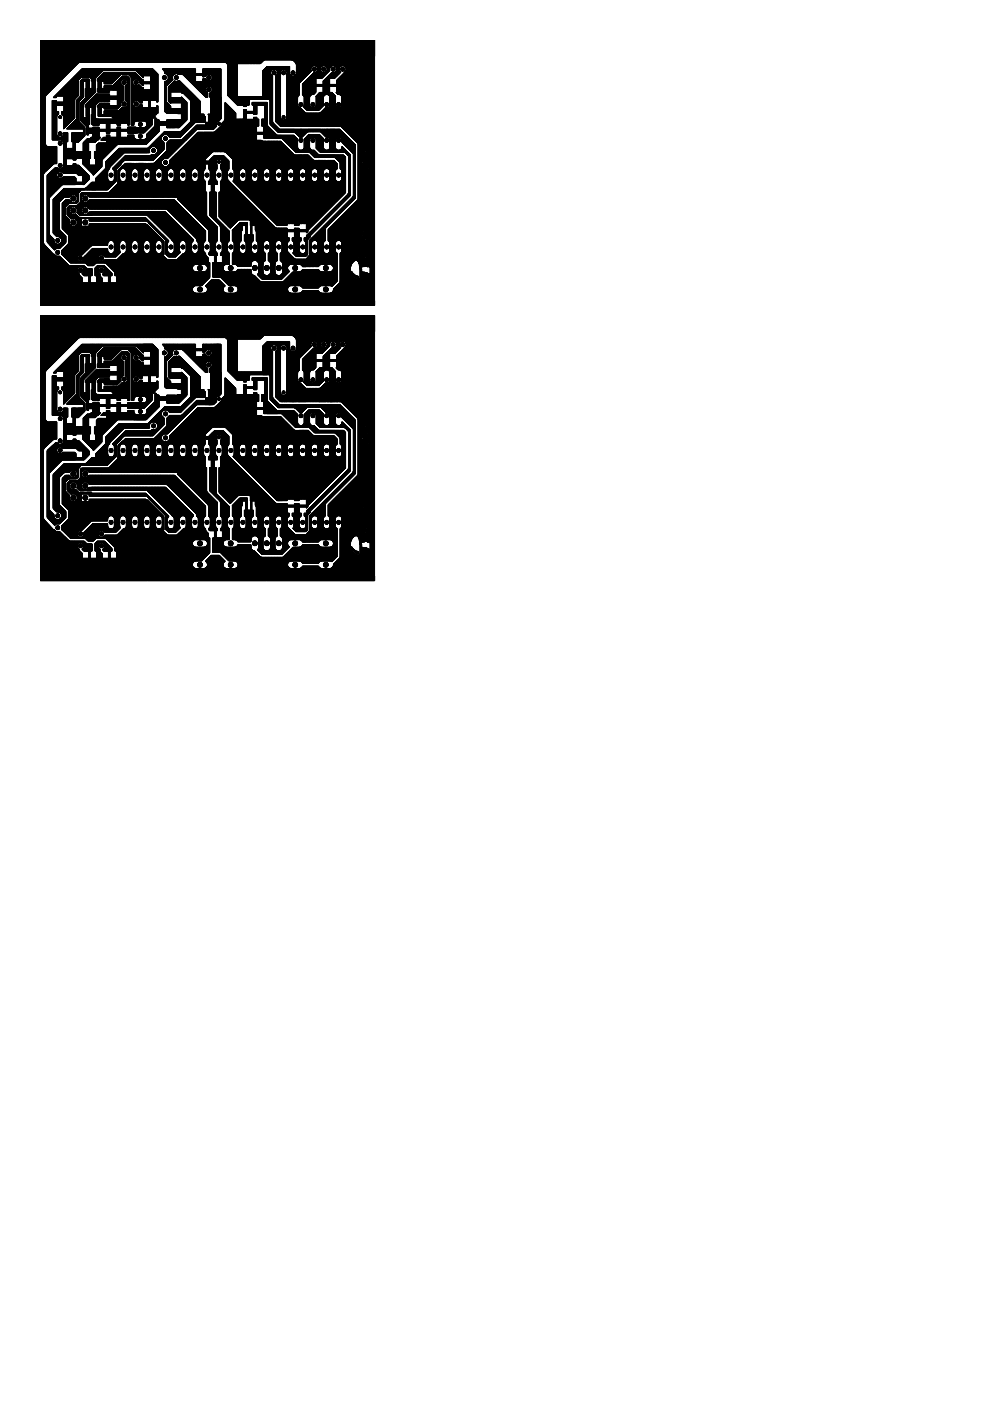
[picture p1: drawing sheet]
<svg xmlns="http://www.w3.org/2000/svg" width="210mm" height="297mm" viewBox="0 0 210 297" stroke-linecap="round" stroke-linejoin="round" font-family="sans-serif">
<g fill="#000" stroke="#000" stroke-width=".21">
<path d="M8.6 8.5v3.4zM8.6 8.5l.1 3.4zM8.7 8.5v3.4zM8.7 8.5l.1 3.4zM8.8 8.5v3.4zM8.8 8.5l.1 3.4zM8.9 8.5v3.4zM8.9 8.5l.1 3.4zM9 8.5v3.4zM9 12v1.8zM9 13.8v.4zM9 12v1.7z"/>
<path d="M9 13.7l.1 .7zM9 12l.1 1.6zM9 8.5l.1 3.4zM9.1 13.6v.9zM9.1 12v1.5zM9.1 8.5v3.4zM9.1 13.5v1.1zM9.1 12v1.4zM9.1 13.4v1.2zM9.1 13.4l.1 1.3zM9.1 12l.1 1.3zM9.1 8.5l.1 3.4z"/>
<path d="M9.2 13.3v1.4zM9.2 12v1.3zM9.2 8.5v3.4zM9.2 13.3v1.5zM9.2 12v1.2zM9.2 13.2v1.6zM9.2 13.2l.1 1.7zM9.2 12l.1 1.1zM9.2 8.5l.1 3.4zM9.3 13.1v1.9zM9.3 12v1.1zM9.3 8.5v3.4z"/>
<path d="M9.3 13.1l.1 1.9zM9.3 12l.1 1.1zM9.3 8.5l.1 3.4zM9.3 12l.1 1zM9.4 13v2.1zM9.4 12v1zM9.4 8.5v3.4zM9.4 12v.9zM9.4 13l.1 2.1zM9.4 12l.1 .9zM9.4 8.5l.1 3.4zM9.4 12.9l.1 2.2z"/>
<path d="M9.5 12.9v2.3zM9.5 12v.9zM9.5 8.5v3.4zM9.5 12v.8zM9.5 12.8v2.4zM9.5 12.8l.1 2.4zM9.5 12l.1 .8zM9.5 8.5l.1 3.4zM9.6 12.8v2.5zM9.6 12v.8zM9.6 8.5v3.4zM9.6 12.8l.1 2.5z"/>
<path d="M9.6 12l.1 .8zM9.6 8.5l.1 3.4zM9.6 12.7l.1 2.6zM9.6 12l.1 .7zM9.7 12.7v2.6zM9.7 12v.7zM9.7 8.5v3.4zM9.7 12.7l.1 2.7zM9.7 12l.1 .7zM9.7 8.5l.1 3.4zM9.7 12l.1 .6zM9.8 12.7v2.7z"/>
<path d="M9.8 12v.6zM9.8 8.5v3.4zM9.8 12.7l.1 2.7zM9.8 12l.1 .6zM9.8 8.5l.1 3.4zM9.8 12.6l.1 2.9zM9.9 12.6v2.9zM9.9 12v.6zM9.9 8.5v3.4zM9.9 12.6l.1 2.9zM9.9 12l.1 .6zM9.9 8.5l.1 3.4z"/>
<path d="M9.9 15.5l.1 4.5zM10 15.5v4.5zM10 12.6v2.9zM10 12v.6zM10 8.5v3.4zM10 15.5v4.4zM10 12v.5zM10 15.5l.1 4.4zM10 12.6l.1 2.9zM10 12l.1 .5zM10 8.5l.1 3.4zM10.1 15.5v4.4z"/>
<path d="M10.1 12.6v2.9zM10.1 12v.5zM10.1 8.5v3.4zM10.1 15.6v4.3zM10.1 12.5v3zM10.1 15.6v4.2zM10.1 15.6l.1 4.2zM10.1 12.5l.1 3zM10.1 12l.1 .5zM10.1 8.5l.1 3.4zM10.1 12.5l.1 3.1zM10.2 15.6v4.1z"/>
<path d="M10.2 12.5v3.1zM10.2 12v.5zM10.2 8.5v3.4zM10.2 15.6l.1 4.1zM10.2 12.5l.1 3.1zM10.2 12l.1 .5zM10.2 8.5l.1 3.4zM10.2 12l.1 .4zM10.3 15.6v4zM10.3 12.5v3.1zM10.3 12v.4zM10.3 8.5v3.4z"/>
<path d="M10.3 15.6l.1 4zM10.3 12.5l.1 3.1zM10.3 12l.1 .4zM10.3 8.5l.1 3.4zM10.4 15.6v4zM10.4 12.5v3.1zM10.4 12v.4zM10.4 8.5v3.4zM10.4 15.6v3.9zM10.4 12.4v3.2zM10.4 15.6l.1 3.9zM10.4 12.4l.1 3.2z"/>
<path d="M10.4 12l.1 .4zM10.4 8.5l.1 3.4zM10.5 15.6v3.9zM10.5 12.4v3.2zM10.5 12v.4zM10.5 8.5v3.4zM10.5 15.6v3.8zM10.5 15.6l.1 3.8zM10.5 12.4l.1 3.2zM10.5 12l.1 .4zM10.5 8.5l.1 3.4zM10.6 15.6v3.8z"/>
<path d="M10.6 12.4v3.2zM10.6 12v.4zM10.6 8.5v3.4zM10.6 15.6v3.7zM10.6 15.6l.1 3.7zM10.6 12.4l.1 3.2zM10.6 12l.1 .4zM10.6 8.5l.1 3.4zM10.7 15.6v3.6zM10.7 12.4v3.2zM10.7 12v.4zM10.7 8.5v3.4z"/>
<path d="M10.7 15.6l.1 3.6zM10.7 12.4l.1 3.2zM10.7 12l.1 .4zM10.7 8.5l.1 3.4zM10.8 15.6v3.6zM10.8 12.4v3.2zM10.8 12v.4zM10.8 8.5v3.4zM10.8 15.6v3.5zM10.8 12.5v3.1zM10.8 15.6l.1 3.5zM10.8 12.5l.1 3.1z"/>
<path d="M10.8 12l.1 .4zM10.8 8.5l.1 3.4zM10.9 15.6v3.5zM10.9 12.5v3.1zM10.9 12v.4zM10.9 8.5v3.4zM10.9 15.6v3.4zM10.9 15.6l.1 3.4zM10.9 12.5l.1 3.1zM10.9 12l.1 .5zM10.9 8.5l.1 3.4zM11 15.6v3.4z"/>
<path d="M11 12.5v3.1zM11 12v.5zM11 8.5v3.4zM11 15.6v3.3zM11 15.6l.1 3.3zM11 12.5l.1 3zM11 12l.1 .5zM11 8.5l.1 3.4zM11.1 15.6v3.3zM11.1 12.5v3zM11.1 12v.5zM11.1 8.5v3.4z"/>
<path d="M11.1 15.6v3.2zM11.1 15.5l.1 3.3zM11.1 12.6l.1 2.9zM11.1 12l.1 .5zM11.1 8.5l.1 3.4zM11.2 15.5v3.3zM11.2 12.6v2.9zM11.2 12v.5zM11.2 8.5v3.4zM11.2 15.5v3.2zM11.2 12v.6zM11.2 15.5l.1 3.2z"/>
<path d="M11.2 12.6l.1 2.9zM11.2 12l.1 .6zM11.2 8.5l.1 3.4zM11.3 15.5v3.2zM11.3 12.6v2.9zM11.3 12v.6zM11.3 8.5v3.4zM11.3 15.5v3.1zM11.3 15.5l.1 3.1zM11.3 12.6l.1 2.9zM11.3 12l.1 .6zM11.3 8.5l.1 3.4z"/>
<path d="M11.3 12.7l.1 2.7zM11.4 15.4v3.2zM11.4 12.7v2.7zM11.4 12v.6zM11.4 8.5v3.4zM11.4 15.4v3.1zM11.4 15.4l.1 3.1zM11.4 12.7l.1 2.7zM11.4 12l.1 .6zM11.4 8.5l.1 3.4zM11.5 15.4v3.1zM11.5 12.7v2.7z"/>
<path d="M11.5 12v.7zM11.5 8.5v3.4zM11.5 12.7v2.6zM11.5 15.3v3.1zM11.5 15.3l.1 3.1zM11.5 12.7l.1 2.6zM11.5 12l.1 .7zM11.5 8.5l.1 3.4zM11.5 12.8l.1 2.5zM11.5 12l.1 .8zM11.6 15.3v3.1zM11.6 12.8v2.5z"/>
<path d="M11.6 12v.8zM11.6 8.5v3.4zM11.6 15.3v3zM11.6 15.3l.1 3zM11.6 12.8l.1 2.4zM11.6 12l.1 .8zM11.6 8.5l.1 3.4zM11.6 15.2l.1 3.1zM11.7 15.2v3zM11.7 12.9v2.3zM11.7 12v.8zM11.7 8.5v3.4z"/>
<path d="M11.7 12v.9zM11.7 15.2l.1 3zM11.7 12.9l.1 2.2zM11.7 12l.1 .9zM11.7 8.5l.1 3.4zM11.7 15.1l.1 3.1zM11.7 13l.1 2.1zM11.8 15.1v3.1zM11.8 13v2.1zM11.8 12v.9zM11.8 8.5v3.4zM11.8 15.1v3z"/>
<path d="M11.8 12v1zM11.8 15l.1 3.1zM11.8 13.1l.1 1.9zM11.8 12l.1 1zM11.8 8.5l.1 3.4zM11.9 15v3.1zM11.9 13.1v1.9zM11.9 12v1.1zM11.9 8.5v3.4zM11.9 14.9v3.1zM11.9 13.2v1.7zM11.9 14.9l.1 3.1z"/>
<path d="M11.9 13.2l.1 1.7zM11.9 12l.1 1.1zM11.9 8.5l.1 3.4zM11.9 13.2l.1 1.6zM11.9 12l.1 1.2zM12 14.8v3.1zM12 13.3v1.5zM12 12v1.2zM12 8.5v3.4zM12 13.3v1.4zM12 12v1.3zM12 14.7l.1 3.2z"/>
<path d="M12 13.4l.1 1.3zM12 12l.1 1.3zM12 8.5l.1 3.4zM12 13.4l.1 1.2zM12 12l.1 1.4zM12.1 14.6v3.2zM12.1 13.5v1.1zM12.1 12v1.4zM12.1 8.5v3.4zM12.1 13.6v.9zM12.1 12v1.5zM12.1 14.5l.1 3.3z"/>
<path d="M12.1 13.7l.1 .7zM12.1 12l.1 1.6zM12.1 8.5l.1 3.4zM12.1 14.4l.1 3.4zM12.1 13.8l.1 .4zM12.1 12l.1 1.7zM12.2 14.2v3.5zM12.2 12v1.8zM12.2 8.5v3.4zM12.2 12v5.7zM12.2 11.9l.1 5.8zM12.2 8.5l.1 3.4z"/>
<path d="M12.3 12v5.7zM12.3 8.5v3.4zM12.3 12v5.6zM12.3 12l.1 5.6zM12.3 8.5l.1 3.4zM12.4 11.9v5.7zM12.4 8.5v3.4zM12.4 12v5.5zM12.4 12l.1 5.5zM12.4 8.5l.1 3.4zM12.5 11.9v5.5zM12.5 8.5v3.4z"/>
<path d="M12.5 12l.1 5.4zM12.5 8.5l.1 3.4zM12.6 12v5.4zM12.6 8.5v3.4zM12.6 12v5.3zM12.6 11.9l.1 5.4zM12.6 8.5l.1 3.4zM12.6 12l.1 5.3zM12.7 12v5.3zM12.7 8.5v3.4zM12.7 12v5.2zM12.7 11.9l.1 5.3z"/>
<path d="M12.7 8.5l.1 3.4zM12.8 12v5.2zM12.8 8.5v3.4zM12.8 12v5.1zM12.8 12l.1 5.1zM12.8 8.5l.1 3.4zM12.9 11.9v5.2zM12.9 8.5v3.4zM12.9 12v5zM12.9 12l.1 5zM12.9 8.5l.1 3.4zM13 12v5z"/>
<path d="M13 8.5v3.4zM13 11.9v5zM13 12l.1 4.9zM13 8.5l.1 3.4zM13.1 12v4.9zM13.1 8.5v3.4zM13.1 12v4.8zM13.1 12l.1 4.8zM13.1 8.5l.1 3.4zM13.2 12v4.7zM13.2 8.5v3.4zM13.2 12l.1 4.7z"/>
<path d="M13.2 8.5l.1 3.4zM13.3 12v4.7zM13.3 8.5v3.4zM13.3 12v4.6zM13.3 12l.1 4.6zM13.3 8.5l.1 3.4zM13.4 12v4.6zM13.4 8.5v3.4zM13.4 12v4.5zM13.4 12l.1 4.5zM13.4 8.5l.1 3.4zM13.5 12v4.4z"/>
<path d="M13.5 8.5v3.4zM13.5 12l.1 4.4zM13.5 8.5l.1 3.4zM13.6 12v4.4zM13.6 8.5v3.4zM13.6 12v4.3zM13.6 12l.1 4.3zM13.6 8.5l.1 3.4zM13.7 12v4.3zM13.7 8.5v3.4zM13.7 12v4.2zM13.7 12l.1 4.2z"/>
<path d="M13.7 8.5l.1 3.4zM13.8 12v4.2zM13.8 8.5v3.4zM13.8 12v4.1zM13.8 12l.1 4.1zM13.8 8.5l.1 3.4zM13.9 12v4.1zM13.9 8.5v3.4zM13.9 12v4zM13.9 12l.1 4zM13.9 8.5l.1 3.4zM14 12v3.9z"/>
<path d="M14 8.5v3.4zM14 12l.1 3.9zM14 8.5l.1 3.4zM14.1 12v3.9zM14.1 8.5v3.4zM14.1 12v3.8zM14.1 12l.1 3.8zM14.1 8.5l.1 3.4zM14.2 12v3.8zM14.2 8.5v3.4zM14.2 12v3.7zM14.2 12l.1 3.7z"/>
<path d="M14.2 8.5l.1 3.4zM14.3 12v3.7zM14.3 8.5v3.4zM14.3 12v3.6zM14.3 12l.1 3.6zM14.3 8.5l.1 3.4zM14.4 12v3.6zM14.4 8.5v3.4zM14.4 12l.1 3.5zM14.4 8.5l.1 3.4zM14.5 12v3.5zM14.5 8.5v3.4z"/>
<path d="M14.5 12v3.4zM14.5 12l.1 3.4zM14.5 8.5l.1 3.4zM14.6 12v3.3zM14.6 8.5v3.4zM14.6 12l.1 3.3zM14.6 8.5l.1 3.4zM14.7 12v3.3zM14.7 8.5v3.4zM14.7 12v3.2zM14.7 12l.1 3.2zM14.7 8.5l.1 3.4z"/>
<path d="M14.8 12v3.2zM14.8 8.5v3.4zM14.8 12v3.1zM14.8 12l.1 3.1zM14.8 8.5l.1 3.4zM14.9 12v3zM14.9 8.5v3.4zM14.9 12l.1 3zM14.9 8.5l.1 3.4zM15 12v3zM15 8.5v3.4zM15 12v2.9z"/>
<path d="M15 12l.1 2.9zM15 8.5l.1 3.4zM15.1 12v2.8zM15.1 8.5v3.4zM15.1 12l.1 2.8zM15.1 8.5l.1 3.4zM15.2 12v2.8zM15.2 8.5v3.4zM15.2 12v2.7zM15.2 12l.1 2.7zM15.2 8.5l.1 3.4zM15.3 12v2.7z"/>
<path d="M15.3 8.5v3.4zM15.3 12v2.6zM15.3 12l.1 2.6zM15.3 8.5l.1 3.4zM15.4 12v2.5zM15.4 8.5v3.4zM15.4 12l.1 2.5zM15.4 8.5l.1 3.4zM15.5 12v2.5zM15.5 8.5v3.4zM15.5 12v2.4zM15.5 12l.1 2.4z"/>
<path d="M15.5 8.5l.1 3.4zM15.6 12v2.4zM15.6 8.5v3.4zM15.6 12v2.3zM15.6 12l.1 2.3zM15.6 8.5l.1 3.4zM15.7 12v2.3zM15.7 8.5v3.4zM15.7 12v2.2zM15.7 12l.1 2.2zM15.7 8.5l.1 3.4zM15.8 12v2.2z"/>
<path d="M15.8 8.5v3.4zM15.8 12l.1 2.1zM15.8 8.5l.1 3.4zM15.9 12v2.1zM15.9 8.5v3.4zM15.9 12v2zM15.9 12l.1 2zM15.9 8.5l.1 3.4zM16 12v1.9zM16 8.5v3.4zM16 12l.1 1.9zM16 8.5l.1 3.4z"/>
<path d="M16.1 12v1.9zM16.1 8.5v3.4zM16.1 12v1.8zM16.1 12l.1 1.8zM16.1 8.5l.1 3.4zM16.2 12v1.8zM16.2 8.5v3.4zM16.2 12v1.7zM16.2 12l.1 1.7zM16.2 8.5l.1 3.4zM16.3 12v1.7zM16.3 8.5v3.4z"/>
<path d="M16.3 12l.1 1.6zM16.3 8.5l.1 3.4zM16.4 12v1.6zM16.4 8.5v3.4zM16.4 12v1.5zM16.4 12l.1 1.5zM16.4 8.5l.1 3.4zM16.5 12v1.4zM16.5 8.5v3.4zM16.5 12l.1 1.4zM16.5 8.5l.1 3.4zM16.6 12v1.4z"/>
<path d="M16.6 8.5v3.4zM16.6 15.4v1.6zM16.6 12v1.3zM16.6 15.3l.1 1.7zM16.6 12l.1 1.3zM16.6 8.5l.1 3.4zM16.6 15.3l.1 1.6zM16.7 15.3v1.6zM16.7 12v1.3zM16.7 8.5v3.4zM16.7 15.3v1.5zM16.7 15.3l.1 1.5z"/>
<path d="M16.7 12l.1 1.3zM16.7 8.5l.1 3.4zM16.7 15.2l.1 1.6zM16.8 15.2v1.6zM16.8 12v1.2zM16.8 8.5v3.4zM16.8 15.2v1.5zM16.8 15.2l.1 1.5zM16.8 12l.1 1.2zM16.8 8.5l.1 3.4zM16.8 15.1l.1 1.6zM16.9 15.1v1.6z"/>
<path d="M16.9 12v1.2zM16.9 8.5v3.4zM16.9 15l.1 1.6zM16.9 12l.1 1.2zM16.9 8.5l.1 3.4zM17 15v1.6zM17 12v1.2zM17 8.5v3.4zM17 15l.1 1.5zM17 12l.1 1.2zM17 8.5l.1 3.4zM17.1 14.9v1.6z"/>
<path d="M17.1 12v1.2zM17.1 8.5v3.4zM17.1 14.9v1.5zM17.1 14.9l.1 1.5zM17.1 12l.1 1.2zM17.1 8.5l.1 3.4zM17.1 14.8l.1 1.6zM17.2 14.8v1.6zM17.2 12v1.2zM17.2 8.5v3.4zM17.2 14.8l.1 1.6zM17.2 12l.1 1.2z"/>
<path d="M17.2 8.5l.1 3.4zM17.3 14.7v1.6zM17.3 12v1.2zM17.3 8.5v3.4zM17.3 14.7l.1 1.7zM17.3 12l.1 1.2zM17.3 8.5l.1 3.4zM17.3 14.6l.1 1.7zM17.4 14.6v1.8zM17.4 12v1.2zM17.4 8.5v3.4zM17.4 14.6l.1 1.8z"/>
<path d="M17.4 12l.1 1.2zM17.4 8.5l.1 3.4zM17.5 14.6v1.8zM17.5 12v1.2zM17.5 8.5v3.4zM17.5 14.6l.1 1.8zM17.5 12l.1 1.2zM17.5 8.5l.1 3.4zM17.6 14.6v1.8zM17.6 12v1.2zM17.6 8.5v3.4zM17.6 14.6l.1 1.8z"/>
<path d="M17.6 12l.1 1.2zM17.6 8.5l.1 3.4zM17.6 16.8l.1 .4zM17.7 16.8v.4zM17.7 14.6v1.8zM17.7 12v1.2zM17.7 8.5v3.4zM17.7 16.8l.1 .4zM17.7 14.6l.1 1.8zM17.7 12l.1 1.2zM17.7 8.5l.1 3.4zM17.8 16.8v.4z"/>
<path d="M17.8 14.6v1.8zM17.8 12v1.2zM17.8 8.5v3.4zM17.8 16.8l.1 .4zM17.8 14.6l.1 1.8zM17.8 12l.1 1.2zM17.8 8.5l.1 3.4zM17.9 16.8v.4zM17.9 14.6v1.8zM17.9 12v1.2zM17.9 8.5v3.4zM17.9 16.8l.1 .4z"/>
<path d="M17.9 14.6l.1 1.8zM17.9 12l.1 1.2zM17.9 8.5l.1 3.4zM18 16.8v.4zM18 14.6v1.8zM18 12v1.2zM18 8.5v3.4zM18 16.8l.1 .4zM18 14.6l.1 1.8zM18 12l.1 1.2zM18 8.5l.1 3.4zM18.1 16.8v.4z"/>
<path d="M18.1 14.6v1.8zM18.1 12v1.2zM18.1 8.5v3.4zM18.1 16.8l.1 .4zM18.1 14.6l.1 1.8zM18.1 12l.1 1.2zM18.1 8.5l.1 3.4zM18.2 16.8v.4zM18.2 14.6v1.8zM18.2 12v1.2zM18.2 8.5v3.4zM18.2 16.8l.1 .4z"/>
<path d="M18.2 14.6l.1 1.8zM18.2 12l.1 1.2zM18.2 8.5l.1 3.4zM18.3 14.6v1.8zM18.3 12v1.2zM18.3 8.5v3.4zM18.3 14.6l.1 1.8zM18.3 12l.1 1.2zM18.3 8.5l.1 3.4zM18.4 14.6v1.8zM18.4 12v1.2zM18.4 8.5v3.4z"/>
<path d="M18.4 14.6l.1 1.8zM18.4 12l.1 1.2zM18.4 8.5l.1 3.4zM18.5 14.6v1.8zM18.5 12v1.2zM18.5 8.5v3.4zM18.5 14.6l.1 1.8zM18.5 12l.1 1.2zM18.5 8.5l.1 3.4zM18.6 14.6v1.8zM18.6 12v1.2zM18.6 8.5v3.4z"/>
<path d="M18.6 14.6l.1 1.8zM18.6 12l.1 1.2zM18.6 8.5l.1 3.4zM18.7 14.6v1.8zM18.7 12v1.2zM18.7 8.5v3.4zM18.7 14.6l.1 1.8zM18.7 12l.1 1.2zM18.7 8.5l.1 3.4zM18.8 14.6v1.8zM18.8 12v1.2zM18.8 8.5v3.4z"/>
<path d="M18.8 14.6l.1 1.8zM18.8 12l.1 1.2zM18.8 8.5l.1 3.4zM18.9 14.6v1.8zM18.9 12v1.2zM18.9 8.5v3.4zM18.9 16.8v.4zM18.9 16.9l.1 .3zM18.9 14.6l.1 1.8zM18.9 12l.1 1.2zM18.9 8.5l.1 3.4zM19 16.9v.3z"/>
<path d="M19 14.6v1.8zM19 12v1.2zM19 8.5v3.4zM19 14.6l.1 1.8zM19 12l.1 1.2zM19 8.5l.1 3.4zM19.1 14.6v1.8zM19.1 12v1.2zM19.1 8.5v3.4zM19.1 14.6l.1 1.8zM19.1 12l.1 1.2zM19.1 8.5l.1 3.4z"/>
<path d="M19.2 14.6v1.9zM19.2 12v1.2zM19.2 8.5v3.4zM19.2 14.6l.1 2zM19.2 12l.1 1.2zM19.2 8.5l.1 3.4zM19.3 14.6v2zM19.3 12v1.2zM19.3 8.5v3.4zM19.3 14.6l.1 2.1zM19.3 12l.1 1.2zM19.3 8.5l.1 3.4z"/>
<path d="M19.4 14.6v2.1zM19.4 12v1.2zM19.4 8.5v3.4zM19.4 14.6l.1 2.1zM19.4 12l.1 1.2zM19.4 8.5l.1 3.4zM19.4 14.6l.1 2.6zM19.5 14.6v2.6zM19.5 12v1.2zM19.5 8.5v3.4zM19.5 14.6l.1 2.6zM19.5 12l.1 1.2z"/>
<path d="M19.5 8.5l.1 3.4zM19.6 12v1.2zM19.6 8.5v3.4zM19.6 12l.1 1.2zM19.6 8.5l.1 3.4zM19.7 12v1.2zM19.7 8.5v3.4zM19.7 12l.1 1.2zM19.7 8.5l.1 3.4zM19.8 12v1.2zM19.8 8.5v3.4zM19.8 14.6v5.4z"/>
<path d="M19.8 14.6l.1 5.4zM19.8 12l.1 1.2zM19.8 8.5l.1 3.4zM19.8 14.6l.1 5.3zM19.9 14.6v5.3zM19.9 12v1.2zM19.9 8.5v3.4zM19.9 14.6l.1 5.3zM19.9 12l.1 1.2zM19.9 8.5l.1 3.4zM19.9 14.6l.1 5.2zM20 14.6v5.2z"/>
<path d="M20 12v1.2zM20 8.5v3.4zM20 14.6l.1 5.1zM20 12l.1 1.2zM20 8.5l.1 3.4zM20.1 14.6v5.1zM20.1 12v1.2zM20.1 8.5v3.4zM20.1 14.6l.1 5.1zM20.1 12l.1 1.2zM20.1 8.5l.1 3.4zM20.2 14.6v5z"/>
<path d="M20.2 12v1.2zM20.2 8.5v3.4zM20.2 18.8v.8zM20.2 14.6v2.6zM20.2 18.8l.1 .8zM20.2 14.6l.1 2.6zM20.2 12l.1 1.2zM20.2 8.5l.1 3.4zM20.3 18.8v.7zM20.3 14.6v2.6zM20.3 12v1.2zM20.3 8.5v3.4z"/>
<path d="M20.3 14.6v1.9zM20.3 14.6v1.8zM20.3 14.6l.1 1.8zM20.3 12l.1 1.2zM20.3 8.5l.1 3.4zM20.4 14.6v1.8zM20.4 12v1.2zM20.4 8.5v3.4zM20.4 14.6v1.7zM20.4 14.6l.1 1.7zM20.4 12l.1 1.2zM20.4 8.5l.1 3.4z"/>
<path d="M20.5 14.6v1.6zM20.5 12v1.2zM20.5 8.5v3.4zM20.5 14.6l.1 1.6zM20.5 12l.1 1.2zM20.5 8.5l.1 3.4zM20.6 14.6v1.6zM20.6 12v1.2zM20.6 8.5v3.4zM20.6 14.6v1.5zM20.6 14.6l.1 1.5zM20.6 12l.1 1.2z"/>
<path d="M20.6 8.5l.1 3.4zM20.7 14.6v1.5zM20.7 12v1.2zM20.7 8.5v3.4zM20.7 14.6v1.4zM20.7 18.8v.7zM20.7 16.7v.5zM20.7 18.8l.1 .7zM20.7 16.6l.1 .6zM20.7 14.6l.1 1.4zM20.7 12l.1 1.2zM20.7 8.5l.1 3.4z"/>
<path d="M20.8 18.8v.7zM20.8 16.6v.6zM20.8 14.6v1.4zM20.8 12v1.2zM20.8 8.5v3.4zM20.8 14.6v1.3zM20.8 16.6v2.9zM20.8 16.5l.1 3zM20.8 14.6l.1 1.3zM20.8 12l.1 1.2zM20.8 8.5l.1 3.4zM20.9 16.5v3z"/>
<path d="M20.9 14.6v1.3zM20.9 12v1.2zM20.9 8.5v3.4zM20.9 16.4l.1 3.1zM20.9 14.6l.1 1.2zM20.9 12l.1 1.2zM20.9 8.5l.1 3.4zM21 16.4v3.1zM21 14.6v1.2zM21 12v1.2zM21 8.5v3.4zM21 14.6v1.1z"/>
<path d="M21 16.3l.1 3.2zM21 14.6l.1 1.1zM21 12l.1 1.2zM21 8.5l.1 3.4zM21.1 16.3v3.2zM21.1 14.6v1.1zM21.1 12v1.2zM21.1 8.5v3.4zM21.1 14.6v1zM21.1 16.2l.1 3.3zM21.1 14.6l.1 1zM21.1 12l.1 1.2z"/>
<path d="M21.1 8.5l.1 3.4zM21.2 16.2v3.3zM21.2 14.6v1zM21.2 12v1.2zM21.2 8.5v3.4zM21.2 14.6v.9zM21.2 16.2l.1 3.3zM21.2 14.6l.1 .9zM21.2 12l.1 1.2zM21.2 8.5l.1 3.4zM21.2 16.1l.1 3.4zM21.3 16.1v3.4z"/>
<path d="M21.3 14.6v.9zM21.3 12v1.2zM21.3 8.5v3.4zM21.3 14.6v.8zM21.3 16l.1 3.5zM21.3 14.6l.1 .8zM21.3 12l.1 1.2zM21.3 8.5l.1 3.4zM21.4 16v3.5zM21.4 14.6v.7zM21.4 12v1.2zM21.4 8.5v3.4z"/>
<path d="M21.4 15.9l.1 3.6zM21.4 14.6l.1 .7zM21.4 12l.1 1.2zM21.4 8.5l.1 3.4zM21.4 18.8l.1 .7zM21.4 15.9l.1 1.3zM21.5 18.8v.7zM21.5 15.9v1.3zM21.5 14.6v.7zM21.5 12v1.2zM21.5 8.5v3.4zM21.5 14.6v.6z"/>
<path d="M21.5 18.8l.1 .7zM21.5 15.9l.1 1.3zM21.5 14.6l.1 .6zM21.5 12l.1 1.2zM21.5 8.5l.1 3.4zM21.5 15.8l.1 1.4zM21.6 18.8v.7zM21.6 15.8v1.4zM21.6 14.6v.6zM21.6 12v1.2zM21.6 8.5v3.4zM21.6 14.6v.5z"/>
<path d="M21.6 18.8l.1 .7zM21.6 15.7l.1 1.5zM21.6 14.6l.1 .5zM21.6 12l.1 1.2zM21.6 8.5l.1 3.4zM21.7 18.8v.7zM21.7 15.7v1.5zM21.7 14.6v.5zM21.7 12v1.2zM21.7 8.5v3.4zM21.7 14.6v.4zM21.7 18.8l.1 .7z"/>
<path d="M21.7 15.6l.1 1.6zM21.7 14.6l.1 .4zM21.7 12l.1 1.2zM21.7 8.5l.1 3.4zM21.8 18.8v.7zM21.8 15.6v1.6zM21.8 14.6v.4zM21.8 12v1.2zM21.8 8.5v3.4zM21.8 18.8l.1 .7zM21.8 15.5l.1 1.7zM21.8 14.6l.1 .4z"/>
<path d="M21.8 12l.1 1.2zM21.8 8.5l.1 3.4zM21.9 18.8v.7zM21.9 15.5v1.7zM21.9 14.6v.4zM21.9 12v1.2zM21.9 8.5v3.4zM21.9 18.8l.1 .7zM21.9 15.4l.1 1.8zM21.9 14.6l.1 .4zM21.9 12l.1 1.2zM21.9 8.5l.1 3.4z"/>
<path d="M22 18.8v.7zM22 15.4v1.8zM22 14.6v.4zM22 12v1.2zM22 8.5v3.4zM22 18.8l.1 .7zM22 15.4l.1 1.8zM22 14.6l.1 .4zM22 12l.1 1.2zM22 8.5l.1 3.4zM22.1 18.8v.7zM22.1 15.4v1.8z"/>
<path d="M22.1 14.6v.4zM22.1 12v1.2zM22.1 8.5v3.4zM22.1 18.2v1.3zM22.1 15.4v2.4zM22.1 18.2l.1 1.3zM22.1 15.4l.1 2.4zM22.1 14.6l.1 .4zM22.1 12l.1 1.2zM22.1 8.5l.1 3.4zM22.2 18.2v1.3zM22.2 15.4v2.4z"/>
<path d="M22.2 14.6v.4zM22.2 12v1.2zM22.2 8.5v3.4zM22.2 18.2l.1 1.3zM22.2 15.4l.1 2.4zM22.2 14.6l.1 .4zM22.2 12l.1 1.2zM22.2 8.5l.1 3.4zM22.3 18.2v1.3zM22.3 15.4v2.4zM22.3 14.6v.4zM22.3 12v1.2z"/>
<path d="M22.3 8.5v3.4zM22.3 18.2l.1 1.3zM22.3 15.4l.1 2.4zM22.3 14.6l.1 .4zM22.3 12l.1 1.2zM22.3 8.5l.1 3.4zM22.4 18.2v1.3zM22.4 15.4v2.4zM22.4 14.6v.4zM22.4 12v1.2zM22.4 8.5v3.4zM22.4 18.2l.1 1.3z"/>
<path d="M22.4 15.4l.1 2.4zM22.4 14.6l.1 .4zM22.4 12l.1 1.2zM22.4 8.5l.1 3.4zM22.5 18.2v1.3zM22.5 15.4v2.4zM22.5 14.6v.4zM22.5 12v1.2zM22.5 8.5v3.4zM22.5 18.2l.1 1.3zM22.5 15.4l.1 2.4zM22.5 14.6l.1 .4z"/>
<path d="M22.5 12l.1 1.2zM22.5 8.5l.1 3.4zM22.6 18.2v1.3zM22.6 15.4v2.4zM22.6 14.6v.4zM22.6 12v1.2zM22.6 8.5v3.4zM22.6 18.2l.1 1.3zM22.6 15.4l.1 2.4zM22.6 14.6l.1 .4zM22.6 12l.1 1.2zM22.6 8.5l.1 3.4z"/>
<path d="M22.7 18.2v1.3zM22.7 15.4v2.4zM22.7 14.6v.4zM22.7 12v1.2zM22.7 8.5v3.4zM22.7 18.2l.1 1.3zM22.7 15.4l.1 2.4zM22.7 14.6l.1 .4zM22.7 12l.1 1.2zM22.7 8.5l.1 3.4zM22.8 18.2v1.3zM22.8 15.4v2.4z"/>
<path d="M22.8 14.6v.4zM22.8 12v1.2zM22.8 8.5v3.4zM22.8 18.2l.1 1.3zM22.8 15.4l.1 2.4zM22.8 14.6l.1 .4zM22.8 12l.1 1.2zM22.8 8.5l.1 3.4zM22.9 18.2v1.3zM22.9 15.4v2.4zM22.9 14.6v.4zM22.9 12v1.2z"/>
<path d="M22.9 8.5v3.4zM22.9 18.2l.1 1.3zM22.9 15.4l.1 2.4zM22.9 14.6l.1 .4zM22.9 12l.1 1.2zM22.9 8.5l.1 3.4zM23 18.2v1.3zM23 15.4v2.4zM23 14.6v.4zM23 12v1.2zM23 8.5v3.4zM23 18.2l.1 1.3z"/>
<path d="M23 15.4l.1 2.4zM23 14.6l.1 .4zM23 12l.1 1.2zM23 8.5l.1 3.4zM23.1 18.2v1.3zM23.1 15.4v2.4zM23.1 14.6v.4zM23.1 12v1.2zM23.1 8.5v3.4zM23.1 18.2l.1 1.3zM23.1 15.4l.1 2.4zM23.1 14.6l.1 .4z"/>
<path d="M23.1 12l.1 1.2zM23.1 8.5l.1 3.4zM23.2 18.2v1.3zM23.2 15.4v2.4zM23.2 14.6v.4zM23.2 12v1.2zM23.2 8.5v3.4zM23.2 18.2l.1 .8zM23.2 15.4l.1 2.4zM23.2 14.6l.1 .4zM23.2 12l.1 1.2zM23.2 8.5l.1 3.4z"/>
<path d="M23.3 18.2v.8zM23.3 15.4v2.4zM23.3 14.6v.4zM23.3 12v1.2zM23.3 8.5v3.4zM23.3 18.2l.1 .8zM23.3 15.4l.1 2.4zM23.3 14.6l.1 .4zM23.3 12l.1 1.2zM23.3 8.5l.1 3.4zM23.4 18.2v.8zM23.4 15.4v2.4z"/>
<path d="M23.4 14.6v.4zM23.4 12v1.2zM23.4 8.5v3.4zM23.4 18.2l.1 .8zM23.4 15.4l.1 2.4zM23.4 14.6l.1 .4zM23.4 12l.1 1.2zM23.4 8.5l.1 3.4zM23.5 18.2v.8zM23.5 15.4v2.4zM23.5 14.6v.4zM23.5 12v1.2z"/>
<path d="M23.5 8.5v3.4zM23.5 18.2l.1 .8zM23.5 15.4l.1 2.4zM23.5 14.6l.1 .4zM23.5 12l.1 1.2zM23.5 8.5l.1 3.4zM23.6 18.2v.8zM23.6 15.4v2.4zM23.6 14.6v.4zM23.6 12v1.2zM23.6 8.5v3.4zM23.6 18.2l.1 .8z"/>
<path d="M23.6 15.4l.1 2.4zM23.6 14.6l.1 .4zM23.6 12l.1 1.2zM23.6 8.5l.1 3.4zM23.7 18.2v.8zM23.7 15.4v2.4zM23.7 14.6v.4zM23.7 12v1.2zM23.7 8.5v3.4zM23.7 15.4v2.3zM23.7 18.2l.1 .8zM23.7 15.4l.1 2.3z"/>
<path d="M23.7 14.6l.1 .4zM23.7 12l.1 1.2zM23.7 8.5l.1 3.4zM23.8 18.2v.8zM23.8 15.4v2.2zM23.8 14.6v.4zM23.8 12v1.2zM23.8 8.5v3.4zM23.8 18.2l.1 .8zM23.8 15.4l.1 2.2zM23.8 14.6l.1 .4zM23.8 12l.1 1.2z"/>
<path d="M23.8 8.5l.1 3.4zM23.8 18.2l.1 .9zM23.9 18.2v.9zM23.9 15.4v2.2zM23.9 14.6v.4zM23.9 12v1.2zM23.9 8.5v3.4zM23.9 18.1v1zM23.9 15.4v2.1zM23.9 18.1l.1 1zM23.9 15.4l.1 2.1zM23.9 14.6l.1 .4z"/>
<path d="M23.9 12l.1 1.2zM23.9 8.5l.1 3.4zM24 18.1v1zM24 15.4v2.1zM24 14.6v.4zM24 12v1.2zM24 8.5v3.4zM24 18.1v.9zM24 15.4v2zM24 18l.1 1.1zM24 15.4l.1 2zM24 14.6l.1 .4z"/>
<path d="M24 12l.1 1.2zM24 8.5l.1 3.4zM24.1 18v1.1zM24.1 15.4v2zM24.1 14.6v.4zM24.1 12v1.2zM24.1 8.5v3.4zM24.1 15.4v1.9zM24.1 17.9l.1 1.1zM24.1 15.4l.1 1.9zM24.1 14.6l.1 .4zM24.1 12l.1 1.2z"/>
<path d="M24.1 8.5l.1 3.4zM24.1 17.9l.1 1.2zM24.2 17.9v1.2zM24.2 15.4v1.9zM24.2 14.6v.4zM24.2 12v1.2zM24.2 8.5v3.4zM24.2 17.8l.1 1.3zM24.2 15.4l.1 1.8zM24.2 14.6l.1 .4zM24.2 12l.1 1.2zM24.2 8.5l.1 3.4z"/>
<path d="M24.2 17.8l.1 1.2zM24.3 17.8v1.3zM24.3 15.4v1.8zM24.3 14.6v.4zM24.3 12v1.2zM24.3 8.5v3.4zM24.3 15.4v1.7zM24.3 17.8l.1 1.3zM24.3 15.4l.1 1.7zM24.3 14.6l.1 .4zM24.3 12l.1 1.2zM24.3 8.5l.1 3.4z"/>
<path d="M24.3 17.7l.1 1.4zM24.4 17.7v1.3zM24.4 15.4v1.7zM24.4 14.6v.4zM24.4 12v1.2zM24.4 8.5v3.4zM24.4 17.7v1.4zM24.4 15.4v1.6zM24.4 17.6v1.5zM24.4 17.6l.1 1.5zM24.4 15.4l.1 1.6zM24.4 14.6l.1 .4z"/>
<path d="M24.4 12l.1 1.2zM24.4 8.5l.1 3.4zM24.5 17.6v1.5zM24.5 15.4v1.6zM24.5 14.6v.4zM24.5 12v1.2zM24.5 8.5v3.4zM24.5 17.6v1.4zM24.5 15.4v1.5zM24.5 17.5l.1 1.6zM24.5 15.4l.1 1.5zM24.5 14.6l.1 .4z"/>
<path d="M24.5 12l.1 1.2zM24.5 8.5l.1 3.4zM24.6 17.5v1.6zM24.6 15.4v1.5zM24.6 14.6v.4zM24.6 12v1.2zM24.6 8.5v3.4zM24.6 15.4v1.4zM24.6 17.4l.1 1.6zM24.6 15.4l.1 1.4zM24.6 14.6l.1 .4zM24.6 12l.1 1.2z"/>
<path d="M24.6 8.5l.1 3.4zM24.6 17.4l.1 1.7zM24.7 17.4v1.7zM24.7 15.4v1.3zM24.7 14.6v.4zM24.7 12v1.2zM24.7 8.5v3.4zM24.7 17.3l.1 1.8zM24.7 15.4l.1 1.3zM24.7 14.6l.1 .4zM24.7 12l.1 1.2zM24.7 8.5l.1 3.4z"/>
<path d="M24.7 17.3l.1 1.7zM24.8 17.3v1.8zM24.8 15.4v1.3zM24.8 14.6v.4zM24.8 12v1.2zM24.8 8.5v3.4zM24.8 15.4v1.2zM24.8 17.3l.1 1.8zM24.8 15.4l.1 1.2zM24.8 14.6l.1 .4zM24.8 12l.1 1.2zM24.8 8.5l.1 3.4z"/>
<path d="M24.8 17.2l.1 1.9zM24.9 15.4v1.2zM24.9 14.6v.4zM24.9 12v1.2zM24.9 8.5v3.4zM24.9 15.4v1.1zM24.9 15.4l.1 1.1zM24.9 14.6l.1 .4zM24.9 12l.1 1.2zM24.9 8.5l.1 3.4zM25 15.4v1.1zM25 14.6v.4z"/>
<path d="M25 12v1.2zM25 8.5v3.4zM25 15.4v1zM25 15.4l.1 1zM25 14.6l.1 .4zM25 12l.1 1.2zM25 8.5l.1 3.4zM25.1 15.4v1zM25.1 14.6v.4zM25.1 12v1.2zM25.1 8.5v3.4zM25.1 15.4v.9z"/>
<path d="M25.1 15.4l.1 .9zM25.1 14.6l.1 .4zM25.1 12l.1 1.2zM25.1 8.5l.1 3.4zM25.2 15.4v.8zM25.2 14.6v.4zM25.2 12v1.2zM25.2 8.5v3.4zM25.2 15.4l.1 .8zM25.2 14.6l.1 .4zM25.2 12l.1 1.2zM25.2 8.5l.1 3.4z"/>
<path d="M25.3 15.4v.8zM25.3 14.6v.4zM25.3 12v1.2zM25.3 8.5v3.4zM25.3 15.4v.7zM25.3 15.4l.1 .7zM25.3 14.6l.1 .4zM25.3 12l.1 1.2zM25.3 8.5l.1 3.4zM25.4 15.4v.7zM25.4 14.6v.4zM25.4 12v1.2z"/>
<path d="M25.4 8.5v3.4zM25.4 15.4v.6zM25.4 15.4l.1 .6zM25.4 14.6l.1 .4zM25.4 12l.1 1.2zM25.4 8.5l.1 3.4zM25.5 15.4v.6zM25.5 14.6v.4zM25.5 12v1.2zM25.5 8.5v3.4zM25.5 15.4v.5zM25.5 15.4l.1 .5z"/>
<path d="M25.5 14.6l.1 .4zM25.5 12l.1 1.2zM25.5 8.5l.1 3.4zM25.6 15.4v.5zM25.6 14.6v.4zM25.6 12v1.2zM25.6 8.5v3.4zM25.6 16.4l.1 .7zM25.6 15.4l.1 .4zM25.6 14.6l.1 .4zM25.6 12l.1 1.2zM25.6 8.5l.1 3.4z"/>
<path d="M25.7 16.4v.7zM25.7 15.4v.4zM25.7 14.6v.4zM25.7 12v1.2zM25.7 8.5v3.4zM25.7 16.4l.1 .6zM25.7 15.4l.1 .3zM25.7 14.6l.1 .4zM25.7 12l.1 1.2zM25.7 8.5l.1 3.4zM25.7 16.3l.1 .7zM25.8 16.3v.7z"/>
<path d="M25.8 15.4v.3zM25.8 14.6v.4zM25.8 12v1.2zM25.8 8.5v3.4zM25.8 16.3v.6zM25.8 16.2l.1 .7zM25.8 15.4l.1 .3zM25.8 14.6l.1 .4zM25.8 12l.1 1.2zM25.8 8.5l.1 3.4zM25.9 16.2v.7zM25.9 15.4v.3z"/>
<path d="M25.9 14.6v.4zM25.9 12v1.2zM25.9 8.5v3.4zM25.9 16.2v.6zM25.9 16.2l.1 .6zM25.9 15.4l.1 .3zM25.9 14.6l.1 .4zM25.9 12l.1 1.2zM25.9 8.5l.1 3.4zM25.9 17.4l.1 .1zM25.9 16.1l.1 .7zM26 17.3v.3z"/>
<path d="M26 16.2v.6zM26 15.4v.3zM26 14.6v.4zM26 12v1.2zM26 8.5v3.4zM26 17.3v.4zM26 16.2v.5zM26 17.2l.1 .5zM26 16.2l.1 .5zM26 15.4l.1 .3zM26 14.6l.1 .4zM26 12l.1 1.2z"/>
<path d="M26 8.5l.1 3.4zM26.1 17.2v.6zM26.1 16.2v.5zM26.1 15.4v.3zM26.1 14.6v.4zM26.1 12v1.2zM26.1 8.5v3.4zM26.1 17.1v.7zM26.1 17.1l.1 .7zM26.1 16.2l.1 .5zM26.1 15.4l.1 .3zM26.1 14.6l.1 .4z"/>
<path d="M26.1 12l.1 1.2zM26.1 8.5l.1 3.4zM26.2 17.1v.7zM26.2 16.2v.5zM26.2 15.4v.3zM26.2 14.6v.4zM26.2 12v1.2zM26.2 8.5v3.4zM26.2 17.1l.1 .8zM26.2 16.2l.1 .5zM26.2 15.4l.1 .3zM26.2 14.6l.1 .4z"/>
<path d="M26.2 12l.1 1.2zM26.2 8.5l.1 3.4zM26.3 17.1v.8zM26.3 16.2v.5zM26.3 15.4v.3zM26.3 14.6v.4zM26.3 12v1.2zM26.3 8.5v3.4zM26.3 17.1l.1 .8zM26.3 16.2l.1 .5zM26.3 15.4l.1 .3zM26.3 14.6l.1 .4z"/>
<path d="M26.3 12l.1 1.2zM26.3 8.5l.1 3.4zM26.4 17.1v.8zM26.4 16.2v.5zM26.4 15.4v.3zM26.4 14.6v.4zM26.4 12v1.2zM26.4 8.5v3.4zM26.4 17.1l.1 .7zM26.4 16.2l.1 .5zM26.4 15.4l.1 .3zM26.4 14.6l.1 .4z"/>
<path d="M26.4 12l.1 1.2zM26.4 8.5l.1 3.4zM26.5 17.1v.7zM26.5 16.2v.5zM26.5 15.4v.3zM26.5 14.6v.4zM26.5 12v1.2zM26.5 8.5v3.4zM26.5 17.1l.1 .7zM26.5 16.2l.1 .5zM26.5 15.4l.1 .3zM26.5 14.6l.1 .4z"/>
<path d="M26.5 12l.1 1.2zM26.5 8.5l.1 3.4zM26.6 17.2v.6zM26.6 16.2v.5zM26.6 15.4v.3zM26.6 14.6v.4zM26.6 12v1.2zM26.6 8.5v3.4zM26.6 17.2v.5zM26.6 17.2l.1 .5zM26.6 16.2l.1 .5zM26.6 15.4l.1 .3z"/>
<path d="M26.6 14.6l.1 .4zM26.6 12l.1 1.2zM26.6 8.5l.1 3.4zM26.6 17.3l.1 .4zM26.7 17.3v.3zM26.7 16.2v.6zM26.7 15.4v.3zM26.7 14.6v.4zM26.7 12v1.2zM26.7 8.5v3.4zM26.7 17.4v.1zM26.7 16.1v.7z"/>
<path d="M26.7 16.2l.1 .6zM26.7 15.4l.1 .3zM26.7 14.6l.1 .4zM26.7 12l.1 1.2zM26.7 8.5l.1 3.4zM26.8 16.2v.7zM26.8 15.4v.3zM26.8 14.6v.4zM26.8 12v1.2zM26.8 8.5v3.4zM26.8 16.1l.1 .8zM26.8 15.4l.1 .3z"/>
<path d="M26.8 14.6l.1 .4zM26.8 12l.1 1.2zM26.8 8.5l.1 3.4zM26.8 16.2l.1 .8zM26.9 16.2v.8zM26.9 15.4v.3zM26.9 14.6v.4zM26.9 12v1.2zM26.9 8.5v3.4zM26.9 16.2l.1 .8zM26.9 15.4l.1 .3zM26.9 14.6l.1 .4z"/>
<path d="M26.9 12l.1 1.2zM26.9 8.5l.1 3.4zM26.9 16.1l.1 1zM27 16.2v.9zM27 15.4v.3zM27 14.6v.4zM27 12v1.2zM27 8.5v3.4zM27 16.2l.1 .9zM27 15.4l.1 .3zM27 14.6l.1 .4zM27 12l.1 1.2z"/>
<path d="M27 8.5l.1 3.4zM27.1 15.4v.3zM27.1 14.6v.4zM27.1 12v1.2zM27.1 8.5v3.4zM27.1 15.4l.1 .3zM27.1 14.6l.1 .4zM27.1 12l.1 1.2zM27.1 8.5l.1 3.4zM27.2 15.4v.3zM27.2 14.6v.4zM27.2 12v1.2z"/>
<path d="M27.2 8.5v3.4zM27.2 15.4v.4zM27.2 15.4l.1 .4zM27.2 14.6l.1 .4zM27.2 12l.1 1.2zM27.2 8.5l.1 3.4zM27.3 15.4v.4zM27.3 14.6v.4zM27.3 12v1.2zM27.3 8.5v3.4zM27.3 15.4v.5zM27.3 15.4l.1 .5z"/>
<path d="M27.3 14.6l.1 .4zM27.3 12l.1 1.2zM27.3 8.5l.1 3.4zM27.4 15.4v.5zM27.4 14.6v.4zM27.4 12v1.2zM27.4 8.5v3.4zM27.4 15.4l.1 .6zM27.4 14.6l.1 .4zM27.4 12l.1 1.2zM27.4 8.5l.1 3.4zM27.5 15.4v.6z"/>
<path d="M27.5 14.6v.4zM27.5 12v1.2zM27.5 8.5v3.4zM27.5 15.4l.1 .7zM27.5 14.6l.1 .4zM27.5 12l.1 1.2zM27.5 8.5l.1 3.4zM27.6 15.4v.7zM27.6 14.6v.4zM27.6 12v1.2zM27.6 8.5v3.4zM27.6 15.4v.8z"/>
<path d="M27.6 15.4l.1 .8zM27.6 14.6l.1 .4zM27.6 12l.1 1.2zM27.6 8.5l.1 3.4zM27.7 15.4v.8zM27.7 14.6v.4zM27.7 12v1.2zM27.7 8.5v3.4zM27.7 15.4v.9zM27.7 15.4l.1 .9zM27.7 14.6l.1 .4zM27.7 12l.1 1.2z"/>
<path d="M27.7 8.5l.1 3.4zM27.8 15.4v.9zM27.8 14.6v.4zM27.8 12v1.2zM27.8 8.5v3.4zM27.8 15.4v1zM27.8 14.6l.1 .4zM27.8 12l.1 1.2zM27.8 8.5l.1 3.4zM27.9 14.6v.4zM27.9 12v1.2zM27.9 8.5v3.4z"/>
<path d="M27.9 14.6l.1 .4zM27.9 12l.1 1.2zM27.9 8.5l.1 3.4zM28 14.6v.4zM28 12v1.2zM28 8.5v3.4zM28 14.6l.1 .4zM28 12l.1 1.2zM28 8.5l.1 3.4zM28.1 14.6v.4zM28.1 12v1.2zM28.1 8.5v3.4z"/>
<path d="M28.1 14.6l.1 .4zM28.1 12l.1 1.2zM28.1 8.5l.1 3.4zM28.2 15.4v1.7zM28.2 14.6v.4zM28.2 12v1.2zM28.2 8.5v3.4zM28.2 15.4l.1 1.7zM28.2 14.6l.1 .4zM28.2 12l.1 1.2zM28.2 8.5l.1 3.4zM28.2 15.4l.1 1.6z"/>
<path d="M28.3 15.4v1.6zM28.3 14.6v.4zM28.3 12v1.2zM28.3 8.5v3.4zM28.3 15.4l.1 1.6zM28.3 14.6l.1 .4zM28.3 12l.1 1.2zM28.3 8.5l.1 3.4zM28.3 15.4l.1 1.5zM28.4 15.4v1.5zM28.4 14.6v.4zM28.4 12v1.2z"/>
<path d="M28.4 8.5v3.4zM28.4 15.4l.1 1.5zM28.4 14.6l.1 .4zM28.4 12l.1 1.2zM28.4 8.5l.1 3.4zM28.4 15.4l.1 1.4zM28.5 17.4v.1zM28.5 15.4v1.4zM28.5 14.6v.4zM28.5 12v1.2zM28.5 8.5v3.4zM28.5 17.3v.3z"/>
<path d="M28.5 17.3l.1 .4zM28.5 15.4l.1 1.3zM28.5 14.6l.1 .4zM28.5 12l.1 1.2zM28.5 8.5l.1 3.4zM28.6 17.2v.5zM28.6 15.4v1.3zM28.6 14.6v.4zM28.6 12v1.2zM28.6 8.5v3.4zM28.6 17.2v.6zM28.6 17.1l.1 .7z"/>
<path d="M28.6 15.4l.1 1.3zM28.6 14.6l.1 .4zM28.6 12l.1 1.2zM28.6 8.5l.1 3.4zM28.7 17.1v.7zM28.7 15.4v1.3zM28.7 14.6v.4zM28.7 12v1.2zM28.7 8.5v3.4zM28.7 17.1l.1 .7zM28.7 15.5l.1 1.2zM28.7 14.6l.1 .4z"/>
<path d="M28.7 12l.1 1.2zM28.7 8.5l.1 3.4zM28.8 17.1v.8zM28.8 15.5v1.2zM28.8 14.6v.4zM28.8 12v1.2zM28.8 8.5v3.4zM28.8 17.1l.1 .8zM28.8 15.5l.1 1.2zM28.8 14.6l.1 .4zM28.8 12l.1 1.2zM28.8 8.5l.1 3.4z"/>
<path d="M28.8 15.6l.1 1.1zM28.9 17.1v.8zM28.9 15.6v1.1zM28.9 14.6v.4zM28.9 12v1.2zM28.9 8.5v3.4zM28.9 17.1l.1 .8zM28.9 15.6l.1 1.1zM28.9 14.6l.1 .4zM28.9 12l.1 1.2zM28.9 8.5l.1 3.4zM28.9 15.7l.1 1z"/>
<path d="M29 17.1v.7zM29 15.7v1zM29 14.6v.5zM29 12v1.2zM29 8.5v3.4zM29 17.1l.1 .7zM29 15.8l.1 .9zM29 14.6l.1 .6zM29 12l.1 1.2zM29 8.5l.1 3.4zM29.1 17.1v.7zM29.1 15.8v.9z"/>
<path d="M29.1 14.6v.6zM29.1 12v1.2zM29.1 8.5v3.4zM29.1 17.2v.6zM29.1 17.2l.1 .5zM29.1 15.9l.1 .8zM29.1 14.6l.1 .7zM29.1 12l.1 1.2zM29.1 8.5l.1 3.4zM29.2 17.2v.5zM29.2 15.9v.8zM29.2 14.6v.7z"/>
<path d="M29.2 12v1.2zM29.2 8.5v3.4zM29.2 17.3v.4zM29.2 15.9v.9zM29.2 17.3l.1 .3zM29.2 15.9l.1 .9zM29.2 14.6l.1 .7zM29.2 12l.1 1.2zM29.2 8.5l.1 3.4zM29.2 17.4l.1 .1zM29.2 16l.1 .8zM29.3 16v.8z"/>
<path d="M29.3 14.6v.8zM29.3 12v1.2zM29.3 8.5v3.4zM29.3 16v.9zM29.3 16l.1 .9zM29.3 14.6l.1 .8zM29.3 12l.1 1.2zM29.3 8.5l.1 3.4zM29.3 16.1l.1 .8zM29.3 14.6l.1 .9zM29.4 16.1v.8zM29.4 14.6v.9z"/>
<path d="M29.4 12v1.2zM29.4 8.5v3.4zM29.4 16.1v.9zM29.4 16.2l.1 .8zM29.4 14.6l.1 .9zM29.4 12l.1 1.2zM29.4 8.5l.1 3.4zM29.4 14.6l.1 1zM29.5 16.2v.8zM29.5 14.6v1zM29.5 12v1.2zM29.5 8.5v3.4z"/>
<path d="M29.5 16.2v.9zM29.5 16.3l.1 .8zM29.5 14.6l.1 1.1zM29.5 12l.1 1.2zM29.5 8.5l.1 3.4zM29.6 16.3v.8zM29.6 14.6v1.1zM29.6 12v1.2zM29.6 8.5v3.4zM29.6 16.3v1.2zM29.6 16.4l.1 1.1zM29.6 14.6l.1 1.1z"/>
<path d="M29.6 12l.1 1.2zM29.6 8.5l.1 3.4zM29.6 16.4l.1 1.2zM29.6 14.6l.1 1.2zM29.7 16.4v1.2zM29.7 14.6v1.2zM29.7 12v1.2zM29.7 8.5v3.4zM29.7 16.4l.1 1.2zM29.7 14.6l.1 1.3zM29.7 12l.1 1.2zM29.7 8.5l.1 3.4z"/>
<path d="M29.7 16.5l.1 1.2zM29.8 16.5v1.2zM29.8 14.6v1.3zM29.8 12v1.2zM29.8 8.5v3.4zM29.8 16.6l.1 1.1zM29.8 14.6l.1 1.3zM29.8 12l.1 1.2zM29.8 8.5l.1 3.4zM29.8 16.6l.1 1.2zM29.8 14.6l.1 1.4zM29.9 16.6v1.2z"/>
<path d="M29.9 14.6v1.4zM29.9 12v1.2zM29.9 8.5v3.4zM29.9 16.7l.1 1.1zM29.9 14.6l.1 1.4zM29.9 12l.1 1.2zM29.9 8.5l.1 3.4zM30 16.7v1.2zM30 14.6v1.5zM30 12v1.2zM30 8.5v3.4zM30 16.8l.1 1.1z"/>
<path d="M30 14.6l.1 1.6zM30 12l.1 1.2zM30 8.5l.1 3.4zM30.1 16.8v1.2zM30.1 14.6v1.6zM30.1 12v1.2zM30.1 8.5v3.4zM30.1 16.9l.1 1.2zM30.1 14.6l.1 1.6zM30.1 12l.1 1.2zM30.1 8.5l.1 3.4zM30.1 14.6l.1 1.7z"/>
<path d="M30.2 16.9v1.2zM30.2 14.6v1.7zM30.2 12v1.2zM30.2 8.5v3.4zM30.2 16.9l.1 1.2zM30.2 14.6l.1 1.8zM30.2 12l.1 1.2zM30.2 8.5l.1 3.4zM30.3 16.9v1.2zM30.3 14.6v1.8zM30.3 12v1.2zM30.3 8.5v3.4z"/>
<path d="M30.3 16.9l.1 1.2zM30.3 14.6l.1 1.8zM30.3 12l.1 1.2zM30.3 8.5l.1 3.4zM30.4 16.9v1.2zM30.4 14.6v1.9zM30.4 12v1.2zM30.4 8.5v3.4zM30.4 17.4v.3zM30.4 14.6v1.4zM30.4 17.4l.1 .3zM30.4 14.6l.1 1.4z"/>
<path d="M30.4 12l.1 1.2zM30.4 8.5l.1 3.4zM30.5 17.4v.3zM30.5 14.6v1.4zM30.5 12v1.2zM30.5 8.5v3.4zM30.5 17.4l.1 .3zM30.5 14.6l.1 1.4zM30.5 12l.1 1.2zM30.5 8.5l.1 3.4zM30.6 17.4v.3zM30.6 14.6v1.4z"/>
<path d="M30.6 12v1.2zM30.6 8.5v3.4zM30.6 17.4l.1 .3zM30.6 14.6l.1 1.4zM30.6 12l.1 1.2zM30.6 8.5l.1 3.4zM30.7 17.4v.3zM30.7 14.6v1.4zM30.7 12v1.2zM30.7 8.5v3.4zM30.7 17.4l.1 .3zM30.7 14.6l.1 1.4z"/>
<path d="M30.7 12l.1 1.2zM30.7 8.5l.1 3.4zM30.8 17.4v.3zM30.8 14.6v1.4zM30.8 12v1.2zM30.8 8.5v3.4zM30.8 17.4l.1 .3zM30.8 14.6l.1 1.4zM30.8 12l.1 1.2zM30.8 8.5l.1 3.4zM30.9 17.4v.3zM30.9 14.6v1.4z"/>
<path d="M30.9 12v1.2zM30.9 8.5v3.4zM30.9 17.4l.1 .3zM30.9 14.6l.1 1.4zM30.9 12l.1 1.2zM30.9 8.5l.1 3.4zM31 17.4v.3zM31 14.6v1.4zM31 12v1.2zM31 8.5v3.4zM31 17.4l.1 .3zM31 14.6l.1 1.4z"/>
<path d="M31 12l.1 1.2zM31 8.5l.1 3.4zM31.1 17.4v.3zM31.1 14.6v1.4zM31.1 12v1.2zM31.1 8.5v3.4zM31.1 17.4l.1 .3zM31.1 14.6l.1 1.4zM31.1 12l.1 1.2zM31.1 8.5l.1 3.4zM31.2 17.4v.3zM31.2 14.6v1.4z"/>
<path d="M31.2 12v1.2zM31.2 8.5v3.4zM31.2 17.4l.1 .3zM31.2 14.6l.1 1.4zM31.2 12l.1 1.2zM31.2 8.5l.1 3.4zM31.3 17.4v.3zM31.3 14.6v1.4zM31.3 12v1.2zM31.3 8.5v3.4zM31.3 17.4l.1 .3zM31.3 14.6l.1 1.4z"/>
<path d="M31.3 12l.1 1.2zM31.3 8.5l.1 3.4zM31.4 17.4v.3zM31.4 14.6v1.4zM31.4 12v1.2zM31.4 8.5v3.4zM31.4 17.4l.1 .3zM31.4 14.6l.1 1.4zM31.4 12l.1 1.2zM31.4 8.5l.1 3.4zM31.5 17.4v.3zM31.5 14.6v1.4z"/>
<path d="M31.5 12v1.2zM31.5 8.5v3.4zM31.5 17.4l.1 .3zM31.5 14.6l.1 1.4zM31.5 12l.1 1.2zM31.5 8.5l.1 3.4zM31.6 17.4v.3zM31.6 14.6v1.4zM31.6 12v1.2zM31.6 8.5v3.4zM31.6 17.4l.1 .3zM31.6 14.6l.1 1.4z"/>
<path d="M31.6 12l.1 1.2zM31.6 8.5l.1 3.4zM31.7 17.4v.3zM31.7 14.6v1.4zM31.7 12v1.2zM31.7 8.5v3.4zM31.7 17.4l.1 .3zM31.7 14.6l.1 1.4zM31.7 12l.1 1.2zM31.7 8.5l.1 3.4zM31.8 17.4v.3zM31.8 14.6v1.4z"/>
<path d="M31.8 12v1.2zM31.8 8.5v3.4zM31.8 17.4l.1 .3zM31.8 14.6l.1 1.4zM31.8 12l.1 1.2zM31.8 8.5l.1 3.4zM31.9 17.4v.3zM31.9 14.6v1.4zM31.9 12v1.2zM31.9 8.5v3.4zM31.9 12l.1 1.2zM31.9 8.5l.1 3.4z"/>
<path d="M32 12v1.2zM32 8.5v3.4zM32 12l.1 1.2zM32 8.5l.1 3.4zM32.1 12v1.2zM32.1 8.5v3.4zM32.1 12l.1 1.2zM32.1 8.5l.1 3.4zM32.2 12v1.2zM32.2 8.5v3.4zM32.2 12l.1 1.2zM32.2 8.5l.1 3.4z"/>
<path d="M32.3 12v1.2zM32.3 8.5v3.4zM32.3 12l.1 1.2zM32.3 8.5l.1 3.4zM32.4 12v1.2zM32.4 8.5v3.4zM32.4 12l.1 1.2zM32.4 8.5l.1 3.4zM32.5 12v1.2zM32.5 8.5v3.4zM32.5 12l.1 1.2zM32.5 8.5l.1 3.4z"/>
<path d="M32.6 12v1.2zM32.6 8.5v3.4zM32.6 12l.1 1.2zM32.6 8.5l.1 3.4zM32.7 12v1.2zM32.7 8.5v3.4zM32.7 12l.1 1.2zM32.7 8.5l.1 3.4zM32.8 12v1.2zM32.8 8.5v3.4zM32.8 12l.1 1.2zM32.8 8.5l.1 3.4z"/>
<path d="M32.9 12v1.2zM32.9 8.5v3.4zM32.9 12l.1 1.2zM32.9 8.5l.1 3.4zM33 12v1.2zM33 8.5v3.4zM33 12l.1 1.2zM33 8.5l.1 3.4zM33.1 12v1.2zM33.1 8.5v3.4zM33.1 12l.1 1.2zM33.1 8.5l.1 3.4z"/>
<path d="M33.2 12v1.2zM33.2 8.5v3.4zM33.2 12l.1 1.2zM33.2 8.5l.1 3.4zM33.3 12v1.2zM33.3 8.5v3.4zM33.3 12l.1 1.2zM33.3 8.5l.1 3.4zM33.4 12v1.2zM33.4 8.5v3.4zM33.4 12l.1 1.2zM33.4 8.5l.1 3.4z"/>
<path d="M33.5 12v1.2zM33.5 8.5v3.4zM33.5 12l.1 1.2zM33.5 8.5l.1 3.4zM33.6 12v1.2zM33.6 8.5v3.4zM33.6 12l.1 1.2zM33.6 8.5l.1 3.4zM33.7 12v1.2zM33.7 8.5v3.4zM33.7 12l.1 1.2zM33.7 8.5l.1 3.4z"/>
<path d="M33.8 12v1.2zM33.8 8.5v3.4zM33.8 12l.1 1.2zM33.8 8.5l.1 3.4zM33.9 12v1.2zM33.9 8.5v3.4zM33.9 12l.1 1.2zM33.9 8.5l.1 3.4zM34 12v1.2zM34 8.5v3.4zM34 12l.1 1.2zM34 8.5l.1 3.4z"/>
<path d="M34.1 12v1.2zM34.1 8.5v3.4zM34.1 12l.1 1.2zM34.1 8.5l.1 3.4zM34.2 12v1.2zM34.2 8.5v3.4zM34.2 12l.1 1.2zM34.2 8.5l.1 3.4zM34.3 12v1.2zM34.3 8.5v3.4zM34.3 12l.1 1.2zM34.3 8.5l.1 3.4z"/>
<path d="M34.4 12v1.2zM34.4 8.5v3.4zM34.4 12l.1 1.2zM34.4 8.5l.1 3.4zM34.4 16.4l.1 .1zM34.5 16.3v.3zM34.5 12v1.2zM34.5 8.5v3.4zM34.5 16.2v.5zM34.5 16.2l.1 .5zM34.5 12l.1 1.2zM34.5 8.5l.1 3.4z"/>
<path d="M34.5 14.6l.1 .2zM34.6 16.2v.5zM34.6 14.6v.2zM34.6 12v1.2zM34.6 8.5v3.4zM34.6 16.1v.7zM34.6 16.1l.1 .7zM34.6 14.6l.1 .2zM34.6 12l.1 1.2zM34.6 8.5l.1 3.4zM34.7 16.1v.7zM34.7 14.6v.3z"/>
<path d="M34.7 12v1.2zM34.7 8.5v3.4zM34.7 16.1l.1 .7zM34.7 14.6l.1 .3zM34.7 12l.1 1.2zM34.7 8.5l.1 3.4zM34.7 16l.1 .8zM34.7 14.6l.1 .4zM34.8 16v.8zM34.8 14.6v.4zM34.8 12v1.2zM34.8 8.5v3.4z"/>
<path d="M34.8 16l.1 .8zM34.8 14.6l.1 .5zM34.8 12l.1 1.2zM34.8 8.5l.1 3.4zM34.9 16v.8zM34.9 14.6v.6zM34.9 12v1.2zM34.9 8.5v3.4zM34.9 14.6v.7zM34.9 16.1l.1 .7zM34.9 14.6l.1 1zM34.9 12l.1 1.2z"/>
<path d="M34.9 8.5l.1 3.4zM35 16.1v.7zM35 14.6v1zM35 12v1.2zM35 8.5v3.4zM35 16.1l.1 .7zM35 14.6l.1 1zM35 12l.1 1.2zM35 8.5l.1 3.4zM35.1 16.1v.7zM35.1 14.6v1zM35.1 12v1.2z"/>
<path d="M35.1 8.5v3.4zM35.1 16.2v.5zM35.1 16.2l.1 .5zM35.1 14.6l.1 1zM35.1 12l.1 1.2zM35.1 8.5l.1 3.4zM35.2 16.2v.5zM35.2 14.6v1zM35.2 12v1.2zM35.2 8.5v3.4zM35.2 16.3v.3zM35.2 16.4v.1z"/>
<path d="M35.2 14.6v1.1zM35.2 14.6l.1 1.1zM35.2 12l.1 1.2zM35.2 8.5l.1 3.4zM35.2 17.2l.1 1.1zM35.3 17.1v1.1zM35.3 14.6v1.1zM35.3 12v1.2zM35.3 8.5v3.4zM35.3 14.6v1.2zM35.3 17.1l.1 1zM35.3 14.6l.1 1.2z"/>
<path d="M35.3 12l.1 1.2zM35.3 8.5l.1 3.4zM35.4 17v1.1zM35.4 14.6v1.3zM35.4 12v1.2zM35.4 8.5v3.4zM35.4 17l.1 1.1zM35.4 14.6l.1 1.3zM35.4 12l.1 1.2zM35.4 8.5l.1 3.4zM35.5 17v1zM35.5 14.6v1.3z"/>
<path d="M35.5 12v1.2zM35.5 8.5v3.4zM35.5 16.9v1.1zM35.5 14.6v1.4zM35.5 16.9l.1 1zM35.5 14.6l.1 1.4zM35.5 12l.1 1.2zM35.5 8.5l.1 3.4zM35.6 16.9v1zM35.6 14.6v1.4zM35.6 12v1.2zM35.6 8.5v3.4z"/>
<path d="M35.6 16.8v1.1zM35.6 14.6v1.5zM35.6 16.8l.1 1zM35.6 14.6l.1 1.5zM35.6 12l.1 1.2zM35.6 8.5l.1 3.4zM35.7 14.6v3.2zM35.7 12v1.2zM35.7 8.5v3.4zM35.7 14.6l.1 3.2zM35.7 12l.1 1.2zM35.7 8.5l.1 3.4z"/>
<path d="M35.8 14.6v3.1zM35.8 12v1.2zM35.8 8.5v3.4zM35.8 14.6l.1 3.1zM35.8 12l.1 1.2zM35.8 8.5l.1 3.4zM35.8 14.6l.1 3zM35.9 14.6v3zM35.9 12v1.2zM35.9 8.5v3.4zM35.9 14.6l.1 3zM35.9 12l.1 1.2z"/>
<path d="M35.9 8.5l.1 3.4zM35.9 14.6l.1 2.9zM36 14.6v2.9zM36 12v1.2zM36 8.5v3.4zM36 14.6l.1 2.8zM36 12l.1 1.2zM36 8.5l.1 3.4zM36.1 14.6v2.8zM36.1 12v1.2zM36.1 8.5v3.4zM36.1 14.6l.1 2.8z"/>
<path d="M36.1 12l.1 1.2zM36.1 8.5l.1 3.4zM36.1 14.6l.1 2.7zM36.2 14.6v2.7zM36.2 12v1.2zM36.2 8.5v3.4zM36.2 17.9v1.6zM36.2 17.9l.1 1.6zM36.2 14.6l.1 2.7zM36.2 12l.1 1.2zM36.2 8.5l.1 3.4zM36.3 17.9v1.6z"/>
<path d="M36.3 14.6v2.6zM36.3 12v1.2zM36.3 8.5v3.4zM36.3 17.8v1.7zM36.3 17.8l.1 1.7zM36.3 14.6l.1 2.6zM36.3 12l.1 1.2zM36.3 8.5l.1 3.4zM36.3 14.6l.1 2.5zM36.4 17.7v1.8zM36.4 14.6v2.5zM36.4 12v1.2z"/>
<path d="M36.4 8.5v3.4zM36.4 17.7l.1 1.8zM36.4 14.6l.1 2.5zM36.4 12l.1 1.2zM36.4 8.5l.1 3.4zM36.4 14.6l.1 2.4zM36.5 17.7v1.8zM36.5 14.6v2.4zM36.5 12v1.2zM36.5 8.5v3.4zM36.5 17.6v1.9zM36.5 17.6l.1 1.9z"/>
<path d="M36.5 14.6l.1 2.4zM36.5 12l.1 1.2zM36.5 8.5l.1 3.4zM36.6 17.6v1.9zM36.6 16.6v.3zM36.6 14.6v1.7zM36.6 12v1.2zM36.6 8.5v3.4zM36.6 17.5v2zM36.6 16.7v.2zM36.6 14.6v1.6zM36.6 16.8v.1z"/>
<path d="M36.6 14.6v1.5zM36.6 17.5l.1 2zM36.6 14.6l.1 1.5zM36.6 12l.1 1.2zM36.6 8.5l.1 3.4zM36.6 14.6l.1 1.4zM36.7 17.4v2.1zM36.7 14.6v1.4zM36.7 12v1.2zM36.7 8.5v3.4zM36.7 14.6v1.3zM36.7 17.4l.1 2.1z"/>
<path d="M36.7 14.6l.1 1.3zM36.7 12l.1 1.2zM36.7 8.5l.1 3.4zM36.8 17.4v2.1zM36.8 14.6v1.3zM36.8 12v1.2zM36.8 8.5v3.4zM36.8 17.3l.1 2.2zM36.8 14.6l.1 1.3zM36.8 12l.1 1.2zM36.8 8.5l.1 3.4zM36.8 14.6l.1 1.2z"/>
<path d="M36.9 17.3v2.2zM36.9 14.6v1.2zM36.9 12v1.2zM36.9 8.5v3.4zM36.9 17.2v2.3zM36.9 17.2l.1 2.3zM36.9 14.6l.1 1.1zM36.9 12l.1 1.2zM36.9 8.5l.1 3.4zM37 17.1v2.4zM37 14.6v1.1zM37 12v1.2z"/>
<path d="M37 8.5v3.4zM37 16.4v.1zM37 17.2v2.3zM37 16.3v.3zM37 17.2l.1 2.3zM37 16.2l.1 .5zM37 14.6l.1 1.1zM37 12l.1 1.2zM37 8.5l.1 3.4zM37.1 17.2v2.3zM37.1 16.2v.5zM37.1 14.6v1.1z"/>
<path d="M37.1 12v1.2zM37.1 8.5v3.4zM37.1 17.2l.1 2.3zM37.1 16.1l.1 .7zM37.1 14.6l.1 1zM37.1 12l.1 1.2zM37.1 8.5l.1 3.4zM37.2 17.2v2.3zM37.2 16.1v.7zM37.2 14.6v1zM37.2 12v1.2zM37.2 8.5v3.4z"/>
<path d="M37.2 17.2l.1 2.3zM37.2 16.1l.1 .7zM37.2 14.6l.1 1zM37.2 12l.1 1.2zM37.2 8.5l.1 3.4zM37.2 17.3l.1 2.2zM37.3 17.3v2.2zM37.3 16.1v.7zM37.3 14.6v1zM37.3 12v1.2zM37.3 8.5v3.4zM37.3 16v.8z"/>
<path d="M37.3 17.3l.1 2.2zM37.3 16l.1 .8zM37.3 14.6l.1 1zM37.3 12l.1 1.2zM37.3 8.5l.1 3.4zM37.4 17.3v2.2zM37.4 16v.8zM37.4 14.6v1zM37.4 12v1.2zM37.4 8.5v3.4zM37.4 17.3l.1 2.2zM37.4 16l.1 .8z"/>
<path d="M37.4 14.6l.1 1zM37.4 12l.1 1.2zM37.4 8.5l.1 3.4zM37.5 17.3v2.2zM37.5 16.1v.7zM37.5 14.6v1zM37.5 12v1.2zM37.5 8.5v3.4zM37.5 17.2v2.3zM37.5 17.2l.1 2.3zM37.5 16.1l.1 .7zM37.5 14.6l.1 1z"/>
<path d="M37.5 12l.1 1.2zM37.5 8.5l.1 3.4zM37.6 17.2v2.3zM37.6 16.1v.7zM37.6 14.6v1zM37.6 12v1.2zM37.6 8.5v3.4zM37.6 17.2l.1 2.3zM37.6 16.2l.1 .5zM37.6 14.6l.1 1.1zM37.6 12l.1 1.2zM37.6 8.5l.1 3.4z"/>
<path d="M37.7 17.2v2.3zM37.7 16.2v.5zM37.7 14.6v1.1zM37.7 12v1.2zM37.7 8.5v3.4zM37.7 17.2l.1 2.3zM37.7 16.3l.1 .3zM37.7 14.6l.1 1.1zM37.7 12l.1 1.2zM37.7 8.5l.1 3.4zM37.7 17.1l.1 2.4zM37.7 16.4l.1 .1z"/>
<path d="M37.8 17.1v2.4zM37.8 14.6v1.1zM37.8 12v1.2zM37.8 8.5v3.4zM37.8 17.1l.1 2.4zM37.8 14.6l.1 1.1zM37.8 12l.1 1.2zM37.8 8.5l.1 3.4zM37.9 17.1v2.4zM37.9 14.6v1.1zM37.9 12v1.2zM37.9 8.5v3.4z"/>
<path d="M37.9 17.1l.1 2.4zM37.9 14.6l.1 1.1zM37.9 12l.1 1.2zM37.9 8.5l.1 3.4zM38 17.1v2.4zM38 14.6v1.1zM38 12v1.2zM38 8.5v3.4zM38 17.1l.1 2.4zM38 14.6l.1 1.1zM38 12l.1 1.2zM38 8.5l.1 3.4z"/>
<path d="M38.1 17.1v2.4zM38.1 14.6v1.1zM38.1 12v1.2zM38.1 8.5v3.4zM38.1 17.2v2.3zM38.1 17.2l.1 2.3zM38.1 14.6l.1 1.1zM38.1 12l.1 1.2zM38.1 8.5l.1 3.4zM38.2 17.3v2.2zM38.2 14.6v1.1zM38.2 12v1.2z"/>
<path d="M38.2 8.5v3.4zM38.2 17.3l.1 2.2zM38.2 14.6l.1 1.1zM38.2 12l.1 1.2zM38.2 8.5l.1 3.4zM38.2 17.4l.1 2.1zM38.3 17.4v2.1zM38.3 14.6v1.1zM38.3 12v1.2zM38.3 8.5v3.4zM38.3 17.4l.1 2.1zM38.3 14.6l.1 1.1z"/>
<path d="M38.3 12l.1 1.2zM38.3 8.5l.1 3.4zM38.4 17.4v2.1zM38.4 14.6v1.1zM38.4 12v1.2zM38.4 8.5v3.4zM38.4 17.5v2zM38.4 17.5l.1 2zM38.4 14.6l.1 1.1zM38.4 12l.1 1.2zM38.4 8.5l.1 3.4zM38.5 17.5v2.2z"/>
<path d="M38.5 14.6v1.1zM38.5 12v1.2zM38.5 8.5v3.4zM38.5 17.6v2.1zM38.5 17.6l.1 2.1zM38.5 14.6l.1 1.1zM38.5 12l.1 1.2zM38.5 8.5l.1 3.4zM38.6 17.7v2zM38.6 14.6v1.1zM38.6 12v1.2zM38.6 8.5v3.4z"/>
<path d="M38.6 17.7l.1 2zM38.6 14.6l.1 1.2zM38.6 12l.1 1.2zM38.6 8.5l.1 3.4zM38.7 17.8v1.9zM38.7 14.6v1.2zM38.7 12v1.2zM38.7 8.5v3.4zM38.7 17.8l.1 1.9zM38.7 14.6l.1 1.2zM38.7 12l.1 1.2zM38.7 8.5l.1 3.4z"/>
<path d="M38.8 17.9v1.8zM38.8 14.6v1.2zM38.8 12v1.2zM38.8 8.5v3.4zM38.8 14.6v1.3zM38.8 17.9l.1 1.8zM38.8 14.6l.1 1.3zM38.8 12l.1 1.2zM38.8 8.5l.1 3.4zM38.9 17.9v1.9zM38.9 14.6v1.3zM38.9 12v1.2z"/>
<path d="M38.9 8.5v3.4zM38.9 18v1.8zM38.9 18l.1 1.8zM38.9 14.6l.1 1.4zM38.9 12l.1 1.2zM38.9 8.5l.1 3.4zM39 18v1.9zM39 14.6v1.4zM39 12v1.2zM39 8.5v3.4zM39 18.1v1.8zM39 18.1l.1 1.8z"/>
<path d="M39 14.6l.1 1.4zM39 12l.1 1.2zM39 8.5l.1 3.4zM39 14.6l.1 1.5zM39.1 18.1v1.9zM39.1 14.6v1.5zM39.1 12v1.2zM39.1 8.5v3.4zM39.1 18.2v1.8zM39.1 14.6l.1 1.6zM39.1 12l.1 1.2zM39.1 8.5l.1 3.4z"/>
<path d="M39.2 14.6v1.6zM39.2 12v1.2zM39.2 8.5v3.4zM39.2 14.6l.1 1.6zM39.2 12l.1 1.2zM39.2 8.5l.1 3.4zM39.2 14.6l.1 1.7zM39.3 14.6v1.7zM39.3 12v1.2zM39.3 8.5v3.4zM39.3 14.6v1.8zM39.3 14.6l.1 1.8z"/>
<path d="M39.3 12l.1 1.2zM39.3 8.5l.1 3.4zM39.4 14.6v1.8zM39.4 12v1.2zM39.4 8.5v3.4zM39.4 14.6l.1 1.8zM39.4 12l.1 1.2zM39.4 8.5l.1 3.4zM39.4 14.6l.1 1.9zM39.5 14.6v1.9zM39.5 12v1.2zM39.5 8.5v3.4z"/>
<path d="M39.5 14.6l.1 2zM39.5 12l.1 1.2zM39.5 8.5l.1 3.4zM39.6 14.6v2zM39.6 12v1.2zM39.6 8.5v3.4zM39.6 14.6l.1 2.1zM39.6 12l.1 1.2zM39.6 8.5l.1 3.4zM39.7 14.6v2.1zM39.7 12v1.2zM39.7 8.5v3.4z"/>
<path d="M39.7 14.6l.1 2.1zM39.7 12l.1 1.2zM39.7 8.5l.1 3.4zM39.8 14.6v2.2zM39.8 12v1.2zM39.8 8.5v3.4zM39.8 14.6l.1 2.3zM39.8 12l.1 1.2zM39.8 8.5l.1 3.4zM39.9 14.6v2.3zM39.9 12v1.2zM39.9 8.5v3.4z"/>
<path d="M39.9 14.6l.1 2.4zM39.9 12l.1 1.2zM39.9 8.5l.1 3.4zM40 14.6v2.4zM40 12v1.2zM40 8.5v3.4zM40 14.6l.1 2.5zM40 12l.1 1.2zM40 8.5l.1 3.4zM40.1 14.6v2.5zM40.1 12v1.2zM40.1 8.5v3.4z"/>
<path d="M40.1 14.6l.1 2.6zM40.1 12l.1 1.2zM40.1 8.5l.1 3.4zM40.2 14.6v2.6zM40.2 12v1.2zM40.2 8.5v3.4zM40.2 14.6v2.7zM40.2 14.6l.1 2.7zM40.2 12l.1 1.2zM40.2 8.5l.1 3.4zM40.3 14.6v2.7zM40.3 12v1.2z"/>
<path d="M40.3 8.5v3.4zM40.3 14.6l.1 2.8zM40.3 12l.1 1.2zM40.3 8.5l.1 3.4zM40.4 14.6v2.8zM40.4 12v1.2zM40.4 8.5v3.4zM40.4 14.6l.1 2.9zM40.4 12l.1 1.2zM40.4 8.5l.1 3.4zM40.5 14.6v2.9zM40.5 12v1.2z"/>
<path d="M40.5 8.5v3.4zM40.5 14.6l.1 2.9zM40.5 12l.1 1.2zM40.5 8.5l.1 3.4zM40.5 14.6l.1 3zM40.6 14.6v3zM40.6 12v1.2zM40.6 8.5v3.4zM40.6 14.6l.1 3.1zM40.6 12l.1 1.2zM40.6 8.5l.1 3.4zM40.7 14.6v3.1z"/>
<path d="M40.7 12v1.2zM40.7 8.5v3.4zM40.7 14.6v3.2zM40.7 14.6l.1 3.2zM40.7 12l.1 1.2zM40.7 8.5l.1 3.4zM40.8 14.6v3.2zM40.8 12v1.2zM40.8 8.5v3.4zM40.8 14.6l.1 3.2zM40.8 12l.1 1.2zM40.8 8.5l.1 3.4z"/>
<path d="M40.8 14.6l.1 3.3zM40.9 14.6v3.3zM40.9 12v1.2zM40.9 8.5v3.4zM40.9 14.6l.1 3.3zM40.9 12l.1 1.2zM40.9 8.5l.1 3.4zM40.9 14.6l.1 3.4zM41 14.6v3.4zM41 12v1.2zM41 8.5v3.4zM41 14.6l.1 3.5z"/>
<path d="M41 12l.1 1.2zM41 8.5l.1 3.4zM41.1 14.6v3.5zM41.1 12v1.2zM41.1 8.5v3.4zM41.1 14.6l.1 3.6zM41.1 12l.1 1.2zM41.1 8.5l.1 3.4zM41.2 14.6v3.6zM41.2 12v1.2zM41.2 8.5v3.4zM41.2 14.6l.1 3.7z"/>
<path d="M41.2 12l.1 1.2zM41.2 8.5l.1 3.4zM41.3 14.6v3.7zM41.3 12v1.2zM41.3 8.5v3.4zM41.3 14.6l.1 3.8zM41.3 12l.1 1.2zM41.3 8.5l.1 3.4zM41.4 14.6v3.8zM41.4 12v1.2zM41.4 8.5v3.4zM41.4 14.6l.1 3.9z"/>
<path d="M41.4 12l.1 1.2zM41.4 8.5l.1 3.4zM41.4 17.3l.1 1.2zM41.4 15.6l.1 .4zM41.5 17.3v1.2zM41.5 15.6v.4zM41.5 12v1.2zM41.5 8.5v3.4zM41.5 17.3l.1 1.2zM41.5 15.6l.1 .4zM41.5 12l.1 1.2zM41.5 8.5l.1 3.4z"/>
<path d="M41.6 17.3v1.3zM41.6 15.6v.4zM41.6 12v1.2zM41.6 8.5v3.4zM41.6 17.3l.1 1.4zM41.6 15.6l.1 .4zM41.6 12l.1 1.2zM41.6 8.5l.1 3.4zM41.7 17.3v1.4zM41.7 15.6v.4zM41.7 12v1.2zM41.7 8.5v3.4z"/>
<path d="M41.7 17.3v1.5zM41.7 17.3l.1 1.5zM41.7 15.6l.1 .4zM41.7 12l.1 1.2zM41.7 8.5l.1 3.4zM41.8 17.3v1.5zM41.8 15.6v.4zM41.8 12v1.2zM41.8 8.5v3.4zM41.8 17.3l.1 1.6zM41.8 15.6l.1 .4zM41.8 12l.1 1.2z"/>
<path d="M41.8 8.5l.1 3.4zM41.9 17.3v1.6zM41.9 15.6v.4zM41.9 12v1.2zM41.9 8.5v3.4zM41.9 17.3l.1 1.6zM41.9 15.6l.1 .4zM41.9 12l.1 1.2zM41.9 8.5l.1 3.4zM41.9 17.3l.1 1.7zM42 17.3v1.7zM42 15.6v.4z"/>
<path d="M42 12v1.2zM42 8.5v3.4zM42 17.3l.1 1.7zM42 15.6l.1 .4zM42 12l.1 1.2zM42 8.5l.1 3.4zM42.1 17.3v1.8zM42.1 15.6v.4zM42.1 12v1.2zM42.1 8.5v3.4zM42.1 17.3l.1 1.9zM42.1 15.6l.1 .4z"/>
<path d="M42.1 12l.1 1.2zM42.1 8.5l.1 3.4zM42.2 17.3v1.9zM42.2 15.6v.4zM42.2 12v1.2zM42.2 8.5v3.4zM42.2 17.3v2zM42.2 17.3l.1 2zM42.2 15.6l.1 .4zM42.2 12l.1 1.2zM42.2 8.5l.1 3.4zM42.3 17.3v2z"/>
<path d="M42.3 15.6v.4zM42.3 12v1.2zM42.3 8.5v3.4zM42.3 17.3l.1 2zM42.3 15.6l.1 .4zM42.3 12l.1 1.2zM42.3 8.5l.1 3.4zM42.3 17.3l.1 2.1zM42.4 17.3v2.1zM42.4 15.6v.4zM42.4 12v1.2zM42.4 8.5v3.4z"/>
<path d="M42.4 17.3l.1 2.1zM42.4 15.6l.1 .4zM42.4 12l.1 1.2zM42.4 8.5l.1 3.4zM42.4 17.3l.1 2.2zM42.5 17.3v2.2zM42.5 15.6v.4zM42.5 12v1.2zM42.5 8.5v3.4zM42.5 17.3v2.3zM42.5 17.3l.1 2.3zM42.5 15.6l.1 .4z"/>
<path d="M42.5 12l.1 1.2zM42.5 8.5l.1 3.4zM42.6 17.3v2.3zM42.6 15.6v.4zM42.6 12v1.2zM42.6 8.5v3.4zM42.6 17.3l.1 2.3zM42.6 15.6l.1 .4zM42.6 12l.1 1.2zM42.6 8.5l.1 3.4zM42.7 17.3v2.4zM42.7 15.6v.4z"/>
<path d="M42.7 12v1.2zM42.7 8.5v3.4zM42.7 17.3l.1 2.4zM42.7 15.6l.1 .4zM42.7 12l.1 1.2zM42.7 8.5l.1 3.4zM42.7 17.3l.1 2.5zM42.8 17.3v2.5zM42.8 15.6v.4zM42.8 12v1.2zM42.8 8.5v3.4zM42.8 17.3l.1 2.5z"/>
<path d="M42.8 15.6l.1 .4zM42.8 12l.1 1.2zM42.8 8.5l.1 3.4zM42.8 17.3l.1 2.6zM42.9 17.3v2.6zM42.9 15.6v.4zM42.9 12v1.2zM42.9 8.5v3.4zM42.9 17.3l.1 2.6zM42.9 15.6l.1 .4zM42.9 12l.1 1.2zM42.9 8.5l.1 3.4z"/>
<path d="M43 17.3v2.7zM43 15.6v.4zM43 12v1.2zM43 8.5v3.4zM43 14.6v1.7zM43 14.6l.1 1.7zM43 12l.1 1.2zM43 8.5l.1 3.4zM43.1 14.6v1.7zM43.1 12v1.2zM43.1 8.5v3.4zM43.1 14.6l.1 1.7z"/>
<path d="M43.1 12l.1 1.2zM43.1 8.5l.1 3.4zM43.2 14.6v1.7zM43.2 12v1.2zM43.2 8.5v3.4zM43.2 14.6l.1 1.7zM43.2 12l.1 1.2zM43.2 8.5l.1 3.4zM43.3 14.6v1.7zM43.3 12v1.2zM43.3 8.5v3.4zM43.3 14.6v1.6z"/>
<path d="M43.3 14.6l.1 1.6zM43.3 12l.1 1.2zM43.3 8.5l.1 3.4zM43.4 14.6v1.6zM43.4 12v1.2zM43.4 8.5v3.4zM43.4 14.6l.1 1.6zM43.4 12l.1 1.2zM43.4 8.5l.1 3.4zM43.5 14.6v1.6zM43.5 12v1.2zM43.5 8.5v3.4z"/>
<path d="M43.5 16.8l.1 1.9zM43.5 14.6l.1 1.5zM43.5 12l.1 1.2zM43.5 8.5l.1 3.4zM43.6 16.8v1.8zM43.6 14.6v1.5zM43.6 12v1.2zM43.6 8.5v3.4zM43.6 14.6v1.4zM43.6 16.9l.1 1.7zM43.6 14.6l.1 1.4zM43.6 12l.1 1.2z"/>
<path d="M43.6 8.5l.1 3.4zM43.6 16.9l.1 1.6zM43.7 16.9v1.6zM43.7 14.6v1.4zM43.7 12v1.2zM43.7 8.5v3.4zM43.7 16.9l.1 1.6zM43.7 14.6l.1 1.3zM43.7 12l.1 1.2zM43.7 8.5l.1 3.4zM43.7 17l.1 1.5zM43.8 17v1.4z"/>
<path d="M43.8 14.6v1.3zM43.8 12v1.2zM43.8 8.5v3.4zM43.8 17l.1 1.4zM43.8 14.6l.1 1.3zM43.8 12l.1 1.2zM43.8 8.5l.1 3.4zM43.8 17.1l.1 1.3zM43.8 14.6l.1 1.2zM43.9 18.9v.2zM43.9 17.1v1.2zM43.9 16.4v.1z"/>
<path d="M43.9 14.6v1.2zM43.9 12v1.2zM43.9 8.5v3.4zM43.9 18.8v.4zM43.9 16.3v.3zM43.9 16.2v.5zM43.9 14.6v1.1zM43.9 18.8l.1 .4zM43.9 17.2l.1 1.1zM43.9 16.2l.1 .5zM43.9 14.6l.1 1.1zM43.9 12l.1 1.2z"/>
<path d="M43.9 8.5l.1 3.4zM44 18.7v.6zM44 17.2v1.1zM44 16.2v.5zM44 14.6v1.1zM44 12v1.2zM44 8.5v3.4zM44 16.1v.7zM44 18.6l.1 .7zM44 17.2l.1 1.1zM44 16.1l.1 .7zM44 14.6l.1 1.1z"/>
<path d="M44 12l.1 1.2zM44 8.5l.1 3.4zM44.1 18.6v.7zM44.1 17.2v1.1zM44.1 16.1v.7zM44.1 14.6v1.1zM44.1 12v1.2zM44.1 8.5v3.4zM44.1 18.6l.1 .7zM44.1 17.2l.1 1.1zM44.1 16.1l.1 .7zM44.1 14.6l.1 1.1z"/>
<path d="M44.1 12l.1 1.2zM44.1 8.5l.1 3.4zM44.2 18.6v.8zM44.2 17.2v1.1zM44.2 16v.8zM44.2 14.6v1.1zM44.2 12v1.2zM44.2 8.5v3.4zM44.2 18.6l.1 .8zM44.2 17.2l.1 1.1zM44.2 16l.1 .8zM44.2 14.6l.1 1.1z"/>
<path d="M44.2 12l.1 1.2zM44.2 8.5l.1 3.4zM44.3 18.6v.8zM44.3 17.2v1.1zM44.3 16v.8zM44.3 14.6v1.1zM44.3 12v1.2zM44.3 8.5v3.4zM44.3 18.6l.1 .8zM44.3 17.2l.1 1.1zM44.3 16l.1 .8zM44.3 14.6l.1 1.1z"/>
<path d="M44.3 12l.1 1.2zM44.3 8.5l.1 3.4zM44.3 18.6l.1 .7zM44.3 16.1l.1 .7zM44.4 18.6v.7zM44.4 17.2v1.1zM44.4 16.1v.7zM44.4 14.6v1.1zM44.4 12v1.2zM44.4 8.5v3.4zM44.4 18.6l.1 .7zM44.4 17.2l.1 1.1z"/>
<path d="M44.4 16.1l.1 .7zM44.4 14.6l.1 1.1zM44.4 12l.1 1.2zM44.4 8.5l.1 3.4zM44.5 18.7v.6zM44.5 17.2v1.1zM44.5 16.1v.7zM44.5 14.6v1.1zM44.5 12v1.2zM44.5 8.5v3.4zM44.5 16.2v.5zM44.5 18.7l.1 .6z"/>
<path d="M44.5 17.2l.1 1.1zM44.5 16.2l.1 .5zM44.5 14.6l.1 1.1zM44.5 12l.1 1.2zM44.5 8.5l.1 3.4zM44.5 18.8l.1 .4zM44.6 18.8v.4zM44.6 17.1v1.2zM44.6 16.2v.5zM44.6 14.6v1.1zM44.6 12v1.2zM44.6 8.5v3.4z"/>
<path d="M44.6 16.3v.3zM44.6 14.6v1.2zM44.6 18.9l.1 .2zM44.6 17.1l.1 1.2zM44.6 16.4l.1 .1zM44.6 14.6l.1 1.2zM44.6 12l.1 1.2zM44.6 8.5l.1 3.4zM44.6 17.1l.1 1.3zM44.7 17v1.4zM44.7 14.6v1.3zM44.7 12v1.2z"/>
<path d="M44.7 8.5v3.4zM44.7 17l.1 1.4zM44.7 14.6l.1 1.3zM44.7 12l.1 1.2zM44.7 8.5l.1 3.4zM44.7 17l.1 1.5zM44.8 16.9v1.6zM44.8 14.6v1.3zM44.8 12v1.2zM44.8 8.5v3.4zM44.8 14.6v1.4zM44.8 16.9l.1 1.6z"/>
<path d="M44.8 14.6l.1 1.4zM44.8 12l.1 1.2zM44.8 8.5l.1 3.4zM44.9 16.9v1.7zM44.9 14.6v1.4zM44.9 12v1.2zM44.9 8.5v3.4zM44.9 16.8v1.8zM44.9 14.6v1.5zM44.9 16.8l.1 1.8zM44.9 14.6l.1 1.5zM44.9 12l.1 1.2z"/>
<path d="M44.9 8.5l.1 3.4zM45 16.8v1.9zM45 14.6v1.5zM45 12v1.2zM45 8.5v3.4zM45 12l.1 1.2zM45 8.5l.1 3.4zM45.1 12v1.2zM45.1 8.5v3.4zM45.1 12l.1 1.2zM45.1 8.5l.1 3.4zM45.2 12v1.2z"/>
<path d="M45.2 8.5v3.4zM45.2 12l.1 1.2zM45.2 8.5l.1 3.4zM45.3 12v1.2zM45.3 8.5v3.4zM45.3 12l.1 1.2zM45.3 8.5l.1 3.4zM45.4 12v1.2zM45.4 8.5v3.4zM45.4 12l.1 1.2zM45.4 8.5l.1 3.4zM45.5 12v1.2z"/>
<path d="M45.5 8.5v3.4zM45.5 12l.1 1.2zM45.5 8.5l.1 3.4zM45.6 12v1.2zM45.6 8.5v3.4zM45.6 12l.1 1.2zM45.6 8.5l.1 3.4zM45.7 12v1.2zM45.7 8.5v3.4zM45.7 12l.1 1.2zM45.7 8.5l.1 3.4zM45.8 12v1.2z"/>
<path d="M45.8 8.5v3.4zM45.8 12l.1 1.2zM45.8 8.5l.1 3.4zM45.9 12v1.2zM45.9 8.5v3.4zM45.9 12l.1 1.2zM45.9 8.5l.1 3.4zM46 12v1.2zM46 8.5v3.4zM46 12l.1 1.2zM46 8.5l.1 3.4zM46.1 12v1.2z"/>
<path d="M46.1 8.5v3.4zM46.1 12l.1 1.2zM46.1 8.5l.1 3.4zM46.2 12v1.2zM46.2 8.5v3.4zM46.2 12l.1 1.2zM46.2 8.5l.1 3.4zM46.3 12v1.2zM46.3 8.5v3.4zM46.3 12l.1 1.2zM46.3 8.5l.1 3.4zM46.4 12v1.2z"/>
<path d="M46.4 8.5v3.4zM46.4 12l.1 1.2zM46.4 8.5l.1 3.4zM46.5 12v1.2zM46.5 8.5v3.4zM46.5 12l.1 1.2zM46.5 8.5l.1 3.4zM46.6 12v1.2zM46.6 8.5v3.4zM46.6 12l.1 1.2zM46.6 8.5l.1 3.4zM46.7 12v1.2z"/>
<path d="M46.7 8.5v3.4zM46.7 12l.1 1.2zM46.7 8.5l.1 3.4zM46.8 12v1.2zM46.8 8.5v3.4zM46.8 12l.1 1.2zM46.8 8.5l.1 3.4zM46.9 12v1.2zM46.9 8.5v3.4zM46.9 12l.1 1.2zM46.9 8.5l.1 3.4zM47 12v1.2z"/>
<path d="M47 8.5v3.4zM47 12l.1 1.2zM47 8.5l.1 3.4zM47.1 12v1.2zM47.1 8.5v3.4zM47.1 12l.1 1.2zM47.1 8.5l.1 3.4zM47.2 12v1.2zM47.2 8.5v3.4zM47.2 12l.1 1.2zM47.2 8.5l.1 3.4zM47.3 12v1.2z"/>
<path d="M47.3 8.5v3.4zM47.3 12l.1 1.2zM47.3 8.5l.1 3.4zM47.4 12v1.2zM47.4 8.5v3.4zM47.4 12l.1 1.2zM47.4 8.5l.1 3.4zM47.5 12v1.2zM47.5 8.5v3.4zM47.5 12l.1 1.2zM47.5 8.5l.1 3.4zM47.6 12v1.2z"/>
<path d="M47.6 8.5v3.4zM47.6 12l.1 1.2zM47.6 8.5l.1 3.4zM47.7 12v1.2zM47.7 8.5v3.4zM47.7 12l.1 1.2zM47.7 8.5l.1 3.4zM47.8 12v1.2zM47.8 8.5v3.4zM47.8 12l.1 1.2zM47.8 8.5l.1 3.4zM47.8 12l.1 1.3z"/>
<path d="M47.9 12v1.3zM47.9 8.5v3.4zM47.9 12l.1 1.3zM47.9 8.5l.1 3.4zM48 12v1.3zM48 8.5v3.4zM48 12v1.4zM48 12l.1 1.4zM48 8.5l.1 3.4zM48.1 12v1.4zM48.1 8.5v3.4zM48.1 12l.1 1.5z"/>
<path d="M48.1 8.5l.1 3.4zM48.2 12v1.5zM48.2 8.5v3.4zM48.2 12v1.6zM48.2 12l.1 1.7zM48.2 8.5l.1 3.4zM48.2 12l.1 1.8zM48.3 8.5v3.4zM48.3 8.5l.1 3.4zM48.4 8.5v3.4zM48.4 8.5l.1 3.4zM48.5 8.5v3.4z"/>
<path d="M48.5 8.5l.1 3.4zM48.6 8.5v3.4zM48.6 8.5l.1 3.4zM48.7 8.5v3.4zM48.7 8.5l.1 3.4zM48.8 8.5v3.4zM48.8 8.5l.1 3.4zM48.9 8.5v3.4zM48.9 8.5l.1 3.4zM49 8.5v3.4zM49 8.5l.1 3.4zM49.1 8.5v3.4z"/>
<path d="M49.1 8.5l.1 3.4zM49.2 8.5v3.4zM49.2 8.5l.1 3.4zM49.3 8.5v3.4zM49.3 8.5l.1 3.4zM49.4 8.5v3.4zM49.4 8.5l.1 3.4zM49.5 8.5v3.4zM49.5 8.5l.1 3.4zM49.6 8.5v3.4zM49.6 8.5l.1 3.4zM49.7 8.5v3.4z"/>
<path d="M49.7 8.5l.1 3.4zM49.8 8.5v3.4zM49.8 8.5l.1 3.4zM49.9 8.5v3.4zM49.9 8.5l.1 3.4zM50 8.5v3.4zM50 8.5l.1 3.4zM50.1 8.5v3.4zM50.1 8.5l.1 3.4zM50.2 8.5v3.4zM50.2 8.5l.1 3.4zM50.3 12v1.5z"/>
<path d="M50.3 8.5v3.4zM50.3 12l.1 1.5zM50.3 8.5l.1 3.4zM50.4 12v1.5zM50.4 8.5v3.4zM50.4 12l.1 1.5zM50.4 8.5l.1 3.4zM50.5 12v1.5zM50.5 8.5v3.4zM50.5 12l.1 1.5zM50.5 8.5l.1 3.4zM50.6 12v1.5z"/>
<path d="M50.6 8.5v3.4zM50.6 12l.1 1.5zM50.6 8.5l.1 3.4zM50.7 12v1.5zM50.7 8.5v3.4zM50.7 12l.1 1.5zM50.7 8.5l.1 3.4zM50.8 12v1.5zM50.8 8.5v3.4zM50.8 12l.1 1.5zM50.8 8.5l.1 3.4zM50.9 12v1.5z"/>
<path d="M50.9 8.5v3.4zM50.9 12l.1 1.5zM50.9 8.5l.1 3.4zM51 12v1.5zM51 8.5v3.4zM51 12l.1 1.5zM51 8.5l.1 3.4zM51.1 12v1.5zM51.1 8.5v3.4zM51.1 12l.1 1.5zM51.1 8.5l.1 3.4zM51.2 12v1.5z"/>
<path d="M51.2 8.5v3.4zM51.2 12l.1 1.5zM51.2 8.5l.1 3.4zM51.3 12v1.5zM51.3 8.5v3.4zM51.3 12l.1 1.5zM51.3 8.5l.1 3.4zM51.4 12v1.5zM51.4 8.5v3.4zM51.4 12l.1 1.5zM51.4 8.5l.1 3.4zM51.5 12v1.5z"/>
<path d="M51.5 8.5v3.4zM51.5 12l.1 1.5zM51.5 8.5l.1 3.4zM51.6 12v1.5zM51.6 8.5v3.4zM51.6 12l.1 1.5zM51.6 8.5l.1 3.4zM51.7 12v1.5zM51.7 8.5v3.4zM51.7 12l.1 1.5zM51.7 8.5l.1 3.4zM51.8 12v1.5z"/>
<path d="M51.8 8.5v3.4zM51.8 12l.1 1.5zM51.8 8.5l.1 3.4zM51.9 12v1.5zM51.9 8.5v3.4zM51.9 12l.1 1.5zM51.9 8.5l.1 3.4zM52 12v1.5zM52 8.5v3.4zM52 12l.1 1.5zM52 8.5l.1 3.4zM52.1 12v1.5z"/>
<path d="M52.1 8.5v3.4zM52.1 12l.1 1.5zM52.1 8.5l.1 3.4zM52.2 12v1.5zM52.2 8.5v3.4zM52.2 12l.1 1.5zM52.2 8.5l.1 3.4zM52.3 12v1.5zM52.3 8.5v3.4zM52.3 12l.1 1.5zM52.3 8.5l.1 3.4zM52.4 12v1.5z"/>
<path d="M52.4 8.5v3.4zM52.4 12l.1 1.5zM52.4 8.5l.1 3.4zM52.5 12v1.5zM52.5 8.5v3.4zM52.5 12l.1 1.5zM52.5 8.5l.1 3.4zM52.6 12v1.5zM52.6 8.5v3.4zM52.6 12l.1 1.5zM52.6 8.5l.1 3.4zM52.7 12v1.5z"/>
<path d="M52.7 8.5v3.4zM52.7 12l.1 1.5zM52.7 8.5l.1 3.4zM52.8 12v1.5zM52.8 8.5v3.4zM52.8 12l.1 1.5zM52.8 8.5l.1 3.4zM52.9 12v1.5zM52.9 8.5v3.4zM52.9 12l.1 1.5zM52.9 8.5l.1 3.4zM53 12v1.5z"/>
<path d="M53 8.5v3.4zM53 12l.1 1.5zM53 8.5l.1 3.4zM53.1 12v1.5zM53.1 8.5v3.4zM53.1 12l.1 1.5zM53.1 8.5l.1 3.4zM53.2 12v1.5zM53.2 8.5v3.4zM53.2 12l.1 1.5zM53.2 8.5l.1 3.4zM53.3 12v1.5z"/>
<path d="M53.3 8.5v3.4zM53.3 12l.1 1.5zM53.3 8.5l.1 3.4zM53.4 12v1.5zM53.4 8.5v3.4zM53.4 12l.1 1.5zM53.4 8.5l.1 3.4zM53.5 12v1.5zM53.5 8.5v3.4zM53.5 12l.1 1.5zM53.5 8.5l.1 3.4zM53.6 12v1.5z"/>
<path d="M53.6 8.5v3.4zM53.6 12l.1 1.5zM53.6 8.5l.1 3.4zM53.7 12v1.5zM53.7 8.5v3.4zM53.7 12l.1 1.5zM53.7 8.5l.1 3.4zM53.8 12v1.5zM53.8 8.5v3.4zM53.8 12l.1 1.5zM53.8 8.5l.1 3.4zM53.9 12v1.5z"/>
<path d="M53.9 8.5v3.4zM53.9 12l.1 1.5zM53.9 8.5l.1 3.4zM54 12v1.5zM54 8.5v3.4zM54 12l.1 1.5zM54 8.5l.1 3.4zM54.1 12v1.5zM54.1 8.5v3.4zM54.1 12l.1 1.5zM54.1 8.5l.1 3.4zM54.2 12v1.5z"/>
<path d="M54.2 8.5v3.4zM54.2 12l.1 1.5zM54.2 8.5l.1 3.4zM54.3 12v1.5zM54.3 8.5v3.4zM54.3 12l.1 1.5zM54.3 8.5l.1 3.4zM54.4 12v1.5zM54.4 8.5v3.4zM54.4 12l.1 1.5zM54.4 8.5l.1 3.4zM54.5 12v1.5z"/>
<path d="M54.5 8.5v3.4zM54.5 12l.1 1.5zM54.5 8.5l.1 3.4zM54.6 12v1.5zM54.6 8.5v3.4zM54.6 12l.1 1.5zM54.6 8.5l.1 3.4zM54.7 12v1.5zM54.7 8.5v3.4zM54.7 12l.1 1.5zM54.7 8.5l.1 3.4zM54.8 12v1.5z"/>
<path d="M54.8 8.5v3.4zM54.8 12l.1 1.5zM54.8 8.5l.1 3.4zM54.9 12v1.5zM54.9 8.5v3.4zM54.9 12l.1 1.5zM54.9 8.5l.1 3.4zM55 12v1.5zM55 8.5v3.4zM55 12l.1 1.5zM55 8.5l.1 3.4zM55.1 12v1.5z"/>
<path d="M55.1 8.5v3.4zM55.1 12l.1 1.5zM55.1 8.5l.1 3.4zM55.2 12v1.5zM55.2 8.5v3.4zM55.2 12v1.4zM55.2 12l.1 1.4zM55.2 8.5l.1 3.4zM55.3 12v1.4zM55.3 8.5v3.4zM55.3 12l.1 1.4zM55.3 8.5l.1 3.4z"/>
<path d="M55.3 12l.1 1.3zM55.4 12v1.3zM55.4 8.5v3.4zM55.4 12l.1 1.3zM55.4 8.5l.1 3.4zM55.4 12l.1 1.2zM55.5 12v1.2zM55.5 8.5v3.4zM55.5 12v1.1zM55.5 12l.1 1.1zM55.5 8.5l.1 3.4zM55.6 12v1.1z"/>
<path d="M55.6 8.5v3.4zM55.6 12l.1 1zM55.6 8.5l.1 3.4zM55.7 12v1zM55.7 8.5v3.4zM55.7 12l.1 .9zM55.7 8.5l.1 3.4zM55.8 12v.9zM55.8 8.5v3.4zM55.8 12l.1 .8zM55.8 8.5l.1 3.4zM55.9 12v.8z"/>
<path d="M55.9 8.5v3.4zM55.9 12l.1 .8zM55.9 8.5l.1 3.4zM56 12v.8zM56 8.5v3.4zM56 12v.7zM56 12l.1 .7zM56 8.5l.1 3.4zM56.1 12v.7zM56.1 8.5v3.4zM56.1 12l.1 .7zM56.1 8.5l.1 3.4z"/>
<path d="M56.2 12v.7zM56.2 8.5v3.4zM56.2 12l.1 .7zM56.2 8.5l.1 3.4zM56.3 12v.7zM56.3 8.5v3.4zM56.3 12l.1 .7zM56.3 8.5l.1 3.4zM56.4 12v.7zM56.4 8.5v3.4zM56.4 12l.1 .7zM56.4 8.5l.1 3.4z"/>
<path d="M56.5 12v.7zM56.5 8.5v3.4zM56.5 12l.1 .7zM56.5 8.5l.1 3.4zM56.6 12v.7zM56.6 8.5v3.4zM56.6 12l.1 .7zM56.6 8.5l.1 3.4zM56.7 12v.7zM56.7 8.5v3.4zM56.7 12l.1 .7zM56.7 8.5l.1 3.4z"/>
<path d="M56.8 12v.7zM56.8 8.5v3.4zM56.8 12l.1 .7zM56.8 8.5l.1 3.4zM56.9 12v.7zM56.9 8.5v3.4zM56.9 12l.1 .7zM56.9 8.5l.1 3.4zM57 12v.7zM57 8.5v3.4zM57 12l.1 .7zM57 8.5l.1 3.4z"/>
<path d="M57.1 12v.7zM57.1 8.5v3.4zM57.1 12l.1 .7zM57.1 8.5l.1 3.4zM57.2 12v.7zM57.2 8.5v3.4zM57.2 12l.1 .7zM57.2 8.5l.1 3.4zM57.3 12v.7zM57.3 8.5v3.4zM57.3 12l.1 .7zM57.3 8.5l.1 3.4z"/>
<path d="M57.4 14.1v1.2zM57.4 12v.7zM57.4 8.5v3.4zM57.4 14.1v1.1zM57.4 14.1v1zM57.4 14.1l.1 1zM57.4 12l.1 .7zM57.4 8.5l.1 3.4zM57.5 14.1v.9zM57.5 12v.7zM57.5 8.5v3.4zM57.5 14.1l.1 .9z"/>
<path d="M57.5 12l.1 .7zM57.5 8.5l.1 3.4zM57.5 14.1l.1 .8zM57.6 14.1v.8zM57.6 12v.7zM57.6 8.5v3.4zM57.6 14.1l.1 .7zM57.6 12l.1 .7zM57.6 8.5l.1 3.4zM57.7 14.1v.7zM57.7 12v.7zM57.7 8.5v3.4z"/>
<path d="M57.7 15.3l.1 .2zM57.7 14.1l.1 .7zM57.7 12l.1 .7zM57.7 8.5l.1 3.4zM57.7 15.3l.1 .3zM57.8 15.2v.4zM57.8 14.1v.7zM57.8 12v.7zM57.8 8.5v3.4zM57.8 15.2v.5zM57.8 15.2l.1 .5zM57.8 14.1l.1 .6z"/>
<path d="M57.8 12l.1 .7zM57.8 8.5l.1 3.4zM57.8 15.1l.1 .6zM57.9 15.1v.6zM57.9 14.1v.6zM57.9 12v.7zM57.9 8.5v3.4zM57.9 15.1v.7zM57.9 15.1l.1 .7zM57.9 14.1l.1 .6zM57.9 12l.1 .7zM57.9 8.5l.1 3.4z"/>
<path d="M58 15.1v.7zM58 14.1v.6zM58 12v.7zM58 8.5v3.4zM58 15l.1 .8zM58 14.1l.1 .6zM58 12l.1 .7zM58 8.5l.1 3.4zM58.1 15v.8zM58.1 14.1v.6zM58.1 12v.7zM58.1 8.5v3.4z"/>
<path d="M58.1 15l.1 .8zM58.1 14.1l.1 .6zM58.1 12l.1 .7zM58.1 8.5l.1 3.4zM58.2 15v.8zM58.2 14.1v.6zM58.2 12v.7zM58.2 8.5v3.4zM58.2 15.1l.1 .7zM58.2 14.1l.1 .6zM58.2 12l.1 .7zM58.2 8.5l.1 3.4z"/>
<path d="M58.3 15.1v.7zM58.3 14.1v.6zM58.3 12v.7zM58.3 8.5v3.4zM58.3 15.1l.1 .6zM58.3 14.1l.1 .6zM58.3 12l.1 .7zM58.3 8.5l.1 3.4zM58.4 15.1v.6zM58.4 14.1v.6zM58.4 12v.7zM58.4 8.5v3.4z"/>
<path d="M58.4 15.2v.5zM58.4 14.1v.7zM58.4 15.2l.1 .4zM58.4 14.1l.1 .7zM58.4 12l.1 .7zM58.4 8.5l.1 3.4zM58.5 15.3v.3zM58.5 14.1v.7zM58.5 12v.7zM58.5 8.5v3.4zM58.5 15.3v.2zM58.5 14.1l.1 .7z"/>
<path d="M58.5 12l.1 .7zM58.5 8.5l.1 3.4zM58.6 14.1v.7zM58.6 12v.7zM58.6 8.5v3.4zM58.6 14.1l.1 .8zM58.6 12l.1 .7zM58.6 8.5l.1 3.4zM58.7 14.1v.8zM58.7 12v.7zM58.7 8.5v3.4zM58.7 14.1v.9z"/>
<path d="M58.7 14.1l.1 .9zM58.7 12l.1 .7zM58.7 8.5l.1 3.4zM58.8 14.1v1zM58.8 12v.7zM58.8 8.5v3.4zM58.8 14.1v1.1zM58.8 14.1l.1 1.2zM58.8 12l.1 .7zM58.8 8.5l.1 3.4zM58.9 12v.7zM58.9 8.5v3.4z"/>
<path d="M58.9 12l.1 .7zM58.9 8.5l.1 3.4zM59 12v.7zM59 8.5v3.4zM59 12l.1 .7zM59 8.5l.1 3.4zM59.1 12v.7zM59.1 8.5v3.4zM59.1 12l.1 .7zM59.1 8.5l.1 3.4zM59.2 12v.7zM59.2 8.5v3.4z"/>
<path d="M59.2 12l.1 .7zM59.2 8.5l.1 3.4zM59.3 12v.7zM59.3 8.5v3.4zM59.3 12l.1 .7zM59.3 8.5l.1 3.4zM59.4 12v.7zM59.4 8.5v3.4zM59.4 14.1v1.2zM59.4 14.1v1.1zM59.4 14.1l.1 1zM59.4 12l.1 .7z"/>
<path d="M59.4 8.5l.1 3.4zM59.5 14.1v.9zM59.5 12v.7zM59.5 8.5v3.4zM59.5 14.1l.1 .9zM59.5 12l.1 .7zM59.5 8.5l.1 3.4zM59.5 14.1l.1 .8zM59.6 14.1v.8zM59.6 12v.7zM59.6 8.5v3.4zM59.6 14.1l.1 .7z"/>
<path d="M59.6 12l.1 .7zM59.6 8.5l.1 3.4zM59.7 14.1v.7zM59.7 12v.7zM59.7 8.5v3.4zM59.7 15.3l.1 .2zM59.7 14.1l.1 .7zM59.7 12l.1 .7zM59.7 8.5l.1 3.4zM59.8 15.3v.3zM59.8 14.1v.7zM59.8 12v.7z"/>
<path d="M59.8 8.5v3.4zM59.8 15.2v.4zM59.8 15.2v.5zM59.8 15.2l.1 .5zM59.8 14.1l.1 .6zM59.8 12l.1 .7zM59.8 8.5l.1 3.4zM59.9 15.1v.6zM59.9 14.1v.6zM59.9 12v.7zM59.9 8.5v3.4zM59.9 15.1v.7z"/>
<path d="M59.9 15.1l.1 .7zM59.9 14.1l.1 .6zM59.9 12l.1 .7zM59.9 8.5l.1 3.4zM60 15.1v.7zM60 14.1v.6zM60 12v.7zM60 8.5v3.4zM60 15l.1 .8zM60 14.1l.1 .6zM60 12l.1 .7zM60 8.5l.1 3.4z"/>
<path d="M60.1 15v.8zM60.1 14.1v.6zM60.1 12v.7zM60.1 8.5v3.4zM60.1 15l.1 .8zM60.1 14.1l.1 .6zM60.1 12l.1 .7zM60.1 8.5l.1 3.4zM60.2 15v.8zM60.2 14.1v.6zM60.2 12v.7zM60.2 8.5v3.4z"/>
<path d="M60.2 15.1v.7zM60.2 15.1l.1 .7zM60.2 14.1l.1 .6zM60.2 12l.1 .7zM60.2 8.5l.1 3.4zM60.3 15.1v.7zM60.3 14.1v.6zM60.3 12v.7zM60.3 8.5v3.4zM60.3 15.1l.1 .6zM60.3 14.1l.1 .6zM60.3 12l.1 .7z"/>
<path d="M60.3 8.5l.1 3.4zM60.4 15.1v.6zM60.4 14.1v.6zM60.4 12v.7zM60.4 8.5v3.4zM60.4 15.2v.5zM60.4 15.2l.1 .5zM60.4 14.1l.1 .7zM60.4 12l.1 .7zM60.4 8.5l.1 3.4zM60.4 15.2l.1 .4zM60.5 15.3v.3z"/>
<path d="M60.5 14.1v.7zM60.5 12v.7zM60.5 8.5v3.4zM60.5 15.3v.2zM60.5 14.1l.1 .7zM60.5 12l.1 .7zM60.5 8.5l.1 3.4zM60.6 14.1v.7zM60.6 12v.7zM60.6 8.5v3.4zM60.6 14.1l.1 .8zM60.6 12l.1 .7z"/>
<path d="M60.6 8.5l.1 3.4zM60.7 14.1v.8zM60.7 12v.7zM60.7 8.5v3.4zM60.7 14.1v.9zM60.7 14.1l.1 .9zM60.7 12l.1 .7zM60.7 8.5l.1 3.4zM60.8 14.1v1zM60.8 12v.7zM60.8 8.5v3.4zM60.8 14.1l.1 1.1z"/>
<path d="M60.8 12l.1 .7zM60.8 8.5l.1 3.4zM60.8 14.1l.1 1.2zM60.9 12v.7zM60.9 8.5v3.4zM60.9 12l.1 .7zM60.9 8.5l.1 3.4zM61 12v.7zM61 8.5v3.4zM61 12l.1 .7zM61 8.5l.1 3.4zM61.1 12v.7z"/>
<path d="M61.1 8.5v3.4zM61.1 12l.1 .7zM61.1 8.5l.1 3.4zM61.2 12v.7zM61.2 8.5v3.4zM61.2 12l.1 .7zM61.2 8.5l.1 3.4zM61.3 12v.7zM61.3 8.5v3.4zM61.3 12l.1 .7zM61.3 8.5l.1 3.4zM61.4 14.1v1.2z"/>
<path d="M61.4 12v.7zM61.4 8.5v3.4zM61.4 12l.1 .7zM61.4 8.5l.1 3.4zM61.5 12v.7zM61.5 8.5v3.4zM61.5 12l.1 .7zM61.5 8.5l.1 3.4zM61.6 12v.7zM61.6 8.5v3.4zM61.6 12l.1 .7zM61.6 8.5l.1 3.4z"/>
<path d="M61.7 12v.7zM61.7 8.5v3.4zM61.7 15.3l.1 .2zM61.7 12l.1 .7zM61.7 8.5l.1 3.4zM61.7 15.3l.1 .3zM61.8 15.2v.4zM61.8 12v.7zM61.8 8.5v3.4zM61.8 15.2v.5zM61.8 15.2l.1 .5zM61.8 12l.1 .7z"/>
<path d="M61.8 8.5l.1 3.4zM61.8 15.1l.1 .6zM61.9 15.1v.6zM61.9 12v.7zM61.9 8.5v3.4zM61.9 15.1l.1 .7zM61.9 12l.1 .7zM61.9 8.5l.1 3.4zM61.9 12l.1 .8zM62 15.1v.7zM62 12v.8zM62 8.5v3.4z"/>
<path d="M62 15l.1 .8zM62 12l.1 .8zM62 8.5l.1 3.4zM62.1 15v.8zM62.1 12v.8zM62.1 8.5v3.4zM62.1 15l.1 .8zM62.1 12l.1 .8zM62.1 8.5l.1 3.4zM62.2 15v.8zM62.2 12v.8zM62.2 8.5v3.4z"/>
<path d="M62.2 15.1l.1 .7zM62.2 12l.1 .8zM62.2 8.5l.1 3.4zM62.2 12l.1 .9zM62.3 15.1v.7zM62.3 12v.9zM62.3 8.5v3.4zM62.3 15.1l.1 .7zM62.3 12l.1 .9zM62.3 8.5l.1 3.4zM62.3 15.1l.1 .6zM62.4 15.1v.6z"/>
<path d="M62.4 12v1zM62.4 8.5v3.4zM62.4 15.2v.5zM62.4 15.2l.1 .5zM62.4 12l.1 1zM62.4 8.5l.1 3.4zM62.4 15.2l.1 .4zM62.4 12l.1 1.1zM62.5 15.3v.3zM62.5 12v1.1zM62.5 8.5v3.4zM62.5 15.3v.2z"/>
<path d="M62.5 12l.1 1.1zM62.5 8.5l.1 3.4zM62.6 12v1.2zM62.6 8.5v3.4zM62.6 12l.1 1.3zM62.6 8.5l.1 3.4zM62.7 12v1.3zM62.7 8.5v3.4zM62.7 12v1.4zM62.7 12l.1 1.4zM62.7 8.5l.1 3.4zM62.8 12v1.5z"/>
<path d="M62.8 8.5v3.4zM62.8 12v1.6zM62.8 12l.1 1.7zM62.8 8.5l.1 3.4zM62.8 12l.1 3.3zM62.9 8.5v3.4zM62.9 8.5l.1 3.4zM63 8.5v3.4zM63 8.5l.1 3.4zM63.1 8.5v3.4zM63.1 8.5l.1 3.4zM63.2 8.5v3.4z"/>
<path d="M63.2 8.5l.1 3.4zM63.3 8.5v3.4zM63.3 8.5l.1 3.4zM63.4 8.5v3.4zM63.4 8.5l.1 3.4zM63.5 8.5v3.4zM63.5 12v5.6zM63.5 11.9v5.7zM63.5 12l.1 5.5zM63.5 8.5l.1 3.4zM63.6 12v5.5zM63.6 8.5v3.4z"/>
<path d="M63.6 11.9v5.5zM63.6 12l.1 5.4zM63.6 8.5l.1 3.4zM63.7 12v5.4zM63.7 8.5v3.4zM63.7 12l.1 5.3zM63.7 8.5l.1 3.4zM63.7 11.9l.1 5.4zM63.8 12v5.3zM63.8 8.5v3.4zM63.8 12l.1 5.3zM63.8 8.5l.1 3.4z"/>
<path d="M63.8 12l.1 5.2zM63.9 11.9v5.3zM63.9 8.5v3.4zM63.9 12v5.2zM63.9 12v5.1zM63.9 12l.1 5.1zM63.9 8.5l.1 3.4zM64 12v5.1zM64 8.5v3.4zM64 11.9v5.2zM64 12l.1 5zM64 8.5l.1 3.4z"/>
<path d="M64.1 12v5zM64.1 8.5v3.4zM64.1 11.9l.1 5zM64.1 8.5l.1 3.4zM64.1 12l.1 4.9zM64.2 12v4.9zM64.2 8.5v3.4zM64.2 12l.1 4.8zM64.2 8.5l.1 3.4zM64.3 12v4.8zM64.3 8.5v3.4zM64.3 12v4.7z"/>
<path d="M64.3 12l.1 4.7zM64.3 8.5l.1 3.4zM64.4 12v4.7zM64.4 8.5v3.4zM64.4 12l.1 4.6zM64.4 8.5l.1 3.4zM64.5 12v4.6zM64.5 8.5v3.4zM64.5 12l.1 4.5zM64.5 8.5l.1 3.4zM64.6 12v4.5zM64.6 8.5v3.4z"/>
<path d="M64.6 12v4.4zM64.6 12l.1 4.4zM64.6 8.5l.1 3.4zM64.7 12v4.4zM64.7 8.5v3.4zM64.7 12l.1 4.3zM64.7 8.5l.1 3.4zM64.8 12v4.3zM64.8 8.5v3.4zM64.8 12v4.2zM64.8 12l.1 4.2zM64.8 8.5l.1 3.4z"/>
<path d="M64.9 12v4.2zM64.9 8.5v3.4zM64.9 12l.1 4.1zM64.9 8.5l.1 3.4zM65 12v4.1zM65 8.5v3.4zM65 12l.1 4zM65 8.5l.1 3.4zM65.1 12v4zM65.1 8.5v3.4zM65.1 12l.1 3.9zM65.1 8.5l.1 3.4z"/>
<path d="M65.2 12v3.9zM65.2 8.5v3.4zM65.2 12l.1 3.9zM65.2 8.5l.1 3.4zM65.2 12l.1 3.8zM65.3 12v3.8zM65.3 8.5v3.4zM65.3 12v3.7zM65.3 12l.1 3.7zM65.3 8.5l.1 3.4zM65.4 12v3.7zM65.4 8.5v3.4z"/>
<path d="M65.4 12v3.6zM65.4 12l.1 3.6zM65.4 8.5l.1 3.4zM65.5 12v3.6zM65.5 8.5v3.4zM65.5 12l.1 3.6zM65.5 8.5l.1 3.4zM65.5 12l.1 3.5zM65.6 12v3.5zM65.6 8.5v3.4zM65.6 12l.1 3.4zM65.6 8.5l.1 3.4z"/>
<path d="M65.7 12v3.4zM65.7 8.5v3.4zM65.7 12v3.3zM65.7 12l.1 3.3zM65.7 8.5l.1 3.4zM65.8 12v3.3zM65.8 8.5v3.4zM65.8 12v3.2zM65.8 12l.1 3.2zM65.8 8.5l.1 3.4zM65.9 12v3.2zM65.9 8.5v3.4z"/>
<path d="M65.9 14.8v.4zM65.9 12v2.5zM65.9 14.9l.1 .2zM65.9 12l.1 2.4zM65.9 8.5l.1 3.4zM66 12v2.3zM66 8.5v3.4zM66 12l.1 2.2zM66 8.5l.1 3.4zM66.1 12v2.2zM66.1 8.5v3.4zM66.1 12l.1 2.1z"/>
<path d="M66.1 8.5l.1 3.4zM66.2 12v2.1zM66.2 8.5v3.4zM66.2 12l.1 2zM66.2 8.5l.1 3.4zM66.3 14.6v.2zM66.3 12v2zM66.3 8.5v3.4zM66.3 14.5v.3zM66.3 14.5v.4zM66.3 14.4l.1 .5zM66.3 12l.1 2z"/>
<path d="M66.3 8.5l.1 3.4zM66.4 14.4v.5zM66.4 12v1.9zM66.4 8.5v3.4zM66.4 14.4v.6zM66.4 14.3l.1 .7zM66.4 12l.1 1.9zM66.4 8.5l.1 3.4zM66.5 14.3v.7zM66.5 12v1.9zM66.5 8.5v3.4zM66.5 15.4l.1 4.5z"/>
<path d="M66.5 14.3l.1 .7zM66.5 12l.1 1.9zM66.5 8.5l.1 3.4zM66.5 14.3l.1 .8zM66.6 15.4v4.5zM66.6 14.3v.8zM66.6 12v1.9zM66.6 8.5v3.4zM66.6 15.4l.1 4.5zM66.6 14.3l.1 .8zM66.6 12l.1 1.9zM66.6 8.5l.1 3.4z"/>
<path d="M66.7 15.4v4.4zM66.7 14.3v.8zM66.7 12v1.9zM66.7 8.5v3.4zM66.7 15.4l.1 4.4zM66.7 14.3l.1 .7zM66.7 12l.1 1.9zM66.7 8.5l.1 3.4zM66.8 15.4v4.3zM66.8 14.3v.7zM66.8 12v1.9zM66.8 8.5v3.4z"/>
<path d="M66.8 15.4l.1 4.3zM66.8 14.3l.1 .7zM66.8 12l.1 1.9zM66.8 8.5l.1 3.4zM66.9 15.4v4.2zM66.9 14.4v.6zM66.9 12v1.9zM66.9 8.5v3.4zM66.9 15.3l.1 4.3zM66.9 14.4l.1 .5zM66.9 12l.1 1.9zM66.9 8.5l.1 3.4z"/>
<path d="M66.9 12l.1 2zM67 17.9v.3zM67 15.3v1.3zM67 14.5v.4zM67 12v2zM67 8.5v3.4zM67 14.5v.3zM67 17.9l.1 .3zM67 15.3l.1 1.3zM67 14.6l.1 .2zM67 12l.1 2zM67 8.5l.1 3.4z"/>
<path d="M67.1 17.9v.3zM67.1 15.2v1.4zM67.1 12v2.1zM67.1 8.5v3.4zM67.1 17.9l.1 .3zM67.1 15.2l.1 1.4zM67.1 12l.1 2.1zM67.1 8.5l.1 3.4zM67.2 17.9v.3zM67.2 15.2v1.4zM67.2 12v2.2zM67.2 8.5v3.4z"/>
<path d="M67.2 15.1v1.5zM67.2 17.9l.1 .3zM67.2 15.1l.1 1.5zM67.2 12l.1 2.2zM67.2 8.5l.1 3.4zM67.3 17.9v.3zM67.3 15.1v1.5zM67.3 12v2.3zM67.3 8.5v3.4zM67.3 15v1.6zM67.3 17.9l.1 .3zM67.3 14.9l.1 1.7z"/>
<path d="M67.3 12l.1 2.4zM67.3 8.5l.1 3.4zM67.4 17.9v.3zM67.4 14.8v1.8zM67.4 12v2.5zM67.4 8.5v3.4zM67.4 12v4.6zM67.4 17.9l.1 .3zM67.4 12l.1 4.6zM67.4 8.5l.1 3.4zM67.5 17.9v.3zM67.5 12v4.6z"/>
<path d="M67.5 8.5v3.4zM67.5 17.9l.1 .3zM67.5 12l.1 4.6zM67.5 8.5l.1 3.4zM67.6 17.9v.3zM67.6 12v4.6zM67.6 8.5v3.4zM67.6 17.9l.1 .3zM67.6 12l.1 4.6zM67.6 8.5l.1 3.4zM67.7 17.9v.3zM67.7 12v4.6z"/>
<path d="M67.7 8.5v3.4zM67.7 17.9l.1 .3zM67.7 12l.1 4.6zM67.7 8.5l.1 3.4zM67.8 17.9v.3zM67.8 12v4.6zM67.8 8.5v3.4zM67.8 17.9l.1 .3zM67.8 12l.1 4.6zM67.8 8.5l.1 3.4zM67.9 17.9v.3zM67.9 14.8v1.8z"/>
<path d="M67.9 12v2.5zM67.9 8.5v3.4zM67.9 14.9v1.7zM67.9 12v2.4zM67.9 17.9l.1 .3zM67.9 14.9l.1 1.7zM67.9 12l.1 2.4zM67.9 8.5l.1 3.4zM67.9 15l.1 1.6zM67.9 12l.1 2.3zM68 17.9v.3zM68 15.1v1.5z"/>
<path d="M68 12v2.3zM68 8.5v3.4zM68 17.9l.1 .3zM68 15.1l.1 1.5zM68 12l.1 2.2zM68 8.5l.1 3.4zM68.1 17.9v.3zM68.1 15.2v1.4zM68.1 12v2.2zM68.1 8.5v3.4zM68.1 12v2.1zM68.1 17.9l.1 .3z"/>
<path d="M68.1 15.2l.1 1.4zM68.1 12l.1 2.1zM68.1 8.5l.1 3.4zM68.2 17.9v.3zM68.2 15.2v1.4zM68.2 12v2.1zM68.2 8.5v3.4zM68.2 15.3v1.3zM68.2 12v2zM68.2 17.9l.1 .3zM68.2 15.3l.1 1.3zM68.2 14.6l.1 .2z"/>
<path d="M68.2 12l.1 2zM68.2 8.5l.1 3.4zM68.3 17.9v.3zM68.3 15.3v1.3zM68.3 14.5v.3zM68.3 12v2zM68.3 8.5v3.4zM68.3 14.5v.4zM68.3 15.3v1.2zM68.3 14.4v.5zM68.3 17.9l.1 .3zM68.3 15.4l.1 1.1z"/>
<path d="M68.3 14.4l.1 .5zM68.3 12l.1 1.9zM68.3 8.5l.1 3.4zM68.3 14.4l.1 .6zM68.4 17.9v.3zM68.4 15.4v1zM68.4 14.4v.6zM68.4 12v1.9zM68.4 8.5v3.4zM68.4 17.9l.1 .3zM68.4 15.4l.1 1zM68.4 14.3l.1 .7z"/>
<path d="M68.4 12l.1 1.9zM68.4 8.5l.1 3.4zM68.5 17.9v.3zM68.5 15.4v1zM68.5 14.3v.7zM68.5 12v1.9zM68.5 8.5v3.4zM68.5 15.4v.9zM68.5 15.4l.1 .9zM68.5 14.3l.1 .7zM68.5 12l.1 1.9zM68.5 8.5l.1 3.4z"/>
<path d="M68.5 14.3l.1 .8zM68.6 15.4v.9zM68.6 14.3v.8zM68.6 12v1.9zM68.6 8.5v3.4zM68.6 15.4v.8zM68.6 15.4l.1 .8zM68.6 14.3l.1 .8zM68.6 12l.1 1.9zM68.6 8.5l.1 3.4zM68.7 15.4v.8zM68.7 14.3v.8z"/>
<path d="M68.7 12v1.9zM68.7 8.5v3.4zM68.7 15.4v.7zM68.7 14.3v.7zM68.7 15.4l.1 .7zM68.7 14.3l.1 .7zM68.7 12l.1 1.9zM68.7 8.5l.1 3.4zM68.8 15.4v.6zM68.8 14.3v.7zM68.8 12v1.9zM68.8 8.5v3.4z"/>
<path d="M68.8 15.4l.1 .6zM68.8 14.3l.1 .7zM68.8 12l.1 1.9zM68.8 8.5l.1 3.4zM68.8 14.4l.1 .6zM68.9 15.4v.6zM68.9 14.4v.6zM68.9 12v1.9zM68.9 8.5v3.4zM68.9 15.3v.6zM68.9 14.4v.5zM68.9 15.3l.1 .6z"/>
<path d="M68.9 14.4l.1 .5zM68.9 12l.1 2zM68.9 8.5l.1 3.4zM68.9 14.5l.1 .4zM69 15.3v.6zM69 14.5v.3zM69 12v2zM69 8.5v3.4zM69 14.6v.2zM69 15.3v.5zM69 15.2l.1 .6zM69 12l.1 2.1z"/>
<path d="M69 8.5l.1 3.4zM69.1 15.3v.5zM69.1 12v2.1zM69.1 8.5v3.4zM69.1 15.2v.5zM69.1 15.2l.1 .5zM69.1 12l.1 2.1zM69.1 8.5l.1 3.4zM69.1 12l.1 2.2zM69.2 15.2v.5zM69.2 12v2.2zM69.2 8.5v3.4z"/>
<path d="M69.2 15.1v.5zM69.2 15.1l.1 .5zM69.2 12l.1 2.2zM69.2 8.5l.1 3.4zM69.2 15l.1 .6zM69.2 12l.1 2.3zM69.3 15v.6zM69.3 12v2.3zM69.3 8.5v3.4zM69.3 14.9v.6zM69.3 12v2.4zM69.3 14.9l.1 .6z"/>
<path d="M69.3 12l.1 2.4zM69.3 8.5l.1 3.4zM69.3 14.8l.1 .7zM69.3 12l.1 2.5zM69.4 12v3.5zM69.4 8.5v3.4zM69.4 12v3.4zM69.4 12l.1 3.4zM69.4 8.5l.1 3.4zM69.5 12v3.3zM69.5 8.5v3.4zM69.5 12l.1 3.3z"/>
<path d="M69.5 8.5l.1 3.4zM69.6 12v3.3zM69.6 8.5v3.4zM69.6 12v3.2zM69.6 12l.1 3.2zM69.6 8.5l.1 3.4zM69.7 12v3.2zM69.7 8.5v3.4zM69.7 12v3.1zM69.7 12l.1 3.1zM69.7 8.5l.1 3.4zM69.8 12v3z"/>
<path d="M69.8 8.5v3.4zM69.8 12l.1 3zM69.8 8.5l.1 3.4zM69.9 17.9v.3zM69.9 15.8v.8zM69.9 14.8v.2zM69.9 12v2.5zM69.9 8.5v3.4zM69.9 12v2.4zM69.9 17.9l.1 .3zM69.9 15.8l.1 .8zM69.9 12l.1 2.4z"/>
<path d="M69.9 8.5l.1 3.4zM70 17.9v.3zM70 15.7v.9zM70 12v2.3zM70 8.5v3.4zM70 12v2.2zM70 17.9l.1 .3zM70 15.7l.1 .9zM70 12l.1 2.2zM70 8.5l.1 3.4zM70.1 17.9v.3zM70.1 15.7v.9z"/>
<path d="M70.1 12v2.2zM70.1 8.5v3.4zM70.1 15.6v1zM70.1 12v2.1zM70.1 17.9l.1 .3zM70.1 15.6l.1 1zM70.1 12l.1 2.1zM70.1 8.5l.1 3.4zM70.2 17.9v.3zM70.2 15.5v1.1zM70.2 12v2.1zM70.2 8.5v3.4z"/>
<path d="M70.2 17.9l.1 .3zM70.2 15.5l.1 1.1zM70.2 12l.1 2zM70.2 8.5l.1 3.4zM70.2 14.6l.1 .2zM70.3 17.9v.3zM70.3 15.5v1.1zM70.3 14.5v.3zM70.3 12v2zM70.3 8.5v3.4zM70.3 14.5v.4zM70.3 17.9l.1 .3z"/>
<path d="M70.3 15.4l.1 1.2zM70.3 14.4l.1 .5zM70.3 12l.1 2zM70.3 8.5l.1 3.4zM70.3 12l.1 1.9zM70.4 17.9v.3zM70.4 15.4v1.2zM70.4 14.4v.6zM70.4 12v1.9zM70.4 8.5v3.4zM70.4 14.3v.7zM70.4 17.9l.1 .3z"/>
<path d="M70.4 15.4l.1 1.2zM70.4 14.3l.1 .7zM70.4 12l.1 1.9zM70.4 8.5l.1 3.4zM70.5 17.9v.3zM70.5 15.4v1.2zM70.5 14.3v.7zM70.5 12v1.9zM70.5 8.5v3.4zM70.5 17.9l.1 .3zM70.5 15.4l.1 1.2zM70.5 14.3l.1 .8z"/>
<path d="M70.5 12l.1 1.9zM70.5 8.5l.1 3.4zM70.6 17.9v.3zM70.6 15.4v1.2zM70.6 14.3v.8zM70.6 12v1.9zM70.6 8.5v3.4zM70.6 17.9l.1 .3zM70.6 15.4l.1 1.2zM70.6 14.3l.1 .8zM70.6 12l.1 1.9zM70.6 8.5l.1 3.4z"/>
<path d="M70.7 17.9v.3zM70.7 15.4v1.2zM70.7 14.3v.8zM70.7 12v1.9zM70.7 8.5v3.4zM70.7 17.9l.1 .3zM70.7 15.4l.1 1.2zM70.7 14.3l.1 .7zM70.7 12l.1 1.9zM70.7 8.5l.1 3.4zM70.8 17.9v.3zM70.8 15.4v1.2z"/>
<path d="M70.8 14.3v.7zM70.8 12v1.9zM70.8 8.5v3.4zM70.8 17.9l.1 .3zM70.8 15.4l.1 1.2zM70.8 14.3l.1 .7zM70.8 12l.1 1.9zM70.8 8.5l.1 3.4zM70.8 14.4l.1 .6zM70.9 17.9v.3zM70.9 15.4v1.2zM70.9 14.4v.6z"/>
<path d="M70.9 12v1.9zM70.9 8.5v3.4zM70.9 14.4v.5zM70.9 17.9l.1 .3zM70.9 15.3l.1 1.3zM70.9 14.4l.1 .5zM70.9 12l.1 2zM70.9 8.5l.1 3.4zM71 17.9v.3zM71 15.3v1.3zM71 14.5v.4zM71 12v2z"/>
<path d="M71 8.5v3.4zM71 14.5v.3zM71 15.3v1.2zM71 14.6v.2zM71 17.9l.1 .3zM71 15.3l.1 1.2zM71 12l.1 2zM71 8.5l.1 3.4zM71 12l.1 2.1zM71.1 17.9v.3zM71.1 15.3v1.1zM71.1 12v2.1z"/>
<path d="M71.1 8.5v3.4zM71.1 15.2v1.2zM71.1 17.9l.1 .3zM71.1 15.2l.1 1.2zM71.1 12l.1 2.1zM71.1 8.5l.1 3.4zM71.1 12l.1 2.2zM71.2 17.9v.3zM71.2 15.2v1.1zM71.2 12v2.2zM71.2 8.5v3.4zM71.2 15.1v1.2z"/>
<path d="M71.2 17.9l.1 .3zM71.2 15.1l.1 1.2zM71.2 12l.1 2.2zM71.2 8.5l.1 3.4zM71.2 15l.1 1.3zM71.2 12l.1 2.3zM71.3 17.9v.3zM71.3 15v1.2zM71.3 12v2.3zM71.3 8.5v3.4zM71.3 14.9v1.3zM71.3 12v2.4z"/>
<path d="M71.3 17.9l.1 .3zM71.3 14.9l.1 1.3zM71.3 12l.1 2.4zM71.3 8.5l.1 3.4zM71.4 19.6v.1zM71.4 17.9v.3zM71.4 14.8v1.4zM71.4 12v2.5zM71.4 8.5v3.4zM71.4 19.6v.2zM71.4 12v4.2zM71.4 12v4.1z"/>
<path d="M71.4 17l.1 2.8zM71.4 12l.1 4.1zM71.4 8.5l.1 3.4zM71.5 17v2.8zM71.5 12v4.1zM71.5 8.5v3.4zM71.5 16.9v3zM71.5 12v4zM71.5 16.9l.1 3zM71.5 12l.1 4zM71.5 8.5l.1 3.4zM71.5 16.8l.1 3.1z"/>
<path d="M71.6 16.8v3.2zM71.6 12v3.9zM71.6 8.5v3.4zM71.6 12l.1 3.9zM71.6 8.5l.1 3.4zM71.7 12v3.9zM71.7 8.5v3.4zM71.7 12l.1 3.8zM71.7 8.5l.1 3.4zM71.8 12v3.8zM71.8 8.5v3.4zM71.8 12v3.7z"/>
<path d="M71.8 12l.1 3.7zM71.8 8.5l.1 3.4zM71.9 12v3.7zM71.9 8.5v3.4zM71.9 14.8v.8zM71.9 12v2.5zM71.9 14.9v.7zM71.9 12v2.4zM71.9 14.9l.1 .7zM71.9 12l.1 2.4zM71.9 8.5l.1 3.4zM72 15v.6z"/>
<path d="M72 12v2.3zM72 8.5v3.4zM72 15.1v.4zM72 15.1l.1 .4zM72 12l.1 2.2zM72 8.5l.1 3.4zM72.1 15.2v.3zM72.1 12v2.2zM72.1 8.5v3.4zM72.1 15.2v.2zM72.1 15.2l.1 .2zM72.1 12l.1 2.1z"/>
<path d="M72.1 8.5l.1 3.4zM72.2 12v2.1zM72.2 8.5v3.4zM72.2 12l.1 2zM72.2 8.5l.1 3.4zM72.2 14.6l.1 .2zM72.3 14.5v.3zM72.3 12v2zM72.3 8.5v3.4zM72.3 14.5v.4zM72.3 14.4v.5zM72.3 14.4l.1 .5z"/>
<path d="M72.3 12l.1 1.9zM72.3 8.5l.1 3.4zM72.4 14.4v.6zM72.4 12v1.9zM72.4 8.5v3.4zM72.4 14.3l.1 .7zM72.4 12l.1 1.9zM72.4 8.5l.1 3.4zM72.5 14.3v.7zM72.5 12v1.9zM72.5 8.5v3.4zM72.5 14.3l.1 .7z"/>
<path d="M72.5 12l.1 1.9zM72.5 8.5l.1 3.4zM72.5 14.3l.1 .8zM72.6 14.3v.8zM72.6 12v1.9zM72.6 8.5v3.4zM72.6 14.3l.1 .8zM72.6 12l.1 1.9zM72.6 8.5l.1 3.4zM72.7 14.3v.8zM72.7 12v1.9zM72.7 8.5v3.4z"/>
<path d="M72.7 14.3l.1 .7zM72.7 12l.1 1.9zM72.7 8.5l.1 3.4zM72.8 14.3v.7zM72.8 12v1.9zM72.8 8.5v3.4zM72.8 14.3l.1 .7zM72.8 12l.1 1.9zM72.8 8.5l.1 3.4zM72.9 14.4v.6zM72.9 12v1.9zM72.9 8.5v3.4z"/>
<path d="M72.9 14.4v.5zM72.9 14.4l.1 .5zM72.9 12l.1 2zM72.9 8.5l.1 3.4zM72.9 14.5l.1 .4zM73 14.5v.3zM73 12v2zM73 8.5v3.4zM73 14.6v.2zM73 12l.1 2zM73 8.5l.1 3.4zM73 12l.1 2.1z"/>
<path d="M73.1 12v2.1zM73.1 8.5v3.4zM73.1 12l.1 2.1zM73.1 8.5l.1 3.4zM73.2 12v2.2zM73.2 8.5v3.4zM73.2 12l.1 2.2zM73.2 8.5l.1 3.4zM73.3 12v2.3zM73.3 8.5v3.4zM73.3 12v2.4zM73.3 12l.1 2.4z"/>
<path d="M73.3 8.5l.1 3.4zM73.4 12v2.5zM73.4 8.5v3.4zM73.4 8.5l.1 3.4zM73.5 8.5v3.4zM73.5 8.5l.1 3.4zM73.6 8.5v3.4zM73.6 8.5l.1 3.4zM73.7 8.5v3.4zM73.7 8.5l.1 3.4zM73.8 8.5v3.4zM73.8 8.5l.1 3.4z"/>
<path d="M73.9 8.5v3.4zM73.9 8.5l.1 3.4zM74 8.5v3.4zM74 8.5l.1 3.4zM74.1 8.5v3.4zM74.1 8.5l.1 3.4zM74.2 8.5v3.4zM74.2 8.5l.1 3.4zM74.3 8.5v3.4zM74.3 8.5l.1 3.4zM74.4 8.5v3.4zM74.4 8.5l.1 3.4z"/>
<path d="M74.5 8.5v3.4zM74.5 8.5l.1 3.4zM74.6 8.5v3.4zM74.6 8.5l.1 3.4zM74.7 8.5v3.4zM74.7 8.5l.1 3.4zM74.8 8.5v3.4zM74.8 8.5l.1 3.4zM74.9 8.5v3.4zM74.9 8.5l.1 3.4zM75 8.5v3.4zM75 8.5l.1 3.4z"/>
<path d="M75.1 8.5v3.4zM75.1 8.5l.1 3.4zM75.2 8.5v3.4zM75.2 8.5l.1 3.4zM75.3 8.5v3.4zM75.3 8.5l.1 3.4zM75.4 8.5v3.4zM75.4 12v2.1zM75.4 14.1l.1 .4zM75.4 12l.1 1.9zM75.4 8.5l.1 3.4zM75.4 13.9l.1 .7z"/>
<path d="M75.4 12l.1 1.8zM75.5 13.8v.9zM75.5 12v1.8zM75.5 8.5v3.4zM75.5 13.8v1zM75.5 12v1.7zM75.5 13.7l.1 1.2zM75.5 12l.1 1.7zM75.5 8.5l.1 3.4zM75.5 13.6l.1 1.3zM75.5 12l.1 1.6zM75.6 13.6v1.4z"/>
<path d="M75.6 12v1.5zM75.6 8.5v3.4zM75.6 13.5v1.5zM75.6 13.5v1.6zM75.6 12v1.4zM75.6 13.4l.1 1.7zM75.6 12l.1 1.4zM75.6 8.5l.1 3.4zM75.7 13.4v1.8zM75.7 12v1.4zM75.7 8.5v3.4zM75.7 12v1.3z"/>
<path d="M75.7 13.3l.1 1.9zM75.7 12l.1 1.3zM75.7 8.5l.1 3.4zM75.7 13.3l.1 2zM75.8 13.3v2zM75.8 12v1.2zM75.8 8.5v3.4zM75.8 13.2v2.1zM75.8 13.2l.1 2.2zM75.8 12l.1 1.2zM75.8 8.5l.1 3.4zM75.8 12l.1 1.1z"/>
<path d="M75.9 13.2v2.2zM75.9 12v1.1zM75.9 8.5v3.4zM75.9 13.1v2.4zM75.9 13.1l.1 2.4zM75.9 12l.1 1.1zM75.9 8.5l.1 3.4zM76 13.1v2.4zM76 12v1zM76 8.5v3.4zM76 13l.1 2.5zM76 12l.1 1z"/>
<path d="M76 8.5l.1 3.4zM76.1 13v2.6zM76.1 12v1zM76.1 8.5v3.4zM76.1 12v.9zM76.1 13l.1 2.6zM76.1 12l.1 .9zM76.1 8.5l.1 3.4zM76.1 12.9l.1 2.7zM76.2 12.9v2.7zM76.2 12v.9zM76.2 8.5v3.4z"/>
<path d="M76.2 12.9v2.8zM76.2 12.9l.1 2.8zM76.2 12l.1 .9zM76.2 8.5l.1 3.4zM76.2 12l.1 .8zM76.3 12.9v2.8zM76.3 12v.8zM76.3 8.5v3.4zM76.3 12.8v2.9zM76.3 12.8l.1 2.9zM76.3 12l.1 .8zM76.3 8.5l.1 3.4z"/>
<path d="M76.4 12.8v2.9zM76.4 12v.8zM76.4 8.5v3.4zM76.4 12.8v3zM76.4 12.8l.1 3zM76.4 12l.1 .8zM76.4 8.5l.1 3.4zM76.5 12.8v3zM76.5 12v.8zM76.5 8.5v3.4zM76.5 12.8l.1 3zM76.5 12l.1 .8z"/>
<path d="M76.5 8.5l.1 3.4zM76.6 12.7v3.1zM76.6 12v.7zM76.6 8.5v3.4zM76.6 12.7l.1 3.1zM76.6 12l.1 .7zM76.6 8.5l.1 3.4zM76.6 12.7l.1 3.2zM76.7 12.7v3.2zM76.7 12v.7zM76.7 8.5v3.4zM76.7 12.7l.1 3.2z"/>
<path d="M76.7 12l.1 .7zM76.7 8.5l.1 3.4zM76.8 12.7v3.2zM76.8 12v.7zM76.8 8.5v3.4zM76.8 12.7l.1 3.2zM76.8 12l.1 .7zM76.8 8.5l.1 3.4zM76.9 12.7v3.2zM76.9 12v.7zM76.9 8.5v3.4zM76.9 12.7l.1 3.2z"/>
<path d="M76.9 12l.1 .7zM76.9 8.5l.1 3.4zM77 12.7v3.2zM77 12v.7zM77 8.5v3.4zM77 12.7l.1 3.2zM77 12l.1 .7zM77 8.5l.1 3.4zM77.1 12.7v3.2zM77.1 12v.7zM77.1 8.5v3.4zM77.1 12.7l.1 3.2z"/>
<path d="M77.1 12l.1 .7zM77.1 8.5l.1 3.4zM77.2 12.7v3.2zM77.2 12v.7zM77.2 8.5v3.4zM77.2 12.7l.1 3.2zM77.2 12l.1 .7zM77.2 8.5l.1 3.4zM77.3 12.7v3.2zM77.3 12v.7zM77.3 8.5v3.4zM77.3 12.7l.1 3.2z"/>
<path d="M77.3 12l.1 .7zM77.3 8.5l.1 3.4zM77.3 12.7l.1 3.1zM77.4 12.7v3.1zM77.4 12v.7zM77.4 8.5v3.4zM77.4 12.8l.1 3zM77.4 12l.1 .8zM77.4 8.5l.1 3.4zM77.5 12.8v3zM77.5 12v.8zM77.5 8.5v3.4z"/>
<path d="M77.5 12.8l.1 3zM77.5 12l.1 .8zM77.5 8.5l.1 3.4zM77.6 12.8v3zM77.6 12v.8zM77.6 8.5v3.4zM77.6 12.8v2.9zM77.6 12.8l.1 2.9zM77.6 12l.1 .8zM77.6 8.5l.1 3.4zM77.7 12.8v2.9zM77.7 12v.8z"/>
<path d="M77.7 8.5v3.4zM77.7 12.9v2.8zM77.7 12.9l.1 2.8zM77.7 12l.1 .8zM77.7 8.5l.1 3.4zM77.7 12l.1 .9zM77.8 12.9v2.8zM77.8 12v.9zM77.8 8.5v3.4zM77.8 12.9v2.7zM77.8 12.9l.1 2.7zM77.8 12l.1 .9z"/>
<path d="M77.8 8.5l.1 3.4zM77.9 13v2.6zM77.9 12v.9zM77.9 8.5v3.4zM77.9 13l.1 2.6zM77.9 12l.1 1zM77.9 8.5l.1 3.4zM78 13v2.5zM78 12v1zM78 8.5v3.4zM78 13.1v2.4zM78 13.1l.1 2.4z"/>
<path d="M78 12l.1 1.1zM78 8.5l.1 3.4zM78.1 13.1v2.4zM78.1 12v1.1zM78.1 8.5v3.4zM78.1 13.2v2.2zM78.1 13.2l.1 2.2zM78.1 12l.1 1.1zM78.1 8.5l.1 3.4zM78.1 12l.1 1.2zM78.2 13.2v2.1zM78.2 12v1.2z"/>
<path d="M78.2 8.5v3.4zM78.2 13.3l.1 2zM78.2 12l.1 1.2zM78.2 8.5l.1 3.4zM78.2 12l.1 1.3zM78.3 13.3v1.9zM78.3 12v1.3zM78.3 8.5v3.4zM78.3 13.4v1.8zM78.3 12v1.4zM78.3 13.4l.1 1.7zM78.3 12l.1 1.4z"/>
<path d="M78.3 8.5l.1 3.4zM78.4 13.5v1.6zM78.4 12v1.4zM78.4 8.5v3.4zM78.4 13.5v1.5zM78.4 12v1.5zM78.4 13.6v1.4zM78.4 13.6l.1 1.3zM78.4 12l.1 1.6zM78.4 8.5l.1 3.4zM78.5 13.7v1.2zM78.5 12v1.7z"/>
<path d="M78.5 8.5v3.4zM78.5 13.8v1zM78.5 13.8v.9zM78.5 12v1.8zM78.5 13.9l.1 .7zM78.5 12l.1 1.8zM78.5 8.5l.1 3.4zM78.5 14.1l.1 .4zM78.5 12l.1 1.9zM78.6 12v2.1zM78.6 8.5v3.4zM78.6 8.5l.1 3.4z"/>
<path d="M78.7 8.5v3.4zM78.7 8.5l.1 3.4zM78.8 8.5v3.4zM78.8 8.5l.1 3.4zM78.9 8.5v3.4zM78.9 8.5l.1 3.4zM79 8.5v3.4zM79 8.5l.1 3.4zM79.1 8.5v3.4zM79.1 8.5l.1 3.4zM79.2 8.5v3.4zM79.2 8.5l.1 3.4z"/>
<path d="M79.3 8.5v3.4zM79.3 8.5l.1 3.4zM79.4 8.5v3.4zM9.2 14.8v22.3zM9.2 14.8v22.2zM9.2 14.9v22zM9.2 14.9l.1 22zM9.2 15l.1 21.8zM9.3 15v21.8zM9.3 15l.1 21.7zM9.3 15.1l.1 21.6zM9.4 15.1v21.5z"/>
<path d="M9.4 15.1l.1 21.5zM9.4 15.2l.1 21.4zM9.5 15.2v21.3zM9.5 15.2v21.2zM9.5 15.3l.1 21.1zM9.6 15.3v21.1zM9.6 30.5l.1 5.8zM9.6 15.3l.1 5.2zM9.6 30.6l.1 5.8zM9.6 15.3l.1 5.1zM9.7 30.7v5.6zM9.7 15.3v5z"/>
<path d="M9.7 30.8v5.5zM9.7 15.4v4.9zM9.7 30.8l.1 5.5zM9.7 15.4l.1 4.8zM9.8 30.9v5.3zM9.8 15.4v4.8zM9.8 15.4v4.7zM9.8 30.9l.1 5.3zM9.8 15.5l.1 4.6zM9.9 31v5.1zM9.9 15.5v4.6zM9.9 15.5v4.5z"/>
<path d="M9.9 31l.1 5.1zM10 31v5zM10 31.1v4.9zM10 31.1l.1 4.9zM10.1 31.1v4.9zM10.1 31.1v4.8zM10.1 31.1l.1 4.8zM10.2 31.1v4.8zM10.2 31.1v4.7zM10.2 31.1l.1 4.7zM10.3 31.1v4.7zM10.3 31.1l.1 4.6z"/>
<path d="M10.4 31.1v4.6zM10.4 31.1v4.5zM10.4 31.1l.1 4.5zM10.5 31.1v4.5zM10.5 31.1v4.4zM10.5 31.1l.1 4.4zM10.6 31.1v4.4zM10.6 31.1l.1 4.3zM10.7 31.1v4.3zM10.7 31.1l.1 4.3zM10.7 31.1l.1 4.2zM10.8 31.1v4.2z"/>
<path d="M10.8 31.1l.1 4.2zM10.8 31.1l.1 4.1zM10.9 31.1v4.1zM10.9 31.1l.1 4zM11 31.1v4zM11 31.1l.1 3.9zM11.1 31.1v3.9zM11.1 21.3v8.4zM11.1 31.1l.1 3.9zM11.1 21.3l.1 8.4zM11.2 31.1v3.8zM11.2 21.3v8.4z"/>
<path d="M11.2 31.1l.1 3.8zM11.2 21.3l.1 8.4zM11.3 31.1v3.7zM11.3 21.3v8.4zM11.3 31.1l.1 3.7zM11.3 21.3l.1 8.4zM11.4 31.1v3.7zM11.4 21.3v8.4zM11.4 31.1v3.6zM11.4 31.1l.1 3.6zM11.4 21.3l.1 8.4zM11.4 20.6l.1 .1z"/>
<path d="M11.5 31.1v3.6zM11.5 21.3v8.4zM11.5 20.5v.2zM11.5 31.1l.1 3.6zM11.5 21.3l.1 8.4zM11.5 20.5l.1 .2zM11.5 20.4l.1 .3zM11.6 31.1v3.6zM11.6 21.3v8.4zM11.6 20.4v.3zM11.6 31.1l.1 3.6zM11.6 21.3l.1 8.4z"/>
<path d="M11.6 20.4l.1 .3zM11.6 20.3l.1 .4zM11.7 31.1v3.6zM11.7 21.3v8.4zM11.7 20.3v.4zM11.7 31.1l.1 3.6zM11.7 21.3l.1 8.4zM11.7 20.3l.1 .4zM11.7 20.2l.1 .5zM11.8 31.1v3.6zM11.8 21.3v8.4zM11.8 20.2v.5z"/>
<path d="M11.8 31.1l.1 3.6zM11.8 21.3l.1 8.4zM11.8 20.2l.1 .5zM11.9 31.1v3.6zM11.9 21.3v8.4zM11.9 20.1v.6zM11.9 31.1l.1 3.6zM11.9 23.7l.1 6zM11.9 21.7l.1 .7zM11.9 20l.1 .3zM12 31.1v3.6zM12 23.7v6z"/>
<path d="M12 21.7v.7zM12 20v.3zM12 35.5v1.5zM12 28.5v1.2zM12 23.7v4.5zM12 35.5l.1 1.4zM12 28.6l.1 1.1zM12 23.7l.1 1zM12 21.7l.1 .7zM12 20l.1 .3zM12 35.5l.1 1.3zM12 28.7l.1 1z"/>
<path d="M12 23.7l.1 .9zM12 19.9l.1 .4zM12.1 35.5v1.3zM12.1 28.7v1zM12.1 23.7v.8zM12.1 21.7v.7zM12.1 19.9v.4zM12.1 35.5v1.2zM12.1 28.8v.9zM12.1 35.5l.1 1.2zM12.1 28.8l.1 .9zM12.1 23.7l.1 .7z"/>
<path d="M12.1 21.7l.1 .7zM12.1 19.9l.1 .4zM12.1 35.6l.1 1zM12.1 28.9l.1 .8zM12.1 19.8l.1 .5zM12.2 35.6v1zM12.2 28.9v.8zM12.2 23.7v.7zM12.2 21.7v.7zM12.2 19.8v.5zM12.2 23.7v.6zM12.2 35.6l.1 1z"/>
<path d="M12.2 28.9l.1 .8zM12.2 23.7l.1 .6zM12.2 21.7l.1 .7zM12.2 19.7l.1 .6zM12.3 35.7v.8zM12.3 28.9v.8zM12.3 23.7v.6zM12.3 21.7v.7zM12.3 19.7v.6zM12.3 29v.7zM12.3 23.7v.5zM12.3 37.7l.1 2.3z"/>
<path d="M12.3 35.7l.1 .8zM12.3 29l.1 .7zM12.3 23.7l.1 .5zM12.3 21.7l.1 .7zM12.3 19.7l.1 .6zM12.4 37.8v2.2zM12.4 37v.2zM12.4 35.8v.7zM12.4 35v.2zM12.4 30.3v.2zM12.4 29v.7zM12.4 28.3v.1z"/>
<path d="M12.4 23.7v.5zM12.4 21.7v.7zM12.4 19.6v.7zM12.4 37.7v2.2zM12.4 36.9v.4zM12.4 34.9v.4zM12.4 30.2v.3zM12.4 28.2v.3zM12.4 37.8v2.1zM12.4 35.8v.6zM12.4 30.2v.4zM12.4 29.1v.6z"/>
<path d="M12.4 28.2v.4zM12.4 37.8l.1 2.1zM12.4 36.9l.1 .4zM12.4 35.8l.1 .6zM12.4 34.9l.1 .4zM12.4 30.1l.1 .5zM12.4 29.1l.1 .6zM12.4 28.1l.1 .5zM12.4 21.7l.1 .7zM12.4 19.5l.1 .8zM12.4 36.8l.1 .6zM12.4 34.8l.1 .6z"/>
<path d="M12.4 24.7l.1 .2zM12.5 37.8v2zM12.5 36.8v.6zM12.5 35.8v.6zM12.5 34.8v.6zM12.5 30.1v.6zM12.5 29.1v.6zM12.5 28.1v.6zM12.5 24.7v.3zM12.5 21.7v.7zM12.5 19.5v.8zM12.5 37.8l.1 2z"/>
<path d="M12.5 36.8l.1 .6zM12.5 35.8l.1 .6zM12.5 34.8l.1 .6zM12.5 30.1l.1 .6zM12.5 29.1l.1 .6zM12.5 28l.1 .7zM12.5 24.7l.1 .3zM12.5 21.7l.1 .7zM12.5 19.5l.1 .8zM12.5 30l.1 .7zM12.5 24.6l.1 .4zM12.6 37.8v2z"/>
<path d="M12.6 36.8v.6zM12.6 35.8v.6zM12.6 34.8v.6zM12.6 30v.7zM12.6 29.1v.6zM12.6 28v.7zM12.6 24.6v.4zM12.6 21.7v.7zM12.6 19.4v.9zM12.6 37.8v1.9zM12.6 36.7v.8zM12.6 34.7v.8z"/>
<path d="M12.6 24.6v.5zM12.6 37.8l.1 1.9zM12.6 36.7l.1 .8zM12.6 35.9l.1 .5zM12.6 34.7l.1 .8zM12.6 30l.1 .7zM12.6 29.1l.1 .5zM12.6 28l.1 .7zM12.6 24.6l.1 .5zM12.6 21.7l.1 .7zM12.6 19.4l.1 .9zM12.6 37.9l.1 1.8z"/>
<path d="M12.6 19.3l.1 1zM12.7 37.8v1.9zM12.7 36.7v.8zM12.7 35.9v.5zM12.7 34.7v.8zM12.7 30v.8zM12.7 29.1v.5zM12.7 28v.8zM12.7 24.5v.6zM12.7 21.7v.7zM12.7 19.3v1zM12.7 37.9v1.7z"/>
<path d="M12.7 37.8l.1 1.8zM12.7 36.7l.1 .8zM12.7 35.9l.1 .5zM12.7 34.7l.1 .8zM12.7 30l.1 .8zM12.7 29.1l.1 .5zM12.7 28l.1 .8zM12.7 24.5l.1 .6zM12.7 21.7l.1 .7zM12.7 19.2l.1 1.1zM12.8 37.9v1.7zM12.8 36.7v.8z"/>
<path d="M12.8 35.9v.5zM12.8 34.7v.8zM12.8 30v.8zM12.8 29.1v.5zM12.8 28v.8zM12.8 24.5v.6zM12.8 21.7v.7zM12.8 19.2v1.1zM12.8 37.8v1.7zM12.8 37.9v1.6zM12.8 37.9l.1 1.6zM12.8 36.7l.1 .8z"/>
<path d="M12.8 35.9l.1 .5zM12.8 34.7l.1 .8zM12.8 30l.1 .7zM12.8 29.1l.1 .5zM12.8 28l.1 .7zM12.8 24.6l.1 .5zM12.8 21.7l.1 .7zM12.8 19.2l.1 1.1zM12.9 37.8v1.7zM12.9 36.7v.8zM12.9 35.9v.5zM12.9 34.7v.8z"/>
<path d="M12.9 30v.7zM12.9 29.1v.5zM12.9 28v.7zM12.9 24.6v.5zM12.9 21.7v.7zM12.9 19.1v1.2zM12.9 37.8v1.6zM12.9 35.8v.6zM12.9 29.1v.6zM12.9 37.8l.1 1.6zM12.9 36.8l.1 .6zM12.9 35.8l.1 .6z"/>
<path d="M12.9 34.8l.1 .6zM12.9 30l.1 .7zM12.9 29.1l.1 .6zM12.9 28l.1 .7zM12.9 24.6l.1 .4zM12.9 21.7l.1 .7zM12.9 19.1l.1 1.2zM12.9 19l.1 1.3zM13 37.8v1.5zM13 36.8v.6zM13 35.8v.6zM13 34.8v.6z"/>
<path d="M13 30.1v.6zM13 29.1v.6zM13 28v.7zM13 24.7v.3zM13 21.7v.7zM13 19v1.3zM13 28.1v.6zM13 37.8l.1 1.5zM13 36.8l.1 .6zM13 35.8l.1 .6zM13 34.8l.1 .6zM13 30.1l.1 .5z"/>
<path d="M13 29.1l.1 .6zM13 28.1l.1 .5zM13 24.7l.1 .2zM13 21.7l.1 .7zM13 19l.1 1.3zM13 36.9l.1 .4zM13 34.9l.1 .4zM13 29l.1 .7zM13 18.9l.1 1.4zM13.1 37.8v1.5zM13.1 36.9v.4zM13.1 35.8v.6z"/>
<path d="M13.1 34.9v.4zM13.1 30.2v.4zM13.1 29v.7zM13.1 28.2v.4zM13.1 23.7v.5zM13.1 21.7v.7zM13.1 18.9v1.4zM13.1 37.8v1.4zM13.1 35.8v.7zM13.1 30.2v.3zM13.1 28.2v.3zM13.1 37.8l.1 1.4z"/>
<path d="M13.1 37l.1 .2zM13.1 35.8l.1 .7zM13.1 35l.1 .2zM13.1 30.3l.1 .2zM13.1 29l.1 .7zM13.1 28.3l.1 .1zM13.1 23.7l.1 .5zM13.1 21.7l.1 .7zM13.1 18.9l.1 1.4zM13.1 37.7l.1 1.5zM13.1 35.7l.1 .8zM13.1 29l.1 .8z"/>
<path d="M13.1 18.8l.1 1.5zM13.2 37.7v1.5zM13.2 35.7v.8zM13.2 29v.8zM13.2 23.7v.5zM13.2 21.7v.7zM13.2 18.8v1.5zM13.2 23.7v.6zM13.2 37.7l.1 1.5zM13.2 35.7l.1 .8zM13.2 29l.1 .8zM13.2 23.7l.1 .6z"/>
<path d="M13.2 21.7l.1 .7zM13.2 18.8l.1 1.5zM13.3 37.7v1.4zM13.3 35.6v1zM13.3 28.9v.9zM13.3 23.7v.6zM13.3 21.7v.7zM13.3 18.7v1.6zM13.3 37.6v1.6zM13.3 28.9v1zM13.3 37.6v1.5zM13.3 23.7v.7z"/>
<path d="M13.3 37.6l.1 1.5zM13.3 35.6l.1 1zM13.3 28.9l.1 1zM13.3 23.7l.1 .7zM13.3 21.7l.1 .7zM13.3 18.6l.1 1.7zM13.3 37.5l.1 1.6zM13.3 35.5l.1 1.2zM13.3 28.8l.1 1.2zM13.4 37.5v1.6zM13.4 35.5v1.2zM13.4 28.8v1.2z"/>
<path d="M13.4 23.7v.8zM13.4 21.7v.7zM13.4 18.6v1.7zM13.4 28.7v1.3zM13.4 37.5l.1 1.6zM13.4 35.4l.1 1.3zM13.4 28.7l.1 1.4zM13.4 23.7l.1 .9zM13.4 21.7l.1 .7zM13.4 18.6l.1 1.7zM13.4 35.3l.1 1.4zM13.4 28.6l.1 1.5z"/>
<path d="M13.4 23.7l.1 1zM13.4 18.5l.1 1.8zM13.5 37.5v1.6zM13.5 35.2v1.5zM13.5 30.5v4.5zM13.5 28.5v1.7zM13.5 23.7v3.6zM13.5 21.7v.7zM13.5 18.5v1.8zM13.5 28.2v8.5zM13.5 37.5l.1 1.6zM13.5 28.2l.1 8.5z"/>
<path d="M13.5 23.7l.1 3.6zM13.5 21.7l.1 .7zM13.5 18.5l.1 1.8zM13.5 23.7l.1 3.5zM13.5 18.4l.1 1.9zM13.6 37.5v1.6zM13.6 28.2v8.5zM13.6 18.4v8.8zM13.6 37.5l.1 1.6zM13.6 28.2l.1 8.5zM13.6 18.4l.1 8.8zM13.7 37.5v1.6z"/>
<path d="M13.7 28.2v8.5zM13.7 18.3v8.8zM13.7 37.5l.1 1.6zM13.7 28.2l.1 8.5zM13.7 18.3l.1 8.8zM13.8 37.5v1.6zM13.8 28.2v8.5zM13.8 18.2v8.8zM13.8 37.5l.1 1.6zM13.8 28.2l.1 8.5zM13.8 18.2l.1 8.8zM13.8 18.1l.1 8.8z"/>
<path d="M13.9 37.5v1.6zM13.9 28.2v8.5zM13.9 18.1v8.8zM13.9 37.5l.1 1.6zM13.9 28.2l.1 8.5zM13.9 18.1l.1 8.8zM13.9 18l.1 8.8zM14 37.5v1.6zM14 28.2v8.5zM14 18v8.8zM14 37.5l.1 1.6zM14 28.2l.1 8.5z"/>
<path d="M14 18l.1 8.8zM14 17.9l.1 8.9zM14.1 37.5v1.6zM14.1 35.1v1.6zM14.1 31.5v2.1zM14.1 28.2v1.8zM14.1 17.9v8.8zM14.1 37.5l.1 1.6zM14.1 35.1l.1 1.6zM14.1 31.5l.1 2.1zM14.1 28.2l.1 1.8zM14.1 17.8l.1 8.8z"/>
<path d="M14.2 37.5v1.6zM14.2 35.1v1.6zM14.2 31.5v2.1zM14.2 28.2v1.8zM14.2 17.8v8.8zM14.2 37.5l.1 1.6zM14.2 35.1l.1 1.6zM14.2 31.5l.1 2.1zM14.2 28.2l.1 1.8zM14.2 27.2l.1 .1zM14.2 17.8l.1 8.8zM14.3 37.5v1.6z"/>
<path d="M14.3 35.1v1.6zM14.3 31.5v2.1zM14.3 28.2v1.8zM14.3 27.2v.1zM14.3 17.7v8.8zM14.3 27.1v.2zM14.3 37.5l.1 1.6zM14.3 35.1l.1 1.6zM14.3 31.5l.1 2.1zM14.3 28.2l.1 1.8zM14.3 27.1l.1 .2zM14.3 17.7l.1 8.8z"/>
<path d="M14.4 37.5v1.6zM14.4 35.1v1.6zM14.4 31.5v2.1zM14.4 27.1v.2zM14.4 17.6v8.8zM14.4 27v.3zM14.4 37.5l.1 1.6zM14.4 35.1l.1 1.6zM14.4 31.5l.1 2.1zM14.4 27l.1 .3zM14.4 17.6l.1 8.8zM14.4 17.5l.1 8.9z"/>
<path d="M14.5 37.5v1.6zM14.5 35.1v1.6zM14.5 31.5v2.1zM14.5 27v.3zM14.5 17.5v8.8zM14.5 26.9v.4zM14.5 37.5l.1 1.6zM14.5 35.1l.1 1.6zM14.5 31.5l.1 2.1zM14.5 26.9l.1 .4zM14.5 17.5l.1 8.8zM14.5 17.4l.1 8.8z"/>
<path d="M14.6 37.5v1.6zM14.6 35.1v1.6zM14.6 31.5v2.1zM14.6 26.9v.4zM14.6 17.4v8.8zM14.6 26.8v.5zM14.6 37.5l.1 1.6zM14.6 35.1l.1 1.6zM14.6 31.5l.1 2.1zM14.6 26.8l.1 .5zM14.6 17.3l.1 8.8zM14.7 37.5v1.6z"/>
<path d="M14.7 35.1v1.6zM14.7 31.5v2.1zM14.7 26.8v.5zM14.7 17.3v8.8zM14.7 26.7v.6zM14.7 37.5l.1 1.6zM14.7 35.1l.1 1.6zM14.7 31.5l.1 2.1zM14.7 26.7l.1 .6zM14.7 17.3l.1 8.8zM14.8 37.5v1.6zM14.8 35.1v1.6z"/>
<path d="M14.8 31.5v2.1zM14.8 26.6v.7zM14.8 17.2v8.8zM14.8 37.5l.1 1.6zM14.8 35.1l.1 1.6zM14.8 31.5l.1 2.1zM14.8 26.6l.1 .7zM14.8 17.2l.1 8.8zM14.8 17.1l.1 8.9zM14.9 37.5v1.6zM14.9 35.1v1.6zM14.9 31.5v2.1z"/>
<path d="M14.9 26.6v.7zM14.9 17.1v8.8zM14.9 26.5v.8zM14.9 37.5l.1 1.6zM14.9 35.1l.1 1.6zM14.9 31.5l.1 2.1zM14.9 26.5l.1 .8zM14.9 17.1l.1 8.8zM14.9 17l.1 8.8zM15 37.5v1.6zM15 35.1v1.6zM15 31.5v2.1z"/>
<path d="M15 26.5v.8zM15 17v8.8zM15 26.4v.9zM15 37.5l.1 1.6zM15 35.1l.1 1.6zM15 31.5l.1 2.1zM15 26.4l.1 .9zM15 17l.1 8.8zM15 16.9l.1 8.8zM15.1 37.5v1.6zM15.1 35.1v1.6zM15.1 31.5v2.1z"/>
<path d="M15.1 26.4v.9zM15.1 16.9v8.8zM15.1 26.3v1zM15.1 37.5l.1 1.6zM15.1 35.1l.1 1.6zM15.1 31.5l.1 2.1zM15.1 26.3l.1 1zM15.1 16.9l.1 8.8zM15.2 37.5v1.6zM15.2 35.1v1.6zM15.2 31.5v2.1zM15.2 26.3v1z"/>
<path d="M15.2 16.8v8.8zM15.2 28.2v1.8zM15.2 26.2v1.1zM15.2 37.5l.1 1.6zM15.2 35.1l.1 1.6zM15.2 31.5l.1 2.1zM15.2 28.2l.1 1.8zM15.2 26.2l.1 1.1zM15.2 16.8l.1 8.8zM15.2 16.7l.1 8.8zM15.3 37.5v1.6zM15.3 35.1v1.6z"/>
<path d="M15.3 31.5v2.1zM15.3 28.2v1.8zM15.3 26.1v1.2zM15.3 16.7v8.8zM15.3 37.5l.1 1.6zM15.3 35.1l.1 1.6zM15.3 31.5l.1 2.1zM15.3 28.2l.1 1.8zM15.3 26.1l.1 1.2zM15.3 16.7l.1 8.8zM15.3 16.6l.1 8.8zM15.4 37.5v1.6z"/>
<path d="M15.4 35.1v1.6zM15.4 31.5v2.1zM15.4 28.2v1.8zM15.4 26.1v1.2zM15.4 16.6v8.8zM15.4 37.5l.1 1.6zM15.4 35.1l.1 1.6zM15.4 31.5l.1 2.1zM15.4 28.2l.1 1.8zM15.4 26l.1 1.3zM15.4 16.6l.1 8.8zM15.5 37.5v1.6z"/>
<path d="M15.5 35.1v1.6zM15.5 31.5v2.1zM15.5 28.2v1.8zM15.5 26v1.3zM15.5 16.5v8.8zM15.5 34.7v2zM15.5 28.2v5.7zM15.5 25.9v1.4zM15.5 37.5l.1 1.6zM15.5 34.7l.1 2zM15.5 28.2l.1 5.7zM15.5 25.9l.1 1.4z"/>
<path d="M15.5 16.4l.1 8.9zM15.6 37.5v1.6zM15.6 34.7v2zM15.6 28.2v5.7zM15.6 25.9v1.4zM15.6 16.4v8.8zM15.6 25.8v1.5zM15.6 37.5l.1 1.6zM15.6 34.7l.1 2zM15.6 28.2l.1 5.7zM15.6 25.8l.1 1.5zM15.6 16.4l.1 8.8z"/>
<path d="M15.7 37.5v1.6zM15.7 34.7v2zM15.7 28.2v5.7zM15.7 25.8v1.5zM15.7 16.3v8.8zM15.7 25.7v1.6zM15.7 37.5l.1 1.6zM15.7 34.7l.1 2zM15.7 28.2l.1 5.7zM15.7 25.7l.1 1.6zM15.7 16.3l.1 8.8zM15.7 16.2l.1 8.8z"/>
<path d="M15.8 37.5v1.6zM15.8 34.7v2zM15.8 28.2v5.7zM15.8 25.6v1.7zM15.8 16.2v8.8zM15.8 37.5l.1 1.6zM15.8 34.7l.1 2zM15.8 28.2l.1 5.7zM15.8 25.6l.1 1.7zM15.8 16.2l.1 8.8zM15.8 16.2l.1 4.9zM15.9 37.6v1.5z"/>
<path d="M15.9 34.7v2zM15.9 28.2v5.7zM15.9 25.6v1.7zM15.9 16.1v4.9zM15.9 25.5v1.8zM15.9 37.6l.1 1.5zM15.9 34.7l.1 2zM15.9 28.2l.1 5.7zM15.9 25.5l.1 1.8zM15.9 16.1l.1 4.8zM15.9 37.7l.1 1.4zM15.9 16l.1 4.9z"/>
<path d="M16 37.7v1.4zM16 34.7v2zM16 28.2v5.7zM16 25.5v1.8zM16 16v4.9zM16 32.2v1.7zM16 28.2v2zM16 25.4v1.9zM16 16v4.8zM16 37.8l.1 1.3zM16 34.7l.1 2zM16 32.2l.1 1.7z"/>
<path d="M16 28.2l.1 2zM16 25.4l.1 1.9zM16 15.9l.1 4.9zM16.1 37.8v1.3zM16.1 34.7v2zM16.1 32.2v1.7zM16.1 28.2v2zM16.1 25.4v1.9zM16.1 15.9v4.9zM16.1 38.7v.4zM16.1 35v1.7zM16.1 32.2v1.4z"/>
<path d="M16.1 25.3v2zM16.1 38.7l.1 .4zM16.1 35l.1 1.7zM16.1 32.2l.1 1.4zM16.1 28.2l.1 2zM16.1 25.3l.1 2zM16.1 15.9l.1 4.8zM16.2 38.7v.4zM16.2 35.1v1.6zM16.2 32.2v1.4zM16.2 28.2v2zM16.2 25.3v2z"/>
<path d="M16.2 15.8v4.9zM16.2 38.7l.1 .4zM16.2 35l.1 1.8zM16.2 32.2l.1 1.4zM16.2 28.2l.1 2zM16.2 25.2l.1 2.1zM16.2 15.8l.1 4.8zM16.2 25.1l.1 2.2zM16.2 15.7l.1 4.9zM16.3 38.7v.4zM16.3 35.1v1.7zM16.3 32.2v1.4z"/>
<path d="M16.3 28.2v2zM16.3 21.2v6.1zM16.3 15.7v4.9zM16.3 35v1.8zM16.3 38.7l.1 .4zM16.3 35l.1 1.9zM16.3 32.2l.1 1.4zM16.3 28.2l.1 2zM16.3 21.2l.1 6.1zM16.3 15.7l.1 4.8zM16.3 35.1l.1 1.8zM16.3 21.1l.1 6.2z"/>
<path d="M16.3 15.6l.1 4.9zM16.4 38.7v.4zM16.4 35v1.9zM16.4 32.2v1.4zM16.4 28.2v2zM16.4 21.1v6.2zM16.4 15.6v4.9zM16.4 35.1v1.8zM16.4 38.7l.1 .4zM16.4 35l.1 1.9zM16.4 32.2l.1 1.4zM16.4 28.2l.1 2z"/>
<path d="M16.4 21.1l.1 6.2zM16.4 15.6l.1 4.8zM16.4 35l.1 2zM16.4 15.5l.1 4.9zM16.5 38.7v.4zM16.5 35.1v1.9zM16.5 32.2v1.4zM16.5 28.2v2zM16.5 21v6.3zM16.5 15.5v4.9zM16.5 35v2zM16.5 38.7l.1 .4z"/>
<path d="M16.5 35.1l.1 1.9zM16.5 32.2l.1 1.4zM16.5 28.2l.1 2zM16.5 21l.1 6.3zM16.5 15.5l.1 4.8zM16.6 38.7v.4zM16.6 35v2.1zM16.6 32.2v1.4zM16.6 28.2v2zM16.6 20.9v6.4zM16.6 15.4v4.9zM16.6 35.1v2z"/>
<path d="M16.6 28.2v1.9zM16.6 38.7l.1 .4zM16.6 35l.1 2.1zM16.6 32.2l.1 1.4zM16.6 28.2l.1 1.9zM16.6 20.9l.1 6.4zM16.6 35.1l.1 2.1zM16.6 20.8l.1 6.5zM16.7 38.7v.4zM16.7 35.1v2.1zM16.7 32.2v1.4zM16.7 28.2v1.9z"/>
<path d="M16.7 20.8v6.5zM16.7 28.2v1.8zM16.7 38.7l.1 .4zM16.7 35.1l.1 2.1zM16.7 32.2l.1 1.4zM16.7 28.2l.1 1.8zM16.7 25.8l.1 1.5zM16.7 20.8l.1 .8zM16.7 20.7l.1 .8zM16.8 38.7v.4zM16.8 35.2v2zM16.8 32.2v1.4z"/>
<path d="M16.8 28.2v1.8zM16.8 25.9v1.4zM16.8 20.7v.8zM16.8 28.2v1.7zM16.8 38.7l.1 .4zM16.8 35.2l.1 2zM16.8 32.2l.1 1.4zM16.8 28.2l.1 1.7zM16.8 25.9l.1 1.4zM16.8 20.7l.1 .7zM16.8 26l.1 1.3zM16.8 20.6l.1 .8z"/>
<path d="M16.9 38.7v.4zM16.9 35.3v1.9zM16.9 32.2v1.4zM16.9 28.2v1.6zM16.9 26v1.3zM16.9 20.6v.8zM16.9 38.7l.1 .4zM16.9 35.3l.1 1.9zM16.9 32.2l.1 1.4zM16.9 28.2l.1 1.6zM16.9 26l.1 1.3zM16.9 20.6l.1 .7z"/>
<path d="M17 38.7v.4zM17 35.3v1.9zM17 32.2v1.4zM17 28.2v1.6zM17 26.1v1.2zM17 20.5v.8zM17 35.4v1.8zM17 28.2v1.5zM17 20.4v.9zM17 38.7l.1 .4zM17 35.4l.1 1.8zM17 32.2l.1 1.4z"/>
<path d="M17 28.2l.1 1.5zM17 26.1l.1 1.2zM17 17.2l.1 4zM17.1 38.7v.4zM17.1 35.5v1.7zM17.1 32.2v1.4zM17.1 28.2v1.5zM17.1 26.1v1.2zM17.1 17.1v4.1zM17.1 26.2v1.1zM17.1 28.2v1.4zM17.1 17.1v4z"/>
<path d="M17.1 38.7l.1 .4zM17.1 35.5l.1 1.7zM17.1 32.2l.1 1.4zM17.1 28.2l.1 1.4zM17.1 26.2l.1 1.1zM17.1 17.1l.1 4zM17.1 26.3l.1 1zM17.1 21.7l.1 3.9zM17.1 17l.1 4.1zM17.2 38.7v.4zM17.2 35.6v1.6zM17.2 32.2v1.4z"/>
<path d="M17.2 28.2v1.3zM17.2 26.3v1zM17.2 21.7v4zM17.2 17v4.1zM17.2 38.7l.1 .4zM17.2 35.6l.1 1.6zM17.2 32.2l.1 1.4zM17.2 28.2l.1 1.3zM17.2 26.3l.1 1zM17.2 21.7l.1 4zM17.2 17l.1 4zM17.3 38.7v.4z"/>
<path d="M17.3 35.6v1.6zM17.3 32.2v1.4zM17.3 28.2v1.3zM17.3 26.4v.9zM17.3 21.6v4.1zM17.3 16.9v4.1zM17.3 35.7v1.5zM17.3 21.6v4.2zM17.3 38.7l.1 .4zM17.3 35.7l.1 1.5zM17.3 32.2l.1 1.4zM17.3 28.2l.1 1.2z"/>
<path d="M17.3 26.4l.1 .9zM17.3 21.6l.1 4.2zM17.3 16.9l.1 4.1zM17.3 21.5l.1 4.3zM17.3 16.8l.1 4.1zM17.4 38.7v.4zM17.4 35.8v1.4zM17.4 32.2v1.4zM17.4 28.2v1.2zM17.4 26.5v.8zM17.4 21.5v4.3zM17.4 16.8v4.1z"/>
<path d="M17.4 28.2v1.1zM17.4 21.5v4.4zM17.4 16.8v4zM17.4 38.7l.1 .4zM17.4 35.8l.1 1.4zM17.4 32.2l.1 1.4zM17.4 28.2l.1 1.1zM17.4 26.5l.1 .8zM17.4 21.4l.1 4.5zM17.4 16.8l.1 4zM17.5 38.7v.4zM17.5 35.9v1.3z"/>
<path d="M17.5 32.2v1.4zM17.5 28.2v1.1zM17.5 26.6v.7zM17.5 21.4v4.6zM17.5 16.8v4zM17.5 28.2v1zM17.5 16.8v3.9zM17.5 35.9l.1 3.2zM17.5 32.2l.1 2.5zM17.5 28.2l.1 1zM17.5 26.6l.1 .7zM17.5 21.4l.1 4.6z"/>
<path d="M17.5 16.8l.1 3.9zM17.6 36v3.1zM17.6 32.2v2.6zM17.6 28.2v1zM17.6 26.6v.7zM17.6 25.3v.7zM17.6 21.3v3.8zM17.6 16.8v3.9zM17.6 28.2v.9zM17.6 26.7v.6zM17.6 25.4v.7zM17.6 21.3v3.7z"/>
<path d="M17.6 36l.1 3.1zM17.6 32.2l.1 2.6zM17.6 28.2l.1 .9zM17.6 26.7l.1 .6zM17.6 25.4l.1 .7zM17.6 21.3l.1 3.7zM17.6 16.8l.1 3.8zM17.6 30.3l.1 4.5zM17.6 25.5l.1 .6zM17.6 21.3l.1 1.4zM17.6 18.8l.1 1.8zM17.7 36v3.1z"/>
<path d="M17.7 30.2v4.7zM17.7 28.2v.9zM17.7 26.8v.5zM17.7 25.5v.7zM17.7 21.2v1.5zM17.7 18.8v1.8zM17.7 36.1v3zM17.7 26.8v2.2zM17.7 36.1l.1 3zM17.7 30.2l.1 4.7zM17.7 26.8l.1 2.2zM17.7 25.6l.1 .6z"/>
<path d="M17.7 21.2l.1 1.5zM17.7 18.8l.1 1.7zM17.7 21.1l.1 1zM17.8 36.2v2.9zM17.8 30.2v4.7zM17.8 26.9v2.1zM17.8 25.6v.6zM17.8 21.1v1zM17.8 30.1v4.9zM17.8 25.7v.6zM17.8 25.1v.2zM17.8 21.1v.9z"/>
<path d="M17.8 36.2l.1 2.9zM17.8 30.1l.1 4.9zM17.8 26.9l.1 2zM17.8 25.6l.1 .7zM17.8 25.1l.1 .3zM17.8 21.1l.1 .9zM17.8 25.7l.1 .6zM17.8 25l.1 .4zM17.8 21l.1 .9zM17.9 36.3v2.8zM17.9 30.1v5zM17.9 27v1.9z"/>
<path d="M17.9 25.7v.7zM17.9 25v.4zM17.9 21v.9zM17.9 36.3v2.7zM17.9 30v5.1zM17.9 27v1.8zM17.9 36.3l.1 2.7zM17.9 30l.1 5.1zM17.9 27.1l.1 1.7zM17.9 25.7l.1 .7zM17.9 24.9l.1 .6zM17.9 21l.1 .8z"/>
<path d="M18 36.4v2.5zM18 30v5.2zM18 27.1v1.7zM18 25.7v.8zM18 24.9v.6zM18 20.9v.9zM18 29.9v5.3zM18 36.4l.1 2.5zM18 29.9l.1 5.3zM18 25.7l.1 .8zM18 24.9l.1 .6zM18 20.9l.1 .9z"/>
<path d="M18 20.8l.1 .9zM18.1 36.5v2.3zM18.1 29.8v5.5zM18.1 25.7v.9zM18.1 24.9v.6zM18.1 20.8v.9zM18.1 36.5l.1 2.3zM18.1 29.8l.1 5.5zM18.1 25.7l.1 .9zM18.1 24.9l.1 .6zM18.1 20.7l.1 1zM18.1 20.7l.1 .9z"/>
<path d="M18.2 36.6v2.2zM18.2 29.7v5.7zM18.2 25.7v.9zM18.2 24.9v.6zM18.2 22.2v.5zM18.2 18.8v2.8zM18.2 36.6v2.1zM18.2 25.7v1zM18.2 36.6l.1 2.1zM18.2 29.7l.1 5.7zM18.2 25.7l.1 1zM18.2 25l.1 .4z"/>
<path d="M18.2 22.2l.1 .5zM18.2 18.8l.1 2.7zM18.2 25.7l.1 1.1zM18.3 36.7v2zM18.3 29.7v5.8zM18.3 25.7v1.1zM18.3 25v.4zM18.3 22.1v2.6zM18.3 16.8v4.7zM18.3 36.7v1.9zM18.3 29.6v5.9zM18.3 36.7l.1 1.9z"/>
<path d="M18.3 29.6l.1 5.9zM18.3 25.6l.1 1.2zM18.3 25.1l.1 .3zM18.3 22.1l.1 2.7zM18.3 16.8l.1 4.6zM18.4 36.7v1.9zM18.4 29.6v5.9zM18.4 25.7v1.1zM18.4 25.1v.2zM18.4 22.1v2.7zM18.4 16.8v4.6zM18.4 36.8v1.7z"/>
<path d="M18.4 29.5v6.1zM18.4 25.6v1.3zM18.4 22v2.8zM18.4 36.8l.1 1.7zM18.4 29.5l.1 6.1zM18.4 25.6l.1 3zM18.4 22l.1 2.8zM18.4 16.8l.1 4.6zM18.5 36.9v1.6zM18.5 29.5v6.1zM18.5 25.5v3.1zM18.5 22v2.8z"/>
<path d="M18.5 16.8v4.5zM18.5 36.9v1.5zM18.5 29.4v6.3zM18.5 21.9v3zM18.5 36.9l.1 1.5zM18.5 29.4l.1 6.3zM18.5 25.4l.1 3.2zM18.5 21.9l.1 3.1zM18.5 16.8l.1 4.5zM18.5 29.4l.1 6.4zM18.5 16.8l.1 4.4zM18.6 37v1.3z"/>
<path d="M18.6 29.4v6.4zM18.6 25.3v3.3zM18.6 21.8v3.3zM18.6 16.8v4.4zM18.6 21.8v6.8zM18.6 37l.1 1.3zM18.6 29.4l.1 6.4zM18.6 21.8l.1 6.8zM18.6 16.8l.1 4.3zM18.6 29.4l.1 6.5zM18.7 37.1v1.1zM18.7 29.4v6.5z"/>
<path d="M18.7 21.7v6.9zM18.7 16.8v4.3zM18.7 37.1l.1 1.1zM18.7 29.4l.1 6.5zM18.7 21.7l.1 6.9zM18.7 16.8l.1 4.3zM18.8 37.1v1.1zM18.8 29.4v6.5zM18.8 27.2v1.1zM18.8 21.7v4.7zM18.8 16.8v4.2zM18.8 37.2v.9z"/>
<path d="M18.8 32.2v3.8zM18.8 29.4v.8zM18.8 21.6v4.8zM18.8 37.2l.1 .9zM18.8 32.2l.1 3.8zM18.8 29.4l.1 .8zM18.8 27.2l.1 1.1zM18.8 21.6l.1 4.8zM18.8 16.8l.1 4.1zM18.9 37.3v.8zM18.9 32.2v3.9zM18.9 29.4v.8z"/>
<path d="M18.9 27.2v1.1zM18.9 21.6v4.8zM18.9 16.8v4.1zM18.9 35v1.1zM18.9 32.2v1.4zM18.9 21.5v4.9zM18.9 35.1v1zM18.9 24.3v2.1zM18.9 21.5v1.2zM18.9 18.8v2.1zM18.9 35l.1 1.1zM18.9 32.2l.1 1.4z"/>
<path d="M18.9 29.4l.1 .8zM18.9 27.2l.1 1.1zM18.9 24.3l.1 2.1zM18.9 21.5l.1 1.2zM18.9 18.8l.1 2zM18.9 35.1l.1 1.1zM19 35v1.2zM19 32.2v1.4zM19 29.4v.8zM19 27.2v1.1zM19 24.3v2.1zM19 21.4v1.3z"/>
<path d="M19 18.8v2zM19 35.1l.1 1.1zM19 32.2l.1 1.4zM19 29.4l.1 .8zM19 27.2l.1 1.1zM19 21.4l.1 1.3zM19 18.8l.1 1.9zM19 35l.1 1.3zM19.1 35.1v1.2zM19.1 32.2v1.4zM19.1 29.4v.8zM19.1 27.2v1.1z"/>
<path d="M19.1 21.3v1.4zM19.1 18.8v1.9zM19.1 35l.1 1.3zM19.1 32.2l.1 1.4zM19.1 29.4l.1 .8zM19.1 27.2l.1 1.1zM19.1 21.3l.1 1.4zM19.1 18.8l.1 1.9zM19.1 18.8l.1 1.8zM19.2 35.1v1.3zM19.2 32.2v1.4zM19.2 29.3v.9z"/>
<path d="M19.2 27.2v1.1zM19.2 21.3v1.4zM19.2 18.8v1.8zM19.2 35v1.4zM19.2 21.2v1.5zM19.2 35l.1 1.4zM19.2 29.2l.1 1zM19.2 27.2l.1 1.1zM19.2 21.2l.1 1.5zM19.2 18.8l.1 1.7zM19.3 35v1.5zM19.3 29.2v1z"/>
<path d="M19.3 27.2v1.1zM19.3 21.1v1.6zM19.3 18.8v1.7zM19.3 35.1v1.4zM19.3 35.1l.1 1.4zM19.3 29.1l.1 1.1zM19.3 27.2l.1 1.1zM19.3 21.1l.1 1.6zM19.3 18.8l.1 1.6zM19.4 35v1.6zM19.4 29.1v1.1zM19.4 27.2v1.1z"/>
<path d="M19.4 21v1.7zM19.4 18.8v1.6zM19.4 35.1l.1 1.5zM19.4 29.1l.1 1.1zM19.4 27.2l.1 1.1zM19.4 21l.1 1.7zM19.4 18.8l.1 1.6zM19.4 35l.1 1.6zM19.4 24.3l.1 2.1zM19.4 18.8l.1 1.5zM19.5 35.1v1.6zM19.5 29.1v1.1z"/>
<path d="M19.5 27.2v1.1zM19.5 24.3v2.1zM19.5 21v1.7zM19.5 18.8v1.5zM19.5 35v1.7zM19.5 20.9v1.8zM19.5 35l.1 1.7zM19.5 29.1l.1 1.1zM19.5 27.2l.1 1.1zM19.5 24.3l.1 2.1zM19.5 20.9l.1 1.8zM19.5 18.8l.1 1.5z"/>
<path d="M19.5 35.1l.1 1.6zM19.5 20.9l.1 5.5zM19.5 14.6l.1 5.6zM19.6 35v1.8zM19.6 29.1v1.1zM19.6 27.2v1.1zM19.6 20.8v5.6zM19.6 14.6v5.6zM19.6 35.1v1.7zM19.6 35l.1 1.8zM19.6 29.1l.1 1.1zM19.6 27.2l.1 1.1z"/>
<path d="M19.6 20.8l.1 5.6zM19.6 14.6l.1 5.6zM19.6 35l.1 1.9zM19.6 14.6l.1 5.5zM19.7 35.1v1.8zM19.7 29.1v1.1zM19.7 27.2v1.1zM19.7 20.7v5.7zM19.7 14.6v5.5zM19.7 27v3.2zM19.7 20.7v5.9zM19.7 35v2z"/>
<path d="M19.7 14.6v5.4zM19.7 35.1l.1 1.9zM19.7 27l.1 3.2zM19.7 20.7l.1 5.9zM19.7 14.6l.1 5.4zM19.8 35v2.1zM19.8 27v3.2zM19.8 20.6v6zM19.8 35.1v2zM19.8 20.6v5.9zM19.8 35l.1 2.1zM19.8 27l.1 3.2z"/>
<path d="M19.8 20.6l.1 6zM19.9 35.1v1.9zM19.9 27v3.2zM19.9 20.6v6zM19.9 35v2zM19.9 20.5v6.1zM19.9 35.1l.1 1.9zM19.9 27l.1 3.2zM19.9 20.5l.1 6zM19.9 35l.1 2zM19.9 20.5l.1 6.1zM20 35v1.9z"/>
<path d="M20 27v3.2zM20 20.4v6.2zM20 35.1v1.8zM20 35l.1 1.9zM20 32.2l.1 1.4zM20 27l.1 3.2zM20 20.4l.1 6.2zM20 35.1l.1 1.8zM20 20.4l.1 6.1zM20.1 35v1.9zM20.1 32.2v1.4zM20.1 27v3.2z"/>
<path d="M20.1 20.3v6.3zM20.1 35v1.8zM20.1 35.1l.1 1.7zM20.1 32.2l.1 1.4zM20.1 27l.1 3.2zM20.1 20.3l.1 6.3zM20.2 35v1.8zM20.2 32.2v1.4zM20.2 27v3.2zM20.2 20.3v6.3zM20.2 35.1v1.6zM20.2 27v3.1z"/>
<path d="M20.2 24.9v1.7zM20.2 20.2v2.5zM20.2 35v1.7zM20.2 25v1.6zM20.2 35l.1 1.7zM20.2 32.2l.1 1.4zM20.2 27l.1 3.1zM20.2 25l.1 1.6zM20.2 20.2l.1 2.5zM20.3 35.1v1.6zM20.3 32.2v1.4zM20.3 27v3.1z"/>
<path d="M20.3 25v1.6zM20.3 20.2v2.5zM20.3 35v1.6zM20.3 27v3zM20.3 25.1v1.4zM20.3 20.1v2.1zM20.3 35.1v1.5zM20.3 25.1v1.5zM20.3 32.2l.1 4.4zM20.3 27l.1 3zM20.3 25.1l.1 1.5zM20.3 20.1l.1 2z"/>
<path d="M20.4 32.2v4.3zM20.4 27v3zM20.4 25.2v1.4zM20.4 20v2.1zM20.4 27v2.9zM20.4 25.2v1.3zM20.4 20v2zM20.4 30.8l.1 5.7zM20.4 27l.1 2.9zM20.4 25.2l.1 1.4zM20.4 20l.1 2zM20.5 30.7v5.7z"/>
<path d="M20.5 27v2.8zM20.5 25.3v1.3zM20.5 19.9v2.1zM20.5 30.7l.1 5.7zM20.5 27l.1 2.8zM20.5 25.3l.1 1.3zM20.5 19.9l.1 2zM20.6 30.6v5.8zM20.6 27v2.7zM20.6 25.3v1.3zM20.6 19.9v2zM20.6 30.6v5.7z"/>
<path d="M20.6 20v1.9zM20.6 20v1.8zM20.6 30.6l.1 5.7zM20.6 27l.1 2.7zM20.6 25.3l.1 1.3zM20.6 20l.1 1.8zM20.7 30.5v5.8zM20.7 27v2.7zM20.7 25.3v1.3zM20.7 20v1.8zM20.7 30.5v5.7zM20.7 19.9v1.9z"/>
<path d="M20.7 22.4v.3zM20.7 20v1.7zM20.7 30.5l.1 5.7zM20.7 27l.1 2.7zM20.7 25.3l.1 1.3zM20.7 22.4l.1 .3zM20.7 20l.1 1.7zM20.8 30.4v5.8zM20.8 27v2.7zM20.8 25.3v1.3zM20.8 22.3v.4zM20.8 20v1.7z"/>
<path d="M20.8 30.4v5.7zM20.8 27v2.6zM20.8 22.3v2.3zM20.8 19.9v1.7zM20.8 30.4l.1 5.7zM20.8 27l.1 2.6zM20.8 25.3l.1 1.3zM20.8 22.2l.1 2.4zM20.8 20l.1 1.6zM20.8 30.3l.1 5.7zM20.9 30.4v5.6zM20.9 27v2.6z"/>
<path d="M20.9 25.3v1.3zM20.9 22.2v2.4zM20.9 20v1.6zM20.9 30.3l.1 5.7zM20.9 27l.1 2.5zM20.9 25.3l.1 1.3zM20.9 22.2l.1 2.4zM20.9 20l.1 1.6zM20.9 30.4l.1 5.6zM20.9 22.1l.1 2.5zM21 30.3v5.7zM21 27v2.5z"/>
<path d="M21 25.3v1.3zM21 22.1v2.5zM21 20v1.6zM21 30.3v5.6zM21 29.1v.4zM21 27.4v.4zM21 25.3v.8zM21 30.4l.1 5.5zM21 29.1l.1 .3zM21 27.4l.1 .4zM21 25.3l.1 .8zM21 22.1l.1 2.5z"/>
<path d="M21 20l.1 1.6zM21 30.3l.1 5.6zM21 22l.1 2.6zM21.1 30.4v5.5zM21.1 29.1v.3zM21.1 27.4v.4zM21.1 25.3v.8zM21.1 22v2.6zM21.1 20v1.6zM21.1 30.3v5.5zM21.1 29.1v.2zM21.1 30.4l.1 5.4z"/>
<path d="M21.1 29.1l.1 .2zM21.1 27.4l.1 .4zM21.1 25.3l.1 .8zM21.1 22l.1 2.6zM21.1 20l.1 1.6zM21.2 30.3v5.5zM21.2 29.1v.2zM21.2 27.4v.4zM21.2 25.3v.8zM21.2 22v2.6zM21.2 20v1.6zM21.2 30.4v5.3z"/>
<path d="M21.2 30.3l.1 5.4zM21.2 27.4l.1 .4zM21.2 25.3l.1 .8zM21.2 22l.1 2.6zM21.2 20l.1 1.6zM21.3 30.4v5.2zM21.3 27.4v.4zM21.3 25.3v.8zM21.3 22v2.6zM21.3 20v1.6zM21.3 30.3v5.3zM21.3 30.4l.1 5.2z"/>
<path d="M21.3 27.4l.1 .4zM21.3 25.3l.1 .8zM21.3 22l.1 2.6zM21.3 20l.1 1.6zM21.3 30.3l.1 5.3zM21.4 30.3v5.2zM21.4 27.4v.4zM21.4 25.3v.8zM21.4 22v2.6zM21.4 20v1.6zM21.4 30.4v5.1zM21.4 30.3l.1 5.2z"/>
<path d="M21.4 27.4l.1 .4zM21.4 25.3l.1 .8zM21.4 22l.1 2.6zM21.4 20l.1 1.6zM21.4 30.4l.1 5.1zM21.4 24.3l.1 .3zM21.4 22l.1 .7zM21.5 30.3v5.2zM21.5 27.4v.4zM21.5 25.3v.8zM21.5 24.3v.3zM21.5 22v.7z"/>
<path d="M21.5 20v1.6zM21.5 30.3v5.1zM21.5 29.6v.1zM21.5 30.4l.1 5zM21.5 29.5l.1 .2zM21.5 27.4l.1 .4zM21.5 25.3l.1 .8zM21.5 24.3l.1 .3zM21.5 22l.1 .7zM21.5 20l.1 1.6zM21.5 30.3l.1 5.1zM21.6 30.4v4.9z"/>
<path d="M21.6 29.5v.2zM21.6 27.4v.4zM21.6 25.3v.8zM21.6 24.3v.3zM21.6 22v.7zM21.6 20v1.6zM21.6 30.4v3.6zM21.6 30.3l.1 3.6zM21.6 29.4l.1 .3zM21.6 27.4l.1 .4zM21.6 25.3l.1 .8zM21.6 24.3l.1 .3z"/>
<path d="M21.6 22l.1 .7zM21.6 20l.1 1.6zM21.7 30.4v3.5zM21.7 29.4v.3zM21.7 27.4v.4zM21.7 25.3v.8zM21.7 24.3v.3zM21.7 22v.7zM21.7 20v1.6zM21.7 30.4v3.4zM21.7 30.3v3.5zM21.7 30.3l.1 3.5z"/>
<path d="M21.7 29.4l.1 .3zM21.7 27.4l.1 .4zM21.7 25.3l.1 .8zM21.7 24.3l.1 .3zM21.7 22l.1 .7zM21.7 20l.1 1.6zM21.7 30.4l.1 3.3zM21.7 29.3l.1 .4zM21.8 30.3v3.4zM21.8 29.3v.4zM21.8 27.4v.4zM21.8 25.3v.8z"/>
<path d="M21.8 24.3v.3zM21.8 22v.7zM21.8 20v1.6zM21.8 30.4v3.3zM21.8 30.3l.1 3.4zM21.8 29.3l.1 .4zM21.8 27.4l.1 .4zM21.8 25.3l.1 .8zM21.8 24.3l.1 .3zM21.8 22l.1 .7zM21.8 20l.1 1.6zM21.8 30.3l.1 3.3z"/>
<path d="M21.8 29.2l.1 .5zM21.9 30.4v3.2zM21.9 29.2v.5zM21.9 27.4v.4zM21.9 25.3v.8zM21.9 24.3v.3zM21.9 22v.7zM21.9 20v1.6zM21.9 30.3v3.3zM21.9 30.4l.1 3.2zM21.9 29.1l.1 .6zM21.9 27.4l.1 .4z"/>
<path d="M21.9 25.3l.1 .8zM21.9 24.3l.1 .3zM21.9 22l.1 .7zM21.9 20l.1 1.6zM21.9 30.3l.1 3.2zM22 30.3v3.2zM22 29.1v.6zM22 27.4v.4zM22 25.3v.8zM22 24.3v.3zM22 22v.7zM22 20v1.6z"/>
<path d="M22 30.4v3.1zM22 30.3l.1 3.2zM22 29.1l.1 .6zM22 27.4l.1 .4zM22 25.3l.1 .8zM22 24.3l.1 .3zM22 22l.1 .7zM22 20l.1 1.6zM22.1 30.4v3zM22.1 29.1v.6zM22.1 27.4v.4zM22.1 25.3v.8z"/>
<path d="M22.1 24.3v.3zM22.1 22v.7zM22.1 20v1.6zM22.1 30.3v3.1zM22.1 23.5v1.1zM22.1 22v1.1zM22.1 30.4l.1 3zM22.1 29.1l.1 .6zM22.1 27.4l.1 .4zM22.1 25.3l.1 .8zM22.1 23.5l.1 1.1zM22.1 22l.1 1.1z"/>
<path d="M22.1 20l.1 1.6zM22.2 30.3v3zM22.2 29.1v.6zM22.2 27.4v.4zM22.2 25.3v.8zM22.2 23.5v1.1zM22.2 22v1.1zM22.2 20v1.6zM22.2 30.4v2.9zM22.2 30.3l.1 3zM22.2 29.1l.1 .6zM22.2 27.4l.1 .4z"/>
<path d="M22.2 25.3l.1 .8zM22.2 23.5l.1 1.1zM22.2 22l.1 1.1zM22.2 20l.1 1.6zM22.2 30.4l.1 2.8zM22.3 30.3v2.9zM22.3 29.1v.6zM22.3 27.4v.4zM22.3 25.3v.8zM22.3 23.5v1.1zM22.3 22v1.1zM22.3 20v1.6z"/>
<path d="M22.3 30.4l.1 2.8zM22.3 29.1l.1 .6zM22.3 27.4l.1 .4zM22.3 25.3l.1 .8zM22.3 23.5l.1 1.1zM22.3 22l.1 1.1zM22.3 20l.1 1.6zM22.3 30.3l.1 2.9zM22.4 30.3v2.8zM22.4 29.1v.6zM22.4 27.4v.4zM22.4 25.3v.8z"/>
<path d="M22.4 23.5v1.1zM22.4 22v1.1zM22.4 20v1.6zM22.4 30.4v2.7zM22.4 30.3l.1 2.8zM22.4 29.1l.1 .6zM22.4 27.4l.1 .4zM22.4 25.3l.1 .8zM22.4 23.5l.1 1.1zM22.4 22l.1 1.1zM22.4 20l.1 1.6zM22.4 30.4l.1 2.7z"/>
<path d="M22.5 30.3v2.7zM22.5 29.1v.6zM22.5 27.4v.4zM22.5 25.3v.8zM22.5 23.5v1.1zM22.5 22v1.1zM22.5 20v1.6zM22.5 30.4v2.6zM22.5 30.4l.1 2.6zM22.5 28.7l.1 1zM22.5 25.3l.1 2.9zM22.5 23.5l.1 1.1z"/>
<path d="M22.5 22l.1 1.1zM22.5 20l.1 1.6zM22.6 30.4v2.5zM22.6 28.7v.9zM22.6 25.3v2.9zM22.6 23.5v1.1zM22.6 22v1.1zM22.6 20v1.6zM22.6 30.5v2.4zM22.6 29.9v.2zM22.6 30.5l.1 2.4zM22.6 29.9l.1 .3z"/>
<path d="M22.6 28.7l.1 .9zM22.6 25.3l.1 2.9zM22.6 23.5l.1 1.1zM22.6 22l.1 1.1zM22.6 20l.1 1.6zM22.7 30.5v2.3zM22.7 29.8v.4zM22.7 28.7v.8zM22.7 25.3v2.9zM22.7 23.5v1.1zM22.7 22v1.1zM22.7 20v1.6z"/>
<path d="M22.7 30.5l.1 2.3zM22.7 29.8l.1 .4zM22.7 28.7l.1 .8zM22.7 25.3l.1 2.9zM22.7 23.5l.1 1.1zM22.7 22l.1 1.1zM22.7 20l.1 1.6zM22.8 30.5v2.2zM22.8 29.7v.6zM22.8 28.7v.8zM22.8 25.3v2.9zM22.8 23.5v1.1z"/>
<path d="M22.8 22v1.1zM22.8 20v1.6zM22.8 33.9l.1 2.5zM22.8 30.5l.1 2.2zM22.8 29.7l.1 .6zM22.8 28.7l.1 .8zM22.8 25.3l.1 2.9zM22.8 23.5l.1 1.1zM22.8 22l.1 1.1zM22.8 20l.1 1.6zM22.8 33.8l.1 2.4zM22.9 33.8v2.4z"/>
<path d="M22.9 30.5v2.1zM22.9 29.7v.6zM22.9 28.7v.8zM22.9 25.3v2.9zM22.9 23.5v1.1zM22.9 22v1.1zM22.9 20v1.6zM22.9 33.8v2.3zM22.9 33.8l.1 2.2zM22.9 30.5l.1 2.1zM22.9 29.7l.1 .6zM22.9 28.7l.1 .8z"/>
<path d="M22.9 25.3l.1 2.9zM22.9 23.5l.1 1.1zM22.9 22l.1 1.1zM22.9 20l.1 1.6zM22.9 33.7l.1 2.3zM22.9 30.5l.1 2zM23 33.7v2.3zM23 30.5v2zM23 29.7v.6zM23 28.7v.8zM23 25.3v2.9zM23 23.5v1.1z"/>
<path d="M23 22v1.1zM23 20v1.6zM23 33.7v2.2zM23 38.3l.1 1.7zM23 33.7l.1 2.2zM23 30.5l.1 2zM23 29.7l.1 .6zM23 28.7l.1 .8zM23 25.3l.1 2.9zM23 23.5l.1 1.1zM23 22l.1 1.1zM23 20l.1 1.6z"/>
<path d="M23.1 38.4v1.6zM23.1 33.7v2.2zM23.1 30.5v1.9zM23.1 29.8v.4zM23.1 28.7v.8zM23.1 25.3v2.9zM23.1 23.5v1.1zM23.1 22v1.1zM23.1 20v1.6zM23.1 38.4v1.5zM23.1 33.6v2.3zM23.1 33.6v2.2z"/>
<path d="M23.1 38.4l.1 1.5zM23.1 33.6l.1 2.3zM23.1 30.5l.1 1.9zM23.1 29.8l.1 .4zM23.1 28.7l.1 .8zM23.1 25.3l.1 2.9zM23.1 23.5l.1 1.1zM23.1 22l.1 1.1zM23.1 20l.1 1.6zM23.1 37l.1 .2zM23.1 33.5l.1 2.3zM23.1 30.5l.1 1.8z"/>
<path d="M23.1 29.9l.1 .3zM23.1 28.7l.1 .9zM23.2 38.5v1.3zM23.2 37v.3zM23.2 33.5v2.3zM23.2 30.5v1.8zM23.2 29.9v.2zM23.2 28.7v.9zM23.2 25.3v2.9zM23.2 23.5v1.1zM23.2 22v1.1zM23.2 20v1.6z"/>
<path d="M23.2 36.9v.4zM23.2 30.4v1.9zM23.2 38.5l.1 1.3zM23.2 36.9l.1 .5zM23.2 33.5l.1 2.2zM23.2 30.4l.1 1.9zM23.2 28.7l.1 .9zM23.2 25.3l.1 2.9zM23.2 23.5l.1 1.1zM23.2 22.4l.1 .7zM23.2 20.4l.1 .7zM23.2 33.4l.1 2.1z"/>
<path d="M23.2 28.7l.1 1zM23.3 38.5v1.3zM23.3 36.8v.6zM23.3 33.4v2.1zM23.3 30.4v1.8zM23.3 29.1v.6zM23.3 27.4v.4zM23.3 25.3v.8zM23.3 23.5v1.1zM23.3 22.4v.7zM23.3 20.4v.7zM23.3 38.5v1.2z"/>
<path d="M23.3 33.4v2zM23.3 30.3v1.9zM23.3 38.5l.1 1.2zM23.3 36.8l.1 .7zM23.3 33.4l.1 2zM23.3 30.3l.1 1.9zM23.3 29.1l.1 .6zM23.3 27.4l.1 .4zM23.3 25.3l.1 .8zM23.3 23.5l.1 1.1zM23.3 22.4l.1 .7zM23.3 20.4l.1 .7z"/>
<path d="M23.3 38.5l.1 1.1zM23.3 33.3l.1 2zM23.3 30.3l.1 1.8zM23.3 29.1l.1 .7zM23.4 38.5v1.1zM23.4 36.8v.7zM23.4 33.3v2zM23.4 30.2v1.9zM23.4 29.1v.7zM23.4 27.4v.4zM23.4 25.3v.8zM23.4 23.5v1.1z"/>
<path d="M23.4 22.4v.7zM23.4 20.4v.7zM23.4 30.1v2zM23.4 29.1v.8zM23.4 38.5l.1 1.1zM23.4 36.8l.1 .7zM23.4 33.3l.1 2zM23.4 29.1l.1 3zM23.4 27.4l.1 .4zM23.4 25.3l.1 .8zM23.4 23.5l.1 1.1zM23.4 22.4l.1 .7z"/>
<path d="M23.4 20.4l.1 .7zM23.5 38.5v1.1zM23.5 36.7v.8zM23.5 33.3v1.9zM23.5 29.1v2.9zM23.5 27.4v.4zM23.5 25.3v.8zM23.5 23.5v1.1zM23.5 22.4v.7zM23.5 20.4v.7zM23.5 38.5v1zM23.5 33.2v2z"/>
<path d="M23.5 38.6l.1 .9zM23.5 36.7l.1 .8zM23.5 33.2l.1 2zM23.5 29.1l.1 2.9zM23.5 27.4l.1 .4zM23.5 25.3l.1 .8zM23.5 23.5l.1 1.1zM23.5 22.4l.1 .7zM23.5 20.4l.1 .7zM23.6 38.5v1zM23.6 36.7v.8zM23.6 33.1v2z"/>
<path d="M23.6 29.1v2.8zM23.6 27.4v.4zM23.6 25.3v.8zM23.6 23.5v1zM23.6 22.4v.7zM23.6 20.4v.7zM23.6 38.5v.9zM23.6 23.5v.9zM23.6 38.5l.1 .9zM23.6 36.8l.1 .7zM23.6 33.1l.1 2zM23.6 29.1l.1 2.8z"/>
<path d="M23.6 27.4l.1 .4zM23.6 25.3l.1 .8zM23.6 23.5l.1 .9zM23.6 22.4l.1 .7zM23.6 20.4l.1 .7zM23.6 38.5l.1 .8zM23.6 33l.1 2zM23.6 29.1l.1 2.7zM23.7 38.5v.8zM23.7 36.8v.7zM23.7 33v2zM23.7 29.1v2.7z"/>
<path d="M23.7 27.4v.4zM23.7 25.3v.8zM23.7 23.5v.8zM23.7 22.4v.7zM23.7 20.4v.7zM23.7 38.5l.1 .8zM23.7 36.8l.1 .7zM23.7 33l.1 1.9zM23.7 29.1l.1 2.6zM23.7 27.4l.1 .4zM23.7 25.3l.1 .8zM23.7 23.5l.1 .8z"/>
<path d="M23.7 22.4l.1 .7zM23.7 20.4l.1 .7zM23.7 38.5l.1 .7zM23.7 36.8l.1 .6zM23.7 32.9l.1 2zM23.7 24.6l.1 .2zM23.7 23.5l.1 .7zM23.8 38.5v.7zM23.8 36.8v.6zM23.8 32.9v2zM23.8 29.1v2.6zM23.8 27.4v.4z"/>
<path d="M23.8 25.3v.8zM23.8 24.6v.2zM23.8 23.5v.7zM23.8 22.4v.7zM23.8 20.4v.7zM23.8 38.5l.1 .7zM23.8 36.9l.1 .5zM23.8 32.9l.1 2zM23.8 29.1l.1 2.6zM23.8 27.4l.1 .4zM23.8 25.3l.1 .8zM23.8 24.5l.1 .4z"/>
<path d="M23.8 23.5l.1 .7zM23.8 22.4l.1 .7zM23.8 20.4l.1 .7zM23.9 38.5v.7zM23.9 36.9v.4zM23.9 32.8v2zM23.9 29.1v2.5zM23.9 27.4v.4zM23.9 25.3v.8zM23.9 24.5v.4zM23.9 23.5v.7zM23.9 22.4v.7z"/>
<path d="M23.9 20.4v.7zM23.9 38.5v.6zM23.9 37v.3zM23.9 25.2v.9zM23.9 38.4v.7zM23.9 37v.2zM23.9 35.7v.1zM23.9 24.4v.6zM23.9 38.4l.1 .7zM23.9 35.6l.1 .3zM23.9 32.8l.1 2zM23.9 29.1l.1 2.5z"/>
<path d="M23.9 27.4l.1 .4zM23.9 25.2l.1 .9zM23.9 24.4l.1 .6zM23.9 23.5l.1 .7zM23.9 22.4l.1 .7zM23.9 20.4l.1 .7zM24 38.4v.7zM24 35.6v.2zM24 32.7v2zM24 29.1v2.4zM24 27.4v.4zM24 25.2v.9z"/>
<path d="M24 24.4v.6zM24 23.5v.7zM24 22.4v.7zM24 20.4v.7zM24 38.4v.6zM24 35.6v.3zM24 38.3l.1 .7zM24 35.5l.1 .4zM24 32.7l.1 1.9zM24 29.1l.1 2.4zM24 27.4l.1 .4zM24 25.2l.1 .9z"/>
<path d="M24 24.4l.1 .6zM24 23.5l.1 .7zM24 22.4l.1 .7zM24 20.4l.1 .7zM24.1 38.3v.6zM24.1 35.5v.4zM24.1 32.6v2zM24.1 29.1v2.3zM24.1 27.4v.4zM24.1 25.2v.9zM24.1 24.4v.6zM24.1 23.5v.7z"/>
<path d="M24.1 22.4v.7zM24.1 20.4v.7zM24.1 35.5v.5zM24.1 38.2l.1 .7zM24.1 35.5l.1 .5zM24.1 32.6l.1 2zM24.1 29.1l.1 2.3zM24.1 27.4l.1 .4zM24.1 25.2l.1 .9zM24.1 24.4l.1 .6zM24.1 23.5l.1 .7zM24.1 22.4l.1 .7z"/>
<path d="M24.1 20.4l.1 .7zM24.1 32.6l.1 1.9zM24.2 38.2v.6zM24.2 35.4v.7zM24.2 32.5v2zM24.2 29.1v2.2zM24.2 27.4v.4zM24.2 25.2v.9zM24.2 24.4v.6zM24.2 23.5v.7zM24.2 22.4v.7zM24.2 20.4v.7z"/>
<path d="M24.2 38.1v.7zM24.2 35.4v.8zM24.2 24.5v.4zM24.2 38l.1 .8zM24.2 35.4l.1 .8zM24.2 32.5l.1 2zM24.2 29.1l.1 2.2zM24.2 27.4l.1 .4zM24.2 25.2l.1 .9zM24.2 24.5l.1 .4zM24.2 23.5l.1 .7zM24.2 22.4l.1 .7z"/>
<path d="M24.2 20.4l.1 .7zM24.2 35.3l.1 3.5zM24.2 32.4l.1 2zM24.2 29.1l.1 2.1zM24.2 25.1l.1 1zM24.3 35.3v3.5zM24.3 32.4v2zM24.3 29.1v2.1zM24.3 27.4v.4zM24.3 25.1v1zM24.3 24.5v.4zM24.3 23.5v.7z"/>
<path d="M24.3 22.4v.7zM24.3 20.4v.7zM24.3 35.3v3.4zM24.3 24.6v.2zM24.3 35.3l.1 3.4zM24.3 32.4l.1 2zM24.3 29.1l.1 2.1zM24.3 27.4l.1 .4zM24.3 25.1l.1 1zM24.3 24.6l.1 .2zM24.3 23.5l.1 .7zM24.3 22.4l.1 .7z"/>
<path d="M24.3 20.4l.1 .7zM24.3 35.2l.1 3.5zM24.3 23.5l.1 .8zM24.4 35.2v3.5zM24.4 32.3v2zM24.4 29.1v2zM24.4 27.4v.4zM24.4 25.1v1zM24.4 23.5v.8zM24.4 22.4v.7zM24.4 20.4v.7zM24.4 35.2v3.4z"/>
<path d="M24.4 25v1.1zM24.4 23.5v.9zM24.4 35.1l.1 3.5zM24.4 32.3l.1 1.9zM24.4 29.1l.1 2zM24.4 27.4l.1 .4zM24.4 25l.1 1.1zM24.4 23.5l.1 .9zM24.4 22.4l.1 .7zM24.4 20.4l.1 .7zM24.5 35.1v3.4zM24.5 32.2v2z"/>
<path d="M24.5 29.1v1.9zM24.5 27.4v.4zM24.5 25v1.1zM24.5 23.5v.9zM24.5 22.4v.7zM24.5 20.4v.7zM24.5 24.9v1.2zM24.5 35.1l.1 3.4zM24.5 32.2l.1 2zM24.5 29.1l.1 1.9zM24.5 27.4l.1 .4zM24.5 24.9l.1 1.2z"/>
<path d="M24.5 23.5l.1 1zM24.5 22.4l.1 .7zM24.5 20.4l.1 .7zM24.5 35l.1 3.5zM24.5 32.2l.1 1.9zM24.5 29.1l.1 1.8zM24.5 24.8l.1 1.3zM24.5 23.5l.1 1.1zM24.6 35v3.5zM24.6 32.1v2zM24.6 29.1v1.8zM24.6 27.4v.4z"/>
<path d="M24.6 23.5v2.6zM24.6 22.4v.7zM24.6 20.4v.7zM24.6 35v1zM24.6 35l.1 .9zM24.6 32.1l.1 2zM24.6 29.1l.1 1.8zM24.6 27.4l.1 .4zM24.6 23.5l.1 2.6zM24.6 22.4l.1 .7zM24.6 20.4l.1 .7zM24.6 34.9l.1 1z"/>
<path d="M24.6 32l.1 2zM24.7 34.9v.9zM24.7 32v2zM24.7 29.1v1.7zM24.7 27.4v.4zM24.7 23.5v2.6zM24.7 22.4v.7zM24.7 20.4v.7zM24.7 34.9l.1 .9zM24.7 32l.1 2zM24.7 29.1l.1 1.7zM24.7 27.4l.1 .4z"/>
<path d="M24.7 23.5l.1 2.6zM24.7 22.4l.1 .7zM24.7 20.4l.1 .7zM24.7 34.8l.1 .9zM24.7 31.9l.1 2zM24.7 29.1l.1 1.6zM24.8 34.8v.9zM24.8 31.9v2zM24.8 29.1v1.6zM24.8 27.4v.4zM24.8 23.5v2.6zM24.8 22.4v.7z"/>
<path d="M24.8 20.4v.7zM24.8 34.8l.1 .8zM24.8 31.9l.1 2zM24.8 27l.1 3.7zM24.8 23.5l.1 3zM24.8 22.4l.1 .7zM24.8 20.4l.1 .7zM24.8 34.7l.1 .9zM24.8 31.9l.1 1.9zM24.8 26.9l.1 3.8zM24.9 34.7v.9zM24.9 31.8v2z"/>
<path d="M24.9 26.9v3.8zM24.9 23.5v3zM24.9 17.2v5.9zM24.9 27v3.6zM24.9 34.6l.1 .9zM24.9 31.8l.1 2zM24.9 27l.1 3.6zM24.9 23.5l.1 3zM24.9 17.1l.1 6zM25 34.6v.9zM25 31.7v2zM25 27v3.6z"/>
<path d="M25 23.5v3zM25 17.1v6zM25 17.1v5.9zM25 34.6l.1 .9zM25 31.7l.1 2zM25 27l.1 3.6zM25 23.5l.1 3zM25 17l.1 6zM25 34.5l.1 .9zM25 31.6l.1 2zM25.1 34.5v.9zM25.1 31.6v2z"/>
<path d="M25.1 27v3.6zM25.1 23.5v3zM25.1 17v5.9zM25.1 34.5l.1 .8zM25.1 31.6l.1 1.9zM25.1 27l.1 3.6zM25.1 23.5l.1 3zM25.1 16.9l.1 6zM25.1 34.4l.1 .9zM25.1 31.5l.1 2zM25.2 34.4v.9zM25.2 31.5v2z"/>
<path d="M25.2 27v3.6zM25.2 23.5v3zM25.2 16.9v6zM25.2 34.4l.1 .9zM25.2 31.5l.1 2zM25.2 27l.1 3.6zM25.2 23.5l.1 3zM25.2 16.8l.1 6zM25.2 34.4l.1 .8zM25.2 23.4l.1 3.1zM25.3 34.3v.9zM25.3 31.5v1.9z"/>
<path d="M25.3 27v3.6zM25.3 23.4v3.1zM25.3 16.8v6zM25.3 16.8v5.9zM25.3 34.2l.1 .9zM25.3 31.5l.1 1.9zM25.3 27l.1 3.6zM25.3 23.3l.1 3.2zM25.3 16.7l.1 6zM25.4 35.8v.6zM25.4 34.2v.9zM25.4 31.5v1.8z"/>
<path d="M25.4 27v3.6zM25.4 23.3v3.2zM25.4 16.7v6zM25.4 35.7v.5zM25.4 16.7v5.9zM25.4 35.7l.1 .4zM25.4 34.1l.1 .9zM25.4 31.5l.1 1.8zM25.4 27l.1 3.6zM25.4 23.2l.1 3.3zM25.4 16.6l.1 6zM25.5 35.6v.5z"/>
<path d="M25.5 34.1v.9zM25.5 31.5v1.7zM25.5 27v3.6zM25.5 23.2v3.3zM25.5 16.6v6zM25.5 35.6v.4zM25.5 16.6v5.9zM25.5 35.6l.1 .4zM25.5 34.1l.1 .8zM25.5 31.5l.1 1.6zM25.5 27l.1 3.6zM25.5 23.1l.1 3.4z"/>
<path d="M25.5 16.5l.1 6zM25.5 35.5l.1 .4zM25.5 34l.1 .9zM25.5 29.1l.1 1.5zM25.5 27.4l.1 .4zM25.5 23.1l.1 3zM25.6 35.5v.4zM25.6 34v.9zM25.6 31.5v1.6zM25.6 29.1v1.5zM25.6 27.4v.4zM25.6 23.1v3z"/>
<path d="M25.6 16.5v5.9zM25.6 35.5l.1 .4zM25.6 34l.1 .9zM25.6 31.5l.1 1.6zM25.6 29.1l.1 1.5zM25.6 27.4l.1 .4zM25.6 23.1l.1 3zM25.6 17.8l.1 3.9zM25.6 34l.1 .8zM25.6 23l.1 3.1zM25.7 35.4v.5zM25.7 33.9v.8z"/>
<path d="M25.7 31.5v1.5zM25.7 29.1v1.5zM25.7 27.4v.4zM25.7 23v3.1zM25.7 17.8v3.9zM25.7 37v.2zM25.7 35.4v.4zM25.7 33.9v.7zM25.7 17.9v3.7zM25.7 37l.1 .3zM25.7 35.4l.1 .4zM25.7 33.9l.1 .7z"/>
<path d="M25.7 31.5l.1 1.5zM25.7 29.1l.1 1.5zM25.7 27.4l.1 .4zM25.7 22.9l.1 3.2zM25.7 17.9l.1 3.7zM25.7 36.9l.1 .4zM25.7 33.8l.1 .8zM25.8 36.9v.5zM25.8 35.3v.5zM25.8 33.8v.8zM25.8 31.5v1.4zM25.8 29.1v1.5z"/>
<path d="M25.8 27.4v.4zM25.8 22.9v3.2zM25.8 17.9v3.7zM25.8 17.9v3.6zM25.8 36.8v.6zM25.8 33.8v.7zM25.8 18v3.5zM25.8 36.8l.1 .6zM25.8 35.3l.1 .5zM25.8 33.7l.1 .8zM25.8 31.5l.1 1.4zM25.8 29.1l.1 1.5z"/>
<path d="M25.8 27.4l.1 .4zM25.8 22.8l.1 3.3zM25.8 18l.1 3.5zM25.9 36.8v.7zM25.9 35.2v.6zM25.9 33.7v.8zM25.9 31.5v1.3zM25.9 29.1v1.5zM25.9 27.4v.4zM25.9 22.8v3.3zM25.9 18v3.5zM25.9 35.2v.5z"/>
<path d="M25.9 18.1v3.3zM25.9 36.8l.1 .7zM25.9 35.2l.1 .5zM25.9 33.7l.1 .7zM25.9 31.5l.1 1.3zM25.9 29.1l.1 1.5zM25.9 27.4l.1 .4zM25.9 22.7l.1 3.4zM25.9 18.1l.1 3.3zM25.9 33.6l.1 .8zM25.9 21.9l.1 .2zM26 36.8v.7z"/>
<path d="M26 35.2v.5zM26 33.6v.8zM26 31.5v1.2zM26 29.1v1.5zM26 27.4v.4zM26 22.7v3.4zM26 21.9v.3zM26 18.1v3.3zM26 36.7v.8zM26 21.8v.4zM26 18.2v3.1zM26 36.7l.1 .8z"/>
<path d="M26 35.2l.1 .5zM26 33.6l.1 .7zM26 31.5l.1 1.2zM26 29.1l.1 1.5zM26 27.4l.1 .4zM26 22.7l.1 3.4zM26 21.8l.1 .5zM26 18.2l.1 3.1zM26 35.1l.1 .6zM26 33.5l.1 .8zM26 31.5l.1 1.1zM26.1 36.7v.8z"/>
<path d="M26.1 35.1v.6zM26.1 33.5v.8zM26.1 31.5v1.1zM26.1 29.1v1.5zM26.1 27.4v.4zM26.1 22.7v3.4zM26.1 21.7v.6zM26.1 18.2v3.1zM26.1 33.5v.7zM26.1 21.7v.7zM26.1 36.7l.1 .8zM26.1 35.1l.1 .6z"/>
<path d="M26.1 33.5l.1 .7zM26.1 31.5l.1 1.1zM26.1 29.1l.1 1.5zM26.1 27.4l.1 .4zM26.1 22.7l.1 3.4zM26.1 21.7l.1 .7zM26.1 33.4l.1 .8zM26.2 36.8v.7zM26.2 35.1v.6zM26.2 33.4v.8zM26.2 31.5v1zM26.2 29.1v1.5z"/>
<path d="M26.2 27.4v.4zM26.2 22.7v3.4zM26.2 21.7v.7zM26.2 33.4v.7zM26.2 35v.7zM26.2 36.8l.1 .7zM26.2 35l.1 .7zM26.2 33.3l.1 .8zM26.2 31.5l.1 .9zM26.2 29.1l.1 1.5zM26.2 27.4l.1 .4zM26.2 22.7l.1 3.4z"/>
<path d="M26.2 21.6l.1 .8zM26.3 36.8v.7zM26.3 34.9v.9zM26.3 33.3v.8zM26.3 31.5v.9zM26.3 29.1v1.5zM26.3 27.4v.4zM26.3 22.7v3.4zM26.3 21.6v.8zM26.3 36.8v.6zM26.3 36.8l.1 .6zM26.3 34.9l.1 .9z"/>
<path d="M26.3 33.3l.1 .8zM26.3 31.5l.1 .9zM26.3 29.1l.1 1.5zM26.3 27.4l.1 .4zM26.3 22.7l.1 3.4zM26.3 21.6l.1 .8zM26.3 36.9l.1 .5zM26.3 33.2l.1 .8zM26.4 36.9v.5zM26.4 34.9v.9zM26.4 33.2v.8zM26.4 31.5v.9z"/>
<path d="M26.4 29.1v1.5zM26.4 27.4v.4zM26.4 22.7v3.4zM26.4 21.6v.8zM26.4 36.9v.4zM26.4 34.8v1zM26.4 37l.1 .3zM26.4 34.8l.1 1zM26.4 33.2l.1 .8zM26.4 31.5l.1 .9zM26.4 29.1l.1 1.5zM26.4 27.4l.1 .4z"/>
<path d="M26.4 22.7l.1 3.4zM26.4 21.7l.1 .7zM26.4 37l.1 .2zM26.4 33.1l.1 .9zM26.5 34.8v1.1zM26.5 33.1v.9zM26.5 31.5v.9zM26.5 29.1v1.5zM26.5 27.4v.4zM26.5 22.7v3.4zM26.5 21.7v.7zM26.5 34.7v1.1z"/>
<path d="M26.5 34.7l.1 1.2zM26.5 33.1l.1 .9zM26.5 31.5l.1 .9zM26.5 29.1l.1 1.5zM26.5 27.4l.1 .4zM26.5 22.7l.1 3.4zM26.5 21.7l.1 .7zM26.5 33l.1 1zM26.5 18.2l.1 3.1zM26.6 34.6v1.3zM26.6 33v1zM26.6 31.5v.9z"/>
<path d="M26.6 29.1v1.5zM26.6 27.4v.4zM26.6 22.7v3.4zM26.6 21.7v.6zM26.6 18.2v3.1zM26.6 34.6v1.4zM26.6 21.8v.5zM26.6 34.7l.1 1.3zM26.6 33l.1 1zM26.6 31.5l.1 .9zM26.6 29.1l.1 1.5zM26.6 27.4l.1 .4z"/>
<path d="M26.6 22.7l.1 3.4zM26.6 21.8l.1 .5zM26.6 18.2l.1 3.1zM26.6 21.8l.1 .4zM26.7 34.6v1.4zM26.7 33v1zM26.7 31.5v.9zM26.7 29.1v1.5zM26.7 27.4v.4zM26.7 22.7v3.4zM26.7 21.9v.3zM26.7 18.1v3.3z"/>
<path d="M26.7 34.7v1.4zM26.7 21.9v.2zM26.7 34.7l.1 1.5zM26.7 33l.1 1zM26.7 31.5l.1 .9zM26.7 29.1l.1 1.5zM26.7 27.4l.1 .4zM26.7 22.6l.1 3.5zM26.7 18.1l.1 3.3zM26.8 34.7v1.5zM26.8 33v1zM26.8 31.5v.9z"/>
<path d="M26.8 29.1v1.5zM26.8 27.4v.4zM26.8 22.6v3.5zM26.8 18.1v3.3zM26.8 18v3.5zM26.8 33l.1 1zM26.8 31.5l.1 .9zM26.8 29.1l.1 1.5zM26.8 27.4l.1 .4zM26.8 22.6l.1 3.5zM26.8 18l.1 3.5zM26.8 22.5l.1 3.6z"/>
<path d="M26.8 17.9l.1 3.6zM26.9 33v1zM26.9 31.5v.9zM26.9 29.1v1.5zM26.9 27.4v.4zM26.9 22.5v3.6zM26.9 17.9v3.7zM26.9 33l.1 1zM26.9 31.5l.1 .9zM26.9 29.1l.1 1.5zM26.9 27.4l.1 .4zM26.9 22.4l.1 3.7z"/>
<path d="M26.9 17.9l.1 3.7zM27 33v1zM27 31.5v.9zM27 29.1v1.5zM27 27.4v.4zM27 22.4v3.7zM27 17.8v3.9zM27 33l.1 1zM27 31.5l.1 .9zM27 29.1l.1 1.5zM27 27.4l.1 .4zM27 22.4l.1 3.7z"/>
<path d="M27 17.8l.1 3.9zM27.1 33v1zM27.1 31.5v.9zM27.1 29.1v1.5zM27.1 27.4v.4zM27.1 16.2v9.9zM27.1 16.3v9.8zM27.1 28.7v1.9zM27.1 27v1.2zM27.1 16.3v10.2zM27.1 33l.1 1zM27.1 31.5l.1 .9z"/>
<path d="M27.1 28.7l.1 1.9zM27.1 27l.1 1.2zM27.1 16.3l.1 10.2zM27.2 33v1zM27.2 31.5v.9zM27.2 28.7v1.9zM27.2 27v1.2zM27.2 16.3v10.2zM27.2 16.4v10.1zM27.2 33l.1 1zM27.2 31.5l.1 .9zM27.2 28.7l.1 1.9z"/>
<path d="M27.2 27l.1 1.2zM27.2 16.4l.1 10.1zM27.3 33v1zM27.3 31.5v.9zM27.3 28.7v1.9zM27.3 27v1.2zM27.3 16.4v10.1zM27.3 16.5v10zM27.3 33l.1 1zM27.3 31.5l.1 .9zM27.3 28.7l.1 1.9zM27.3 27l.1 1.2z"/>
<path d="M27.3 16.5l.1 10zM27.4 33v1zM27.4 31.5v.9zM27.4 28.7v1.9zM27.4 27v1.2zM27.4 33l.1 1zM27.4 31.5l.1 .9zM27.4 28.7l.1 1.9zM27.4 27l.1 1.2zM27.5 33v1zM27.5 31.5v.9zM27.5 28.7v1.9z"/>
<path d="M27.5 27v1.2zM27.5 33l.1 1zM27.5 31.5l.1 .9zM27.5 28.7l.1 1.9zM27.5 27l.1 1.2zM27.6 33v1zM27.6 31.5v.9zM27.6 28.7v1.9zM27.6 27v1.2zM27.6 33l.1 1zM27.6 31.5l.1 .9zM27.6 28.7l.1 1.9z"/>
<path d="M27.6 27l.1 1.2zM27.7 33v1zM27.7 31.5v.9zM27.7 28.7v1.9zM27.7 27v1.2zM27.7 33l.1 1zM27.7 31.5l.1 .9zM27.7 28.7l.1 1.9zM27.7 27l.1 1.2zM27.8 33v1zM27.8 31.5v.9zM27.8 28.7v1.9z"/>
<path d="M27.8 27v1.2zM27.8 33l.1 1zM27.8 31.5l.1 .9zM27.8 28.7l.1 1.9zM27.8 27l.1 1.2zM27.8 15.4l.1 11.1zM27.9 33v1zM27.9 31.5v.9zM27.9 28.7v1.9zM27.9 27v1.2zM27.9 15.4v11.1zM27.9 34.6v1.8z"/>
<path d="M27.9 34.7l.1 1.5zM27.9 33l.1 1zM27.9 31.5l.1 .9zM27.9 28.7l.1 1.9zM27.9 27l.1 1.2zM27.9 15.4l.1 11.1zM28 34.7v1.4zM28 33v1zM28 31.5v.9zM28 28.7v1.9zM28 27v1.2zM28 15.4v11.1z"/>
<path d="M28 34.6v1.4zM28 34.7l.1 1.3zM28 33l.1 1zM28 31.5l.1 .9zM28 28.7l.1 1.9zM28 27l.1 1.2zM28 15.4l.1 11.1zM28.1 34.6v1.4zM28.1 33v1zM28.1 31.5v.9zM28.1 28.7v1.9zM28.1 27v1.2z"/>
<path d="M28.1 15.4v11.1zM28.1 34.6v1.3zM28.1 34.7l.1 1.2zM28.1 33l.1 1zM28.1 31.5l.1 .9zM28.1 28.7l.1 1.9zM28.1 27l.1 1.2zM28.1 15.4l.1 11.1zM28.2 34.6v1.3zM28.2 33v1zM28.2 31.5v.9zM28.2 28.7v1.9z"/>
<path d="M28.2 27v1.2zM28.2 22.4v4.1zM28.2 17.8v3.9zM28.2 34.7v1.2zM28.2 37l.1 .2zM28.2 34.6l.1 1.2zM28.2 33l.1 1zM28.2 31.5l.1 .9zM28.2 28.7l.1 1.9zM28.2 27l.1 1.2zM28.2 22.4l.1 4.1zM28.2 17.9l.1 3.7z"/>
<path d="M28.2 37l.1 .3zM28.3 36.9v.4zM28.3 34.6v1.2zM28.3 33v1zM28.3 31.5v.9zM28.3 28.7v1.9zM28.3 27v1.2zM28.3 22.5v4zM28.3 17.9v3.7zM28.3 36.9v.5zM28.3 34.7v1.1zM28.3 36.9l.1 .5z"/>
<path d="M28.3 34.7l.1 1.1zM28.3 33l.1 1zM28.3 31.5l.1 .9zM28.3 28.7l.1 1.9zM28.3 27l.1 1.2zM28.3 22.5l.1 4zM28.3 17.9l.1 3.6zM28.3 36.8l.1 .6zM28.3 34.6l.1 1.2zM28.3 18l.1 3.5zM28.4 36.8v.6zM28.4 34.6v1.2z"/>
<path d="M28.4 33v1zM28.4 31.5v.9zM28.4 29.1v1.5zM28.4 27v1.2zM28.4 22.6v3.6zM28.4 18v3.5zM28.4 36.8v.7zM28.4 22.6v3.5zM28.4 36.8l.1 .7zM28.4 34.7l.1 1zM28.4 33l.1 1zM28.4 31.5l.1 .9z"/>
<path d="M28.4 29.2l.1 1.4zM28.4 27l.1 1.2zM28.4 22.6l.1 3.4zM28.4 18.1l.1 3.3zM28.4 29.3l.1 1.3zM28.5 36.8v.7zM28.5 34.7v1zM28.5 33v1zM28.5 31.5v.9zM28.5 29.3v1.3zM28.5 27v1.2zM28.5 22.7v3.3z"/>
<path d="M28.5 21.9v.2zM28.5 18.1v3.3zM28.5 22.7v3.2zM28.5 21.9v.3zM28.5 36.7l.1 .8zM28.5 34.7l.1 1zM28.5 33l.1 1zM28.5 31.5l.1 .9zM28.5 29.4l.1 1.2zM28.5 27l.1 1.2zM28.5 22.7l.1 3.2zM28.5 21.8l.1 .4z"/>
<path d="M28.5 18.2l.1 3.1zM28.6 36.7v.8zM28.6 34.7v1zM28.6 33v1zM28.6 31.5v.9zM28.6 29.4v1.2zM28.6 27v1.2zM28.6 22.8v3zM28.6 21.8v.5zM28.6 18.2v3.1zM28.6 22.7v3.1zM28.6 21.7v.6z"/>
<path d="M28.6 36.7l.1 .8zM28.6 34.7l.1 1zM28.6 33l.1 1zM28.6 31.5l.1 .9zM28.6 29.4l.1 1.2zM28.6 27l.1 1.2zM28.6 22.8l.1 3zM28.6 21.7l.1 .7zM28.6 18.2l.1 3.1zM28.7 36.7v.8zM28.7 34.7v1zM28.7 33v1z"/>
<path d="M28.7 31.5v.9zM28.7 29.4v1.2zM28.7 27v1.2zM28.7 22.8v3zM28.7 21.7v.7zM28.7 18.2v3.1zM28.7 29.5v1.1zM28.7 36.8v.7zM28.7 22.8v2.9zM28.7 36.8l.1 .7zM28.7 34.7l.1 1zM28.7 33l.1 1z"/>
<path d="M28.7 31.5l.1 .9zM28.7 29.5l.1 1.1zM28.7 27l.1 1.2zM28.7 22.8l.1 2.9zM28.7 21.7l.1 .7zM28.7 18.2l.1 3.1zM28.7 22.7l.1 3zM28.8 36.8v.7zM28.8 34.7v1zM28.8 33v1zM28.8 31.5v.9zM28.8 29.5v1.1z"/>
<path d="M28.8 27v1.2zM28.8 22.7v3zM28.8 21.6v.8zM28.8 18.2v3.1zM28.8 36.8l.1 .7zM28.8 34.6l.1 1.2zM28.8 33l.1 1zM28.8 31.5l.1 .9zM28.8 29.5l.1 1.1zM28.8 27l.1 1.2zM28.8 22.8l.1 2.9zM28.8 21.6l.1 .8z"/>
<path d="M28.8 18.2l.1 3.1zM28.8 36.8l.1 .6zM28.9 36.8v.6zM28.9 34.6v1.2zM28.9 33v1zM28.9 31.5v.9zM28.9 29.5v1.1zM28.9 27v1.2zM28.9 22.8v2.9zM28.9 21.6v.8zM28.9 18.2v3.1zM28.9 36.9v.5z"/>
<path d="M28.9 34.7v1.1zM28.9 29.6v1zM28.9 22.8v2.8zM28.9 36.9l.1 .5zM28.9 34.7l.1 1.1zM28.9 33l.1 1zM28.9 31.5l.1 .9zM28.9 29.6l.1 1zM28.9 27l.1 1.2zM28.9 22.8l.1 2.8zM28.9 21.6l.1 .8zM28.9 18.2l.1 3.1z"/>
<path d="M28.9 36.9l.1 .4zM28.9 34.6l.1 1.2zM29 37v.3zM29 34.6v1.2zM29 33v1zM29 31.5v.9zM29 29.6v1zM29 27v1.2zM29 22.8v2.8zM29 21.7v.7zM29 18.2v3.1zM29 37v.2z"/>
<path d="M29 34.7v1.2zM29 34.7l.1 1.2zM29 33l.1 1zM29 31.5l.1 .9zM29 29.6l.1 1zM29 27l.1 1.2zM29 22.8l.1 2.8zM29 21.7l.1 .7zM29 18.2l.1 3.1zM29.1 34.6v1.3zM29.1 33v1zM29.1 31.5v.9z"/>
<path d="M29.1 29.6v1zM29.1 27.1v1.1zM29.1 22.8v2.8zM29.1 21.7v.7zM29.1 18.2v3.1zM29.1 34.7v1.2zM29.1 21.7v.6zM29.1 34.6l.1 1.4zM29.1 33l.1 1zM29.1 31.5l.1 .9zM29.1 29.6l.1 1zM29.1 27.1l.1 1.1z"/>
<path d="M29.1 22.8l.1 2.8zM29.1 21.8l.1 .5zM29.1 18.2l.1 3.1zM29.2 34.7v1.3zM29.2 33v1zM29.2 31.5v.9zM29.2 29.6v1zM29.2 27.1v1.1zM29.2 22.8v2.8zM29.2 21.8v.5zM29.2 18.2v3.1zM29.2 22.7v3z"/>
<path d="M29.2 21.8v.4zM29.2 34.6l.1 1.4zM29.2 33l.1 1zM29.2 31.5l.1 .9zM29.2 29.6l.1 1zM29.2 27.1l.1 1.1zM29.2 22.7l.1 3zM29.2 21.9l.1 .3zM29.2 18.1l.1 3.3zM29.2 34.7l.1 1.4zM29.2 22.7l.1 2.9zM29.2 21.9l.1 .2z"/>
<path d="M29.3 34.7v1.5zM29.3 33v1zM29.3 31.5v.9zM29.3 29.6v1zM29.3 27.1v1zM29.3 22.6v3.1zM29.3 18.1v3.3zM29.3 22.6v3zM29.3 33l.1 1zM29.3 31.5l.1 .9zM29.3 29.6l.1 1zM29.3 27.1l.1 1z"/>
<path d="M29.3 22.6l.1 3.1zM29.3 18l.1 3.5zM29.4 33v1zM29.4 31.5v.9zM29.4 29.6v1zM29.4 28.8v.2zM29.4 27.1v1zM29.4 26.3v.1zM29.4 22.5v3.1zM29.4 18v3.5zM29.4 28.7v.3zM29.4 26.2v.3z"/>
<path d="M29.4 22.5v3.2zM29.4 17.9v3.6zM29.4 33l.1 1zM29.4 31.5l.1 .9zM29.4 29.6l.1 1zM29.4 28.7l.1 .4zM29.4 27.1l.1 1zM29.4 26.1l.1 .5zM29.4 22.5l.1 3.1zM29.4 17.9l.1 3.6zM29.4 28.6l.1 .5zM29.4 27.1l.1 1.1z"/>
<path d="M29.4 22.5l.1 3.2zM29.4 18l.1 3.6zM29.5 33v1zM29.5 31.5v.9zM29.5 29.6v1zM29.5 28.6v.5zM29.5 27.1v1.1zM29.5 26.1v.5zM29.5 22.4v3.3zM29.5 18v3.6zM29.5 28.6v.6zM29.5 22.4v3.2z"/>
<path d="M29.5 26v.7zM29.5 18.1v3.6zM29.5 33l.1 1zM29.5 31.5l.1 .9zM29.5 29.6l.1 1zM29.5 28.5l.1 .7zM29.5 27.1l.1 1.1zM29.5 26l.1 .7zM29.5 22.4l.1 3.2zM29.5 18.1l.1 3.6zM29.6 33v1zM29.6 31.5v.9z"/>
<path d="M29.6 29.6v1zM29.6 28.5v.7zM29.6 27.1v1.1zM29.6 26v.7zM29.6 22.4v3.3zM29.6 18.1v3.6zM29.6 22.2v3.4zM29.6 18.1v3.7zM29.6 33l.1 1zM29.6 31.5l.1 .9zM29.6 29.6l.1 1zM29.6 28.5l.1 .7z"/>
<path d="M29.6 27.1l.1 1.1zM29.6 26l.1 .7zM29.6 22.2l.1 3.4zM29.6 18.2l.1 3.6zM29.7 33v1zM29.7 31.5v.9zM29.7 29.6v1zM29.7 28.5v.8zM29.7 27.1v1.1zM29.7 26v.8zM29.7 22.2v3.4zM29.7 18.2v3.6z"/>
<path d="M29.7 33l.1 1zM29.7 31.5l.1 .9zM29.7 29.6l.1 1zM29.7 28.5l.1 .8zM29.7 27.1l.1 1.1zM29.7 26l.1 .8zM29.7 22.2l.1 3.4zM29.7 18.2l.1 3.6zM29.7 18.3l.1 3.5zM29.8 33v1zM29.8 31.5v.9zM29.8 29.6v1z"/>
<path d="M29.8 28.5v.8zM29.8 27.1v1.1zM29.8 26v.8zM29.8 22.2v3.4zM29.8 18.3v3.5zM29.8 33l.1 1zM29.8 31.5l.1 .9zM29.8 29.6l.1 1zM29.8 28.5l.1 .8zM29.8 27.1l.1 1.1zM29.8 26l.1 .8zM29.8 22.2l.1 3.4z"/>
<path d="M29.8 18.4l.1 3.4zM29.8 28.5l.1 .7zM29.8 26l.1 .7zM29.9 33v1zM29.9 31.5v.9zM29.9 29.6v1zM29.9 28.5v.7zM29.9 27.1v1.1zM29.9 26v.7zM29.9 22.2v3.4zM29.9 18.4v3.4zM29.9 33l.1 1z"/>
<path d="M29.9 31.5l.1 .9zM29.9 29.6l.1 1zM29.9 28.5l.1 .7zM29.9 27.1l.1 1.1zM29.9 26l.1 .7zM29.9 22.2l.1 3.4zM29.9 18.5l.1 3.3zM30 33v1zM30 31.5v.9zM30 29.6v1zM30 28.5v.7zM30 27.1v1.1z"/>
<path d="M30 26v.7zM30 22.2v3.4zM30 18.5v3.3zM30 28.6v.6zM30 26.1v.5zM30 33l.1 1zM30 31.5l.1 .9zM30 29.6l.1 1zM30 28.6l.1 .5zM30 27.1l.1 1.1zM30 26.1l.1 .5zM30 22.2l.1 3.4z"/>
<path d="M30 18.5l.1 3.3zM30.1 33v1zM30.1 31.5v.9zM30.1 29.6v1zM30.1 28.6v.5zM30.1 27.1v1.1zM30.1 26.1v.5zM30.1 22.2v3.4zM30.1 18.5v3.3zM30.1 28.7v.4zM30.1 18.6v3.2zM30.1 28.7v.3z"/>
<path d="M30.1 26.2v.3zM30.1 33l.1 1zM30.1 31.5l.1 .9zM30.1 29.6l.1 1zM30.1 28.8l.1 .2zM30.1 27.1l.1 1.1zM30.1 26.3l.1 .1zM30.1 22.2l.1 3.4zM30.1 18.6l.1 3.2zM30.1 22.8l.1 2.8zM30.1 18.5l.1 2.8zM30.2 33v1z"/>
<path d="M30.2 31.5v.9zM30.2 29.6v1zM30.2 27.1v1.1zM30.2 22.8v2.8zM30.2 18.5v2.8zM30.2 33l.1 1zM30.2 31.5l.1 .9zM30.2 29.6l.1 1zM30.2 27.1l.1 1.1zM30.2 22.8l.1 2.8zM30.2 18.5l.1 2.8zM30.3 33v1z"/>
<path d="M30.3 31.5v.9zM30.3 29.6v1zM30.3 27.1v1.1zM30.3 22.8v2.8zM30.3 18.5v2.8zM30.3 33l.1 1zM30.3 31.5l.1 .9zM30.3 29.6l.1 1zM30.3 27.1l.1 1.1zM30.3 22.8l.1 2.8zM30.3 18.5l.1 2.8zM30.4 33v1z"/>
<path d="M30.4 31.5v.9zM30.4 29.6v1zM30.4 27.1v1.1zM30.4 22.8v2.8zM30.4 18.5v2.8zM30.4 19.1v2.2zM30.4 34.6l.1 1.8zM30.4 33l.1 1zM30.4 31.5l.1 .9zM30.4 29.6l.1 1zM30.4 27.1l.1 1.1zM30.4 22.8l.1 2.8z"/>
<path d="M30.4 19.1l.1 2.2zM30.5 34.7v1.5zM30.5 33v1zM30.5 31.5v.9zM30.5 29.6v1zM30.5 27.1v1.1zM30.5 22.8v2.8zM30.5 19.1v2.2zM30.5 27v1.2zM30.5 34.7v1.4zM30.5 34.6l.1 1.4zM30.5 33l.1 1z"/>
<path d="M30.5 31.5l.1 .9zM30.5 29.6l.1 1zM30.5 27.1l.1 1.1zM30.5 22.8l.1 2.8zM30.5 19.1l.1 2.2zM30.6 34.7v1.3zM30.6 33v1zM30.6 31.5v.9zM30.6 29.6v1zM30.6 27v1.1zM30.6 22.8v2.8zM30.6 19.1v2.2z"/>
<path d="M30.6 27.1v1zM30.6 34.6v1.4zM30.6 34.6l.1 1.3zM30.6 33l.1 1zM30.6 31.5l.1 .9zM30.6 29.6l.1 1zM30.6 27l.1 1zM30.6 22.8l.1 2.8zM30.6 19.1l.1 2.2zM30.6 34.7l.1 1.2zM30.6 29.5l.1 1.1zM30.6 22.8l.1 2.9z"/>
<path d="M30.7 34.6v1.3zM30.7 33v1zM30.7 31.5v.9zM30.7 29.5v1.1zM30.7 27v1zM30.7 22.8v2.9zM30.7 19.1v2.2zM30.7 34.7l.1 1.2zM30.7 33l.1 1zM30.7 31.5l.1 .9zM30.7 29.5l.1 1.1zM30.7 27l.1 1z"/>
<path d="M30.7 22.8l.1 2.9zM30.7 19.1l.1 2.2zM30.8 37v.2zM30.8 34.6v1.2zM30.8 33v1zM30.8 31.5v.9zM30.8 29.5v1.1zM30.8 27v.9zM30.8 22.8v2.9zM30.8 19.1v2.2zM30.8 37v.3zM30.8 36.9l.1 .4z"/>
<path d="M30.8 34.6l.1 1.2zM30.8 33l.1 1zM30.8 31.5l.1 .9zM30.8 29.5l.1 1.1zM30.8 26.9l.1 1zM30.8 22.8l.1 2.9zM30.8 19.1l.1 2.2zM30.8 36.9l.1 .5zM30.8 34.7l.1 1.1zM30.8 22.8l.1 3zM30.9 36.9v.5zM30.9 34.7v1.1z"/>
<path d="M30.9 33v1zM30.9 31.5v.9zM30.9 29.4v1.2zM30.9 26.9v.9zM30.9 22.8v3zM30.9 19.1v2.2zM30.9 36.8v.6zM30.9 34.6v1.2zM30.9 36.8l.1 .7zM30.9 34.6l.1 1.2zM30.9 33l.1 1zM30.9 31.5l.1 .9z"/>
<path d="M30.9 29.4l.1 1.2zM30.9 26.9l.1 .8zM30.9 22.8l.1 3zM30.9 19.1l.1 2.2zM31 36.8v.7zM31 34.7v1zM31 33v1zM31 31.5v.9zM31 29.4v1.2zM31 26.8v.9zM31 22.8v3zM31 19.1v2.2z"/>
<path d="M31 22.8v3.1zM31 36.8l.1 .7zM31 34.7l.1 1zM31 33l.1 1zM31 31.5l.1 .9zM31 29.3l.1 1.3zM31 26.8l.1 .9zM31 22.8l.1 3.1zM31 19.1l.1 2.2zM31 29.3l.1 1.2zM31 26.7l.1 1zM31 22.8l.1 3.2z"/>
<path d="M31.1 36.7v.8zM31.1 34.7v1zM31.1 33v1zM31.1 31.5v.9zM31.1 29.3v1.2zM31.1 26.7v.9zM31.1 22.8v3.2zM31.1 19.1v2.2zM31.1 29.2v1.3zM31.1 36.7l.1 .8zM31.1 34.7l.1 1zM31.1 33l.1 1z"/>
<path d="M31.1 31.5l.1 .9zM31.1 29.1l.1 1.4zM31.1 28.4l.1 .2zM31.1 26.6l.1 1zM31.1 22.8l.1 3.3zM31.1 19.1l.1 2.2zM31.1 29.1l.1 1.3zM31.1 28.4l.1 .3zM31.1 26.5l.1 1.1zM31.2 36.7v.8zM31.2 34.7v1zM31.2 33v1z"/>
<path d="M31.2 31.5v.9zM31.2 28.4v2zM31.2 22.8v4.7zM31.2 19.1v2.2zM31.2 36.7l.1 .8zM31.2 34.7l.1 1zM31.2 33l.1 1zM31.2 31.5l.1 .9zM31.2 28.4l.1 2zM31.2 22.8l.1 4.7zM31.2 19.1l.1 2.2zM31.2 36.8l.1 .7z"/>
<path d="M31.2 31.4l.1 1zM31.2 28.3l.1 2zM31.3 36.8v.7zM31.3 34.7v1zM31.3 33v1zM31.3 31.4v1zM31.3 28.3v2zM31.3 22.8v4.6zM31.3 19.1v2.2zM31.3 36.8l.1 .7zM31.3 34.7l.1 1zM31.3 33l.1 1z"/>
<path d="M31.3 31.4l.1 1zM31.3 28.3l.1 1.9zM31.3 22.8l.1 4.6zM31.3 19.1l.1 2.2zM31.3 34.6l.1 1.2zM31.3 28.2l.1 2zM31.3 22.8l.1 4.5zM31.4 36.8v.6zM31.4 34.6v1.2zM31.4 33v1zM31.4 31.4v1zM31.4 28.2v2z"/>
<path d="M31.4 22.8v4.5zM31.4 19.1v2.2zM31.4 36.9l.1 .5zM31.4 34.7l.1 1.1zM31.4 33l.1 1zM31.4 31.3l.1 1.1zM31.4 28.2l.1 2zM31.4 22.8l.1 4.5zM31.4 19.1l.1 2.2zM31.5 36.9v.5zM31.5 34.7v1.1zM31.5 33v1z"/>
<path d="M31.5 31.3v1.1zM31.5 28.1v2zM31.5 22.8v4.4zM31.5 19.1v2.2zM31.5 36.9v.4zM31.5 34.6v1.2zM31.5 37v.3zM31.5 19.1v8.1zM31.5 37l.1 .2zM31.5 34.6l.1 1.2zM31.5 33l.1 1zM31.5 31.3l.1 1.1z"/>
<path d="M31.5 28.1l.1 2zM31.5 19.1l.1 8.1zM31.5 34.7l.1 1.2zM31.5 31.2l.1 1.2zM31.5 28l.1 2zM31.5 19.1l.1 8zM31.6 34.7v1.2zM31.6 33v1zM31.6 31.2v1.2zM31.6 28v2zM31.6 19.1v8zM31.6 34.6v1.3z"/>
<path d="M31.6 34.7l.1 1.2zM31.6 33l.1 1zM31.6 31.2l.1 1.2zM31.6 28l.1 2zM31.6 19.1l.1 8zM31.6 34.6l.1 1.3zM31.6 31.1l.1 1.3zM31.6 27.9l.1 2zM31.7 34.6v1.4zM31.7 33v1zM31.7 31.1v1.2zM31.7 27.9v2z"/>
<path d="M31.7 19.1v7.9zM31.7 34.7v1.3zM31.7 31.1v.5zM31.7 34.7l.1 1.3zM31.7 33l.1 1zM31.7 31.1l.1 .4zM31.7 27.9l.1 1.9zM31.7 19.1l.1 7.9zM31.7 34.6l.1 1.4zM31.7 31l.1 .5zM31.7 27.8l.1 2zM31.7 19.1l.1 7.8z"/>
<path d="M31.8 34.7v1.4zM31.8 33v1zM31.8 31v.5zM31.8 27.8v2zM31.8 19.1v7.8zM31.8 34.7v1.5zM31.8 34.7l.1 1.5zM31.8 33l.1 1zM31.8 31l.1 .4zM31.8 27.7l.1 2zM31.8 19.1l.1 7.8zM31.9 33v1z"/>
<path d="M31.9 30.9v.5zM31.9 27.7v2zM31.9 22.8v4zM31.9 19.1v2.2zM31.9 30.9v.4zM31.9 32.9l.1 1.1zM31.9 30.9l.1 .4zM31.9 27.7l.1 2zM31.9 22.8l.1 4zM31.9 14.6l.1 6.7zM32 32.9v1.1zM32 30.8v.5z"/>
<path d="M32 27.6v2zM32 22.8v3.9zM32 14.6v6.7zM32 30.8v.4zM32 32.9l.1 1.1zM32 30.8l.1 .4zM32 27.6l.1 1.9zM32 24.8l.1 1.9zM32 22.8l.1 1.8zM32 14.6l.1 6.7zM32 30.7l.1 .5zM32 27.5l.1 2z"/>
<path d="M32 24.9l.1 1.7zM32 22.8l.1 1.7zM32.1 32.8v1.2zM32.1 30.7v.5zM32.1 27.5v2zM32.1 24.9v1.7zM32.1 22.8v1.6zM32.1 14.6v6.7zM32.1 32.8l.1 1.2zM32.1 30.7l.1 .4zM32.1 27.5l.1 2zM32.1 25l.1 1.6z"/>
<path d="M32.1 22.8l.1 1.6zM32.1 14.6l.1 6.7zM32.1 30.6l.1 .5zM32.1 27.5l.1 1.9zM32.2 32.7v1.3zM32.2 31.8v.2zM32.2 30.6v.5zM32.2 27.4v2zM32.2 25v1.5zM32.2 22.8v1.6zM32.2 14.6v6.7zM32.2 32.8v1.2z"/>
<path d="M32.2 31.7v.4zM32.2 25.1v1.4zM32.2 22.8v1.5zM32.2 32.8l.1 1.2zM32.2 31.7l.1 .4zM32.2 30.6l.1 .5zM32.2 27.4l.1 2zM32.2 25.1l.1 1.4zM32.2 22.8l.1 1.5zM32.2 14.6l.1 6.7zM32.2 31.7l.1 .5zM32.2 30.5l.1 .6z"/>
<path d="M32.2 27.3l.1 2zM32.3 32.8v1.2zM32.3 31.6v.6zM32.3 30.5v.6zM32.3 27.3v2zM32.3 24.6v.2zM32.3 22.8v1.4zM32.3 14.6v6.7zM32.3 24.5v.4zM32.3 32.8l.1 1.2zM32.3 31.6l.1 .7zM32.3 30.4l.1 .7z"/>
<path d="M32.3 27.2l.1 2zM32.3 24.5l.1 .4zM32.3 22.8l.1 1.4zM32.3 14.6l.1 6.7zM32.4 32.8v1.2zM32.4 31.6v.7zM32.4 30.4v.7zM32.4 27.2v2zM32.4 24.5v.4zM32.4 22.8v1.4zM32.4 14.6v6.7zM32.4 24.4v.6z"/>
<path d="M32.4 14.7v6.6zM32.4 32.8l.1 1.2zM32.4 31.6l.1 .7zM32.4 30.4l.1 .7zM32.4 27.2l.1 1.9zM32.4 24.4l.1 .6zM32.4 22.8l.1 1.4zM32.4 14.7l.1 6.6zM32.5 32.8v1.2zM32.5 31.5v.8zM32.5 30.3v.8zM32.5 27.1v2z"/>
<path d="M32.5 24.4v.6zM32.5 22.8v1.4zM32.5 14.7v6.6zM32.5 32.8l.1 1.1zM32.5 31.5l.1 .8zM32.5 30.3l.1 .8zM32.5 27.1l.1 2zM32.5 24.4l.1 .6zM32.5 22.8l.1 1.4zM32.5 14.8l.1 6.5zM32.5 30.2l.1 .9zM32.5 27.1l.1 1.9z"/>
<path d="M32.6 32.8v1.1zM32.6 31.5v.8zM32.6 30.2v.9zM32.6 27v2zM32.6 24.4v.6zM32.6 22.8v1.4zM32.6 14.8v6.5zM32.6 32.8v1zM32.6 14.9v6.4zM32.6 32.8l.1 1zM32.6 31.5l.1 .8zM32.6 30.2l.1 .9z"/>
<path d="M32.6 27l.1 2zM32.6 24.4l.1 .6zM32.6 22.8l.1 1.4zM32.6 14.9l.1 6.4zM32.6 31.6l.1 .7zM32.6 30.1l.1 1zM32.6 26.9l.1 2zM32.7 32.8v1zM32.7 31.6v.7zM32.7 30.1v1zM32.7 26.9v2zM32.7 24.4v.6z"/>
<path d="M32.7 22.8v1.4zM32.7 14.9v6.4zM32.7 32.8v.9zM32.7 24.5v.4zM32.7 32.8l.1 .9zM32.7 31.6l.1 .7zM32.7 30.1l.1 1zM32.7 26.9l.1 2zM32.7 24.5l.1 .4zM32.7 22.8l.1 1.4zM32.7 15l.1 6.3zM32.7 30l.1 1.1z"/>
<path d="M32.7 26.8l.1 2zM32.8 32.8v.9zM32.8 31.6v.6zM32.8 30v1.1zM32.8 26.8v2zM32.8 24.5v.4zM32.8 22.8v1.4zM32.8 15v6.3zM32.8 32.8v.8zM32.8 24.6v.2zM32.8 15.1v6.2zM32.8 32.8l.1 .8z"/>
<path d="M32.8 31.6l.1 .6zM32.8 30l.1 1.1zM32.8 26.7l.1 2.1zM32.8 24.6l.1 .2zM32.8 22.8l.1 1.4zM32.8 15.1l.1 6.2zM32.9 32.8v.8zM32.9 31.7v.5zM32.9 29.9v1.2zM32.9 26.7v2zM32.9 22.8v1.5zM32.9 15.1v6.2z"/>
<path d="M32.9 31.7v.4zM32.9 25.1v3.6zM32.9 32.8v.7zM32.9 15.2v6.1zM32.9 32.7l.1 .8zM32.9 31.8l.1 .2zM32.9 29.9l.1 1.2zM32.9 25l.1 3.7zM32.9 22.8l.1 1.6zM32.9 15.2l.1 6.1zM32.9 29.8l.1 1.3zM32.9 25l.1 3.6z"/>
<path d="M33 34.4v2zM33 32.7v.8zM33 29.8v1.4zM33 25v3.6zM33 22.8v1.6zM33 15.2v6.1zM33 34.3v1.9zM33 32.7v.7zM33 34.3l.1 1.9zM33 32.7l.1 .7zM33 29.8l.1 1.4zM33 25l.1 3.6z"/>
<path d="M33 22.8l.1 1.6zM33 15.3l.1 6zM33 34.3l.1 1.8zM33 32.6l.1 .8zM33 29.7l.1 1.5zM33.1 34.2v1.9zM33.1 32.6v.8zM33.1 29.7v1.6zM33.1 25.1v3.4zM33.1 22.8v1.5zM33.1 15.3v6zM33.1 34.2v1.8z"/>
<path d="M33.1 32.6v.7zM33.1 15.4v5.9zM33.1 34.2l.1 1.8zM33.1 32.6l.1 .7zM33.1 29.7l.1 1.6zM33.1 25.2l.1 3.3zM33.1 22.8l.1 1.4zM33.1 15.4l.1 5.9zM33.1 32.5l.1 .8zM33.1 29.6l.1 1.7zM33.1 25.2l.1 3.2zM33.2 34.1v1.8z"/>
<path d="M33.2 32.5v.8zM33.2 29.6v1.7zM33.2 25.2v3.2zM33.2 22.8v1.4zM33.2 15.5v5.8zM33.2 32.5v.7zM33.2 29.6v1.8zM33.2 25.3v3.1zM33.2 22.5v1.7zM33.2 15.5v6.1zM33.2 34.1l.1 1.8zM33.2 32.4l.1 .8z"/>
<path d="M33.2 29.5l.1 1.9zM33.2 25.3l.1 3.1zM33.2 22.4l.1 1.7zM33.2 15.5l.1 6.1zM33.3 34.1v1.8zM33.3 32.4v.8zM33.3 29.5v1.9zM33.3 25.3v3zM33.3 22.4v1.7zM33.3 15.5v6.1zM33.3 34v1.9zM33.3 29.5v2z"/>
<path d="M33.3 37v.2zM33.3 34v1.8zM33.3 32.4v.7zM33.3 22.5v1.6zM33.3 15.6v6zM33.3 37l.1 .3zM33.3 34l.1 1.8zM33.3 32.3l.1 .8zM33.3 29.4l.1 2.1zM33.3 25.3l.1 3zM33.3 22.5l.1 1.6zM33.3 15.6l.1 6z"/>
<path d="M33.3 36.9l.1 .4zM33.3 25.4l.1 2.8zM33.3 22.4l.1 1.6zM33.4 36.9v.5zM33.4 34v1.8zM33.4 32.3v.8zM33.4 29.4v2.2zM33.4 25.3v2.9zM33.4 22.4v1.6zM33.4 15.6v6zM33.4 33.9v1.9zM33.4 29.4v3.6z"/>
<path d="M33.4 25.4v2.8zM33.4 22.5v1.5zM33.4 15.7v5.9zM33.4 36.8l.1 .6zM33.4 33.9l.1 1.9zM33.4 29.4l.1 3.6zM33.4 25.4l.1 2.8zM33.4 22.5l.1 1.5zM33.4 15.7l.1 5.9zM33.4 29.3l.1 3.7zM33.4 25.4l.1 2.7zM33.4 22.4l.1 1.6z"/>
<path d="M33.5 36.8v.7zM33.5 33.8v2zM33.5 29.3v3.7zM33.5 25.4v2.7zM33.5 33.8v1.9zM33.5 29.3v3.6zM33.5 36.8l.1 .7zM33.5 33.8l.1 1.9zM33.5 29.3l.1 3.6zM33.5 25.4l.1 2.7zM33.5 29.2l.1 3.7zM33.5 25.4l.1 2.6z"/>
<path d="M33.6 36.8v.7zM33.6 33.7v2zM33.6 29.2v3.7zM33.6 25.4v2.6zM33.6 36.7v.8zM33.6 29.2v3.6zM33.6 36.7l.1 .8zM33.6 33.7l.1 2zM33.6 29.1l.1 3.7zM33.6 25.4l.1 2.6zM33.7 36.7v.8zM33.7 33.7v2z"/>
<path d="M33.7 29.1v3.7zM33.7 25.4v2.5zM33.7 29.1v3.6zM33.7 33.6v2.1zM33.7 25.8v.7zM33.7 36.7l.1 .8zM33.7 33.6l.1 2.1zM33.7 29.1l.1 3.6zM33.7 25.8l.1 .7zM33.8 36.7v.8zM33.8 33.6v2.1zM33.8 29v3.7z"/>
<path d="M33.8 25.8v.7zM33.8 36.8v.7zM33.8 33.5v2.2zM33.8 29v3.6zM33.8 36.8l.1 .7zM33.8 33.5l.1 2.2zM33.8 29l.1 3.6zM33.8 25.8l.1 .7zM33.8 28.9l.1 3.7zM33.9 36.8v.7zM33.9 33.4v2.4zM33.9 28.9v3.6z"/>
<path d="M33.9 25.8v.7zM33.9 36.8l.1 .6zM33.9 33.4l.1 2.4zM33.9 28.9l.1 3.6zM33.9 25.8l.1 .7zM34 36.9v.5zM34 33.4v2.4zM34 28.8v3.7zM34 25.8v.7zM34 33.3v2.5zM34 28.8v3.6zM34 36.9l.1 .4z"/>
<path d="M34 33.3l.1 2.5zM34 28.8l.1 3.6zM34 25.8l.1 .7zM34 37l.1 .3zM34 28.7l.1 3.7zM34.1 37v.2zM34.1 33.3v2.5zM34.1 28.7v3.7zM34.1 25.8v.7zM34.1 33.2v2.7zM34.1 28.7v3.6zM34.1 33.2v2.6z"/>
<path d="M34.1 33.2l.1 2.7zM34.1 28.6l.1 3.7zM34.1 25.8l.1 .7zM34.2 33.1v2.8zM34.2 28.6v3.7zM34.2 25.8v.7zM34.2 28.6v3.6zM34.2 34.8l.1 1.2zM34.2 33.1l.1 1zM34.2 29.7l.1 2.5zM34.2 28.6l.1 .4zM34.2 25.8l.1 .7z"/>
<path d="M34.3 34.9v1.1zM34.3 33.1v1zM34.3 29.8v2.4zM34.3 28.5v.5zM34.3 25.8v.7zM34.3 34.9v1.2zM34.3 33v1.1zM34.3 29.8v2.3zM34.3 34.9l.1 1.2zM34.3 33l.1 1zM34.3 29.8l.1 2.3zM34.3 28.5l.1 .4z"/>
<path d="M34.3 25.8l.1 .7zM34.3 34.9l.1 1.3zM34.3 28.4l.1 .5zM34.4 35v1.2zM34.4 33v1zM34.4 29.9v2.2zM34.4 28.4v.5zM34.4 25.8v.7zM34.4 32.9v1.1zM34.4 29.9v2.1zM34.4 32.9l.1 1zM34.4 29.9l.1 2.1z"/>
<path d="M34.4 28.4l.1 .4zM34.4 25.8l.1 .7zM34.4 30l.1 2zM34.4 28.3l.1 .5zM34.5 32.9v1zM34.5 30v2zM34.5 28.3v.5zM34.5 25.8v.7zM34.5 32.8v1zM34.5 30v1.9zM34.5 32.8l.1 1zM34.5 30l.1 1.9z"/>
<path d="M34.5 28.3l.1 .4zM34.5 25.8l.1 .7zM34.5 30.1l.1 1.8zM34.5 28.2l.1 .5zM34.6 32.7v1.1zM34.6 30.1v1.8zM34.6 28.2v.5zM34.6 25.8v.7zM34.6 32.7v1zM34.6 30.1v1.7zM34.6 28.2v.4zM34.6 32.7l.1 1z"/>
<path d="M34.6 30.2l.1 1.6zM34.6 28.1l.1 .5zM34.6 25.8l.1 .7zM34.7 32.7v1zM34.7 30.2v1.5zM34.7 28.1v.5zM34.7 25.8v.7zM34.7 34.4v.1zM34.7 32.6v1zM34.7 29.3v.2zM34.7 34.3l.1 .3zM34.7 32.6l.1 1z"/>
<path d="M34.7 30.2l.1 1.5zM34.7 29.2l.1 .3zM34.7 28.1l.1 .4zM34.7 25.8l.1 .7zM34.7 34.2l.1 .5zM34.7 29.2l.1 .4zM34.7 28l.1 .5zM34.8 34.2v.5zM34.8 32.6v1zM34.8 29.1v.5zM34.8 28v.6zM34.8 25.8v.7z"/>
<path d="M34.8 32.5v1.1zM34.8 29.1v.6zM34.8 28v.5zM34.8 34.2l.1 .6zM34.8 32.5l.1 1.1zM34.8 29.1l.1 .6zM34.8 27.9l.1 .6zM34.8 25.8l.1 .7zM34.8 34.1l.1 .7zM34.9 34.1v.7zM34.9 32.4v1.2zM34.9 29v.7z"/>
<path d="M34.9 27.9v.6zM34.9 25.8v.7zM34.9 34.1l.1 .7zM34.9 32.4l.1 1.2zM34.9 29l.1 .7zM34.9 27.9l.1 .6zM34.9 25.8l.1 .7zM34.9 17.3l.1 6.3zM34.9 17.3l.1 6.4zM35 34.1v.7zM35 32.3v1.3zM35 29v.7z"/>
<path d="M35 27.9v.6zM35 25.8v.7zM35 17.3v6.4zM35 34.1v.8zM35 29v.8zM35 34.1l.1 .8zM35 32.3l.1 1.3zM35 29l.1 .8zM35 27.9l.1 .6zM35 25.8l.1 .7zM35 17.3l.1 6.4zM35.1 34.1v.8z"/>
<path d="M35.1 32.3v1.3zM35.1 29v.8zM35.1 27.9v.6zM35.1 25.8v.7zM35.1 17.3v6.5zM35.1 32.2v1.4zM35.1 34.1l.1 .8zM35.1 32.2l.1 1.4zM35.1 29l.1 .8zM35.1 27.9l.1 .6zM35.1 25.8l.1 .7zM35.1 17.3l.1 6.5z"/>
<path d="M35.2 34.1v.8zM35.2 32.2v1.4zM35.2 29v.8zM35.2 27.9v.6zM35.2 25.8v.7zM35.2 17.3v6.5zM35.2 34.1v.7zM35.2 32.1v1.5zM35.2 29v.7zM35.2 17.2v6.7zM35.2 34.1l.1 .7zM35.2 32.1l.1 1.5z"/>
<path d="M35.2 29l.1 .7zM35.2 27.9l.1 .6zM35.2 25.8l.1 .7zM35.2 17.2l.1 6.7zM35.2 21.6l.1 2.3zM35.3 34.1v.7zM35.3 32v1.6zM35.3 29v.7zM35.3 27.9v.6zM35.3 25.8v.7zM35.3 21.6v2.4zM35.3 29.1v.6z"/>
<path d="M35.3 21.7v2.3zM35.3 34.2l.1 .6zM35.3 32l.1 1.6zM35.3 29.1l.1 .6zM35.3 27.9l.1 .6zM35.3 25.8l.1 .7zM35.3 21.7l.1 2.3zM35.3 34.2l.1 .5zM35.3 31.9l.1 1.7zM35.3 25.4l.1 1.7zM35.4 34.2v.5zM35.4 31.9v1.7z"/>
<path d="M35.4 29.1v.5zM35.4 27.9v.6zM35.4 25.4v1.7zM35.4 21.8v2.2zM35.4 34.2l.1 .5zM35.4 30.2l.1 3.4zM35.4 29.2l.1 .4zM35.4 27.9l.1 .6zM35.4 25.4l.1 1.7zM35.4 21.8l.1 2.2zM35.4 34.3l.1 .3zM35.4 29.2l.1 .3z"/>
<path d="M35.5 34.4v.1zM35.5 30.2v3.4zM35.5 29.3v.2zM35.5 27.9v.7zM35.5 25.4v1.7zM35.5 21.8v2.2zM35.5 21.9v2.1zM35.5 35.2v1.2zM35.5 35.2l.1 1zM35.5 30.1l.1 3.5zM35.5 27.9l.1 .7zM35.5 25.4l.1 1.7z"/>
<path d="M35.5 21.9l.1 2.1zM35.6 35.2v1zM35.6 30.1v3.4zM35.6 27.9v.8zM35.6 25.4v1.7zM35.6 21.9v2.1zM35.6 35.2v.9zM35.6 22v2zM35.6 35.1v1zM35.6 35.1l.1 .9zM35.6 30l.1 3.5zM35.6 27.9l.1 .8z"/>
<path d="M35.6 25.4l.1 1.7zM35.6 22l.1 2zM35.7 35.1v.9zM35.7 30v3.4zM35.7 27.9v.9zM35.7 25.4v1.7zM35.7 22v2zM35.7 22.1v1.9zM35.7 18.4v3zM35.7 35l.1 .9zM35.7 30l.1 3.4zM35.7 27.9l.1 .9z"/>
<path d="M35.7 25.4l.1 1.7zM35.7 22.1l.1 1.9zM35.7 18.4l.1 3.1zM35.7 29.9l.1 3.5zM35.8 35v.9zM35.8 29.9v3.4zM35.8 27.9v1zM35.8 25.4v1.7zM35.8 22.1v1.9zM35.8 18.4v3.1zM35.8 22.2v1.8zM35.8 18.3v3.2z"/>
<path d="M35.8 34.9l.1 1zM35.8 29.9l.1 3.4zM35.8 27.9l.1 1zM35.8 25.4l.1 1.7zM35.8 22.2l.1 1.8zM35.8 18.3l.1 3.3zM35.8 37l.1 .2zM35.8 34.9l.1 .9zM35.8 29.8l.1 3.5zM35.8 27.9l.1 1.1zM35.9 37v.3zM35.9 34.9v.9z"/>
<path d="M35.9 29.8v3.4zM35.9 27.9v1.1zM35.9 25.4v1.7zM35.9 22.2v1.8zM35.9 18.2v3.4zM35.9 36.9v.4zM35.9 22.3v1.7zM35.9 18.2v3.5zM35.9 36.9l.1 .5zM35.9 34.8l.1 1zM35.9 29.8l.1 3.4zM35.9 27.9l.1 1.1z"/>
<path d="M35.9 25.4l.1 1.7zM35.9 22.3l.1 1.7zM35.9 18.2l.1 3.5zM35.9 34l.1 1.8zM35.9 29.7l.1 3.5zM35.9 27.9l.1 1.2zM36 36.8v.6zM36 34v1.8zM36 29.7v3.4zM36 27.9v1.2zM36 25.4v1.7zM36 22.4v1.6z"/>
<path d="M36 18.1v3.6zM36 18.1v3.7zM36 36.8v.7zM36 36.8l.1 .7zM36 34l.1 1.7zM36 29.7l.1 3.4zM36 27.9l.1 1.2zM36 25.4l.1 1.7zM36 22.4l.1 1.6zM36 18.1l.1 3.7zM36.1 36.8v.7zM36.1 33.9v1.8z"/>
<path d="M36.1 29.7v3.3zM36.1 27.9v1.2zM36.1 25.4v1.7zM36.1 22.4v1.6zM36.1 18.1v3.7zM36.1 22.5v1.5zM36.1 18v3.9zM36.1 36.8l.1 .7zM36.1 33.9l.1 1.8zM36.1 29.7l.1 3.3zM36.1 27.9l.1 1.2zM36.1 25.4l.1 1.7z"/>
<path d="M36.1 22.5l.1 1.5zM36.1 18l.1 3.9zM36.1 36.7l.1 .8zM36.1 33.8l.1 1.9zM36.2 36.7v.8zM36.2 33.8v1.9zM36.2 29.7v3.2zM36.2 27.9v1.2zM36.2 25.4v1.7zM36.2 22.5v1.5zM36.2 17.9v4zM36.2 23v1z"/>
<path d="M36.2 20.7v1.1zM36.2 36.7l.1 .8zM36.2 33.8l.1 1.9zM36.2 29.7l.1 3.2zM36.2 27.9l.1 1.2zM36.2 25.4l.1 1.7zM36.2 23l.1 1zM36.2 20.7l.1 1.1zM36.2 33.7l.1 2zM36.3 36.7v.8zM36.3 33.7v2zM36.3 29.7v3.1z"/>
<path d="M36.3 27.9v1.2zM36.3 25.4v1.7zM36.3 23v1zM36.3 20.7v1.1zM36.3 36.8l.1 .7zM36.3 33.7l.1 2zM36.3 29.7l.1 3.1zM36.3 27.9l.1 1.2zM36.3 25.4l.1 1.7zM36.3 23l.1 1zM36.3 20.7l.1 1.1zM36.3 29.7l.1 3z"/>
<path d="M36.4 36.8v.7zM36.4 33.6v2.1zM36.4 29.7v3zM36.4 27.9v1.2zM36.4 25.4v1.7zM36.4 23v1zM36.4 20.7v1.1zM36.4 36.8l.1 .7zM36.4 33.5l.1 2.3zM36.4 29.7l.1 3zM36.4 27.9l.1 1.2zM36.4 25.4l.1 1.7z"/>
<path d="M36.4 23l.1 1zM36.4 20.7l.1 1.1zM36.4 36.8l.1 .6zM36.5 36.8v.6zM36.5 33.5v2.3zM36.5 29.7v2.9zM36.5 27.9v1.2zM36.5 25.4v1.7zM36.5 23v1zM36.5 20.7v1.1zM36.5 36.9v.5zM36.5 36.9l.1 .5z"/>
<path d="M36.5 33.5l.1 2.3zM36.5 29.7l.1 2.9zM36.5 27.9l.1 1.2zM36.5 25.4l.1 1.7zM36.5 23l.1 1zM36.5 20.7l.1 1.1zM36.6 36.9v.4zM36.6 33.4v2.4zM36.6 29.7v2.9zM36.6 27.9v1.2zM36.6 25.4v1.7zM36.6 23v1z"/>
<path d="M36.6 20.7v1.1zM36.6 37v.3zM36.6 29.7v2.8zM36.6 37v.2zM36.6 33.4l.1 2.5zM36.6 29.7l.1 2.8zM36.6 27.9l.1 1.2zM36.6 25.4l.1 1.7zM36.6 23l.1 1zM36.6 20.7l.1 1.1zM36.6 33.3l.1 2.5zM36.6 29.7l.1 2.7z"/>
<path d="M36.7 33.3v2.6zM36.7 29.7v2.7zM36.7 27.9v1.2zM36.7 25.4v1.7zM36.7 23v1zM36.7 20.7v1.1zM36.7 33.3l.1 2.6zM36.7 29.7l.1 2.7zM36.7 27.9l.1 1.2zM36.7 25.4l.1 1.7zM36.7 23l.1 1zM36.7 20.7l.1 1.1z"/>
<path d="M36.7 33.2l.1 2.7zM36.7 29.7l.1 2.6zM36.8 33.2v2.8zM36.8 29.7v2.6zM36.8 27.9v1.2zM36.8 25.4v1.7zM36.8 23v1zM36.8 20.7v1.1zM36.8 33.2l.1 2.8zM36.8 29.7l.1 2.6zM36.8 27.9l.1 1.2zM36.8 25.4l.1 1.7z"/>
<path d="M36.8 23l.1 1zM36.8 20.7l.1 1.1zM36.9 33.1v3zM36.9 29.7v2.5zM36.9 27.9v1.2zM36.9 25.4v1.7zM36.9 23v1zM36.9 20.7v1.1zM36.9 33.1v3.1zM36.9 29.7l.1 2.5zM36.9 27.9l.1 1.2zM36.9 25.4l.1 1.7z"/>
<path d="M36.9 23l.1 1zM36.9 20.7l.1 1.1zM37 29.7v2.5zM37 27.9v1.2zM37 25.4v1.7zM37 23v1zM37 20.7v1.1zM37 29.7v2.4zM37 29.7l.1 2.4zM37 27.9l.1 1.2zM37 25.4l.1 1.7zM37 23l.1 1z"/>
<path d="M37 20.7l.1 1.1zM37.1 29.7v2.3zM37.1 27.9v1.2zM37.1 25.4v1.7zM37.1 23v1zM37.1 20.7v1.1zM37.1 29.7l.1 2.3zM37.1 27.9l.1 1.2zM37.1 25.4l.1 1.7zM37.1 23l.1 1zM37.1 20.7l.1 1.1zM37.1 29.7l.1 2.2z"/>
<path d="M37.2 29.7v2.2zM37.2 27.9v1.2zM37.2 25.4v1.7zM37.2 23v1zM37.2 20.7v1.1zM37.2 29.7l.1 2.2zM37.2 27.9l.1 1.2zM37.2 25.4l.1 1.7zM37.2 23l.1 1zM37.2 20.7l.1 1.1zM37.3 29.7v2.1zM37.3 27.9v1.2z"/>
<path d="M37.3 25.4v1.7zM37.3 23v1zM37.3 20.7v1.1zM37.3 29.7l.1 2.1zM37.3 27.9l.1 1.2zM37.3 25.4l.1 1.7zM37.3 23l.1 1zM37.3 20.7l.1 1.1zM37.4 29.7v2zM37.4 27.9v1.2zM37.4 25.4v1.7zM37.4 23v1z"/>
<path d="M37.4 20.7v1.1zM37.4 29.7l.1 2zM37.4 27.9l.1 1.2zM37.4 25.4l.1 1.7zM37.4 23l.1 1zM37.4 20.7l.1 1.1zM37.5 29.7v1.9zM37.5 27.9v1.2zM37.5 25.4v1.7zM37.5 23v1zM37.5 20.7v1.1zM37.5 29.7l.1 1.9z"/>
<path d="M37.5 27.9l.1 1.2zM37.5 25.4l.1 1.7zM37.5 23l.1 1zM37.5 20.7l.1 1.1zM37.6 29.7v1.8zM37.6 27.9v1.2zM37.6 25.4v1.7zM37.6 23v1zM37.6 20.7v1.1zM37.6 29.7l.1 1.8zM37.6 27.9l.1 1.2zM37.6 25.4l.1 1.7z"/>
<path d="M37.6 23l.1 1zM37.6 20.7l.1 1.1zM37.6 23l.1 1.1zM37.7 29.7v1.7zM37.7 27.9v1.2zM37.7 25.3v1.8zM37.7 23v1.1zM37.7 20.7v1.1zM37.7 29.7l.1 1.7zM37.7 27.9l.1 1.2zM37.7 25.3l.1 1.8zM37.7 23l.1 1.1z"/>
<path d="M37.7 20.7l.1 1.1zM37.7 29.7l.1 1.6zM37.8 29.7v1.6zM37.8 27.9v1.2zM37.8 25.3v1.8zM37.8 23v1.1zM37.8 20.7v1.1zM37.8 29.7l.1 1.6zM37.8 27.9l.1 1.2zM37.8 25.3l.1 1.8zM37.8 23l.1 1.1zM37.8 20.7l.1 1.1z"/>
<path d="M37.9 29.7v1.5zM37.9 27.9v1.2zM37.9 25.3v1.8zM37.9 23v1.1zM37.9 20.7v1.1zM37.9 29.7l.1 1.5zM37.9 27.9l.1 1.2zM37.9 25.3l.1 1.8zM37.9 23l.1 1.1zM37.9 20.7l.1 1.1zM38 29.7v1.5zM38 27.9v1.2z"/>
<path d="M38 25.3v1.8zM38 23v1.1zM38 20.7v1.1zM38 29.7v1.4zM38 25.3v1.7zM38 29.7l.1 1.4zM38 27.9l.1 1.2zM38 25.3l.1 1.7zM38 23l.1 1.1zM38 20.7l.1 1.1zM38 32l.1 4.4zM38 25.4l.1 1.6z"/>
<path d="M38.1 31.9v4.3zM38.1 29.7v1.3zM38.1 27.9v1.2zM38.1 25.3v1.6zM38.1 23v1.1zM38.1 20.7v1.1zM38.1 31.9l.1 4.2zM38.1 29.7l.1 1.3zM38.1 27.9l.1 1.2zM38.1 25.3l.1 1.6zM38.1 23l.1 1.1zM38.1 20.7l.1 1.1z"/>
<path d="M38.1 31.9l.1 4.1zM38.1 29.7l.1 1.2zM38.2 31.8v4.2zM38.2 29.7v1.2zM38.2 27.9v1.2zM38.2 25.4v1.4zM38.2 23v1.1zM38.2 20.7v1.1zM38.2 25.3v1.5zM38.2 31.8l.1 4.1zM38.2 29.7l.1 1.2zM38.2 27.9l.1 1.2z"/>
<path d="M38.2 25.3l.1 1.5zM38.2 23l.1 1.1zM38.2 20.7l.1 1.1zM38.2 29.7l.1 1.1zM38.3 31.7v4.2zM38.3 29.7v1.1zM38.3 27.9v1.2zM38.3 25.3v1.4zM38.3 23v1.1zM38.3 20.7v1.1zM38.3 27.8v1.2zM38.3 25.4v1.3z"/>
<path d="M38.3 31.7l.1 4.1zM38.3 29.7l.1 1.1zM38.3 27.9l.1 1.1zM38.3 25.3l.1 1.4zM38.3 23l.1 1.1zM38.3 20.7l.1 1.1zM38.4 31.7v4.2zM38.4 29.7v1zM38.4 27.8v1.2zM38.4 25.3v1.3zM38.4 23v1.1zM38.4 20.7v1.1z"/>
<path d="M38.4 37v.2zM38.4 31.6v4.2zM38.4 27.8v1.1zM38.4 37v.3zM38.4 36.9l.1 .4zM38.4 31.6l.1 4.2zM38.4 29.7l.1 1zM38.4 27.8l.1 1.1zM38.4 25.4l.1 1.2zM38.4 23l.1 1.1zM38.4 20.7l.1 1.1zM38.5 36.9v.5z"/>
<path d="M38.5 31.6v4.2zM38.5 29.7v.9zM38.5 27.7v1.2zM38.5 20.6v6zM38.5 31.5v4.3zM38.5 27.7v1.1zM38.5 20.6v5.9zM38.5 36.8v.6zM38.5 36.8l.1 .6zM38.5 31.5l.1 4.3zM38.5 29.6l.1 1zM38.5 27.7l.1 1.1z"/>
<path d="M38.5 20.6l.1 5.9zM38.5 36.8l.1 .7zM38.5 29.6l.1 .9zM38.5 20.7l.1 5.8zM38.6 36.8v.7zM38.6 31.4v4.3zM38.6 29.6v.9zM38.6 27.6v1.1zM38.6 20.7v5.7zM38.6 36.8l.1 .7zM38.6 31.4l.1 4.3zM38.6 29.6l.1 .9z"/>
<path d="M38.6 27.6l.1 1.1zM38.6 20.7l.1 5.7zM38.7 36.8v.7zM38.7 31.4v4.3zM38.7 29.5v.9zM38.7 27.6v1.1zM38.7 20.7v5.7zM38.7 36.7v.8zM38.7 31.3v4.4zM38.7 27.5v1.1zM38.7 20.8v5.5zM38.7 36.7l.1 .8z"/>
<path d="M38.7 31.3l.1 4.4zM38.7 29.5l.1 .9zM38.7 27.5l.1 1.1zM38.7 20.8l.1 5.5zM38.8 36.7v.8zM38.8 31.2v4.5zM38.8 29.4v.9zM38.8 27.5v1.1zM38.8 20.8v5.5zM38.8 27.4v1.1zM38.8 20.9v5.3zM38.8 36.7l.1 .8z"/>
<path d="M38.8 31.2l.1 4.5zM38.8 29.4l.1 .9zM38.8 27.4l.1 1.1zM38.8 20.9l.1 5.3zM38.9 36.8v.7zM38.9 31.2v4.5zM38.9 29.4v.8zM38.9 27.3v1.1zM38.9 21v5.2zM38.9 31.1v4.6zM38.9 29.3v.9zM38.9 21v5.1z"/>
<path d="M38.9 36.8l.1 .7zM38.9 31.1l.1 4.6zM38.9 29.3l.1 .9zM38.9 27.3l.1 1.1zM38.9 21l.1 5.1zM39 36.8v.7zM39 31.1v4.7zM39 29.3v.8zM39 27.2v1.1zM39 21.1v5zM39 36.8v.6zM39 31v4.8z"/>
<path d="M39 29.2v.9zM39 21.1v4.9zM39 36.8l.1 .6zM39 31l.1 4.8zM39 29.2l.1 .9zM39 27.2l.1 1.1zM39 21.1l.1 4.9zM39 36.9l.1 .5zM39.1 36.9v.5zM39.1 30.9v4.9zM39.1 29.1v.9zM39.1 27.2v1.1z"/>
<path d="M39.1 21.2v4.8zM39.1 36.9v.4zM39.1 27.1v1.1zM39.1 21.2v4.7zM39.1 37l.1 .3zM39.1 30.9l.1 4.9zM39.1 29.1l.1 .9zM39.1 27.1l.1 1.1zM39.1 21.2l.1 4.7zM39.1 18.2l.1 1.8zM39.1 37l.1 .2zM39.2 30.9v5z"/>
<path d="M39.2 29v.9zM39.2 27.1v1.1zM39.2 21.3v4.6zM39.2 18.2v1.9zM39.2 30.8v5.1zM39.2 27v1.1zM39.2 21.3v4.5zM39.2 18.3v1.8zM39.2 30.8l.1 5.1zM39.2 29l.1 .9zM39.2 27l.1 1.1zM39.2 21.3l.1 4.5z"/>
<path d="M39.2 18.3l.1 1.8zM39.2 18.3l.1 1.9zM39.3 30.8v5.1zM39.3 28.9v.9zM39.3 26.9v1.1zM39.3 21.4v4.4zM39.3 18.4v1.8zM39.3 30.7v5.3zM39.3 21.4v4.3zM39.3 30.7l.1 5.3zM39.3 28.9l.1 .9zM39.3 26.9l.1 1.1z"/>
<path d="M39.3 21.4l.1 4.3zM39.3 18.4l.1 1.8zM39.4 30.6v5.5zM39.4 28.9v.8zM39.4 26.8v1.1zM39.4 21.5v4.2zM39.4 18.5v1.8zM39.4 28.8v.9zM39.4 21.5v4.1zM39.4 30.6l.1 5.6zM39.4 28.8l.1 .9zM39.4 26.8l.1 1.1z"/>
<path d="M39.4 21.5l.1 4.1zM39.4 18.5l.1 1.8zM39.5 28.7v1zM39.5 26.7v1.1zM39.5 21.6v3.9zM39.5 18.5v1.9zM39.5 28.7v.9zM39.5 18.6v1.8zM39.5 28.7l.1 .9zM39.5 26.7l.1 1.1zM39.5 21.6l.1 3.9zM39.5 18.6l.1 1.8z"/>
<path d="M39.6 28.6v1zM39.6 26.6v1.1zM39.6 21.7v3.7zM39.6 18.6v1.9zM39.6 28.6v.9zM39.6 18.7v1.8zM39.6 28.6l.1 .9zM39.6 26.6l.1 1.1zM39.6 18.7l.1 1.8zM39.7 28.6v.8zM39.7 26.5v1.1zM39.7 18.7v1.9z"/>
<path d="M39.7 28.5v.9zM39.7 18.8v1.8zM39.7 28.5l.1 .9zM39.7 26.5l.1 1.1zM39.7 18.8l.1 1.8zM39.8 28.5v.9zM39.8 26.5v1.1zM39.8 18.8v1.8zM39.8 26.4v1.1zM39.8 18.8v1.9zM39.8 28.4v.9zM39.8 18.9v1.8z"/>
<path d="M39.8 28.4l.1 .9zM39.8 26.4l.1 1.1zM39.8 18.9l.1 1.8zM39.9 28.4v.9zM39.9 26.4v1.1zM39.9 18.9v1.8zM39.9 26.3v1.1zM39.9 18.9v1.9zM39.9 28.3v.9zM39.9 19v1.8zM39.9 28.3l.1 .9zM39.9 26.3l.1 1.1z"/>
<path d="M39.9 19l.1 1.8zM40 28.3v.8zM40 26.2v1.1zM40 19v1.9zM40 28.2v.9zM40 19.1v1.8zM40 28.2l.1 .9zM40 26.2l.1 1.1zM40 19.1l.1 1.8zM40.1 28.2v.8zM40.1 26.1v1.1zM40.1 19.2v1.8z"/>
<path d="M40.1 28.1v.9zM40.1 28.1l.1 .9zM40.1 26.1l.1 1.1zM40.1 19.2l.1 1.8zM40.2 28.1v.9zM40.2 26.1v1.1zM40.2 19.2v1.8zM40.2 28v.9zM40.2 26v1.1zM40.2 19.2v1.9zM40.2 19.3v1.8zM40.2 28l.1 .9z"/>
<path d="M40.2 26l.1 1.1zM40.2 19.3l.1 1.8zM40.3 28v.9zM40.3 26v1.1zM40.3 19.3v1.8zM40.3 25.9v1.1zM40.3 19.3v1.9zM40.3 27.9v.9zM40.3 19.4v1.8zM40.3 27.9l.1 .9zM40.3 25.9l.1 1.1zM40.3 19.4l.1 1.8z"/>
<path d="M40.3 19.4l.1 1.9zM40.4 27.9v.8zM40.4 25.8v1.2zM40.4 19.5v1.8zM40.4 27.8v.9zM40.4 25.8v1.1zM40.4 27.8l.1 .9zM40.4 25.7l.1 1.2zM40.4 19.5l.1 1.9zM40.4 19.5l.1 7.4zM40.5 27.7v.9zM40.5 19.5v7.4z"/>
<path d="M40.5 27.7l.1 .9zM40.5 19.6l.1 7.2zM40.6 27.7v.9zM40.6 19.6v7.2zM40.6 27.6v.9zM40.6 29.4v7zM40.6 19.7v7zM40.6 29.4l.1 6.8zM40.6 27.6l.1 .9zM40.6 19.7l.1 7zM40.7 29.3v6.9zM40.7 27.6v.9z"/>
<path d="M40.7 19.7v7zM40.7 29.3v6.8zM40.7 27.5v.9zM40.7 19.7v6.9zM40.7 19.8v6.8zM40.7 29.3l.1 6.7zM40.7 27.5l.1 .9zM40.7 19.8l.1 6.8zM40.8 29.3v6.7zM40.8 27.5v.9zM40.8 19.8v6.8zM40.8 29.2v6.8z"/>
<path d="M40.8 27.5v.8zM40.8 19.9v6.6zM40.8 29.2l.1 6.7zM40.8 27.4l.1 .9zM40.8 19.9l.1 6.6zM40.9 29.1v6.8zM40.9 27.4v.9zM40.9 19.9v6.6zM40.9 27.3v.9zM40.9 29.1l.1 6.8zM40.9 27.3l.1 .9zM40.9 20l.1 6.4z"/>
<path d="M40.9 37l.1 .2zM40.9 29.1l.1 6.7zM41 37v.3zM41 29v6.8zM41 27.3v.9zM41 20v6.4zM41 36.9v.4zM41 27.2v.9zM41 36.9l.1 .5zM41 29l.1 6.8zM41 27.2l.1 .9zM41 20.1l.1 6.2z"/>
<path d="M41.1 36.8v.6zM41.1 28.9v6.9zM41.1 27.2v.8zM41.1 20.1v6.2zM41.1 27.1v.9zM41.1 20.2v6zM41.1 36.8v.7zM41.1 36.8l.1 .7zM41.1 28.9l.1 6.8zM41.1 27.1l.1 .9zM41.1 20.2l.1 6zM41.2 36.8v.7z"/>
<path d="M41.2 28.8v6.9zM41.2 27.1v.9zM41.2 20.2v6zM41.2 27v.9zM41.2 20.3v5.8zM41.2 36.8l.1 .7zM41.2 28.8l.1 6.9zM41.2 27l.1 .9zM41.2 20.3l.1 5.8zM41.2 36.7l.1 .8zM41.3 36.7v.8zM41.3 28.7v7z"/>
<path d="M41.3 27v.9zM41.3 20.3v5.8zM41.3 26.9v.9zM41.3 20.4v5.6zM41.3 36.7l.1 .8zM41.3 28.7l.1 7zM41.3 26.9l.1 .9zM41.3 20.4l.1 5.6zM41.4 36.7v.8zM41.4 28.6v7.1zM41.4 26.9v.8zM41.4 20.4v5.6z"/>
<path d="M41.4 26.8v.9zM41.4 36.8l.1 .7zM41.4 28.6l.1 7.1zM41.4 26.8l.1 .9zM41.4 20.5l.1 5.5zM41.4 20.5l.1 5.4zM41.5 36.8v.7zM41.5 28.5v7.2zM41.5 26.8v.8zM41.5 20.6v5.3zM41.5 26.7v.9zM41.5 36.8l.1 .7z"/>
<path d="M41.5 28.5l.1 7.3zM41.5 26.7l.1 .9zM41.5 20.6l.1 5.3zM41.6 36.8v.6zM41.6 28.5v7.3zM41.6 26.7v.9zM41.6 20.6v5.3zM41.6 28.4v7.4zM41.6 36.9v.5zM41.6 26.6v.9zM41.6 20.7v5.2zM41.6 36.9l.1 .5z"/>
<path d="M41.6 28.4l.1 7.4zM41.6 26.6l.1 .9zM41.6 20.7l.1 5.2zM41.7 36.9v.4zM41.7 28.4v7.4zM41.7 26.6v.9zM41.7 20.7v5.2zM41.7 37v.3zM41.7 28.3v7.5zM41.7 26.5v1zM41.7 37v.2zM41.7 20.8v5.1z"/>
<path d="M41.7 28.3l.1 7.6zM41.7 26.5l.1 1zM41.7 20.8l.1 5.1zM41.7 28.3l.1 7.5zM41.7 26.5l.1 .9zM41.8 28.2v7.7zM41.8 26.5v.9zM41.8 20.8v5.1zM41.8 20.9v5zM41.8 28.2l.1 7.7zM41.8 26.5l.1 .9zM41.8 20.9l.1 5z"/>
<path d="M41.9 28.1v7.9zM41.9 26.5v.9zM41.9 21v4.9zM41.9 28.1l.1 7.9zM41.9 26.5l.1 .9zM41.9 21l.1 4.9zM42 28.1v8zM42 26.5v.9zM42 21v4.9zM42 28.1v8.1zM42 21.1v4.8zM42 26.5l.1 .9z"/>
<path d="M42 21.1l.1 4.8zM42.1 26.5v.9zM42.1 21.1v4.8zM42.1 21.2v4.7zM42.1 26.5l.1 .9zM42.1 21.2l.1 4.7zM42.2 26.5v.9zM42.2 21.2v4.7zM42.2 21.3v4.6zM42.2 26.5l.1 .9zM42.2 21.3l.1 4.6zM42.3 26.5v.9z"/>
<path d="M42.3 21.4v4.5zM42.3 26.5l.1 .9zM42.3 21.4l.1 4.5zM42.4 26.5v.9zM42.4 21.4v4.5zM42.4 21.5v4.4zM42.4 26.5l.1 .9zM42.4 21.5l.1 4.4zM42.4 24.2l.1 1.7zM42.5 26.5v.9zM42.5 24.2v1.7zM42.5 26.5l.1 .9z"/>
<path d="M42.5 24.2l.1 1.7zM42.6 26.5v.9zM42.6 24.2v1.7zM42.6 26.5l.1 .9zM42.6 24.2l.1 1.7zM42.7 26.5v.9zM42.7 24.2v1.7zM42.7 26.5l.1 .9zM42.7 24.2l.1 1.7zM42.8 26.5v.9zM42.8 24.2v1.7zM42.8 26.5l.1 .9z"/>
<path d="M42.8 24.2l.1 1.7zM42.9 26.5v.9zM42.9 24.2v1.7zM42.9 26.5l.1 .9zM42.9 24.2l.1 1.7zM43 26.5v.9zM43 24.2v1.7zM43 16.7v3.3zM43 26.5l.1 .9zM43 24.2l.1 1.7zM43 16.7l.1 3.3zM43.1 26.5v.9z"/>
<path d="M43.1 24.2v1.7zM43.1 16.7v3.4zM43.1 26.5l.1 .9zM43.1 24.2l.1 1.7zM43.1 16.7l.1 3.4zM43.1 28l.1 8.4zM43.1 16.7l.1 3.5zM43.2 28.1v8.1zM43.2 26.5v.9zM43.2 24.2v1.7zM43.2 16.7v3.5zM43.2 28.1l.1 8z"/>
<path d="M43.2 26.5l.1 .9zM43.2 24.5l.1 1.4zM43.2 16.7l.1 3.5zM43.2 28l.1 8zM43.2 16.7l.1 3.6zM43.3 28.1v7.9zM43.3 26.5v.9zM43.3 24.6v1.3zM43.3 16.7v3.6zM43.3 28l.1 8zM43.3 26.5l.1 .9zM43.3 24.6l.1 1.3z"/>
<path d="M43.3 16.7l.1 3.6zM43.3 34.6l.1 1.3zM43.3 28l.1 6.4zM43.3 24.7l.1 1.2zM43.3 16.7l.1 3.7zM43.4 34.7v1.2zM43.4 28v6.3zM43.4 26.5v.9zM43.4 24.7v1.2zM43.4 16.7v3.7zM43.4 28v6.2zM43.4 34.8l.1 1.1z"/>
<path d="M43.4 28l.1 6.2zM43.4 26.5l.1 .9zM43.4 24.7l.1 1.2zM43.4 16.7l.1 3.7zM43.5 38.4v.7zM43.5 28.1v5.8zM43.5 26.5v.9zM43.5 24.7v1.2zM43.5 16.7v3.7zM43.5 37v.2zM43.5 28v5.8zM43.5 26.6v.8z"/>
<path d="M43.5 16.7v3.8zM43.5 38.5v.6zM43.5 37v.3zM43.5 28.1v5.6zM43.5 24.7v1.1zM43.5 38.5l.1 .6zM43.5 36.9l.1 .4zM43.5 28.1l.1 5.6zM43.5 26.6l.1 .8zM43.5 24.7l.1 1.1zM43.5 19.3l.1 1.2zM43.6 36.9v.5z"/>
<path d="M43.6 28v5.7zM43.6 26.6v.8zM43.6 19.3v1.3zM43.6 34.4v.1zM43.6 28v5.6zM43.6 26.7v.7zM43.6 26.1v.2zM43.6 36.8v.6zM43.6 34.3v.3zM43.6 26.1v.3zM43.6 19.4v1.2zM43.6 36.8l.1 .6z"/>
<path d="M43.6 34.3l.1 .3zM43.6 28.1l.1 5.5zM43.6 26.7l.1 .7zM43.6 26.1l.1 .3zM43.6 19.4l.1 1.2zM43.6 36.8l.1 .7zM43.6 28l.1 5.5zM43.6 26l.1 .4zM43.7 36.8v.7zM43.7 34.2v.5zM43.7 28v5.5zM43.7 26.7v.7z"/>
<path d="M43.7 26v.4zM43.7 19.5v1.1zM43.7 36.8l.1 .7zM43.7 34.2l.1 .5zM43.7 28.1l.1 5.4zM43.7 26.7l.1 .7zM43.7 26l.1 .5zM43.7 19.5l.1 1.1zM43.7 28l.1 5.5zM43.8 36.8v.7zM43.8 34.2v.5zM43.8 28.1v5.3z"/>
<path d="M43.8 26.7v.7zM43.8 26v.5zM43.8 19.5v1.1zM43.8 36.7v.8zM43.8 34.2v.6zM43.8 28v5.4zM43.8 25.9v.6zM43.8 36.7l.1 .8zM43.8 34.2l.1 .6zM43.8 28l.1 5.4zM43.8 26.7l.1 .7zM43.8 25.9l.1 .6z"/>
<path d="M43.8 19.6l.1 1zM43.8 28.1l.1 5.3zM43.9 36.7v.8zM43.9 34.2v.6zM43.9 28v5.3zM43.9 26.7v.7zM43.9 25.9v.6zM43.9 19.6v1zM43.9 28.1v5.2zM43.9 19.7v.9zM43.9 36.7l.1 .8zM43.9 34.2l.1 .6z"/>
<path d="M43.9 28l.1 5.3zM43.9 26.7l.1 .7zM43.9 25.9l.1 .6zM43.9 19.7l.1 .9zM44 36.8v.7zM44 34.2v.5zM44 28.1v5.1zM44 26.7v.7zM44 26v.5zM44 19.7v.9zM44 28v5.2zM44 36.8l.1 .7z"/>
<path d="M44 34.2l.1 .5zM44 28l.1 5.2zM44 26.7l.1 .7zM44 26l.1 .4zM44.1 36.8v.7zM44.1 34.3v.3zM44.1 28v5.1zM44.1 26.7v.7zM44.1 26v.4zM44.1 36.8v.6zM44.1 26.1v.3zM44.1 36.8l.1 .6z"/>
<path d="M44.1 34.3l.1 .3zM44.1 28.1l.1 5zM44.1 26.7l.1 .7zM44.1 26.1l.1 .3zM44.1 36.9l.1 .5zM44.1 34.4l.1 .1zM44.1 28l.1 5.1zM44.1 26.1l.1 .2zM44.2 36.9v.5zM44.2 28.1v5zM44.2 26.6v.8zM44.2 24.2v.1z"/>
<path d="M44.2 38.5v.6zM44.2 36.9v.4zM44.2 28v5zM44.2 24.2v1.6zM44.2 38.5l.1 .6zM44.2 37l.1 .3zM44.2 28l.1 5zM44.2 26.6l.1 .8zM44.2 24.2l.1 1.6zM44.2 38.4l.1 .7zM44.2 37l.1 .2zM44.2 28.1l.1 4.9z"/>
<path d="M44.2 24.2l.1 1.7zM44.3 38.4v.7zM44.3 28v5zM44.3 26.5v.9zM44.3 24.2v1.7zM44.3 34.8v1.1zM44.3 28.1v4.8zM44.3 38.4l.1 .7zM44.3 34.7l.1 1.2zM44.3 34.1l.1 .1zM44.3 28l.1 4.9zM44.3 26.5l.1 .9z"/>
<path d="M44.3 24.2l.1 1.8zM44.3 34.1l.1 .2zM44.3 26.4l.1 1zM44.4 38.3v.8zM44.4 34.6v1.3zM44.4 34v.4zM44.4 28.1v4.8zM44.4 26.3v1.1zM44.4 24.2v1.9zM44.4 34v1.9zM44.4 28v4.8zM44.4 24.2v3.2z"/>
<path d="M44.4 34v2zM44.4 28.1v4.7zM44.4 38.2l.1 .9zM44.4 34l.1 2zM44.4 28l.1 4.8zM44.4 24.2l.1 3.2zM44.5 38.2v.9zM44.5 33.9v2.1zM44.5 28v4.7zM44.5 24.2v3.2zM44.5 19.7v.9zM44.5 33.9v2.2z"/>
<path d="M44.5 28.1v4.6zM44.5 38.1l.1 1zM44.5 33.9l.1 2.3zM44.5 28l.1 4.7zM44.5 24.2l.1 3.2zM44.5 19.7l.1 .9zM44.5 38l.1 1.1zM44.5 33.8l.1 2.4zM44.5 28.1l.1 4.6zM44.6 33.8v5.3zM44.6 28v4.7zM44.6 24.2v3.2z"/>
<path d="M44.6 19.7v.9zM44.6 28v4.6zM44.6 33.8l.1 5.3zM44.6 28.1l.1 4.5zM44.6 24.2l.1 3.2zM44.6 19.6l.1 1zM44.6 33.7l.1 5.4zM44.6 28l.1 4.6zM44.6 19.6l.1 7.8zM44.7 33.7v5.4zM44.7 28.1v4.5zM44.7 19.6v7.8z"/>
<path d="M44.7 28v4.5zM44.7 33.7l.1 5.4zM44.7 28l.1 4.5zM44.7 19.5l.1 7.9zM44.7 33.6l.1 5.5zM44.7 28.1l.1 4.4zM44.8 33.6v5.5zM44.8 28v4.4zM44.8 19.5v7.9zM44.8 28.1v4.3zM44.8 28l.1 4.4zM44.8 19.4l.1 8z"/>
<path d="M44.9 28v4.4zM44.9 19.4v8zM44.9 28.1v4.2zM44.9 28v4.3zM44.9 19.3v8.1zM44.9 28.1l.1 4.2zM44.9 19.3l.1 8.1zM45 28v4.3zM45 19.3v8.1zM45 28v4.2zM45 14.6v12.8zM45 28.1v4.1z"/>
<path d="M45 28.1l.1 4.1zM45 14.6l.1 12.8zM45 28l.1 4.2zM45.1 28v4.2zM45.1 14.6v12.8zM45.1 28.1v4.1zM45.1 28.1l.1 4.1zM45.1 14.6l.1 12.8zM45.2 28v4.2zM45.2 14.6v12.8zM45.2 28l.1 4.2zM45.2 14.6l.1 12.8z"/>
<path d="M45.3 28v4.2zM45.3 14.6v12.8zM45.3 14.6v12.7zM45.3 28l.1 4.1zM45.3 14.6l.1 12.7zM45.4 28v4.1zM45.4 14.6v12.7zM45.4 14.6v12.6zM45.4 28l.1 4.1zM45.4 14.6l.1 12.6zM45.5 33v6.1zM45.5 28v4.2z"/>
<path d="M45.5 14.6v12.6zM45.5 33l.1 6.1zM45.5 28l.1 4.1zM45.5 14.6l.1 12.6zM45.5 14.6l.1 12.5zM45.6 33v6.1zM45.6 28v4.2zM45.6 14.6v12.5zM45.6 27.9v4.3zM45.6 33l.1 6.1zM45.6 27.9l.1 4.3zM45.6 14.6l.1 12.4z"/>
<path d="M45.6 27.9l.1 4.2zM45.7 33v6.1zM45.7 27.9v4.3zM45.7 14.6v12.4zM45.7 37.9v1.2zM45.7 33v3.4zM45.7 27.9v4.2zM45.7 38l.1 1.1zM45.7 33l.1 3.2zM45.7 27.8l.1 4.4zM45.7 14.6l.1 12.3zM45.7 38.1l.1 1z"/>
<path d="M45.8 38.2v.9zM45.8 33v3.1zM45.8 27.8v4.3zM45.8 14.6v12.3zM45.8 27.7v4.5zM45.8 33v3zM45.8 27.7v4.4zM45.8 14.6v12.2zM45.8 38.3l.1 .8zM45.8 33l.1 3zM45.8 27.7l.1 4.5zM45.8 14.6l.1 12.2z"/>
<path d="M45.9 38.3v.8zM45.9 33v2.9zM45.9 27.7v4.5zM45.9 14.6v12.2zM45.9 34.9v1zM45.9 33v.8zM45.9 27.6v4.5zM45.9 14.6v11.1zM45.9 38.4l.1 .7zM45.9 34.9l.1 1zM45.9 33l.1 .8zM45.9 27.6l.1 4.6z"/>
<path d="M45.9 14.6l.1 11.1zM45.9 27.6l.1 4.5zM46 38.4v.7zM46 34.9v.9zM46 33v.8zM46 27.6v4.6zM46 14.6v11.1zM46 38.4l.1 .7zM46 37l.1 .2zM46 33l.1 .8zM46 27.5l.1 4.7zM46 14.6l.1 11.1z"/>
<path d="M46 38.5l.1 .6zM46 37l.1 .3zM46 27.5l.1 4.6zM46.1 38.5v.6zM46.1 36.9v.4zM46.1 33v.8zM46.1 27.5v4.7zM46.1 14.6v11.1zM46.1 36.9v.5zM46.1 27.5v4.6zM46.1 36.9l.1 .5zM46.1 34.2l.1 .2z"/>
<path d="M46.1 33l.1 .8zM46.1 27.5l.1 4.7zM46.1 26.1l.1 .2zM46.1 14.6l.1 11.1zM46.1 36.8l.1 .6zM46.1 34.2l.1 .3zM46.1 27.4l.1 4.8zM46.1 26.1l.1 .3zM46.2 36.8v.6zM46.2 34.2v.3zM46.2 33v.8zM46.2 27.4v4.7z"/>
<path d="M46.2 26.1v.3zM46.2 14.6v11.1zM46.2 36.8v.7zM46.2 34.1v.4zM46.2 27.4v4.8zM46.2 26v.4zM46.2 36.8l.1 .7zM46.2 34.1l.1 .4zM46.2 33l.1 .8zM46.2 27.3l.1 4.8zM46.2 26l.1 .4zM46.2 14.6l.1 11.1z"/>
<path d="M46.2 34.1l.1 .5zM46.2 27.3l.1 4.9zM46.2 26l.1 .5zM46.3 36.8v.7zM46.3 34.1v.5zM46.3 33v.8zM46.3 27.3v4.9zM46.3 26v.5zM46.3 14.6v11.1zM46.3 27.3v4.8zM46.3 36.7l.1 .8zM46.3 34l.1 .6z"/>
<path d="M46.3 33l.1 .8zM46.3 27.2l.1 5zM46.3 25.9l.1 .6zM46.3 14.6l.1 11.1zM46.4 36.7v.8zM46.4 34v.6zM46.4 33v.8zM46.4 27.2v4.9zM46.4 25.9v.6zM46.4 14.6v11.1zM46.4 27.2v5zM46.4 14.6v11z"/>
<path d="M46.4 36.7l.1 .8zM46.4 34l.1 .6zM46.4 33l.1 .8zM46.4 27.1l.1 5zM46.4 25.9l.1 .6zM46.4 14.6l.1 11zM46.4 27.1l.1 5.1zM46.5 36.7v.8zM46.5 34v.6zM46.5 33v.8zM46.5 27.1v5zM46.5 25.9v.6z"/>
<path d="M46.5 14.6v10.9zM46.5 36.8v.7zM46.5 34.1v.5zM46.5 27.1v5.1zM46.5 26v.5zM46.5 36.8l.1 .7zM46.5 34.1l.1 .5zM46.5 33l.1 .8zM46.5 27l.1 5.2zM46.5 26l.1 .5zM46.5 14.6l.1 10.9zM46.5 27l.1 5.1z"/>
<path d="M46.6 36.8v.7zM46.6 34.1v.4zM46.6 33v.8zM46.6 27v5.2zM46.6 26v.4zM46.6 14.6v10.8zM46.6 36.8l.1 .7zM46.6 34.1l.1 .4zM46.6 33l.1 .8zM46.6 27l.1 5.1zM46.6 26l.1 .4zM46.6 14.6l.1 10.8z"/>
<path d="M46.6 36.8l.1 .6zM46.6 34.2l.1 .3zM46.6 26.9l.1 5.3zM46.6 26.1l.1 .3zM46.7 36.8v.6zM46.7 34.2v.3zM46.7 33v.8zM46.7 26.9v5.3zM46.7 26.1v.3zM46.7 14.6v10.7zM46.7 36.9v.5zM46.7 34.2v.2z"/>
<path d="M46.7 26.1v.2zM46.7 26.8v5.4zM46.7 38.5l.1 .6zM46.7 36.9l.1 .4zM46.7 33l.1 .8zM46.7 26.7l.1 5.5zM46.7 14.6l.1 10.7zM46.8 38.5v.6zM46.8 37v.3zM46.8 33v.8zM46.8 26.7v5.5zM46.8 14.6v10.7z"/>
<path d="M46.8 38.4v.7zM46.8 37v.2zM46.8 14.6v10.6zM46.8 34.9l.1 .9zM46.8 33l.1 .8zM46.8 26.7l.1 5.5zM46.8 20.6l.1 4.6zM46.9 34.9v1zM46.9 33v.8zM46.9 26.7v5.5zM46.9 20.6v4.5zM46.9 33l.1 2.9z"/>
<path d="M46.9 26.3l.1 5.9zM46.9 33l.1 3zM46.9 26.2l.1 5.9zM47 33v3zM47 26.2v5.9zM47 33l.1 3.1zM47 26.2l.1 6zM47 26.1l.1 6.1zM47.1 33v3.2zM47.1 26.1v6zM47.1 26.1v6.1zM47.1 26.1l.1 6z"/>
<path d="M47.1 26.1l.1 6.1zM47.2 26v6.2zM47.2 26v6.1zM47.2 26l.1 6.1zM47.3 25.9v6.3zM47.3 25.9v6.2zM47.3 25.8l.1 6.4zM47.3 25.8l.1 6.3zM47.4 25.8v6.4zM47.4 25.8l.1 6.4zM47.4 25.7l.1 6.4zM47.5 25.7v6.5z"/>
<path d="M47.5 25.7v6.4zM47.5 25.7l.1 6.5zM47.5 25.6l.1 6.6zM47.6 25.6v6.6zM47.6 25.5v6.7zM47.6 25.5l.1 6.7zM47.7 25.4v6.8zM47.7 25.3v6.9zM47.7 21.7l.1 10.5zM47.7 21.8l.1 10.5zM47.8 21.8v10.4zM47.8 21.8v10.5z"/>
<path d="M47.8 21.8l.1 10.5zM47.9 21.9v10.4zM47.9 21.9l.1 10.4zM47.9 22l.1 10.4zM48 22v10.4zM48 22l.1 10.4zM48 22.1l.1 10.4zM48.1 22.1v10.4zM48.1 22.1l.1 10.5zM48.2 22.2v10.4zM48.2 33.8l.1 2.6zM48.2 22.2l.1 10.5z"/>
<path d="M48.2 33.9l.1 2.3zM48.2 22.3l.1 10.4zM48.3 33.9v2.3zM48.3 22.3v10.4zM48.3 11.9v8.3zM48.3 33.9v2.2zM48.3 12v8.3zM48.3 34l.1 2.1zM48.3 22.3l.1 10.4zM48.3 12l.1 8.3zM48.3 34l.1 2zM48.3 22.4l.1 10.4z"/>
<path d="M48.4 34v2zM48.4 22.4v10.4zM48.4 12v8.3zM48.4 34l.1 2zM48.4 22.4l.1 10.4zM48.4 11.9l.1 8.5zM48.4 34.1l.1 1.8zM48.4 22.4l.1 10.5zM48.4 12l.1 8.4zM48.5 34.1v1.8zM48.5 22.5v10.4zM48.5 12v8.4z"/>
<path d="M48.5 12v8.5zM48.5 22.5l.1 10.5zM48.5 11.9l.1 8.6zM48.6 37v.2zM48.6 22.6v10.4zM48.6 12v8.5zM48.6 37v.3zM48.6 12v8.6zM48.6 36.9v.4zM48.6 36.9l.1 .5zM48.6 22.6l.1 10.5zM48.6 12l.1 8.6z"/>
<path d="M48.7 36.9v.5zM48.7 22.7v10.4zM48.7 11.9v8.7zM48.7 36.8v.6zM48.7 12v8.6zM48.7 12v8.7zM48.7 36.8l.1 .7zM48.7 22.8l.1 10.4zM48.7 12l.1 8.7zM48.8 36.8v.7zM48.8 22.8v10.4zM48.8 11.9v8.8z"/>
<path d="M48.8 36.8l.1 .7zM48.8 22.8l.1 10.4zM48.8 12l.1 8.8zM48.8 22.8l.1 10.5zM48.9 36.7v.8zM48.9 22.9v10.4zM48.9 12v8.8zM48.9 36.7l.1 .8zM48.9 22.9l.1 10.4zM48.9 11.9l.1 9zM48.9 22.9l.1 10.5zM48.9 12l.1 8.9z"/>
<path d="M49 36.7v.8zM49 23v10.4zM49 12v8.9zM49 12v9zM49 36.8l.1 .7zM49 23.1l.1 10.4zM49 11.9l.1 9.1zM49.1 36.8v.7zM49.1 23.1v10.4zM49.1 12v9zM49.1 12v9.1zM49.1 36.8l.1 .7z"/>
<path d="M49.1 23.2l.1 10.4zM49.1 12l.1 9.1zM49.2 36.8v.6zM49.2 23.2v10.4zM49.2 11.9v9.2zM49.2 12v9.1zM49.2 36.9l.1 .5zM49.2 23.2l.1 10.4zM49.2 12l.1 9.2zM49.2 23.3l.1 10.4zM49.3 36.9v.4zM49.3 23.3v10.4z"/>
<path d="M49.3 12v9.2zM49.3 37v.3zM49.3 23.3v10.5zM49.3 11.9v9.4zM49.3 37l.1 .2zM49.3 23.3l.1 10.5zM49.3 12l.1 9.3zM49.3 23.4l.1 10.5zM49.4 23.4v12.5zM49.4 12v9.3zM49.4 12v9.4zM49.4 23.4l.1 12.5z"/>
<path d="M49.4 11.9l.1 9.5zM49.4 38.3l.1 .2zM49.4 23.5l.1 12.4zM49.4 12l.1 9.4zM49.5 38.3v.2zM49.5 23.5v12.5zM49.5 12v9.4zM49.5 38.2l.1 .3zM49.5 23.5l.1 12.5zM49.5 12l.1 9.5zM49.6 38.2v.4zM49.6 23.6v12.4z"/>
<path d="M49.6 11.9v9.6zM49.6 23.6v12.5zM49.6 12v9.5zM49.6 38.1v.5zM49.6 23.6v12.6zM49.6 12v9.6zM49.6 38l.1 .6zM49.6 23.6l.1 12.6zM49.6 12l.1 9.6zM49.6 23.7l.1 15zM49.7 23.7v15zM49.7 11.9v9.7z"/>
<path d="M49.7 12v9.7zM49.7 23.7l.1 15zM49.7 12l.1 9.7zM49.7 23.8l.1 15zM49.8 23.8v15zM49.8 12v9.7zM49.8 11.9v9.9zM49.8 23.9l.1 14.9zM49.8 12l.1 9.8zM49.8 23.9l.1 15zM49.9 23.9v15zM49.9 12v9.8z"/>
<path d="M49.9 12v9.9zM49.9 24l.1 14.9zM49.9 11.9l.1 10zM50 24v15zM50 12v9.9zM50 25.3v13.7zM50 25.3l.1 13.8zM50 12l.1 10zM50.1 25.3v13.8zM50.1 11.9v10.1zM50.1 12v10zM50.1 12v10.1z"/>
<path d="M50.1 25.3l.1 13.8zM50.1 12l.1 10.1zM50.1 25.3l.1 13.9zM50.2 25.3v13.9zM50.2 11.9v10.2zM50.2 12v10.2zM50.2 25.3l.1 14zM50.2 12l.1 10.2zM50.3 25.3v14zM50.3 20.5v1.7zM50.3 25.3l.1 14zM50.3 20.5l.1 1.8z"/>
<path d="M50.4 25.3v14.1zM50.4 20.5v1.8zM50.4 25.3l.1 14.2zM50.4 20.5l.1 1.8zM50.5 25.3v14.2zM50.5 20.5v1.8zM50.5 25.3l.1 14.3zM50.5 20.5l.1 1.8zM50.6 25.3v14.3zM50.6 20.5v1.8zM50.6 25.3l.1 14.3zM50.6 20.5l.1 1.8z"/>
<path d="M50.7 25.3v14.4zM50.7 20.5v1.8zM50.7 25.3l.1 14.4zM50.7 20.5l.1 1.8zM50.7 25.3l.1 14.5zM50.8 37.8v2zM50.8 25.3v11.1zM50.8 20.5v1.8zM50.8 38v1.8zM50.8 25.3v10.9zM50.8 38.1l.1 1.7zM50.8 25.3l.1 10.9z"/>
<path d="M50.8 20.5l.1 1.8zM50.8 38.2l.1 1.7zM50.8 25.3l.1 10.8zM50.9 38.2v1.7zM50.9 25.3v10.7zM50.9 20.5v1.8zM50.9 38.3v1.6zM50.9 38.3l.1 1.7zM50.9 25.3l.1 10.7zM50.9 20.5l.1 1.8zM51 38.3v1.7zM51 25.3v10.6z"/>
<path d="M51 20.5v1.8zM51 25.3l.1 10.6zM51 20.5l.1 1.8zM51.1 25.3v10.6zM51.1 20.5v1.8zM51.1 37v.2zM51.1 25.3v10.5zM51.1 37l.1 .3zM51.1 25.3l.1 10.5zM51.1 20.5l.1 1.8zM51.1 36.9l.1 .4zM51.2 36.9v.5z"/>
<path d="M51.2 25.3v10.5zM51.2 20.5v1.8zM51.2 36.8l.1 .6zM51.2 25.3l.1 10.5zM51.2 20.5l.1 1.8zM51.3 36.8v.7zM51.3 25.3v10.5zM51.3 20.5v1.8zM51.3 25.3v10.4zM51.3 36.8l.1 .7zM51.3 25.3l.1 10.4zM51.3 20.5l.1 1.8z"/>
<path d="M51.4 36.8v.7zM51.4 25.3v10.4zM51.4 20.5v1.8zM51.4 36.7v.8zM51.4 36.7l.1 .8zM51.4 25.3l.1 10.4zM51.4 20.5l.1 1.8zM51.5 36.7v.8zM51.5 25.3v10.4zM51.5 20.5v1.8zM51.5 36.7l.1 .8zM51.5 25.3l.1 10.4z"/>
<path d="M51.5 20.5l.1 1.8zM51.6 36.8v.7zM51.6 25.3v10.4zM51.6 20.5v1.8zM51.6 36.8l.1 .7zM51.6 23.2l.1 12.5zM51.6 20.5l.1 2.1zM51.7 36.8v.7zM51.7 23.2v12.6zM51.7 20.5v2.1zM51.7 36.8l.1 .6zM51.7 23.2l.1 12.6z"/>
<path d="M51.7 20.5l.1 2.1zM51.8 36.9v.5zM51.8 23.2v12.6zM51.8 20.5v2.1zM51.8 36.9v.4zM51.8 37l.1 .3zM51.8 23.2l.1 12.6zM51.8 20.5l.1 2.1zM51.9 37v.2zM51.9 23.2v12.6zM51.9 20.5v2.1zM51.9 23.2v12.7z"/>
<path d="M51.9 23.2l.1 12.7zM51.9 20.5l.1 2.1zM52 23.2v12.7zM52 20.5v2.1zM52 23.2v12.8zM52 23.2l.1 12.8zM52 20.5l.1 2.1zM52.1 23.2v12.8zM52.1 20.5v2.1zM52.1 23.2l.1 12.9zM52.1 20.5l.1 2.1zM52.1 23.2l.1 13z"/>
<path d="M52.2 23.2v13zM52.2 20.5v2.1zM52.2 20.5l.1 2.1zM52.2 23.6l.1 .4zM52.2 20.5l.1 1.8zM52.3 23.6v.4zM52.3 20.5v1.8zM52.3 23.6l.1 .4zM52.3 20.5l.1 1.8zM52.4 23.6v.4zM52.4 20.5v1.8zM52.4 23.6l.1 .4z"/>
<path d="M52.4 20.5l.1 1.8zM52.5 23.6v.4zM52.5 20.5v1.8zM52.5 23.6l.1 .4zM52.5 20.5l.1 1.8zM52.6 23.6v.4zM52.6 20.5v1.8zM52.6 23.6l.1 .4zM52.6 20.5l.1 1.8zM52.7 23.6v.4zM52.7 20.5v1.8zM52.7 23.6l.1 .4z"/>
<path d="M52.7 20.5l.1 1.8zM52.8 23.6v.4zM52.8 20.5v1.8zM52.8 23.6l.1 .4zM52.8 20.5l.1 .8zM52.9 23.6v.4zM52.9 20.5v.8zM52.9 20.5v.7zM52.9 23.6l.1 .4zM52.9 20.5l.1 .6zM53 23.6v.4zM53 20.5v.6z"/>
<path d="M53 23.6l.1 .4zM53 20.5l.1 .6zM53.1 23.6v.4zM53.1 20.5v.6zM53.1 23.6l.1 .4zM53.1 20.5l.1 .6zM53.2 23.6v.4zM53.2 20.5v.6zM53.2 23.6l.1 .4zM53.2 20.5l.1 .6zM53.3 23.6v.4zM53.3 20.5v.6z"/>
<path d="M53.3 25.3v11.1zM53.3 25.3l.1 10.9zM53.3 23.6l.1 .4zM53.3 20.5l.1 .6zM53.4 25.3v10.9zM53.4 23.6v.4zM53.4 20.5v.6zM53.4 25.3v10.8zM53.4 25.3l.1 10.7zM53.4 23.6l.1 .4zM53.4 20.5l.1 .6zM53.4 21.7l.1 .6z"/>
<path d="M53.5 25.3v10.6zM53.5 23.6v.4zM53.5 21.7v.6zM53.5 20.5v.6zM53.5 25.3l.1 10.6zM53.5 23.6l.1 .4zM53.5 21.7l.1 .6zM53.5 20.5l.1 .6zM53.6 25.3v10.6zM53.6 23.6v.4zM53.6 21.7v.6zM53.6 20.5v.6z"/>
<path d="M53.6 25.3l.1 10.6zM53.6 23.6l.1 .4zM53.6 21.7l.1 .6zM53.6 20.5l.1 .6zM53.6 37l.1 .2zM53.6 25.3l.1 10.5zM53.7 37v.3zM53.7 25.3v10.5zM53.7 23.6v.4zM53.7 21.7v.6zM53.7 20.5v.6zM53.7 36.9v.4z"/>
<path d="M53.7 36.9v.5zM53.7 36.9l.1 .5zM53.7 25.3l.1 10.5zM53.7 23.6l.1 .4zM53.7 21.7l.1 .6zM53.7 20.5l.1 .6zM53.8 36.8v.6zM53.8 25.3v10.5zM53.8 23.6v.4zM53.8 21.7v.6zM53.8 20.5v.6zM53.8 24.9v10.9z"/>
<path d="M53.8 21.7v2.6zM53.8 36.8v.7zM53.8 36.8l.1 .7zM53.8 24.9l.1 10.8zM53.8 21.7l.1 2.6zM53.8 20.5l.1 .6zM53.9 36.8v.7zM53.9 24.9v10.8zM53.9 21.7v2.6zM53.9 20.5v.6zM53.9 36.8l.1 .7zM53.9 24.9l.1 10.8z"/>
<path d="M53.9 21.7l.1 2.6zM53.9 20.5l.1 .6zM53.9 36.7l.1 .8zM54 36.7v.8zM54 24.9v10.8zM54 21.7v2.6zM54 20.5v.6zM54 36.7l.1 .8zM54 24.9l.1 10.8zM54 21.7l.1 2.6zM54 20.5l.1 .6zM54.1 36.7v.8z"/>
<path d="M54.1 24.9v10.8zM54.1 21.7v2.6zM54.1 20.5v.6zM54.1 36.8l.1 .7zM54.1 24.9l.1 10.8zM54.1 21.7l.1 2.6zM54.1 20.5l.1 .6zM54.2 36.8v.7zM54.2 24.9v10.8zM54.2 21.7v2.6zM54.2 20.5v.6zM54.2 36.8l.1 .7z"/>
<path d="M54.2 24.9l.1 10.9zM54.2 21.7l.1 2.6zM54.2 20.5l.1 .6zM54.3 36.8v.6zM54.3 24.9v10.9zM54.3 21.7v2.6zM54.3 20.5v.6zM54.3 36.9v.5zM54.3 36.9l.1 .5zM54.3 24.9l.1 10.9zM54.3 21.7l.1 2.6zM54.3 20.5l.1 .6z"/>
<path d="M54.3 36.9l.1 .4zM54.4 37v.3zM54.4 24.9v10.9zM54.4 21.7v2.6zM54.4 20.5v.6zM54.4 37v.2zM54.4 29.8v6zM54.4 28.1v.3zM54.4 24.9v1.8zM54.4 29.8l.1 6.1zM54.4 28.1l.1 .3zM54.4 24.9l.1 1.8z"/>
<path d="M54.4 21.7l.1 2.6zM54.4 20.5l.1 .6zM54.4 25.3l.1 1.4zM54.4 21.7l.1 .6zM54.5 29.7v6.2zM54.5 28.1v.3zM54.5 25.3v1.4zM54.5 21.7v.6zM54.5 20.5v.6zM54.5 29.8v6.1zM54.5 29.8l.1 6.1zM54.5 28.1l.1 .3z"/>
<path d="M54.5 25.3l.1 1.4zM54.5 21.7l.1 .6zM54.5 20.5l.1 .6zM54.6 29.8v6.2zM54.6 28.1v.3zM54.6 25.3v1.4zM54.6 21.7v.6zM54.6 20.5v.6zM54.6 29.8l.1 6.3zM54.6 28.1l.1 .3zM54.6 25.3l.1 1.4zM54.6 21.7l.1 .6z"/>
<path d="M54.6 20.5l.1 .6zM54.7 29.8v6.3zM54.7 28.1v.3zM54.7 25.3v1.4zM54.7 21.7v.6zM54.7 20.5v.6zM54.7 29.8v6.4zM54.7 28.1l.1 .3zM54.7 25.3l.1 1.4zM54.7 21.7l.1 .6zM54.7 20.5l.1 .6zM54.8 28.1v.3z"/>
<path d="M54.8 25.3v1.4zM54.8 21.7v.6zM54.8 20.5v.6zM54.8 28.1l.1 .3zM54.8 25.3l.1 1.4zM54.8 21.7l.1 .6zM54.8 20.5l.1 .6zM54.9 28.1v.3zM54.9 21.7v.6zM54.9 20.5v.6zM54.9 28.1l.1 .3zM54.9 21.7l.1 .6z"/>
<path d="M54.9 20.5l.1 .6zM55 28.1v.3zM55 21.7v.6zM55 20.5v.6zM55 28.1l.1 .3zM55 21.7l.1 .6zM55 20.5l.1 .6zM55.1 28.1v.3zM55.1 21.7v.6zM55.1 20.5v.6zM55.1 28.1l.1 .3zM55.1 21.7l.1 .6z"/>
<path d="M55.1 20.5l.1 .6zM55.2 28.1v.3zM55.2 21.7v.6zM55.2 20.5v.6zM55.2 28.1l.1 .3zM55.2 21.7l.1 .6zM55.2 20.5l.1 .6zM55.3 28.1v.3zM55.3 21.7v.6zM55.3 20.5v.6zM55.3 28.1l.1 .3zM55.3 21.7l.1 .6z"/>
<path d="M55.3 20.5l.1 .6zM55.4 28.1v.3zM55.4 21.7v.6zM55.4 20.5v.6zM55.4 28.1l.1 .3zM55.4 21.7l.1 .6zM55.4 20.5l.1 .6zM55.5 28.1v.3zM55.5 21.7v.6zM55.5 20.5v.6zM55.5 25.3v1.4zM55.5 28.1l.1 .3z"/>
<path d="M55.5 25.3l.1 1.4zM55.5 21.7l.1 .6zM55.5 20.5l.1 .6zM55.6 28.1v.3zM55.6 25.3v1.4zM55.6 21.7v.6zM55.6 20.5v.6zM55.6 28.1l.1 .3zM55.6 25.3l.1 1.4zM55.6 21.7l.1 .6zM55.6 20.5l.1 .6zM55.7 28.1v.3z"/>
<path d="M55.7 25.3v1.4zM55.7 21.7v.6zM55.7 20.5v.6zM55.7 28.1l.1 .3zM55.7 25.3l.1 1.4zM55.7 21.7l.1 .6zM55.7 20.5l.1 .6zM55.7 14.9l.1 6.2zM55.8 28.1v.3zM55.8 25.3v1.4zM55.8 21.7v.6zM55.8 14.9v6.2z"/>
<path d="M55.8 28.1l.1 .3zM55.8 25.3l.1 1.4zM55.8 21.7l.1 .6zM55.8 14.9l.1 6.2zM55.8 30l.1 6.4zM55.9 30v6.2zM55.9 28.1v.3zM55.9 25.3v1.4zM55.9 21.7v.6zM55.9 14.9v6.2zM55.9 14.8v6.3zM55.9 30l.1 6.1z"/>
<path d="M55.9 28.1l.1 .3zM55.9 25.3l.1 1.4zM55.9 21.7l.1 .6zM55.9 14.8l.1 6.3zM55.9 30l.1 6zM55.9 25.3l.1 4zM56 30v6zM56 25.3v4zM56 21.7v.6zM56 14.8v6.3zM56 14.7v6.4zM56 30l.1 5.9z"/>
<path d="M56 25.3l.1 4zM56 21.7l.1 .6zM56 14.7l.1 6.4zM56.1 30v5.9zM56.1 25.3v4zM56.1 21.7v.6zM56.1 14.6v6.5zM56.1 21.7v7.6zM56.1 30l.1 5.9zM56.1 21.7l.1 7.6zM56.1 14.6l.1 6.5zM56.2 37v.2z"/>
<path d="M56.2 30v5.8zM56.2 21.7v7.6zM56.2 14.5v6.6zM56.2 37v.3zM56.2 36.9l.1 .4zM56.2 30l.1 5.8zM56.2 21.7l.1 7.6zM56.2 14.5l.1 6.6zM56.2 36.9l.1 .5zM56.3 36.9v.5zM56.3 30v5.8zM56.3 21.7v7.6z"/>
<path d="M56.3 14.4v6.7zM56.3 36.8v.6zM56.3 36.8l.1 .6zM56.3 30l.1 5.8zM56.3 21.7l.1 7.6zM56.3 14.4l.1 6.7zM56.3 36.8l.1 .7zM56.4 36.8v.7zM56.4 30v5.7zM56.4 21.7v7.6zM56.4 14.4v6.7zM56.4 14.3v6.8z"/>
<path d="M56.4 36.8l.1 .7zM56.4 30l.1 5.7zM56.4 21.7l.1 7.6zM56.4 14.3l.1 6.8zM56.5 36.8v.7zM56.5 30v5.7zM56.5 21.7v7.6zM56.5 14.3v6.8zM56.5 36.7v.8zM56.5 14.2v6.9zM56.5 36.7l.1 .8zM56.5 30l.1 5.7z"/>
<path d="M56.5 21.7l.1 7.6zM56.5 14.2l.1 6.9zM56.6 36.7v.8zM56.6 30v5.7zM56.6 21.7v7.6zM56.6 14.2v6.9zM56.6 14.1v7zM56.6 36.7l.1 .8zM56.6 30l.1 5.7zM56.6 26.4l.1 2.9zM56.6 14.1l.1 7zM56.6 36.8l.1 .7z"/>
<path d="M56.6 26.5l.1 2.8zM56.7 36.8v.7zM56.7 30v5.7zM56.7 26.6v2.7zM56.7 14.1v7zM56.7 36.8l.1 .7zM56.7 30l.1 5.7zM56.7 26.7l.1 2.6zM56.7 14.1l.1 7zM56.7 30l.1 5.8zM56.8 36.8v.6zM56.8 30v5.8z"/>
<path d="M56.8 26.8v2.5zM56.8 14.1v7zM56.8 36.8l.1 .6zM56.8 30l.1 5.8zM56.8 26.8l.1 2.5zM56.8 14.1l.1 7zM56.8 36.9l.1 .5zM56.9 36.9v.5zM56.9 30v5.8zM56.9 26.8v2.5zM56.9 14.1v7zM56.9 36.9v.4z"/>
<path d="M56.9 26.9v2.4zM56.9 37v.3zM56.9 37l.1 .2zM56.9 30l.1 5.8zM56.9 26.9l.1 2.4zM56.9 14.1l.1 7zM57 30v5.9zM57 26.9v2.4zM57 14.1v7zM57 27v2.3zM57 30l.1 5.9zM57 27l.1 2.3z"/>
<path d="M57 14.1l.1 7zM57.1 30v5.9zM57.1 27v2.3zM57.1 14.1v7zM57.1 30v6zM57.1 27.1v2.2zM57.1 30l.1 6zM57.1 27.1l.1 2.2zM57.1 14.1l.1 7zM57.1 14.1l.1 7.1zM57.2 30v6.1zM57.2 27.2v2.1z"/>
<path d="M57.2 14.1v7.1zM57.2 30l.1 6.2zM57.2 27.2l.1 2.1zM57.2 14.1l.1 7.2zM57.3 27.2v2.1zM57.3 14.1v12.3zM57.3 27.3v2zM57.3 27.3l.1 2zM57.3 14.1l.1 12.3zM57.4 27.3v2zM57.4 15.6v10.9zM57.4 27.4v1.9z"/>
<path d="M57.4 15.7v10.8zM57.4 27.4l.1 1.9zM57.4 15.8l.1 10.7zM57.5 27.5v1.8zM57.5 15.8v10.8zM57.5 27.5l.1 1.8zM57.5 15.9l.1 10.7zM57.6 27.5v1.8zM57.6 15.9v10.7zM57.6 27.6v1.7zM57.6 16v10.7zM57.6 27.6l.1 1.7z"/>
<path d="M57.6 16l.1 10.7zM57.7 27.6v1.7zM57.7 16v10.8zM57.7 27.7v1.6zM57.7 27.7l.1 1.6zM57.7 16.1l.1 10.7zM57.8 27.7v1.6zM57.8 16.1v10.8zM57.8 27.8v1.5zM57.8 25.8v1.1zM57.8 27.8l.1 1.5zM57.8 26l.1 .9z"/>
<path d="M57.9 27.9v1.4zM57.9 26v1zM57.9 26.1v.9zM57.9 27.9l.1 1.4zM57.9 26.1l.1 .9zM58 27.9v1.4zM58 26.2v.9zM58 28v1.3zM58 28l.1 1.3zM58 26.2l.1 .9zM58.1 28v1.3zM58.1 26.3v.9z"/>
<path d="M58.1 28.1v1.2zM58.1 28.1l.1 1.2zM58.1 26.3l.1 .9zM58.1 26.4l.1 .8zM58.2 28.2v1.1zM58.2 26.4v.9zM58.2 28.2l.1 1.1zM58.2 26.4l.1 .9zM58.3 28.2v1.1zM58.3 26.5v.8zM58.3 28.3v1zM58.3 26.5v.9z"/>
<path d="M58.3 28.3l.1 1zM58.3 26.5l.1 .9zM58.4 28.3v1zM58.4 26.6v.9zM58.4 30v6.4zM58.4 28.4v.9zM58.4 30v6.2zM58.4 30l.1 6.2zM58.4 28.4l.1 .9zM58.4 26.6l.1 .9zM58.4 16.1l.1 9.6zM58.5 30v6.1z"/>
<path d="M58.5 28.4v.9zM58.5 26.7v.9zM58.5 16.1v9.7zM58.5 30v6zM58.5 28.5v.8zM58.5 16v9.8zM58.5 30l.1 6zM58.5 28.5l.1 .8zM58.5 26.7l.1 .9zM58.5 16l.1 9.8zM58.5 26.8l.1 .8zM58.5 16l.1 9.9z"/>
<path d="M58.6 30v5.9zM58.6 28.6v.7zM58.6 26.8v.9zM58.6 16v9.9zM58.6 30l.1 5.9zM58.6 28.6l.1 .7zM58.6 26.8l.1 .9zM58.6 16l.1 9.9zM58.6 16l.1 10zM58.7 30v5.9zM58.7 28.6v.7zM58.7 26.9v.8z"/>
<path d="M58.7 15.9v10.1zM58.7 26.9v.9zM58.7 37l.1 .2zM58.7 30l.1 5.8zM58.7 28.7l.1 .6zM58.7 26.9l.1 .9zM58.7 15.8l.1 10.2zM58.7 37l.1 .3zM58.7 15.8l.1 10.3zM58.8 36.9v.4zM58.8 30v5.8zM58.8 28.7v.6z"/>
<path d="M58.8 27v.9zM58.8 15.7v10.4zM58.8 36.9v.5zM58.8 36.8l.1 .6zM58.8 30l.1 5.8zM58.8 28.7l.1 .6zM58.8 27l.1 .9zM58.8 15.6l.1 10.5zM58.9 36.8v.6zM58.9 30v5.8zM58.9 28.7v.6zM58.9 27.1v.9z"/>
<path d="M58.9 14.1v12.1zM58.9 36.8v.7zM58.9 30v5.7zM58.9 36.8l.1 .7zM58.9 30l.1 5.7zM58.9 28.7l.1 .6zM58.9 27.1l.1 .9zM58.9 14.1l.1 12.2zM59 36.8v.7zM59 30v5.7zM59 28.7v.6zM59 27.2v.8z"/>
<path d="M59 14.1v12.2zM59 36.7l.1 .8zM59 30l.1 5.7zM59 28.7l.1 .6zM59 27.2l.1 .9zM59 14.1l.1 12.2zM59 27.2l.1 .8zM59 14.1l.1 12.3zM59.1 36.7v.8zM59.1 30v5.7zM59.1 28.7v.6zM59.1 27.3v.8z"/>
<path d="M59.1 14.1v12.3zM59.1 27.3v.7zM59.1 36.7l.1 .8zM59.1 30l.1 5.7zM59.1 28.7l.1 .6zM59.1 27.3l.1 .7zM59.1 14.1l.1 12.3zM59.1 27.3l.1 .8zM59.1 14.1l.1 12.4zM59.2 36.7v.8zM59.2 30v5.7zM59.2 28.7v.6z"/>
<path d="M59.2 27.4v.6zM59.2 14.1v12.4zM59.2 36.8v.7zM59.2 36.8l.1 .7zM59.2 30l.1 5.7zM59.2 28.7l.1 .6zM59.2 27.4l.1 .7zM59.2 14.1l.1 12.4zM59.2 14.1l.1 12.5zM59.3 36.8v.7zM59.3 30v5.7zM59.3 28.7v.6z"/>
<path d="M59.3 27.4v.6zM59.3 14.1v12.5zM59.3 30v5.8zM59.3 36.8l.1 .6zM59.3 30l.1 5.8zM59.3 28.7l.1 .6zM59.3 27.4l.1 .6zM59.3 14.1l.1 12.5zM59.4 36.8v.6zM59.4 30v5.8zM59.4 28.7v.6zM59.4 27.4v.6z"/>
<path d="M59.4 14.1v12.5zM59.4 36.9v.5zM59.4 15.6v11.1zM59.4 15.7v11zM59.4 36.9l.1 .4zM59.4 30l.1 5.8zM59.4 28.7l.1 .6zM59.4 27.4l.1 .6zM59.4 15.7l.1 11zM59.4 37l.1 .3zM59.4 15.8l.1 11zM59.5 37v.2z"/>
<path d="M59.5 30v5.8zM59.5 28.7v.6zM59.5 27.4v.6zM59.5 25v1.8zM59.5 30v5.9zM59.5 30l.1 5.9zM59.5 28.7l.1 .6zM59.5 27.4l.1 .6zM59.5 25.1l.1 1.7zM59.6 30.1v5.8zM59.6 28.7v.6zM59.6 27.4v.6z"/>
<path d="M59.6 25.2v1.6zM59.6 25.3v1.5zM59.6 30.1l.1 5.9zM59.6 28.7l.1 .6zM59.6 27.4l.1 .6zM59.6 25.3l.1 1.5zM59.7 30.2v5.8zM59.7 28.7v.6zM59.7 27.4v.6zM59.7 25.3v1.5zM59.7 30.2v5.9zM59.7 28.7v.7z"/>
<path d="M59.7 30.2l.1 5.9zM59.7 28.7l.1 .7zM59.7 27.4l.1 .6zM59.7 25.3l.1 1.5zM59.8 30.2v6zM59.8 28.7v.7zM59.8 27.4v.6zM59.8 25.4v1.4zM59.8 30.3v5.9zM59.8 28.7l.1 .7zM59.8 27.4l.1 .6zM59.8 25.4l.1 1.4z"/>
<path d="M59.8 24.7l.1 .2zM59.9 28.7v.7zM59.9 27.4v.6zM59.9 25.4v1.4zM59.9 24.7v.3zM59.9 28.7v.8zM59.9 24.6v.4zM59.9 28.7l.1 .8zM59.9 27.4l.1 .6zM59.9 25.4l.1 1.4zM59.9 24.6l.1 .4zM59.9 24.6l.1 .5z"/>
<path d="M60 28.7v.9zM60 27.4v.6zM60 25.5v1.3zM60 24.6v.5zM60 28.7l.1 .9zM60 27.4l.1 .6zM60 25.5l.1 1.3zM60 24.5l.1 .6zM60 28.7l.1 1zM60.1 28.7v1zM60.1 27.4v.6zM60.1 25.5v1.3z"/>
<path d="M60.1 24.5v.6zM60.1 28.7l.1 1zM60.1 27.4l.1 .6zM60.1 25.5l.1 1.3zM60.1 24.5l.1 .6zM60.2 28.7v1.1zM60.2 27.4v.6zM60.2 25.5v1.3zM60.2 24.5v.6zM60.2 24.6v.5zM60.2 28.7l.1 1.1zM60.2 27.4l.1 .6z"/>
<path d="M60.2 25.5l.1 1.3zM60.2 24.6l.1 .5zM60.3 28.7v1.2zM60.3 27.4v.6zM60.3 25.4v1.4zM60.3 24.6v.5zM60.3 24.6v.4zM60.3 28.7l.1 1.2zM60.3 27.4l.1 .6zM60.3 25.4l.1 1.4zM60.3 24.7l.1 .3zM60.4 28.7v1.3z"/>
<path d="M60.4 27.4v.6zM60.4 25.4v1.4zM60.4 24.7v.3zM60.4 24.7v.2zM60.4 28.7l.1 1.3zM60.4 27.4l.1 .6zM60.4 25.4l.1 1.4zM60.5 28.7v1.4zM60.5 27.4v.6zM60.5 25.4v1.4zM60.5 25.3v1.5zM60.5 28.7l.1 1.4z"/>
<path d="M60.5 27.4l.1 .6zM60.5 25.3l.1 1.5zM60.6 28.7v1.5zM60.6 27.4v.6zM60.6 25.3v1.5zM60.6 28.7l.1 1.5zM60.6 27.4l.1 .6zM60.6 25.3l.1 1.5zM60.6 25.2l.1 1.6zM60.7 28.7v1.6zM60.7 27.4v.6zM60.7 25.1v1.7z"/>
<path d="M60.7 25v1.8zM60.7 28.7l.1 1.6zM60.7 27.4l.1 .6zM60.7 24.9l.1 1.9zM60.8 28.7v1.7zM60.8 27.4v.6zM60.8 15.8v11zM60.8 15.7v11.1zM60.8 28.7l.1 1.7zM60.8 27.4l.1 .6zM60.8 15.7l.1 11.1zM60.8 15.6l.1 11.2z"/>
<path d="M60.9 28.7v1.8zM60.9 27.4v.6zM60.9 14.1v12.7zM60.9 31.4l.1 5zM60.9 28.7l.1 1.8zM60.9 27.4l.1 .6zM60.9 14.1l.1 12.7zM60.9 31.4l.1 4.8zM61 31.5v4.7zM61 28.7v1.9zM61 27.4v.6zM61 14.1v12.7z"/>
<path d="M61 31.5v4.6zM61 31.5l.1 4.5zM61 28.7l.1 1.9zM61 27.4l.1 .6zM61 14.1l.1 12.7zM61.1 31.6v4.4zM61.1 28.7v2zM61.1 27.4v.6zM61.1 14.1v12.7zM61.1 31.6v4.3zM61.1 31.6l.1 4.3zM61.1 28.7l.1 2z"/>
<path d="M61.1 27.4l.1 .6zM61.1 14.1l.1 12.7zM61.2 31.6v4.3zM61.2 28.7v2.1zM61.2 27.4v.6zM61.2 14.1v12.7zM61.2 31.7v4.1zM61.2 31.7l.1 4.2zM61.2 28.7l.1 2.1zM61.2 27.4l.1 .6zM61.2 14.1l.1 12.7zM61.3 37v.2z"/>
<path d="M61.3 31.7v4.1zM61.3 28.7v2.1zM61.3 27.4v.6zM61.3 14.1v12.7zM61.3 37v.3zM61.3 31.8v4zM61.3 28.7v2.2zM61.3 36.9v.4zM61.3 36.9l.1 .5zM61.3 31.8l.1 4zM61.3 28.7l.1 2.2zM61.3 27.4l.1 .6z"/>
<path d="M61.3 14.1l.1 12.7zM61.4 36.8v.6zM61.4 31.9v3.9zM61.4 28.7v2.3zM61.4 27.4v.6zM61.4 15.6v11.2zM61.4 15.7v11.1zM61.4 36.8l.1 .7zM61.4 31.9l.1 3.9zM61.4 28.7l.1 2.3zM61.4 27.4l.1 .6zM61.4 15.7l.1 11.1z"/>
<path d="M61.4 31.9l.1 3.8zM61.4 28.7l.1 2.4zM61.4 15.8l.1 11zM61.5 36.8v.7zM61.5 32v3.7zM61.5 28.7v2.4zM61.5 27.4v.6zM61.5 15.8v11zM61.5 36.8l.1 .7zM61.5 32l.1 3.7zM61.5 28.7l.1 2.4zM61.5 27.4l.1 .6z"/>
<path d="M61.5 15.8l.1 11zM61.5 15.9l.1 10.9zM61.6 36.7v.8zM61.6 32v3.7zM61.6 28.7v2.5zM61.6 27.4v.6zM61.6 15.9v10.9zM61.6 32.1v3.6zM61.6 16v10.8zM61.6 36.7l.1 .8zM61.6 32.1l.1 3.6zM61.6 28.7l.1 2.5z"/>
<path d="M61.6 27.4l.1 .6zM61.6 16l.1 10.8zM61.7 36.7v.8zM61.7 32.1v3.6zM61.7 28.7v2.6zM61.7 27.4v.6zM61.7 16v10.8zM61.7 32.2v3.5zM61.7 36.8l.1 .7zM61.7 32.2l.1 3.5zM61.7 28.7l.1 2.6zM61.7 27.4l.1 .6z"/>
<path d="M61.7 16.1l.1 10.7zM61.7 32.3l.1 3.4zM61.8 36.8v.7zM61.8 32.3v3.4zM61.8 28.7v2.7zM61.8 27.4v.6zM61.8 16.1v10.7zM61.8 36.8l.1 .7zM61.8 32.3l.1 3.5zM61.8 28.7l.1 2.7zM61.8 27.4l.1 .6zM61.8 16.1l.1 10.7z"/>
<path d="M61.8 36.8l.1 .6zM61.8 32.4l.1 3.4zM61.8 28.7l.1 2.8zM61.9 36.8v.6zM61.9 32.4v3.4zM61.9 28.7v2.8zM61.9 27.4v.6zM61.9 16.2v10.6zM61.9 36.9l.1 .5zM61.9 32.4l.1 3.4zM61.9 28.7l.1 2.8zM61.9 27.4l.1 .6z"/>
<path d="M61.9 16.2l.1 10.6zM62 36.9v.4zM62 32.4v3.4zM62 28.7v2.9zM62 27.4v.6zM62 16.2v10.6zM62 37v.3zM62 32.5v3.3zM62 37v.2zM62 32.5l.1 3.4zM62 28.7l.1 2.9zM62 27.4l.1 .6z"/>
<path d="M62 16.2l.1 10.6zM62.1 32.6v3.3zM62.1 28.7v3zM62.1 27.4v.6zM62.1 16.2v10.6zM62.1 32.6l.1 3.3zM62.1 28.7l.1 3zM62.1 27.4l.1 .6zM62.1 16.2l.1 10.6zM62.2 32.7v3.3zM62.2 28.7v3.1zM62.2 27.4v.6z"/>
<path d="M62.2 16.2v10.6zM62.2 32.7l.1 3.3zM62.2 28.7l.1 3.1zM62.2 27.4l.1 .6zM62.2 16.2l.1 10.6zM62.2 32.7l.1 3.4zM62.3 32.8v3.3zM62.3 28.7v3.2zM62.3 27.4v.6zM62.3 16.2v10.6zM62.3 32.8v3.4zM62.3 32.8l.1 3.4z"/>
<path d="M62.3 28.7l.1 3.2zM62.3 27.4l.1 .6zM62.3 16.2l.1 10.6zM62.3 28.8l.1 3.1zM62.4 28.8v3.2zM62.4 27.4v.7zM62.4 16.1v10.7zM62.4 28.9l.1 3.1zM62.4 27.4l.1 .7zM62.4 16.1l.1 10.7zM62.5 28.9v3.2zM62.5 27.4v.7z"/>
<path d="M62.5 16.1v10.7zM62.5 16v10.8zM62.5 29l.1 3.2zM62.5 27.4l.1 .7zM62.5 16l.1 10.8zM62.6 29v3.2zM62.6 27.4v.8zM62.6 16v10.8zM62.6 29l.1 3.2zM62.6 27.4l.1 .8zM62.6 16l.1 10.8zM62.6 29.1l.1 3.1z"/>
<path d="M62.6 15.9l.1 10.9zM62.7 29.1v3.1zM62.7 27.4v.8zM62.7 15.9v10.9zM62.7 29.1v3.2zM62.7 29.1l.1 3.1zM62.7 27.4l.1 .9zM62.7 15.8l.1 11zM62.7 29.2l.1 3.1zM62.8 29.2v3zM62.8 27.4v.9zM62.8 15.8v11z"/>
<path d="M62.8 15.7v11.1zM62.8 29.3l.1 3zM62.8 27.4l.1 1zM62.8 15.7l.1 11.1zM62.8 29.3l.1 2.9zM62.8 15.6l.1 11.2zM62.9 29.3v3zM62.9 27.4v1zM62.9 12v14.8zM62.9 29.3v2.9zM62.9 29.4l.1 2.8zM62.9 27.4l.1 1.1z"/>
<path d="M62.9 12l.1 14.8zM62.9 29.4l.1 2.9zM63 29.4v2.8zM63 27.4v1.1zM63 12v14.8zM63 29.4v2.9zM63 29.4l.1 2.8zM63 27.4l.1 1.2zM63 12l.1 14.8zM63.1 29.5v2.7zM63.1 27.4v1.2zM63.1 12v14.8z"/>
<path d="M63.1 31.2v1zM63.1 29.5v.3zM63.1 22.2v4.6zM63.1 11.9v8.8zM63.1 31.3v.9zM63.1 22.4v4.4zM63.1 12v8.6zM63.1 31.4l.1 .8zM63.1 27.4l.1 1.3zM63.1 22.4l.1 4.4zM63.1 12l.1 8.5zM63.1 31.5l.1 .7z"/>
<path d="M63.1 22.5l.1 4.3zM63.1 12l.1 8.4zM63.2 31.5v.8zM63.2 27.4v1.3zM63.2 22.5v4.3zM63.2 11.9v8.5zM63.2 31.6v.6zM63.2 12v8.3zM63.2 31.6l.1 .6zM63.2 27.4l.1 1.4zM63.2 22.6l.1 4.2zM63.2 12l.1 8.3z"/>
<path d="M63.3 31.7v.6zM63.3 27.4v1.4zM63.3 22.6v4.2zM63.3 11.9v8.3zM63.3 31.7l.1 .5zM63.3 27.4l.1 1.5zM63.3 22.7l.1 4.1zM63.3 12l.1 8.2zM63.3 31.7l.1 .6zM63.4 31.7v.5zM63.4 27.4v1.5zM63.4 22.7v4.1z"/>
<path d="M63.4 12v8.2zM63.4 31.8v.4zM63.4 29.7v.1zM63.4 22.8v4zM63.4 22.1v.1zM63.4 12v8.1zM63.4 31.8l.1 .5zM63.4 29.6l.1 .3zM63.4 27.4l.1 1.6zM63.4 22.8l.1 4zM63.4 22l.1 .3zM63.4 11.9l.1 8.2z"/>
<path d="M63.5 32.9v3.5zM63.5 31.8v.5zM63.5 29.5v.5zM63.5 27.4v1.6zM63.5 22.8v4zM63.5 21.9v.5zM63.5 11.9v8.2zM63.5 32.9v3.3zM63.5 31.8v.4zM63.5 32.9l.1 3.2zM63.5 31.8l.1 .5zM63.5 29.5l.1 .6z"/>
<path d="M63.5 27.4l.1 1.7zM63.5 22.8l.1 4zM63.5 21.9l.1 .6zM63.6 32.9v3.1zM63.6 31.8v.5zM63.6 29.4v.7zM63.6 27.4v1.7zM63.6 22.8v4zM63.6 21.8v.7zM63.6 31.9v.3zM63.6 22.9v3.9zM63.6 32.9l.1 3.1z"/>
<path d="M63.6 31.9l.1 .3zM63.6 29.4l.1 .7zM63.6 27.4l.1 1.7zM63.6 22.9l.1 3.9zM63.6 21.8l.1 .7zM63.6 32.9l.1 3zM63.7 32.9v3zM63.7 31.9v.3zM63.7 29.4v.7zM63.7 27.4v1.7zM63.7 22.9v3.9zM63.7 21.8v.7z"/>
<path d="M63.7 32.9l.1 3zM63.7 31.9l.1 .3zM63.7 29.4l.1 .8zM63.7 27.4l.1 1.7zM63.7 22.9l.1 3.9zM63.7 21.8l.1 .8zM63.8 32.9v3zM63.8 31.9v.3zM63.8 29.4v.8zM63.8 27.4v1.7zM63.8 22.9v3.9zM63.8 21.8v.8z"/>
<path d="M63.8 37v.2zM63.8 32.9v2.9zM63.8 23v3.8zM63.8 37l.1 .3zM63.8 32.9l.1 2.9zM63.8 31.9l.1 .3zM63.8 29.4l.1 .8zM63.8 27.4l.1 1.7zM63.8 23l.1 3.8zM63.8 21.8l.1 .8zM63.8 36.9l.1 .4zM63.9 36.9v.5z"/>
<path d="M63.9 32.9v2.9zM63.9 31.9v.3zM63.9 29.4v.8zM63.9 27.4v1.7zM63.9 23.1v3.7zM63.9 21.8v.8zM63.9 29.4v.7zM63.9 21.8v.7zM63.9 36.8v.6zM63.9 36.8l.1 .6zM63.9 32.9l.1 2.9zM63.9 31.9l.1 .3z"/>
<path d="M63.9 29.4l.1 .7zM63.9 27.4l.1 1.7zM63.9 23.1l.1 3.7zM63.9 21.8l.1 .7zM64 36.8v.7zM64 32.9v2.9zM64 31.9v.3zM64 29.4v.7zM64 27.4v1.7zM64 23.2v3.6zM64 21.8v.7zM64 32.9v2.8z"/>
<path d="M64 31.8v.5zM64 36.8l.1 .7zM64 32.9l.1 2.8zM64 31.8l.1 .5zM64 29.4l.1 .7zM64 27.4l.1 1.7zM64 23.2l.1 3.6zM64 21.8l.1 .7zM64 29.5l.1 .6zM64 27.4l.1 1.6zM64 21.9l.1 .6zM64.1 36.8v.7z"/>
<path d="M64.1 32.9v2.8zM64.1 31.8v.4zM64.1 29.5v.5zM64.1 27.4v1.6zM64.1 23.3v3.5zM64.1 21.9v.5zM64.1 36.7v.8zM64.1 36.7l.1 .8zM64.1 32.9l.1 2.8zM64.1 31.8l.1 .5zM64.1 29.5l.1 .5zM64.1 27.4l.1 1.6z"/>
<path d="M64.1 23.3l.1 3.5zM64.1 21.9l.1 .5zM64.1 17.8l.1 2.3zM64.1 29.6l.1 .3zM64.1 27.4l.1 1.5zM64.1 22l.1 .3zM64.2 36.7v.8zM64.2 32.9v2.8zM64.2 31.8v.4zM64.2 29.7v.1zM64.2 27.4v1.5zM64.2 23.4v3.4z"/>
<path d="M64.2 22.1v.1zM64.2 17.8v2.3zM64.2 31.7v.5zM64.2 17.7v2.5zM64.2 36.7l.1 .8zM64.2 32.9l.1 2.8zM64.2 31.7l.1 .5zM64.2 27.4l.1 1.5zM64.2 23.4l.1 3.4zM64.2 17.7l.1 2.5zM64.2 31.7l.1 .6zM64.3 36.8v.7z"/>
<path d="M64.3 32.9v2.8zM64.3 31.7v.5zM64.3 27.4v1.4zM64.3 23.5v3.3zM64.3 17.7v2.5zM64.3 31.7v.6zM64.3 36.8l.1 .7zM64.3 32.9l.1 2.8zM64.3 31.6l.1 .6zM64.3 27.4l.1 1.4zM64.3 23.5l.1 3.3zM64.3 17.6l.1 2.7z"/>
<path d="M64.3 27.4l.1 1.3zM64.4 36.8v.7zM64.4 32.9v2.9zM64.4 31.6v.6zM64.4 27.4v1.3zM64.4 23.6v3.2zM64.4 22.5v.2zM64.4 17.6v2.7zM64.4 36.8v.6zM64.4 31.5v.8zM64.4 17.5v2.9zM64.4 36.8l.1 .6z"/>
<path d="M64.4 32.9l.1 2.9zM64.4 31.5l.1 .7zM64.4 27.4l.1 1.3zM64.4 23.6l.1 3.2zM64.4 22.5l.1 .2zM64.4 17.5l.1 2.9zM64.5 36.9v.5zM64.5 32.9v2.9zM64.5 31.4v.8zM64.5 27.4v1.2zM64.5 23.6v3.2zM64.5 22.4v.4z"/>
<path d="M64.5 17.5v3zM64.5 31.3v.9zM64.5 23.7v3.1zM64.5 17.5v3.1zM64.5 36.9v.4zM64.5 29.5v2.8zM64.5 17.4v5.4zM64.5 37l.1 .3zM64.5 32.9l.1 2.9zM64.5 29.5l.1 2.7zM64.5 27.4l.1 1.2zM64.5 23.7l.1 3.1z"/>
<path d="M64.5 17.4l.1 5.4zM64.5 37l.1 .2zM64.5 29.4l.1 2.8zM64.5 27.4l.1 1.1zM64.5 17.4l.1 5.5zM64.6 32.9v3zM64.6 29.4v2.9zM64.6 27.4v1.1zM64.6 23.8v3zM64.6 17.4v5.5zM64.6 29.4v2.8zM64.6 32.9l.1 3z"/>
<path d="M64.6 29.4l.1 2.9zM64.6 27.4l.1 1.1zM64.6 23.8l.1 3zM64.6 17.3l.1 5.6zM64.6 29.4l.1 2.8zM64.6 27.4l.1 1zM64.6 17.3l.1 5.7zM64.7 32.9v3zM64.7 29.3v2.9zM64.7 27.4v1zM64.7 23.9v2.9zM64.7 17.3v5.7z"/>
<path d="M64.7 32.9v3.1zM64.7 29.3v3zM64.7 32.9l.1 3.1zM64.7 29.3l.1 2.9zM64.7 27.4l.1 1zM64.7 23.9l.1 2.9zM64.7 17.2l.1 5.8zM64.7 29.3l.1 3zM64.7 27.4l.1 .9zM64.7 17.2l.1 5.9zM64.8 32.9v3.1zM64.8 29.2v3z"/>
<path d="M64.8 27.4v.9zM64.8 23.9v2.9zM64.8 17.2v5.9zM64.8 32.9v3.2zM64.8 24v2.8zM64.8 17.1v6zM64.8 32.9l.1 3.3zM64.8 29.2l.1 3.1zM64.8 27.4l.1 .9zM64.8 24l.1 2.8zM64.8 17.1l.1 6zM64.9 32.9v3.3z"/>
<path d="M64.9 29.1v3.1zM64.9 27.4v.8zM64.9 24v2.8zM64.9 17.1v6.1zM64.9 29.1v3.2zM64.9 17v6.2zM64.9 29.1l.1 3.1zM64.9 27.4l.1 .8zM64.9 24l.1 2.8zM64.9 17l.1 6.2zM65 29v3.3zM65 27.4v.7z"/>
<path d="M65 24v2.8zM65 17v6.3zM65 29v3.2zM65 16.9v6.4zM65 28.9l.1 3.3zM65 27.4l.1 .6zM65 24l.1 2.8zM65 16.9l.1 6.4zM65 28.9l.1 3.4zM65 16.9l.1 6.5zM65.1 28.9v3.3zM65.1 27.4v.6z"/>
<path d="M65.1 24v2.8zM65.1 16.8v6.6zM65.1 28.9l.1 3.4zM65.1 27.4l.1 .6zM65.1 24l.1 2.8zM65.1 16.8l.1 6.5zM65.1 28.9l.1 3.3zM65.1 16.8l.1 6.6zM65.2 28.8v3.4zM65.2 27.4v.6zM65.2 24v2.8zM65.2 16.8v6.5z"/>
<path d="M65.2 28.8v3.5zM65.2 16.8v6.6zM65.2 28.8l.1 3.4zM65.2 27.4l.1 .6zM65.2 24l.1 2.8zM65.2 16.7l.1 6.7zM65.2 28.7l.1 3.6zM65.2 16.7l.1 6.6zM65.3 28.7v3.5zM65.3 27.4v.6zM65.3 24v2.8zM65.3 16.7v6.7z"/>
<path d="M65.3 16.7v6.6zM65.3 28.7v3.6zM65.3 16.6v6.8zM65.3 28.6l.1 3.6zM65.3 27.4l.1 .6zM65.3 24l.1 2.8zM65.3 16.6l.1 6.8zM65.4 28.6v3.7zM65.4 27.4v.5zM65.4 24v2.8zM65.4 16.6v6.7zM65.4 28.6v3.6z"/>
<path d="M65.4 16.6v6.8zM65.4 16.5v6.8zM65.4 28.6l.1 3.6zM65.4 27.4l.1 .5zM65.4 24l.1 2.8zM65.4 16.5l.1 6.9zM65.5 28.6v3.6zM65.5 27.4v.5zM65.5 24v2.8zM65.5 16.5v6.9zM65.5 16.4v6.9zM65.5 28.6l.1 3.6z"/>
<path d="M65.5 27.4l.1 .5zM65.5 24l.1 2.8zM65.5 16.4l.1 7zM65.5 28.6l.1 3.7zM65.5 16.4l.1 6.9zM65.6 28.6v3.7zM65.6 27.4v.5zM65.6 24v2.8zM65.6 16.4v7zM65.6 16.3v7.1zM65.6 31.2l.1 1.1zM65.6 28.6l.1 1.2z"/>
<path d="M65.6 27.4l.1 .5zM65.6 24l.1 2.8zM65.6 22.2l.1 1.1zM65.6 16.3l.1 4.4zM65.6 31.3l.1 1zM65.6 28.6l.1 1zM65.6 22.4l.1 1zM65.6 16.3l.1 4.2zM65.7 31.4v1zM65.7 28.6v.9zM65.7 27.4v.5zM65.7 24v2.8z"/>
<path d="M65.7 22.4v.9zM65.7 16.3v4.2zM65.7 31.5v.9zM65.7 28.6v.8zM65.7 22.5v.9zM65.7 16.3v4.1zM65.7 31.5l.1 .9zM65.7 28.6l.1 .8zM65.7 27.4l.1 .5zM65.7 24l.1 2.8zM65.7 22.5l.1 .9zM65.7 16.2l.1 4.2z"/>
<path d="M65.7 31.6l.1 .8zM65.7 22.5l.1 .8zM65.7 16.2l.1 4.1zM65.8 31.6v.8zM65.8 28.6v.7zM65.8 27.4v.5zM65.8 24v2.8zM65.8 22.6v.8zM65.8 16.2v4.1zM65.8 31.6v.9zM65.8 22.6v.7zM65.8 31.7v.8z"/>
<path d="M65.8 16.1v4.1zM65.8 31.7l.1 .8zM65.8 28.6l.1 .7zM65.8 27.4l.1 .5zM65.8 24l.1 2.8zM65.8 22.7l.1 .6zM65.8 16.1l.1 4.1zM65.9 31.7v.9zM65.9 28.6v.6zM65.9 27.4v.5zM65.9 24v2.8zM65.9 22.7v.7z"/>
<path d="M65.9 16.1v4.1zM65.9 16v4.2zM65.9 31.7l.1 .9zM65.9 28.6l.1 .6zM65.9 27.4l.1 .5zM65.9 24l.1 2.8zM65.9 22.7l.1 .7zM65.9 16l.1 4.2zM65.9 31.8l.1 .8zM65.9 29.7l.1 .1zM65.9 22.8l.1 .5zM65.9 22.1l.1 .1z"/>
<path d="M65.9 16l.1 4.1zM66 31.8v.8zM66 29.6v.3zM66 28.6v.5zM66 27.4v.5zM66 24v2.8zM66 22.8v.6zM66 22v.3zM66 16v4.1zM66 33.6v2.8zM66 31.8v.9zM66 29.5v.5z"/>
<path d="M66 21.9v.5zM66 33.6l.1 2.6zM66 31.8l.1 .9zM66 29.5l.1 .5zM66 28.6l.1 .5zM66 27.4l.1 .5zM66 24l.1 2.8zM66 22.8l.1 .5zM66 21.9l.1 .5zM66 15.9l.1 4.2zM66.1 33.7v2.4zM66.1 31.8v1z"/>
<path d="M66.1 29.5v.6zM66.1 28.6v.5zM66.1 27.4v.5zM66.1 24v2.8zM66.1 22.8v.6zM66.1 21.9v.6zM66.1 15.9v4.2zM66.1 33.7v2.3zM66.1 29.4v.7zM66.1 21.8v.7zM66.1 15.8v4.3zM66.1 33.7l.1 2.3z"/>
<path d="M66.1 31.8l.1 1zM66.1 29.4l.1 .7zM66.1 28.6l.1 .5zM66.1 27.4l.1 .5zM66.1 24l.1 2.8zM66.1 22.8l.1 .6zM66.1 21.8l.1 .7zM66.1 15.8l.1 4.2zM66.1 31.9l.1 .9zM66.1 22.9l.1 .5zM66.2 33.7v2.2zM66.2 31.9v1z"/>
<path d="M66.2 29.4v.7zM66.2 28.6v.5zM66.2 27.4v.5zM66.2 24v2.8zM66.2 22.9v.5zM66.2 21.8v.7zM66.2 15.8v4.2zM66.2 33.8v2.1zM66.2 15.7v4.3zM66.2 33.8l.1 2.1zM66.2 31.9l.1 1zM66.2 29.4l.1 .7z"/>
<path d="M66.2 28.6l.1 .5zM66.2 27.4l.1 .5zM66.2 24l.1 2.8zM66.2 22.9l.1 .5zM66.2 21.8l.1 .7zM66.2 15.7l.1 4.3zM66.3 33.8v2.1zM66.3 31.9v1zM66.3 29.4v.8zM66.3 28.6v.5zM66.3 27.4v.5zM66.3 24v2.8z"/>
<path d="M66.3 22.9v.5zM66.3 21.8v.8zM66.3 15.7v4.3zM66.3 33.8v2zM66.3 31.9v1.1zM66.3 33.9v2zM66.3 15.6v4.4zM66.3 37l.1 .2zM66.3 33.9l.1 1.9zM66.3 31.9l.1 1.1zM66.3 29.4l.1 .8zM66.3 28.6l.1 .5z"/>
<path d="M66.3 27.4l.1 .5zM66.3 24l.1 2.8zM66.3 22.9l.1 .4zM66.3 21.8l.1 .8zM66.3 15.6l.1 4.4zM66.4 37v.3zM66.4 33.9v1.9zM66.4 31.9v1.1zM66.4 29.4v.8zM66.4 28.6v.5zM66.4 27.4v.5zM66.4 24v2.8z"/>
<path d="M66.4 22.9v.5zM66.4 21.8v.8zM66.4 15.6v4.4zM66.4 36.9v.4zM66.4 31.9v1.2zM66.4 36.9v.5zM66.4 34v1.8zM66.4 15.5v4.5zM66.4 36.9l.1 .5zM66.4 34l.1 1.8zM66.4 31.9l.1 1.2zM66.4 29.4l.1 .7z"/>
<path d="M66.4 28.6l.1 .5zM66.4 27.4l.1 .5zM66.4 24l.1 2.8zM66.4 22.9l.1 .5zM66.4 21.8l.1 .7zM66.4 15.5l.1 4.5zM66.4 36.8l.1 .6zM66.5 36.8v.6zM66.5 34v1.8zM66.5 31.9v1.3zM66.5 29.4v.7zM66.5 28.6v.5z"/>
<path d="M66.5 27.4v.5zM66.5 24v2.8zM66.5 22.9v.5zM66.5 21.8v.7zM66.5 15.5v4.5zM66.5 36.8v.7zM66.5 15.4v4.6zM66.5 36.8l.1 .7zM66.5 34l.1 1.7zM66.5 31.9l.1 1.3zM66.5 29.4l.1 .7zM66.5 28.6l.1 .5z"/>
<path d="M66.5 27.4l.1 .5zM66.5 24l.1 2.8zM66.5 22.8l.1 .6zM66.5 21.8l.1 .7zM66.5 31.8l.1 1.4zM66.6 36.8v.7zM66.6 34v1.7zM66.6 31.9v1.4zM66.6 29.5v.6zM66.6 28.6v.5zM66.6 27.4v.5zM66.6 24v2.8z"/>
<path d="M66.6 22.8v.6zM66.6 21.9v.6zM66.6 36.8l.1 .7zM66.6 34l.1 1.7zM66.6 31.9l.1 1.4zM66.6 29.5l.1 .5zM66.6 28.6l.1 .5zM66.6 27.4l.1 .5zM66.6 24l.1 2.8zM66.6 22.8l.1 .5zM66.6 21.9l.1 .5zM66.6 36.7l.1 .8z"/>
<path d="M66.7 36.7v.8zM66.7 34v1.7zM66.7 31.9v1.4zM66.7 29.5v.5zM66.7 28.6v.5zM66.7 27.4v.5zM66.7 24v2.8zM66.7 22.8v.6zM66.7 21.9v.5zM66.7 32v1.4zM66.7 29.6v.3zM66.7 22v.3z"/>
<path d="M66.7 29.7v.1zM66.7 28.6v.6zM66.7 22.8v.5zM66.7 22.1v.1zM66.7 36.7l.1 .8zM66.7 34l.1 1.7zM66.7 32l.1 1.4zM66.7 28.6l.1 .6zM66.7 27.4l.1 .5zM66.7 24l.1 2.8zM66.7 22.7l.1 .7zM66.8 36.7v.8z"/>
<path d="M66.8 34v1.7zM66.8 32v1.4zM66.8 28.6v.6zM66.8 27.4v.5zM66.8 24v2.8zM66.8 22.7v.7zM66.8 32.1v1.3zM66.8 36.8v.7zM66.8 28.6v.7zM66.8 22.7v.6zM66.8 36.8l.1 .7zM66.8 34l.1 1.7z"/>
<path d="M66.8 32.1l.1 1.3zM66.8 28.6l.1 .7zM66.8 27.4l.1 .5zM66.8 24l.1 2.8zM66.8 22.6l.1 .8zM66.9 36.8v.7zM66.9 34v1.7zM66.9 32.2v1.2zM66.9 28.6v.7zM66.9 27.4v.5zM66.9 24v2.8zM66.9 22.6v.7z"/>
<path d="M66.9 22.6v.8zM66.9 36.8l.1 .7zM66.9 34l.1 1.8zM66.9 32.2l.1 1.2zM66.9 28.6l.1 .8zM66.9 27.4l.1 .5zM66.9 24l.1 2.8zM66.9 22.5l.1 .8zM66.9 36.8l.1 .6zM66.9 22.5l.1 .9zM67 36.8v.6zM67 34v1.8z"/>
<path d="M67 32.2v1.2zM67 28.6v.8zM67 27.4v.5zM67 24v2.8zM67 22.5v.9zM67 36.9v.5zM67 32.3v1.1zM67 28.6v.9zM67 22.4v.9zM67 36.9l.1 .5zM67 34l.1 1.8zM67 32.3l.1 1.1z"/>
<path d="M67 28.6l.1 1zM67 27.4l.1 .5zM67 24l.1 2.8zM67 22.4l.1 1zM67 20.4l.1 .2zM67 36.9l.1 .4zM67 28.6l.1 2.8zM67 20.4l.1 3zM67.1 37v.3zM67.1 34v1.8zM67.1 32.3v1.1zM67.1 28.6v2.9z"/>
<path d="M67.1 27.4v.5zM67.1 24v2.8zM67.1 20.3v3zM67.1 37v.2zM67.1 32.4v1zM67.1 20.3v3.1zM67.1 34l.1 1.9zM67.1 32.4l.1 1zM67.1 28.6l.1 2.9zM67.1 27.4l.1 .5zM67.1 24l.1 2.8zM67.1 20.3l.1 3.1z"/>
<path d="M67.1 20.3l.1 3zM67.2 34v1.9zM67.2 32.4v1zM67.2 28.6v3zM67.2 27.4v.5zM67.2 24v2.8zM67.2 20.2v3.2zM67.2 32.5v.9zM67.2 20.2v3.1zM67.2 34l.1 2zM67.2 32.5l.1 .9zM67.2 28.6l.1 3z"/>
<path d="M67.2 27.4l.1 .5zM67.2 24l.1 2.8zM67.2 20.2l.1 3.2zM67.3 34v2zM67.3 32.6v.8zM67.3 28.6v3.1zM67.3 27.4v.5zM67.3 24v2.8zM67.3 20.1v3.2zM67.3 20.1v3.3zM67.3 34l.1 2zM67.3 32.6l.1 .8z"/>
<path d="M67.3 28.6l.1 3.1zM67.3 27.4l.1 .5zM67.3 24l.1 2.8zM67.3 20.1l.1 3.2zM67.3 34l.1 2.1zM67.3 20.1l.1 3.3zM67.4 34v2.2zM67.4 32.7v.7zM67.4 28.6v3.2zM67.4 27.4v.5zM67.4 24v2.8zM67.4 20v3.4z"/>
<path d="M67.4 20v3.3zM67.4 32.7l.1 .7zM67.4 28.6l.1 3.2zM67.4 27.4l.1 .5zM67.4 24l.1 2.8zM67.4 20l.1 3.4zM67.4 19.9l.1 3.5zM67.5 32.7v.7zM67.5 28.6v3.3zM67.5 27.4v.5zM67.5 24v2.8zM67.5 19.9v3.5z"/>
<path d="M67.5 32.8v.6zM67.5 19.9v3.4zM67.5 32.8l.1 .6zM67.5 28.6l.1 3.3zM67.5 27.4l.1 .5zM67.5 24l.1 2.8zM67.5 19.9l.1 3.5zM67.5 19.8l.1 3.5zM67.6 32.8v.6zM67.6 28.6v3.4zM67.6 27.4v.5zM67.6 24v2.8z"/>
<path d="M67.6 19.8v3.6zM67.6 32.9v.5zM67.6 19.8v3.5zM67.6 32.9l.1 .5zM67.6 28.6l.1 3.4zM67.6 27.4l.1 .5zM67.6 24l.1 2.8zM67.6 19.7l.1 3.6zM67.7 32.9v.5zM67.7 28.6v3.5zM67.7 27.4v.5zM67.7 24v2.8z"/>
<path d="M67.7 19.7v3.6zM67.7 32.9l.1 .5zM67.7 28.6l.1 3.5zM67.7 27.4l.1 .5zM67.7 24l.1 2.8zM67.7 19.6l.1 3.6zM67.8 32.9v.5zM67.8 28.6v3.6zM67.8 27.4v.5zM67.8 24v2.8zM67.8 19.6v3.6zM67.8 23.9v2.9z"/>
<path d="M67.8 32.9l.1 .5zM67.8 28.7l.1 3.5zM67.8 27.4l.1 .5zM67.8 23.9l.1 2.9zM67.8 19.6l.1 3.5zM67.9 32.9v.5zM67.9 28.7v3.5zM67.9 27.4v.5zM67.9 23.9v2.9zM67.9 19.6v3.5zM67.9 28.7v3.6zM67.9 32.9l.1 .5z"/>
<path d="M67.9 28.8l.1 3.4zM67.9 27.4l.1 .5zM67.9 23.9l.1 2.9zM67.9 19.6l.1 3.4zM67.9 28.8l.1 3.5zM67.9 27.4l.1 .6zM68 32.9v.5zM68 28.8v3.4zM68 27.4v.6zM68 23.8v3zM68 19.6v3.4zM68 32.9l.1 .5z"/>
<path d="M68 28.9l.1 3.3zM68 27.4l.1 .6zM68 23.8l.1 3zM68 19.6l.1 3.3zM68 28.9l.1 3.4zM68.1 32.9v.5zM68.1 28.9v3.3zM68.1 27.4v.6zM68.1 23.8v3zM68.1 19.6v3.3zM68.1 28.9v3.4zM68.1 23.7v3.1z"/>
<path d="M68.1 32.9l.1 .5zM68.1 29l.1 3.2zM68.1 27.4l.1 .7zM68.1 23.7l.1 3.1zM68.1 19.6l.1 3.2zM68.2 32.9v.5zM68.2 29v3.3zM68.2 27.4v.7zM68.2 23.7v3.1zM68.2 19.6v3.2zM68.2 29v3.2zM68.2 27.4v.8z"/>
<path d="M68.2 23.6v3.2zM68.2 19.6v3.1zM68.2 32.9l.1 .5zM68.2 29.1l.1 3.1zM68.2 27.4l.1 .8zM68.2 23.6l.1 3.2zM68.2 19.6l.1 3.1zM68.3 32.9v.5zM68.3 29.1v3.1zM68.3 27.4v.8zM68.3 23.6v3.2zM68.3 19.6v3.1z"/>
<path d="M68.3 29.1v3.2zM68.3 27.4v.9zM68.3 23.5v3.3zM68.3 19.6v3zM68.3 32.9l.1 .5zM68.3 29.2l.1 3.1zM68.3 27.4l.1 .9zM68.3 23.5l.1 3.3zM68.3 19.6l.1 3zM68.3 29.2l.1 3zM68.4 32.9v.5zM68.4 29.2v3z"/>
<path d="M68.4 27.4v.9zM68.4 23.5v3.3zM68.4 19.6v3zM68.4 32.9l.1 .5zM68.4 29.3l.1 3zM68.4 27.4l.1 1zM68.4 23.4l.1 3.4zM68.4 19.6l.1 3zM68.4 29.3l.1 2.9zM68.4 19.6l.1 2.9zM68.5 32.9v.5zM68.5 29.3v3z"/>
<path d="M68.5 27.4v1zM68.5 23.4v3.4zM68.5 19.6v2.9zM68.5 29.3v2.9zM68.5 32.9l.1 .5zM68.5 29.4l.1 2.8zM68.5 27.4l.1 1.1zM68.5 23.3l.1 3.5zM68.5 17.2l.1 5.2zM68.5 34l.1 2.4zM68.5 31.2l.1 1zM68.5 29.4l.1 .4z"/>
<path d="M68.5 22.2l.1 .2zM68.5 17.1l.1 3.6zM68.6 34v2.2zM68.6 32.9v.5zM68.6 31.3v.9zM68.6 29.4v.2zM68.6 27.4v1.1zM68.6 23.3v3.5zM68.6 17.2v3.4zM68.6 31.4v.8zM68.6 17.1v3.4zM68.6 34v2.1z"/>
<path d="M68.6 31.5v.7zM68.6 27.4v1.2zM68.6 23.2v3.6zM68.6 17.1v3.3zM68.6 34l.1 2zM68.6 32.9l.1 .5zM68.6 31.5l.1 .8zM68.6 27.4l.1 1.2zM68.6 23.2l.1 3.6zM68.6 17.1l.1 3.3zM68.7 34v2zM68.7 32.9v.5z"/>
<path d="M68.7 31.6v.6zM68.7 27.4v1.2zM68.7 23.2v3.6zM68.7 17.1v3.2zM68.7 17v3.3zM68.7 27.4v1.3zM68.7 23.1v3.7zM68.7 34l.1 1.9zM68.7 32.9l.1 .5zM68.7 31.7l.1 .6zM68.7 27.4l.1 1.3zM68.7 23.1l.1 3.7z"/>
<path d="M68.7 17l.1 3.2zM68.7 31.7l.1 .5zM68.8 34v1.9zM68.8 32.9v.5zM68.8 31.7v.6zM68.8 27.4v1.3zM68.8 23.1v3.7zM68.8 16.9v3.3zM68.8 34l.1 1.9zM68.8 32.9l.1 .5zM68.8 31.7l.1 .5zM68.8 27.4l.1 1.4z"/>
<path d="M68.8 23l.1 3.8zM68.8 16.9l.1 3.3zM68.9 37v.2zM68.9 34v1.8zM68.9 32.9v.5zM68.9 31.8v.4zM68.9 29.7v.1zM68.9 27.4v1.4zM68.9 23v3.8zM68.9 22.1v.1zM68.9 16.9v3.2zM68.9 37v.3z"/>
<path d="M68.9 31.8v.5zM68.9 29.6v.3zM68.9 27.4v1.5zM68.9 22.9v3.9zM68.9 22v.3zM68.9 16.8v3.3zM68.9 36.9l.1 .4zM68.9 34l.1 1.8zM68.9 32.9l.1 .5zM68.9 31.8l.1 .5zM68.9 29.5l.1 .5zM68.9 27.4l.1 1.5z"/>
<path d="M68.9 22.9l.1 3.9zM68.9 21.9l.1 .5zM68.9 16.8l.1 3.3zM68.9 36.9l.1 .5zM68.9 31.8l.1 .4zM69 36.9v.5zM69 34v1.8zM69 32.9v.5zM69 31.8v.4zM69 29.5v.5zM69 27.4v1.5zM69 22.9v3.9z"/>
<path d="M69 21.9v.5zM69 16.7v3.4zM69 36.8v.6zM69 31.8v.5zM69 29.5v.6zM69 21.9v.6zM69 29.4v.7zM69 27.4v1.6zM69 22.8v4zM69 21.8v.7zM69 16.7v3.3zM69 36.8l.1 .7z"/>
<path d="M69 34l.1 1.8zM69 32.9l.1 .5zM69 31.8l.1 .5zM69 29.4l.1 .7zM69 27.4l.1 1.6zM69 22.8l.1 4zM69 21.8l.1 .7zM69 16.7l.1 3.4zM69.1 36.8v.7zM69.1 34v1.7zM69.1 32.9v.5zM69.1 31.9v.3z"/>
<path d="M69.1 29.4v.7zM69.1 27.4v1.6zM69.1 22.9v3.9zM69.1 21.8v.7zM69.1 16.7v3.3zM69.1 16.6v3.4zM69.1 36.8l.1 .7zM69.1 34l.1 1.7zM69.1 32.9l.1 .5zM69.1 31.9l.1 .3zM69.1 29.4l.1 .7zM69.1 27.4l.1 1.7z"/>
<path d="M69.1 22.9l.1 3.9zM69.1 21.8l.1 .7zM69.1 16.6l.1 3.4zM69.2 36.7v.8zM69.2 34v1.7zM69.2 32.9v.5zM69.2 31.9v.3zM69.2 29.4v.8zM69.2 27.4v1.7zM69.2 22.9v3.9zM69.2 21.8v.8zM69.2 16.6v3.4z"/>
<path d="M69.2 16.5v3.5zM69.2 36.7l.1 .8zM69.2 34l.1 1.7zM69.2 32.9l.1 .5zM69.2 31.9l.1 .3zM69.2 29.4l.1 .8zM69.2 27.4l.1 1.7zM69.2 22.9l.1 3.9zM69.2 21.8l.1 .8zM69.2 16.5l.1 3.5zM69.3 36.7v.8zM69.3 34v1.7z"/>
<path d="M69.3 32.9v.5zM69.3 31.9v.3zM69.3 29.4v.8zM69.3 27.4v1.7zM69.3 22.9v3.9zM69.3 21.8v.8zM69.3 16.4v3.6zM69.3 36.7l.1 .8zM69.3 34l.1 1.7zM69.3 32.9l.1 .5zM69.3 31.9l.1 .3zM69.3 29.4l.1 .8z"/>
<path d="M69.3 27.4l.1 1.7zM69.3 22.9l.1 3.9zM69.3 21.8l.1 .8zM69.3 16.4l.1 3.6zM69.3 36.8l.1 .7zM69.3 29.4l.1 .7zM69.3 21.8l.1 .7zM69.4 36.8v.7zM69.4 34v1.7zM69.4 32.9v.5zM69.4 31.9v.3zM69.4 29.4v.7z"/>
<path d="M69.4 27.4v1.7zM69.4 22.9v3.9zM69.4 21.8v.7zM69.4 16.3v3.7zM69.4 36.8l.1 .7zM69.4 34l.1 1.7zM69.4 32.9l.1 .5zM69.4 31.9l.1 .3zM69.4 29.4l.1 .7zM69.4 27.4l.1 1.7zM69.4 22.9l.1 3.9zM69.4 21.8l.1 .7z"/>
<path d="M69.4 16.3l.1 3.7zM69.4 34l.1 1.8zM69.4 31.8l.1 .5zM69.4 22.8l.1 4zM69.5 36.8v.6zM69.5 34v1.8zM69.5 32.9v.5zM69.5 31.8v.5zM69.5 29.4v.7zM69.5 27.4v1.7zM69.5 22.8v4zM69.5 21.8v.7z"/>
<path d="M69.5 16.3v3.8zM69.5 29.5v.6zM69.5 21.9v.6zM69.5 16.2v3.9zM69.5 36.9l.1 .5zM69.5 34l.1 1.8zM69.5 32.9l.1 .5zM69.5 31.8l.1 .4zM69.5 29.5l.1 .5zM69.5 27.4l.1 1.7zM69.5 22.8l.1 4zM69.5 21.9l.1 .5z"/>
<path d="M69.5 16.2l.1 3.9zM69.6 36.9v.5zM69.6 34v1.8zM69.6 32.9v.5zM69.6 31.8v.4zM69.6 29.5v.5zM69.6 27.4v1.7zM69.6 22.8v4zM69.6 21.9v.5zM69.6 16.2v3.9zM69.6 36.9v.4zM69.6 31.8v.5z"/>
<path d="M69.6 16.1v4zM69.6 37v.3zM69.6 29.6v.3zM69.6 22v.3zM69.6 37l.1 .2zM69.6 34l.1 1.8zM69.6 32.9l.1 .5zM69.6 31.8l.1 .4zM69.6 29.7l.1 .1zM69.6 27.4l.1 1.8zM69.6 22.8l.1 4zM69.6 22.1l.1 .1z"/>
<path d="M69.6 16.1l.1 4zM69.6 34l.1 1.9zM69.6 31.7l.1 .5zM69.6 22.7l.1 4.1zM69.6 16.1l.1 4.1zM69.7 34v1.9zM69.7 32.9v.5zM69.7 31.7v.5zM69.7 27.4v1.8zM69.7 22.7v4.1zM69.7 16v4.2zM69.7 31.7v.6z"/>
<path d="M69.7 34l.1 1.9zM69.7 32.9l.1 .5zM69.7 31.7l.1 .5zM69.7 27.4l.1 1.9zM69.7 22.7l.1 4.1zM69.7 16l.1 4.2zM69.7 31.7l.1 .6zM69.7 22.6l.1 4.2zM69.8 34v2zM69.8 32.9v.5zM69.8 31.6v.6zM69.8 27.4v1.9z"/>
<path d="M69.8 22.6v4.2zM69.8 15.9v4.4zM69.8 34l.1 2zM69.8 32.9l.1 .5zM69.8 31.6l.1 .6zM69.8 27.4l.1 2zM69.8 22.5l.1 4.3zM69.8 15.9l.1 4.4zM69.8 31.5l.1 .8zM69.8 15.9l.1 4.5zM69.9 34v2.1zM69.9 32.9v.5z"/>
<path d="M69.9 31.5v.7zM69.9 27.4v2zM69.9 22.5v4.3zM69.9 19.6v.8zM69.9 34v2.2zM69.9 31.4v.8zM69.9 27.4v2.1zM69.9 22.4v4.4zM69.9 34l.1 2.2zM69.9 32.9l.1 .5zM69.9 31.3l.1 .9zM69.9 27.4l.1 2.2z"/>
<path d="M69.9 22.4l.1 4.4zM69.9 19.6l.1 .9zM70 32.9v.5zM70 27.4v4.8zM70 19.6v7.2zM70 32.9l.1 .5zM70 27.4l.1 4.8zM70 19.6l.1 7.2zM70.1 32.9v.5zM70.1 27.4v4.8zM70.1 19.6v7.2zM70.1 32.9l.1 .5z"/>
<path d="M70.1 27.4l.1 4.8zM70.1 19.6l.1 7.2zM70.2 32.9v.5zM70.2 27.4v4.8zM70.2 19.6v7.2zM70.2 32.9l.1 .5zM70.2 27.4l.1 4.8zM70.2 19.6l.1 7.2zM70.3 32.9v.5zM70.3 27.4v4.8zM70.3 19.6v7.2zM70.3 32.9l.1 .5z"/>
<path d="M70.3 27.4l.1 4.8zM70.3 19.6l.1 7.2zM70.4 32.9v.5zM70.4 27.4v4.8zM70.4 19.6v7.2zM70.4 32.9l.1 .5zM70.4 27.4l.1 4.8zM70.4 19.7l.1 7.1zM70.5 32.9v.5zM70.5 27.4v4.8zM70.5 19.7v7.1zM70.5 19.8v7z"/>
<path d="M70.5 32.9l.1 .5zM70.5 27.4l.1 4.8zM70.5 19.8l.1 7zM70.6 32.9v.5zM70.6 27.4v4.8zM70.6 19.8v7zM70.6 19.9v6.9zM70.6 32.9l.1 .5zM70.6 27.4l.1 4.8zM70.6 19.9l.1 6.9zM70.7 32.9v.5zM70.7 27.4v4.8z"/>
<path d="M70.7 19.9v6.9zM70.7 20v6.8zM70.7 32.9l.1 .5zM70.7 27.4l.1 4.8zM70.7 20l.1 6.8zM70.8 32.9v.5zM70.8 27.4v4.8zM70.8 20v6.8zM70.8 20.1v6.7zM70.8 32.9l.1 .5zM70.8 27.4l.1 4.8zM70.8 20.1l.1 6.7z"/>
<path d="M70.9 32.9v.5zM70.9 27.4v4.8zM70.9 20.1v6.7zM70.9 20.2v6.6zM70.9 32.9l.1 .5zM70.9 27.4l.1 4.8zM70.9 20.2l.1 6.6zM71 32.9v.5zM71 27.4v4.8zM71 20.2v6.6zM71 20.3v6.5zM71 32.9l.1 .5z"/>
<path d="M71 27.4l.1 4.8zM71 20.3l.1 6.5zM71.1 34.3v2.1zM71.1 32.9v.5zM71.1 31.2v1zM71.1 27.4v2.4zM71.1 22.2v4.6zM71.1 20.4v.3zM71.1 34.4v1.8zM71.1 32.9v.6zM71.1 31.3v.9zM71.1 27.4v2.2z"/>
<path d="M71.1 22.4v4.4zM71.1 20.4v.2zM71.1 34.4l.1 1.8zM71.1 32.9l.1 .6zM71.1 31.4l.1 .8zM71.1 27.4l.1 2.1zM71.1 22.4l.1 4.4zM71.1 34.4l.1 1.7zM71.1 31.5l.1 .7zM71.1 27.4l.1 2zM71.1 22.5l.1 4.3zM71.2 34.4v1.6z"/>
<path d="M71.2 32.9v.6zM71.2 31.5v.8zM71.2 27.4v2zM71.2 22.5v4.3zM71.2 34.5v1.5zM71.2 32.9v.7zM71.2 31.6v.6zM71.2 34.5l.1 1.5zM71.2 32.9l.1 .7zM71.2 31.6l.1 .6zM71.2 27.4l.1 1.9zM71.2 22.6l.1 4.2z"/>
<path d="M71.2 34.5l.1 1.4zM71.3 34.5v1.4zM71.3 32.9v.7zM71.3 31.7v.6zM71.3 27.4v1.9zM71.3 22.6v4.2zM71.3 32.9v.8zM71.3 31.7v.5zM71.3 22.7v4.1zM71.3 34.6l.1 1.3zM71.3 32.9l.1 .8zM71.3 31.7l.1 .6z"/>
<path d="M71.3 27.4l.1 1.8zM71.3 22.7l.1 4.1zM71.4 34.6v1.2zM71.4 32.9v.8zM71.4 31.7v.5zM71.4 27.4v1.8zM71.4 22.7v4.1zM71.4 34.6v1.3zM71.4 37v.2zM71.4 32.9v.9zM71.4 31.8v.4zM71.4 29.7v.1z"/>
<path d="M71.4 22.8v4zM71.4 22.1v.1zM71.4 37l.1 .3zM71.4 34.7l.1 1.1zM71.4 32.9l.1 .9zM71.4 31.8l.1 .5zM71.4 29.6l.1 .3zM71.4 27.4l.1 1.7zM71.4 22.8l.1 4zM71.4 22l.1 .3zM71.5 36.9v.4zM71.5 34.7v1.1z"/>
<path d="M71.5 32.9v.9zM71.5 31.8v.5zM71.5 29.5v.5zM71.5 27.4v1.7zM71.5 22.8v4zM71.5 21.9v.5zM71.5 36.9v.5zM71.5 31.8v.4zM71.5 32.9v1zM71.5 36.8l.1 .6zM71.5 32.9l.1 1zM71.5 31.8l.1 .5z"/>
<path d="M71.5 29.5l.1 .6zM71.5 27.4l.1 1.7zM71.5 22.8l.1 4zM71.5 21.9l.1 .6zM71.5 29.4l.1 .7zM71.5 21.8l.1 .7zM71.6 36.8v.7zM71.6 32.9v1.1zM71.6 31.8v.5zM71.6 29.4v.7zM71.6 27.4v1.7zM71.6 22.8v4z"/>
<path d="M71.6 21.8v.7zM71.6 31.9v.3zM71.6 22.9v3.9zM71.6 36.8l.1 .7zM71.6 32.9l.1 1.1zM71.6 31.9l.1 .3zM71.6 29.4l.1 .7zM71.6 27.4l.1 1.7zM71.6 22.9l.1 3.9zM71.6 21.8l.1 .7zM71.6 16.8l.1 3.2zM71.7 36.8v.7z"/>
<path d="M71.7 32.9v1.2zM71.7 31.9v.3zM71.7 29.4v.7zM71.7 27.4v1.7zM71.7 22.9v3.9zM71.7 21.8v.7zM71.7 16.7v3.3zM71.7 36.7l.1 .8zM71.7 32.9l.1 1.2zM71.7 31.9l.1 .3zM71.7 29.4l.1 .8zM71.7 27.4l.1 1.7z"/>
<path d="M71.7 22.9l.1 3.9zM71.7 21.8l.1 .8zM71.7 16.7l.1 3.3zM71.8 36.7v.8zM71.8 32.9v1.2zM71.8 31.9v.3zM71.8 29.4v.8zM71.8 27.4v1.7zM71.8 22.9v3.9zM71.8 21.8v.8zM71.8 16.7v3.3zM71.8 16.6v3.4z"/>
<path d="M71.8 32.9v1.3zM71.8 36.7l.1 .8zM71.8 32.9l.1 1.3zM71.8 31.9l.1 .3zM71.8 29.4l.1 .8zM71.8 27.4l.1 1.7zM71.8 22.9l.1 3.9zM71.8 21.8l.1 .8zM71.8 16.6l.1 3.4zM71.9 36.7v.8zM71.9 32.9v1.3zM71.9 31.9v.3z"/>
<path d="M71.9 29.4v.8zM71.9 27.4v1.7zM71.9 22.9v3.9zM71.9 21.8v.8zM71.9 16.6v3.4zM71.9 36.8v.7zM71.9 29.4v.7zM71.9 21.8v.7zM71.9 16.5v3.5zM71.9 32.9v1.4zM71.9 36.8l.1 .7zM71.9 32.9l.1 1.4z"/>
<path d="M71.9 31.9l.1 .3zM71.9 29.4l.1 .7zM71.9 27.4l.1 1.7zM71.9 22.9l.1 3.9zM71.9 21.8l.1 .7zM71.9 16.5l.1 3.5zM72 36.8v.7zM72 32.9v1.4zM72 31.9v.3zM72 29.4v.7zM72 27.4v1.7zM72 22.9v3.9z"/>
<path d="M72 21.8v.7zM72 16.4v3.6zM72 32.9v1.5zM72 31.8v.5zM72 22.8v4zM72 16.4v3.7zM72 36.8l.1 .6zM72 32.9l.1 1.5zM72 31.8l.1 .5zM72 29.4l.1 .7zM72 27.4l.1 1.7zM72 22.8l.1 4z"/>
<path d="M72 21.8l.1 .7zM72 16.4l.1 3.6zM72 32.9l.1 1.6zM72 29.5l.1 .6zM72 21.9l.1 .6zM72 16.4l.1 3.7zM72.1 36.9v.5zM72.1 32.9v1.6zM72.1 31.8v.4zM72.1 29.5v.5zM72.1 27.4v1.7zM72.1 22.8v4z"/>
<path d="M72.1 21.9v.5zM72.1 16.4v3.7zM72.1 32.9v1.7zM72.1 27.5v1.6zM72.1 16.3v3.8zM72.1 36.9l.1 .4zM72.1 32.9l.1 2.9zM72.1 31.8l.1 .5zM72.1 29.5l.1 .5zM72.1 27.5l.1 1.6zM72.1 22.8l.1 4zM72.1 21.9l.1 .5z"/>
<path d="M72.1 16.3l.1 3.8zM72.1 37l.1 .3zM72.1 29.6l.1 .3zM72.1 22l.1 .3zM72.2 37v.2zM72.2 32.9v2.9zM72.2 31.8v.4zM72.2 29.7v.1zM72.2 27.6v1.6zM72.2 22.8v4zM72.2 22.1v.1zM72.2 16.2v3.9z"/>
<path d="M72.2 32.9v3zM72.2 31.7v.5zM72.2 22.7v4.1zM72.2 16.2v4zM72.2 32.9l.1 3zM72.2 31.7l.1 .5zM72.2 27.6l.1 1.6zM72.2 22.7l.1 4.1zM72.2 16.2l.1 4zM72.2 31.7l.1 .6zM72.3 32.9v3zM72.3 31.7v.5z"/>
<path d="M72.3 27.6v1.7zM72.3 22.7v4.1zM72.3 16.2v4zM72.3 31.7v.6zM72.3 27.7v1.6zM72.3 22.6v4.2zM72.3 16.1v4.1zM72.3 32.9v3.1zM72.3 31.6v.6zM72.3 16.1v4.2zM72.3 32.9l.1 3.1zM72.3 31.6l.1 .6z"/>
<path d="M72.3 27.7l.1 1.6zM72.3 22.6l.1 4.2zM72.3 16.1l.1 4.2zM72.4 32.9v3.1zM72.4 31.6v.6zM72.4 27.7v1.7zM72.4 22.5v4.4zM72.4 16v4.3zM72.4 31.5v.8zM72.4 27.8v1.6zM72.4 16v4.4zM72.4 32.9l.1 3.2z"/>
<path d="M72.4 31.5l.1 .7zM72.4 27.8l.1 1.6zM72.4 22.5l.1 4.4zM72.4 16l.1 4.4zM72.4 32.9l.1 3.3zM72.4 31.4l.1 .8zM72.4 27.8l.1 1.7zM72.4 22.4l.1 4.5zM72.4 16l.1 4.5zM72.5 32.9v3.3zM72.5 31.3v.9zM72.5 27.9v1.7z"/>
<path d="M72.5 22.4v4.6zM72.5 15.9v4.7zM72.5 31.1v1.1zM72.5 27.9v2.3zM72.5 15.9v11.1zM72.5 31.1l.1 1.2zM72.5 27.9l.1 2.3zM72.5 15.9l.1 11.1zM72.5 31.1l.1 1.1zM72.5 15.9l.1 11.2zM72.6 31.1v1.1zM72.6 28v2.2z"/>
<path d="M72.6 15.9v11.2zM72.6 31.2v1.1zM72.6 28v2.3zM72.6 15.8v11.3zM72.6 31.2l.1 1zM72.6 28l.1 2.3zM72.6 15.8l.1 11.3zM72.6 31.2l.1 1.1zM72.6 15.8l.1 11.4zM72.7 31.2v1zM72.7 28v2.3zM72.7 15.7v11.5z"/>
<path d="M72.7 31.3v.9zM72.7 28.1v2.3zM72.7 31.3l.1 1zM72.7 28.1l.1 2.3zM72.7 15.7l.1 11.5zM72.7 31.3l.1 .9zM72.7 15.7l.1 11.6zM72.8 31.3v1zM72.8 28.2v2.2zM72.8 15.6v11.7zM72.8 31.3v.9zM72.8 28.2v2.3z"/>
<path d="M72.8 31.4l.1 .8zM72.8 28.2l.1 2.3zM72.8 15.6l.1 11.7zM72.9 31.4v.9zM72.9 28.2v2.3zM72.9 15.6v11.7zM72.9 31.4v.8zM72.9 28.3v2.2zM72.9 15.5v11.9zM72.9 31.5v.8zM72.9 28.3v2.3zM72.9 31.5l.1 .8z"/>
<path d="M72.9 28.3l.1 2.3zM72.9 15.5l.1 11.9zM72.9 15.4l.1 12.1zM73 31.5v.8zM73 28.4v2.2zM73 15.4v12.1zM73 31.6v.7zM73 28.4v2.3zM73 15.3v12.2zM73 31.6l.1 .7zM73 28.4l.1 2.3zM73 15.3l.1 12.2z"/>
<path d="M73.1 31.6v.7zM73.1 28.5v2.3zM73.1 15.3v12.3zM73.1 31.6l.1 .7zM73.1 28.5l.1 2.3zM73.1 15.2l.1 12.4zM73.1 31.7l.1 .7zM73.2 31.7v.6zM73.2 28.5v2.3zM73.2 15.2v12.5zM73.2 31.7v.7zM73.2 28.6v2.2z"/>
<path d="M73.2 31.8v.6zM73.2 28.6v2.3zM73.2 15.1v12.6zM73.2 31.8l.1 .6zM73.2 28.6l.1 2.3zM73.2 15.1l.1 12.6zM73.3 31.8v.6zM73.3 28.6v2.3zM73.3 15v12.7zM73.3 31.9v.5zM73.3 28.7v2.2zM73.3 15v12.8z"/>
<path d="M73.3 31.9v.6zM73.3 28.7v2.3zM73.3 31.9l.1 .6zM73.3 28.7l.1 2.3zM73.3 14.9l.1 12.9zM73.4 31.9v.6zM73.4 28.7v2.3zM73.4 14.8v13.1zM73.4 28.8v2.3zM73.4 12v15.9zM73.4 32v.6zM73.4 32l.1 .6z"/>
<path d="M73.4 28.8l.1 2.3zM73.4 12l.1 15.9zM73.4 28.9l.1 2.2zM73.4 12l.1 16zM73.5 32v.6zM73.5 28.9v2.3zM73.5 12v16zM73.5 32.1l.1 .6zM73.5 28.9l.1 2.3zM73.5 12l.1 16zM73.6 32.1v.6zM73.6 28.9v2.3z"/>
<path d="M73.6 12v16zM73.6 32.2v.5zM73.6 29v2.3zM73.6 12v16.1zM73.6 32.2l.1 .6zM73.6 29l.1 2.3zM73.6 12l.1 16.1zM73.7 32.2v.7zM73.7 29v2.3zM73.7 12v16.2zM73.7 29.1v2.2zM73.7 32.3v.6z"/>
<path d="M73.7 29.1v2.3zM73.7 32.3l.1 .6zM73.7 29.1l.1 2.3zM73.7 12l.1 16.2zM73.8 32.3v.7zM73.8 29.1v2.3zM73.8 12v16.3zM73.8 29.2v2.3zM73.8 32.4l.1 .6zM73.8 29.2l.1 2.3zM73.8 12l.1 16.3zM73.8 32.4l.1 .7z"/>
<path d="M73.9 32.4v.7zM73.9 29.3v2.2zM73.9 12v16.3zM73.9 29.3v2.3zM73.9 12v16.4zM73.9 29.3l.1 2.3zM73.9 12l.1 16.4zM74 29.4v2.2zM74 12v16.5zM74 29.4v2.3zM74 29.4l.1 2.3zM74 12l.1 16.5z"/>
<path d="M74 12l.1 16.6zM74.1 29.4v2.3zM74.1 12v16.6zM74.1 29.5v2.3zM74.1 29.5l.1 2.3zM74.1 12l.1 16.6zM74.2 29.5v2.3zM74.2 12v16.7zM74.2 29.6v2.3zM74.2 29.6l.1 2.3zM74.2 12l.1 16.7zM74.3 29.6v2.3z"/>
<path d="M74.3 12v16.7zM74.3 29.7v2.2zM74.3 12v16.8zM74.3 29.7v2.3zM74.3 29.7l.1 2.3zM74.3 12l.1 16.8zM74.3 12l.1 16.9zM74.4 29.8v2.2zM74.4 12v16.9zM74.4 29.8v2.3zM74.4 29.8l.1 2.3zM74.4 12l.1 16.9z"/>
<path d="M74.5 29.9v2.3zM74.5 12v17zM74.5 29.9l.1 2.3zM74.5 12l.1 17zM74.5 12l.1 17.1zM74.6 30v2.2zM74.6 12v17.1zM74.6 30v2.3zM74.6 30l.1 2.3zM74.6 12l.1 17.1zM74.7 30v2.3zM74.7 12v17.1z"/>
<path d="M74.7 30.1v2.2zM74.7 12v17.2zM74.7 30.1v2.3zM74.7 30.1l.1 2.3zM74.7 12l.1 17.2zM74.8 30.1v2.3zM74.8 12v17.2zM74.8 30.2v2.2zM74.8 12v17.3zM74.8 30.2v2.3zM74.8 30.2l.1 2.3zM74.8 12l.1 17.3z"/>
<path d="M74.8 30.2l.1 2.4zM74.8 12l.1 17.4zM74.9 30.3v2.3zM74.9 12v17.4zM74.9 12l.1 17.4zM75 12v17.4zM75 12v17.5zM75 12l.1 17.5zM75.1 12v17.6zM75.1 12l.1 17.6zM75.2 12v17.7zM75.2 12l.1 17.7z"/>
<path d="M75.3 12v17.7zM75.3 12v17.8zM75.3 12l.1 17.8zM75.4 12v17.9zM75.4 14.5v15.4zM75.4 14.6l.1 15.3zM75.4 14.7l.1 15.2zM75.5 14.8v15.2zM75.5 14.9v15.1zM75.5 14.9l.1 15.1zM75.5 15l.1 15zM75.6 15v15.1z"/>
<path d="M75.6 15.1v15zM75.6 15.2l.1 14.9zM75.7 15.2v15zM75.7 15.3l.1 14.9zM75.8 15.3v15zM75.8 15.4v14.9zM75.8 15.4l.1 14.9zM75.8 15.4l.1 15zM75.9 15.5v14.9zM75.9 15.5v15.1zM76.6 36l.1 2.2zM76.6 33.2l.1 1.1z"/>
<path d="M76.6 15.9l.1 16.5zM76.7 36v2.2zM76.7 33.3v1zM76.7 15.9v16.4zM76.7 36l.1 2.1zM76.7 33.3l.1 1zM76.7 15.9l.1 16.4zM76.7 33.3l.1 .9zM76.8 36v2.1zM76.8 33.3v.9zM76.8 15.9v16.4zM76.8 15.9v16.3z"/>
<path d="M76.8 36l.1 2zM76.8 33.3l.1 1zM76.8 15.9l.1 16.3zM76.9 36v2zM76.9 33.2v1.1zM76.9 15.9v16.3zM76.9 38.3v.7zM76.9 34.6v3.4zM76.9 32.4v1.9zM76.9 15.9v16.2zM76.9 34.7v3.2zM76.9 32.4v2z"/>
<path d="M76.9 38.2l.1 .9zM76.9 34.7l.1 3.2zM76.9 32.4l.1 2zM76.9 15.9l.1 16.2zM77 38.2v.9zM77 34.7v3.2zM77 32.4v2zM77 15.9v16.1zM77 34.8v3zM77 32.3v2.1zM77 38.1l.1 1.1zM77 34.8l.1 3z"/>
<path d="M77 32.3l.1 2.2zM77 15.9l.1 16.1zM77.1 38.1v1.1zM77.1 34.8v3zM77.1 32.3v2.2zM77.1 15.9v16zM77.1 34.9v2.9zM77.1 32.2v2.3zM77.1 38.1l.1 1.1zM77.1 34.9l.1 2.9zM77.1 32.2l.1 2.3zM77.1 15.9l.1 16z"/>
<path d="M77.1 38l.1 1.3zM77.1 32.2l.1 2.4zM77.2 38v1.3zM77.2 34.9v2.9zM77.2 32.2v2.4zM77.2 15.9v16zM77.2 35v2.8zM77.2 32.1v2.5zM77.2 38l.1 1.3zM77.2 35l.1 2.7zM77.2 32.2l.1 2.4zM77.2 15.9l.1 16z"/>
<path d="M77.2 35l.1 2.8zM77.2 32.2l.1 2.5zM77.3 38v1.3zM77.3 35.1v2.7zM77.3 32.1v2.6zM77.3 15.9v16zM77.3 32.2v2.5zM77.3 38l.1 1.3zM77.3 35.1l.1 2.7zM77.3 32.1l.1 2.7zM77.3 15.9l.1 16zM77.3 35.1l.1 2.6z"/>
<path d="M77.3 32.2l.1 2.6zM77.3 15.8l.1 16.1zM77.4 38v1.3zM77.4 35.1v2.7zM77.4 32.2v2.6zM77.4 15.8v16.1zM77.4 35.2v2.6zM77.4 32.1v2.7zM77.4 33.3v1.6zM77.4 38l.1 1.3zM77.4 35.2l.1 2.6zM77.4 33.3l.1 1.6z"/>
<path d="M77.4 15.8l.1 16.1zM77.5 38v1.3zM77.5 35.2v2.5zM77.5 33.3v1.6zM77.5 15.8v16.1zM77.5 35.3v2.5zM77.5 38l.1 1.3zM77.5 35.3l.1 2.5zM77.5 33.4l.1 1.6zM77.5 15.8l.1 16.1zM77.6 38v1.3zM77.6 35.3v2.5z"/>
<path d="M77.6 33.4v1.6zM77.6 15.8v16.1zM77.6 35.4v2.3zM77.6 38l.1 1.3zM77.6 35.4l.1 2.4zM77.6 33.4l.1 1.7zM77.6 15.8l.1 16.1zM77.6 33.5l.1 1.6zM77.6 32.2l.1 1zM77.6 15.7l.1 16.2zM77.7 38v1.3zM77.7 35.4v2.4z"/>
<path d="M77.7 33.5v1.6zM77.7 32.1v1.1zM77.7 15.7v16.2zM77.7 35.5v2.3zM77.7 32.2v1zM77.7 38l.1 1.3zM77.7 35.5l.1 2.2zM77.7 33.5l.1 1.7zM77.7 32.1l.1 1.1zM77.7 15.7l.1 16.2zM77.7 35.5l.1 2.3zM77.7 33.6l.1 1.6z"/>
<path d="M77.7 32.2l.1 1.1zM77.8 38v1.3zM77.8 35.6v2.2zM77.8 33.6v1.6zM77.8 32.2v1.1zM77.8 15.7v16.2zM77.8 32.1v1.2zM77.8 38l.1 1.3zM77.8 37.1l.1 .7zM77.8 35.6l.1 1.1zM77.8 33.7l.1 1.6zM77.8 32.2l.1 1.1z"/>
<path d="M77.8 15.7l.1 16.2zM77.9 38v1.3zM77.9 37.2v.6zM77.9 35.6v1zM77.9 33.7v1.6zM77.9 32.1v1.3zM77.9 15.6v16.3zM77.9 35.7v.9zM77.9 32.2v1.2zM77.9 38l.1 1.3zM77.9 37.2l.1 .6zM77.9 35.7l.1 .9z"/>
<path d="M77.9 33.7l.1 1.7zM77.9 32.2l.1 1.2zM77.9 15.6l.1 16.3zM78 38.1v1.1zM78 37.2v.6zM78 35.7v.9zM78 33.7v1.7zM78 32.2v1.2zM78 15.6v16.3zM78 35.8v.8zM78 32.1v1.3zM78 15.5v16.4z"/>
<path d="M78 33.7v1.8zM78 32.2v1.1zM78 38.1l.1 1.1zM78 37.2l.1 .6zM78 35.8l.1 .8zM78 33.7l.1 1.8zM78 32.1l.1 1.2zM78 15.5l.1 16.4zM78 38.2l.1 .9zM78 36.8l.1 .2zM78 33.6l.1 1.9zM78 32.2l.1 1.1z"/>
<path d="M78.1 38.2v.9zM78.1 37.2v.7zM78.1 36.8v.2zM78.1 35.9v.7zM78.1 33.6v1.9zM78.1 32.2v1.1zM78.1 15.5v16.4zM78.1 33.6v2zM78.1 32.1v1.1zM78.1 38.2l.1 .9zM78.1 37.2l.1 .7zM78.1 36.8l.1 .2z"/>
<path d="M78.1 35.9l.1 .7zM78.1 33.5l.1 2.1zM78.1 32.2l.1 1zM78.1 15.4l.1 16.5zM78.1 38.3l.1 .7zM78.1 32.1l.1 1.1zM78.2 38.3v.7zM78.2 37.2v.8zM78.2 36.8v.2zM78.2 36v.6zM78.2 33.5v2.1zM78.2 32.2v1z"/>
<path d="M78.2 15.4v16.5zM78.2 37.2l.1 .8zM78.2 36l.1 .6zM78.2 33.5l.1 .8zM78.2 15.3l.1 16.6zM78.2 33.4l.1 .9zM78.3 37.2v.8zM78.3 36v.6zM78.3 33.4v.9zM78.3 15.3v16.6zM78.3 37.2v.9zM78.3 33.4v.8z"/>
<path d="M78.3 15.2v16.7zM78.3 37.2l.1 .9zM78.3 36l.1 .6zM78.3 33.3l.1 1zM78.3 15.2l.1 16.7zM78.4 37.2v.9zM78.4 36v.6zM78.4 33.3v1zM78.4 15.1v16.8zM78.4 37.2v1zM78.4 37.1v1.1zM78.4 35.9v.8z"/>
<path d="M78.4 33.2v1.1zM78.4 15v17zM10 37.2v14.1zM10 37.1l.1 14.2zM10.1 37.1v14.3zM10.1 37l.1 14.4zM10.1 37l.1 14.5zM10.2 37v14.5zM10.2 37l.1 14.6zM10.2 36.9l.1 14.7zM10.3 36.9v14.7zM10.3 36.9l.1 14.7z"/>
<path d="M10.3 36.9l.1 14.8zM10.4 36.8v14.9zM10.4 49.6l.1 2.2zM10.4 36.8l.1 5.3zM10.5 49.7v2.1zM10.5 36.7v5.3zM10.5 36.7v5.2zM10.5 49.8v2.1zM10.5 49.8l.1 2.1zM10.5 36.7l.1 5.1zM10.6 49.9v2zM10.6 36.6v5.2z"/>
<path d="M10.6 49.9v2.1zM10.6 50v2zM10.6 36.6v5.1zM10.6 50l.1 2zM10.6 36.6l.1 5.1zM10.6 36.5l.1 5.2zM10.7 50v2zM10.7 36.5v5.1zM10.7 50l.1 2.1zM10.7 36.5l.1 5.1zM10.7 50.1l.1 2zM10.8 50.1v2z"/>
<path d="M10.8 36.4v5.2zM10.8 50.1v2.1zM10.8 50.1l.1 2.1zM10.8 36.4l.1 5.1zM10.8 50.2l.1 2zM10.9 50.2v2zM10.9 36.3v5.2zM10.9 50.2v2.1zM10.9 36.3v5.1zM10.9 50.3l.1 2zM10.9 36.3l.1 5.1zM11 50.3v2.1z"/>
<path d="M11 36.3v5.1zM11 36.2v5.1zM11 50.4l.1 2.1zM11 36.2l.1 5.1zM11.1 50.4v2.1zM11.1 36.2v5.1zM11.1 36.2v5zM11.1 50.4l.1 2.1zM11.1 36.1l.1 5.1zM11.1 50.5l.1 2zM11.2 50.5v2.1zM11.2 36.1v5.1z"/>
<path d="M11.2 36v5.1zM11.2 50.6l.1 2zM11.2 36l.1 5.1zM11.2 50.6l.1 2.1zM11.3 50.6v2.1zM11.3 42.2v7.2zM11.3 36v5.1zM11.3 36v5zM11.3 50.7l.1 2zM11.3 42.2l.1 7.3zM11.3 35.9l.1 5.1zM11.3 50.7l.1 2.1z"/>
<path d="M11.4 50.7v2.1zM11.4 42.1v7.4zM11.4 35.9v5.1zM11.4 35.9v5zM11.4 51.1l.1 1.8zM11.4 42.1l.1 7.5zM11.4 35.9l.1 5zM11.5 51.2v1.7zM11.5 42.1v7.5zM11.5 35.8v5.1zM11.5 51.3v1.6zM11.5 42v7.6z"/>
<path d="M11.5 51.4v1.5zM11.5 35.8v5zM11.5 51.4l.1 1.6zM11.5 42l.1 7.7zM11.5 35.8l.1 5zM11.5 35.7l.1 5.1zM11.6 51.5v1.5zM11.6 41.9v7.8zM11.6 35.7v5zM11.6 51.5l.1 1.5zM11.6 41.9l.1 7.9zM11.6 35.7l.1 5z"/>
<path d="M11.6 51.5l.1 1.4zM11.6 35.6l.1 5.1zM11.7 51.6v1.3zM11.7 41.8v8zM11.7 35.6v5zM11.7 51.6l.1 1.3zM11.7 41.8l.1 8.1zM11.7 35.6l.1 5zM11.7 51.6l.1 1.2zM11.7 35.5l.1 5.1zM11.8 51.6v1.2zM11.8 41.7v8.2z"/>
<path d="M11.8 35.5v5.1zM11.8 51.7v1.1zM11.8 35.5v5zM11.8 51.7l.1 1.1zM11.8 41.7l.1 8.3zM11.8 35.5l.1 5zM11.9 53.4v.2zM11.9 51.7v1zM11.9 50.9v.2zM11.9 41.7v8.3zM11.9 35.5v5zM11.9 53.3v.4z"/>
<path d="M11.9 50.8v.3zM11.9 41.6v8.4zM11.9 35.5v4.9zM11.9 50.8v.4zM11.9 53.3l.1 .4zM11.9 51.8l.1 .9zM11.9 50.7l.1 .5zM11.9 41.6l.1 8.5zM11.9 35.5l.1 4.9zM11.9 53.2l.1 .6zM12 53.2v.6zM12 51.8v.9z"/>
<path d="M12 50.7v.6zM12 41.5v8.6zM12 35.5v4.8zM12 37.2v3.1zM12 53.2l.1 .6zM12 51.8l.1 .9zM12 50.6l.1 .7zM12 41.5l.1 8.7zM12 37.3l.1 3zM12 37.4l.1 2.9zM12.1 53.1v.8zM12.1 51.8v.9z"/>
<path d="M12.1 50.6v.7zM12.1 41.4v8.8zM12.1 37.4v2.8zM12.1 41.4v8.7zM12.1 37.5v2.7zM12.1 53.1l.1 .8zM12.1 51.8l.1 .9zM12.1 50.6l.1 .7zM12.1 41.4l.1 8.7zM12.1 37.5l.1 2.7zM12.1 50.6l.1 .8zM12.1 41.4l.1 8.8z"/>
<path d="M12.1 37.6l.1 2.6zM12.2 53.1v.8zM12.2 51.8v.9zM12.2 50.6v.8zM12.2 41.3v8.8zM12.2 37.6v2.6zM12.2 37.6v2.5zM12.2 53.1l.1 .8zM12.2 51.8l.1 .9zM12.2 50.6l.1 .8zM12.2 41.3l.1 8.8zM12.2 37.7l.1 2.4z"/>
<path d="M12.3 53.1v.8zM12.3 51.8v.9zM12.3 50.6v.8zM12.3 41.3v8.8zM12.3 37.7v2.4zM12.3 41.2v9zM12.3 37.7v2.3zM12.3 41.2v8.9zM12.3 53.1l.1 .8zM12.3 51.8l.1 .9zM12.3 50.6l.1 .7zM12.3 41.2l.1 8.9z"/>
<path d="M12.4 53.1v.8zM12.4 51.8v.9zM12.4 50.6v.7zM12.4 41.2v8.9zM12.4 41.1v9.1zM12.4 53.2v.6zM12.4 53.2l.1 .6zM12.4 51.8l.1 .9zM12.4 50.6l.1 .7zM12.4 41.1l.1 9.1zM12.4 50.7l.1 .6zM12.5 53.2v.6z"/>
<path d="M12.5 51.8v.9zM12.5 50.7v.6zM12.5 41v9.2zM12.5 53.2l.1 .6zM12.5 51.8l.1 .9zM12.5 50.7l.1 .5zM12.5 41l.1 9.2zM12.5 53.3l.1 .4zM12.6 53.3v.4zM12.6 51.7v1zM12.6 50.8v.4zM12.6 48.5v1.7z"/>
<path d="M12.6 40.9v2zM12.6 50.8v.3zM12.6 48.7v1.5zM12.6 40.9v1.9zM12.6 53.4l.1 .2zM12.6 51.7l.1 1zM12.6 50.9l.1 .2zM12.6 48.7l.1 1.5zM12.6 40.9l.1 1.9zM12.6 48.8l.1 1.4zM12.7 51.7v.9zM12.7 48.8v1.5z"/>
<path d="M12.7 40.9v1.8zM12.7 51.6v1zM12.7 40.8v1.9zM12.7 48.9v1.4zM12.7 51.6l.1 1zM12.7 48.9l.1 1.4zM12.7 40.8l.1 1.9zM12.8 51.6v.9zM12.8 48.9v1.5zM12.8 40.8v1.8zM12.8 40.7v1.9zM12.8 51.5v1z"/>
<path d="M12.8 49v1.4zM12.8 51.5l.1 1zM12.8 49l.1 1.4zM12.8 40.7l.1 1.8zM12.9 51.5v.9zM12.9 49v1.4zM12.9 40.7v1.8zM12.9 49v1.5zM12.9 40.6v1.9zM12.9 51.4l.1 1zM12.9 49l.1 1.5zM12.9 40.6l.1 1.9z"/>
<path d="M12.9 49.1l.1 1.5zM12.9 40.6l.1 1.8zM13 51.4v.9zM13 49.1v1.5zM13 40.6v1.8zM13 51.3v1zM13 49.1v1.6zM13 40.5v1.9zM13 51.2l.1 1.1zM13 49.2l.1 1.5zM13 40.5l.1 1.9zM13 51.1l.1 1.2z"/>
<path d="M13 49.2l.1 1.6zM13 40.5l.1 1.8zM13.1 53.1v.8zM13.1 49.2v3zM13.1 40.4v1.9zM13.1 53.1l.1 .9zM13.1 49.3l.1 2.9zM13.1 40.4l.1 1.9zM13.1 40.4l.1 1.8zM13.2 53v1zM13.2 49.3v2.8zM13.2 40.3v1.9z"/>
<path d="M13.2 43.1v5.4zM13.2 53l.1 1.1zM13.2 49.4l.1 2.7zM13.2 43.1l.1 5.4zM13.2 40.3l.1 1.9zM13.3 53v1.1zM13.3 49.4v2.6zM13.3 43v5.5zM13.3 40.3v1.8zM13.3 52.9v1.2zM13.3 40.2v1.9zM13.3 52.9l.1 1.2z"/>
<path d="M13.3 49.5l.1 2.5zM13.3 42.9l.1 5.7zM13.3 40.2l.1 1.9zM13.3 52.9l.1 1.3zM13.3 40.2l.1 1.8zM13.4 52.8v1.4zM13.4 49.5v2.5zM13.4 42.9v5.7zM13.4 40.2v1.8zM13.4 49.6v2.3zM13.4 40.1v1.9zM13.4 52.8l.1 1.4z"/>
<path d="M13.4 49.6l.1 2.3zM13.4 42.9l.1 5.8zM13.4 40.1l.1 1.9zM13.4 52.8l.1 1.5zM13.4 42.8l.1 5.9zM13.4 40.1l.1 1.8zM13.5 52.7v1.6zM13.5 49.6v2.3zM13.5 42.8v5.9zM13.5 40v1.9zM13.5 49.6v2.2zM13.5 52.7l.1 1.6z"/>
<path d="M13.5 49.7l.1 2.1zM13.5 42.8l.1 6zM13.5 40l.1 1.9zM13.5 52.7l.1 1.7zM13.5 42.7l.1 6.1zM13.6 52.6v1.8zM13.6 49.7v2.1zM13.6 42.7v6.1zM13.6 40v1.9zM13.6 49.7v2zM13.6 42.7v6.2zM13.6 40v1.8z"/>
<path d="M13.6 52.6l.1 1.8zM13.6 49.8l.1 1.9zM13.6 42.7l.1 6.2zM13.6 40l.1 1.8zM13.7 52.6v1.9zM13.7 49.8v1.9zM13.7 42.6v6.3zM13.7 40v1.8zM13.7 52.5v2zM13.7 49.8v1.8zM13.7 42.6v6.4zM13.7 52.5l.1 2z"/>
<path d="M13.7 49.9l.1 1.7zM13.7 42.5l.1 6.5zM13.7 40l.1 1.8zM13.8 52.5v2.1zM13.8 49.9v1.7zM13.8 42.5v6.5zM13.8 40v1.8zM13.8 52.4v2.2zM13.8 49.9v1.6zM13.8 50v1.5zM13.8 45.6v3.5zM13.8 42.5v1.4z"/>
<path d="M13.8 52.4l.1 2.2zM13.8 50l.1 1.5zM13.8 45.7l.1 3.4zM13.8 42.4l.1 1.5zM13.8 40l.1 1.8zM13.8 52.3l.1 2.4zM13.8 45.8l.1 3.3zM13.8 42.4l.1 1.4zM13.9 52.3v2.4zM13.9 50v1.5zM13.9 45.8v3.3zM13.9 42.4v1.4z"/>
<path d="M13.9 40v1.8zM13.9 50.1v1.3zM13.9 45.8v3.4zM13.9 52.3l.1 2.4zM13.9 50.1l.1 1.3zM13.9 45.8l.1 3.4zM13.9 42.4l.1 1.4zM13.9 40l.1 1.8zM13.9 52.3l.1 2.5zM13.9 45.9l.1 3.3zM14 52.2v2.6zM14 45.9v3.3z"/>
<path d="M14 42.4v1.3zM14 40v1.8zM14 52.2l.1 2.6zM14 46l.1 3.3zM14 42.4l.1 1.3zM14 40l.1 1.8zM14.1 52.2v2.7zM14.1 46v3.3zM14.1 42.4v1.2zM14.1 40v1.8zM14.1 52.1v2.8zM14.1 46.1v3.3z"/>
<path d="M14.1 52.1l.1 2.8zM14.1 46.1l.1 3.3zM14.1 42.4l.1 1.2zM14.1 40l.1 1.8zM14.2 52v3zM14.2 46.1v3.3zM14.2 42.4v1.1zM14.2 40v1.8zM14.2 46.2v3.3zM14.2 52l.1 3.1zM14.2 46.2l.1 3.3zM14.2 44.1l.1 1.5z"/>
<path d="M14.2 42.4l.1 1.1zM14.2 40l.1 1.8zM14.3 51.9v3.2zM14.3 46.2v3.3zM14.3 44v1.6zM14.3 42.4v1.1zM14.3 40v1.8zM14.3 42.4v1zM14.3 51.9l.1 3.2zM14.3 46.3l.1 3.3zM14.3 44l.1 1.7zM14.3 42.4l.1 1z"/>
<path d="M14.3 40l.1 1.8zM14.4 51.8v3.4zM14.4 46.3v3.3zM14.4 44v1.7zM14.4 42.4v.9zM14.4 40v1.8zM14.4 43.9v1.8zM14.4 51.8l.1 3.4zM14.4 46.4l.1 3.3zM14.4 43.9l.1 1.9zM14.4 42.4l.1 .9zM14.4 40l.1 1.8z"/>
<path d="M14.5 51.7v3.6zM14.5 46.4v3.3zM14.5 43.9v1.9zM14.5 42.4v.9zM14.5 40v1.8zM14.5 43.8v2zM14.5 42.4v.8zM14.5 51.6l.1 3.7zM14.5 46.5l.1 3.3zM14.5 43.8l.1 2.1zM14.5 42.4l.1 .8zM14.5 40l.1 1.8z"/>
<path d="M14.5 51.6l.1 3.8zM14.6 51.4v4zM14.6 46.5v3.4zM14.6 43.8v2.1zM14.6 42.4v.8zM14.6 40v1.8zM14.6 46.5v8.9zM14.6 43.7v2.2zM14.6 46.6v8.8zM14.6 43.7v2.3zM14.6 46.6l.1 8.9zM14.6 43.7l.1 2.3z"/>
<path d="M14.6 42.4l.1 .8zM14.6 40l.1 1.8zM14.7 46.6v8.9zM14.7 43.6v2.4zM14.7 42.4v.8zM14.7 40v1.8zM14.7 46.7v8.8zM14.7 47.5l.1 8zM14.7 46.7l.1 .1zM14.7 45l.1 1.1zM14.7 43.6l.1 .7zM14.7 42.4l.1 .7z"/>
<path d="M14.7 40l.1 1.7zM14.7 47.5l.1 8.1zM14.7 42.5l.1 .6zM14.8 47.5v8.1zM14.8 45v1.1zM14.8 43.6v.6zM14.8 42.5v.6zM14.8 40v1.7zM14.8 47.6v8zM14.8 47.6l.1 8zM14.8 45.1l.1 1.1zM14.8 43.6l.1 .6z"/>
<path d="M14.8 42.5l.1 .6zM14.8 40l.1 1.7zM14.8 47.6l.1 8.1zM14.8 40l.1 1.6zM14.9 47.6v8.1zM14.9 45.1v1.1zM14.9 43.6v.5zM14.9 42.6v.5zM14.9 40v1.6zM14.9 47.7v8zM14.9 47.7l.1 8.1zM14.9 45.2l.1 1.1z"/>
<path d="M14.9 43.6l.1 .5zM14.9 42.6l.1 .5zM14.9 40l.1 1.5zM14.9 47.7l.1 8zM14.9 43.6l.1 .4zM14.9 42.7l.1 .4zM15 47.8v7.9zM15 45.2v1.1zM15 43.6v.4zM15 42.7v.4zM15 40v1.5zM15 40v1.4z"/>
<path d="M15 47.8l.1 7.9zM15 45.3l.1 1.1zM15 43.6l.1 .4zM15 42.7l.1 .4zM15 40l.1 1.4zM15 47.8l.1 8zM15 47.1l.1 .2zM15 44.5l.1 .2zM15 43.6l.1 .3zM15 42.8l.1 .3zM15 42l.1 .2zM15.1 47.9v7.8z"/>
<path d="M15.1 47v.3zM15.1 45.3v1.1zM15.1 44.4v.4zM15.1 43.6v.3zM15.1 42.8v.3zM15.1 41.9v.4zM15.1 40v1.4zM15.1 46.9v.5zM15.1 44.4v.5zM15.1 41.8v.5zM15.1 47.9l.1 7.8zM15.1 46.9l.1 .5z"/>
<path d="M15.1 45.4l.1 1zM15.1 44.3l.1 .6zM15.1 43.6l.1 .3zM15.1 42.8l.1 .3zM15.1 41.8l.1 .6zM15.1 40l.1 1.3zM15.2 47.9v7.8zM15.2 46.8v.7zM15.2 45.4v1zM15.2 44.3v.6zM15.2 43.6v.3zM15.2 42.8v.3z"/>
<path d="M15.2 41.8v.6zM15.2 40v1.3zM15.2 48v7.8zM15.2 44.3v.7zM15.2 43.6v.2zM15.2 42.9v.2zM15.2 41.7v.7zM15.2 48v7.7zM15.2 45.4v.9zM15.2 48l.1 7.7zM15.2 46.8l.1 .8zM15.2 45.4l.1 .9z"/>
<path d="M15.2 44.2l.1 .8zM15.2 43.6l.1 .2zM15.2 42.9l.1 .2zM15.2 41.7l.1 .8zM15.2 40l.1 1.3zM15.3 48v7.7zM15.3 46.7v.9zM15.3 45.4v.9zM15.3 44.2v.8zM15.3 43.6v.2zM15.3 42.9v.2zM15.3 41.7v.8z"/>
<path d="M15.3 40v1.3zM15.3 44.2v.9zM15.3 41.6v.9zM15.3 48l.1 7.7zM15.3 46.7l.1 .9zM15.3 45.4l.1 .9zM15.3 44.2l.1 .9zM15.3 43.6l.1 .2zM15.3 42.9l.1 .2zM15.3 41.6l.1 .9zM15.3 40l.1 1.3zM15.4 48v7.7z"/>
<path d="M15.4 46.7v.9zM15.4 45.4v.9zM15.4 44.2v.9zM15.4 43.6v.2zM15.4 42.9v.2zM15.4 41.6v.9zM15.4 40v1.3zM15.4 48l.1 7.7zM15.4 46.7l.1 .9zM15.4 45.4l.1 .9zM15.4 44.2l.1 .9zM15.4 43.6l.1 .2z"/>
<path d="M15.4 42.9l.1 .2zM15.4 41.6l.1 .9zM15.4 40l.1 1.3zM15.4 44.1l.1 1zM15.4 41.6l.1 1zM15.5 48v7.7zM15.5 46.7v.9zM15.5 45.4v.9zM15.5 44.1v1zM15.5 43.6v.2zM15.5 42.9v.2zM15.5 41.6v1z"/>
<path d="M15.5 40v1.3zM15.5 48l.1 7.7zM15.5 46.7l.1 .9zM15.5 45.4l.1 .9zM15.5 44.1l.1 1zM15.5 43.6l.1 .2zM15.5 42.9l.1 .2zM15.5 41.6l.1 1zM15.5 40l.1 1.3zM15.6 48v7.7zM15.6 46.7v.9zM15.6 45.4v.9z"/>
<path d="M15.6 44.1v1zM15.6 43.6v.2zM15.6 42.9v.2zM15.6 41.6v1zM15.6 40v1.3zM15.6 48l.1 7.7zM15.6 46.7l.1 .9zM15.6 45.4l.1 .9zM15.6 44.1l.1 1zM15.6 43.6l.1 .2zM15.6 42.9l.1 .2zM15.6 41.6l.1 1z"/>
<path d="M15.6 40l.1 1.3zM15.7 48v7.7zM15.7 46.7v.9zM15.7 45.4v.9zM15.7 44.2v.9zM15.7 43.6v.2zM15.7 42.9v.2zM15.7 41.6v.9zM15.7 40v1.3zM15.7 48l.1 7.7zM15.7 46.7l.1 .9zM15.7 45.4l.1 .9z"/>
<path d="M15.7 44.2l.1 .9zM15.7 43.6l.1 .2zM15.7 42.9l.1 .2zM15.7 41.6l.1 .9zM15.7 40l.1 1.3zM15.8 48v7.7zM15.8 46.7v.9zM15.8 45.4v.9zM15.8 44.2v.8zM15.8 43.6v.2zM15.8 42.9v.2zM15.8 41.7v.8z"/>
<path d="M15.8 40v1.3zM15.8 48l.1 7.7zM15.8 46.8l.1 .8zM15.8 45.4l.1 .9zM15.8 44.2l.1 .8zM15.8 43.6l.1 .2zM15.8 42.9l.1 .2zM15.8 41.7l.1 .8zM15.8 40l.1 1.3zM15.9 48v7.7zM15.9 46.8v.7zM15.9 45.4v.9z"/>
<path d="M15.9 44.3v.7zM15.9 43.6v.2zM15.9 42.9v.2zM15.9 41.7v.7zM15.9 40v1.3zM15.9 48v7.8zM15.9 45.4v1zM15.9 47.9l.1 7.8zM15.9 46.8l.1 .7zM15.9 45.4l.1 1zM15.9 44.3l.1 .6zM15.9 43.6l.1 .3z"/>
<path d="M15.9 42.8l.1 .3zM15.9 41.8l.1 .6zM15.9 40l.1 1.3zM15.9 46.9l.1 .5zM16 47.9v7.8zM16 46.9v.5zM16 45.3v1.1zM16 44.4v.5zM16 43.6v.3zM16 42.8v.3zM16 41.8v.5zM16 40v1.4z"/>
<path d="M16 47v.3zM16 45.4v1.1zM16 44.4v.4zM16 41.9v.4zM16 47.8v8zM16 47.1v.2zM16 44.5v.2zM16 42v.2zM16 47.8l.1 7.9zM16 45.4l.1 1.1zM16 43.6l.1 .4zM16 42.7l.1 .4z"/>
<path d="M16 40l.1 1.4zM16.1 47.8v7.9zM16.1 45.4v1.1zM16.1 43.6v.4zM16.1 42.7v.4zM16.1 40v1.4zM16.1 45.5v1.1zM16.1 40v1.5zM16.1 47.7l.1 8zM16.1 45.5l.1 1.1zM16.1 43.6l.1 .4zM16.1 42.7l.1 .4z"/>
<path d="M16.1 40l.1 1.5zM16.1 47.7l.1 8.1zM16.1 43.6l.1 .5zM16.1 42.6l.1 .5zM16.2 47.7v8zM16.2 45.6v1.1zM16.2 43.6v.5zM16.2 42.6v.5zM16.2 40v1.6zM16.2 47.6v8.1zM16.2 47.6l.1 8.1zM16.2 45.6l.1 1.1z"/>
<path d="M16.2 43.6l.1 .6zM16.2 42.6l.1 .5zM16.2 40l.1 1.6zM16.2 42.5l.1 .6zM16.2 40l.1 1.7zM16.3 47.6v8.2zM16.3 45.7v1.1zM16.3 43.5v.7zM16.3 42.5v.6zM16.3 40v1.7zM16.3 47.6v8.1zM16.3 42.5v.5z"/>
<path d="M16.3 47.5l.1 8.2zM16.3 45.7l.1 1.1zM16.3 43.5l.1 .8zM16.3 42.5l.1 .5zM16.3 40l.1 1.7zM16.3 56.4l.1 .6zM16.3 55.1l.1 .6zM16.3 47.5l.1 7zM16.3 45l.1 .1zM16.3 43.6l.1 .7zM16.3 42.4l.1 .6zM16.4 56.4v.6z"/>
<path d="M16.4 55.1v.6zM16.4 45.8v8.6zM16.4 43.5v1.6zM16.4 40v3zM16.4 43.5v1.7zM16.4 40v2.9zM16.4 56.4l.1 .5zM16.4 55.2l.1 .5zM16.4 45.8l.1 8.6zM16.4 43.5l.1 1.7zM16.4 40l.1 2.9zM16.5 56.4v.5z"/>
<path d="M16.5 55.2v.5zM16.5 45.9v8.4zM16.5 43.5v1.8zM16.5 40v2.8zM16.5 56.4v.4zM16.5 55.3v.4zM16.5 56.4l.1 .4zM16.5 55.3l.1 .4zM16.5 45.9l.1 8.4zM16.5 43.4l.1 1.9zM16.5 40l.1 2.8zM16.6 56.4v.4z"/>
<path d="M16.6 55.3v.4zM16.6 45.9v8.4zM16.6 43.4v1.9zM16.6 40v2.8zM16.6 46v8.3zM16.6 56.4v.3zM16.6 55.4v.3zM16.6 46v8.2zM16.6 43.4v2zM16.6 40v1.1zM16.6 56.4l.1 .3zM16.6 55.4l.1 .3z"/>
<path d="M16.6 46l.1 8.2zM16.6 43.3l.1 2.1zM16.6 40l.1 1zM16.6 40l.1 .9zM16.7 57.2v.2zM16.7 56.4v.3zM16.7 55.4v.3zM16.7 54.7v.2zM16.7 46v8.1zM16.7 43.3v2.1zM16.7 40v.9zM16.7 57.1v.4z"/>
<path d="M16.7 54.6v.3zM16.7 43.3v2.2zM16.7 57.1l.1 .4zM16.7 56.4l.1 .2zM16.7 55.5l.1 .2zM16.7 54.6l.1 .4zM16.7 46.1l.1 8zM16.7 43.2l.1 2.3zM16.7 40l.1 .9zM16.7 57.1l.1 .5zM16.7 54.5l.1 .5zM16.7 40l.1 .8z"/>
<path d="M16.8 57v.6zM16.8 56.4v.2zM16.8 55.5v.2zM16.8 54.5v.6zM16.8 46.1v8zM16.8 43.2v2.4zM16.8 40v.8zM16.8 57l.1 .6zM16.8 56.4l.1 .2zM16.8 55.5l.1 .2zM16.8 54.5l.1 .6zM16.8 46.1l.1 8z"/>
<path d="M16.8 43.1l.1 2.5zM16.8 40l.1 .7zM16.8 57l.1 .7zM16.8 54.4l.1 .7zM16.9 57v.7zM16.9 56.4v.2zM16.9 55.5v.2zM16.9 54.4v.7zM16.9 46.1v8zM16.9 43.1v2.5zM16.9 40v.7zM16.9 43.1v2.6z"/>
<path d="M16.9 40v.6zM16.9 57l.1 .7zM16.9 56.4l.1 .2zM16.9 55.5l.1 .2zM16.9 54.4l.1 .7zM16.9 46.1l.1 8zM16.9 43.1l.1 2.6zM16.9 40l.1 .6zM17 57v.7zM17 56.4v.2zM17 55.5v.2zM17 54.4v.7z"/>
<path d="M17 46.1v8zM17 43v2.7zM17 40v.6zM17 56.9v.8zM17 54.4v.8zM17 42.9v2.8zM17 40v.5zM17 56.9l.1 .8zM17 56.4l.1 .2zM17 55.5l.1 .2zM17 54.4l.1 .8zM17 46.1l.1 8z"/>
<path d="M17 41.1l.1 4.6zM17 40l.1 .4zM17.1 56.9v.8zM17.1 56.4v.2zM17.1 55.5v.2zM17.1 54.4v.8zM17.1 46.1v8zM17.1 41.1v4.6zM17.1 40v.4zM17.1 40v.3zM17.1 56.9l.1 .8zM17.1 56.4l.1 .2z"/>
<path d="M17.1 55.5l.1 .2zM17.1 54.4l.1 .8zM17.1 46.1l.1 8zM17.1 41.1l.1 4.6zM17.1 40l.1 .3zM17.1 57l.1 .7zM17.1 54.4l.1 .7zM17.1 41l.1 4.7zM17.2 57v.7zM17.2 56.4v.2zM17.2 55.5v.2zM17.2 54.4v.7z"/>
<path d="M17.2 46.1v8zM17.2 41v4.7zM17.2 40v.3zM17.2 57l.1 .7zM17.2 56.4l.1 .2zM17.2 55.5l.1 .2zM17.2 54.4l.1 .7zM17.2 46.1l.1 8zM17.2 41l.1 4.7zM17.2 40l.1 .3zM17.2 40.9l.1 4.8zM17.3 57v.7z"/>
<path d="M17.3 56.4v.2zM17.3 55.5v.2zM17.3 54.4v.7zM17.3 48v6.1zM17.3 46.1v.2zM17.3 45v.7zM17.3 42.4v1.9zM17.3 40.9v.8zM17.3 40v.3zM17.3 57v.6zM17.3 54.5v.6zM17.3 57l.1 .6z"/>
<path d="M17.3 56.4l.1 .2zM17.3 55.5l.1 .2zM17.3 54.5l.1 .6zM17.3 48l.1 6.1zM17.3 46.1l.1 .2zM17.3 45l.1 .7zM17.3 42.5l.1 1.7zM17.3 40.9l.1 .8zM17.3 40l.1 .3zM17.4 57.1v.5zM17.4 56.4v.2zM17.4 55.5v.2z"/>
<path d="M17.4 54.5v.5zM17.4 48v6zM17.4 46.1v.2zM17.4 45.1v.6zM17.4 42.5v1.7zM17.4 40.9v.7zM17.4 40v.3zM17.4 57.1v.4zM17.4 54.6v.4zM17.4 56.4v.3zM17.4 55.4v.3zM17.4 54.6v.3z"/>
<path d="M17.4 42.6v1.5zM17.4 58l.1 .1zM17.4 57.2l.1 .2zM17.4 56.4l.1 .3zM17.4 55.4l.1 .3zM17.4 54.7l.1 .2zM17.4 48l.1 6zM17.4 46.1l.1 .2zM17.4 45.1l.1 .6zM17.4 42.6l.1 1.5zM17.4 40.9l.1 .7zM17.4 40l.1 .3z"/>
<path d="M17.5 58v.1zM17.5 56.4v.3zM17.5 55.4v.3zM17.5 48v5.9zM17.5 46.1v.2zM17.5 45.2v.5zM17.5 42.6v1.5zM17.5 40.9v.7zM17.5 40v.3zM17.5 57.9v.2zM17.5 42.7v1.3zM17.5 40.9v.6z"/>
<path d="M17.5 57.9v.3zM17.5 57.9l.1 .3zM17.5 56.4l.1 .4zM17.5 55.3l.1 .4zM17.5 48l.1 5.9zM17.5 46.1l.1 .2zM17.5 45.3l.1 .4zM17.5 42.7l.1 1.3zM17.5 40.9l.1 .6zM17.5 40l.1 .3zM17.6 57.8v.4zM17.6 56.4v.4z"/>
<path d="M17.6 55.3v.4zM17.6 48v5.8zM17.6 46.1v.2zM17.6 45.3v.4zM17.6 42.7v1.3zM17.6 40.9v.5zM17.6 40v.3zM17.6 57.8v.5zM17.6 47.1v.2zM17.6 44.5v.2zM17.6 42.8v1.1zM17.6 42v.2z"/>
<path d="M17.6 57.8l.1 .5zM17.6 56.4l.1 .4zM17.6 55.3l.1 .4zM17.6 48l.1 5.8zM17.6 47l.1 .3zM17.6 46.1l.1 .2zM17.6 45.3l.1 .4zM17.6 44.4l.1 .4zM17.6 42.8l.1 1.1zM17.6 41.9l.1 .4zM17.6 40.9l.1 .5zM17.6 40l.1 .3z"/>
<path d="M17.6 56.4l.1 .5zM17.6 55.2l.1 .5zM17.6 48l.1 5.7zM17.6 46.9l.1 .5zM17.6 44.4l.1 .5zM17.6 41.8l.1 .5zM17.7 57.7v.6zM17.7 56.4v.5zM17.7 55.2v.5zM17.7 48v5.7zM17.7 46.9v.5zM17.7 46.1v.2z"/>
<path d="M17.7 45.4v.3zM17.7 44.3v.6zM17.7 42.8v1.1zM17.7 41.8v.6zM17.7 40.9v.4zM17.7 40v.3zM17.7 57.7v.7zM17.7 46.8v.7zM17.7 42.9v.9zM17.7 57.7l.1 .7zM17.7 56.4l.1 .6zM17.7 55.1l.1 .6z"/>
<path d="M17.7 48l.1 5.7zM17.7 46.8l.1 .7zM17.7 46.1l.1 .2zM17.7 45.4l.1 .3zM17.7 44.3l.1 .7zM17.7 42.9l.1 .9zM17.7 41.7l.1 .7zM17.7 40.9l.1 .4zM17.7 40l.1 .3zM17.7 45.5l.1 .2zM17.8 57.6v.8zM17.8 56.4v.6z"/>
<path d="M17.8 55.1v.6zM17.8 48v5.6zM17.8 46.8v.8zM17.8 46.1v.2zM17.8 45.5v.2zM17.8 44.2v.8zM17.8 42.9v.9zM17.8 41.7v.8zM17.8 40.9v.4zM17.8 40v.3zM17.8 56.4v2zM17.8 54.5v1.2z"/>
<path d="M17.8 56.4l.1 2zM17.8 54.5l.1 1.2zM17.8 48l.1 5.6zM17.8 46.7l.1 .9zM17.8 46.1l.1 .2zM17.8 45.5l.1 .2zM17.8 44.2l.1 .8zM17.8 42.9l.1 .9zM17.8 41.7l.1 .8zM17.8 40.9l.1 .4zM17.8 40l.1 .3zM17.8 56.4l.1 2.1z"/>
<path d="M17.8 54.4l.1 1.3zM17.8 44.2l.1 .9zM17.8 41.6l.1 .9zM17.9 56.4v2zM17.9 54.4v1.3zM17.9 48v5.5zM17.9 46.7v.9zM17.9 46.1v.2zM17.9 45.5v.2zM17.9 44.2v.9zM17.9 42.9v.9zM17.9 41.6v.9z"/>
<path d="M17.9 40.9v.4zM17.9 40v.3zM17.9 56.5v1.9zM17.9 56.5v2zM17.9 56.5l.1 1.9zM17.9 54.3l.1 1.4zM17.9 48l.1 5.4zM17.9 46.7l.1 .9zM17.9 46.1l.1 .2zM17.9 45.5l.1 .2zM17.9 44.2l.1 .9zM17.9 42.9l.1 .9z"/>
<path d="M17.9 41.6l.1 .9zM17.9 40.9l.1 .4zM17.9 40l.1 .3zM18 56.5v2zM18 54.3v1.4zM18 48v5.4zM18 46.7v.9zM18 46.1v.2zM18 45.5v.2zM18 44.1v1zM18 42.9v.9zM18 41.6v1z"/>
<path d="M18 40.9v.4zM18 39.9v.3zM18 56.5v1.9zM18 56.6l.1 1.8zM18 54.3l.1 1.4zM18 48l.1 5.4zM18 46.7l.1 .9zM18 46.1l.1 .2zM18 45.5l.1 .2zM18 44.1l.1 1zM18 42.9l.1 .9zM18 41.6l.1 1z"/>
<path d="M18 40.9l.1 .4zM18 39.9l.1 .3zM18 56.6l.1 1.9zM18 54.3l.1 1.5zM18.1 56.6v1.8zM18.1 54.2v1.6zM18.1 48v5.3zM18.1 46.7v.9zM18.1 46.1v.2zM18.1 45.5v.2zM18.1 44.1v1zM18.1 42.9v.9z"/>
<path d="M18.1 41.6v1zM18.1 40.9v.4zM18.1 39.9v.3zM18.1 56.6v1.9zM18.1 56.7l.1 1.7zM18.1 54.2l.1 1.6zM18.1 48l.1 5.3zM18.1 46.7l.1 .9zM18.1 46.1l.1 .2zM18.1 45.5l.1 .2zM18.1 44.1l.1 1zM18.1 42.9l.1 .9z"/>
<path d="M18.1 41.6l.1 1zM18.1 40.9l.1 .4zM18.1 39.9l.1 .3zM18.1 48l.1 5.2zM18.2 56.7v1.8zM18.2 54.1v1.7zM18.2 48v5.2zM18.2 46.7v.9zM18.2 46.1v.2zM18.2 45.5v.2zM18.2 44.1v1zM18.2 42.9v.9z"/>
<path d="M18.2 41.6v1zM18.2 40.9v.4zM18.2 39.9v.3zM18.2 56.7v1.7zM18.2 54.1v1.8zM18.2 44.2v.9zM18.2 41.6v.9zM18.2 56.8l.1 1.7zM18.2 54.1l.1 1.8zM18.2 48l.1 5.2zM18.2 46.7l.1 .9zM18.2 46.1l.1 .2z"/>
<path d="M18.2 45.5l.1 .2zM18.2 44.2l.1 .9zM18.2 42.9l.1 .9zM18.2 41.6l.1 .9zM18.2 40.9l.1 .4zM18.2 39.9l.1 .3zM18.2 56.8l.1 1.6zM18.2 48l.1 5.1zM18.2 39.8l.1 .5zM18.3 56.8v1.6zM18.3 54v1.9zM18.3 48v5.1z"/>
<path d="M18.3 46.7v.9zM18.3 46.1v.2zM18.3 45.5v.2zM18.3 44.2v.9zM18.3 42.9v.9zM18.3 41.6v.9zM18.3 40.9v.4zM18.3 39.8v.4zM18.3 54v2zM18.3 56.9l.1 1.6zM18.3 54l.1 2zM18.3 48l.1 5.1z"/>
<path d="M18.3 46.7l.1 .9zM18.3 46.1l.1 .2zM18.3 45.5l.1 .2zM18.3 44.2l.1 .8zM18.3 42.9l.1 .9zM18.3 41.7l.1 .8zM18.3 40.9l.1 .4zM18.3 39.8l.1 .4zM18.4 56.9v1.5zM18.4 54v2zM18.4 48v5zM18.4 46.8v.8z"/>
<path d="M18.4 46.1v.2zM18.4 45.5v.2zM18.4 44.2v.8zM18.4 42.9v.9zM18.4 41.7v.8zM18.4 40.9v.4zM18.4 39.8v.4zM18.4 53.9v2.1zM18.4 39.7v.5zM18.4 56.9v1.6zM18.4 53.9v2.2zM18.4 46.8v.7z"/>
<path d="M18.4 44.3v.7zM18.4 41.7v.7zM18.4 39.7v.6zM18.4 56.9l.1 1.6zM18.4 53.9l.1 2.2zM18.4 48l.1 5zM18.4 46.8l.1 .7zM18.4 46.1l.1 .2zM18.4 45.4l.1 .3zM18.4 44.3l.1 .7zM18.4 42.9l.1 .9zM18.4 41.7l.1 .7z"/>
<path d="M18.4 40.9l.1 .4zM18.4 39.7l.1 .5zM18.5 56.9v1.5zM18.5 53.9v2.2zM18.5 48v5zM18.5 46.8v.7zM18.5 46.1v.2zM18.5 45.4v.3zM18.5 44.3v.6zM18.5 42.9v.9zM18.5 41.8v.6zM18.5 40.9v.4z"/>
<path d="M18.5 39.7v.6zM18.5 53.8v2.4zM18.5 48v4.9zM18.5 46.9v.5zM18.5 42.8v1.1zM18.5 39.6v.6zM18.5 45.3v.4zM18.5 44.4v.5zM18.5 41.8v.5zM18.5 40.9v.5zM18.5 56.9l.1 1.5zM18.5 53.8l.1 2.4z"/>
<path d="M18.5 48l.1 4.9zM18.5 47l.1 .3zM18.5 46.1l.1 .2zM18.5 45.3l.1 .4zM18.5 44.4l.1 .4zM18.5 42.8l.1 1.1zM18.5 41.9l.1 .4zM18.5 40.9l.1 .5zM18.5 39.6l.1 .7zM18.5 47.1l.1 .2zM18.5 44.5l.1 .2zM18.5 42l.1 .2z"/>
<path d="M18.5 39.6l.1 .6zM18.6 57v1.4zM18.6 53.7v2.5zM18.6 48v4.9zM18.6 46.1v.2zM18.6 45.3v.4zM18.6 42.7v1.3zM18.6 40.9v.5zM18.6 39.5v.8zM18.6 53.7v2.6zM18.6 48v4.8zM18.6 40.9v.6z"/>
<path d="M18.6 39.5v.7zM18.6 57l.1 1.4zM18.6 53.7l.1 2.6zM18.6 48l.1 4.8zM18.6 46.1l.1 .2zM18.6 45.2l.1 .5zM18.6 42.7l.1 1.3zM18.6 40.9l.1 .6zM18.6 39.5l.1 .7zM18.6 39.5l.1 .8zM18.7 57v1.4zM18.7 53.6v2.7z"/>
<path d="M18.7 48v4.7zM18.7 46.1v.2zM18.7 45.2v.5zM18.7 42.6v1.5zM18.7 40.9v.7zM18.7 39.4v.8zM18.7 45.1v.6zM18.7 39.4v.9zM18.7 57l.1 1.4zM18.7 53.6l.1 2.7zM18.7 48l.1 4.7zM18.7 46.1l.1 .2z"/>
<path d="M18.7 45.1l.1 .6zM18.7 42.6l.1 1.5zM18.7 40.9l.1 .7zM18.7 39.4l.1 .8zM18.8 57v1.4zM18.8 53.6v2.7zM18.8 48v4.7zM18.8 46.1v.2zM18.8 45.1v.6zM18.8 42.5v1.7zM18.8 40.9v.7zM18.8 39.3v.9z"/>
<path d="M18.8 53.5v2.8zM18.8 48v4.6zM18.8 39.3v1zM18.8 45v.7zM18.8 40.9v.8zM18.8 53.5l.1 2.8zM18.8 48l.1 4.6zM18.8 46.1l.1 .2zM18.8 45l.1 .7zM18.8 42.5l.1 1.7zM18.8 40.9l.1 .8zM18.8 39.3l.1 1z"/>
<path d="M18.9 53.4v2.9zM18.9 48v4.6zM18.9 46.1v.2zM18.9 45v.7zM18.9 42.4v1.9zM18.9 40.9v.8zM18.9 39.3v.9zM18.9 48v4.5zM18.9 39.2v1zM18.9 47.5v5zM18.9 46.1v.7zM18.9 40.9v.9z"/>
<path d="M18.9 39.2v1.1zM18.9 53.4l.1 2.9zM18.9 47.5l.1 5zM18.9 46.1l.1 .7zM18.9 45l.1 .7zM18.9 42.4l.1 1.9zM18.9 40.9l.1 .9zM18.9 39.2l.1 1zM18.9 53.3l.1 3zM18.9 39.2l.1 1.1zM19 53.3v3zM19 47.5v4.9z"/>
<path d="M19 46.1v.7zM19 45v.7zM19 42.4v1.9zM19 40.9v.9zM19 39.1v1.1zM19 53.3l.1 3zM19 47.5l.1 4.9zM19 46.1l.1 .7zM19 45l.1 .7zM19 42.4l.1 1.9zM19 40.9l.1 .9zM19 39.1l.1 1.2z"/>
<path d="M19 53.2l.1 3.1zM19 47.5l.1 4.8zM19 39.1l.1 1.1zM19.1 53.2v3.1zM19.1 47.5v4.8zM19.1 46.1v.7zM19.1 45v.7zM19.1 42.4v1.9zM19.1 40.9v.9zM19.1 39v1.3zM19.1 53.2l.1 3.1zM19.1 47.5l.1 4.8z"/>
<path d="M19.1 46.1l.1 .7zM19.1 45l.1 .7zM19.1 42.4l.1 1.9zM19.1 40.9l.1 .9zM19.1 39l.1 1.2zM19.2 57v1.4zM19.2 53.1v3.2zM19.2 47.5v4.8zM19.2 46.1v.7zM19.2 45v.7zM19.2 42.4v1.9zM19.2 40.9v.9z"/>
<path d="M19.2 38.9v1.4zM19.2 47.5v4.7zM19.2 38.9v1.3zM19.2 57l.1 1.4zM19.2 53.1l.1 3.2zM19.2 47.5l.1 4.7zM19.2 46.1l.1 .7zM19.2 45l.1 .7zM19.2 42.4l.1 1.9zM19.2 40.9l.1 .9zM19.2 38.9l.1 1.3zM19.3 57v1.4z"/>
<path d="M19.3 53v3.3zM19.3 47.5v4.7zM19.3 46.1v.7zM19.3 45v.7zM19.3 42.4v1.9zM19.3 40.9v.9zM19.3 38.8v1.4zM19.3 38.8v1.5zM19.3 47.5v4.6zM19.3 57l.1 1.4zM19.3 53l.1 3.3zM19.3 47.5l.1 4.6z"/>
<path d="M19.3 46.1l.1 .7zM19.3 45l.1 .7zM19.3 42.4l.1 1.9zM19.3 40.9l.1 .9zM19.3 38.8l.1 1.5zM19.4 57v1.4zM19.4 52.9v3.4zM19.4 47.5v4.6zM19.4 46.1v.7zM19.4 45v.7zM19.4 42.4v1.9zM19.4 40.9v.9z"/>
<path d="M19.4 38.8v1.4zM19.4 44.9v.8zM19.4 38.7v1.5zM19.4 57l.1 1.4zM19.4 52.9l.1 3.4zM19.4 47.5l.1 4.6zM19.4 46.2l.1 .6zM19.4 44.9l.1 .7zM19.4 42.4l.1 1.9zM19.4 40.9l.1 .9zM19.4 38.7l.1 1.6zM19.4 38.7l.1 1.5z"/>
<path d="M19.5 57v1.4zM19.5 52.8v3.5zM19.5 47.5v4.6zM19.5 46.2v.7zM19.5 44.9v.7zM19.5 42.4v1.9zM19.5 40.9v.9zM19.5 38.7v1.6zM19.5 52.8l.1 3.5zM19.5 47.5l.1 4.5zM19.5 46.2l.1 .6zM19.5 44.9l.1 .7z"/>
<path d="M19.5 42.4l.1 1.9zM19.5 40.9l.1 .9zM19.5 38.7l.1 1.6zM19.6 52.7v3.6zM19.6 47.5v4.5zM19.6 46.2v.6zM19.6 44.9v.7zM19.6 42.4v1.9zM19.6 40.9v.9zM19.6 38.7v1.6zM19.6 52.7l.1 3.6zM19.6 47.5l.1 4.5z"/>
<path d="M19.6 46.2l.1 .6zM19.6 44.9l.1 .7zM19.6 42.4l.1 1.9zM19.6 40.9l.1 .9zM19.6 38.7l.1 1.6zM19.7 52.7v3.6zM19.7 47.5v4.5zM19.7 46.2v.6zM19.7 44.9v.7zM19.7 42.4v1.9zM19.7 40.9v.9zM19.7 38.7v1.6z"/>
<path d="M19.7 52.7l.1 3.6zM19.7 47.5l.1 4.5zM19.7 46.2l.1 .6zM19.7 44.9l.1 .7zM19.7 42.4l.1 1.9zM19.7 40.9l.1 .9zM19.7 38.7l.1 1.6zM19.8 52.7v3.6zM19.8 47.5v4.5zM19.8 46.2v.6zM19.8 44.9v.7zM19.8 42.4v1.9z"/>
<path d="M19.8 40.9v.9zM19.8 38.7v1.6zM19.8 52.7l.1 3.6zM19.8 47.5l.1 4.5zM19.8 46.2l.1 .6zM19.8 44.9l.1 .7zM19.8 42.4l.1 1.9zM19.8 40.9l.1 .9zM19.8 38.7l.1 1.6zM19.8 52.7l.1 3.5zM19.9 52.7v3.5zM19.9 47.5v4.5z"/>
<path d="M19.9 46.2v.6zM19.9 44.9v.7zM19.9 42.4v1.9zM19.9 40.9v.9zM19.9 38.7v1.6zM19.9 52.7l.1 3.5zM19.9 47.5l.1 4.5zM19.9 46.2l.1 .6zM19.9 44.9l.1 .7zM19.9 42.4l.1 1.9zM19.9 40.9l.1 .9zM19.9 38.7l.1 1.6z"/>
<path d="M20 52.7v3.4zM20 47.5v4.5zM20 46.2v.6zM20 44.9v.7zM20 42.4v1.9zM20 40.9v.9zM20 38.7v1.6zM20 52.7l.1 3.4zM20 47.5l.1 4.5zM20 46.2l.1 .6zM20 44.9l.1 .7zM20 42.4l.1 1.9z"/>
<path d="M20 40.9l.1 .9zM20 38.7l.1 1.6zM20 52.7l.1 3.3zM20.1 52.7v3.3zM20.1 47.5v4.5zM20.1 46.2v.6zM20.1 44.9v.7zM20.1 42.4v1.9zM20.1 40.9v.9zM20.1 38.7v1.6zM20.1 52.7l.1 3.2zM20.1 47.5l.1 4.5z"/>
<path d="M20.1 46.2l.1 .6zM20.1 44.9l.1 .7zM20.1 42.4l.1 1.9zM20.1 40.9l.1 .9zM20.1 38.7l.1 1.6zM20.2 56.8v1.6zM20.2 52.7v3.2zM20.2 47.5v4.5zM20.2 46.2v.6zM20.2 44.9v.7zM20.2 42.4v1.9zM20.2 40.9v.9z"/>
<path d="M20.2 38.7v1.6zM20.2 56.8v1.7zM20.2 56.7l.1 1.7zM20.2 52.7l.1 3.2zM20.2 47.5l.1 4.5zM20.2 46.2l.1 .6zM20.2 44.9l.1 .7zM20.2 42.4l.1 1.9zM20.2 40.9l.1 .9zM20.2 38.7l.1 1.6zM20.3 56.7v1.8zM20.3 52.7v3.1z"/>
<path d="M20.3 47.5v4.5zM20.3 46.2v.6zM20.3 44.9v.7zM20.3 42.4v1.9zM20.3 40.9v.9zM20.3 38.7v1.6zM20.3 56.7v1.7zM20.3 56.6l.1 1.9zM20.3 52.7l.1 3.1zM20.3 47.5l.1 4.5zM20.3 46.2l.1 .6zM20.3 44.9l.1 .7z"/>
<path d="M20.3 42.4l.1 1.9zM20.3 40.9l.1 .9zM20.3 37.8l.1 2.4zM20.3 56.6l.1 1.8zM20.3 37.8l.1 2.5zM20.4 56.6v1.9zM20.4 52.7v3.1zM20.4 47.5v4.5zM20.4 46.2v.6zM20.4 44.9v.7zM20.4 42.4v1.9zM20.4 40.9v.9z"/>
<path d="M20.4 37.7v2.5zM20.4 56.6v1.8zM20.4 52.7v3zM20.4 56.5l.1 1.9zM20.4 52.7l.1 3zM20.4 47.5l.1 4.5zM20.4 46.2l.1 .6zM20.4 44.9l.1 .7zM20.4 42.4l.1 1.9zM20.4 40.9l.1 .9zM20.4 37.7l.1 2.6zM20.4 56.5l.1 2z"/>
<path d="M20.4 37.7l.1 2.5zM20.5 56.5v1.9zM20.5 52.7v3zM20.5 47.5v4.5zM20.5 46.2v.6zM20.5 44.9v.7zM20.5 42.4v1.9zM20.5 40.9v.9zM20.5 37.6v2.7zM20.5 52.7l.1 3zM20.5 47.5l.1 4.5zM20.5 46.2l.1 .6z"/>
<path d="M20.5 44.9l.1 .7zM20.5 42.4l.1 1.9zM20.5 40.9l.1 .9zM20.5 37.6l.1 2.6zM20.6 52.7v3zM20.6 47.5v4.5zM20.6 46.2v.6zM20.6 44.9v.7zM20.6 42.4v1.9zM20.6 40.9v.9zM20.6 37.5v2.8zM20.6 37.5v2.7z"/>
<path d="M20.6 52.7l.1 3zM20.6 47.5l.1 4.5zM20.6 46.2l.1 .6zM20.6 44.9l.1 .7zM20.6 42.4l.1 1.9zM20.6 40.9l.1 .9zM20.6 37.5l.1 2.7zM20.7 52.7v3zM20.7 47.5v4.5zM20.7 46.2v.6zM20.7 44.9v.7zM20.7 42.4v1.9z"/>
<path d="M20.7 40.9v.9zM20.7 37.4v2.8zM20.7 37.4v2.9zM20.7 52.7l.1 3zM20.7 47.5l.1 4.5zM20.7 46.2l.1 .6zM20.7 44.9l.1 .7zM20.7 42.4l.1 1.9zM20.7 40.9l.1 .9zM20.7 37.4l.1 2.9zM20.8 52.7v3zM20.8 47.5v4.5z"/>
<path d="M20.8 46.2v.6zM20.8 44.9v.7zM20.8 42.4v1.9zM20.8 40.9v.9zM20.8 37.4v2.8zM20.8 56.4v.6zM20.8 55.1v.6zM20.8 52.7v1.8zM20.8 37.3v2.9zM20.8 52.7v1.7zM20.8 37.3v3zM20.8 56.4l.1 .6z"/>
<path d="M20.8 55.1l.1 .6zM20.8 52.7l.1 1.7zM20.8 47.5l.1 4.5zM20.8 46.2l.1 .6zM20.8 44.9l.1 .7zM20.8 42.4l.1 1.9zM20.8 40.9l.1 .9zM20.8 37.3l.1 2.9zM20.8 56.4l.1 .5zM20.8 55.2l.1 .5zM20.8 37.3l.1 3zM20.9 56.4v.5z"/>
<path d="M20.9 55.2v.5zM20.9 52.7v1.7zM20.9 47.5v4.5zM20.9 46.2v.6zM20.9 44.9v.7zM20.9 42.4v1.9zM20.9 40.9v.9zM20.9 37.2v3zM20.9 56.4l.1 .5zM20.9 55.2l.1 .5zM20.9 52.7l.1 1.6zM20.9 47.5l.1 4.5z"/>
<path d="M20.9 46.2l.1 .6zM20.9 44.9l.1 .7zM20.9 42.4l.1 1.9zM20.9 40.9l.1 .9zM20.9 37.2l.1 3zM20.9 56.4l.1 .4zM20.9 55.3l.1 .4zM20.9 37.2l.1 3.1zM21 56.4v.4zM21 55.3v.4zM21 52.7v1.6zM21 47.5v4.5z"/>
<path d="M21 46.2v.6zM21 44.9v.7zM21 42.4v1.9zM21 40.9v.9zM21 37.1v3.1zM21 37.1v3.2zM21 56.4l.1 .4zM21 55.3l.1 .4zM21 52.7l.1 1.6zM21 47.5l.1 4.5zM21 46.2l.1 .6zM21 44.9l.1 .7z"/>
<path d="M21 42.4l.1 1.9zM21 40.9l.1 .9zM21 37.1l.1 3.1zM21 56.4l.1 .3zM21 55.4l.1 .3zM21 52.7l.1 1.5zM21.1 56.4v.3zM21.1 55.4v.3zM21.1 52.7v1.5zM21.1 47.5v4.5zM21.1 46.2v.6zM21.1 44.9v.7z"/>
<path d="M21.1 42.4v1.9zM21.1 40.9v.9zM21.1 37v3.3zM21.1 37v3.2zM21.1 57.2v.2zM21.1 54.7v.2zM21.1 52.7v1.4zM21.1 57.1l.1 .4zM21.1 56.4l.1 .3zM21.1 55.4l.1 .3zM21.1 54.6l.1 .3zM21.1 52.7l.1 1.4z"/>
<path d="M21.1 47.5l.1 4.5zM21.1 46.2l.1 .6zM21.1 44.9l.1 .7zM21.1 42.4l.1 1.9zM21.1 40.9l.1 .9zM21.1 37l.1 3.2zM21.2 57.1v.4zM21.2 56.4v.2zM21.2 55.5v.2zM21.2 54.6v.4zM21.2 52.7v1.4zM21.2 47.5v4.5z"/>
<path d="M21.2 46.2v.6zM21.2 44.9v.7zM21.2 42.4v1.9zM21.2 40.9v.9zM21.2 36.9v3.3zM21.2 57.1v.5zM21.2 54.5v.5zM21.2 52.7v1.3zM21.2 36.9v3.4zM21.2 57l.1 .6zM21.2 56.4l.1 .2zM21.2 55.5l.1 .2z"/>
<path d="M21.2 54.5l.1 .6zM21.2 52.7l.1 1.3zM21.2 47.5l.1 4.5zM21.2 46.2l.1 .6zM21.2 44.9l.1 .7zM21.2 42.4l.1 1.9zM21.2 40.9l.1 .9zM21.2 36.9l.1 3.3zM21.2 36.9l.1 3.4zM21.3 57v.6zM21.3 56.4v.2zM21.3 55.5v.2z"/>
<path d="M21.3 54.5v.6zM21.3 52.7v1.3zM21.3 47.5v4.5zM21.3 46.2v.6zM21.3 44.9v.7zM21.3 42.4v1.9zM21.3 40.9v.9zM21.3 36.9v3.3zM21.3 57v.7zM21.3 54.4v.7zM21.3 36.8v3.4zM21.3 57l.1 .7z"/>
<path d="M21.3 56.4l.1 .2zM21.3 55.5l.1 .2zM21.3 54.4l.1 .7zM21.3 52.7l.1 1.3zM21.3 47.5l.1 4.5zM21.3 46.2l.1 .6zM21.3 44.9l.1 .7zM21.3 42.4l.1 1.9zM21.3 40.9l.1 .9zM21.3 36.8l.1 3.5zM21.3 36.8l.1 3.4zM21.4 57v.7z"/>
<path d="M21.4 56.4v.2zM21.4 55.5v.2zM21.4 54.4v.7zM21.4 52.7v1.3zM21.4 47.5v4.5zM21.4 46.2v.6zM21.4 44.9v.7zM21.4 42.4v1.9zM21.4 40.9v.9zM21.4 36.7v3.6zM21.4 36.7v3.5zM21.4 56.9l.1 .8z"/>
<path d="M21.4 56.4l.1 .2zM21.4 55.5l.1 .2zM21.4 54.4l.1 .8zM21.4 52.7l.1 1.3zM21.4 47.5l.1 4.5zM21.4 46.2l.1 .6zM21.4 44.9l.1 .7zM21.4 42.4l.1 1.9zM21.4 40.9l.1 .9zM21.4 36.7l.1 3.5zM21.4 36.7l.1 3.6zM21.5 56.9v.8z"/>
<path d="M21.5 56.4v.2zM21.5 55.5v.2zM21.5 54.4v.8zM21.5 52.7v1.3zM21.5 47.5v4.5zM21.5 46.2v.6zM21.5 44.9v.7zM21.5 42.4v1.9zM21.5 40.9v.9zM21.5 36.6v3.6zM21.5 36.6v3.7zM21.5 56.9l.1 .8z"/>
<path d="M21.5 56.4l.1 .2zM21.5 55.5l.1 .2zM21.5 54.4l.1 .8zM21.5 52.7l.1 1.3zM21.5 47.5l.1 4.5zM21.5 46.2l.1 .6zM21.5 44.9l.1 .7zM21.5 42.4l.1 1.9zM21.5 40.9l.1 .9zM21.5 36.6l.1 3.6zM21.6 56.9v.8zM21.6 56.4v.2z"/>
<path d="M21.6 55.5v.2zM21.6 54.4v.8zM21.6 52.7v1.3zM21.6 47.5v4.5zM21.6 46.2v.6zM21.6 44.9v.7zM21.6 42.4v1.9zM21.6 40.9v.9zM21.6 36.5v3.8zM21.6 57v.7zM21.6 54.4v.7zM21.6 36.5v3.7z"/>
<path d="M21.6 57l.1 .7zM21.6 56.4l.1 .2zM21.6 55.5l.1 .2zM21.6 54.4l.1 .7zM21.6 52.7l.1 1.3zM21.6 47.5l.1 4.5zM21.6 46.2l.1 .6zM21.6 44.9l.1 .7zM21.6 42.4l.1 1.9zM21.6 40.9l.1 .9zM21.6 36.5l.1 3.8zM21.7 57v.7z"/>
<path d="M21.7 56.4v.2zM21.7 55.5v.2zM21.7 54.4v.7zM21.7 52.7v1.3zM21.7 47.5v4.5zM21.7 46.2v.6zM21.7 44.9v.7zM21.7 42.4v1.9zM21.7 40.9v.9zM21.7 36.5v3.7zM21.7 36.4v3.8zM21.7 36.4v3.9z"/>
<path d="M21.7 57l.1 .6zM21.7 56.4l.1 .2zM21.7 55.5l.1 .2zM21.7 54.5l.1 .6zM21.7 52.7l.1 1.3zM21.7 47.5l.1 4.5zM21.7 46.2l.1 .6zM21.7 44.9l.1 .7zM21.7 42.4l.1 1.9zM21.7 40.9l.1 .9zM21.7 36.4l.1 3.8zM21.7 36.4l.1 3.9z"/>
<path d="M21.8 57v.6zM21.8 56.4v.2zM21.8 55.5v.2zM21.8 54.5v.6zM21.8 52.7v1.3zM21.8 47.5v4.5zM21.8 46.2v.6zM21.8 44.9v.7zM21.8 42.4v1.9zM21.8 40.9v.9zM21.8 36.3v3.9zM21.8 57.1v.5z"/>
<path d="M21.8 54.5v.5zM21.8 58l.1 .3zM21.8 57.1l.1 .4zM21.8 56.4l.1 .2zM21.8 55.5l.1 .2zM21.8 54.6l.1 .4zM21.8 52.7l.1 1.4zM21.8 47.5l.1 4.5zM21.8 46.2l.1 .6zM21.8 44.9l.1 .7zM21.8 42.4l.1 1.9zM21.8 40.9l.1 .9z"/>
<path d="M21.8 36.3l.1 4zM21.8 56.4l.1 .3zM21.8 55.4l.1 .3zM21.8 54.6l.1 .3zM21.8 36.3l.1 3.9zM21.9 58v.4zM21.9 57.2v.2zM21.9 56.4v.3zM21.9 55.4v.3zM21.9 54.7v.2zM21.9 52.7v1.4zM21.9 47.5v4.5z"/>
<path d="M21.9 46.2v.6zM21.9 44.9v.7zM21.9 42.4v1.9zM21.9 40.9v.9zM21.9 36.2v4.1zM21.9 52.7v1.5zM21.9 36.2v4zM21.9 57.9l.1 .5zM21.9 56.4l.1 .3zM21.9 55.4l.1 .3zM21.9 52.7l.1 1.5zM21.9 47.5l.1 4.5z"/>
<path d="M21.9 46.2l.1 .6zM21.9 44.9l.1 .7zM21.9 42.4l.1 1.9zM21.9 40.9l.1 .9zM21.9 36.2l.1 4zM21.9 36.2l.1 4.1zM22 57.9v.6zM22 56.4v.4zM22 55.3v.4zM22 52.7v1.6zM22 47.5v4.5zM22 46.2v.6z"/>
<path d="M22 44.9v.7zM22 42.4v1.9zM22 40.9v.9zM22 36.1v4.1zM22 57.8v.6zM22 36.1v4.2zM22 57.8l.1 .6zM22 56.4l.1 .4zM22 55.3l.1 .4zM22 52.7l.1 1.6zM22 47.5l.1 4.5zM22 46.2l.1 .6z"/>
<path d="M22 44.9l.1 .7zM22 42.4l.1 1.9zM22 40.9l.1 .9zM22 36.1l.1 4.1zM22.1 57.8v.7zM22.1 56.4v.4zM22.1 55.3v.4zM22.1 52.7v1.6zM22.1 47.5v4.5zM22.1 46.2v.6zM22.1 44.9v.7zM22.1 42.4v1.9z"/>
<path d="M22.1 40.9v.9zM22.1 36v4.2zM22.1 57.8v.6zM22.1 56.4v.5zM22.1 55.2v.5zM22.1 36v4.3zM22.1 57.7v.8zM22.1 52.7v1.7zM22.1 57.7l.1 .7zM22.1 56.4l.1 .5zM22.1 55.2l.1 .5zM22.1 52.7l.1 1.7z"/>
<path d="M22.1 47.5l.1 4.5zM22.1 46.2l.1 .6zM22.1 44.9l.1 .7zM22.1 42.4l.1 1.9zM22.1 40.9l.1 .9zM22.1 36l.1 4.3zM22.2 57.7v.7zM22.2 56.4v.5zM22.2 55.1v.6zM22.2 52.7v1.7zM22.2 47.5v4.5zM22.2 46.2v.6z"/>
<path d="M22.2 44.9v.7zM22.2 42.4v1.9zM22.2 40.9v.9zM22.2 36v4.2zM22.2 57.7v.8zM22.2 56.4v.6zM22.2 35.9v4.3zM22.2 57.6v.8zM22.2 56.5v.5zM22.2 52.7v1.8zM22.2 35.9v4.4zM22.2 56.5l.1 2z"/>
<path d="M22.2 55.1l.1 .7zM22.2 52.7l.1 1.8zM22.2 47.5l.1 4.5zM22.2 46.2l.1 .6zM22.2 44.9l.1 .7zM22.2 42.4l.1 1.9zM22.2 40.9l.1 .9zM22.2 35.9l.1 4.3zM22.2 56.5l.1 1.9zM22.2 35.9l.1 4.4zM22.3 56.5v2zM22.3 55.1v.7z"/>
<path d="M22.3 52.7v1.8zM22.3 47.5v4.5zM22.3 46.2v.6zM22.3 44.9v.7zM22.3 42.4v1.9zM22.3 40.9v.9zM22.3 35.8v4.4zM22.3 56.5l.1 1.9zM22.3 55.1l.1 .7zM22.3 52.7l.1 1.8zM22.3 47.5l.1 4.5zM22.3 46.2l.1 .6z"/>
<path d="M22.3 44.9l.1 .7zM22.3 42.4l.1 1.9zM22.3 40.9l.1 .9zM22.3 35.8l.1 4.4zM22.3 56.6l.1 1.8zM22.3 35.8l.1 4.5zM22.4 56.6v1.9zM22.4 55.1v.7zM22.4 52.7v1.8zM22.4 47.5v4.5zM22.4 46.2v.6zM22.4 44.9v.7z"/>
<path d="M22.4 42.4v1.9zM22.4 40.9v.9zM22.4 35.7v4.6zM22.4 56.6v1.8zM22.4 35.7v4.5zM22.4 56.6l.1 1.9zM22.4 55.1l.1 .7zM22.4 52.7l.1 1.8zM22.4 47.5l.1 4.5zM22.4 46.2l.1 .6zM22.4 44.9l.1 .7zM22.4 42.4l.1 1.9z"/>
<path d="M22.4 40.9l.1 .9zM22.4 35.6l.1 4.7zM22.4 56.7l.1 1.7zM22.4 34.2l.1 6.1zM22.5 56.7v1.7zM22.5 55.1v.7zM22.5 52.7v1.8zM22.5 47.5v4.5zM22.5 46.2v.6zM22.5 44.9v.7zM22.5 42.4v1.9zM22.5 40.9v.9z"/>
<path d="M22.5 34.2v6zM22.5 56.7v1.8zM22.5 55.1v.8zM22.5 34.2v6.1zM22.5 56.8l.1 1.7zM22.5 55.1l.1 .8zM22.5 52.7l.1 1.8zM22.5 47.5l.1 4.5zM22.5 46.2l.1 .6zM22.5 44.9l.1 .7zM22.5 42.4l.1 1.9zM22.5 40.9l.1 .9z"/>
<path d="M22.5 34.1l.1 6.1zM22.6 56.8v1.6zM22.6 55.1v.8zM22.6 52.7v1.8zM22.6 47.5v4.5zM22.6 46.2v.6zM22.6 44.9v.7zM22.6 42.4v1.9zM22.6 40.9v.9zM22.6 34.1v6.2zM22.6 34.1v6.1zM22.6 56.9v1.6z"/>
<path d="M22.6 56.9l.1 1.5zM22.6 55.1l.1 .9zM22.6 52.7l.1 1.8zM22.6 47.5l.1 4.5zM22.6 46.2l.1 .6zM22.6 44.9l.1 .7zM22.6 42.4l.1 1.9zM22.6 40.9l.1 .9zM22.6 34.1l.1 6.1zM22.7 56.9v1.6zM22.7 55.1v.9zM22.7 52.7v1.8z"/>
<path d="M22.7 47.5v4.5zM22.7 46.2v.6zM22.7 44.9v.7zM22.7 42.4v1.9zM22.7 40.9v.9zM22.7 34v6.2zM22.7 56.9v1.5zM22.7 34v6.3zM22.7 57l.1 1.4zM22.7 55.1l.1 1zM22.7 52.7l.1 1.8zM22.7 47.5l.1 4.5z"/>
<path d="M22.7 46.2l.1 .6zM22.7 44.9l.1 .7zM22.7 42.4l.1 1.9zM22.7 40.9l.1 .9zM22.7 34l.1 6.2zM22.7 57l.1 1.5zM22.7 34l.1 6.3zM22.8 57v1.4zM22.8 55.1v1zM22.8 52.7v1.8zM22.8 47.5v4.5zM22.8 46.2v.6z"/>
<path d="M22.8 44.9v.7zM22.8 42.4v1.9zM22.8 40.9v.9zM22.8 33.9v6.3zM22.8 57v1.5zM22.8 55.1v1.1zM22.8 57l.1 1.4zM22.8 55.1l.1 1.1zM22.8 53.1l.1 1.4zM22.8 47.5l.1 4.2zM22.8 46.2l.1 .6zM22.8 44.9l.1 .7z"/>
<path d="M22.8 42.4l.1 1.9zM22.8 40.9l.1 .9zM22.8 37.9l.1 2.3zM22.8 57.1l.1 1.3zM22.8 53.3l.1 1.2zM22.8 47.5l.1 4zM22.8 38l.1 2.2zM22.9 57.1v1.4zM22.9 55.1v1.1zM22.9 53.4v1.1zM22.9 47.5v3.9zM22.9 46.2v.6z"/>
<path d="M22.9 44.9v.7zM22.9 42.4v1.9zM22.9 40.9v.9zM22.9 38.1v2.1zM22.9 57.1v1.3zM22.9 47.5v3.8zM22.9 38.2v1.9zM22.9 57.1l.1 1.4zM22.9 55.1l.1 1.2zM22.9 53.4l.1 1.1zM22.9 47.5l.1 3.8zM22.9 46.2l.1 .6z"/>
<path d="M22.9 44.9l.1 .7zM22.9 42.4l.1 1.9zM22.9 40.9l.1 .9zM22.9 38.2l.1 1.9zM22.9 57.2l.1 1.2zM22.9 53.5l.1 1zM23 57.2v1.2zM23 55.1v1.2zM23 53.5v1zM23 47.5v3.7zM23 46.2v.6zM23 44.9v.7z"/>
<path d="M23 42.4v1.9zM23 40.9v.9zM23 38.3v1.7zM23 40.8v1zM23 55.1l.1 1.3zM23 53.6l.1 .9zM23 47.5l.1 3.7zM23 46.2l.1 .6zM23 44.9l.1 .7zM23 42.4l.1 1.9zM23 40.8l.1 1zM23.1 55.1v1.3z"/>
<path d="M23.1 53.6v.9zM23.1 47.5v3.6zM23.1 46.2v.6zM23.1 44.9v.7zM23.1 42.4v1.9zM23.1 40.8v1zM23.1 55.1v1.4zM23.1 53.7v.8zM23.1 55.1l.1 1.4zM23.1 53.7l.1 .8zM23.1 47.5l.1 3.6zM23.1 46.2l.1 .6z"/>
<path d="M23.1 44.9l.1 .7zM23.1 42.4l.1 1.9zM23.1 40.7l.1 1.1zM23.1 52.3l.1 .2zM23.2 55.1v1.4zM23.2 53.7v.8zM23.2 52.2v.3zM23.2 47.5v3.5zM23.2 46.2v.6zM23.2 44.9v.7zM23.2 42.4v1.9zM23.2 40.7v1.1z"/>
<path d="M23.2 52.2v.4zM23.2 55.1l.1 1.5zM23.2 53.7l.1 .8zM23.2 52.1l.1 .5zM23.2 47.5l.1 3.5zM23.2 46.2l.1 .6zM23.2 44.9l.1 .7zM23.2 42.4l.1 1.9zM23.2 40.7l.1 1.1zM23.3 55.1v1.5zM23.3 53.7v.8zM23.3 52.1v.6z"/>
<path d="M23.3 47.5v3.5zM23.3 46.2v.6zM23.3 44.9v.7zM23.3 42.4v1.9zM23.3 40.6v1.2zM23.3 55.1v1.6zM23.3 52v.7zM23.3 55.1l.1 1.6zM23.3 53.7l.1 .8zM23.3 52l.1 .7zM23.3 47.5l.1 3.5zM23.3 46.2l.1 .6z"/>
<path d="M23.3 44.9l.1 .7zM23.3 42.4l.1 1.9zM23.3 40.6l.1 1.2zM23.3 57.6l.1 .8zM23.3 53.8l.1 .7zM23.3 47.5l.1 3.4zM23.3 40.5l.1 1.3zM23.4 57.6v.9zM23.4 55.1v1.6zM23.4 53.8v.7zM23.4 52v.7zM23.4 47.5v3.4z"/>
<path d="M23.4 46.2v.6zM23.4 44.9v.7zM23.4 42.4v1.9zM23.4 40.5v1.3zM23.4 57.6v.8zM23.4 57.7l.1 .8zM23.4 55.1l.1 1.7zM23.4 53.8l.1 .7zM23.4 52l.1 .7zM23.4 47.5l.1 3.4zM23.4 46.2l.1 .6zM23.4 44.9l.1 .7z"/>
<path d="M23.4 42.4l.1 1.9zM23.4 40.5l.1 1.3zM23.5 57.7v.7zM23.5 55.1v1.7zM23.5 53.8v.7zM23.5 52v.8zM23.5 47.5v3.4zM23.5 46.2v.6zM23.5 44.9v.7zM23.5 42.4v1.9zM23.5 40.4v1.4zM23.5 57.7v.8z"/>
<path d="M23.5 57.8l.1 .6zM23.5 55.1l.1 1.8zM23.5 53.8l.1 .7zM23.5 52l.1 .8zM23.5 47.5l.1 3.4zM23.5 46.2l.1 .6zM23.5 44.9l.1 .7zM23.5 42.4l.1 1.9zM23.5 40.4l.1 1.4zM23.6 57.8v.7zM23.6 55.1v1.8zM23.6 53.8v.7z"/>
<path d="M23.6 52v.8zM23.6 47.5v3.4zM23.6 46.2v.6zM23.6 44.9v.7zM23.6 42.4v1.9zM23.6 40.3v1.5zM23.6 57.8v.6zM23.6 55.1v1.9zM23.6 57.9l.1 .6zM23.6 55.1l.1 1.9zM23.6 53.8l.1 .7zM23.6 52l.1 .7z"/>
<path d="M23.6 47.5l.1 3.4zM23.6 46.2l.1 .6zM23.6 44.9l.1 .7zM23.6 42.4l.1 1.9zM23.6 40.3l.1 1.5zM23.6 57.9l.1 .5zM23.6 40.2l.1 1.6zM23.7 57.9v.6zM23.7 55.1v1.9zM23.7 53.8v.7zM23.7 52v.7zM23.7 47.5v3.4z"/>
<path d="M23.7 46.2v.6zM23.7 44.9v.7zM23.7 42.4v1.9zM23.7 40.2v1.6zM23.7 57.9v.5zM23.7 55.1l.1 2zM23.7 53.7l.1 .8zM23.7 52l.1 .7zM23.7 47.5l.1 3.5zM23.7 46.2l.1 .6zM23.7 44.9l.1 .7zM23.7 42.4l.1 1.9z"/>
<path d="M23.7 40.2l.1 1.6zM23.8 55.1v2zM23.8 53.7v.8zM23.8 52.1v.6zM23.8 47.5v3.5zM23.8 46.2v.6zM23.8 44.9v.7zM23.8 42.4v1.9zM23.8 40.1v1.7zM23.8 55.1l.1 2.1zM23.8 53.7l.1 .8zM23.8 52.1l.1 .5z"/>
<path d="M23.8 47.5l.1 3.5zM23.8 46.2l.1 .6zM23.8 44.9l.1 .7zM23.8 42.4l.1 1.9zM23.8 40.1l.1 1.7zM23.9 55.1v2.1zM23.9 53.7v.8zM23.9 52.2v.4zM23.9 47.5v3.5zM23.9 46.2v.6zM23.9 44.9v.7zM23.9 42.4v1.9z"/>
<path d="M23.9 40v1.8zM23.9 52.2v.3zM23.9 55.1v2.2zM23.9 52.3v.2zM23.9 47.5v3.6zM23.9 55.1l.1 2.2zM23.9 53.7l.1 .8zM23.9 47.5l.1 3.6zM23.9 46.2l.1 .6zM23.9 44.9l.1 .7zM23.9 42.4l.1 1.9zM23.9 40l.1 1.8z"/>
<path d="M24 55.1v2.2zM24 53.7v.8zM24 47.5v3.6zM24 46.2v.6zM24 44.9v.7zM24 42.4v1.9zM24 39.9v1.9zM24 53.6v.9zM24 55.1l.1 2.3zM24 53.6l.1 .9zM24 47.5l.1 3.7zM24 46.2l.1 .6z"/>
<path d="M24 44.9l.1 .7zM24 42.4l.1 1.9zM24 39.9l.1 1.9zM24.1 55.1v2.3zM24.1 53.5v1zM24.1 47.5v3.7zM24.1 46.2v.6zM24.1 44.9v.7zM24.1 42.4v1.9zM24.1 39.8v2zM24.1 55.1l.1 2.4zM24.1 53.5l.1 1z"/>
<path d="M24.1 47.5l.1 3.8zM24.1 46.2l.1 .6zM24.1 44.9l.1 .7zM24.1 42.4l.1 1.9zM24.1 39.8l.1 2zM24.1 53.4l.1 1.1zM24.2 55.1v2.4zM24.2 53.4v1.1zM24.2 47.5v3.8zM24.2 46.2v.6zM24.2 44.9v.7zM24.2 42.4v1.9z"/>
<path d="M24.2 39.7v2.1zM24.2 55.1v2.5zM24.2 47.5v3.9zM24.2 55.1l.1 2.5zM24.2 53.3l.1 1.2zM24.2 47.5l.1 4zM24.2 46.2l.1 .6zM24.2 44.9l.1 .7zM24.2 42.4l.1 1.9zM24.2 39.7l.1 2.1zM24.2 47.5l.1 7zM24.2 39.6l.1 2.2z"/>
<path d="M24.3 55.1v2.5zM24.3 47.5v7zM24.3 46.2v.6zM24.3 44.9v.7zM24.3 42.4v1.9zM24.3 39.6v2.2zM24.3 55.1l.1 2.6zM24.3 47.5l.1 7zM24.3 46.2l.1 .6zM24.3 44.9l.1 .7zM24.3 42.4l.1 1.9zM24.3 39.6l.1 2.2z"/>
<path d="M24.4 55.1v3.3zM24.4 47.5v7zM24.4 46.2v.6zM24.4 44.9v.7zM24.4 42.4v1.9zM24.4 39.5v2.3zM24.4 55.1l.1 3.3zM24.4 47.5l.1 7zM24.4 46.2l.1 .6zM24.4 44.9l.1 .7zM24.4 42.4l.1 1.9zM24.4 39.5l.1 2.3z"/>
<path d="M24.5 55.1v3.3zM24.5 47.5v7zM24.5 46.2v.6zM24.5 44.9v.7zM24.5 42.4v1.9zM24.5 39.4v2.4zM24.5 55.1l.1 3.3zM24.5 47.5l.1 7zM24.5 46.2l.1 .6zM24.5 44.9l.1 .7zM24.5 42.4l.1 1.9zM24.5 39.4l.1 2.4z"/>
<path d="M24.5 39.3l.1 2.5zM24.6 55.1v3.3zM24.6 47.5v6.9zM24.6 46.2v.6zM24.6 44.9v.7zM24.6 42.4v1.9zM24.6 39.3v2.5zM24.6 55.1l.1 3.3zM24.6 47.5l.1 6.9zM24.6 46.2l.1 .6zM24.6 44.9l.1 .7zM24.6 42.4l.1 1.9z"/>
<path d="M24.6 39.3l.1 2.5zM24.7 55.1v3.3zM24.7 47.5v6.8zM24.7 46.2v.6zM24.7 44.9v.7zM24.7 42.4v1.9zM24.7 39.2v2.6zM24.7 47.5l.1 6.8zM24.7 46.2l.1 .6zM24.7 44.9l.1 .7zM24.7 42.4l.1 1.9zM24.7 39.2l.1 2.6z"/>
<path d="M24.7 39.1l.1 2.7zM24.8 47.5v6.8zM24.8 46.2v.6zM24.8 44.9v.7zM24.8 42.4v1.9zM24.8 39.1v2.7zM24.8 47.5v6.7zM24.8 47.5l.1 6.7zM24.8 46.2l.1 .6zM24.8 44.9l.1 .7zM24.8 42.4l.1 1.9zM24.8 39.1l.1 2.7z"/>
<path d="M24.9 47.5v6.6zM24.9 46.2v.6zM24.9 44.9v.7zM24.9 42.4v1.9zM24.9 39v2.8zM24.9 47.5l.1 6.6zM24.9 46.2l.1 .6zM24.9 44.9l.1 .7zM24.9 42.4l.1 1.9zM24.9 39l.1 2.8zM25 47.5v6.6zM25 46.2v.6z"/>
<path d="M25 44.9v.7zM25 42.4v1.9zM25 38.9v2.9zM25 47.5v6.5zM25 38.7v3.1zM25 47.5l.1 6.5zM25 46.2l.1 .6zM25 44.9l.1 .7zM25 42.4l.1 1.9zM25 36.1l.1 5.7zM25 36l.1 5.8zM25.1 47.5v6.4z"/>
<path d="M25.1 46.2v.6zM25.1 44.9v.7zM25.1 42.4v1.9zM25.1 36v5.8zM25.1 47.5l.1 6.4zM25.1 46.2l.1 .6zM25.1 44.9l.1 .7zM25.1 42.4l.1 1.9zM25.1 36l.1 5.8zM25.2 47.5v6.3zM25.2 46.2v.6zM25.2 44.9v.7z"/>
<path d="M25.2 42.4v1.9zM25.2 35.9v5.9zM25.2 47.5l.1 6.3zM25.2 46.2l.1 .6zM25.2 44.9l.1 .7zM25.2 42.4l.1 1.9zM25.2 35.9l.1 5.9zM25.3 47.5v6.2zM25.3 46.2v.6zM25.3 44.9v.7zM25.3 42.4v1.9zM25.3 35.9v5.9z"/>
<path d="M25.3 35.8v6zM25.3 47.5l.1 6.2zM25.3 46.2l.1 .6zM25.3 44.9l.1 .7zM25.3 42.4l.1 1.9zM25.3 35.8l.1 6zM25.4 53.1v.5zM25.4 47.5v4.2zM25.4 46.2v.6zM25.4 44.9v.7zM25.4 42.4v1.9zM25.4 37.9v3.9z"/>
<path d="M25.4 53.3v.3zM25.4 47.5v4zM25.4 38v3.8zM25.4 47.5v3.9zM25.4 38.1v3.7zM25.4 53.4l.1 .2zM25.4 47.5l.1 3.8zM25.4 46.2l.1 .6zM25.4 44.9l.1 .7zM25.4 42.4l.1 1.9zM25.4 38.2l.1 3.6zM25.5 47.5v3.8z"/>
<path d="M25.5 46.2v.6zM25.5 44.9v.7zM25.5 42.4v1.9zM25.5 38.2v3.6zM25.5 47.5v3.7zM25.5 38.3v3.5zM25.5 47.5l.1 3.7zM25.5 46.2l.1 .6zM25.5 44.9l.1 .7zM25.5 42.4l.1 1.9zM25.5 38.3l.1 3.5zM25.6 47.5v3.6z"/>
<path d="M25.6 46.2v.6zM25.6 44.9v.7zM25.6 42.4v1.9zM25.6 38.4v3.4zM25.6 47.5l.1 3.6zM25.6 46.2l.1 .6zM25.6 44.9l.1 .7zM25.6 42.4l.1 1.9zM25.6 38.4l.1 3.4zM25.7 47.5v3.6zM25.7 46.2v.6zM25.7 44.9v.7z"/>
<path d="M25.7 42.4v1.9zM25.7 38.4v3.4zM25.7 52.3v.2zM25.7 52.2l.1 .3zM25.7 47.5l.1 3.5zM25.7 46.2l.1 .6zM25.7 44.9l.1 .7zM25.7 42.4l.1 1.9zM25.7 38.5l.1 3.3zM25.7 52.2l.1 .4zM25.8 52.1v.5zM25.8 47.5v3.5z"/>
<path d="M25.8 46.2v.6zM25.8 44.9v.7zM25.8 42.4v1.9zM25.8 38.5v3.3zM25.8 52.1v.6zM25.8 52l.1 .7zM25.8 47.5l.1 3.5zM25.8 46.2l.1 .6zM25.8 44.9l.1 .7zM25.8 42.4l.1 1.9zM25.8 38.5l.1 3.3zM25.9 52v.7z"/>
<path d="M25.9 47.5v3.5zM25.9 46.2v.6zM25.9 44.9v.7zM25.9 42.4v1.9zM25.9 38.5v3.3zM25.9 47.5v3.4zM25.9 52l.1 .7zM25.9 47.5l.1 3.4zM25.9 46.2l.1 .6zM25.9 44.9l.1 .7zM25.9 42.4l.1 1.9zM25.9 38.5l.1 3.3z"/>
<path d="M26 52v.7zM26 47.5v3.4zM26 46.2v.6zM26 44.9v.7zM26 42.4v1.9zM26 38.5v3.3zM26 52v.8zM26 52l.1 .8zM26 47.5l.1 3.4zM26 46.2l.1 .6zM26 44.9l.1 .7zM26 42.4l.1 1.9z"/>
<path d="M26 38.5l.1 3.3zM26.1 52v.8zM26.1 47.5v3.4zM26.1 46.2v.6zM26.1 44.9v.7zM26.1 42.4v1.9zM26.1 38.6v3.2zM26.1 38.5v3.3zM26.1 52l.1 .8zM26.1 47.5l.1 3.4zM26.1 46.2l.1 .6zM26.1 44.9l.1 .7z"/>
<path d="M26.1 42.4l.1 1.9zM26.1 38.5l.1 3.3zM26.2 52v.7zM26.2 47.5v3.4zM26.2 46.2v.6zM26.2 44.9v.7zM26.2 42.4v1.9zM26.2 38.5v3.3zM26.2 52l.1 .7zM26.2 47.5l.1 3.4zM26.2 46.2l.1 .6zM26.2 44.9l.1 .7z"/>
<path d="M26.2 42.4l.1 1.9zM26.2 38.5l.1 3.3zM26.3 52v.7zM26.3 47.5v3.5zM26.3 46.2v.6zM26.3 44.9v.7zM26.3 42.4v1.9zM26.3 38.5v3.3zM26.3 52.1l.1 .6zM26.3 47.5l.1 3.5zM26.3 46.2l.1 .6zM26.3 44.9l.1 .7z"/>
<path d="M26.3 42.4l.1 1.9zM26.3 38.5l.1 3.3zM26.3 52.1l.1 .5zM26.4 52.1v.5zM26.4 47.5v3.5zM26.4 46.2v.6zM26.4 44.9v.7zM26.4 42.4v1.9zM26.4 38.5v3.3zM26.4 52.2v.4zM26.4 52.2l.1 .3zM26.4 47.5l.1 3.5z"/>
<path d="M26.4 46.2l.1 .6zM26.4 44.9l.1 .7zM26.4 42.4l.1 1.9zM26.4 38.5l.1 3.3zM26.4 52.3l.1 .2zM26.4 47.5l.1 3.6zM26.4 38.4l.1 3.4zM26.5 47.5v3.6zM26.5 46.2v.6zM26.5 44.9v.7zM26.5 42.4v1.9zM26.5 38.4v3.4z"/>
<path d="M26.5 47.5l.1 3.6zM26.5 46.2l.1 .6zM26.5 44.9l.1 .7zM26.5 42.4l.1 1.9zM26.5 38.4l.1 3.4zM26.6 47.5v3.7zM26.6 46.2v.6zM26.6 44.9v.7zM26.6 42.4v1.9zM26.6 38.3v3.5zM26.6 47.5l.1 3.7zM26.6 46.2l.1 .6z"/>
<path d="M26.6 44.9l.1 .7zM26.6 42.4l.1 1.9zM26.6 38.3l.1 3.5zM26.6 47.5l.1 3.8zM26.6 38.2l.1 3.6zM26.7 47.5v3.8zM26.7 46.2v.6zM26.7 44.9v.7zM26.7 42.4v1.9zM26.7 38.2v3.6zM26.7 47.5l.1 3.9zM26.7 46.2l.1 .6z"/>
<path d="M26.7 44.9l.1 .7zM26.7 42.4l.1 1.9zM26.7 38.1l.1 3.7zM26.8 47.5v4zM26.8 46.2v.6zM26.8 44.9v.7zM26.8 42.4v1.9zM26.8 38v3.8zM26.8 34.6v7.2zM26.8 46.2l.1 .6zM26.8 44.9l.1 .7zM26.8 42.4l.1 1.9z"/>
<path d="M26.8 34.6l.1 7.2zM26.9 46.2v.6zM26.9 44.9v.7zM26.9 42.4v1.9zM26.9 34.6v7.2zM26.9 46.2l.1 .6zM26.9 44.9l.1 .7zM26.9 42.4l.1 1.9zM26.9 34.6l.1 7.2zM27 46.2v.6zM27 44.9v.7zM27 42.4v1.9z"/>
<path d="M27 34.6v7.2zM27 46.2l.1 .6zM27 44.9l.1 .7zM27 42.4l.1 1.9zM27 34.6l.1 7.2zM27.1 46.2v.6zM27.1 44.9v.7zM27.1 42.4v1.9zM27.1 34.6v7.2zM27.1 46.2l.1 .6zM27.1 44.9l.1 .7zM27.1 42.4l.1 1.9z"/>
<path d="M27.1 34.6l.1 7.2zM27.2 46.2v.6zM27.2 44.9v.7zM27.2 42.4v1.9zM27.2 34.6v7.2zM27.2 46.2l.1 .6zM27.2 44.9l.1 .7zM27.2 42.4l.1 1.9zM27.2 34.6l.1 7.2zM27.3 46.2v.6zM27.3 44.9v.7zM27.3 42.4v1.9z"/>
<path d="M27.3 34.6v7.2zM27.3 46.2l.1 .6zM27.3 44.9l.1 .7zM27.3 42.4l.1 1.9zM27.3 34.6l.1 7.2zM27.4 46.2v.6zM27.4 44.9v.7zM27.4 42.4v1.9zM27.4 34.6v7.2zM27.4 46.2l.1 .6zM27.4 44.9l.1 .7zM27.4 42.4l.1 1.9z"/>
<path d="M27.4 34.6l.1 7.2zM27.5 46.2v.6zM27.5 44.9v.7zM27.5 42.4v1.9zM27.5 34.6v7.2zM27.5 46.2l.1 .6zM27.5 44.9l.1 .7zM27.5 42.4l.1 1.9zM27.5 34.6l.1 7.2zM27.6 46.2v.6zM27.6 44.9v.7zM27.6 42.4v1.9z"/>
<path d="M27.6 34.6v7.2zM27.6 46.2l.1 .6zM27.6 44.9l.1 .7zM27.6 42.4l.1 1.9zM27.6 34.6l.1 7.2zM27.7 46.2v.6zM27.7 44.9v.7zM27.7 42.4v1.9zM27.7 34.6v7.2zM27.7 46.2l.1 .6zM27.7 44.9l.1 .7zM27.7 42.4l.1 1.9z"/>
<path d="M27.7 34.6l.1 7.2zM27.8 46.2v.6zM27.8 44.9v.7zM27.8 42.4v1.9zM27.8 34.6v7.2zM27.8 46.2l.1 .6zM27.8 44.9l.1 .7zM27.8 42.4l.1 1.9zM27.8 34.6l.1 7.2zM27.9 46.2v.6zM27.9 44.9v.7zM27.9 42.4v1.9z"/>
<path d="M27.9 34.6v7.2zM27.9 47.5v4.2zM27.9 37.9v3.9zM27.9 47.5l.1 4zM27.9 46.2l.1 .6zM27.9 44.9l.1 .7zM27.9 42.4l.1 1.9zM27.9 38l.1 3.8zM27.9 47.5l.1 3.9zM27.9 38.1l.1 3.7zM28 47.5v3.8zM28 46.2v.6z"/>
<path d="M28 44.9v.7zM28 42.4v1.9zM28 38.2v3.6zM28 47.5l.1 3.8zM28 46.2l.1 .6zM28 44.9l.1 .7zM28 42.4l.1 1.9zM28 38.2l.1 3.6zM28 47.5l.1 3.7zM28 38.3l.1 3.5zM28.1 47.5v3.7zM28.1 46.2v.6z"/>
<path d="M28.1 44.9v.7zM28.1 42.4v1.9zM28.1 38.3v3.5zM28.1 47.5l.1 3.6zM28.1 46.2l.1 .6zM28.1 44.9l.1 .7zM28.1 42.4l.1 1.9zM28.1 38.4l.1 3.4zM28.2 47.5v3.6zM28.2 46.2v.6zM28.2 44.9v.7zM28.2 42.4v1.9z"/>
<path d="M28.2 38.4v3.4zM28.2 52.3l.1 .2zM28.2 47.5l.1 3.6zM28.2 46.2l.1 .6zM28.2 44.9l.1 .7zM28.2 42.4l.1 1.9zM28.2 38.4l.1 3.4zM28.2 52.2l.1 .3zM28.2 47.5l.1 3.5zM28.2 38.5l.1 3.3zM28.3 52.2v.4zM28.3 47.5v3.5z"/>
<path d="M28.3 46.2v.6zM28.3 44.9v.7zM28.3 42.4v1.9zM28.3 38.5v3.3zM28.3 52.1v.5zM28.3 52.1l.1 .5zM28.3 47.5l.1 3.5zM28.3 46.2l.1 .6zM28.3 44.9l.1 .7zM28.3 42.4l.1 1.9zM28.3 38.5l.1 3.3zM28.3 52.1l.1 .6z"/>
<path d="M28.4 52v.7zM28.4 47.5v3.5zM28.4 46.2v.6zM28.4 44.9v.7zM28.4 42.4v1.9zM28.4 38.5v3.3zM28.4 52l.1 .7zM28.4 47.5l.1 3.4zM28.4 46.2l.1 .6zM28.4 44.9l.1 .7zM28.4 42.4l.1 1.9zM28.4 38.5l.1 3.3z"/>
<path d="M28.5 52v.7zM28.5 47.5v3.4zM28.5 46.2v.6zM28.5 44.9v.7zM28.5 42.4v1.9zM28.5 38.5v3.3zM28.5 52l.1 .8zM28.5 47.5l.1 3.4zM28.5 46.2l.1 .6zM28.5 44.9l.1 .7zM28.5 42.4l.1 1.9zM28.5 38.5l.1 3.3z"/>
<path d="M28.6 52v.8zM28.6 47.5v3.4zM28.6 46.2v.6zM28.6 44.9v.7zM28.6 42.4v1.9zM28.6 38.5v3.3zM28.6 38.6v3.2zM28.6 52l.1 .8zM28.6 47.5l.1 3.4zM28.6 46.2l.1 .6zM28.6 44.9l.1 .7zM28.6 42.4l.1 1.9z"/>
<path d="M28.6 38.5l.1 3.3zM28.7 52v.8zM28.7 47.5v3.4zM28.7 46.2v.6zM28.7 44.9v.7zM28.7 42.4v1.9zM28.7 38.5v3.3zM28.7 52v.7zM28.7 52l.1 .7zM28.7 47.5l.1 3.4zM28.7 46.2l.1 .6zM28.7 44.9l.1 .7z"/>
<path d="M28.7 42.4l.1 1.9zM28.7 38.5l.1 3.3zM28.8 52v.7zM28.8 47.5v3.4zM28.8 46.2v.6zM28.8 44.9v.7zM28.8 42.4v1.9zM28.8 38.5v3.3zM28.8 52l.1 .7zM28.8 47.5l.1 3.5zM28.8 46.2l.1 .6zM28.8 44.9l.1 .7z"/>
<path d="M28.8 42.4l.1 1.9zM28.8 38.5l.1 3.3zM28.9 52.1v.6zM28.9 47.5v3.5zM28.9 46.2v.6zM28.9 44.9v.7zM28.9 42.4v1.9zM28.9 38.5v3.3zM28.9 52.1v.5zM28.9 52.1l.1 .5zM28.9 47.5l.1 3.5zM28.9 46.2l.1 .6z"/>
<path d="M28.9 44.9l.1 .7zM28.9 42.4l.1 1.9zM28.9 38.5l.1 3.3zM28.9 52.2l.1 .4zM29 52.2v.3zM29 47.5v3.5zM29 46.2v.6zM29 44.9v.7zM29 42.4v1.9zM29 38.5v3.3zM29 52.3v.2zM29 47.5v3.6z"/>
<path d="M29 38.4v3.4zM29 47.5l.1 3.6zM29 46.2l.1 .6zM29 44.9l.1 .7zM29 42.4l.1 1.9zM29 38.4l.1 3.4zM29.1 47.5v3.6zM29.1 46.2v.6zM29.1 44.9v.7zM29.1 42.4v1.9zM29.1 38.4v3.4zM29.1 47.5v3.7z"/>
<path d="M29.1 38.3v3.5zM29.1 47.5l.1 3.7zM29.1 46.2l.1 .6zM29.1 44.9l.1 .7zM29.1 42.4l.1 1.9zM29.1 38.3l.1 3.5zM29.2 47.5v3.7zM29.2 46.2v.6zM29.2 44.9v.7zM29.2 42.4v1.9zM29.2 38.3v3.5zM29.2 47.5v3.8z"/>
<path d="M29.2 38.2v3.6zM29.2 47.5l.1 3.8zM29.2 46.2l.1 .6zM29.2 44.9l.1 .7zM29.2 42.4l.1 1.9zM29.2 38.2l.1 3.6zM29.3 47.5v3.9zM29.3 46.2v.6zM29.3 44.9v.7zM29.3 42.4v1.9zM29.3 38.1v3.7zM29.3 47.5v4z"/>
<path d="M29.3 38v3.8zM29.3 46.2l.1 .6zM29.3 44.9l.1 .7zM29.3 42.4l.1 1.9zM29.3 34.6l.1 7.2zM29.4 46.2v.6zM29.4 44.9v.7zM29.4 42.4v1.9zM29.4 34.6v7.2zM29.4 46.2l.1 .6zM29.4 44.9l.1 .7zM29.4 42.4l.1 1.9z"/>
<path d="M29.4 34.6l.1 7.2zM29.5 46.2v.6zM29.5 44.9v.7zM29.5 42.4v1.9zM29.5 34.6v7.2zM29.5 46.2l.1 .6zM29.5 44.9l.1 .7zM29.5 42.4l.1 1.9zM29.5 34.6l.1 7.2zM29.6 46.2v.6zM29.6 44.9v.7zM29.6 42.4v1.9z"/>
<path d="M29.6 34.6v7.2zM29.6 46.2l.1 .6zM29.6 44.9l.1 .7zM29.6 42.4l.1 1.9zM29.6 34.6l.1 7.2zM29.7 46.2v.6zM29.7 44.9v.7zM29.7 42.4v1.9zM29.7 34.6v7.2zM29.7 46.2l.1 .6zM29.7 44.9l.1 .7zM29.7 42.4l.1 1.9z"/>
<path d="M29.7 34.6l.1 7.2zM29.8 46.2v.6zM29.8 44.9v.7zM29.8 42.4v1.9zM29.8 34.6v7.2zM29.8 46.2l.1 .6zM29.8 44.9l.1 .7zM29.8 42.4l.1 1.9zM29.8 34.6l.1 7.2zM29.9 46.2v.6zM29.9 44.9v.7zM29.9 42.4v1.9z"/>
<path d="M29.9 34.6v7.2zM29.9 46.2l.1 .6zM29.9 44.9l.1 .7zM29.9 42.4l.1 1.9zM29.9 34.6l.1 7.2zM30 46.2v.6zM30 44.9v.7zM30 42.4v1.9zM30 34.6v7.2zM30 46.2l.1 .6zM30 44.9l.1 .7zM30 42.4l.1 1.9z"/>
<path d="M30 34.6l.1 7.2zM30.1 46.2v.6zM30.1 44.9v.7zM30.1 42.4v1.9zM30.1 34.6v7.2zM30.1 46.2l.1 .6zM30.1 44.9l.1 .7zM30.1 42.4l.1 1.9zM30.1 34.6l.1 7.2zM30.2 46.2v.6zM30.2 44.9v.7zM30.2 42.4v1.9z"/>
<path d="M30.2 34.6v7.2zM30.2 46.2l.1 .6zM30.2 44.9l.1 .7zM30.2 42.4l.1 1.9zM30.2 34.6l.1 7.2zM30.3 46.2v.6zM30.3 44.9v.7zM30.3 42.4v1.9zM30.3 34.6v7.2zM30.3 46.2l.1 .6zM30.3 44.9l.1 .7zM30.3 42.4l.1 1.9z"/>
<path d="M30.3 34.6l.1 7.2zM30.4 46.2v.6zM30.4 44.9v.7zM30.4 42.4v1.9zM30.4 34.6v7.2zM30.4 47.5l.1 4.2zM30.4 46.2l.1 .6zM30.4 44.9l.1 .7zM30.4 42.4l.1 1.9zM30.4 37.9l.1 3.9zM30.5 47.5v4zM30.5 46.2v.6z"/>
<path d="M30.5 44.9v.7zM30.5 42.4v1.9zM30.5 38v3.8zM30.5 47.5v3.9zM30.5 38.1v3.7zM30.5 47.5v3.8zM30.5 38.2v3.6zM30.5 47.5l.1 3.8zM30.5 46.2l.1 .6zM30.5 44.9l.1 .7zM30.5 42.4l.1 1.9zM30.5 38.2l.1 3.6z"/>
<path d="M30.6 47.5v3.8zM30.6 46.2v.6zM30.6 44.9v.7zM30.6 42.4v1.9zM30.6 38.2v3.6zM30.6 47.5v3.7zM30.6 38.3v3.5zM30.6 47.5l.1 3.7zM30.6 46.2l.1 .6zM30.6 44.9l.1 .7zM30.6 42.4l.1 1.9zM30.6 38.3l.1 3.5z"/>
<path d="M30.6 47.5l.1 3.6zM30.6 38.4l.1 3.4zM30.7 47.5v3.6zM30.7 46.2v.6zM30.7 44.9v.7zM30.7 42.4v1.9zM30.7 38.4v3.4zM30.7 47.5l.1 3.6zM30.7 46.2l.1 .6zM30.7 44.9l.1 .7zM30.7 42.4l.1 1.9zM30.7 38.4l.1 3.4z"/>
<path d="M30.8 52.3v.2zM30.8 47.5v3.6zM30.8 46.2v.6zM30.8 44.9v.7zM30.8 42.4v1.9zM30.8 38.4v3.4zM30.8 52.2v.3zM30.8 47.5v3.5zM30.8 38.5v3.3zM30.8 52.2l.1 .4zM30.8 47.5l.1 3.5zM30.8 46.2l.1 .6z"/>
<path d="M30.8 44.9l.1 .7zM30.8 42.4l.1 1.9zM30.8 38.5l.1 3.3zM30.8 52.1l.1 .5zM30.9 52.1v.5zM30.9 47.5v3.5zM30.9 46.2v.6zM30.9 44.9v.7zM30.9 42.4v1.9zM30.9 38.5v3.3zM30.9 52.1v.6zM30.9 52v.7z"/>
<path d="M30.9 52l.1 .7zM30.9 47.5l.1 3.5zM30.9 46.2l.1 .6zM30.9 44.9l.1 .7zM30.9 42.4l.1 1.9zM30.9 38.5l.1 3.3zM31 52v.7zM31 47.6v3.3zM31 46.3v.5zM31 44.9v.7zM31 42.4v1.9zM31 38.5v3.3z"/>
<path d="M31 46.3v.6zM31 52l.1 .7zM31 47.6l.1 3.4zM31 46.3l.1 .6zM31 44.9l.1 .7zM31 42.4l.1 1.9zM31 38.5l.1 3.3zM31 46.4l.1 .5zM31.1 52v.8zM31.1 47.6v3.3zM31.1 46.4v.5zM31.1 44.9v.7z"/>
<path d="M31.1 42.4v1.9zM31.1 38.5v3.3zM31.1 52l.1 .8zM31.1 47.6l.1 3.3zM31.1 46.4l.1 .5zM31.1 44.9l.1 .7zM31.1 42.4l.1 1.9zM31.1 38.5l.1 3.3zM31.1 46.5l.1 .4zM31.1 38.6l.1 3.2zM31.2 52v.8zM31.2 47.6v3.3z"/>
<path d="M31.2 46.5v.4zM31.2 44.9v.7zM31.2 42.4v1.9zM31.2 38.5v3.3zM31.2 47.6v3.4zM31.2 52l.1 .8zM31.2 47.7l.1 3.3zM31.2 46.5l.1 .4zM31.2 44.9l.1 .8zM31.2 42.4l.1 1.9zM31.2 38.5l.1 3.3zM31.2 52l.1 .7z"/>
<path d="M31.2 47.7l.1 3.2zM31.2 46.6l.1 .4zM31.2 45l.1 .7zM31.3 52v.7zM31.3 47.7v3.3zM31.3 46.6v.4zM31.3 44.9v.8zM31.3 42.4v1.9zM31.3 38.5v3.3zM31.3 47.7v3.2zM31.3 52l.1 .7zM31.3 47.8l.1 3.2z"/>
<path d="M31.3 46.7l.1 .3zM31.3 44.9l.1 .8zM31.3 42.4l.1 1.9zM31.3 38.5l.1 3.3zM31.3 46.7l.1 .4zM31.3 44.9l.1 .9zM31.4 52v.7zM31.4 47.8v3.2zM31.4 46.7v.4zM31.4 45v.8zM31.4 42.4v1.9zM31.4 38.5v3.3z"/>
<path d="M31.4 52.1v.6zM31.4 44.9v.9zM31.4 52.1l.1 .5zM31.4 47.9l.1 3.1zM31.4 46.7l.1 .5zM31.4 44.9l.1 1zM31.4 42.4l.1 1.9zM31.4 38.5l.1 3.3zM31.5 52.1v.5zM31.5 47.9v3.1zM31.5 46.8v.4zM31.5 44.9v1z"/>
<path d="M31.5 42.4v1.9zM31.5 38.5v3.3zM31.5 52.2v.4zM31.5 46.8v.5zM31.5 52.2v.3zM31.5 45v.9zM31.5 52.3l.1 .2zM31.5 48l.1 3.1zM31.5 46.8l.1 .5zM31.5 44.9l.1 1.1zM31.5 42.4l.1 1.9zM31.5 38.4l.1 3.4z"/>
<path d="M31.5 46.9l.1 .5zM31.6 48v3.1zM31.6 46.9v.5zM31.6 44.9v1.1zM31.6 42.4v1.9zM31.6 38.4v3.4zM31.6 48l.1 3.1zM31.6 46.9l.1 .6zM31.6 45l.1 1.1zM31.6 42.4l.1 1.9zM31.6 38.4l.1 3.4zM31.6 48.1l.1 3.1z"/>
<path d="M31.6 47l.1 .5zM31.6 44.9l.1 1.2zM31.6 38.3l.1 3.5zM31.7 48.1v3.1zM31.7 47v.5zM31.7 44.9v1.2zM31.7 42.4v1.9zM31.7 38.3v3.5zM31.7 48.2l.1 3.1zM31.7 47.1l.1 .5zM31.7 44.9l.1 1.3zM31.7 42.4l.1 1.9z"/>
<path d="M31.7 38.2l.1 3.6zM31.7 45l.1 1.2zM31.8 48.2v3.2zM31.8 47.1v.5zM31.8 44.9v1.3zM31.8 42.4v1.9zM31.8 38.2v3.6zM31.8 48.3v3.1zM31.8 38.1v3.7zM31.8 48.3l.1 3.2zM31.8 47.2l.1 .5zM31.8 44.9l.1 1.3z"/>
<path d="M31.8 42.4l.1 1.9zM31.8 38l.1 3.8zM31.9 47.2v.5zM31.9 44.9v1.4zM31.9 42.4v1.9zM31.9 34.6v7.2zM31.9 45v1.3zM31.9 47.2l.1 .6zM31.9 44.9l.1 1.5zM31.9 42.4l.1 1.9zM31.9 34.6l.1 7.2zM32 47.3v.5z"/>
<path d="M32 44.9v1.5zM32 42.4v1.9zM32 34.6v7.2zM32 45v1.4zM32 47.3l.1 .6zM32 44.9l.1 1.6zM32 42.4l.1 1.9zM32 34.6l.1 7.2zM32 47.4l.1 .5zM32.1 47.4v.5zM32.1 44.9v1.6zM32.1 42.4v1.9z"/>
<path d="M32.1 34.6v7.2zM32.1 47.4l.1 .5zM32.1 44.9l.1 1.6zM32.1 42.4l.1 1.9zM32.1 34.6l.1 7.2zM32.1 47.5l.1 .5zM32.1 45l.1 1.6zM32.2 47.5v.5zM32.2 44.9v1.7zM32.2 42.4v1.9zM32.2 34.6v7.2zM32.2 47.5l.1 .5z"/>
<path d="M32.2 44.9l.1 1.7zM32.2 42.4l.1 1.9zM32.2 34.6l.1 7.2zM32.2 47.6l.1 .5zM32.2 44.9l.1 1.8zM32.3 47.6v.5zM32.3 45v1.7zM32.3 42.4v1.9zM32.3 34.6v7.2zM32.3 44.9v1.8zM32.3 44.9v1.9zM32.3 47.7l.1 .5z"/>
<path d="M32.3 44.9l.1 1.9zM32.3 42.4l.1 1.9zM32.3 34.6l.1 7.2zM32.4 47.7v.5zM32.4 44.9v1.9zM32.4 42.4v1.9zM32.4 34.6v7.2zM32.4 45v1.8zM32.4 47.8l.1 .5zM32.4 44.9l.1 2zM32.4 42.4l.1 1.9zM32.4 34.6l.1 7.2z"/>
<path d="M32.5 47.8v.5zM32.5 44.9v2zM32.5 42.4v1.9zM32.5 34.6v7.2zM32.5 47.8l.1 .5zM32.5 45l.1 1.9zM32.5 42.4l.1 1.9zM32.5 34.6l.1 7.2zM32.5 47.9l.1 .5zM32.5 44.9l.1 2.1zM32.6 47.9v.5zM32.6 44.9v2.1z"/>
<path d="M32.6 42.4v1.9zM32.6 34.6v7.2zM32.6 47.9l.1 .6zM32.6 44.9l.1 2.2zM32.6 42.4l.1 1.9zM32.6 34.6l.1 7.2zM32.6 48l.1 .5zM32.6 45l.1 2.1zM32.7 48v.5zM32.7 44.9v2.2zM32.7 42.4v1.9zM32.7 34.6v7.2z"/>
<path d="M32.7 48l.1 .6zM32.7 44.9l.1 2.2zM32.7 42.4l.1 1.9zM32.7 34.6l.1 7.2zM32.7 48.1l.1 .5zM32.7 44.9l.1 2.3zM32.8 48.1v.5zM32.8 45v2.2zM32.8 42.4v1.9zM32.8 34.5v7.3zM32.8 44.9v2.3zM32.8 48.1l.1 .5z"/>
<path d="M32.8 44.9l.1 2.4zM32.8 42.4l.1 1.9zM32.8 34.5l.1 7.3zM32.9 48.2v.5zM32.9 44.9v2.4zM32.9 42.4v1.9zM32.9 34.5v7.3zM32.9 45v2.3zM32.9 34.4v7.4zM32.9 48.2l.1 .5zM32.9 45l.1 2.3zM32.9 42.4l.1 1.9z"/>
<path d="M32.9 34.4l.1 7.4zM32.9 48.3l.1 .5zM32.9 44.9l.1 2.4zM33 49.4v2.3zM33 48.3v.5zM33 44.9v2.5zM33 42.4v1.9zM33 37.9v3.9zM33 49.4v2.1zM33 38v3.8zM33 49.4l.1 2zM33 48.3l.1 .6z"/>
<path d="M33 44.9l.1 2.5zM33 42.4l.1 1.9zM33 38.1l.1 3.7zM33 49.5l.1 1.9zM33 48.4l.1 .5zM33 45l.1 2.5zM33 38.2l.1 3.6zM33.1 49.5v1.8zM33.1 48.4v.5zM33.1 44.9v2.6zM33.1 42.4v1.9zM33.1 38.2v3.6z"/>
<path d="M33.1 49.6l.1 1.6zM33.1 48.5l.1 .5zM33.1 44.9l.1 2.6zM33.1 42.4l.1 1.9zM33.1 38.3l.1 3.5zM33.1 44.9l.1 2.7zM33.2 49.6v1.6zM33.2 48.5v.5zM33.2 45v2.6zM33.2 42.4v1.9zM33.2 38.3v3.5zM33.2 49.7v1.4z"/>
<path d="M33.2 44.9v2.7zM33.2 38.4v3.4zM33.2 49.7l.1 1.4zM33.2 48.6l.1 .5zM33.2 44.9l.1 2.7zM33.2 42.4l.1 1.9zM33.2 38.4l.1 3.4zM33.3 49.7v1.4zM33.3 48.6v.5zM33.3 44.9v2.7zM33.3 42.4v1.9zM33.3 38.4v3.4z"/>
<path d="M33.3 44.9v2.8zM33.3 52.3v.2zM33.3 45v2.7zM33.3 52.2l.1 .3zM33.3 49.8l.1 1.2zM33.3 48.6l.1 .5zM33.3 44.9l.1 2.8zM33.3 42.4l.1 1.9zM33.3 38.5l.1 3.3zM33.3 52.2l.1 .4zM33.3 48.7l.1 .5zM33.3 44.9l.1 2.9z"/>
<path d="M33.4 52.1v.5zM33.4 49.8v1.2zM33.4 48.7v.5zM33.4 44.9v2.9zM33.4 42.4v1.9zM33.4 38.5v3.3zM33.4 52.1l.1 .6zM33.4 49.9l.1 1.1zM33.4 48.7l.1 .6zM33.4 45l.1 2.8zM33.4 42.4l.1 1.9zM33.4 38.5l.1 3.3z"/>
<path d="M33.4 52l.1 .7zM33.4 48.8l.1 .5zM33.4 44.9l.1 3zM33.5 52v.7zM33.5 49.9v1.1zM33.5 48.8v.5zM33.5 44.9v3zM33.5 42.4v1.9zM33.5 38.5v3.3zM33.5 50v1zM33.5 52l.1 .7zM33.5 50l.1 .9z"/>
<path d="M33.5 48.9l.1 .5zM33.5 44.9l.1 3zM33.5 42.4l.1 1.9zM33.5 38.5l.1 3.3zM33.5 50l.1 1zM33.5 45l.1 3zM33.6 52v.7zM33.6 50v.9zM33.6 48.9v.5zM33.6 44.9v3.1zM33.6 42.4v1.9zM33.6 38.5v3.3z"/>
<path d="M33.6 52v.8zM33.6 50v1zM33.6 52l.1 .8zM33.6 50.1l.1 .9zM33.6 49l.1 .5zM33.6 44.9l.1 3.1zM33.6 42.4l.1 1.9zM33.6 38.5l.1 3.3zM33.7 52v.8zM33.7 50.1v.8zM33.7 49v.5zM33.7 44.9v3.2z"/>
<path d="M33.7 42.4v1.9zM33.7 38.5v3.3zM33.7 50.1v.9zM33.7 45v3.1zM33.7 38.6v3.2zM33.7 52l.1 .8zM33.7 50.2l.1 .8zM33.7 49.1l.1 .5zM33.7 44.9l.1 3.3zM33.7 42.4l.1 1.9zM33.7 38.5l.1 3.3zM33.8 52v.8z"/>
<path d="M33.8 50.2v.8zM33.8 49.1v.5zM33.8 44.9v3.3zM33.8 42.4v1.9zM33.8 38.5v3.3zM33.8 52v.7zM33.8 50.2v.7zM33.8 45v3.2zM33.8 52l.1 .7zM33.8 50.3l.1 .6zM33.8 49.1l.1 .6zM33.8 44.9l.1 3.3z"/>
<path d="M33.8 42.4l.1 1.9zM33.8 38.5l.1 3.3zM33.8 50.3l.1 .7zM33.8 49.2l.1 .5zM33.8 44.9l.1 3.4zM33.9 52v.7zM33.9 50.3v.7zM33.9 49.2v.5zM33.9 44.9v3.4zM33.9 42.4v1.9zM33.9 38.5v3.3zM33.9 52l.1 .7z"/>
<path d="M33.9 50.4l.1 .6zM33.9 49.2l.1 .5zM33.9 44.9l.1 3.4zM33.9 42.4l.1 1.9zM33.9 38.5l.1 3.3zM33.9 52.1l.1 .6zM33.9 49.3l.1 .5zM33.9 45l.1 3.3zM34 52.1v.5zM34 50.4v.6zM34 49.3v.5zM34 44.9v3.5z"/>
<path d="M34 42.4v1.9zM34 38.5v3.3zM34 52.2l.1 .4zM34 50.4l.1 .6zM34 49.3l.1 .5zM34 44.9l.1 3.5zM34 42.4l.1 1.9zM34 38.5l.1 3.3zM34 52.2l.1 .3zM34 50.5l.1 .5zM34 49.4l.1 .5zM34 44.9l.1 3.6z"/>
<path d="M34.1 52.3v.2zM34.1 50.5v.6zM34.1 49.4v.5zM34.1 45v3.5zM34.1 42.4v1.9zM34.1 38.4v3.4zM34.1 44.9v3.6zM34.1 49.4v.6zM34.1 50.6l.1 .5zM34.1 49.5l.1 .5zM34.1 44.9l.1 3.6zM34.1 42.4l.1 1.9z"/>
<path d="M34.1 38.4l.1 3.4zM34.2 50.6v.5zM34.2 49.5v.5zM34.2 44.9v3.7zM34.2 42.4v1.9zM34.2 38.4v3.4zM34.2 50.6v.6zM34.2 45v3.6zM34.2 38.3v3.5zM34.2 50.7v.5zM34.2 50.7l.1 .5zM34.2 49.6l.1 .5z"/>
<path d="M34.2 44.9l.1 3.8zM34.2 42.4l.1 1.9zM34.2 38.3l.1 3.5zM34.3 50.7v.6zM34.3 49.6v.5zM34.3 44.9v3.8zM34.3 42.4v1.9zM34.3 38.2v3.6zM34.3 50.8l.1 .6zM34.3 49.6l.1 .5zM34.3 45l.1 3.7zM34.3 42.4l.1 1.9z"/>
<path d="M34.3 38.2l.1 3.6zM34.3 49.7l.1 .5zM34.3 44.9l.1 3.8zM34.3 38.1l.1 3.7zM34.4 50.8v.7zM34.4 49.7v.5zM34.4 44.9v3.9zM34.4 42.4v1.9zM34.4 38v3.8zM34.4 35v6.8zM34.4 49.7l.1 .5zM34.4 44.9l.1 3.9z"/>
<path d="M34.4 42.4l.1 1.9zM34.4 35l.1 6.8zM34.4 49.7l.1 .6zM34.4 45l.1 3.9zM34.5 49.8v.5zM34.5 44.9v4zM34.5 42.4v1.9zM34.5 35.1v6.7zM34.5 49.8l.1 .6zM34.5 44.9l.1 4zM34.5 42.4l.1 1.9zM34.5 35.1l.1 6.7z"/>
<path d="M34.5 44.9l.1 4.1zM34.6 49.9v.5zM34.6 45v4zM34.6 42.4v1.9zM34.6 35.2v6.6zM34.6 44.9v4.1zM34.6 49.9v.6zM34.6 51.1l.1 3zM34.6 49.9l.1 .6zM34.6 44.9l.1 4.1zM34.6 42.4l.1 1.9zM34.6 35.2l.1 6.6z"/>
<path d="M34.7 51.1v2.9zM34.7 50v.5zM34.7 44.9v4.2zM34.7 42.4v1.9zM34.7 35.3v6.5zM34.7 45v4.1zM34.7 51.2l.1 2.7zM34.7 50l.1 .6zM34.7 44.9l.1 4.2zM34.7 42.4l.1 1.9zM34.7 35.3l.1 6.5zM34.7 44.9l.1 4.3z"/>
<path d="M34.8 50.1v.5zM34.8 44.9v4.3zM34.8 42.4v1.9zM34.8 35.3v6.5zM34.8 50.1l.1 .6zM34.8 45l.1 4.2zM34.8 42.4l.1 1.9zM34.8 35.3l.1 6.5zM34.8 44.9l.1 4.4zM34.9 50.2v.5zM34.9 44.9v4.4zM34.9 42.4v1.9z"/>
<path d="M34.9 35.3v6.5zM34.9 50.2l.1 .6zM34.9 44.9l.1 4.4zM34.9 42.4l.1 1.9zM34.9 35.3l.1 6.5zM34.9 45l.1 4.4zM35 50.3v.5zM35 44.9v4.5zM35 42.4v1.9zM35 35.3v6.5zM35 50.3l.1 .6zM35 44.9l.1 4.5z"/>
<path d="M35 42.4l.1 1.9zM35 35.3l.1 6.5zM35.1 50.3v.6zM35.1 44.9v4.6zM35.1 42.4v1.9zM35.1 35.3v6.5zM35.1 50.4v.5zM35.1 45v4.5zM35.1 50.4v.6zM35.1 50.4l.1 .6zM35.1 45l.1 4.5zM35.1 42.4l.1 1.9z"/>
<path d="M35.1 35.3l.1 6.5zM35.2 50.5v.6zM35.2 45v4.6zM35.2 42.4v1.9zM35.2 35.3v6.5zM35.2 50.5v3.4zM35.2 50.5v3.5zM35.2 45.1v4.5zM35.2 50.5l.1 3.5zM35.2 45.1l.1 4.5zM35.2 42.4l.1 1.9zM35.2 35.3l.1 6.5z"/>
<path d="M35.2 45.1l.1 4.6zM35.3 50.6v3.4zM35.3 45.1v4.6zM35.3 42.4v1.9zM35.3 35.3v6.5zM35.3 50.6v3.5zM35.3 45.2v4.5zM35.3 50.6l.1 3.5zM35.3 45.2l.1 4.5zM35.3 42.4l.1 1.9zM35.3 35.3l.1 6.5zM35.3 50.7l.1 3.4z"/>
<path d="M35.3 45.2l.1 4.6zM35.3 42.4l.1 2zM35.4 50.7v3.4zM35.4 45.3v4.5zM35.4 42.4v2zM35.4 35.3v6.5zM35.4 50.7l.1 3.4zM35.4 45.3l.1 4.5zM35.4 42.4l.1 2zM35.4 35.3l.1 6.5zM35.4 50.7l.1 3.5zM35.5 50.8v3.4z"/>
<path d="M35.5 45.3v4.6zM35.5 42.4v2zM35.5 35.3v6.5zM35.5 45.4v4.5zM35.5 42.4v2.1zM35.5 53.1v1.1zM35.5 50.8v.9zM35.5 37.9v3.9zM35.5 53.3l.1 1zM35.5 50.8l.1 .7zM35.5 45.4l.1 4.5zM35.5 42.4l.1 2.1z"/>
<path d="M35.5 38l.1 3.8zM35.6 53.3v1zM35.6 50.8v.6zM35.6 45.4v4.6zM35.6 42.4v2.1zM35.6 38.1v3.7zM35.6 53.4v.9zM35.6 50.9v.5zM35.6 45.5v4.5zM35.6 42.4v2.2zM35.6 38.2v3.6zM35.6 50.9v.4z"/>
<path d="M35.6 53.5l.1 .9zM35.6 50.9l.1 .4zM35.6 45.5l.1 4.5zM35.6 42.4l.1 2.2zM35.6 38.2l.1 3.6zM35.7 53.5v.9zM35.7 51v.2zM35.7 45.5v4.6zM35.7 42.4v2.2zM35.7 38.3v3.5zM35.7 53.6v.8zM35.7 45.6v4.5z"/>
<path d="M35.7 42.4v2.3zM35.7 53.6l.1 .8zM35.7 51l.1 .2zM35.7 45.6l.1 4.5zM35.7 42.4l.1 2.3zM35.7 38.3l.1 3.5zM35.7 53.6l.1 .9zM35.7 38.4l.1 3.4zM35.8 53.6v.9zM35.8 45.6v4.6zM35.8 42.4v2.3zM35.8 38.4v3.4z"/>
<path d="M35.8 53.7v.8zM35.8 45.7v4.5zM35.8 42.4v2.4zM35.8 53.7l.1 .8zM35.8 45.7l.1 4.5zM35.8 42.4l.1 2.4zM35.8 38.4l.1 3.4zM35.8 52.3l.1 .2zM35.9 53.7v.8zM35.9 52.2v.3zM35.9 45.7v4.6zM35.9 42.4v2.5z"/>
<path d="M35.9 38.5v3.3zM35.9 52.2v.4zM35.9 45.8v4.5zM35.9 53.7l.1 .8zM35.9 52.1l.1 .5zM35.9 45.8l.1 4.5zM35.9 42.4l.1 2.5zM35.9 38.5l.1 3.3zM36 53.7v.8zM36 52.1v.6zM36 45.8v4.6zM36 42.4v2.5z"/>
<path d="M36 38.5v3.3zM36 52v.7zM36 45.9v4.5zM36 42.4v2.6zM36 53.8l.1 .7zM36 52l.1 .7zM36 45.9l.1 4.5zM36 42.4l.1 2.6zM36 38.5l.1 3.3zM36.1 53.8v.7zM36.1 52v.7zM36.1 45.9v4.6z"/>
<path d="M36.1 42.4v2.6zM36.1 38.5v3.3zM36.1 46v4.5zM36.1 42.4v2.7zM36.1 53.8l.1 .7zM36.1 52l.1 .7zM36.1 46l.1 4.5zM36.1 42.4l.1 2.7zM36.1 38.5l.1 3.3zM36.1 52l.1 .8zM36.2 53.8v.7zM36.2 52v.8z"/>
<path d="M36.2 46v4.6zM36.2 42.4v2.7zM36.2 38.5v3.3zM36.2 46.1v4.5zM36.2 42.4v2.8zM36.2 53.8l.1 .7zM36.2 52l.1 .8zM36.2 46.1l.1 4.5zM36.2 42.4l.1 2.8zM36.2 38.6l.1 3.2zM36.2 46.1l.1 4.6zM36.2 38.5l.1 3.3z"/>
<path d="M36.3 53.8v.7zM36.3 52v.8zM36.3 46.1v4.6zM36.3 42.4v2.8zM36.3 38.5v3.3zM36.3 46.2v4.5zM36.3 42.4v2.9zM36.3 53.8l.1 .7zM36.3 52l.1 .7zM36.3 46.2l.1 4.5zM36.3 42.4l.1 2.9zM36.3 38.5l.1 3.3z"/>
<path d="M36.3 46.2l.1 4.6zM36.4 53.8v.7zM36.4 52v.7zM36.4 46.2v4.6zM36.4 42.4v3zM36.4 38.5v3.3zM36.4 46.3v4.5zM36.4 53.7l.1 .8zM36.4 52l.1 .7zM36.4 46.3l.1 4.6zM36.4 42.4l.1 3zM36.4 38.5l.1 3.3z"/>
<path d="M36.5 53.7v.8zM36.5 52.1v.6zM36.5 46.3v4.6zM36.5 42.4v3zM36.5 38.5v3.3zM36.5 52.1v.5zM36.5 46.4v4.6zM36.5 42.4v3.1zM36.5 53.7l.1 .8zM36.5 52.1l.1 .5zM36.5 46.4l.1 4.6zM36.5 42.4l.1 3.1z"/>
<path d="M36.5 38.5l.1 3.3zM36.6 53.7v.8zM36.6 52.2v.4zM36.6 46.4v4.6zM36.6 42.4v3.1zM36.6 38.5v3.3zM36.6 52.2v.3zM36.6 46.4v4.7zM36.6 42.4v3.2zM36.6 52.3v.2zM36.6 46.5v4.6zM36.6 38.4v3.4z"/>
<path d="M36.6 53.7l.1 .8zM36.6 46.5l.1 4.6zM36.6 42.4l.1 3.2zM36.6 38.4l.1 3.4zM36.7 53.6v.9zM36.7 46.5v4.6zM36.7 42.4v3.3zM36.7 38.4v3.4zM36.7 46.6v4.5zM36.7 53.6l.1 .9zM36.7 46.6l.1 4.6zM36.7 42.4l.1 3.3z"/>
<path d="M36.7 38.3l.1 3.5zM36.7 53.5l.1 1zM36.8 53.5v1zM36.8 46.7v4.5zM36.8 42.4v3.3zM36.8 38.3v3.5zM36.8 53.5l.1 1zM36.8 46.7l.1 4.6zM36.8 42.4l.1 3.4zM36.8 38.2l.1 3.6zM36.8 53.4l.1 1.1zM36.9 53.4v1.1z"/>
<path d="M36.9 46.7v4.6zM36.9 42.4v3.4zM36.9 38.2v3.6zM36.9 46.7v4.7zM36.9 42.4v3.5zM36.9 38.1v3.7zM36.9 53.3v1.2zM36.9 46.8v4.7zM36.9 38v3.8zM36.9 46.8l.1 7.7zM36.9 42.4l.1 3.5zM36.9 33.1l.1 8.7z"/>
<path d="M37 46.8v7.7zM37 42.4v3.5zM37 33v8.8zM37 42.4v3.6zM37 46.9v7.6zM37 46.9l.1 7.6zM37 42.5l.1 3.5zM37 33l.1 8.8zM37.1 46.9v7.6zM37.1 42.5v3.5zM37.1 32.9v8.9zM37.1 42.5v3.6z"/>
<path d="M37.1 47v7.5zM37.1 47l.1 7.5zM37.1 42.5l.1 3.6zM37.1 32.9l.1 8.9zM37.1 42.6l.1 3.5zM37.1 32.8l.1 9zM37.2 47.1v7.4zM37.2 42.6v3.6zM37.2 32.8v9zM37.2 47.1l.1 7.4zM37.2 42.6l.1 3.6zM37.2 32.8l.1 9z"/>
<path d="M37.2 42.7l.1 3.5zM37.2 32.7l.1 9.1zM37.3 47.1v7.3zM37.3 42.7v3.5zM37.3 32.7v9.1zM37.3 42.7v3.6zM37.3 47.2l.1 7.2zM37.3 42.7l.1 3.6zM37.3 32.7l.1 9.1zM37.3 42.8l.1 3.5zM37.4 47.2v7.1zM37.4 42.8v3.5z"/>
<path d="M37.4 32.6v9.2zM37.4 42.8v3.6zM37.4 47.3v7zM37.4 47.3l.1 7zM37.4 42.9l.1 3.5zM37.4 32.6l.1 9.2zM37.5 47.3v6.9zM37.5 42.9v3.5zM37.5 32.5v9.3zM37.5 42.9v3.6zM37.5 47.4v6.8zM37.5 47.4l.1 6.8z"/>
<path d="M37.5 43l.1 3.5zM37.5 32.5l.1 9.3zM37.6 47.4v6.7zM37.6 43v3.5zM37.6 32.4v9.5zM37.6 47.5v6.6zM37.6 43v3.6zM37.6 47.5l.1 6.6zM37.6 43.1l.1 3.5zM37.6 32.4l.1 9.6zM37.7 47.5v6.5zM37.7 43.1v3.5z"/>
<path d="M37.7 32.3v9.9zM37.7 47.6v6.4zM37.7 47.6l.1 6.4zM37.7 43.1l.1 3.6zM37.7 32.3l.1 9.9zM37.7 43.2l.1 3.5zM37.7 32.3l.1 10zM37.8 47.6v6.3zM37.8 43.2v3.5zM37.8 32.2v10.1zM37.8 47.7l.1 6.2zM37.8 43.2l.1 3.6z"/>
<path d="M37.8 32.2l.1 10.2zM37.8 47.7l.1 6.1zM37.8 43.3l.1 3.5zM37.9 47.7v6.1zM37.9 43.3v3.5zM37.9 32.2v10.2zM37.9 47.8v6zM37.9 32.1v10.3zM37.9 47.8l.1 6zM37.9 43.3l.1 3.6zM37.9 32.1l.1 10.4zM38 47.8v5.9z"/>
<path d="M38 43.4v3.5zM38 32.1v10.4zM38 32v10.5zM38 47.9v5.8zM38 47.9l.1 5.8zM38 43.5l.1 3.5zM38 32l.1 10.6zM38 53.1l.1 .6zM38 47.9l.1 3.8zM38 37.8l.1 4.8zM38.1 53.3v.4zM38.1 47.9v3.6z"/>
<path d="M38.1 43.5v3.5zM38.1 38v4.6zM38.1 53.3v.3zM38.1 48v3.4zM38.1 38.1v4.5zM38.1 53.4l.1 .2zM38.1 48l.1 3.3zM38.1 43.6l.1 3.5zM38.1 38.2l.1 4.5zM38.2 48v3.3zM38.2 43.6v3.5zM38.2 38.2v4.5z"/>
<path d="M38.2 48.1v3.1zM38.2 38.3v4.4zM38.2 48.1l.1 3.1zM38.2 43.6l.1 3.6zM38.2 38.3l.1 4.5zM38.2 43.7l.1 3.5zM38.3 48.1v3zM38.3 43.7v3.5zM38.3 38.4v4.4zM38.3 48.2v2.9zM38.3 48.2l.1 2.9zM38.3 43.8l.1 3.5z"/>
<path d="M38.3 38.4l.1 4.5zM38.4 48.2v2.9zM38.4 43.8v3.5zM38.4 38.4v4.5zM38.4 52.3v.2zM38.4 52.2v.3zM38.4 48.3v2.7zM38.4 38.5v4.4zM38.4 52.2l.1 .4zM38.4 48.3l.1 2.7zM38.4 43.9l.1 3.5zM38.4 38.5l.1 4.4z"/>
<path d="M38.5 52.1v.5zM38.5 48.3v2.7zM38.5 43.9v3.5zM38.5 38.5v4.5zM38.5 52.1v.6zM38.5 48.4v2.6zM38.5 43.9v3.6zM38.5 52l.1 .7zM38.5 48.4l.1 2.6zM38.5 44l.1 3.5zM38.5 38.5l.1 4.6zM38.6 52v.7z"/>
<path d="M38.6 48.5v2.4zM38.6 44v3.5zM38.6 38.5v4.6zM38.6 52l.1 .7zM38.6 48.5l.1 2.5zM38.6 44l.1 3.5zM38.6 38.5l.1 4.6zM38.6 48.5l.1 2.4zM38.6 44.1l.1 3.5zM38.6 38.5l.1 4.7zM38.7 52v.7zM38.7 48.5v2.5z"/>
<path d="M38.7 44.1v3.5zM38.7 38.5v4.7zM38.7 52v.8zM38.7 48.6v2.4zM38.7 52l.1 .8zM38.7 48.6l.1 2.3zM38.7 44.1l.1 3.5zM38.7 38.5l.1 4.7zM38.7 48.6l.1 2.4zM38.7 44.2l.1 3.5zM38.7 38.5l.1 4.8zM38.8 52v.8z"/>
<path d="M38.8 48.6v2.3zM38.8 44.2v3.5zM38.8 38.6v4.7zM38.8 48.6v2.4zM38.8 38.5v4.8zM38.8 48.7v2.3zM38.8 44.2v3.6zM38.8 52l.1 .8zM38.8 48.7l.1 2.2zM38.8 44.3l.1 3.5zM38.8 38.5l.1 4.9zM38.9 52v.7z"/>
<path d="M38.9 48.7v2.3zM38.9 44.3v3.5zM38.9 38.5v4.9zM38.9 48.7v2.2zM38.9 48.8v2.2zM38.9 44.3v3.6zM38.9 38.5v5zM38.9 52l.1 .7zM38.9 48.8l.1 2.2zM38.9 44.4l.1 3.5zM38.9 38.5l.1 5zM39 52v.7z"/>
<path d="M39 48.8v2.2zM39 44.4v3.5zM39 38.5v5zM39 48.9v2.1zM39 52.1l.1 .6zM39 48.9l.1 2.1zM39 44.4l.1 3.6zM39 38.5l.1 5zM39 52.1l.1 .5zM39 44.5l.1 3.5zM39 38.5l.1 5.1zM39.1 52.1v.5z"/>
<path d="M39.1 48.9v2.1zM39.1 44.5v3.5zM39.1 38.5v5.1zM39.1 52.2v.4zM39.1 49v2zM39.1 52.2l.1 .3zM39.1 49l.1 2.1zM39.1 44.5l.1 3.5zM39.1 38.5l.1 5.1zM39.1 52.3l.1 .2zM39.1 44.6l.1 3.5zM39.1 38.4l.1 5.3z"/>
<path d="M39.2 49v2.1zM39.2 44.6v3.5zM39.2 38.4v5.3zM39.2 49.1v2zM39.2 49l.1 2.1zM39.2 44.6l.1 3.6zM39.2 38.4l.1 5.4zM39.2 49.1l.1 2zM39.2 44.7l.1 3.5zM39.3 49.1v2.1zM39.3 44.7v3.5zM39.3 38.3v5.5z"/>
<path d="M39.3 44.7v3.6zM39.3 49.2l.1 2.1zM39.3 44.8l.1 3.5zM39.3 38.2l.1 5.7zM39.4 49.2v2.1zM39.4 44.8v3.5zM39.4 38.2v5.7zM39.4 49.2v2.2zM39.4 49.3l.1 2.1zM39.4 44.9l.1 3.5zM39.4 38.1l.1 5.8zM39.4 49.3l.1 2.2z"/>
<path d="M39.4 38l.1 6zM39.5 44.9v3.5zM39.5 30.5v13.5zM39.5 45l.1 3.5zM39.5 30.5l.1 13.5zM39.5 30.5l.1 13.6zM39.6 45v3.5zM39.6 30.4v13.7zM39.6 45l.1 3.6zM39.6 30.4l.1 13.8zM39.6 45.1l.1 3.5zM39.7 45.1v3.5z"/>
<path d="M39.7 30.4v13.8zM39.7 30.3v13.9zM39.7 45.1l.1 3.6zM39.7 30.3l.1 14zM39.8 45.2v3.5zM39.8 30.3v14zM39.8 30.2v14.1zM39.8 45.3l.1 3.5zM39.8 30.2l.1 14.2zM39.9 45.3v3.5zM39.9 30.2v14.2zM39.9 30.1v14.3z"/>
<path d="M39.9 45.3v3.6zM39.9 45.4l.1 3.5zM39.9 30.1l.1 14.3zM39.9 30.1l.1 14.4zM40 45.4v3.5zM40 30v14.5zM40 45.5l.1 3.5zM40 30l.1 14.6zM40.1 45.5v3.5zM40.1 29.9v14.7zM40.1 45.6l.1 3.5zM40.1 29.9l.1 14.8z"/>
<path d="M40.2 45.6v3.5zM40.2 29.9v14.8zM40.2 29.8v14.9zM40.2 45.7l.1 3.5zM40.2 29.8l.1 15zM40.3 45.7v3.5zM40.3 29.8v15zM40.3 29.7v15.1zM40.3 45.7v3.6zM40.3 45.8l.1 3.5zM40.3 29.7l.1 15.2zM40.4 45.8v3.5z"/>
<path d="M40.4 29.6v15.3zM40.4 45.8v3.6zM40.4 45.9l.1 3.5zM40.4 29.6l.1 15.4zM40.4 29.5l.1 15.5zM40.5 45.9v3.5zM40.5 29.5v15.5zM40.5 45.9l.1 3.5zM40.5 29.5l.1 15.5zM40.5 46l.1 3.5zM40.5 29.5l.1 15.6zM40.6 46v3.5z"/>
<path d="M40.6 29.5v15.6zM40.6 29.4v15.7zM40.6 50.4v1.3zM40.6 46v3.6zM40.6 37.9v7.2zM40.6 50.5l.1 1zM40.6 46.1l.1 3.5zM40.6 38l.1 7.2zM40.7 50.5v.9zM40.7 46.1v3.5zM40.7 38.1v7.1zM40.7 50.5v.8z"/>
<path d="M40.7 38.2v7zM40.7 50.6v.7zM40.7 46.1v3.6zM40.7 50.6l.1 .7zM40.7 46.2l.1 3.5zM40.7 38.2l.1 7.1zM40.8 50.6v.6zM40.8 46.2v3.5zM40.8 38.3v7zM40.8 53.6v3zM40.8 53.6l.1 2.9zM40.8 50.7l.1 .5z"/>
<path d="M40.8 46.2l.1 3.6zM40.8 38.3l.1 7.1zM40.8 50.7l.1 .4zM40.8 46.3l.1 3.5zM40.8 38.4l.1 7zM40.9 53.6v2.9zM40.9 50.7v.4zM40.9 46.3v3.5zM40.9 38.4v7zM40.9 53.6v2.8zM40.9 53.7l.1 2.7zM40.9 50.8l.1 .3z"/>
<path d="M40.9 46.4l.1 3.5zM40.9 38.4l.1 7zM40.9 53.7l.1 2.6zM40.9 52.3l.1 .2zM40.9 38.4l.1 7.1zM41 53.7v2.6zM41 52.2v.3zM41 50.8v.2zM41 46.4v3.5zM41 38.5v7zM41 52.2v.4zM41 53.7l.1 2.5z"/>
<path d="M41 52.1l.1 .5zM41 46.4l.1 3.6zM41 38.5l.1 7.1zM41 46.5l.1 3.5zM41.1 53.8v2.4zM41.1 52.1v.6zM41.1 46.5v3.5zM41.1 38.5v7.1zM41.1 53.7v2.5zM41.1 52v.7zM41.1 46.5v3.6zM41.1 38.5v7.2z"/>
<path d="M41.1 53.8l.1 2.3zM41.1 52l.1 .7zM41.1 46.6l.1 3.5zM41.1 38.5l.1 7.2zM41.2 53.8v2.3zM41.2 52v.7zM41.2 46.6v3.5zM41.2 38.5v7.2zM41.2 53.8l.1 2.3zM41.2 52l.1 .7zM41.2 46.7l.1 3.5zM41.2 38.5l.1 7.2z"/>
<path d="M41.2 52l.1 .8zM41.2 38.5l.1 7.3zM41.3 53.8v2.3zM41.3 52v.8zM41.3 46.7v3.5zM41.3 38.5v7.3zM41.3 53.8l.1 2.2zM41.3 52l.1 .8zM41.3 46.8l.1 3.5zM41.3 38.6l.1 7.2zM41.3 53.8l.1 2.3zM41.3 38.5l.1 7.4z"/>
<path d="M41.4 53.8v2.3zM41.4 52v.8zM41.4 46.8v3.5zM41.4 38.5v7.4zM41.4 53.8v2.2zM41.4 53.8l.1 2.2zM41.4 52l.1 .7zM41.4 46.9l.1 3.5zM41.4 38.5l.1 7.5zM41.5 53.8v2.2zM41.5 52v.7zM41.5 46.9v3.5z"/>
<path d="M41.5 38.5v7.5zM41.5 53.7l.1 2.3zM41.5 52l.1 .7zM41.5 46.9l.1 3.6zM41.5 38.5l.1 7.6zM41.6 53.7v2.3zM41.6 52v.7zM41.6 47v3.5zM41.6 38.5v7.6zM41.6 52.1v.6zM41.6 52.1v.5zM41.6 47v3.6z"/>
<path d="M41.6 53.7l.1 2.3zM41.6 52.1l.1 .5zM41.6 47l.1 3.6zM41.6 38.5l.1 7.7zM41.7 53.7v2.3zM41.7 52.2v.4zM41.7 47.1v4zM41.7 38.5v7.7zM41.7 52.2v.3zM41.7 47.1v3.9zM41.7 52.3v.2zM41.7 38.4v7.8z"/>
<path d="M41.7 53.7l.1 2.3zM41.7 47.2l.1 3.9zM41.7 38.4l.1 7.8zM41.7 38.4l.1 7.9zM41.8 53.6v2.4zM41.8 47.2v3.9zM41.8 38.4v7.9zM41.8 53.6l.1 2.4zM41.8 47.3l.1 3.9zM41.8 38.3l.1 8.1zM41.9 53.5v2.5zM41.9 47.3v3.9z"/>
<path d="M41.9 38.3v8.1zM41.9 56.7l.1 .2zM41.9 53.5l.1 2.5zM41.9 47.3l.1 4zM41.9 38.2l.1 8.2zM41.9 56.6l.1 .4zM41.9 53.4l.1 2.6zM41.9 38.2l.1 8.3zM42 56.6v.5zM42 53.4v2.6zM42 47.4v4zM42 38.2v8.3z"/>
<path d="M42 53.3v2.7zM42 38.1v8.4zM42 56.5v.6zM42 47.4v4.1zM42 38v8.5zM42 56.5l.1 .7zM42 47.5l.1 8.5zM42 28.1l.1 18.5zM42.1 56.5v.7zM42.1 47.5v8.5zM42.1 28v18.6zM42.1 56.4v.8z"/>
<path d="M42.1 28.1v18.5zM42.1 28.1v18.6zM42.1 56.4l.1 .9zM42.1 47.6l.1 8.4zM42.1 28l.1 18.7zM42.2 56.4v.9zM42.2 47.6v8.4zM42.2 28.1v18.6zM42.2 28v18.7zM42.2 56.4l.1 .9zM42.2 47.7l.1 8.3zM42.2 28.1l.1 18.7z"/>
<path d="M42.2 28l.1 18.8zM42.3 56.3v1zM42.3 47.7v8.3zM42.3 28.1v18.7zM42.3 56.3l.1 1zM42.3 47.7l.1 8.3zM42.3 28l.1 18.8zM42.3 47.8l.1 8.2zM42.3 28.1l.1 18.8zM42.4 56.3v1zM42.4 47.8v8.2zM42.4 28.1v18.8z"/>
<path d="M42.4 28v18.9zM42.4 56.3l.1 1zM42.4 47.8l.1 8.2zM42.4 28.1l.1 18.8zM42.4 47.9l.1 8.1zM42.4 28l.1 19zM42.5 56.3v1zM42.5 47.9v8.1zM42.5 28.1v18.9zM42.5 56.4v.9zM42.5 28v19.1zM42.5 56.4l.1 .9z"/>
<path d="M42.5 48l.1 8zM42.5 28.1l.1 19zM42.6 56.4v.9zM42.6 48v8zM42.6 28v19.1zM42.6 28.1v19zM42.6 56.4l.1 .9zM42.6 48l.1 8zM42.6 28.1l.1 19.1zM42.6 48.1l.1 7.9zM42.6 28l.1 19.2zM42.7 56.4v.8z"/>
<path d="M42.7 48.1v7.9zM42.7 28.1v19.1zM42.7 28v19.2zM42.7 56.5l.1 .7zM42.7 48.1l.1 7.9zM42.7 28.1l.1 19.1zM42.7 48.2l.1 7.8zM42.7 28.1l.1 19.2zM42.8 56.5v.6zM42.8 48.2v7.8zM42.8 28v19.3zM42.8 56.6v.5z"/>
<path d="M42.8 28.1v19.2zM42.8 56.6l.1 .5zM42.8 48.2l.1 7.8zM42.8 28l.1 19.3zM42.8 56.6l.1 .4zM42.8 48.3l.1 7.7zM42.8 28.1l.1 19.3zM42.9 56.7v.2zM42.9 48.3v7.7zM42.9 28.1v19.3zM42.9 28v19.4zM42.9 48.3l.1 7.7z"/>
<path d="M42.9 28.1l.1 19.4zM42.9 48.4l.1 7.6zM42.9 28l.1 19.5zM43 48.4v7.6zM43 28.1v19.4zM43 48.5l.1 7.5zM43 28l.1 19.6zM43.1 48.5v7.5zM43.1 28.1v19.5zM43.1 28v19.6zM43.1 48.6l.1 7.4zM43.1 28.1l.1 19.6z"/>
<path d="M43.1 53.1l.1 2.9zM43.1 48.6l.1 3.1zM43.1 37.9l.1 9.8zM43.2 53.3v2.7zM43.2 48.6v2.9zM43.2 38v9.7zM43.2 48.6v2.8zM43.2 38.1v9.6zM43.2 53.4l.1 2.6zM43.2 48.6l.1 2.8zM43.2 38.2l.1 9.6zM43.2 48.7l.1 2.6z"/>
<path d="M43.3 53.5v2.5zM43.3 48.7v2.6zM43.3 38.2v9.6zM43.3 57.6v2.4zM43.3 48.7v2.5zM43.3 38.3v9.5zM43.3 57.6l.1 2.4zM43.3 53.6l.1 2.4zM43.3 48.7l.1 2.5zM43.3 38.3l.1 9.6zM43.3 57.6l.1 2.3zM43.3 48.8l.1 2.4z"/>
<path d="M43.4 57.6v2.3zM43.4 53.6v2.4zM43.4 48.8v2.3zM43.4 38.4v9.5zM43.4 53.6v2.5zM43.4 57.6l.1 2.3zM43.4 53.7l.1 2.4zM43.4 48.9l.1 2.2zM43.4 38.4l.1 9.6zM43.5 57.6v2.2zM43.5 53.6v2.5zM43.5 48.9v2.2z"/>
<path d="M43.5 40.7v7.3zM43.5 53.7v2.4zM43.5 52.3v.2zM43.5 52.2v.3zM43.5 48.9v2.1zM43.5 57.6l.1 2.2zM43.5 53.7l.1 2.4zM43.5 52.2l.1 .4zM43.5 49l.1 2zM43.5 40.7l.1 7.4zM43.6 57.6v2.1zM43.6 53.7v2.4z"/>
<path d="M43.6 52.1v.5zM43.6 49v2zM43.6 40.8v7.3zM43.6 57.5v2.2zM43.6 54v2.1zM43.6 40.7v7.4zM43.6 54.1v2zM43.6 52.1v.6zM43.6 40.7v7.5zM43.6 57.5l.1 2.1zM43.6 54.2l.1 2zM43.6 52l.1 .7z"/>
<path d="M43.6 40.7l.1 7.5zM43.7 57.5v2.1zM43.7 54.2v2zM43.7 52v.7zM43.7 40.8v7.4zM43.7 57.4l.1 2.2zM43.7 54.3l.1 1.9zM43.7 52l.1 .7zM43.7 40.7l.1 7.5zM43.7 57.4l.1 2.1zM43.7 40.7l.1 7.6zM43.8 57.4v2.1z"/>
<path d="M43.8 54.3v2zM43.8 52v.7zM43.8 40.7v7.6zM43.8 54.4v1.9zM43.8 52v.8zM43.8 57.3l.1 2.2zM43.8 54.4l.1 1.9zM43.8 52l.1 .8zM43.8 45.7l.1 2.6zM43.8 57.3l.1 2.1zM43.8 54.4l.1 2zM43.8 45.9l.1 2.5z"/>
<path d="M43.9 57.3v2.1zM43.9 54.4v2zM43.9 52v.8zM43.9 45.9v2.5zM43.9 57.2v2.2zM43.9 54.5v2zM43.9 46v2.4zM43.9 46v2.5zM43.9 57.1l.1 2.2zM43.9 54.5l.1 2.1zM43.9 52l.1 .8zM43.9 46l.1 2.5z"/>
<path d="M44 57v2.3zM44 54.5v2.1zM44 52v.7zM44 46.1v2.4zM44 54.5v4.8zM44 54.6v4.6zM44 46.1v2.5zM44 54.6l.1 4.6zM44 52l.1 .7zM44 46.1l.1 2.5zM44.1 54.6v4.6zM44.1 52v.7z"/>
<path d="M44.1 46.1v2.5zM44.1 54.7v4.5zM44.1 46.2v2.4zM44.1 55.7l.1 3.5zM44.1 52.1l.1 .6zM44.1 46.2l.1 2.5zM44.1 55.7l.1 3.4zM44.1 52.1l.1 .5zM44.2 55.7v3.4zM44.2 52.1v.5zM44.2 46.3v2.5zM44.2 52.2v.4z"/>
<path d="M44.2 46.3v2.6zM44.2 55.7l.1 3.4zM44.2 53.7l.1 .2zM44.2 52.2l.1 .3zM44.2 46.3l.1 4.8zM44.2 55.7l.1 3.3zM44.2 52.3l.1 .2zM44.3 55.7v3.3zM44.3 53.7v.3zM44.3 46.4v4.7zM44.3 53.6v.4zM44.3 55.7l.1 3.2z"/>
<path d="M44.3 53.6l.1 .4zM44.3 46.4l.1 4.7zM44.4 55.7v3.2zM44.4 53.6v.4zM44.4 46.5v4.7zM44.4 53.5v.6zM44.4 55.7l.1 3.1zM44.4 53.5l.1 .6zM44.4 46.5l.1 4.8zM44.4 40.7l.1 5zM44.5 53.4v.7zM44.5 46.6v4.7z"/>
<path d="M44.5 40.8v4.9zM44.5 40.7v5zM44.5 53.3l.1 .8zM44.5 46.6l.1 4.8zM44.5 40.7l.1 5zM44.5 46.7l.1 4.8zM44.6 46.7v7.4zM44.6 40.7v5.1zM44.6 40.8v5zM44.6 46.7l.1 7.4zM44.6 40.7l.1 5.1zM44.6 40.7l.1 5.2z"/>
<path d="M44.7 46.8v7.3zM44.7 40.7v5.2zM44.7 46.8l.1 7.3zM44.7 40.8l.1 5.1zM44.7 40.7l.1 5.3zM44.8 46.9v7.2zM44.8 40.7v5.3zM44.8 33.6v12.4zM44.8 46.9l.1 7.2zM44.8 33.5l.1 12.5zM44.9 46.9v7.2zM44.9 33.5v12.6z"/>
<path d="M44.9 47v7.1zM44.9 47l.1 7.1zM44.9 33.5l.1 12.6zM45 47.1v7zM45 33.4v12.8zM45 47.1l.1 7zM45 33.4l.1 12.8zM45 47.2l.1 6.9zM45 33.3l.1 12.9zM45.1 47.2v6.9zM45.1 33.3v13zM45.1 55.7v3z"/>
<path d="M45.1 55.7l.1 3zM45.1 47.2l.1 6.9zM45.1 33.3l.1 13zM45.1 33.3l.1 13.1zM45.2 55.7v3zM45.2 47.3v6.8zM45.2 33.2v13.2zM45.2 55.7l.1 3zM45.2 47.3l.1 6.8zM45.2 33.2l.1 13.2zM45.3 55.7v3zM45.3 47.3v6.8z"/>
<path d="M45.3 33.2v13.3zM45.3 47.4v6.7zM45.3 33.1v13.4zM45.3 55.7l.1 3zM45.3 47.4l.1 6.7zM45.3 33.1l.1 13.4zM45.4 55.7v3zM45.4 47.5v6.6zM45.4 33.1v13.5zM45.4 33v13.6zM45.4 55.7l.1 3zM45.4 47.5l.1 6.6z"/>
<path d="M45.4 33l.1 13.7zM45.5 47.6v11.1zM45.5 40.7v6zM45.5 40.8v5.9zM45.5 47.6l.1 11.1zM45.5 40.7l.1 6zM45.5 40.7l.1 6.1zM45.6 47.6v11.1zM45.6 40.7v6.1zM45.6 47.7v11zM45.6 47.7l.1 11zM45.6 40.8l.1 6z"/>
<path d="M45.6 40.7l.1 6.1zM45.7 47.8v10.9zM45.7 40.7v6.2zM45.7 53.1v5.6zM45.7 47.8v3.9zM45.7 53.3l.1 5.4zM45.7 47.8l.1 3.7zM45.7 40.7l.1 6.2zM45.7 47.8l.1 3.6zM45.7 40.8l.1 6.1zM45.8 53.4v5.3zM45.8 47.9v3.4z"/>
<path d="M45.8 40.7v6.3zM45.8 55.7v3zM45.8 53.5v.6zM45.8 46.1v.9zM45.8 55.7l.1 3zM45.8 53.5l.1 .6zM45.8 47.9l.1 3.3zM45.8 46.2l.1 .9zM45.9 55.7v3zM45.9 53.6v.5zM45.9 48v3.2zM45.9 46.3v.8z"/>
<path d="M45.9 55.7l.1 3zM45.9 53.6l.1 .5zM45.9 48l.1 3.1zM45.9 46.3l.1 .8zM45.9 46.4l.1 .8zM46 55.7v3zM46 53.7v.4zM46 48.1v3zM46 46.4v.8zM46 55.7l.1 3zM46 53.7l.1 .4zM46 52.3l.1 .2z"/>
<path d="M46 48.1l.1 3zM46 46.5l.1 .7zM46 52.2l.1 .3zM46 48.2l.1 2.8zM46.1 55.7v3zM46.1 53.7v.4zM46.1 52.2v.4zM46.1 48.2v2.8zM46.1 46.5v.8zM46.1 52.1v.5zM46.1 55.7l.1 3zM46.1 52.1l.1 .5z"/>
<path d="M46.1 46.6l.1 .7zM46.1 52.1l.1 .6zM46.2 55.7v3zM46.2 52v.7zM46.2 46.6v.8zM46.2 46.7v.7zM46.2 55.7l.1 3zM46.2 52l.1 .7zM46.2 46.7l.1 .7zM46.2 46.7l.1 .8zM46.3 55.7v3zM46.3 52v.7z"/>
<path d="M46.3 46.7v.8zM46.3 55.7l.1 3zM46.3 52l.1 .8zM46.3 46.8l.1 .7zM46.4 55.7v3zM46.4 52v.8zM46.4 46.8v.8zM46.4 55.7l.1 3zM46.4 52l.1 .8zM46.4 46.9l.1 .7zM46.4 46.9l.1 .8zM46.4 40.7l.1 5.3z"/>
<path d="M46.5 55.7v3zM46.5 52v.8zM46.5 46.9v.8zM46.5 40.7v5.3zM46.5 52v.7zM46.5 40.8v5.3zM46.5 55.7l.1 3zM46.5 52l.1 .7zM46.5 47l.1 .7zM46.5 40.7l.1 5.4zM46.5 47l.1 .8zM46.6 55.7v3z"/>
<path d="M46.6 52v.7zM46.6 47v.8zM46.6 40.7v5.4zM46.6 55.7l.1 3zM46.6 52l.1 .7zM46.6 47l.1 .8zM46.6 40.7l.1 5.5zM46.6 47.1l.1 .8zM46.6 40.8l.1 5.4zM46.7 55.7v3zM46.7 52.1v.6zM46.7 47.1v.8z"/>
<path d="M46.7 40.7v5.5zM46.7 55.7v3.1zM46.7 52.1v.5zM46.7 47.1v.9zM46.7 47.2v.9zM46.7 55.7l.1 3.1zM46.7 53.7l.1 .4zM46.7 52.2l.1 .4zM46.7 47.2l.1 3.8zM46.7 40.7l.1 5.6zM46.8 55.7v3.1zM46.8 53.7v.4z"/>
<path d="M46.8 52.2v.3zM46.8 47.2v3.9zM46.8 40.8v5.5zM46.8 52.3v.2zM46.8 40.7v5.6zM46.8 38.4v8zM46.8 55.7l.1 3.2zM46.8 53.7l.1 .4zM46.8 47.3l.1 3.8zM46.8 38.4l.1 8zM46.9 55.7v3.2zM46.9 53.6v.5z"/>
<path d="M46.9 47.3v3.8zM46.9 38.4v8zM46.9 47.3v3.9zM46.9 38.3v8.2zM46.9 55.7l.1 3.2zM46.9 53.6l.1 .5zM46.9 47.4l.1 3.8zM46.9 38.3l.1 8.2zM46.9 55.7l.1 3.3zM46.9 53.5l.1 .6zM47 55.7v3.3zM47 53.5v.6z"/>
<path d="M47 47.4v3.9zM47 38.2v8.3zM47 55.7l.1 3.3zM47 53.4l.1 .7zM47 47.5l.1 3.8zM47 38.2l.1 8.4zM47 55.7l.1 3.4zM47.1 55.7v3.4zM47.1 53.3v.8zM47.1 47.5v3.9zM47.1 38.1v8.5zM47.1 47.5v4z"/>
<path d="M47.1 38v8.6zM47.1 55.7l.1 3.4zM47.1 47.6l.1 6.5zM47.1 33l.1 13.7zM47.1 55.7l.1 3.5zM47.2 47.6v11.6zM47.2 33v13.7zM47.2 33v13.8zM47.2 47.7l.1 11.6zM47.2 33l.1 13.8zM47.3 47.7v11.6zM47.3 33v13.8z"/>
<path d="M47.3 57v2.3zM47.3 47.7v9zM47.3 57.1v2.2zM47.3 47.8v8.8zM47.3 33v13.9zM47.3 57.2l.1 2.2zM47.3 47.8l.1 8.7zM47.3 33l.1 13.9zM47.4 57.3v2.1zM47.4 47.8v8.6zM47.4 33v13.9zM47.4 57.3l.1 2.1z"/>
<path d="M47.4 47.9l.1 8.5zM47.4 33l.1 14zM47.4 57.4l.1 2.1zM47.4 47.9l.1 8.4zM47.4 33.1l.1 13.9zM47.5 57.4v2.1zM47.5 47.9v8.4zM47.5 33.1v13.9zM47.5 57.4l.1 2.1zM47.5 48l.1 8.3zM47.5 33.1l.1 14zM47.5 57.4l.1 2.2z"/>
<path d="M47.5 48l.1 8.2zM47.5 33.2l.1 13.9zM47.6 57.5v2.1zM47.6 48v8.2zM47.6 33.2v13.9zM47.6 48.1v8.1zM47.6 33.2v14zM47.6 57.6l.1 2.1zM47.6 48.1l.1 8zM47.6 33.3l.1 13.9zM47.7 57.5v2.2zM47.7 48.1v8.1z"/>
<path d="M47.7 33.3v13.9zM47.7 57.6v2.1zM47.7 48.2v7.9zM47.7 57.6l.1 2.2zM47.7 48.2l.1 7.9zM47.7 33.3l.1 14zM47.7 33.4l.1 13.9zM47.8 57.6v2.2zM47.8 48.2v7.9zM47.8 33.4v13.9zM47.8 57.6l.1 2.3zM47.8 48.3l.1 7.8z"/>
<path d="M47.8 33.4l.1 14zM47.8 33.5l.1 13.9zM47.9 57.6v2.3zM47.9 48.3v7.8zM47.9 33.5v13.9zM47.9 48.3v7.7zM47.9 33.5v14zM47.9 57.6l.1 2.4zM47.9 48.4l.1 7.6zM47.9 33.5l.1 14zM47.9 33.6l.1 13.9zM48 48.4v7.6z"/>
<path d="M48 33.6v13.9zM48 48.5v7.5zM48 48.5l.1 7.5zM48 33.7l.1 13.9zM48.1 48.5v7.5zM48.1 33.7v13.9zM48.1 48.6v7.4zM48.1 48.6l.1 7.4zM48.1 33.7l.1 14zM48.2 48.6v7.4zM48.2 33.8v13.9zM48.2 33.8v14z"/>
<path d="M48.2 53.1l.1 2.9zM48.2 48.7l.1 3zM48.2 37.8l.1 10zM48.2 53.3l.1 2.7zM48.2 48.7l.1 2.8zM48.2 38l.1 9.8zM48.3 53.3v2.7zM48.3 48.7v2.7zM48.3 38.1v9.7zM48.3 53.4v2.6zM48.3 48.7v2.6zM48.3 38.2v9.7z"/>
<path d="M48.3 53.4l.1 2.6zM48.3 48.8l.1 2.5zM48.3 38.2l.1 9.7zM48.3 53.5l.1 2.5zM48.4 53.5v2.5zM48.4 48.8v2.4zM48.4 38.3v9.6zM48.4 56.7l.1 .2zM48.4 53.6l.1 2.4zM48.4 48.9l.1 2.3zM48.4 38.3l.1 9.7zM48.4 56.6l.1 .4z"/>
<path d="M48.5 56.6v.5zM48.5 53.6v2.4zM48.5 48.9v2.2zM48.5 38.4v9.6zM48.5 56.5v.6zM48.5 53.7v2.3zM48.5 49v2.1zM48.5 38.4v9.7zM48.5 56.5l.1 .7zM48.5 53.7l.1 2.3zM48.5 49l.1 2.1zM48.5 38.4l.1 9.7z"/>
<path d="M48.6 56.5v.7zM48.6 53.7v2.3zM48.6 52.3v.2zM48.6 49v2.1zM48.6 38.4v9.7zM48.6 56.4v.8zM48.6 52.2v.3zM48.6 49v2zM48.6 38.5v9.7zM48.6 52.2v.4zM48.6 56.4l.1 .9zM48.6 52.1l.1 .5z"/>
<path d="M48.6 38.5l.1 9.7zM48.7 56.4v.9zM48.7 52.1v.5zM48.7 38.5v9.7zM48.7 52.1v.6zM48.7 38.6v9.6zM48.7 52v.7zM48.7 38.6v9.7zM48.7 56.4l.1 .9zM48.7 52l.1 .7zM48.7 38.7l.1 9.6zM48.8 56.3v1z"/>
<path d="M48.8 52v.7zM48.8 38.7v9.6zM48.8 56.3l.1 1zM48.8 52l.1 .7zM48.8 38.7l.1 9.7zM48.8 38.7l.1 9.6zM48.9 56.3v1zM48.9 52v.8zM48.9 38.8v9.5zM48.9 56.3l.1 1zM48.9 52l.1 .8zM48.9 38.8l.1 9.5z"/>
<path d="M48.9 38.8l.1 9.4zM49 56.3v1zM49 52v.8zM49 38.9v9.3zM49 56.4v.9zM49 56.4l.1 .9zM49 52l.1 .7zM49 38.9l.1 9.2zM49.1 56.4v.9zM49.1 52v.7zM49.1 39v9.1zM49.1 56.4l.1 .9z"/>
<path d="M49.1 52l.1 .7zM49.1 39.1l.1 8.9zM49.2 56.4v.8zM49.2 52v.7zM49.2 39.1v8.9zM49.2 52.1v.6zM49.2 56.5l.1 .7zM49.2 52.1l.1 .5zM49.2 39.1l.1 8.9zM49.2 39.1l.1 8.8zM49.3 56.5v.6zM49.3 53.7v2.3z"/>
<path d="M49.3 52.2v.4zM49.3 48.8v2.2zM49.3 39.2v8.7zM49.3 56.6v.5zM49.3 52.2v.3zM49.3 56.6l.1 .5zM49.3 53.7l.1 2.3zM49.3 52.3l.1 .2zM49.3 48.7l.1 2.4zM49.3 39.2l.1 8.7zM49.3 56.6l.1 .4zM49.3 39.2l.1 8.6z"/>
<path d="M49.4 56.7v.2zM49.4 53.7v2.3zM49.4 48.7v2.4zM49.4 39.3v8.5zM49.4 53.6v2.4zM49.4 53.6l.1 2.4zM49.4 48.6l.1 2.5zM49.4 39.3l.1 8.5zM49.4 48.6l.1 2.6zM49.4 39.3l.1 8.4zM49.5 53.6v2.4zM49.5 48.6v2.6z"/>
<path d="M49.5 39.4v8.3zM49.5 53.5v2.5zM49.5 53.5l.1 2.5zM49.5 48.6l.1 2.7zM49.5 39.4l.1 8.2zM49.6 53.4v2.6zM49.6 48.5v2.8zM49.6 39.5v8.1zM49.6 53.3v2.7zM49.6 48.5v2.9zM49.6 53.3l.1 2.7zM49.6 48.5l.1 3z"/>
<path d="M49.6 39.5l.1 8.1zM49.6 48.4l.1 7.6zM49.6 39.6l.1 7.9zM49.7 48.4v7.6zM49.7 39.6v7.9zM49.7 48.3l.1 7.7zM49.7 39.6l.1 7.9zM49.7 39.6l.1 7.8zM49.8 48.3v7.7zM49.8 39.7v7.7zM49.8 48.2l.1 7.8zM49.8 39.7l.1 7.6z"/>
<path d="M49.8 39.8l.1 7.5zM49.9 48.2v7.9zM49.9 39.8v7.5zM49.9 48.2l.1 7.9zM49.9 39.8l.1 7.4zM50 48.1v8zM50 39.9v7.3zM50 48v8.1zM50 48l.1 8.1zM50 39.9l.1 7.2zM50.1 48v8.1zM50.1 40v7.1z"/>
<path d="M50.1 48v8.2zM50.1 47.9l.1 8.3zM50.1 40l.1 7.1zM50.1 40.1l.1 6.9zM50.2 47.9v8.3zM50.2 40.1v6.9zM50.2 47.8l.1 8.5zM50.2 40.1l.1 6.8zM50.2 40.2l.1 6.7zM50.3 47.8v8.5zM50.3 40.2v6.7zM50.3 47.8l.1 8.5z"/>
<path d="M50.3 40.2l.1 6.7zM50.3 47.7l.1 8.7zM50.3 40.2l.1 6.6zM50.4 47.7v8.7zM50.4 40.3v6.5zM50.4 47.7v8.8zM50.4 47.6v8.9zM50.4 47.6l.1 8.9zM50.4 40.3l.1 6.4zM50.5 47.6v8.9zM50.5 40.4v6.3zM50.5 47.5l.1 9z"/>
<path d="M50.5 40.4l.1 6.3zM50.6 47.5v9zM50.6 40.5v6.2zM50.6 40.5v6.1zM50.6 47.5l.1 9zM50.6 40.5l.1 6.2zM50.6 47.4l.1 9.1zM50.6 40.6l.1 6zM50.7 47.4v9.1zM50.7 40.6v6zM50.7 47.3l.1 9.2zM50.7 40.6l.1 6z"/>
<path d="M50.8 53.1v3.4zM50.8 47.3v4.4zM50.8 40.7v5.9zM50.8 53.3v3.2zM50.8 47.3v4.2zM50.8 53.4l.1 3.1zM50.8 47.2l.1 4.2zM50.8 40.7l.1 5.9zM50.8 47.2l.1 4.1zM50.9 53.4v3.1zM50.9 47.2v4.1zM50.9 40.8v5.8z"/>
<path d="M50.9 53.5v3zM50.9 47.2v4zM50.9 53.5l.1 3zM50.9 47.2l.1 4zM50.9 40.9l.1 5.7zM51 53.6v2.9zM51 47.2v4zM51 40.9v5.7zM51 47.2v3.9zM51 38.4v1.6zM51 53.6l.1 2.9zM51 47.2l.1 3.9z"/>
<path d="M51 40.9l.1 5.7zM51 38.4l.1 1.6zM51 53.7l.1 2.8zM51 41l.1 5.6zM51 38.4l.1 1.7zM51.1 53.7v2.8zM51.1 47.2v3.9zM51.1 41v5.6zM51.1 38.4v1.7zM51.1 52.3v.2zM51.1 53.7l.1 2.8zM51.1 52.2l.1 .3z"/>
<path d="M51.1 47.2l.1 3.8zM51.1 41l.1 5.6zM51.1 38.5l.1 1.7zM51.1 52.2l.1 .4zM51.2 53.7v2.8zM51.2 52.1v.5zM51.2 47.2v1.9zM51.2 41.1v5.5zM51.2 38.5v1.7zM51.2 47.2v1.8zM51.2 53.7l.1 2.8zM51.2 52.1l.1 .6z"/>
<path d="M51.2 47.2l.1 1.8zM51.2 41.1l.1 5.5zM51.2 38.5l.1 1.8zM51.2 52l.1 .7zM51.2 47.2l.1 1.7zM51.2 41.2l.1 5.4zM51.3 53.7v2.8zM51.3 52v.7zM51.3 47.2v1.7zM51.3 41.2v5.4zM51.3 38.5v1.8zM51.3 53.8v2.7z"/>
<path d="M51.3 47.2v1.6zM51.3 53.8l.1 2.7zM51.3 52l.1 .7zM51.3 47.2l.1 1.6zM51.3 41.2l.1 5.4zM51.3 38.5l.1 1.9zM51.4 53.8v2.7zM51.4 52v.7zM51.4 47.2v1.5zM51.4 41.3v5.3zM51.4 38.5v1.9zM51.4 47.2v.6z"/>
<path d="M51.4 52v.8zM51.4 53.8l.1 2.7zM51.4 52l.1 .8zM51.4 47.2l.1 .6zM51.4 41.3l.1 5.3zM51.4 38.5l.1 1.9zM51.5 53.8v2.7zM51.5 52v.8zM51.5 47.2v.6zM51.5 41.4v5.2zM51.5 38.5v2zM51.5 38.6v1.9z"/>
<path d="M51.5 53.8l.1 2.7zM51.5 52l.1 .8zM51.5 47.2l.1 .6zM51.5 41.4l.1 5.2zM51.5 38.5l.1 2zM51.5 41.5l.1 5.1zM51.5 38.5l.1 2.1zM51.6 53.8v2.7zM51.6 52v.7zM51.6 47.2v.6zM51.6 41.5v5.1zM51.6 38.5v2.1z"/>
<path d="M51.6 53.8l.1 2.7zM51.6 52l.1 .7zM51.6 47.2l.1 .6zM51.6 41.6l.1 5zM51.6 38.5l.1 2.2zM51.7 53.7v2.8zM51.7 52v.7zM51.7 47.2v.6zM51.7 41.6v5zM51.7 38.5v2.2zM51.7 53.7l.1 2.8zM51.7 52l.1 .7z"/>
<path d="M51.7 47.2l.1 .6zM51.7 41.6l.1 5zM51.7 38.5l.1 2.2zM51.7 52.1l.1 .6zM51.7 38.5l.1 2.3zM51.8 53.7v2.8zM51.8 52.1v.5zM51.8 47.2v.6zM51.8 41.7v4.9zM51.8 38.5v2.3zM51.8 52.2v.4zM51.8 49.8v1.2z"/>
<path d="M51.8 53.7l.1 2.8zM51.8 52.2l.1 .3zM51.8 49.8l.1 1.2zM51.8 47.2l.1 .6zM51.8 41.7l.1 4.9zM51.8 38.5l.1 2.4zM51.9 53.7v2.8zM51.9 52.3v.2zM51.9 49.8v1.3zM51.9 47.2v.6zM51.9 41.8v4.8zM51.9 38.4v2.5z"/>
<path d="M51.9 53.6l.1 2.9zM51.9 49.8l.1 1.3zM51.9 47.2l.1 .6zM51.9 41.8l.1 4.8zM51.9 38.4l.1 2.6zM52 53.6v2.9zM52 49.8v1.3zM52 47.2v.6zM52 41.9v4.7zM52 38.4v2.6zM52 49.8v1.4zM52 38.3v2.7z"/>
<path d="M52 53.5v3zM52 53.5l.1 3zM52 49.8l.1 1.4zM52 47.2l.1 .6zM52 41.9l.1 4.7zM52 38.3l.1 2.7zM52 49.8l.1 1.5zM52 42l.1 4.6zM52 38.2l.1 2.9zM52.1 53.4v3.1zM52.1 49.8v1.5zM52.1 47.2v.6z"/>
<path d="M52.1 42v4.6zM52.1 38.2v2.9zM52.1 53.4l.1 3.1zM52.1 47.2l.1 4.1zM52.1 42l.1 4.6zM52.1 38.2l.1 2.9zM52.1 47.2l.1 4.2zM52.1 42.1l.1 4.5zM52.1 38.1l.1 3.1zM52.2 53.3v3.2zM52.2 47.2v4.3zM52.2 42.1v4.5z"/>
<path d="M52.2 38v3.2zM52.2 47.2v9.3zM52.2 23.2v18zM52.2 47.2l.1 9.3zM52.2 42.1l.1 4.5zM52.2 23.2l.1 18zM52.2 25.3l.1 16zM52.3 47.2v9.3zM52.3 42.2v4.4zM52.3 25.3v16zM52.3 47.2l.1 9.3zM52.3 42.2l.1 4.4z"/>
<path d="M52.3 25.3l.1 16.1zM52.4 47.2v9.3zM52.4 42.3v4.3zM52.4 25.3v16.1zM52.4 49.8v6.7zM52.4 47.2v.6zM52.4 49.8l.1 6.7zM52.4 47.2l.1 .6zM52.4 42.3l.1 4.3zM52.4 25.3l.1 16.1zM52.4 42.4l.1 4.2zM52.5 49.8v6.7z"/>
<path d="M52.5 42.4v4.2zM52.5 25.3v16.2zM52.5 49.8l.1 6.7zM52.5 42.4l.1 4.2zM52.5 25.3l.1 16.2zM52.5 25.3l.1 16.3zM52.6 49.8v6.7zM52.6 42.5v4.1zM52.6 25.3v16.3zM52.6 49.8l.1 6.7zM52.6 42.5l.1 4.1zM52.6 25.3l.1 16.4z"/>
<path d="M52.6 42.6l.1 4zM52.7 49.8v6.7zM52.7 42.6v4zM52.7 25.3v16.4zM52.7 49.8l.1 6.7zM52.7 42.6l.1 4zM52.7 25.3l.1 16.4zM52.7 42.7l.1 3.9zM52.7 25.3l.1 16.5zM52.8 49.8v6.7zM52.8 42.7v3.9zM52.8 25.3v16.5z"/>
<path d="M52.8 49.8l.1 6.7zM52.8 42.7l.1 3.9zM52.8 25.3l.1 16.5zM52.9 49.8v6.7zM52.9 42.8v3.8zM52.9 25.3v16.6zM52.9 42.8v3.9zM52.9 49.8l.1 6.7zM52.9 42.8l.1 3.9zM52.9 25.3l.1 16.7zM52.9 42.9l.1 3.8zM53 49.8v6.7z"/>
<path d="M53 42.9v3.8zM53 25.3v16.7zM53 49.8l.1 6.7zM53 42.9l.1 3.9zM53 25.3l.1 16.7zM53 43l.1 3.8zM53 25.3l.1 16.8zM53.1 49.8v6.7zM53.1 43v4.8zM53.1 25.3v16.8zM53.1 43l.1 13.5zM53.1 25.3l.1 16.9z"/>
<path d="M53.1 43.1l.1 13.4zM53.2 43.1v13.4zM53.2 25.3v16.9zM53.2 43.1v12.9zM53.2 43.1l.1 12.7zM53.2 25.3l.1 16.9zM53.3 43.2v12.5zM53.3 25.3v17zM53.3 53.1v2.5zM53.3 43.2v8.5zM53.3 37.8v4.5zM53.3 53.3l.1 2.3z"/>
<path d="M53.3 43.2l.1 8.3zM53.3 38l.1 4.4zM53.4 53.3v2.2zM53.4 43.3v8.1zM53.4 38.1v4.3zM53.4 53.4v2.1zM53.4 49.8v1.6zM53.4 43.3v4.5zM53.4 38.2v4.2zM53.4 53.4v2zM53.4 49.8v1.5zM53.4 53.5l.1 1.9z"/>
<path d="M53.4 49.8l.1 1.5zM53.4 43.3l.1 4.5zM53.4 38.2l.1 4.3zM53.4 49.8l.1 1.4zM53.4 43.4l.1 4.4zM53.4 38.3l.1 4.2zM53.5 53.6v1.8zM53.5 49.8v1.4zM53.5 43.4v4.4zM53.5 38.3v4.2zM53.5 53.6l.1 1.8zM53.5 49.8l.1 1.4z"/>
<path d="M53.5 43.4l.1 4.4zM53.5 38.3l.1 4.2zM53.5 56.7l.1 .2zM53.5 49.8l.1 1.3zM53.5 43.5l.1 4.3zM53.5 38.4l.1 4.1zM53.6 56.6v.4zM53.6 53.6v1.7zM53.6 49.8v1.3zM53.6 43.5v4.3zM53.6 38.4v4.2zM53.6 53.7v1.6z"/>
<path d="M53.6 56.5l.1 .6zM53.6 53.7l.1 1.6zM53.6 49.8l.1 1.3zM53.6 43.5l.1 4.3zM53.6 38.4l.1 4.2zM53.6 52.3l.1 .2zM53.6 38.4l.1 4.3zM53.7 56.5v.6zM53.7 53.7v1.6zM53.7 52.2v.3zM53.7 49.8v1.2zM53.7 43.6v4.2z"/>
<path d="M53.7 38.5v4.2zM53.7 56.5v.7zM53.7 52.2v.4zM53.7 56.4v.8zM53.7 53.7v1.5zM53.7 52.1v.5zM53.7 56.4l.1 .8zM53.7 53.7l.1 1.5zM53.7 52.1l.1 .5zM53.7 43.6l.1 4.2zM53.7 38.5l.1 4.3zM53.8 56.4v.8z"/>
<path d="M53.8 53.7v1.5zM53.8 52.1v.6zM53.8 43.7v4.1zM53.8 38.5v4.3zM53.8 56.4v.9zM53.8 52v.7zM53.8 56.3l.1 1zM53.8 53.8l.1 1.4zM53.8 52l.1 .7zM53.8 43.8l.1 4zM53.8 38.5l.1 4.4zM53.9 56.3v1z"/>
<path d="M53.9 53.8v1.4zM53.9 52v.7zM53.9 43.8v4zM53.9 38.5v4.4zM53.9 56.3l.1 1zM53.9 53.8l.1 1.4zM53.9 52l.1 .7zM53.9 43.8l.1 4zM53.9 38.5l.1 4.4zM53.9 52l.1 .8zM54 56.3v1zM54 53.8v1.4z"/>
<path d="M54 52v.8zM54 43.9v3.9zM54 38.5v4.5zM54 56.3l.1 1zM54 53.8l.1 1.4zM54 52l.1 .8zM54 43.9l.1 3.9zM54 38.6l.1 4.5zM54 44l.1 3.8zM54 38.5l.1 4.6zM54.1 56.3v1zM54.1 53.8v1.4z"/>
<path d="M54.1 52v.8zM54.1 44v3.8zM54.1 38.5v4.6zM54.1 56.3l.1 1zM54.1 53.8l.1 1.4zM54.1 52l.1 .7zM54.1 44l.1 4.8zM54.1 38.5l.1 4.6zM54.1 38.5l.1 4.7zM54.2 56.3v1zM54.2 53.8v1.4zM54.2 52v.7z"/>
<path d="M54.2 44.1v4.7zM54.2 38.5v4.7zM54.2 56.4l.1 .9zM54.2 53.7l.1 1.5zM54.2 52l.1 .7zM54.2 44.1l.1 4.8zM54.2 38.5l.1 4.7zM54.3 56.4v.9zM54.3 53.7v1.5zM54.3 52v.7zM54.3 44.2v4.7zM54.3 38.5v4.8z"/>
<path d="M54.3 56.4v.8zM54.3 52.1v.6zM54.3 44.2v4.8zM54.3 52.1v.5zM54.3 56.4l.1 .8zM54.3 53.7l.1 1.5zM54.3 52.1l.1 .5zM54.3 44.2l.1 4.9zM54.3 38.5l.1 4.8zM54.3 56.5l.1 .7zM54.3 53.7l.1 1.6zM54.3 52.2l.1 .4z"/>
<path d="M54.3 44.3l.1 6.7zM54.3 38.5l.1 4.9zM54.4 56.5v.6zM54.4 53.7v1.6zM54.4 52.2v.3zM54.4 44.3v6.8zM54.4 38.5v4.9zM54.4 52.3v.2zM54.4 38.4v5zM54.4 56.5l.1 .6zM54.4 53.7l.1 1.6zM54.4 44.3l.1 6.8z"/>
<path d="M54.4 38.4l.1 5.1zM54.4 56.6l.1 .4zM54.4 44.4l.1 6.7zM54.5 56.6v.4zM54.5 53.6v1.7zM54.5 44.4v6.7zM54.5 38.4v5.1zM54.5 56.7v.2zM54.5 53.6v1.8zM54.5 53.6l.1 1.8zM54.5 44.4l.1 6.8zM54.5 38.3l.1 5.2z"/>
<path d="M54.5 38.3l.1 5.3zM54.6 53.5v1.9zM54.6 44.5v6.7zM54.6 38.3v5.3zM54.6 44.5v6.8zM54.6 38.2v5.4zM54.6 53.4l.1 2zM54.6 44.5l.1 6.8zM54.6 38.2l.1 5.4zM54.7 58.1v.2zM54.7 53.4v2.1zM54.7 44.6v6.7z"/>
<path d="M54.7 38.2v5.5zM54.7 53.3v2.2zM54.7 44.6v6.8zM54.7 38.1v5.6zM54.7 53.3v2.3zM54.7 44.6v6.9zM54.7 38v5.7zM54.7 58l.1 .4zM54.7 44.6l.1 11zM54.7 29.8l.1 13.9zM54.7 44.7l.1 11zM54.7 29.8l.1 14z"/>
<path d="M54.8 57.9v.5zM54.8 44.7v11zM54.8 29.8v14zM54.8 57.8v.6zM54.8 44.7v11.1zM54.8 44.7l.1 13.8zM54.8 29.8l.1 14.1zM54.8 44.8l.1 13.7zM54.9 44.8v13.7zM54.9 29.8v14.1zM54.9 44.8l.1 13.7zM54.9 29.8l.1 14.1z"/>
<path d="M54.9 44.9l.1 13.7zM54.9 29.8l.1 14.2zM55 44.9v13.7zM55 29.8v14.2zM55 44.9l.1 13.8zM55 29.8l.1 14.3zM55.1 45v13.7zM55.1 29.8v14.3zM55.1 45l.1 13.8zM55.1 29.8l.1 14.4zM55.2 45.1v13.7zM55.2 29.8v14.4z"/>
<path d="M55.2 45.1l.1 13.8zM55.2 29.8l.1 14.4zM55.2 45.2l.1 13.7zM55.2 29.8l.1 14.5zM55.3 45.2v13.7zM55.3 29.8v14.5zM55.3 45.2l.1 13.7zM55.3 29.8l.1 14.5zM55.3 45.3l.1 13.7zM55.3 29.8l.1 14.6zM55.4 45.3v13.7zM55.4 29.8v14.6z"/>
<path d="M55.4 45.3l.1 13.7zM55.4 29.8l.1 14.6zM55.4 45.3l.1 13.8zM55.5 45.4v13.7zM55.5 29.8v14.7zM55.5 45.4l.1 13.8zM55.5 29.9l.1 14.7zM55.6 45.5v13.7zM55.6 29.9v14.7zM55.6 45.6l.1 13.6zM55.6 29.9l.1 14.8zM55.7 45.6v13.6z"/>
<path d="M55.7 30v14.7zM55.7 29.9v14.8zM55.7 45.6l.1 13.6zM55.7 29.9l.1 14.8zM55.7 57.6l.1 1.6zM55.7 45.7l.1 10.3zM55.7 30l.1 14.8zM55.8 57.8v1.4zM55.8 45.7v10.1zM55.8 30v14.8zM55.8 57.9v1.3zM55.8 45.7v10z"/>
<path d="M55.8 58l.1 1.2zM55.8 45.7l.1 10zM55.8 30l.1 14.8zM55.8 53.1l.1 2.5zM55.8 45.7l.1 6zM55.8 37.8l.1 7.1zM55.9 58.1v1.1zM55.9 53.3v2.3zM55.9 45.8v5.7zM55.9 38v6.9zM55.9 53.3v2.2zM55.9 45.8v5.6z"/>
<path d="M55.9 38.1v6.8zM55.9 58.1l.1 1.1zM55.9 53.4l.1 2.1zM55.9 45.8l.1 5.5zM55.9 38.2l.1 6.7zM55.9 58.2l.1 1zM55.9 53.4l.1 2zM55.9 45.9l.1 5.4zM55.9 38.2l.1 6.8zM56 58.2v1zM56 53.5v1.9zM56 45.9v5.4z"/>
<path d="M56 38.2v6.8zM56 45.9v5.3zM56 38.3v6.7zM56 53.6v1.8zM56 58.3l.1 .9zM56 53.6l.1 1.8zM56 46l.1 5.2zM56 38.3l.1 6.8zM56.1 58.3v.9zM56.1 56.7v.2zM56.1 53.6v1.8zM56.1 46v5.1z"/>
<path d="M56.1 38.4v6.7zM56.1 56.6v.4zM56.1 53.6v1.7zM56.1 58.3l.1 .9zM56.1 56.6l.1 .4zM56.1 53.7l.1 1.6zM56.1 46l.1 5.1zM56.1 38.4l.1 6.7zM56.1 56.5l.1 .6zM56.1 46.1l.1 5zM56.1 38.4l.1 6.8zM56.2 58.4v.8z"/>
<path d="M56.2 56.5v.6zM56.2 53.7v1.6zM56.2 52.3v.2zM56.2 46.1v5zM56.2 38.4v6.8zM56.2 52.2v.3zM56.2 46.1v4.9zM56.2 38.5v6.7zM56.2 58.4l.1 .8zM56.2 56.5l.1 .7zM56.2 53.7l.1 1.6zM56.2 52.2l.1 .4z"/>
<path d="M56.2 46.1l.1 4.9zM56.2 38.5l.1 6.7zM56.2 56.4l.1 .8zM56.2 52.1l.1 .5zM56.2 38.5l.1 6.8zM56.3 58.4v.8zM56.3 56.4v.8zM56.3 52.1v.5zM56.3 46.2v4.8zM56.3 38.5v6.8zM56.3 52.1v.6zM56.3 58.4l.1 .8z"/>
<path d="M56.3 56.4l.1 .9zM56.3 52l.1 .7zM56.3 46.2l.1 4.8zM56.3 38.5l.1 6.8zM56.3 38.5l.1 6.9zM56.4 58.4v.8zM56.4 56.3v1zM56.4 52v.7zM56.4 46.3v4.6zM56.4 38.5v6.9zM56.4 46.3v4.7zM56.4 58.4l.1 .8z"/>
<path d="M56.4 56.3l.1 1zM56.4 52l.1 .7zM56.4 46.3l.1 4.6zM56.4 38.5l.1 6.9zM56.5 58.4v.8zM56.5 56.3v1zM56.5 52v.7zM56.5 46.4v4.6zM56.5 38.5v7zM56.5 52v.8zM56.5 46.4v4.5zM56.5 58.4l.1 .8z"/>
<path d="M56.5 56.3l.1 1zM56.5 52l.1 .8zM56.5 46.4l.1 4.6zM56.5 38.5l.1 7.1zM56.6 58.4v.8zM56.6 56.3v1zM56.6 52v.8zM56.6 46.5v4.4zM56.6 38.6v7zM56.6 46.5v4.5zM56.6 38.5v7.1zM56.6 58.4l.1 .8z"/>
<path d="M56.6 56.3l.1 1zM56.6 52l.1 .8zM56.6 46.5l.1 4.4zM56.6 38.5l.1 7.2zM56.6 52l.1 .7zM56.6 46.6l.1 4.4zM56.7 58.4v.8zM56.7 56.3v1zM56.7 52v.7zM56.7 46.6v4.3zM56.7 38.5v7.2zM56.7 46.6v4.4z"/>
<path d="M56.7 58.4l.1 .8zM56.7 56.3l.1 1zM56.7 52l.1 .7zM56.7 46.7l.1 4.3zM56.7 38.5l.1 7.2zM56.7 56.4l.1 .9zM56.7 38.5l.1 7.3zM56.8 58.4v.8zM56.8 56.4v.9zM56.8 52v.7zM56.8 46.7v4.3zM56.8 38.5v7.3z"/>
<path d="M56.8 58.4l.1 .8zM56.8 56.4l.1 .8zM56.8 52.1l.1 .6zM56.8 46.7l.1 4.3zM56.8 38.5l.1 7.3zM56.8 52.1l.1 .5zM56.9 58.4v.8zM56.9 56.4v.8zM56.9 52.1v.5zM56.9 46.8v4.2zM56.9 38.5v7.4zM56.9 56.5v.7z"/>
<path d="M56.9 53.7v1.6zM56.9 52.2v.4zM56.9 56.5v.6zM56.9 52.2v.3zM56.9 46.8v4.3zM56.9 58.4l.1 .8zM56.9 56.5l.1 .6zM56.9 53.7l.1 1.6zM56.9 52.3l.1 .2zM56.9 46.8l.1 4.3zM56.9 38.4l.1 7.6zM57 58.3v.9z"/>
<path d="M57 56.5v.6zM57 53.7v1.6zM57 46.9v4.2zM57 38.4v7.6zM57 56.6v.4zM57 53.6v1.7zM57 58.3l.1 .9zM57 56.7l.1 .2zM57 53.6l.1 1.8zM57 46.9l.1 4.2zM57 38.4l.1 7.7zM57.1 58.2v1z"/>
<path d="M57.1 53.6v1.8zM57.1 47v4.2zM57.1 38.3v7.8zM57.1 53.5v1.9zM57.1 58.2l.1 1zM57.1 53.5l.1 1.9zM57.1 47l.1 4.3zM57.1 38.2l.1 8zM57.1 53.4l.1 2zM57.1 47.1l.1 4.2zM57.2 58.1v1.1zM57.2 53.4v2.1z"/>
<path d="M57.2 47.1v4.2zM57.2 38.2v8zM57.2 58.1l.1 1.1zM57.2 53.3l.1 2.2zM57.2 47.1l.1 4.3zM57.2 38.1l.1 8.1zM57.2 53.3l.1 2.3zM57.2 47.2l.1 4.3zM57.2 38l.1 8.2zM57.3 58v1.2zM57.3 47.2v8.4zM57.3 30v16.3z"/>
<path d="M57.3 47.2v8.5zM57.3 57.9l.1 1.3zM57.3 47.2l.1 8.5zM57.3 30l.1 16.3zM57.3 57.8l.1 1.4zM57.3 47.3l.1 8.5zM57.3 30l.1 16.4zM57.4 47.3v11.9zM57.4 30v16.4zM57.4 47.3l.1 11.9zM57.4 30l.1 16.5zM57.5 47.4v11.8z"/>
<path d="M57.5 30v16.5zM57.5 47.4l.1 11.8zM57.5 30l.1 16.5zM57.5 30l.1 16.6zM57.6 47.5v11.7zM57.6 30v16.6zM57.6 47.5l.1 11.7zM57.6 30l.1 16.7zM57.6 47.6l.1 11.6zM57.7 47.6v11.6zM57.7 30v16.7zM57.7 47.6l.1 11.6z"/>
<path d="M57.7 30l.1 16.7zM57.7 30l.1 16.8zM57.8 47.7v11.5zM57.8 30v16.8zM57.8 47.7l.1 11.5zM57.8 30l.1 16.8zM57.8 47.8l.1 11.4zM57.8 30l.1 16.9zM57.9 47.8v11.4zM57.9 30v16.9zM57.9 47.8l.1 11.4zM57.9 30l.1 16.9z"/>
<path d="M58 47.9v11.3zM58 30v17zM58 47.9l.1 11.3zM58 30l.1 17.1zM58.1 48v11.2zM58.1 30v17.1zM58.1 48l.1 11.2zM58.1 30l.1 17.2zM58.1 48.1l.1 11.1zM58.2 48.1v11.1zM58.2 30v17.2zM58.2 48.1l.1 11.1z"/>
<path d="M58.2 30l.1 17.2zM58.2 48.2l.1 11zM58.3 48.2v11zM58.3 30v17.3zM58.3 57.6v1.6zM58.3 48.2v7.8zM58.3 57.8v1.4zM58.3 48.2v7.6zM58.3 57.9l.1 1.3zM58.3 48.3l.1 7.4zM58.3 30l.1 17.3zM58.4 58v1.2z"/>
<path d="M58.4 48.3v7.4zM58.4 30v17.4zM58.4 53.1v2.5zM58.4 48.3v3.4zM58.4 37.8v9.6zM58.4 58.1v1.1zM58.4 53.3v2.3zM58.4 48.3v3.2zM58.4 38v9.4zM58.4 58.1l.1 1.1zM58.4 53.3l.1 2.2zM58.4 48.3l.1 3.1z"/>
<path d="M58.4 38.1l.1 9.4zM58.5 58.1v1.1zM58.5 53.4v2.1zM58.5 48.3v3zM58.5 38.2v9.3zM58.5 58.2v1zM58.5 53.4v2zM58.5 53.5v1.9zM58.5 58.2l.1 1zM58.5 53.5l.1 1.9zM58.5 48.3l.1 2.9zM58.5 38.3l.1 9.3z"/>
<path d="M58.5 53.6l.1 1.8zM58.5 48.4l.1 2.8zM58.6 58.3v.9zM58.6 53.6v1.8zM58.6 48.4v2.8zM58.6 38.3v9.3zM58.6 58.3l.1 .9zM58.6 56.7l.1 .2zM58.6 53.6l.1 1.8zM58.6 48.4l.1 2.7zM58.6 38.4l.1 9.2zM58.6 56.6l.1 .4z"/>
<path d="M58.6 53.6l.1 1.7zM58.6 38.4l.1 9.3zM58.7 58.3v.9zM58.7 56.6v.4zM58.7 53.7v1.6zM58.7 48.4v2.7zM58.7 38.4v9.3zM58.7 56.5v.6zM58.7 58.4l.1 .8zM58.7 56.5l.1 .6zM58.7 53.7l.1 1.6zM58.7 52.3l.1 .2z"/>
<path d="M58.7 48.4l.1 2.7zM58.7 38.4l.1 9.4zM58.7 52.2l.1 .3zM58.7 48.4l.1 2.6zM58.7 38.5l.1 9.3zM58.8 58.4v.8zM58.8 56.5v.7zM58.8 53.7v1.6zM58.8 52.2v.4zM58.8 48.4v2.6zM58.8 38.5v9.3zM58.8 56.4v.8z"/>
<path d="M58.8 52.1v.5zM58.8 58.4l.1 .8zM58.8 56.4l.1 .8zM58.8 52.1l.1 .6zM58.8 48.4l.1 2.6zM58.8 38.5l.1 9.3zM58.9 58.4v.8zM58.9 56.4v.9zM58.9 52v.7zM58.9 48.4v2.6zM58.9 38.5v9.3zM58.9 56.3v1z"/>
<path d="M58.9 58.4l.1 .8zM58.9 56.3l.1 1zM58.9 52l.1 .7zM58.9 48.4l.1 2.6zM58.9 38.5l.1 9.3zM59 58.4v.8zM59 56.3v1zM59 52v.7zM59 48.4v2.6zM59 38.5v9.3zM59 58.4l.1 .8zM59 56.3l.1 1z"/>
<path d="M59 52l.1 .8zM59 48.4l.1 2.6zM59 38.5l.1 9.3zM59.1 58.4v.8zM59.1 56.3v1zM59.1 52v.8zM59.1 48.4v2.6zM59.1 38.5v9.3zM59.1 38.6v9.2zM59.1 58.4l.1 .8zM59.1 56.3l.1 1zM59.1 52l.1 .8z"/>
<path d="M59.1 48.4l.1 2.6zM59.1 38.5l.1 9.3zM59.2 58.4v.8zM59.2 56.3v1zM59.2 52v.8zM59.2 48.4v2.6zM59.2 38.5v9.3zM59.2 52v.7zM59.2 58.4l.1 .8zM59.2 56.3l.1 1zM59.2 52l.1 .7zM59.2 48.4l.1 2.6z"/>
<path d="M59.2 38.5l.1 9.3zM59.3 58.4v.8zM59.3 56.3v1zM59.3 52v.7zM59.3 48.4v2.6zM59.3 38.5v9.3zM59.3 56.4v.9zM59.3 58.4l.1 .8zM59.3 56.4l.1 .9zM59.3 52l.1 .7zM59.3 48.4l.1 2.6zM59.3 38.5l.1 9.3z"/>
<path d="M59.4 58.4v.8zM59.4 56.4v.8zM59.4 52.1v.6zM59.4 48.4v2.6zM59.4 38.5v9.3zM59.4 52.1v.5zM59.4 58.4l.1 .8zM59.4 56.5l.1 .7zM59.4 53.7l.1 1.6zM59.4 52.2l.1 .4zM59.4 48.4l.1 2.6zM59.4 38.5l.1 9.3z"/>
<path d="M59.4 56.5l.1 .6zM59.4 52.2l.1 .3zM59.5 58.4v.8zM59.5 56.5v.6zM59.5 53.7v1.6zM59.5 52.3v.2zM59.5 48.4v2.7zM59.5 38.4v9.4zM59.5 58.3v.9zM59.5 58.3l.1 .9zM59.5 56.6l.1 .4zM59.5 53.7l.1 1.6z"/>
<path d="M59.5 48.4l.1 2.7zM59.5 38.4l.1 9.4zM59.5 53.6l.1 1.7zM59.6 58.3v.9zM59.6 56.7v.2zM59.6 53.6v1.8zM59.6 48.4v2.7zM59.6 38.4v9.4zM59.6 58.2v1zM59.6 48.4v2.8zM59.6 38.3v9.5zM59.6 58.2l.1 1z"/>
<path d="M59.6 53.6l.1 1.8zM59.6 48.4l.1 2.8zM59.6 38.3l.1 9.5zM59.6 53.5l.1 1.9zM59.7 58.2v1zM59.7 53.5v1.9zM59.7 48.4v2.9zM59.7 38.2v9.6zM59.7 53.4v2zM59.7 58.1l.1 1.1zM59.7 53.4l.1 2.1zM59.7 48.4l.1 3z"/>
<path d="M59.7 38.2l.1 9.6zM59.8 58.1v1zM59.8 53.3v2.2zM59.8 48.4v3zM59.8 38.1v9.7zM59.8 53.3v2.3zM59.8 48.4v3.1zM59.8 38v9.8zM59.8 58v1.1zM59.8 48.4v7.2zM59.8 30.3v17.5zM59.8 58l.1 1.1z"/>
<path d="M59.8 48.4l.1 7.3zM59.8 30.3l.1 17.5zM59.9 57.9v1.1zM59.9 48.4v7.3zM59.9 30.4v17.4zM59.9 57.8v1.2zM59.9 48.4v7.4zM59.9 48.4v10.6zM59.9 48.4l.1 10.6zM59.9 30.4l.1 17.4zM59.9 48.4l.1 10.5zM60 48.4v10.5z"/>
<path d="M60 30.5v17.3zM60 48.4l.1 10.4zM60 30.5l.1 17.3zM60.1 48.4v10.4zM60.1 30.6v17.2zM60.1 48.4l.1 10.4zM60.1 30.6l.1 17.2zM60.2 48.4v10.3zM60.2 30.6v17.2zM60.2 30.7v17.1zM60.2 48.4l.1 10.3zM60.2 30.7l.1 17.1z"/>
<path d="M60.3 48.4v10.2zM60.3 30.8v17zM60.3 48.4l.1 10.1zM60.3 30.8l.1 17zM60.4 48.4v10.1zM60.4 30.9v16.9zM60.4 48.4l.1 10.1zM60.4 30.9l.1 16.9zM60.5 48.4v10zM60.5 30.9v16.9zM60.5 31v16.8zM60.5 48.4l.1 10z"/>
<path d="M60.5 31l.1 16.8zM60.5 48.4l.1 9.9zM60.6 48.4v9.9zM60.6 31.1v16.7zM60.6 48.4l.1 9.9zM60.6 31.1l.1 16.7zM60.7 48.4v9.8zM60.7 31.2v16.6zM60.7 48.4l.1 9.7zM60.7 31.2l.1 16.6zM60.8 48.4v9.7zM60.8 31.3v16.5z"/>
<path d="M60.8 48.4l.1 9.7zM60.8 31.3l.1 16.5zM60.8 48.4l.1 9.6zM60.9 50.4v7.6zM60.9 48.8v.3zM60.9 31.4v16zM60.9 50.5v7.5zM60.9 53.1l.1 4.9zM60.9 50.4l.1 1.3zM60.9 48.8l.1 .3zM60.9 37.8l.1 9.6zM60.9 53.3l.1 4.6z"/>
<path d="M60.9 50.5l.1 1zM60.9 38l.1 9.4zM61 57v.9zM61 53.3v3.3zM61 50.5v.9zM61 48.8v.3zM61 38.1v9.3zM61 57.1v.8zM61 53.4v3.1zM61 38.2v9.2zM61 57.2l.1 .7zM61 53.4l.1 3.1z"/>
<path d="M61 50.4l.1 .9zM61 48.8l.1 .3zM61 38.2l.1 9.2zM61 57.2l.1 .6zM61 53.5l.1 2.9zM61 50.5l.1 .8zM61.1 57.3v.5zM61.1 53.5v2.9zM61.1 50.5v.7zM61.1 48.8v.3zM61.1 38.3v9.1zM61.1 57.3l.1 .5z"/>
<path d="M61.1 53.6l.1 2.7zM61.1 50.4l.1 .8zM61.1 48.8l.1 .3zM61.1 38.3l.1 9.1zM61.2 57.4v.3zM61.2 53.6v2.7zM61.2 50.5v.6zM61.2 48.8v.3zM61.2 38.4v9zM61.2 50.4v.7zM61.2 53.7v2.5zM61.2 57.4l.1 .3z"/>
<path d="M61.2 53.6l.1 2.6zM61.2 50.5l.1 .6zM61.2 48.8l.1 .3zM61.2 38.4l.1 9zM61.3 57.5v.1zM61.3 53.7v2.5zM61.3 52.3v.2zM61.3 50.5v.6zM61.3 48.8v.3zM61.3 38.4v9zM61.3 52.2v.3zM61.3 50.4v.6z"/>
<path d="M61.3 38.5v8.9zM61.3 52.2v.4zM61.3 53.7l.1 2.4zM61.3 52.1l.1 .5zM61.3 48.8l.1 .3zM61.3 38.5l.1 8.9zM61.3 53.8l.1 2.3zM61.4 53.8v2.3zM61.4 52.1v.6zM61.4 48.8v.3zM61.4 38.5v8.9zM61.4 53.9v2.2z"/>
<path d="M61.4 52v.7zM61.4 53.9l.1 2.2zM61.4 52l.1 .7zM61.4 48.8l.1 .3zM61.4 38.5l.1 8.9zM61.5 53.9v2.1zM61.5 52v.7zM61.5 48.8v.3zM61.5 38.5v8.9zM61.5 54l.1 2.1zM61.5 52l.1 .7zM61.5 48.8l.1 .3z"/>
<path d="M61.5 38.5l.1 8.9zM61.5 54l.1 2zM61.6 54v2.1zM61.6 52v.8zM61.6 48.8v.3zM61.6 38.5v8.9zM61.6 54v2zM61.6 54.1v1.9zM61.6 54.1l.1 1.9zM61.6 52l.1 .8zM61.6 48.8l.1 .3zM61.6 38.6l.1 8.8z"/>
<path d="M61.7 54.1v1.9zM61.7 52v.8zM61.7 48.8v.3zM61.7 38.5v8.9zM61.7 54.2v1.8zM61.7 54.2l.1 1.8zM61.7 52l.1 .7zM61.7 48.8l.1 .3zM61.7 38.5l.1 8.9zM61.8 54.2v1.8zM61.8 52v.7zM61.8 48.8v.3z"/>
<path d="M61.8 38.5v8.9zM61.8 54.3v1.7zM61.8 54.3l.1 1.7zM61.8 52l.1 .7zM61.8 48.8l.1 .3zM61.8 38.5l.1 8.9zM61.9 54.3v1.7zM61.9 52.1v.6zM61.9 48.8v.3zM61.9 38.5v8.9zM61.9 54.4l.1 1.6zM61.9 52.1l.1 .5z"/>
<path d="M61.9 48.8l.1 .3zM61.9 38.5l.1 8.9zM62 54.4v1.6zM62 52.2v.4zM62 50.4v.6zM62 48.8v.3zM62 38.5v8.9zM62 52.2v.3zM62 54.5v1.5zM62 52.3v.2zM62 50.5v.6zM62 38.4v9z"/>
<path d="M62 54.5l.1 1.5zM62 50.5l.1 .6zM62 48.8l.1 .3zM62 38.4l.1 9zM62.1 54.5v1.5zM62.1 50.5v.6zM62.1 48.8v.3zM62.1 38.4v9zM62.1 56.7v.2zM62.1 50.4v.7zM62.1 56.6v.4zM62.1 54.6v1.4z"/>
<path d="M62.1 56.6l.1 .5zM62.1 54.6l.1 1.4zM62.1 53.6l.1 .1zM62.1 50.4l.1 .8zM62.1 48.8l.1 .3zM62.1 38.3l.1 9.1zM62.2 56.6v.5zM62.2 54.6v1.4zM62.2 53.6v.1zM62.2 50.5v.7zM62.2 48.8v.3zM62.2 38.3v9.1z"/>
<path d="M62.2 56.5v.6zM62.2 53.5v.2zM62.2 56.5l.1 .7zM62.2 54.7l.1 1.3zM62.2 53.5l.1 .3zM62.2 50.5l.1 .8zM62.2 48.8l.1 .3zM62.2 38.2l.1 9.2zM62.2 53.4l.1 .4zM62.2 50.4l.1 .9zM62.3 56.4v.8zM62.3 54.7v1.3z"/>
<path d="M62.3 53.4v.4zM62.3 50.5v.9zM62.3 48.8v.3zM62.3 38.2v9.2zM62.3 53.3v.5zM62.3 38.1v9.3zM62.3 56.4l.1 .9zM62.3 54.8l.1 1.2zM62.3 53.3l.1 .6zM62.3 50.5l.1 1zM62.3 48.8l.1 .3zM62.3 38l.1 9.4z"/>
<path d="M62.3 50.4l.1 3.5zM62.3 32.8l.1 14.6zM62.4 56.4v.9zM62.4 54.8v1.2zM62.4 50.5v3.4zM62.4 48.8v.3zM62.4 32.8v14.6zM62.4 50.4v3.6zM62.4 56.4l.1 .9zM62.4 54.8l.1 1.2zM62.4 48.4l.1 5.6zM62.4 32.8l.1 15z"/>
<path d="M62.4 54.9l.1 1.1zM62.4 32.9l.1 14.9zM62.5 56.3v1zM62.5 54.9v1.1zM62.5 48.4v5.6zM62.5 32.9v14.9zM62.5 48.4v5.7zM62.5 56.3l.1 1zM62.5 54.9l.1 1.1zM62.5 48.4l.1 5.7zM62.5 32.9l.1 14.9zM62.6 56.3v1z"/>
<path d="M62.6 54.9v1.1zM62.6 48.4v5.7zM62.6 32.9v14.9zM62.6 48.4v5.8zM62.6 56.3l.1 1zM62.6 54.9l.1 1.1zM62.6 48.4l.1 5.8zM62.6 32.9l.1 14.9zM62.7 56.3v1zM62.7 54.9v1.1zM62.7 48.4v5.8zM62.7 32.9v14.9z"/>
<path d="M62.7 56.4v.9zM62.7 55v1zM62.7 48.4v5.9zM62.7 56.4l.1 .9zM62.7 55l.1 1zM62.7 48.4l.1 5.9zM62.7 32.9l.1 14.9zM62.8 56.4v.9zM62.8 55v1zM62.8 48.4v5.9zM62.8 32.9v14.9zM62.8 56.4l.1 .9z"/>
<path d="M62.8 55l.1 1zM62.8 48.4l.1 5.9zM62.8 32.9l.1 14.9zM62.8 56.4l.1 .8zM62.9 56.4v.8zM62.9 55v1zM62.9 48.4v5.9zM62.9 32.9v14.9zM62.9 56.5v.7zM62.9 56.5l.1 .7zM62.9 55l.1 1zM62.9 48.4l.1 5.9z"/>
<path d="M62.9 32.9l.1 14.9zM62.9 56.5l.1 .6zM63 56.6v.5zM63 55v1zM63 48.4v5.9zM63 32.9v14.9zM63 56.6l.1 .4zM63 55l.1 1zM63 48.4l.1 5.9zM63 32.9l.1 14.9zM63.1 56.7v.2zM63.1 55v1z"/>
<path d="M63.1 48.4v5.9zM63.1 32.9v14.9zM63.1 55l.1 1zM63.1 48.4l.1 5.9zM63.1 32.9l.1 14.9zM63.2 55v1zM63.2 48.4v5.9zM63.2 32.9v14.9zM63.2 55l.1 1zM63.2 48.4l.1 5.9zM63.2 32.9l.1 14.9zM63.3 55v1z"/>
<path d="M63.3 48.4v5.9zM63.3 32.9v14.9zM63.3 55l.1 1zM63.3 48.4l.1 5.9zM63.3 32.9l.1 14.9zM63.4 55v1zM63.4 48.4v5.9zM63.4 32.9v14.9zM63.4 50.4v3.9zM63.4 48.8v.3zM63.4 32.9v14.5zM63.4 55l.1 1z"/>
<path d="M63.4 50.4l.1 3.9zM63.4 48.8l.1 .3zM63.4 32.9l.1 14.5zM63.5 55v1zM63.5 53.1v1.2zM63.5 50.4v1.3zM63.5 48.8v.3zM63.5 37.8v9.6zM63.5 53.3v1zM63.5 50.5v1zM63.5 38v9.4zM63.5 53.4v.9z"/>
<path d="M63.5 50.5v.9zM63.5 38.1v9.3zM63.5 55l.1 1zM63.5 53.4l.1 .9zM63.5 50.5l.1 .9zM63.5 48.8l.1 .3zM63.5 38.2l.1 9.2zM63.6 55v1zM63.6 53.4v.9zM63.6 50.4v.9zM63.6 48.8v.3zM63.6 38.2v9.2z"/>
<path d="M63.6 55v1.1zM63.6 53.5v.8zM63.6 50.5v.8zM63.6 50.5v.7zM63.6 38.3v9.1zM63.6 55l.1 1.1zM63.6 53.5l.1 .8zM63.6 50.5l.1 .7zM63.6 48.8l.1 .3zM63.6 38.3l.1 9.1zM63.6 53.6l.1 .7zM63.6 50.4l.1 .8z"/>
<path d="M63.7 55v1.1zM63.7 53.6v.7zM63.7 50.5v.6zM63.7 48.8v.3zM63.7 38.4v9zM63.7 55l.1 1.1zM63.7 53.6l.1 .7zM63.7 50.4l.1 .7zM63.7 48.8l.1 .3zM63.7 38.4l.1 9zM63.7 53.7l.1 .6zM63.7 50.5l.1 .6z"/>
<path d="M63.8 55v1.1zM63.8 53.7v.6zM63.8 50.5v.6zM63.8 48.8v.3zM63.8 38.4v9zM63.8 55v1.2zM63.8 52.3v.2zM63.8 55l.1 1.2zM63.8 53.7l.1 .6zM63.8 52.2l.1 .3zM63.8 50.4l.1 .6zM63.8 48.8l.1 .3z"/>
<path d="M63.8 38.5l.1 8.9zM63.8 52.2l.1 .4zM63.9 55v1.2zM63.9 53.7v.6zM63.9 52.1v.5zM63.9 48.8v.3zM63.9 38.5v8.9zM63.9 52.1v.6zM63.9 55l.1 1.2zM63.9 53.7l.1 .6zM63.9 52l.1 .7zM63.9 48.8l.1 .3z"/>
<path d="M63.9 38.5l.1 8.9zM64 55v1.3zM64 53.7v.6zM64 52v.7zM64 48.8v.3zM64 38.5v8.9zM64 53.8v.5zM64 55l.1 1.3zM64 53.8l.1 .5zM64 52l.1 .7zM64 48.8l.1 .3zM64 38.5l.1 8.9z"/>
<path d="M64 55l.1 1.4zM64.1 55v1.4zM64.1 53.8v.5zM64.1 52v.7zM64.1 48.8v.3zM64.1 38.5v8.9zM64.1 55v1.5zM64.1 52v.8zM64.1 55l.1 1.5zM64.1 53.8l.1 .5zM64.1 52l.1 .8zM64.1 48.8l.1 .3z"/>
<path d="M64.1 38.5l.1 8.9zM64.2 55v1.5zM64.2 53.8v.5zM64.2 52v.8zM64.2 48.8v.3zM64.2 38.6v8.8zM64.2 38.5v8.9zM64.2 55l.1 1.5zM64.2 53.8l.1 .5zM64.2 52l.1 .8zM64.2 48.8l.1 .3zM64.2 38.5l.1 8.9z"/>
<path d="M64.3 55v1.5zM64.3 53.8v.5zM64.3 52v.7zM64.3 48.8v.3zM64.3 38.5v8.9zM64.3 55l.1 1.5zM64.3 53.8l.1 .5zM64.3 52l.1 .7zM64.3 48.8l.1 .3zM64.3 38.5l.1 8.9zM64.4 55v1.5zM64.4 53.7v.6z"/>
<path d="M64.4 52v.7zM64.4 48.8v.3zM64.4 38.5v8.9zM64.4 55l.1 1.5zM64.4 53.7l.1 .6zM64.4 52.1l.1 .6zM64.4 48.8l.1 .3zM64.4 38.5l.1 8.9zM64.5 55v1.5zM64.5 53.7v.6zM64.5 52.1v.5zM64.5 48.8v.3z"/>
<path d="M64.5 38.5v8.9zM64.5 52.2v.4zM64.5 50.4v.6zM64.5 55l.1 1.5zM64.5 53.7l.1 .6zM64.5 52.2l.1 .3zM64.5 50.4l.1 .6zM64.5 48.8l.1 .3zM64.5 38.5l.1 8.9zM64.5 52.3l.1 .2zM64.5 50.5l.1 .6zM64.5 38.4l.1 9z"/>
<path d="M64.6 55v1.5zM64.6 53.7v.6zM64.6 50.5v.6zM64.6 48.8v.3zM64.6 38.4v9zM64.6 55l.1 1.5zM64.6 53.6l.1 .7zM64.6 50.4l.1 .7zM64.6 48.8l.1 .3zM64.6 38.4l.1 9zM64.6 50.5l.1 .6zM64.7 55v1.5z"/>
<path d="M64.7 53.6v.7zM64.7 50.4v.8zM64.7 48.8v.3zM64.7 38.3v9.1zM64.7 53.5v.8zM64.7 50.5v.7zM64.7 55l.1 1.5zM64.7 53.5l.1 .8zM64.7 50.5l.1 .7zM64.7 48.8l.1 .3zM64.7 38.3l.1 9.1zM64.7 50.5l.1 .8z"/>
<path d="M64.7 38.2l.1 9.2zM64.8 55v1.5zM64.8 53.4v.9zM64.8 50.4v.9zM64.8 48.8v.3zM64.8 38.2v9.2zM64.8 50.5v.9zM64.8 55l.1 1.5zM64.8 53.3l.1 1zM64.8 50.5l.1 .9zM64.8 48.8l.1 .3zM64.8 38.1l.1 9.3z"/>
<path d="M64.9 55v1.5zM64.9 53.3v1zM64.9 50.5v1zM64.9 48.8v.3zM64.9 38v9.4zM64.9 50.5v3.8zM64.9 32.9v14.5zM64.9 54.9v1.6zM64.9 50.5v3.7zM64.9 54.9l.1 1.6zM64.9 50.4l.1 3.8zM64.9 48.8l.1 .3z"/>
<path d="M64.9 32.9l.1 14.5zM65 54.9v1.6zM65 50v4.2zM65 32.9v16.5zM65 49.9v4.3zM65 32.9v16.4zM65 49.9v4.2zM65 54.9l.1 1.6zM65 49.9l.1 4.2zM65 32.9l.1 16.4zM65 54.8l.1 1.7zM65.1 54.8v1.7z"/>
<path d="M65.1 49.8v4.3zM65.1 32.9v16.3zM65.1 54.7l.1 1.8zM65.1 49.8l.1 4.2zM65.1 32.9l.1 16.3zM65.2 54.6v1.9zM65.2 49.8v4.2zM65.2 32.9v16.2zM65.2 49.7v4.3zM65.2 54.6l.1 1.9zM65.2 49.7l.1 4.2zM65.2 32.9l.1 16.2z"/>
<path d="M65.2 54.5l.1 2zM65.2 49.7l.1 1.1zM65.3 54.5v2zM65.3 49.7v1zM65.3 32.9v16zM65.3 49.6v1.1zM65.3 32.9v15.9zM65.3 32.9v15.8zM65.3 54.4l.1 2.1zM65.3 49.6l.1 1zM65.3 32.9l.1 15.8zM65.4 54.4v2.1z"/>
<path d="M65.4 49.6v1zM65.4 32.9v15.8zM65.4 49.5v1.1zM65.4 33v15.7zM65.4 33v15.6zM65.4 54.3l.1 2.2zM65.4 49.5l.1 1zM65.4 33l.1 15.6zM65.5 54.3v2.2zM65.5 49.4v1.1zM65.5 33v15.6zM65.5 33.1v15.5z"/>
<path d="M65.5 54.2l.1 2.3zM65.5 49.4l.1 1.1zM65.5 33.1l.1 15.4zM65.5 49.4l.1 1zM65.6 54.2v2.3zM65.6 49.4v1zM65.6 33.1v15.4zM65.6 54.1v2.4zM65.6 49.3v1.1zM65.6 54.1l.1 2.4zM65.6 49.3l.1 1.1zM65.6 33.2l.1 15.2z"/>
<path d="M65.6 54l.1 2.5zM65.6 49.3l.1 1zM65.7 50.9v5.6zM65.7 49.3v1zM65.7 33.2v15.2zM65.7 49.2v1.1zM65.7 33.3v15.1zM65.7 50.8l.1 5.7zM65.7 49.2l.1 1zM65.7 33.3l.1 15zM65.8 50.8v5.7zM65.8 49.2v.8z"/>
<path d="M65.8 33.3v15zM65.8 49.1v.9zM65.8 33.4v14.9zM65.8 49.1v.8zM65.8 33.4v14.8zM65.8 50.7l.1 5.8zM65.8 49.1l.1 .8zM65.8 33.4l.1 14.8zM65.9 50.7v5.8zM65.9 49.1v.7zM65.9 33.4v14.8zM65.9 33.5v14.7z"/>
<path d="M65.9 50.7l.1 5.8zM65.9 49l.1 .8zM65.9 33.5l.1 14.6zM65.9 50.6l.1 5.9zM66 50.6v5.9zM66 49v.7zM66 33.5v14.6zM66 53.1v3.4zM66 50.6v1.1zM66 37.9v10.2zM66 53.3l.1 3.2zM66 50.5l.1 1z"/>
<path d="M66 48.9l.1 .8zM66 38l.1 10zM66 50.5l.1 .9zM66 38.1l.1 9.9zM66.1 53.4v3.1zM66.1 50.5v.9zM66.1 48.9v.7zM66.1 38.2v9.8zM66.1 50.5v.8zM66.1 53.5l.1 3zM66.1 50.5l.1 .8zM66.1 48.8l.1 .8z"/>
<path d="M66.1 38.2l.1 9.7zM66.1 50.4l.1 .8zM66.1 38.3l.1 9.6zM66.2 53.6v2.9zM66.2 50.4v.8zM66.2 48.8v.7zM66.2 38.3v9.6zM66.2 48.7v.8zM66.2 53.6l.1 2.9zM66.2 50.3l.1 .8zM66.2 48.7l.1 .8zM66.2 38.4l.1 9.4z"/>
<path d="M66.3 53.6v2.9zM66.3 50.4v.7zM66.3 48.7v.8zM66.3 38.4v9.4zM66.3 50.3v.8zM66.3 48.7v.7zM66.3 48.6v.8zM66.3 53.7l.1 2.8zM66.3 52.3l.1 .2zM66.3 50.3l.1 .8zM66.3 48.6l.1 .8zM66.3 38.4l.1 9.4z"/>
<path d="M66.4 53.7v2.8zM66.4 52.2v.3zM66.4 50.2v.9zM66.4 48.6v.8zM66.4 38.5v9.2zM66.4 52.2v.4zM66.4 50.2v.8zM66.4 48.6v.7zM66.4 52.1v.5zM66.4 53.7l.1 2.8zM66.4 52.1l.1 .5zM66.4 50.2l.1 .8z"/>
<path d="M66.4 48.5l.1 .8zM66.4 38.5l.1 9.1zM66.4 53.8l.1 2.7zM66.4 52.1l.1 .6zM66.4 50.1l.1 .9zM66.5 53.8v2.7zM66.5 52v.7zM66.5 50.1v.9zM66.5 48.5v.7zM66.5 38.5v9.1zM66.5 53.8l.1 2.7zM66.5 52l.1 .7z"/>
<path d="M66.5 50.1l.1 .9zM66.5 48.4l.1 .8zM66.5 38.5l.1 9zM66.5 50l.1 1zM66.5 48.4l.1 .7zM66.6 53.8v2.7zM66.6 52v.7zM66.6 50v.9zM66.6 48.4v.7zM66.6 38.5v9zM66.6 53.8l.1 2.7zM66.6 52l.1 .7z"/>
<path d="M66.6 50l.1 1zM66.6 48.3l.1 .8zM66.6 38.5l.1 9zM66.6 52l.1 .8zM66.6 50l.1 .9zM66.6 38.5l.1 8.9zM66.7 53.8v2.7zM66.7 52v.8zM66.7 50v1zM66.7 48.3v.8zM66.7 38.5v8.9zM66.7 49.9v1.1z"/>
<path d="M66.7 48.3v.7zM66.7 49.9v1zM66.7 48.2v.8zM66.7 38.6v8.8zM66.7 53.8l.1 2.7zM66.7 52l.1 .8zM66.7 49.9l.1 1.1zM66.7 48.2l.1 .8zM66.7 38.5l.1 8.8zM66.8 53.8v2.7zM66.8 52v.8zM66.8 49.8v1.1z"/>
<path d="M66.8 48.2v.8zM66.8 38.5v8.8zM66.8 49.8v1.2zM66.8 48.2v.7zM66.8 52v.7zM66.8 48.1v.8zM66.8 53.8l.1 2.7zM66.8 52l.1 .7zM66.8 49.8l.1 1.1zM66.8 48.1l.1 .8zM66.8 38.5l.1 8.7zM66.9 53.8v2.7z"/>
<path d="M66.9 52v.7zM66.9 49.7v1.3zM66.9 48.1v.8zM66.9 38.5v8.7zM66.9 49.7v1.2zM66.9 48.1v.7zM66.9 53.8l.1 2.7zM66.9 52l.1 .7zM66.9 49.7l.1 1.3zM66.9 48l.1 .8zM66.9 38.5l.1 8.7zM66.9 38.5l.1 8.6z"/>
<path d="M67 53.8v2.7zM67 52.1v.6zM67 49.6v1.4zM67 48v.7zM67 38.5v8.6zM67 53.7v2.8zM67 52.1v.5zM67 53.7l.1 2.8zM67 52.1l.1 .5zM67 49.6l.1 1.4zM67 47.9l.1 .8zM67 38.5l.1 8.6z"/>
<path d="M67 52.2l.1 .4zM67 38.5l.1 8.5zM67.1 53.7v2.8zM67.1 52.2v.3zM67.1 49.6v1.4zM67.1 47.9v.7zM67.1 38.5v8.5zM67.1 52.3v.2zM67.1 49.5v1.6zM67.1 38.4v8.6zM67.1 53.6l.1 2.9zM67.1 49.5l.1 1.6z"/>
<path d="M67.1 47.8l.1 .8zM67.1 38.4l.1 8.5zM67.2 53.6v2.9zM67.2 49.4v1.7zM67.2 47.8v.8zM67.2 38.4v8.5zM67.2 47.8v.7zM67.2 49.4v1.8zM67.2 47.7v.8zM67.2 38.3v8.5zM67.2 53.6l.1 2.9zM67.2 49.4l.1 1.8z"/>
<path d="M67.2 47.7l.1 .8zM67.2 38.3l.1 8.5zM67.3 53.5v3zM67.3 49.3v1.9zM67.3 47.7v.8zM67.3 38.3v8.5zM67.3 49.3v2zM67.3 47.7v.7zM67.3 38.2v8.6zM67.3 53.4l.1 3.1zM67.3 49.3l.1 2zM67.3 47.6l.1 .8z"/>
<path d="M67.3 38.2l.1 8.6zM67.3 38.2l.1 8.5zM67.4 53.3v3.2zM67.4 49.2v2.2zM67.4 47.6v.7zM67.4 38.1v8.6zM67.4 49.2v2.3zM67.4 38v8.7zM67.4 49.2l.1 7.3zM67.4 47.5l.1 .8zM67.4 34l.1 12.6zM67.4 49.1l.1 7.4z"/>
<path d="M67.5 49.1v7.4zM67.5 47.5v.7zM67.5 34v12.6zM67.5 49.1l.1 7.4zM67.5 47.4l.1 .8zM67.5 34l.1 12.5zM67.5 49l.1 7.5zM67.6 49v7.4zM67.6 47.4v.7zM67.6 34v12.5zM67.6 47.3v.8zM67.6 49l.1 7.3z"/>
<path d="M67.6 47.3l.1 .8zM67.6 34l.1 12.4zM67.7 48.9v7.4zM67.7 47.3v.7zM67.7 34v12.4zM67.7 48.9v7.3zM67.7 47.2v.8zM67.7 48.9l.1 7.3zM67.7 47.2l.1 .8zM67.7 34l.1 12.3zM67.8 48.9v7.3zM67.8 47.2v.8z"/>
<path d="M67.8 34v12.3zM67.8 48.8v7.4zM67.8 47.2v.7zM67.8 34v12.2zM67.8 48.8l.1 7.3zM67.8 47.1l.1 .8zM67.8 34l.1 12.2zM67.8 48.7l.1 7.5zM67.9 48.7v7.4zM67.9 47.1v.7zM67.9 34v12.2zM67.9 48.7l.1 7.4z"/>
<path d="M67.9 47l.1 .8zM67.9 34l.1 12.1zM67.9 48.6l.1 7.5zM68 48.6v7.5zM68 47v.7zM68 34v12.1zM68 48.6l.1 7.4zM68 46.9l.1 .8zM68 34l.1 12.1zM68 48.6l.1 7.5zM68 34l.1 12zM68.1 48.5v7.6z"/>
<path d="M68.1 46.9v.8zM68.1 34v12zM68.1 48.5v7.5zM68.1 46.9v.7zM68.1 46.8v.8zM68.1 48.5l.1 7.5zM68.1 46.8l.1 .8zM68.1 34l.1 11.9zM68.2 48.5v7.5zM68.2 46.8v.8zM68.2 34v11.9zM68.2 48.4v7.6z"/>
<path d="M68.2 46.8v.7zM68.2 46.7v.8zM68.2 48.4l.1 7.6zM68.2 46.7l.1 .8zM68.2 34l.1 11.8zM68.3 48.3v7.7zM68.3 46.7v.8zM68.3 34v11.8zM68.3 46.7v.7zM68.3 48.3l.1 7.7zM68.3 46.6l.1 .8zM68.3 34l.1 11.7z"/>
<path d="M68.3 48.2l.1 7.8zM68.3 46.6l.1 .7zM68.4 48.2v7.8zM68.4 46.6v.7zM68.4 34v11.7zM68.4 48.2l.1 7.8zM68.4 46.5l.1 .8zM68.4 34l.1 11.7zM68.4 34l.1 11.6zM68.5 48.1v7.9zM68.5 46.5v.7zM68.5 34v11.6z"/>
<path d="M68.5 48.1l.1 7.9zM68.5 46.4l.1 .8zM68.5 34l.1 11.6zM68.5 53.1l.1 2.9zM68.5 48.1l.1 3.6zM68.5 37.9l.1 7.6zM68.6 53.3v2.7zM68.6 48v3.5zM68.6 46.4v.8zM68.6 38v7.5zM68.6 56.7v.2zM68.6 48v3.4z"/>
<path d="M68.6 46.4v.7zM68.6 38.1v7.4zM68.6 56.6v.4zM68.6 53.4v2.6zM68.6 48v3.3zM68.6 46.3v.8zM68.6 38.2v7.2zM68.6 56.6l.1 .5zM68.6 53.4l.1 2.6zM68.6 48l.1 3.3zM68.6 46.3l.1 .8zM68.6 38.2l.1 7.2z"/>
<path d="M68.7 56.6v.5zM68.7 53.5v2.5zM68.7 47.9v3.4zM68.7 46.3v.8zM68.7 38.2v7.2zM68.7 56.5v.6zM68.7 47.9v3.3zM68.7 46.3v.7zM68.7 38.3v7.1zM68.7 56.5v.7zM68.7 53.6v2.4zM68.7 46.2v.8z"/>
<path d="M68.7 38.3v7zM68.7 56.5l.1 .7zM68.7 53.6l.1 2.4zM68.7 47.9l.1 3.3zM68.7 46.2l.1 .8zM68.7 38.3l.1 7zM68.7 56.4l.1 .8zM68.7 47.8l.1 3.3zM68.7 46.2l.1 .7zM68.7 38.4l.1 6.9zM68.8 56.4v.8zM68.8 53.6v2.4z"/>
<path d="M68.8 47.8v3.3zM68.8 46.2v.7zM68.8 38.4v6.9zM68.8 56.4l.1 .9zM68.8 53.7l.1 2.3zM68.8 47.8l.1 3.3zM68.8 46.1l.1 .8zM68.8 38.4l.1 6.8zM68.9 56.4v.9zM68.9 53.7v2.3zM68.9 52.3v.2zM68.9 47.7v3.4z"/>
<path d="M68.9 46.1v.7zM68.9 38.4v6.8zM68.9 52.2v.3zM68.9 38.5v6.7zM68.9 56.4l.1 .9zM68.9 53.7l.1 2.3zM68.9 52.2l.1 .4zM68.9 47.7l.1 3.3zM68.9 46l.1 .8zM68.9 38.5l.1 6.6zM68.9 52.1l.1 .5zM68.9 47.7l.1 .9z"/>
<path d="M69 56.3v1zM69 53.7v2.3zM69 52.1v.5zM69 47.6v.9zM69 46v.7zM69 38.5v6.6zM69 52.1v.6zM69 47.6v.8zM69 52v.7zM69 45.9v.8zM69 38.5v6.5zM69 56.3l.1 1z"/>
<path d="M69 53.7l.1 2.3zM69 52l.1 .7zM69 47.5l.1 .8zM69 45.9l.1 .8zM69 38.5l.1 6.5zM69.1 56.3v1zM69.1 53.8v2.2zM69.1 52v.7zM69.1 47.5v.8zM69.1 45.9v.8zM69.1 38.5v6.5zM69.1 45.8v.8z"/>
<path d="M69.1 56.3l.1 1zM69.1 53.8l.1 2.2zM69.1 52l.1 .7zM69.1 47.5l.1 .7zM69.1 45.8l.1 .8zM69.1 38.5l.1 6.4zM69.2 56.3v1zM69.2 53.8v2.2zM69.2 52v.8zM69.2 47.4v.8zM69.2 45.8v.7zM69.2 38.5v6.4z"/>
<path d="M69.2 56.4v.9zM69.2 56.4l.1 .9zM69.2 53.8l.1 2.2zM69.2 52l.1 .8zM69.2 47.4l.1 .7zM69.2 45.7l.1 .8zM69.2 38.5l.1 6.4zM69.2 47.3l.1 .8zM69.2 38.6l.1 6.2zM69.3 56.4v.9zM69.3 53.8v2.2zM69.3 52v.8z"/>
<path d="M69.3 47.3v.8zM69.3 45.7v.7zM69.3 38.5v6.3zM69.3 56.4l.1 .9zM69.3 53.8l.1 2.2zM69.3 52l.1 .8zM69.3 47.3l.1 .7zM69.3 45.6l.1 .8zM69.3 38.5l.1 6.2zM69.3 56.4l.1 .8zM69.3 52l.1 .7zM69.3 47.2l.1 .8z"/>
<path d="M69.4 56.4v.8zM69.4 53.8v2.2zM69.4 52v.7zM69.4 47.2v.8zM69.4 45.6v.7zM69.4 38.5v6.2zM69.4 56.5v.7zM69.4 56.5l.1 .7zM69.4 53.8l.1 2.2zM69.4 52l.1 .7zM69.4 47.2l.1 .7zM69.4 45.5l.1 .8z"/>
<path d="M69.4 38.5l.1 6.1zM69.4 56.5l.1 .6zM69.4 53.7l.1 2.3zM69.5 56.6v.5zM69.5 53.7v2.3zM69.5 52v.7zM69.5 47.1v.8zM69.5 45.5v.7zM69.5 38.5v6.1zM69.5 52.1v.6zM69.5 45.4v.8zM69.5 56.6l.1 .4z"/>
<path d="M69.5 53.7l.1 2.3zM69.5 52.1l.1 .5zM69.5 47.1l.1 .7zM69.5 45.4l.1 .8zM69.5 38.5l.1 6zM69.6 56.7v.2zM69.6 53.7v2.3zM69.6 52.1v.5zM69.6 47.1v.7zM69.6 45.4v.8zM69.6 38.5v6zM69.6 52.2v.4z"/>
<path d="M69.6 48.7v2.3zM69.6 47v.8zM69.6 45.4v.7zM69.6 52.2v.3zM69.6 45.3v.8zM69.6 53.7l.1 2.3zM69.6 52.3l.1 .2zM69.6 48.6l.1 2.5zM69.6 47l.1 .7zM69.6 45.3l.1 .8zM69.6 38.4l.1 6zM69.6 46.9l.1 .8z"/>
<path d="M69.7 53.7v2.3zM69.7 48.6v2.5zM69.7 46.9v.8zM69.7 45.3v.7zM69.7 38.4v6zM69.7 53.6v2.4zM69.7 48.5v2.6zM69.7 53.6l.1 2.4zM69.7 48.5l.1 2.6zM69.7 46.9l.1 .7zM69.7 45.2l.1 .8zM69.7 38.4l.1 5.9z"/>
<path d="M69.7 48.5l.1 2.7zM69.7 46.8l.1 .8zM69.7 38.3l.1 6zM69.8 53.6v2.4zM69.8 48.5v2.7zM69.8 46.8v.8zM69.8 45.2v.7zM69.8 38.3v6zM69.8 53.5v2.5zM69.8 45.1v.8zM69.8 53.5l.1 2.5zM69.8 48.4l.1 2.9z"/>
<path d="M69.8 46.8l.1 .7zM69.8 45.1l.1 .8zM69.8 38.2l.1 6zM69.8 53.4l.1 2.6zM69.8 46.7l.1 .8zM69.8 45.1l.1 .7zM69.9 53.4v2.6zM69.9 48.4v2.9zM69.9 46.7v.8zM69.9 45.1v.7zM69.9 38.2v6zM69.9 53.3v2.7z"/>
<path d="M69.9 48.3v3.1zM69.9 45v.8zM69.9 38.1v6.1zM69.9 53.3l.1 2.7zM69.9 48.3l.1 3.2zM69.9 46.7l.1 .7zM69.9 45l.1 .8zM69.9 38l.1 6.1zM70 48.3v7.7zM70 46.7v.7zM70 45v.8zM70 34v10.1z"/>
<path d="M70 46.6v.8zM70 45v.7zM70 48.2v7.8zM70 46.6v.7zM70 44.9v.8zM70 34v10zM70 48.2l.1 7.8zM70 46.6l.1 .7zM70 44.9l.1 .8zM70 34l.1 10zM70.1 48.2v7.8zM70.1 46.5v.8z"/>
<path d="M70.1 44.9v.8zM70.1 34v10zM70.1 48.2v7.9zM70.1 44.9v.7zM70.1 46.5v.7zM70.1 44.8v.8zM70.1 48.1l.1 8zM70.1 46.5l.1 .7zM70.1 44.8l.1 .8zM70.1 34l.1 9.9zM70.1 46.4l.1 .8zM70.2 48v8.1z"/>
<path d="M70.2 46.4v.8zM70.2 44.8v.7zM70.2 34v9.9zM70.2 48l.1 8.1zM70.2 46.4l.1 .8zM70.2 44.7l.1 .8zM70.2 34l.1 9.9zM70.2 46.4l.1 .7zM70.2 34l.1 9.8zM70.3 48v8.1zM70.3 46.3v.8zM70.3 44.7v.7z"/>
<path d="M70.3 34v9.8zM70.3 47.9l.1 8.3zM70.3 46.3l.1 .8zM70.3 44.6l.1 .8zM70.3 34l.1 9.8zM70.3 46.3l.1 .7zM70.3 34l.1 9.7zM70.4 47.9v8.3zM70.4 46.2v.8zM70.4 44.6v.7zM70.4 34v9.7zM70.4 47.8v8.4z"/>
<path d="M70.4 46.2v.7zM70.4 44.5v.8zM70.4 34v9.6zM70.4 47.8l.1 8.4zM70.4 46.2l.1 .7zM70.4 44.5l.1 .8zM70.4 34l.1 9.6zM70.5 47.8v8.5zM70.5 46.1v.8zM70.5 44.5v.8zM70.5 34v9.6zM70.5 44.4v.8z"/>
<path d="M70.5 46.1v.7zM70.5 34v9.5zM70.5 47.7l.1 8.7zM70.5 46.1l.1 .7zM70.5 44.4l.1 .8zM70.5 34l.1 9.5zM70.6 47.7v8.7zM70.6 46v.8zM70.6 44.4v.7zM70.6 34v9.5zM70.6 47.6v8.9zM70.6 47.6l.1 8.9z"/>
<path d="M70.6 46l.1 .7zM70.6 44.3l.1 .8zM70.6 34l.1 9.5zM70.6 47.6l.1 9zM70.6 34l.1 9.4zM70.7 47.6v9zM70.7 45.9v.8zM70.7 44.3v.7zM70.7 34v9.4zM70.7 45.9l.1 .8zM70.7 44.2l.1 .8zM70.7 34l.1 9.3z"/>
<path d="M70.7 45.8l.1 .8zM70.8 45.8v.8zM70.8 44.2v.7zM70.8 34v9.3zM70.8 45.8l.1 .7zM70.8 44.1l.1 .8zM70.8 34.1l.1 9.1zM70.9 45.7v.8zM70.9 44.1v.7zM70.9 34.1v9.1zM70.9 44v.8zM70.9 45.7l.1 .7z"/>
<path d="M70.9 44l.1 .8zM70.9 34.2l.1 8.9zM71 45.7v.7zM71 44v.8zM71 34.2v8.9zM71 45.6v.8zM71 44v.7zM71 43.9v.8zM71 45.6l.1 .7zM71 43.9l.1 .8zM71 34.3l.1 8.7zM71.1 53.1v6.9z"/>
<path d="M71.1 47.2v4.5zM71.1 45.5v.8zM71.1 43.9v.7zM71.1 37.9v5.1zM71.1 53.3v6.7zM71.1 47.2v4.3zM71.1 38v4.9zM71.1 53.3l.1 6.6zM71.1 47.1l.1 4.3zM71.1 45.5l.1 .7zM71.1 43.8l.1 .8zM71.1 38.1l.1 4.8z"/>
<path d="M71.1 53.4l.1 6.5zM71.1 47.1l.1 4.2zM71.1 45.4l.1 .8zM71.1 38.2l.1 4.7zM71.2 53.4v6.5zM71.2 47.1v4.2zM71.2 45.4v.8zM71.2 43.8v.7zM71.2 38.2v4.7zM71.2 53.5v6.4zM71.2 47v4.3zM71.2 53.5l.1 6.3z"/>
<path d="M71.2 47l.1 4.2zM71.2 45.4l.1 .7zM71.2 43.7l.1 .8zM71.2 38.3l.1 4.5zM71.2 53.6l.1 6.2zM71.2 45.3l.1 .8zM71.2 43.7l.1 .7zM71.3 53.6v6.2zM71.3 47v4.2zM71.3 45.3v.8zM71.3 43.7v.7zM71.3 38.3v4.5z"/>
<path d="M71.3 46.9v4.2zM71.3 43.6v.8zM71.3 38.4v4.4zM71.3 53.6l.1 6.2zM71.3 46.9l.1 4.2zM71.3 45.3l.1 .7zM71.3 43.6l.1 .8zM71.3 38.4l.1 4.3zM71.4 53.7v6zM71.4 46.9v4.2zM71.4 45.3v.7zM71.4 43.6v.8z"/>
<path d="M71.4 38.4v4.3zM71.4 53.6v6.1zM71.4 45.2v.8zM71.4 43.6v.7zM71.4 52.3v.2zM71.4 46.8v4.3zM71.4 43.5v.8zM71.4 53.7l.1 5.9zM71.4 52.2l.1 .3zM71.4 46.8l.1 4.3zM71.4 45.2l.1 .7zM71.4 43.5l.1 .8z"/>
<path d="M71.4 38.5l.1 4.1zM71.5 53.7v5.9zM71.5 52.2v.4zM71.5 46.8v4.2zM71.5 45.1v.8zM71.5 43.5v.8zM71.5 38.5v4.1zM71.5 52.1v.5zM71.5 43.5v.7zM71.5 46.7v4.3zM71.5 45.1v.7zM71.5 43.4v.8z"/>
<path d="M71.5 38.5v4zM71.5 52.1l.1 .6zM71.5 46.7l.1 4.3zM71.5 45.1l.1 .7zM71.5 43.4l.1 .8zM71.5 38.5l.1 4zM71.5 52l.1 .7zM71.5 45l.1 .8zM71.6 52v.7zM71.6 46.7v4.3zM71.6 45v.8zM71.6 43.4v.7z"/>
<path d="M71.6 38.5v4zM71.6 43.3v.8zM71.6 38.5v3.9zM71.6 52l.1 .7zM71.6 46.6l.1 4.4zM71.6 45l.1 .7zM71.6 43.3l.1 .8zM71.6 38.5l.1 3.9zM71.6 46.6l.1 4.3zM71.6 44.9l.1 .8zM71.6 43.3l.1 .7zM71.7 52v.7z"/>
<path d="M71.7 46.6v4.4zM71.7 44.9v.8zM71.7 43.3v.7zM71.7 38.5v3.9zM71.7 52l.1 .8zM71.7 46.5l.1 4.4zM71.7 44.9l.1 .8zM71.7 43.2l.1 .8zM71.7 38.5l.1 3.9zM71.7 46.5l.1 4.5zM71.7 44.9l.1 .7zM71.7 38.5l.1 3.8z"/>
<path d="M71.8 52v.8zM71.8 46.5v4.5zM71.8 44.8v.8zM71.8 43.2v.7zM71.8 38.5v3.8zM71.8 46.5v4.4zM71.8 38.6v3.7zM71.8 46.4v4.6zM71.8 43.1v.8zM71.8 38.5v3.7zM71.8 52l.1 .8zM71.8 46.4l.1 4.5z"/>
<path d="M71.8 44.8l.1 .7zM71.8 43.1l.1 .8zM71.8 38.5l.1 3.7zM71.9 52v.8zM71.9 46.4v4.6zM71.9 44.7v.8zM71.9 43.1v.8zM71.9 38.5v3.7zM71.9 52v.7zM71.9 43.1v.7zM71.9 46.3v4.6zM71.9 44.7v.7z"/>
<path d="M71.9 43v.8zM71.9 38.5v3.6zM71.9 52l.1 .7zM71.9 46.3l.1 4.7zM71.9 44.7l.1 .7zM71.9 43l.1 .8zM71.9 38.5l.1 3.6zM72 52v.7zM72 46.3v4.6zM72 44.6v.8zM72 43v.8zM72 38.5v3.6z"/>
<path d="M72 46.2v4.8zM72 43v.7zM72 52l.1 .7zM72 46.2l.1 4.8zM72 44.6l.1 .7zM72 42.9l.1 .8zM72 38.5l.1 3.5zM72 52.1l.1 .6zM72.1 52.1v.5zM72.1 46.2v4.8zM72.1 44.5v.8zM72.1 42.9v.7z"/>
<path d="M72.1 38.5v3.5zM72.1 46.1v4.9zM72.1 52.2l.1 .4zM72.1 46.1l.1 4.9zM72.1 44.5l.1 .8zM72.1 42.8l.1 .8zM72.1 38.5l.1 3.4zM72.1 52.2l.1 .3zM72.1 44.4l.1 .8zM72.2 52.3v.2zM72.2 46.1v5zM72.2 44.4v.8z"/>
<path d="M72.2 42.8v.7zM72.2 38.4v3.5zM72.2 46l.1 5.1zM72.2 44.4l.1 .7zM72.2 42.7l.1 .8zM72.2 38.4l.1 3.4zM72.3 46v5.1zM72.3 44.3v.8zM72.3 42.7v.7zM72.3 38.4v3.4zM72.3 46v5.2zM72.3 38.3v3.5z"/>
<path d="M72.3 45.9v5.3zM72.3 44.3v.7zM72.3 42.6v.8zM72.3 38.3v3.4zM72.3 45.9l.1 5.3zM72.3 44.3l.1 .7zM72.3 42.6l.1 .8zM72.3 38.3l.1 3.4zM72.4 45.9v5.4zM72.4 44.2v.8zM72.4 42.6v.7zM72.4 38.2v3.5z"/>
<path d="M72.4 42.5v.8zM72.4 45.8l.1 5.5zM72.4 44.2l.1 .7zM72.4 42.5l.1 .8zM72.4 38.2l.1 3.4zM72.4 45.8l.1 5.6zM72.4 38.1l.1 3.5zM72.5 45.8v5.7zM72.5 44.1v.8zM72.5 42.5v.7zM72.5 38v3.6zM72.5 32.9v8.7z"/>
<path d="M72.5 44.1l.1 .7zM72.5 42.4l.1 .8zM72.5 32.9l.1 8.7zM72.5 44l.1 .8zM72.5 32.9l.1 8.6zM72.6 44v.8zM72.6 42.4v.7zM72.6 32.9v8.6zM72.6 44l.1 .7zM72.6 42.3l.1 .8zM72.6 32.9l.1 8.5zM72.6 43.9l.1 .8z"/>
<path d="M72.7 43.9v.8zM72.7 42.3v.7zM72.7 32.9v8.5zM72.7 42.2v.8zM72.7 43.9l.1 .7zM72.7 42.2l.1 .8zM72.7 32.9l.1 8.4zM72.8 43.8v.8zM72.8 42.2v.7zM72.8 32.9v8.4zM72.8 42.1v.8zM72.8 43.8l.1 .7z"/>
<path d="M72.8 42.1l.1 .8zM72.8 32.9l.1 8.3zM72.9 43.8v.7zM72.9 42.1v.8zM72.9 32.9v8.3zM72.9 43.7v.8zM72.9 42.1v.7zM72.9 43.7v.7zM72.9 42v.8zM72.9 33v8.2zM72.9 43.7l.1 .7zM72.9 42l.1 .8z"/>
<path d="M72.9 33l.1 8.1zM72.9 43.6l.1 .8zM73 43.6v.8zM73 42v.7zM73 33v8.1zM73 33.1v7.9zM73 43.6l.1 .7zM73 41.9l.1 .8zM73 33.1l.1 7.9zM73 43.5l.1 .8zM73.1 43.5v.8zM73.1 41.9v.7z"/>
<path d="M73.1 33.1v7.9zM73.1 43.5l.1 .8zM73.1 41.8l.1 .8zM73.1 33.2l.1 7.8zM73.1 43.5l.1 .7zM73.1 33.2l.1 7.7zM73.2 43.4v.8zM73.2 41.8v.7zM73.2 33.2v7.7zM73.2 33.3v7.6zM73.2 41.7v.8zM73.2 43.4l.1 .7z"/>
<path d="M73.2 41.7l.1 .8zM73.2 33.3l.1 7.5zM73.3 43.3v.8zM73.3 41.7v.8zM73.3 41.7v.7zM73.3 43.3v.7zM73.3 41.6v.8zM73.3 43.3l.1 .7zM73.3 41.6l.1 .8zM73.4 43.2v.8zM73.4 41.6v.8zM73.4 41.6v.7z"/>
<path d="M73.4 43.2v.7zM73.4 41.5v.8zM73.4 43.2l.1 .7zM73.4 41.5l.1 .8zM73.4 43.1l.1 .8zM73.4 41.5l.1 .7zM73.5 43.1v.8zM73.5 41.5v.7zM73.5 43.1l.1 .8zM73.5 41.4l.1 .8zM73.5 43.1l.1 .7zM73.6 43v.8z"/>
<path d="M73.6 41.4v.7zM73.6 43l.1 .8zM73.6 41.3l.1 .8zM73.6 43l.1 .7zM73.7 42.9v.8zM73.7 41.3v.7zM73.7 42.9v.7zM73.7 41.2v.8zM73.7 42.9l.1 .7zM73.7 41.2l.1 .8zM73.8 42.8v.8zM73.8 41.1v.9z"/>
<path d="M73.8 41.1v.8zM73.8 42.8l.1 .7zM73.8 41l.1 .9zM73.9 42.7v.8zM73.9 40.9v.9zM73.9 32.4v9.4zM73.9 42.7l.1 .7zM73.9 32.5l.1 9.3zM74 42.6v.8zM74 32.5v9.2zM74 42.6l.1 .7zM74 32.6l.1 9.1z"/>
<path d="M74 42.5l.1 .8zM74.1 42.5v.8zM74.1 32.6v9zM74.1 42.5l.1 .7zM74.1 32.7l.1 8.9zM74.2 42.4v.8zM74.2 32.7v8.8zM74.2 42.4l.1 .7zM74.2 32.8l.1 8.7zM74.3 42.4v.7zM74.3 32.8v8.6zM74.3 44v12.6z"/>
<path d="M74.3 42.3v.8zM74.3 43.9v12.7zM74.3 43.9l.1 12.6zM74.3 42.3l.1 .7zM74.3 43.9l.1 12.7zM74.3 42.2l.1 .8zM74.4 43.9v12.4zM74.4 42.2v.8zM74.4 43.8l.1 12.5zM74.4 42.2l.1 .7zM74.4 43.8l.1 12.2zM74.4 42.1l.1 .8z"/>
<path d="M74.5 43.8v12.2zM74.5 42.1v.8zM74.5 57.5v.2zM74.5 57.5l.1 .2zM74.5 43.7l.1 12.3zM74.5 42.1l.1 .7zM74.5 43.7l.1 12.2zM74.5 42l.1 .8zM74.6 57.6v.3zM74.6 43.7v12.2zM74.6 42v.8zM74.6 43.6v12.3z"/>
<path d="M74.6 43.6l.1 12.1zM74.6 42l.1 .7zM74.7 43.6v12.1zM74.7 42v.7zM74.7 57.8v.2zM74.7 41.9v.8zM74.7 43.5v12.2zM74.7 57.9l.1 .2zM74.7 43.5l.1 12.1zM74.7 41.9l.1 .7zM74.8 57.9v.3zM74.8 43.5v12.1z"/>
<path d="M74.8 41.8v.8zM74.8 58v.2zM74.8 41.7v.8zM74.8 58l.1 .2zM74.8 43.4l.1 12.2zM74.8 41.7l.1 .8zM74.8 58l.1 .3zM74.8 43.4l.1 12.1zM74.9 58v.3zM74.9 43.4v12.2zM74.9 41.6v.9zM74.9 58.1l.1 .2z"/>
<path d="M74.9 43.3l.1 12.2zM74.9 30.3l.1 12.1zM74.9 58.1l.1 .3zM75 58.1v.3zM75 43.3v12.2zM75 30.3v12.1zM75 43.3v12.1zM75 30.4v12zM75 58.1l.1 .3zM75 43.2l.1 12.2zM75 30.4l.1 12zM75 58.1l.1 .4z"/>
<path d="M75 30.4l.1 11.9zM75.1 58.1v.4zM75.1 43.2v12.2zM75.1 30.4v11.9zM75.1 58.3v.2zM75.1 43.2v12.1zM75.1 30.5v11.8zM75.1 58.3v.3zM75.1 43.1v12.2zM75.1 30.5v11.7zM75.1 58.3l.1 .3zM75.1 43.1l.1 12.2z"/>
<path d="M75.1 30.5l.1 11.7zM75.2 58.4v.2zM75.2 43.1v12.2zM75.2 30.5v11.7zM75.2 30.6v11.6zM75.2 58.3v.4zM75.2 43v12.3zM75.2 30.6v11.5zM75.2 58.3l.1 .4zM75.2 43l.1 12.3zM75.2 30.6l.1 11.5zM75.3 58.3v.4z"/>
<path d="M75.3 43v12.2zM75.3 30.6v11.5zM75.3 58.3v.5zM75.3 58.3l.1 .5zM75.3 42.9l.1 12.3zM75.3 58.4l.1 .4zM75.4 58.4v.4zM75.4 42.9v12.3zM75.4 42.8v12.4zM75.4 58.4l.1 .4zM75.4 42.8l.1 12.4zM75.5 58.4v.4z"/>
<path d="M75.5 42.8v12.4zM75.5 58.5l.1 .4zM75.5 42.7l.1 12.5zM75.6 58.5v.4zM75.6 42.7v12.5zM75.6 42.6v12.6zM75.6 58.5l.1 .4zM75.6 42.6l.1 12.6zM75.7 58.5v.4zM75.7 42.6v12.6zM75.7 42.5v12.7zM75.7 58.5l.1 .4z"/>
<path d="M75.7 42.5l.1 12.7zM75.7 42.5l.1 12.8zM75.8 58.5v.4zM75.8 42.5v12.8zM75.8 58.6v.3zM75.8 58.6l.1 .4zM75.8 42.4l.1 13zM75.9 58.6v.4zM75.9 54.7v.7zM75.9 47.7v5.7zM75.9 42.3v5.3zM75.9 42.3v5.2z"/>
<path d="M75.9 58.6l.1 .4zM75.9 54.7l.1 .8zM75.9 47.7l.1 5.6zM75.9 15.5l.1 32zM75.9 54.8l.1 .7zM76 58.6v.3zM76 54.8v.7zM76 47.8v5.5zM76 15.5v32zM76 54.7v.9zM76 47.7v5.6zM76 58.6l.1 .3z"/>
<path d="M76 54.7l.1 .9zM76 47.7l.1 5.5zM76 15.6l.1 31.9zM76.1 54.7v.9zM76.1 47.7v5.5zM76.1 15.6v31.9zM76.1 54.7v1.2zM76.1 53.5v1zM76.1 47.8v5.4zM76.1 54.7l.1 1.2zM76.1 53.5l.1 1zM76.1 47.7l.1 5.4z"/>
<path d="M76.1 15.6l.1 31.9zM76.1 53.4l.1 1.1zM76.1 15.7l.1 31.8zM76.2 54.7v1.6zM76.2 53.4v1.1zM76.2 47.7v5.4zM76.2 15.7v31.8zM76.2 59.2l.1 .8zM76.2 54.7l.1 1.6zM76.2 53.4l.1 1.1zM76.2 47.8l.1 5.2zM76.2 15.7l.1 31.8z"/>
<path d="M76.2 53.3l.1 1.2zM76.2 47.7l.1 5.3zM76.3 59.1v.9zM76.3 54.7v2.4zM76.3 53.3v1.2zM76.3 47.7v5.3zM76.3 15.7v31.8zM76.3 59.1v.8zM76.3 59.1l.1 .8zM76.3 54.7l.1 2.4zM76.3 53.3l.1 1.2zM76.3 47.7l.1 5.3z"/>
<path d="M76.3 15.7l.1 31.8zM76.3 54.7l.1 5.2zM76.3 53.2l.1 1.3zM76.3 15.8l.1 31.7zM76.4 54.7v5.2zM76.4 53.2v1.3zM76.4 47.7v5.3zM76.4 15.8v31.7zM76.4 54.8v5.1zM76.4 54.8l.1 5.1zM76.4 53.2l.1 1.3zM76.4 47.7l.1 5.3z"/>
<path d="M76.4 15.8l.1 31.7zM76.5 54.8v5.1zM76.5 53.2v1.3zM76.5 47.7v5.3zM76.5 15.8v31.7zM76.5 54.8l.1 5.1zM76.5 53.2l.1 1.3zM76.5 47.7l.1 5.3zM76.5 15.8l.1 31.7zM76.6 54.7v5.2zM76.6 53.2v1.3zM76.6 47.7v5.3z"/>
<path d="M76.6 15.8v31.7zM76.6 57v2.9zM76.6 54.8v1.8zM76.6 57l.1 2.9zM76.6 54.8l.1 1.8zM76.6 53.2l.1 1.3zM76.6 47.7l.1 5.3zM76.6 15.8l.1 31.7zM76.6 51.9l.1 1.1zM76.6 50l.1 1.1zM76.6 48.9l.1 .6zM76.6 47.7l.1 1z"/>
<path d="M76.6 44.9l.1 1.5zM76.6 41.4l.1 2.7zM76.6 39.1l.1 1.1zM76.7 57.6v2.3zM76.7 54.8v1.8zM76.7 53.2v1.3zM76.7 52v1zM76.7 50.1v.9zM76.7 48.9v.6zM76.7 47.7v1zM76.7 45v1.4zM76.7 41.4v2.6z"/>
<path d="M76.7 39.1v1zM76.7 57.6l.1 2.3zM76.7 54.8l.1 1.8zM76.7 53.2l.1 1.3zM76.7 52l.1 1zM76.7 50l.1 1zM76.7 48.9l.1 .5zM76.7 47.7l.1 1zM76.7 45l.1 1.3zM76.7 41.5l.1 2.5zM76.7 39.2l.1 .9zM76.7 50.1l.1 .9z"/>
<path d="M76.8 57.7v2.2zM76.8 54.7v1.8zM76.8 53.2v1.3zM76.8 52v1zM76.8 50.1v.9zM76.8 49v.4zM76.8 47.7v.9zM76.8 45v1.3zM76.8 41.5v2.4zM76.8 39.2v.9zM76.8 50.1v.8zM76.8 47.8v.8z"/>
<path d="M76.8 45.1v1.1zM76.8 41.6v2.3zM76.8 57.7l.1 2.2zM76.8 54.7l.1 1.8zM76.8 53.2l.1 1.3zM76.8 52l.1 1zM76.8 50.1l.1 .8zM76.8 49l.1 .3zM76.8 47.7l.1 .9zM76.8 45.1l.1 1.1zM76.8 41.6l.1 2.3zM76.8 39.3l.1 .8z"/>
<path d="M76.8 47.7l.1 .8zM76.9 57.7v2.2zM76.9 54.7v1.8zM76.9 53.2v1.3zM76.9 51.9v1.1zM76.9 50.1v.8zM76.9 49.1v.2zM76.9 47.7v.8zM76.9 45.1v1.1zM76.9 41.6v2.2zM76.9 39.3v.9zM76.9 51.2v1.8z"/>
<path d="M76.9 50.1v.7zM76.9 49.6v.2zM76.9 46.5v1zM76.9 45.2v.9zM76.9 44.2v.6zM76.9 41.7v2.1zM76.9 39.3v2zM76.9 51.1v1.9zM76.9 49.1v.1zM76.9 47.8v.7zM76.9 44.1v.8zM76.9 39.4v2z"/>
<path d="M76.9 57.7l.1 2.2zM76.9 54.7l.1 1.8zM76.9 53.2l.1 1.3zM76.9 51.1l.1 1.9zM76.9 50.1l.1 .7zM76.9 49.6l.1 .2zM76.9 47.7l.1 .7zM76.9 46.4l.1 1.1zM76.9 45.2l.1 .9zM76.9 44.1l.1 .8zM76.9 41.7l.1 2.1zM76.9 39.4l.1 2z"/>
<path d="M77 57.7v2.2zM77 54.7v1.8zM77 53.2v1.3zM77 51.1v1.9zM77 50.1v.6zM77 49.5v.3zM77 47.7v.7zM77 46.4v1.1zM77 45.3v.8zM77 44.1v.8zM77 41.7v2zM77 39.4v2z"/>
<path d="M77 51v2zM77 48.7v.2zM77 45.3v.7zM77 44v1zM77 41.8v1.9zM77 47.8v.5zM77 46.3v1.2zM77 39.5v1.9zM77 57.7l.1 2.2zM77 54.7l.1 1.8zM77 53.2l.1 1.3zM77 51l.1 2z"/>
<path d="M77 50.1l.1 .6zM77 49.4l.1 .4zM77 48.6l.1 .3zM77 47.7l.1 .6zM77 46.3l.1 1.2zM77 45.3l.1 .7zM77 44l.1 1zM77 41.8l.1 1.8zM77 39.5l.1 2zM77.1 57.7v2.2zM77.1 54.7v1.8zM77.1 53.2v1.3z"/>
<path d="M77.1 51v2zM77.1 50.1v.5zM77.1 49.4v.4zM77.1 48.6v.3zM77.1 47.7v.6zM77.1 46.3v1.2zM77.1 45.4v.6zM77.1 43.9v1.1zM77.1 41.8v1.8zM77.1 39.5v2zM77.1 50.9v2.1zM77.1 43.9v1.2z"/>
<path d="M77.1 57.7l.1 2.2zM77.1 54.7l.1 1.8zM77.1 53.2l.1 1.3zM77.1 50.9l.1 2.1zM77.1 50.1l.1 .5zM77.1 49.4l.1 .4zM77.1 48.6l.1 .4zM77.1 47.7l.1 .6zM77.1 46.2l.1 1.3zM77.1 45.4l.1 .5zM77.1 43.9l.1 1.2zM77.1 41.9l.1 1.7z"/>
<path d="M77.1 39.5l.1 2.1zM77.1 49.3l.1 .5zM77.1 48.5l.1 .5zM77.2 57.7v2.2zM77.2 54.7v1.8zM77.2 53.3v1.2zM77.2 50.9v2.1zM77.2 50.1v.5zM77.2 49.3v.5zM77.2 48.5v.5zM77.2 47.7v.6zM77.2 46.2v1.3z"/>
<path d="M77.2 45.4v.5zM77.2 43.8v1.3zM77.2 41.9v1.7zM77.2 39.5v2.1zM77.2 57.7v2.3zM77.2 50.8v2.2zM77.2 43.8v1.4zM77.2 57.7l.1 2.3zM77.2 54.7l.1 1.8zM77.2 53.3l.1 1.2zM77.2 50.8l.1 2.2zM77.2 50.1l.1 .5z"/>
<path d="M77.2 49.3l.1 .5zM77.2 48.5l.1 .5zM77.2 47.7l.1 .6zM77.2 46.2l.1 1.3zM77.2 45.4l.1 .5zM77.2 43.8l.1 1.4zM77.2 41.9l.1 1.7zM77.2 39.5l.1 2.1zM77.3 54.7v1.8zM77.3 53.4v1.1zM77.3 50.8v2.2zM77.3 50.1v.5z"/>
<path d="M77.3 49.3v.5zM77.3 48.5v.5zM77.3 47.7v.6zM77.3 46.2v1.3zM77.3 45.4v.5zM77.3 43.8v1.4zM77.3 41.9v1.7zM77.3 39.5v2.1zM77.3 57.7v2.3zM77.3 54.7v1.7zM77.3 50.8v2.3zM77.3 57.7l.1 2.3z"/>
<path d="M77.3 54.7l.1 1.7zM77.3 53.4l.1 1.1zM77.3 50.8l.1 2.3zM77.3 50.1l.1 .5zM77.3 49.3l.1 .5zM77.3 48.5l.1 .5zM77.3 47.7l.1 .6zM77.3 46.2l.1 1.3zM77.3 45.4l.1 .5zM77.3 43.8l.1 1.4zM77.3 41.9l.1 1.7zM77.3 39.5l.1 2.1z"/>
<path d="M77.4 54.7v1.7zM77.4 53.5v1zM77.4 50.8v2.3zM77.4 50.1v.5zM77.4 49.3v.5zM77.4 48.5v.5zM77.4 47.7v.6zM77.4 46.2v1.3zM77.4 45.4v.5zM77.4 43.8v1.4zM77.4 41.9v1.7zM77.4 39.5v2.1z"/>
<path d="M77.4 50.8v2.4zM77.4 52v1.2zM77.4 54.7l.1 1.7zM77.4 52l.1 1.2zM77.4 50.1l.1 .5zM77.4 49.3l.1 .5zM77.4 48.5l.1 .5zM77.4 47.7l.1 .6zM77.4 46.2l.1 1.3zM77.4 45.4l.1 .5zM77.4 43.8l.1 1.4zM77.4 41.9l.1 1.7z"/>
<path d="M77.4 39.5l.1 2.1zM77.5 54.7v1.7zM77.5 52v1.3zM77.5 50.1v.5zM77.5 49.3v.5zM77.5 48.5v.5zM77.5 47.7v.6zM77.5 46.2v1.3zM77.5 45.4v.5zM77.5 43.8v1.4zM77.5 41.9v1.7zM77.5 39.5v2.1z"/>
<path d="M77.5 54.7l.1 1.7zM77.5 52.1l.1 1.2zM77.5 50.1l.1 .5zM77.5 49.3l.1 .5zM77.5 48.5l.1 .5zM77.5 47.7l.1 .6zM77.5 46.2l.1 1.3zM77.5 45.4l.1 .5zM77.5 43.8l.1 1.4zM77.5 41.9l.1 1.7zM77.5 39.5l.1 2.1zM77.6 54.7v1.7z"/>
<path d="M77.6 52.1v1.3zM77.6 50.1v.5zM77.6 49.3v.5zM77.6 48.5v.5zM77.6 47.7v.6zM77.6 46.2v1.3zM77.6 45.4v.5zM77.6 43.8v1.4zM77.6 41.9v1.7zM77.6 39.5v2.1zM77.6 54.7l.1 1.7zM77.6 52.2l.1 1.2z"/>
<path d="M77.6 50.1l.1 .5zM77.6 49.3l.1 .5zM77.6 48.5l.1 .5zM77.6 47.7l.1 .6zM77.6 46.2l.1 1.3zM77.6 45.4l.1 .5zM77.6 43.8l.1 1.4zM77.6 41.9l.1 1.7zM77.6 39.5l.1 2.1zM77.6 53.9l.1 .6zM77.6 52.2l.1 1.3zM77.6 50.8l.1 1.1z"/>
<path d="M77.7 54.7v1.7zM77.7 53.8v.7zM77.7 52.2v1.3zM77.7 50.8v1.1zM77.7 50.1v.5zM77.7 49.3v.5zM77.7 48.5v.5zM77.7 47.7v.6zM77.7 46.2v1.3zM77.7 45.4v.5zM77.7 43.8v1.4zM77.7 41.9v1.7z"/>
<path d="M77.7 39.5v2.1zM77.7 54.7l.1 1.7zM77.7 53.8l.1 .7zM77.7 52.3l.1 1.2zM77.7 50.8l.1 1.1zM77.7 50.1l.1 .5zM77.7 49.3l.1 .5zM77.7 48.5l.1 .5zM77.7 47.7l.1 .6zM77.7 46.2l.1 1.3zM77.7 45.4l.1 .5zM77.7 43.8l.1 1.4z"/>
<path d="M77.7 41.9l.1 1.7zM77.7 39.5l.1 2.1zM77.7 50.8l.1 1.2zM77.8 54.7v1.7zM77.8 53.7v.8zM77.8 52.3v1.1zM77.8 50.8v1.2zM77.8 50.1v.5zM77.8 49.3v.5zM77.8 48.5v.5zM77.8 47.7v.6zM77.8 46.2v1.3z"/>
<path d="M77.8 45.4v.5zM77.8 43.8v1.4zM77.8 41.9v1.7zM77.8 39.5v2.1zM77.8 54.7l.1 1.7zM77.8 53.7l.1 .8zM77.8 52.3l.1 1.1zM77.8 50.8l.1 1.2zM77.8 50.1l.1 .5zM77.8 49.3l.1 .5zM77.8 48.5l.1 .5zM77.8 47.7l.1 .6z"/>
<path d="M77.8 46.2l.1 1.3zM77.8 45.4l.1 .5zM77.8 43.8l.1 1.4zM77.8 43l.1 .6zM77.8 41.9l.1 .6zM77.8 39.5l.1 2.1zM77.9 54.7v1.7zM77.9 53.7v.8zM77.9 52.4v1zM77.9 50.8v1.3zM77.9 50.1v.5zM77.9 49.3v.5z"/>
<path d="M77.9 48.5v.5zM77.9 47.7v.6zM77.9 46.2v1.3zM77.9 45.4v.5zM77.9 43.8v1.4zM77.9 43v.6zM77.9 41.9v.6zM77.9 39.5v2.1zM77.9 54.7v1.9zM77.9 52.4v.9zM77.9 53.6v.9zM77.9 43.8v1.3z"/>
<path d="M77.9 41.9v.5zM77.9 54.7l.1 1.9zM77.9 53.6l.1 .9zM77.9 52.4l.1 .9zM77.9 50.8l.1 1.3zM77.9 50.1l.1 .5zM77.9 49.3l.1 .5zM77.9 48.5l.1 .5zM77.9 47.7l.1 .6zM77.9 46.2l.1 1.3zM77.9 45.4l.1 .5zM77.9 43.9l.1 1.2z"/>
<path d="M77.9 43l.1 .6zM77.9 41.9l.1 .5zM77.9 39.5l.1 2.1zM78 54.7v1.9zM78 53.6v.9zM78 52.4v.9zM78 50.8v1.3zM78 50.1v.5zM78 49.3v.5zM78 48.5v.5zM78 47.7v.6zM78 46.2v1.3z"/>
<path d="M78 45.4v.5zM78 43.9v1.2zM78 43v.6zM78 41.9v.5zM78 39.5v2.1zM78 52.4v.8zM78 46.3v1.2zM78 45.4v.6zM78 41.8v.6zM78 39.5v2zM78 53.5v1zM78 50.8v1.2z"/>
<path d="M78 43.9v1.1zM78 54.7l.1 1.9zM78 53.5l.1 1zM78 52.3l.1 .9zM78 50.8l.1 1.2zM78 50.1l.1 .5zM78 49.3l.1 .5zM78 48.5l.1 .5zM78 47.7l.1 .6zM78 46.3l.1 1.2zM78 45.3l.1 .7zM78 44l.1 1z"/>
<path d="M78 43.1l.1 .5zM78 41.8l.1 .6zM78 39.5l.1 2zM78 43l.1 .7zM78 42.7l.1 .1zM78 39.5l.1 1.9zM78.1 54.7v1.9zM78.1 53.4v1.1zM78.1 52.3v.8zM78.1 50.8v1.2zM78.1 50.1v.5zM78.1 49.3v.5z"/>
<path d="M78.1 48.5v.5zM78.1 47.7v.6zM78.1 46.4v1.1zM78.1 45.3v.7zM78.1 44v1zM78.1 43v.7zM78.1 42.7v.1zM78.1 41.8v.6zM78.1 39.4v2zM78.1 54.7v1.8zM78.1 50.8v1.1zM78.1 45.3v.8z"/>
<path d="M78.1 44.1v.8zM78.1 41.7v.7zM78.1 54.7l.1 1.8zM78.1 53.4l.1 1.1zM78.1 52.3l.1 .8zM78.1 50.8l.1 1.1zM78.1 50.1l.1 .5zM78.1 49.3l.1 .5zM78.1 48.5l.1 .5zM78.1 47.7l.1 .6zM78.1 46.4l.1 1.1zM78.1 45.2l.1 .9z"/>
<path d="M78.1 44.1l.1 .8zM78.1 43l.1 .8zM78.1 42.7l.1 .1zM78.1 41.7l.1 .7zM78.1 39.4l.1 2zM78.1 52.2l.1 .9zM78.1 46.5l.1 1zM78.2 54.7v1.8zM78.2 53.4v1.1zM78.2 52.2v.8zM78.2 50.8v1.1zM78.2 50.1v.5z"/>
<path d="M78.2 49.3v.5zM78.2 48.5v.5zM78.2 47.7v.6zM78.2 46.5v1zM78.2 45.2v.9zM78.2 44.2v.6zM78.2 43v.8zM78.2 42.7v.1zM78.2 41.7v.7zM78.2 39.3v2zM78.2 54.7l.1 1.8zM78.2 53.3l.1 1.2z"/>
<path d="M78.2 52.2l.1 .8zM78.2 50.1l.1 .5zM78.2 49.3l.1 .5zM78.2 48.5l.1 .5zM78.2 47.7l.1 .6zM78.2 45.1l.1 1.1zM78.2 43l.1 .8zM78.2 41.6l.1 .8zM78.2 39.3l.1 .9zM78.2 43l.1 .9zM78.2 39.3l.1 .8zM78.3 54.7v1.8z"/>
<path d="M78.3 53.3v1.2zM78.3 52.1v.9zM78.3 50.1v.5zM78.3 49.3v.5zM78.3 48.5v.5zM78.3 47.7v.6zM78.3 45.1v1.1zM78.3 43.1v.8zM78.3 41.6v.8zM78.3 39.3v.8zM78.3 43v.9zM78.3 39.2v.9z"/>
<path d="M78.3 53.2v1.3zM78.3 45v1.3zM78.3 43v1zM78.3 41.5v.9zM78.3 54.7l.1 1.8zM78.3 53.2l.1 1.3zM78.3 52l.1 1zM78.3 50.1l.1 .5zM78.3 49.3l.1 .5zM78.3 48.5l.1 .5zM78.3 47.7l.1 .6zM78.3 45l.1 1.3z"/>
<path d="M78.3 43l.1 1zM78.3 41.5l.1 .9zM78.3 39.2l.1 .9zM78.4 54.7v1.8zM78.4 53.2v1.3zM78.4 52v1zM78.4 50v.6zM78.4 49.3v.6zM78.4 48.5v.6zM78.4 47.7v.6zM78.4 45v1.3zM78.4 43v1z"/>
<path d="M78.4 41.5v1zM78.4 39.2v.9zM78.4 45v1.4zM78.4 41.5v.9zM78.4 39.1v1zM78.4 54.7v2zM78.4 53.1v1.5zM78.4 51.9v1.1zM78.4 50v.7zM78.4 49.2v.7zM78.4 48.4v.7zM78.4 44.9v1.5z"/>
<path d="M78.4 43v1.1zM78.4 41.4v1.1zM78.4 39.1v1.1zM78.4 15l.1 41.7zM78.5 14.9v41.8zM8.5 8.5l.1 56.2zM8.6 66.9v3.4zM8.6 63.8v.9zM8.6 12v51.8zM8.6 66.9l.1 3.4zM8.6 63.8l.1 .9zM8.6 12l.1 51.8z"/>
<path d="M8.7 66.9v3.4zM8.7 63.8v.9zM8.7 12v51.8zM8.7 66.9l.1 3.4zM8.7 63.8l.1 .9zM8.7 12l.1 51.8zM8.8 66.9v3.4zM8.8 63.8v.9zM8.8 12v51.8zM8.8 66.9l.1 3.4zM8.8 63.8l.1 .9zM8.8 12l.1 51.8z"/>
<path d="M8.9 66.9v3.4zM8.9 63.8v.9zM8.9 12v51.8zM8.9 66.9l.1 3.4zM8.9 63.8l.1 .9zM8.9 12l.1 51.8zM9 66.9v3.4zM9 63.8v.9zM9 12v51.8zM9 70.3v1.9zM9 62v1.8zM9 14.2v47.4z"/>
<path d="M9 72.2v.4zM9 70.3v1.8zM9 62.1v1.7zM9 61.6v.4zM9 14.4v47zM9 72.1l.1 .6zM9 70.3l.1 1.6zM9 66.9l.1 3.4zM9 63.8l.1 .9zM9 62.2l.1 1.6zM9 61.4l.1 .7zM9 14.5l.1 46.8z"/>
<path d="M9.1 72v.9zM9.1 70.3v1.6zM9.1 66.9v3.4zM9.1 63.8v.9zM9.1 62.3v1.5zM9.1 61.3v.9zM9.1 14.5v46.7zM9.1 71.9v1zM9.1 70.3v1.5zM9.1 62.4v1.4zM9.1 61.2v1.1zM9.1 14.6v46.6z"/>
<path d="M9.1 71.8v1.2zM9.1 61.2v1.2zM9.1 14.7v46.4zM9.1 71.8l.1 1.3zM9.1 70.3l.1 1.4zM9.1 66.9l.1 3.4zM9.1 63.8l.1 .9zM9.1 62.5l.1 1.3zM9.1 61.1l.1 1.3zM9.1 14.7l.1 46.4zM9.2 71.7v1.4zM9.2 70.3v1.3z"/>
<path d="M9.2 66.9v3.4zM9.2 63.8v.9zM9.2 62.5v1.3zM9.2 61.1v1.4zM9.2 51.3v9.7zM9.2 71.7v1.5zM9.2 62.6v1.2zM9.2 61v1.5zM9.2 51.5v9.5zM9.2 71.6v1.6zM9.2 61v1.6zM9.2 51.6v9.3z"/>
<path d="M9.2 71.6l.1 1.7zM9.2 70.3l.1 1.2zM9.2 66.9l.1 3.4zM9.2 63.8l.1 .9zM9.2 62.6l.1 1.2zM9.2 60.9l.1 1.7zM9.2 51.6l.1 9.3zM9.2 71.5l.1 1.8zM9.2 62.7l.1 1.1zM9.2 51.7l.1 9.2zM9.3 71.5v1.8zM9.3 70.3v1.1z"/>
<path d="M9.3 66.9v3.4zM9.3 63.8v.9zM9.3 62.7v1.1zM9.3 60.8v1.9zM9.3 51.7v9.1zM9.3 71.5l.1 1.9zM9.3 70.3l.1 1.1zM9.3 66.9l.1 3.4zM9.3 63.8l.1 .9zM9.3 62.7l.1 1.1zM9.3 60.8l.1 1.9zM9.3 51.8l.1 9z"/>
<path d="M9.3 71.4l.1 2zM9.3 62.8l.1 1zM9.3 51.8l.1 8.9zM9.4 71.4v2zM9.4 70.3v1.1zM9.4 66.9v3.4zM9.4 63.8v.9zM9.4 62.8v1zM9.4 60.7v2.1zM9.4 51.9v8.8zM9.4 71.4v2.1zM9.4 70.3v1z"/>
<path d="M9.4 71.3l.1 2.2zM9.4 70.3l.1 1zM9.4 66.9l.1 3.4zM9.4 63.8l.1 .9zM9.4 62.9l.1 .9zM9.4 60.7l.1 2.1zM9.4 51.9l.1 8.8zM9.4 60.7l.1 2.2zM9.4 51.9l.1 8.7zM9.5 71.3v2.2zM9.5 70.3v.9zM9.5 66.9v3.4z"/>
<path d="M9.5 63.8v.9zM9.5 62.9v.9zM9.5 60.6v2.3zM9.5 52v8.6zM9.5 71.2v2.4zM9.5 63v.8zM9.5 71.2l.1 2.4zM9.5 70.3l.1 .9zM9.5 66.9l.1 3.4zM9.5 63.8l.1 .9zM9.5 63l.1 .8zM9.5 60.6l.1 2.4z"/>
<path d="M9.5 52l.1 8.5zM9.6 71.2v2.4zM9.6 70.3v.8zM9.6 66.9v3.4zM9.6 63.8v.9zM9.6 63v.8zM9.6 60.5v2.5zM9.6 52.1v8.4zM9.6 73.7l.1 5.2zM9.6 71.2l.1 2.5zM9.6 70.3l.1 .8zM9.6 66.9l.1 3.4z"/>
<path d="M9.6 63.8l.1 .9zM9.6 63.1l.1 .7zM9.6 60.5l.1 2.5zM9.6 52.1l.1 8.4zM9.6 73.7l.1 5.1zM9.6 71.1l.1 2.6zM9.6 60.5l.1 2.6zM9.6 52.2l.1 8.3zM9.7 73.7v5zM9.7 71.1v2.6zM9.7 70.3v.8zM9.7 66.9v3.4z"/>
<path d="M9.7 63.8v.9zM9.7 63.1v.7zM9.7 60.5v2.6zM9.7 52.2v8.2zM9.7 73.7l.1 4.9zM9.7 71.1l.1 2.6zM9.7 70.3l.1 .8zM9.7 66.9l.1 3.4zM9.7 63.8l.1 .9zM9.7 63.1l.1 .7zM9.7 60.4l.1 2.7zM9.7 52.2l.1 8.2z"/>
<path d="M9.7 73.8l.1 4.8zM9.7 71.1l.1 2.7zM9.7 70.3l.1 .7zM9.7 52.3l.1 8.1zM9.8 73.8v4.7zM9.8 71.1v2.7zM9.8 70.3v.7zM9.8 66.9v3.4zM9.8 63.8v.9zM9.8 63.1v.7zM9.8 60.4v2.7zM9.8 52.3v8.1z"/>
<path d="M9.8 71v2.8zM9.8 63.2v.6zM9.8 73.8l.1 4.7zM9.8 71l.1 2.8zM9.8 70.3l.1 .7zM9.8 66.9l.1 3.4zM9.8 63.8l.1 .9zM9.8 63.2l.1 .6zM9.8 60.4l.1 2.7zM9.8 52.3l.1 8zM9.8 73.9l.1 4.6zM9.8 60.3l.1 2.9z"/>
<path d="M9.8 52.4l.1 7.9zM9.9 73.8v4.6zM9.9 71v2.8zM9.9 70.3v.7zM9.9 66.9v3.4zM9.9 63.8v.9zM9.9 63.2v.6zM9.9 60.3v2.9zM9.9 52.4v7.9zM9.9 73.9v4.5zM9.9 71v2.9zM9.9 70.3v.6z"/>
<path d="M9.9 73.9l.1 4.5zM9.9 71l.1 2.9zM9.9 70.3l.1 .6zM9.9 66.9l.1 3.4zM9.9 63.8l.1 .9zM9.9 63.2l.1 .6zM9.9 60.3l.1 2.9zM9.9 52.5l.1 7.8zM10 73.9v4.4zM10 71v2.9zM10 70.3v.6zM10 66.9v3.4z"/>
<path d="M10 63.8v.9zM10 63.2v.6zM10 60.3v2.9zM10 52.5v7.8zM10 70.9v3zM10 63.3v.5zM10 52.5v7.7zM10 73.9l.1 4.4zM10 70.9l.1 3zM10 70.3l.1 .6zM10 66.9l.1 3.4zM10 63.8l.1 .9z"/>
<path d="M10 63.3l.1 .5zM10 60.3l.1 2.9zM10 52.6l.1 7.7zM10.1 73.9v4.4zM10.1 70.9v3zM10.1 70.3v.6zM10.1 66.9v3.4zM10.1 63.8v.9zM10.1 63.3v.5zM10.1 60.3v2.9zM10.1 52.6v7.7zM10.1 74v4.2z"/>
<path d="M10.1 60.3v3zM10.1 52.6v7.6zM10.1 73.9v4.3zM10.1 52.7v7.5zM10.1 73.9l.1 4.3zM10.1 70.9l.1 3zM10.1 70.3l.1 .6zM10.1 66.9l.1 3.4zM10.1 63.8l.1 .9zM10.1 63.3l.1 .5zM10.1 60.3l.1 3zM10.1 52.7l.1 7.5z"/>
<path d="M10.1 74l.1 4.1zM10.1 70.9l.1 3.1zM10.1 70.3l.1 .5zM10.1 60.2l.1 3.1zM10.2 74v4.1zM10.2 70.9v3.1zM10.2 70.3v.5zM10.2 66.9v3.4zM10.2 63.8v.9zM10.2 63.3v.5zM10.2 60.2v3.1zM10.2 52.7v7.5z"/>
<path d="M10.2 74l.1 4.1zM10.2 70.9l.1 3.1zM10.2 70.3l.1 .5zM10.2 66.9l.1 3.4zM10.2 63.8l.1 .9zM10.2 63.3l.1 .5zM10.2 60.2l.1 3.1zM10.2 52.8l.1 7.4zM10.2 70.8l.1 3.2zM10.2 63.4l.1 .4zM10.3 74v4zM10.3 70.8v3.2z"/>
<path d="M10.3 70.3v.5zM10.3 66.9v3.4zM10.3 63.8v.9zM10.3 63.4v.4zM10.3 60.2v3.1zM10.3 52.9v7.3zM10.3 74l.1 4zM10.3 70.8l.1 3.2zM10.3 70.3l.1 .5zM10.3 66.9l.1 3.4zM10.3 63.8l.1 .9zM10.3 63.4l.1 .4z"/>
<path d="M10.3 60.2l.1 3.1zM10.3 52.9l.1 7.3zM10.4 74v4zM10.4 70.8v3.2zM10.4 70.3v.5zM10.4 66.9v3.4zM10.4 63.8v.9zM10.4 63.4v.4zM10.4 60.2v3.1zM10.4 52.9v7.3zM10.4 74v3.9zM10.4 60.2v3.2z"/>
<path d="M10.4 53v7.2zM10.4 74l.1 3.9zM10.4 70.8l.1 3.2zM10.4 70.3l.1 .5zM10.4 66.9l.1 3.4zM10.4 63.8l.1 .9zM10.4 63.4l.1 .4zM10.4 60.2l.1 3.2zM10.4 53l.1 7.2zM10.5 74v3.9zM10.5 70.8v3.2zM10.5 70.3v.5z"/>
<path d="M10.5 66.9v3.4zM10.5 63.8v.9zM10.5 63.4v.4zM10.5 60.2v3.2zM10.5 53v7.2zM10.5 74v3.8zM10.5 53.1v7zM10.5 53.1v7.1zM10.5 74l.1 3.8zM10.5 70.8l.1 3.2zM10.5 70.3l.1 .5zM10.5 66.9l.1 3.4z"/>
<path d="M10.5 63.8l.1 .9zM10.5 63.4l.1 .4zM10.5 60.2l.1 3.2zM10.5 53.1l.1 7.1zM10.6 74v3.7zM10.6 70.8v3.2zM10.6 70.3v.5zM10.6 66.9v3.4zM10.6 63.8v.9zM10.6 63.4v.4zM10.6 60.2v3.2zM10.6 53.1v7.1z"/>
<path d="M10.6 53.2v7zM10.6 53.2v6.9zM10.6 74l.1 3.7zM10.6 70.8l.1 3.2zM10.6 70.3l.1 .5zM10.6 66.9l.1 3.4zM10.6 63.8l.1 .9zM10.6 63.4l.1 .4zM10.6 60.2l.1 3.2zM10.6 53.2l.1 7zM10.6 53.3l.1 6.9zM10.7 74v3.6z"/>
<path d="M10.7 70.8v3.2zM10.7 70.3v.5zM10.7 66.9v3.4zM10.7 63.8v.9zM10.7 63.4v.4zM10.7 60.2v3.2zM10.7 53.3v6.9zM10.7 74l.1 3.6zM10.7 70.8l.1 3.2zM10.7 70.3l.1 .5zM10.7 66.9l.1 3.4zM10.7 63.8l.1 .9z"/>
<path d="M10.7 63.4l.1 .4zM10.7 60.2l.1 3.2zM10.7 53.3l.1 6.9zM10.8 74v3.5zM10.8 70.8v3.2zM10.8 70.3v.5zM10.8 66.9v3.4zM10.8 63.8v.9zM10.8 63.4v.4zM10.8 60.2v3.2zM10.8 53.4v6.8zM10.8 60.2v3.1z"/>
<path d="M10.8 74l.1 3.5zM10.8 70.8l.1 3.2zM10.8 70.3l.1 .5zM10.8 66.9l.1 3.4zM10.8 63.8l.1 .9zM10.8 63.4l.1 .4zM10.8 60.2l.1 3.1zM10.8 53.4l.1 6.8zM10.9 74v3.4zM10.9 70.8v3.2zM10.9 70.3v.5zM10.9 66.9v3.4z"/>
<path d="M10.9 63.8v.9zM10.9 63.4v.4zM10.9 60.2v3.1zM10.9 53.5v6.7zM10.9 74l.1 3.4zM10.9 70.9l.1 3.1zM10.9 70.3l.1 .5zM10.9 66.9l.1 3.4zM10.9 63.8l.1 .9zM10.9 63.3l.1 .5zM10.9 60.2l.1 3.1zM10.9 53.6l.1 6.6z"/>
<path d="M11 74v3.3zM11 70.9v3.1zM11 70.3v.5zM11 66.9v3.4zM11 63.8v.9zM11 63.3v.5zM11 60.2v3.1zM11 53.6v6.6zM11 73.9l.1 3.4zM11 70.9l.1 3zM11 70.3l.1 .6zM11 66.9l.1 3.4z"/>
<path d="M11 63.8l.1 .9zM11 63.3l.1 .5zM11 60.3l.1 3zM11 53.7l.1 6.5zM11.1 73.9v3.3zM11.1 70.9v3zM11.1 70.3v.6zM11.1 66.9v3.4zM11.1 63.8v.9zM11.1 63.3v.5zM11.1 60.3v3zM11.1 53.7v6.5z"/>
<path d="M11.1 74v3.2zM11.1 73.9l.1 3.3zM11.1 70.9l.1 3zM11.1 70.3l.1 .6zM11.1 66.9l.1 3.4zM11.1 63.8l.1 .9zM11.1 63.3l.1 .5zM11.1 60.3l.1 2.9zM11.1 53.7l.1 6.6zM11.1 53.8l.1 6.5zM11.2 73.9v3.2zM11.2 70.9v3z"/>
<path d="M11.2 70.3v.6zM11.2 66.9v3.4zM11.2 63.8v.9zM11.2 63.3v.5zM11.2 60.3v2.9zM11.2 53.8v6.4zM11.2 71v2.9zM11.2 63.2v.6zM11.2 53.8v6.5zM11.2 73.9l.1 3.2zM11.2 71l.1 2.9zM11.2 70.3l.1 .6z"/>
<path d="M11.2 66.9l.1 3.4zM11.2 63.8l.1 .9zM11.2 63.2l.1 .6zM11.2 60.3l.1 2.9zM11.2 53.8l.1 6.5zM11.2 53.9l.1 6.4zM11.3 73.9v3.1zM11.3 71v2.9zM11.3 70.3v.6zM11.3 66.9v3.4zM11.3 63.8v.9zM11.3 63.2v.6z"/>
<path d="M11.3 60.3v2.9zM11.3 53.9v6.4zM11.3 73.8v3.2zM11.3 71v2.8zM11.3 70.3v.7zM11.3 73.9l.1 3.1zM11.3 71l.1 2.8zM11.3 70.3l.1 .7zM11.3 66.9l.1 3.4zM11.3 63.8l.1 .9zM11.3 63.2l.1 .6zM11.3 60.3l.1 2.9z"/>
<path d="M11.3 53.9l.1 6.4zM11.3 73.8l.1 3.2zM11.3 60.4l.1 2.7zM11.4 73.8v3.1zM11.4 71v2.8zM11.4 70.3v.7zM11.4 66.9v3.4zM11.4 63.8v.9zM11.4 63.2v.6zM11.4 60.4v2.7zM11.4 53.9v6.5zM11.4 71.1v2.7z"/>
<path d="M11.4 63.1v.7zM11.4 78.9l.1 .2zM11.4 73.8l.1 3.1zM11.4 71.1l.1 2.7zM11.4 70.3l.1 .7zM11.4 66.9l.1 3.4zM11.4 63.8l.1 .9zM11.4 63.1l.1 .7zM11.4 60.4l.1 2.7zM11.4 53.9l.1 6.5zM11.5 78.9v.2zM11.5 73.8v3.1z"/>
<path d="M11.5 71.1v2.6zM11.5 70.3v.8zM11.5 66.9v3.4zM11.5 63.8v.9zM11.5 63.1v.7zM11.5 60.4v2.7zM11.5 53.9v6.5zM11.5 73.7v3.1zM11.5 60.5v2.6zM11.5 78.8l.1 .3zM11.5 73.7l.1 3.1zM11.5 71.1l.1 2.6z"/>
<path d="M11.5 70.3l.1 .8zM11.5 66.9l.1 3.4zM11.5 63.8l.1 .9zM11.5 63.1l.1 .7zM11.5 60.5l.1 2.6zM11.5 54l.1 6.5zM11.5 71.2l.1 2.5zM11.5 60.5l.1 2.5zM11.6 78.8v.3zM11.6 73.7v3.1zM11.6 71.2v2.4zM11.6 70.3v.8z"/>
<path d="M11.6 66.9v3.4zM11.6 63.8v.9zM11.6 63v.8zM11.6 60.5v2.5zM11.6 54v6.5zM11.6 73.7v3zM11.6 78.7l.1 .4zM11.6 73.6l.1 3.1zM11.6 71.2l.1 2.4zM11.6 70.3l.1 .9zM11.6 66.9l.1 3.4zM11.6 63.8l.1 .9z"/>
<path d="M11.6 63l.1 .8zM11.6 60.6l.1 2.4zM11.6 54.1l.1 6.4zM11.6 60.6l.1 2.3zM11.6 54.1l.1 6.5zM11.7 78.7v.4zM11.7 73.6v3zM11.7 71.2v2.4zM11.7 70.3v.9zM11.7 66.9v3.4zM11.7 63.8v.9zM11.7 62.9v.9z"/>
<path d="M11.7 60.6v2.3zM11.7 54.1v6.5zM11.7 71.3v2.2zM11.7 78.6l.1 .5zM11.7 73.5l.1 3.1zM11.7 71.3l.1 2.2zM11.7 70.3l.1 1zM11.7 66.9l.1 3.4zM11.7 63.8l.1 .9zM11.7 62.9l.1 .9zM11.7 60.7l.1 2.2zM11.7 54.2l.1 6.4z"/>
<path d="M11.7 60.7l.1 2.1zM11.7 54.2l.1 6.5zM11.8 78.6v.5zM11.8 73.5v3zM11.8 71.4v2.1zM11.8 70.3v1zM11.8 66.9v3.4zM11.8 63.8v.9zM11.8 62.8v1zM11.8 60.7v2.1zM11.8 54.2v6.5zM11.8 78.5v.6z"/>
<path d="M11.8 73.4v3.1zM11.8 71.4v2zM11.8 70.3v1.1zM11.8 78.5l.1 .6zM11.8 73.4l.1 3.1zM11.8 71.4l.1 2zM11.8 70.3l.1 1.1zM11.8 66.9l.1 3.4zM11.8 63.8l.1 .9zM11.8 62.8l.1 1zM11.8 60.8l.1 1.9zM11.8 54.3l.1 6.4z"/>
<path d="M11.9 78.5v.6zM11.9 73.4v3.1zM11.9 71.5v1.9zM11.9 70.3v1.1zM11.9 66.9v3.4zM11.9 63.8v.9zM11.9 62.7v1.1zM11.9 60.8v1.9zM11.9 54.3v6.5zM11.9 73.3v3.1zM11.9 71.5v1.8zM11.9 70.3v1.2z"/>
<path d="M11.9 60.9v1.7zM11.9 54.3v6.6zM11.9 78.4l.1 .3zM11.9 73.3l.1 3.1zM11.9 71.6l.1 1.7zM11.9 70.3l.1 1.2zM11.9 66.9l.1 3.4zM11.9 63.8l.1 .9zM11.9 62.6l.1 1.2zM11.9 60.9l.1 1.7zM11.9 54.3l.1 6.6zM11.9 73.3l.1 3z"/>
<path d="M11.9 71.6l.1 1.6zM11.9 70.3l.1 1.3zM11.9 61l.1 1.6zM12 78.4v.3zM12 73.2v3.1zM12 71.7v1.5zM12 70.3v1.3zM12 66.9v3.4zM12 63.8v.9zM12 62.6v1.2zM12 61v1.5zM12 54.3v6.7z"/>
<path d="M12 71.7v1.4zM12 62.5v1.3zM12 61.1v1.4zM12 78.3l.1 .4zM12 73.1l.1 3.2zM12 71.8l.1 1.3zM12 70.3l.1 1.4zM12 66.9l.1 3.4zM12 63.8l.1 .9zM12 62.5l.1 1.3zM12 61.1l.1 1.3zM12 54.3l.1 6.8z"/>
<path d="M12 73l.1 3.3zM12 71.8l.1 1.2zM12 70.3l.1 1.5zM12 62.4l.1 1.4zM12 61.2l.1 1.2zM12.1 78.3v.4zM12.1 73v3.2zM12.1 71.9v1zM12.1 70.3v1.5zM12.1 66.9v3.4zM12.1 63.8v.9zM12.1 62.4v1.4z"/>
<path d="M12.1 61.2v1.1zM12.1 54.3v6.9zM12.1 72.9v3.3zM12.1 72v.9zM12.1 70.3v1.6zM12.1 62.3v1.5zM12.1 61.3v.9zM12.1 78.2l.1 .5zM12.1 72.8l.1 3.4zM12.1 72.1l.1 .6zM12.1 70.3l.1 1.6zM12.1 66.9l.1 3.4z"/>
<path d="M12.1 63.8l.1 .9zM12.1 62.2l.1 1.6zM12.1 61.4l.1 .7zM12.1 54.3l.1 7zM12.1 72.7l.1 3.4zM12.1 72.2l.1 .4zM12.1 70.3l.1 1.8zM12.1 62.1l.1 1.7zM12.1 61.6l.1 .4zM12.1 54.3l.1 7.1zM12.2 78.2v.5zM12.2 72.6v3.5z"/>
<path d="M12.2 70.3v1.9zM12.2 66.9v3.4zM12.2 63.8v.9zM12.2 62v1.8zM12.2 54.3v7.3zM12.2 78.1v.6zM12.2 70.3v5.8zM12.2 54.3v9.5zM12.2 78.1l.1 .6zM12.2 70.3l.1 5.8zM12.2 66.9l.1 3.4zM12.2 63.8l.1 .9z"/>
<path d="M12.2 54.3l.1 9.5zM12.3 78.1v.6zM12.3 70.3v5.8zM12.3 66.9v3.4zM12.3 63.8v.9zM12.3 54.3v9.5zM12.3 70.3v5.7zM12.3 78v.7zM12.3 78l.1 .7zM12.3 70.3l.1 5.7zM12.3 66.9l.1 3.4zM12.3 63.8l.1 .9z"/>
<path d="M12.3 54.3l.1 9.5zM12.4 78v.7zM12.4 70.3v5.6zM12.4 66.9v3.4zM12.4 63.8v.9zM12.4 54.3v9.5zM12.4 77.9l.1 .8zM12.4 70.3l.1 5.6zM12.4 66.9l.1 3.4zM12.4 63.8l.1 .9zM12.4 54.3l.1 9.5zM12.4 70.3l.1 5.5z"/>
<path d="M12.5 77.9v.8zM12.5 70.3v5.5zM12.5 66.9v3.4zM12.5 63.8v.9zM12.5 54.3v9.5zM12.5 77.9l.1 .8zM12.5 70.3l.1 5.5zM12.5 66.9l.1 3.4zM12.5 63.8l.1 .9zM12.5 54.3l.1 9.5zM12.5 77.8l.1 .9zM12.6 77.8v.9z"/>
<path d="M12.6 70.3v5.5zM12.6 66.9v3.4zM12.6 63.8v.9zM12.6 54.3v9.5zM12.6 70.3v5.4zM12.6 77.7l.1 1zM12.6 70.3l.1 5.4zM12.6 66.9l.1 3.4zM12.6 63.8l.1 .9zM12.6 54.3l.1 9.5zM12.6 54.4l.1 9.4zM12.7 77.7v1z"/>
<path d="M12.7 70.3v5.3zM12.7 66.9v3.4zM12.7 63.8v.9zM12.7 54.4v9.4zM12.7 77.6l.1 1.1zM12.7 70.3l.1 5.3zM12.7 66.9l.1 3.4zM12.7 63.8l.1 .9zM12.7 54.5l.1 9.3zM12.8 77.6v1.1zM12.8 70.3v5.2zM12.8 66.9v3.4z"/>
<path d="M12.8 63.8v.9zM12.8 54.5v9.3zM12.8 77.5v1.2zM12.8 77.5l.1 1.2zM12.8 70.3l.1 5.2zM12.8 66.9l.1 3.4zM12.8 63.8l.1 .9zM12.8 54.6l.1 9.2zM12.9 77.5v1.2zM12.9 70.3v5.1zM12.9 66.9v3.4zM12.9 63.8v.9z"/>
<path d="M12.9 54.6v9.2zM12.9 77.4l.1 1.3zM12.9 70.3l.1 5.1zM12.9 66.9l.1 3.4zM12.9 63.8l.1 .9zM12.9 54.6l.1 9.2zM12.9 54.7l.1 9.1zM13 77.4v1.3zM13 70.3v5zM13 66.9v3.4zM13 63.8v.9zM13 54.7v9.1z"/>
<path d="M13 77.3l.1 1.4zM13 70.3l.1 5zM13 66.9l.1 3.4zM13 63.8l.1 .9zM13 54.7l.1 9.1zM13 70.3l.1 4.9zM13 54.8l.1 9zM13.1 77.3v1.4zM13.1 70.3v4.9zM13.1 66.9v3.4zM13.1 63.8v.9zM13.1 54.8v9z"/>
<path d="M13.1 77.2l.1 1.5zM13.1 70.3l.1 4.9zM13.1 66.9l.1 3.4zM13.1 63.8l.1 .9zM13.1 54.8l.1 9zM13.1 54.9l.1 8.9zM13.2 77.2v1.5zM13.2 70.3v4.8zM13.2 66.9v3.4zM13.2 63.8v.9zM13.2 54.9v8.9zM13.2 77.2l.1 1.5z"/>
<path d="M13.2 70.3l.1 4.8zM13.2 66.9l.1 3.4zM13.2 63.8l.1 .9zM13.2 54.9l.1 8.9zM13.3 77.1v1.6zM13.3 70.3v4.8zM13.3 66.9v3.4zM13.3 63.8v.9zM13.3 55v8.8zM13.3 70.3v4.7zM13.3 77l.1 1.7zM13.3 70.3l.1 4.7z"/>
<path d="M13.3 66.9l.1 3.4zM13.3 63.8l.1 .9zM13.3 55.1l.1 8.7zM13.4 77v1.7zM13.4 70.3v4.6zM13.4 66.9v3.4zM13.4 63.8v.9zM13.4 55.1v8.7zM13.4 76.9l.1 1.8zM13.4 70.3l.1 4.6zM13.4 66.9l.1 3.4zM13.4 63.8l.1 .9z"/>
<path d="M13.4 55.1l.1 8.7zM13.4 55.2l.1 8.6zM13.5 76.9v1.8zM13.5 70.3v4.5zM13.5 66.9v3.4zM13.5 63.8v.9zM13.5 55.2v8.6zM13.5 76.8l.1 1.9zM13.5 70.3l.1 4.5zM13.5 66.9l.1 3.4zM13.5 63.8l.1 .9zM13.5 55.2l.1 8.6z"/>
<path d="M13.5 70.3l.1 4.4zM13.5 55.3l.1 8.5zM13.6 70.3v4.4zM13.6 66.9v3.4zM13.6 63.8v.9zM13.6 55.3v8.5zM13.6 70.3l.1 4.4zM13.6 66.9l.1 3.4zM13.6 63.8l.1 .9zM13.6 55.4l.1 8.4zM13.7 70.3v4.4zM13.7 66.9v3.4z"/>
<path d="M13.7 63.8v.9zM13.7 55.4v8.4zM13.7 70.3v4.3zM13.7 70.3l.1 4.3zM13.7 66.9l.1 3.4zM13.7 63.8l.1 .9zM13.7 55.4l.1 8.4zM13.8 70.3v4.2zM13.8 66.9v3.4zM13.8 63.8v.9zM13.8 55.5v8.3zM13.8 70.3l.1 4.2z"/>
<path d="M13.8 66.9l.1 3.4zM13.8 63.8l.1 .9zM13.8 55.5l.1 8.3zM13.8 70.3l.1 4.1zM13.8 55.6l.1 8.2zM13.9 70.3v4.1zM13.9 66.9v3.4zM13.9 63.8v.9zM13.9 55.6v8.2zM13.9 70.3l.1 4.1zM13.9 66.9l.1 3.4zM13.9 63.8l.1 .9z"/>
<path d="M13.9 55.6l.1 8.2zM14 70.3v4zM14 66.9v3.4zM14 63.8v.9zM14 55.7v8.1zM14 70.3l.1 4zM14 66.9l.1 3.4zM14 63.8l.1 .9zM14 55.7l.1 8.1zM14.1 70.3v3.9zM14.1 66.9v3.4zM14.1 63.8v.9z"/>
<path d="M14.1 55.8v8zM14.1 70.3l.1 3.9zM14.1 66.9l.1 3.4zM14.1 63.8l.1 .9zM14.1 55.8l.1 8zM14.2 70.3v3.8zM14.2 66.9v3.4zM14.2 63.8v.9zM14.2 55.9v7.9zM14.2 70.3l.1 3.8zM14.2 66.9l.1 3.4zM14.2 63.8l.1 .9z"/>
<path d="M14.2 55.9l.1 7.9zM14.3 70.3v3.7zM14.3 66.9v3.4zM14.3 63.8v.9zM14.3 56v7.8zM14.3 70.3l.1 3.7zM14.3 66.9l.1 3.4zM14.3 63.8l.1 .9zM14.3 56l.1 7.8zM14.4 70.3v3.6zM14.4 66.9v3.4zM14.4 63.8v.9z"/>
<path d="M14.4 56.1v7.7zM14.4 70.3l.1 3.6zM14.4 66.9l.1 3.4zM14.4 63.8l.1 .9zM14.4 56.1l.1 7.7zM14.5 70.3v3.6zM14.5 66.9v3.4zM14.5 63.8v.9zM14.5 56.2v7.6zM14.5 70.3v3.5zM14.5 70.3l.1 3.5zM14.5 66.9l.1 3.4z"/>
<path d="M14.5 63.8l.1 .9zM14.5 56.2l.1 7.6zM14.6 70.3v3.4zM14.6 66.9v3.4zM14.6 63.8v.9zM14.6 56.2v7.6zM14.6 56.3v7.5zM14.6 70.3l.1 3.4zM14.6 66.9l.1 3.4zM14.6 63.8l.1 .9zM14.6 56.3l.1 7.5zM14.7 70.3v3.3z"/>
<path d="M14.7 66.9v3.4zM14.7 63.8v.9zM14.7 56.3v7.5zM14.7 70.3l.1 3.3zM14.7 66.9l.1 3.4zM14.7 63.8l.1 .9zM14.7 56.3l.1 7.5zM14.8 70.3v3.2zM14.8 66.9v3.4zM14.8 63.8v.9zM14.8 56.3v7.5zM14.8 70.3l.1 3.2z"/>
<path d="M14.8 66.9l.1 3.4zM14.8 63.8l.1 .9zM14.8 56.4l.1 7.4zM14.9 70.3v3.1zM14.9 66.9v3.4zM14.9 63.8v.9zM14.9 56.4v7.4zM14.9 70.3l.1 3.1zM14.9 66.9l.1 3.4zM14.9 63.8l.1 .9zM14.9 56.4l.1 7.4zM14.9 70.3l.1 3z"/>
<path d="M15 70.3v3zM15 66.9v3.4zM15 63.8v.9zM15 56.4v7.4zM15 70.3l.1 3zM15 66.9l.1 3.4zM15 63.8l.1 .9zM15 56.4l.1 7.4zM15.1 70.3v2.9zM15.1 66.9v3.4zM15.1 63.8v.9zM15.1 56.4v7.4z"/>
<path d="M15.1 70.3l.1 2.9zM15.1 66.9l.1 3.4zM15.1 63.8l.1 .9zM15.1 56.4l.1 7.4zM15.2 70.3v2.9zM15.2 66.9v3.4zM15.2 63.8v.9zM15.2 56.4v7.4zM15.2 70.3v2.8zM15.2 70.3l.1 2.8zM15.2 66.9l.1 3.4zM15.2 63.8l.1 .9z"/>
<path d="M15.2 56.4l.1 7.4zM15.2 70.3l.1 2.7zM15.3 70.3v2.7zM15.3 66.9v3.4zM15.3 63.8v.9zM15.3 56.4v7.4zM15.3 70.3l.1 2.7zM15.3 66.9l.1 3.4zM15.3 63.8l.1 .9zM15.3 56.4l.1 7.4zM15.4 70.3v2.6zM15.4 66.9v3.4z"/>
<path d="M15.4 63.8v.9zM15.4 56.4v7.4zM15.4 70.3l.1 2.6zM15.4 66.9l.1 3.4zM15.4 63.8l.1 .9zM15.4 56.4l.1 7.4zM15.5 70.3v2.5zM15.5 66.9v3.4zM15.5 63.8v.9zM15.5 56.4v7.4zM15.5 70.3l.1 2.5zM15.5 66.9l.1 3.4z"/>
<path d="M15.5 63.8l.1 .9zM15.5 56.4l.1 7.4zM15.6 70.3v2.4zM15.6 66.9v3.4zM15.6 63.8v.9zM15.6 56.4v7.4zM15.6 70.3l.1 2.4zM15.6 66.9l.1 3.4zM15.6 63.8l.1 .9zM15.6 56.4l.1 7.4zM15.7 70.3v2.3zM15.7 66.9v3.4z"/>
<path d="M15.7 63.8v.9zM15.7 56.4v7.4zM15.7 70.3l.1 2.3zM15.7 66.9l.1 3.4zM15.7 63.8l.1 .9zM15.7 56.4l.1 7.4zM15.7 70.3l.1 2.2zM15.8 70.3v2.2zM15.8 66.9v3.4zM15.8 63.8v.9zM15.8 56.4v7.4zM15.8 70.3l.1 2.2z"/>
<path d="M15.8 66.9l.1 3.4zM15.8 63.8l.1 .9zM15.8 56.4l.1 7.4zM15.8 74.5l.1 4.9zM15.9 74.5v4.9zM15.9 70.3v2.2zM15.9 66.9v3.4zM15.9 63.8v.9zM15.9 56.4v7.4zM15.9 70.3v2.1zM15.9 74.4l.1 4.9zM15.9 70.3l.1 2.1z"/>
<path d="M15.9 66.9l.1 3.4zM15.9 63.8l.1 .9zM15.9 56.4l.1 7.4zM16 74.4v4.9zM16 70.3v2zM16 66.9v3.4zM16 63.8v.9zM16 56.4v7.4zM16 74.4v4.8zM16 74.3l.1 4.9zM16 70.3l.1 2zM16 66.9l.1 3.4z"/>
<path d="M16 63.8l.1 .9zM16 56.4l.1 7.4zM16.1 74.3v4.9zM16.1 70.3v1.9zM16.1 66.9v3.4zM16.1 63.8v.9zM16.1 56.4v7.4zM16.1 74.3v4.8zM16.1 74.3l.1 4.8zM16.1 70.3l.1 1.9zM16.1 66.9l.1 3.4zM16.1 63.8l.1 .9z"/>
<path d="M16.1 56.4l.1 7.4zM16.1 74.2l.1 4.9zM16.2 74.2v4.9zM16.2 70.3v1.8zM16.2 66.9v3.4zM16.2 63.8v.9zM16.2 56.4v7.4zM16.2 74.2v4.8zM16.2 74.1l.1 4.9zM16.2 70.3l.1 1.8zM16.2 66.9l.1 3.4zM16.2 63.8l.1 .9z"/>
<path d="M16.2 56.4l.1 7.4zM16.3 74.1v4.9zM16.3 70.3v1.7zM16.3 66.9v3.4zM16.3 63.8v.9zM16.3 56.4v7.4zM16.3 74.1v4.8zM16.3 74l.1 4.9zM16.3 70.3l.1 1.7zM16.3 66.9l.1 3.4zM16.3 63.8l.1 .9zM16.3 56.4l.1 7.4z"/>
<path d="M16.3 70.3l.1 1.6zM16.3 57.6l.1 6.2zM16.4 74v4.9zM16.4 70.3v1.6zM16.4 66.9v3.4zM16.4 63.8v.9zM16.4 57.7v6.1zM16.4 74v4.8zM16.4 73.9l.1 4.9zM16.4 70.3l.1 1.6zM16.4 66.9l.1 3.4zM16.4 63.8l.1 .9z"/>
<path d="M16.4 57.7l.1 6.1zM16.5 73.9v4.9zM16.5 70.3v1.5zM16.5 66.9v3.4zM16.5 63.8v.9zM16.5 57.8v6zM16.5 73.9v4.8zM16.5 73.9l.1 4.8zM16.5 70.3l.1 1.5zM16.5 66.9l.1 3.4zM16.5 63.8l.1 .9zM16.5 57.8l.1 6z"/>
<path d="M16.6 73.8v4.9zM16.6 70.3v1.5zM16.6 66.9v3.4zM16.6 63.8v.9zM16.6 57.8v6zM16.6 70.3v1.4zM16.6 57.9v5.9zM16.6 73.8v1.6zM16.6 73.7l.1 1.6zM16.6 70.3l.1 1.4zM16.6 66.9l.1 3.4zM16.6 63.8l.1 .9z"/>
<path d="M16.6 57.9l.1 5.9zM16.7 73.7v1.5zM16.7 70.3v1.3zM16.7 66.9v3.4zM16.7 63.8v.9zM16.7 58v5.8zM16.7 79.1l.1 .8zM16.7 73.6l.1 1.6zM16.7 70.3l.1 1.3zM16.7 66.9l.1 3.4zM16.7 63.8l.1 .9zM16.7 58l.1 5.8z"/>
<path d="M16.7 58.1l.1 5.7zM16.8 79.1v.8zM16.8 73.6v1.6zM16.8 70.3v1.3zM16.8 66.9v3.4zM16.8 63.8v.9zM16.8 58.3v5.5zM16.8 79.1v.7zM16.8 73.6v1.5zM16.8 79l.1 .8zM16.8 73.5l.1 1.6zM16.8 70.3l.1 1.3z"/>
<path d="M16.8 66.9l.1 3.4zM16.8 63.8l.1 .9zM16.8 58.4l.1 5.4zM16.9 79v.8zM16.9 73.5v1.6zM16.9 70.3v1.3zM16.9 66.9v3.4zM16.9 63.8v.9zM16.9 58.4v5.4zM16.9 79v.7zM16.9 73.5v1.5zM16.9 78.9l.1 .8z"/>
<path d="M16.9 73.4l.1 1.6zM16.9 70.3l.1 1.3zM16.9 66.9l.1 3.4zM16.9 63.8l.1 .9zM16.9 58.5l.1 5.3zM17 78.9v.8zM17 73.4v1.6zM17 70.3v1.3zM17 66.9v3.4zM17 63.8v.9zM17 58.5v5.3zM17 78.8v.9z"/>
<path d="M17 78.8v.8zM17 73.4v1.5zM17 75.5l.1 4.1zM17 73.3l.1 1.6zM17 70.3l.1 1.3zM17 66.9l.1 3.4zM17 63.8l.1 .9zM17 58.6l.1 5.2zM17.1 75.5v4.1zM17.1 73.3v1.6zM17.1 70.3v1.3zM17.1 66.9v3.4z"/>
<path d="M17.1 63.8v.9zM17.1 58.6v5.2zM17.1 75.5v4zM17.1 73.3v1.5zM17.1 58.7v5.1zM17.1 75.4l.1 4.1zM17.1 73.2l.1 1.6zM17.1 70.3l.1 1.3zM17.1 66.9l.1 3.4zM17.1 63.8l.1 .9zM17.1 58.7l.1 5.1zM17.2 75.4v4.1z"/>
<path d="M17.2 73.2v1.6zM17.2 70.3v1.3zM17.2 66.9v3.4zM17.2 63.8v.9zM17.2 58.7v5.1zM17.2 75.4l.1 4zM17.2 73.2l.1 1.6zM17.2 70.3l.1 1.3zM17.2 66.9l.1 3.4zM17.2 63.8l.1 .9zM17.2 58.8l.1 5zM17.2 75.3l.1 4.1z"/>
<path d="M17.2 73.1l.1 1.6zM17.3 75.3v4.1zM17.3 73.1v1.6zM17.3 70.3v1.3zM17.3 66.9v3.4zM17.3 63.8v.9zM17.3 58.8v5zM17.3 75.3l.1 4zM17.3 73l.1 1.7zM17.3 70.3l.1 1.3zM17.3 66.9l.1 3.4zM17.3 63.8l.1 .9z"/>
<path d="M17.3 58.9l.1 4.9zM17.3 75.2l.1 4.1zM17.4 75.2v4.1zM17.4 73v1.7zM17.4 70.3v1.3zM17.4 66.9v3.4zM17.4 63.8v.9zM17.4 58.9v4.9zM17.4 75.2v4zM17.4 75.2l.1 4zM17.4 73l.1 1.7zM17.4 70.3l.1 1.3z"/>
<path d="M17.4 66.9l.1 3.4zM17.4 63.8l.1 .9zM17.4 59l.1 4.8zM17.5 75.2v4zM17.5 73v1.7zM17.5 70.3v1.3zM17.5 66.9v3.4zM17.5 63.8v.9zM17.5 60v3.8zM17.5 75.2v3.9zM17.5 75.1v4zM17.5 75.2l.1 3.9z"/>
<path d="M17.5 73l.1 1.7zM17.5 70.3l.1 1.3zM17.5 66.9l.1 3.4zM17.5 63.8l.1 .9zM17.5 60l.1 3.8zM17.6 75.2v3.9zM17.6 73v1.7zM17.6 70.3v1.3zM17.6 66.9v3.4zM17.6 63.8v.9zM17.6 60v3.8zM17.6 75.2l.1 3.8z"/>
<path d="M17.6 73l.1 1.7zM17.6 70.3l.1 1.3zM17.6 66.9l.1 3.4zM17.6 63.8l.1 .9zM17.6 60l.1 3.8zM17.6 77.1l.1 1.9zM17.6 75.2l.1 .4zM17.7 77.2v1.8zM17.7 75.2v.4zM17.7 73v1.7zM17.7 70.3v1.3zM17.7 66.9v3.4z"/>
<path d="M17.7 63.8v.9zM17.7 60v3.8zM17.7 77.1v1.9zM17.7 77.1l.1 1.8zM17.7 75.2l.1 .4zM17.7 73l.1 1.7zM17.7 70.3l.1 1.3zM17.7 66.9l.1 3.4zM17.7 63.8l.1 .9zM17.7 60l.1 3.8zM17.8 75.2v.4zM17.8 73v1.7z"/>
<path d="M17.8 70.3v1.3zM17.8 66.9v3.4zM17.8 63.8v.9zM17.8 60v3.8zM17.8 75.2l.1 .4zM17.8 73l.1 1.7zM17.8 70.3l.1 1.3zM17.8 66.9l.1 3.4zM17.8 63.8l.1 .9zM17.8 60l.1 3.8zM17.9 75.2v.4zM17.9 73v1.7z"/>
<path d="M17.9 70.3v1.3zM17.9 66.9v3.4zM17.9 63.8v.9zM17.9 60v3.8zM17.9 75.2l.1 .4zM17.9 73l.1 1.7zM17.9 70.3l.1 1.3zM17.9 66.9l.1 3.4zM17.9 63.8l.1 .9zM17.9 60l.1 3.8zM18 75.2v.4zM18 73v1.7z"/>
<path d="M18 70.3v1.3zM18 66.9v3.4zM18 63.8v.9zM18 60v3.8zM18 75.2l.1 .4zM18 73l.1 1.7zM18 70.3l.1 1.3zM18 66.9l.1 3.4zM18 63.8l.1 .9zM18 60l.1 3.8zM18.1 75.2v.4zM18.1 73v1.7z"/>
<path d="M18.1 70.3v1.3zM18.1 66.9v3.4zM18.1 63.8v.9zM18.1 60v3.8zM18.1 75.2l.1 .4zM18.1 73l.1 1.7zM18.1 70.3l.1 1.3zM18.1 66.9l.1 3.4zM18.1 63.8l.1 .9zM18.1 60l.1 3.8zM18.2 77.1v2.9zM18.2 75.2v.4z"/>
<path d="M18.2 73v1.7zM18.2 70.3v1.3zM18.2 66.9v3.4zM18.2 63.8v.9zM18.2 60v3.8zM18.2 77.1l.1 2.8zM18.2 75.2l.1 .4zM18.2 73l.1 1.7zM18.2 70.3l.1 1.3zM18.2 66.9l.1 3.4zM18.2 63.8l.1 .9zM18.2 60l.1 3.8z"/>
<path d="M18.2 77.2l.1 2.7zM18.3 75.1v4.8zM18.3 73v1.7zM18.3 70.3v1.3zM18.3 66.9v3.4zM18.3 63.8v.9zM18.3 60v3.8zM18.3 75.2v4.7zM18.3 75.2l.1 4.6zM18.3 73l.1 1.7zM18.3 70.3l.1 1.3zM18.3 66.9l.1 3.4z"/>
<path d="M18.3 63.8l.1 .9zM18.3 60l.1 3.8zM18.4 75.2v4.6zM18.4 73v1.7zM18.4 70.3v1.3zM18.4 66.9v3.4zM18.4 63.8v.9zM18.4 60v3.8zM18.4 75.1v4.7zM18.4 75.2l.1 4.5zM18.4 73l.1 1.7zM18.4 70.3l.1 1.3z"/>
<path d="M18.4 66.9l.1 3.4zM18.4 63.8l.1 .9zM18.4 60l.1 3.8zM18.5 75.2v4.5zM18.5 73v1.7zM18.5 70.3v1.3zM18.5 66.9v3.4zM18.5 63.8v.9zM18.5 60v3.8zM18.5 75.1l.1 4.5zM18.5 73l.1 1.7zM18.5 70.3l.1 1.3z"/>
<path d="M18.5 66.9l.1 3.4zM18.5 63.8l.1 .9zM18.5 60l.1 3.8zM18.5 75.2l.1 4.4zM18.6 75.2v4.4zM18.6 73v1.7zM18.6 70.3v1.3zM18.6 66.9v3.4zM18.6 63.8v.9zM18.6 60v3.8zM18.6 75.2l.1 4.3zM18.6 73l.1 1.7z"/>
<path d="M18.6 70.3l.1 1.3zM18.6 66.9l.1 3.4zM18.6 63.8l.1 .9zM18.6 60l.1 3.8zM18.6 75.1l.1 4.4zM18.7 75.2v4.3zM18.7 73v1.7zM18.7 70.3v1.3zM18.7 66.9v3.4zM18.7 63.8v.9zM18.7 60v3.8zM18.7 75.2v4.2z"/>
<path d="M18.7 75.2l.1 4.2zM18.7 73l.1 1.7zM18.7 70.3l.1 1.3zM18.7 66.9l.1 3.4zM18.7 63.8l.1 .9zM18.7 60l.1 3.8zM18.8 75.2v4.2zM18.8 73v1.7zM18.8 70.3v1.3zM18.8 66.9v3.4zM18.8 63.8v.9zM18.8 60v3.8z"/>
<path d="M18.8 75.1v4.3zM18.8 57v6.8zM18.8 75.2l.1 4.1zM18.8 73l.1 1.7zM18.8 70.3l.1 1.3zM18.8 66.9l.1 3.4zM18.8 63.8l.1 .9zM18.8 57l.1 6.8zM18.9 75.2v4.1zM18.9 73v1.7zM18.9 70.3v1.3zM18.9 66.9v3.4z"/>
<path d="M18.9 63.8v.9zM18.9 57v6.8zM18.9 77.1v2.1zM18.9 75.2v.4zM18.9 77.2l.1 2zM18.9 75.2l.1 .4zM18.9 73l.1 1.7zM18.9 70.3l.1 1.3zM18.9 66.9l.1 3.4zM18.9 63.8l.1 .9zM18.9 57l.1 6.8zM18.9 77.1l.1 2.1z"/>
<path d="M19 77.1v2.1zM19 75.3v.3zM19 73v1.7zM19 70.3v1.3zM19 66.9v3.4zM19 63.8v.9zM19 57v6.8zM19 77.2v1.9zM19 77.1l.1 2zM19 73l.1 1.7zM19 70.3l.1 1.3zM19 66.9l.1 3.4z"/>
<path d="M19 63.8l.1 .9zM19 57l.1 6.8zM19 77.2l.1 1.9zM19.1 77.1v2zM19.1 73v1.8zM19.1 70.3v1.3zM19.1 66.9v3.4zM19.1 63.8v.9zM19.1 57v6.8zM19.1 77.1l.1 1.9zM19.1 73l.1 1.8zM19.1 70.3l.1 1.3z"/>
<path d="M19.1 66.9l.1 3.4zM19.1 63.8l.1 .9zM19.1 57l.1 6.8zM19.1 77.2l.1 1.8zM19.2 77.1v1.9zM19.2 73v1.9zM19.2 70.3v1.3zM19.2 66.9v3.4zM19.2 63.8v.9zM19.2 60v3.8zM19.2 77.2v1.8zM19.2 77.1l.1 1.8z"/>
<path d="M19.2 73l.1 1.9zM19.2 70.3l.1 1.3zM19.2 66.9l.1 3.4zM19.2 63.8l.1 .9zM19.2 60l.1 3.8zM19.3 77.2v1.7zM19.3 73v2zM19.3 70.3v1.3zM19.3 66.9v3.4zM19.3 63.8v.9zM19.3 60v3.8zM19.3 77.1v1.8z"/>
<path d="M19.3 77.2v1.6zM19.3 77.1l.1 1.7zM19.3 73l.1 2zM19.3 70.3l.1 1.3zM19.3 66.9l.1 3.4zM19.3 63.8l.1 .9zM19.3 60l.1 3.8zM19.4 77.1v1.7zM19.4 73v2.1zM19.4 70.3v1.3zM19.4 66.9v3.4zM19.4 63.8v.9z"/>
<path d="M19.4 60v3.8zM19.4 77.2v1.6zM19.4 77.1l.1 1.6zM19.4 73l.1 2.1zM19.4 70.3l.1 1.3zM19.4 66.9l.1 3.4zM19.4 63.8l.1 .9zM19.4 60l.1 3.8zM19.4 77.2l.1 1.5zM19.4 73l.1 2.6zM19.5 77.1v1.6zM19.5 73v2.6z"/>
<path d="M19.5 70.3v1.3zM19.5 66.9v3.4zM19.5 63.8v.9zM19.5 60v3.8zM19.5 77.2l.1 1.4zM19.5 73l.1 2.6zM19.5 70.3l.1 1.3zM19.5 66.9l.1 3.4zM19.5 63.8l.1 .9zM19.5 60l.1 3.8zM19.5 73l.1 5.6zM19.6 73v5.6z"/>
<path d="M19.6 70.3v1.3zM19.6 66.9v3.4zM19.6 63.8v.9zM19.6 60v3.8zM19.6 73v5.5zM19.6 73l.1 5.5zM19.6 70.3l.1 1.3zM19.6 66.9l.1 3.4zM19.6 63.8l.1 .9zM19.6 60l.1 3.8zM19.7 73v5.5zM19.7 70.3v1.3z"/>
<path d="M19.7 66.9v3.4zM19.7 63.8v.9zM19.7 60v3.8zM19.7 73v5.4zM19.7 73l.1 5.4zM19.7 70.3l.1 1.3zM19.7 66.9l.1 3.4zM19.7 63.8l.1 .9zM19.7 60l.1 3.8zM19.8 73v5.4zM19.8 70.3v1.3zM19.8 66.9v3.4z"/>
<path d="M19.8 63.8v.9zM19.8 60v3.8zM19.8 73l.1 5.3zM19.8 70.3l.1 1.3zM19.8 66.9l.1 3.4zM19.8 63.8l.1 .9zM19.8 60l.1 3.8zM19.9 73v5.3zM19.9 70.3v1.3zM19.9 66.9v3.4zM19.9 63.8v.9zM19.9 60v3.8z"/>
<path d="M19.9 73l.1 5.2zM19.9 70.3l.1 1.3zM19.9 66.9l.1 3.4zM19.9 63.8l.1 .9zM19.9 60l.1 3.8zM20 73v5.2zM20 70.3v1.3zM20 66.9v3.4zM20 63.8v.9zM20 60v3.8zM20 73l.1 5.1zM20 70.3l.1 1.3z"/>
<path d="M20 66.9l.1 3.4zM20 63.8l.1 .9zM20 60l.1 3.8zM20.1 73v5.1zM20.1 70.3v1.3zM20.1 66.9v3.4zM20.1 63.8v.9zM20.1 60v3.8zM20.1 73v5zM20.1 73l.1 5zM20.1 70.3l.1 1.3zM20.1 66.9l.1 3.4z"/>
<path d="M20.1 63.8l.1 .9zM20.1 60l.1 3.8zM20.2 73v5zM20.2 70.3v1.3zM20.2 66.9v3.4zM20.2 63.8v.9zM20.2 60v3.8zM20.2 77.1v.9zM20.2 73v2.6zM20.2 77.2v.8zM20.2 77.1l.1 .8zM20.2 73l.1 2.6z"/>
<path d="M20.2 70.3l.1 1.3zM20.2 66.9l.1 3.4zM20.2 63.8l.1 .9zM20.2 60l.1 3.8zM20.3 77.1v.8zM20.3 73v2.6zM20.3 70.3v1.3zM20.3 66.9v3.4zM20.3 63.8v.9zM20.3 60v3.8zM20.3 73v1.9zM20.3 73v1.8z"/>
<path d="M20.3 73l.1 1.8zM20.3 70.3l.1 1.3zM20.3 66.9l.1 3.4zM20.3 63.8l.1 .9zM20.3 60l.1 3.8zM20.3 73l.1 1.7zM20.4 73v1.7zM20.4 70.3v1.3zM20.4 66.9v3.4zM20.4 63.8v.9zM20.4 60v3.8zM20.4 73l.1 1.7z"/>
<path d="M20.4 70.3l.1 1.3zM20.4 66.9l.1 3.4zM20.4 63.8l.1 .9zM20.4 60l.1 3.8zM20.5 73v1.6zM20.5 70.3v1.3zM20.5 66.9v3.4zM20.5 63.8v.9zM20.5 60v3.8zM20.5 73l.1 1.6zM20.5 70.3l.1 1.3zM20.5 66.9l.1 3.4z"/>
<path d="M20.5 63.8l.1 .9zM20.5 56.5l.1 7.3zM20.6 73v1.5zM20.6 70.3v1.3zM20.6 66.9v3.4zM20.6 63.8v.9zM20.6 56.4v7.4zM20.6 73l.1 1.5zM20.6 70.3l.1 1.3zM20.6 66.9l.1 3.4zM20.6 63.8l.1 .9zM20.6 56.4l.1 7.4z"/>
<path d="M20.7 73v1.4zM20.7 70.3v1.3zM20.7 66.9v3.4zM20.7 63.8v.9zM20.7 56.4v7.4zM20.7 77.1v.8zM20.7 75v.6zM20.7 77.1l.1 .8zM20.7 75l.1 .6zM20.7 73l.1 1.4zM20.7 70.3l.1 1.3zM20.7 66.9l.1 3.4z"/>
<path d="M20.7 63.8l.1 .9zM20.7 56.4l.1 7.4zM20.8 77.1v.8zM20.8 75v.6zM20.8 73v1.4zM20.8 70.3v1.3zM20.8 66.9v3.4zM20.8 63.8v.9zM20.8 56.4v7.4zM20.8 73v1.3zM20.8 57.6v6.2zM20.8 74.9v3z"/>
<path d="M20.8 57.7v6.1zM20.8 78.3l.1 1.7zM20.8 74.9l.1 3zM20.8 73l.1 1.3zM20.8 70.3l.1 1.3zM20.8 66.9l.1 3.4zM20.8 63.8l.1 .9zM20.8 57.7l.1 6.1zM20.8 73l.1 1.2zM20.9 78.3v1.6zM20.9 74.8v3.1zM20.9 73v1.2z"/>
<path d="M20.9 70.3v1.3zM20.9 66.9v3.4zM20.9 63.8v.9zM20.9 57.7v6.1zM20.9 78.3l.1 1.6zM20.9 74.8l.1 3.1zM20.9 73l.1 1.2zM20.9 70.3l.1 1.3zM20.9 66.9l.1 3.4zM20.9 63.8l.1 .9zM20.9 57.8l.1 6zM21 78.3v1.6z"/>
<path d="M21 74.8v3.1zM21 73v1.1zM21 70.3v1.3zM21 66.9v3.4zM21 63.8v.9zM21 57.8v6zM21 78.3l.1 1.6zM21 74.7l.1 3.2zM21 73l.1 1.1zM21 70.3l.1 1.3zM21 66.9l.1 3.4zM21 63.8l.1 .9z"/>
<path d="M21 57.9l.1 5.9zM21.1 78.3v1.6zM21.1 74.7v3.2zM21.1 73v1zM21.1 70.3v1.3zM21.1 66.9v3.4zM21.1 63.8v.9zM21.1 57.9v5.9zM21.1 74.6v3.3zM21.1 58v5.8zM21.1 78.3l.1 1.6zM21.1 74.6l.1 3.3z"/>
<path d="M21.1 73l.1 1zM21.1 70.3l.1 1.3zM21.1 66.9l.1 3.4zM21.1 63.8l.1 .9zM21.1 58l.1 5.8zM21.2 78.3v1.6zM21.2 74.6v3.3zM21.2 73v.9zM21.2 70.3v1.3zM21.2 66.9v3.4zM21.2 63.8v.9zM21.2 58v5.8z"/>
<path d="M21.2 74.5v3.4zM21.2 58.5v5.3zM21.2 78.3l.1 1.6zM21.2 74.5l.1 3.4zM21.2 73l.1 .9zM21.2 70.3l.1 1.3zM21.2 66.9l.1 3.4zM21.2 63.8l.1 .9zM21.2 58.5l.1 5.3zM21.2 58.6l.1 5.2zM21.3 78.3v1.6zM21.3 74.5v3.4z"/>
<path d="M21.3 73v.9zM21.3 70.3v1.3zM21.3 66.9v3.4zM21.3 63.8v.9zM21.3 58.6v5.2zM21.3 74.4v3.5zM21.3 73v.8zM21.3 58.7v5.1zM21.3 78.3l.1 1.6zM21.3 74.4l.1 3.5zM21.3 73l.1 .8zM21.3 70.3l.1 1.3z"/>
<path d="M21.3 66.9l.1 3.4zM21.3 63.8l.1 .9zM21.3 58.7l.1 5.1zM21.4 78.3v1.6zM21.4 74.4v3.5zM21.4 73v.7zM21.4 70.3v1.3zM21.4 66.9v3.4zM21.4 63.8v.9zM21.4 58.7v5.1zM21.4 74.3v3.6zM21.4 58.8v5z"/>
<path d="M21.4 78.3l.1 1.6zM21.4 74.3l.1 3.6zM21.4 73l.1 .7zM21.4 70.3l.1 1.3zM21.4 66.9l.1 3.4zM21.4 63.8l.1 .9zM21.4 58.8l.1 5zM21.4 77.1l.1 .8zM21.4 74.3l.1 1.3zM21.5 78.3v1.6zM21.5 77.1v.8zM21.5 74.3v1.3z"/>
<path d="M21.5 73v.6zM21.5 70.3v1.3zM21.5 66.9v3.4zM21.5 63.8v.9zM21.5 58.8v5zM21.5 74.2v1.4zM21.5 58.9v4.9zM21.5 78.3l.1 1.6zM21.5 77.1l.1 .8zM21.5 74.2l.1 1.4zM21.5 73l.1 .6zM21.5 70.3l.1 1.3z"/>
<path d="M21.5 66.9l.1 3.4zM21.5 63.8l.1 .9zM21.5 58.9l.1 4.9zM21.6 78.3v1.6zM21.6 77.1v.8zM21.6 74.2v1.4zM21.6 73v.5zM21.6 70.3v1.3zM21.6 66.9v3.4zM21.6 63.8v.9zM21.6 58.9v4.9zM21.6 74.1v1.5z"/>
<path d="M21.6 78.3l.1 1.6zM21.6 77.1l.1 .8zM21.6 74.1l.1 1.5zM21.6 73l.1 .5zM21.6 70.3l.1 1.3zM21.6 66.9l.1 3.4zM21.6 63.8l.1 .9zM21.6 59l.1 4.8zM21.7 78.3v1.6zM21.7 77.1v.8zM21.7 74.1v1.5zM21.7 73v.5z"/>
<path d="M21.7 70.3v1.3zM21.7 66.9v3.4zM21.7 63.8v.9zM21.7 60v3.8zM21.7 73v.4zM21.7 74v1.6zM21.7 78.3l.1 1.6zM21.7 77.1l.1 .8zM21.7 74l.1 1.6zM21.7 73l.1 .4zM21.7 70.3l.1 1.3zM21.7 66.9l.1 3.4z"/>
<path d="M21.7 63.8l.1 .9zM21.7 60l.1 3.8zM21.8 78.3v1.6zM21.8 77.1v.8zM21.8 74v1.6zM21.8 73v.3zM21.8 70.3v1.3zM21.8 66.9v3.4zM21.8 63.8v.9zM21.8 60v3.8zM21.8 73.9v1.7zM21.8 78.3l.1 1.6z"/>
<path d="M21.8 77.1l.1 .8zM21.8 73.9l.1 1.7zM21.8 73l.1 .3zM21.8 70.3l.1 1.3zM21.8 66.9l.1 3.4zM21.8 63.8l.1 .9zM21.8 60l.1 3.8zM21.9 78.3v1.6zM21.9 77.1v.8zM21.9 73.9v1.7zM21.9 73v.3zM21.9 70.3v1.3z"/>
<path d="M21.9 66.9v3.4zM21.9 63.8v.9zM21.9 60v3.8zM21.9 78.3l.1 1.6zM21.9 77.1l.1 .8zM21.9 73.8l.1 1.8zM21.9 73l.1 .3zM21.9 70.3l.1 1.3zM21.9 66.9l.1 3.4zM21.9 63.8l.1 .9zM21.9 60l.1 3.8zM22 78.3v1.6z"/>
<path d="M22 77.1v.8zM22 73.8v1.8zM22 73v.3zM22 70.3v1.3zM22 66.9v3.4zM22 63.8v.9zM22 60v3.8zM22 78.3l.1 1.6zM22 77.1l.1 .8zM22 73.8l.1 1.8zM22 73l.1 .3zM22 70.3l.1 1.3z"/>
<path d="M22 66.9l.1 3.4zM22 63.8l.1 .9zM22 60l.1 3.8zM22.1 78.3v1.6zM22.1 77.1v.8zM22.1 73.8v1.8zM22.1 73v.3zM22.1 70.3v1.3zM22.1 66.9v3.4zM22.1 63.8v.9zM22.1 60v3.8zM22.1 76.6v1.3z"/>
<path d="M22.1 73.8v2.3zM22.1 78.3l.1 1.6zM22.1 76.6l.1 1.3zM22.1 73.8l.1 2.3zM22.1 73l.1 .3zM22.1 70.3l.1 1.3zM22.1 66.9l.1 3.4zM22.1 63.8l.1 .9zM22.1 60l.1 3.8zM22.2 78.3v1.6zM22.2 76.6v1.3zM22.2 73.8v2.3z"/>
<path d="M22.2 73v.3zM22.2 70.3v1.3zM22.2 66.9v3.4zM22.2 63.8v.9zM22.2 60v3.8zM22.2 78.3l.1 1.6zM22.2 76.6l.1 1.3zM22.2 73.8l.1 2.3zM22.2 73l.1 .3zM22.2 70.3l.1 1.3zM22.2 66.9l.1 3.4zM22.2 63.8l.1 .9z"/>
<path d="M22.2 60l.1 3.8zM22.3 78.3v1.6zM22.3 76.6v1.3zM22.3 73.8v2.3zM22.3 73v.3zM22.3 70.3v1.3zM22.3 66.9v3.4zM22.3 63.8v.9zM22.3 60v3.8zM22.3 78.3l.1 1.6zM22.3 76.6l.1 1.3zM22.3 73.8l.1 2.3z"/>
<path d="M22.3 73l.1 .3zM22.3 70.3l.1 1.3zM22.3 66.9l.1 3.4zM22.3 63.8l.1 .9zM22.3 60l.1 3.8zM22.4 78.3v1.6zM22.4 76.6v1.3zM22.4 73.8v2.3zM22.4 73v.3zM22.4 70.3v1.3zM22.4 66.9v3.4zM22.4 63.8v.9z"/>
<path d="M22.4 60v3.8zM22.4 78.3l.1 1.6zM22.4 76.6l.1 1.3zM22.4 73.8l.1 2.3zM22.4 73l.1 .3zM22.4 70.3l.1 1.3zM22.4 66.9l.1 3.4zM22.4 63.8l.1 .9zM22.4 60l.1 3.8zM22.5 78.3v1.6zM22.5 76.6v1.3zM22.5 73.8v2.3z"/>
<path d="M22.5 73v.3zM22.5 70.3v1.3zM22.5 66.9v3.4zM22.5 63.8v.9zM22.5 60v3.8zM22.5 78.3l.1 1.6zM22.5 76.6l.1 1.3zM22.5 73.8l.1 2.3zM22.5 73l.1 .3zM22.5 70.3l.1 1.3zM22.5 66.9l.1 3.4zM22.5 63.8l.1 .9z"/>
<path d="M22.5 60l.1 3.8zM22.6 78.3v1.6zM22.6 76.6v1.3zM22.6 73.8v2.3zM22.6 73v.3zM22.6 70.3v1.3zM22.6 66.9v3.4zM22.6 63.8v.9zM22.6 60v3.8zM22.6 78.3l.1 1.6zM22.6 76.6l.1 1.3zM22.6 73.8l.1 2.3z"/>
<path d="M22.6 73l.1 .3zM22.6 70.3l.1 1.3zM22.6 66.9l.1 3.4zM22.6 63.8l.1 .9zM22.6 60l.1 3.8zM22.7 78.3v1.6zM22.7 76.6v1.3zM22.7 73.8v2.3zM22.7 73v.3zM22.7 70.3v1.3zM22.7 66.9v3.4zM22.7 63.8v.9z"/>
<path d="M22.7 60v3.8zM22.7 78.3l.1 1.6zM22.7 76.6l.1 1.3zM22.7 73.8l.1 2.3zM22.7 73l.1 .3zM22.7 70.3l.1 1.3zM22.7 66.9l.1 3.4zM22.7 63.8l.1 .9zM22.7 60l.1 3.8zM22.8 78.3v1.6zM22.8 76.6v1.3zM22.8 73.8v2.3z"/>
<path d="M22.8 73v.3zM22.8 70.3v1.3zM22.8 66.9v3.4zM22.8 63.8v.9zM22.8 60v3.8zM22.8 78.3l.1 1.6zM22.8 76.6l.1 1.3zM22.8 73.8l.1 2.3zM22.8 73l.1 .3zM22.8 70.3l.1 1.3zM22.8 66.9l.1 3.4zM22.8 63.8l.1 .9z"/>
<path d="M22.8 60l.1 3.8zM22.9 78.3v1.6zM22.9 76.6v1.3zM22.9 73.8v2.3zM22.9 73v.3zM22.9 70.3v1.3zM22.9 66.9v3.4zM22.9 63.8v.9zM22.9 60v3.8zM22.9 78.3l.1 1.6zM22.9 76.6l.1 1.3zM22.9 73.8l.1 2.3z"/>
<path d="M22.9 73l.1 .3zM22.9 70.3l.1 1.3zM22.9 66.9l.1 3.4zM22.9 63.8l.1 .9zM22.9 60l.1 3.8zM23 78.3v1.6zM23 76.6v1.3zM23 73.8v2.3zM23 73v.3zM23 70.3v1.3zM23 66.9v3.4zM23 63.8v.9z"/>
<path d="M23 60v3.8zM23 57.2v6.6zM23 78.3l.1 1.6zM23 76.6l.1 1.3zM23 73.8l.1 2.3zM23 73l.1 .3zM23 70.3l.1 1.3zM23 66.9l.1 3.4zM23 63.8l.1 .9zM23 57.3l.1 6.5zM23.1 78.3v1.6zM23.1 76.6v1.3z"/>
<path d="M23.1 73.8v2.3zM23.1 73v.3zM23.1 70.3v1.3zM23.1 66.9v3.4zM23.1 63.8v.9zM23.1 57.3v6.5zM23.1 78.3l.1 1.6zM23.1 76.6l.1 1.3zM23.1 73.8l.1 2.3zM23.1 73l.1 .3zM23.1 70.3l.1 1.3zM23.1 66.9l.1 3.4z"/>
<path d="M23.1 63.8l.1 .9zM23.1 57.4l.1 6.4zM23.2 78.3v1.6zM23.2 76.6v1.3zM23.2 73.8v2.3zM23.2 73v.3zM23.2 70.3v1.3zM23.2 66.9v3.4zM23.2 63.8v.9zM23.2 57.4v6.4zM23.2 78.8l.1 .7zM23.2 76.6l.1 .8z"/>
<path d="M23.2 73.8l.1 2.3zM23.2 73l.1 .3zM23.2 70.3l.1 1.3zM23.2 66.9l.1 3.4zM23.2 63.8l.1 .9zM23.2 57.5l.1 6.3zM23.3 78.8v.7zM23.3 76.6v.8zM23.3 73.8v2.3zM23.3 73v.3zM23.3 70.3v1.3zM23.3 66.9v3.4z"/>
<path d="M23.3 63.8v.9zM23.3 57.5v6.3zM23.3 78.8l.1 .7zM23.3 76.6l.1 .8zM23.3 73.8l.1 2.3zM23.3 73l.1 .3zM23.3 70.3l.1 1.3zM23.3 66.9l.1 3.4zM23.3 63.8l.1 .9zM23.3 57.6l.1 6.2zM23.3 60l.1 3.8zM23.4 78.8v.7z"/>
<path d="M23.4 76.6v.8zM23.4 73.8v2.3zM23.4 73v.3zM23.4 70.3v1.3zM23.4 66.9v3.4zM23.4 63.8v.9zM23.4 60v3.8zM23.4 78.8l.1 .7zM23.4 76.6l.1 .8zM23.4 73.8l.1 2.3zM23.4 73l.1 .3zM23.4 70.3l.1 1.3z"/>
<path d="M23.4 66.9l.1 3.4zM23.4 63.8l.1 .9zM23.4 60l.1 3.8zM23.5 78.8v.7zM23.5 76.6v.8zM23.5 73.8v2.3zM23.5 73v.3zM23.5 70.3v1.3zM23.5 66.9v3.4zM23.5 63.8v.9zM23.5 60v3.8zM23.5 78.8l.1 .7z"/>
<path d="M23.5 76.6l.1 .8zM23.5 73.8l.1 2.3zM23.5 73l.1 .3zM23.5 70.3l.1 1.3zM23.5 66.9l.1 3.4zM23.5 63.8l.1 .9zM23.5 60l.1 3.8zM23.6 78.8v.7zM23.6 76.6v.8zM23.6 73.8v2.3zM23.6 73v.3zM23.6 70.3v1.3z"/>
<path d="M23.6 66.9v3.4zM23.6 63.8v.9zM23.6 60v3.8zM23.6 78.8l.1 .7zM23.6 76.6l.1 .8zM23.6 73.8l.1 2.3zM23.6 73l.1 .3zM23.6 70.3l.1 1.3zM23.6 66.9l.1 3.4zM23.6 63.8l.1 .9zM23.6 60l.1 3.8zM23.7 78.8v.7z"/>
<path d="M23.7 76.6v.8zM23.7 73.8v2.3zM23.7 73v.3zM23.7 70.3v1.3zM23.7 66.9v3.4zM23.7 63.8v.9zM23.7 60v3.8zM23.7 78.8l.1 .7zM23.7 76.6l.1 .8zM23.7 73.7l.1 2.4zM23.7 73l.1 .3zM23.7 70.3l.1 1.3z"/>
<path d="M23.7 66.9l.1 3.4zM23.7 63.8l.1 .9zM23.7 60l.1 3.8zM23.7 73.8l.1 2.3zM23.8 78.8v.7zM23.8 76.6v.8zM23.8 73.8v2.2zM23.8 73v.3zM23.8 70.3v1.3zM23.8 66.9v3.4zM23.8 63.8v.9zM23.8 60v3.8z"/>
<path d="M23.8 78.8l.1 .7zM23.8 76.6l.1 .8zM23.8 73.8l.1 2.2zM23.8 73l.1 .3zM23.8 70.3l.1 1.3zM23.8 66.9l.1 3.4zM23.8 63.8l.1 .9zM23.8 60l.1 3.8zM23.9 78.8v.7zM23.9 76.6v.8zM23.9 73.7v2.2zM23.9 73v.3z"/>
<path d="M23.9 70.3v1.3zM23.9 66.9v3.4zM23.9 63.8v.9zM23.9 60v3.8zM23.9 76.5v.9zM23.9 73.8v2.1zM23.9 78.8l.1 .7zM23.9 76.5l.1 .9zM23.9 73.8l.1 2.1zM23.9 73l.1 .3zM23.9 70.3l.1 1.3zM23.9 66.9l.1 3.4z"/>
<path d="M23.9 63.8l.1 .9zM23.9 60l.1 3.8zM24 78.8v.7zM24 76.5v.9zM24 73.8v2zM24 73v.3zM24 70.3v1.3zM24 66.9v3.4zM24 63.8v.9zM24 60v3.8zM24 73.7v2.1zM24 76.4v1z"/>
<path d="M24 78.8l.1 .7zM24 76.4l.1 1zM24 73.8l.1 2zM24 73l.1 .3zM24 70.3l.1 1.3zM24 66.9l.1 3.4zM24 63.8l.1 .9zM24 60l.1 3.8zM24.1 78.8v.7zM24.1 76.4v1zM24.1 73.8v2zM24.1 73v.3z"/>
<path d="M24.1 70.3v1.3zM24.1 66.9v3.4zM24.1 63.8v.9zM24.1 60v3.8zM24.1 76.3v1.1zM24.1 73.8v1.9zM24.1 78.8l.1 .7zM24.1 76.3l.1 1.1zM24.1 73.7l.1 2zM24.1 73l.1 .3zM24.1 70.3l.1 1.3zM24.1 66.9l.1 3.4z"/>
<path d="M24.1 63.8l.1 .9zM24.1 60l.1 3.8zM24.1 73.8l.1 1.9zM24.2 78.8v.7zM24.2 76.3v1.1zM24.2 73.8v1.8zM24.2 73v.3zM24.2 70.3v1.3zM24.2 66.9v3.4zM24.2 63.8v.9zM24.2 60v3.8zM24.2 78.8l.1 .7z"/>
<path d="M24.2 76.2l.1 1.2zM24.2 73.8l.1 1.8zM24.2 73l.1 .3zM24.2 70.3l.1 1.3zM24.2 66.9l.1 3.4zM24.2 63.8l.1 .9zM24.2 60l.1 3.8zM24.2 73.7l.1 1.9zM24.3 78.8v.7zM24.3 76.2v1.2zM24.3 73.8v1.7zM24.3 73v.3z"/>
<path d="M24.3 70.3v1.3zM24.3 66.9v3.4zM24.3 63.8v.9zM24.3 60v3.8zM24.3 76.1v1.3zM24.3 78.8l.1 .7zM24.3 76.1l.1 1.3zM24.3 73.8l.1 1.7zM24.3 73l.1 .3zM24.3 70.3l.1 1.3zM24.3 66.9l.1 3.4zM24.3 63.8l.1 .9z"/>
<path d="M24.3 60l.1 3.8zM24.4 78.8v.7zM24.4 76.1v1.3zM24.4 73.7v1.7zM24.4 73v.3zM24.4 70.3v1.3zM24.4 66.9v3.4zM24.4 63.8v.9zM24.4 60v3.8zM24.4 73.8v1.6zM24.4 76v1.4zM24.4 78.8l.1 .7z"/>
<path d="M24.4 76l.1 1.4zM24.4 73.8l.1 1.6zM24.4 73l.1 .3zM24.4 70.3l.1 1.3zM24.4 66.9l.1 3.4zM24.4 63.8l.1 .9zM24.4 60l.1 3.8zM24.5 78.8v.7zM24.5 76v1.4zM24.5 73.8v1.5zM24.5 73v.3zM24.5 70.3v1.3z"/>
<path d="M24.5 66.9v3.4zM24.5 63.8v.9zM24.5 60v3.8zM24.5 75.9v1.5zM24.5 73.7v1.6zM24.5 78.8l.1 .7zM24.5 75.9l.1 1.5zM24.5 73.8l.1 1.5zM24.5 73l.1 .3zM24.5 70.3l.1 1.3zM24.5 66.9l.1 3.4zM24.5 63.8l.1 .9z"/>
<path d="M24.5 60l.1 3.8zM24.5 73.8l.1 1.4zM24.6 78.8v.7zM24.6 75.9v1.5zM24.6 73.8v1.4zM24.6 73v.3zM24.6 70.3v1.3zM24.6 66.9v3.4zM24.6 63.8v.9zM24.6 60v3.8zM24.6 75.8v1.6zM24.6 78.8l.1 .7z"/>
<path d="M24.6 75.8l.1 1.6zM24.6 73.7l.1 1.5zM24.6 73l.1 .3zM24.6 70.3l.1 1.3zM24.6 66.9l.1 3.4zM24.6 63.8l.1 .9zM24.6 60l.1 3.8zM24.6 73.8l.1 1.4zM24.7 78.8v.7zM24.7 75.8v1.6zM24.7 73.8v1.3zM24.7 73v.3z"/>
<path d="M24.7 70.3v1.3zM24.7 66.9v3.4zM24.7 63.8v.9zM24.7 60v3.8zM24.7 55.1v8.7zM24.7 78.8l.1 .7zM24.7 75.7l.1 1.7zM24.7 73.8l.1 1.3zM24.7 73l.1 .3zM24.7 70.3l.1 1.3zM24.7 66.9l.1 3.4zM24.7 63.8l.1 .9z"/>
<path d="M24.7 55.1l.1 8.7zM24.7 73.7l.1 1.4zM24.8 78.8v.7zM24.8 75.7v1.7zM24.8 73.8v1.2zM24.8 73v.3zM24.8 70.3v1.3zM24.8 66.9v3.4zM24.8 63.8v.9zM24.8 55.1v8.7zM24.8 75.6v1.8zM24.8 78.8l.1 .7z"/>
<path d="M24.8 75.6l.1 1.8zM24.8 73.8l.1 1.2zM24.8 73l.1 .3zM24.8 70.3l.1 1.3zM24.8 66.9l.1 3.4zM24.8 63.8l.1 .9zM24.8 55.1l.1 8.7zM24.9 73.7v1.2zM24.9 73v.3zM24.9 70.3v1.3zM24.9 66.9v3.4zM24.9 63.8v.9z"/>
<path d="M24.9 55v8.8zM24.9 73.8v1.1zM24.9 73.8l.1 1.1zM24.9 73l.1 .3zM24.9 70.3l.1 1.3zM24.9 66.9l.1 3.4zM24.9 63.8l.1 .9zM24.9 55l.1 8.8zM25 73.8v1.1zM25 73v.3zM25 70.3v1.3zM25 66.9v3.4z"/>
<path d="M25 63.8v.9zM25 54.9v8.9zM25 73.8v1zM25 73.7v1.1zM25 73.8l.1 1zM25 73l.1 .3zM25 70.3l.1 1.3zM25 66.9l.1 3.4zM25 63.8l.1 .9zM25 54.9l.1 8.9zM25 73.8l.1 .9zM25 54.8l.1 9z"/>
<path d="M25.1 73.8v.9zM25.1 73v.3zM25.1 70.3v1.3zM25.1 66.9v3.4zM25.1 63.8v.9zM25.1 54.8v9zM25.1 73.7l.1 1zM25.1 73l.1 .3zM25.1 70.3l.1 1.3zM25.1 66.9l.1 3.4zM25.1 63.8l.1 .9zM25.1 54.8l.1 9z"/>
<path d="M25.1 73.8l.1 .9zM25.1 54.7l.1 9.1zM25.2 73.8v.8zM25.2 73v.3zM25.2 70.3v1.3zM25.2 66.9v3.4zM25.2 63.8v.9zM25.2 54.7v9.1zM25.2 73.8l.1 .8zM25.2 73l.1 .3zM25.2 70.3l.1 1.3zM25.2 66.9l.1 3.4z"/>
<path d="M25.2 63.8l.1 .9zM25.2 54.7l.1 9.1zM25.3 73.7v.8zM25.3 73v.3zM25.3 70.3v1.3zM25.3 66.9v3.4zM25.3 63.8v.9zM25.3 54.6v9.2zM25.3 73.8v.7zM25.3 73.8l.1 .7zM25.3 73l.1 .3zM25.3 70.3l.1 1.3z"/>
<path d="M25.3 66.9l.1 3.4zM25.3 63.8l.1 .9zM25.3 54.6l.1 9.2zM25.4 73.8v.6zM25.4 73v.3zM25.4 70.3v1.3zM25.4 66.9v3.4zM25.4 63.8v.9zM25.4 54.5v9.3zM25.4 73.7v.7zM25.4 73.8l.1 .6zM25.4 73l.1 .3z"/>
<path d="M25.4 70.3l.1 1.3zM25.4 66.9l.1 3.4zM25.4 63.8l.1 .9zM25.4 54.5l.1 9.3zM25.5 73.8v.6zM25.5 73v.3zM25.5 70.3v1.3zM25.5 66.9v3.4zM25.5 63.8v.9zM25.5 54.4v9.4zM25.5 73.8v.5zM25.5 73.7v.6z"/>
<path d="M25.5 73.8l.1 .5zM25.5 73l.1 .3zM25.5 70.3l.1 1.3zM25.5 66.9l.1 3.4zM25.5 63.8l.1 .9zM25.5 54.4l.1 9.4zM25.5 73.8l.1 .4zM25.5 54.3l.1 9.5zM25.6 73.8v.4zM25.6 73v.3zM25.6 70.3v1.3zM25.6 66.9v3.4z"/>
<path d="M25.6 63.8v.9zM25.6 54.3v9.5zM25.6 74.8l.1 .7zM25.6 73.8l.1 .4zM25.6 73l.1 .3zM25.6 70.3l.1 1.3zM25.6 66.9l.1 3.4zM25.6 63.8l.1 .9zM25.6 54.3l.1 9.5zM25.6 73.7l.1 .5zM25.7 74.8v.7zM25.7 73.8v.3z"/>
<path d="M25.7 73v.3zM25.7 70.3v1.3zM25.7 66.9v3.4zM25.7 63.8v.9zM25.7 54.2v9.6zM25.7 74.8v.6zM25.7 76.3l.1 3.7zM25.7 74.7l.1 .7zM25.7 73.8l.1 .3zM25.7 73l.1 .3zM25.7 70.3l.1 1.3zM25.7 66.9l.1 3.4z"/>
<path d="M25.7 63.8l.1 .9zM25.7 54.2l.1 9.6zM25.8 76.3v3.6zM25.8 74.7v.7zM25.8 73.8v.3zM25.8 73v.3zM25.8 70.3v1.3zM25.8 66.9v3.4zM25.8 63.8v.9zM25.8 54.1v9.7zM25.8 74.7v.6zM25.8 76.4v3.5z"/>
<path d="M25.8 74.6v.7zM25.8 76.4l.1 3.5zM25.8 74.6l.1 .7zM25.8 73.8l.1 .3zM25.8 73l.1 .3zM25.8 70.3l.1 1.3zM25.8 66.9l.1 3.4zM25.8 63.8l.1 .9zM25.8 54.1l.1 9.7zM25.9 76.4v3.4zM25.9 74.6v.6zM25.9 73.8v.3z"/>
<path d="M25.9 73v.3zM25.9 70.3v1.3zM25.9 66.9v3.4zM25.9 63.8v.9zM25.9 54v9.8zM25.9 74.5v.7zM25.9 76.5l.1 3.3zM25.9 74.5l.1 .7zM25.9 73.8l.1 .3zM25.9 73l.1 .3zM25.9 70.3l.1 1.3zM25.9 66.9l.1 3.4z"/>
<path d="M25.9 63.8l.1 .9zM25.9 54l.1 9.8zM25.9 75.8l.1 .1zM26 76.5v3.2zM26 75.7v.3zM26 74.5v.7zM26 73.8v.3zM26 73v.3zM26 70.3v1.3zM26 66.9v3.4zM26 63.8v.9zM26 53.9v9.9z"/>
<path d="M26 75.6v.5zM26 74.5v.6zM26 76.6l.1 3.1zM26 75.6l.1 .5zM26 74.5l.1 .6zM26 73.8l.1 .3zM26 73l.1 .3zM26 70.3l.1 1.3zM26 66.9l.1 3.4zM26 63.8l.1 .9zM26 53.9l.1 9.9zM26 53.8l.1 10z"/>
<path d="M26.1 76.6v3.1zM26.1 75.5v.6zM26.1 74.5v.6zM26.1 73.8v.3zM26.1 73v.3zM26.1 70.3v1.3zM26.1 66.9v3.4zM26.1 63.8v.9zM26.1 53.8v10zM26.1 75.5v.7zM26.1 75.5l.1 .7zM26.1 74.5l.1 .6z"/>
<path d="M26.1 73.8l.1 .3zM26.1 73l.1 .3zM26.1 70.3l.1 1.3zM26.1 66.9l.1 3.4zM26.1 63.8l.1 .9zM26.1 53.8l.1 10zM26.2 75.5v.7zM26.2 74.5v.6zM26.2 73.8v.3zM26.2 73v.3zM26.2 70.3v1.3zM26.2 66.9v3.4z"/>
<path d="M26.2 63.8v.9zM26.2 53.8v10zM26.2 75.4l.1 .8zM26.2 74.5l.1 .6zM26.2 73.8l.1 .3zM26.2 73l.1 .3zM26.2 70.3l.1 1.3zM26.2 66.9l.1 3.4zM26.2 63.8l.1 .9zM26.2 53.8l.1 10zM26.3 75.4v.8zM26.3 74.5v.6z"/>
<path d="M26.3 73.8v.3zM26.3 73v.3zM26.3 70.3v1.3zM26.3 66.9v3.4zM26.3 63.8v.9zM26.3 53.7v10.1zM26.3 75.4l.1 .8zM26.3 74.5l.1 .6zM26.3 73.8l.1 .3zM26.3 73l.1 .3zM26.3 70.3l.1 1.3zM26.3 66.9l.1 3.4z"/>
<path d="M26.3 63.8l.1 .9zM26.3 53.7l.1 10.1zM26.4 75.4v.8zM26.4 74.5v.6zM26.4 73.8v.3zM26.4 73v.3zM26.4 70.3v1.3zM26.4 66.9v3.4zM26.4 63.8v.9zM26.4 53.7v10.1zM26.4 75.5l.1 .7zM26.4 74.5l.1 .6z"/>
<path d="M26.4 73.8l.1 .3zM26.4 73l.1 .3zM26.4 70.3l.1 1.3zM26.4 66.9l.1 3.4zM26.4 63.8l.1 .9zM26.4 53.7l.1 10.1zM26.5 75.5v.7zM26.5 74.5v.6zM26.5 73.8v.3zM26.5 73v.3zM26.5 70.3v1.3zM26.5 66.9v3.4z"/>
<path d="M26.5 63.8v.9zM26.5 53.7v10.1zM26.5 75.5l.1 .7zM26.5 74.5l.1 .6zM26.5 73.8l.1 .3zM26.5 73l.1 .3zM26.5 70.3l.1 1.3zM26.5 66.9l.1 3.4zM26.5 63.8l.1 .9zM26.5 53.6l.1 10.2zM26.5 76.6l.1 3.1zM26.6 76.6v3.1z"/>
<path d="M26.6 75.5v.6zM26.6 74.5v.6zM26.6 73.8v.3zM26.6 73v.3zM26.6 70.3v1.3zM26.6 66.9v3.4zM26.6 63.8v.9zM26.6 53.6v10.2zM26.6 75.6v.5zM26.6 76.6l.1 3.1zM26.6 75.6l.1 .5zM26.6 74.5l.1 .6z"/>
<path d="M26.6 73.8l.1 .3zM26.6 73l.1 .3zM26.6 70.3l.1 1.3zM26.6 66.9l.1 3.4zM26.6 63.8l.1 .9zM26.6 53.5l.1 10.3zM26.6 76.5l.1 3.2zM26.7 76.5v3.2zM26.7 75.7v.3zM26.7 74.5v.7zM26.7 73.8v.3zM26.7 73v.3z"/>
<path d="M26.7 70.3v1.3zM26.7 66.9v3.4zM26.7 63.8v.9zM26.7 53.4v10.4zM26.7 76.5v3.3zM26.7 75.8v.1zM26.7 76.5l.1 3.3zM26.7 74.5l.1 .7zM26.7 73.8l.1 .3zM26.7 73l.1 .3zM26.7 70.3l.1 1.3zM26.7 66.9l.1 3.4z"/>
<path d="M26.7 63.8l.1 .9zM26.7 53.3l.1 10.5zM26.8 76.4v3.4zM26.8 74.5v.7zM26.8 73.8v.3zM26.8 73v.3zM26.8 70.3v1.3zM26.8 66.9v3.4zM26.8 63.8v.9zM26.8 53.3v10.5zM26.8 47.5v16.3zM26.8 76.4v3.5z"/>
<path d="M26.8 74.5v.8zM26.8 76.4l.1 3.5zM26.8 74.5l.1 .8zM26.8 73.8l.1 .3zM26.8 73l.1 .3zM26.8 70.3l.1 1.3zM26.8 66.9l.1 3.4zM26.8 63.8l.1 .9zM26.8 47.5l.1 16.3zM26.8 76.3l.1 3.6zM26.9 76.3v3.6zM26.9 74.5v.9z"/>
<path d="M26.9 73.8v.3zM26.9 73v.3zM26.9 70.3v1.3zM26.9 66.9v3.4zM26.9 63.8v.9zM26.9 47.5v16.3zM26.9 76.3v3.7zM26.9 76.3l.1 3.7zM26.9 74.5l.1 .9zM26.9 73.8l.1 .3zM26.9 73l.1 .3zM26.9 70.3l.1 1.3z"/>
<path d="M26.9 66.9l.1 3.4zM26.9 63.8l.1 .9zM26.9 47.5l.1 16.3zM27 74.5v1zM27 73.8v.3zM27 73v.3zM27 70.3v1.3zM27 66.9v3.4zM27 63.8v.9zM27 47.5v16.3zM27 74.5l.1 1zM27 73.8l.1 .3z"/>
<path d="M27 73l.1 .3zM27 70.3l.1 1.3zM27 66.9l.1 3.4zM27 63.8l.1 .9zM27 47.5l.1 16.3zM27 74.6l.1 .9zM27.1 73.8v.3zM27.1 73v.3zM27.1 70.3v1.3zM27.1 66.9v3.4zM27.1 63.8v.9zM27.1 47.5v16.3z"/>
<path d="M27.1 73.8l.1 .3zM27.1 73l.1 .3zM27.1 70.3l.1 1.3zM27.1 66.9l.1 3.4zM27.1 63.8l.1 .9zM27.1 47.5l.1 16.3zM27.2 73.8v.3zM27.2 73v.3zM27.2 70.3v1.3zM27.2 66.9v3.4zM27.2 63.8v.9zM27.2 47.5v16.3z"/>
<path d="M27.2 73.7l.1 .5zM27.2 73l.1 .3zM27.2 70.3l.1 1.3zM27.2 66.9l.1 3.4zM27.2 63.8l.1 .9zM27.2 47.5l.1 16.3zM27.3 73.8v.4zM27.3 73v.3zM27.3 70.3v1.3zM27.3 66.9v3.4zM27.3 63.8v.9zM27.3 47.5v16.3z"/>
<path d="M27.3 73.8l.1 .5zM27.3 73l.1 .3zM27.3 70.3l.1 1.3zM27.3 66.9l.1 3.4zM27.3 63.8l.1 .9zM27.3 47.5l.1 16.3zM27.3 73.7l.1 .6zM27.4 73.8v.5zM27.4 73v.3zM27.4 70.3v1.3zM27.4 66.9v3.4zM27.4 63.8v.9z"/>
<path d="M27.4 47.5v16.3zM27.4 73.8l.1 .6zM27.4 73l.1 .3zM27.4 70.3l.1 1.3zM27.4 66.9l.1 3.4zM27.4 63.8l.1 .9zM27.4 47.5l.1 16.3zM27.5 73.8v.6zM27.5 73v.3zM27.5 70.3v1.3zM27.5 66.9v3.4zM27.5 63.8v.9z"/>
<path d="M27.5 47.5v16.3zM27.5 73.7v.7zM27.5 73.8l.1 .6zM27.5 73l.1 .3zM27.5 70.3l.1 1.3zM27.5 66.9l.1 3.4zM27.5 63.8l.1 .9zM27.5 47.5l.1 16.3zM27.5 73.8l.1 .7zM27.6 73.8v.7zM27.6 73v.3zM27.6 70.3v1.3z"/>
<path d="M27.6 66.9v3.4zM27.6 63.8v.9zM27.6 47.5v16.3zM27.6 73.7v.8zM27.6 73.8l.1 .8zM27.6 73l.1 .3zM27.6 70.3l.1 1.3zM27.6 66.9l.1 3.4zM27.6 63.8l.1 .9zM27.6 47.5l.1 16.3zM27.7 73.8v.8zM27.7 73v.3z"/>
<path d="M27.7 70.3v1.3zM27.7 66.9v3.4zM27.7 63.8v.9zM27.7 47.5v16.3zM27.7 73.8v.9zM27.7 73.7l.1 1zM27.7 73l.1 .3zM27.7 70.3l.1 1.3zM27.7 66.9l.1 3.4zM27.7 63.8l.1 .9zM27.7 47.5l.1 16.3zM27.8 73.8v.9z"/>
<path d="M27.8 73v.3zM27.8 70.3v1.3zM27.8 66.9v3.4zM27.8 63.8v.9zM27.8 47.5v16.3zM27.8 73l.1 .3zM27.8 70.3l.1 1.3zM27.8 66.9l.1 3.4zM27.8 63.8l.1 .9zM27.8 47.5l.1 16.3zM27.9 73v.3zM27.9 70.3v1.3z"/>
<path d="M27.9 66.9v3.4zM27.9 63.8v.9zM27.9 47.5v16.3zM27.9 53.1v10.7zM27.9 73l.1 .3zM27.9 70.3l.1 1.3zM27.9 66.9l.1 3.4zM27.9 63.8l.1 .9zM27.9 53.3l.1 10.5zM28 73v.3zM28 70.3v1.3zM28 66.9v3.4z"/>
<path d="M28 63.8v.9zM28 53.4v10.4zM28 73l.1 .3zM28 70.3l.1 1.3zM28 66.9l.1 3.4zM28 63.8l.1 .9zM28 53.5l.1 10.3zM28.1 73v.3zM28.1 70.3v1.3zM28.1 66.9v3.4zM28.1 63.8v.9zM28.1 53.6v10.2z"/>
<path d="M28.1 73l.1 .3zM28.1 70.3l.1 1.3zM28.1 66.9l.1 3.4zM28.1 63.8l.1 .9zM28.1 53.6l.1 10.2zM28.2 73.8v1.7zM28.2 73v.3zM28.2 70.3v1.3zM28.2 66.9v3.4zM28.2 63.8v.9zM28.2 53.6v10.2zM28.2 53.7v10.1z"/>
<path d="M28.2 73.7l.1 1.7zM28.2 73l.1 .3zM28.2 70.3l.1 1.3zM28.2 66.9l.1 3.4zM28.2 63.8l.1 .9zM28.2 53.7l.1 10.1zM28.2 76.3l.1 3.7zM28.2 73.8l.1 1.6zM28.3 76.3v3.7zM28.3 73.8v1.6zM28.3 73v.3zM28.3 70.3v1.3z"/>
<path d="M28.3 66.9v3.4zM28.3 63.8v.9zM28.3 53.7v10.1zM28.3 76.3v3.6zM28.3 76.3l.1 3.6zM28.3 73.8l.1 1.5zM28.3 73l.1 .3zM28.3 70.3l.1 1.3zM28.3 66.9l.1 3.4zM28.3 63.8l.1 .9zM28.3 53.7l.1 10.1zM28.3 76.4l.1 3.5z"/>
<path d="M28.3 73.7l.1 1.6zM28.4 76.4v3.5zM28.4 73.8v1.5zM28.4 73v.3zM28.4 70.3v1.3zM28.4 66.9v3.4zM28.4 63.8v.9zM28.4 53.7v10.1zM28.4 76.4v3.4zM28.4 73.8v1.4zM28.4 76.4l.1 3.4zM28.4 73.8l.1 1.4z"/>
<path d="M28.4 73l.1 .3zM28.4 70.3l.1 1.3zM28.4 66.9l.1 3.4zM28.4 63.8l.1 .9zM28.4 53.8l.1 10zM28.4 76.5l.1 3.3zM28.5 76.5v3.3zM28.5 75.8v.1zM28.5 73.7v1.5zM28.5 73v.3zM28.5 70.3v1.3zM28.5 66.9v3.4z"/>
<path d="M28.5 63.8v.9zM28.5 53.8v10zM28.5 76.5v3.2zM28.5 75.7v.3zM28.5 73.8v1.4zM28.5 76.5l.1 3.2zM28.5 75.6l.1 .5zM28.5 73.8l.1 1.3zM28.5 73l.1 .3zM28.5 70.3l.1 1.3zM28.5 66.9l.1 3.4zM28.5 63.8l.1 .9z"/>
<path d="M28.5 53.8l.1 10zM28.6 76.6v3.1zM28.6 75.6v.5zM28.6 73.8v1.3zM28.6 73v.3zM28.6 70.3v1.3zM28.6 66.9v3.4zM28.6 63.8v.9zM28.6 53.8v10zM28.6 75.5v.6zM28.6 76.6l.1 3.1zM28.6 75.5l.1 .7z"/>
<path d="M28.6 73.8l.1 1.3zM28.6 73l.1 .3zM28.6 70.3l.1 1.3zM28.6 66.9l.1 3.4zM28.6 63.8l.1 .9zM28.6 53.8l.1 10zM28.7 76.6v3.1zM28.7 75.5v.7zM28.7 73.8v1.3zM28.7 73v.3zM28.7 70.3v1.3zM28.7 66.9v3.4z"/>
<path d="M28.7 63.8v.9zM28.7 53.8v10zM28.7 76.6l.1 3.1zM28.7 75.5l.1 .7zM28.7 73.8l.1 1.3zM28.7 73l.1 .3zM28.7 70.3l.1 1.3zM28.7 66.9l.1 3.4zM28.7 63.8l.1 .9zM28.7 53.8l.1 10zM28.7 73.9l.1 1.2zM28.8 76.6v3.1z"/>
<path d="M28.8 75.4v.8zM28.8 73.9v1.2zM28.8 73v.3zM28.8 70.3v1.3zM28.8 66.9v3.4zM28.8 63.8v.9zM28.8 53.8v10zM28.8 76.6l.1 3.1zM28.8 75.4l.1 .8zM28.8 73.9l.1 1.2zM28.8 73l.1 .3zM28.8 70.3l.1 1.3z"/>
<path d="M28.8 66.9l.1 3.4zM28.8 63.8l.1 .9zM28.8 53.7l.1 10.1zM28.9 76.6v3.1zM28.9 75.4v.8zM28.9 74v1.1zM28.9 73v.4zM28.9 70.3v1.3zM28.9 66.9v3.4zM28.9 63.8v.9zM28.9 53.7v10.1zM28.9 76.6l.1 3.1z"/>
<path d="M28.9 75.4l.1 .8zM28.9 74l.1 1.1zM28.9 73l.1 .4zM28.9 70.3l.1 1.3zM28.9 66.9l.1 3.4zM28.9 63.8l.1 .9zM28.9 53.7l.1 10.1zM29 76.6v3.1zM29 75.5v.7zM29 74.1v1zM29 73v.5zM29 70.3v1.3z"/>
<path d="M29 66.9v3.4zM29 63.8v.9zM29 53.7v10.1zM29 76.6l.1 3.1zM29 75.5l.1 .7zM29 74.1l.1 1zM29 73l.1 .5zM29 70.3l.1 1.3zM29 66.9l.1 3.4zM29 63.8l.1 .9zM29 53.7l.1 10.1zM29.1 76.6v3.1z"/>
<path d="M29.1 75.5v.7zM29.1 74.2v.9zM29.1 73v.6zM29.1 70.3v1.3zM29.1 66.9v3.4zM29.1 63.8v.9zM29.1 53.6v10.2zM29.1 75.5v.6zM29.1 76.6l.1 3.1zM29.1 75.6l.1 .5zM29.1 74.3l.1 .8zM29.1 73l.1 .6z"/>
<path d="M29.1 70.3l.1 1.3zM29.1 66.9l.1 3.4zM29.1 63.8l.1 .9zM29.1 53.6l.1 10.2zM29.2 76.6v3.1zM29.2 75.6v.5zM29.2 74.3v.8zM29.2 73v.7zM29.2 70.3v1.3zM29.2 66.9v3.4zM29.2 63.8v.9zM29.2 53.5v10.3z"/>
<path d="M29.2 76.5v3.2zM29.2 76.5l.1 3.2zM29.2 75.7l.1 .3zM29.2 74.3l.1 .9zM29.2 73l.1 .7zM29.2 70.3l.1 1.3zM29.2 66.9l.1 3.4zM29.2 63.8l.1 .9zM29.2 53.4l.1 10.4zM29.2 76.5l.1 3.3zM29.2 75.8l.1 .1zM29.3 76.5v3.3z"/>
<path d="M29.3 74.4v.8zM29.3 73v.8zM29.3 70.3v1.3zM29.3 66.9v3.4zM29.3 63.8v.9zM29.3 53.3v10.5zM29.3 76.4v3.4zM29.3 76.4l.1 3.4zM29.3 74.4l.1 .9zM29.3 73l.1 .8zM29.3 70.3l.1 1.3zM29.3 66.9l.1 3.4z"/>
<path d="M29.3 63.8l.1 .9zM29.3 47.5l.1 16.3zM29.3 76.4l.1 3.5zM29.3 73l.1 .9zM29.4 76.4v3.5zM29.4 74.5v.8zM29.4 73v.9zM29.4 70.3v1.3zM29.4 66.9v3.4zM29.4 63.8v.9zM29.4 47.5v16.3zM29.4 76.3v3.6z"/>
<path d="M29.4 76.3l.1 3.6zM29.4 74.5l.1 .9zM29.4 73l.1 .9zM29.4 70.3l.1 1.3zM29.4 66.9l.1 3.4zM29.4 63.8l.1 .9zM29.4 47.5l.1 16.3zM29.5 76.4v3.6zM29.5 74.6v.8zM29.5 73v1zM29.5 70.3v1.3zM29.5 66.9v3.4z"/>
<path d="M29.5 63.8v.9zM29.5 47.5v16.3zM29.5 74.6v.9zM29.5 74.7l.1 .8zM29.5 73l.1 1zM29.5 70.3l.1 1.3zM29.5 66.9l.1 3.4zM29.5 63.8l.1 .9zM29.5 47.5l.1 16.3zM29.6 74.7v.8zM29.6 73v1.1zM29.6 70.3v1.3z"/>
<path d="M29.6 66.9v3.4zM29.6 63.8v.9zM29.6 47.5v16.3zM29.6 74.7v1.2zM29.6 74.7l.1 1.2zM29.6 73l.1 1.1zM29.6 70.3l.1 1.3zM29.6 66.9l.1 3.4zM29.6 63.8l.1 .9zM29.6 47.5l.1 16.3zM29.6 74.8l.1 1.1zM29.7 74.8v1.2z"/>
<path d="M29.7 73v1.2zM29.7 70.3v1.3zM29.7 66.9v3.4zM29.7 63.8v.9zM29.7 47.5v16.3zM29.7 74.8l.1 1.2zM29.7 73l.1 1.2zM29.7 70.3l.1 1.3zM29.7 66.9l.1 3.4zM29.7 63.8l.1 .9zM29.7 47.5l.1 16.3zM29.7 74.9l.1 1.2z"/>
<path d="M29.8 74.9v1.2zM29.8 73v1.3zM29.8 70.3v1.3zM29.8 66.9v3.4zM29.8 63.8v.9zM29.8 47.5v16.3zM29.8 74.9l.1 1.2zM29.8 73l.1 1.3zM29.8 70.3l.1 1.3zM29.8 66.9l.1 3.4zM29.8 63.8l.1 .9zM29.8 47.5l.1 16.3z"/>
<path d="M29.8 75l.1 1.1zM29.8 73l.1 1.4zM29.9 75v1.2zM29.9 73v1.4zM29.9 70.3v1.3zM29.9 66.9v3.4zM29.9 63.8v.9zM29.9 47.5v16.3zM29.9 75l.1 1.2zM29.9 73l.1 1.4zM29.9 70.3l.1 1.3zM29.9 66.9l.1 3.4z"/>
<path d="M29.9 63.8l.1 .9zM29.9 47.5l.1 16.3zM30 75.1v1.1zM30 73v1.4zM30 70.3v1.3zM30 66.9v3.4zM30 63.8v.9zM30 47.5v16.3zM30 75.1v1.2zM30 73v1.5zM30 75.1l.1 1.2zM30 73l.1 1.5z"/>
<path d="M30 70.3l.1 1.3zM30 66.9l.1 3.4zM30 63.8l.1 .9zM30 47.5l.1 16.3zM30.1 75.2v1.1zM30.1 73v1.5zM30.1 70.3v1.3zM30.1 66.9v3.4zM30.1 63.8v.9zM30.1 47.5v16.3zM30.1 75.2v1.2zM30.1 73v1.6z"/>
<path d="M30.1 75.2l.1 1.2zM30.1 73l.1 1.6zM30.1 70.3l.1 1.3zM30.1 66.9l.1 3.4zM30.1 63.8l.1 .9zM30.1 47.5l.1 16.3zM30.1 76.9l.1 2.7zM30.1 75.3l.1 1.2zM30.1 73l.1 1.7zM30.2 76.9v2.7zM30.2 75.2v1.3zM30.2 73v1.7z"/>
<path d="M30.2 70.3v1.3zM30.2 66.9v3.4zM30.2 63.8v.9zM30.2 47.5v16.3zM30.2 75.3v1.2zM30.2 76.9l.1 2.7zM30.2 75.3l.1 1.2zM30.2 73l.1 1.7zM30.2 70.3l.1 1.3zM30.2 66.9l.1 3.4zM30.2 63.8l.1 .9zM30.2 47.5l.1 16.3z"/>
<path d="M30.3 76.9v2.7zM30.3 75.3v1.2zM30.3 73v1.8zM30.3 70.3v1.3zM30.3 66.9v3.4zM30.3 63.8v.9zM30.3 47.5v16.3zM30.3 76.9l.1 2.7zM30.3 75.3l.1 1.2zM30.3 73l.1 1.8zM30.3 70.3l.1 1.3zM30.3 66.9l.1 3.4z"/>
<path d="M30.3 63.8l.1 .9zM30.3 47.5l.1 16.3zM30.4 76.9v2.7zM30.4 75.3v1.2zM30.4 73v1.9zM30.4 70.3v1.3zM30.4 66.9v3.4zM30.4 63.8v.9zM30.4 47.5v16.3zM30.4 77.5v2.1zM30.4 75.8v.3zM30.4 73v1.4z"/>
<path d="M30.4 77.5l.1 2.1zM30.4 75.8l.1 .3zM30.4 73l.1 1.4zM30.4 70.3l.1 1.3zM30.4 66.9l.1 3.4zM30.4 63.8l.1 .9zM30.4 53.1l.1 10.7zM30.5 77.5v2.1zM30.5 75.8v.3zM30.5 73v1.4zM30.5 70.3v1.3zM30.5 66.9v3.4z"/>
<path d="M30.5 63.8v.9zM30.5 53.3v10.5zM30.5 53.4v10.4zM30.5 77.5l.1 2.1zM30.5 75.8l.1 .3zM30.5 73l.1 1.4zM30.5 70.3l.1 1.3zM30.5 66.9l.1 3.4zM30.5 63.8l.1 .9zM30.5 53.4l.1 10.4zM30.6 77.5v2.1zM30.6 75.8v.3z"/>
<path d="M30.6 73v1.4zM30.6 70.3v1.3zM30.6 66.9v3.4zM30.6 63.8v.9zM30.6 53.5v10.3zM30.6 53.6v10.2zM30.6 77.5l.1 2.1zM30.6 75.8l.1 .3zM30.6 73l.1 1.4zM30.6 70.3l.1 1.3zM30.6 66.9l.1 3.4zM30.6 63.8l.1 .9z"/>
<path d="M30.6 53.6l.1 10.2zM30.7 77.5v2.1zM30.7 75.8v.3zM30.7 73v1.4zM30.7 70.3v1.3zM30.7 66.9v3.4zM30.7 63.8v.9zM30.7 53.6v10.2zM30.7 77.5l.1 2.1zM30.7 75.8l.1 .3zM30.7 73l.1 1.4zM30.7 70.3l.1 1.3z"/>
<path d="M30.7 66.9l.1 3.4zM30.7 63.8l.1 .9zM30.7 53.7l.1 10.1zM30.8 77.5v2.1zM30.8 75.8v.3zM30.8 73v1.4zM30.8 70.3v1.3zM30.8 66.9v3.4zM30.8 63.8v.9zM30.8 53.7v10.1zM30.8 77.5l.1 2.1zM30.8 75.8l.1 .3z"/>
<path d="M30.8 73l.1 1.4zM30.8 70.3l.1 1.3zM30.8 66.9l.1 3.4zM30.8 63.8l.1 .9zM30.8 53.7l.1 10.1zM30.9 77.5v2.1zM30.9 75.8v.3zM30.9 73v1.4zM30.9 70.3v1.3zM30.9 66.9v3.4zM30.9 63.8v.9zM30.9 53.7v10.1z"/>
<path d="M30.9 77.5l.1 2.1zM30.9 75.8l.1 .3zM30.9 73l.1 1.4zM30.9 70.3l.1 1.3zM30.9 66.9l.1 3.4zM30.9 63.8l.1 .9zM30.9 53.7l.1 10.1zM31 77.5v2.1zM31 75.8v.3zM31 73v1.4zM31 70.3v1.3zM31 66.9v3.4z"/>
<path d="M31 63.8v.9zM31 53.8v10zM31 77.5l.1 2.1zM31 75.8l.1 .3zM31 73l.1 1.4zM31 70.3l.1 1.3zM31 66.9l.1 3.4zM31 63.8l.1 .9zM31 53.8l.1 10zM31.1 77.5v2.1zM31.1 75.8v.3zM31.1 73v1.4z"/>
<path d="M31.1 70.3v1.3zM31.1 66.9v3.4zM31.1 63.8v.9zM31.1 53.8v10zM31.1 77.5l.1 2.1zM31.1 75.8l.1 .3zM31.1 73l.1 1.4zM31.1 70.3l.1 1.3zM31.1 66.9l.1 3.4zM31.1 63.8l.1 .9zM31.1 53.8l.1 10zM31.2 77.5v2.1z"/>
<path d="M31.2 75.8v.3zM31.2 73v1.4zM31.2 70.3v1.3zM31.2 66.9v3.4zM31.2 63.8v.9zM31.2 53.8v10zM31.2 77.5l.1 2.1zM31.2 75.8l.1 .3zM31.2 73l.1 1.4zM31.2 70.3l.1 1.3zM31.2 66.9l.1 3.4zM31.2 63.8l.1 .9z"/>
<path d="M31.2 53.8l.1 10zM31.3 77.5v2.1zM31.3 75.8v.3zM31.3 73v1.4zM31.3 70.3v1.3zM31.3 66.9v3.4zM31.3 63.8v.9zM31.3 53.8v10zM31.3 77.5l.1 2.1zM31.3 75.8l.1 .3zM31.3 73l.1 1.4zM31.3 70.3l.1 1.3z"/>
<path d="M31.3 66.9l.1 3.4zM31.3 63.8l.1 .9zM31.3 53.8l.1 10zM31.3 53.7l.1 10.1zM31.4 77.5v2.1zM31.4 75.8v.3zM31.4 73v1.4zM31.4 70.3v1.3zM31.4 66.9v3.4zM31.4 63.8v.9zM31.4 53.7v10.1zM31.4 77.5l.1 2.1z"/>
<path d="M31.4 75.8l.1 .3zM31.4 73l.1 1.4zM31.4 70.3l.1 1.3zM31.4 66.9l.1 3.4zM31.4 63.8l.1 .9zM31.4 53.7l.1 10.1zM31.5 77.5v2.1zM31.5 75.8v.3zM31.5 73v1.4zM31.5 70.3v1.3zM31.5 66.9v3.4zM31.5 63.8v.9z"/>
<path d="M31.5 53.7v10.1zM31.5 75.8l.1 .3zM31.5 73l.1 1.4zM31.5 70.3l.1 1.3zM31.5 66.9l.1 3.4zM31.5 63.8l.1 .9zM31.5 53.7l.1 10.1zM31.6 75.8v.3zM31.6 73v1.4zM31.6 70.3v1.3zM31.6 66.9v3.4zM31.6 63.8v.9z"/>
<path d="M31.6 53.7v10.1zM31.6 53.6v10.2zM31.6 75.8l.1 .3zM31.6 73l.1 1.4zM31.6 70.3l.1 1.3zM31.6 66.9l.1 3.4zM31.6 63.8l.1 .9zM31.6 53.6l.1 10.2zM31.7 75.8v.3zM31.7 73v1.4zM31.7 70.3v1.3zM31.7 66.9v3.4z"/>
<path d="M31.7 63.8v.9zM31.7 53.6v10.2zM31.7 53.5v10.3zM31.7 75.8l.1 .3zM31.7 73l.1 1.4zM31.7 70.3l.1 1.3zM31.7 66.9l.1 3.4zM31.7 63.8l.1 .9zM31.7 53.5l.1 10.3zM31.7 53.4l.1 10.4zM31.8 75.8v.3zM31.8 73v1.4z"/>
<path d="M31.8 70.3v1.3zM31.8 66.9v3.4zM31.8 63.8v.9zM31.8 53.4v10.4zM31.8 53.3v10.5zM31.8 75.8l.1 .3zM31.8 73l.1 1.4zM31.8 70.3l.1 1.3zM31.8 66.9l.1 3.4zM31.8 63.8l.1 .9zM31.8 53.3l.1 10.5zM31.9 77.5v2.1z"/>
<path d="M31.9 75.8v.3zM31.9 73v1.4zM31.9 70.3v1.3zM31.9 66.9v3.4zM31.9 63.8v.9zM31.9 48.3v15.5zM31.9 73l.1 6.6zM31.9 70.3l.1 1.3zM31.9 66.9l.1 3.4zM31.9 63.8l.1 .9zM31.9 48.4l.1 15.4zM32 73v6.6z"/>
<path d="M32 70.3v1.3zM32 66.9v3.4zM32 63.8v.9zM32 48.4v15.4zM32 48.5v15.3zM32 73l.1 6.6zM32 70.3l.1 1.3zM32 66.9l.1 3.4zM32 63.8l.1 .9zM32 48.5l.1 15.3zM32.1 73v6.6zM32.1 70.3v1.3z"/>
<path d="M32.1 66.9v3.4zM32.1 63.8v.9zM32.1 48.5v15.3zM32.1 73l.1 6.6zM32.1 70.3l.1 1.3zM32.1 66.9l.1 3.4zM32.1 63.8l.1 .9zM32.1 48.5l.1 15.3zM32.1 48.6l.1 15.2zM32.2 73v6.6zM32.2 70.3v1.3zM32.2 66.9v3.4z"/>
<path d="M32.2 63.8v.9zM32.2 48.6v15.2zM32.2 73l.1 6.6zM32.2 70.3l.1 1.3zM32.2 66.9l.1 3.4zM32.2 63.8l.1 .9zM32.2 48.7l.1 15.1zM32.3 73v6.6zM32.3 70.3v1.3zM32.3 66.9v3.4zM32.3 63.8v.9zM32.3 48.7v15.1z"/>
<path d="M32.3 73l.1 6.6zM32.3 70.3l.1 1.3zM32.3 66.9l.1 3.4zM32.3 63.8l.1 .9zM32.3 48.8l.1 15zM32.4 73v6.6zM32.4 70.3v1.3zM32.4 66.9v3.4zM32.4 63.8v.9zM32.4 48.8v15zM32.4 73.1v6.5zM32.4 48.9v14.9z"/>
<path d="M32.4 73.1l.1 6.5zM32.4 70.3l.1 1.3zM32.4 66.9l.1 3.4zM32.4 63.8l.1 .9zM32.4 48.9l.1 14.9zM32.5 73.1v6.5zM32.5 70.3v1.3zM32.5 66.9v3.4zM32.5 63.8v.9zM32.5 48.9v14.9zM32.5 73.2l.1 6.4zM32.5 70.3l.1 1.3z"/>
<path d="M32.5 66.9l.1 3.4zM32.5 63.8l.1 .9zM32.5 49l.1 14.8zM32.6 73.2v6.4zM32.6 70.3v1.3zM32.6 66.9v3.4zM32.6 63.8v.9zM32.6 49v14.8zM32.6 73.2l.1 6.4zM32.6 70.3l.1 1.3zM32.6 66.9l.1 3.4zM32.6 63.8l.1 .9z"/>
<path d="M32.6 49l.1 14.8zM32.6 73.3l.1 6.3zM32.6 49.1l.1 14.7zM32.7 73.3v6.3zM32.7 70.3v1.3zM32.7 66.9v3.4zM32.7 63.8v.9zM32.7 49.1v14.7zM32.7 73.4l.1 6.2zM32.7 70.3l.1 1.3zM32.7 66.9l.1 3.4zM32.7 63.8l.1 .9z"/>
<path d="M32.7 49.2l.1 14.6zM32.8 73.4v6.2zM32.8 70.3v1.3zM32.8 66.9v3.4zM32.8 63.8v.9zM32.8 49.2v14.6zM32.8 73.4l.1 6.2zM32.8 70.3l.1 1.3zM32.8 66.9l.1 3.4zM32.8 63.8l.1 .9zM32.8 49.3l.1 14.5zM32.9 73.5v6.1z"/>
<path d="M32.9 70.3v1.3zM32.9 66.9v3.4zM32.9 63.8v.9zM32.9 49.3v14.5zM32.9 73.6l.1 6zM32.9 70.3l.1 1.3zM32.9 66.9l.1 3.4zM32.9 63.8l.1 .9zM32.9 49.4l.1 14.4zM33 73.6v6zM33 70.3v1.3zM33 66.9v3.4z"/>
<path d="M33 63.8v.9zM33 53.1v10.7zM33 53.3v10.5zM33 73.7l.1 5.9zM33 70.3l.1 1.3zM33 66.9l.1 3.4zM33 63.8l.1 .9zM33 53.3l.1 10.5zM33 53.4l.1 10.4zM33.1 73.7v5.9zM33.1 70.3v1.3zM33.1 66.9v3.4z"/>
<path d="M33.1 63.8v.9zM33.1 53.4v10.4zM33.1 53.5v10.3zM33.1 73.7l.1 5.9zM33.1 70.3l.1 1.3zM33.1 66.9l.1 3.4zM33.1 63.8l.1 .9zM33.1 53.5l.1 10.3zM33.1 73.8l.1 5.8zM33.1 53.6l.1 10.2zM33.2 73.8v5.8zM33.2 70.3v1.3z"/>
<path d="M33.2 66.9v3.4zM33.2 63.8v.9zM33.2 53.6v10.2zM33.2 73.9v6.1zM33.2 73.9l.1 6.1zM33.2 70.3l.1 1.3zM33.2 66.9l.1 3.4zM33.2 63.8l.1 .9zM33.2 53.6l.1 10.2zM33.3 73.9v6.1zM33.3 70.3v1.3zM33.3 66.9v3.4z"/>
<path d="M33.3 63.8v.9zM33.3 53.7v10.1zM33.3 74l.1 6zM33.3 70.3l.1 1.3zM33.3 66.9l.1 3.4zM33.3 63.8l.1 .9zM33.3 53.7l.1 10.1zM33.4 74v6zM33.4 70.3v1.3zM33.4 66.9v3.4zM33.4 63.8v.9zM33.4 53.7v10.1z"/>
<path d="M33.4 74.1l.1 5.9zM33.4 70.3l.1 1.3zM33.4 66.9l.1 3.4zM33.4 63.8l.1 .9zM33.4 53.7l.1 10.1zM33.5 70.3v1.3zM33.5 66.9v3.4zM33.5 63.8v.9zM33.5 53.7v10.1zM33.5 53.8v10zM33.5 70.3l.1 1.3zM33.5 66.9l.1 3.4z"/>
<path d="M33.5 63.8l.1 .9zM33.5 53.8l.1 10zM33.6 70.3v1.3zM33.6 66.9v3.4zM33.6 63.8v.9zM33.6 53.8v10zM33.6 70.3l.1 1.3zM33.6 66.9l.1 3.4zM33.6 63.8l.1 .9zM33.6 53.8l.1 10zM33.7 70.3v1.3zM33.7 66.9v3.4z"/>
<path d="M33.7 63.8v.9zM33.7 53.8v10zM33.7 70.3l.1 1.3zM33.7 66.9l.1 3.4zM33.7 63.8l.1 .9zM33.7 53.8l.1 10zM33.8 70.3v1.3zM33.8 66.9v3.4zM33.8 63.8v.9zM33.8 53.8v10zM33.8 70.3l.1 1.3zM33.8 66.9l.1 3.4z"/>
<path d="M33.8 63.8l.1 .9zM33.8 53.8l.1 10zM33.9 70.3v1.3zM33.9 66.9v3.4zM33.9 63.8v.9zM33.9 53.7v10.1zM33.9 70.3l.1 1.3zM33.9 66.9l.1 3.4zM33.9 63.8l.1 .9zM33.9 53.7l.1 10.1zM34 70.3v1.3zM34 66.9v3.4z"/>
<path d="M34 63.8v.9zM34 53.7v10.1zM34 70.3l.1 1.3zM34 66.9l.1 3.4zM34 63.8l.1 .9zM34 53.7l.1 10.1zM34.1 70.3v1.3zM34.1 66.9v3.4zM34.1 63.8v.9zM34.1 53.7v10.1zM34.1 70.3l.1 1.3zM34.1 66.9l.1 3.4z"/>
<path d="M34.1 63.8l.1 .9zM34.1 53.6l.1 10.2zM34.2 70.3v1.3zM34.2 66.9v3.4zM34.2 63.8v.9zM34.2 53.6v10.2zM34.2 70.3l.1 1.3zM34.2 66.9l.1 3.4zM34.2 63.8l.1 .9zM34.2 53.5l.1 10.3zM34.3 70.3v1.3zM34.3 66.9v3.4z"/>
<path d="M34.3 63.8v.9zM34.3 53.5v10.3zM34.3 53.4v10.4zM34.3 70.3l.1 1.3zM34.3 66.9l.1 3.4zM34.3 63.8l.1 .9zM34.3 53.4l.1 10.4zM34.3 53.3l.1 10.5zM34.4 70.3v1.3zM34.4 66.9v3.4zM34.4 63.8v.9zM34.4 53.3v10.5z"/>
<path d="M34.4 50.8v13zM34.4 70.3l.1 1.3zM34.4 66.9l.1 3.4zM34.4 63.8l.1 .9zM34.4 50.9l.1 12.9zM34.4 74.7l.1 .2zM34.5 74.7v.3zM34.5 70.3v1.3zM34.5 66.9v3.4zM34.5 63.8v.9zM34.5 50.9v12.9zM34.5 74.6v.4z"/>
<path d="M34.5 74.6l.1 .5zM34.5 70.3l.1 1.3zM34.5 66.9l.1 3.4zM34.5 63.8l.1 .9zM34.5 50.9l.1 12.9zM34.5 74.5l.1 .6zM34.5 73l.1 .1zM34.5 51l.1 12.8zM34.6 74.5v.6zM34.6 73v.2zM34.6 70.3v1.3zM34.6 66.9v3.4z"/>
<path d="M34.6 63.8v.9zM34.6 51v12.8zM34.6 74.5v.7zM34.6 51.1v12.7zM34.6 74.5l.1 .7zM34.6 73l.1 .2zM34.6 70.3l.1 1.3zM34.6 66.9l.1 3.4zM34.6 63.8l.1 .9zM34.6 54.2l.1 9.6zM34.7 74.5v.7zM34.7 73v.3z"/>
<path d="M34.7 70.3v1.3zM34.7 66.9v3.4zM34.7 63.8v.9zM34.7 54.3v9.5zM34.7 74.5l.1 .7zM34.7 73l.1 .3zM34.7 70.3l.1 1.3zM34.7 66.9l.1 3.4zM34.7 63.8l.1 .9zM34.7 54.4l.1 9.4zM34.7 74.4l.1 .8zM34.8 74.4v.8z"/>
<path d="M34.8 73v.4zM34.8 70.3v1.3zM34.8 66.9v3.4zM34.8 63.8v.9zM34.8 54.4v9.4zM34.8 74.4l.1 .8zM34.8 73l.1 .5zM34.8 70.3l.1 1.3zM34.8 66.9l.1 3.4zM34.8 63.8l.1 .9zM34.8 54.5l.1 9.3zM34.9 74.4v.8z"/>
<path d="M34.9 73v.6zM34.9 70.3v1.3zM34.9 66.9v3.4zM34.9 63.8v.9zM34.9 54.5v9.3zM34.9 73v.7zM34.9 74.5l.1 .7zM34.9 73l.1 1zM34.9 70.3l.1 1.3zM34.9 66.9l.1 3.4zM34.9 63.8l.1 .9zM34.9 54.6l.1 9.2z"/>
<path d="M35 74.5v.7zM35 73v1zM35 70.3v1.3zM35 66.9v3.4zM35 63.8v.9zM35 54.6v9.2zM35 74.5l.1 .7zM35 73l.1 1zM35 70.3l.1 1.3zM35 66.9l.1 3.4zM35 63.8l.1 .9zM35 54.7l.1 9.1z"/>
<path d="M35.1 74.5v.6zM35.1 73v1zM35.1 70.3v1.3zM35.1 66.9v3.4zM35.1 63.8v.9zM35.1 54.7v9.1zM35.1 74.6l.1 .5zM35.1 73l.1 1zM35.1 70.3l.1 1.3zM35.1 66.9l.1 3.4zM35.1 63.8l.1 .9zM35.1 54.7l.1 9.1z"/>
<path d="M35.2 74.6v.4zM35.2 73v1zM35.2 70.3v1.3zM35.2 66.9v3.4zM35.2 63.8v.9zM35.2 54.8v9zM35.2 74.7v.3zM35.2 74.7v.2zM35.2 73l.1 1.1zM35.2 70.3l.1 1.3zM35.2 66.9l.1 3.4zM35.2 63.8l.1 .9z"/>
<path d="M35.2 54.8l.1 9zM35.2 75.5l.1 1.1zM35.2 54.9l.1 8.9zM35.3 75.5v1.1zM35.3 73v1.1zM35.3 70.3v1.3zM35.3 66.9v3.4zM35.3 63.8v.9zM35.3 54.9v8.9zM35.3 75.5l.1 1zM35.3 73l.1 1.2zM35.3 70.3l.1 1.3z"/>
<path d="M35.3 66.9l.1 3.4zM35.3 63.8l.1 .9zM35.3 54.9l.1 8.9zM35.3 75.4l.1 1.1zM35.3 55l.1 8.8zM35.4 75.4v1.1zM35.4 73v1.2zM35.4 70.3v1.3zM35.4 66.9v3.4zM35.4 63.8v.9zM35.4 55v8.8zM35.4 75.4l.1 1.1z"/>
<path d="M35.4 73l.1 1.2zM35.4 70.3l.1 1.3zM35.4 66.9l.1 3.4zM35.4 63.8l.1 .9zM35.4 55l.1 8.8zM35.4 75.4l.1 1zM35.4 73l.1 1.3zM35.5 75.3v1.1zM35.5 73v1.3zM35.5 70.3v1.3zM35.5 66.9v3.4zM35.5 63.8v.9z"/>
<path d="M35.5 55v8.8zM35.5 55.1v8.7zM35.5 75.3v1zM35.5 73v1.4zM35.5 75.3l.1 1zM35.5 73l.1 1.4zM35.5 70.3l.1 1.3zM35.5 66.9l.1 3.4zM35.5 63.8l.1 .9zM35.5 55.1l.1 8.7zM35.6 75.2v1.1zM35.6 73v1.4z"/>
<path d="M35.6 70.3v1.3zM35.6 66.9v3.4zM35.6 63.8v.9zM35.6 55.1v8.7zM35.6 75.2v1zM35.6 75.2l.1 1zM35.6 73l.1 1.5zM35.6 70.3l.1 1.3zM35.6 66.9l.1 3.4zM35.6 63.8l.1 .9zM35.6 55.1l.1 8.7zM35.7 73v3.2z"/>
<path d="M35.7 70.3v1.3zM35.7 66.9v3.4zM35.7 63.8v.9zM35.7 55.1v8.7zM35.7 76.8v3zM35.7 76.8l.1 3.1zM35.7 73l.1 3.1zM35.7 70.3l.1 1.3zM35.7 66.9l.1 3.4zM35.7 63.8l.1 .9zM35.7 55.1l.1 8.7zM35.8 76.7v3.2z"/>
<path d="M35.8 73v3.1zM35.8 70.3v1.3zM35.8 66.9v3.4zM35.8 63.8v.9zM35.8 55.1v8.7zM35.8 76.7l.1 3.2zM35.8 73l.1 3.1zM35.8 70.3l.1 1.3zM35.8 66.9l.1 3.4zM35.8 63.8l.1 .9zM35.8 55.1l.1 8.7zM35.8 76.6l.1 3.4z"/>
<path d="M35.8 73l.1 3zM35.9 73v3zM35.9 70.3v1.3zM35.9 66.9v3.4zM35.9 63.8v.9zM35.9 55.1v8.7zM35.9 73l.1 2.9zM35.9 70.3l.1 1.3zM35.9 66.9l.1 3.4zM35.9 63.8l.1 .9zM35.9 55.1l.1 8.7zM36 73v2.9z"/>
<path d="M36 70.3v1.3zM36 66.9v3.4zM36 63.8v.9zM36 55.1v8.7zM36 73v2.8zM36 73l.1 2.8zM36 70.3l.1 1.3zM36 66.9l.1 3.4zM36 63.8l.1 .9zM36 55.1l.1 8.7zM36.1 73v2.8zM36.1 70.3v1.3z"/>
<path d="M36.1 66.9v3.4zM36.1 63.8v.9zM36.1 55.1v8.7zM36.1 73l.1 2.8zM36.1 70.3l.1 1.3zM36.1 66.9l.1 3.4zM36.1 63.8l.1 .9zM36.1 55.1l.1 8.7zM36.1 73l.1 2.7zM36.2 73v2.7zM36.2 70.3v1.3zM36.2 66.9v3.4z"/>
<path d="M36.2 63.8v.9zM36.2 55.1v8.7zM36.2 76.3v1.6zM36.2 76.3l.1 1.6zM36.2 73l.1 2.6zM36.2 70.3l.1 1.3zM36.2 66.9l.1 3.4zM36.2 63.8l.1 .9zM36.2 55.1l.1 8.7zM36.2 76.2l.1 1.7zM36.3 76.2v1.7zM36.3 73v2.6z"/>
<path d="M36.3 70.3v1.3zM36.3 66.9v3.4zM36.3 63.8v.9zM36.3 55.1v8.7zM36.3 76.2l.1 1.7zM36.3 73l.1 2.5zM36.3 70.3l.1 1.3zM36.3 66.9l.1 3.4zM36.3 63.8l.1 .9zM36.3 55.1l.1 8.7zM36.4 76.1v1.8zM36.4 73v2.5z"/>
<path d="M36.4 70.3v1.3zM36.4 66.9v3.4zM36.4 63.8v.9zM36.4 55.1v8.7zM36.4 76.1l.1 1.8zM36.4 73l.1 2.4zM36.4 70.3l.1 1.3zM36.4 66.9l.1 3.4zM36.4 63.8l.1 .9zM36.4 55.1l.1 8.7zM36.4 76l.1 1.9zM36.5 76v1.9z"/>
<path d="M36.5 73v2.4zM36.5 70.3v1.3zM36.5 66.9v3.4zM36.5 63.8v.9zM36.5 55.1v8.7zM36.5 76l.1 1.9zM36.5 73l.1 2.3zM36.5 70.3l.1 1.3zM36.5 66.9l.1 3.4zM36.5 63.8l.1 .9zM36.5 55.1l.1 8.7zM36.6 75.9v2z"/>
<path d="M36.6 75v.3zM36.6 73v1.7zM36.6 70.3v1.3zM36.6 66.9v3.4zM36.6 63.8v.9zM36.6 55.1v8.7zM36.6 75.1v.2zM36.6 73v1.6zM36.6 73v1.5zM36.6 75.9l.1 2zM36.6 73l.1 1.4zM36.6 70.3l.1 1.3z"/>
<path d="M36.6 66.9l.1 3.4zM36.6 63.8l.1 .9zM36.6 55.1l.1 8.7zM36.7 75.8v2.1zM36.7 73v1.4zM36.7 70.3v1.3zM36.7 66.9v3.4zM36.7 63.8v.9zM36.7 55.1v8.7zM36.7 73v1.3zM36.7 75.8l.1 2.1zM36.7 73l.1 1.3z"/>
<path d="M36.7 70.3l.1 1.3zM36.7 66.9l.1 3.4zM36.7 63.8l.1 .9zM36.7 55.1l.1 8.7zM36.7 75.7l.1 2.2zM36.8 75.7v2.2zM36.8 73v1.2zM36.8 70.3v1.3zM36.8 66.9v3.4zM36.8 63.8v.9zM36.8 55.1v8.7zM36.8 75.7l.1 2.2z"/>
<path d="M36.8 73l.1 1.2zM36.8 70.3l.1 1.3zM36.8 66.9l.1 3.4zM36.8 63.8l.1 .9zM36.8 55.1l.1 8.7zM36.8 75.6l.1 2.3zM36.9 75.6v2.3zM36.9 73v1.2zM36.9 70.3v1.3zM36.9 66.9v3.4zM36.9 63.8v.9zM36.9 55.1v8.7z"/>
<path d="M36.9 73v1.1zM36.9 75.6l.1 2.3zM36.9 73l.1 1.1zM36.9 70.3l.1 1.3zM36.9 66.9l.1 3.4zM36.9 63.8l.1 .9zM36.9 55.1l.1 8.7zM37 75.5v2.4zM37 73v1.1zM37 70.3v1.3zM37 66.9v3.4zM37 63.8v.9z"/>
<path d="M37 55.1v8.7zM37 74.7v.2zM37 75.6v2.3zM37 74.7v.3zM37 75.6l.1 2.3zM37 74.6l.1 .4zM37 73l.1 1.1zM37 70.3l.1 1.3zM37 66.9l.1 3.4zM37 63.8l.1 .9zM37 55.1l.1 8.7zM37.1 75.6v2.3z"/>
<path d="M37.1 74.6v.5zM37.1 73v1zM37.1 70.3v1.3zM37.1 66.9v3.4zM37.1 63.8v.9zM37.1 55.1v8.7zM37.1 74.5v.6zM37.1 75.6l.1 2.3zM37.1 74.5l.1 .6zM37.1 73l.1 1zM37.1 70.3l.1 1.3zM37.1 66.9l.1 3.4z"/>
<path d="M37.1 63.8l.1 .9zM37.1 55.1l.1 8.7zM37.1 74.5l.1 .7zM37.2 75.6v2.3zM37.2 74.5v.7zM37.2 73v1zM37.2 70.3v1.3zM37.2 66.9v3.4zM37.2 63.8v.9zM37.2 55.1v8.7zM37.2 75.6l.1 2.3zM37.2 74.5l.1 .7z"/>
<path d="M37.2 73l.1 1zM37.2 70.3l.1 1.3zM37.2 66.9l.1 3.4zM37.2 63.8l.1 .9zM37.2 55.1l.1 8.7zM37.3 75.6v2.3zM37.3 74.5v.7zM37.3 73v1zM37.3 70.3v1.3zM37.3 66.9v3.4zM37.3 63.8v.9zM37.3 55.1v8.7z"/>
<path d="M37.3 74.4v.8zM37.3 75.6l.1 2.3zM37.3 74.4l.1 .8zM37.3 73l.1 1zM37.3 70.3l.1 1.3zM37.3 66.9l.1 3.4zM37.3 63.8l.1 .9zM37.3 55.1l.1 8.7zM37.4 75.6v2.3zM37.4 74.4v.8zM37.4 73v1zM37.4 70.3v1.3z"/>
<path d="M37.4 66.9v3.4zM37.4 63.8v.9zM37.4 55.1v8.7zM37.4 75.6l.1 2.3zM37.4 74.4l.1 .8zM37.4 73l.1 1zM37.4 70.3l.1 1.3zM37.4 66.9l.1 3.4zM37.4 63.8l.1 .9zM37.4 55.1l.1 8.7zM37.5 75.6v2.3zM37.5 74.5v.7z"/>
<path d="M37.5 73v1zM37.5 70.3v1.3zM37.5 66.9v3.4zM37.5 63.8v.9zM37.5 55.1v8.7zM37.5 75.6l.1 2.3zM37.5 74.5l.1 .7zM37.5 73l.1 1zM37.5 70.3l.1 1.3zM37.5 66.9l.1 3.4zM37.5 63.8l.1 .9zM37.5 55.1l.1 8.7z"/>
<path d="M37.6 75.6v2.3zM37.6 74.5v.7zM37.6 73v1zM37.6 70.3v1.3zM37.6 66.9v3.4zM37.6 63.8v.9zM37.6 55v8.8zM37.6 74.5v.6zM37.6 75.6l.1 2.3zM37.6 74.5l.1 .6zM37.6 73l.1 1zM37.6 70.3l.1 1.3z"/>
<path d="M37.6 66.9l.1 3.4zM37.6 63.8l.1 .9zM37.6 55l.1 8.8zM37.6 54.9l.1 8.9zM37.7 75.6v2.3zM37.7 74.6v.5zM37.7 73v1zM37.7 70.3v1.3zM37.7 66.9v3.4zM37.7 63.8v.9zM37.7 54.9v8.9zM37.7 74.6v.4z"/>
<path d="M37.7 73v1.1zM37.7 75.6l.1 2.3zM37.7 74.7l.1 .3zM37.7 73l.1 1.1zM37.7 70.3l.1 1.3zM37.7 66.9l.1 3.4zM37.7 63.8l.1 .9zM37.7 54.9l.1 8.9zM37.7 75.5l.1 2.4zM37.7 74.7l.1 .2zM37.7 54.8l.1 9zM37.8 75.5v2.4z"/>
<path d="M37.8 73v1.1zM37.8 70.3v1.3zM37.8 66.9v3.4zM37.8 63.8v.9zM37.8 54.8v9zM37.8 75.5l.1 2.4zM37.8 73l.1 1.1zM37.8 70.3l.1 1.3zM37.8 66.9l.1 3.4zM37.8 63.8l.1 .9zM37.8 54.8l.1 9zM37.8 54.7l.1 9.1z"/>
<path d="M37.9 75.5v2.4zM37.9 73v1.1zM37.9 70.3v1.3zM37.9 66.9v3.4zM37.9 63.8v.9zM37.9 54.7v9.1zM37.9 75.5l.1 2.4zM37.9 73l.1 1.1zM37.9 70.3l.1 1.3zM37.9 66.9l.1 3.4zM37.9 63.8l.1 .9zM37.9 54.7l.1 9.1z"/>
<path d="M38 75.5v2.4zM38 73v1.1zM38 70.3v1.3zM38 66.9v3.4zM38 63.8v.9zM38 54.6v9.2zM38 75.5l.1 2.4zM38 73l.1 1.1zM38 70.3l.1 1.3zM38 66.9l.1 3.4zM38 63.8l.1 .9zM38 54.6l.1 9.2z"/>
<path d="M38.1 75.5v2.4zM38.1 73v1.1zM38.1 70.3v1.3zM38.1 66.9v3.4zM38.1 63.8v.9zM38.1 54.5v9.3zM38.1 75.6v2.3zM38.1 75.6l.1 2.3zM38.1 73l.1 1.1zM38.1 70.3l.1 1.3zM38.1 66.9l.1 3.4zM38.1 63.8l.1 .9z"/>
<path d="M38.1 54.5l.1 9.3zM38.2 75.6v2.3zM38.2 73v1.1zM38.2 70.3v1.3zM38.2 66.9v3.4zM38.2 63.8v.9zM38.2 54.4v9.4zM38.2 75.7l.1 2.2zM38.2 73l.1 1.1zM38.2 70.3l.1 1.3zM38.2 66.9l.1 3.4zM38.2 63.8l.1 .9z"/>
<path d="M38.2 54.4l.1 9.4zM38.3 75.7v2.2zM38.3 73v1.1zM38.3 70.3v1.3zM38.3 66.9v3.4zM38.3 63.8v.9zM38.3 54.3v9.5zM38.3 75.8v2.1zM38.3 75.8l.1 2.1zM38.3 73l.1 1.1zM38.3 70.3l.1 1.3zM38.3 66.9l.1 3.4z"/>
<path d="M38.3 63.8l.1 .9zM38.3 54.3l.1 9.5zM38.4 75.8v2.1zM38.4 73v1.1zM38.4 70.3v1.3zM38.4 66.9v3.4zM38.4 63.8v.9zM38.4 54.3v9.5zM38.4 75.9v2zM38.4 54.2v9.6zM38.4 75.9l.1 2zM38.4 73l.1 1.1z"/>
<path d="M38.4 70.3l.1 1.3zM38.4 66.9l.1 3.4zM38.4 63.8l.1 .9zM38.4 54.2l.1 9.6zM38.5 75.9v2.2zM38.5 73v1.1zM38.5 70.3v1.3zM38.5 66.9v3.4zM38.5 63.8v.9zM38.5 54.2v9.6zM38.5 54.1v9.7zM38.5 76v2.1z"/>
<path d="M38.5 76l.1 2.1zM38.5 73l.1 1.1zM38.5 70.3l.1 1.3zM38.5 66.9l.1 3.4zM38.5 63.8l.1 .9zM38.5 54.1l.1 9.7zM38.6 76.1v2zM38.6 73v1.1zM38.6 70.3v1.3zM38.6 66.9v3.4zM38.6 63.8v.9zM38.6 54v9.8z"/>
<path d="M38.6 76.1l.1 2zM38.6 73l.1 1.1zM38.6 70.3l.1 1.3zM38.6 66.9l.1 3.4zM38.6 63.8l.1 .9zM38.6 54l.1 9.8zM38.7 76.1v2zM38.7 73v1.1zM38.7 70.3v1.3zM38.7 66.9v3.4zM38.7 63.8v.9zM38.7 54v9.8z"/>
<path d="M38.7 73v1.2zM38.7 53.9v9.9zM38.7 76.2l.1 1.9zM38.7 73l.1 1.2zM38.7 70.3l.1 1.3zM38.7 66.9l.1 3.4zM38.7 63.8l.1 .9zM38.7 53.9l.1 9.9zM38.8 76.2v1.9zM38.8 73v1.2zM38.8 70.3v1.3zM38.8 66.9v3.4z"/>
<path d="M38.8 63.8v.9zM38.8 53.8v10zM38.8 76.3v1.8zM38.8 76.3l.1 1.8zM38.8 73l.1 1.2zM38.8 70.3l.1 1.3zM38.8 66.9l.1 3.4zM38.8 63.8l.1 .9zM38.8 53.8l.1 10zM38.9 76.3v1.8zM38.9 73v1.3zM38.9 70.3v1.3z"/>
<path d="M38.9 66.9v3.4zM38.9 63.8v.9zM38.9 53.8v10zM38.9 76.3v1.9zM38.9 76.4v1.8zM38.9 76.4l.1 1.8zM38.9 73l.1 1.4zM38.9 70.3l.1 1.3zM38.9 66.9l.1 3.4zM38.9 63.8l.1 .9zM38.9 53.8l.1 10zM39 76.4v1.8z"/>
<path d="M39 73v1.4zM39 70.3v1.3zM39 66.9v3.4zM39 63.8v.9zM39 53.7v10.1zM39 76.5v1.8zM39 76.5l.1 1.8zM39 73l.1 1.4zM39 70.3l.1 1.3zM39 66.9l.1 3.4zM39 63.8l.1 .9zM39 53.7l.1 10.1z"/>
<path d="M39.1 76.5v1.8zM39.1 73v1.5zM39.1 70.3v1.3zM39.1 66.9v3.4zM39.1 63.8v.9zM39.1 53.7v10.1zM39.1 76.5v1.9zM39.1 76.6l.1 1.8zM39.1 73l.1 1.5zM39.1 70.3l.1 1.3zM39.1 66.9l.1 3.4zM39.1 63.8l.1 .9z"/>
<path d="M39.1 53.7l.1 10.1zM39.2 76.6v1.8zM39.2 73v1.6zM39.2 70.3v1.3zM39.2 66.9v3.4zM39.2 63.8v.9zM39.2 53.7v10.1zM39.2 76.6v1.9zM39.2 76.7l.1 1.8zM39.2 73l.1 1.6zM39.2 70.3l.1 1.3zM39.2 66.9l.1 3.4z"/>
<path d="M39.2 63.8l.1 .9zM39.2 53.6l.1 10.2zM39.2 73l.1 1.7zM39.3 76.7v1.8zM39.3 73v1.7zM39.3 70.3v1.3zM39.3 66.9v3.4zM39.3 63.8v.9zM39.3 53.6v10.2zM39.3 76.8v1.8zM39.3 53.5v10.3zM39.3 76.8l.1 1.8z"/>
<path d="M39.3 73l.1 1.7zM39.3 70.3l.1 1.3zM39.3 66.9l.1 3.4zM39.3 63.8l.1 .9zM39.3 53.5l.1 10.3zM39.4 76.8v1.9zM39.4 73v1.8zM39.4 70.3v1.3zM39.4 66.9v3.4zM39.4 63.8v.9zM39.4 53.4v10.4zM39.4 76.9v1.8z"/>
<path d="M39.4 76.9l.1 1.8zM39.4 73l.1 1.8zM39.4 70.3l.1 1.3zM39.4 66.9l.1 3.4zM39.4 63.8l.1 .9zM39.4 53.3l.1 10.5zM39.4 73l.1 1.9zM39.5 76.9v1.8zM39.5 73v1.9zM39.5 70.3v1.3zM39.5 66.9v3.4zM39.5 63.8v.9z"/>
<path d="M39.5 49.3v14.5zM39.5 76.9v1.9zM39.5 77l.1 1.8zM39.5 73l.1 1.9zM39.5 70.3l.1 1.3zM39.5 66.9l.1 3.4zM39.5 63.8l.1 .9zM39.5 49.4l.1 14.4zM39.5 73l.1 2zM39.6 77v1.8zM39.6 73v2zM39.6 70.3v1.3z"/>
<path d="M39.6 66.9v3.4zM39.6 63.8v.9zM39.6 49.4v14.4zM39.6 77v1.9zM39.6 77.1l.1 1.8zM39.6 73l.1 2zM39.6 70.3l.1 1.3zM39.6 66.9l.1 3.4zM39.6 63.8l.1 .9zM39.6 49.5l.1 14.3zM39.6 73l.1 2.1zM39.7 77.1v1.8z"/>
<path d="M39.7 73v2.1zM39.7 70.3v1.3zM39.7 66.9v3.4zM39.7 63.8v.9zM39.7 49.5v14.3zM39.7 77.2v1.8zM39.7 49.6v14.2zM39.7 77.2l.1 1.8zM39.7 73l.1 2.1zM39.7 70.3l.1 1.3zM39.7 66.9l.1 3.4zM39.7 63.8l.1 .9z"/>
<path d="M39.7 49.6l.1 14.2zM39.8 77.2v1.8zM39.8 73v2.2zM39.8 70.3v1.3zM39.8 66.9v3.4zM39.8 63.8v.9zM39.8 49.6v14.2zM39.8 77.2v1.9zM39.8 77.3l.1 1.8zM39.8 73l.1 2.2zM39.8 70.3l.1 1.3zM39.8 66.9l.1 3.4z"/>
<path d="M39.8 63.8l.1 .9zM39.8 49.7l.1 14.1zM39.9 77.3v1.8zM39.9 73v2.2zM39.9 70.3v1.3zM39.9 66.9v3.4zM39.9 63.8v.9zM39.9 49.7v14.1zM39.9 73v2.3zM39.9 77.3v1.9zM39.9 77.4l.1 1.8zM39.9 73l.1 2.3z"/>
<path d="M39.9 70.3l.1 1.3zM39.9 66.9l.1 3.4zM39.9 63.8l.1 .9zM39.9 49.8l.1 14zM39.9 73l.1 2.4zM40 77.4v1.8zM40 73v2.4zM40 70.3v1.3zM40 66.9v3.4zM40 63.8v.9zM40 49.8v14zM40 77.4v1.9z"/>
<path d="M40 77.5l.1 1.8zM40 73l.1 2.4zM40 70.3l.1 1.3zM40 66.9l.1 3.4zM40 63.8l.1 .9zM40 49.9l.1 13.9zM40 73l.1 2.5zM40.1 77.5v1.8zM40.1 73v2.5zM40.1 70.3v1.3zM40.1 66.9v3.4zM40.1 63.8v.9z"/>
<path d="M40.1 49.9v13.9zM40.1 77.6v1.8zM40.1 77.6l.1 1.8zM40.1 73l.1 2.5zM40.1 70.3l.1 1.3zM40.1 66.9l.1 3.4zM40.1 63.8l.1 .9zM40.1 50l.1 13.8zM40.2 77.6v1.8zM40.2 73v2.6zM40.2 70.3v1.3zM40.2 66.9v3.4z"/>
<path d="M40.2 63.8v.9zM40.2 50v13.8zM40.2 77.6v1.9zM40.2 50.1v13.7zM40.2 77.7l.1 1.8zM40.2 73l.1 2.6zM40.2 70.3l.1 1.3zM40.2 66.9l.1 3.4zM40.2 63.8l.1 .9zM40.2 50.1l.1 13.7zM40.3 77.7v1.8zM40.3 73v2.7z"/>
<path d="M40.3 70.3v1.3zM40.3 66.9v3.4zM40.3 63.8v.9zM40.3 50.1v13.7zM40.3 77.7v1.9zM40.3 77.8l.1 1.8zM40.3 73l.1 2.8zM40.3 70.3l.1 1.3zM40.3 66.9l.1 3.4zM40.3 63.8l.1 .9zM40.3 50.2l.1 13.6zM40.4 77.8v1.9z"/>
<path d="M40.4 73v2.8zM40.4 70.3v1.3zM40.4 66.9v3.4zM40.4 63.8v.9zM40.4 50.2v13.6zM40.4 77.9v1.8zM40.4 77.9l.1 1.9zM40.4 73l.1 2.8zM40.4 70.3l.1 1.3zM40.4 66.9l.1 3.4zM40.4 63.8l.1 .9zM40.4 50.3l.1 13.5z"/>
<path d="M40.4 73l.1 2.9zM40.5 73v2.9zM40.5 70.3v1.3zM40.5 66.9v3.4zM40.5 63.8v.9zM40.5 50.3v13.5zM40.5 73l.1 2.9zM40.5 70.3l.1 1.3zM40.5 66.9l.1 3.4zM40.5 63.8l.1 .9zM40.5 50.4l.1 13.4zM40.6 73v3z"/>
<path d="M40.6 70.3v1.3zM40.6 66.9v3.4zM40.6 63.8v.9zM40.6 50.4v13.4zM40.6 53.1v10.7zM40.6 73l.1 3.1zM40.6 70.3l.1 1.3zM40.6 66.9l.1 3.4zM40.6 63.8l.1 .9zM40.6 53.3l.1 10.5zM40.7 73v3.1zM40.7 70.3v1.3z"/>
<path d="M40.7 66.9v3.4zM40.7 63.8v.9zM40.7 53.3v10.5zM40.7 53.4v10.4zM40.7 73l.1 3.1zM40.7 70.3l.1 1.3zM40.7 66.9l.1 3.4zM40.7 63.8l.1 .9zM40.7 53.5l.1 10.3zM40.8 73v3.2zM40.8 70.3v1.3zM40.8 66.9v3.4z"/>
<path d="M40.8 63.8v.9zM40.8 53.5v10.3zM40.8 61.6v2.2zM40.8 57v4.2zM40.8 73l.1 3.2zM40.8 70.3l.1 1.3zM40.8 66.9l.1 3.4zM40.8 63.8l.1 .9zM40.8 61.7l.1 2.1zM40.8 57.1l.1 4zM40.8 73l.1 3.3zM40.8 57.2l.1 3.8z"/>
<path d="M40.9 73v3.3zM40.9 70.3v1.3zM40.9 66.9v3.4zM40.9 63.8v.9zM40.9 61.7v2.1zM40.9 57.2v3.8zM40.9 61.8v2zM40.9 57.3v3.6zM40.9 73l.1 3.3zM40.9 70.3l.1 1.3zM40.9 66.9l.1 3.4zM40.9 63.8l.1 .9z"/>
<path d="M40.9 61.8l.1 2zM40.9 57.3l.1 3.6zM40.9 61.9l.1 1.9zM40.9 57.4l.1 3.5zM41 73v3.4zM41 70.3v1.3zM41 66.9v3.4zM41 63.8v.9zM41 61.9v1.9zM41 57.4v3.4zM41 73l.1 3.4zM41 70.3l.1 1.3z"/>
<path d="M41 66.9l.1 3.4zM41 63.8l.1 .9zM41 62l.1 1.8zM41 57.4l.1 3.4zM41 73l.1 3.5zM41 57.5l.1 3.2zM41.1 73v3.5zM41.1 70.3v1.3zM41.1 66.9v3.4zM41.1 63.8v.9zM41.1 62v1.8zM41.1 57.5v3.2z"/>
<path d="M41.1 73l.1 3.6zM41.1 70.3l.1 1.3zM41.1 66.9l.1 3.4zM41.1 63.8l.1 .9zM41.1 62.1l.1 1.7zM41.1 57.5l.1 3.2zM41.2 73v3.6zM41.2 70.3v1.3zM41.2 66.9v3.4zM41.2 63.8v.9zM41.2 62.1v1.7zM41.2 57.5v3.2z"/>
<path d="M41.2 57.6v3zM41.2 73l.1 3.6zM41.2 70.3l.1 1.3zM41.2 66.9l.1 3.4zM41.2 63.8l.1 .9zM41.2 62.1l.1 1.7zM41.2 57.6l.1 3zM41.3 73v3.7zM41.3 70.3v1.3zM41.3 66.9v3.4zM41.3 63.8v.9zM41.3 62.1v1.7z"/>
<path d="M41.3 57.6v3zM41.3 73l.1 3.7zM41.3 70.3l.1 1.3zM41.3 66.9l.1 3.4zM41.3 63.8l.1 .9zM41.3 62.1l.1 1.7zM41.3 57.6l.1 3zM41.3 73l.1 3.8zM41.4 73v3.8zM41.4 70.3v1.3zM41.4 66.9v3.4zM41.4 63.8v.9z"/>
<path d="M41.4 62.1v1.7zM41.4 57.6v3zM41.4 62.2v1.6zM41.4 73l.1 3.8zM41.4 70.3l.1 1.3zM41.4 66.9l.1 3.4zM41.4 63.8l.1 .9zM41.4 62.2l.1 1.6zM41.4 57.6l.1 3zM41.4 75.7l.1 1.2zM41.4 74l.1 .3zM41.5 75.7v1.2z"/>
<path d="M41.5 74v.3zM41.5 70.3v1.3zM41.5 66.9v3.4zM41.5 63.8v.9zM41.5 62.2v1.6zM41.5 57.6v3zM41.5 75.7l.1 1.2zM41.5 74l.1 .3zM41.5 70.3l.1 1.3zM41.5 66.9l.1 3.4zM41.5 63.8l.1 .9zM41.5 62.2l.1 1.6z"/>
<path d="M41.5 57.6l.1 3zM41.6 75.7v1.3zM41.6 74v.3zM41.6 70.3v1.3zM41.6 66.9v3.4zM41.6 63.8v.9zM41.6 62.2v1.6zM41.6 57.6v3zM41.6 57.7v2.9zM41.6 75.7l.1 1.3zM41.6 74l.1 .3zM41.6 70.3l.1 1.3z"/>
<path d="M41.6 66.9l.1 3.4zM41.6 63.8l.1 .9zM41.6 62.2l.1 1.6zM41.6 57.7l.1 2.9zM41.7 75.7v1.3zM41.7 74v.3zM41.7 70.3v1.3zM41.7 66.9v3.4zM41.7 63.8v.9zM41.7 62.2v1.6zM41.7 57.7v2.9zM41.7 75.7v1.4z"/>
<path d="M41.7 75.7l.1 1.4zM41.7 74l.1 .3zM41.7 70.3l.1 1.3zM41.7 66.9l.1 3.4zM41.7 63.8l.1 .9zM41.7 62.2l.1 1.6zM41.7 57.7l.1 2.9zM41.7 75.7l.1 1.5zM41.8 75.7v1.5zM41.8 74v.3zM41.8 70.3v1.3zM41.8 66.9v3.4z"/>
<path d="M41.8 63.8v.9zM41.8 62.2v1.6zM41.8 57.7v2.9zM41.8 75.7l.1 1.6zM41.8 74l.1 .3zM41.8 70.3l.1 1.3zM41.8 66.9l.1 3.4zM41.8 63.8l.1 .9zM41.8 62.2l.1 1.6zM41.8 57.7l.1 2.9zM41.9 75.7v1.6zM41.9 74v.3z"/>
<path d="M41.9 70.3v1.3zM41.9 66.9v3.4zM41.9 63.8v.9zM41.9 62.2v1.6zM41.9 57.7v2.9zM41.9 75.7l.1 1.6zM41.9 74l.1 .3zM41.9 70.3l.1 1.3zM41.9 66.9l.1 3.4zM41.9 63.8l.1 .9zM41.9 62.2l.1 1.6zM41.9 61.3l.1 .2z"/>
<path d="M41.9 57.7l.1 2.9zM41.9 61.2l.1 .4zM42 75.7v1.7zM42 74v.3zM42 70.3v1.3zM42 66.9v3.4zM42 63.8v.9zM42 62.2v1.6zM42 61.1v.5zM42 57.7v2.9zM42 61v.7zM42 75.7l.1 1.7z"/>
<path d="M42 74l.1 .3zM42 70.3l.1 1.3zM42 66.9l.1 3.4zM42 63.8l.1 .9zM42 62.2l.1 1.6zM42 61l.1 .7zM42 57.7l.1 2.9zM42.1 75.7v1.8zM42.1 74v.3zM42.1 70.3v1.3zM42.1 66.9v3.4zM42.1 63.8v.9z"/>
<path d="M42.1 62.2v1.6zM42.1 61v.7zM42.1 57.7v2.9zM42.1 61v.8zM42.1 75.7l.1 1.9zM42.1 74l.1 .3zM42.1 70.3l.1 1.3zM42.1 66.9l.1 3.4zM42.1 63.8l.1 .9zM42.1 62.2l.1 1.6zM42.1 60.9l.1 .9zM42.1 57.7l.1 2.9z"/>
<path d="M42.2 75.7v1.9zM42.2 74v.3zM42.2 70.3v1.3zM42.2 66.9v3.4zM42.2 63.8v.9zM42.2 62.2v1.6zM42.2 60.9v.9zM42.2 57.7v2.9zM42.2 75.7l.1 1.9zM42.2 74l.1 .3zM42.2 70.3l.1 1.3zM42.2 66.9l.1 3.4z"/>
<path d="M42.2 63.8l.1 .9zM42.2 62.2l.1 1.6zM42.2 60.9l.1 .9zM42.2 57.7l.1 2.9zM42.2 75.7l.1 2zM42.3 75.7v2zM42.3 74v.3zM42.3 70.3v1.3zM42.3 66.9v3.4zM42.3 63.8v.9zM42.3 62.2v1.6zM42.3 60.9v.9z"/>
<path d="M42.3 57.7v2.9zM42.3 75.7l.1 2zM42.3 74l.1 .3zM42.3 70.3l.1 1.3zM42.3 66.9l.1 3.4zM42.3 63.8l.1 .9zM42.3 62.2l.1 1.6zM42.3 60.9l.1 .9zM42.3 57.7l.1 2.9zM42.3 75.7l.1 2.1zM42.4 75.7v2.1zM42.4 74v.3z"/>
<path d="M42.4 70.3v1.3zM42.4 66.9v3.4zM42.4 63.8v.9zM42.4 62.2v1.6zM42.4 60.9v.9zM42.4 57.7v2.9zM42.4 75.7l.1 2.1zM42.4 74l.1 .3zM42.4 70.3l.1 1.3zM42.4 66.9l.1 3.4zM42.4 63.8l.1 .9zM42.4 62.2l.1 1.6z"/>
<path d="M42.4 60.9l.1 .9zM42.4 57.7l.1 2.9zM42.4 75.7l.1 2.2zM42.5 75.7v2.2zM42.5 74v.3zM42.5 70.3v1.3zM42.5 66.9v3.4zM42.5 63.8v.9zM42.5 62.2v1.6zM42.5 60.9v.9zM42.5 57.7v2.9zM42.5 75.7l.1 2.2z"/>
<path d="M42.5 74l.1 .3zM42.5 70.3l.1 1.3zM42.5 66.9l.1 3.4zM42.5 63.8l.1 .9zM42.5 62.2l.1 1.6zM42.5 60.9l.1 .9zM42.5 57.7l.1 2.9zM42.6 75.7v2.3zM42.6 74v.3zM42.6 70.3v1.3zM42.6 66.9v3.4zM42.6 63.8v.9z"/>
<path d="M42.6 62.2v1.6zM42.6 60.9v.9zM42.6 57.7v2.9zM42.6 75.7l.1 2.3zM42.6 74l.1 .3zM42.6 70.3l.1 1.3zM42.6 66.9l.1 3.4zM42.6 63.8l.1 .9zM42.6 62.2l.1 1.6zM42.6 60.9l.1 .9zM42.6 57.7l.1 2.9zM42.7 75.7v2.4z"/>
<path d="M42.7 74v.3zM42.7 70.3v1.3zM42.7 66.9v3.4zM42.7 63.8v.9zM42.7 62.2v1.6zM42.7 61v.8zM42.7 57.7v2.9zM42.7 75.7l.1 2.4zM42.7 74l.1 .3zM42.7 70.3l.1 1.3zM42.7 66.9l.1 3.4zM42.7 63.8l.1 .9z"/>
<path d="M42.7 62.2l.1 1.6zM42.7 61l.1 .7zM42.7 57.7l.1 2.9zM42.8 75.7v2.4zM42.8 74v.3zM42.8 70.3v1.3zM42.8 66.9v3.4zM42.8 63.8v.9zM42.8 62.2v1.6zM42.8 61v.7zM42.8 57.7v2.8zM42.8 75.7v2.5z"/>
<path d="M42.8 61.1v.5zM42.8 75.7l.1 2.5zM42.8 74l.1 .3zM42.8 70.3l.1 1.3zM42.8 66.9l.1 3.4zM42.8 63.8l.1 .9zM42.8 62.2l.1 1.6zM42.8 61.1l.1 .5zM42.8 57.7l.1 2.8zM42.8 61.2l.1 .4zM42.9 75.7v2.6zM42.9 74v.3z"/>
<path d="M42.9 70.3v1.3zM42.9 66.9v3.4zM42.9 63.8v.9zM42.9 62.2v1.6zM42.9 61.3v.2zM42.9 57.7v2.7zM42.9 75.7l.1 2.6zM42.9 74l.1 .3zM42.9 70.3l.1 1.3zM42.9 66.9l.1 3.4zM42.9 63.8l.1 .9zM42.9 62.2l.1 1.6z"/>
<path d="M42.9 57.7l.1 2.7zM42.9 57.7l.1 2.6zM43 75.7v2.7zM43 74v.3zM43 70.3v1.3zM43 66.9v3.4zM43 63.8v.9zM43 62.2v1.6zM43 57.7v2.6zM43 75.1v3.3zM43 73v1.7zM43 75.1l.1 3.3z"/>
<path d="M43 73l.1 1.7zM43 70.3l.1 1.3zM43 66.9l.1 3.4zM43 63.8l.1 .9zM43 62.2l.1 1.6zM43 57.7l.1 2.5zM43.1 75.1v3.3zM43.1 73v1.7zM43.1 70.3v1.3zM43.1 66.9v3.4zM43.1 63.8v.9zM43.1 62.2v1.6z"/>
<path d="M43.1 57.7v2.5zM43.1 75.1v3.4zM43.1 75.1l.1 3.4zM43.1 73l.1 1.7zM43.1 70.3l.1 1.3zM43.1 66.9l.1 3.4zM43.1 63.8l.1 .9zM43.1 62.2l.1 1.6zM43.1 57.7l.1 2.5zM43.1 57.7l.1 2.4zM43.2 75.1v3.4zM43.2 73v1.7z"/>
<path d="M43.2 70.3v1.3zM43.2 66.9v3.4zM43.2 63.8v.9zM43.2 62.2v1.6zM43.2 57.7v2.4zM43.2 75.1v3.5zM43.2 57.6v2.5zM43.2 75.1l.1 3.5zM43.2 73l.1 1.7zM43.2 70.3l.1 1.3zM43.2 66.9l.1 3.4zM43.2 63.8l.1 .9z"/>
<path d="M43.2 62.2l.1 1.6zM43.2 57.6l.1 2.4zM43.3 75.1v3.6zM43.3 73v1.7zM43.3 70.3v1.3zM43.3 66.9v3.4zM43.3 63.8v.9zM43.3 62.2v1.6zM43.3 73v1.6zM43.3 75.1l.1 3.6zM43.3 73l.1 1.6zM43.3 70.3l.1 1.3z"/>
<path d="M43.3 66.9l.1 3.4zM43.3 63.8l.1 .9zM43.3 62.2l.1 1.6zM43.4 75.1v3.7zM43.4 73v1.6zM43.4 70.3v1.3zM43.4 66.9v3.4zM43.4 63.8v.9zM43.4 62.1v1.7zM43.4 75.1l.1 3.7zM43.4 73l.1 1.6zM43.4 70.3l.1 1.3z"/>
<path d="M43.4 66.9l.1 3.4zM43.4 63.8l.1 .9zM43.4 62.1l.1 1.7zM43.5 75.1v3.7zM43.5 73v1.6zM43.5 70.3v1.3zM43.5 66.9v3.4zM43.5 63.8v.9zM43.5 62.1v1.7zM43.5 75.1v3.8zM43.5 75v3.9zM43.5 77.7l.1 1.2z"/>
<path d="M43.5 75.1l.1 1.9zM43.5 73l.1 1.5zM43.5 70.3l.1 1.3zM43.5 66.9l.1 3.4zM43.5 63.8l.1 .9zM43.5 62.1l.1 1.7zM43.6 77.7v1.2zM43.6 75.2v1.8zM43.6 73v1.5zM43.6 70.3v1.3zM43.6 66.9v3.4zM43.6 63.8v.9z"/>
<path d="M43.6 62.1v1.7zM43.6 77.7v1.3zM43.6 73v1.4zM43.6 77.8l.1 1.2zM43.6 75.2l.1 1.7zM43.6 73l.1 1.4zM43.6 70.3l.1 1.3zM43.6 66.9l.1 3.4zM43.6 63.8l.1 .9zM43.6 62l.1 1.8zM43.6 60.6l.1 .1zM43.6 75.3l.1 1.6z"/>
<path d="M43.6 60.5l.1 .2zM43.7 77.8v1.2zM43.7 75.3v1.6zM43.7 73v1.4zM43.7 70.3v1.3zM43.7 66.9v3.4zM43.7 63.8v.9zM43.7 62v1.8zM43.7 60.5v.2zM43.7 77.9l.1 1.1zM43.7 75.3l.1 1.6zM43.7 73l.1 1.3z"/>
<path d="M43.7 70.3l.1 1.3zM43.7 66.9l.1 3.4zM43.7 63.8l.1 .9zM43.7 62l.1 1.8zM43.7 60.5l.1 .2zM43.7 75.4l.1 1.4zM43.8 77.9v1.1zM43.8 75.4v1.4zM43.8 73v1.3zM43.8 70.3v1.3zM43.8 66.9v3.4zM43.8 63.8v.9z"/>
<path d="M43.8 61.9v1.9zM43.8 60.4v.4zM43.8 73v1.2zM43.8 78l.1 1zM43.8 75.4l.1 1.4zM43.8 73l.1 1.2zM43.8 70.3l.1 1.3zM43.8 66.9l.1 3.4zM43.8 63.8l.1 .9zM43.8 61.8l.1 2zM43.8 60.4l.1 .5zM43.8 60.3l.1 .6z"/>
<path d="M43.9 78v1zM43.9 77.3v.1zM43.9 75.5v1.2zM43.9 74.7v.2zM43.9 73v1.2zM43.9 70.3v1.3zM43.9 66.9v3.4zM43.9 63.8v.9zM43.9 61.8v2zM43.9 60.3v.6zM43.9 77.2v.3zM43.9 74.7v.3z"/>
<path d="M43.9 73v1.1zM43.9 61.7v2.1zM43.9 60.3v.7zM43.9 77.2v.4zM43.9 74.6v.4zM43.9 78.1l.1 .9zM43.9 77.1l.1 .5zM43.9 75.5l.1 1.1zM43.9 74.6l.1 .5zM43.9 73l.1 1.1zM43.9 70.3l.1 1.3zM43.9 66.9l.1 3.4z"/>
<path d="M43.9 63.8l.1 .9zM43.9 61.7l.1 2.1zM43.9 60.2l.1 .9zM44 78.1v.9zM44 77.1v.5zM44 75.5v1.1zM44 74.5v.6zM44 73v1.1zM44 70.3v1.3zM44 66.9v3.4zM44 63.8v.9zM44 61.6v2.2z"/>
<path d="M44 60.2v1zM44 77.1v.6zM44 60.2v3.6zM44 77v.7zM44 77l.1 .7zM44 75.5l.1 1.1zM44 74.5l.1 .7zM44 73l.1 1.1zM44 70.3l.1 1.3zM44 66.9l.1 3.4zM44 63.8l.1 .9zM44 60.2l.1 3.6z"/>
<path d="M44.1 77v.7zM44.1 75.5v1.1zM44.1 74.5v.7zM44.1 73v1.1zM44.1 70.3v1.3zM44.1 66.9v3.4zM44.1 63.8v.9zM44.1 60.1v3.7zM44.1 77l.1 .7zM44.1 75.5l.1 1.1zM44.1 74.5l.1 .7zM44.1 73l.1 1.1z"/>
<path d="M44.1 70.3l.1 1.3zM44.1 66.9l.1 3.4zM44.1 63.8l.1 .9zM44.1 60.1l.1 3.7zM44.1 60l.1 3.8zM44.2 77v.8zM44.2 75.5v1.1zM44.2 74.4v.8zM44.2 73v1.1zM44.2 70.3v1.3zM44.2 66.9v3.4zM44.2 63.8v.9z"/>
<path d="M44.2 60v3.8zM44.2 77l.1 .8zM44.2 75.5l.1 1.1zM44.2 74.4l.1 .8zM44.2 73l.1 1.1zM44.2 70.3l.1 1.3zM44.2 66.9l.1 3.4zM44.2 63.8l.1 .9zM44.2 59.9l.1 3.9zM44.3 77v.8zM44.3 75.5v1.1zM44.3 74.4v.8z"/>
<path d="M44.3 73v1.1zM44.3 70.3v1.3zM44.3 66.9v3.4zM44.3 63.8v.9zM44.3 59.9v3.9zM44.3 77l.1 .8zM44.3 75.5l.1 1.1zM44.3 74.4l.1 .8zM44.3 73l.1 1.1zM44.3 70.3l.1 1.3zM44.3 66.9l.1 3.4zM44.3 63.8l.1 .9z"/>
<path d="M44.3 59.8l.1 4zM44.3 77l.1 .7zM44.3 74.5l.1 .7zM44.4 77v.7zM44.4 75.5v1.1zM44.4 74.5v.7zM44.4 73v1.1zM44.4 70.3v1.3zM44.4 66.9v3.4zM44.4 63.8v.9zM44.4 59.8v4zM44.4 77l.1 .7z"/>
<path d="M44.4 75.5l.1 1.1zM44.4 74.5l.1 .7zM44.4 73l.1 1.1zM44.4 70.3l.1 1.3zM44.4 66.9l.1 3.4zM44.4 63.8l.1 .9zM44.4 59.7l.1 4.1zM44.5 78.1v.9zM44.5 77v.7zM44.5 75.5v1.1zM44.5 74.5v.6zM44.5 73v1.1z"/>
<path d="M44.5 70.3v1.3zM44.5 66.9v3.4zM44.5 63.8v.9zM44.5 59.7v4.1zM44.5 77.1v.6zM44.5 78.1l.1 .9zM44.5 77.1l.1 .5zM44.5 75.5l.1 1.1zM44.5 74.5l.1 .6zM44.5 73l.1 1.1zM44.5 70.3l.1 1.3zM44.5 66.9l.1 3.4z"/>
<path d="M44.5 63.8l.1 .9zM44.5 59.6l.1 4.2zM44.5 74.6l.1 .5zM44.6 78v1zM44.6 77.2v.4zM44.6 75.5v1.2zM44.6 74.6v.4zM44.6 73v1.1zM44.6 70.3v1.3zM44.6 66.9v3.4zM44.6 63.8v.9zM44.6 59.6v4.2z"/>
<path d="M44.6 77.2v.3zM44.6 74.7v.3zM44.6 78l.1 1zM44.6 77.3l.1 .1zM44.6 75.5l.1 1.2zM44.6 74.7l.1 .2zM44.6 73l.1 1.2zM44.6 70.3l.1 1.3zM44.6 66.9l.1 3.4zM44.6 63.8l.1 .9zM44.6 59.5l.1 4.3zM44.6 75.4l.1 1.4z"/>
<path d="M44.7 75.4v1.4zM44.7 73v1.2zM44.7 70.3v1.3zM44.7 66.9v3.4zM44.7 63.8v.9zM44.7 59.5v4.3zM44.7 75.4l.1 1.4zM44.7 73l.1 1.3zM44.7 70.3l.1 1.3zM44.7 66.9l.1 3.4zM44.7 63.8l.1 .9zM44.7 59.4l.1 4.4z"/>
<path d="M44.8 75.3v1.6zM44.8 73v1.3zM44.8 70.3v1.3zM44.8 66.9v3.4zM44.8 63.8v.9zM44.8 59.4v4.4zM44.8 73v1.4zM44.8 75.3l.1 1.6zM44.8 73l.1 1.4zM44.8 70.3l.1 1.3zM44.8 66.9l.1 3.4zM44.8 63.8l.1 .9z"/>
<path d="M44.8 59.4l.1 4.4zM44.9 75.2v1.7zM44.9 73v1.4zM44.9 70.3v1.3zM44.9 66.9v3.4zM44.9 63.8v.9zM44.9 59.4v4.4zM44.9 75.2v1.8zM44.9 75.2l.1 1.8zM44.9 73l.1 1.5zM44.9 70.3l.1 1.3zM44.9 66.9l.1 3.4z"/>
<path d="M44.9 63.8l.1 .9zM44.9 59.4l.1 4.4zM45 75.1v1.9zM45 73v1.5zM45 70.3v1.3zM45 66.9v3.4zM45 63.8v.9zM45 59.4v4.4zM45 70.3l.1 1.3zM45 66.9l.1 3.4zM45 63.8l.1 .9zM45 59.4l.1 4.4z"/>
<path d="M45.1 70.3v1.3zM45.1 66.9v3.4zM45.1 63.8v.9zM45.1 59.4v4.4zM45.1 70.3l.1 1.3zM45.1 66.9l.1 3.4zM45.1 63.8l.1 .9zM45.1 59.4l.1 4.4zM45.2 70.3v1.3zM45.2 66.9v3.4zM45.2 63.8v.9zM45.2 59.4v4.4z"/>
<path d="M45.2 70.3l.1 1.3zM45.2 66.9l.1 3.4zM45.2 63.8l.1 .9zM45.2 59.4l.1 4.4zM45.3 70.3v1.3zM45.3 66.9v3.4zM45.3 63.8v.9zM45.3 59.4v4.4zM45.3 70.3l.1 1.3zM45.3 66.9l.1 3.4zM45.3 63.8l.1 .9zM45.3 59.4l.1 4.4z"/>
<path d="M45.4 70.3v1.3zM45.4 66.9v3.4zM45.4 63.8v.9zM45.4 59.4v4.4zM45.4 70.3l.1 1.3zM45.4 66.9l.1 3.4zM45.4 63.8l.1 .9zM45.4 59.4l.1 4.4zM45.5 70.3v1.3zM45.5 66.9v3.4zM45.5 63.8v.9zM45.5 59.4v4.4z"/>
<path d="M45.5 70.3l.1 1.3zM45.5 66.9l.1 3.4zM45.5 63.8l.1 .9zM45.5 59.4l.1 4.4zM45.6 70.3v1.3zM45.6 66.9v3.4zM45.6 63.8v.9zM45.6 59.4v4.4zM45.6 70.3l.1 1.3zM45.6 66.9l.1 3.4zM45.6 63.8l.1 .9zM45.6 59.4l.1 4.4z"/>
<path d="M45.7 70.3v1.3zM45.7 66.9v3.4zM45.7 63.8v.9zM45.7 59.4v4.4zM45.7 70.3l.1 1.3zM45.7 66.9l.1 3.4zM45.7 63.8l.1 .9zM45.7 59.4l.1 4.4zM45.8 70.3v1.3zM45.8 66.9v3.4zM45.8 63.8v.9zM45.8 59.4v4.4z"/>
<path d="M45.8 70.3l.1 1.3zM45.8 66.9l.1 3.4zM45.8 63.8l.1 .9zM45.8 59.4l.1 4.4zM45.9 70.3v1.3zM45.9 66.9v3.4zM45.9 63.8v.9zM45.9 59.4v4.4zM45.9 70.3l.1 1.3zM45.9 66.9l.1 3.4zM45.9 63.8l.1 .9zM45.9 59.4l.1 4.4z"/>
<path d="M46 70.3v1.3zM46 66.9v3.4zM46 63.8v.9zM46 59.4v4.4zM46 70.3l.1 1.3zM46 66.9l.1 3.4zM46 63.8l.1 .9zM46 59.4l.1 4.4zM46.1 70.3v1.3zM46.1 66.9v3.4zM46.1 63.8v.9zM46.1 59.4v4.4z"/>
<path d="M46.1 70.3l.1 1.3zM46.1 66.9l.1 3.4zM46.1 63.8l.1 .9zM46.1 59.4l.1 4.4zM46.2 70.3v1.3zM46.2 66.9v3.4zM46.2 63.8v.9zM46.2 59.4v4.4zM46.2 70.3l.1 1.3zM46.2 66.9l.1 3.4zM46.2 63.8l.1 .9zM46.2 59.4l.1 4.4z"/>
<path d="M46.3 70.3v1.3zM46.3 66.9v3.4zM46.3 63.8v.9zM46.3 59.4v4.4zM46.3 70.3l.1 1.3zM46.3 66.9l.1 3.4zM46.3 63.8l.1 .9zM46.3 59.4l.1 4.4zM46.4 70.3v1.3zM46.4 66.9v3.4zM46.4 63.8v.9zM46.4 59.4v4.4z"/>
<path d="M46.4 70.3l.1 1.3zM46.4 66.9l.1 3.4zM46.4 63.8l.1 .9zM46.4 59.4l.1 4.4zM46.5 70.3v1.3zM46.5 66.9v3.4zM46.5 63.8v.9zM46.5 59.4v4.4zM46.5 70.3l.1 1.3zM46.5 66.9l.1 3.4zM46.5 63.8l.1 .9zM46.5 59.4l.1 4.4z"/>
<path d="M46.5 59.5l.1 4.3zM46.6 70.3v1.3zM46.6 66.9v3.4zM46.6 63.8v.9zM46.6 59.5v4.3zM46.6 70.3l.1 1.3zM46.6 66.9l.1 3.4zM46.6 63.8l.1 .9zM46.6 59.5l.1 4.3zM46.7 70.3v1.3zM46.7 66.9v3.4zM46.7 63.8v.9z"/>
<path d="M46.7 59.6v4.2zM46.7 70.3l.1 1.3zM46.7 66.9l.1 3.4zM46.7 63.8l.1 .9zM46.7 59.6l.1 4.2zM46.8 70.3v1.3zM46.8 66.9v3.4zM46.8 63.8v.9zM46.8 59.7v4.1zM46.8 70.3l.1 1.3zM46.8 66.9l.1 3.4zM46.8 63.8l.1 .9z"/>
<path d="M46.8 59.8l.1 4zM46.9 70.3v1.3zM46.9 66.9v3.4zM46.9 63.8v.9zM46.9 59.8v4zM46.9 70.3l.1 1.3zM46.9 66.9l.1 3.4zM46.9 63.8l.1 .9zM46.9 59.8l.1 4zM46.9 59.9l.1 3.9zM47 70.3v1.3zM47 66.9v3.4z"/>
<path d="M47 63.8v.9zM47 59.9v3.9zM47 70.3l.1 1.3zM47 66.9l.1 3.4zM47 63.8l.1 .9zM47 59.9l.1 3.9zM47.1 70.3v1.3zM47.1 66.9v3.4zM47.1 63.8v.9zM47.1 60v3.8zM47.1 70.3l.1 1.3zM47.1 66.9l.1 3.4z"/>
<path d="M47.1 63.8l.1 .9zM47.1 60l.1 3.8zM47.2 70.3v1.3zM47.2 66.9v3.4zM47.2 63.8v.9zM47.2 60.1v3.7zM47.2 70.3l.1 1.3zM47.2 66.9l.1 3.4zM47.2 63.8l.1 .9zM47.2 60.2l.1 3.6zM47.3 70.3v1.3zM47.3 66.9v3.4z"/>
<path d="M47.3 63.8v.9zM47.3 60.2v3.6zM47.3 61.6v2.2zM47.3 60.2v1zM47.3 61.7v2.1zM47.3 60.2v.9zM47.3 70.3l.1 1.3zM47.3 66.9l.1 3.4zM47.3 63.8l.1 .9zM47.3 61.7l.1 2.1zM47.3 60.3l.1 .7zM47.4 70.3v1.3z"/>
<path d="M47.4 66.9v3.4zM47.4 63.8v.9zM47.4 61.8v2zM47.4 60.3v.6zM47.4 70.3l.1 1.3zM47.4 66.9l.1 3.4zM47.4 63.8l.1 .9zM47.4 61.8l.1 2zM47.4 60.3l.1 .6zM47.4 61.9l.1 1.9zM47.5 70.3v1.3zM47.5 66.9v3.4z"/>
<path d="M47.5 63.8v.9zM47.5 61.9v1.9zM47.5 60.4v.4zM47.5 70.3l.1 1.3zM47.5 66.9l.1 3.4zM47.5 63.8l.1 .9zM47.5 62l.1 1.8zM47.5 60.4l.1 .4zM47.5 60.5l.1 .2zM47.6 70.3v1.3zM47.6 66.9v3.4zM47.6 63.8v.9z"/>
<path d="M47.6 62v1.8zM47.6 60.5v.2zM47.6 70.3l.1 1.3zM47.6 66.9l.1 3.4zM47.6 63.8l.1 .9zM47.6 62.1l.1 1.7zM47.7 70.3v1.3zM47.7 66.9v3.4zM47.7 63.8v.9zM47.7 62.1v1.7zM47.7 70.3l.1 1.3zM47.7 66.9l.1 3.4z"/>
<path d="M47.7 63.8l.1 .9zM47.7 62.1l.1 1.7zM47.8 70.3v1.3zM47.8 66.9v3.4zM47.8 63.8v.9zM47.8 62.1v1.7zM47.8 70.3l.1 1.3zM47.8 66.9l.1 3.4zM47.8 63.8l.1 .9zM47.8 62.1l.1 1.7zM47.9 70.3v1.3zM47.9 66.9v3.4z"/>
<path d="M47.9 63.8v.9zM47.9 62.1v1.7zM47.9 62.2v1.6zM47.9 70.3l.1 1.3zM47.9 66.9l.1 3.4zM47.9 63.8l.1 .9zM47.9 62.2l.1 1.6zM47.9 70.3l.1 1.4zM48 70.3v1.4zM48 66.9v3.4zM48 63.8v.9zM48 62.2v1.6z"/>
<path d="M48 57.6v2.4zM48 70.3l.1 1.4zM48 66.9l.1 3.4zM48 63.8l.1 .9zM48 62.2l.1 1.6zM48 57.6l.1 2.4zM48 70.3l.1 1.5zM48 57.6l.1 2.5zM48.1 70.3v1.5zM48.1 66.9v3.4zM48.1 63.8v.9zM48.1 62.2v1.6z"/>
<path d="M48.1 57.7v2.4zM48.1 70.3l.1 1.6zM48.1 66.9l.1 3.4zM48.1 63.8l.1 .9zM48.1 62.2l.1 1.6zM48.1 57.7l.1 2.5zM48.2 70.3v1.6zM48.2 66.9v3.4zM48.2 63.8v.9zM48.2 62.2v1.6zM48.2 57.7v2.5zM48.2 70.3v1.7z"/>
<path d="M48.2 70.3l.1 1.8zM48.2 66.9l.1 3.4zM48.2 63.8l.1 .9zM48.2 62.2l.1 1.6zM48.2 57.7l.1 2.5zM48.2 57.7l.1 2.6zM48.3 70.3v8.3zM48.3 66.9v3.4zM48.3 63.8v.9zM48.3 62.2v1.6zM48.3 57.7v2.6zM48.3 70.3l.1 8.4z"/>
<path d="M48.3 66.9l.1 3.4zM48.3 63.8l.1 .9zM48.3 62.2l.1 1.6zM48.3 57.7l.1 2.7zM48.4 70.3v8.4zM48.4 66.9v3.4zM48.4 63.8v.9zM48.4 62.2v1.6zM48.4 57.7v2.7zM48.4 70.3l.1 8.4zM48.4 66.9l.1 3.4zM48.4 63.8l.1 .9z"/>
<path d="M48.4 62.2l.1 1.6zM48.4 61.3l.1 .2zM48.4 57.7l.1 2.7zM48.4 70.3l.1 8.5zM48.4 61.2l.1 .4zM48.4 57.7l.1 2.8zM48.5 70.3v8.5zM48.5 66.9v3.4zM48.5 63.8v.9zM48.5 62.2v1.6zM48.5 61.1v.5zM48.5 57.7v2.8z"/>
<path d="M48.5 61v.7zM48.5 70.3l.1 8.6zM48.5 66.9l.1 3.4zM48.5 63.8l.1 .9zM48.5 62.2l.1 1.6zM48.5 61l.1 .7zM48.5 57.7l.1 2.9zM48.6 70.3v8.6zM48.6 66.9v3.4zM48.6 63.8v.9zM48.6 62.2v1.6zM48.6 61v.7z"/>
<path d="M48.6 57.7v2.9zM48.6 61v.8zM48.6 70.3l.1 8.7zM48.6 66.9l.1 3.4zM48.6 63.8l.1 .9zM48.6 62.2l.1 1.6zM48.6 60.9l.1 .9zM48.6 57.7l.1 2.9zM48.7 70.3v8.7zM48.7 66.9v3.4zM48.7 63.8v.9zM48.7 62.2v1.6z"/>
<path d="M48.7 60.9v.9zM48.7 57.7v2.9zM48.7 70.3v8.8zM48.7 70.3l.1 8.8zM48.7 66.9l.1 3.4zM48.7 63.8l.1 .9zM48.7 62.2l.1 1.6zM48.7 60.9l.1 .9zM48.7 57.7l.1 2.9zM48.8 70.3v8.8zM48.8 66.9v3.4zM48.8 63.8v.9z"/>
<path d="M48.8 62.2v1.6zM48.8 60.9v.9zM48.8 57.7v2.9zM48.8 70.3l.1 8.8zM48.8 66.9l.1 3.4zM48.8 63.8l.1 .9zM48.8 62.2l.1 1.6zM48.8 60.9l.1 .9zM48.8 57.7l.1 2.9zM48.8 70.3l.1 8.9zM48.9 70.3v8.9zM48.9 66.9v3.4z"/>
<path d="M48.9 63.8v.9zM48.9 62.2v1.6zM48.9 60.9v.9zM48.9 57.7v2.9zM48.9 70.3l.1 8.9zM48.9 66.9l.1 3.4zM48.9 63.8l.1 .9zM48.9 62.2l.1 1.6zM48.9 60.9l.1 .9zM48.9 57.7l.1 2.9zM48.9 70.3l.1 9zM49 70.3v9z"/>
<path d="M49 66.9v3.4zM49 63.8v.9zM49 62.2v1.6zM49 60.9v.9zM49 57.7v2.9zM49 70.3v9.1zM49 70.3l.1 9.1zM49 66.9l.1 3.4zM49 63.8l.1 .9zM49 62.2l.1 1.6zM49 60.9l.1 .9zM49 57.7l.1 2.9z"/>
<path d="M49.1 70.3v9.1zM49.1 66.9v3.4zM49.1 63.8v.9zM49.1 62.2v1.6zM49.1 60.9v.9zM49.1 57.7v2.9zM49.1 70.3l.1 9.2zM49.1 66.9l.1 3.4zM49.1 63.8l.1 .9zM49.1 62.2l.1 1.6zM49.1 60.9l.1 .9zM49.1 57.7l.1 2.9z"/>
<path d="M49.2 70.3v9.2zM49.2 66.9v3.4zM49.2 63.8v.9zM49.2 62.2v1.6zM49.2 61v.8zM49.2 57.7v2.9zM49.2 70.3l.1 9.3zM49.2 66.9l.1 3.4zM49.2 63.8l.1 .9zM49.2 62.2l.1 1.6zM49.2 61l.1 .7zM49.2 57.7l.1 2.9z"/>
<path d="M49.3 70.3v9.3zM49.3 66.9v3.4zM49.3 63.8v.9zM49.3 62.2v1.6zM49.3 61v.7zM49.3 57.7v2.9zM49.3 61.1v.5zM49.3 70.3l.1 9.4zM49.3 66.9l.1 3.4zM49.3 63.8l.1 .9zM49.3 62.2l.1 1.6zM49.3 61.1l.1 .5z"/>
<path d="M49.3 57.7l.1 2.9zM49.3 61.2l.1 .4zM49.4 70.3v9.4zM49.4 66.9v3.4zM49.4 63.8v.9zM49.4 62.2v1.6zM49.4 61.3v.2zM49.4 57.7v2.9zM49.4 70.3l.1 9.5zM49.4 66.9l.1 3.4zM49.4 63.8l.1 .9zM49.4 62.2l.1 1.6z"/>
<path d="M49.4 57.7l.1 2.9zM49.5 70.3v9.5zM49.5 66.9v3.4zM49.5 63.8v.9zM49.5 62.2v1.6zM49.5 57.7v2.9zM49.5 70.3l.1 9.6zM49.5 66.9l.1 3.4zM49.5 63.8l.1 .9zM49.5 62.2l.1 1.6zM49.5 57.7l.1 2.9zM49.6 70.3v9.6z"/>
<path d="M49.6 66.9v3.4zM49.6 63.8v.9zM49.6 62.2v1.6zM49.6 57.7v2.9zM49.6 70.3l.1 9.6zM49.6 66.9l.1 3.4zM49.6 63.8l.1 .9zM49.6 62.2l.1 1.6zM49.6 57.7l.1 2.9zM49.6 70.3l.1 9.7zM49.7 66.9v3.4zM49.7 63.8v.9z"/>
<path d="M49.7 62.2v1.6zM49.7 57.7v2.9zM49.7 57.6v3zM49.7 66.9l.1 3.4zM49.7 63.8l.1 .9zM49.7 62.2l.1 1.6zM49.7 57.6l.1 3zM49.8 66.9v3.4zM49.8 63.8v.9zM49.8 62.2v1.6zM49.8 57.6v3zM49.8 66.9l.1 3.4z"/>
<path d="M49.8 63.8l.1 .9zM49.8 62.2l.1 1.6zM49.8 57.6l.1 3zM49.9 66.9v3.4zM49.9 63.8v.9zM49.9 62.1v1.7zM49.9 57.6v3zM49.9 66.9l.1 3.4zM49.9 63.8l.1 .9zM49.9 62.1l.1 1.7zM49.9 57.6l.1 3zM50 66.9v3.4z"/>
<path d="M50 63.8v.9zM50 62.1v1.7zM50 57.6v3zM50 66.9l.1 3.4zM50 63.8l.1 .9zM50 62.1l.1 1.7zM50 57.6l.1 3zM50.1 66.9v3.4zM50.1 63.8v.9zM50.1 62.1v1.7zM50.1 57.6v3zM50.1 57.5v3.2z"/>
<path d="M50.1 66.9l.1 3.4zM50.1 63.8l.1 .9zM50.1 62l.1 1.8zM50.1 57.5l.1 3.2zM50.2 66.9v3.4zM50.2 63.8v.9zM50.2 62v1.8zM50.2 57.5v3.2zM50.2 66.9l.1 3.4zM50.2 63.8l.1 .9zM50.2 62l.1 1.8zM50.2 57.4l.1 3.4z"/>
<path d="M50.2 61.9l.1 1.9zM50.3 70.3v1.6zM50.3 66.9v3.4zM50.3 63.8v.9zM50.3 61.9v1.9zM50.3 57.4v3.4zM50.3 70.3l.1 1.6zM50.3 66.9l.1 3.4zM50.3 63.8l.1 .9zM50.3 61.8l.1 2zM50.3 57.3l.1 3.6zM50.4 70.3v1.6z"/>
<path d="M50.4 66.9v3.4zM50.4 63.8v.9zM50.4 61.8v2zM50.4 57.3v3.6zM50.4 61.7v2.1zM50.4 57.2v3.8zM50.4 70.3l.1 1.6zM50.4 66.9l.1 3.4zM50.4 63.8l.1 .9zM50.4 61.7l.1 2.1zM50.4 57.1l.1 4zM50.5 70.3v1.6z"/>
<path d="M50.5 66.9v3.4zM50.5 63.8v.9zM50.5 61.6v2.2zM50.5 57.1v4.1zM50.5 57.1v6.7zM50.5 70.3l.1 1.6zM50.5 66.9l.1 3.4zM50.5 63.8l.1 .9zM50.5 57.1l.1 6.7zM50.6 70.3v1.6zM50.6 66.9v3.4zM50.6 63.8v.9z"/>
<path d="M50.6 57.1v6.7zM50.6 70.3l.1 1.6zM50.6 66.9l.1 3.4zM50.6 63.8l.1 .9zM50.6 57.1l.1 6.7zM50.7 70.3v1.6zM50.7 66.9v3.4zM50.7 63.8v.9zM50.7 57.1v6.7zM50.7 70.3l.1 1.6zM50.7 66.9l.1 3.4zM50.7 63.8l.1 .9z"/>
<path d="M50.7 57.1l.1 6.7zM50.8 70.3v1.6zM50.8 66.9v3.4zM50.8 63.8v.9zM50.8 57.1v6.7zM50.8 70.3l.1 1.6zM50.8 66.9l.1 3.4zM50.8 63.8l.1 .9zM50.8 57.1l.1 6.7zM50.9 70.3v1.6zM50.9 66.9v3.4zM50.9 63.8v.9z"/>
<path d="M50.9 57.1v6.7zM50.9 70.3l.1 1.6zM50.9 66.9l.1 3.4zM50.9 63.8l.1 .9zM50.9 57.1l.1 6.7zM51 70.3v1.6zM51 66.9v3.4zM51 63.8v.9zM51 57.1v6.7zM51 70.3l.1 1.6zM51 66.9l.1 3.4zM51 63.8l.1 .9z"/>
<path d="M51 57.1l.1 6.7zM51.1 70.3v1.6zM51.1 66.9v3.4zM51.1 63.8v.9zM51.1 57.1v6.7zM51.1 70.3l.1 1.6zM51.1 66.9l.1 3.4zM51.1 63.8l.1 .9zM51.1 57.1l.1 6.7zM51.2 70.3v1.6zM51.2 66.9v3.4zM51.2 63.8v.9z"/>
<path d="M51.2 57.1v6.7zM51.2 70.3l.1 1.6zM51.2 66.9l.1 3.4zM51.2 63.8l.1 .9zM51.2 57.1l.1 6.7zM51.3 70.3v1.6zM51.3 66.9v3.4zM51.3 63.8v.9zM51.3 57.1v6.7zM51.3 70.3l.1 1.6zM51.3 66.9l.1 3.4zM51.3 63.8l.1 .9z"/>
<path d="M51.3 57.1l.1 6.7zM51.4 70.3v1.6zM51.4 66.9v3.4zM51.4 63.8v.9zM51.4 57.1v6.7zM51.4 70.3l.1 1.6zM51.4 66.9l.1 3.4zM51.4 63.8l.1 .9zM51.4 57.1l.1 6.7zM51.5 70.3v1.6zM51.5 66.9v3.4zM51.5 63.8v.9z"/>
<path d="M51.5 57.1v6.7zM51.5 70.3l.1 1.6zM51.5 66.9l.1 3.4zM51.5 63.8l.1 .9zM51.5 57.1l.1 6.7zM51.6 70.3v1.6zM51.6 66.9v3.4zM51.6 63.8v.9zM51.6 57.1v6.7zM51.6 70.3l.1 1.6zM51.6 66.9l.1 3.4zM51.6 63.8l.1 .9z"/>
<path d="M51.6 57.1l.1 6.7zM51.7 70.3v1.6zM51.7 66.9v3.4zM51.7 63.8v.9zM51.7 57.1v6.7zM51.7 70.3l.1 1.6zM51.7 66.9l.1 3.4zM51.7 63.8l.1 .9zM51.7 57.1l.1 6.7zM51.8 70.3v1.6zM51.8 66.9v3.4zM51.8 63.8v.9z"/>
<path d="M51.8 57.1v6.7zM51.8 70.3l.1 1.6zM51.8 66.9l.1 3.4zM51.8 63.8l.1 .9zM51.8 57.1l.1 6.7zM51.9 70.3v1.6zM51.9 66.9v3.4zM51.9 63.8v.9zM51.9 57.1v6.7zM51.9 70.3l.1 1.6zM51.9 66.9l.1 3.4zM51.9 63.8l.1 .9z"/>
<path d="M51.9 57.1l.1 6.7zM52 70.3v1.6zM52 66.9v3.4zM52 63.8v.9zM52 57.1v6.7zM52 70.3l.1 1.6zM52 66.9l.1 3.4zM52 63.8l.1 .9zM52 57.1l.1 6.7zM52.1 70.3v1.6zM52.1 66.9v3.4zM52.1 63.8v.9z"/>
<path d="M52.1 57.1v6.7zM52.1 70.3l.1 1.6zM52.1 66.9l.1 3.4zM52.1 63.8l.1 .9zM52.1 57.1l.1 6.7zM52.2 70.3v1.6zM52.2 66.9v3.4zM52.2 63.8v.9zM52.2 57.1v6.7zM52.2 70.3l.1 1.6zM52.2 66.9l.1 3.4zM52.2 63.8l.1 .9z"/>
<path d="M52.2 57.1l.1 6.7zM52.3 70.3v1.6zM52.3 66.9v3.4zM52.3 63.8v.9zM52.3 57.1v6.7zM52.3 70.3l.1 1.6zM52.3 66.9l.1 3.4zM52.3 63.8l.1 .9zM52.3 57.1l.1 6.7zM52.4 70.3v1.6zM52.4 66.9v3.4zM52.4 63.8v.9z"/>
<path d="M52.4 57.1v6.7zM52.4 70.3l.1 1.6zM52.4 66.9l.1 3.4zM52.4 63.8l.1 .9zM52.4 57.1l.1 6.7zM52.5 70.3v1.6zM52.5 66.9v3.4zM52.5 63.8v.9zM52.5 57.1v6.7zM52.5 70.3l.1 1.6zM52.5 66.9l.1 3.4zM52.5 63.8l.1 .9z"/>
<path d="M52.5 57.1l.1 6.7zM52.6 70.3v1.6zM52.6 66.9v3.4zM52.6 63.8v.9zM52.6 57.1v6.7zM52.6 70.3l.1 1.6zM52.6 66.9l.1 3.4zM52.6 63.8l.1 .9zM52.6 57.1l.1 6.7zM52.7 70.3v1.6zM52.7 66.9v3.4zM52.7 63.8v.9z"/>
<path d="M52.7 57.1v6.7zM52.7 70.3l.1 1.6zM52.7 66.9l.1 3.4zM52.7 63.8l.1 .9zM52.7 57.1l.1 6.7zM52.8 70.3v1.6zM52.8 66.9v3.4zM52.8 63.8v.9zM52.8 57.1v6.7zM52.8 78.9l.1 .8zM52.8 70.3l.1 1.6zM52.8 66.9l.1 3.4z"/>
<path d="M52.8 63.8l.1 .9zM52.8 57.1l.1 6.7zM52.9 78.9v.7zM52.9 70.3v1.6zM52.9 66.9v3.4zM52.9 63.8v.9zM52.9 57.1v6.7zM52.9 78.9l.1 .6zM52.9 70.3l.1 1.6zM52.9 66.9l.1 3.4zM52.9 63.8l.1 .9zM52.9 57.1l.1 6.7z"/>
<path d="M53 78.9v.6zM53 70.3v1.6zM53 66.9v3.4zM53 63.8v.9zM53 57.1v6.7zM53 78.9l.1 .6zM53 70.3l.1 1.6zM53 66.9l.1 3.4zM53 63.8l.1 .9zM53 57.1l.1 6.7zM53 78.9l.1 .5zM53.1 78.9v.5z"/>
<path d="M53.1 70.3v1.6zM53.1 66.9v3.4zM53.1 63.8v.9zM53.1 57.1v6.7zM53.1 78.9l.1 .5zM53.1 70.3l.1 1.6zM53.1 66.9l.1 3.4zM53.1 63.8l.1 .9zM53.1 57.1l.1 6.7zM53.2 78.9v.5zM53.2 70.3v1.6zM53.2 66.9v3.4z"/>
<path d="M53.2 63.8v.9zM53.2 57.1v6.7zM53.2 57.6v6.2zM53.2 78.9l.1 .5zM53.2 70.3l.1 1.6zM53.2 66.9l.1 3.4zM53.2 63.8l.1 .9zM53.2 57.8l.1 6zM53.3 78.9v.5zM53.3 70.3v1.6zM53.3 66.9v3.4zM53.3 63.8v.9z"/>
<path d="M53.3 57.9v5.9zM53.3 58v5.8zM53.3 78.9l.1 .5zM53.3 70.3l.1 1.6zM53.3 66.9l.1 3.4zM53.3 63.8l.1 .9zM53.3 58.1l.1 5.7zM53.4 78.9v.5zM53.4 70.3v1.6zM53.4 66.9v3.4zM53.4 63.8v.9zM53.4 58.1v5.7z"/>
<path d="M53.4 58.2v5.6zM53.4 78.9l.1 .5zM53.4 70.3l.1 1.6zM53.4 66.9l.1 3.4zM53.4 63.8l.1 .9zM53.4 58.2l.1 5.6zM53.5 78.9v.5zM53.5 70.3v1.6zM53.5 66.9v3.4zM53.5 63.8v.9zM53.5 58.3v5.5zM53.5 78.9l.1 .5z"/>
<path d="M53.5 70.3l.1 1.6zM53.5 66.9l.1 3.4zM53.5 63.8l.1 .9zM53.5 58.3l.1 5.5zM53.6 78.9v.5zM53.6 70.3v1.6zM53.6 66.9v3.4zM53.6 63.8v.9zM53.6 58.3v5.5zM53.6 78.9l.1 .5zM53.6 70.3l.1 1.6zM53.6 66.9l.1 3.4z"/>
<path d="M53.6 63.8l.1 .9zM53.6 58.3l.1 5.5zM53.6 58.4l.1 5.4zM53.7 78.9v.5zM53.7 70.3v1.6zM53.7 66.9v3.4zM53.7 63.8v.9zM53.7 58.4v5.4zM53.7 78.9l.1 .5zM53.7 70.3l.1 1.6zM53.7 66.9l.1 3.4zM53.7 63.8l.1 .9z"/>
<path d="M53.7 58.4l.1 5.4zM53.8 78.9v.5zM53.8 70.3v1.6zM53.8 66.9v3.4zM53.8 63.8v.9zM53.8 58.4v5.4zM53.8 78.9l.1 .5zM53.8 70.3l.1 1.6zM53.8 66.9l.1 3.4zM53.8 63.8l.1 .9zM53.8 58.4l.1 5.4zM53.9 78.9v.5z"/>
<path d="M53.9 70.3v1.6zM53.9 66.9v3.4zM53.9 63.8v.9zM53.9 58.4v5.4zM53.9 78.9l.1 .5zM53.9 70.3l.1 1.6zM53.9 66.9l.1 3.4zM53.9 63.8l.1 .9zM53.9 58.4l.1 5.4zM54 78.9v.5zM54 70.3v1.6zM54 66.9v3.4z"/>
<path d="M54 63.8v.9zM54 58.5v5.3zM54 78.9l.1 .5zM54 70.3l.1 1.6zM54 66.9l.1 3.4zM54 63.8l.1 .9zM54 58.5l.1 5.3zM54.1 78.9v.5zM54.1 70.3v1.6zM54.1 66.9v3.4zM54.1 63.8v.9zM54.1 58.6v5.2z"/>
<path d="M54.1 78.9l.1 .5zM54.1 70.3l.1 1.6zM54.1 66.9l.1 3.4zM54.1 63.8l.1 .9zM54.1 58.6l.1 5.2zM54.1 58.7l.1 5.1zM54.2 78.9v.5zM54.2 70.3v1.6zM54.2 66.9v3.4zM54.2 63.8v.9zM54.2 58.7v5.1zM54.2 78.9l.1 .5z"/>
<path d="M54.2 70.3l.1 1.6zM54.2 66.9l.1 3.4zM54.2 63.8l.1 .9zM54.2 58.7l.1 5.1zM54.3 78.9v.5zM54.3 70.3v1.6zM54.3 66.9v3.4zM54.3 63.8v.9zM54.3 58.8v5zM54.3 78.9l.1 .5zM54.3 70.3l.1 1.6zM54.3 66.9l.1 3.4z"/>
<path d="M54.3 63.8l.1 .9zM54.3 58.8l.1 5zM54.3 58.9l.1 4.9zM54.4 78.9v.5zM54.4 70.3v1.6zM54.4 66.9v3.4zM54.4 63.8v.9zM54.4 58.9v4.9zM54.4 78.9l.1 .5zM54.4 70.3l.1 1.6zM54.4 66.9l.1 3.4zM54.4 63.8l.1 .9z"/>
<path d="M54.4 58.9l.1 4.9zM54.5 78.9v.5zM54.5 70.3v1.6zM54.5 66.9v3.4zM54.5 63.8v.9zM54.5 59v4.8zM54.5 78.9l.1 .5zM54.5 70.3l.1 1.6zM54.5 66.9l.1 3.4zM54.5 63.8l.1 .9zM54.5 59l.1 4.8zM54.5 59.1l.1 4.7z"/>
<path d="M54.6 78.9v.5zM54.6 70.3v1.6zM54.6 66.9v3.4zM54.6 63.8v.9zM54.6 59.1v4.7zM54.6 78.9l.1 .5zM54.6 70.3l.1 1.6zM54.6 66.9l.1 3.4zM54.6 63.8l.1 .9zM54.6 59.1l.1 4.7zM54.7 78.9v.5zM54.7 70.3v1.6z"/>
<path d="M54.7 66.9v3.4zM54.7 63.8v.9zM54.7 59.2v4.6zM54.7 78.9l.1 .5zM54.7 70.3l.1 1.6zM54.7 66.9l.1 3.4zM54.7 63.8l.1 .9zM54.7 59.2l.1 4.6zM54.7 59.3l.1 4.5zM54.8 78.9v.5zM54.8 70.3v1.6zM54.8 66.9v3.4z"/>
<path d="M54.8 63.8v.9zM54.8 59.3v4.5zM54.8 78.9l.1 .5zM54.8 70.3l.1 1.6zM54.8 66.9l.1 3.4zM54.8 63.8l.1 .9zM54.8 59.3l.1 4.5zM54.8 59.4l.1 4.4zM54.9 78.9v.5zM54.9 70.3v1.6zM54.9 66.9v3.4zM54.9 63.8v.9z"/>
<path d="M54.9 59.4v4.4zM54.9 78.9l.1 .5zM54.9 70.3l.1 1.6zM54.9 66.9l.1 3.4zM54.9 63.8l.1 .9zM54.9 59.4l.1 4.4zM54.9 59.5l.1 4.3zM55 78.9v.5zM55 70.3v1.6zM55 66.9v3.4zM55 63.8v.9zM55 59.5v4.3z"/>
<path d="M55 78.9l.1 .5zM55 70.3l.1 1.6zM55 66.9l.1 3.4zM55 63.8l.1 .9zM55 59.5l.1 4.3zM55.1 78.9v.5zM55.1 70.3v1.6zM55.1 66.9v3.4zM55.1 63.8v.9zM55.1 59.6v4.2zM55.1 78.9l.1 .5zM55.1 70.3l.1 1.6z"/>
<path d="M55.1 66.9l.1 3.4zM55.1 63.8l.1 .9zM55.1 59.6l.1 4.2zM55.2 78.9v.5zM55.2 70.3v1.6zM55.2 66.9v3.4zM55.2 63.8v.9zM55.2 59.7v4.1zM55.2 70.3v1.5zM55.2 78.9l.1 .5zM55.2 70.3l.1 1.5zM55.2 66.9l.1 3.4z"/>
<path d="M55.2 63.8l.1 .9zM55.2 59.7l.1 4.1zM55.3 78.9v.5zM55.3 70.3v1.5zM55.3 66.9v3.4zM55.3 63.8v.9zM55.3 59.8v4zM55.3 78.9l.1 .5zM55.3 70.3l.1 1.4zM55.3 66.9l.1 3.4zM55.3 63.8l.1 .9zM55.3 59.8l.1 4z"/>
<path d="M55.4 78.9v.5zM55.4 70.3v1.4zM55.4 66.9v3.4zM55.4 63.8v.9zM55.4 59.8v4zM55.4 70.3v1.3zM55.4 78.9l.1 .5zM55.4 70.3l.1 1.3zM55.4 66.9l.1 3.4zM55.4 63.8l.1 .9zM55.4 59.8l.1 4zM55.5 78.9v.5z"/>
<path d="M55.5 70.3v1.3zM55.5 66.9v3.4zM55.5 63.8v.9zM55.5 59.8v4zM55.5 70.3v1.2zM55.5 78.9l.1 .5zM55.5 70.3l.1 1.2zM55.5 66.9l.1 3.4zM55.5 63.8l.1 .9zM55.5 59.8l.1 4zM55.6 78.9v.5zM55.6 70.3v1.2z"/>
<path d="M55.6 66.9v3.4zM55.6 63.8v.9zM55.6 59.8v4zM55.6 70.3v1.1zM55.6 78.9l.1 .5zM55.6 70.3l.1 1.1zM55.6 66.9l.1 3.4zM55.6 63.8l.1 .9zM55.6 59.8l.1 4zM55.7 78.9v.5zM55.7 70.3v1.1zM55.7 66.9v3.4z"/>
<path d="M55.7 63.8v.9zM55.7 59.8v4zM55.7 78.9l.1 .5zM55.7 70.3l.1 1zM55.7 66.9l.1 3.4zM55.7 63.8l.1 .9zM55.7 59.8l.1 4zM55.7 73.3l.1 6.2zM55.8 73.3v6.1zM55.8 70.3v1zM55.8 66.9v3.4zM55.8 63.8v.9z"/>
<path d="M55.8 59.8v4zM55.8 73.3v6.2zM55.8 70.3v.9zM55.8 73.3l.1 6.1zM55.8 70.3l.1 .9zM55.8 66.9l.1 3.4zM55.8 63.8l.1 .9zM55.8 59.8l.1 4zM55.8 73.2l.1 6.3zM55.9 73.2v6.3zM55.9 70.3v.9zM55.9 66.9v3.4z"/>
<path d="M55.9 63.8v.9zM55.9 59.8v4zM55.9 73.2l.1 6.2zM55.9 70.3l.1 .8zM55.9 66.9l.1 3.4zM55.9 63.8l.1 .9zM55.9 59.8l.1 4zM55.9 73.2l.1 6.3zM56 73.1v6.3zM56 70.3v.8zM56 66.9v3.4zM56 63.8v.9z"/>
<path d="M56 59.8v4zM56 73.1v6.4zM56 73l.1 6.4zM56 70.3l.1 .8zM56 66.9l.1 3.4zM56 63.8l.1 .9zM56 59.8l.1 4zM56.1 73v6.5zM56.1 70.3v.8zM56.1 66.9v3.4zM56.1 63.8v.9zM56.1 59.8v4z"/>
<path d="M56.1 73v6.4zM56.1 73l.1 6.5zM56.1 70.3l.1 .8zM56.1 66.9l.1 3.4zM56.1 63.8l.1 .9zM56.1 59.8l.1 4zM56.1 72.9l.1 6.6zM56.2 72.9v6.5zM56.2 70.3v.8zM56.2 66.9v3.4zM56.2 63.8v.9zM56.2 59.8v4z"/>
<path d="M56.2 72.9v6.6zM56.2 72.9l.1 6.5zM56.2 70.3l.1 .8zM56.2 66.9l.1 3.4zM56.2 63.8l.1 .9zM56.2 59.8l.1 4zM56.2 72.9l.1 6.6zM56.3 72.8v6.7zM56.3 70.3v.8zM56.3 66.9v3.4zM56.3 63.8v.9zM56.3 59.8v4z"/>
<path d="M56.3 72.8v6.6zM56.3 72.8l.1 6.7zM56.3 70.3l.1 .8zM56.3 66.9l.1 3.4zM56.3 63.8l.1 .9zM56.3 59.8l.1 4zM56.3 72.7l.1 6.7zM56.4 72.7v6.8zM56.4 70.3v.8zM56.4 66.9v3.4zM56.4 63.8v.9zM56.4 59.8v4z"/>
<path d="M56.4 72.7l.1 6.7zM56.4 70.3l.1 .8zM56.4 66.9l.1 3.4zM56.4 63.8l.1 .9zM56.4 59.8l.1 4zM56.5 72.6v6.9zM56.5 70.3v.8zM56.5 66.9v3.4zM56.5 63.8v.9zM56.5 59.8v4zM56.5 72.6v6.8zM56.5 72.6l.1 6.9z"/>
<path d="M56.5 70.3l.1 .8zM56.5 66.9l.1 3.4zM56.5 63.8l.1 .9zM56.5 59.8l.1 4zM56.6 72.5v6.9zM56.6 70.3v.8zM56.6 66.9v3.4zM56.6 63.8v.9zM56.6 59.8v4zM56.6 72.5v7zM56.6 72.5l.1 6.9zM56.6 70.3l.1 .8z"/>
<path d="M56.6 66.9l.1 3.4zM56.6 63.8l.1 .9zM56.6 59.8l.1 4zM56.7 72.5v6.9zM56.7 70.3v.8zM56.7 66.9v3.4zM56.7 63.8v.9zM56.7 59.8v4zM56.7 72.5l.1 6.9zM56.7 70.3l.1 .8zM56.7 66.9l.1 3.4zM56.7 63.8l.1 .9z"/>
<path d="M56.7 59.8l.1 4zM56.8 72.5v6.9zM56.8 70.3v.8zM56.8 66.9v3.4zM56.8 63.8v.9zM56.8 59.8v4zM56.8 72.5l.1 6.9zM56.8 70.3l.1 .8zM56.8 66.9l.1 3.4zM56.8 63.8l.1 .9zM56.8 59.8l.1 4zM56.9 72.5v6.9z"/>
<path d="M56.9 70.3v.8zM56.9 66.9v3.4zM56.9 63.8v.9zM56.9 59.8v4zM56.9 72.5l.1 6.9zM56.9 70.3l.1 .8zM56.9 66.9l.1 3.4zM56.9 63.8l.1 .9zM56.9 59.8l.1 4zM57 72.5v6.9zM57 70.3v.8zM57 66.9v3.4z"/>
<path d="M57 63.8v.9zM57 59.8v4zM57 72.5l.1 7zM57 70.3l.1 .8zM57 66.9l.1 3.4zM57 63.8l.1 .9zM57 59.8l.1 4zM57.1 72.5v7zM57.1 70.3v.8zM57.1 66.9v3.4zM57.1 63.8v.9zM57.1 59.8v4z"/>
<path d="M57.1 72.5l.1 7zM57.1 70.3l.1 .8zM57.1 66.9l.1 3.4zM57.1 63.8l.1 .9zM57.1 59.8l.1 4zM57.1 72.5l.1 7.1zM57.2 72.5v7.1zM57.2 70.3v.8zM57.2 66.9v3.4zM57.2 63.8v.9zM57.2 59.8v4zM57.2 72.5l.1 7.1z"/>
<path d="M57.2 70.3l.1 .8zM57.2 66.9l.1 3.4zM57.2 63.8l.1 .9zM57.2 59.8l.1 4zM57.2 72.5l.1 7.2zM57.3 70.3v.8zM57.3 66.9v3.4zM57.3 63.8v.9zM57.3 59.8v4zM57.3 70.3l.1 .8zM57.3 66.9l.1 3.4zM57.3 63.8l.1 .9z"/>
<path d="M57.3 59.8l.1 4zM57.4 72.5v1.2zM57.4 70.3v.8zM57.4 66.9v3.4zM57.4 63.8v.9zM57.4 59.8v4zM57.4 72.5v1.1zM57.4 72.5v1zM57.4 72.5l.1 1zM57.4 70.3l.1 .8zM57.4 66.9l.1 3.4zM57.4 63.8l.1 .9z"/>
<path d="M57.4 59.8l.1 4zM57.5 72.5v.9zM57.5 70.3v.8zM57.5 66.9v3.4zM57.5 63.8v.9zM57.5 59.8v4zM57.5 72.5l.1 .8zM57.5 70.3l.1 .8zM57.5 66.9l.1 3.4zM57.5 63.8l.1 .9zM57.5 59.8l.1 4zM57.6 72.5v.8z"/>
<path d="M57.6 70.3v.8zM57.6 66.9v3.4zM57.6 63.8v.9zM57.6 59.8v4zM57.6 72.5l.1 .7zM57.6 70.3l.1 .8zM57.6 66.9l.1 3.4zM57.6 63.8l.1 .9zM57.6 59.8l.1 4zM57.7 72.5v.7zM57.7 70.3v.8zM57.7 66.9v3.4z"/>
<path d="M57.7 63.8v.9zM57.7 59.8v4zM57.7 73.7l.1 .2zM57.7 72.5l.1 .7zM57.7 70.3l.1 .8zM57.7 66.9l.1 3.4zM57.7 63.8l.1 .9zM57.7 59.8l.1 4zM57.7 73.6l.1 .4zM57.8 73.6v.4zM57.8 72.5v.6zM57.8 70.3v.8z"/>
<path d="M57.8 66.9v3.4zM57.8 63.8v.9zM57.8 59.8v4zM57.8 73.5l.1 .6zM57.8 72.5l.1 .6zM57.8 70.3l.1 .8zM57.8 66.9l.1 3.4zM57.8 63.8l.1 .9zM57.8 59.8l.1 4zM57.9 73.5v.6zM57.9 72.5v.6zM57.9 70.3v.8z"/>
<path d="M57.9 66.9v3.4zM57.9 63.8v.9zM57.9 59.8v4zM57.9 73.5l.1 .6zM57.9 72.5l.1 .6zM57.9 70.3l.1 .8zM57.9 66.9l.1 3.4zM57.9 63.8l.1 .9zM57.9 59.8l.1 4zM58 73.4v.8zM58 72.5v.6zM58 70.3v.8z"/>
<path d="M58 66.9v3.4zM58 63.8v.9zM58 59.8v4zM58 72.5v.5zM58 73.4l.1 .8zM58 72.5l.1 .5zM58 70.3l.1 .8zM58 66.9l.1 3.4zM58 63.8l.1 .9zM58 59.8l.1 4zM58.1 73.4v.8zM58.1 72.5v.5z"/>
<path d="M58.1 70.3v.8zM58.1 66.9v3.4zM58.1 63.8v.9zM58.1 59.8v4zM58.1 73.4l.1 .8zM58.1 72.5l.1 .5zM58.1 70.3l.1 .8zM58.1 66.9l.1 3.4zM58.1 63.8l.1 .9zM58.1 59.8l.1 4zM58.2 73.4v.8zM58.2 72.5v.5z"/>
<path d="M58.2 70.3v.8zM58.2 66.9v3.4zM58.2 63.8v.9zM58.2 59.8v4zM58.2 73.4l.1 .8zM58.2 72.5l.1 .5zM58.2 70.3l.1 .8zM58.2 66.9l.1 3.4zM58.2 63.8l.1 .9zM58.2 59.8l.1 4zM58.3 73.4v.8zM58.3 72.5v.6z"/>
<path d="M58.3 70.3v.8zM58.3 66.9v3.4zM58.3 63.8v.9zM58.3 59.8v4zM58.3 73.5v.6zM58.3 73.5l.1 .6zM58.3 72.5l.1 .6zM58.3 70.3l.1 .8zM58.3 66.9l.1 3.4zM58.3 63.8l.1 .9zM58.3 59.8l.1 4zM58.4 73.5v.6z"/>
<path d="M58.4 72.5v.6zM58.4 70.3v.8zM58.4 66.9v3.4zM58.4 63.8v.9zM58.4 59.8v4zM58.4 73.6v.4zM58.4 73.6l.1 .4zM58.4 72.5l.1 .6zM58.4 70.3l.1 .8zM58.4 66.9l.1 3.4zM58.4 63.8l.1 .9zM58.4 59.8l.1 4z"/>
<path d="M58.5 73.6v.4zM58.5 72.5v.7zM58.5 70.3v.8zM58.5 66.9v3.4zM58.5 63.8v.9zM58.5 59.8v4zM58.5 73.7v.2zM58.5 72.5l.1 .7zM58.5 70.3l.1 .8zM58.5 66.9l.1 3.4zM58.5 63.8l.1 .9zM58.5 59.8l.1 4z"/>
<path d="M58.6 72.5v.7zM58.6 70.3v.8zM58.6 66.9v3.4zM58.6 63.8v.9zM58.6 59.8v4zM58.6 72.5l.1 .8zM58.6 70.3l.1 .8zM58.6 66.9l.1 3.4zM58.6 63.8l.1 .9zM58.6 59.8l.1 4zM58.7 72.5v.8zM58.7 70.3v.8z"/>
<path d="M58.7 66.9v3.4zM58.7 63.8v.9zM58.7 59.8v4zM58.7 72.5l.1 .9zM58.7 70.3l.1 .8zM58.7 66.9l.1 3.4zM58.7 63.8l.1 .9zM58.7 59.8l.1 4zM58.8 72.5v1zM58.8 70.3v.8zM58.8 66.9v3.4zM58.8 63.8v.9z"/>
<path d="M58.8 59.8v4zM58.8 72.5v1.1zM58.8 72.5l.1 1.2zM58.8 70.3l.1 .8zM58.8 66.9l.1 3.4zM58.8 63.8l.1 .9zM58.8 59.8l.1 4zM58.9 70.3v.8zM58.9 66.9v3.4zM58.9 63.8v.9zM58.9 59.8v4zM58.9 70.3l.1 .8z"/>
<path d="M58.9 66.9l.1 3.4zM58.9 63.8l.1 .9zM58.9 59.8l.1 4zM59 70.3v.8zM59 66.9v3.4zM59 63.8v.9zM59 59.8v4zM59 70.3l.1 .8zM59 66.9l.1 3.4zM59 63.8l.1 .9zM59 59.8l.1 4zM59.1 70.3v.8z"/>
<path d="M59.1 66.9v3.4zM59.1 63.8v.9zM59.1 59.8v4zM59.1 70.3l.1 .8zM59.1 66.9l.1 3.4zM59.1 63.8l.1 .9zM59.1 59.8l.1 4zM59.2 70.3v.8zM59.2 66.9v3.4zM59.2 63.8v.9zM59.2 59.8v4zM59.2 70.3l.1 .8z"/>
<path d="M59.2 66.9l.1 3.4zM59.2 63.8l.1 .9zM59.2 59.8l.1 4zM59.3 70.3v.8zM59.3 66.9v3.4zM59.3 63.8v.9zM59.3 59.8v4zM59.3 70.3l.1 .8zM59.3 66.9l.1 3.4zM59.3 63.8l.1 .9zM59.3 59.8l.1 4zM59.4 70.3v.8z"/>
<path d="M59.4 66.9v3.4zM59.4 63.8v.9zM59.4 59.8v4zM59.4 72.5v1.2zM59.4 72.5v1.1zM59.4 72.5l.1 1zM59.4 70.3l.1 .8zM59.4 66.9l.1 3.4zM59.4 63.8l.1 .9zM59.4 59.8l.1 4zM59.5 72.5v.9zM59.5 70.3v.8z"/>
<path d="M59.5 66.9v3.4zM59.5 63.8v.9zM59.5 59.8v4zM59.5 72.5l.1 .8zM59.5 70.3l.1 .8zM59.5 66.9l.1 3.4zM59.5 63.8l.1 .9zM59.5 59.8l.1 4zM59.6 72.5v.8zM59.6 70.3v.8zM59.6 66.9v3.4zM59.6 63.8v.9z"/>
<path d="M59.6 59.8v4zM59.6 72.5l.1 .7zM59.6 70.3l.1 .8zM59.6 66.9l.1 3.4zM59.6 63.8l.1 .9zM59.6 59.8l.1 4zM59.7 72.5v.7zM59.7 70.3v.8zM59.7 66.9v3.4zM59.7 63.8v.9zM59.7 59.8v4zM59.7 73.7l.1 .2z"/>
<path d="M59.7 72.5l.1 .7zM59.7 70.3l.1 .8zM59.7 66.9l.1 3.4zM59.7 63.8l.1 .9zM59.7 59.8l.1 4zM59.8 73.6v.4zM59.8 72.5v.7zM59.8 70.3v.8zM59.8 66.9v3.4zM59.8 63.8v.9zM59.8 59.8v4zM59.8 72.5v.6z"/>
<path d="M59.8 73.5l.1 .6zM59.8 72.5l.1 .6zM59.8 70.3l.1 .8zM59.8 66.9l.1 3.4zM59.8 63.8l.1 .9zM59.8 59.8l.1 4zM59.9 73.5v.6zM59.9 72.5v.6zM59.9 70.3v.8zM59.9 66.9v3.4zM59.9 63.8v.9zM59.9 59.8v4z"/>
<path d="M59.9 73.5l.1 .6zM59.9 72.5l.1 .6zM59.9 70.3l.1 .8zM59.9 66.9l.1 3.4zM59.9 63.8l.1 .9zM59.9 59.8l.1 4zM59.9 73.4l.1 .8zM60 73.4v.8zM60 72.5v.5zM60 70.3v.8zM60 66.9v3.4zM60 63.8v.9z"/>
<path d="M60 59.8v4zM60 73.4l.1 .8zM60 72.5l.1 .5zM60 70.3l.1 .8zM60 66.9l.1 3.4zM60 63.8l.1 .9zM60 59.8l.1 4zM60 59.7l.1 4.1zM60.1 73.4v.8zM60.1 72.5v.5zM60.1 70.3v.8zM60.1 66.9v3.4z"/>
<path d="M60.1 63.8v.9zM60.1 59.7v4.1zM60.1 73.4l.1 .8zM60.1 72.5l.1 .5zM60.1 70.3l.1 .8zM60.1 66.9l.1 3.4zM60.1 63.8l.1 .9zM60.1 59.7l.1 4.1zM60.1 59.6l.1 4.2zM60.2 73.4v.8zM60.2 72.5v.5zM60.2 70.3v.8z"/>
<path d="M60.2 66.9v3.4zM60.2 63.8v.9zM60.2 59.6v4.2zM60.2 73.4l.1 .8zM60.2 72.5l.1 .5zM60.2 70.3l.1 .8zM60.2 66.9l.1 3.4zM60.2 63.8l.1 .9zM60.2 59.5l.1 4.3zM60.3 73.4v.8zM60.3 72.5v.6zM60.3 70.3v.8z"/>
<path d="M60.3 66.9v3.4zM60.3 63.8v.9zM60.3 59.5v4.3zM60.3 73.5v.6zM60.3 73.5l.1 .6zM60.3 72.5l.1 .6zM60.3 70.3l.1 .8zM60.3 66.9l.1 3.4zM60.3 63.8l.1 .9zM60.3 59.4l.1 4.4zM60.4 73.5v.6zM60.4 72.5v.6z"/>
<path d="M60.4 70.3v.8zM60.4 66.9v3.4zM60.4 63.8v.9zM60.4 59.4v4.4zM60.4 73.6l.1 .4zM60.4 72.5l.1 .6zM60.4 70.3l.1 .8zM60.4 66.9l.1 3.4zM60.4 63.8l.1 .9zM60.4 59.4l.1 4.4zM60.4 59.3l.1 4.5zM60.5 73.6v.4z"/>
<path d="M60.5 72.5v.7zM60.5 70.3v.8zM60.5 66.9v3.4zM60.5 63.8v.9zM60.5 59.3v4.5zM60.5 73.7v.2zM60.5 72.5l.1 .7zM60.5 70.3l.1 .8zM60.5 66.9l.1 3.4zM60.5 63.8l.1 .9zM60.5 59.3l.1 4.5zM60.5 59.2l.1 4.6z"/>
<path d="M60.6 72.5v.7zM60.6 70.3v.8zM60.6 66.9v3.4zM60.6 63.8v.9zM60.6 59.2v4.6zM60.6 72.5l.1 .8zM60.6 70.3l.1 .8zM60.6 66.9l.1 3.4zM60.6 63.8l.1 .9zM60.6 59.2l.1 4.6zM60.6 59.1l.1 4.7zM60.7 72.5v.8z"/>
<path d="M60.7 70.3v.8zM60.7 66.9v3.4zM60.7 63.8v.9zM60.7 59.1v4.7zM60.7 72.5v.9zM60.7 72.5l.1 .9zM60.7 70.3l.1 .8zM60.7 66.9l.1 3.4zM60.7 63.8l.1 .9zM60.7 59l.1 4.8zM60.8 72.5v1zM60.8 70.3v.8z"/>
<path d="M60.8 66.9v3.4zM60.8 63.8v.9zM60.8 59v4.8zM60.8 72.5l.1 1.1zM60.8 70.3l.1 .8zM60.8 66.9l.1 3.4zM60.8 63.8l.1 .9zM60.8 58.9l.1 4.9zM60.8 72.5l.1 1.2zM60.9 70.3v.8zM60.9 66.9v3.4zM60.9 63.8v.9z"/>
<path d="M60.9 58.9v4.9zM60.9 70.3l.1 .8zM60.9 66.9l.1 3.4zM60.9 63.8l.1 .9zM60.9 58.9l.1 4.9zM60.9 58.8l.1 5zM61 70.3v.8zM61 66.9v3.4zM61 63.8v.9zM61 61.6v2.2zM61 58.8v2.4zM61 61.7v2.1z"/>
<path d="M61 58.8v2.3zM61 70.3l.1 .8zM61 66.9l.1 3.4zM61 63.8l.1 .9zM61 61.7l.1 2.1zM61 58.8l.1 2.2zM61 58.7l.1 2.3zM61.1 70.3v.8zM61.1 66.9v3.4zM61.1 63.8v.9zM61.1 61.8v2zM61.1 58.7v2.2z"/>
<path d="M61.1 70.3l.1 .8zM61.1 66.9l.1 3.4zM61.1 63.8l.1 .9zM61.1 61.9l.1 1.9zM61.1 58.7l.1 2.2zM61.2 70.3v.8zM61.2 66.9v3.4zM61.2 63.8v.9zM61.2 61.9v1.9zM61.2 58.6v2.2zM61.2 62v1.8zM61.2 70.3l.1 .8z"/>
<path d="M61.2 66.9l.1 3.4zM61.2 63.8l.1 .9zM61.2 62l.1 1.8zM61.2 58.5l.1 2.2zM61.3 70.3v.8zM61.3 66.9v3.4zM61.3 63.8v.9zM61.3 62v1.8zM61.3 58.5v2.2zM61.3 70.3l.1 .8zM61.3 66.9l.1 3.4zM61.3 63.8l.1 .9z"/>
<path d="M61.3 62.1l.1 1.7zM61.3 58.5l.1 2.2zM61.3 58.4l.1 2.3zM61.4 72.5v1.2zM61.4 70.3v.8zM61.4 66.9v3.4zM61.4 63.8v.9zM61.4 62.1v1.7zM61.4 58.4v2.2zM61.4 70.3l.1 .8zM61.4 66.9l.1 3.4zM61.4 63.8l.1 .9z"/>
<path d="M61.4 62.1l.1 1.7zM61.4 58.4l.1 2.2zM61.4 58.3l.1 2.3zM61.5 70.3v.8zM61.5 66.9v3.4zM61.5 63.8v.9zM61.5 62.1v1.7zM61.5 58.3v2.3zM61.5 70.3l.1 .8zM61.5 66.9l.1 3.4zM61.5 63.8l.1 .9zM61.5 62.1l.1 1.7z"/>
<path d="M61.5 58.3l.1 2.3zM61.6 70.3v.8zM61.6 66.9v3.4zM61.6 63.8v.9zM61.6 62.1v1.7zM61.6 58.2v2.4zM61.6 62.2v1.6zM61.6 70.3l.1 .8zM61.6 66.9l.1 3.4zM61.6 63.8l.1 .9zM61.6 62.2l.1 1.6zM61.6 58.1l.1 2.5z"/>
<path d="M61.7 70.3v.8zM61.7 66.9v3.4zM61.7 63.8v.9zM61.7 62.2v1.6zM61.7 58.1v2.5zM61.7 73.7l.1 .2zM61.7 70.3l.1 .8zM61.7 66.9l.1 3.4zM61.7 63.8l.1 .9zM61.7 62.2l.1 1.6zM61.7 58.1l.1 2.5zM61.7 73.6l.1 .4z"/>
<path d="M61.7 58l.1 2.6zM61.8 73.6v.4zM61.8 70.3v.8zM61.8 66.9v3.4zM61.8 63.8v.9zM61.8 62.2v1.6zM61.8 58v2.6zM61.8 73.5l.1 .6zM61.8 70.3l.1 .8zM61.8 66.9l.1 3.4zM61.8 63.8l.1 .9zM61.8 62.2l.1 1.6z"/>
<path d="M61.8 57.9l.1 2.7zM61.9 73.5v.6zM61.9 70.3v.8zM61.9 66.9v3.4zM61.9 63.8v.9zM61.9 62.2v1.6zM61.9 57.9v2.7zM61.9 73.5l.1 .6zM61.9 70.3l.1 .8zM61.9 66.9l.1 3.4zM61.9 63.8l.1 .9zM61.9 62.2l.1 1.6z"/>
<path d="M61.9 57.8l.1 2.8zM62 73.4v.8zM62 70.3v.8zM62 66.9v3.4zM62 63.8v.9zM62 62.2v1.6zM62 57.8v2.8zM62 73.4l.1 .8zM62 70.3l.1 .8zM62 66.9l.1 3.4zM62 63.8l.1 .9zM62 62.2l.1 1.6z"/>
<path d="M62 57.7l.1 2.9zM62.1 73.4v.8zM62.1 70.3v.9zM62.1 66.9v3.4zM62.1 63.8v.9zM62.1 62.2v1.6zM62.1 57.7v2.9zM62.1 61.3v.2zM62.1 61.2v.4zM62.1 73.4l.1 .8zM62.1 70.3l.1 .9zM62.1 66.9l.1 3.4z"/>
<path d="M62.1 63.8l.1 .9zM62.1 62.2l.1 1.6zM62.1 61.1l.1 .5zM62.1 57.7l.1 2.9zM62.2 73.4v.8zM62.2 70.3v.9zM62.2 66.9v3.4zM62.2 63.8v.9zM62.2 62.2v1.6zM62.2 61.1v.5zM62.2 57.7v2.9zM62.2 61v.7z"/>
<path d="M62.2 73.4l.1 .8zM62.2 70.3l.1 .9zM62.2 66.9l.1 3.4zM62.2 63.8l.1 .9zM62.2 62.2l.1 1.6zM62.2 61l.1 .7zM62.2 57.7l.1 2.9zM62.3 73.4v.8zM62.3 70.3v1zM62.3 66.9v3.4zM62.3 63.8v.9zM62.3 62.2v1.6z"/>
<path d="M62.3 61v.8zM62.3 57.7v2.9zM62.3 73.5v.6zM62.3 73.5l.1 .6zM62.3 70.3l.1 1zM62.3 66.9l.1 3.4zM62.3 63.8l.1 .9zM62.3 62.2l.1 1.6zM62.3 60.9l.1 .9zM62.3 57.7l.1 2.9zM62.4 73.5v.6zM62.4 70.3v1.1z"/>
<path d="M62.4 66.9v3.4zM62.4 63.8v.9zM62.4 62.2v1.6zM62.4 60.9v.9zM62.4 57.7v2.9zM62.4 73.6l.1 .4zM62.4 70.3l.1 1.1zM62.4 66.9l.1 3.4zM62.4 63.8l.1 .9zM62.4 62.2l.1 1.6zM62.4 60.9l.1 .9zM62.4 57.7l.1 2.9z"/>
<path d="M62.5 73.6v.4zM62.5 70.3v1.1zM62.5 66.9v3.4zM62.5 63.8v.9zM62.5 62.2v1.6zM62.5 60.9v.9zM62.5 57.7v2.9zM62.5 73.7v.2zM62.5 70.3v1.2zM62.5 70.3l.1 1.2zM62.5 66.9l.1 3.4zM62.5 63.8l.1 .9z"/>
<path d="M62.5 62.2l.1 1.6zM62.5 60.9l.1 .9zM62.5 57.7l.1 2.9zM62.6 70.3v1.3zM62.6 66.9v3.4zM62.6 63.8v.9zM62.6 62.2v1.6zM62.6 60.9v.9zM62.6 57.7v2.9zM62.6 70.3l.1 1.3zM62.6 66.9l.1 3.4zM62.6 63.8l.1 .9z"/>
<path d="M62.6 62.2l.1 1.6zM62.6 60.9l.1 .9zM62.6 57.7l.1 2.9zM62.7 70.3v1.4zM62.7 66.9v3.4zM62.7 63.8v.9zM62.7 62.2v1.6zM62.7 60.9v.9zM62.7 57.7v2.9zM62.7 70.3l.1 1.5zM62.7 66.9l.1 3.4zM62.7 63.8l.1 .9z"/>
<path d="M62.7 62.2l.1 1.6zM62.7 60.9l.1 .9zM62.7 57.7l.1 2.9zM62.8 70.3v1.6zM62.8 66.9v3.4zM62.8 63.8v.9zM62.8 62.2v1.6zM62.8 60.9v.9zM62.8 57.7v2.9zM62.8 70.3v1.7zM62.8 70.3l.1 1.8zM62.8 66.9l.1 3.4z"/>
<path d="M62.8 63.8l.1 .9zM62.8 62.2l.1 1.6zM62.8 60.9l.1 .9zM62.8 57.7l.1 2.9zM62.8 70.3l.1 3.4zM62.8 61l.1 .8zM62.9 66.9v3.4zM62.9 63.8v.9zM62.9 62.2v1.6zM62.9 61v.8zM62.9 57.7v2.9zM62.9 61v.7z"/>
<path d="M62.9 66.9l.1 3.4zM62.9 63.8l.1 .9zM62.9 62.2l.1 1.6zM62.9 61l.1 .7zM62.9 57.7l.1 2.9zM63 66.9v3.4zM63 63.8v.9zM63 62.2v1.6zM63 61.1v.5zM63 57.7v2.9zM63 66.9l.1 3.4zM63 63.8l.1 .9z"/>
<path d="M63 62.2l.1 1.6zM63 61.2l.1 .4zM63 57.7l.1 2.9zM63.1 66.9v3.4zM63.1 63.8v.9zM63.1 62.2v1.6zM63.1 61.3v.2zM63.1 57.7v2.9zM63.1 70.3v8.8zM63.1 70.3v8.6zM63.1 70.3l.1 8.5zM63.1 66.9l.1 3.4z"/>
<path d="M63.1 63.8l.1 .9zM63.1 62.2l.1 1.6zM63.1 57.7l.1 2.9zM63.2 70.3v8.4zM63.2 66.9v3.4zM63.2 63.8v.9zM63.2 62.2v1.6zM63.2 57.7v2.9zM63.2 70.3l.1 8.4zM63.2 66.9l.1 3.4zM63.2 63.8l.1 .9zM63.2 62.2l.1 1.6z"/>
<path d="M63.2 57.7l.1 2.9zM63.2 70.3l.1 8.3zM63.3 70.3v8.3zM63.3 66.9v3.4zM63.3 63.8v.9zM63.3 62.2v1.6zM63.3 57.7v2.9zM63.3 70.3l.1 8.3zM63.3 66.9l.1 3.4zM63.3 63.8l.1 .9zM63.3 62.2l.1 1.6zM63.3 57.7l.1 2.9z"/>
<path d="M63.3 70.3l.1 8.2zM63.4 70.3v8.2zM63.4 66.9v3.4zM63.4 63.8v.9zM63.4 62.2v1.6zM63.4 57.7v2.9zM63.4 57.6v3zM63.4 70.3l.1 8.2zM63.4 66.9l.1 3.4zM63.4 63.8l.1 .9zM63.4 62.2l.1 1.6zM63.4 57.6l.1 3z"/>
<path d="M63.5 70.3v8.2zM63.5 66.9v3.4zM63.5 63.8v.9zM63.5 62.2v1.6zM63.5 57.6v3zM63.5 70.3v5.7zM63.5 70.3v5.6zM63.5 70.3l.1 5.6zM63.5 66.9l.1 3.4zM63.5 63.8l.1 .9zM63.5 62.2l.1 1.6zM63.5 57.6l.1 3z"/>
<path d="M63.6 70.3v5.6zM63.6 66.9v3.4zM63.6 63.8v.9zM63.6 62.2v1.6zM63.6 57.6v3zM63.6 70.3v5.5zM63.6 62.1v1.7zM63.6 70.3l.1 5.5zM63.6 66.9l.1 3.4zM63.6 63.8l.1 .9zM63.6 62.1l.1 1.7zM63.6 57.6l.1 3z"/>
<path d="M63.7 70.3v5.5zM63.7 66.9v3.4zM63.7 63.8v.9zM63.7 62.1v1.7zM63.7 57.6v3zM63.7 70.3l.1 5.4zM63.7 66.9l.1 3.4zM63.7 63.8l.1 .9zM63.7 62.1l.1 1.7zM63.7 57.6l.1 3zM63.8 70.3v5.4zM63.8 66.9v3.4z"/>
<path d="M63.8 63.8v.9zM63.8 62.1v1.7zM63.8 57.6v3zM63.8 70.3v5.3zM63.8 57.5v3.2zM63.8 70.3l.1 5.3zM63.8 66.9l.1 3.4zM63.8 63.8l.1 .9zM63.8 62.1l.1 1.7zM63.8 57.5l.1 3.2zM63.8 62l.1 1.8zM63.9 70.3v5.3z"/>
<path d="M63.9 66.9v3.4zM63.9 63.8v.9zM63.9 62v1.8zM63.9 57.5v3.2zM63.9 70.3v5.2zM63.9 70.3l.1 5.2zM63.9 66.9l.1 3.4zM63.9 63.8l.1 .9zM63.9 62l.1 1.8zM63.9 57.4l.1 3.4zM64 70.3v5.2zM64 66.9v3.4z"/>
<path d="M64 63.8v.9zM64 61.9v1.9zM64 57.4v3.4zM64 70.3v5.1zM64 70.3l.1 5.1zM64 66.9l.1 3.4zM64 63.8l.1 .9zM64 61.8l.1 2zM64 57.3l.1 3.6zM64.1 70.3v5.1zM64.1 66.9v3.4zM64.1 63.8v.9z"/>
<path d="M64.1 61.8v2zM64.1 57.3v3.6zM64.1 70.3v5zM64.1 61.7v2.1zM64.1 57.2v3.8zM64.1 76.2l.1 2.3zM64.1 70.3l.1 5zM64.1 66.9l.1 3.4zM64.1 63.8l.1 .9zM64.1 61.7l.1 2.1zM64.1 57.2l.1 3.8zM64.1 57.1l.1 3.9z"/>
<path d="M64.2 76.1v2.4zM64.2 70.3v4.9zM64.2 66.9v3.4zM64.2 63.8v.9zM64.2 61.7v2.1zM64.2 57.1v3.9zM64.2 76.1l.1 2.4zM64.2 70.3l.1 4.9zM64.2 66.9l.1 3.4zM64.2 63.8l.1 .9zM64.2 61.7l.1 2.1zM64.2 57.1l.1 3.9z"/>
<path d="M64.2 76.1l.1 2.5zM64.3 76.1v2.5zM64.3 70.3v4.9zM64.3 66.9v3.4zM64.3 63.8v.9zM64.3 61.7v2.1zM64.3 57.1v3.9zM64.3 76v2.6zM64.3 70.3v4.8zM64.3 76l.1 2.6zM64.3 70.3l.1 4.8zM64.3 66.9l.1 3.4z"/>
<path d="M64.3 63.8l.1 .9zM64.3 61.7l.1 2.1zM64.3 57.1l.1 3.9zM64.3 76l.1 2.7zM64.4 75.9v2.8zM64.4 70.3v4.8zM64.4 66.9v3.4zM64.4 63.8v.9zM64.4 61.7v2.1zM64.4 57.1v3.9zM64.4 70.3v4.7zM64.4 75.9l.1 2.9z"/>
<path d="M64.4 70.3l.1 4.7zM64.4 66.9l.1 3.4zM64.4 63.8l.1 .9zM64.4 61.7l.1 2.1zM64.4 57.1l.1 3.9zM64.5 75.9v2.9zM64.5 70.3v4.7zM64.5 66.9v3.4zM64.5 63.8v.9zM64.5 61.7v2.1zM64.5 57.1v3.9zM64.5 75.8v3.1z"/>
<path d="M64.5 70.3v4.6zM64.5 70.3l.1 4.6zM64.5 66.9l.1 3.4zM64.5 63.8l.1 .9zM64.5 61.7l.1 2.1zM64.5 57.1l.1 3.9zM64.6 70.3v4.6zM64.6 66.9v3.4zM64.6 63.8v.9zM64.6 61.7v2.1zM64.6 57.1v3.9zM64.6 70.3v4.5z"/>
<path d="M64.6 70.3l.1 4.5zM64.6 66.9l.1 3.4zM64.6 63.8l.1 .9zM64.6 61.7l.1 2.1zM64.6 57.1l.1 3.9zM64.7 70.3v4.4zM64.7 66.9v3.4zM64.7 63.8v.9zM64.7 61.7v2.1zM64.7 57.1v3.9zM64.7 70.3l.1 4.4zM64.7 66.9l.1 3.4z"/>
<path d="M64.7 63.8l.1 .9zM64.7 61.7l.1 2.1zM64.7 57.1l.1 3.9zM64.8 70.3v4.4zM64.8 66.9v3.4zM64.8 63.8v.9zM64.8 61.7v2.1zM64.8 57.1v3.9zM64.8 70.3v4.3zM64.8 70.3l.1 4.3zM64.8 66.9l.1 3.4zM64.8 63.8l.1 .9z"/>
<path d="M64.8 61.7l.1 2.1zM64.8 57.1l.1 3.9zM64.9 70.3v4.3zM64.9 66.9v3.4zM64.9 63.8v.9zM64.9 61.7v2.1zM64.9 57.1v3.9zM64.9 70.3v4.2zM64.9 70.3l.1 4.2zM64.9 66.9l.1 3.4zM64.9 63.8l.1 .9zM64.9 61.7l.1 2.1z"/>
<path d="M64.9 57.1l.1 3.9zM65 70.3v4.2zM65 66.9v3.4zM65 63.8v.9zM65 61.7v2.1zM65 57.1v3.9zM65 70.3v4.1zM65 70.3l.1 4.1zM65 66.9l.1 3.4zM65 63.8l.1 .9zM65 61.7l.1 2.1zM65 57.1l.1 3.9z"/>
<path d="M65.1 70.3v4.1zM65.1 66.9v3.4zM65.1 63.8v.9zM65.1 61.7v2.1zM65.1 57.1v3.9zM65.1 70.3l.1 4zM65.1 66.9l.1 3.4zM65.1 63.8l.1 .9zM65.1 61.7l.1 2.1zM65.1 57.1l.1 3.9zM65.2 70.3v4zM65.2 66.9v3.4z"/>
<path d="M65.2 63.8v.9zM65.2 61.7v2.1zM65.2 57.1v3.9zM65.2 70.3v3.9zM65.2 70.3l.1 3.9zM65.2 66.9l.1 3.4zM65.2 63.8l.1 .9zM65.2 61.7l.1 2.1zM65.2 57.1l.1 3.9zM65.3 70.3v3.9zM65.3 66.9v3.4zM65.3 63.8v.9z"/>
<path d="M65.3 61.7v2.1zM65.3 57.1v3.9zM65.3 70.3v3.8zM65.3 70.3l.1 3.8zM65.3 66.9l.1 3.4zM65.3 63.8l.1 .9zM65.3 61.7l.1 2.1zM65.3 57.1l.1 3.9zM65.4 70.3v3.8zM65.4 66.9v3.4zM65.4 63.8v.9zM65.4 61.7v2.1z"/>
<path d="M65.4 57.1v3.9zM65.4 70.3v3.7zM65.4 70.3l.1 3.7zM65.4 66.9l.1 3.4zM65.4 63.8l.1 .9zM65.4 61.7l.1 2.1zM65.4 57.1l.1 3.9zM65.5 70.3v3.7zM65.5 66.9v3.4zM65.5 63.8v.9zM65.5 61.7v2.1zM65.5 57.1v3.9z"/>
<path d="M65.5 70.3v3.6zM65.5 70.3l.1 3.6zM65.5 66.9l.1 3.4zM65.5 63.8l.1 .9zM65.5 61.7l.1 2.1zM65.5 57.1l.1 3.9zM65.6 70.3v3.6zM65.6 66.9v3.4zM65.6 63.8v.9zM65.6 61.7v2.1zM65.6 57.1v3.9zM65.6 74.7l.1 4.4z"/>
<path d="M65.6 70.3l.1 3.5zM65.6 66.9l.1 3.4zM65.6 63.8l.1 .9zM65.6 61.7l.1 2.1zM65.6 57.1l.1 3.9zM65.6 74.7l.1 4.2zM65.7 74.7v4.1zM65.7 70.3v3.5zM65.7 66.9v3.4zM65.7 63.8v.9zM65.7 61.7v2.1zM65.7 57.1v3.9z"/>
<path d="M65.7 74.6v4.2zM65.7 70.3v3.4zM65.7 74.6l.1 4.1zM65.7 70.3l.1 3.4zM65.7 66.9l.1 3.4zM65.7 63.8l.1 .9zM65.7 61.7l.1 2.1zM65.7 57.1l.1 3.9zM65.8 74.5v4.2zM65.8 70.3v3.4zM65.8 66.9v3.4zM65.8 63.8v.9z"/>
<path d="M65.8 61.7v2.1zM65.8 57.1v3.9zM65.8 74.5v4.1zM65.8 70.3v3.3zM65.8 74.5l.1 4.1zM65.8 70.3l.1 3.3zM65.8 66.9l.1 3.4zM65.8 63.8l.1 .9zM65.8 61.7l.1 2.1zM65.8 57.1l.1 3.9zM65.9 74.4v4.1zM65.9 70.3v3.3z"/>
<path d="M65.9 66.9v3.4zM65.9 63.8v.9zM65.9 61.7v2.1zM65.9 57.1v3.9zM65.9 73.2v.3zM65.9 70.3v2.6zM65.9 74.4l.1 4.1zM65.9 73.3l.1 .2zM65.9 70.3l.1 2.5zM65.9 66.9l.1 3.4zM65.9 63.8l.1 .9zM65.9 61.7l.1 2.1z"/>
<path d="M65.9 57.1l.1 3.9zM65.9 70.3l.1 2.4zM66 74.3v4.2zM66 70.3v2.4zM66 66.9v3.4zM66 63.8v.9zM66 61.7v2.1zM66 57.1v3.9zM66 70.3v2.3zM66 74.3l.1 4.1zM66 70.3l.1 2.3zM66 66.9l.1 3.4z"/>
<path d="M66 63.8l.1 .9zM66 61.7l.1 2.1zM66 57.1l.1 3.9zM66 74.3l.1 4.2zM66.1 74.3v4.1zM66.1 70.3v2.2zM66.1 66.9v3.4zM66.1 63.8v.9zM66.1 61.7v2.1zM66.1 57.1v3.9zM66.1 74.2v4.2zM66.1 74.2l.1 4.2z"/>
<path d="M66.1 70.3l.1 2.2zM66.1 66.9l.1 3.4zM66.1 63.8l.1 .9zM66.1 61.7l.1 2.1zM66.1 57.1l.1 3.9zM66.2 74.1v4.3zM66.2 70.3v2.2zM66.2 66.9v3.4zM66.2 63.8v.9zM66.2 61.7v2.1zM66.2 57.1v3.9zM66.2 74.1l.1 4.3z"/>
<path d="M66.2 70.3l.1 2.1zM66.2 66.9l.1 3.4zM66.2 63.8l.1 .9zM66.2 61.7l.1 2.1zM66.2 57.1l.1 3.9zM66.3 74.1v4.3zM66.3 73v.1zM66.3 70.3v2.1zM66.3 66.9v3.4zM66.3 63.8v.9zM66.3 61.7v2.1zM66.3 57.1v3.9z"/>
<path d="M66.3 74v4.4zM66.3 72.9v.3zM66.3 72.8v.5zM66.3 74l.1 4.4zM66.3 72.8l.1 .5zM66.3 70.3l.1 2.1zM66.3 66.9l.1 3.4zM66.3 63.8l.1 .9zM66.3 61.7l.1 2.1zM66.3 57.1l.1 3.9zM66.4 74v4.4zM66.4 72.8v.5z"/>
<path d="M66.4 70.3v2zM66.4 66.9v3.4zM66.4 63.8v.9zM66.4 61.7v2.1zM66.4 57.1v3.9zM66.4 73.9v4.5zM66.4 72.7v.6zM66.4 72.7v.7zM66.4 73.9l.1 4.5zM66.4 72.7l.1 .7zM66.4 70.3l.1 2zM66.4 66.9l.1 3.4z"/>
<path d="M66.4 63.8l.1 .9zM66.4 61.7l.1 2.1zM66.4 57.1l.1 3.9zM66.5 73.8v4.6zM66.5 72.7v.7zM66.5 70.3v2zM66.5 66.9v3.4zM66.5 63.8v.9zM66.5 61.7v2.1zM66.5 57.1v3.9zM66.5 73.8l.1 4.5zM66.5 72.7l.1 .7z"/>
<path d="M66.5 70.3l.1 2zM66.5 66.9l.1 3.4zM66.5 63.8l.1 .9zM66.5 61.7l.1 2.1zM66.5 57.1l.1 3.9zM66.5 72.6l.1 .8zM66.6 73.8v4.5zM66.6 72.6v.8zM66.6 70.3v2zM66.6 66.9v3.4zM66.6 63.8v.9zM66.6 61.7v2.1z"/>
<path d="M66.6 57.1v3.9zM66.6 73.8l.1 4.5zM66.6 72.6l.1 .8zM66.6 70.3l.1 2zM66.6 66.9l.1 3.4zM66.6 63.8l.1 .9zM66.6 61.7l.1 2.1zM66.6 57.1l.1 3.9zM66.6 73.8l.1 4.4zM66.7 73.8v4.4zM66.7 72.6v.8zM66.7 70.3v2z"/>
<path d="M66.7 66.9v3.4zM66.7 63.8v.9zM66.7 61.7v2.1zM66.7 57.1v3.9zM66.7 73.8v4.3zM66.7 73.8l.1 4.3zM66.7 72.7l.1 .7zM66.7 70.3l.1 2zM66.7 66.9l.1 3.4zM66.7 63.8l.1 .9zM66.7 61.7l.1 2.1zM66.7 57.1l.1 3.9z"/>
<path d="M66.8 73.8v4.3zM66.8 72.7v.7zM66.8 70.3v2zM66.8 66.9v3.4zM66.8 63.8v.9zM66.8 61.7v2.1zM66.8 57.1v3.9zM66.8 73.8v4.2zM66.8 73.8l.1 4.2zM66.8 72.7l.1 .7zM66.8 70.3l.1 2zM66.8 66.9l.1 3.4z"/>
<path d="M66.8 63.8l.1 .9zM66.8 61.7l.1 2.1zM66.8 57.1l.1 3.9zM66.9 73.8v4.2zM66.9 72.7v.7zM66.9 70.3v2zM66.9 66.9v3.4zM66.9 63.8v.9zM66.9 61.7v2.1zM66.9 57.1v3.9zM66.9 73.7v4.3zM66.9 72.7v.6z"/>
<path d="M66.9 73.7l.1 4.3zM66.9 72.8l.1 .5zM66.9 70.3l.1 2zM66.9 66.9l.1 3.4zM66.9 63.8l.1 .9zM66.9 61.7l.1 2.1zM66.9 57.1l.1 3.9zM66.9 73.7l.1 4.2zM66.9 70.3l.1 2.1zM67 76.3v.3zM67 73.7v1.2zM67 72.8v.5z"/>
<path d="M67 70.3v2.1zM67 66.9v3.4zM67 63.8v.9zM67 61.7v2.1zM67 57.1v3.9zM67 72.9v.3zM67 78.8l.1 .1zM67 76.3l.1 .3zM67 73.7l.1 1.2zM67 73l.1 .1zM67 70.3l.1 2.1zM67 66.9l.1 3.4z"/>
<path d="M67 63.8l.1 .9zM67 61.7l.1 2.1zM67 57.1l.1 3.9zM67.1 76.3v.3zM67.1 73.6v1.3zM67.1 70.3v2.2zM67.1 66.9v3.4zM67.1 63.8v.9zM67.1 61.7v2.1zM67.1 57.1v3.9zM67.1 76.3l.1 .3zM67.1 73.6l.1 1.3z"/>
<path d="M67.1 70.3l.1 2.2zM67.1 66.9l.1 3.4zM67.1 63.8l.1 .9zM67.1 61.7l.1 2.1zM67.1 57.1l.1 3.9zM67.2 76.3v.3zM67.2 73.6v1.3zM67.2 70.3v2.2zM67.2 66.9v3.4zM67.2 63.8v.9zM67.2 61.7v2.1zM67.2 57.1v3.9z"/>
<path d="M67.2 73.5v1.4zM67.2 70.3v2.3zM67.2 76.3l.1 .3zM67.2 73.4l.1 1.5zM67.2 70.3l.1 2.3zM67.2 66.9l.1 3.4zM67.2 63.8l.1 .9zM67.2 61.7l.1 2.1zM67.2 57.1l.1 3.9zM67.3 76.3v.3zM67.3 73.4v1.5zM67.3 70.3v2.3z"/>
<path d="M67.3 66.9v3.4zM67.3 63.8v.9zM67.3 61.7v2.1zM67.3 57.1v3.9zM67.3 70.3v2.4zM67.3 76.3l.1 .3zM67.3 73.3l.1 1.6zM67.3 70.3l.1 2.4zM67.3 66.9l.1 3.4zM67.3 63.8l.1 .9zM67.3 61.7l.1 2.1zM67.3 57.1l.1 3.9z"/>
<path d="M67.3 70.3l.1 2.5zM67.4 76.3v.3zM67.4 73.2v1.7zM67.4 70.3v2.6zM67.4 66.9v3.4zM67.4 63.8v.9zM67.4 61.7v2.1zM67.4 57.1v3.9zM67.4 70.3v4.6zM67.4 76.3l.1 .3zM67.4 70.3l.1 4.6zM67.4 66.9l.1 3.4z"/>
<path d="M67.4 63.8l.1 .9zM67.4 61.7l.1 2.1zM67.4 57.1l.1 3.9zM67.5 76.3v.3zM67.5 70.3v4.6zM67.5 66.9v3.4zM67.5 63.8v.9zM67.5 61.7v2.1zM67.5 57.1v3.9zM67.5 76.3l.1 .3zM67.5 70.3l.1 4.6zM67.5 66.9l.1 3.4z"/>
<path d="M67.5 63.8l.1 .9zM67.5 61.7l.1 2.1zM67.5 57.2l.1 3.8zM67.6 76.3v.3zM67.6 70.3v4.6zM67.6 66.9v3.4zM67.6 63.8v.9zM67.6 61.8v2zM67.6 57.3v3.6zM67.6 76.3l.1 .3zM67.6 70.3l.1 4.6zM67.6 66.9l.1 3.4z"/>
<path d="M67.6 63.8l.1 .9zM67.6 61.9l.1 1.9zM67.6 57.4l.1 3.5zM67.6 57.4l.1 3.4zM67.7 76.3v.3zM67.7 70.3v4.6zM67.7 66.9v3.4zM67.7 63.8v.9zM67.7 61.9v1.9zM67.7 57.4v3.4zM67.7 62v1.8zM67.7 76.3l.1 .3z"/>
<path d="M67.7 70.3l.1 4.6zM67.7 66.9l.1 3.4zM67.7 63.8l.1 .9zM67.7 62l.1 1.8zM67.7 57.5l.1 3.2zM67.8 76.3v.3zM67.8 70.3v4.6zM67.8 66.9v3.4zM67.8 63.8v.9zM67.8 62v1.8zM67.8 57.5v3.2zM67.8 76.3l.1 .3z"/>
<path d="M67.8 70.3l.1 4.6zM67.8 66.9l.1 3.4zM67.8 63.8l.1 .9zM67.8 62.1l.1 1.7zM67.8 57.5l.1 3.2zM67.9 76.3v.3zM67.9 73.2v1.7zM67.9 70.3v2.6zM67.9 66.9v3.4zM67.9 63.8v.9zM67.9 62.1v1.7zM67.9 57.6v3z"/>
<path d="M67.9 73.3v1.6zM67.9 70.3v2.5zM67.9 76.3l.1 .3zM67.9 73.3l.1 1.6zM67.9 70.3l.1 2.4zM67.9 66.9l.1 3.4zM67.9 63.8l.1 .9zM67.9 62.1l.1 1.7zM67.9 57.6l.1 3zM67.9 73.4l.1 1.5zM68 76.3v.3zM68 73.4v1.5z"/>
<path d="M68 70.3v2.3zM68 66.9v3.4zM68 63.8v.9zM68 62.1v1.7zM68 57.6v3zM68 76.3l.1 .3zM68 73.4l.1 1.5zM68 70.3l.1 2.3zM68 66.9l.1 3.4zM68 63.8l.1 .9zM68 62.1l.1 1.7zM68 57.6l.1 3z"/>
<path d="M68 73.5l.1 1.4zM68.1 76.3v.3zM68.1 73.5v1.4zM68.1 70.3v2.2zM68.1 66.9v3.4zM68.1 63.8v.9zM68.1 62.1v1.7zM68.1 57.6v3zM68.1 73.6v1.3zM68.1 62.2v1.6zM68.1 76.3l.1 .3zM68.1 73.6l.1 1.3z"/>
<path d="M68.1 70.3l.1 2.2zM68.1 66.9l.1 3.4zM68.1 63.8l.1 .9zM68.1 62.2l.1 1.6zM68.1 57.6l.1 3zM68.2 76.3v.3zM68.2 73.6v1.3zM68.2 70.3v2.2zM68.2 66.9v3.4zM68.2 63.8v.9zM68.2 62.2v1.6zM68.2 57.6v3z"/>
<path d="M68.2 73.7v1.2zM68.2 70.3v2.1zM68.2 76.3l.1 .3zM68.2 73.7l.1 1.2zM68.2 73l.1 .1zM68.2 70.3l.1 2.1zM68.2 66.9l.1 3.4zM68.2 63.8l.1 .9zM68.2 62.2l.1 1.6zM68.2 57.6l.1 3zM68.3 76.3v.3zM68.3 73.7v1.2z"/>
<path d="M68.3 72.9v.3zM68.3 70.3v2.1zM68.3 66.9v3.4zM68.3 63.8v.9zM68.3 62.2v1.6zM68.3 57.7v2.9zM68.3 72.8v.5zM68.3 76.3l.1 .3zM68.3 73.7l.1 1.2zM68.3 72.8l.1 .5zM68.3 70.3l.1 2zM68.3 66.9l.1 3.4z"/>
<path d="M68.3 63.8l.1 .9zM68.3 62.2l.1 1.6zM68.3 57.7l.1 2.9zM68.3 73.7l.1 1.1zM68.3 72.7l.1 .6zM68.4 76.3v.3zM68.4 73.8v1zM68.4 72.7v.7zM68.4 70.3v2zM68.4 66.9v3.4zM68.4 63.8v.9zM68.4 62.2v1.6z"/>
<path d="M68.4 57.7v2.9zM68.4 76.3l.1 .3zM68.4 73.7l.1 1.1zM68.4 72.7l.1 .7zM68.4 70.3l.1 2zM68.4 66.9l.1 3.4zM68.4 63.8l.1 .9zM68.4 62.2l.1 1.6zM68.4 57.7l.1 2.9zM68.4 73.8l.1 1zM68.5 76.3v.3zM68.5 73.8v.9z"/>
<path d="M68.5 72.7v.7zM68.5 70.3v2zM68.5 66.9v3.4zM68.5 63.8v.9zM68.5 62.2v1.6zM68.5 57.7v2.9zM68.5 73.8l.1 .9zM68.5 72.7l.1 .7zM68.5 70.3l.1 2zM68.5 66.9l.1 3.4zM68.5 63.8l.1 .9zM68.5 62.2l.1 1.6z"/>
<path d="M68.5 57.7l.1 2.9zM68.5 75.5l.1 3.6zM68.5 72.6l.1 .8zM68.6 75.5v3.4zM68.6 73.8v.8zM68.6 72.6v.8zM68.6 70.3v2zM68.6 66.9v3.4zM68.6 63.8v.9zM68.6 62.2v1.6zM68.6 57.7v2.9zM68.6 75.5v3.3z"/>
<path d="M68.6 61.3v.2zM68.6 61.2v.4zM68.6 75.5l.1 3.2zM68.6 73.8l.1 .8zM68.6 72.6l.1 .8zM68.6 70.3l.1 2zM68.6 66.9l.1 3.4zM68.6 63.8l.1 .9zM68.6 62.2l.1 1.6zM68.6 61.1l.1 .5zM68.6 57.7l.1 2.9zM68.7 75.4v3.3z"/>
<path d="M68.7 73.8v.7zM68.7 72.6v.8zM68.7 70.3v2zM68.7 66.9v3.4zM68.7 63.8v.9zM68.7 62.2v1.6zM68.7 61.1v.5zM68.7 57.7v2.9zM68.7 61v.7zM68.7 75.4v3.2zM68.7 72.7v.7zM68.7 75.4l.1 3.2z"/>
<path d="M68.7 73.8l.1 .7zM68.7 72.7l.1 .7zM68.7 70.3l.1 2zM68.7 66.9l.1 3.4zM68.7 63.8l.1 .9zM68.7 62.2l.1 1.6zM68.7 61l.1 .7zM68.7 57.7l.1 2.9zM68.7 75.3l.1 3.3zM68.7 73.8l.1 .6zM68.7 61l.1 .8zM68.8 75.3v3.3z"/>
<path d="M68.8 73.7v.7zM68.8 72.7v.7zM68.8 70.3v2zM68.8 66.9v3.4zM68.8 63.8v.9zM68.8 62.2v1.6zM68.8 61v.8zM68.8 57.7v2.9zM68.8 75.3l.1 3.2zM68.8 73.8l.1 .6zM68.8 72.7l.1 .7zM68.8 70.3l.1 2z"/>
<path d="M68.8 66.9l.1 3.4zM68.8 63.8l.1 .9zM68.8 62.2l.1 1.6zM68.8 60.9l.1 .9zM68.8 57.7l.1 2.9zM68.9 75.2v3.3zM68.9 73.7v.6zM68.9 72.7v.6zM68.9 70.3v2zM68.9 66.9v3.4zM68.9 63.8v.9zM68.9 62.2v1.6z"/>
<path d="M68.9 60.9v.9zM68.9 57.7v2.9zM68.9 72.8v.5zM68.9 75.2l.1 3.3zM68.9 73.7l.1 .6zM68.9 72.8l.1 .5zM68.9 70.3l.1 2.1zM68.9 66.9l.1 3.4zM68.9 63.8l.1 .9zM68.9 62.2l.1 1.6zM68.9 60.9l.1 .9zM68.9 57.7l.1 2.9z"/>
<path d="M69 75.1v3.4zM69 73.7v.5zM69 72.9v.3zM69 70.3v2.1zM69 66.9v3.4zM69 63.8v.9zM69 62.2v1.6zM69 60.9v.9zM69 57.7v2.9zM69 75.1v3.3zM69 73v.1zM69 75.1l.1 3.3z"/>
<path d="M69 73.6l.1 .6zM69 70.3l.1 2.2zM69 66.9l.1 3.4zM69 63.8l.1 .9zM69 62.2l.1 1.6zM69 60.9l.1 .9zM69 57.7l.1 2.9zM69.1 75v3.4zM69.1 73.6v.5zM69.1 70.3v2.2zM69.1 66.9v3.4zM69.1 63.8v.9z"/>
<path d="M69.1 62.2v1.6zM69.1 60.9v.9zM69.1 57.7v2.9zM69.1 75l.1 3.4zM69.1 73.6l.1 .5zM69.1 70.3l.1 2.2zM69.1 66.9l.1 3.4zM69.1 63.8l.1 .9zM69.1 62.2l.1 1.6zM69.1 60.9l.1 .9zM69.1 57.7l.1 2.9zM69.2 74.9v3.5z"/>
<path d="M69.2 73.5v.5zM69.2 70.3v2.2zM69.2 66.9v3.4zM69.2 63.8v.9zM69.2 62.2v1.6zM69.2 60.9v.9zM69.2 57.7v2.9zM69.2 70.3v2.3zM69.2 74.9l.1 3.5zM69.2 73.4l.1 .6zM69.2 70.3l.1 2.3zM69.2 66.9l.1 3.4z"/>
<path d="M69.2 63.8l.1 .9zM69.2 62.2l.1 1.6zM69.2 60.9l.1 .9zM69.2 57.7l.1 2.9zM69.2 74.8l.1 3.6zM69.3 74.8v3.6zM69.3 73.4v.5zM69.3 70.3v2.4zM69.3 66.9v3.4zM69.3 63.8v.9zM69.3 62.2v1.6zM69.3 60.9v.9z"/>
<path d="M69.3 57.7v2.9zM69.3 73.3v.6zM69.3 74.8l.1 3.6zM69.3 73.3l.1 .6zM69.3 70.3l.1 2.5zM69.3 66.9l.1 3.4zM69.3 63.8l.1 .9zM69.3 62.2l.1 1.6zM69.3 60.9l.1 .9zM69.3 57.7l.1 2.9zM69.3 73.2l.1 .7zM69.3 70.3l.1 2.6z"/>
<path d="M69.3 61l.1 .8zM69.4 74.7v3.7zM69.4 70.3v3.6zM69.4 66.9v3.4zM69.4 63.8v.9zM69.4 62.2v1.6zM69.4 61v.8zM69.4 57.7v2.9zM69.4 70.3v3.5zM69.4 61v.7zM69.4 74.7l.1 3.7zM69.4 70.3l.1 3.5z"/>
<path d="M69.4 66.9l.1 3.4zM69.4 63.8l.1 .9zM69.4 62.2l.1 1.6zM69.4 61l.1 .7zM69.4 57.7l.1 2.9zM69.5 74.6v3.8zM69.5 70.3v3.4zM69.5 66.9v3.4zM69.5 63.8v.9zM69.5 62.2v1.6zM69.5 61.1v.5zM69.5 57.7v2.9z"/>
<path d="M69.5 74.6l.1 3.9zM69.5 70.3l.1 3.4zM69.5 66.9l.1 3.4zM69.5 63.8l.1 .9zM69.5 62.2l.1 1.6zM69.5 61.2l.1 .4zM69.5 57.7l.1 2.9zM69.6 74.5v3.9zM69.6 70.3v3.4zM69.6 66.9v3.4zM69.6 63.8v.9zM69.6 62.2v1.6z"/>
<path d="M69.6 61.3v.2zM69.6 57.7v2.9zM69.6 74.5v4zM69.6 70.3v3.3zM69.6 74.5l.1 4zM69.6 70.3l.1 3.3zM69.6 66.9l.1 3.4zM69.6 63.8l.1 .9zM69.6 62.2l.1 1.6zM69.6 57.7l.1 2.9zM69.6 74.4l.1 4.1zM69.7 74.4v4.1z"/>
<path d="M69.7 70.3v3.2zM69.7 66.9v3.4zM69.7 63.8v.9zM69.7 62.2v1.6zM69.7 57.7v2.9zM69.7 74.4l.1 4.2zM69.7 70.3l.1 3.2zM69.7 66.9l.1 3.4zM69.7 63.8l.1 .9zM69.7 62.2l.1 1.6zM69.7 57.7l.1 2.9zM69.7 74.3l.1 4.3z"/>
<path d="M69.8 74.3v4.3zM69.8 70.3v3.1zM69.8 66.9v3.4zM69.8 63.8v.9zM69.8 62.2v1.6zM69.8 57.7v2.9zM69.8 74.3v4.4zM69.8 74.3l.1 4.4zM69.8 70.3l.1 3.1zM69.8 66.9l.1 3.4zM69.8 63.8l.1 .9zM69.8 62.2l.1 1.6z"/>
<path d="M69.8 57.7l.1 2.9zM69.8 70.3l.1 3zM69.9 78v.8zM69.9 76.3v.3zM69.9 74.2v.7zM69.9 73.2v.1zM69.9 70.3v2.6zM69.9 66.9v3.4zM69.9 63.8v.9zM69.9 62.2v1.6zM69.9 57.7v2.9zM69.9 70.3v2.5z"/>
<path d="M69.9 57.6v3zM69.9 78l.1 .9zM69.9 76.3l.1 .3zM69.9 74.2l.1 .7zM69.9 70.3l.1 2.4zM69.9 66.9l.1 3.4zM69.9 63.8l.1 .9zM69.9 62.2l.1 1.6zM69.9 57.6l.1 3zM70 76.3v.3zM70 74.1v.8zM70 70.3v2.4z"/>
<path d="M70 66.9v3.4zM70 63.8v.9zM70 62.2v1.6zM70 57.6v3zM70 70.3v2.3zM70 76.3l.1 .3zM70 74.1l.1 .8zM70 70.3l.1 2.3zM70 66.9l.1 3.4zM70 63.8l.1 .9zM70 62.2l.1 1.6zM70 57.6l.1 3z"/>
<path d="M70.1 76.3v.3zM70.1 74v.9zM70.1 70.3v2.2zM70.1 66.9v3.4zM70.1 63.8v.9zM70.1 62.2v1.6zM70.1 57.6v3zM70.1 62.1v1.7zM70.1 76.3l.1 .3zM70.1 74l.1 .9zM70.1 70.3l.1 2.2zM70.1 66.9l.1 3.4z"/>
<path d="M70.1 63.8l.1 .9zM70.1 62.1l.1 1.7zM70.1 57.6l.1 3zM70.2 76.3v.3zM70.2 73.9v1zM70.2 70.3v2.2zM70.2 66.9v3.4zM70.2 63.8v.9zM70.2 62.1v1.7zM70.2 57.6v3zM70.2 76.3l.1 .3zM70.2 73.9l.1 1z"/>
<path d="M70.2 70.3l.1 2.1zM70.2 66.9l.1 3.4zM70.2 63.8l.1 .9zM70.2 62.1l.1 1.7zM70.2 57.6l.1 3zM70.2 73l.1 .1zM70.3 76.3v.3zM70.3 73.8v1.1zM70.3 72.9v.3zM70.3 70.3v2.1zM70.3 66.9v3.4zM70.3 63.8v.9z"/>
<path d="M70.3 62.1v1.7zM70.3 57.6v3zM70.3 72.8v.5zM70.3 57.5v3.2zM70.3 76.3l.1 .3zM70.3 73.8l.1 1.1zM70.3 72.8l.1 .5zM70.3 70.3l.1 2.1zM70.3 66.9l.1 3.4zM70.3 63.8l.1 .9zM70.3 62.1l.1 1.7zM70.3 57.5l.1 3.2z"/>
<path d="M70.3 73.7l.1 1.2zM70.3 70.3l.1 2zM70.3 62l.1 1.8zM70.4 76.3v.3zM70.4 73.7v1.2zM70.4 72.7v.6zM70.4 70.3v2zM70.4 66.9v3.4zM70.4 63.8v.9zM70.4 62v1.8zM70.4 57.5v3.2zM70.4 72.7v.7z"/>
<path d="M70.4 57.4v3.3zM70.4 76.3l.1 .3zM70.4 73.7l.1 1.2zM70.4 72.7l.1 .7zM70.4 70.3l.1 2zM70.4 66.9l.1 3.4zM70.4 63.8l.1 .9zM70.4 62l.1 1.8zM70.4 57.4l.1 3.2zM70.5 76.3v.3zM70.5 73.7v1.2zM70.5 72.7v.7z"/>
<path d="M70.5 70.3v2zM70.5 66.9v3.4zM70.5 63.8v.9zM70.5 61.9v1.9zM70.5 57.4v3.2zM70.5 73.8v1.1zM70.5 61.8v2zM70.5 57.3v3.3zM70.5 76.3l.1 .3zM70.5 73.8l.1 1.1zM70.5 72.6l.1 .8zM70.5 70.3l.1 2z"/>
<path d="M70.5 66.9l.1 3.4zM70.5 63.8l.1 .9zM70.5 61.8l.1 2zM70.5 57.3l.1 3.2zM70.6 76.3v.3zM70.6 73.8v1.1zM70.6 72.6v.8zM70.6 70.3v2zM70.6 66.9v3.4zM70.6 63.8v.9zM70.6 61.8v2zM70.6 57.3v3.2z"/>
<path d="M70.6 61.7v2.1zM70.6 57.2v3.3zM70.6 76.3l.1 .3zM70.6 73.8l.1 1.1zM70.6 72.6l.1 .8zM70.6 70.3l.1 2zM70.6 66.9l.1 3.4zM70.6 63.8l.1 .9zM70.6 61.7l.1 2.1zM70.6 57.2l.1 3.3zM70.6 57.1l.1 3.3zM70.7 76.3v.3z"/>
<path d="M70.7 73.8v1.1zM70.7 72.6v.8zM70.7 70.3v2zM70.7 66.9v3.4zM70.7 63.8v.9zM70.7 61.6v2.2zM70.7 57v3.4zM70.7 61.3v2.5zM70.7 47.6v12.8zM70.7 76.3l.1 .3zM70.7 73.8l.1 1.1zM70.7 72.7l.1 .7z"/>
<path d="M70.7 70.3l.1 2zM70.7 66.9l.1 3.4zM70.7 63.8l.1 .9zM70.7 61.2l.1 2.6zM70.7 47.5l.1 12.8zM70.8 76.3v.3zM70.8 73.7v1.2zM70.8 72.7v.7zM70.8 70.3v2zM70.8 66.9v3.4zM70.8 63.8v.9zM70.8 61.2v2.6z"/>
<path d="M70.8 47.5v12.8zM70.8 76.3l.1 .3zM70.8 73.7l.1 1.2zM70.8 72.7l.1 .7zM70.8 70.3l.1 2zM70.8 66.9l.1 3.4zM70.8 63.8l.1 .9zM70.8 61.2l.1 2.6zM70.8 47.4l.1 12.9zM70.8 61.1l.1 2.7zM70.8 47.4l.1 12.8zM70.9 76.3v.3z"/>
<path d="M70.9 73.7v1.2zM70.9 72.7v.6zM70.9 70.3v2zM70.9 66.9v3.4zM70.9 63.8v.9zM70.9 61.1v2.7zM70.9 47.4v12.8zM70.9 72.8v.5zM70.9 47.3v12.9zM70.9 76.3l.1 .3zM70.9 73.7l.1 1.2zM70.9 72.8l.1 .5z"/>
<path d="M70.9 70.3l.1 2.1zM70.9 66.9l.1 3.4zM70.9 63.8l.1 .9zM70.9 61l.1 2.8zM70.9 47.3l.1 12.9zM71 76.3v.3zM71 73.7v1.2zM71 72.8v.5zM71 70.3v2.1zM71 66.9v3.4zM71 63.8v.9zM71 61v2.8z"/>
<path d="M71 47.3v12.8zM71 72.9v.3zM71 73v.1zM71 47.2v12.9zM71 76.3l.1 .3zM71 73.7l.1 1.2zM71 70.3l.1 2.1zM71 66.9l.1 3.4zM71 63.8l.1 .9zM71 60.9l.1 2.9zM71 47.2l.1 12.8zM71 73.6l.1 1.3z"/>
<path d="M71 70.3l.1 2.2zM71.1 78.7v.4zM71.1 76.3v.3zM71.1 73.6v1.2zM71.1 70.3v2.2zM71.1 66.9v3.4zM71.1 63.8v.9zM71.1 60.9v2.9zM71.1 78.8v.1zM71.1 76.3l.1 .3zM71.1 73.6l.1 1.2zM71.1 70.3l.1 2.2z"/>
<path d="M71.1 66.9l.1 3.4zM71.1 63.8l.1 .9zM71.1 60.8l.1 3zM71.1 73.6l.1 1.1zM71.2 76.3v.3zM71.2 73.5v1.2zM71.2 70.3v2.2zM71.2 66.9v3.4zM71.2 63.8v.9zM71.2 60.8v3zM71.2 70.3v2.3zM71.2 76.3l.1 .3z"/>
<path d="M71.2 73.4l.1 1.3zM71.2 70.3l.1 2.3zM71.2 66.9l.1 3.4zM71.2 63.8l.1 .9zM71.2 60.7l.1 3.1zM71.3 76.3v.3zM71.3 73.4v1.2zM71.3 70.3v2.4zM71.3 66.9v3.4zM71.3 63.8v.9zM71.3 60.7v3.1zM71.3 73.3v1.3z"/>
<path d="M71.3 76.3l.1 .3zM71.3 73.3l.1 1.3zM71.3 70.3l.1 2.5zM71.3 66.9l.1 3.4zM71.3 63.8l.1 .9zM71.3 60.6l.1 3.2zM71.4 78v.1zM71.4 76.3v.3zM71.4 73.2v1.3zM71.4 70.3v2.6zM71.4 66.9v3.4zM71.4 63.8v.9z"/>
<path d="M71.4 60.6v3.2zM71.4 70.3v4.2zM71.4 75.4l.1 2.8zM71.4 70.3l.1 4.2zM71.4 66.9l.1 3.4zM71.4 63.8l.1 .9zM71.4 60.5l.1 3.3zM71.5 75.3v2.9zM71.5 70.3v4.1zM71.5 66.9v3.4zM71.5 63.8v.9zM71.5 60.5v3.3z"/>
<path d="M71.5 75.3v3zM71.5 75.3l.1 3zM71.5 70.3l.1 4.1zM71.5 66.9l.1 3.4zM71.5 63.8l.1 .9zM71.5 60.4l.1 3.4zM71.5 75.2l.1 3.1zM71.6 75.2v3.1zM71.6 70.3v4zM71.6 66.9v3.4zM71.6 63.8v.9zM71.6 60.4v3.4z"/>
<path d="M71.6 75.2v3.2zM71.6 60.3v3.5zM71.6 75.2l.1 3.2zM71.6 70.3l.1 4zM71.6 66.9l.1 3.4zM71.6 63.8l.1 .9zM71.6 60.3l.1 3.5zM71.6 75.1l.1 3.3zM71.6 70.3l.1 3.9zM71.7 75.1v3.3zM71.7 70.3v3.9zM71.7 66.9v3.4z"/>
<path d="M71.7 63.8v.9zM71.7 60.3v3.5zM71.7 75.1l.1 3.3zM71.7 70.3l.1 3.9zM71.7 66.9l.1 3.4zM71.7 63.8l.1 .9zM71.7 60.3l.1 3.5zM71.7 60.2l.1 3.6zM71.8 75v3.4zM71.8 70.3v3.8zM71.8 66.9v3.4zM71.8 63.8v.9z"/>
<path d="M71.8 60.2v3.6zM71.8 75l.1 3.4zM71.8 70.3l.1 3.8zM71.8 66.9l.1 3.4zM71.8 63.8l.1 .9zM71.8 60.1l.1 3.7zM71.9 74.9v3.5zM71.9 70.3v3.7zM71.9 66.9v3.4zM71.9 63.8v.9zM71.9 60.1v3.7zM71.9 73.2v.8z"/>
<path d="M71.9 70.3v2.6zM71.9 73.3v.7zM71.9 70.3v2.5zM71.9 60v3.8zM71.9 74.8l.1 3.6zM71.9 73.3l.1 .7zM71.9 70.3l.1 2.4zM71.9 66.9l.1 3.4zM71.9 63.8l.1 .9zM71.9 60l.1 3.8zM72 74.8v3.6zM72 73.4v.5z"/>
<path d="M72 70.3v2.4zM72 66.9v3.4zM72 63.8v.9zM72 60v3.8zM72 70.3v2.3zM72 59.9v3.9zM72 74.8l.1 3.6zM72 73.5l.1 .4zM72 70.3l.1 2.3zM72 66.9l.1 3.4zM72 63.8l.1 .9zM72 59.9l.1 3.9z"/>
<path d="M72.1 74.7v3.8zM72.1 73.5v.3zM72.1 70.3v2.2zM72.1 66.9v3.4zM72.1 63.8v.9zM72.1 59.8v4zM72.1 73.6v.2zM72.1 59.7v4.1zM72.1 74.7l.1 3.8zM72.1 73.6l.1 .2zM72.1 70.3l.1 2.2zM72.1 66.9l.1 3.4z"/>
<path d="M72.1 63.8l.1 .9zM72.1 53.7l.1 10.1zM72.1 74.6l.1 3.9zM72.2 74.6v3.9zM72.2 70.3v2.2zM72.2 66.9v3.4zM72.2 63.8v.9zM72.2 53.7v10.1zM72.2 74.6l.1 3.9zM72.2 70.3l.1 2.1zM72.2 66.9l.1 3.4zM72.2 63.8l.1 .9z"/>
<path d="M72.2 53.7l.1 10.1zM72.2 74.5l.1 4.1zM72.2 73l.1 .1zM72.2 53.6l.1 10.2zM72.3 74.5v4.1zM72.3 72.9v.3zM72.3 70.3v2.1zM72.3 66.9v3.4zM72.3 63.8v.9zM72.3 53.6v10.2zM72.3 72.8v.5zM72.3 74.4l.1 4.3z"/>
<path d="M72.3 72.8l.1 .5zM72.3 70.3l.1 2zM72.3 66.9l.1 3.4zM72.3 63.8l.1 .9zM72.3 53.5l.1 10.3zM72.4 74.4v4.3zM72.4 72.7v.6zM72.4 70.3v2zM72.4 66.9v3.4zM72.4 63.8v.9zM72.4 53.5v10.3zM72.4 72.7v.7z"/>
<path d="M72.4 53.4v10.4zM72.4 74.4l.1 4.4zM72.4 72.7l.1 .7zM72.4 70.3l.1 2zM72.4 66.9l.1 3.4zM72.4 63.8l.1 .9zM72.4 53.4l.1 10.4zM72.4 53.3l.1 10.5zM72.5 74.3v4.6zM72.5 72.7v.7zM72.5 70.3v2zM72.5 66.9v3.4z"/>
<path d="M72.5 63.8v.9zM72.5 53.3v10.5zM72.5 45.7v18.1zM72.5 72.7l.1 .7zM72.5 70.3l.1 2zM72.5 66.9l.1 3.4zM72.5 63.8l.1 .9zM72.5 45.7l.1 18.1zM72.5 72.6l.1 .8zM72.6 72.6v.8zM72.6 70.3v2zM72.6 66.9v3.4z"/>
<path d="M72.6 63.8v.9zM72.6 45.7v18.1zM72.6 72.6l.1 .8zM72.6 70.3l.1 2zM72.6 66.9l.1 3.4zM72.6 63.8l.1 .9zM72.6 45.6l.1 18.2zM72.7 72.6v.8zM72.7 70.3v2zM72.7 66.9v3.4zM72.7 63.8v.9zM72.7 45.6v18.2z"/>
<path d="M72.7 72.7l.1 .7zM72.7 70.3l.1 2zM72.7 66.9l.1 3.4zM72.7 63.8l.1 .9zM72.7 45.5l.1 18.3zM72.8 72.7v.7zM72.8 70.3v2zM72.8 66.9v3.4zM72.8 63.8v.9zM72.8 45.5v18.3zM72.8 45.4v18.4zM72.8 72.7l.1 .7z"/>
<path d="M72.8 70.3l.1 2zM72.8 66.9l.1 3.4zM72.8 63.8l.1 .9zM72.8 45.4l.1 18.4zM72.9 72.7v.7zM72.9 70.3v2zM72.9 66.9v3.4zM72.9 63.8v.9zM72.9 45.4v18.4zM72.9 72.7v.6zM72.9 72.8v.5zM72.9 72.8l.1 .5z"/>
<path d="M72.9 70.3l.1 2.1zM72.9 66.9l.1 3.4zM72.9 63.8l.1 .9zM72.9 45.3l.1 18.5zM73 72.9v.3zM73 70.3v2.1zM73 66.9v3.4zM73 63.8v.9zM73 45.3v18.5zM73 73v.1zM73 45.2v18.6zM73 70.3l.1 2.1z"/>
<path d="M73 66.9l.1 3.4zM73 63.8l.1 .9zM73 45.2l.1 18.6zM73 70.3l.1 2.2zM73.1 70.3v2.2zM73.1 66.9v3.4zM73.1 63.8v.9zM73.1 45.2v18.6zM73.1 70.3l.1 2.2zM73.1 66.9l.1 3.4zM73.1 63.8l.1 .9zM73.1 45.1l.1 18.7z"/>
<path d="M73.2 70.3v2.2zM73.2 66.9v3.4zM73.2 63.8v.9zM73.2 45.1v18.7zM73.2 70.3v2.3zM73.2 45v18.8zM73.2 70.3l.1 2.3zM73.2 66.9l.1 3.4zM73.2 63.8l.1 .9zM73.2 45l.1 18.8zM73.3 70.3v2.3zM73.3 66.9v3.4z"/>
<path d="M73.3 63.8v.9zM73.3 45v18.8zM73.3 70.3v2.4zM73.3 44.9v18.9zM73.3 70.3l.1 2.5zM73.3 66.9l.1 3.4zM73.3 63.8l.1 .9zM73.3 44.9l.1 18.9zM73.4 70.3v2.6zM73.4 66.9v3.4zM73.4 63.8v.9zM73.4 44.9v18.9z"/>
<path d="M73.4 66.9l.1 3.4zM73.4 63.8l.1 .9zM73.4 44.8l.1 19zM73.5 66.9v3.4zM73.5 63.8v.9zM73.5 44.8v19zM73.5 66.9l.1 3.4zM73.5 63.8l.1 .9zM73.5 44.7l.1 19.1zM73.6 66.9v3.4zM73.6 63.8v.9zM73.6 44.7v19.1z"/>
<path d="M73.6 66.9l.1 3.4zM73.6 63.8l.1 .9zM73.6 44.6l.1 19.2zM73.7 66.9v3.4zM73.7 63.8v.9zM73.7 44.6v19.2zM73.7 44.5v19.3zM73.7 66.9l.1 3.4zM73.7 63.8l.1 .9zM73.7 44.5l.1 19.3zM73.8 66.9v3.4zM73.8 63.8v.9z"/>
<path d="M73.8 44.5v19.3zM73.8 66.9l.1 3.4zM73.8 63.8l.1 .9zM73.8 44.4l.1 19.4zM73.9 66.9v3.4zM73.9 63.8v.9zM73.9 44.4v19.4zM73.9 44.3v19.5zM73.9 66.9l.1 3.4zM73.9 63.8l.1 .9zM73.9 44.3l.1 19.5zM74 66.9v3.4z"/>
<path d="M74 63.8v.9zM74 44.3v19.5zM74 66.9l.1 3.4zM74 63.8l.1 .9zM74 44.2l.1 19.6zM74.1 66.9v3.4zM74.1 63.8v.9zM74.1 44.2v19.6zM74.1 66.9l.1 3.4zM74.1 63.8l.1 .9zM74.1 44.1l.1 19.7zM74.2 66.9v3.4z"/>
<path d="M74.2 63.8v.9zM74.2 44.1v19.7zM74.2 44v19.8zM74.2 66.9l.1 3.4zM74.2 63.8l.1 .9zM74.2 44l.1 19.8zM74.3 66.9v3.4zM74.3 63.8v.9zM74.3 44v19.8zM74.3 57.6v6.2zM74.3 66.9l.1 3.4zM74.3 63.8l.1 .9z"/>
<path d="M74.3 57.6l.1 6.2zM74.4 66.9v3.4zM74.4 63.8v.9zM74.4 57.9v5.9zM74.4 66.9l.1 3.4zM74.4 63.8l.1 .9zM74.4 57.9l.1 5.9zM74.4 58.2l.1 5.6zM74.5 66.9v3.4zM74.5 63.8v.9zM74.5 58.2v5.6zM74.5 66.9l.1 3.4z"/>
<path d="M74.5 63.8l.1 .9zM74.5 58.2l.1 5.6zM74.5 58.4l.1 5.4zM74.6 66.9v3.4zM74.6 63.8v.9zM74.6 58.4v5.4zM74.6 66.9l.1 3.4zM74.6 63.8l.1 .9zM74.6 58.4l.1 5.4zM74.7 66.9v3.4zM74.7 63.8v.9zM74.7 58.4v5.4z"/>
<path d="M74.7 66.9l.1 3.4zM74.7 63.8l.1 .9zM74.7 58.6l.1 5.2zM74.8 66.9v3.4zM74.8 63.8v.9zM74.8 58.6v5.2zM74.8 58.7v5.1zM74.8 66.9l.1 3.4zM74.8 63.8l.1 .9zM74.8 58.7l.1 5.1zM74.9 66.9v3.4zM74.9 63.8v.9z"/>
<path d="M74.9 58.7v5.1zM74.9 66.9l.1 3.4zM74.9 63.8l.1 .9zM74.9 58.8l.1 5zM75 66.9v3.4zM75 63.8v.9zM75 58.8v5zM75 58.9v4.9zM75 66.9l.1 3.4zM75 63.8l.1 .9zM75 58.9l.1 4.9zM75.1 66.9v3.4z"/>
<path d="M75.1 63.8v.9zM75.1 58.9v4.9zM75.1 66.9l.1 3.4zM75.1 63.8l.1 .9zM75.1 61.7l.1 2.1zM75.1 58.9l.1 2.4zM75.2 66.9v3.4zM75.2 63.8v.9zM75.2 61.8v2zM75.2 61.3v.4zM75.2 59.1v2.1zM75.2 62v1.8z"/>
<path d="M75.2 61.2v.6zM75.2 59.1v2zM75.2 61.1v.9zM75.2 59.1v1.9zM75.2 66.9l.1 3.4zM75.2 63.8l.1 .9zM75.2 62.1l.1 1.7zM75.2 61l.1 1zM75.2 59.1l.1 1.8zM75.3 66.9v3.4zM75.3 63.8v.9zM75.3 62.2v1.6z"/>
<path d="M75.3 60.9v1.2zM75.3 59.1v1.8zM75.3 60.9v1.3zM75.3 59v1.8zM75.3 66.9l.1 3.4zM75.3 63.8l.1 .9zM75.3 62.3l.1 1.5zM75.3 60.8l.1 1.4zM75.3 59l.1 1.8zM75.3 60.8l.1 1.5zM75.3 59.1l.1 1.6zM75.4 66.9v3.4z"/>
<path d="M75.4 63.8v.9zM75.4 62.4v1.4zM75.4 60.7v1.6zM75.4 59.1v1.6zM75.4 70.3v2.2zM75.4 60.7v1.7zM75.4 59.1v1.5zM75.4 72.5l.1 .4zM75.4 70.3l.1 2zM75.4 66.9l.1 3.4zM75.4 63.8l.1 .9zM75.4 62.4l.1 1.4z"/>
<path d="M75.4 60.6l.1 1.8zM75.4 59.1l.1 1.5zM75.4 72.3l.1 .7zM75.4 70.3l.1 1.9zM75.4 62.5l.1 1.3zM75.4 59.2l.1 1.4zM75.5 72.2v.9zM75.5 70.3v1.8zM75.5 66.9v3.4zM75.5 63.8v.9zM75.5 62.5v1.3zM75.5 60.6v1.9z"/>
<path d="M75.5 59.2v1.3zM75.5 72.1v1.1zM75.5 60.5v2zM75.5 72.1l.1 1.2zM75.5 70.3l.1 1.7zM75.5 66.9l.1 3.4zM75.5 63.8l.1 .9zM75.5 62.6l.1 1.2zM75.5 60.5l.1 2zM75.5 59.2l.1 1.3zM75.5 72l.1 1.3zM75.5 70.3l.1 1.6z"/>
<path d="M75.5 60.5l.1 2.1zM75.5 59.2l.1 1.2zM75.6 72v1.4zM75.6 70.3v1.6zM75.6 66.9v3.4zM75.6 63.8v.9zM75.6 62.6v1.2zM75.6 60.4v2.2zM75.6 59.2v1.2zM75.6 71.9v1.5zM75.6 71.9v1.6zM75.6 70.3v1.5z"/>
<path d="M75.6 62.7v1.1zM75.6 59.3v1.1zM75.6 71.8l.1 1.7zM75.6 70.3l.1 1.5zM75.6 66.9l.1 3.4zM75.6 63.8l.1 .9zM75.6 62.7l.1 1.1zM75.6 60.3l.1 2.4zM75.6 59.3l.1 1zM75.7 71.8v1.7zM75.7 70.3v1.4zM75.7 66.9v3.4z"/>
<path d="M75.7 63.8v.9zM75.7 62.7v1.1zM75.7 60.3v2.4zM75.7 59.3v1zM75.7 71.7v1.9zM75.7 71.7l.1 1.9zM75.7 70.3l.1 1.4zM75.7 66.9l.1 3.4zM75.7 63.8l.1 .9zM75.7 62.8l.1 1zM75.7 60.3l.1 2.4zM75.7 59.3l.1 .9z"/>
<path d="M75.7 70.3l.1 1.3zM75.8 71.6v2.1zM75.8 70.3v1.3zM75.8 66.9v3.4zM75.8 63.8v.9zM75.8 62.8v1zM75.8 60.3v2.5zM75.8 59.3v.9zM75.8 60.2v2.6zM75.8 71.6l.1 2.1zM75.8 70.3l.1 1.3zM75.8 66.9l.1 3.4z"/>
<path d="M75.8 63.8l.1 .9zM75.8 62.8l.1 1zM75.8 60.2l.1 2.6zM75.8 59.3l.1 .9zM75.8 71.6l.1 2.2zM75.8 70.3l.1 1.2zM75.9 71.5v2.3zM75.9 70.3v1.2zM75.9 66.9v3.4zM75.9 63.8v.9zM75.9 62.9v.9zM75.9 60.2v2.6z"/>
<path d="M75.9 59.3v.9zM75.9 60.2v2.7zM75.9 59.3v.8zM75.9 71.5l.1 2.4zM75.9 70.3l.1 1.1zM75.9 66.9l.1 3.4zM75.9 63.8l.1 .9zM75.9 62.9l.1 .9zM75.9 60.2l.1 2.7zM75.9 59.3l.1 .8zM75.9 60.1l.1 2.8zM76 71.4v2.5z"/>
<path d="M76 70.3v1.1zM76 66.9v3.4zM76 63.8v.9zM76 62.9v.9zM76 60.1v2.8zM76 59.3v.8zM76 71.4l.1 2.5zM76 70.3l.1 1.1zM76 66.9l.1 3.4zM76 63.8l.1 .9zM76 62.9l.1 .9zM76 60.1l.1 2.8z"/>
<path d="M76 59.3l.1 .8zM76.1 71.4v2.6zM76.1 70.3v1.1zM76.1 66.9v3.4zM76.1 63.8v.9zM76.1 63v.8zM76.1 60.1v2.8zM76.1 59.3v.7zM76.1 70.3v1zM76.1 60v3zM76.1 59.4v.6zM76.1 71.3l.1 2.7z"/>
<path d="M76.1 70.3l.1 1zM76.1 66.9l.1 3.4zM76.1 63.8l.1 .9zM76.1 63l.1 .8zM76.1 60l.1 3zM76.1 59.4l.1 .6zM76.1 59.3l.1 .7zM76.2 71.3v2.7zM76.2 70.3v1zM76.2 66.9v3.4zM76.2 63.8v.9zM76.2 63v.8z"/>
<path d="M76.2 60v3zM76.2 59.2v.8zM76.2 70.3v.9zM76.2 71.3l.1 2.7zM76.2 70.3l.1 .9zM76.2 66.9l.1 3.4zM76.2 63.8l.1 .9zM76.2 63.1l.1 .7zM76.2 60l.1 3zM76.2 71.2l.1 2.9zM76.3 71.2v2.9zM76.3 70.3v.9z"/>
<path d="M76.3 66.9v3.4zM76.3 63.8v.9zM76.3 63.1v.7zM76.3 60v3zM76.3 60v3.1zM76.3 71.2l.1 2.9zM76.3 70.3l.1 .9zM76.3 66.9l.1 3.4zM76.3 63.8l.1 .9zM76.3 63.1l.1 .7zM76.3 60l.1 3.1zM76.4 71.2v2.9z"/>
<path d="M76.4 70.3v.9zM76.4 66.9v3.4zM76.4 63.8v.9zM76.4 63.1v.7zM76.4 60v3.1zM76.4 70.3v.8zM76.4 59.9v3.2zM76.4 71.2l.1 2.9zM76.4 70.3l.1 .8zM76.4 66.9l.1 3.4zM76.4 63.8l.1 .9zM76.4 63.1l.1 .7z"/>
<path d="M76.4 59.9l.1 3.2zM76.5 71.2v2.9zM76.5 70.3v.8zM76.5 66.9v3.4zM76.5 63.8v.9zM76.5 63.1v.7zM76.5 59.9v3.2zM76.5 71.2v3zM76.5 71.2l.1 3zM76.5 70.3l.1 .8zM76.5 66.9l.1 3.4zM76.5 63.8l.1 .9z"/>
<path d="M76.5 63.1l.1 .7zM76.5 59.9l.1 3.2zM76.6 71.1v3.1zM76.6 70.3v.8zM76.6 66.9v3.4zM76.6 63.8v.9zM76.6 63.1v.7zM76.6 59.9v3.2zM76.6 71.1l.1 3.1zM76.6 70.3l.1 .8zM76.6 66.9l.1 3.4zM76.6 63.8l.1 .9z"/>
<path d="M76.6 63.1l.1 .7zM76.6 59.9l.1 3.2zM76.7 71.1v3.1zM76.7 70.3v.8zM76.7 66.9v3.4zM76.7 63.8v.9zM76.7 63.1v.7zM76.7 59.9v3.2zM76.7 71.1l.1 3.1zM76.7 70.3l.1 .8zM76.7 66.9l.1 3.4zM76.7 63.8l.1 .9z"/>
<path d="M76.7 63.1l.1 .7zM76.7 59.9l.1 3.2zM76.8 71.1v3.1zM76.8 70.3v.8zM76.8 66.9v3.4zM76.8 63.8v.9zM76.8 63.1v.7zM76.8 59.9v3.2zM76.8 71.1l.1 3.2zM76.8 70.3l.1 .8zM76.8 66.9l.1 3.4zM76.8 63.8l.1 .9z"/>
<path d="M76.8 63.1l.1 .7zM76.8 59.9l.1 3.2zM76.9 71.1v3.2zM76.9 70.3v.8zM76.9 66.9v3.4zM76.9 63.8v.9zM76.9 63.1v.7zM76.9 59.9v3.2zM76.9 71.1l.1 3.2zM76.9 70.3l.1 .8zM76.9 66.9l.1 3.4zM76.9 63.8l.1 .9z"/>
<path d="M76.9 63.1l.1 .7zM76.9 59.9l.1 3.2zM77 71.1v3.2zM77 70.3v.8zM77 66.9v3.4zM77 63.8v.9zM77 63.1v.7zM77 59.9v3.2zM77 71.1l.1 3.2zM77 70.3l.1 .8zM77 66.9l.1 3.4zM77 63.8l.1 .9z"/>
<path d="M77 63.1l.1 .7zM77 59.9l.1 3.2zM77.1 71.1v3.2zM77.1 70.3v.8zM77.1 66.9v3.4zM77.1 63.8v.9zM77.1 63.1v.7zM77.1 59.9v3.2zM77.1 60v3.1zM77.1 71.1l.1 3.2zM77.1 70.3l.1 .8zM77.1 66.9l.1 3.4z"/>
<path d="M77.1 63.8l.1 .9zM77.1 63.1l.1 .7zM77.1 60l.1 3.1zM77.2 71.1v3.2zM77.2 70.3v.8zM77.2 66.9v3.4zM77.2 63.8v.9zM77.2 63.1v.7zM77.2 60v3.1zM77.2 71.1v3.1zM77.2 60v3zM77.2 71.1l.1 3.1z"/>
<path d="M77.2 70.3l.1 .8zM77.2 66.9l.1 3.4zM77.2 63.8l.1 .9zM77.2 63.1l.1 .7zM77.2 60l.1 3zM77.3 71.1v3.1zM77.3 70.3v.8zM77.3 66.9v3.4zM77.3 63.8v.9zM77.3 63v.8zM77.3 60v3zM77.3 71.1l.1 3.1z"/>
<path d="M77.3 70.3l.1 .8zM77.3 66.9l.1 3.4zM77.3 63.8l.1 .9zM77.3 63l.1 .8zM77.3 60l.1 3zM77.4 71.1v3.1zM77.4 70.3v.8zM77.4 66.9v3.4zM77.4 63.8v.9zM77.4 63v.8zM77.4 60v3zM77.4 57.7v2.3z"/>
<path d="M77.4 60.1v2.8zM77.4 57.8v2.2zM77.4 71.2l.1 3zM77.4 70.3l.1 .8zM77.4 66.9l.1 3.4zM77.4 63.8l.1 .9zM77.4 62.9l.1 .9zM77.4 60.1l.1 2.8zM77.4 57.8l.1 2.3zM77.5 71.2v3zM77.5 70.3v.8zM77.5 66.9v3.4z"/>
<path d="M77.5 63.8v.9zM77.5 62.9v.9zM77.5 60.1v2.8zM77.5 57.8v2.3zM77.5 71.2l.1 2.9zM77.5 70.3l.1 .8zM77.5 66.9l.1 3.4zM77.5 63.8l.1 .9zM77.5 62.9l.1 .9zM77.5 60.1l.1 2.8zM77.5 57.8l.1 2.3zM77.5 60.2l.1 2.7z"/>
<path d="M77.6 71.2v2.9zM77.6 70.3v.8zM77.6 66.9v3.4zM77.6 63.8v.9zM77.6 62.9v.9zM77.6 60.2v2.7zM77.6 57.8v2.3zM77.6 70.3v.9zM77.6 60.2v2.6zM77.6 57.8v2.4zM77.6 71.2l.1 2.9zM77.6 70.3l.1 .9z"/>
<path d="M77.6 66.9l.1 3.4zM77.6 63.8l.1 .9zM77.6 62.8l.1 1zM77.6 60.2l.1 2.6zM77.6 57.8l.1 2.4zM77.7 71.2v2.9zM77.7 70.3v.9zM77.7 66.9v3.4zM77.7 63.8v.9zM77.7 62.8v1zM77.7 60.2v2.6zM77.7 57.8v2.4z"/>
<path d="M77.7 60.3v2.5zM77.7 71.2l.1 2.9zM77.7 70.3l.1 .9zM77.7 66.9l.1 3.4zM77.7 63.8l.1 .9zM77.7 62.8l.1 1zM77.7 60.3l.1 2.4zM77.7 57.8l.1 2.4zM77.7 71.3l.1 2.7zM77.7 57.9l.1 2.4zM77.8 71.3v2.7zM77.8 70.3v.9z"/>
<path d="M77.8 66.9v3.4zM77.8 63.8v.9zM77.8 62.7v1.1zM77.8 60.3v2.4zM77.8 57.9v2.4zM77.8 70.3v1zM77.8 71.3l.1 2.7zM77.8 70.3l.1 1zM77.8 66.9l.1 3.4zM77.8 63.8l.1 .9zM77.8 62.7l.1 1.1zM77.8 60.3l.1 2.4z"/>
<path d="M77.8 57.9l.1 2.4zM77.9 71.3v2.7zM77.9 70.3v1zM77.9 66.9v3.4zM77.9 63.8v.9zM77.9 62.7v1.1zM77.9 60.4v2.2zM77.9 57.9v2.4zM77.9 71.4v2.6zM77.9 62.6v1.2zM77.9 57.9v2.5zM77.9 71.4l.1 2.6z"/>
<path d="M77.9 70.3l.1 1.1zM77.9 66.9l.1 3.4zM77.9 63.8l.1 .9zM77.9 62.6l.1 1.2zM77.9 60.5l.1 2.1zM77.9 58l.1 2.4zM78 71.4v2.5zM78 70.3v1.1zM78 66.9v3.4zM78 63.8v.9zM78 62.6v1.2zM78 60.5v2z"/>
<path d="M78 58v2.5zM78 62.5v1.3zM78 60.6v1.9zM78 71.5l.1 2.4zM78 70.3l.1 1.1zM78 66.9l.1 3.4zM78 63.8l.1 .9zM78 62.5l.1 1.3zM78 60.6l.1 1.8zM78 58l.1 2.6zM78 62.4l.1 1.4zM78.1 71.5v2.3z"/>
<path d="M78.1 70.3v1.2zM78.1 66.9v3.4zM78.1 63.8v.9zM78.1 62.4v1.4zM78.1 60.7v1.7zM78.1 58v2.6zM78.1 60.7v1.6zM78.1 58.1v2.6zM78.1 71.6l.1 2.2zM78.1 70.3l.1 1.2zM78.1 66.9l.1 3.4zM78.1 63.8l.1 .9z"/>
<path d="M78.1 62.3l.1 1.5zM78.1 60.8l.1 1.5zM78.1 58.1l.1 2.6zM78.1 71.6l.1 2.1zM78.1 70.3l.1 1.3zM78.1 60.8l.1 1.4zM78.1 58.1l.1 2.7zM78.2 71.6v2.1zM78.2 70.3v1.3zM78.2 66.9v3.4zM78.2 63.8v.9zM78.2 62.2v1.6z"/>
<path d="M78.2 60.9v1.3zM78.2 58.1v2.7zM78.2 71.6l.1 2.1zM78.2 70.3l.1 1.3zM78.2 66.9l.1 3.4zM78.2 63.8l.1 .9zM78.2 62.2l.1 1.6zM78.2 60.9l.1 1.2zM78.2 58.1l.1 2.8zM78.2 71.7l.1 1.9zM78.2 62.1l.1 1.7zM78.2 61l.1 1z"/>
<path d="M78.3 71.7v1.9zM78.3 70.3v1.4zM78.3 66.9v3.4zM78.3 63.8v.9zM78.3 62v1.8zM78.3 61.1v.9zM78.3 58.1v2.9zM78.3 61.2v.6zM78.3 58.2v2.9zM78.3 71.8v1.7zM78.3 61.8v2zM78.3 61.3v.4z"/>
<path d="M78.3 58.2v3zM78.3 71.8l.1 1.7zM78.3 70.3l.1 1.5zM78.3 66.9l.1 3.4zM78.3 63.8l.1 .9zM78.3 61.7l.1 2.1zM78.3 58.2l.1 3.1zM78.4 71.9v1.6zM78.4 70.3v1.5zM78.4 66.9v3.4zM78.4 63.8v.9zM78.4 58.2v5.6z"/>
<path d="M78.4 71.9v1.5zM78.4 70.3v1.6zM78.4 72v1.4zM78.4 58.1v5.7zM78.4 72l.1 1.3zM78.4 70.3l.1 1.6zM78.4 66.9l.1 3.4zM78.4 63.8l.1 .9zM78.4 58.1l.1 5.7zM78.5 72.1v1.2zM78.5 70.3v1.7zM78.5 66.9v3.4z"/>
<path d="M78.5 63.8v.9zM78.5 58.1v5.7zM78.5 72.1v1.1zM78.5 70.3v1.8zM78.5 14.9v48.9zM78.5 72.2v.9zM78.5 14.8v49zM78.5 72.3l.1 .7zM78.5 70.3l.1 1.9zM78.5 66.9l.1 3.4zM78.5 63.8l.1 .9zM78.5 14.7l.1 49.1z"/>
<path d="M78.5 72.5l.1 .4zM78.5 70.3l.1 2zM78.5 14.6l.1 49.2zM78.6 70.3v2.2zM78.6 66.9v3.4zM78.6 63.8v.9zM78.6 14.5v49.3zM78.6 66.9l.1 3.4zM78.6 63.8l.1 .9zM78.6 12l.1 51.8zM78.7 66.9v3.4zM78.7 63.8v.9z"/>
<path d="M78.7 12v51.8zM78.7 66.9l.1 3.4zM78.7 63.8l.1 .9zM78.7 12l.1 51.8zM78.8 66.9v3.4zM78.8 63.8v.9zM78.8 12v51.8zM78.8 66.9l.1 3.4zM78.8 63.8l.1 .9zM78.8 12l.1 51.8zM78.9 66.9v3.4zM78.9 63.8v.9z"/>
<path d="M78.9 12v51.8zM78.9 66.9l.1 3.4zM78.9 63.8l.1 .9zM78.9 12l.1 51.8zM79 66.9v3.4zM79 63.8v.9zM79 12v51.8zM79 66.9l.1 3.4zM79 63.8l.1 .9zM79 12l.1 51.8zM79.1 66.9v3.4zM79.1 63.8v.9z"/>
<path d="M79.1 12v51.8zM79.1 66.9l.1 3.4zM79.1 63.8l.1 .9zM79.1 12l.1 51.8zM79.2 66.9v3.4zM79.2 63.8v.9zM79.2 12v51.8zM79.2 66.9l.1 3.4zM79.2 63.8l.1 .9zM79.2 12l.1 51.8zM79.3 66.9v3.4zM79.3 63.8v.9z"/>
<path d="M79.3 12v51.8zM79.3 66.9l.1 3.4zM79.3 63.8l.1 .9zM79.3 12l.1 51.8zM79.4 66.9v3.4zM79.4 63.8v.9zM79.4 12v51.8zM9.2 73.2v22.3zM9.2 73.2v22.2zM9.2 73.2v22.1zM9.2 73.3l.1 21.9zM9.3 73.3v21.8z"/>
<path d="M9.3 73.4l.1 21.7zM9.3 73.4l.1 21.6zM9.4 73.5v21.5zM9.4 73.5l.1 21.5zM9.5 73.6v21.3zM9.5 73.6v21.2zM9.5 73.6l.1 21.2zM9.6 73.7v21.1zM9.6 73.7v21zM9.6 88.9l.1 5.8zM9.6 89l.1 5.7zM9.7 89.1v5.6z"/>
<path d="M9.7 89.2l.1 5.5zM9.7 89.2l.1 5.4zM9.8 89.2v5.4zM9.8 89.3v5.3zM9.8 89.3l.1 5.3zM9.8 89.3l.1 5.2zM9.9 89.3v5.2zM9.9 89.4l.1 5zM10 89.4v5zM10 89.4l.1 5zM10.1 89.5v4.9zM10.1 89.5v4.8z"/>
<path d="M10.1 89.5l.1 4.8zM10.2 89.5v4.7zM10.2 89.5l.1 4.7zM10.2 89.5l.1 4.6zM10.3 89.5v4.6zM10.3 89.5l.1 4.6zM10.4 89.5v4.6zM10.4 89.5v4.5zM10.4 89.5l.1 4.5zM10.5 89.5v4.5zM10.5 89.5v4.4zM10.5 89.5l.1 4.4z"/>
<path d="M10.6 89.5v4.4zM10.6 89.5v4.3zM10.6 89.5l.1 4.3zM10.7 89.5v4.2zM10.7 94.9l.1 5.1zM10.7 89.5l.1 4.2zM10.7 94.8l.1 5.2zM10.8 94.8v5.1zM10.8 89.5v4.2zM10.8 94.8l.1 5.1zM10.8 89.5l.1 4.1zM10.8 94.7l.1 5.2z"/>
<path d="M10.9 94.7v5.1zM10.9 89.5v4.1zM10.9 89.5v4zM10.9 94.7l.1 5.1zM10.9 89.5l.1 4zM11 94.6v5.1zM11 89.5v4zM11 94.6l.1 5.1zM11 89.5l.1 3.9zM11.1 94.6v5zM11.1 89.5v3.9zM11.1 79.7v8.3z"/>
<path d="M11.1 94.5v5.1zM11.1 94.5l.1 5.1zM11.1 89.5l.1 3.9zM11.1 79.7l.1 8.3zM11.1 89.5l.1 3.8zM11.2 94.4v5.1zM11.2 89.5v3.8zM11.2 79.7v8.3zM11.2 94.4l.1 5.1zM11.2 89.5l.1 3.8zM11.2 79.7l.1 8.3zM11.2 89.5l.1 3.7z"/>
<path d="M11.3 94.4v5zM11.3 89.5v3.7zM11.3 79.7v8.3zM11.3 94.3v5.1zM11.3 94.3l.1 5.1zM11.3 89.5l.1 3.7zM11.3 79.7l.1 8.3zM11.3 89.5l.1 3.6zM11.4 94.3v5zM11.4 89.5v3.6zM11.4 79.7v8.3zM11.4 94.2v5.1z"/>
<path d="M11.4 94.2l.1 5.1zM11.4 89.5l.1 3.6zM11.4 79.7l.1 8.3zM11.5 94.2v5.1zM11.5 89.5v3.6zM11.5 79.7v8.3zM11.5 94.2v5zM11.5 94.1v5.1zM11.5 94.1l.1 5.1zM11.5 89.5l.1 3.6zM11.5 79.7l.1 8.3zM11.5 94.1l.1 5z"/>
<path d="M11.6 94.1v5zM11.6 89.5v3.6zM11.6 79.7v8.3zM11.6 94l.1 5.1zM11.6 89.5l.1 3.6zM11.6 79.7l.1 8.3zM11.6 94l.1 5zM11.7 94v5zM11.7 89.5v3.6zM11.7 79.7v8.3zM11.7 93.9l.1 5.1zM11.7 89.5l.1 3.6z"/>
<path d="M11.7 79.7l.1 8.3zM11.7 93.9l.1 5zM11.8 93.9v5zM11.8 89.5v3.6zM11.8 79.7v8.3zM11.8 93.9l.1 5zM11.8 89.5l.1 3.6zM11.8 79.7l.1 8.3zM11.9 93.9v4.9zM11.9 89.5v3.6zM11.9 79.7v8.3zM11.9 93.9l.1 4.9z"/>
<path d="M11.9 89.5l.1 3.6zM11.9 82.1l.1 5.9zM11.9 80.1l.1 .6zM12 93.9v4.8zM12 89.5v3.6zM12 82.1v5.9zM12 80.1v.6zM12 95.6v3.1zM12 93.9v1.4zM12 86.9v1.1zM12 82.1v4.5zM12 95.7l.1 3z"/>
<path d="M12 93.9l.1 1.3zM12 87l.1 1zM12 82.1l.1 .9zM12 80.1l.1 .6zM12 95.8l.1 2.9zM12 87.1l.1 .9zM12.1 95.8v2.8zM12.1 93.9v1.2zM12.1 87.1v.9zM12.1 82.1v.8zM12.1 80.1v.6zM12.1 95.9v2.7z"/>
<path d="M12.1 95.9l.1 2.7zM12.1 93.9l.1 1.2zM12.1 87.2l.1 .8zM12.1 82.1l.1 .7zM12.1 80.1l.1 .6zM12.1 95.9l.1 2.6zM12.1 94l.1 1zM12.2 96v2.5zM12.2 94v1zM12.2 87.2v.8zM12.2 82.1v.6zM12.2 80.1v.6z"/>
<path d="M12.2 87.3v.7zM12.2 96l.1 2.5zM12.2 94l.1 1zM12.2 87.3l.1 .7zM12.2 82.1l.1 .6zM12.2 80.1l.1 .6zM12.3 96.1v2.3zM12.3 94.1v.8zM12.3 87.3v.7zM12.3 82.1v.6zM12.3 80.1v.6zM12.3 87.4v.6z"/>
<path d="M12.3 82.1v.5zM12.3 96.1l.1 2.3zM12.3 94.1l.1 .8zM12.3 87.4l.1 .6zM12.3 82.1l.1 .5zM12.3 80.1l.1 .6zM12.4 96.1v2.2zM12.4 95.4v.2zM12.4 94.1v.7zM12.4 93.4v.2zM12.4 88.7v.1zM12.4 87.4v.6z"/>
<path d="M12.4 86.7v.1zM12.4 82.1v.5zM12.4 80.1v.6zM12.4 95.3v.4zM12.4 93.3v.3zM12.4 88.6v.3zM12.4 86.6v.3zM12.4 96.2v2.1zM12.4 93.3v.4zM12.4 88.5v.5zM12.4 86.5v.5zM12.4 82.1v.4z"/>
<path d="M12.4 96.2l.1 2.1zM12.4 95.2l.1 .5zM12.4 94.1l.1 .7zM12.4 93.2l.1 .5zM12.4 88.5l.1 .5zM12.4 87.4l.1 .6zM12.4 86.5l.1 .5zM12.4 80.1l.1 .6zM12.4 95.2l.1 .6zM12.4 94.2l.1 .6zM12.4 83.1l.1 .2zM12.5 96.2v2z"/>
<path d="M12.5 95.2v.6zM12.5 94.2v.6zM12.5 93.2v.6zM12.5 88.5v.5zM12.5 87.4v.6zM12.5 86.4v.6zM12.5 83v.3zM12.5 80.1v.6zM12.5 96.2l.1 2zM12.5 95.2l.1 .6zM12.5 94.2l.1 .6zM12.5 93.2l.1 .6z"/>
<path d="M12.5 88.4l.1 .7zM12.5 87.5l.1 .5zM12.5 86.4l.1 .7zM12.5 83l.1 .4zM12.5 80.1l.1 .6zM12.5 96.2l.1 1.9zM12.5 95.1l.1 .7zM12.5 93.1l.1 .7zM12.6 96.2v1.9zM12.6 95.1v.7zM12.6 94.2v.6zM12.6 93.1v.7z"/>
<path d="M12.6 88.4v.7zM12.6 87.5v.5zM12.6 86.4v.7zM12.6 83v.4zM12.6 80.1v.6zM12.6 96.2l.1 1.9zM12.6 95.1l.1 .7zM12.6 94.2l.1 .5zM12.6 93.1l.1 .7zM12.6 88.4l.1 .7zM12.6 87.5l.1 .5zM12.6 86.4l.1 .7z"/>
<path d="M12.6 82.9l.1 .6zM12.6 80.1l.1 .6zM12.7 96.2v1.8zM12.7 95.1v.8zM12.7 94.2v.5zM12.7 93.1v.8zM12.7 88.3v.9zM12.7 87.5v.5zM12.7 86.3v.8zM12.7 82.9v.6zM12.7 80.1v.6zM12.7 96.2l.1 1.8z"/>
<path d="M12.7 95.1l.1 .8zM12.7 94.2l.1 .5zM12.7 93.1l.1 .8zM12.7 88.3l.1 .9zM12.7 87.5l.1 .5zM12.7 86.3l.1 .8zM12.7 82.9l.1 .6zM12.7 80.1l.1 .6zM12.8 96.2v1.7zM12.8 95.1v.8zM12.8 94.2v.5zM12.8 93.1v.8z"/>
<path d="M12.8 88.3v.9zM12.8 87.5v.5zM12.8 86.3v.8zM12.8 82.9v.6zM12.8 80.1v.6zM12.8 96.2l.1 1.7zM12.8 95.1l.1 .7zM12.8 94.2l.1 .5zM12.8 93.1l.1 .7zM12.8 88.4l.1 .7zM12.8 87.5l.1 .5zM12.8 86.4l.1 .7z"/>
<path d="M12.8 82.9l.1 .6zM12.8 80.1l.1 .6zM12.9 96.2v1.6zM12.9 95.1v.7zM12.9 94.2v.5zM12.9 93.1v.7zM12.9 88.4v.7zM12.9 87.5v.5zM12.9 86.4v.7zM12.9 82.9v.6zM12.9 80.1v.6zM12.9 94.2v.6z"/>
<path d="M12.9 83v.4zM12.9 96.2l.1 1.6zM12.9 95.1l.1 .7zM12.9 94.2l.1 .6zM12.9 93.1l.1 .7zM12.9 88.4l.1 .7zM12.9 87.5l.1 .5zM12.9 86.4l.1 .7zM12.9 83l.1 .4zM12.9 80.1l.1 .6zM13 96.2v1.5zM13 95.2v.6z"/>
<path d="M13 94.2v.6zM13 93.2v.6zM13 88.4v.7zM13 87.5v.5zM13 86.4v.7zM13 83v.4zM13 80.1v.6zM13 88.5v.5zM13 87.5v.6zM13 86.4v.6zM13 83v.3zM13 96.2l.1 1.5z"/>
<path d="M13 95.2l.1 .6zM13 94.2l.1 .6zM13 93.2l.1 .5zM13 88.5l.1 .5zM13 87.5l.1 .6zM13 86.5l.1 .5zM13 83.1l.1 .2zM13 80.1l.1 .6zM13 96.2l.1 1.4zM13 95.2l.1 .5zM13 94.1l.1 .7zM13 87.4l.1 .7z"/>
<path d="M13.1 96.2v1.4zM13.1 95.3v.4zM13.1 94.1v.7zM13.1 93.3v.4zM13.1 88.5v.5zM13.1 87.4v.7zM13.1 86.5v.5zM13.1 82.1v.4zM13.1 80.1v.6zM13.1 96.1v1.5zM13.1 93.3v.3zM13.1 88.6v.3z"/>
<path d="M13.1 86.6v.3zM13.1 82.1v.5zM13.1 96.1l.1 1.5zM13.1 95.4l.1 .2zM13.1 94.1l.1 .7zM13.1 93.4l.1 .2zM13.1 88.7l.1 .1zM13.1 87.4l.1 .7zM13.1 86.7l.1 .1zM13.1 82.1l.1 .5zM13.1 80.1l.1 .6zM13.1 94.1l.1 .8z"/>
<path d="M13.2 96.1v1.5zM13.2 94.1v.8zM13.2 87.4v.8zM13.2 82.1v.5zM13.2 80.1v.6zM13.2 82.1v.6zM13.2 96.1l.1 1.4zM13.2 94.1l.1 .8zM13.2 87.3l.1 .9zM13.2 82.1l.1 .6zM13.2 80.1l.1 .6zM13.3 96v1.5z"/>
<path d="M13.3 94v1zM13.3 87.3v.9zM13.3 82.1v.6zM13.3 80.1v.6zM13.3 87.2v1.1zM13.3 95.9l.1 1.6zM13.3 94l.1 1zM13.3 87.2l.1 1.1zM13.3 82.1l.1 .7zM13.3 80.1l.1 .6zM13.3 93.9l.1 1.2zM13.4 95.9v1.6z"/>
<path d="M13.4 93.9v1.2zM13.4 87.1v1.3zM13.4 82.1v.8zM13.4 80.1v.6zM13.4 93.8v1.3zM13.4 95.9l.1 1.6zM13.4 93.8l.1 1.3zM13.4 87l.1 1.5zM13.4 82.1l.1 .9zM13.4 80.1l.1 .6zM13.4 93.7l.1 1.4zM13.5 95.9v1.6z"/>
<path d="M13.5 93.6v1.5zM13.5 88.9v4.4zM13.5 86.9v1.7zM13.5 82.1v3.6zM13.5 80.1v.6zM13.5 86.5v8.6zM13.5 95.9l.1 1.6zM13.5 86.5l.1 8.6zM13.5 82.1l.1 3.6zM13.5 80.1l.1 .6zM13.5 82.1l.1 3.5zM13.6 95.9v1.6z"/>
<path d="M13.6 86.5v8.6zM13.6 76.8v8.8zM13.6 95.9l.1 1.6zM13.6 86.5l.1 8.6zM13.6 76.7l.1 8.8zM13.7 95.9v1.6zM13.7 86.5v8.6zM13.7 76.7v8.8zM13.7 95.9l.1 1.6zM13.7 86.5l.1 8.6zM13.7 76.6l.1 8.8zM13.8 95.9v1.6z"/>
<path d="M13.8 86.5v8.6zM13.8 76.6v8.8zM13.8 95.9l.1 1.6zM13.8 86.5l.1 8.6zM13.8 76.5l.1 8.8zM13.9 95.9v1.6zM13.9 86.5v8.6zM13.9 76.5v8.8zM13.9 95.9l.1 1.6zM13.9 86.5l.1 8.6zM13.9 76.4l.1 8.8zM14 95.9v1.6z"/>
<path d="M14 86.5v8.6zM14 76.4v8.8zM14 95.9l.1 1.6zM14 86.5l.1 8.6zM14 76.3l.1 8.9zM14 76.3l.1 8.8zM14.1 95.9v1.6zM14.1 93.5v1.6zM14.1 89.9v2.1zM14.1 86.6v1.8zM14.1 76.3v8.8zM14.1 76.2v8.8z"/>
<path d="M14.1 95.9l.1 1.6zM14.1 93.5l.1 1.6zM14.1 89.9l.1 2.1zM14.1 86.6l.1 1.8zM14.1 76.2l.1 8.8zM14.2 95.9v1.6zM14.2 93.5v1.6zM14.2 89.9v2.1zM14.2 86.6v1.8zM14.2 76.2v8.8zM14.2 95.9l.1 1.6zM14.2 93.5l.1 1.6z"/>
<path d="M14.2 89.9l.1 2.1zM14.2 86.6l.1 1.8zM14.2 85.6l.1 .1zM14.2 76.1l.1 8.8zM14.3 95.9v1.6zM14.3 93.5v1.6zM14.3 89.9v2.1zM14.3 86.6v1.8zM14.3 85.5v.2zM14.3 76.1v8.8zM14.3 95.9l.1 1.6zM14.3 93.5l.1 1.6z"/>
<path d="M14.3 89.9l.1 2.1zM14.3 86.6l.1 1.8zM14.3 85.5l.1 .2zM14.3 76.1l.1 8.8zM14.3 76l.1 8.8zM14.4 95.9v1.6zM14.4 93.5v1.6zM14.4 89.9v2.1zM14.4 85.4v.3zM14.4 76v8.8zM14.4 95.9l.1 1.6zM14.4 93.5l.1 1.6z"/>
<path d="M14.4 89.9l.1 2.1zM14.4 85.4l.1 .3zM14.4 75.9l.1 8.9zM14.4 75.9l.1 8.8zM14.5 95.9v1.6zM14.5 93.5v1.6zM14.5 89.9v2.1zM14.5 85.3v.4zM14.5 75.9v8.8zM14.5 95.9l.1 1.6zM14.5 93.5l.1 1.6zM14.5 89.9l.1 2.1z"/>
<path d="M14.5 85.3l.1 .4zM14.5 75.8l.1 8.8zM14.6 95.9v1.6zM14.6 93.5v1.6zM14.6 89.9v2.1zM14.6 85.2v.5zM14.6 75.8v8.8zM14.6 75.7v8.8zM14.6 95.9l.1 1.6zM14.6 93.5l.1 1.6zM14.6 89.9l.1 2.1zM14.6 85.2l.1 .5z"/>
<path d="M14.6 75.7l.1 8.8zM14.7 95.9v1.6zM14.7 93.5v1.6zM14.7 89.9v2.1zM14.7 85.1v.6zM14.7 75.7v8.8zM14.7 95.9l.1 1.6zM14.7 93.5l.1 1.6zM14.7 89.9l.1 2.1zM14.7 85.1l.1 .6zM14.7 75.6l.1 8.9zM14.7 75.6l.1 8.8z"/>
<path d="M14.8 95.9v1.6zM14.8 93.5v1.6zM14.8 89.9v2.1zM14.8 85v.7zM14.8 75.6v8.8zM14.8 95.9l.1 1.6zM14.8 93.5l.1 1.6zM14.8 89.9l.1 2.1zM14.8 85l.1 .7zM14.8 75.5l.1 8.8zM14.8 98.3l.1 1.7zM14.9 98.3v1.6z"/>
<path d="M14.9 95.9v1.6zM14.9 93.5v1.6zM14.9 89.9v2.1zM14.9 84.9v.8zM14.9 75.5v8.8zM14.9 98.3l.1 1.6zM14.9 95.9l.1 1.6zM14.9 93.5l.1 1.6zM14.9 89.9l.1 2.1zM14.9 84.9l.1 .8zM14.9 75.4l.1 8.8zM15 98.3v1.6z"/>
<path d="M15 95.9v1.6zM15 93.5v1.6zM15 89.9v2.1zM15 84.8v.9zM15 75.4v8.8zM15 98.3v1.5zM15 98.3l.1 1.5zM15 95.9l.1 1.6zM15 93.5l.1 1.6zM15 89.9l.1 2.1zM15 84.8l.1 .9zM15 75.3l.1 8.8z"/>
<path d="M15.1 98.3v1.5zM15.1 95.9v1.6zM15.1 93.5v1.6zM15.1 89.9v2.1zM15.1 84.7v1zM15.1 75.3v8.8zM15.1 98.3v1.4zM15.1 98.3l.1 1.4zM15.1 95.9l.1 1.6zM15.1 93.5l.1 1.6zM15.1 89.9l.1 2.1zM15.1 84.7l.1 1z"/>
<path d="M15.1 75.2l.1 8.8zM15.2 98.3v1.4zM15.2 95.9v1.6zM15.2 93.5v1.6zM15.2 89.9v2.1zM15.2 84.6v1.1zM15.2 75.2v8.8zM15.2 86.6v1.8zM15.2 98.3l.1 1.4zM15.2 95.9l.1 1.6zM15.2 93.5l.1 1.6zM15.2 89.9l.1 2.1z"/>
<path d="M15.2 86.6l.1 1.8zM15.2 84.6l.1 1.1zM15.2 75.1l.1 8.8zM15.3 98.3v1.4zM15.3 95.9v1.6zM15.3 93.5v1.6zM15.3 89.9v2.1zM15.3 86.6v1.8zM15.3 84.5v1.2zM15.3 75.1v8.8zM15.3 98.3l.1 1.4zM15.3 95.9l.1 1.6z"/>
<path d="M15.3 93.5l.1 1.6zM15.3 89.9l.1 2.1zM15.3 86.6l.1 1.8zM15.3 84.5l.1 1.2zM15.3 75l.1 8.8zM15.4 98.3v1.4zM15.4 95.9v1.6zM15.4 93.5v1.6zM15.4 89.9v2.1zM15.4 86.6v1.8zM15.4 84.4v1.3zM15.4 75v8.8z"/>
<path d="M15.4 98.3l.1 1.4zM15.4 95.9l.1 1.6zM15.4 93.5l.1 1.6zM15.4 89.9l.1 2.1zM15.4 86.6l.1 1.8zM15.4 84.4l.1 1.3zM15.4 75l.1 8.8zM15.4 74.9l.1 8.8zM15.5 98.3v1.4zM15.5 95.9v1.6zM15.5 93.5v1.6zM15.5 89.9v2.1z"/>
<path d="M15.5 86.6v1.8zM15.5 84.3v1.4zM15.5 74.9v8.8zM15.5 93.1v2zM15.5 86.5v5.8zM15.5 74.8v8.9zM15.5 98.3l.1 1.4zM15.5 95.9l.1 1.6zM15.5 93.1l.1 2zM15.5 86.5l.1 5.8zM15.5 84.3l.1 1.4zM15.5 74.8l.1 8.8z"/>
<path d="M15.6 98.3v1.4zM15.6 95.9v1.6zM15.6 93.1v2zM15.6 86.5v5.8zM15.6 84.2v1.5zM15.6 74.8v8.8zM15.6 98.3l.1 1.4zM15.6 95.9l.1 1.6zM15.6 93.1l.1 2zM15.6 86.5l.1 5.8zM15.6 84.2l.1 1.5zM15.6 74.7l.1 8.8z"/>
<path d="M15.7 98.3v1.4zM15.7 95.9v1.6zM15.7 93.1v2zM15.7 86.5v5.8zM15.7 84.1v1.6zM15.7 74.7v8.8zM15.7 98.3l.1 1.4zM15.7 95.9l.1 1.6zM15.7 93.1l.1 2zM15.7 86.5l.1 5.8zM15.7 84.1l.1 1.6zM15.7 74.6l.1 8.8z"/>
<path d="M15.8 98.3v1.4zM15.8 95.9v1.6zM15.8 93.1v2zM15.8 86.5v5.8zM15.8 84v1.7zM15.8 74.6v8.8zM15.8 98.3l.1 1.4zM15.8 95.9l.1 1.6zM15.8 93.1l.1 2zM15.8 86.5l.1 5.8zM15.8 84l.1 1.7zM15.8 74.5l.1 8.9z"/>
<path d="M15.9 98.3v1.4zM15.9 95.9v1.6zM15.9 93.1v2zM15.9 86.5v5.8zM15.9 83.9v1.8zM15.9 96v1.5zM15.9 98.3l.1 1.4zM15.9 96l.1 1.5zM15.9 93.1l.1 2zM15.9 86.5l.1 5.8zM15.9 83.9l.1 1.8zM16 98.3v1.4z"/>
<path d="M16 96.1v1.4zM16 93.1v2zM16 86.5v5.8zM16 83.8v1.9zM16 98.3v1.5zM16 90.5v1.8zM16 86.6v1.9zM16 98.3l.1 1.5zM16 96.1l.1 1.4zM16 93.1l.1 2zM16 90.5l.1 1.8zM16 86.6l.1 1.9z"/>
<path d="M16 83.8l.1 1.9zM16.1 98.3v1.5zM16.1 96.2v1.3zM16.1 93.1v2zM16.1 90.5v1.8zM16.1 86.6v1.9zM16.1 83.7v2zM16.1 98.3v1.6zM16.1 97v.5zM16.1 93.4v1.7zM16.1 90.5v1.5zM16.1 98.3l.1 1.6z"/>
<path d="M16.1 97l.1 .5zM16.1 93.4l.1 1.7zM16.1 90.5l.1 1.5zM16.1 86.6l.1 1.9zM16.1 83.7l.1 2zM16.2 98.3v1.6zM16.2 97v.5zM16.2 93.4v1.7zM16.2 90.5v1.5zM16.2 86.6v1.9zM16.2 83.6v2.1zM16.2 98.3l.1 1.7z"/>
<path d="M16.2 97l.1 .5zM16.2 93.4l.1 1.7zM16.2 90.5l.1 1.5zM16.2 86.6l.1 1.9zM16.2 83.6l.1 2.1zM16.2 83.5l.1 2.2zM16.3 97v.5zM16.3 93.4v1.8zM16.3 90.5v1.5zM16.3 86.6v1.9zM16.3 79.6v6.1zM16.3 97l.1 .5z"/>
<path d="M16.3 93.4l.1 1.8zM16.3 90.5l.1 1.5zM16.3 86.6l.1 1.9zM16.3 79.5l.1 6.2zM16.4 97v.5zM16.4 93.4v1.9zM16.4 90.5v1.5zM16.4 86.6v1.9zM16.4 79.5v6.2zM16.4 97l.1 .5zM16.4 93.4l.1 1.9zM16.4 90.5l.1 1.5z"/>
<path d="M16.4 86.6l.1 1.9zM16.4 79.4l.1 6.3zM16.4 93.4l.1 2zM16.5 97v.5zM16.5 93.4v2zM16.5 90.5v1.5zM16.5 86.6v1.9zM16.5 79.4v6.3zM16.5 97l.1 .5zM16.5 93.4l.1 2zM16.5 90.5l.1 1.5zM16.5 86.6l.1 1.9z"/>
<path d="M16.5 79.4l.1 6.3zM16.6 97v.5zM16.6 93.4v2zM16.6 90.5v1.5zM16.6 86.6v1.9zM16.6 79.3v6.4zM16.6 93.4v2.1zM16.6 98.3v1.2zM16.6 86.5v2zM16.6 98.3l.1 1.1zM16.6 97l.1 .5zM16.6 93.4l.1 2.1z"/>
<path d="M16.6 90.5l.1 1.5zM16.6 86.5l.1 2zM16.6 79.2l.1 6.5zM16.6 98.3l.1 1zM16.7 98.3v1zM16.7 97v.5zM16.7 93.5v2.1zM16.7 90.5v1.5zM16.7 86.5v1.9zM16.7 79.2v6.5zM16.7 86.6v1.8zM16.7 98.3l.1 .9z"/>
<path d="M16.7 97l.1 .5zM16.7 93.5l.1 2.1zM16.7 90.5l.1 1.5zM16.7 86.5l.1 1.9zM16.7 84.1l.1 1.6zM16.7 86.5l.1 1.8zM16.7 84.2l.1 1.5zM16.8 98.3v.8zM16.8 97v.5zM16.8 93.5v2.1zM16.8 90.5v1.5zM16.8 86.5v1.8z"/>
<path d="M16.8 84.2v1.5zM16.8 93.6v2zM16.8 84.3v1.4zM16.8 98.3l.1 .8zM16.8 97l.1 .5zM16.8 93.6l.1 2zM16.8 90.5l.1 1.5zM16.8 86.6l.1 1.7zM16.8 84.3l.1 1.4zM16.8 86.5l.1 1.8zM16.9 98.3v.8zM16.9 97v.5z"/>
<path d="M16.9 93.6v2zM16.9 90.5v1.5zM16.9 86.5v1.7zM16.9 84.3v1.4zM16.9 98.3v.7zM16.9 93.7v1.9zM16.9 84.4v1.3zM16.9 98.3l.1 .7zM16.9 97l.1 .5zM16.9 93.7l.1 1.9zM16.9 90.5l.1 1.5zM16.9 86.5l.1 1.7z"/>
<path d="M16.9 84.4l.1 1.3zM17 98.3v.7zM17 97v.5zM17 93.7v1.9zM17 90.5v1.5zM17 86.6v1.6zM17 84.4v1.3zM17 98.3v.6zM17 86.5v1.6zM17 84.5v1.2zM17 98.3v.5zM17 93.8v1.8z"/>
<path d="M17 98.3l.1 .5zM17 97l.1 .5zM17 93.8l.1 1.8zM17 90.5l.1 1.5zM17 86.5l.1 1.6zM17 84.5l.1 1.2zM17.1 98.3v.5zM17.1 97v.5zM17.1 93.8v1.8zM17.1 90.5v1.5zM17.1 86.5v1.6zM17.1 84.5v1.2z"/>
<path d="M17.1 98.3v.4zM17.1 86.6v1.4zM17.1 84.6v1.1zM17.1 93.9v1.7zM17.1 86.5v1.5zM17.1 98.3l.1 .4zM17.1 97l.1 .5zM17.1 93.9l.1 1.7zM17.1 90.5l.1 1.5zM17.1 86.5l.1 1.5zM17.1 84.6l.1 1.1zM17.1 80.1l.1 3.9z"/>
<path d="M17.2 98.3v.3zM17.2 97v.5zM17.2 94v1.6zM17.2 90.5v1.5zM17.2 86.5v1.4zM17.2 84.6v1.1zM17.2 80.1v4zM17.2 98.3l.1 .3zM17.2 97l.1 .5zM17.2 94l.1 1.6zM17.2 90.5l.1 1.5zM17.2 86.6l.1 1.3z"/>
<path d="M17.2 84.7l.1 1zM17.2 80.1l.1 4zM17.2 86.5l.1 1.4zM17.2 80l.1 4.1zM17.3 98.3v.3zM17.3 97v.5zM17.3 94v1.6zM17.3 90.5v1.5zM17.3 86.5v1.3zM17.3 84.7v1zM17.3 80v4.1zM17.3 84.8v.9z"/>
<path d="M17.3 98.3l.1 .3zM17.3 97l.1 .5zM17.3 94.1l.1 1.5zM17.3 90.5l.1 1.5zM17.3 86.5l.1 1.3zM17.3 84.8l.1 .9zM17.3 79.9l.1 4.3zM17.3 86.6l.1 1.2zM17.4 98.3v.3zM17.4 97v.5zM17.4 94.1v1.5zM17.4 90.5v1.5z"/>
<path d="M17.4 86.5v1.3zM17.4 84.8v.9zM17.4 79.9v4.3zM17.4 99.3v.7zM17.4 86.5v1.2zM17.4 84.9v.8zM17.4 94.2v1.4zM17.4 79.9v4.4zM17.4 99.3l.1 .6zM17.4 98.3l.1 .3zM17.4 97l.1 .5zM17.4 94.2l.1 1.4z"/>
<path d="M17.4 90.5l.1 1.5zM17.4 86.5l.1 1.2zM17.4 84.9l.1 .8zM17.4 79.8l.1 4.5zM17.5 99.3v.6zM17.5 98.3v.3zM17.5 97v.5zM17.5 94.2v1.4zM17.5 90.5v1.5zM17.5 86.6v1.1zM17.5 84.9v.8zM17.5 79.8v4.5z"/>
<path d="M17.5 94.3v1.3zM17.5 86.5v1.1zM17.5 85v.7zM17.5 79.8v4.6zM17.5 99.3l.1 .5zM17.5 98.3l.1 .3zM17.5 94.3l.1 3.2zM17.5 90.5l.1 2.6zM17.5 86.5l.1 1.1zM17.5 85l.1 .7zM17.5 79.7l.1 4.7zM17.6 99.3v.5z"/>
<path d="M17.6 98.3v.3zM17.6 94.3v3.2zM17.6 90.6v2.5zM17.6 86.5v1zM17.6 85v.7zM17.6 83.7v.7zM17.6 79.7v3.8zM17.6 94.4v3.1zM17.6 90.5v2.7zM17.6 86.6v.9zM17.6 85.1v.6zM17.6 83.8v.7z"/>
<path d="M17.6 79.7v3.7zM17.6 99.3l.1 .5zM17.6 98.3l.1 .3zM17.6 94.4l.1 3.1zM17.6 90.6l.1 2.6zM17.6 86.5l.1 1zM17.6 85.1l.1 .6zM17.6 83.8l.1 .7zM17.6 79.7l.1 3.6zM17.6 99.3l.1 .4zM17.6 88.7l.1 4.5zM17.6 83.9l.1 .6z"/>
<path d="M17.6 79.6l.1 1.5zM17.7 99.3v.4zM17.7 98.3v.3zM17.7 94.4v3.1zM17.7 88.6v4.6zM17.7 86.5v1zM17.7 85.1v.6zM17.7 83.9v.6zM17.7 79.6v1.5zM17.7 88.6v4.7zM17.7 85.2v2.2zM17.7 83.9v.7z"/>
<path d="M17.7 99.3l.1 .4zM17.7 98.3l.1 .3zM17.7 94.5l.1 3zM17.7 88.6l.1 4.7zM17.7 85.2l.1 2.2zM17.7 83.9l.1 .7zM17.7 79.5l.1 1.6zM17.7 99.3l.1 .3zM17.7 84l.1 .6zM17.7 79.5l.1 1zM17.8 99.3v.3zM17.8 98.3v.3z"/>
<path d="M17.8 94.5v3zM17.8 88.5v4.8zM17.8 85.2v2.2zM17.8 84v.6zM17.8 79.5v.9zM17.8 94.6v2.9zM17.8 88.5v4.9zM17.8 85.3v2zM17.8 83.5v.2zM17.8 99.3l.1 .3zM17.8 98.3l.1 .3zM17.8 94.6l.1 2.9z"/>
<path d="M17.8 88.5l.1 4.9zM17.8 85.3l.1 2zM17.8 84l.1 .7zM17.8 83.4l.1 .3zM17.8 79.4l.1 .9zM17.9 99.3v.3zM17.9 98.3v.3zM17.9 94.6v2.8zM17.9 88.4v5zM17.9 85.3v1.9zM17.9 84.1v.6zM17.9 83.4v.4z"/>
<path d="M17.9 79.4v.9zM17.9 94.7v2.7zM17.9 88.4v5.1zM17.9 85.4v1.8zM17.9 84.1v.7zM17.9 83.3v.5zM17.9 79.4v.8zM17.9 99.3l.1 .3zM17.9 98.3l.1 .3zM17.9 94.7l.1 2.6zM17.9 88.3l.1 5.2zM17.9 85.4l.1 1.8z"/>
<path d="M17.9 84.1l.1 .7zM17.9 83.3l.1 .5zM17.9 79.3l.1 .9zM18 99.3v.3zM18 98.3v.3zM18 94.7v2.6zM18 88.3v5.2zM18 85.4v1.7zM18 84.1v.7zM18 83.3v.5zM18 79.3v.9zM18 94.8v2.5z"/>
<path d="M18 88.3v5.3zM18 84.1v.8zM18 83.3v.6zM18 99.3l.1 .3zM18 98.3l.1 .3zM18 94.8l.1 2.5zM18 88.3l.1 5.3zM18 84.1l.1 .8zM18 83.3l.1 .6zM18 79.2l.1 .9zM18 88.2l.1 5.4zM18.1 99.3v.3z"/>
<path d="M18.1 98.3v.3zM18.1 94.8v2.4zM18.1 88.2v5.4zM18.1 84.1v.8zM18.1 83.3v.6zM18.1 79.2v.9zM18.1 94.9v2.3zM18.1 88.2v5.5zM18.1 99.3l.1 .3zM18.1 98.3l.1 .3zM18.1 94.9l.1 2.3zM18.1 88.2l.1 5.5z"/>
<path d="M18.1 84.1l.1 .9zM18.1 83.3l.1 .6zM18.1 79.1l.1 .9zM18.2 99.3v.3zM18.2 98.3v.3zM18.2 94.9v2.2zM18.2 88.1v5.6zM18.2 84.1v.9zM18.2 83.3v.5zM18.2 80.6v.5zM18.2 98.2v.4zM18.2 95v2.1z"/>
<path d="M18.2 88.1v5.7zM18.2 99.3l.1 .3zM18.2 98.2l.1 .4zM18.2 95l.1 2.1zM18.2 88.1l.1 5.7zM18.2 84.1l.1 1zM18.2 83.3l.1 .5zM18.2 80.6l.1 .5zM18.2 95l.1 2zM18.2 83.4l.1 .4zM18.2 80.5l.1 .6zM18.3 99.3v.3z"/>
<path d="M18.3 98.2v.4zM18.3 95v2zM18.3 88v5.8zM18.3 84v1.1zM18.3 83.4v.4zM18.3 80.5v2.6zM18.3 98.1v.5zM18.3 95.1v1.9zM18.3 88v5.9zM18.3 84.1v1.1zM18.3 83.4v.3zM18.3 99.3l.1 .3z"/>
<path d="M18.3 98.1l.1 .5zM18.3 95.1l.1 1.9zM18.3 88l.1 5.9zM18.3 84l.1 1.2zM18.3 83.4l.1 .3zM18.3 80.5l.1 2.6zM18.4 99.3v.3zM18.4 98.1v.5zM18.4 95.1v1.8zM18.4 87.9v6zM18.4 84v1.2zM18.4 83.5v.2z"/>
<path d="M18.4 80.4v2.7zM18.4 80.4v2.8zM18.4 95.2v1.7zM18.4 87.9v6.1zM18.4 84v1.3zM18.4 99.3l.1 .4zM18.4 98.1l.1 .5zM18.4 95.2l.1 1.7zM18.4 87.9l.1 6.1zM18.4 83.9l.1 3.1zM18.4 80.4l.1 2.8zM18.5 99.3v.4z"/>
<path d="M18.5 98v.6zM18.5 95.2v1.6zM18.5 87.8v6.2zM18.5 83.9v3.1zM18.5 80.3v2.9zM18.5 80.3v3zM18.5 95.3v1.5zM18.5 87.8v6.3zM18.5 99.3l.1 .5zM18.5 98l.1 .6zM18.5 95.3l.1 1.5zM18.5 87.8l.1 6.3z"/>
<path d="M18.5 83.8l.1 3.2zM18.5 80.2l.1 3.1zM18.5 97.9l.1 .7zM18.5 80.2l.1 3.2zM18.6 99.3v.5zM18.6 97.9v.7zM18.6 95.4v1.3zM18.6 87.8v6.3zM18.6 83.7v3.3zM18.6 80.2v3.3zM18.6 87.8v6.4zM18.6 80.2v6.8z"/>
<path d="M18.6 99.3l.1 .6zM18.6 97.9l.1 .7zM18.6 95.4l.1 1.3zM18.6 87.8l.1 6.4zM18.6 80.2l.1 6.8zM18.6 97.8l.1 .8zM18.6 95.4l.1 1.2zM18.6 80.1l.1 6.9zM18.7 99.3v.6zM18.7 97.8v.8zM18.7 95.4v1.2zM18.7 87.8v6.5z"/>
<path d="M18.7 80.1v6.9zM18.7 95.5v1.1zM18.7 99.3l.1 .7zM18.7 97.8l.1 .8zM18.7 95.5l.1 1.1zM18.7 87.8l.1 6.5zM18.7 80.1l.1 6.9zM18.8 99.3v.7zM18.8 97.7v.9zM18.8 95.5v1zM18.8 87.8v6.5zM18.8 85.6v1z"/>
<path d="M18.8 80v4.7zM18.8 90.6v3.8zM18.8 87.8v.7zM18.8 95.6v.9zM18.8 90.5v3.9zM18.8 97.6l.1 1zM18.8 95.6l.1 .9zM18.8 90.6l.1 3.8zM18.8 87.8l.1 .7zM18.8 85.6l.1 1zM18.8 79.9l.1 4.8zM18.9 97.6v1z"/>
<path d="M18.9 95.6v.8zM18.9 90.5v3.9zM18.9 87.8v.7zM18.9 85.6v1zM18.9 79.9v4.8zM18.9 93.4v1.1zM18.9 90.5v1.5zM18.9 82.7v2zM18.9 79.9v1.2zM18.9 97.6l.1 1zM18.9 93.4l.1 1.1zM18.9 90.5l.1 1.5z"/>
<path d="M18.9 87.8l.1 .7zM18.9 85.6l.1 1zM18.9 82.7l.1 2zM18.9 79.9l.1 1.2zM18.9 97.5l.1 1.1zM18.9 79.8l.1 1.3zM19 97.5v1.1zM19 93.4v1.2zM19 90.5v1.5zM19 87.8v.7zM19 85.6v1zM19 82.7v2z"/>
<path d="M19 79.8v1.3zM19 97.5l.1 1.1zM19 93.4l.1 1.2zM19 90.5l.1 1.5zM19 87.8l.1 .7zM19 85.6l.1 1zM19 79.8l.1 1.3zM19 97.4l.1 1.2zM19 87.7l.1 .8zM19 79.7l.1 1.4zM19.1 97.4v1.2zM19.1 93.4v1.3z"/>
<path d="M19.1 90.5v1.5zM19.1 87.7v.8zM19.1 85.6v1zM19.1 79.7v1.4zM19.1 97.4l.1 1.2zM19.1 93.4l.1 1.3zM19.1 90.5l.1 1.5zM19.1 87.7l.1 .8zM19.1 85.6l.1 1zM19.1 79.7l.1 1.4zM19.1 97.3l.1 1.3zM19.2 97.3v1.3z"/>
<path d="M19.2 93.4v1.3zM19.2 90.5v1.5zM19.2 87.7v.8zM19.2 85.6v1zM19.2 79.6v1.5zM19.2 93.4v1.4zM19.2 97.3l.1 1.3zM19.2 93.4l.1 1.4zM19.2 87.6l.1 .9zM19.2 85.6l.1 1zM19.2 79.5l.1 1.6zM19.3 97.2v1.4z"/>
<path d="M19.3 93.4v1.4zM19.3 87.6v.9zM19.3 85.6v1zM19.3 79.5v1.6zM19.3 93.4v1.5zM19.3 97.1l.1 1.5zM19.3 93.4l.1 1.5zM19.3 87.5l.1 1zM19.3 85.6l.1 1zM19.3 79.4l.1 1.7zM19.4 97.1v1.5zM19.4 93.4v1.5z"/>
<path d="M19.4 87.5v1zM19.4 85.6v1zM19.4 79.4v1.7zM19.4 93.4v1.6zM19.4 97.1l.1 1.5zM19.4 93.4l.1 1.6zM19.4 87.5l.1 1zM19.4 85.6l.1 1zM19.4 79.4l.1 1.7zM19.4 97l.1 1.6zM19.4 82.7l.1 2zM19.5 97v1.6z"/>
<path d="M19.5 93.4v1.6zM19.5 87.5v1zM19.5 85.6v1zM19.5 82.7v2zM19.5 79.3v1.8zM19.5 93.4v1.7zM19.5 97l.1 1.6zM19.5 93.4l.1 1.7zM19.5 87.5l.1 1zM19.5 85.6l.1 1zM19.5 82.7l.1 2zM19.5 79.3l.1 1.8z"/>
<path d="M19.5 79.2l.1 5.5zM19.6 97v1.6zM19.6 93.4v1.7zM19.6 87.5v1zM19.6 85.6v1zM19.6 79.2v5.5zM19.6 93.4v1.8zM19.6 97l.1 1.6zM19.6 93.4l.1 1.8zM19.6 87.5l.1 1zM19.6 85.6l.1 1zM19.6 79.2l.1 5.5z"/>
<path d="M19.6 79.1l.1 5.6zM19.7 97v1.6zM19.7 93.4v1.8zM19.7 87.5v1zM19.7 85.6v1zM19.7 79.1v5.6zM19.7 93.4v1.9zM19.7 85.4v3.1zM19.7 79.1v5.8zM19.7 93.4v2zM19.7 97l.1 1.6zM19.7 93.4l.1 2z"/>
<path d="M19.7 85.4l.1 3.1zM19.7 79l.1 5.9zM19.8 97v1.6zM19.8 93.4v2.1zM19.8 85.4v3.1zM19.8 79v5.9zM19.8 97l.1 1.6zM19.8 93.4l.1 2.1zM19.8 85.4l.1 3.1zM19.8 79l.1 5.9zM19.8 93.4l.1 2zM19.8 78.9l.1 6z"/>
<path d="M19.9 97v1.6zM19.9 93.4v2zM19.9 85.4v3.1zM19.9 78.9v6zM19.9 97l.1 1.6zM19.9 93.4l.1 2zM19.9 85.4l.1 3.1zM19.9 78.9l.1 6zM19.9 78.8l.1 6.1zM20 97v1.6zM20 93.4v1.9zM20 85.4v3.1z"/>
<path d="M20 78.8v6.1zM20 97l.1 1.6zM20 93.4l.1 1.9zM20 90.5l.1 1.5zM20 85.4l.1 3.1zM20 78.8l.1 6.1zM20 93.4l.1 1.8zM20 78.7l.1 6.2zM20.1 97v1.6zM20.1 93.4v1.8zM20.1 90.5v1.5zM20.1 85.4v3.1z"/>
<path d="M20.1 78.7v6.2zM20.1 97l.1 1.6zM20.1 93.4l.1 1.8zM20.1 90.5l.1 1.5zM20.1 85.4l.1 3.1zM20.1 78.7l.1 6.2zM20.2 97v1.6zM20.2 93.4v1.7zM20.2 90.5v1.5zM20.2 85.4v3.1zM20.2 78.6v6.3zM20.2 83.3v1.6z"/>
<path d="M20.2 78.6v2.5zM20.2 97l.1 1.6zM20.2 93.4l.1 1.7zM20.2 90.5l.1 1.5zM20.2 85.4l.1 3.1zM20.2 83.4l.1 1.5zM20.2 78.5l.1 2.6zM20.3 97v1.6zM20.3 93.4v1.6zM20.3 90.5v1.5zM20.3 85.4v3.1zM20.3 83.4v1.5z"/>
<path d="M20.3 78.5v2.6zM20.3 85.4v3zM20.3 78.5v2.1zM20.3 83.5v1.4zM20.3 78.5v2zM20.3 96.2l.1 2.4zM20.3 90.6l.1 4.4zM20.3 85.4l.1 3zM20.3 83.5l.1 1.4zM20.3 78.5l.1 2zM20.3 96.1l.1 2.5zM20.3 90.5l.1 4.4z"/>
<path d="M20.3 85.4l.1 2.9zM20.3 78.4l.1 2.1zM20.4 96.1v2.5zM20.4 90.6v4.3zM20.4 85.4v2.9zM20.4 83.5v1.4zM20.4 78.4v2zM20.4 90.5v4.4zM20.4 83.6v1.3zM20.4 96.1l.1 2.5zM20.4 89.2l.1 5.7zM20.4 85.4l.1 2.8z"/>
<path d="M20.4 83.6l.1 1.3zM20.4 78.4l.1 2zM20.4 96l.1 2.6zM20.4 89.1l.1 5.7zM20.4 78.3l.1 2.1zM20.5 96v2.6zM20.5 89.1v5.7zM20.5 85.4v2.8zM20.5 83.6v1.3zM20.5 78.3v2zM20.5 96l.1 2.6zM20.5 89.1l.1 5.7z"/>
<path d="M20.5 85.4l.1 2.8zM20.5 83.6l.1 1.3zM20.5 78.3l.1 2zM20.5 95.9l.1 2.7zM20.5 89l.1 5.8zM20.6 95.9v2.7zM20.6 89v5.7zM20.6 85.4v2.7zM20.6 83.6v1.3zM20.6 78.3v2zM20.6 78.3v1.9zM20.6 95.9l.1 2.7z"/>
<path d="M20.6 88.9l.1 5.8zM20.6 85.4l.1 2.7zM20.6 83.6l.1 1.3zM20.6 78.3l.1 1.9zM20.7 95.8v2.8zM20.7 88.9v5.7zM20.7 85.4v2.7zM20.7 83.6v1.3zM20.7 78.3v1.9zM20.7 78.3v1.8zM20.7 80.8v.3zM20.7 95.7l.1 2.9z"/>
<path d="M20.7 88.8l.1 5.8zM20.7 85.4l.1 2.7zM20.7 83.6l.1 1.3zM20.7 80.7l.1 .4zM20.7 78.3l.1 1.8zM20.8 95.7v2.9zM20.8 88.8v5.7zM20.8 85.4v2.7zM20.8 83.6v1.3zM20.8 80.7v.4zM20.8 78.3v1.8zM20.8 85.4v2.6z"/>
<path d="M20.8 78.3v1.7zM20.8 80.6v2.4zM20.8 95.7l.1 2.9zM20.8 88.7l.1 5.7zM20.8 85.4l.1 2.6zM20.8 83.6l.1 1.3zM20.8 80.6l.1 2.4zM20.8 95.6l.1 3zM20.8 85.4l.1 2.5zM20.9 95.6v3zM20.9 88.7v5.7zM20.9 85.4v2.5z"/>
<path d="M20.9 83.6v1.3zM20.9 80.6v2.4zM20.9 95.6l.1 3zM20.9 88.7l.1 5.7zM20.9 85.4l.1 2.5zM20.9 83.6l.1 1.3zM20.9 80.5l.1 2.5zM20.9 95.5l.1 3.1zM20.9 88.7l.1 5.6zM21 95.5v3.1zM21 88.7v5.6zM21 85.4v2.5z"/>
<path d="M21 83.6v1.3zM21 80.5v2.5zM21 87.5v.3zM21 85.8v.3zM21 83.7v.8zM21 95.5l.1 3.1zM21 88.7l.1 5.6zM21 87.5l.1 .3zM21 85.8l.1 .3zM21 83.7l.1 .8zM21 80.4l.1 2.6zM21 95.4l.1 3.2z"/>
<path d="M21.1 95.4v3.2zM21.1 88.7v5.5zM21.1 87.5v.3zM21.1 85.8v.3zM21.1 83.7v.8zM21.1 80.4v2.6zM21.1 87.5v.2zM21.1 95.4l.1 3.2zM21.1 88.7l.1 5.4zM21.1 87.5l.1 .2zM21.1 85.8l.1 .3zM21.1 83.7l.1 .8z"/>
<path d="M21.1 80.4l.1 2.6zM21.2 95.3v3.3zM21.2 88.7v5.4zM21.2 87.5v.2zM21.2 85.8v.3zM21.2 83.7v.8zM21.2 80.4v2.6zM21.2 87.5v.1zM21.2 95.3l.1 3.3zM21.2 88.7l.1 5.4zM21.2 85.8l.1 .3zM21.2 83.7l.1 .8z"/>
<path d="M21.2 80.4l.1 2.6zM21.2 95.2l.1 3.4zM21.2 88.7l.1 5.3zM21.3 95.2v3.4zM21.3 88.7v5.3zM21.3 85.8v.3zM21.3 83.7v.8zM21.3 80.4v2.6zM21.3 95.2l.1 3.4zM21.3 88.7l.1 5.3zM21.3 85.8l.1 .3zM21.3 83.7l.1 .8z"/>
<path d="M21.3 80.4l.1 2.6zM21.3 95.1l.1 3.5zM21.4 95.1v3.5zM21.4 88.7v5.2zM21.4 85.8v.3zM21.4 83.7v.8zM21.4 80.4v2.6zM21.4 95.1l.1 3.5zM21.4 88.7l.1 5.2zM21.4 85.8l.1 .3zM21.4 83.7l.1 .8zM21.4 80.4l.1 2.6z"/>
<path d="M21.4 95l.1 3.6zM21.4 88.7l.1 5.1zM21.4 82.7l.1 .3zM21.4 80.4l.1 .7zM21.5 95v3.6zM21.5 88.7v5.1zM21.5 85.8v.3zM21.5 83.7v.8zM21.5 82.7v.3zM21.5 80.4v.7zM21.5 87.9v.2zM21.5 95l.1 3.6z"/>
<path d="M21.5 88.7l.1 5.1zM21.5 87.9l.1 .2zM21.5 85.8l.1 .3zM21.5 83.7l.1 .8zM21.5 82.7l.1 .3zM21.5 80.4l.1 .7zM21.5 94.9l.1 3.7zM21.5 88.7l.1 5zM21.6 94.9v3.7zM21.6 88.7v5zM21.6 87.9v.2zM21.6 85.8v.3z"/>
<path d="M21.6 83.7v.8zM21.6 82.7v.3zM21.6 80.4v.7zM21.6 88.7v3.7zM21.6 94.8l.1 3.8zM21.6 88.7l.1 3.6zM21.6 87.8l.1 .3zM21.6 85.8l.1 .3zM21.6 83.7l.1 .8zM21.6 82.7l.1 .3zM21.6 80.4l.1 .7zM21.7 94.8v3.8z"/>
<path d="M21.7 88.7v3.5zM21.7 87.8v.3zM21.7 85.8v.3zM21.7 83.7v.8zM21.7 82.7v.3zM21.7 80.4v.7zM21.7 94.8l.1 3.8zM21.7 88.7l.1 3.4zM21.7 87.7l.1 .4zM21.7 85.8l.1 .3zM21.7 83.7l.1 .8zM21.7 82.7l.1 .3z"/>
<path d="M21.7 80.4l.1 .7zM21.7 94.7l.1 3.9zM21.8 94.7v3.9zM21.8 88.7v3.4zM21.8 87.7v.4zM21.8 85.8v.3zM21.8 83.7v.8zM21.8 82.7v.3zM21.8 80.4v.7zM21.8 94.7l.1 3.9zM21.8 88.7l.1 3.4zM21.8 87.6l.1 .5z"/>
<path d="M21.8 85.8l.1 .3zM21.8 83.7l.1 .8zM21.8 82.7l.1 .3zM21.8 80.4l.1 .7zM21.8 94.6l.1 4zM21.8 88.7l.1 3.3zM21.9 94.6v4zM21.9 88.7v3.3zM21.9 87.6v.5zM21.9 85.8v.3zM21.9 83.7v.8zM21.9 82.7v.3z"/>
<path d="M21.9 80.4v.7zM21.9 87.5v.6zM21.9 94.6l.1 4zM21.9 88.7l.1 3.2zM21.9 87.5l.1 .6zM21.9 85.8l.1 .3zM21.9 83.7l.1 .8zM21.9 82.7l.1 .3zM21.9 80.4l.1 .7zM21.9 94.5l.1 4.1zM22 94.5v4.1zM22 88.7v3.2z"/>
<path d="M22 87.5v.6zM22 85.8v.3zM22 83.7v.8zM22 82.7v.3zM22 80.4v.7zM22 94.5l.1 4.1zM22 88.7l.1 3.1zM22 87.5l.1 .6zM22 85.8l.1 .3zM22 83.7l.1 .8zM22 82.7l.1 .3zM22 80.4l.1 .7z"/>
<path d="M22.1 94.4v4.2zM22.1 88.7v3.1zM22.1 87.5v.6zM22.1 85.8v.3zM22.1 83.7v.8zM22.1 82.7v.3zM22.1 80.4v.7zM22.1 81.9v1.1zM22.1 80.3v1.1zM22.1 94.3l.1 4.3zM22.1 88.7l.1 3zM22.1 87.5l.1 .6z"/>
<path d="M22.1 85.8l.1 .3zM22.1 83.7l.1 .8zM22.1 81.9l.1 1.1zM22.1 80.3l.1 1.1zM22.2 94.3v4.3zM22.2 88.7v3zM22.2 87.5v.6zM22.2 85.8v.3zM22.2 83.7v.8zM22.2 81.9v1.1zM22.2 80.3v1.1zM22.2 94.3l.1 4.3z"/>
<path d="M22.2 88.7l.1 2.9zM22.2 87.5l.1 .6zM22.2 85.8l.1 .3zM22.2 83.7l.1 .8zM22.2 81.9l.1 1.1zM22.2 80.3l.1 1.1zM22.2 94.2l.1 4.4zM22.3 94.2v4.4zM22.3 88.7v2.9zM22.3 87.5v.6zM22.3 85.8v.3zM22.3 83.7v.8z"/>
<path d="M22.3 81.9v1.1zM22.3 80.3v1.1zM22.3 94.2l.1 4.4zM22.3 88.7l.1 2.9zM22.3 87.5l.1 .6zM22.3 85.8l.1 .3zM22.3 83.7l.1 .8zM22.3 81.9l.1 1.1zM22.3 80.3l.1 1.1zM22.3 94.1l.1 4.5zM22.3 88.7l.1 2.8zM22.4 94.1v4.5z"/>
<path d="M22.4 88.7v2.8zM22.4 87.5v.6zM22.4 85.8v.3zM22.4 83.7v.8zM22.4 81.9v1.1zM22.4 80.3v1.1zM22.4 94v4.6zM22.4 94l.1 4.6zM22.4 88.7l.1 2.8zM22.4 87.5l.1 .6zM22.4 85.8l.1 .3zM22.4 83.7l.1 .8z"/>
<path d="M22.4 81.9l.1 1.1zM22.4 80.3l.1 1.1zM22.4 92.6l.1 6zM22.4 88.7l.1 2.7zM22.5 92.6v6zM22.5 88.7v2.7zM22.5 87.5v.6zM22.5 85.8v.3zM22.5 83.7v.8zM22.5 81.9v1.1zM22.5 80.3v1.1zM22.5 92.5l.1 6.1z"/>
<path d="M22.5 88.8l.1 2.5zM22.5 87.1l.1 .9zM22.5 83.7l.1 2.9zM22.5 81.9l.1 1.1zM22.5 80.3l.1 1.1zM22.6 92.5v6.1zM22.6 88.8v2.5zM22.6 87v1zM22.6 83.7v2.9zM22.6 81.9v1.1zM22.6 80.3v1.1zM22.6 92.4v6.2z"/>
<path d="M22.6 88.8v2.4zM22.6 88.3v.2zM22.6 92.4l.1 6.2zM22.6 88.9l.1 2.3zM22.6 88.2l.1 .3zM22.6 87l.1 1zM22.6 83.7l.1 2.9zM22.6 81.9l.1 1.1zM22.6 80.3l.1 1.1zM22.7 92.4v6.2zM22.7 88.9v2.3zM22.7 88.2v.4z"/>
<path d="M22.7 87v.9zM22.7 83.7v2.9zM22.7 81.9v1.1zM22.7 80.3v1.1zM22.7 92.4l.1 6.2zM22.7 88.9l.1 2.2zM22.7 88.2l.1 .4zM22.7 87.1l.1 .8zM22.7 83.7l.1 2.9zM22.7 81.9l.1 1.1zM22.7 80.3l.1 1.1zM22.7 92.3l.1 6.3z"/>
<path d="M22.8 92.3v6.3zM22.8 88.9v2.2zM22.8 88.1v.6zM22.8 87.1v.8zM22.8 83.7v2.9zM22.8 81.9v1.1zM22.8 80.3v1.1zM22.8 87v.9zM22.8 96.2l.1 2.4zM22.8 92.2l.1 2.6zM22.8 88.9l.1 2.1zM22.8 88.1l.1 .6z"/>
<path d="M22.8 87l.1 .9zM22.8 83.7l.1 2.9zM22.8 81.9l.1 1.1zM22.8 80.3l.1 1.1zM22.8 96.4l.1 2.1zM22.8 92.2l.1 2.4zM22.9 96.5v2zM22.9 92.2v2.3zM22.9 88.9v2.1zM22.9 88.1v.6zM22.9 87v.9zM22.9 83.7v2.9z"/>
<path d="M22.9 81.9v1.1zM22.9 80.3v1.1zM22.9 96.6l.1 1.9zM22.9 92.1l.1 2.3zM22.9 88.9l.1 2.1zM22.9 88.1l.1 .6zM22.9 87l.1 .9zM22.9 83.7l.1 2.9zM22.9 81.9l.1 1.1zM22.9 80.3l.1 1.1zM22.9 96.6l.1 1.8zM22.9 88.9l.1 2z"/>
<path d="M23 96.7v1.7zM23 92.1v2.2zM23 88.9v2zM23 88.1v.6zM23 87v.9zM23 83.7v2.9zM23 81.9v1.1zM23 80.3v1.1zM23 96.7l.1 1.7zM23 92.1l.1 2.2zM23 88.9l.1 1.9zM23 88.1l.1 .6z"/>
<path d="M23 87.1l.1 .8zM23 83.7l.1 2.9zM23 81.9l.1 1.1zM23 80.3l.1 1.1zM23.1 96.7v1.6zM23.1 92v2.3zM23.1 88.9v1.9zM23.1 88.2v.4zM23.1 87.1v.8zM23.1 83.7v2.9zM23.1 81.9v1.1zM23.1 80.3v1.1z"/>
<path d="M23.1 96.8v1.5zM23.1 92v2.2zM23.1 87v.9zM23.1 96.8l.1 1.5zM23.1 91.9l.1 2.3zM23.1 88.9l.1 1.8zM23.1 88.2l.1 .4zM23.1 87l.1 .9zM23.1 83.7l.1 2.9zM23.1 81.9l.1 1.1zM23.1 80.3l.1 1.1zM23.1 95.4l.1 .2z"/>
<path d="M23.1 88.2l.1 .3zM23.1 87l.1 1zM23.2 96.9v1.3zM23.2 95.3v.4zM23.2 91.9v2.3zM23.2 88.8v1.9zM23.2 88.3v.2zM23.2 87v1zM23.2 83.7v2.9zM23.2 81.9v1.1zM23.2 80.3v1.1zM23.2 96.8v1.4z"/>
<path d="M23.2 96.9l.1 1.3zM23.2 95.3l.1 .4zM23.2 91.8l.1 2.2zM23.2 88.8l.1 1.9zM23.2 87l.1 1zM23.2 83.7l.1 2.9zM23.2 81.9l.1 1.1zM23.2 80.8l.1 .7zM23.2 96.9l.1 1.2zM23.2 95.2l.1 .6zM23.2 91.8l.1 2.1zM23.2 88.8l.1 1.8z"/>
<path d="M23.2 87.1l.1 .9zM23.3 96.9v1.2zM23.3 95.2v.6zM23.3 91.8v2.1zM23.3 88.7v1.9zM23.3 87.5v.6zM23.3 85.8v.3zM23.3 83.7v.8zM23.3 81.9v1.1zM23.3 80.8v.7zM23.3 91.8v2zM23.3 96.9l.1 1.2z"/>
<path d="M23.3 95.2l.1 .6zM23.3 91.7l.1 2.1zM23.3 88.7l.1 1.9zM23.3 87.5l.1 .6zM23.3 85.8l.1 .3zM23.3 83.7l.1 .8zM23.3 81.9l.1 1.1zM23.3 80.8l.1 .7zM23.3 96.9l.1 1.1zM23.3 91.7l.1 2zM23.3 88.6l.1 1.9zM23.3 87.5l.1 .7z"/>
<path d="M23.4 96.9v1.1zM23.4 95.1v.8zM23.4 91.7v2zM23.4 88.6v1.9zM23.4 87.5v.7zM23.4 85.8v.3zM23.4 83.7v.8zM23.4 81.9v1.1zM23.4 80.8v.7zM23.4 88.5v2zM23.4 87.5v.8zM23.4 96.9l.1 1.1z"/>
<path d="M23.4 95.1l.1 .8zM23.4 91.7l.1 1.9zM23.4 87.5l.1 2.9zM23.4 85.8l.1 .3zM23.4 83.7l.1 .8zM23.4 81.9l.1 1.1zM23.4 80.8l.1 .7zM23.5 96.9v1zM23.5 95.1v.8zM23.5 91.6v2zM23.5 87.5v2.9zM23.5 85.8v.3z"/>
<path d="M23.5 83.7v.8zM23.5 81.9v1.1zM23.5 80.8v.7zM23.5 96.9l.1 1zM23.5 95.1l.1 .8zM23.5 91.5l.1 2zM23.5 87.5l.1 2.8zM23.5 85.8l.1 .3zM23.5 83.7l.1 .8zM23.5 81.9l.1 1.1zM23.5 80.8l.1 .7zM23.6 96.9v.9z"/>
<path d="M23.6 95.1v.8zM23.6 91.5v2zM23.6 87.5v2.8zM23.6 85.8v.3zM23.6 83.7v.8zM23.6 81.9v1zM23.6 80.8v.7zM23.6 81.9v.9zM23.6 96.9l.1 .9zM23.6 95.1l.1 .8zM23.6 91.4l.1 2zM23.6 87.5l.1 2.8z"/>
<path d="M23.6 85.8l.1 .3zM23.6 83.7l.1 .8zM23.6 81.9l.1 .8zM23.6 80.8l.1 .7zM23.6 96.9l.1 .8zM23.6 87.5l.1 2.7zM23.7 96.9v.8zM23.7 95.1v.8zM23.7 91.4v2zM23.7 87.5v2.7zM23.7 85.8v.3zM23.7 83.7v.8z"/>
<path d="M23.7 81.9v.8zM23.7 80.8v.7zM23.7 95.2v.6zM23.7 91.4v1.9zM23.7 96.9l.1 .8zM23.7 95.2l.1 .6zM23.7 91.3l.1 2zM23.7 87.5l.1 2.6zM23.7 85.8l.1 .3zM23.7 83.7l.1 .8zM23.7 81.9l.1 .8zM23.7 80.8l.1 .7z"/>
<path d="M23.7 96.9l.1 .7zM23.7 83l.1 .1zM23.7 81.9l.1 .7zM23.8 96.9v.7zM23.8 95.2v.6zM23.8 91.3v2zM23.8 87.5v2.6zM23.8 85.8v.3zM23.8 83.7v.8zM23.8 82.9v.3zM23.8 81.9v.7zM23.8 80.8v.7z"/>
<path d="M23.8 96.9l.1 .7zM23.8 95.2l.1 .6zM23.8 91.3l.1 2zM23.8 87.5l.1 2.6zM23.8 85.8l.1 .3zM23.8 83.7l.1 .8zM23.8 82.9l.1 .3zM23.8 81.9l.1 .7zM23.8 80.8l.1 .7zM23.8 95.3l.1 .4zM23.8 91.2l.1 2zM23.8 87.5l.1 2.5z"/>
<path d="M23.9 96.8v.7zM23.9 95.3v.4zM23.9 91.2v2zM23.9 87.5v2.5zM23.9 85.8v.3zM23.9 83.7v.8zM23.9 82.8v.5zM23.9 81.9v.7zM23.9 80.8v.7zM23.9 83.6v.9zM23.9 95.4v.2zM23.9 94v.2z"/>
<path d="M23.9 96.8l.1 .7zM23.9 94l.1 .2zM23.9 91.1l.1 2zM23.9 87.5l.1 2.4zM23.9 85.8l.1 .3zM23.9 83.6l.1 .8zM23.9 82.8l.1 .5zM23.9 81.9l.1 .6zM23.9 80.8l.1 .7zM24 96.8v.6zM24 94v.2zM24 91.1v2z"/>
<path d="M24 87.5v2.4zM24 85.8v.3zM24 83.6v.8zM24 82.8v.6zM24 81.9v.6zM24 80.8v.7zM24 94v.3zM24 96.7v.7zM24 93.9v.4zM24 91.1v1.9zM24 96.7l.1 .6zM24 93.9l.1 .4z"/>
<path d="M24 91l.1 2zM24 87.5l.1 2.3zM24 85.8l.1 .3zM24 83.6l.1 .8zM24 82.8l.1 .6zM24 81.9l.1 .6zM24 80.8l.1 .7zM24.1 96.7v.6zM24.1 93.9v.4zM24.1 91v2zM24.1 87.5v2.3zM24.1 85.8v.3z"/>
<path d="M24.1 83.6v.8zM24.1 82.8v.6zM24.1 81.9v.6zM24.1 80.8v.7zM24.1 96.6l.1 .7zM24.1 93.9l.1 .5zM24.1 91l.1 1.9zM24.1 87.5l.1 2.2zM24.1 85.8l.1 .3zM24.1 83.6l.1 .8zM24.1 82.8l.1 .6zM24.1 81.9l.1 .6z"/>
<path d="M24.1 80.8l.1 .7zM24.1 93.8l.1 .6zM24.1 90.9l.1 2zM24.1 82.8l.1 .5zM24.2 96.5v.7zM24.2 93.8v.7zM24.2 90.9v2zM24.2 87.5v2.2zM24.2 85.8v.3zM24.2 83.6v.9zM24.2 82.8v.5zM24.2 81.9v.7z"/>
<path d="M24.2 80.8v.7zM24.2 96.4l.1 .8zM24.2 93.7l.1 .9zM24.2 90.8l.1 2zM24.2 87.5l.1 2.2zM24.2 85.8l.1 .3zM24.2 83.6l.1 .9zM24.2 82.8l.1 .5zM24.2 81.9l.1 .7zM24.2 80.8l.1 .7zM24.2 93.7l.1 3.5zM24.2 87.5l.1 2.1z"/>
<path d="M24.2 83.5l.1 1zM24.2 82.9l.1 .3zM24.3 93.7v3.4zM24.3 90.8v2zM24.3 87.5v2.1zM24.3 85.8v.3zM24.3 83.5v1zM24.3 82.9v.3zM24.3 81.9v.7zM24.3 80.8v.7zM24.3 93.6l.1 3.5zM24.3 90.8l.1 2z"/>
<path d="M24.3 87.5l.1 2.1zM24.3 85.8l.1 .3zM24.3 83.5l.1 1zM24.3 83l.1 .1zM24.3 81.9l.1 .7zM24.3 80.8l.1 .7zM24.3 93.6l.1 3.4zM24.3 90.7l.1 2zM24.3 87.5l.1 2zM24.3 81.9l.1 .8zM24.4 93.6v3.4zM24.4 90.7v2z"/>
<path d="M24.4 87.5v2zM24.4 85.8v.3zM24.4 83.5v.9zM24.4 81.9v.8zM24.4 80.8v.7zM24.4 83.4v1.1zM24.4 93.5v3.5zM24.4 90.7v1.9zM24.4 93.5l.1 3.4zM24.4 90.6l.1 2zM24.4 87.5l.1 1.9zM24.4 85.8l.1 .3z"/>
<path d="M24.4 83.4l.1 1.1zM24.4 81.9l.1 .8zM24.4 80.8l.1 .7zM24.5 93.5v3.4zM24.5 90.6v2zM24.5 87.5v1.9zM24.5 85.8v.3zM24.5 83.4v1.1zM24.5 81.9v.9zM24.5 80.8v.7zM24.5 83.3v1.2zM24.5 93.4l.1 3.5z"/>
<path d="M24.5 90.6l.1 1.9zM24.5 87.5l.1 1.9zM24.5 85.8l.1 .3zM24.5 83.3l.1 1.2zM24.5 81.9l.1 1zM24.5 80.8l.1 .7zM24.5 90.5l.1 2zM24.5 87.5l.1 1.8zM24.5 83.2l.1 1.3zM24.5 81.9l.1 1.1zM24.6 93.4v3.5zM24.6 90.5v2z"/>
<path d="M24.6 87.5v1.8zM24.6 85.8v.3zM24.6 81.9v2.6zM24.6 80.8v.7zM24.6 93.3v1.1zM24.6 93.3l.1 1zM24.6 90.4l.1 2zM24.6 87.5l.1 1.7zM24.6 85.8l.1 .3zM24.6 81.9l.1 2.6zM24.6 80.8l.1 .7zM24.7 93.3v.9z"/>
<path d="M24.7 90.4v2zM24.7 87.5v1.7zM24.7 85.8v.3zM24.7 81.9v2.6zM24.7 80.8v.7zM24.7 93.2l.1 .9zM24.7 90.3l.1 2zM24.7 87.5l.1 1.7zM24.7 85.8l.1 .3zM24.7 81.9l.1 2.6zM24.7 80.8l.1 .7zM24.7 87.5l.1 1.6z"/>
<path d="M24.8 93.2v.9zM24.8 90.3v2zM24.8 87.5v1.6zM24.8 85.8v.3zM24.8 81.9v2.6zM24.8 80.8v.7zM24.8 93.2v.8zM24.8 93.1l.1 .9zM24.8 90.3l.1 1.9zM24.8 85.3l.1 3.8zM24.8 81.9l.1 3zM24.8 80.8l.1 .7z"/>
<path d="M24.8 90.2l.1 2zM24.8 85.3l.1 3.7zM24.9 93.1v.9zM24.9 90.2v2zM24.9 85.3v3.7zM24.9 81.9v3zM24.9 75.6v5.8zM24.9 93v.9zM24.9 75.5v5.9zM24.9 93l.1 .9zM24.9 90.1l.1 2zM24.9 85.3l.1 3.7z"/>
<path d="M24.9 81.9l.1 3zM24.9 75.5l.1 5.9zM25 93v.9zM25 90.1v2zM25 85.3v3.7zM25 81.9v3zM25 75.5v5.9zM25 75.4v6zM25 92.9l.1 .9zM25 90l.1 2zM25 85.3l.1 3.7zM25 81.9l.1 3z"/>
<path d="M25 75.4l.1 6zM25 75.4l.1 5.9zM25.1 92.9v.9zM25.1 90v2zM25.1 85.3v3.7zM25.1 81.9v3zM25.1 75.4v5.9zM25.1 92.9v.8zM25.1 75.3v6zM25.1 92.8l.1 .9zM25.1 89.9l.1 2zM25.1 85.3l.1 3.7z"/>
<path d="M25.1 81.9l.1 3zM25.1 75.3l.1 6zM25.2 92.8v.9zM25.2 89.9v2zM25.2 85.3v3.7zM25.2 81.8v3.1zM25.2 75.3v5.9zM25.2 92.8l.1 .8zM25.2 89.9l.1 2zM25.2 85.3l.1 3.7zM25.2 81.8l.1 3.1zM25.2 75.2l.1 6z"/>
<path d="M25.2 92.7l.1 .9zM25.2 89.9l.1 1.9zM25.3 92.7v.9zM25.3 89.8v2zM25.3 85.3v3.7zM25.3 81.8v3.1zM25.3 75.2v6zM25.3 75.2v5.9zM25.3 92.6v.9zM25.3 81.7v3.2zM25.3 75.1v6zM25.3 92.6l.1 .9z"/>
<path d="M25.3 89.8l.1 1.9zM25.3 85.3l.1 3.7zM25.3 81.7l.1 3.2zM25.3 75.1l.1 6zM25.4 94.1v.7zM25.4 92.6v.9zM25.4 89.9v1.8zM25.4 85.3v3.7zM25.4 81.7v3.2zM25.4 75.1v5.9zM25.4 94.1v.5zM25.4 89.8v1.9z"/>
<path d="M25.4 94.1v.4zM25.4 92.5v.9zM25.4 81.6v3.3zM25.4 75v6zM25.4 94l.1 .5zM25.4 92.5l.1 .9zM25.4 89.8l.1 1.9zM25.4 85.3l.1 3.7zM25.4 81.6l.1 3.3zM25.4 75l.1 6zM25.5 94v.4zM25.5 92.5v.9z"/>
<path d="M25.5 89.8v1.8zM25.5 85.3v3.7zM25.5 81.6v3.3zM25.5 75v5.9zM25.5 89.9v1.7zM25.5 92.5v.8zM25.5 81.5v3.4zM25.5 74.9v6zM25.5 93.9l.1 .4zM25.5 92.4l.1 .9zM25.5 89.8l.1 1.7zM25.5 85.3l.1 3.7z"/>
<path d="M25.5 81.5l.1 3.4zM25.5 74.9l.1 6zM25.5 87.5l.1 1.5zM25.5 85.8l.1 .3zM25.5 81.5l.1 3zM25.6 93.9v.4zM25.6 92.4v.9zM25.6 89.8v1.7zM25.6 87.5v1.5zM25.6 85.8v.3zM25.6 81.4v3.1zM25.6 74.8v6z"/>
<path d="M25.6 93.9l.1 .4zM25.6 92.4l.1 .8zM25.6 89.9l.1 1.6zM25.6 87.5l.1 1.5zM25.6 85.8l.1 .3zM25.6 81.4l.1 3zM25.6 76.2l.1 3.9zM25.6 93.9l.1 .3zM25.6 92.3l.1 .8zM25.6 89.8l.1 1.6zM25.6 81.4l.1 3.1zM25.7 93.8v.4z"/>
<path d="M25.7 92.3v.8zM25.7 89.8v1.6zM25.7 87.5v1.5zM25.7 85.8v.3zM25.7 81.4v3.1zM25.7 76.2v3.9zM25.7 95.4v.2zM25.7 92.3v.7zM25.7 76.2v3.8zM25.7 95.3l.1 .4zM25.7 93.8l.1 .4zM25.7 92.2l.1 .8z"/>
<path d="M25.7 89.8l.1 1.6zM25.7 87.5l.1 1.5zM25.7 85.8l.1 .3zM25.7 81.3l.1 3.2zM25.7 93.7l.1 .5zM25.7 89.9l.1 1.4zM25.7 81.3l.1 3.1zM25.8 95.3v.4zM25.8 93.7v.4zM25.8 92.2v.8zM25.8 89.8v1.5zM25.8 87.5v1.5z"/>
<path d="M25.8 85.8v.3zM25.8 81.3v3.2zM25.8 95.2v.6zM25.8 92.2v.7zM25.8 81.2v3.3zM25.8 92.1v.8zM25.8 95.2l.1 .6zM25.8 93.6l.1 .5zM25.8 92.1l.1 .8zM25.8 89.8l.1 1.4zM25.8 87.5l.1 1.5zM25.8 85.8l.1 .3z"/>
<path d="M25.8 81.2l.1 3.3zM25.9 95.2v.6zM25.9 93.6v.5zM25.9 92.1v.8zM25.9 89.9v1.3zM25.9 87.5v1.5zM25.9 85.8v.3zM25.9 81.2v3.2zM25.9 92.1v.7zM25.9 89.8v1.4zM25.9 81.2v3.3zM25.9 95.1l.1 .8z"/>
<path d="M25.9 93.6l.1 .5zM25.9 92l.1 .8zM25.9 89.8l.1 1.3zM25.9 87.5l.1 1.5zM25.9 85.8l.1 .3zM25.9 81.1l.1 3.4zM25.9 93.5l.1 .6zM25.9 80.3l.1 .2zM26 95.1v.8zM26 93.5v.6zM26 92v.8zM26 89.8v1.3z"/>
<path d="M26 87.5v1.5zM26 85.8v.3zM26 81.1v3.4zM26 80.2v.4zM26 92v.7zM26 89.9v1.2zM26 95.1l.1 .8zM26 93.5l.1 .6zM26 91.9l.1 .8zM26 89.8l.1 1.3zM26 87.5l.1 1.5zM26 85.8l.1 .3z"/>
<path d="M26 81.1l.1 3.4zM26 80.2l.1 .4zM26 89.8l.1 1.2zM26 80.1l.1 .6zM26.1 95.1v.8zM26.1 93.5v.6zM26.1 91.9v.7zM26.1 89.8v1.2zM26.1 87.5v1.5zM26.1 85.8v.3zM26.1 81.1v3.4zM26.1 80.1v.6z"/>
<path d="M26.1 95.1l.1 .8zM26.1 93.5l.1 .6zM26.1 91.8l.1 .8zM26.1 89.9l.1 1.1zM26.1 87.5l.1 1.5zM26.1 85.8l.1 .3zM26.1 81.1l.1 3.4zM26.1 80.1l.1 .6zM26.1 89.8l.1 1.1zM26.2 95.1v.8zM26.2 93.4v.7zM26.2 91.8v.7z"/>
<path d="M26.2 89.8v1.1zM26.2 87.5v1.5zM26.2 85.8v.3zM26.2 81.1v3.4zM26.2 80v.8zM26.2 91.7v.8zM26.2 89.8v1zM26.2 95.2l.1 .6zM26.2 93.4l.1 .7zM26.2 91.7l.1 .8zM26.2 89.9l.1 .9zM26.2 87.5l.1 1.5z"/>
<path d="M26.2 85.8l.1 .3zM26.2 81.1l.1 3.4zM26.2 80l.1 .8zM26.3 95.2v.6zM26.3 93.3v.8zM26.3 91.7v.8zM26.3 89.8v1zM26.3 87.5v1.5zM26.3 85.8v.3zM26.3 81.1v3.4zM26.3 80v.8zM26.3 95.2l.1 .6z"/>
<path d="M26.3 93.3l.1 .8zM26.3 91.6l.1 .8zM26.3 89.8l.1 1zM26.3 87.5l.1 1.5zM26.3 85.8l.1 .3zM26.3 81.1l.1 3.4zM26.3 80l.1 .8zM26.4 95.3v.4zM26.4 93.2v.9zM26.4 91.6v.8zM26.4 89.8v1zM26.4 87.5v1.5z"/>
<path d="M26.4 85.8v.3zM26.4 81.1v3.4zM26.4 80v.8zM26.4 93.2v1zM26.4 91.5v.9zM26.4 95.3l.1 .4zM26.4 93.2l.1 1zM26.4 91.5l.1 .9zM26.4 89.8l.1 1zM26.4 87.5l.1 1.5zM26.4 85.8l.1 .3zM26.4 81.1l.1 3.4z"/>
<path d="M26.4 80l.1 .8zM26.4 95.4l.1 .2zM26.5 93.1v1.1zM26.5 91.5v.9zM26.5 89.8v1zM26.5 87.5v1.5zM26.5 85.8v.3zM26.5 81.1v3.4zM26.5 80v.8zM26.5 80.1v.6zM26.5 93.1l.1 1.2zM26.5 91.4l.1 1z"/>
<path d="M26.5 89.8l.1 1zM26.5 87.5l.1 1.5zM26.5 85.8l.1 .3zM26.5 81.1l.1 3.4zM26.5 80.1l.1 .6zM26.5 93l.1 1.3zM26.6 93v1.3zM26.6 91.4v1zM26.6 89.8v1zM26.6 87.5v1.5zM26.6 85.8v.3zM26.6 81.1v3.4z"/>
<path d="M26.6 80.1v.6zM26.6 93l.1 1.3zM26.6 91.4l.1 1zM26.6 89.8l.1 1zM26.6 87.5l.1 1.5zM26.6 85.8l.1 .3zM26.6 81.1l.1 3.4zM26.6 80.2l.1 .4zM26.6 93l.1 1.4zM26.7 93v1.4zM26.7 91.4v1zM26.7 89.8v1z"/>
<path d="M26.7 87.5v1.5zM26.7 85.8v.3zM26.7 81.1v3.4zM26.7 80.2v.4zM26.7 93v1.5zM26.7 81v3.4zM26.7 80.3v.2zM26.7 93l.1 1.5zM26.7 91.4l.1 1zM26.7 89.8l.1 1zM26.7 87.5l.1 1.5zM26.7 85.8l.1 .3z"/>
<path d="M26.7 81l.1 3.5zM26.8 93v1.6zM26.8 91.4v1zM26.8 89.8v1zM26.8 87.5v1.5zM26.8 85.8v.3zM26.8 81v3.5zM26.8 80.9v3.6zM26.8 91.4l.1 1zM26.8 89.8l.1 1zM26.8 87.5l.1 1.5zM26.8 85.8l.1 .3z"/>
<path d="M26.8 80.9l.1 3.5zM26.8 80.9l.1 3.6zM26.9 91.4v1zM26.9 89.8v1zM26.9 87.5v1.5zM26.9 85.8v.3zM26.9 80.9v3.6zM26.9 91.4l.1 1zM26.9 89.8l.1 1zM26.9 87.5l.1 1.5zM26.9 85.8l.1 .3zM26.9 80.8l.1 3.7z"/>
<path d="M26.9 80.8l.1 3.6zM26.9 76.2l.1 3.8zM27 91.4v1zM27 89.8v1zM27 87.5v1.5zM27 85.8v.3zM27 80.8v3.7zM27 76.2v3.9zM27 91.4l.1 1zM27 89.8l.1 1zM27 87.5l.1 1.5zM27 85.8l.1 .3z"/>
<path d="M27 80.7l.1 3.8zM27 76.2l.1 3.9zM27.1 91.4v1zM27.1 89.8v1zM27.1 87.5v1.5zM27.1 85.8v.3zM27.1 74.6v9.9zM27.1 87v2zM27.1 85.3v1.3zM27.1 74.7v10.2zM27.1 91.4l.1 1zM27.1 89.8l.1 1z"/>
<path d="M27.1 87l.1 2zM27.1 85.3l.1 1.3zM27.1 74.7l.1 10.2zM27.2 91.4v1zM27.2 89.8v1zM27.2 87v2zM27.2 85.3v1.3zM27.2 74.7v10.2zM27.2 91.4l.1 1zM27.2 89.8l.1 1zM27.2 87l.1 2zM27.2 85.3l.1 1.3z"/>
<path d="M27.2 74.8l.1 10.1zM27.3 91.4v1zM27.3 89.8v1zM27.3 87v2zM27.3 85.3v1.3zM27.3 74.8v10.1zM27.3 91.4l.1 1zM27.3 89.8l.1 1zM27.3 87l.1 2zM27.3 85.3l.1 1.3zM27.3 74.9l.1 10zM27.4 91.4v1z"/>
<path d="M27.4 89.8v1zM27.4 87v2zM27.4 85.3v1.3zM27.4 91.4l.1 1zM27.4 89.8l.1 1zM27.4 87l.1 2zM27.4 85.3l.1 1.3zM27.5 91.4v1zM27.5 89.8v1zM27.5 87v2zM27.5 85.3v1.3zM27.5 91.4l.1 1z"/>
<path d="M27.5 89.8l.1 1zM27.5 87l.1 2zM27.5 85.3l.1 1.3zM27.6 91.4v1zM27.6 89.8v1zM27.6 87v2zM27.6 85.3v1.3zM27.6 91.4l.1 1zM27.6 89.8l.1 1zM27.6 87l.1 2zM27.6 85.3l.1 1.3zM27.7 91.4v1z"/>
<path d="M27.7 89.8v1zM27.7 87v2zM27.7 85.3v1.3zM27.7 91.4l.1 1zM27.7 89.8l.1 1zM27.7 87l.1 2zM27.7 85.3l.1 1.3zM27.8 91.4v1zM27.8 89.8v1zM27.8 87v2zM27.8 85.3v1.3zM27.8 91.4l.1 1z"/>
<path d="M27.8 89.8l.1 1zM27.8 87l.1 2zM27.8 85.3l.1 1.3zM27.8 73.8l.1 11.1zM27.9 91.4v1zM27.9 89.8v1zM27.9 87v2zM27.9 85.3v1.3zM27.9 73.8v11.1zM27.9 93v1.8zM27.9 93l.1 1.6zM27.9 91.4l.1 1z"/>
<path d="M27.9 89.8l.1 1zM27.9 87l.1 2zM27.9 85.3l.1 1.3zM27.9 73.8l.1 11.1zM27.9 93l.1 1.5zM28 93v1.5zM28 91.4v1zM28 89.8v1zM28 87v2zM28 85.3v1.3zM28 73.8v11.1zM28 93v1.4z"/>
<path d="M28 93l.1 1.4zM28 91.4l.1 1zM28 89.8l.1 1zM28 87l.1 2zM28 85.3l.1 1.3zM28 73.8l.1 11.1zM28 93l.1 1.3zM28.1 93v1.3zM28.1 91.4v1zM28.1 89.8v1zM28.1 87v2zM28.1 85.3v1.3z"/>
<path d="M28.1 73.8v11.1zM28.1 93l.1 1.3zM28.1 91.4l.1 1zM28.1 89.8l.1 1zM28.1 87l.1 2zM28.1 85.3l.1 1.3zM28.1 73.8l.1 11.1zM28.2 93v1.3zM28.2 91.4v1zM28.2 89.8v1zM28.2 87v2zM28.2 85.3v1.3z"/>
<path d="M28.2 80.7v4.2zM28.2 76.2v3.9zM28.2 93v1.2zM28.2 80.8v4.1zM28.2 95.4l.1 .2zM28.2 93l.1 1.2zM28.2 91.4l.1 1zM28.2 89.8l.1 1zM28.2 87l.1 2zM28.2 85.3l.1 1.3zM28.2 80.8l.1 4.1zM28.2 76.2l.1 3.8z"/>
<path d="M28.2 95.3l.1 .4zM28.3 95.3v.4zM28.3 93v1.2zM28.3 91.4v1zM28.3 89.8v1zM28.3 87v2zM28.3 85.3v1.3zM28.3 80.8v4.1zM28.3 93v1.1zM28.3 80.9v4zM28.3 95.2l.1 .6zM28.3 93l.1 1.1z"/>
<path d="M28.3 91.4l.1 1zM28.3 89.8l.1 1zM28.3 87l.1 2zM28.3 85.3l.1 1.3zM28.3 80.9l.1 4zM28.4 95.2v.6zM28.4 93v1.1zM28.4 91.4v1zM28.4 89.8v1zM28.4 87.4v1.6zM28.4 85.3v1.3zM28.4 80.9v3.6z"/>
<path d="M28.4 87.5v1.5zM28.4 81v3.5zM28.4 95.2l.1 .6zM28.4 93l.1 1.1zM28.4 91.4l.1 1zM28.4 89.8l.1 1zM28.4 87.6l.1 1.4zM28.4 85.3l.1 1.3zM28.4 81l.1 3.4zM28.4 95.1l.1 .8zM28.4 81l.1 3.3zM28.5 95.1v.8z"/>
<path d="M28.5 93v1.1zM28.5 91.4v1zM28.5 89.8v1zM28.5 87.7v1.3zM28.5 85.3v1.3zM28.5 81v3.3zM28.5 80.3v.2zM28.5 81.1v3.2zM28.5 80.2v.4zM28.5 95.1l.1 .8zM28.5 93l.1 1.1zM28.5 91.4l.1 1z"/>
<path d="M28.5 89.8l.1 1zM28.5 87.7l.1 1.3zM28.5 85.3l.1 1.3zM28.5 81.1l.1 3.1zM28.5 80.2l.1 .4zM28.6 95.1v.8zM28.6 93v1.1zM28.6 91.4v1zM28.6 89.8v1zM28.6 87.8v1.2zM28.6 85.3v1.3zM28.6 81.1v3.1z"/>
<path d="M28.6 80.2v.4zM28.6 80.1v.6zM28.6 95.1l.1 .8zM28.6 93l.1 1.1zM28.6 91.4l.1 1zM28.6 89.8l.1 1zM28.6 87.8l.1 1.2zM28.6 85.3l.1 1.3zM28.6 81.1l.1 3zM28.6 80.1l.1 .6zM28.7 95.1v.8zM28.7 93v1.1z"/>
<path d="M28.7 91.4v1zM28.7 89.8v1zM28.7 87.8v1.2zM28.7 85.3v1.3zM28.7 81.1v3zM28.7 80.1v.6zM28.7 87.9v1.1zM28.7 80v.8zM28.7 95.1l.1 .8zM28.7 93l.1 1.1zM28.7 91.4l.1 1zM28.7 89.8l.1 1z"/>
<path d="M28.7 87.9l.1 1.1zM28.7 85.3l.1 1.3zM28.7 81.1l.1 3zM28.7 80l.1 .8zM28.7 85.4l.1 1.2zM28.8 95.2v.6zM28.8 93v1.1zM28.8 91.4v1zM28.8 89.8v1zM28.8 87.9v1.1zM28.8 85.4v1.2zM28.8 81.1v3z"/>
<path d="M28.8 80v.8zM28.8 95.2l.1 .6zM28.8 93l.1 1.1zM28.8 91.4l.1 1zM28.8 89.8l.1 1zM28.8 87.9l.1 1.1zM28.8 85.4l.1 1.2zM28.8 81.1l.1 3zM28.8 80l.1 .8zM28.9 95.2v.6zM28.9 93v1.1zM28.9 91.4v1z"/>
<path d="M28.9 89.8v1zM28.9 87.9v1.1zM28.9 85.4v1.2zM28.9 81.1v3zM28.9 80v.8zM28.9 81.1v2.9zM28.9 95.3l.1 .4zM28.9 93l.1 1.1zM28.9 91.4l.1 1zM28.9 89.8l.1 1zM28.9 87.9l.1 1.1zM28.9 85.4l.1 1.2z"/>
<path d="M28.9 81.1l.1 2.9zM28.9 80l.1 .8zM28.9 93l.1 1.2zM29 95.3v.4zM29 93v1.2zM29 91.4v1zM29 89.8v1zM29 87.9v1.1zM29 85.4v1.2zM29 81.1v2.9zM29 80v.8zM29 95.4v.2z"/>
<path d="M29 93l.1 1.2zM29 91.4l.1 1zM29 89.8l.1 1zM29 87.9l.1 1.1zM29 85.4l.1 1.2zM29 81.1l.1 2.9zM29 80.1l.1 .6zM29.1 93v1.3zM29.1 91.4v1zM29.1 89.8v1zM29.1 88v1zM29.1 85.4v1.2z"/>
<path d="M29.1 81.1v2.9zM29.1 80.1v.6zM29.1 93l.1 1.3zM29.1 91.4l.1 1zM29.1 89.8l.1 1zM29.1 88l.1 1zM29.1 85.4l.1 1.2zM29.1 81.1l.1 2.9zM29.1 80.1l.1 .6zM29.2 93v1.3zM29.2 91.4v1zM29.2 89.8v1z"/>
<path d="M29.2 88v1zM29.2 85.4v1.2zM29.2 81.1v2.9zM29.2 80.2v.4zM29.2 93v1.4zM29.2 93l.1 1.4zM29.2 91.4l.1 1zM29.2 89.8l.1 1zM29.2 88l.1 1zM29.2 85.4l.1 1.1zM29.2 81.1l.1 2.9zM29.2 80.2l.1 .4z"/>
<path d="M29.2 93l.1 1.5zM29.2 81l.1 3zM29.2 80.3l.1 .2zM29.3 93v1.5zM29.3 91.4v1zM29.3 89.8v1zM29.3 88v1zM29.3 85.4v1.1zM29.3 81v3zM29.3 93v1.6zM29.3 91.4l.1 1zM29.3 89.8l.1 1z"/>
<path d="M29.3 88l.1 1zM29.3 85.4l.1 1.1zM29.3 81l.1 3zM29.3 80.9l.1 3.1zM29.4 91.4v1zM29.4 89.8v1zM29.4 88v1zM29.4 87.2v.1zM29.4 85.4v1.1zM29.4 84.6v.2zM29.4 80.9v3.1zM29.4 87.1v.3z"/>
<path d="M29.4 84.5v.4zM29.4 91.4l.1 1zM29.4 89.8l.1 1zM29.4 88l.1 1zM29.4 87l.1 .5zM29.4 85.4l.1 1.1zM29.4 84.5l.1 .4zM29.4 80.9l.1 3.1zM29.4 80.8l.1 3.2zM29.5 91.4v1zM29.5 89.8v1zM29.5 88v1z"/>
<path d="M29.5 87v.5zM29.5 85.4v1.1zM29.5 84.4v.6zM29.5 80.8v3.2zM29.5 85.4v1.2zM29.5 86.9v.7zM29.5 91.4l.1 1zM29.5 89.8l.1 1zM29.5 88l.1 1zM29.5 86.9l.1 .7zM29.5 85.4l.1 1.2zM29.5 84.4l.1 .6z"/>
<path d="M29.5 80.8l.1 3.2zM29.5 76.5l.1 3.6zM29.6 91.4v1zM29.6 89.8v1zM29.6 88v1zM29.6 86.9v.7zM29.6 85.4v1.2zM29.6 84.4v.6zM29.6 80.7v3.3zM29.6 76.5v3.6zM29.6 84.3v.8zM29.6 80.6v3.4z"/>
<path d="M29.6 76.5v3.7zM29.6 91.4l.1 1zM29.6 89.8l.1 1zM29.6 88l.1 1zM29.6 86.9l.1 .7zM29.6 85.4l.1 1.2zM29.6 84.3l.1 .8zM29.6 80.6l.1 3.4zM29.6 76.5l.1 3.7zM29.7 91.4v1zM29.7 89.8v1zM29.7 88v1z"/>
<path d="M29.7 86.8v.9zM29.7 85.4v1.2zM29.7 84.3v.8zM29.7 80.6v3.4zM29.7 76.6v3.6zM29.7 91.4l.1 1zM29.7 89.8l.1 1zM29.7 88l.1 1zM29.7 86.8l.1 .9zM29.7 85.4l.1 1.2zM29.7 84.3l.1 .8zM29.7 80.6l.1 3.4z"/>
<path d="M29.7 76.6l.1 3.6zM29.7 76.7l.1 3.5zM29.8 91.4v1zM29.8 89.8v1zM29.8 88v1zM29.8 86.8v.9zM29.8 85.4v1.2zM29.8 84.3v.8zM29.8 80.6v3.4zM29.8 76.7v3.5zM29.8 91.4l.1 1zM29.8 89.8l.1 1z"/>
<path d="M29.8 88l.1 1zM29.8 86.8l.1 .9zM29.8 85.4l.1 1.2zM29.8 84.3l.1 .8zM29.8 80.6l.1 3.4zM29.8 76.7l.1 3.5zM29.8 86.9l.1 .7zM29.8 76.8l.1 3.4zM29.9 91.4v1zM29.9 89.8v1zM29.9 88v1zM29.9 86.9v.7z"/>
<path d="M29.9 85.4v1.2zM29.9 84.3v.8zM29.9 80.6v3.4zM29.9 76.8v3.4zM29.9 91.4l.1 1zM29.9 89.8l.1 1zM29.9 88l.1 1zM29.9 86.9l.1 .7zM29.9 85.4l.1 1.2zM29.9 84.4l.1 .6zM29.9 80.6l.1 3.4zM29.9 76.8l.1 3.4z"/>
<path d="M30 91.4v1zM30 89.8v1zM30 88v1zM30 86.9v.7zM30 85.4v1.2zM30 84.4v.6zM30 80.6v3.4zM30 76.9v3.3zM30 87v.5zM30 91.4l.1 1zM30 89.8l.1 1zM30 88l.1 1z"/>
<path d="M30 87l.1 .5zM30 85.4l.1 1.2zM30 84.4l.1 .6zM30 80.6l.1 3.4zM30 76.9l.1 3.3zM30.1 91.4v1zM30.1 89.8v1zM30.1 88v1zM30.1 87v.5zM30.1 85.4v1.2zM30.1 84.5v.4zM30.1 80.6v3.4z"/>
<path d="M30.1 76.9v3.3zM30.1 87.1v.3zM30.1 91.4l.1 1zM30.1 89.8l.1 1zM30.1 88l.1 1zM30.1 87.2l.1 .1zM30.1 85.4l.1 1.2zM30.1 84.6l.1 .2zM30.1 80.6l.1 3.4zM30.1 76.9l.1 3.3zM30.1 81.2l.1 2.8zM30.2 91.4v1z"/>
<path d="M30.2 89.8v1zM30.2 88v1zM30.2 85.4v1.2zM30.2 81.2v2.8zM30.2 91.4l.1 1zM30.2 89.8l.1 1zM30.2 88l.1 1zM30.2 85.4l.1 1.2zM30.2 81.2l.1 2.8zM30.3 91.4v1zM30.3 89.8v1zM30.3 88v1z"/>
<path d="M30.3 85.4v1.2zM30.3 81.2v2.8zM30.3 91.4l.1 1zM30.3 89.8l.1 1zM30.3 88l.1 1zM30.3 85.4l.1 1.2zM30.3 81.2l.1 2.8zM30.4 91.4v1zM30.4 89.8v1zM30.4 88v1zM30.4 85.4v1.2zM30.4 81.2v2.8z"/>
<path d="M30.4 93l.1 1.8zM30.4 91.4l.1 1zM30.4 89.8l.1 1zM30.4 88l.1 1zM30.4 85.4l.1 1.2zM30.4 81.2l.1 2.8zM30.5 93v1.6zM30.5 91.4v1zM30.5 89.8v1zM30.5 88v1zM30.5 85.4v1.2zM30.5 81.2v2.8z"/>
<path d="M30.5 93v1.5zM30.5 87.9v1.1zM30.5 93l.1 1.4zM30.5 91.4l.1 1zM30.5 89.8l.1 1zM30.5 87.9l.1 1.1zM30.5 85.4l.1 1.1zM30.5 81.2l.1 2.8zM30.6 93v1.4zM30.6 91.4v1zM30.6 89.8v1zM30.6 87.9v1.1z"/>
<path d="M30.6 85.4v1.1zM30.6 81.2v2.8zM30.6 93v1.3zM30.6 93l.1 1.3zM30.6 91.4l.1 1zM30.6 89.8l.1 1zM30.6 87.9l.1 1.1zM30.6 85.4l.1 1zM30.6 81.2l.1 2.8zM30.6 81.2l.1 2.9zM30.7 93v1.3zM30.7 91.4v1z"/>
<path d="M30.7 89.8v1zM30.7 87.9v1.1zM30.7 85.4v1zM30.7 81.2v2.9zM30.7 93l.1 1.2zM30.7 91.4l.1 1zM30.7 89.8l.1 1zM30.7 87.9l.1 1.1zM30.7 85.4l.1 1zM30.7 81.2l.1 2.9zM30.7 85.4l.1 .9zM30.8 95.4v.2z"/>
<path d="M30.8 93v1.2zM30.8 91.4v1zM30.8 89.8v1zM30.8 87.9v1.1zM30.8 85.4v.9zM30.8 81.2v2.9zM30.8 95.3v.4zM30.8 85.3v1zM30.8 95.3l.1 .4zM30.8 93l.1 1.2zM30.8 91.4l.1 1zM30.8 89.8l.1 1z"/>
<path d="M30.8 87.9l.1 1.1zM30.8 85.3l.1 1zM30.8 81.2l.1 2.9zM30.8 93l.1 1.1zM30.8 85.3l.1 .9zM30.9 95.2v.6zM30.9 93v1.1zM30.9 91.4v1zM30.9 89.8v1zM30.9 87.8v1.2zM30.9 85.3v.9zM30.9 81.2v2.9z"/>
<path d="M30.9 85.3v.8zM30.9 81.2v3zM30.9 95.2l.1 .6zM30.9 93l.1 1.1zM30.9 91.4l.1 1zM30.9 89.8l.1 1zM30.9 87.8l.1 1.2zM30.9 85.2l.1 .9zM30.9 81.2l.1 3zM31 95.2v.6zM31 93v1.1zM31 91.4v1z"/>
<path d="M31 89.8v1zM31 87.8v1.2zM31 85.2v.9zM31 81.2v3zM31 95.1v.8zM31 87.7v1.3zM31 81.2v3.1zM31 95.1l.1 .8zM31 93l.1 1.1zM31 91.4l.1 1zM31 89.8l.1 1zM31 87.7l.1 1.2z"/>
<path d="M31 85.2l.1 .8zM31 81.2l.1 3.1zM31 85.1l.1 .9zM31.1 95.1v.8zM31.1 93v1.1zM31.1 91.4v1zM31.1 89.8v1zM31.1 87.6v1.3zM31.1 85.1v.9zM31.1 81.2v3.1zM31.1 85v1zM31.1 81.2v3.2z"/>
<path d="M31.1 95.1l.1 .8zM31.1 93l.1 1.1zM31.1 91.4l.1 1zM31.1 89.8l.1 1zM31.1 87.5l.1 1.3zM31.1 86.8l.1 .2zM31.1 85l.1 1zM31.1 81.2l.1 3.2zM31.1 86.8l.1 .3zM31.1 84.9l.1 1zM31.1 81.2l.1 3.3zM31.2 95.1v.8z"/>
<path d="M31.2 93v1.1zM31.2 91.4v1zM31.2 89.8v1zM31.2 86.8v2zM31.2 81.2v4.7zM31.2 95.1l.1 .8zM31.2 93l.1 1.1zM31.2 91.4l.1 1zM31.2 89.8l.1 1zM31.2 86.7l.1 2zM31.2 81.2l.1 4.6zM31.2 89.8l.1 .9z"/>
<path d="M31.3 95.1v.8zM31.3 93v1.1zM31.3 91.4v1zM31.3 89.8v.9zM31.3 86.7v2zM31.3 81.2v4.6zM31.3 95.2l.1 .6zM31.3 93l.1 1.1zM31.3 91.4l.1 1zM31.3 89.8l.1 1zM31.3 86.6l.1 2zM31.3 81.2l.1 4.5z"/>
<path d="M31.4 95.2v.6zM31.4 93v1.1zM31.4 91.4v1zM31.4 89.8v.9zM31.4 86.6v2zM31.4 81.2v4.5zM31.4 95.2l.1 .6zM31.4 93l.1 1.1zM31.4 91.4l.1 1zM31.4 89.7l.1 1zM31.4 86.6l.1 1.9zM31.4 81.2l.1 4.5z"/>
<path d="M31.5 95.3v.4zM31.5 93v1.1zM31.5 91.4v1zM31.5 89.7v1.1zM31.5 86.5v2zM31.5 81.2v4.4zM31.5 93v1.2zM31.5 89.7v1zM31.5 77.5v8.1zM31.5 95.4l.1 .2zM31.5 93l.1 1.2zM31.5 91.4l.1 1z"/>
<path d="M31.5 89.6l.1 1.1zM31.5 86.4l.1 2zM31.5 77.5l.1 8.1zM31.5 77.5l.1 8zM31.6 93v1.2zM31.6 91.4v1zM31.6 89.6v1.2zM31.6 86.4v2zM31.6 77.4v8.1zM31.6 93v1.3zM31.6 89.6v1.1zM31.6 86.4v1.9z"/>
<path d="M31.6 77.5v8zM31.6 93l.1 1.3zM31.6 91.4l.1 1zM31.6 89.5l.1 1.3zM31.6 86.3l.1 2zM31.6 77.5l.1 7.9zM31.6 89.5l.1 1.2zM31.7 93v1.3zM31.7 91.4v1zM31.7 89.5v1.2zM31.7 86.3v2zM31.7 77.5v7.9z"/>
<path d="M31.7 89.5v.4zM31.7 86.3v1.9zM31.7 77.4v8zM31.7 93l.1 1.4zM31.7 91.4l.1 1zM31.7 89.4l.1 .5zM31.7 86.2l.1 2zM31.7 77.5l.1 7.8zM31.8 93v1.5zM31.8 91.4v1zM31.8 89.4v.5zM31.8 86.2v2z"/>
<path d="M31.8 77.5v7.8zM31.8 89.4v.4zM31.8 93l.1 1.6zM31.8 91.4l.1 1zM31.8 89.3l.1 .5zM31.8 86.1l.1 2zM31.8 77.4l.1 7.8zM31.9 91.4v1zM31.9 89.3v.5zM31.9 86.1v2zM31.9 81.2v4zM31.9 91.3v1.1z"/>
<path d="M31.9 89.3v.4zM31.9 91.3l.1 1.1zM31.9 89.2l.1 .5zM31.9 86l.1 2zM31.9 81.2l.1 4zM32 91.3v1.1zM32 89.2v.5zM32 86v2zM32 81.2v3.9zM32 89.2v.4zM32 91.2v1.2zM32 86v1.9z"/>
<path d="M32 91.2l.1 1.2zM32 89.1l.1 .5zM32 85.9l.1 2zM32 83.2l.1 1.8zM32 81.2l.1 1.8zM32 83.3l.1 1.7zM32 81.2l.1 1.7zM32.1 91.2v1.2zM32.1 89.1v.5zM32.1 85.9v2zM32.1 83.3v1.7zM32.1 81.2v1.6z"/>
<path d="M32.1 91.2l.1 1.2zM32.1 89l.1 .5zM32.1 85.9l.1 1.9zM32.1 83.4l.1 1.6zM32.1 81.2l.1 1.6zM32.1 85.8l.1 2zM32.1 83.4l.1 1.5zM32.1 81.2l.1 1.5zM32.2 91.1v1.3zM32.2 90.2v.2zM32.2 89v.5zM32.2 85.8v2z"/>
<path d="M32.2 83.4v1.5zM32.2 81.2v1.5zM32.2 91.2v1.2zM32.2 90.1v.4zM32.2 91.2l.1 1.2zM32.2 90.1l.1 .4zM32.2 88.9l.1 .6zM32.2 85.7l.1 2zM32.2 83.5l.1 1.4zM32.2 81.2l.1 1.5zM32.3 91.2v1.2zM32.3 90v.6z"/>
<path d="M32.3 88.9v.6zM32.3 85.7v2zM32.3 83v.1zM32.3 81.2v1.4zM32.3 82.9v.3zM32.3 91.2l.1 1.2zM32.3 90l.1 .6zM32.3 88.8l.1 .7zM32.3 85.6l.1 2zM32.3 82.9l.1 .3zM32.3 81.2l.1 1.4zM32.4 91.2v1.2z"/>
<path d="M32.4 90v.6zM32.4 88.8v.7zM32.4 85.6v2zM32.4 82.8v.5zM32.4 81.2v1.4zM32.4 89.9v.8zM32.4 88.7v.8zM32.4 85.6v1.9zM32.4 91.1l.1 1.3zM32.4 89.9l.1 .8zM32.4 88.7l.1 .8zM32.4 85.5l.1 2z"/>
<path d="M32.4 82.8l.1 .5zM32.4 81.2l.1 1.3zM32.5 91.2v1.2zM32.5 89.9v.8zM32.5 88.7v.8zM32.5 85.5v2zM32.5 82.8v.6zM32.5 81.2v1.3zM32.5 91.1v1.2zM32.5 91.1l.1 1.2zM32.5 89.9l.1 .8zM32.5 88.6l.1 .9z"/>
<path d="M32.5 85.4l.1 2zM32.5 82.8l.1 .6zM32.5 81.2l.1 1.3zM32.5 91.2l.1 1.1zM32.6 91.1v1.1zM32.6 89.9v.8zM32.6 88.6v.9zM32.6 85.4v2zM32.6 82.8v.6zM32.6 81.2v1.3zM32.6 91.2v1zM32.6 91.1l.1 1.1z"/>
<path d="M32.6 89.9l.1 .8zM32.6 88.5l.1 1zM32.6 85.3l.1 2zM32.6 82.8l.1 .6zM32.6 81.2l.1 1.3zM32.6 82.8l.1 .5zM32.7 91.2v.9zM32.7 89.9v.8zM32.7 88.5v1zM32.7 85.3v2zM32.7 82.8v.5zM32.7 81.2v1.4z"/>
<path d="M32.7 91.1v1zM32.7 91.2l.1 .9zM32.7 90l.1 .6zM32.7 88.4l.1 1.1zM32.7 85.2l.1 2zM32.7 82.8l.1 .5zM32.7 81.2l.1 1.4zM32.7 91.1l.1 1zM32.7 82.9l.1 .3zM32.8 91.1v.9zM32.8 90v.6zM32.8 88.4v1.1z"/>
<path d="M32.8 85.2v2zM32.8 82.9v.3zM32.8 81.2v1.4zM32.8 91.2v.8zM32.8 88.3v1.2zM32.8 91.1l.1 .9zM32.8 90l.1 .6zM32.8 88.3l.1 1.2zM32.8 85.1l.1 2zM32.8 83l.1 .1zM32.8 81.2l.1 1.4zM32.9 91.2v.8z"/>
<path d="M32.9 90.1v.4zM32.9 88.3v1.2zM32.9 85v2.1zM32.9 81.2v1.5zM32.9 91.1v.8zM32.9 83.5v3.6zM32.9 83.4v3.7zM32.9 91.1l.1 .8zM32.9 90.2l.1 .2zM32.9 88.2l.1 1.3zM32.9 83.4l.1 3.6zM32.9 81.2l.1 1.5z"/>
<path d="M33 92.7v2.1zM33 91.1v.7zM33 88.2v1.3zM33 83.4v3.6zM33 81.2v1.5zM33 92.7v1.9zM33 88.2v1.4zM33 92.7l.1 1.8zM33 91l.1 .8zM33 88.1l.1 1.5zM33 83.4l.1 3.5zM33 81.2l.1 1.5z"/>
<path d="M33 92.6l.1 1.9zM33.1 92.6v1.8zM33.1 91v.7zM33.1 88.1v1.5zM33.1 83.5v3.4zM33.1 81.2v1.5zM33.1 88.1v1.6zM33.1 92.6l.1 1.8zM33.1 90.9l.1 .8zM33.1 88l.1 1.7zM33.1 83.5l.1 3.3zM33.1 81.2l.1 1.4z"/>
<path d="M33.1 92.5l.1 1.8zM33.1 83.6l.1 3.2zM33.2 92.5v1.8zM33.2 90.9v.7zM33.2 88v1.7zM33.2 83.6v3.2zM33.2 81.2v1.3zM33.2 90.8v.8zM33.2 87.9v1.9zM33.2 80.8v1.7zM33.2 92.5l.1 1.8zM33.2 90.8l.1 .8z"/>
<path d="M33.2 87.9l.1 1.9zM33.2 83.7l.1 3zM33.2 80.8l.1 1.7zM33.3 92.5v1.7zM33.3 90.8v.8zM33.3 87.9v1.9zM33.3 83.6v3.1zM33.3 80.8v1.7zM33.3 92.4v1.8zM33.3 90.8v.7zM33.3 83.7v3zM33.3 95.4v.2z"/>
<path d="M33.3 90.7v.8zM33.3 87.9v2zM33.3 80.8v1.6zM33.3 95.3l.1 .4zM33.3 92.4l.1 1.8zM33.3 90.7l.1 .8zM33.3 87.8l.1 2.1zM33.3 83.7l.1 2.9zM33.3 80.8l.1 1.6zM33.4 95.3v.4zM33.4 92.3v1.8zM33.4 90.7v.7z"/>
<path d="M33.4 87.8v2.1zM33.4 83.7v2.9zM33.4 80.8v1.6zM33.4 95.2v.6zM33.4 87.8v3.6zM33.4 95.2l.1 .6zM33.4 92.3l.1 1.8zM33.4 87.7l.1 3.7zM33.4 83.7l.1 2.8zM33.4 80.8l.1 1.6zM33.4 92.2l.1 1.9zM33.4 83.8l.1 2.7z"/>
<path d="M33.5 95.2v.6zM33.5 92.2v1.9zM33.5 87.7v3.6zM33.5 83.8v2.7zM33.5 95.1l.1 .8zM33.5 92.2l.1 1.9zM33.5 87.6l.1 3.7zM33.5 83.8l.1 2.6zM33.5 92.1l.1 2zM33.5 87.6l.1 3.6zM33.6 95.1v.8zM33.6 92.1v2z"/>
<path d="M33.6 87.6v3.6zM33.6 83.8v2.6zM33.6 95.1l.1 .8zM33.6 92.1l.1 2zM33.6 87.5l.1 3.7zM33.6 83.8l.1 2.5zM33.7 95.1v.8zM33.7 92v2.1zM33.7 87.5v3.6zM33.7 83.8v2.5zM33.7 84.2v.7zM33.7 95.1l.1 .8z"/>
<path d="M33.7 92l.1 2.1zM33.7 87.4l.1 3.7zM33.7 84.2l.1 .7zM33.8 95.1v.8zM33.8 91.9v2.2zM33.8 87.4v3.6zM33.8 84.2v.7zM33.8 95.1l.1 .8zM33.8 91.9l.1 2.2zM33.8 87.3l.1 3.7zM33.8 84.2l.1 .7zM33.8 95.2l.1 .6z"/>
<path d="M33.8 91.8l.1 2.3zM33.9 95.2v.6zM33.9 91.8v2.3zM33.9 87.3v3.6zM33.9 84.2v.7zM33.9 95.2l.1 .6zM33.9 91.8l.1 2.3zM33.9 87.2l.1 3.7zM33.9 84.2l.1 .7zM34 95.2v.6zM34 91.7v2.4zM34 87.2v3.6z"/>
<path d="M34 84.2v.7zM34 95.3v.4zM34 95.3l.1 .4zM34 91.7l.1 2.5zM34 87.1l.1 3.7zM34 84.2l.1 .7zM34.1 95.4v.2zM34.1 91.6v2.6zM34.1 87.1v3.6zM34.1 84.2v.7zM34.1 91.5l.1 2.8zM34.1 87l.1 3.7z"/>
<path d="M34.1 84.2l.1 .7zM34.2 91.5v2.8zM34.2 87v3.6zM34.2 84.2v.7zM34.2 93.2l.1 1.2zM34.2 91.5l.1 1zM34.2 88.1l.1 2.5zM34.2 86.9l.1 .5zM34.2 84.2l.1 .7zM34.3 93.2v1.2zM34.3 91.4v1.1zM34.3 88.2v2.3z"/>
<path d="M34.3 86.9v.5zM34.3 84.2v.7zM34.3 93.3v1.1zM34.3 91.4v1zM34.3 86.9v.4zM34.3 93.3l.1 1.2zM34.3 91.4l.1 1zM34.3 88.2l.1 2.3zM34.3 86.8l.1 .5zM34.3 84.2l.1 .7zM34.4 93.3v1.3zM34.4 91.3v1.1z"/>
<path d="M34.4 88.2v2.2zM34.4 86.8v.5zM34.4 84.2v.7zM34.4 91.3v1zM34.4 88.3v2.1zM34.4 86.8v.4zM34.4 91.3l.1 1zM34.4 88.3l.1 2.1zM34.4 86.7l.1 .5zM34.4 84.2l.1 .7zM34.4 91.2l.1 1.1zM34.5 91.2v1z"/>
<path d="M34.5 88.3v2zM34.5 86.7v.5zM34.5 84.2v.7zM34.5 88.4v1.9zM34.5 86.7v.4zM34.5 91.2l.1 1zM34.5 88.4l.1 1.9zM34.5 86.6l.1 .5zM34.5 84.2l.1 .7zM34.5 91.1l.1 1.1zM34.6 91.1v1zM34.6 88.5v1.7z"/>
<path d="M34.6 86.6v.5zM34.6 84.2v.7zM34.6 86.6v.4zM34.6 91.1l.1 1zM34.6 88.5l.1 1.6zM34.6 86.5l.1 .5zM34.6 84.2l.1 .7zM34.7 91v1zM34.7 88.6v1.5zM34.7 86.5v.5zM34.7 84.2v.7zM34.7 92.8v.1z"/>
<path d="M34.7 87.7v.1zM34.7 86.5v.4zM34.7 92.7l.1 .3zM34.7 91l.1 1zM34.7 88.6l.1 1.5zM34.7 87.6l.1 .3zM34.7 86.4l.1 .5zM34.7 84.2l.1 .7zM34.7 92.6l.1 .4zM34.7 90.9l.1 1.1zM34.7 87.5l.1 .5zM34.8 92.6v.5z"/>
<path d="M34.8 90.9v1.1zM34.8 87.5v.5zM34.8 86.4v.5zM34.8 84.2v.7zM34.8 92.5l.1 .6zM34.8 90.9l.1 1.1zM34.8 87.5l.1 .6zM34.8 86.3l.1 .6zM34.8 84.2l.1 .7zM34.8 92.5l.1 .7zM34.8 90.8l.1 1.2zM34.8 87.4l.1 .7z"/>
<path d="M34.9 92.5v.7zM34.9 90.8v1.2zM34.9 87.4v.7zM34.9 86.3v.6zM34.9 84.2v.7zM34.9 92.5l.1 .7zM34.9 90.8l.1 1.2zM34.9 87.4l.1 .7zM34.9 86.3l.1 .6zM34.9 84.2l.1 .7zM34.9 75.6l.1 6.4zM35 92.5v.7z"/>
<path d="M35 90.7v1.3zM35 87.4v.7zM35 86.3v.6zM35 84.2v.7zM35 75.6v6.5zM35 92.4v.8zM35 87.4v.8zM35 92.4l.1 .8zM35 90.7l.1 1.3zM35 87.4l.1 .8zM35 86.3l.1 .6zM35 84.2l.1 .7z"/>
<path d="M35 75.6l.1 6.5zM35.1 92.4v.8zM35.1 90.6v1.4zM35.1 87.4v.8zM35.1 86.3v.6zM35.1 84.2v.7zM35.1 75.6v6.5zM35.1 75.6v6.6zM35.1 92.4l.1 .8zM35.1 90.6l.1 1.4zM35.1 87.4l.1 .8zM35.1 86.3l.1 .6z"/>
<path d="M35.1 84.2l.1 .7zM35.1 75.6l.1 6.6zM35.2 92.4v.8zM35.2 90.6v1.4zM35.2 87.4v.8zM35.2 86.3v.6zM35.2 84.2v.7zM35.2 75.6v6.6zM35.2 92.5v.7zM35.2 90.5v1.5zM35.2 87.4v.7zM35.2 75.6v6.7z"/>
<path d="M35.2 92.5l.1 .7zM35.2 90.5l.1 1.5zM35.2 87.4l.1 .7zM35.2 86.3l.1 .6zM35.2 84.2l.1 .7zM35.2 75.6l.1 6.7zM35.2 90.4l.1 1.6zM35.2 79.9l.1 2.4zM35.3 92.5v.7zM35.3 90.4v1.6zM35.3 87.4v.7zM35.3 86.3v.6z"/>
<path d="M35.3 84.2v.7zM35.3 80v2.3zM35.3 80.1v2.2zM35.3 92.5l.1 .6zM35.3 90.4l.1 1.6zM35.3 87.5l.1 .6zM35.3 86.3l.1 .6zM35.3 84.2l.1 .7zM35.3 80.1l.1 2.2zM35.3 92.6l.1 .5zM35.3 90.3l.1 1.7zM35.3 87.5l.1 .5z"/>
<path d="M35.3 83.8l.1 1.6zM35.4 92.6v.5zM35.4 90.3v1.7zM35.4 87.5v.5zM35.4 86.3v.6zM35.4 83.8v1.6zM35.4 80.1v2.2zM35.4 92.6l.1 .4zM35.4 88.6l.1 3.4zM35.4 87.5l.1 .5zM35.4 86.3l.1 .6zM35.4 83.8l.1 1.6z"/>
<path d="M35.4 80.2l.1 2.2zM35.4 92.7l.1 .3zM35.4 87.6l.1 .3zM35.4 80.2l.1 2.1zM35.5 92.8v.1zM35.5 88.6v3.4zM35.5 87.7v.1zM35.5 86.3v.7zM35.5 83.8v1.6zM35.5 80.2v2.1zM35.5 93.6v1.2zM35.5 88.5v3.5z"/>
<path d="M35.5 80.3v2zM35.5 93.6l.1 1zM35.5 88.5l.1 3.4zM35.5 86.3l.1 .7zM35.5 83.8l.1 1.6zM35.5 80.3l.1 2.1zM35.6 93.6v.9zM35.6 88.5v3.4zM35.6 86.3v.7zM35.6 83.8v1.6zM35.6 80.3v2zM35.6 93.5v1z"/>
<path d="M35.6 86.3v.8zM35.6 93.5v.9zM35.6 88.4v3.5zM35.6 93.5l.1 .9zM35.6 88.4l.1 3.4zM35.6 86.3l.1 .8zM35.6 83.8l.1 1.6zM35.6 80.4l.1 1.9zM35.7 93.5v.9zM35.7 88.4v3.4zM35.7 86.3v.8zM35.7 83.8v1.6z"/>
<path d="M35.7 80.4v2zM35.7 93.4v.9zM35.7 86.3v.9zM35.7 80.4v1.9zM35.7 93.4l.1 .9zM35.7 88.3l.1 3.5zM35.7 86.3l.1 .9zM35.7 83.8l.1 1.6zM35.7 80.5l.1 1.8zM35.7 88.3l.1 3.4zM35.8 93.4v.9zM35.8 88.3v3.4z"/>
<path d="M35.8 86.3v.9zM35.8 83.8v1.6zM35.8 80.5v1.8zM35.8 93.3v.9zM35.8 86.3v1zM35.8 80.5v1.9zM35.8 93.3l.1 .9zM35.8 88.2l.1 3.5zM35.8 86.3l.1 1zM35.8 83.8l.1 1.6zM35.8 80.6l.1 1.7zM35.8 95.4l.1 .2z"/>
<path d="M35.8 88.2l.1 3.4zM35.9 95.3v.4zM35.9 93.3v.9zM35.9 88.2v3.4zM35.9 86.3v1zM35.9 83.8v1.6zM35.9 80.6v1.7zM35.9 76.6v3.4zM35.9 93.2v1zM35.9 86.3v1.1zM35.9 95.3l.1 .4zM35.9 93.2l.1 .9z"/>
<path d="M35.9 88.1l.1 3.5zM35.9 86.3l.1 1.1zM35.9 83.8l.1 1.6zM35.9 80.7l.1 1.7zM35.9 76.6l.1 3.5zM35.9 95.2l.1 .6zM35.9 92.4l.1 1.7zM35.9 88.1l.1 3.4zM35.9 86.3l.1 1.2zM35.9 80.7l.1 1.6zM36 95.2v.6zM36 92.4v1.7z"/>
<path d="M36 88.1v3.4zM36 86.3v1.2zM36 83.8v1.6zM36 80.7v1.6zM36 76.5v3.6zM36 80.8v1.5zM36 76.5v3.7zM36 95.2l.1 .6zM36 92.3l.1 1.8zM36 88.1l.1 3.3zM36 86.3l.1 1.2zM36 83.8l.1 1.6z"/>
<path d="M36 80.8l.1 1.6zM36 76.5l.1 3.7zM36.1 95.1v.8zM36.1 92.3v1.8zM36.1 88.1v3.3zM36.1 86.3v1.2zM36.1 83.8v1.6zM36.1 80.8v1.5zM36.1 76.4v3.8zM36.1 80.9v1.4zM36.1 95.1l.1 .8zM36.1 92.2l.1 1.9z"/>
<path d="M36.1 88.1l.1 3.3zM36.1 86.3l.1 1.2zM36.1 83.8l.1 1.6zM36.1 80.9l.1 1.4zM36.1 76.4l.1 3.9zM36.1 88.1l.1 3.2zM36.1 76.3l.1 4zM36.2 95.1v.8zM36.2 92.2v1.9zM36.2 88.1v3.2zM36.2 86.3v1.2zM36.2 83.8v1.6z"/>
<path d="M36.2 80.9v1.5zM36.2 76.3v4zM36.2 81.4v.9zM36.2 79.1v1.1zM36.2 95.1l.1 .8zM36.2 92.1l.1 2zM36.2 88.1l.1 3.1zM36.2 86.3l.1 1.2zM36.2 83.8l.1 1.6zM36.2 81.4l.1 .9zM36.2 79.1l.1 1.1zM36.3 95.1v.8z"/>
<path d="M36.3 92.1v2zM36.3 88.1v3.1zM36.3 86.3v1.2zM36.3 83.8v1.6zM36.3 81.4v.9zM36.3 79.1v1.1zM36.3 95.1l.1 .8zM36.3 92l.1 2.1zM36.3 88.1l.1 3.1zM36.3 86.3l.1 1.2zM36.3 83.8l.1 1.6zM36.3 81.4l.1 .9z"/>
<path d="M36.3 79.1l.1 1.1zM36.3 88.1l.1 3zM36.4 95.1v.8zM36.4 92v2.1zM36.4 88.1v3zM36.4 86.3v1.2zM36.4 83.8v1.6zM36.4 81.4v.9zM36.4 79.1v1.1zM36.4 95.2v.6zM36.4 95.2l.1 .6zM36.4 91.9l.1 2.2z"/>
<path d="M36.4 88.1l.1 3zM36.4 86.3l.1 1.2zM36.4 83.8l.1 1.6zM36.4 81.4l.1 .9zM36.4 79.1l.1 1.1zM36.4 88.1l.1 2.9zM36.5 95.2v.6zM36.5 91.9v2.2zM36.5 88.1v2.9zM36.5 86.3v1.2zM36.5 83.8v1.6zM36.5 81.4v.9z"/>
<path d="M36.5 79.1v1.1zM36.5 95.3l.1 .4zM36.5 91.8l.1 2.3zM36.5 88.1l.1 2.9zM36.5 86.3l.1 1.2zM36.5 83.8l.1 1.6zM36.5 81.4l.1 .9zM36.5 79.1l.1 1.1zM36.6 95.3v.4zM36.6 91.8v2.4zM36.6 88.1v2.8zM36.6 86.3v1.2z"/>
<path d="M36.6 83.8v1.6zM36.6 81.4v.9zM36.6 79.1v1.1zM36.6 95.4v.2zM36.6 91.7l.1 2.5zM36.6 88.1l.1 2.7zM36.6 86.3l.1 1.2zM36.6 83.8l.1 1.6zM36.6 81.4l.1 .9zM36.6 79.1l.1 1.1zM36.7 91.7v2.6zM36.7 88.1v2.7z"/>
<path d="M36.7 86.3v1.2zM36.7 83.8v1.6zM36.7 81.4v.9zM36.7 79.1v1.1zM36.7 91.6l.1 2.7zM36.7 88.1l.1 2.6zM36.7 86.3l.1 1.2zM36.7 83.8l.1 1.6zM36.7 81.4l.1 .9zM36.7 79.1l.1 1.1zM36.8 91.6v2.7zM36.8 88.1v2.6z"/>
<path d="M36.8 86.3v1.2zM36.8 83.8v1.6zM36.8 81.4v.9zM36.8 79.1v1.1zM36.8 91.6l.1 2.8zM36.8 88.1l.1 2.6zM36.8 86.3l.1 1.2zM36.8 83.8l.1 1.6zM36.8 81.4l.1 .9zM36.8 79.1l.1 1.1zM36.8 91.5l.1 2.9zM36.9 91.5v3z"/>
<path d="M36.9 88.1v2.5zM36.9 86.3v1.2zM36.9 83.8v1.6zM36.9 81.4v.9zM36.9 79.1v1.1zM36.9 91.5v3.1zM36.9 88.1l.1 2.5zM36.9 86.3l.1 1.2zM36.9 83.8l.1 1.6zM36.9 81.4l.1 .9zM36.9 79.1l.1 1.1zM37 88.1v2.4z"/>
<path d="M37 86.3v1.2zM37 83.8v1.6zM37 81.4v.9zM37 79.1v1.1zM37 88.1l.1 2.3zM37 86.3l.1 1.2zM37 83.8l.1 1.6zM37 81.4l.1 .9zM37 79.1l.1 1.1zM37.1 88.1v2.3zM37.1 86.3v1.2zM37.1 83.8v1.6z"/>
<path d="M37.1 81.4v.9zM37.1 79.1v1.1zM37.1 88.1l.1 2.2zM37.1 86.3l.1 1.2zM37.1 83.8l.1 1.6zM37.1 81.4l.1 .9zM37.1 79.1l.1 1.1zM37.2 88.1v2.2zM37.2 86.3v1.2zM37.2 83.8v1.6zM37.2 81.4v.9zM37.2 79.1v1.1z"/>
<path d="M37.2 88.1l.1 2.2zM37.2 86.3l.1 1.2zM37.2 83.8l.1 1.6zM37.2 81.4l.1 .9zM37.2 79.1l.1 1.1zM37.2 88.1l.1 2.1zM37.3 88.1v2.1zM37.3 86.3v1.2zM37.3 83.8v1.6zM37.3 81.4v.9zM37.3 79.1v1.1zM37.3 88.1l.1 2.1z"/>
<path d="M37.3 86.3l.1 1.2zM37.3 83.8l.1 1.6zM37.3 81.4l.1 .9zM37.3 79.1l.1 1.1zM37.3 88.1l.1 2zM37.4 88.1v2zM37.4 86.3v1.2zM37.4 83.8v1.6zM37.4 81.4v.9zM37.4 79.1v1.1zM37.4 88.1l.1 1.9zM37.4 86.3l.1 1.2z"/>
<path d="M37.4 83.8l.1 1.6zM37.4 81.4l.1 1zM37.4 79.1l.1 1.1zM37.5 88.1v1.9zM37.5 86.3v1.2zM37.5 83.8v1.6zM37.5 81.4v1zM37.5 79.1v1.1zM37.5 88.1l.1 1.8zM37.5 86.3l.1 1.2zM37.5 83.8l.1 1.6zM37.5 81.4l.1 1z"/>
<path d="M37.5 79.1l.1 1.1zM37.6 88.1v1.8zM37.6 86.3v1.2zM37.6 83.8v1.6zM37.6 81.4v1zM37.6 79.1v1.1zM37.6 88.1l.1 1.8zM37.6 86.3l.1 1.2zM37.6 83.7l.1 1.7zM37.6 81.4l.1 1zM37.6 79.1l.1 1.1zM37.6 88.1l.1 1.7z"/>
<path d="M37.7 88.1v1.7zM37.7 86.3v1.2zM37.7 83.7v1.7zM37.7 81.4v1zM37.7 79.1v1.1zM37.7 81.4v1.1zM37.7 88.1l.1 1.7zM37.7 86.3l.1 1.2zM37.7 83.7l.1 1.7zM37.7 81.4l.1 1.1zM37.7 79.1l.1 1.1zM37.7 88.1l.1 1.6z"/>
<path d="M37.8 88.1v1.6zM37.8 86.3v1.2zM37.8 83.7v1.7zM37.8 81.4v1.1zM37.8 79.1v1.1zM37.8 88.1l.1 1.6zM37.8 86.3l.1 1.2zM37.8 83.7l.1 1.7zM37.8 81.4l.1 1.1zM37.8 79.1l.1 1.1zM37.8 88.1l.1 1.5zM37.9 88.1v1.5z"/>
<path d="M37.9 86.3v1.2zM37.9 83.7v1.7zM37.9 81.4v1.1zM37.9 79.1v1.1zM37.9 88.1l.1 1.5zM37.9 86.3l.1 1.2zM37.9 83.7l.1 1.7zM37.9 81.4l.1 1.1zM37.9 79.1l.1 1.1zM38 88.1v1.4zM38 86.3v1.2zM38 83.7v1.7z"/>
<path d="M38 81.4v1.1zM38 79.1v1.1zM38 88.1l.1 1.4zM38 86.3l.1 1.2zM38 83.7l.1 1.7zM38 81.4l.1 1.1zM38 79.1l.1 1.1zM38 90.3l.1 4.5zM38 88.1l.1 1.3zM38 83.7l.1 1.6zM38.1 90.3v4.3zM38.1 88.1v1.3z"/>
<path d="M38.1 86.3v1.2zM38.1 83.7v1.6zM38.1 81.4v1.1zM38.1 79.1v1.1zM38.1 90.3v4.2zM38.1 90.3l.1 4.2zM38.1 88.1l.1 1.2zM38.1 86.3l.1 1.2zM38.1 83.7l.1 1.6zM38.1 81.4l.1 1.1zM38.1 79.1l.1 1.1zM38.1 90.2l.1 4.2z"/>
<path d="M38.1 83.7l.1 1.5zM38.2 90.2v4.2zM38.2 88.1v1.2zM38.2 86.3v1.2zM38.2 83.7v1.5zM38.2 81.4v1.1zM38.2 79.1v1.1zM38.2 90.2v4.1zM38.2 90.2l.1 4.1zM38.2 88.1l.1 1.2zM38.2 86.3l.1 1.1zM38.2 83.7l.1 1.5z"/>
<path d="M38.2 81.4l.1 1.1zM38.2 79.1l.1 1.1zM38.2 90.1l.1 4.2zM38.2 88.1l.1 1.1zM38.3 90.1v4.2zM38.3 88.1v1.1zM38.3 86.3v1.1zM38.3 83.7v1.4zM38.3 81.4v1.1zM38.3 79.1v1.1zM38.3 90.1v4.1zM38.3 86.2v1.2z"/>
<path d="M38.3 90.1l.1 4.1zM38.3 88.1l.1 1.1zM38.3 86.2l.1 1.2zM38.3 83.7l.1 1.4zM38.3 81.4l.1 1.1zM38.3 79.1l.1 1.1zM38.4 90v4.2zM38.4 88.1v1zM38.4 86.2v1.2zM38.4 83.7v1.3zM38.4 81.4v1.1zM38.4 79.1v1.1z"/>
<path d="M38.4 95.4v.2zM38.4 86.2v1.1zM38.4 95.3v.4zM38.4 95.3l.1 .4zM38.4 90l.1 4.2zM38.4 88.1l.1 .9zM38.4 86.2l.1 1.1zM38.4 83.7l.1 1.2zM38.4 81.4l.1 1.1zM38.4 79.1l.1 1.1zM38.5 95.3v.4zM38.5 89.9v4.2z"/>
<path d="M38.5 88.1v.9zM38.5 86.1v1.1zM38.5 78.9v6zM38.5 95.2v.6zM38.5 88v1zM38.5 79v5.9zM38.5 95.2l.1 .6zM38.5 89.9l.1 4.2zM38.5 88l.1 .9zM38.5 86.1l.1 1.1zM38.5 79l.1 5.9zM38.5 89.8l.1 4.3z"/>
<path d="M38.5 86l.1 1.1zM38.5 79l.1 5.8zM38.6 95.2v.6zM38.6 89.8v4.3zM38.6 88v.9zM38.6 86v1.1zM38.6 79v5.8zM38.6 95.1l.1 .8zM38.6 89.8l.1 4.3zM38.6 87.9l.1 1zM38.6 86l.1 1.1zM38.6 79.1l.1 5.7z"/>
<path d="M38.6 89.7l.1 4.4zM38.6 87.9l.1 .9zM38.7 95.1v.8zM38.7 89.7v4.4zM38.7 87.9v.9zM38.7 85.9v1.1zM38.7 79.1v5.6zM38.7 95.1l.1 .8zM38.7 89.7l.1 4.4zM38.7 87.9l.1 .9zM38.7 85.9l.1 1.1zM38.7 79.2l.1 5.5z"/>
<path d="M38.7 79.2l.1 5.4zM38.8 95.1v.8zM38.8 89.6v4.5zM38.8 87.8v.9zM38.8 85.8v1.1zM38.8 79.2v5.4zM38.8 79.3v5.3zM38.8 95.1l.1 .8zM38.8 89.6l.1 4.5zM38.8 87.8l.1 .8zM38.8 85.7l.1 1.1zM38.8 79.3l.1 5.2z"/>
<path d="M38.9 95.1v.8zM38.9 89.5v4.6zM38.9 87.7v.9zM38.9 85.7v1.1zM38.9 79.3v5.2zM38.9 79.4v5.1zM38.9 95.2l.1 .6zM38.9 89.5l.1 4.6zM38.9 87.7l.1 .8zM38.9 85.7l.1 1.1zM38.9 79.4l.1 5zM39 95.2v.6z"/>
<path d="M39 89.4v4.7zM39 87.6v.9zM39 85.6v1.1zM39 79.4v5zM39 95.2l.1 .6zM39 89.4l.1 4.7zM39 87.6l.1 .9zM39 85.6l.1 1.1zM39 79.5l.1 4.9zM39 87.5l.1 .9zM39 79.5l.1 4.8zM39.1 95.3v.4z"/>
<path d="M39.1 89.3v4.8zM39.1 87.5v.9zM39.1 85.5v1.1zM39.1 79.5v4.8zM39.1 89.3v4.9zM39.1 95.3l.1 .4zM39.1 89.3l.1 4.9zM39.1 87.5l.1 .9zM39.1 85.5l.1 1.1zM39.1 79.6l.1 4.7zM39.1 95.4l.1 .2zM39.1 89.2l.1 5z"/>
<path d="M39.1 87.4l.1 .9zM39.1 85.4l.1 1.2zM39.1 79.6l.1 4.6zM39.2 89.2v5zM39.2 87.4v.9zM39.2 85.4v1.1zM39.2 79.6v4.6zM39.2 79.7v4.5zM39.2 89.2l.1 5.1zM39.2 87.4l.1 .9zM39.2 85.4l.1 1.1zM39.2 79.7l.1 4.5z"/>
<path d="M39.2 87.4l.1 .8zM39.2 85.3l.1 1.1zM39.2 79.7l.1 4.4zM39.3 89.1v5.2zM39.3 87.3v.9zM39.3 85.3v1.1zM39.3 79.7v4.4zM39.3 89.1v5.3zM39.3 79.8v4.3zM39.3 89l.1 5.4zM39.3 87.2l.1 .9zM39.3 85.2l.1 1.1z"/>
<path d="M39.3 79.8l.1 4.2zM39.4 89v5.4zM39.4 87.2v.9zM39.4 85.2v1.1zM39.4 79.8v4.2zM39.4 89v5.5zM39.4 89l.1 5.5zM39.4 87.2l.1 .9zM39.4 85.2l.1 1.1zM39.4 79.9l.1 4.1zM39.4 88.9l.1 5.7zM39.4 87.1l.1 1z"/>
<path d="M39.4 79.9l.1 4zM39.5 87.1v.9zM39.5 85.1v1.1zM39.5 79.9v4zM39.5 87.1l.1 .9zM39.5 85.1l.1 1.1zM39.5 80l.1 3.9zM39.5 87l.1 1zM39.5 85l.1 1.1zM39.5 80l.1 3.8zM39.6 87v.9zM39.6 85v1.1z"/>
<path d="M39.6 80v3.8zM39.6 80.1v3.7zM39.6 87l.1 .9zM39.6 85l.1 1.1zM39.6 86.9l.1 1zM39.6 84.9l.1 1.1zM39.7 86.9v.9zM39.7 84.9v1.1zM39.7 86.9l.1 .9zM39.7 84.9l.1 1.1zM39.8 86.9v.9zM39.8 84.8v1.1z"/>
<path d="M39.8 86.8v.9zM39.8 86.8l.1 .9zM39.8 84.8l.1 1.1zM39.9 86.8v.9zM39.9 84.7v1.1zM39.9 86.7v.9zM39.9 86.7l.1 .9zM39.9 84.7l.1 1.1zM39.9 86.7l.1 .8zM39.9 84.6l.1 1.1zM40 86.6v.9zM40 84.6v1.1z"/>
<path d="M40 86.6l.1 .9zM40 84.6l.1 1.1zM40 86.6l.1 .8zM40 84.5l.1 1.1zM40.1 86.5v.9zM40.1 84.5v1.1zM40.1 86.5l.1 .9zM40.1 84.5l.1 1.1zM40.2 86.5v.9zM40.2 84.4v1.1zM40.2 86.4v.9zM40.2 86.4l.1 .9z"/>
<path d="M40.2 84.3l.1 1.1zM40.3 86.4v.8zM40.3 84.3v1.1zM40.3 86.3v.9zM40.3 86.3l.1 .9zM40.3 84.3l.1 1.1zM40.3 86.3l.1 .8zM40.3 84.2l.1 1.1zM40.4 86.2v.9zM40.4 84.2v1.1zM40.4 84.1v1.2zM40.4 86.2l.1 .9z"/>
<path d="M40.4 84.1l.1 1.2zM40.4 86.1l.1 .9zM40.4 77.9l.1 7.4zM40.5 86.1v.9zM40.5 77.9v7.3zM40.5 86.1l.1 .9zM40.5 77.9l.1 7.3zM40.5 78l.1 7.2zM40.6 86v.9zM40.6 78v7.2zM40.6 78v7.1zM40.6 87.8v7z"/>
<path d="M40.6 87.8l.1 6.8zM40.6 86l.1 .9zM40.6 78.1l.1 7zM40.7 87.7v6.8zM40.7 86v.8zM40.7 78.1v6.9zM40.7 85.9v.9zM40.7 87.7v6.7zM40.7 87.7l.1 6.7zM40.7 85.9l.1 .9zM40.7 78.2l.1 6.8zM40.8 87.6v6.8z"/>
<path d="M40.8 85.9v.8zM40.8 78.2v6.8zM40.8 87.6v6.7zM40.8 85.8v.9zM40.8 78.2v6.7zM40.8 87.6l.1 6.7zM40.8 85.8l.1 .9zM40.8 78.3l.1 6.6zM40.8 87.5l.1 6.8zM40.9 87.5v6.8zM40.9 85.7v.9zM40.9 78.3v6.6z"/>
<path d="M40.9 87.5v6.7zM40.9 78.3v6.5zM40.9 87.5l.1 6.7zM40.9 85.7l.1 .9zM40.9 78.4l.1 6.4zM40.9 95.4l.1 .2zM40.9 87.4l.1 6.8zM41 95.3v.4zM41 87.4v6.8zM41 85.6v.9zM41 78.4v6.4zM41 78.4v6.3z"/>
<path d="M41 95.3l.1 .4zM41 87.4l.1 6.7zM41 85.6l.1 .9zM41 78.4l.1 6.3zM41 95.2l.1 .6zM41 87.3l.1 6.8zM41 78.5l.1 6.2zM41.1 95.2v.6zM41.1 87.3v6.8zM41.1 85.5v.9zM41.1 78.5v6.1zM41.1 95.2l.1 .6z"/>
<path d="M41.1 87.2l.1 6.9zM41.1 85.5l.1 .9zM41.1 78.6l.1 6zM41.2 95.1v.8zM41.2 87.2v6.9zM41.2 85.4v.9zM41.2 78.6v5.9zM41.2 95.1l.1 .8zM41.2 87.2l.1 6.9zM41.2 85.4l.1 .9zM41.2 78.7l.1 5.8zM41.2 87.1l.1 7z"/>
<path d="M41.3 95.1v.8zM41.3 87.1v7zM41.3 85.3v.9zM41.3 78.7v5.8zM41.3 78.7v5.7zM41.3 95.1l.1 .8zM41.3 87.1l.1 7zM41.3 85.3l.1 .9zM41.3 78.8l.1 5.6zM41.3 87l.1 7.1zM41.3 85.3l.1 .8zM41.4 95.1v.8z"/>
<path d="M41.4 87v7.1zM41.4 85.2v.9zM41.4 78.8v5.5zM41.4 95.1l.1 .8zM41.4 87l.1 7.1zM41.4 85.2l.1 .9zM41.4 78.9l.1 5.4zM41.4 85.2l.1 .8zM41.5 95.1v.8zM41.5 86.9v7.2zM41.5 85.1v.9zM41.5 78.9v5.4z"/>
<path d="M41.5 95.2v.6zM41.5 95.2l.1 .6zM41.5 86.8l.1 7.3zM41.5 85.1l.1 .9zM41.5 79l.1 5.3zM41.6 95.2v.6zM41.6 86.8v7.3zM41.6 85.1v.9zM41.6 79v5.3zM41.6 85v.9zM41.6 95.3l.1 .4zM41.6 86.8l.1 7.4z"/>
<path d="M41.6 85l.1 .9zM41.6 79.1l.1 5.2zM41.7 95.3v.4zM41.7 86.7v7.5zM41.7 85v.9zM41.7 79.1v5.2zM41.7 84.9v1zM41.7 95.4v.2zM41.7 84.9v.9zM41.7 86.7l.1 7.5zM41.7 84.9l.1 .9zM41.7 79.2l.1 5.1z"/>
<path d="M41.7 86.6l.1 7.6zM41.8 86.6v7.7zM41.8 84.9v.9zM41.8 79.2v5.1zM41.8 86.6l.1 7.7zM41.8 84.9l.1 .9zM41.8 79.3l.1 5zM41.8 86.5l.1 7.8zM41.9 86.5v7.8zM41.9 84.9v.9zM41.9 79.3v5zM41.9 86.5l.1 7.9z"/>
<path d="M41.9 84.9l.1 .9zM41.9 79.4l.1 4.9zM42 86.4v8.1zM42 84.9v.9zM42 79.4v4.9zM42 86.4v8.2zM42 84.9l.1 .9zM42 79.5l.1 4.8zM42.1 84.9v.9zM42.1 79.5v4.8zM42.1 84.9l.1 .9zM42.1 79.6l.1 4.7z"/>
<path d="M42.2 84.9v.9zM42.2 79.6v4.7zM42.2 79.7v4.6zM42.2 84.9l.1 .9zM42.2 79.7l.1 4.6zM42.3 84.9v.9zM42.3 79.7v4.6zM42.3 84.9l.1 .9zM42.3 79.8l.1 4.5zM42.4 84.9v.9zM42.4 79.8v4.5zM42.4 84.9l.1 .9z"/>
<path d="M42.4 79.9l.1 4.4zM42.4 82.6l.1 1.7zM42.5 84.9v.9zM42.5 82.6v1.7zM42.5 84.9l.1 .9zM42.5 82.6l.1 1.7zM42.6 84.9v.9zM42.6 82.6v1.7zM42.6 84.9l.1 .9zM42.6 82.6l.1 1.7zM42.7 84.9v.9zM42.7 82.6v1.7z"/>
<path d="M42.7 84.9l.1 .9zM42.7 82.6l.1 1.7zM42.8 84.9v.9zM42.8 82.6v1.7zM42.8 84.9l.1 .9zM42.8 82.6l.1 1.7zM42.9 84.9v.9zM42.9 82.6v1.7zM42.9 84.9l.1 .9zM42.9 82.6l.1 1.7zM43 84.9v.9zM43 82.6v1.7z"/>
<path d="M43 84.9l.1 .9zM43 82.6l.1 1.7zM43.1 84.9v.9zM43.1 82.6v1.7zM43.1 84.9l.1 .9zM43.1 82.6l.1 1.7zM43.1 86.4l.1 8.4zM43.2 86.4v8.2zM43.2 84.9v.9zM43.2 82.6v1.7zM43.2 86.4v8.1zM43.2 86.4l.1 8.1z"/>
<path d="M43.2 84.9l.1 .9zM43.2 82.8l.1 1.5zM43.2 86.4l.1 8zM43.2 82.9l.1 1.4zM43.3 86.4v8zM43.3 84.9v.9zM43.3 83v1.3zM43.3 86.4l.1 7.9zM43.3 84.9l.1 .9zM43.3 83l.1 1.3zM43.3 92.9l.1 1.4zM43.3 86.4l.1 6.3z"/>
<path d="M43.4 93v1.3zM43.4 86.4v6.2zM43.4 84.9v.9zM43.4 83v1.3zM43.4 93.1v1.2zM43.4 83.1v1.2zM43.4 93.1l.1 1.1zM43.4 86.4l.1 6.2zM43.4 84.9l.1 .9zM43.4 83.1l.1 1.2zM43.5 96.8v.7zM43.5 86.4v5.8z"/>
<path d="M43.5 84.9v.9zM43.5 83.1v1.2zM43.5 95.4v.2zM43.5 95.3v.4zM43.5 86.4v5.7zM43.5 85v.8zM43.5 83.1v1.1zM43.5 96.8l.1 .7zM43.5 95.3l.1 .4zM43.5 86.4l.1 5.7zM43.5 85l.1 .8zM43.5 83.1l.1 1.1z"/>
<path d="M43.6 95.3v.4zM43.6 86.4v5.7zM43.6 85v.8zM43.6 95.2v.6zM43.6 92.8v.1zM43.6 86.4v5.6zM43.6 84.5v.2zM43.6 92.7v.3zM43.6 84.4v.3zM43.6 95.2l.1 .6zM43.6 92.7l.1 .3zM43.6 86.4l.1 5.5z"/>
<path d="M43.6 85.1l.1 .7zM43.6 84.4l.1 .4zM43.6 92.6l.1 .4zM43.7 95.2v.6zM43.7 92.6v.4zM43.7 86.4v5.5zM43.7 85.1v.7zM43.7 84.4v.4zM43.7 95.1l.1 .8zM43.7 92.6l.1 .5zM43.7 86.4l.1 5.5zM43.7 85.1l.1 .7z"/>
<path d="M43.7 84.3l.1 .5zM43.7 86.4l.1 5.4zM43.7 84.3l.1 .6zM43.8 95.1v.8zM43.8 92.6v.5zM43.8 86.4v5.4zM43.8 85.1v.7zM43.8 84.3v.6zM43.8 92.5v.6zM43.8 95.1l.1 .8zM43.8 92.5l.1 .6zM43.8 86.4l.1 5.4z"/>
<path d="M43.8 85.1l.1 .7zM43.8 84.3l.1 .6zM43.8 86.4l.1 5.3zM43.9 95.1v.8zM43.9 92.5v.6zM43.9 86.4v5.3zM43.9 85.1v.7zM43.9 84.3v.6zM43.9 95.1l.1 .8zM43.9 92.5l.1 .6zM43.9 86.4l.1 5.2zM43.9 85.1l.1 .7z"/>
<path d="M43.9 84.3l.1 .6zM44 95.1v.8zM44 92.6v.5zM44 86.4v5.2zM44 85.1v.7zM44 84.3v.6zM44 84.3v.5zM44 95.2l.1 .6zM44 92.6l.1 .4zM44 86.4l.1 5.1zM44 85.1l.1 .7zM44 84.4l.1 .4z"/>
<path d="M44.1 95.2v.6zM44.1 92.6v.4zM44.1 86.4v5.1zM44.1 85.1v.7zM44.1 84.4v.4zM44.1 92.7v.3zM44.1 95.2l.1 .6zM44.1 92.7l.1 .3zM44.1 86.4l.1 5.1zM44.1 85l.1 .8zM44.1 84.4l.1 .3zM44.1 92.8l.1 .1z"/>
<path d="M44.1 84.5l.1 .2zM44.2 95.3v.4zM44.2 86.4v5zM44.2 85v.8zM44.2 82.6v.1zM44.2 96.8v.7zM44.2 82.6v1.6zM44.2 96.8l.1 .7zM44.2 95.3l.1 .4zM44.2 86.4l.1 5zM44.2 85l.1 .8zM44.2 82.6l.1 1.6z"/>
<path d="M44.2 95.4l.1 .2zM44.2 84.9l.1 .9zM44.3 96.8v.7zM44.3 86.4v4.9zM44.3 84.9v.9zM44.3 82.6v1.7zM44.3 93.1v1.1zM44.3 96.8l.1 .7zM44.3 93.1l.1 1.2zM44.3 92.4l.1 .2zM44.3 86.4l.1 4.9zM44.3 84.8l.1 1z"/>
<path d="M44.3 82.6l.1 1.7zM44.3 93l.1 1.3zM44.3 86.4l.1 4.8zM44.3 82.6l.1 1.8zM44.4 96.7v.8zM44.4 92.9v1.4zM44.4 92.4v.3zM44.4 86.4v4.8zM44.4 84.7v1.1zM44.4 82.6v1.9zM44.4 92.4v1.9zM44.4 82.6v3.2z"/>
<path d="M44.4 96.6l.1 .9zM44.4 92.3l.1 2.1zM44.4 86.4l.1 4.8zM44.4 82.6l.1 3.2zM44.5 96.6v.9zM44.5 92.3v2.1zM44.5 86.4v4.7zM44.5 82.6v3.2zM44.5 96.5v1zM44.5 92.3v2.2zM44.5 96.5l.1 1zM44.5 92.2l.1 2.3z"/>
<path d="M44.5 86.4l.1 4.7zM44.5 82.6l.1 3.2zM44.5 96.4l.1 1.1zM44.5 92.2l.1 2.4zM44.6 92.2v5.3zM44.6 86.4v4.6zM44.6 82.6v3.2zM44.6 92.1l.1 5.4zM44.6 86.4l.1 4.6zM44.6 82.6l.1 3.2zM44.6 78l.1 7.8zM44.7 92.1v5.4z"/>
<path d="M44.7 86.4v4.5zM44.7 78v7.8zM44.7 77.9v7.9zM44.7 92.1l.1 5.4zM44.7 86.4l.1 4.5zM44.7 77.9l.1 7.9zM44.7 92l.1 5.5zM44.7 86.4l.1 4.4zM44.8 92v5.5zM44.8 86.4v4.4zM44.8 77.9v7.9zM44.8 77.8v8z"/>
<path d="M44.8 86.4l.1 4.4zM44.8 77.8l.1 8zM44.9 86.4v4.3zM44.9 77.8v8zM44.9 77.7v8.1zM44.9 86.4l.1 4.3zM44.9 77.7l.1 8.1zM45 86.4v4.3zM45 77.7v8.1zM45 86.4v4.2zM45 73v12.8zM45 86.4l.1 4.2z"/>
<path d="M45 73l.1 12.8zM45.1 86.4v4.2zM45.1 73v12.8zM45.1 86.4l.1 4.2zM45.1 73l.1 12.8zM45.2 86.4v4.1zM45.2 73v12.8zM45.2 86.4l.1 4.1zM45.2 73l.1 12.8zM45.3 86.4v4.1zM45.3 73v12.8zM45.3 73v12.7z"/>
<path d="M45.3 86.4l.1 4.1zM45.3 73l.1 12.7zM45.4 86.4v4.1zM45.4 73v12.7zM45.4 73v12.6zM45.4 86.4l.1 4.1zM45.4 73l.1 12.6zM45.5 91.4v6.1zM45.5 86.4v4.1zM45.5 73v12.6zM45.5 73v12.5zM45.5 91.4l.1 6.1z"/>
<path d="M45.5 86.4l.1 4.1zM45.5 73l.1 12.5zM45.6 91.4v6.1zM45.6 86.3v4.2zM45.6 73v12.5zM45.6 73v12.4zM45.6 91.4l.1 6.1zM45.6 86.3l.1 4.2zM45.6 73l.1 12.4zM45.7 91.4v6.1zM45.7 86.3v4.2zM45.7 73v12.4z"/>
<path d="M45.7 96.2v1.3zM45.7 91.4v3.4zM45.7 86.2v4.3zM45.7 73v12.3zM45.7 96.4l.1 1.1zM45.7 91.4l.1 3.2zM45.7 86.2l.1 4.3zM45.7 73l.1 12.3zM45.7 96.5l.1 1zM45.7 91.4l.1 3.1zM45.8 96.5v1zM45.8 91.4v3.1z"/>
<path d="M45.8 86.1v4.4zM45.8 73v12.3zM45.8 96.6v.9zM45.8 91.4v3zM45.8 73v12.2zM45.8 96.7l.1 .8zM45.8 91.4l.1 3zM45.8 86.1l.1 4.4zM45.8 73l.1 12.2zM45.9 96.7v.8zM45.9 91.4v2.9zM45.9 86v4.5z"/>
<path d="M45.9 73v12.2zM45.9 93.2v1.1zM45.9 91.4v.8zM45.9 73v11.1zM45.9 96.8l.1 .7zM45.9 93.2l.1 1.1zM45.9 91.4l.1 .8zM45.9 86l.1 4.5zM45.9 73l.1 11.1zM46 96.8v.7zM46 93.2v1zM46 91.4v.8z"/>
<path d="M46 86v4.5zM46 73v11.1zM46 96.8l.1 .7zM46 95.4l.1 .2zM46 91.4l.1 .8zM46 85.9l.1 4.6zM46 73l.1 11.1zM46 95.3l.1 .4zM46.1 96.8v.7zM46.1 95.3v.4zM46.1 91.4v.8zM46.1 85.9v4.6z"/>
<path d="M46.1 73v11.1zM46.1 95.2l.1 .6zM46.1 92.6l.1 .2zM46.1 91.4l.1 .8zM46.1 85.8l.1 4.7zM46.1 84.5l.1 .2zM46.1 73l.1 11.1zM46.1 92.6l.1 .3zM46.1 84.4l.1 .3zM46.2 95.2v.6zM46.2 92.5v.4zM46.2 91.4v.8z"/>
<path d="M46.2 85.8v4.7zM46.2 84.4v.4zM46.2 73v11.1zM46.2 85.7v4.8zM46.2 95.2l.1 .6zM46.2 92.5l.1 .4zM46.2 91.4l.1 .8zM46.2 85.7l.1 4.8zM46.2 84.4l.1 .4zM46.2 73l.1 11.1zM46.2 95.1l.1 .8zM46.2 84.3l.1 .5z"/>
<path d="M46.3 95.1v.8zM46.3 92.4v.6zM46.3 91.4v.8zM46.3 85.7v4.8zM46.3 84.3v.6zM46.3 73v11.1zM46.3 85.6v4.9zM46.3 95.1l.1 .8zM46.3 92.4l.1 .6zM46.3 91.4l.1 .8zM46.3 85.6l.1 4.9zM46.3 84.3l.1 .6z"/>
<path d="M46.3 73l.1 11.1zM46.4 95.1v.8zM46.4 92.4v.6zM46.4 91.4v.8zM46.4 85.6v4.9zM46.4 84.3v.6zM46.4 73v11.1zM46.4 73v11zM46.4 85.5v5zM46.4 95.1l.1 .8zM46.4 92.4l.1 .6zM46.4 91.4l.1 .8z"/>
<path d="M46.4 85.5l.1 5zM46.4 84.3l.1 .6zM46.4 73l.1 11zM46.4 73l.1 10.9zM46.5 95.1v.8zM46.5 92.4v.6zM46.5 91.4v.8zM46.5 85.5v5zM46.5 84.3v.6zM46.5 73v10.9zM46.5 85.4v5.1zM46.5 95.1l.1 .8z"/>
<path d="M46.5 92.4l.1 .6zM46.5 91.4l.1 .8zM46.5 85.4l.1 5.1zM46.5 84.3l.1 .6zM46.5 73l.1 10.9zM46.5 92.5l.1 .4zM46.5 84.3l.1 .5zM46.5 73l.1 10.8zM46.6 95.2v.6zM46.6 92.5v.4zM46.6 91.4v.8zM46.6 85.4v5.1z"/>
<path d="M46.6 84.4v.4zM46.6 73v10.8zM46.6 95.2l.1 .6zM46.6 92.5l.1 .4zM46.6 91.4l.1 .8zM46.6 85.3l.1 5.2zM46.6 84.4l.1 .4zM46.6 73l.1 10.8zM46.6 73l.1 10.7zM46.7 95.2v.6zM46.7 92.6v.3zM46.7 91.4v.8z"/>
<path d="M46.7 85.3v5.2zM46.7 84.4v.3zM46.7 73v10.7zM46.7 92.6v.2zM46.7 85.2v5.3zM46.7 84.5v.2zM46.7 95.3v.4zM46.7 96.8l.1 .7zM46.7 95.3l.1 .4zM46.7 91.4l.1 .8zM46.7 85.1l.1 5.4zM46.7 73l.1 10.6z"/>
<path d="M46.8 96.8v.7zM46.8 95.3v.4zM46.8 91.4v.8zM46.8 85.1v5.4zM46.8 73v10.6zM46.8 95.4v.2zM46.8 93.2l.1 1zM46.8 91.4l.1 .8zM46.8 85.1l.1 5.4zM46.8 78.9l.1 4.6zM46.9 93.2v1.1zM46.9 91.4v.8z"/>
<path d="M46.9 85.1v5.4zM46.9 79v4.5zM46.9 91.4l.1 2.9zM46.9 84.6l.1 5.9zM46.9 91.4l.1 3zM47 91.4v3zM47 84.6v5.9zM47 91.4l.1 3zM47 84.6l.1 5.9zM47 91.4l.1 3.1zM47 84.5l.1 6zM47.1 91.4v3.1z"/>
<path d="M47.1 84.5v6zM47.1 91.4v3.2zM47.1 84.5l.1 6zM47.1 84.4l.1 6.1zM47.2 84.4v6.1zM47.2 84.3v6.2zM47.2 84.3l.1 6.2zM47.3 84.3v6.2zM47.3 84.2v6.3zM47.3 84.2l.1 6.3zM47.4 84.2v6.3zM47.4 84.1l.1 6.4z"/>
<path d="M47.5 84.1v6.4zM47.5 84l.1 6.6zM47.6 84v6.5zM47.6 83.9v6.7zM47.6 83.8l.1 6.8zM47.7 83.8v6.8zM47.7 83.7v6.9zM47.7 80.1l.1 10.5zM47.8 80.2v10.4zM47.8 80.2l.1 10.5zM47.9 80.3v10.4zM47.9 80.3l.1 10.4z"/>
<path d="M48 80.4v10.4zM48 80.4l.1 10.4zM48.1 80.5v10.4zM48.1 80.5l.1 10.4zM48.2 80.5v10.5zM48.2 80.6v10.4zM48.2 92.2l.1 2.6zM48.2 80.6l.1 10.4zM48.2 92.2l.1 2.4zM48.2 80.6l.1 10.5zM48.3 92.3v2.2zM48.3 80.7v10.4z"/>
<path d="M48.3 92.3l.1 2.1zM48.3 80.7l.1 10.4zM48.3 80.8l.1 10.4zM48.4 92.4v2zM48.4 80.8v10.4zM48.4 92.4l.1 1.9zM48.4 80.8l.1 10.4zM48.5 92.5v1.8zM48.5 80.8v10.4zM48.5 80.9v10.4zM48.5 92.5v1.7zM48.5 80.9l.1 10.4z"/>
<path d="M48.6 95.4v.2zM48.6 80.9v10.5zM48.6 95.3v.4zM48.6 81v10.4zM48.6 95.3l.1 .4zM48.6 81l.1 10.4zM48.7 95.2v.6zM48.7 81v10.5zM48.7 81.1v10.4zM48.7 95.2l.1 .6zM48.7 81.1l.1 10.4zM48.7 81.2l.1 10.4z"/>
<path d="M48.8 95.1v.8zM48.8 81.2v10.4zM48.8 95.1l.1 .8zM48.8 81.2l.1 10.4zM48.9 95.1v.8zM48.9 81.3v10.4zM48.9 95.1l.1 .8zM48.9 81.3l.1 10.4zM49 95.1v.8zM49 81.3v10.5zM49 81.4v10.4zM49 95.1l.1 .8z"/>
<path d="M49 81.4l.1 10.4zM49.1 95.1v.8zM49.1 81.4v10.5zM49.1 81.5v10.4zM49.1 95.2v.6zM49.1 95.2l.1 .6zM49.1 81.5l.1 10.4zM49.2 95.2v.6zM49.2 81.6v10.4zM49.2 95.2l.1 .6zM49.2 81.6l.1 10.4zM49.2 95.3l.1 .4z"/>
<path d="M49.2 81.6l.1 10.5zM49.3 95.3v.4zM49.3 81.7v10.4zM49.3 95.4l.1 .2zM49.3 81.7l.1 10.5zM49.4 81.7v12.5zM49.4 81.8v12.5zM49.4 81.8l.1 12.5zM49.4 96.7l.1 .1zM49.5 96.7v.2zM49.5 81.9v12.4zM49.5 81.9v12.5z"/>
<path d="M49.5 96.6l.1 .3zM49.5 81.9l.1 12.5zM49.6 96.6v.3zM49.6 81.9v12.5zM49.6 96.5v.5zM49.6 82v12.5zM49.6 96.4l.1 .6zM49.6 82l.1 12.6zM49.6 82l.1 15zM49.7 82.1v15zM49.7 70.3v9.7zM49.7 82.1l.1 15z"/>
<path d="M49.7 70.3l.1 9.8zM49.8 82.2v15zM49.8 70.3v9.8zM49.8 82.2l.1 15zM49.8 70.3l.1 9.9zM49.8 82.3l.1 14.9zM49.9 82.3v15zM49.9 70.3v9.9zM49.9 82.3l.1 15zM49.9 70.3l.1 10zM50 82.4v14.9zM50 70.3v10z"/>
<path d="M50 83.7v13.7zM50 83.7l.1 13.7zM50 70.3l.1 10.1zM50.1 83.7v13.8zM50.1 70.3v10.1zM50.1 70.3v10.2zM50.1 83.7l.1 13.8zM50.1 70.3l.1 10.2zM50.1 83.7l.1 13.9zM50.2 83.7v13.9zM50.2 70.3v10.2zM50.2 83.7l.1 13.9z"/>
<path d="M50.2 70.3l.1 10.3zM50.3 83.7v14zM50.3 78.9v1.7zM50.3 83.7l.1 14zM50.3 78.9l.1 1.7zM50.4 83.7v14.1zM50.4 78.9v1.7zM50.4 83.7l.1 14.1zM50.4 78.9l.1 1.7zM50.5 83.7v14.2zM50.5 78.9v1.7zM50.5 83.7l.1 14.2z"/>
<path d="M50.5 78.9l.1 1.7zM50.6 83.7v14.3zM50.6 78.9v1.7zM50.6 83.7l.1 14.3zM50.6 78.9l.1 1.7zM50.7 83.7v14.4zM50.7 78.9v1.7zM50.7 83.7l.1 14.4zM50.7 78.9l.1 1.7zM50.8 96.2v2zM50.8 83.7v11.1zM50.8 78.9v1.7z"/>
<path d="M50.8 96.4v1.8zM50.8 83.7v10.9zM50.8 96.5l.1 1.7zM50.8 83.7l.1 10.8zM50.8 78.9l.1 1.7zM50.9 96.6v1.7zM50.9 83.7v10.7zM50.9 78.9v1.7zM50.9 96.7v1.6zM50.9 96.7l.1 1.6zM50.9 83.7l.1 10.6zM50.9 78.9l.1 1.7z"/>
<path d="M51 96.7v1.7zM51 83.7v10.6zM51 78.9v1.7zM51 96.8l.1 1.6zM51 83.7l.1 10.6zM51 78.9l.1 1.7zM51 83.7l.1 10.5zM51.1 96.8v1.7zM51.1 83.7v10.5zM51.1 78.9v1.7zM51.1 95.4v.2zM51.1 96.8l.1 1.7z"/>
<path d="M51.1 95.3l.1 .4zM51.1 83.7l.1 10.5zM51.1 78.9l.1 1.7zM51.2 96.9v1.7zM51.2 95.3v.4zM51.2 83.7v10.4zM51.2 78.9v1.7zM51.2 95.2v.6zM51.2 96.9l.1 1.7zM51.2 95.2l.1 .6zM51.2 83.7l.1 10.4zM51.2 78.9l.1 1.7z"/>
<path d="M51.3 96.9v1.8zM51.3 95.2v.6zM51.3 83.7v10.4zM51.3 78.9v1.7zM51.3 96.9l.1 1.8zM51.3 95.1l.1 .8zM51.3 83.7l.1 10.4zM51.3 78.9l.1 1.7zM51.4 96.9v1.8zM51.4 95.1v.8zM51.4 83.7v10.4zM51.4 78.9v1.7z"/>
<path d="M51.4 96.9v1.9zM51.4 96.9l.1 1.9zM51.4 95.1l.1 .8zM51.4 83.7l.1 10.4zM51.4 78.9l.1 1.7zM51.5 96.9v1.9zM51.5 95.1v.8zM51.5 83.7v10.4zM51.5 78.9v1.7zM51.5 96.9v2zM51.5 96.9l.1 2zM51.5 95.1l.1 .8z"/>
<path d="M51.5 83.7l.1 10.4zM51.5 78.9l.1 1.7zM51.5 96.9l.1 2.1zM51.6 96.9v2.1zM51.6 95.1v.8zM51.6 83.7v10.4zM51.6 78.9v1.7zM51.6 96.9l.1 2.1zM51.6 95.1l.1 .8zM51.6 81.6l.1 12.5zM51.6 78.9l.1 2.1zM51.6 95.2l.1 .6z"/>
<path d="M51.7 96.9v2.2zM51.7 95.2v.6zM51.7 81.6v12.5zM51.7 78.9v2.1zM51.7 96.9l.1 2.2zM51.7 95.2l.1 .6zM51.7 81.6l.1 12.5zM51.7 78.9l.1 2.1zM51.8 96.9v2.2zM51.8 95.2v.6zM51.8 81.6v12.5zM51.8 78.9v2.1z"/>
<path d="M51.8 96.9v2.3zM51.8 95.3v.4zM51.8 96.8v2.4zM51.8 81.6v12.6zM51.8 96.9l.1 2.3zM51.8 95.3l.1 .4zM51.8 81.6l.1 12.6zM51.8 78.9l.1 2.1zM51.9 96.8v2.5zM51.9 95.4v.2zM51.9 81.6v12.6zM51.9 78.9v2.1z"/>
<path d="M51.9 96.8l.1 2.5zM51.9 81.6l.1 12.7zM51.9 78.9l.1 2.1zM52 96.7v2.7zM52 81.6v12.7zM52 78.9v2.1zM52 96.7l.1 2.7zM52 81.6l.1 12.8zM52 78.9l.1 2.1zM52 96.6l.1 2.9zM52.1 96.6v2.9zM52.1 81.6v12.8z"/>
<path d="M52.1 78.9v2.1zM52.1 96.5l.1 3zM52.1 81.6l.1 12.9zM52.1 78.9l.1 2.1zM52.2 96.4v3.1zM52.2 81.6v13zM52.2 78.9v2.1zM52.2 81.6v18zM52.2 81.6l.1 18zM52.2 78.9l.1 2.1zM52.2 83.7l.1 15.9zM52.2 82l.1 .3z"/>
<path d="M52.2 78.9l.1 1.7zM52.3 83.7v16zM52.3 82v.3zM52.3 78.9v1.7zM52.3 83.7l.1 16zM52.3 82l.1 .3zM52.3 78.9l.1 1.7zM52.4 83.7v16.1zM52.4 82v.3zM52.4 78.9v1.7zM52.4 83.7l.1 16.1zM52.4 82l.1 .3z"/>
<path d="M52.4 78.9l.1 1.7zM52.5 83.7v16.2zM52.5 82v.3zM52.5 78.9v1.7zM52.5 83.7l.1 16.2zM52.5 82l.1 .3zM52.5 78.9l.1 1.7zM52.6 83.7v16.2zM52.6 82v.3zM52.6 78.9v1.7zM52.6 83.7v16.3zM52.6 82l.1 .3z"/>
<path d="M52.6 78.9l.1 1.7zM52.7 82v.3zM52.7 78.9v1.7zM52.7 82l.1 .3zM52.7 78.9l.1 1.7zM52.8 82v.3zM52.8 78.9v1.7zM52.8 82l.1 .3zM52.9 82v.3zM52.9 82l.1 .3zM53 82v.3zM53 82l.1 .3z"/>
<path d="M53.1 82v.3zM53.1 82l.1 .3zM53.2 82v.3zM53.2 82l.1 .3zM53.3 82v.3zM53.3 83.7v11.1zM53.3 83.7l.1 10.9zM53.3 82l.1 .3zM53.4 83.7v10.8zM53.4 82v.3zM53.4 83.7v10.7zM53.4 83.7l.1 10.7z"/>
<path d="M53.4 82l.1 .3zM53.4 80.1l.1 .5zM53.5 83.7v10.6zM53.5 82v.3zM53.5 80.1v.5zM53.5 83.7l.1 10.6zM53.5 82l.1 .3zM53.5 80.1l.1 .5zM53.6 83.7v10.6zM53.6 82v.3zM53.6 80.1v.5zM53.6 83.7v10.5z"/>
<path d="M53.6 83.7l.1 10.5zM53.6 82l.1 .3zM53.6 80.1l.1 .5zM53.6 95.4l.1 .2zM53.7 95.3v.4zM53.7 83.7v10.5zM53.7 82v.3zM53.7 80.1v.5zM53.7 83.7v10.4zM53.7 95.2l.1 .6zM53.7 83.7l.1 10.4zM53.7 82l.1 .3z"/>
<path d="M53.7 80.1l.1 .5zM53.8 95.2v.6zM53.8 83.7v10.4zM53.8 82v.3zM53.8 80.1v.5zM53.8 83.2v10.9zM53.8 80.1v2.5zM53.8 95.2l.1 .6zM53.8 83.3l.1 10.8zM53.8 80.1l.1 2.5zM53.9 95.1v.8zM53.9 83.3v10.8z"/>
<path d="M53.9 80.1v2.5zM53.9 95.1l.1 .8zM53.9 83.3l.1 10.8zM53.9 80.1l.1 2.5zM54 95.1v.8zM54 83.3v10.8zM54 80.1v2.5zM54 95.1l.1 .8zM54 83.3l.1 10.8zM54 80.1l.1 2.5zM54.1 95.1v.8zM54.1 83.3v10.8z"/>
<path d="M54.1 80.1v2.5zM54.1 95.1l.1 .8zM54.1 83.3l.1 10.8zM54.1 80.1l.1 2.5zM54.2 95.1v.8zM54.2 83.3v10.8zM54.2 80.1v2.5zM54.2 95.2v.6zM54.2 95.2l.1 .6zM54.2 83.2l.1 10.9zM54.2 80.1l.1 2.5zM54.3 95.2v.6z"/>
<path d="M54.3 83.2v10.9zM54.3 80.1v2.5zM54.3 83.3v10.8zM54.3 95.3l.1 .4zM54.3 83.3l.1 10.8zM54.3 80.1l.1 2.5zM54.3 83.2l.1 11zM54.4 95.3v.4zM54.4 83.2v11zM54.4 80.1v2.5zM54.4 95.4v.2zM54.4 88.1v6.1z"/>
<path d="M54.4 86.4v.4zM54.4 83.3v1.8zM54.4 88.1l.1 6.1zM54.4 86.4l.1 .4zM54.4 83.3l.1 1.8zM54.4 80.1l.1 2.5zM54.4 83.7l.1 1.4zM54.4 80.1l.1 .5zM54.5 88.1v6.2zM54.5 86.4v.4zM54.5 83.7v1.4zM54.5 80.1v.5z"/>
<path d="M54.5 88.1l.1 6.2zM54.5 86.4l.1 .4zM54.5 83.7l.1 1.4zM54.5 80.1l.1 .5zM54.6 88.1v6.3zM54.6 86.4v.4zM54.6 83.7v1.4zM54.6 80.1v.5zM54.6 88.1l.1 6.3zM54.6 86.4l.1 .4zM54.6 83.7l.1 1.4zM54.6 80.1l.1 .5z"/>
<path d="M54.7 88.1v6.4zM54.7 86.4v.4zM54.7 83.7v1.4zM54.7 80.1v.5zM54.7 88.1v6.5zM54.7 86.4l.1 .4zM54.7 83.7l.1 1.4zM54.7 80.1l.1 .5zM54.8 86.4v.4zM54.8 83.7v1.4zM54.8 80.1v.5zM54.8 86.4l.1 .4z"/>
<path d="M54.8 83.7l.1 1.4zM54.8 80.1l.1 .5zM54.9 86.4v.4zM54.9 80.1v.5zM54.9 86.4l.1 .4zM54.9 80.1l.1 .5zM55 86.4v.4zM55 80.1v.5zM55 86.4l.1 .4zM55 80.1l.1 .5zM55.1 86.4v.4zM55.1 80.1v.5z"/>
<path d="M55.1 86.4l.1 .4zM55.1 80.1l.1 .5zM55.2 86.4v.4zM55.2 80.1v.5zM55.2 86.4l.1 .4zM55.2 80.1l.1 .5zM55.3 86.4v.4zM55.3 80.1v.5zM55.3 86.4l.1 .4zM55.3 80.1l.1 .5zM55.4 86.4v.4zM55.4 80.1v.5z"/>
<path d="M55.4 86.4l.1 .4zM55.4 80.1l.1 .5zM55.5 86.4v.4zM55.5 80.1v.5zM55.5 83.7v1.4zM55.5 86.4l.1 .4zM55.5 83.7l.1 1.4zM55.5 80.1l.1 .5zM55.6 86.4v.4zM55.6 83.7v1.4zM55.6 80.1v.5zM55.6 86.4l.1 .4z"/>
<path d="M55.6 83.7l.1 1.4zM55.6 80.1l.1 .5zM55.7 86.4v.4zM55.7 83.7v1.4zM55.7 80.1v.5zM55.7 86.4l.1 .4zM55.7 83.7l.1 1.4zM55.7 80.1l.1 .5zM55.8 86.4v.4zM55.8 83.7v1.4zM55.8 80.1v.5zM55.8 86.4l.1 .4z"/>
<path d="M55.8 83.7l.1 1.4zM55.8 80.1l.1 .5zM55.8 88.3l.1 6.5zM55.9 88.3v6.3zM55.9 86.4v.4zM55.9 83.7v1.4zM55.9 80.1v.5zM55.9 88.3v6.2zM55.9 88.3l.1 6.2zM55.9 86.4l.1 .4zM55.9 83.7l.1 1.4zM55.9 80.1l.1 .5z"/>
<path d="M55.9 88.3l.1 6.1zM55.9 83.7l.1 4zM56 88.3v6.1zM56 83.7v4zM56 80.1v.5zM56 88.3v6zM56 88.3l.1 6zM56 83.7l.1 4zM56 80.1l.1 .5zM56.1 88.3v6zM56.1 83.7v4zM56.1 80.1v.5z"/>
<path d="M56.1 80.1v7.6zM56.1 88.3l.1 5.9zM56.1 80.1l.1 7.6zM56.2 95.4v.2zM56.2 88.3v5.9zM56.2 80.1v7.6zM56.2 95.3v.4zM56.2 95.3l.1 .4zM56.2 88.3l.1 5.9zM56.2 80.1l.1 7.6zM56.2 88.3l.1 5.8zM56.3 95.2v.6z"/>
<path d="M56.3 88.3v5.8zM56.3 80.1v7.6zM56.3 95.2l.1 .6zM56.3 88.3l.1 5.8zM56.3 80.1l.1 7.6zM56.4 95.2v.6zM56.4 88.3v5.8zM56.4 80.1v7.6zM56.4 95.1v.8zM56.4 95.1l.1 .8zM56.4 88.3l.1 5.8zM56.4 80.1l.1 7.6z"/>
<path d="M56.5 95.1v.8zM56.5 88.3v5.8zM56.5 80.1v7.6zM56.5 95.1l.1 .8zM56.5 88.3l.1 5.8zM56.5 80.1l.1 7.6zM56.6 95.1v.8zM56.6 88.3v5.8zM56.6 80.1v7.6zM56.6 95.1l.1 .8zM56.6 88.3l.1 5.8zM56.6 84.8l.1 2.9z"/>
<path d="M56.6 84.9l.1 2.8zM56.7 95.1v.8zM56.7 88.3v5.8zM56.7 85v2.7zM56.7 95.2l.1 .6zM56.7 88.3l.1 5.8zM56.7 85.1l.1 2.6zM56.8 95.2v.6zM56.8 88.3v5.8zM56.8 85.1v2.6zM56.8 95.2l.1 .6zM56.8 88.3l.1 5.8z"/>
<path d="M56.8 85.2l.1 2.5zM56.9 95.3v.4zM56.9 88.3v5.8zM56.9 85.2v2.5zM56.9 88.3v5.9zM56.9 85.3v2.4zM56.9 95.4l.1 .2zM56.9 88.3l.1 5.9zM56.9 85.3l.1 2.4zM57 88.3v5.9zM57 85.3v2.4zM57 88.3v6z"/>
<path d="M57 85.4v2.3zM57 88.3l.1 6zM57 85.4l.1 2.3zM57.1 88.3v6zM57.1 85.4v2.3zM57.1 85.5v2.2zM57.1 88.3l.1 6.1zM57.1 85.5l.1 2.2zM57.2 88.3v6.2zM57.2 85.5v2.2zM57.2 88.3l.1 6.2zM57.2 85.6l.1 2.1z"/>
<path d="M57.2 88.3l.1 6.3zM57.3 85.6v2.1zM57.3 72.5v12.2zM57.3 72.5v12.3zM57.3 85.7l.1 2zM57.3 72.5l.1 12.3zM57.4 85.7v2zM57.4 73.9v10.9zM57.4 74v10.9zM57.4 85.8v1.9zM57.4 74.1v10.8zM57.4 85.8l.1 1.9z"/>
<path d="M57.4 74.1l.1 10.8zM57.5 85.8v1.9zM57.5 74.2v10.7zM57.5 85.9v1.8zM57.5 74.2v10.8zM57.5 85.9l.1 1.8zM57.5 74.3l.1 10.7zM57.6 85.9v1.8zM57.6 74.3v10.7zM57.6 86v1.7zM57.6 86l.1 1.7zM57.6 74.4l.1 10.7z"/>
<path d="M57.7 86v1.7zM57.7 74.4v10.7zM57.7 74.4v10.8zM57.7 86.1l.1 1.6zM57.7 74.4l.1 10.8zM57.8 86.1v1.6zM57.8 74.5v10.7zM57.8 84.2v1.1zM57.8 86.2l.1 1.5zM57.8 84.3l.1 1zM57.8 84.4l.1 .9zM57.9 86.2v1.5z"/>
<path d="M57.9 84.4v.9zM57.9 86.3v1.4zM57.9 84.4v1zM57.9 86.3l.1 1.4zM57.9 84.5l.1 .9zM58 86.3v1.4zM58 84.5v.9zM58 84.6v.8zM58 86.4v1.3zM58 84.6v.9zM58 86.4l.1 1.3zM58 84.6l.1 .9z"/>
<path d="M58.1 86.4v1.3zM58.1 84.6v.9zM58.1 86.5v1.2zM58.1 84.7v.9zM58.1 86.5l.1 1.2zM58.1 84.7l.1 .9zM58.2 86.5v1.2zM58.2 84.8v.8zM58.2 86.6l.1 1.1zM58.2 84.8l.1 .9zM58.3 86.6v1.1zM58.3 84.8v.9z"/>
<path d="M58.3 84.9v.8zM58.3 86.7v1zM58.3 84.9v.9zM58.3 86.7l.1 1zM58.3 84.9l.1 .9zM58.4 86.7v1zM58.4 84.9v.9zM58.4 88.3v6.5zM58.4 85v.9zM58.4 88.3v6.3zM58.4 86.8v.9zM58.4 88.3l.1 6.2z"/>
<path d="M58.4 86.8l.1 .9zM58.4 85l.1 .9zM58.4 74.5l.1 9.6zM58.5 88.3v6.2zM58.5 86.8v.9zM58.5 85v.9zM58.5 74.4v9.7zM58.5 88.3v6.1zM58.5 85.1v.9zM58.5 74.4v9.8zM58.5 86.9v.8zM58.5 88.3l.1 6z"/>
<path d="M58.5 86.9l.1 .8zM58.5 85.1l.1 .9zM58.5 74.4l.1 9.8zM58.6 88.3v6zM58.6 86.9v.8zM58.6 85.2v.8zM58.6 74.4v9.9zM58.6 88.3l.1 6zM58.6 87l.1 .7zM58.6 85.2l.1 .9zM58.6 74.3l.1 10zM58.7 88.3v5.9z"/>
<path d="M58.7 87v.7zM58.7 85.2v.9zM58.7 74.3v10zM58.7 85.3v.8zM58.7 74.3v10.1zM58.7 95.4l.1 .2zM58.7 88.3l.1 5.9zM58.7 87l.1 .7zM58.7 85.3l.1 .9zM58.7 74.2l.1 10.2zM58.7 95.3l.1 .4zM58.8 95.3v.4z"/>
<path d="M58.8 88.3v5.9zM58.8 87.1v.6zM58.8 85.3v.9zM58.8 74.1v10.4zM58.8 88.3v5.8zM58.8 85.4v.9zM58.8 95.2v.6zM58.8 74v10.5zM58.8 95.2l.1 .6zM58.8 88.3l.1 5.8zM58.8 87.1l.1 .6zM58.8 85.4l.1 .9z"/>
<path d="M58.8 73.9l.1 10.6zM58.9 95.2v.6zM58.9 88.3v5.8zM58.9 87.1v.6zM58.9 85.4v.9zM58.9 72.5v12.1zM58.9 85.5v.9zM58.9 95.1l.1 .8zM58.9 88.3l.1 5.8zM58.9 87.1l.1 .6zM58.9 85.5l.1 .9zM58.9 72.5l.1 12.1z"/>
<path d="M59 95.1v.8zM59 88.3v5.8zM59 87.1v.6zM59 85.5v.9zM59 72.5v12.1zM59 85.6v.8zM59 72.5v12.2zM59 95.1l.1 .8zM59 88.3l.1 5.8zM59 87.1l.1 .6zM59 85.6l.1 .8zM59 72.5l.1 12.2z"/>
<path d="M59.1 95.1v.8zM59.1 88.3v5.8zM59.1 87.1v.6zM59.1 85.6v.8zM59.1 72.5v12.3zM59.1 85.7v.7zM59.1 95.1l.1 .8zM59.1 88.3l.1 5.8zM59.1 87.1l.1 .6zM59.1 85.7l.1 .7zM59.1 72.5l.1 12.3zM59.2 95.1v.8z"/>
<path d="M59.2 88.3v5.8zM59.2 87.1v.6zM59.2 85.7v.7zM59.2 72.5v12.4zM59.2 95.1l.1 .8zM59.2 88.3l.1 5.8zM59.2 87.1l.1 .6zM59.2 85.8l.1 .6zM59.2 72.5l.1 12.4zM59.3 95.2v.6zM59.3 88.3v5.8zM59.3 87.1v.6z"/>
<path d="M59.3 85.8v.6zM59.3 72.5v12.5zM59.3 95.2l.1 .6zM59.3 88.3l.1 5.8zM59.3 87.1l.1 .6zM59.3 85.8l.1 .6zM59.3 72.5l.1 12.5zM59.4 95.2v.6zM59.4 88.3v5.8zM59.4 87.1v.6zM59.4 85.8v.6zM59.4 72.5v12.5z"/>
<path d="M59.4 73.9v11.2zM59.4 95.3v.4zM59.4 74v11.1zM59.4 95.3l.1 .4zM59.4 88.3l.1 5.9zM59.4 87.1l.1 .6zM59.4 85.8l.1 .6zM59.4 74.1l.1 11zM59.5 95.4v.2zM59.5 88.3v5.9zM59.5 87.1v.6zM59.5 85.8v.6z"/>
<path d="M59.5 83.3v1.9zM59.5 83.4v1.8zM59.5 88.4l.1 5.8zM59.5 87.1l.1 .6zM59.5 85.8l.1 .6zM59.5 83.5l.1 1.7zM59.5 88.4l.1 5.9zM59.6 88.4v5.9zM59.6 87.1v.6zM59.6 85.8v.6zM59.6 83.6v1.6zM59.6 88.5v5.8z"/>
<path d="M59.6 83.7v1.5zM59.6 88.5l.1 5.8zM59.6 87.1l.1 .6zM59.6 85.8l.1 .6zM59.6 83.7l.1 1.5zM59.6 88.5l.1 5.9zM59.7 88.5v5.9zM59.7 87.1v.6zM59.7 85.8v.6zM59.7 83.7v1.5zM59.7 88.6v5.8zM59.7 88.6l.1 5.9z"/>
<path d="M59.7 87.1l.1 .6zM59.7 85.8l.1 .6zM59.7 83.7l.1 1.5zM59.8 88.6v5.9zM59.8 87.1v.7zM59.8 85.8v.6zM59.8 83.7v1.5zM59.8 88.6v6zM59.8 83.8v1.4zM59.8 87.1l.1 .7zM59.8 85.8l.1 .6zM59.8 83.8l.1 1.4z"/>
<path d="M59.8 83.1l.1 .2zM59.9 87.1v.7zM59.9 85.8v.6zM59.9 83.8v1.4zM59.9 83v.3zM59.9 87.1v.8zM59.9 83v.4zM59.9 87.1l.1 .8zM59.9 85.8l.1 .6zM59.9 83.8l.1 1.4zM59.9 83l.1 .4zM60 87.1v.8z"/>
<path d="M60 85.8v.6zM60 83.8v1.4zM60 82.9v.6zM60 87.1v.9zM60 87.1l.1 .9zM60 85.8l.1 .6zM60 83.8l.1 1.4zM60 82.9l.1 .6zM60.1 87.1v1zM60.1 85.8v.6zM60.1 83.8v1.4zM60.1 82.9v.6z"/>
<path d="M60.1 87.1l.1 1zM60.1 85.8l.1 .6zM60.1 83.8l.1 1.4zM60.1 82.9l.1 .6zM60.2 87.1v1zM60.2 85.8v.6zM60.2 83.8v1.4zM60.2 82.9v.6zM60.2 87.1v1.1zM60.2 87.1l.1 1.1zM60.2 85.8l.1 .6zM60.2 83.8l.1 1.4z"/>
<path d="M60.2 82.9l.1 .6zM60.3 87.1v1.1zM60.3 85.8v.6zM60.3 83.8v1.4zM60.3 83v.4zM60.3 87.1v1.2zM60.3 87.1l.1 1.2zM60.3 85.8l.1 .6zM60.3 83.8l.1 1.4zM60.3 83l.1 .4zM60.4 87.1v1.2zM60.4 85.8v.6z"/>
<path d="M60.4 83.8v1.4zM60.4 83v.3zM60.4 87.1v1.3zM60.4 83.1v.2zM60.4 87.1l.1 1.3zM60.4 85.8l.1 .6zM60.4 83.8l.1 1.4zM60.4 83.7l.1 1.5zM60.5 87.1v1.3zM60.5 85.8v.6zM60.5 83.7v1.5zM60.5 87.1v1.4z"/>
<path d="M60.5 87.1l.1 1.4zM60.5 85.8l.1 .6zM60.5 83.7l.1 1.5zM60.6 87.1v1.4zM60.6 85.8v.6zM60.6 83.7v1.5zM60.6 87.1v1.5zM60.6 87.1l.1 1.5zM60.6 85.8l.1 .6zM60.6 83.7l.1 1.5zM60.6 83.6l.1 1.6zM60.7 87.1v1.5z"/>
<path d="M60.7 85.8v.6zM60.7 83.5v1.7zM60.7 87.1v1.6zM60.7 83.4v1.8zM60.7 87.1l.1 1.6zM60.7 85.8l.1 .6zM60.7 83.3l.1 1.9zM60.8 87.1v1.7zM60.8 85.8v.6zM60.8 74.1v11.1zM60.8 87.1l.1 1.7zM60.8 85.8l.1 .6z"/>
<path d="M60.8 74l.1 11.2zM60.8 73.9l.1 11.3zM60.9 87.1v1.7zM60.9 85.8v.6zM60.9 72.5v12.7zM60.9 87.1v1.8zM60.9 89.8l.1 5zM60.9 87.1l.1 1.8zM60.9 85.8l.1 .6zM60.9 72.5l.1 12.7zM60.9 89.8l.1 4.8zM61 89.8v4.7z"/>
<path d="M61 87.1v1.8zM61 85.8v.6zM61 72.5v12.7zM61 89.9v4.6zM61 87.1v1.9zM61 89.9l.1 4.5zM61 87.1l.1 1.9zM61 85.8l.1 .6zM61 72.5l.1 12.7zM61.1 89.9v4.4zM61.1 87.1v1.9zM61.1 85.8v.6z"/>
<path d="M61.1 72.5v12.7zM61.1 90v4.3zM61.1 87.1v2zM61.1 90l.1 4.3zM61.1 87.1l.1 2zM61.1 85.8l.1 .6zM61.1 72.5l.1 12.7zM61.2 90v4.3zM61.2 87.1v2zM61.2 85.8v.6zM61.2 72.5v12.7zM61.2 87.1v2.1z"/>
<path d="M61.2 90.1v4.1zM61.2 90.1l.1 4.1zM61.2 87.1l.1 2.1zM61.2 85.8l.1 .6zM61.2 72.5l.1 12.7zM61.3 95.4v.2zM61.3 90.1v4.1zM61.3 87.1v2.1zM61.3 85.8v.6zM61.3 72.5v12.7zM61.3 95.3v.4zM61.3 87.1v2.2z"/>
<path d="M61.3 95.3l.1 .4zM61.3 90.2l.1 3.9zM61.3 87.1l.1 2.2zM61.3 85.8l.1 .6zM61.3 72.5l.1 12.7zM61.3 95.2l.1 .6zM61.4 95.2v.6zM61.4 90.2v3.9zM61.4 87.1v2.2zM61.4 85.8v.6zM61.4 73.9v11.3zM61.4 90.3v3.8z"/>
<path d="M61.4 87.1v2.3zM61.4 74v11.2zM61.4 95.2l.1 .6zM61.4 90.3l.1 3.8zM61.4 87.1l.1 2.3zM61.4 85.8l.1 .6zM61.4 74.1l.1 11.1zM61.5 95.1v.8zM61.5 90.3v3.8zM61.5 87.1v2.4zM61.5 85.8v.6zM61.5 74.2v11z"/>
<path d="M61.5 95.1l.1 .8zM61.5 90.4l.1 3.7zM61.5 87.1l.1 2.4zM61.5 85.8l.1 .6zM61.5 74.2l.1 11zM61.5 74.3l.1 10.9zM61.6 95.1v.8zM61.6 90.4v3.7zM61.6 87.1v2.4zM61.6 85.8v.6zM61.6 74.3v10.9zM61.6 87.1v2.5z"/>
<path d="M61.6 90.5v3.6zM61.6 95.1l.1 .8zM61.6 90.5l.1 3.6zM61.6 87.1l.1 2.5zM61.6 85.8l.1 .6zM61.6 74.4l.1 10.8zM61.7 95.1v.8zM61.7 90.5v3.6zM61.7 87.1v2.5zM61.7 85.8v.6zM61.7 74.4v10.8zM61.7 90.6v3.5z"/>
<path d="M61.7 87.1v2.6zM61.7 95.1l.1 .8zM61.7 90.6l.1 3.5zM61.7 87.1l.1 2.6zM61.7 85.8l.1 .6zM61.7 74.4l.1 10.8zM61.8 95.1v.8zM61.8 90.6v3.5zM61.8 87.1v2.7zM61.8 85.8v.6zM61.8 74.5v10.7zM61.8 95.2v.6z"/>
<path d="M61.8 90.7v3.4zM61.8 95.2l.1 .6zM61.8 90.7l.1 3.4zM61.8 87.1l.1 2.7zM61.8 85.8l.1 .6zM61.8 74.5l.1 10.7zM61.9 95.2v.6zM61.9 90.7v3.4zM61.9 87.1v2.8zM61.9 85.8v.6zM61.9 74.5v10.7zM61.9 95.2l.1 .6z"/>
<path d="M61.9 90.8l.1 3.3zM61.9 87.1l.1 2.8zM61.9 85.8l.1 .6zM61.9 74.5l.1 10.7zM61.9 95.3l.1 .4zM62 95.3v.4zM62 90.8v3.4zM62 87.1v2.8zM62 85.8v.6zM62 74.5v10.7zM62 87.1v2.9zM62 95.4v.2z"/>
<path d="M62 90.9v3.3zM62 90.9l.1 3.3zM62 87.1l.1 2.9zM62 85.8l.1 .6zM62 74.5l.1 10.7zM62.1 90.9v3.3zM62.1 87.1v2.9zM62.1 85.8v.6zM62.1 74.5v10.7zM62.1 91v3.3zM62.1 87.1v3zM62.1 91l.1 3.3z"/>
<path d="M62.1 87.1l.1 3zM62.1 85.8l.1 .6zM62.1 74.5l.1 10.7zM62.2 91v3.3zM62.2 87.1v3zM62.2 85.8v.6zM62.2 74.5v10.7zM62.2 91.1v3.3zM62.2 87.1v3.1zM62.2 91.1l.1 3.3zM62.2 87.1l.1 3.1zM62.2 85.8l.1 .6z"/>
<path d="M62.2 74.5l.1 10.7zM62.3 91.1v3.4zM62.3 87.1v3.1zM62.3 85.8v.6zM62.3 74.5v10.7zM62.3 87.1v3.2zM62.3 91.1l.1 3.5zM62.3 87.1l.1 3.2zM62.3 85.8l.1 .6zM62.3 74.5l.1 10.7zM62.4 87.2v3.1zM62.4 85.8v.7z"/>
<path d="M62.4 74.5v10.7zM62.4 87.2v3.2zM62.4 87.2l.1 3.2zM62.4 85.8l.1 .7zM62.4 74.5l.1 10.7zM62.5 87.3v3.1zM62.5 85.8v.7zM62.5 74.4v10.8zM62.5 87.3v3.2zM62.5 87.4l.1 3.1zM62.5 85.8l.1 .7zM62.5 74.4l.1 10.8z"/>
<path d="M62.6 87.4v3.2zM62.6 85.8v.7zM62.6 74.4v10.8zM62.6 87.4l.1 3.2zM62.6 85.8l.1 .8zM62.6 74.3l.1 10.9zM62.7 87.5v3.1zM62.7 85.8v.8zM62.7 74.3v10.9zM62.7 87.5l.1 3.1zM62.7 85.8l.1 .8zM62.7 74.2l.1 11z"/>
<path d="M62.7 85.8l.1 .9zM62.8 87.6v3zM62.8 85.8v.9zM62.8 74.1v11.1zM62.8 87.6l.1 3zM62.8 85.8l.1 .9zM62.8 74l.1 11.2zM62.8 87.7l.1 2.9zM62.8 85.8l.1 1zM62.8 73.9l.1 11.3zM62.9 87.7v2.9zM62.9 85.8v1z"/>
<path d="M62.9 70.3v14.9zM62.9 87.7l.1 2.9zM62.9 85.8l.1 1zM62.9 70.3l.1 14.9zM62.9 87.8l.1 2.8zM62.9 85.8l.1 1.1zM63 87.8v2.8zM63 85.8v1.1zM63 70.3v14.9zM63 87.8l.1 2.8zM63 85.8l.1 1.1zM63 70.3l.1 14.9z"/>
<path d="M63.1 87.9v2.7zM63.1 85.8v1.2zM63.1 70.3v14.9zM63.1 89.6v1zM63.1 87.9v.3zM63.1 80.5v4.7zM63.1 89.7v.9zM63.1 80.7v4.5zM63.1 89.8l.1 .8zM63.1 85.8l.1 1.2zM63.1 80.8l.1 4.4zM63.1 89.9l.1 .7z"/>
<path d="M63.1 85.8l.1 1.3zM63.2 89.9v.7zM63.2 85.8v1.3zM63.2 80.9v4.3zM63.2 90l.1 .6zM63.2 85.8l.1 1.3zM63.2 81l.1 4.2zM63.2 85.8l.1 1.4zM63.3 90v.6zM63.3 85.8v1.4zM63.3 81v4.2zM63.3 90.1l.1 .5z"/>
<path d="M63.3 85.8l.1 1.4zM63.3 81l.1 4.2zM63.3 81.1l.1 4.1zM63.4 90.1v.5zM63.4 85.8v1.5zM63.4 81.1v4.1zM63.4 88.1v.1zM63.4 80.4v.2zM63.4 90.2l.1 .4zM63.4 88l.1 .3zM63.4 85.8l.1 1.6zM63.4 81.2l.1 4z"/>
<path d="M63.4 80.3l.1 .4zM63.5 91.2v3.6zM63.5 90.2v.4zM63.5 87.9v.4zM63.5 85.8v1.6zM63.5 81.2v4zM63.5 80.3v.4zM63.5 91.2v3.4zM63.5 87.9v.5zM63.5 80.3v.5zM63.5 91.3v3.2zM63.5 80.2v.6z"/>
<path d="M63.5 91.2l.1 3.3zM63.5 90.2l.1 .4zM63.5 87.8l.1 .6zM63.5 85.8l.1 1.6zM63.5 81.2l.1 4zM63.5 80.2l.1 .6zM63.6 91.2v3.2zM63.6 90.2v.4zM63.6 87.8v.7zM63.6 85.8v1.7zM63.6 81.2v4zM63.6 80.2v.6z"/>
<path d="M63.6 91.3v3.1zM63.6 80.2v.7zM63.6 91.2v3.1zM63.6 85.8v1.6zM63.6 91.2l.1 3.1zM63.6 90.2l.1 .4zM63.6 87.8l.1 .7zM63.6 85.8l.1 1.6zM63.6 81.2l.1 4zM63.6 80.2l.1 .7zM63.7 91.3v3zM63.7 90.2v.4z"/>
<path d="M63.7 87.8v.7zM63.7 85.8v1.6zM63.7 81.3v3.9zM63.7 80.2v.7zM63.7 91.2l.1 3.1zM63.7 90.2l.1 .4zM63.7 87.7l.1 .8zM63.7 85.8l.1 1.6zM63.7 81.3l.1 3.9zM63.7 80.1l.1 .8zM63.7 91.2l.1 3zM63.8 91.2v3z"/>
<path d="M63.8 90.2v.4zM63.8 87.7v.8zM63.8 85.8v1.6zM63.8 81.3v3.9zM63.8 80.1v.8zM63.8 95.4v.2zM63.8 90.3v.3zM63.8 95.3l.1 .4zM63.8 91.2l.1 3zM63.8 90.2l.1 .4zM63.8 87.7l.1 .8zM63.8 85.8l.1 1.6z"/>
<path d="M63.8 81.4l.1 3.8zM63.8 80.1l.1 .8zM63.9 95.3v.4zM63.9 91.3v2.8zM63.9 90.2v.4zM63.9 87.7v.8zM63.9 85.8v1.6zM63.9 81.4v3.8zM63.9 80.1v.8zM63.9 95.2v.6zM63.9 87.8v.7zM63.9 80.2v.7z"/>
<path d="M63.9 91.2v2.9zM63.9 81.5v3.7zM63.9 95.2l.1 .6zM63.9 91.2l.1 2.9zM63.9 90.2l.1 .4zM63.9 87.8l.1 .7zM63.9 85.8l.1 1.6zM63.9 81.5l.1 3.7zM63.9 80.2l.1 .7zM64 95.2v.6zM64 91.2v2.9zM64 90.2v.4z"/>
<path d="M64 87.8v.7zM64 85.8v1.6zM64 81.5v3.7zM64 80.2v.7zM64 85.8v1.7zM64 81.6v3.6zM64 95.1l.1 .8zM64 91.2l.1 2.9zM64 90.2l.1 .4zM64 87.8l.1 .7zM64 85.8l.1 1.7zM64 81.6l.1 3.6z"/>
<path d="M64 80.2l.1 .6zM64 87.8l.1 .6zM64 85.8l.1 1.6zM64.1 95.1v.8zM64.1 91.2v2.9zM64.1 90.2v.4zM64.1 87.9v.5zM64.1 85.8v1.6zM64.1 81.6v3.6zM64.1 80.2v.6zM64.1 81.7v3.5zM64.1 80.3v.5z"/>
<path d="M64.1 95.1l.1 .8zM64.1 91.2l.1 2.9zM64.1 90.2l.1 .4zM64.1 87.9l.1 .4zM64.1 85.8l.1 1.6zM64.1 81.7l.1 3.5zM64.1 80.3l.1 .4zM64.1 88l.1 .3zM64.1 85.8l.1 1.5zM64.2 95.1v.8zM64.2 91.2v2.9zM64.2 90.1v.5z"/>
<path d="M64.2 88.1v.1zM64.2 85.8v1.5zM64.2 81.7v3.5zM64.2 80.4v.2zM64.2 81.8v3.4zM64.2 95.1l.1 .8zM64.2 91.2l.1 2.9zM64.2 90.1l.1 .5zM64.2 85.8l.1 1.4zM64.2 81.8l.1 3.4zM64.3 95.1v.8zM64.3 91.2v2.9z"/>
<path d="M64.3 90.1v.5zM64.3 85.8v1.4zM64.3 81.8v3.4zM64.3 90v.6zM64.3 81.9v3.3zM64.3 95.1l.1 .8zM64.3 91.2l.1 2.9zM64.3 90l.1 .6zM64.3 85.8l.1 1.3zM64.3 81.9l.1 3.3zM64.3 95.2l.1 .6zM64.4 95.2v.6z"/>
<path d="M64.4 91.2v2.9zM64.4 89.9v.7zM64.4 85.8v1.3zM64.4 81.9v3.3zM64.4 80.9v.1zM64.4 82v3.2zM64.4 80.9v.2zM64.4 95.2l.1 .6zM64.4 91.2l.1 2.9zM64.4 89.9l.1 .7zM64.4 85.8l.1 1.2zM64.4 82l.1 3.2z"/>
<path d="M64.4 80.8l.1 .3zM64.5 95.2v.6zM64.5 91.3v2.8zM64.5 89.8v.8zM64.5 85.8v1.2zM64.5 82v3.2zM64.5 80.8v.3zM64.5 95.3v.4zM64.5 89.7v.9zM64.5 80.7v.5zM64.5 91.2v3zM64.5 87.9v2.7z"/>
<path d="M64.5 82.1v3.1zM64.5 75.8v5.4zM64.5 95.3l.1 .4zM64.5 91.2l.1 3zM64.5 87.9l.1 2.7zM64.5 85.8l.1 1.1zM64.5 82.1l.1 3.1zM64.5 75.8l.1 5.4zM64.5 95.4l.1 .2zM64.5 87.8l.1 2.8zM64.6 91.2v3zM64.6 87.8v2.8z"/>
<path d="M64.6 85.8v1.1zM64.6 82.1v3.1zM64.6 75.7v5.5zM64.6 82.2v3zM64.6 75.7v5.6zM64.6 91.2l.1 3.1zM64.6 87.8l.1 2.8zM64.6 85.8l.1 1zM64.6 82.2l.1 3zM64.6 75.7l.1 5.6zM64.6 91.3l.1 3zM64.6 87.7l.1 2.9z"/>
<path d="M64.6 75.6l.1 5.7zM64.7 91.2v3.1zM64.7 87.7v2.9zM64.7 85.8v1zM64.7 82.2v3zM64.7 75.6v5.7zM64.7 82.3v2.9zM64.7 75.6v5.8zM64.7 91.2l.1 3.1zM64.7 87.7l.1 2.9zM64.7 85.8l.1 .9zM64.7 82.3l.1 2.9z"/>
<path d="M64.7 75.6l.1 5.8zM64.7 91.3l.1 3.1zM64.7 87.6l.1 3zM64.7 75.5l.1 5.9zM64.8 91.2v3.2zM64.8 87.6v3zM64.8 85.8v.9zM64.8 82.3v2.9zM64.8 75.5v5.9zM64.8 91.2v3.3zM64.8 75.5v6zM64.8 91.3l.1 3.2z"/>
<path d="M64.8 87.5l.1 3.1zM64.8 85.8l.1 .8zM64.8 82.3l.1 2.9zM64.8 75.5l.1 6zM64.9 91.2v3.4zM64.9 87.5v3.1zM64.9 85.8v.8zM64.9 82.4v2.8zM64.9 75.5v6zM64.9 75.4v6.2zM64.9 87.4l.1 3.2zM64.9 85.8l.1 .7z"/>
<path d="M64.9 82.4l.1 2.8zM64.9 75.4l.1 6.2zM65 87.4v3.2zM65 85.8v.7zM65 82.4v2.8zM65 75.4v6.2zM65 75.3v6.3zM65 75.3v6.4zM65 87.3l.1 3.3zM65 85.8l.1 .6zM65 82.4l.1 2.8zM65 75.3l.1 6.4z"/>
<path d="M65 75.2l.1 6.5zM65.1 87.3v3.3zM65.1 85.8v.6zM65.1 82.4v2.8zM65.1 75.2v6.5zM65.1 87.2l.1 3.4zM65.1 85.8l.1 .6zM65.1 82.4l.1 2.8zM65.1 75.2l.1 6.5zM65.2 87.2v3.4zM65.2 85.8v.6zM65.2 82.4v2.8z"/>
<path d="M65.2 75.2v6.5zM65.2 75.1v6.6zM65.2 87.1l.1 3.5zM65.2 85.8l.1 .6zM65.2 82.4l.1 2.8zM65.2 75.1l.1 6.6zM65.2 85.8l.1 .5zM65.3 87.1v3.5zM65.3 85.8v.5zM65.3 82.4v2.8zM65.3 75.1v6.6zM65.3 75v6.7z"/>
<path d="M65.3 87v3.6zM65.3 87l.1 3.6zM65.3 85.8l.1 .5zM65.3 82.4l.1 2.8zM65.3 75l.1 6.7zM65.4 87v3.6zM65.4 85.8v.5zM65.4 82.4v2.8zM65.4 75v6.7zM65.4 74.9v6.8zM65.4 86.9v3.7zM65.4 86.9l.1 3.7z"/>
<path d="M65.4 85.8l.1 .5zM65.4 82.4l.1 2.8zM65.4 74.9l.1 6.8zM65.5 86.9v3.7zM65.5 85.8v.5zM65.5 82.4v2.8zM65.5 74.8v6.9zM65.5 86.9l.1 3.7zM65.5 85.8l.1 .5zM65.5 82.4l.1 2.8zM65.5 74.8l.1 6.9zM65.5 86.9l.1 3.8z"/>
<path d="M65.6 86.9v3.8zM65.6 85.8v.5zM65.6 82.4v2.8zM65.6 74.8v6.9zM65.6 87v3.7zM65.6 74.7v7zM65.6 89.6l.1 1.1zM65.6 86.9l.1 1.3zM65.6 85.8l.1 .5zM65.6 82.4l.1 2.8zM65.6 80.5l.1 1.2zM65.6 89.7l.1 1z"/>
<path d="M65.6 86.9l.1 1zM65.6 80.7l.1 1zM65.7 89.8v.9zM65.7 87v.9zM65.7 85.8v.5zM65.7 82.4v2.8zM65.7 80.8v.9zM65.7 89.9v.8zM65.7 86.9v.9zM65.7 89.9l.1 .9zM65.7 86.9l.1 .9zM65.7 85.8l.1 .5z"/>
<path d="M65.7 82.4l.1 2.8zM65.7 80.9l.1 .8zM65.7 87l.1 .8zM65.8 90v.8zM65.8 86.9v.8zM65.8 85.8v.5zM65.8 82.4v2.8zM65.8 81v.7zM65.8 87v.7zM65.8 90v.9zM65.8 90.1l.1 .8zM65.8 87l.1 .6z"/>
<path d="M65.8 85.8l.1 .5zM65.8 82.4l.1 2.8zM65.8 81l.1 .7zM65.9 90.1v.8zM65.9 86.9v.7zM65.9 85.8v.5zM65.9 82.4v2.8zM65.9 81.1v.6zM65.9 90.1v.9zM65.9 90.1l.1 .9zM65.9 86.9l.1 .7zM65.9 85.8l.1 .5z"/>
<path d="M65.9 82.4l.1 2.8zM65.9 81.1l.1 .6zM65.9 88.1l.1 .1zM65.9 87l.1 .5zM65.9 80.4l.1 .2zM66 90.2v.8zM66 88v.3zM66 86.9v.6zM66 85.8v.5zM66 82.4v2.8zM66 81.2v.5zM66 80.3v.4z"/>
<path d="M66 91.9v2.9zM66 90.2v.9zM66 87.9v.4zM66 92l.1 2.6zM66 90.2l.1 .9zM66 87.9l.1 .5zM66 87l.1 .5zM66 85.8l.1 .5zM66 82.4l.1 2.8zM66 81.2l.1 .5zM66 80.3l.1 .5zM66 92l.1 2.5z"/>
<path d="M66 80.2l.1 .6zM66.1 92v2.5zM66.1 90.2v.9zM66.1 87.8v.6zM66.1 86.9v.6zM66.1 85.8v.5zM66.1 82.4v2.8zM66.1 81.2v.5zM66.1 80.2v.6zM66.1 92.1v2.3zM66.1 87.8v.7zM66.1 92.1l.1 2.3z"/>
<path d="M66.1 90.2l.1 1zM66.1 87.8l.1 .7zM66.1 86.9l.1 .6zM66.1 85.8l.1 .5zM66.1 82.4l.1 2.8zM66.1 81.2l.1 .5zM66.1 80.2l.1 .7zM66.1 92.1l.1 2.2zM66.1 86.9l.1 .5zM66.2 92.1v2.2zM66.2 90.3v.9zM66.2 87.8v.7z"/>
<path d="M66.2 86.9v.5zM66.2 85.8v.5zM66.2 82.4v2.8zM66.2 81.2v.5zM66.2 80.2v.7zM66.2 90.2v1zM66.2 92.2l.1 2.1zM66.2 90.2l.1 1.1zM66.2 87.8l.1 .7zM66.2 86.9l.1 .5zM66.2 85.8l.1 .5zM66.2 82.4l.1 2.8z"/>
<path d="M66.2 81.2l.1 .5zM66.2 80.2l.1 .7zM66.3 92.2v2.1zM66.3 90.3v1zM66.3 87.7v.8zM66.3 86.9v.5zM66.3 85.8v.5zM66.3 82.4v2.8zM66.3 81.2v.5zM66.3 80.1v.8zM66.3 92.2v2zM66.3 90.2v1.1z"/>
<path d="M66.3 90.3v1.1zM66.3 95.4l.1 .2zM66.3 92.3l.1 1.9zM66.3 90.3l.1 1.1zM66.3 87.7l.1 .8zM66.3 86.9l.1 .5zM66.3 85.8l.1 .5zM66.3 82.4l.1 2.8zM66.3 81.3l.1 .4zM66.3 80.1l.1 .8zM66.4 95.3v.4zM66.4 92.3v1.9z"/>
<path d="M66.4 90.2v1.2zM66.4 87.7v.8zM66.4 86.9v.5zM66.4 85.8v.5zM66.4 82.4v2.8zM66.4 81.2v.5zM66.4 80.1v.8zM66.4 90.3v1.1zM66.4 92.3v1.8zM66.4 90.2v1.3zM66.4 95.2l.1 .6zM66.4 92.3l.1 1.8z"/>
<path d="M66.4 90.3l.1 1.2zM66.4 87.8l.1 .7zM66.4 86.9l.1 .5zM66.4 85.8l.1 .5zM66.4 82.4l.1 2.8zM66.4 81.2l.1 .5zM66.4 80.2l.1 .7zM66.4 92.4l.1 1.7zM66.4 90.2l.1 1.3zM66.5 95.2v.6zM66.5 92.4v1.7zM66.5 90.2v1.3z"/>
<path d="M66.5 87.8v.7zM66.5 86.9v.5zM66.5 85.8v.5zM66.5 82.4v2.8zM66.5 81.2v.5zM66.5 80.2v.7zM66.5 90.3v1.3zM66.5 95.2l.1 .6zM66.5 92.4l.1 1.7zM66.5 90.2l.1 1.4zM66.5 87.8l.1 .7zM66.5 86.9l.1 .6z"/>
<path d="M66.5 85.8l.1 .5zM66.5 82.4l.1 2.8zM66.5 81.2l.1 .5zM66.5 80.2l.1 .7zM66.5 95.1l.1 .8zM66.5 80.2l.1 .6zM66.6 95.1v.8zM66.6 92.4v1.7zM66.6 90.2v1.4zM66.6 87.8v.6zM66.6 86.9v.6zM66.6 85.8v.5z"/>
<path d="M66.6 82.4v2.8zM66.6 81.2v.5zM66.6 80.2v.6zM66.6 95.1l.1 .8zM66.6 92.4l.1 1.7zM66.6 90.3l.1 1.4zM66.6 87.9l.1 .5zM66.6 87l.1 .5zM66.6 85.8l.1 .5zM66.6 82.4l.1 2.8zM66.6 81.2l.1 .5zM66.6 80.2l.1 .6z"/>
<path d="M66.6 80.3l.1 .5zM66.7 95.1v.8zM66.7 92.4v1.7zM66.7 90.3v1.4zM66.7 87.9v.4zM66.7 86.9v.6zM66.7 85.8v.5zM66.7 82.4v2.8zM66.7 81.2v.5zM66.7 80.3v.4zM66.7 88v.3zM66.7 90.4v1.4z"/>
<path d="M66.7 88.1v.1zM66.7 87v.5zM66.7 81.1v.6zM66.7 80.4v.2zM66.7 95.1l.1 .8zM66.7 92.4l.1 1.7zM66.7 90.4l.1 1.4zM66.7 86.9l.1 .7zM66.7 85.8l.1 .5zM66.7 82.4l.1 2.8zM66.7 81.1l.1 .6zM66.8 95.1v.8z"/>
<path d="M66.8 92.4v1.7zM66.8 90.4v1.4zM66.8 86.9v.7zM66.8 85.8v.5zM66.8 82.4v2.8zM66.8 81.1v.6zM66.8 90.5v1.3zM66.8 87v.6zM66.8 81v.7zM66.8 95.1l.1 .8zM66.8 92.4l.1 1.7zM66.8 90.5l.1 1.3z"/>
<path d="M66.8 86.9l.1 .8zM66.8 85.8l.1 .5zM66.8 82.4l.1 2.8zM66.8 81l.1 .7zM66.9 95.1v.8zM66.9 92.4v1.7zM66.9 90.5v1.3zM66.9 87v.7zM66.9 85.8v.5zM66.9 82.4v2.8zM66.9 81v.7zM66.9 95.2v.6z"/>
<path d="M66.9 86.9v.8zM66.9 95.2l.1 .6zM66.9 92.4l.1 1.7zM66.9 90.6l.1 1.2zM66.9 87l.1 .8zM66.9 85.8l.1 .5zM66.9 82.4l.1 2.8zM66.9 80.9l.1 .8zM66.9 86.9l.1 .9zM67 95.2v.6zM67 92.4v1.7zM67 90.6v1.2z"/>
<path d="M67 86.9v.9zM67 85.8v.5zM67 82.4v2.8zM67 80.8v.9zM67 90.7v1.1zM67 87v.9zM67 95.3l.1 .4zM67 92.4l.1 1.7zM67 90.7l.1 1.1zM67 86.9l.1 1zM67 85.8l.1 .5zM67 82.4l.1 2.8z"/>
<path d="M67 80.7l.1 1zM67 92.4l.1 1.8zM67 86.9l.1 2.9zM67 78.7l.1 3zM67.1 95.3v.4zM67.1 92.4v1.8zM67.1 90.7v1.1zM67.1 87v2.8zM67.1 85.8v.5zM67.1 82.4v2.8zM67.1 78.7v3zM67.1 95.4v.2z"/>
<path d="M67.1 86.9v3zM67.1 92.4l.1 1.8zM67.1 90.8l.1 1zM67.1 86.9l.1 3zM67.1 85.8l.1 .5zM67.1 82.4l.1 2.8zM67.1 78.7l.1 3zM67.1 87l.1 2.9zM67.1 78.6l.1 3.1zM67.2 92.4v1.9zM67.2 90.8v1zM67.2 86.9v3z"/>
<path d="M67.2 85.8v.5zM67.2 82.4v2.8zM67.2 78.6v3.1zM67.2 87v3zM67.2 90.9v.9zM67.2 86.9v3.1zM67.2 78.5v3.2zM67.2 92.4l.1 1.9zM67.2 90.9l.1 .9zM67.2 86.9l.1 3.1zM67.2 85.8l.1 .5zM67.2 82.4l.1 2.8z"/>
<path d="M67.2 78.5l.1 3.2zM67.3 92.4v1.9zM67.3 90.9v.9zM67.3 87v3zM67.3 85.8v.5zM67.3 82.4v2.8zM67.3 78.5v3.2zM67.3 92.4v2zM67.3 91v.8zM67.3 86.9v3.2zM67.3 92.4l.1 2zM67.3 91l.1 .8z"/>
<path d="M67.3 87l.1 3.1zM67.3 85.8l.1 .5zM67.3 82.4l.1 2.8zM67.3 78.5l.1 3.2zM67.3 92.4l.1 2.1zM67.3 86.9l.1 3.2zM67.3 78.4l.1 3.3zM67.4 92.4v2.1zM67.4 91v.8zM67.4 86.9v3.2zM67.4 85.8v.5zM67.4 82.4v2.8z"/>
<path d="M67.4 78.4v3.3zM67.4 92.4v2.2zM67.4 87v3.2zM67.4 91.1l.1 .7zM67.4 86.9l.1 3.3zM67.4 85.8l.1 .5zM67.4 82.4l.1 2.8zM67.4 78.4l.1 3.3zM67.4 87l.1 3.2zM67.4 78.3l.1 3.4zM67.5 91.1v.7zM67.5 86.9v3.3z"/>
<path d="M67.5 85.8v.5zM67.5 82.4v2.8zM67.5 78.3v3.4zM67.5 91.2v.6zM67.5 86.9v3.4zM67.5 91.2l.1 .6zM67.5 87l.1 3.3zM67.5 85.8l.1 .5zM67.5 82.4l.1 2.8zM67.5 78.2l.1 3.5zM67.5 86.9l.1 3.4zM67.6 91.2v.6z"/>
<path d="M67.6 87v3.3zM67.6 85.8v.5zM67.6 82.4v2.8zM67.6 78.2v3.5zM67.6 86.9v3.5zM67.6 78.1v3.6zM67.6 91.2l.1 .6zM67.6 86.9l.1 3.5zM67.6 85.8l.1 .5zM67.6 82.4l.1 2.8zM67.6 78.1l.1 3.6zM67.6 87l.1 3.4z"/>
<path d="M67.7 91.2v.6zM67.7 86.9v3.5zM67.7 85.8v.5zM67.7 82.4v2.8zM67.7 78.1v3.6zM67.7 87v3.5zM67.7 82.3v2.9zM67.7 78v3.6zM67.7 91.2l.1 .6zM67.7 86.9l.1 3.6zM67.7 85.8l.1 .5zM67.7 82.3l.1 2.9z"/>
<path d="M67.7 78l.1 3.6zM67.8 91.2v.6zM67.8 87v3.5zM67.8 85.8v.5zM67.8 82.3v2.9zM67.8 78v3.6zM67.8 87v3.6zM67.8 78v3.5zM67.8 91.2l.1 .6zM67.8 87l.1 3.6zM67.8 85.8l.1 .5zM67.8 82.3l.1 2.9z"/>
<path d="M67.8 78l.1 3.5zM67.8 87.1l.1 3.5zM67.9 91.2v.6zM67.9 87.1v3.5zM67.9 85.8v.5zM67.9 82.3v2.9zM67.9 78v3.4zM67.9 91.2l.1 .6zM67.9 87.1l.1 3.5zM67.9 85.8l.1 .5zM67.9 82.3l.1 2.9zM67.9 78l.1 3.4z"/>
<path d="M67.9 87.2l.1 3.4zM67.9 82.2l.1 3zM68 91.2v.6zM68 87.2v3.4zM68 85.8v.5zM68 82.2v3zM68 78v3.4zM68 91.2l.1 .6zM68 87.2l.1 3.4zM68 85.8l.1 .6zM68 82.2l.1 3zM68 78l.1 3.3z"/>
<path d="M68.1 91.2v.6zM68.1 87.3v3.3zM68.1 85.8v.6zM68.1 82.2v3zM68.1 78v3.3zM68.1 82.1v3.1zM68.1 78v3.2zM68.1 91.2l.1 .6zM68.1 87.4l.1 3.2zM68.1 85.8l.1 .7zM68.1 82.1l.1 3.1zM68.1 78l.1 3.2z"/>
<path d="M68.2 91.2v.6zM68.2 87.4v3.2zM68.2 85.8v.7zM68.2 82.1v3.1zM68.2 78v3.2zM68.2 82v3.2zM68.2 78v3.1zM68.2 91.2l.1 .6zM68.2 87.4l.1 3.2zM68.2 85.8l.1 .8zM68.2 82l.1 3.2zM68.2 78l.1 3.1z"/>
<path d="M68.3 91.2v.6zM68.3 87.5v3.1zM68.3 85.8v.8zM68.3 82v3.2zM68.3 78v3.1zM68.3 81.9v3.3zM68.3 78v3zM68.3 91.2l.1 .6zM68.3 87.5l.1 3.1zM68.3 85.8l.1 .9zM68.3 81.9l.1 3.3zM68.3 78l.1 3z"/>
<path d="M68.3 87.6l.1 3zM68.4 91.2v.6zM68.4 87.6v3zM68.4 85.8v.9zM68.4 81.8v3.4zM68.4 78v2.9zM68.4 91.2l.1 .6zM68.4 87.6l.1 3zM68.4 85.8l.1 .9zM68.4 81.8l.1 3.4zM68.4 78l.1 2.9zM68.4 87.7l.1 2.9z"/>
<path d="M68.4 85.8l.1 1zM68.5 91.2v.6zM68.5 87.7v2.9zM68.5 85.8v1zM68.5 81.8v3.4zM68.5 78v2.9zM68.5 81.7v3.5zM68.5 91.2l.1 .6zM68.5 87.7l.1 2.9zM68.5 85.8l.1 1zM68.5 81.7l.1 3.5zM68.5 75.6l.1 5.2z"/>
<path d="M68.5 92.4l.1 2.4zM68.5 89.6l.1 1zM68.5 87.7l.1 .5zM68.5 85.8l.1 1.1zM68.5 80.5l.1 .3zM68.6 92.4v2.2zM68.6 91.2v.6zM68.6 89.7v.9zM68.6 87.8v.1zM68.6 85.8v1.1zM68.6 81.7v3.5zM68.6 92.4v2.1z"/>
<path d="M68.6 89.8v.8zM68.6 81.6v3.6zM68.6 89.9v.7zM68.6 92.4l.1 2zM68.6 91.2l.1 .6zM68.6 89.9l.1 .7zM68.6 85.8l.1 1.2zM68.6 81.6l.1 3.6zM68.7 92.4v2zM68.7 91.2v.6zM68.7 89.9v.7zM68.7 85.8v1.2z"/>
<path d="M68.7 81.6v3.6zM68.7 92.4v1.9zM68.7 90v.6zM68.7 81.5v3.7zM68.7 92.4l.1 1.9zM68.7 91.2l.1 .6zM68.7 90l.1 .6zM68.7 85.8l.1 1.3zM68.7 81.5l.1 3.7zM68.7 90.1l.1 .5zM68.7 81.4l.1 3.8zM68.8 92.4v1.9z"/>
<path d="M68.8 91.2v.6zM68.8 90.1v.5zM68.8 85.8v1.3zM68.8 81.4v3.8zM68.8 92.4l.1 1.8zM68.8 91.2l.1 .6zM68.8 90.1l.1 .5zM68.8 85.8l.1 1.3zM68.8 81.4l.1 3.8zM68.8 85.8l.1 1.4zM68.9 95.4v.2zM68.9 92.4v1.8z"/>
<path d="M68.9 91.2v.6zM68.9 90.1v.5zM68.9 88.1v.1zM68.9 85.8v1.4zM68.9 81.3v3.9zM68.9 80.4v.2zM68.9 95.3v.4zM68.9 90.2v.4zM68.9 88v.3zM68.9 80.3v.4zM68.9 95.3l.1 .4zM68.9 92.4l.1 1.8z"/>
<path d="M68.9 91.2l.1 .6zM68.9 90.2l.1 .4zM68.9 87.9l.1 .4zM68.9 85.8l.1 1.4zM68.9 81.3l.1 3.9zM68.9 80.3l.1 .4zM68.9 92.4l.1 1.7zM68.9 87.9l.1 .5zM68.9 85.8l.1 1.5zM68.9 80.3l.1 .5zM69 95.2v.6zM69 92.4v1.7z"/>
<path d="M69 91.2v.6zM69 90.2v.4zM69 87.9v.5zM69 85.8v1.5zM69 81.3v3.9zM69 80.2v.6zM69 87.8v.6zM69 81.2v4zM69 87.8v.7zM69 85.8v1.6zM69 95.2l.1 .6zM69 92.4l.1 1.7z"/>
<path d="M69 91.2l.1 .6zM69 90.2l.1 .4zM69 87.8l.1 .7zM69 85.8l.1 1.6zM69 81.2l.1 4zM69 80.2l.1 .7zM69.1 95.2v.6zM69.1 92.4v1.7zM69.1 91.2v.6zM69.1 90.2v.4zM69.1 87.8v.7zM69.1 85.8v1.6z"/>
<path d="M69.1 81.2v4zM69.1 80.2v.7zM69.1 95.1v.8zM69.1 95.1l.1 .8zM69.1 92.4l.1 1.7zM69.1 91.2l.1 .6zM69.1 90.2l.1 .4zM69.1 87.8l.1 .7zM69.1 85.8l.1 1.6zM69.1 81.2l.1 4zM69.1 80.2l.1 .7zM69.2 95.1v.8z"/>
<path d="M69.2 92.4v1.7zM69.2 91.2v.6zM69.2 90.2v.4zM69.2 87.7v.8zM69.2 85.8v1.6zM69.2 81.2v4zM69.2 80.1v.8zM69.2 95.1l.1 .8zM69.2 92.4l.1 1.7zM69.2 91.2l.1 .6zM69.2 90.2l.1 .4zM69.2 87.7l.1 .8z"/>
<path d="M69.2 85.8l.1 1.6zM69.2 81.2l.1 4zM69.2 80.1l.1 .8zM69.2 90.3l.1 .3zM69.2 81.3l.1 3.9zM69.3 95.1v.8zM69.3 92.4v1.7zM69.3 91.2v.6zM69.3 90.2v.4zM69.3 87.7v.8zM69.3 85.8v1.6zM69.3 81.2v4z"/>
<path d="M69.3 80.1v.8zM69.3 95.1l.1 .8zM69.3 92.4l.1 1.7zM69.3 91.2l.1 .6zM69.3 90.2l.1 .4zM69.3 87.7l.1 .8zM69.3 85.8l.1 1.6zM69.3 81.2l.1 4zM69.3 80.1l.1 .8zM69.3 87.8l.1 .7zM69.3 80.2l.1 .7zM69.4 95.1v.8z"/>
<path d="M69.4 92.4v1.7zM69.4 91.2v.6zM69.4 90.2v.4zM69.4 87.8v.7zM69.4 85.8v1.6zM69.4 81.2v4zM69.4 80.2v.7zM69.4 95.2l.1 .6zM69.4 92.4l.1 1.7zM69.4 91.2l.1 .6zM69.4 90.2l.1 .4zM69.4 87.8l.1 .7z"/>
<path d="M69.4 85.8l.1 1.6zM69.4 81.2l.1 4zM69.4 80.2l.1 .7zM69.4 85.8l.1 1.7zM69.5 95.2v.6zM69.5 92.4v1.7zM69.5 91.2v.6zM69.5 90.2v.4zM69.5 87.8v.7zM69.5 85.8v1.7zM69.5 81.2v4zM69.5 80.2v.6z"/>
<path d="M69.5 87.8v.6zM69.5 95.2l.1 .6zM69.5 92.4l.1 1.7zM69.5 91.2l.1 .6zM69.5 90.2l.1 .4zM69.5 87.9l.1 .5zM69.5 85.8l.1 1.7zM69.5 81.2l.1 4zM69.5 80.2l.1 .6zM69.6 95.3v.4zM69.6 92.4v1.7zM69.6 91.2v.6z"/>
<path d="M69.6 90.2v.4zM69.6 87.9v.5zM69.6 85.8v1.7zM69.6 81.2v4zM69.6 80.3v.5zM69.6 92.4v1.8zM69.6 87.9v.4zM69.6 80.3v.4zM69.6 88v.3zM69.6 95.4l.1 .2zM69.6 92.4l.1 1.8zM69.6 91.2l.1 .6z"/>
<path d="M69.6 90.1l.1 .5zM69.6 88.1l.1 .1zM69.6 85.8l.1 1.7zM69.6 81.1l.1 4.1zM69.6 80.4l.1 .2zM69.6 85.8l.1 1.8zM69.7 92.4v1.8zM69.7 91.2v.6zM69.7 90.1v.5zM69.7 85.8v1.8zM69.7 81.1v4.1zM69.7 92.4v1.9z"/>
<path d="M69.7 92.4l.1 1.9zM69.7 91.2l.1 .6zM69.7 90.1l.1 .5zM69.7 85.8l.1 1.8zM69.7 81l.1 4.2zM69.7 90l.1 .6zM69.7 85.8l.1 1.9zM69.8 92.4v1.9zM69.8 91.2v.6zM69.8 90v.6zM69.8 85.8v1.9zM69.8 81v4.2z"/>
<path d="M69.8 92.4l.1 2zM69.8 91.2l.1 .6zM69.8 89.9l.1 .7zM69.8 85.8l.1 2zM69.8 80.9l.1 4.3zM69.9 92.4v2.1zM69.9 91.2v.6zM69.9 89.9v.7zM69.9 85.8v2zM69.9 80.8v4.4zM69.9 89.8v.8zM69.9 85.8v2.1z"/>
<path d="M69.9 92.4l.1 2.2zM69.9 91.2l.1 .6zM69.9 89.7l.1 .9zM69.9 85.8l.1 2.1zM69.9 80.7l.1 4.5zM70 91.2v.6zM70 85.8v4.8zM70 78v7.2zM70 91.2l.1 .6zM70 85.8l.1 4.8zM70 78l.1 7.2zM70.1 91.2v.6z"/>
<path d="M70.1 85.8v4.8zM70.1 78v7.2zM70.1 91.2l.1 .6zM70.1 85.8l.1 4.8zM70.1 78l.1 7.2zM70.2 91.2v.6zM70.2 85.8v4.8zM70.2 78v7.2zM70.2 91.2l.1 .6zM70.2 85.8l.1 4.8zM70.2 78l.1 7.2zM70.3 91.2v.6z"/>
<path d="M70.3 85.8v4.8zM70.3 78v7.2zM70.3 91.2l.1 .6zM70.3 85.8l.1 4.8zM70.3 78l.1 7.2zM70.4 91.2v.6zM70.4 85.8v4.8zM70.4 78v7.2zM70.4 91.2l.1 .6zM70.4 85.8l.1 4.8zM70.4 78l.1 7.2zM70.5 91.2v.6z"/>
<path d="M70.5 85.8v4.8zM70.5 78.1v7.1zM70.5 91.2l.1 .6zM70.5 85.8l.1 4.8zM70.5 78.2l.1 7zM70.6 91.2v.6zM70.6 85.8v4.8zM70.6 78.2v7zM70.6 91.2l.1 .6zM70.6 85.8l.1 4.8zM70.6 78.3l.1 6.9zM70.7 91.2v.6z"/>
<path d="M70.7 85.8v4.8zM70.7 78.3v6.9zM70.7 91.2l.1 .6zM70.7 85.8l.1 4.8zM70.7 78.4l.1 6.8zM70.8 91.2v.6zM70.8 85.8v4.8zM70.8 78.4v6.8zM70.8 91.2l.1 .6zM70.8 85.8l.1 4.8zM70.8 78.5l.1 6.7zM70.9 91.2v.6z"/>
<path d="M70.9 85.8v4.8zM70.9 78.5v6.7zM70.9 91.2l.1 .6zM70.9 85.8l.1 4.8zM70.9 78.6l.1 6.6zM71 91.2v.6zM71 85.8v4.8zM71 78.6v6.6zM71 78.7v6.5zM71 91.2l.1 .6zM71 85.8l.1 4.8zM71 78.7l.1 6.5z"/>
<path d="M71.1 92.7v2.1zM71.1 91.2v.6zM71.1 89.6v1zM71.1 85.8v2.4zM71.1 80.5v4.7zM71.1 92.7v1.9zM71.1 89.7v.9zM71.1 85.8v2.1zM71.1 80.7v4.5zM71.1 92.8l.1 1.7zM71.1 91.3l.1 .6zM71.1 89.8l.1 .8z"/>
<path d="M71.1 85.8l.1 2.1zM71.1 80.8l.1 4.4zM71.1 91.2l.1 .7zM71.1 89.9l.1 .7zM71.1 85.8l.1 2zM71.2 92.8v1.6zM71.2 91.2v.7zM71.2 89.9v.7zM71.2 85.8v2zM71.2 80.9v4.3zM71.2 92.9l.1 1.4zM71.2 91.2l.1 .8z"/>
<path d="M71.2 90l.1 .6zM71.2 85.8l.1 1.9zM71.2 81l.1 4.2zM71.2 91.3l.1 .7zM71.3 92.9v1.4zM71.3 91.2v.8zM71.3 90v.6zM71.3 85.8v1.9zM71.3 81v4.2zM71.3 91.2v.9zM71.3 90.1v.5zM71.3 85.8v1.8z"/>
<path d="M71.3 92.9l.1 1.4zM71.3 91.2l.1 .9zM71.3 90.1l.1 .5zM71.3 85.8l.1 1.8zM71.3 81.1l.1 4.1zM71.4 93v1.2zM71.4 91.2v.9zM71.4 90.1v.5zM71.4 85.8v1.8zM71.4 81.1v4.1zM71.4 91.3v.8zM71.4 95.4v.2z"/>
<path d="M71.4 88.1v.1zM71.4 85.8v1.7zM71.4 80.4v.2zM71.4 95.3l.1 .4zM71.4 93.1l.1 1.1zM71.4 91.2l.1 1zM71.4 90.2l.1 .4zM71.4 88l.1 .3zM71.4 85.8l.1 1.7zM71.4 81.2l.1 4zM71.4 80.3l.1 .4zM71.5 95.3v.4z"/>
<path d="M71.5 93.1v1.1zM71.5 91.2v1zM71.5 90.2v.4zM71.5 87.9v.4zM71.5 85.8v1.7zM71.5 81.2v4zM71.5 80.3v.4zM71.5 87.9v.5zM71.5 80.3v.5zM71.5 95.2v.6zM71.5 91.3v.9zM71.5 80.2v.6z"/>
<path d="M71.5 95.2l.1 .6zM71.5 91.2l.1 1.1zM71.5 90.2l.1 .4zM71.5 87.8l.1 .6zM71.5 85.8l.1 1.7zM71.5 81.2l.1 4zM71.5 80.2l.1 .6zM71.5 87.8l.1 .7zM71.6 95.2v.6zM71.6 91.2v1.1zM71.6 90.2v.4zM71.6 87.8v.7z"/>
<path d="M71.6 85.8v1.7zM71.6 81.2v4zM71.6 80.2v.7zM71.6 91.2v1.2zM71.6 85.8v1.6zM71.6 95.1l.1 .8zM71.6 91.3l.1 1.1zM71.6 90.2l.1 .4zM71.6 87.8l.1 .7zM71.6 85.8l.1 1.6zM71.6 81.2l.1 4zM71.6 80.2l.1 .7z"/>
<path d="M71.6 91.2l.1 1.2zM71.7 95.1v.8zM71.7 91.2v1.2zM71.7 90.2v.4zM71.7 87.8v.7zM71.7 85.8v1.6zM71.7 81.2v4zM71.7 80.2v.7zM71.7 95.1l.1 .8zM71.7 91.2l.1 1.2zM71.7 90.2l.1 .4zM71.7 87.7l.1 .8z"/>
<path d="M71.7 85.8l.1 1.6zM71.7 81.2l.1 4zM71.7 80.1l.1 .8zM71.7 91.2l.1 1.3zM71.8 95.1v.8zM71.8 91.3v1.2zM71.8 90.2v.4zM71.8 87.7v.8zM71.8 85.8v1.6zM71.8 81.2v4zM71.8 80.1v.8zM71.8 91.2v1.3z"/>
<path d="M71.8 90.3v.3zM71.8 81.3v3.9zM71.8 91.2v1.4zM71.8 95.1l.1 .8zM71.8 91.2l.1 1.4zM71.8 90.2l.1 .4zM71.8 87.7l.1 .8zM71.8 85.8l.1 1.6zM71.8 81.2l.1 4zM71.8 80.1l.1 .8zM71.9 95.1v.8zM71.9 91.2v1.4z"/>
<path d="M71.9 90.2v.4zM71.9 87.7v.8zM71.9 85.8v1.6zM71.9 81.2v4zM71.9 80.1v.8zM71.9 91.3v1.3zM71.9 87.8v.7zM71.9 80.2v.7zM71.9 95.1l.1 .8zM71.9 91.2l.1 1.5zM71.9 90.2l.1 .4zM71.9 87.8l.1 .7z"/>
<path d="M71.9 85.8l.1 1.6zM71.9 81.2l.1 4zM71.9 80.2l.1 .7zM72 95.2v.6zM72 91.2v1.5zM72 90.2v.4zM72 87.8v.7zM72 85.8v1.6zM72 81.2v4zM72 80.2v.7zM72 91.3v1.5zM72 85.8v1.7z"/>
<path d="M72 95.2l.1 .6zM72 91.2l.1 1.6zM72 90.2l.1 .4zM72 87.8l.1 .7zM72 85.8l.1 1.7zM72 81.2l.1 4zM72 80.2l.1 .6zM72 87.8l.1 .6zM72.1 95.2v.6zM72.1 91.3v1.6zM72.1 90.2v.4zM72.1 87.9v.5z"/>
<path d="M72.1 85.8v1.7zM72.1 81.2v4zM72.1 80.2v.6zM72.1 95.3v.4zM72.1 91.3v1.7zM72.1 85.9v1.6zM72.1 80.3v.5zM72.1 95.3l.1 .4zM72.1 91.2l.1 3zM72.1 90.2l.1 .4zM72.1 87.9l.1 .4zM72.1 85.9l.1 1.6z"/>
<path d="M72.1 81.2l.1 4zM72.1 80.3l.1 .4zM72.1 88l.1 .3zM72.2 95.4v.2zM72.2 91.2v3zM72.2 90.1v.5zM72.2 88.1v.1zM72.2 85.9v1.6zM72.2 81.1v4.1zM72.2 80.4v.2zM72.2 86v1.6zM72.2 91.2l.1 3z"/>
<path d="M72.2 90.1l.1 .5zM72.2 86l.1 1.6zM72.2 81.1l.1 4.1zM72.2 91.2l.1 3.1zM72.3 91.3v3zM72.3 90.1v.5zM72.3 86v1.6zM72.3 81v4.2zM72.3 91.2v3.1zM72.3 90v.6zM72.3 86v1.7zM72.3 86.1v1.6z"/>
<path d="M72.3 91.2l.1 3.1zM72.3 90l.1 .6zM72.3 86.1l.1 1.6zM72.3 81l.1 4.2zM72.4 91.3v3.1zM72.4 89.9v.7zM72.4 86.1v1.6zM72.4 80.9v4.3zM72.4 91.2v3.2zM72.4 86.2v1.6zM72.4 80.9v4.4zM72.4 91.2l.1 3.3z"/>
<path d="M72.4 89.9l.1 .7zM72.4 86.2l.1 1.6zM72.4 80.8l.1 4.5zM72.4 96.5l.1 3.5zM72.4 91.3l.1 3.2zM72.4 89.8l.1 .8zM72.4 86.2l.1 1.7zM72.5 96.4v3.6zM72.5 91.2v3.4zM72.5 89.7v.9zM72.5 86.2v1.8zM72.5 80.7v4.6z"/>
<path d="M72.5 91.2v8.7zM72.5 89.4v1.2zM72.5 86.3v2.2zM72.5 74.3v11.1zM72.5 91.2l.1 8.7zM72.5 89.5l.1 1.1zM72.5 86.3l.1 2.3zM72.5 74.3l.1 11.1zM72.5 74.2l.1 11.2zM72.6 91.3v8.6zM72.6 89.5v1.1zM72.6 86.3v2.3z"/>
<path d="M72.6 74.2v11.2zM72.6 91.2v8.6zM72.6 86.4v2.2zM72.6 91.2l.1 8.6zM72.6 89.6l.1 1zM72.6 86.4l.1 2.3zM72.6 74.1l.1 11.4zM72.7 91.2v8.6zM72.7 89.6v1zM72.7 86.4v2.3zM72.7 74.1v11.4zM72.7 91.3v8.4z"/>
<path d="M72.7 86.5v2.3zM72.7 74.1v11.5zM72.7 91.2l.1 8.5zM72.7 89.7l.1 .9zM72.7 86.5l.1 2.3zM72.7 74.1l.1 11.5zM72.7 74l.1 11.6zM72.8 91.2v8.5zM72.8 89.7v.9zM72.8 86.5v2.3zM72.8 74v11.6zM72.8 91.2v8.4z"/>
<path d="M72.8 86.6v2.2zM72.8 74v11.7zM72.8 91.3l.1 8.3zM72.8 89.8l.1 .8zM72.8 86.6l.1 2.3zM72.8 74l.1 11.7zM72.9 91.3v8.3zM72.9 89.8v.8zM72.9 86.6v2.3zM72.9 73.9v11.8zM72.9 91.3v8.2zM72.9 86.7v2.2z"/>
<path d="M72.9 73.9v11.9zM72.9 91.4l.1 8.1zM72.9 89.9l.1 .8zM72.9 86.7l.1 2.3zM72.9 73.9l.1 11.9zM72.9 73.8l.1 12zM73 91.4v8.1zM73 89.9v.7zM73 86.7v2.3zM73 73.7v12.2zM73 91.5v7.9zM73 89.9v.8z"/>
<path d="M73 86.8v2.2zM73 91.5l.1 7.9zM73 90l.1 .7zM73 86.8l.1 2.3zM73 73.7l.1 12.2zM73 73.6l.1 12.3zM73.1 91.5v7.9zM73.1 90v.7zM73.1 86.8v2.3zM73.1 73.6v12.4zM73.1 91.5l.1 7.8zM73.1 90l.1 .7z"/>
<path d="M73.1 86.9l.1 2.3zM73.1 73.6l.1 12.4zM73.1 91.6l.1 7.7zM73.1 90.1l.1 .6zM73.2 91.6v7.7zM73.2 90.1v.6zM73.2 86.9v2.3zM73.2 73.6v12.4zM73.2 73.5v12.6zM73.2 91.7v7.5zM73.2 87v2.3zM73.2 91.7l.1 7.5z"/>
<path d="M73.2 90.2l.1 .6zM73.2 87l.1 2.3zM73.2 73.4l.1 12.7zM73.3 90.2v.6zM73.3 87v2.3zM73.3 73.4v12.7zM73.3 90.3v.5zM73.3 87.1v2.2zM73.3 73.3v12.9zM73.3 90.3l.1 .6zM73.3 87.1l.1 2.3zM73.3 73.3l.1 12.9z"/>
<path d="M73.4 90.3v.6zM73.4 87.1v2.3zM73.4 73.2v13zM73.4 70.3v16zM73.4 90.4v.6zM73.4 87.2v2.3zM73.4 90.4l.1 .6zM73.4 87.2l.1 2.3zM73.4 70.3l.1 16zM73.5 90.4v.6zM73.5 87.2v2.3zM73.5 70.3v16z"/>
<path d="M73.5 90.4l.1 .6zM73.5 87.3l.1 2.3zM73.5 70.3l.1 16.1zM73.5 90.5l.1 .6zM73.6 90.5v.6zM73.6 87.3v2.3zM73.6 70.3v16.1zM73.6 87.4v2.2zM73.6 70.3v16.2zM73.6 90.6l.1 .6zM73.6 87.4l.1 2.3zM73.6 70.3l.1 16.2z"/>
<path d="M73.7 90.6v.6zM73.7 87.4v2.3zM73.7 70.3v16.2zM73.7 70.3v16.3zM73.7 90.7v.6zM73.7 87.5v2.3zM73.7 90.7l.1 .6zM73.7 87.5l.1 2.3zM73.7 70.3l.1 16.3zM73.8 90.7v.6zM73.8 87.5v2.3zM73.8 70.3v16.3z"/>
<path d="M73.8 90.7v.7zM73.8 70.3v16.4zM73.8 90.7l.1 .7zM73.8 87.6l.1 2.3zM73.8 70.3l.1 16.4zM73.8 90.8l.1 .6zM73.9 90.8v.7zM73.9 87.6v2.3zM73.9 70.3v16.4zM73.9 87.7v2.2zM73.9 70.3v16.5zM73.9 87.7l.1 2.3z"/>
<path d="M73.9 70.3l.1 16.5zM74 87.7v2.3zM74 70.3v16.5zM74 87.8v2.2zM74 87.8l.1 2.3zM74 70.3l.1 16.6zM74.1 87.8v2.3zM74.1 70.3v16.6zM74.1 91v9zM74.1 87.9v2.2zM74.1 70.3v16.7zM74.1 91l.1 9z"/>
<path d="M74.1 87.9l.1 2.3zM74.1 70.3l.1 16.7zM74.1 91.1l.1 8.8zM74.2 91.1v8.8zM74.2 87.9v2.3zM74.2 70.3v16.7zM74.2 70.3v16.8zM74.2 91.1l.1 8.8zM74.2 88l.1 2.3zM74.2 70.3l.1 16.8zM74.3 91.2v8.6zM74.3 88v2.3z"/>
<path d="M74.3 70.3v16.8zM74.3 88.1v2.2zM74.3 70.3v16.9zM74.3 88.1l.1 2.3zM74.3 70.3l.1 16.9zM74.4 88.1v2.3zM74.4 70.3v16.9zM74.4 88.2v2.2zM74.4 70.3v17zM74.4 88.2l.1 2.3zM74.4 70.3l.1 17zM74.5 88.2v2.3z"/>
<path d="M74.5 70.3v17.1zM74.5 88.3v2.3zM74.5 88.3l.1 2.3zM74.5 70.3l.1 17.1zM74.6 88.3v2.3zM74.6 70.3v17.1zM74.6 88.4v2.3zM74.6 70.3v17.2zM74.6 88.4l.1 2.3zM74.6 70.3l.1 17.2zM74.7 88.4v2.3zM74.7 70.3v17.2z"/>
<path d="M74.7 88.5v2.2zM74.7 70.3v17.3zM74.7 88.5l.1 2.3zM74.7 70.3l.1 17.3zM74.8 88.5v2.3zM74.8 70.3v17.3zM74.8 70.3v17.4zM74.8 88.6v2.2zM74.8 88.6l.1 2.3zM74.8 70.3l.1 17.4zM74.9 88.6v2.4zM74.9 70.3v17.4z"/>
<path d="M74.9 70.3l.1 17.5zM75 70.3v17.5zM75 70.3v17.6zM75 70.3l.1 17.6zM75.1 70.3v17.6zM75.1 70.3v17.7zM75.1 70.3l.1 17.7zM75.2 70.3v17.7zM75.2 70.3v17.8zM75.2 70.3l.1 17.8zM75.3 70.3v17.8zM75.3 70.3v17.9z"/>
<path d="M75.3 70.3l.1 17.9zM75.4 70.3v17.9zM75.4 72.9v15.4zM75.4 73l.1 15.3zM75.4 73.1l.1 15.2zM75.5 73.2v15.1zM75.5 73.3v15.1zM75.5 73.3l.1 15.1zM75.6 73.4v15zM75.6 73.5v15zM75.6 73.5l.1 15zM75.7 73.6v14.9z"/>
<path d="M75.7 73.6v15zM75.7 73.6l.1 15zM75.7 73.7l.1 14.9zM75.8 73.7v14.9zM75.8 73.7v15zM75.8 73.8l.1 14.9zM75.8 73.8l.1 15zM75.9 73.8v15zM75.9 73.8v15.1zM76.6 97.5l.1 1.1zM76.6 94.3l.1 2.3zM76.6 91.6l.1 1.1z"/>
<path d="M76.6 74.2l.1 16.5zM76.7 97.5v1zM76.7 94.4v2.1zM76.7 91.7v.9zM76.7 74.2v16.5zM76.7 97.5l.1 1zM76.7 94.4l.1 2.1zM76.7 91.7l.1 .9zM76.7 74.3l.1 16.4zM76.7 74.3l.1 16.3zM76.8 97.6v.9zM76.8 94.4v2.1z"/>
<path d="M76.8 91.7v.9zM76.8 74.2v16.4zM76.8 94.4v2zM76.8 74.3v16.3zM76.8 97.6l.1 .9zM76.8 94.4l.1 2zM76.8 91.7l.1 .9zM76.8 74.3l.1 16.3zM76.8 74.3l.1 16.2zM76.9 97.7v.8zM76.9 94.3v2.1zM76.9 91.6v1.1z"/>
<path d="M76.9 74.3v16.2zM76.9 97.7v2zM76.9 96.7v.7zM76.9 93v3.3zM76.9 90.8v1.9zM76.9 96.6v.8zM76.9 97.8l.1 2zM76.9 96.6l.1 .8zM76.9 93.1l.1 3.2zM76.9 90.8l.1 2zM76.9 74.3l.1 16.1zM77 97.8v2z"/>
<path d="M77 96.6v.9zM77 93.1v3.1zM77 90.7v2.1zM77 74.3v16.1zM77 96.5v1zM77 93.2v3zM77 97.9l.1 2zM77 96.5l.1 1zM77 93.2l.1 3zM77 90.7l.1 2.2zM77 74.3l.1 16zM77.1 97.9v2z"/>
<path d="M77.1 96.5v1.1zM77.1 93.2v3zM77.1 90.6v2.3zM77.1 74.3v16zM77.1 97.9l.1 2zM77.1 96.4l.1 1.2zM77.1 93.3l.1 2.8zM77.1 90.6l.1 2.3zM77.1 74.3l.1 16zM77.1 97.9l.1 2.1zM77.2 97.9v2.1zM77.2 96.4v1.3z"/>
<path d="M77.2 93.3v2.8zM77.2 90.5v2.5zM77.2 74.3v16zM77.2 96.4l.1 1.3zM77.2 93.4l.1 2.7zM77.2 90.5l.1 2.5zM77.2 74.3l.1 16zM77.3 96.4v1.3zM77.3 93.4v2.7zM77.3 90.5v2.6zM77.3 74.3v16zM77.3 96.4l.1 1.3z"/>
<path d="M77.3 93.5l.1 2.6zM77.3 90.5l.1 2.6zM77.3 74.3l.1 16zM77.3 90.5l.1 2.7zM77.3 74.2l.1 16.1zM77.4 96.4v1.3zM77.4 93.5v2.6zM77.4 90.5v2.7zM77.4 74.2v16.1zM77.4 93.6v2.5zM77.4 91.6v1.6zM77.4 96.4l.1 1.3z"/>
<path d="M77.4 93.6l.1 2.5zM77.4 91.7l.1 1.6zM77.4 74.2l.1 16.1zM77.5 96.4v1.3zM77.5 93.6v2.5zM77.5 91.7v1.6zM77.5 74.2v16.1zM77.5 96.4l.1 1.3zM77.5 93.7l.1 2.4zM77.5 91.7l.1 1.6zM77.5 74.2l.1 16.1zM77.5 91.8l.1 1.6z"/>
<path d="M77.6 96.4v1.3zM77.6 93.7v2.4zM77.6 91.8v1.6zM77.6 74.2v16.1zM77.6 74.1v16.2zM77.6 96.4l.1 1.3zM77.6 93.8l.1 2.3zM77.6 91.8l.1 1.6zM77.6 74.1l.1 16.2zM77.6 91.8l.1 1.7zM77.6 90.5l.1 1zM77.7 96.4v1.3z"/>
<path d="M77.7 93.8v2.3zM77.7 91.9v1.6zM77.7 90.5v1.1zM77.7 74.1v16.2zM77.7 93.9v2.2zM77.7 96.4l.1 1.3zM77.7 93.9l.1 2.2zM77.7 91.9l.1 1.6zM77.7 90.5l.1 1.1zM77.7 74.1l.1 16.2zM77.7 91.9l.1 1.7zM77.8 96.4v1.3z"/>
<path d="M77.8 93.9v2.2zM77.8 92v1.6zM77.8 90.5v1.2zM77.8 74.1v16.2zM77.8 74v16.3zM77.8 96.4l.1 1.3zM77.8 95.5l.1 .6zM77.8 94l.1 1zM77.8 92l.1 1.6zM77.8 90.5l.1 1.2zM77.8 74l.1 16.3zM77.9 96.4v1.3z"/>
<path d="M77.9 95.5v.6zM77.9 94v1zM77.9 92.1v1.6zM77.9 90.5v1.2zM77.9 74v16.3zM77.9 92v1.7zM77.9 97.9v2.1zM77.9 95.6v.5zM77.9 90.5v1.3zM77.9 97.9l.1 2.1zM77.9 96.4l.1 1.2zM77.9 95.6l.1 .5z"/>
<path d="M77.9 94.1l.1 .9zM77.9 92.1l.1 1.6zM77.9 90.5l.1 1.3zM77.9 74l.1 16.3zM78 97.9v2zM78 96.4v1.2zM78 95.6v.5zM78 94.1v.9zM78 92.1v1.7zM78 90.5v1.3zM78 73.9v16.4zM78 96.5v1.1z"/>
<path d="M78 95.6v.6zM78 90.5v1.2zM78 92v1.8zM78 97.9l.1 2zM78 96.5l.1 1zM78 95.6l.1 .6zM78 94.2l.1 .8zM78 92l.1 1.8zM78 90.5l.1 1.2zM78 73.9l.1 16.4zM78 97.8l.1 2zM78 95.2l.1 .2z"/>
<path d="M78 92l.1 1.9zM78.1 97.8v2zM78.1 96.6v.9zM78.1 95.6v.6zM78.1 95.2v.2zM78.1 94.2v.8zM78.1 91.9v2zM78.1 90.5v1.1zM78.1 73.8v16.5zM78.1 94.3v.7zM78.1 97.8l.1 2zM78.1 96.6l.1 .8z"/>
<path d="M78.1 95.6l.1 .7zM78.1 95.2l.1 .2zM78.1 94.3l.1 .7zM78.1 91.9l.1 2zM78.1 90.5l.1 1.1zM78.1 73.8l.1 16.5zM78.1 97.7l.1 2zM78.1 91.9l.1 2.1zM78.2 97.7v2zM78.2 96.7v.7zM78.2 95.6v.7zM78.2 95.2v.2z"/>
<path d="M78.2 94.3v.7zM78.2 91.9v2.1zM78.2 90.5v1zM78.2 73.7v16.6zM78.2 97.7l.1 .8zM78.2 95.6l.1 .8zM78.2 94.4l.1 .6zM78.2 91.8l.1 .9zM78.2 73.7l.1 16.6zM78.2 97.6l.1 .9zM78.2 91.8l.1 .8zM78.3 97.6v.9z"/>
<path d="M78.3 95.6v.8zM78.3 94.4v.6zM78.3 91.8v.8zM78.3 73.6v16.7zM78.3 95.6v.9zM78.3 91.7v.9zM78.3 97.5l.1 1zM78.3 95.6l.1 .9zM78.3 94.4l.1 .6zM78.3 91.7l.1 .9zM78.3 73.5l.1 16.8zM78.4 97.5v1z"/>
<path d="M78.4 95.5v1zM78.4 94.4v.6zM78.4 91.7v.9zM78.4 73.5v16.8zM78.4 97.5v1.1zM78.4 95.5v1.1zM78.4 94.3v.7zM78.4 91.6v1.1zM78.4 73.4v17zM9 72.6v47.4zM9 72.7v47.1zM9 72.8l.1 46.9z"/>
<path d="M9.1 72.9v46.7zM9.1 73v46.5zM9.1 73.1l.1 46.3zM9.2 109.7v9.7zM9.2 109.9v9.4zM9.2 110l.1 9.3zM9.2 110l.1 9.2zM9.3 110.1v9.1zM9.3 110.2l.1 9zM9.3 110.2l.1 8.9zM9.4 110.2v8.9zM9.4 110.3v8.8z"/>
<path d="M9.4 110.3l.1 8.7zM9.5 110.3v8.7zM9.5 110.4v8.6zM9.5 110.4v8.5zM9.5 110.4l.1 8.5zM9.6 110.4v8.5zM9.6 110.5v8.4zM9.6 110.5l.1 8.4zM9.6 110.5l.1 8.3zM9.7 110.6v8.2zM9.7 110.6l.1 8.2zM9.7 110.7l.1 8z"/>
<path d="M9.8 110.7v8.1zM9.8 110.7v8zM9.8 110.7l.1 8zM9.9 110.8v7.9zM9.9 110.8l.1 7.9zM9.9 110.9l.1 7.8zM10 110.9v7.8zM10 110.9v7.7zM10 95.6v14.1zM10 110.9l.1 7.7zM10 95.5l.1 14.2zM10.1 111v7.6z"/>
<path d="M10.1 95.5v14.2zM10.1 95.5v14.3zM10.1 95.4v14.4zM10.1 111.1l.1 7.5zM10.1 95.4l.1 14.4zM10.2 111.1v7.5zM10.2 95.4v14.5zM10.2 111.2l.1 7.4zM10.2 95.3l.1 14.6zM10.2 95.3l.1 14.7zM10.3 111.2v7.4zM10.3 95.3v14.7z"/>
<path d="M10.3 111.2l.1 7.4zM10.3 95.2l.1 14.8zM10.3 111.3l.1 7.3zM10.4 111.3v7.3zM10.4 95.2v14.9zM10.4 111.4v7.1zM10.4 111.4l.1 7.1zM10.4 107.9l.1 2.3zM10.4 95.1l.1 5.4zM10.5 111.4v7.1zM10.5 108.1v2.1zM10.5 95.1v5.3z"/>
<path d="M10.5 95.1v5.2zM10.5 111.5v7zM10.5 108.2v2zM10.5 95.1v5.1zM10.5 111.5l.1 7zM10.5 108.2l.1 2.1zM10.5 95l.1 5.2zM10.6 111.5v7zM10.6 108.2v2.1zM10.6 95v5.2zM10.6 108.3v2zM10.6 95v5.1z"/>
<path d="M10.6 111.6v6.9zM10.6 111.6l.1 6.9zM10.6 108.4l.1 2zM10.6 94.9l.1 5.2zM10.6 94.9l.1 5.1zM10.7 111.6v6.9zM10.7 108.4v2zM10.7 94.9v5.1zM10.7 111.7l.1 6.8zM10.7 108.4l.1 2zM10.7 108.4l.1 2.1zM10.8 111.8v6.7z"/>
<path d="M10.8 108.5v2zM10.8 111.8v6.8zM10.8 111.8l.1 6.8zM10.8 108.5l.1 2.1zM10.9 111.9v6.7zM10.9 108.6v2zM10.9 108.6v2.1zM10.9 111.9l.1 6.7zM10.9 108.6l.1 2.1zM11 112v6.6zM11 108.7v2zM11 108.7v2.1z"/>
<path d="M11 112l.1 6.6zM11 108.7l.1 2.1zM11.1 112.1v6.5zM11.1 108.8v2zM11.1 108.8v2.1zM11.1 112.1l.1 6.5zM11.1 108.8l.1 2.1zM11.1 112.2l.1 6.4zM11.2 112.2v6.4zM11.2 108.9v2zM11.2 108.9v2.1zM11.2 112.2l.1 6.5z"/>
<path d="M11.2 108.9l.1 2.1zM11.2 109l.1 2zM11.3 112.2v6.5zM11.3 109v2.1zM11.3 100.6v7.2zM11.3 112.3v6.4zM11.3 112.3l.1 6.4zM11.3 109l.1 2.1zM11.3 100.6l.1 7.2zM11.3 109.1l.1 2zM11.3 100.5l.1 7.4zM11.4 112.3v6.4z"/>
<path d="M11.4 109.1v2.1zM11.4 100.5v7.4zM11.4 112.3l.1 6.4zM11.4 109.5l.1 1.7zM11.4 100.5l.1 7.4zM11.5 112.3v6.5zM11.5 109.6v1.6zM11.5 100.4v7.6zM11.5 109.7v1.6zM11.5 112.3l.1 6.6zM11.5 109.7l.1 1.6zM11.5 100.4l.1 7.6z"/>
<path d="M11.5 112.4l.1 6.5zM11.5 109.8l.1 1.6zM11.5 100.4l.1 7.7zM11.6 112.4v6.5zM11.6 109.8v1.6zM11.6 100.3v7.8zM11.6 109.9v1.5zM11.6 112.4l.1 6.5zM11.6 109.9l.1 1.4zM11.6 100.3l.1 7.8zM11.6 112.5l.1 6.4zM11.6 100.2l.1 8z"/>
<path d="M11.7 112.5v6.5zM11.7 109.9v1.4zM11.7 100.2v8zM11.7 110v1.3zM11.7 112.5l.1 6.5zM11.7 110l.1 1.2zM11.7 100.2l.1 8zM11.7 112.6l.1 6.4zM11.7 100.1l.1 8.2zM11.8 112.6v6.5zM11.8 110v1.2zM11.8 100.1v8.2z"/>
<path d="M11.8 110v1.1zM11.8 112.6l.1 6.5zM11.8 110.1l.1 1zM11.8 100.1l.1 8.3zM11.9 112.6v6.6zM11.9 111.8v.2zM11.9 110.1v1zM11.9 109.3v.1zM11.9 100v8.4zM11.9 112.7v6.5zM11.9 111.7v.4zM11.9 109.2v.3z"/>
<path d="M11.9 109.1v.5zM11.9 112.7l.1 6.6zM11.9 111.7l.1 .4zM11.9 110.1l.1 1zM11.9 109.1l.1 .5zM11.9 100l.1 8.4zM11.9 111.6l.1 .6zM11.9 99.9l.1 8.6zM12 112.7v6.7zM12 111.6v.6zM12 110.1v1zM12 109.1v.5z"/>
<path d="M12 99.9v8.6zM12 109v.7zM12 112.7l.1 6.7zM12 111.5l.1 .7zM12 110.1l.1 1zM12 109l.1 .7zM12 99.9l.1 8.6zM12 112.7l.1 6.8zM12 99.8l.1 8.7zM12.1 112.7v6.8zM12.1 111.5v.7zM12.1 110.1v1z"/>
<path d="M12.1 109v.7zM12.1 99.8v8.7zM12.1 112.7v6.9zM12.1 110.2v.9zM12.1 112.7l.1 7zM12.1 111.5l.1 .7zM12.1 110.2l.1 .9zM12.1 109l.1 .7zM12.1 99.8l.1 8.7zM12.1 112.7l.1 7.1zM12.1 111.5l.1 .8zM12.1 108.9l.1 .8z"/>
<path d="M12.1 99.7l.1 8.8zM12.2 112.7v7.3zM12.2 111.5v.8zM12.2 110.2v.9zM12.2 108.9v.8zM12.2 99.7v8.8zM12.2 111.5l.1 .8zM12.2 110.2l.1 .9zM12.2 108.9l.1 .8zM12.2 99.7l.1 8.8zM12.3 111.5v.8zM12.3 110.2v.9z"/>
<path d="M12.3 108.9v.8zM12.3 99.6v8.9zM12.3 111.5l.1 .7zM12.3 110.2l.1 .9zM12.3 109l.1 .7zM12.3 99.5l.1 9zM12.4 111.5v.7zM12.4 110.2v.9zM12.4 109v.7zM12.4 99.5v9zM12.4 110.1v1zM12.4 99.5v9.1z"/>
<path d="M12.4 111.5l.1 .7zM12.4 110.1l.1 1zM12.4 109l.1 .7zM12.4 99.4l.1 9.1zM12.4 111.6l.1 .6zM12.5 111.6v.6zM12.5 110.1v1zM12.5 109.1v.5zM12.5 99.4v9.2zM12.5 111.6l.1 .6zM12.5 110.1l.1 1zM12.5 109.1l.1 .5z"/>
<path d="M12.5 99.4l.1 9.2zM12.5 111.7l.1 .4zM12.6 111.7v.4zM12.6 110.1v1zM12.6 109.1v.5zM12.6 106.9v1.7zM12.6 99.3v2zM12.6 109.2v.3zM12.6 107v1.6zM12.6 99.3v1.9zM12.6 111.8l.1 .2zM12.6 110.1l.1 1z"/>
<path d="M12.6 109.3l.1 .1zM12.6 107.1l.1 1.5zM12.6 99.3l.1 1.9zM12.6 110.1l.1 .9zM12.6 99.3l.1 1.8zM12.7 110v1zM12.7 107.2v1.4zM12.7 99.2v1.9zM12.7 107.2v1.5zM12.7 99.2v1.8zM12.7 110l.1 .9zM12.7 107.3l.1 1.4z"/>
<path d="M12.7 99.2l.1 1.8zM12.8 110v.9zM12.8 107.3v1.4zM12.8 99.1v1.9zM12.8 109.9v1zM12.8 107.3v1.5zM12.8 109.9v.9zM12.8 99.1v1.8zM12.8 109.9l.1 .9zM12.8 107.4l.1 1.4zM12.8 99.1l.1 1.8zM12.9 109.9v.9z"/>
<path d="M12.9 107.4v1.4zM12.9 99v1.9zM12.9 109.8l.1 1zM12.9 107.4l.1 1.5zM12.9 99l.1 1.8zM12.9 109.8l.1 .9zM13 109.7v1zM13 107.5v1.5zM13 98.9v1.9zM13 109.6l.1 1.1zM13 107.5l.1 1.6zM13 98.9l.1 1.9z"/>
<path d="M13 109.5l.1 1.1zM13 107.5l.1 1.7zM13 98.8l.1 1.9zM13.1 111.5v.8zM13.1 107.6v3zM13.1 98.8v1.9zM13.1 111.5l.1 .8zM13.1 107.6l.1 3zM13.1 98.8l.1 1.8zM13.1 111.4l.1 1zM13.1 107.7l.1 2.8zM13.2 111.4v1z"/>
<path d="M13.2 107.7v2.8zM13.2 98.7v1.9zM13.2 101.5v5.3zM13.2 111.4l.1 1zM13.2 107.7l.1 2.7zM13.2 101.4l.1 5.4zM13.2 98.7l.1 1.8zM13.3 111.4v1.1zM13.3 107.8v2.6zM13.3 101.4v5.5zM13.3 98.7v1.8zM13.3 111.3v1.2z"/>
<path d="M13.3 98.6v1.9zM13.3 111.3l.1 1.2zM13.3 107.8l.1 2.6zM13.3 101.3l.1 5.7zM13.3 98.6l.1 1.8zM13.3 111.2l.1 1.3zM13.3 107.9l.1 2.5zM13.4 111.2v1.4zM13.4 107.9v2.4zM13.4 101.3v5.7zM13.4 98.5v1.9zM13.4 111.2l.1 1.4z"/>
<path d="M13.4 107.9l.1 2.4zM13.4 101.2l.1 5.8zM13.4 98.5l.1 1.8zM13.4 111.1l.1 1.5zM13.4 108l.1 2.3zM13.4 101.2l.1 5.9zM13.4 98.4l.1 1.9zM13.5 111.1v1.6zM13.5 108v2.2zM13.5 101.2v5.9zM13.5 98.4v1.9zM13.5 111.1l.1 1.6z"/>
<path d="M13.5 108.1l.1 2.1zM13.5 101.1l.1 6zM13.5 98.4l.1 1.9zM13.5 111l.1 1.7zM13.5 101.1l.1 6.1zM13.5 98.3l.1 1.9zM13.6 111v1.8zM13.6 108.1v2zM13.6 101.1v6.1zM13.6 98.3v1.9zM13.6 101v6.2zM13.6 111l.1 1.8z"/>
<path d="M13.6 108.1l.1 2zM13.6 101l.1 6.3zM13.6 98.3l.1 1.9zM13.7 110.9v1.9zM13.7 108.2v1.8zM13.7 101v6.3zM13.7 98.3v1.9zM13.7 110.9v2zM13.7 100.9v6.4zM13.7 110.8l.1 2.1zM13.7 108.2l.1 1.8zM13.7 100.9l.1 6.5z"/>
<path d="M13.7 98.3l.1 1.9zM13.8 110.8v2.1zM13.8 108.3v1.7zM13.8 100.9v6.5zM13.8 98.3v1.9zM13.8 110.8v2.2zM13.8 108.3v1.6zM13.8 104v3.4zM13.8 100.9v1.4zM13.8 110.8l.1 2.2zM13.8 108.4l.1 1.5zM13.8 104.1l.1 3.4z"/>
<path d="M13.8 100.8l.1 1.5zM13.8 98.3l.1 1.9zM13.8 110.7l.1 2.4zM13.8 100.8l.1 1.4zM13.9 110.7v2.4zM13.9 108.4v1.4zM13.9 104.2v3.3zM13.9 100.8v1.4zM13.9 98.3v1.9zM13.9 110.7l.1 2.4zM13.9 108.5l.1 1.3zM13.9 104.2l.1 3.4z"/>
<path d="M13.9 100.8l.1 1.4zM13.9 98.3l.1 1.9zM13.9 110.6l.1 2.5zM13.9 104.3l.1 3.3zM13.9 100.8l.1 1.3zM14 110.6v2.6zM14 104.3v3.3zM14 100.8v1.3zM14 98.3v1.9zM14 110.6l.1 2.6zM14 104.3l.1 3.3zM14 100.8l.1 1.3z"/>
<path d="M14 98.3l.1 1.9zM14 104.4l.1 3.3zM14 100.8l.1 1.2zM14.1 110.5v2.7zM14.1 104.4v3.3zM14.1 100.8v1.2zM14.1 98.3v1.9zM14.1 110.5v2.8zM14.1 110.4l.1 2.9zM14.1 104.5l.1 3.3zM14.1 100.8l.1 1.2zM14.1 98.3l.1 1.9z"/>
<path d="M14.2 110.4v2.9zM14.2 104.5v3.3zM14.2 100.8v1.1zM14.2 98.3v1.9zM14.2 110.4v3zM14.2 110.3l.1 3.1zM14.2 104.6l.1 3.3zM14.2 102.4l.1 1.5zM14.2 100.8l.1 1zM14.2 98.3l.1 1.9zM14.3 110.3v3.2zM14.3 104.6v3.3z"/>
<path d="M14.3 102.4v1.5zM14.3 100.8v1zM14.3 98.3v1.9zM14.3 102.4v1.6zM14.3 110.3l.1 3.2zM14.3 104.6l.1 3.3zM14.3 102.4l.1 1.6zM14.3 100.8l.1 1zM14.3 98.3l.1 1.9zM14.3 104.7l.1 3.3zM14.3 102.4l.1 1.7zM14.3 100.8l.1 .9z"/>
<path d="M14.4 110.2v3.4zM14.4 104.7v3.3zM14.4 102.3v1.8zM14.4 100.8v.9zM14.4 98.3v1.9zM14.4 110.2l.1 3.4zM14.4 104.7l.1 3.3zM14.4 102.3l.1 1.8zM14.4 100.8l.1 .9zM14.4 98.3l.1 1.9zM14.4 104.8l.1 3.3zM14.4 102.3l.1 1.9z"/>
<path d="M14.5 110.1v3.5zM14.5 104.8v3.3zM14.5 102.2v2zM14.5 100.8v.8zM14.5 98.3v1.9zM14.5 110v3.7zM14.5 110l.1 3.7zM14.5 104.8l.1 3.3zM14.5 102.2l.1 2zM14.5 100.8l.1 .8zM14.5 98.3l.1 1.9zM14.5 104.9l.1 3.3z"/>
<path d="M14.5 102.2l.1 2.1zM14.6 109.8v3.9zM14.6 104.9v3.3zM14.6 102.1v2.2zM14.6 100.8v.8zM14.6 98.3v1.9zM14.6 104.9v8.9zM14.6 100.8v.7zM14.6 105l.1 8.8zM14.6 102l.1 2.4zM14.6 100.8l.1 .7zM14.6 98.3l.1 1.9z"/>
<path d="M14.7 105v8.9zM14.7 102v2.4zM14.7 100.8v.7zM14.7 98.3v1.9zM14.7 105.9l.1 8zM14.7 105l.1 .2zM14.7 103.3l.1 1.1zM14.7 102l.1 .7zM14.7 100.8l.1 .7zM14.7 98.3l.1 1.8zM14.7 103.4l.1 1.1zM14.7 102l.1 .6z"/>
<path d="M14.8 105.9v8.1zM14.8 103.4v1.1zM14.8 101.9v.7zM14.8 100.8v.7zM14.8 98.3v1.8zM14.8 100.9v.6zM14.8 98.3v1.7zM14.8 106l.1 8zM14.8 103.4l.1 1.1zM14.8 102l.1 .6zM14.8 100.9l.1 .6zM14.8 103.5l.1 1.1z"/>
<path d="M14.8 101.9l.1 .6zM14.9 106v8.1zM14.9 103.5v1.1zM14.9 102v.5zM14.9 101v.5zM14.9 101.9v.6zM14.9 106.1l.1 8zM14.9 103.5l.1 1.1zM14.9 101.9l.1 .5zM14.9 101l.1 .5zM14.9 103.6l.1 1.1zM14.9 102l.1 .4z"/>
<path d="M15 106.2v7.9zM15 103.6v1.1zM15 101.9v.5zM15 101v.5zM15 102v.4zM15 101.1v.4zM15 106.2l.1 7.9zM15 103.6l.1 1.1zM15 101.9l.1 .5zM15 101.1l.1 .4zM15 105.4l.1 .2zM15 103.7l.1 1.1z"/>
<path d="M15 102.9l.1 .2zM15 101.9l.1 .4zM15 100.4l.1 .2zM15.1 106.2v7.9zM15.1 105.3v.4zM15.1 103.7v1.1zM15.1 102.8v.4zM15.1 102v.3zM15.1 101.2v.3zM15.1 100.3v.3zM15.1 106.3v7.8zM15.1 105.3v.5z"/>
<path d="M15.1 101.9v.4zM15.1 100.2v.5zM15.1 106.3l.1 7.8zM15.1 105.3l.1 .5zM15.1 103.7l.1 1.1zM15.1 102.7l.1 .6zM15.1 102l.1 .3zM15.1 101.2l.1 .3zM15.1 100.2l.1 .5zM15.2 106.3v7.8zM15.2 105.2v.7zM15.2 103.8v1z"/>
<path d="M15.2 102.7v.6zM15.2 101.9v.3zM15.2 101.2v.3zM15.2 100.1v.7zM15.2 103.8v.9zM15.2 101.3v.2zM15.2 106.4v7.7zM15.2 102.6v.8zM15.2 102v.2zM15.2 106.4l.1 7.7zM15.2 105.1l.1 .8zM15.2 103.8l.1 .9z"/>
<path d="M15.2 102.6l.1 .8zM15.2 102l.1 .2zM15.2 101.3l.1 .2zM15.2 100.1l.1 .8zM15.3 106.4v7.7zM15.3 105.1v.9zM15.3 103.8v.9zM15.3 102.6v.8zM15.3 102v.2zM15.3 101.3v.2zM15.3 100v.9zM15.3 106.4l.1 7.7z"/>
<path d="M15.3 105.1l.1 .9zM15.3 103.8l.1 .9zM15.3 102.6l.1 .8zM15.3 102l.1 .2zM15.3 101.3l.1 .2zM15.3 100l.1 .9zM15.3 102.5l.1 1zM15.4 106.4v7.7zM15.4 105.1v.9zM15.4 103.8v.9zM15.4 102.5v1zM15.4 102v.2z"/>
<path d="M15.4 101.3v.2zM15.4 100v.9zM15.4 106.4l.1 7.7zM15.4 105.1l.1 .9zM15.4 103.8l.1 .9zM15.4 102.5l.1 1zM15.4 102l.1 .2zM15.4 101.3l.1 .2zM15.4 100l.1 .9zM15.5 106.4v7.7zM15.5 105.1v.9zM15.5 103.8v.9z"/>
<path d="M15.5 102.5v1zM15.5 102v.2zM15.5 101.3v.2zM15.5 100v.9zM15.5 106.4l.1 7.7zM15.5 105.1l.1 .9zM15.5 103.8l.1 .9zM15.5 102.5l.1 1zM15.5 102l.1 .2zM15.5 101.3l.1 .2zM15.5 100l.1 .9zM15.6 106.4v7.7z"/>
<path d="M15.6 105.1v.9zM15.6 103.8v.9zM15.6 102.5v1zM15.6 102v.2zM15.6 101.3v.2zM15.6 100v.9zM15.6 106.4l.1 7.7zM15.6 105.1l.1 .9zM15.6 103.8l.1 .9zM15.6 102.5l.1 1zM15.6 102l.1 .2zM15.6 101.3l.1 .2z"/>
<path d="M15.6 100l.1 .9zM15.7 106.4v7.7zM15.7 105.1v.9zM15.7 103.8v.9zM15.7 102.5v1zM15.7 102v.2zM15.7 101.3v.2zM15.7 100v.9zM15.7 106.4l.1 7.7zM15.7 105.1l.1 .9zM15.7 103.8l.1 .9zM15.7 102.6l.1 .8z"/>
<path d="M15.7 102l.1 .2zM15.7 101.3l.1 .2zM15.7 100l.1 .9zM15.8 106.4v7.7zM15.8 105.1v.9zM15.8 103.8v.9zM15.8 102.6v.8zM15.8 102v.2zM15.8 101.3v.2zM15.8 100v.9zM15.8 106.4l.1 7.7zM15.8 105.1l.1 .8z"/>
<path d="M15.8 103.8l.1 .9zM15.8 102.6l.1 .8zM15.8 102l.1 .2zM15.8 101.3l.1 .2zM15.8 100.1l.1 .8zM15.9 106.4v7.7zM15.9 105.2v.7zM15.9 103.8v.9zM15.9 102.6v.8zM15.9 102v.2zM15.9 101.3v.2zM15.9 100.1v.7z"/>
<path d="M15.9 106.3v7.8zM15.9 102.7v.6zM15.9 101.9v.3zM15.9 106.3l.1 7.8zM15.9 105.2l.1 .7zM15.9 103.8l.1 1zM15.9 102.7l.1 .6zM15.9 101.9l.1 .3zM15.9 101.2l.1 .3zM15.9 100.1l.1 .7zM15.9 105.3l.1 .5zM15.9 103.7l.1 1.1z"/>
<path d="M15.9 102l.1 .3zM15.9 100.2l.1 .5zM16 106.3v7.8zM16 105.3v.5zM16 103.7v1.1zM16 102.8v.4zM16 101.9v.4zM16 101.2v.3zM16 100.2v.5zM16 106.2v7.9zM16 105.3v.4zM16 102v.3z"/>
<path d="M16 100.3v.3zM16 105.4v.2zM16 103.8v1.1zM16 102.9v.2zM16 101.1v.4zM16 100.4v.2zM16 106.2l.1 7.9zM16 103.8l.1 1.1zM16 101.9l.1 .5zM16 101.1l.1 .4zM16.1 106.2v7.9zM16.1 103.8v1.1z"/>
<path d="M16.1 102v.4zM16.1 101.1v.4zM16.1 101.9v.5zM16.1 101v.5zM16.1 106.1l.1 8zM16.1 103.9l.1 1.1zM16.1 102l.1 .4zM16.1 101l.1 .5zM16.1 101.9l.1 .5zM16.2 106.1v8zM16.2 103.9v1.1zM16.2 101.9v.6z"/>
<path d="M16.2 101v.5zM16.2 106v8.1zM16.2 103.9v1.2zM16.2 102v.5zM16.2 106l.1 8.1zM16.2 104l.1 1.1zM16.2 101.9l.1 .6zM16.2 100.9l.1 .6zM16.2 102l.1 .6zM16.3 105.9v8.2zM16.3 104v1.1zM16.3 101.9v.7z"/>
<path d="M16.3 100.9v.5zM16.3 98.3v1.7zM16.3 104.1v1.1zM16.3 98.3v1.8zM16.3 105.9l.1 8.2zM16.3 104.1l.1 1.1zM16.3 101.9l.1 .7zM16.3 100.8l.1 .6zM16.3 98.3l.1 1.8zM16.3 114.7l.1 .7zM16.3 113.5l.1 .6zM16.3 105.9l.1 6.9z"/>
<path d="M16.3 103.3l.1 .2zM16.3 101.9l.1 .8zM16.4 114.7v.6zM16.4 113.5v.6zM16.4 104.1v8.7zM16.4 101.9v1.6zM16.4 98.3v3zM16.4 104.2v8.6zM16.4 114.7l.1 .6zM16.4 113.6l.1 .5zM16.4 104.2l.1 8.6zM16.4 101.9l.1 1.7z"/>
<path d="M16.4 98.3l.1 3zM16.5 114.7v.6zM16.5 113.6v.5zM16.5 104.2v8.5zM16.5 101.9v1.7zM16.5 98.3v2.9zM16.5 114.7v.5zM16.5 104.3v8.4zM16.5 101.8v1.9zM16.5 114.7l.1 .5zM16.5 113.6l.1 .5zM16.5 104.3l.1 8.4z"/>
<path d="M16.5 101.8l.1 1.9zM16.5 98.3l.1 2.9zM16.6 114.7v.5zM16.6 113.7v.4zM16.6 104.3v8.3zM16.6 101.8v1.9zM16.6 98.3v2.9zM16.6 98.3v2.8zM16.6 114.7v.4zM16.6 101.7v2zM16.6 114.7l.1 .4zM16.6 113.8l.1 .3z"/>
<path d="M16.6 104.4l.1 8.2zM16.6 101.7l.1 2.1zM16.6 104.4l.1 8.1zM16.7 115.6v.2zM16.7 114.7v.3zM16.7 113.8v.3zM16.7 113.1v.1zM16.7 104.4v8.1zM16.7 101.7v2.1zM16.7 115.5v.4zM16.7 113v.3zM16.7 101.6v2.2z"/>
<path d="M16.7 115.5l.1 .4zM16.7 114.7l.1 .3zM16.7 113.9l.1 .2zM16.7 112.9l.1 .5zM16.7 104.4l.1 8.1zM16.7 101.6l.1 2.3zM16.7 104.4l.1 8zM16.8 115.4v.6zM16.8 114.7v.3zM16.8 113.9v.2zM16.8 112.9v.5zM16.8 104.5v7.9z"/>
<path d="M16.8 101.6v2.3zM16.8 112.9v.6zM16.8 101.5v2.4zM16.8 115.4l.1 .6zM16.8 114.7l.1 .3zM16.8 113.9l.1 .2zM16.8 112.8l.1 .7zM16.8 104.5l.1 7.9zM16.8 101.5l.1 2.5zM16.9 115.4v.6zM16.9 114.7v.3zM16.9 113.9v.2z"/>
<path d="M16.9 112.8v.7zM16.9 104.5v7.9zM16.9 101.5v2.5zM16.9 115.3v.8zM16.9 115.3l.1 .8zM16.9 114.7l.1 .3zM16.9 113.9l.1 .2zM16.9 112.8l.1 .7zM16.9 104.5l.1 7.9zM16.9 101.4l.1 2.7zM17 115.3v.8zM17 114.7v.3z"/>
<path d="M17 113.9v.2zM17 112.8v.7zM17 104.5v7.9zM17 101.4v2.7zM17 112.8v.8zM17 101.3v2.8zM17 115.3l.1 .8zM17 114.7l.1 .3zM17 113.9l.1 .2zM17 112.8l.1 .8zM17 104.5l.1 7.9zM17 99.5l.1 4.6z"/>
<path d="M17.1 115.3v.8zM17.1 114.7v.3zM17.1 113.9v.2zM17.1 112.8v.8zM17.1 104.5v7.9zM17.1 99.5v4.6zM17.1 99.4v4.7zM17.1 115.3l.1 .8zM17.1 114.7l.1 .3zM17.1 113.9l.1 .2zM17.1 112.8l.1 .8zM17.1 104.5l.1 7.9z"/>
<path d="M17.1 99.4l.1 4.7zM17.1 112.8l.1 .7zM17.2 115.3v.8zM17.2 114.7v.3zM17.2 113.9v.2zM17.2 112.8v.7zM17.2 104.5v7.9zM17.2 99.4v4.7zM17.2 115.3l.1 .8zM17.2 114.7l.1 .3zM17.2 113.9l.1 .2zM17.2 112.8l.1 .7z"/>
<path d="M17.2 104.5l.1 7.9zM17.2 99.4l.1 4.7zM17.2 115.4l.1 .6zM17.2 99.3l.1 4.8zM17.3 115.4v.6zM17.3 114.7v.3zM17.3 113.9v.2zM17.3 112.8v.7zM17.3 106.4v6zM17.3 104.5v.2zM17.3 103.3v.8zM17.3 100.8v1.9z"/>
<path d="M17.3 99.3v.8zM17.3 103.4v.7zM17.3 100.8v1.8zM17.3 115.4l.1 .6zM17.3 114.7l.1 .3zM17.3 113.9l.1 .2zM17.3 112.9l.1 .6zM17.3 106.4l.1 6zM17.3 104.5l.1 .2zM17.3 103.4l.1 .7zM17.3 100.9l.1 1.7zM17.3 99.3l.1 .8z"/>
<path d="M17.3 112.9l.1 .5zM17.4 115.5v.4zM17.4 114.7v.3zM17.4 113.9v.2zM17.4 112.9v.5zM17.4 106.4v6zM17.4 104.5v.2zM17.4 103.5v.6zM17.4 100.9v1.7zM17.4 100.9v1.6zM17.4 113.8v.3zM17.4 113v.3z"/>
<path d="M17.4 116.4l.1 .1zM17.4 115.6l.1 .2zM17.4 114.7l.1 .3zM17.4 113.8l.1 .3zM17.4 113.1l.1 .1zM17.4 106.4l.1 5.9zM17.4 104.5l.1 .2zM17.4 103.5l.1 .6zM17.4 101l.1 1.5zM17.5 116.3v.2zM17.5 114.7v.4zM17.5 113.8v.3z"/>
<path d="M17.5 106.4v5.9zM17.5 104.5v.2zM17.5 103.5v.6zM17.5 101v1.4zM17.5 103.6v.5zM17.5 116.3v.3zM17.5 113.7v.4zM17.5 106.4v5.8zM17.5 116.2l.1 .4zM17.5 114.7l.1 .5zM17.5 113.7l.1 .4zM17.5 106.4l.1 5.8z"/>
<path d="M17.5 104.5l.1 .2zM17.5 103.6l.1 .5zM17.5 101.1l.1 1.3zM17.6 116.2v.4zM17.6 114.7v.5zM17.6 113.7v.4zM17.6 106.4v5.8zM17.6 104.5v.2zM17.6 103.6v.5zM17.6 101.1v1.2zM17.6 113.6v.5zM17.6 105.4v.2z"/>
<path d="M17.6 103.7v.4zM17.6 102.9v.2zM17.6 100.4v.2zM17.6 116.2l.1 .4zM17.6 114.7l.1 .5zM17.6 113.6l.1 .5zM17.6 106.4l.1 5.8zM17.6 105.3l.1 .4zM17.6 104.5l.1 .2zM17.6 103.7l.1 .4zM17.6 102.8l.1 .4zM17.6 101.2l.1 1.1z"/>
<path d="M17.6 100.3l.1 .3zM17.6 116.1l.1 .6zM17.6 114.7l.1 .6zM17.6 106.4l.1 5.7zM17.6 105.3l.1 .5zM17.6 100.2l.1 .5zM17.7 116.1v.6zM17.7 114.7v.6zM17.7 113.6v.5zM17.7 106.4v5.7zM17.7 105.3v.5zM17.7 104.5v.2z"/>
<path d="M17.7 103.8v.3zM17.7 102.7v.6zM17.7 101.2v1.1zM17.7 100.2v.5zM17.7 105.2v.7zM17.7 101.2v1zM17.7 100.1v.7zM17.7 116.1l.1 .7zM17.7 114.7l.1 .6zM17.7 113.5l.1 .6zM17.7 106.4l.1 5.6zM17.7 105.2l.1 .7z"/>
<path d="M17.7 104.5l.1 .2zM17.7 103.8l.1 .3zM17.7 102.7l.1 .6zM17.7 101.3l.1 .9zM17.7 100.1l.1 .7zM17.7 103.8l.1 .2zM17.7 102.6l.1 .8zM17.8 116v.8zM17.8 114.7v.7zM17.8 113.5v.6zM17.8 106.4v5.6zM17.8 105.1v.8z"/>
<path d="M17.8 104.5v.2zM17.8 103.8v.2zM17.8 102.6v.8zM17.8 101.3v.9zM17.8 100.1v.8zM17.8 114.7v2.1zM17.8 112.9v1.2zM17.8 114.7l.1 2.1zM17.8 112.8l.1 1.3zM17.8 106.4l.1 5.6zM17.8 105.1l.1 .9zM17.8 104.5l.1 .2z"/>
<path d="M17.8 103.8l.1 .2zM17.8 102.6l.1 .8zM17.8 101.3l.1 .9zM17.8 100l.1 .9zM17.8 114.8l.1 2zM17.8 106.4l.1 5.5zM17.9 114.8v2zM17.9 112.8v1.3zM17.9 106.4v5.5zM17.9 105.1v.9zM17.9 104.5v.2zM17.9 103.8v.2z"/>
<path d="M17.9 102.6v.8zM17.9 101.3v.9zM17.9 100v.9zM17.9 102.5v1zM17.9 114.9v1.9zM17.9 114.9l.1 1.9zM17.9 112.7l.1 1.4zM17.9 106.4l.1 5.4zM17.9 105.1l.1 .9zM17.9 104.5l.1 .2zM17.9 103.8l.1 .2zM17.9 102.5l.1 1z"/>
<path d="M17.9 101.3l.1 .9zM17.9 100l.1 .9zM18 114.9v1.9zM18 112.7v1.4zM18 106.4v5.4zM18 105.1v.9zM18 104.5v.2zM18 103.8v.2zM18 102.5v1zM18 101.3v.9zM18 100v.9zM18 115l.1 1.8z"/>
<path d="M18 112.6l.1 1.5zM18 106.4l.1 5.3zM18 105.1l.1 .9zM18 104.5l.1 .2zM18 103.8l.1 .2zM18 102.5l.1 1zM18 101.3l.1 .9zM18 100l.1 .9zM18.1 115v1.8zM18.1 112.6v1.5zM18.1 106.4v5.3zM18.1 105.1v.9z"/>
<path d="M18.1 104.5v.2zM18.1 103.8v.2zM18.1 102.5v1zM18.1 101.3v.9zM18.1 100v.9zM18.1 112.6v1.6zM18.1 115l.1 1.8zM18.1 112.6l.1 1.6zM18.1 106.4l.1 5.3zM18.1 105.1l.1 .9zM18.1 104.5l.1 .2zM18.1 103.8l.1 .2z"/>
<path d="M18.1 102.5l.1 1zM18.1 101.3l.1 .9zM18.1 100l.1 .9zM18.1 115.1l.1 1.7zM18.1 112.5l.1 1.7zM18.1 106.4l.1 5.2zM18.2 115.1v1.7zM18.2 112.5v1.7zM18.2 106.4v5.2zM18.2 105.1v.9zM18.2 104.5v.2zM18.2 103.8v.2z"/>
<path d="M18.2 102.5v1zM18.2 101.3v.9zM18.2 100v.9zM18.2 115.1l.1 1.7zM18.2 112.5l.1 1.8zM18.2 106.4l.1 5.1zM18.2 105.1l.1 .9zM18.2 104.5l.1 .2zM18.2 103.8l.1 .2zM18.2 102.5l.1 1zM18.2 101.3l.1 .9zM18.2 100l.1 .9z"/>
<path d="M18.2 115.2l.1 1.6zM18.2 112.4l.1 1.9zM18.3 115.2v1.6zM18.3 112.4v1.9zM18.3 106.4v5.1zM18.3 105.1v.9zM18.3 104.5v.2zM18.3 103.8v.2zM18.3 102.6v.8zM18.3 101.3v.9zM18.3 100v.9zM18.3 115.2l.1 1.6z"/>
<path d="M18.3 112.4l.1 2zM18.3 106.4l.1 5zM18.3 105.1l.1 .9zM18.3 104.5l.1 .2zM18.3 103.8l.1 .2zM18.3 102.6l.1 .8zM18.3 101.3l.1 .9zM18.3 100l.1 .9zM18.4 115.3v1.5zM18.4 112.3v2.1zM18.4 106.4v5zM18.4 105.1v.8z"/>
<path d="M18.4 104.5v.2zM18.4 103.8v.2zM18.4 102.6v.8zM18.4 101.3v.9zM18.4 100.1v.8zM18.4 105.2v.7zM18.4 100.1v.7zM18.4 115.3l.1 1.5zM18.4 112.3l.1 2.2zM18.4 106.4l.1 5zM18.4 105.2l.1 .7zM18.4 104.5l.1 .2z"/>
<path d="M18.4 103.8l.1 .3zM18.4 102.7l.1 .6zM18.4 101.3l.1 .9zM18.4 100.1l.1 .7zM18.5 115.3v1.5zM18.5 112.2v2.3zM18.5 106.4v5zM18.5 105.2v.7zM18.5 104.5v.2zM18.5 103.8v.3zM18.5 102.7v.6zM18.5 101.2v1z"/>
<path d="M18.5 100.1v.7zM18.5 106.4v4.9zM18.5 105.3v.5zM18.5 101.2v1.1zM18.5 100.2v.5zM18.5 112.2v2.4zM18.5 103.7v.4zM18.5 102.8v.4zM18.5 115.3l.1 1.5zM18.5 112.2l.1 2.4zM18.5 106.4l.1 4.9zM18.5 105.3l.1 .4z"/>
<path d="M18.5 104.5l.1 .2zM18.5 103.7l.1 .4zM18.5 102.8l.1 .4zM18.5 101.2l.1 1.1zM18.5 100.3l.1 .3zM18.5 112.1l.1 2.5zM18.5 106.4l.1 4.8zM18.5 105.4l.1 .2zM18.5 102.9l.1 .2zM18.5 101.1l.1 1.2zM18.5 100.4l.1 .2zM18.6 115.3v1.5z"/>
<path d="M18.6 112.1v2.5zM18.6 106.4v4.8zM18.6 104.5v.2zM18.6 103.6v.5zM18.6 101.1v1.2zM18.6 112.1v2.6zM18.6 101.1v1.3zM18.6 115.3l.1 1.5zM18.6 112.1l.1 2.6zM18.6 106.4l.1 4.7zM18.6 104.5l.1 .2zM18.6 103.6l.1 .5z"/>
<path d="M18.6 101l.1 1.4zM18.6 112l.1 2.7zM18.7 115.3v1.5zM18.7 112v2.7zM18.7 106.4v4.7zM18.7 104.5v.2zM18.7 103.5v.6zM18.7 101v1.4zM18.7 101v1.5zM18.7 115.3l.1 1.5zM18.7 112l.1 2.7zM18.7 106.4l.1 4.7z"/>
<path d="M18.7 104.5l.1 .2zM18.7 103.5l.1 .6zM18.7 100.9l.1 1.6zM18.8 115.3v1.5zM18.8 111.9v2.8zM18.8 106.4v4.6zM18.8 104.5v.2zM18.8 103.5v.6zM18.8 100.9v1.6zM18.8 100.9v1.7zM18.8 103.4v.7zM18.8 99.3v.8z"/>
<path d="M18.8 111.8l.1 2.9zM18.8 106.4l.1 4.6zM18.8 104.5l.1 .2zM18.8 103.4l.1 .7zM18.8 100.9l.1 1.7zM18.8 99.3l.1 .8zM18.9 111.8v2.9zM18.9 106.4v4.5zM18.9 104.5v.2zM18.9 103.4v.7zM18.9 100.8v1.8zM18.9 99.3v.8z"/>
<path d="M18.9 103.3v.8zM18.9 100.8v1.9zM18.9 105.9v5zM18.9 104.5v.7zM18.9 111.7l.1 3zM18.9 105.9l.1 4.9zM18.9 104.5l.1 .7zM18.9 103.3l.1 .8zM18.9 100.8l.1 1.9zM18.9 99.3l.1 .8zM19 111.7v3zM19 105.9v4.9z"/>
<path d="M19 104.5v.7zM19 103.3v.8zM19 100.8v1.9zM19 99.3v.8zM19 111.7l.1 3zM19 105.9l.1 4.9zM19 104.5l.1 .7zM19 103.3l.1 .8zM19 100.8l.1 1.9zM19 99.3l.1 .8zM19 111.6l.1 3.1zM19 105.9l.1 4.8z"/>
<path d="M19.1 111.6v3.1zM19.1 105.9v4.8zM19.1 104.5v.7zM19.1 103.3v.8zM19.1 100.8v1.9zM19.1 99.3v.8zM19.1 111.6l.1 3.1zM19.1 105.9l.1 4.8zM19.1 104.5l.1 .7zM19.1 103.3l.1 .8zM19.1 100.8l.1 1.9zM19.1 99.3l.1 .8z"/>
<path d="M19.1 111.5l.1 3.2zM19.1 105.9l.1 4.7zM19.2 115.3v1.5zM19.2 111.5v3.2zM19.2 105.9v4.7zM19.2 104.5v.7zM19.2 103.3v.8zM19.2 100.8v1.9zM19.2 99.3v.8zM19.2 115.3l.1 1.5zM19.2 111.4l.1 3.3zM19.2 105.9l.1 4.7z"/>
<path d="M19.2 104.5l.1 .7zM19.2 103.3l.1 .8zM19.2 100.8l.1 1.9zM19.2 99.3l.1 .8zM19.3 115.3v1.5zM19.3 111.4v3.3zM19.3 105.9v4.7zM19.3 104.5v.7zM19.3 103.3v.8zM19.3 100.8v1.9zM19.3 99.3v.8zM19.3 105.9v4.6z"/>
<path d="M19.3 115.3l.1 1.5zM19.3 111.3l.1 3.4zM19.3 105.9l.1 4.6zM19.3 104.5l.1 .7zM19.3 103.3l.1 .8zM19.3 100.8l.1 1.9zM19.3 99.3l.1 .8zM19.4 115.3v1.5zM19.4 111.3v3.4zM19.4 105.9v4.6zM19.4 104.5v.7zM19.4 103.3v.8z"/>
<path d="M19.4 100.8v1.9zM19.4 99.3v.8zM19.4 103.3v.7zM19.4 115.3l.1 1.5zM19.4 111.3l.1 3.4zM19.4 105.9l.1 4.6zM19.4 104.5l.1 .7zM19.4 103.3l.1 .7zM19.4 100.8l.1 1.9zM19.4 99.3l.1 .8zM19.4 111.2l.1 3.5zM19.5 115.3v1.5z"/>
<path d="M19.5 111.2v3.5zM19.5 105.9v4.6zM19.5 104.5v.7zM19.5 103.3v.7zM19.5 100.8v1.9zM19.5 99.3v.8zM19.5 111.2l.1 3.5zM19.5 105.9l.1 4.5zM19.5 104.6l.1 .6zM19.5 103.3l.1 .6zM19.5 100.8l.1 1.9zM19.5 99.3l.1 .8z"/>
<path d="M19.5 111.1l.1 3.6zM19.6 111.1v3.6zM19.6 105.9v4.5zM19.6 104.6v.6zM19.6 103.3v.6zM19.6 100.8v1.9zM19.6 99.3v.8zM19.6 111.1l.1 3.6zM19.6 105.9l.1 4.5zM19.6 104.6l.1 .6zM19.6 103.3l.1 .6zM19.6 100.8l.1 1.9z"/>
<path d="M19.6 99.3l.1 .8zM19.7 111.1v3.6zM19.7 105.9v4.5zM19.7 104.6v.6zM19.7 103.3v.6zM19.7 100.8v1.9zM19.7 99.3v.8zM19.7 111.1l.1 3.6zM19.7 105.9l.1 4.5zM19.7 104.6l.1 .6zM19.7 103.3l.1 .6zM19.7 100.8l.1 1.9z"/>
<path d="M19.7 99.3l.1 .8zM19.8 111.1v3.6zM19.8 105.9v4.5zM19.8 104.6v.6zM19.8 103.3v.6zM19.8 100.8v1.9zM19.8 99.3v.8zM19.8 111.1l.1 3.6zM19.8 105.9l.1 4.5zM19.8 104.6l.1 .6zM19.8 103.3l.1 .6zM19.8 100.8l.1 1.9z"/>
<path d="M19.8 99.3l.1 .8zM19.8 111.1l.1 3.5zM19.9 111.1v3.5zM19.9 105.9v4.5zM19.9 104.6v.6zM19.9 103.3v.6zM19.9 100.8v1.9zM19.9 99.3v.8zM19.9 111.1l.1 3.4zM19.9 105.9l.1 4.5zM19.9 104.6l.1 .6zM19.9 103.3l.1 .6z"/>
<path d="M19.9 100.8l.1 1.9zM19.9 99.3l.1 .8zM20 111.1v3.4zM20 105.9v4.5zM20 104.6v.6zM20 103.3v.6zM20 100.8v1.9zM20 99.3v.8zM20 111.1v3.3zM20 111.1l.1 3.3zM20 105.9l.1 4.5zM20 104.6l.1 .6z"/>
<path d="M20 103.3l.1 .6zM20 100.8l.1 1.9zM20 99.3l.1 .8zM20.1 111.1v3.3zM20.1 105.9v4.5zM20.1 104.6v.6zM20.1 103.3v.6zM20.1 100.8v1.9zM20.1 99.3v.8zM20.1 111.1l.1 3.2zM20.1 105.9l.1 4.5zM20.1 104.6l.1 .6z"/>
<path d="M20.1 103.3l.1 .6zM20.1 100.8l.1 1.9zM20.1 99.3l.1 .8zM20.2 115.2v1.6zM20.2 111.1v3.2zM20.2 105.9v4.5zM20.2 104.6v.6zM20.2 103.3v.6zM20.2 100.8v1.9zM20.2 99.3v.8zM20.2 115.1v1.7zM20.2 115.1l.1 1.7z"/>
<path d="M20.2 111.1l.1 3.1zM20.2 105.9l.1 4.5zM20.2 104.6l.1 .6zM20.2 103.3l.1 .6zM20.2 100.8l.1 1.9zM20.2 99.3l.1 .8zM20.3 115.1v1.7zM20.3 111.1v3.1zM20.3 105.9v4.5zM20.3 104.6v.6zM20.3 103.3v.6zM20.3 100.8v1.9z"/>
<path d="M20.3 99.3v.8zM20.3 115v1.8zM20.3 115l.1 1.8zM20.3 111.1l.1 3.1zM20.3 105.9l.1 4.5zM20.3 104.6l.1 .6zM20.3 103.3l.1 .6zM20.3 100.8l.1 1.9zM20.3 99.3l.1 .8zM20.4 115v1.8zM20.4 111.1v3.1zM20.4 105.9v4.5z"/>
<path d="M20.4 104.6v.6zM20.4 103.3v.6zM20.4 100.8v1.9zM20.4 99.3v.8zM20.4 111.1v3zM20.4 114.9l.1 1.9zM20.4 111.1l.1 3zM20.4 105.9l.1 4.5zM20.4 104.6l.1 .6zM20.4 103.3l.1 .6zM20.4 100.8l.1 1.9zM20.4 99.3l.1 .8z"/>
<path d="M20.5 114.9v1.9zM20.5 111.1v3zM20.5 105.9v4.5zM20.5 104.6v.6zM20.5 103.3v.6zM20.5 100.8v1.9zM20.5 99.3v.8zM20.5 111.1l.1 3zM20.5 105.9l.1 4.5zM20.5 104.6l.1 .6zM20.5 103.3l.1 .6zM20.5 100.8l.1 1.9z"/>
<path d="M20.5 99.3l.1 .8zM20.6 111.1v3zM20.6 105.9v4.5zM20.6 104.6v.6zM20.6 103.3v.6zM20.6 100.8v1.9zM20.6 99.3v.8zM20.6 111.1l.1 3zM20.6 105.9l.1 4.5zM20.6 104.6l.1 .6zM20.6 103.3l.1 .6zM20.6 100.8l.1 1.9z"/>
<path d="M20.6 99.3l.1 .8zM20.7 111.1v3zM20.7 105.9v4.5zM20.7 104.6v.6zM20.7 103.3v.6zM20.7 100.8v1.9zM20.7 99.3v.8zM20.7 111.1l.1 3zM20.7 105.9l.1 4.5zM20.7 104.6l.1 .6zM20.7 103.3l.1 .6zM20.7 100.8l.1 1.9z"/>
<path d="M20.7 99.3l.1 .8zM20.8 111.1v3zM20.8 105.9v4.5zM20.8 104.6v.6zM20.8 103.3v.6zM20.8 100.8v1.9zM20.8 99.3v.8zM20.8 114.7v.7zM20.8 113.5v.6zM20.8 111.1v1.7zM20.8 114.7v.6zM20.8 114.7l.1 .6z"/>
<path d="M20.8 113.5l.1 .6zM20.8 111.1l.1 1.7zM20.8 105.9l.1 4.5zM20.8 104.6l.1 .6zM20.8 103.3l.1 .6zM20.8 100.8l.1 1.9zM20.8 99.3l.1 .8zM20.8 113.6l.1 .5zM20.9 114.7v.6zM20.9 113.6v.5zM20.9 111.1v1.7zM20.9 105.9v4.5z"/>
<path d="M20.9 104.6v.6zM20.9 103.3v.6zM20.9 100.8v1.9zM20.9 99.3v.8zM20.9 114.7l.1 .6zM20.9 113.6l.1 .5zM20.9 111.1l.1 1.6zM20.9 105.9l.1 4.5zM20.9 104.6l.1 .6zM20.9 103.3l.1 .6zM20.9 100.8l.1 1.9zM20.9 99.3l.1 .8z"/>
<path d="M20.9 114.7l.1 .5zM21 114.7v.5zM21 113.6v.5zM21 111.1v1.6zM21 105.9v4.5zM21 104.6v.6zM21 103.3v.6zM21 100.8v1.9zM21 99.3v.8zM21 113.7v.4zM21 111.1v1.5zM21 114.7l.1 .5z"/>
<path d="M21 113.7l.1 .4zM21 111.1l.1 1.5zM21 105.9l.1 4.5zM21 104.6l.1 .6zM21 103.3l.1 .6zM21 100.8l.1 1.9zM21 99.3l.1 .8zM21 114.7l.1 .4zM21.1 114.7v.4zM21.1 113.8v.3zM21.1 111.1v1.4zM21.1 105.9v4.5z"/>
<path d="M21.1 104.6v.6zM21.1 103.3v.6zM21.1 100.8v1.9zM21.1 99.3v.8zM21.1 115.6v.2zM21.1 114.7v.3zM21.1 113.1v.1zM21.1 115.5l.1 .4zM21.1 114.7l.1 .3zM21.1 113.8l.1 .3zM21.1 113l.1 .3zM21.1 111.1l.1 1.4z"/>
<path d="M21.1 105.9l.1 4.5zM21.1 104.6l.1 .6zM21.1 103.3l.1 .6zM21.1 100.8l.1 1.9zM21.1 99.3l.1 .8zM21.2 115.5v.4zM21.2 114.7v.3zM21.2 113.9v.2zM21.2 112.9v.5zM21.2 111.1v1.4zM21.2 105.9v4.5zM21.2 104.6v.6z"/>
<path d="M21.2 103.3v.6zM21.2 100.8v1.9zM21.2 99.3v.8zM21.2 111.1v1.3zM21.2 115.4l.1 .6zM21.2 114.7l.1 .3zM21.2 113.9l.1 .2zM21.2 112.9l.1 .5zM21.2 111.1l.1 1.3zM21.2 105.9l.1 4.5zM21.2 104.6l.1 .6zM21.2 103.3l.1 .6z"/>
<path d="M21.2 100.8l.1 1.9zM21.2 99.3l.1 .8zM21.2 112.9l.1 .6zM21.3 115.4v.6zM21.3 114.7v.3zM21.3 113.9v.2zM21.3 112.8v.7zM21.3 111.1v1.3zM21.3 105.9v4.5zM21.3 104.6v.6zM21.3 103.3v.6zM21.3 100.8v1.9z"/>
<path d="M21.3 99.3v.8zM21.3 115.4l.1 .6zM21.3 114.7l.1 .3zM21.3 113.9l.1 .2zM21.3 112.8l.1 .7zM21.3 111.1l.1 1.3zM21.3 105.9l.1 4.5zM21.3 104.6l.1 .6zM21.3 103.3l.1 .6zM21.3 100.8l.1 1.9zM21.3 99.3l.1 .8zM21.3 115.3l.1 .8z"/>
<path d="M21.4 115.3v.8zM21.4 114.7v.3zM21.4 113.9v.2zM21.4 112.8v.7zM21.4 111.1v1.3zM21.4 105.9v4.5zM21.4 104.6v.6zM21.4 103.3v.6zM21.4 100.8v1.9zM21.4 99.3v.8zM21.4 115.3l.1 .8zM21.4 114.7l.1 .3z"/>
<path d="M21.4 113.9l.1 .2zM21.4 112.8l.1 .8zM21.4 111.1l.1 1.3zM21.4 105.9l.1 4.5zM21.4 104.6l.1 .6zM21.4 103.3l.1 .6zM21.4 100.8l.1 1.9zM21.4 99.3l.1 .8zM21.5 115.3v.8zM21.5 114.7v.3zM21.5 113.9v.2zM21.5 112.8v.8z"/>
<path d="M21.5 111.1v1.3zM21.5 105.9v4.5zM21.5 104.6v.6zM21.5 103.3v.6zM21.5 100.8v1.9zM21.5 99.3v.8zM21.5 115.3l.1 .8zM21.5 114.7l.1 .3zM21.5 113.9l.1 .2zM21.5 112.8l.1 .8zM21.5 111.1l.1 1.3zM21.5 105.9l.1 4.5z"/>
<path d="M21.5 104.6l.1 .6zM21.5 103.3l.1 .6zM21.5 100.8l.1 1.9zM21.5 99.3l.1 .8zM21.6 115.3v.8zM21.6 114.7v.3zM21.6 113.9v.2zM21.6 112.8v.8zM21.6 111.1v1.3zM21.6 105.9v4.5zM21.6 104.6v.6zM21.6 103.3v.6z"/>
<path d="M21.6 100.8v1.9zM21.6 99.3v.8zM21.6 112.8v.7zM21.6 115.3l.1 .8zM21.6 114.7l.1 .3zM21.6 113.9l.1 .2zM21.6 112.8l.1 .7zM21.6 111.1l.1 1.3zM21.6 105.9l.1 4.5zM21.6 104.6l.1 .6zM21.6 103.3l.1 .6zM21.6 100.8l.1 1.9z"/>
<path d="M21.6 99.3l.1 .8zM21.7 115.3v.8zM21.7 114.7v.3zM21.7 113.9v.2zM21.7 112.8v.7zM21.7 111.1v1.3zM21.7 105.9v4.5zM21.7 104.6v.6zM21.7 103.3v.6zM21.7 100.8v1.9zM21.7 99.3v.8zM21.7 115.4v.6z"/>
<path d="M21.7 115.4l.1 .6zM21.7 114.7l.1 .3zM21.7 113.9l.1 .2zM21.7 112.8l.1 .7zM21.7 111.1l.1 1.3zM21.7 105.9l.1 4.5zM21.7 104.6l.1 .6zM21.7 103.3l.1 .6zM21.7 100.8l.1 1.9zM21.7 99.3l.1 .8zM21.7 112.9l.1 .6zM21.8 115.4v.6z"/>
<path d="M21.8 114.7v.3zM21.8 113.9v.2zM21.8 112.9v.5zM21.8 111.1v1.3zM21.8 105.9v4.5zM21.8 104.6v.6zM21.8 103.3v.6zM21.8 100.8v1.9zM21.8 99.3v.8zM21.8 115.5v.4zM21.8 116.4l.1 .3zM21.8 115.5l.1 .4z"/>
<path d="M21.8 114.7l.1 .3zM21.8 113.9l.1 .2zM21.8 112.9l.1 .5zM21.8 111.1l.1 1.4zM21.8 105.9l.1 4.5zM21.8 104.6l.1 .6zM21.8 103.3l.1 .6zM21.8 100.8l.1 1.9zM21.8 99.3l.1 .8zM21.8 113.8l.1 .3zM21.8 113l.1 .3zM21.9 116.4v.3z"/>
<path d="M21.9 115.6v.2zM21.9 114.7v.3zM21.9 113.8v.3zM21.9 113.1v.1zM21.9 111.1v1.4zM21.9 105.9v4.5zM21.9 104.6v.6zM21.9 103.3v.6zM21.9 100.8v1.9zM21.9 99.3v.8zM21.9 116.3v.5zM21.9 114.7v.4z"/>
<path d="M21.9 116.3l.1 .5zM21.9 114.7l.1 .4zM21.9 113.8l.1 .3zM21.9 111.1l.1 1.4zM21.9 105.9l.1 4.5zM21.9 104.6l.1 .6zM21.9 103.3l.1 .6zM21.9 100.8l.1 1.9zM21.9 99.3l.1 .8zM21.9 113.7l.1 .4zM21.9 111.1l.1 1.5zM22 116.2v.6z"/>
<path d="M22 114.7v.5zM22 113.7v.4zM22 111.1v1.5zM22 105.9v4.5zM22 104.6v.6zM22 103.3v.6zM22 100.8v1.9zM22 99.3v.8zM22 116.2l.1 .6zM22 114.7l.1 .5zM22 113.6l.1 .5zM22 111.1l.1 1.6z"/>
<path d="M22 105.9l.1 4.5zM22 104.6l.1 .6zM22 103.3l.1 .6zM22 100.8l.1 1.9zM22 99.3l.1 .8zM22.1 116.2v.6zM22.1 114.7v.5zM22.1 113.6v.5zM22.1 111.1v1.6zM22.1 105.9v4.5zM22.1 104.6v.6zM22.1 103.3v.6z"/>
<path d="M22.1 100.8v1.9zM22.1 99.3v.8zM22.1 116.1v.7zM22.1 114.7v.6zM22.1 111.1v1.7zM22.1 116.1l.1 .7zM22.1 114.7l.1 .6zM22.1 113.6l.1 .5zM22.1 111.1l.1 1.7zM22.1 105.9l.1 4.5zM22.1 104.6l.1 .6zM22.1 103.3l.1 .6z"/>
<path d="M22.1 100.8l.1 1.9zM22.1 99.3l.1 .8zM22.2 116.1v.7zM22.2 114.8v.5zM22.2 113.5v.6zM22.2 111.1v1.7zM22.2 105.9v4.5zM22.2 104.6v.6zM22.2 103.3v.6zM22.2 100.8v1.9zM22.2 99.3v.8zM22.2 116v.8z"/>
<path d="M22.2 114.8v.6zM22.2 114.9l.1 1.9zM22.2 113.5l.1 .7zM22.2 111.1l.1 1.7zM22.2 105.9l.1 4.5zM22.2 104.6l.1 .6zM22.2 103.3l.1 .6zM22.2 100.8l.1 1.9zM22.2 99.3l.1 .8zM22.3 114.9v1.9zM22.3 113.5v.7zM22.3 111.1v1.7z"/>
<path d="M22.3 105.9v4.5zM22.3 104.6v.6zM22.3 103.3v.6zM22.3 100.8v1.9zM22.3 99.3v.8zM22.3 114.9l.1 1.9zM22.3 113.5l.1 .7zM22.3 111.1l.1 1.7zM22.3 105.9l.1 4.5zM22.3 104.6l.1 .6zM22.3 103.3l.1 .6zM22.3 100.8l.1 1.9z"/>
<path d="M22.3 99.3l.1 .8zM22.3 115l.1 1.8zM22.4 115v1.8zM22.4 113.5v.7zM22.4 111.1v1.7zM22.4 105.9v4.5zM22.4 104.6v.6zM22.4 103.3v.6zM22.4 100.8v1.9zM22.4 99.3v.8zM22.4 115l.1 1.8zM22.4 113.5l.1 .7z"/>
<path d="M22.4 111.1l.1 1.7zM22.4 105.9l.1 4.5zM22.4 104.6l.1 .6zM22.4 103.3l.1 .6zM22.4 100.8l.1 1.9zM22.4 99.3l.1 .8zM22.5 115.1v1.7zM22.5 113.5v.7zM22.5 111.1v1.7zM22.5 105.9v4.5zM22.5 104.6v.6zM22.5 103.3v.6z"/>
<path d="M22.5 100.8v1.9zM22.5 99.3v.8zM22.5 115.1l.1 1.7zM22.5 113.5l.1 .8zM22.5 111.1l.1 1.7zM22.5 105.9l.1 4.5zM22.5 104.6l.1 .6zM22.5 103.3l.1 .6zM22.5 100.8l.1 1.9zM22.5 99.3l.1 .8zM22.6 115.2v1.6zM22.6 113.5v.8z"/>
<path d="M22.6 111.1v1.7zM22.6 105.9v4.5zM22.6 104.6v.6zM22.6 103.3v.6zM22.6 100.8v1.9zM22.6 99.3v.8zM22.6 115.3l.1 1.5zM22.6 113.5l.1 .9zM22.6 111.1l.1 1.7zM22.6 105.9l.1 4.5zM22.6 104.6l.1 .6zM22.6 103.3l.1 .6z"/>
<path d="M22.6 100.8l.1 1.9zM22.6 99.3l.1 .8zM22.7 115.3v1.5zM22.7 113.5v.9zM22.7 111.1v1.7zM22.7 105.9v4.5zM22.7 104.6v.6zM22.7 103.3v.6zM22.7 100.8v1.9zM22.7 99.3v.8zM22.7 115.3l.1 1.5zM22.7 113.5l.1 .9z"/>
<path d="M22.7 111.1l.1 1.7zM22.7 105.9l.1 4.5zM22.7 104.6l.1 .6zM22.7 103.3l.1 .6zM22.7 100.8l.1 1.9zM22.7 99.3l.1 .8zM22.7 115.4l.1 1.4zM22.8 115.4v1.4zM22.8 113.5v1zM22.8 111.1v1.7zM22.8 105.9v4.5zM22.8 104.6v.6z"/>
<path d="M22.8 103.3v.6zM22.8 100.8v1.9zM22.8 99.3v.8zM22.8 115.4l.1 1.4zM22.8 113.5l.1 1zM22.8 111.5l.1 1.3zM22.8 105.9l.1 4.1zM22.8 104.6l.1 .6zM22.8 103.3l.1 .6zM22.8 100.8l.1 1.9zM22.8 99.3l.1 .8zM22.8 115.5l.1 1.3z"/>
<path d="M22.8 113.5l.1 1.1zM22.8 111.7l.1 1.1zM22.8 105.9l.1 3.9zM22.9 115.5v1.3zM22.9 113.5v1.1zM22.9 111.7v1.1zM22.9 105.9v3.8zM22.9 104.6v.6zM22.9 103.3v.6zM22.9 100.8v1.9zM22.9 99.2v1zM22.9 111.8v1z"/>
<path d="M22.9 115.5l.1 1.3zM22.9 113.5l.1 1.2zM22.9 111.8l.1 1zM22.9 105.9l.1 3.8zM22.9 104.6l.1 .6zM22.9 103.3l.1 .6zM22.9 100.8l.1 1.9zM22.9 99.2l.1 1zM22.9 111.9l.1 .9zM22.9 105.9l.1 3.7zM23 115.6v1.2zM23 113.5v1.2z"/>
<path d="M23 111.9v.9zM23 105.9v3.7zM23 104.6v.6zM23 103.3v.6zM23 100.8v1.9zM23 99.2v1zM23 99.2v.9zM23 113.5l.1 1.2zM23 112l.1 .8zM23 105.9l.1 3.6zM23 104.6l.1 .6zM23 103.3l.1 .6z"/>
<path d="M23 100.8l.1 1.9zM23 99.2l.1 .9zM23.1 113.5v1.3zM23.1 112v.8zM23.1 105.9v3.6zM23.1 104.6v.6zM23.1 103.3v.6zM23.1 100.8v1.9zM23.1 99.2v.9zM23.1 113.5l.1 1.3zM23.1 112l.1 .8zM23.1 105.9l.1 3.6z"/>
<path d="M23.1 104.6l.1 .6zM23.1 103.3l.1 .6zM23.1 100.8l.1 1.9zM23.1 99.1l.1 1zM23.1 113.5l.1 1.4zM23.1 110.7l.1 .1zM23.2 113.5v1.4zM23.2 112.1v.7zM23.2 110.6v.3zM23.2 105.9v3.5zM23.2 104.6v.6zM23.2 103.3v.6z"/>
<path d="M23.2 100.8v1.9zM23.2 99.1v1.1zM23.2 110.5v.5zM23.2 99.1v1zM23.2 113.5l.1 1.5zM23.2 112.1l.1 .7zM23.2 110.5l.1 .5zM23.2 105.9l.1 3.5zM23.2 104.6l.1 .6zM23.2 103.3l.1 .6zM23.2 100.8l.1 1.9zM23.2 99l.1 1.1z"/>
<path d="M23.3 113.5v1.5zM23.3 112.1v.7zM23.3 110.4v.6zM23.3 105.9v3.5zM23.3 104.6v.6zM23.3 103.3v.6zM23.3 100.8v1.9zM23.3 99v1.1zM23.3 110.4v.7zM23.3 99v1.2zM23.3 113.5l.1 1.5zM23.3 112.1l.1 .7z"/>
<path d="M23.3 110.4l.1 .7zM23.3 105.9l.1 3.5zM23.3 104.6l.1 .6zM23.3 103.3l.1 .6zM23.3 100.8l.1 1.9zM23.3 99l.1 1.1zM23.3 116l.1 .8zM23.3 113.5l.1 1.6zM23.3 112.2l.1 .6zM23.3 105.9l.1 3.4zM23.3 98.9l.1 1.2zM23.4 116v.8z"/>
<path d="M23.4 113.5v1.6zM23.4 112.2v.6zM23.4 110.4v.7zM23.4 105.9v3.4zM23.4 104.6v.6zM23.4 103.3v.6zM23.4 100.8v1.9zM23.4 98.9v1.2zM23.4 116l.1 .8zM23.4 113.5l.1 1.7zM23.4 112.2l.1 .6zM23.4 110.4l.1 .7z"/>
<path d="M23.4 105.9l.1 3.4zM23.4 104.6l.1 .6zM23.4 103.3l.1 .6zM23.4 100.8l.1 1.9zM23.4 98.8l.1 1.4zM23.5 116.1v.7zM23.5 113.5v1.7zM23.5 112.2v.6zM23.5 110.3v.8zM23.5 105.9v3.4zM23.5 104.6v.6zM23.5 103.3v.6z"/>
<path d="M23.5 100.8v1.9zM23.5 98.8v1.3zM23.5 116.1l.1 .7zM23.5 113.5l.1 1.8zM23.5 112.2l.1 .6zM23.5 110.3l.1 .8zM23.5 105.9l.1 3.4zM23.5 104.6l.1 .6zM23.5 103.3l.1 .6zM23.5 100.8l.1 1.9zM23.5 98.7l.1 1.4zM23.6 116.2v.6z"/>
<path d="M23.6 113.5v1.8zM23.6 112.2v.6zM23.6 110.3v.8zM23.6 105.9v3.4zM23.6 104.6v.6zM23.6 103.3v.6zM23.6 100.8v1.9zM23.6 98.7v1.5zM23.6 98.7v1.4zM23.6 116.2l.1 .6zM23.6 113.5l.1 1.8zM23.6 112.2l.1 .6z"/>
<path d="M23.6 110.4l.1 .7zM23.6 105.9l.1 3.4zM23.6 104.6l.1 .6zM23.6 103.3l.1 .6zM23.6 100.8l.1 1.9zM23.6 98.7l.1 1.4zM23.6 116.3l.1 .5zM23.6 113.5l.1 1.9zM23.6 98.6l.1 1.5zM23.7 116.3v.5zM23.7 113.5v1.9zM23.7 112.2v.6z"/>
<path d="M23.7 110.4v.7zM23.7 105.9v3.4zM23.7 104.6v.6zM23.7 103.3v.6zM23.7 100.8v1.9zM23.7 98.6v1.6zM23.7 98.6v1.5zM23.7 113.5l.1 2zM23.7 112.1l.1 .7zM23.7 110.4l.1 .7zM23.7 105.9l.1 3.5zM23.7 104.6l.1 .6z"/>
<path d="M23.7 103.3l.1 .6zM23.7 100.8l.1 1.9zM23.7 98.5l.1 1.6zM23.8 113.5v2zM23.8 112.1v.7zM23.8 110.4v.6zM23.8 105.9v3.5zM23.8 104.6v.6zM23.8 103.3v.6zM23.8 100.8v1.9zM23.8 98.5v1.6zM23.8 113.5l.1 2z"/>
<path d="M23.8 112.1l.1 .7zM23.8 110.5l.1 .5zM23.8 105.9l.1 3.5zM23.8 104.6l.1 .6zM23.8 103.3l.1 .6zM23.8 100.8l.1 1.9zM23.8 98.5l.1 1.7zM23.8 98.4l.1 1.7zM23.9 113.5v2.1zM23.9 112.1v.7zM23.9 110.5v.5zM23.9 105.9v3.5z"/>
<path d="M23.9 104.6v.6zM23.9 103.3v.6zM23.9 100.8v1.9zM23.9 98.4v1.7zM23.9 110.6v.3zM23.9 112v.8zM23.9 110.7v.1zM23.9 105.9v3.6zM23.9 113.5l.1 2.2zM23.9 112l.1 .8zM23.9 105.9l.1 3.6zM23.9 104.6l.1 .6z"/>
<path d="M23.9 103.3l.1 .6zM23.9 100.8l.1 1.9zM23.9 98.3l.1 1.9zM24 113.5v2.2zM24 112v.8zM24 105.9v3.6zM24 104.6v.6zM24 103.3v.6zM24 100.8v1.9zM24 98.3v1.8zM24 113.5l.1 2.3zM24 112l.1 .8z"/>
<path d="M24 105.9l.1 3.6zM24 104.6l.1 .6zM24 103.3l.1 .6zM24 100.8l.1 1.9zM24 98.2l.1 1.9zM24.1 113.5v2.3zM24.1 111.9v.9zM24.1 105.9v3.7zM24.1 104.6v.6zM24.1 103.3v.6zM24.1 100.8v1.9zM24.1 98.2v2z"/>
<path d="M24.1 98.2v1.9zM24.1 113.5l.1 2.3zM24.1 111.9l.1 .9zM24.1 105.9l.1 3.7zM24.1 104.6l.1 .6zM24.1 103.3l.1 .6zM24.1 100.8l.1 1.9zM24.1 98.1l.1 2zM24.1 111.8l.1 1zM24.1 105.9l.1 3.8zM24.2 113.5v2.4zM24.2 111.8v1z"/>
<path d="M24.2 105.9v3.8zM24.2 104.6v.6zM24.2 103.3v.6zM24.2 100.8v1.9zM24.2 98.1v2zM24.2 111.7v1.1zM24.2 98.1v2.1zM24.2 113.5l.1 2.4zM24.2 111.7l.1 1.1zM24.2 105.9l.1 3.9zM24.2 104.6l.1 .6zM24.2 103.3l.1 .6z"/>
<path d="M24.2 100.8l.1 1.9zM24.2 98.1l.1 2zM24.2 113.5l.1 2.5zM24.2 105.9l.1 6.9zM24.2 98l.1 2.1zM24.3 113.5v2.5zM24.3 105.9v6.9zM24.3 104.6v.6zM24.3 103.3v.6zM24.3 100.8v1.9zM24.3 98v2.1zM24.3 113.5l.1 2.6z"/>
<path d="M24.3 105.9l.1 6.9zM24.3 104.6l.1 .6zM24.3 103.3l.1 .6zM24.3 100.8l.1 1.9zM24.3 98l.1 2.2zM24.3 97.9l.1 2.2zM24.4 113.5v3.3zM24.4 105.9v6.9zM24.4 104.6v.6zM24.4 103.3v.6zM24.4 100.8v1.9zM24.4 97.9v2.2z"/>
<path d="M24.4 113.5l.1 3.3zM24.4 105.9l.1 6.9zM24.4 104.6l.1 .6zM24.4 103.3l.1 .6zM24.4 100.8l.1 1.9zM24.4 97.8l.1 2.4zM24.5 113.5v3.3zM24.5 105.9v6.9zM24.5 104.6v.6zM24.5 103.3v.6zM24.5 100.8v1.9zM24.5 97.8v2.3z"/>
<path d="M24.5 113.5l.1 3.3zM24.5 105.9l.1 6.9zM24.5 104.6l.1 .6zM24.5 103.3l.1 .6zM24.5 100.8l.1 1.9zM24.5 97.8l.1 2.3zM24.5 97.7l.1 2.4zM24.6 113.5v3.3zM24.6 105.9v6.9zM24.6 104.6v.6zM24.6 103.3v.6zM24.6 100.8v1.9z"/>
<path d="M24.6 97.7v2.5zM24.6 97.7v2.4zM24.6 113.5l.1 3.3zM24.6 105.9l.1 6.9zM24.6 104.6l.1 .6zM24.6 103.3l.1 .6zM24.6 100.8l.1 1.9zM24.6 97.6l.1 2.5zM24.7 113.5v3.3zM24.7 105.9v6.8zM24.7 104.6v.6zM24.7 103.3v.6z"/>
<path d="M24.7 100.8v1.9zM24.7 97.6v2.5zM24.7 97.6v2.6zM24.7 105.9l.1 6.8zM24.7 104.6l.1 .6zM24.7 103.3l.1 .6zM24.7 100.8l.1 1.9zM24.7 97.6l.1 2.5zM24.7 105.9l.1 6.7zM24.7 97.5l.1 2.6zM24.8 105.9v6.7zM24.8 104.6v.6z"/>
<path d="M24.8 103.3v.6zM24.8 100.8v1.9zM24.8 97.5v2.6zM24.8 105.9l.1 6.6zM24.8 104.6l.1 .6zM24.8 103.3l.1 .6zM24.8 100.8l.1 1.9zM24.8 97.5l.1 2.7zM24.8 97.4l.1 2.7zM24.9 105.9v6.6zM24.9 104.6v.6zM24.9 103.3v.6z"/>
<path d="M24.9 100.8v1.9zM24.9 97.4v2.7zM24.9 105.9l.1 6.6zM24.9 104.6l.1 .6zM24.9 103.3l.1 .6zM24.9 100.8l.1 1.9zM24.9 97.3l.1 2.8zM25 105.9v6.5zM25 104.6v.6zM25 103.3v.6zM25 100.8v1.9zM25 97.3v2.8z"/>
<path d="M25 97.1v3zM25 105.9l.1 6.5zM25 104.6l.1 .6zM25 103.3l.1 .6zM25 100.8l.1 1.9zM25 94.5l.1 5.6zM25 105.9l.1 6.4zM25 94.4l.1 5.7zM25.1 105.9v6.4zM25.1 104.6v.6zM25.1 103.3v.6zM25.1 100.8v1.9z"/>
<path d="M25.1 94.4v5.8zM25.1 94.4v5.7zM25.1 105.9l.1 6.3zM25.1 104.6l.1 .6zM25.1 103.3l.1 .6zM25.1 100.8l.1 1.9zM25.1 94.3l.1 5.8zM25.2 105.9v6.3zM25.2 104.6v.6zM25.2 103.3v.6zM25.2 100.8v1.9zM25.2 94.3v5.8z"/>
<path d="M25.2 105.9l.1 6.3zM25.2 104.6l.1 .6zM25.2 103.3l.1 .6zM25.2 100.8l.1 1.9zM25.2 94.3l.1 5.9zM25.2 94.3l.1 5.8zM25.3 105.9v6.2zM25.3 104.6v.6zM25.3 103.3v.6zM25.3 100.8v1.9zM25.3 94.2v5.9zM25.3 105.9l.1 6.1z"/>
<path d="M25.3 104.6l.1 .6zM25.3 103.3l.1 .6zM25.3 100.8l.1 1.9zM25.3 94.1l.1 6.1zM25.4 111.5v.5zM25.4 105.9v4.1zM25.4 104.6v.6zM25.4 103.3v.6zM25.4 100.8v1.9zM25.4 96.2v3.9zM25.4 111.7v.3zM25.4 105.9v3.9z"/>
<path d="M25.4 96.4v3.7zM25.4 105.9v3.8zM25.4 96.5v3.6zM25.4 111.8l.1 .2zM25.4 105.9l.1 3.8zM25.4 104.6l.1 .6zM25.4 103.3l.1 .6zM25.4 100.8l.1 1.9zM25.4 96.5l.1 3.6zM25.5 105.9v3.8zM25.5 104.6v.6zM25.5 103.3v.6z"/>
<path d="M25.5 100.8v1.9zM25.5 96.6v3.5zM25.5 105.9v3.7zM25.5 96.7v3.4zM25.5 105.9l.1 3.7zM25.5 104.6l.1 .6zM25.5 103.3l.1 .6zM25.5 100.8l.1 1.9zM25.5 96.7l.1 3.5zM25.5 105.9l.1 3.6zM25.5 96.7l.1 3.4zM25.6 105.9v3.6z"/>
<path d="M25.6 104.6v.6zM25.6 103.3v.6zM25.6 100.8v1.9zM25.6 96.8v3.3zM25.6 105.9l.1 3.6zM25.6 104.6l.1 .6zM25.6 103.3l.1 .6zM25.6 100.8l.1 1.9zM25.6 96.8l.1 3.3zM25.7 105.9v3.6zM25.7 104.6v.6zM25.7 103.3v.6z"/>
<path d="M25.7 100.8v1.9zM25.7 96.8v3.3zM25.7 110.7v.1zM25.7 96.8v3.4zM25.7 110.6l.1 .3zM25.7 105.9l.1 3.5zM25.7 104.6l.1 .6zM25.7 103.3l.1 .6zM25.7 100.8l.1 1.9zM25.7 96.8l.1 3.3zM25.7 110.5l.1 .5zM25.8 110.5v.5z"/>
<path d="M25.8 105.9v3.5zM25.8 104.6v.6zM25.8 103.3v.6zM25.8 100.8v1.9zM25.8 96.9v3.2zM25.8 110.4v.6zM25.8 110.4l.1 .7zM25.8 105.9l.1 3.5zM25.8 104.6l.1 .6zM25.8 103.3l.1 .6zM25.8 100.8l.1 1.9zM25.8 96.9l.1 3.2z"/>
<path d="M25.9 110.4v.7zM25.9 105.9v3.5zM25.9 104.6v.6zM25.9 103.3v.6zM25.9 100.8v1.9zM25.9 96.9v3.2zM25.9 105.9v3.4zM25.9 110.4l.1 .7zM25.9 105.9l.1 3.4zM25.9 104.6l.1 .6zM25.9 103.3l.1 .6zM25.9 100.8l.1 1.9z"/>
<path d="M25.9 96.9l.1 3.2zM26 110.4v.7zM26 105.9v3.4zM26 104.6v.6zM26 103.3v.6zM26 100.8v1.9zM26 96.9v3.2zM26 110.3v.8zM26 110.3l.1 .8zM26 105.9l.1 3.4zM26 104.6l.1 .6zM26 103.3l.1 .6z"/>
<path d="M26 100.8l.1 1.9zM26 96.9l.1 3.2zM26.1 110.3v.8zM26.1 105.9v3.4zM26.1 104.6v.6zM26.1 103.3v.6zM26.1 100.8v1.9zM26.1 96.9v3.3zM26.1 96.9v3.2zM26.1 110.3l.1 .8zM26.1 105.9l.1 3.4zM26.1 104.6l.1 .6z"/>
<path d="M26.1 103.3l.1 .6zM26.1 100.8l.1 1.9zM26.1 96.9l.1 3.2zM26.2 110.4v.7zM26.2 105.9v3.4zM26.2 104.6v.6zM26.2 103.3v.6zM26.2 100.8v1.9zM26.2 96.9v3.2zM26.2 110.4l.1 .7zM26.2 105.9l.1 3.4zM26.2 104.6l.1 .6z"/>
<path d="M26.2 103.3l.1 .6zM26.2 100.8l.1 1.9zM26.2 96.9l.1 3.2zM26.3 110.4v.7zM26.3 105.9v3.5zM26.3 104.6v.6zM26.3 103.3v.6zM26.3 100.8v1.9zM26.3 96.9v3.2zM26.3 110.4l.1 .6zM26.3 105.9l.1 3.5zM26.3 104.6l.1 .6z"/>
<path d="M26.3 103.3l.1 .6zM26.3 100.8l.1 1.9zM26.3 96.9l.1 3.2zM26.3 110.5l.1 .5zM26.4 110.5v.5zM26.4 105.9v3.5zM26.4 104.6v.6zM26.4 103.3v.6zM26.4 100.8v1.9zM26.4 96.9v3.2zM26.4 96.8v3.3zM26.4 110.6l.1 .3z"/>
<path d="M26.4 105.9l.1 3.5zM26.4 104.6l.1 .6zM26.4 103.3l.1 .6zM26.4 100.8l.1 1.9zM26.4 96.8l.1 3.3zM26.4 110.7l.1 .1zM26.4 105.9l.1 3.6zM26.4 96.8l.1 3.4zM26.5 105.9v3.6zM26.5 104.6v.6zM26.5 103.3v.6zM26.5 100.8v1.9z"/>
<path d="M26.5 96.8v3.3zM26.5 105.9l.1 3.6zM26.5 104.6l.1 .6zM26.5 103.3l.1 .6zM26.5 100.8l.1 1.9zM26.5 96.8l.1 3.3zM26.6 105.9v3.6zM26.6 104.6v.6zM26.6 103.3v.6zM26.6 100.8v1.9zM26.6 96.7v3.4zM26.6 105.9v3.7z"/>
<path d="M26.6 96.7v3.5zM26.6 105.9l.1 3.7zM26.6 104.6l.1 .6zM26.6 103.3l.1 .6zM26.6 100.8l.1 1.9zM26.6 96.7l.1 3.4zM26.6 96.6l.1 3.5zM26.7 105.9v3.8zM26.7 104.6v.6zM26.7 103.3v.6zM26.7 100.8v1.9zM26.7 96.6v3.5z"/>
<path d="M26.7 96.5v3.6zM26.7 105.9l.1 3.8zM26.7 104.6l.1 .6zM26.7 103.3l.1 .6zM26.7 100.8l.1 1.9zM26.7 96.5l.1 3.6zM26.8 105.9v3.9zM26.8 104.6v.6zM26.8 103.3v.6zM26.8 100.8v1.9zM26.8 96.4v3.7zM26.8 93v7.1z"/>
<path d="M26.8 104.6l.1 .6zM26.8 103.3l.1 .6zM26.8 100.8l.1 1.9zM26.8 93l.1 7.1zM26.9 104.6v.6zM26.9 103.3v.6zM26.9 100.8v1.9zM26.9 93v7.1zM26.9 104.6l.1 .6zM26.9 103.3l.1 .6zM26.9 100.8l.1 1.9zM26.9 93l.1 7.1z"/>
<path d="M27 104.6v.6zM27 103.3v.6zM27 100.8v1.9zM27 93v7.1zM27 104.6l.1 .6zM27 103.3l.1 .6zM27 100.8l.1 1.9zM27 93l.1 7.1zM27.1 104.6v.6zM27.1 103.3v.6zM27.1 100.8v1.9zM27.1 93v7.1z"/>
<path d="M27.1 104.6l.1 .6zM27.1 103.3l.1 .6zM27.1 100.8l.1 1.9zM27.1 93l.1 7.1zM27.2 104.6v.6zM27.2 103.3v.6zM27.2 100.8v1.9zM27.2 93v7.1zM27.2 104.6l.1 .6zM27.2 103.3l.1 .6zM27.2 100.8l.1 1.9zM27.2 93l.1 7.1z"/>
<path d="M27.3 104.6v.6zM27.3 103.3v.6zM27.3 100.8v1.9zM27.3 93v7.1zM27.3 104.6l.1 .6zM27.3 103.3l.1 .6zM27.3 100.8l.1 1.9zM27.3 93l.1 7.1zM27.4 104.6v.6zM27.4 103.3v.6zM27.4 100.8v1.9zM27.4 93v7.1z"/>
<path d="M27.4 104.6l.1 .6zM27.4 103.3l.1 .6zM27.4 100.8l.1 1.9zM27.4 93l.1 7.1zM27.5 104.6v.6zM27.5 103.3v.6zM27.5 100.8v1.9zM27.5 93v7.1zM27.5 104.6l.1 .6zM27.5 103.3l.1 .6zM27.5 100.8l.1 1.9zM27.5 93l.1 7.1z"/>
<path d="M27.6 104.6v.6zM27.6 103.3v.6zM27.6 100.8v1.9zM27.6 93v7.1zM27.6 104.6l.1 .6zM27.6 103.3l.1 .6zM27.6 100.8l.1 1.9zM27.6 93l.1 7.1zM27.7 104.6v.6zM27.7 103.3v.6zM27.7 100.8v1.9zM27.7 93v7.1z"/>
<path d="M27.7 104.6l.1 .6zM27.7 103.3l.1 .6zM27.7 100.8l.1 1.9zM27.7 93l.1 7.1zM27.8 104.6v.6zM27.8 103.3v.6zM27.8 100.8v1.9zM27.8 93v7.1zM27.8 104.6l.1 .6zM27.8 103.3l.1 .6zM27.8 100.8l.1 1.9zM27.8 93l.1 7.1z"/>
<path d="M27.9 104.6v.6zM27.9 103.3v.6zM27.9 100.8v1.9zM27.9 93v7.1zM27.9 105.9v4.1zM27.9 96.2v3.9zM27.9 105.9l.1 3.9zM27.9 104.6l.1 .6zM27.9 103.3l.1 .6zM27.9 100.8l.1 1.9zM27.9 96.4l.1 3.7zM27.9 105.9l.1 3.8z"/>
<path d="M27.9 96.5l.1 3.6zM28 105.9v3.8zM28 104.6v.6zM28 103.3v.6zM28 100.8v1.9zM28 96.5v3.6zM28 96.6v3.5zM28 105.9l.1 3.7zM28 104.6l.1 .6zM28 103.3l.1 .6zM28 100.8l.1 1.9zM28 96.6l.1 3.5z"/>
<path d="M28 96.7l.1 3.4zM28.1 105.9v3.7zM28.1 104.6v.6zM28.1 103.3v.6zM28.1 100.8v1.9zM28.1 96.7v3.5zM28.1 105.9v3.6zM28.1 96.7v3.4zM28.1 105.9l.1 3.6zM28.1 104.6l.1 .6zM28.1 103.3l.1 .6zM28.1 100.8l.1 1.9z"/>
<path d="M28.1 96.8l.1 3.3zM28.2 105.9v3.6zM28.2 104.6v.6zM28.2 103.3v.6zM28.2 100.8v1.9zM28.2 96.8v3.3zM28.2 110.7l.1 .1zM28.2 105.9l.1 3.6zM28.2 104.6l.1 .6zM28.2 103.3l.1 .6zM28.2 100.8l.1 1.9zM28.2 96.8l.1 3.4z"/>
<path d="M28.2 110.6l.1 .3zM28.2 105.9l.1 3.5zM28.2 96.8l.1 3.3zM28.3 110.5v.5zM28.3 105.9v3.5zM28.3 104.6v.6zM28.3 103.3v.6zM28.3 100.8v1.9zM28.3 96.8v3.3zM28.3 96.9v3.2zM28.3 110.5l.1 .5zM28.3 105.9l.1 3.5z"/>
<path d="M28.3 104.6l.1 .6zM28.3 103.3l.1 .6zM28.3 100.8l.1 1.9zM28.3 96.9l.1 3.2zM28.3 110.4l.1 .6zM28.4 110.4v.7zM28.4 105.9v3.5zM28.4 104.6v.6zM28.4 103.3v.6zM28.4 100.8v1.9zM28.4 96.9v3.2zM28.4 110.4l.1 .7z"/>
<path d="M28.4 105.9l.1 3.4zM28.4 104.6l.1 .6zM28.4 103.3l.1 .6zM28.4 100.8l.1 1.9zM28.4 96.9l.1 3.2zM28.5 110.4v.7zM28.5 105.9v3.4zM28.5 104.6v.6zM28.5 103.3v.6zM28.5 100.8v1.9zM28.5 96.9v3.2zM28.5 110.3l.1 .8z"/>
<path d="M28.5 105.9l.1 3.4zM28.5 104.6l.1 .6zM28.5 103.3l.1 .6zM28.5 100.8l.1 1.9zM28.5 96.9l.1 3.2zM28.6 110.3v.8zM28.6 105.9v3.4zM28.6 104.6v.6zM28.6 103.3v.6zM28.6 100.8v1.9zM28.6 96.9v3.2zM28.6 96.9v3.3z"/>
<path d="M28.6 110.3l.1 .8zM28.6 105.9l.1 3.4zM28.6 104.6l.1 .6zM28.6 103.3l.1 .6zM28.6 100.8l.1 1.9zM28.6 96.9l.1 3.2zM28.7 110.3v.8zM28.7 105.9v3.4zM28.7 104.6v.6zM28.7 103.3v.6zM28.7 100.8v1.9zM28.7 96.9v3.2z"/>
<path d="M28.7 110.4v.7zM28.7 110.4l.1 .7zM28.7 105.9l.1 3.4zM28.7 104.6l.1 .6zM28.7 103.3l.1 .6zM28.7 100.8l.1 1.9zM28.7 96.9l.1 3.2zM28.8 110.4v.7zM28.8 105.9v3.4zM28.8 104.6v.6zM28.8 103.3v.6zM28.8 100.8v1.9z"/>
<path d="M28.8 96.9v3.2zM28.8 110.4l.1 .7zM28.8 105.9l.1 3.5zM28.8 104.6l.1 .6zM28.8 103.3l.1 .6zM28.8 100.8l.1 1.9zM28.8 96.9l.1 3.2zM28.9 110.4v.6zM28.9 105.9v3.5zM28.9 104.6v.6zM28.9 103.3v.6zM28.9 100.8v1.9z"/>
<path d="M28.9 96.9v3.2zM28.9 110.5v.5zM28.9 110.5l.1 .5zM28.9 105.9l.1 3.5zM28.9 104.6l.1 .6zM28.9 103.3l.1 .6zM28.9 100.8l.1 1.9zM28.9 96.9l.1 3.2zM28.9 96.8l.1 3.3zM29 110.6v.3zM29 105.9v3.5zM29 104.6v.6z"/>
<path d="M29 103.3v.6zM29 100.8v1.9zM29 96.8v3.3zM29 110.7v.1zM29 105.9v3.6zM29 96.8v3.4zM29 105.9l.1 3.6zM29 104.6l.1 .6zM29 103.3l.1 .6zM29 100.8l.1 1.9zM29 96.8l.1 3.3zM29.1 105.9v3.6z"/>
<path d="M29.1 104.6v.6zM29.1 103.3v.6zM29.1 100.8v1.9zM29.1 96.8v3.3zM29.1 96.7v3.4zM29.1 105.9l.1 3.7zM29.1 104.6l.1 .6zM29.1 103.3l.1 .6zM29.1 100.8l.1 1.9zM29.1 96.7l.1 3.5zM29.2 105.9v3.7zM29.2 104.6v.6z"/>
<path d="M29.2 103.3v.6zM29.2 100.8v1.9zM29.2 96.7v3.4zM29.2 96.6v3.5zM29.2 105.9l.1 3.8zM29.2 104.6l.1 .6zM29.2 103.3l.1 .6zM29.2 100.8l.1 1.9zM29.2 96.6l.1 3.5zM29.2 96.5l.1 3.6zM29.3 105.9v3.8zM29.3 104.6v.6z"/>
<path d="M29.3 103.3v.6zM29.3 100.8v1.9zM29.3 96.5v3.6zM29.3 105.9v3.9zM29.3 96.4v3.7zM29.3 104.6l.1 .6zM29.3 103.3l.1 .6zM29.3 100.8l.1 1.9zM29.3 93l.1 7.1zM29.4 104.6v.6zM29.4 103.3v.6zM29.4 100.8v1.9z"/>
<path d="M29.4 93v7.1zM29.4 104.6l.1 .6zM29.4 103.3l.1 .6zM29.4 100.8l.1 1.9zM29.4 93l.1 7.1zM29.5 104.6v.6zM29.5 103.3v.6zM29.5 100.8v1.9zM29.5 93v7.1zM29.5 104.6l.1 .6zM29.5 103.3l.1 .6zM29.5 100.8l.1 1.9z"/>
<path d="M29.5 93l.1 7.1zM29.6 104.6v.6zM29.6 103.3v.6zM29.6 100.8v1.9zM29.6 93v7.1zM29.6 104.6l.1 .6zM29.6 103.3l.1 .6zM29.6 100.8l.1 1.9zM29.6 93l.1 7.1zM29.7 104.6v.6zM29.7 103.3v.6zM29.7 100.8v1.9z"/>
<path d="M29.7 93v7.1zM29.7 104.6l.1 .6zM29.7 103.3l.1 .6zM29.7 100.8l.1 1.9zM29.7 93l.1 7.1zM29.8 104.6v.6zM29.8 103.3v.6zM29.8 100.8v1.9zM29.8 93v7.1zM29.8 104.6l.1 .6zM29.8 103.3l.1 .6zM29.8 100.8l.1 1.9z"/>
<path d="M29.8 93l.1 7.1zM29.9 104.6v.6zM29.9 103.3v.6zM29.9 100.8v1.9zM29.9 93v7.1zM29.9 104.6l.1 .6zM29.9 103.3l.1 .6zM29.9 100.8l.1 1.9zM29.9 93l.1 7.1zM30 104.6v.6zM30 103.3v.6zM30 100.8v1.9z"/>
<path d="M30 93v7.1zM30 104.6l.1 .6zM30 103.3l.1 .6zM30 100.8l.1 1.9zM30 93l.1 7.1zM30.1 104.6v.6zM30.1 103.3v.6zM30.1 100.8v1.9zM30.1 93v7.1zM30.1 104.6l.1 .6zM30.1 103.3l.1 .6zM30.1 100.8l.1 1.9z"/>
<path d="M30.1 93l.1 7.1zM30.2 104.6v.6zM30.2 103.3v.6zM30.2 100.8v1.9zM30.2 93v7.1zM30.2 104.6l.1 .6zM30.2 103.3l.1 .6zM30.2 100.8l.1 1.9zM30.2 93l.1 7.1zM30.3 104.6v.6zM30.3 103.3v.6zM30.3 100.8v1.9z"/>
<path d="M30.3 93v7.1zM30.3 104.6l.1 .6zM30.3 103.3l.1 .6zM30.3 100.8l.1 1.9zM30.3 93l.1 7.1zM30.4 104.6v.6zM30.4 103.3v.6zM30.4 100.8v1.9zM30.4 93v7.1zM30.4 105.9l.1 4.1zM30.4 104.6l.1 .6zM30.4 103.3l.1 .6z"/>
<path d="M30.4 100.8l.1 1.9zM30.4 96.2l.1 3.9zM30.5 105.9v3.9zM30.5 104.6v.6zM30.5 103.3v.6zM30.5 100.8v1.9zM30.5 96.4v3.7zM30.5 105.9v3.8zM30.5 96.5v3.6zM30.5 105.9l.1 3.8zM30.5 104.6l.1 .6zM30.5 103.3l.1 .6z"/>
<path d="M30.5 100.8l.1 1.9zM30.5 96.6l.1 3.5zM30.6 105.9v3.7zM30.6 104.6v.6zM30.6 103.3v.6zM30.6 100.8v1.9zM30.6 96.6v3.5zM30.6 96.7v3.4zM30.6 96.7v3.5zM30.6 105.9l.1 3.6zM30.6 104.6l.1 .6zM30.6 103.3l.1 .6z"/>
<path d="M30.6 100.8l.1 1.9zM30.6 96.7l.1 3.4zM30.6 96.8l.1 3.3zM30.7 105.9v3.6zM30.7 104.6v.6zM30.7 103.3v.6zM30.7 100.8v1.9zM30.7 96.8v3.3zM30.7 105.9l.1 3.6zM30.7 104.6l.1 .6zM30.7 103.3l.1 .6zM30.7 100.8l.1 1.9z"/>
<path d="M30.7 96.8l.1 3.3zM30.8 110.7v.1zM30.8 105.9v3.6zM30.8 104.6v.6zM30.8 103.3v.6zM30.8 100.8v1.9zM30.8 96.8v3.4zM30.8 110.6v.3zM30.8 105.9v3.5zM30.8 96.8v3.3zM30.8 110.5l.1 .5zM30.8 105.9l.1 3.5z"/>
<path d="M30.8 104.6l.1 .6zM30.8 103.3l.1 .6zM30.8 100.8l.1 1.9zM30.8 96.8l.1 3.3zM30.8 96.9l.1 3.2zM30.9 110.5v.5zM30.9 105.9v3.5zM30.9 104.6v.6zM30.9 103.3v.6zM30.9 100.8v1.9zM30.9 96.9v3.2zM30.9 110.4v.6z"/>
<path d="M30.9 110.4v.7zM30.9 105.9v3.4zM30.9 110.4l.1 .7zM30.9 105.9l.1 3.5zM30.9 104.6l.1 .6zM30.9 103.3l.1 .6zM30.9 100.8l.1 1.9zM30.9 96.9l.1 3.2zM31 110.4v.7zM31 105.9v3.4zM31 104.7v.5zM31 103.3v.6z"/>
<path d="M31 100.8v1.9zM31 96.9v3.2zM31 110.4l.1 .7zM31 106l.1 3.3zM31 104.7l.1 .6zM31 103.3l.1 .6zM31 100.8l.1 1.9zM31 96.9l.1 3.2zM31 104.7l.1 .5zM31.1 110.3v.8zM31.1 106v3.3zM31.1 104.8v.4z"/>
<path d="M31.1 103.3v.6zM31.1 100.8v1.9zM31.1 96.9v3.2zM31.1 110.3l.1 .8zM31.1 106l.1 3.3zM31.1 104.8l.1 .5zM31.1 103.3l.1 .7zM31.1 100.8l.1 1.9zM31.1 96.9l.1 3.2zM31.1 96.9l.1 3.3zM31.2 110.3v.8zM31.2 106v3.3z"/>
<path d="M31.2 104.9v.4zM31.2 103.3v.7zM31.2 100.8v1.9zM31.2 96.9v3.2zM31.2 110.3l.1 .8zM31.2 106l.1 3.3zM31.2 104.9l.1 .4zM31.2 103.3l.1 .7zM31.2 100.8l.1 1.9zM31.2 96.9l.1 3.2zM31.2 110.4l.1 .7zM31.2 106.1l.1 3.2z"/>
<path d="M31.2 103.3l.1 .8zM31.3 110.4v.7zM31.3 106.1v3.2zM31.3 105v.3zM31.3 103.3v.8zM31.3 100.8v1.9zM31.3 96.9v3.2zM31.3 105v.4zM31.3 110.4l.1 .7zM31.3 106.1l.1 3.2zM31.3 105l.1 .4zM31.3 103.3l.1 .8z"/>
<path d="M31.3 100.8l.1 1.9zM31.3 96.9l.1 3.2zM31.3 106.2l.1 3.2zM31.3 105.1l.1 .3zM31.3 103.3l.1 .9zM31.4 110.4v.7zM31.4 106.2v3.2zM31.4 105.1v.4zM31.4 103.3v.9zM31.4 100.8v1.9zM31.4 96.9v3.2zM31.4 110.4v.6z"/>
<path d="M31.4 106.2v3.1zM31.4 110.5l.1 .5zM31.4 106.2l.1 3.2zM31.4 105.1l.1 .4zM31.4 103.3l.1 .9zM31.4 100.8l.1 1.9zM31.4 96.9l.1 3.2zM31.5 110.5v.5zM31.5 106.3v3.1zM31.5 105.2v.4zM31.5 103.3v.9zM31.5 100.8v1.9z"/>
<path d="M31.5 96.9v3.2zM31.5 105.2v.5zM31.5 103.3v1zM31.5 96.8v3.3zM31.5 110.6v.3zM31.5 110.7l.1 .1zM31.5 106.3l.1 3.1zM31.5 105.2l.1 .5zM31.5 103.3l.1 1zM31.5 100.8l.1 1.9zM31.5 96.8l.1 3.4zM31.5 106.4l.1 3.1z"/>
<path d="M31.5 103.3l.1 1.1zM31.5 96.8l.1 3.3zM31.6 106.4v3.1zM31.6 105.3v.5zM31.6 103.3v1.1zM31.6 100.8v1.9zM31.6 96.8v3.3zM31.6 106.4l.1 3.1zM31.6 105.3l.1 .5zM31.6 103.3l.1 1.1zM31.6 100.8l.1 1.9zM31.6 96.8l.1 3.3z"/>
<path d="M31.6 105.3l.1 .6zM31.6 103.3l.1 1.2zM31.6 96.7l.1 3.4zM31.7 106.5v3.1zM31.7 105.4v.5zM31.7 103.3v1.2zM31.7 100.8v1.9zM31.7 96.7v3.5zM31.7 96.7v3.4zM31.7 106.6l.1 3zM31.7 105.4l.1 .5zM31.7 103.3l.1 1.2z"/>
<path d="M31.7 100.8l.1 1.9zM31.7 96.6l.1 3.5zM31.7 106.6l.1 3.1zM31.7 105.5l.1 .5zM31.8 106.6v3.1zM31.8 105.5v.5zM31.8 103.3v1.3zM31.8 100.8v1.9zM31.8 96.5v3.6zM31.8 106.6l.1 3.3zM31.8 105.5l.1 .5zM31.8 103.3l.1 1.3z"/>
<path d="M31.8 100.8l.1 1.9zM31.8 96.4l.1 3.7zM31.9 105.6v.5zM31.9 103.3v1.4zM31.9 100.8v1.9zM31.9 93v7.1zM31.9 105.6l.1 .5zM31.9 103.3l.1 1.5zM31.9 100.8l.1 1.9zM31.9 93l.1 7.1zM32 105.6v.6zM32 103.3v1.5z"/>
<path d="M32 100.8v1.9zM32 93v7.1zM32 105.7v.5zM32 105.7l.1 .5zM32 103.3l.1 1.5zM32 100.8l.1 1.9zM32 93l.1 7.1zM32 105.7l.1 .6zM32 103.3l.1 1.6zM32.1 105.8v.5zM32.1 103.3v1.6zM32.1 100.8v1.9z"/>
<path d="M32.1 93v7.1zM32.1 105.8l.1 .5zM32.1 103.3l.1 1.6zM32.1 100.8l.1 1.9zM32.1 93l.1 7.1zM32.2 105.9v.5zM32.2 103.3v1.7zM32.2 100.8v1.9zM32.2 93v7.1zM32.2 105.9l.1 .5zM32.2 103.3l.1 1.7zM32.2 100.8l.1 1.9z"/>
<path d="M32.2 93l.1 7.1zM32.2 103.3l.1 1.8zM32.3 106v.5zM32.3 103.3v1.8zM32.3 100.8v1.9zM32.3 93v7.1zM32.3 106l.1 .5zM32.3 103.3l.1 1.8zM32.3 100.8l.1 1.9zM32.3 93l.1 7.1zM32.4 106.1v.5zM32.4 103.3v1.9z"/>
<path d="M32.4 100.8v1.9zM32.4 93v7.1zM32.4 106.1l.1 .5zM32.4 103.3l.1 2zM32.4 100.8l.1 1.9zM32.4 93l.1 7.1zM32.5 106.2v.5zM32.5 103.3v2zM32.5 100.8v1.9zM32.5 93v7.1zM32.5 106.2l.1 .5zM32.5 103.3l.1 2z"/>
<path d="M32.5 100.8l.1 1.9zM32.5 93l.1 7.2zM32.6 106.3v.5zM32.6 103.3v2.1zM32.6 100.8v1.9zM32.6 93v7.2zM32.6 106.3l.1 .5zM32.6 103.3l.1 2.1zM32.6 100.8l.1 1.9zM32.6 93l.1 7.2zM32.6 93l.1 7.1zM32.7 106.4v.5z"/>
<path d="M32.7 103.3v2.2zM32.7 100.8v1.9zM32.7 93v7.1zM32.7 92.9v7.2zM32.7 106.4l.1 .5zM32.7 103.3l.1 2.2zM32.7 100.8l.1 1.9zM32.7 92.9l.1 7.2zM32.7 106.4l.1 .6zM32.7 103.3l.1 2.3zM32.8 106.5v.5zM32.8 103.3v2.3z"/>
<path d="M32.8 100.8v1.9zM32.8 92.9v7.2zM32.8 106.5l.1 .5zM32.8 103.3l.1 2.3zM32.8 100.8l.1 1.9zM32.8 92.9l.1 7.3zM32.9 106.5v.5zM32.9 103.3v2.3zM32.9 100.8v1.9zM32.9 92.9v7.2zM32.9 106.6v.5zM32.9 103.3v2.4z"/>
<path d="M32.9 92.8v7.3zM32.9 106.6l.1 .5zM32.9 103.3l.1 2.4zM32.9 100.8l.1 1.9zM32.9 92.8l.1 7.3zM32.9 92.8l.1 7.4zM33 107.8v2.2zM33 106.7v.5zM33 103.3v2.5zM33 100.8v1.9zM33 96.2v3.9zM33 107.8v2z"/>
<path d="M33 96.4v3.7zM33 107.8l.1 2zM33 106.7l.1 .5zM33 103.3l.1 2.5zM33 100.8l.1 1.9zM33 96.5l.1 3.6zM33 107.9l.1 1.8zM33 106.7l.1 .6zM33.1 107.9v1.8zM33.1 106.8v.5zM33.1 103.3v2.6zM33.1 100.8v1.9z"/>
<path d="M33.1 96.6v3.5zM33.1 107.9v1.7zM33.1 107.9l.1 1.7zM33.1 106.8l.1 .5zM33.1 103.3l.1 2.6zM33.1 100.8l.1 1.9zM33.1 96.7l.1 3.4zM33.1 106.8l.1 .6zM33.1 96.7l.1 3.5zM33.2 108v1.5zM33.2 106.9v.5zM33.2 103.3v2.6z"/>
<path d="M33.2 100.8v1.9zM33.2 96.7v3.4zM33.2 103.3v2.7zM33.2 96.8v3.3zM33.2 108l.1 1.5zM33.2 106.9l.1 .5zM33.2 103.3l.1 2.7zM33.2 100.8l.1 1.9zM33.2 96.8l.1 3.3zM33.3 108.1v1.4zM33.3 107v.5zM33.3 103.3v2.7z"/>
<path d="M33.3 100.8v1.9zM33.3 96.8v3.3zM33.3 103.3v2.8zM33.3 110.7v.1zM33.3 108.1v1.3zM33.3 96.8v3.4zM33.3 110.6l.1 .3zM33.3 108.1l.1 1.3zM33.3 107l.1 .5zM33.3 103.3l.1 2.8zM33.3 100.8l.1 1.9zM33.3 96.8l.1 3.3z"/>
<path d="M33.3 110.5l.1 .5zM33.3 108.2l.1 1.2zM33.3 103.3l.1 2.9zM33.4 110.5v.5zM33.4 108.2v1.2zM33.4 107.1v.5zM33.4 103.3v2.9zM33.4 100.8v1.9zM33.4 96.9v3.2zM33.4 110.4l.1 .6zM33.4 108.2l.1 1.1zM33.4 107.1l.1 .5z"/>
<path d="M33.4 103.3l.1 2.9zM33.4 100.8l.1 1.9zM33.4 96.9l.1 3.2zM33.4 110.4l.1 .7zM33.4 108.3l.1 1.1zM33.4 107.1l.1 .6zM33.5 110.4v.7zM33.5 108.3v1zM33.5 107.2v.5zM33.5 103.3v3zM33.5 100.8v1.9zM33.5 96.9v3.2z"/>
<path d="M33.5 110.4l.1 .7zM33.5 108.4l.1 .9zM33.5 107.2l.1 .5zM33.5 103.3l.1 3zM33.5 100.8l.1 1.9zM33.5 96.9l.1 3.2zM33.5 107.3l.1 .5zM33.6 110.4v.7zM33.6 108.4v.9zM33.6 107.3v.5zM33.6 103.3v3.1zM33.6 100.8v1.9z"/>
<path d="M33.6 96.9v3.2zM33.6 110.3v.8zM33.6 110.3l.1 .8zM33.6 108.4l.1 .9zM33.6 107.3l.1 .5zM33.6 103.3l.1 3.1zM33.6 100.8l.1 1.9zM33.6 96.9l.1 3.2zM33.7 110.3v.8zM33.7 108.5v.8zM33.7 107.4v.5zM33.7 103.3v3.1z"/>
<path d="M33.7 100.8v1.9zM33.7 96.9v3.2zM33.7 96.9v3.3zM33.7 103.3v3.2zM33.7 110.3l.1 .8zM33.7 108.5l.1 .8zM33.7 107.4l.1 .5zM33.7 103.3l.1 3.2zM33.7 100.8l.1 1.9zM33.7 96.9l.1 3.2zM33.8 110.3v.8zM33.8 108.6v.7z"/>
<path d="M33.8 107.5v.5zM33.8 103.3v3.2zM33.8 100.8v1.9zM33.8 96.9v3.2zM33.8 110.4v.7zM33.8 103.3v3.3zM33.8 110.4l.1 .7zM33.8 108.6l.1 .7zM33.8 107.5l.1 .5zM33.8 103.3l.1 3.3zM33.8 100.8l.1 1.9zM33.8 96.9l.1 3.2z"/>
<path d="M33.8 108.7l.1 .6zM33.8 107.5l.1 .6zM33.8 103.3l.1 3.4zM33.9 110.4v.7zM33.9 108.7v.7zM33.9 107.6v.5zM33.9 103.3v3.4zM33.9 100.8v1.9zM33.9 96.9v3.2zM33.9 110.4l.1 .7zM33.9 108.7l.1 .7zM33.9 107.6l.1 .5z"/>
<path d="M33.9 103.3l.1 3.4zM33.9 100.8l.1 1.9zM33.9 96.9l.1 3.2zM33.9 110.4l.1 .6zM33.9 108.8l.1 .5zM34 110.5v.5zM34 108.8v.6zM34 107.7v.5zM34 103.3v3.4zM34 100.8v1.9zM34 96.9v3.2zM34 103.3v3.5z"/>
<path d="M34 110.5l.1 .5zM34 108.8l.1 .6zM34 107.7l.1 .5zM34 103.3l.1 3.5zM34 100.8l.1 1.9zM34 96.8l.1 3.3zM34 110.6l.1 .3zM34 108.9l.1 .5zM34.1 110.7v.1zM34.1 108.9v.5zM34.1 107.8v.5zM34.1 103.3v3.5z"/>
<path d="M34.1 100.8v1.9zM34.1 96.8v3.4zM34.1 108.9v.6zM34.1 103.3v3.6zM34.1 96.8v3.3zM34.1 108.9l.1 .6zM34.1 107.8l.1 .6zM34.1 103.3l.1 3.6zM34.1 100.8l.1 1.9zM34.1 96.8l.1 3.3zM34.2 109v.5zM34.2 107.9v.5z"/>
<path d="M34.2 103.3v3.7zM34.2 100.8v1.9zM34.2 96.8v3.3zM34.2 96.7v3.4zM34.2 109v.6zM34.2 96.7v3.5zM34.2 109.1l.1 .5zM34.2 107.9l.1 .5zM34.2 103.3l.1 3.7zM34.2 100.8l.1 1.9zM34.2 96.7l.1 3.4zM34.3 109.1v.5z"/>
<path d="M34.3 108v.5zM34.3 103.3v3.7zM34.3 100.8v1.9zM34.3 96.6v3.5zM34.3 109.1v.6zM34.3 103.3v3.8zM34.3 109.1l.1 .6zM34.3 108l.1 .5zM34.3 103.3l.1 3.8zM34.3 100.8l.1 1.9zM34.3 96.5l.1 3.6zM34.3 109.2l.1 .5z"/>
<path d="M34.4 109.2v.7zM34.4 108.1v.5zM34.4 103.3v3.9zM34.4 100.8v1.9zM34.4 96.4v3.7zM34.4 93.4v6.7zM34.4 108.1l.1 .5zM34.4 103.3l.1 3.9zM34.4 100.8l.1 1.9zM34.4 93.4l.1 6.8zM34.4 93.4l.1 6.7zM34.5 108.1v.6z"/>
<path d="M34.5 103.3v4zM34.5 100.8v1.9zM34.5 93.5v6.6zM34.5 108.2v.5zM34.5 108.2l.1 .5zM34.5 103.3l.1 4zM34.5 100.8l.1 1.9zM34.5 93.5l.1 6.6zM34.5 108.2l.1 .6zM34.5 93.5l.1 6.7zM34.6 108.2v.6zM34.6 103.3v4z"/>
<path d="M34.6 100.8v1.9zM34.6 93.5v6.6zM34.6 108.3v.5zM34.6 103.3v4.1zM34.6 93.6v6.5zM34.6 109.5l.1 2.9zM34.6 108.3l.1 .6zM34.6 103.3l.1 4.1zM34.6 100.8l.1 1.9zM34.6 93.6l.1 6.5zM34.7 109.5v2.9zM34.7 108.3v.6z"/>
<path d="M34.7 103.3v4.2zM34.7 100.8v1.9zM34.7 93.6v6.6zM34.7 109.5v2.8zM34.7 108.4v.5zM34.7 93.7v6.4zM34.7 109.6l.1 2.7zM34.7 108.4l.1 .5zM34.7 103.3l.1 4.2zM34.7 100.8l.1 1.9zM34.7 93.7l.1 6.4zM34.7 108.4l.1 .6z"/>
<path d="M34.8 108.4v.6zM34.8 103.3v4.2zM34.8 100.8v1.9zM34.8 93.7v6.4zM34.8 108.5v.5zM34.8 103.3v4.3zM34.8 108.5l.1 .5zM34.8 103.3l.1 4.3zM34.8 100.8l.1 1.9zM34.8 93.7l.1 6.4zM34.8 108.5l.1 .6zM34.9 108.5v.6z"/>
<path d="M34.9 103.3v4.4zM34.9 100.8v1.9zM34.9 93.7v6.4zM34.9 108.6v.5zM34.9 108.6l.1 .5zM34.9 103.3l.1 4.4zM34.9 100.8l.1 1.9zM34.9 93.7l.1 6.4zM34.9 108.6l.1 .6zM35 108.6v.6zM35 103.3v4.5zM35 100.8v1.9z"/>
<path d="M35 93.7v6.4zM35 108.7v.5zM35 108.7l.1 .5zM35 103.3l.1 4.5zM35 100.8l.1 1.9zM35 93.7l.1 6.4zM35.1 108.7v.6zM35.1 103.3v4.5zM35.1 100.8v1.9zM35.1 93.7v6.4zM35.1 108.8v.5zM35.1 108.8v.6z"/>
<path d="M35.1 103.4v4.5zM35.1 108.8l.1 .6zM35.1 103.4l.1 4.5zM35.1 100.8l.1 1.9zM35.1 93.7l.1 6.4zM35.2 108.8v.7zM35.2 103.4v4.5zM35.2 100.8v1.9zM35.2 93.7v6.4zM35.2 108.8v3.5zM35.2 108.9v3.4zM35.2 103.4v4.6z"/>
<path d="M35.2 108.9l.1 3.5zM35.2 103.5l.1 4.5zM35.2 100.8l.1 1.9zM35.2 93.7l.1 6.4zM35.3 108.9v3.5zM35.3 103.5v4.6zM35.3 100.8v1.9zM35.3 93.7v6.4zM35.3 109v3.4zM35.3 109l.1 3.5zM35.3 103.6l.1 4.5zM35.3 100.8l.1 1.9z"/>
<path d="M35.3 93.7l.1 6.4zM35.3 100.8l.1 2zM35.4 109.1v3.4zM35.4 103.6v4.6zM35.4 100.8v2zM35.4 93.7v6.4zM35.4 109.1l.1 3.4zM35.4 103.7l.1 4.5zM35.4 100.8l.1 2zM35.4 93.7l.1 6.4zM35.5 109.1v3.5zM35.5 103.7v4.5z"/>
<path d="M35.5 100.8v2zM35.5 93.7v6.4zM35.5 109.2v3.4zM35.5 103.7v4.6zM35.5 93.6v6.6zM35.5 111.5v1.1zM35.5 109.2v.8zM35.5 103.8v4.5zM35.5 96.2v3.9zM35.5 111.7l.1 .9zM35.5 109.2l.1 .6zM35.5 103.8l.1 4.5z"/>
<path d="M35.5 100.8l.1 2.1zM35.5 96.4l.1 3.7zM35.6 111.7v.9zM35.6 109.2v.6zM35.6 103.8v4.5zM35.6 100.8v2.1zM35.6 96.5v3.6zM35.6 111.8v.9zM35.6 109.3v.4zM35.6 103.8v4.6zM35.6 103.9v4.5zM35.6 100.8v2.2z"/>
<path d="M35.6 96.6v3.5zM35.6 111.8l.1 .9zM35.6 109.3l.1 .3zM35.6 103.9l.1 4.5zM35.6 100.8l.1 2.2zM35.6 96.6l.1 3.5zM35.7 111.9v.9zM35.7 109.3v.3zM35.7 103.9v4.5zM35.7 100.8v2.2zM35.7 96.7v3.4zM35.7 103.9v4.6z"/>
<path d="M35.7 96.7v3.5zM35.7 112l.1 .8zM35.7 109.4l.1 .1zM35.7 103.9l.1 4.6zM35.7 100.8l.1 2.3zM35.7 96.7l.1 3.4zM35.7 104l.1 4.5zM35.7 96.8l.1 3.3zM35.8 112v.8zM35.8 104v4.5zM35.8 100.8v2.3zM35.8 96.8v3.3z"/>
<path d="M35.8 104v4.6zM35.8 112l.1 .8zM35.8 104.1l.1 4.5zM35.8 100.8l.1 2.4zM35.8 96.8l.1 3.3zM35.8 110.7l.1 .1zM35.8 96.8l.1 3.4zM35.9 112.1v.7zM35.9 110.6v.3zM35.9 104.1v4.5zM35.9 100.8v2.4zM35.9 96.8v3.3z"/>
<path d="M35.9 110.5v.5zM35.9 104.1v4.6zM35.9 112.1l.1 .7zM35.9 110.5l.1 .5zM35.9 104.2l.1 4.5zM35.9 100.8l.1 2.5zM35.9 96.9l.1 3.2zM36 112.1v.7zM36 110.4v.6zM36 104.2v4.5zM36 100.8v2.5zM36 96.9v3.2z"/>
<path d="M36 110.4v.7zM36 104.2v4.6zM36 100.8v2.6zM36 104.3v4.5zM36 112.2l.1 .6zM36 110.4l.1 .7zM36 104.3l.1 4.5zM36 100.8l.1 2.6zM36 96.9l.1 3.2zM36.1 112.2v.6zM36.1 110.4v.7zM36.1 104.3v4.5z"/>
<path d="M36.1 100.8v2.6zM36.1 96.9v3.2zM36.1 104.3v4.6zM36.1 112.2l.1 .6zM36.1 110.4l.1 .7zM36.1 104.4l.1 4.5zM36.1 100.8l.1 2.7zM36.1 96.9l.1 3.2zM36.1 110.3l.1 .8zM36.2 112.2v.6zM36.2 110.3v.8zM36.2 104.4v4.5z"/>
<path d="M36.2 100.8v2.7zM36.2 96.9v3.2zM36.2 104.4v4.6zM36.2 112.2l.1 .6zM36.2 110.3l.1 .8zM36.2 104.5l.1 4.5zM36.2 100.8l.1 2.8zM36.2 96.9l.1 3.3zM36.2 96.9l.1 3.2zM36.3 112.2v.6zM36.3 110.3v.8zM36.3 104.5v4.6z"/>
<path d="M36.3 100.8v2.8zM36.3 96.9v3.2zM36.3 100.8v2.9zM36.3 112.2l.1 .6zM36.3 110.4l.1 .7zM36.3 104.6l.1 4.5zM36.3 100.8l.1 2.9zM36.3 96.9l.1 3.2zM36.4 112.2v.6zM36.4 110.4v.7zM36.4 104.6v4.6zM36.4 100.8v2.9z"/>
<path d="M36.4 96.9v3.2zM36.4 112.1l.1 .7zM36.4 110.4l.1 .7zM36.4 104.7l.1 4.5zM36.4 100.8l.1 3zM36.4 96.9l.1 3.2zM36.4 104.7l.1 4.6zM36.5 112.1v.7zM36.5 110.4v.6zM36.5 104.7v4.6zM36.5 100.8v3zM36.5 96.9v3.2z"/>
<path d="M36.5 110.5v.5zM36.5 104.7v4.7zM36.5 100.8v3.1zM36.5 112.1l.1 .7zM36.5 110.5l.1 .5zM36.5 104.8l.1 4.6zM36.5 100.8l.1 3.1zM36.5 96.9l.1 3.2zM36.6 112.1v.7zM36.6 110.5v.5zM36.6 104.8v4.6zM36.6 100.8v3.1z"/>
<path d="M36.6 96.8v3.3zM36.6 110.6v.3zM36.6 112v.8zM36.6 110.7v.1zM36.6 104.8v4.7zM36.6 96.8v3.4zM36.6 112l.1 .8zM36.6 104.9l.1 4.6zM36.6 100.8l.1 3.2zM36.6 96.8l.1 3.3zM36.7 112v.8zM36.7 104.9v4.6z"/>
<path d="M36.7 100.8v3.2zM36.7 96.8v3.3zM36.7 100.8v3.3zM36.7 112l.1 .8zM36.7 105l.1 4.5zM36.7 100.8l.1 3.3zM36.7 96.7l.1 3.4zM36.7 111.9l.1 .9zM36.7 105l.1 4.6zM36.7 96.7l.1 3.5zM36.8 111.9v.9zM36.8 105v4.6z"/>
<path d="M36.8 100.8v3.3zM36.8 96.7v3.4zM36.8 111.9l.1 .9zM36.8 105l.1 4.6zM36.8 100.8l.1 3.4zM36.8 96.6l.1 3.5zM36.8 111.8l.1 1zM36.8 105.1l.1 4.6zM36.9 111.8v1zM36.9 105.1v4.6zM36.9 100.8v3.4zM36.9 96.5v3.6z"/>
<path d="M36.9 111.7v1.1zM36.9 105.1v4.7zM36.9 96.4v3.7zM36.9 105.2l.1 7.6zM36.9 100.8l.1 3.5zM36.9 91.4l.1 8.7zM37 105.2v7.6zM37 100.8v3.5zM37 91.4v8.7zM37 105.3v7.5zM37 100.8v3.6zM37 91.4v8.8z"/>
<path d="M37 105.3l.1 7.5zM37 100.8l.1 3.6zM37 91.3l.1 8.8zM37.1 105.3v7.5zM37.1 100.9v3.5zM37.1 91.3v8.8zM37.1 100.9v3.6zM37.1 91.2v8.9zM37.1 105.4l.1 7.4zM37.1 100.9l.1 3.6zM37.1 91.2l.1 9zM37.1 101l.1 3.5z"/>
<path d="M37.1 91.2l.1 8.9zM37.2 105.4v7.4zM37.2 101v3.5zM37.2 91.2v8.9zM37.2 105.4l.1 7.4zM37.2 101l.1 3.6zM37.2 91.2l.1 8.9zM37.2 105.5l.1 7.3zM37.2 91.1l.1 9zM37.3 105.5v7.3zM37.3 101v3.6zM37.3 91.1v9.1z"/>
<path d="M37.3 101.1v3.5zM37.3 91.1v9zM37.3 105.6l.1 7.2zM37.3 101.1l.1 3.6zM37.3 91l.1 9.1zM37.3 105.6l.1 7.1zM37.4 105.6v7.1zM37.4 101.2v3.5zM37.4 91v9.1zM37.4 91v9.2zM37.4 101.2v3.6zM37.4 105.7l.1 6.9z"/>
<path d="M37.4 101.2l.1 3.6zM37.4 90.9l.1 9.3zM37.5 105.7v6.9zM37.5 101.3v3.5zM37.5 90.9v9.3zM37.5 101.3v3.6zM37.5 105.8l.1 6.7zM37.5 101.3l.1 3.6zM37.5 90.8l.1 9.4zM37.6 105.8v6.7zM37.6 101.4v3.5zM37.6 90.8v9.4z"/>
<path d="M37.6 90.8v9.5zM37.6 105.9l.1 6.6zM37.6 101.4l.1 3.5zM37.6 90.8l.1 9.5zM37.6 105.9l.1 6.5zM37.6 101.5l.1 3.5zM37.6 90.8l.1 9.6zM37.7 105.9v6.5zM37.7 101.5v3.5zM37.7 90.7v9.9zM37.7 106l.1 6.4zM37.7 101.5l.1 3.5z"/>
<path d="M37.7 90.7l.1 9.9zM37.7 106l.1 6.3zM37.7 101.6l.1 3.5zM37.8 106v6.3zM37.8 101.6v3.5zM37.8 90.6v10.1zM37.8 106.1l.1 6.1zM37.8 101.6l.1 3.5zM37.8 90.6l.1 10.1zM37.8 101.6l.1 3.6zM37.8 90.6l.1 10.2zM37.9 106.1v6.1z"/>
<path d="M37.9 101.7v3.5zM37.9 90.5v10.3zM37.9 106.2l.1 6zM37.9 101.7l.1 3.5zM37.9 90.5l.1 10.3zM38 106.2v5.9zM38 101.7v3.6zM38 90.4v10.5zM38 101.8v3.5zM38 106.3l.1 5.8zM38 101.8l.1 3.5zM38 90.4l.1 10.5z"/>
<path d="M38 111.5l.1 .6zM38 106.3l.1 3.7zM38 101.9l.1 3.5zM38 96.2l.1 4.8zM38.1 111.7v.3zM38.1 106.3v3.5zM38.1 101.9v3.5zM38.1 96.4v4.6zM38.1 96.5v4.5zM38.1 111.8l.1 .2zM38.1 106.4l.1 3.3zM38.1 101.9l.1 3.6z"/>
<path d="M38.1 96.5l.1 4.5zM38.1 102l.1 3.5zM38.1 96.6l.1 4.5zM38.2 106.4v3.2zM38.2 102v3.5zM38.2 96.6v4.5zM38.2 96.7v4.4zM38.2 106.5l.1 3.1zM38.2 102l.1 3.5zM38.2 96.7l.1 4.4zM38.2 106.5l.1 3zM38.2 102.1l.1 3.5z"/>
<path d="M38.2 96.7l.1 4.5zM38.3 106.5v3zM38.3 102.1v3.5zM38.3 96.7v4.5zM38.3 96.8v4.4zM38.3 106.6l.1 2.9zM38.3 102.1l.1 3.5zM38.3 96.8l.1 4.4zM38.4 106.6v2.9zM38.4 102.2v3.5zM38.4 96.8v4.5zM38.4 110.7v.1z"/>
<path d="M38.4 110.6v.3zM38.4 106.7v2.7zM38.4 110.5l.1 .5zM38.4 106.7l.1 2.7zM38.4 102.2l.1 3.5zM38.4 96.8l.1 4.5zM38.5 110.5v.5zM38.5 106.7v2.7zM38.5 102.3v3.5zM38.5 96.9v4.5zM38.5 110.4v.6zM38.5 110.4l.1 .7z"/>
<path d="M38.5 106.8l.1 2.5zM38.5 102.3l.1 3.6zM38.5 96.9l.1 4.5zM38.5 106.8l.1 2.6zM38.5 102.4l.1 3.5zM38.5 96.9l.1 4.6zM38.6 110.4v.7zM38.6 106.8v2.5zM38.6 102.4v3.5zM38.6 96.9v4.6zM38.6 110.4l.1 .7zM38.6 106.8l.1 2.5z"/>
<path d="M38.6 102.4l.1 3.5zM38.6 96.9l.1 4.6zM38.6 106.9l.1 2.4zM38.7 110.4v.7zM38.7 106.9v2.4zM38.7 102.5v3.5zM38.7 96.9v4.7zM38.7 110.3v.8zM38.7 110.3l.1 .8zM38.7 107l.1 2.3zM38.7 102.5l.1 3.5zM38.7 96.9l.1 4.7z"/>
<path d="M38.8 110.3v.8zM38.8 107v2.3zM38.8 102.6v3.5zM38.8 96.9v4.8zM38.8 110.3l.1 .8zM38.8 107.1l.1 2.2zM38.8 102.6l.1 3.6zM38.8 96.9l.1 4.8zM38.9 110.4v.7zM38.9 107.1v2.2zM38.9 102.7v3.5zM38.9 96.9v4.9z"/>
<path d="M38.9 110.4l.1 .7zM38.9 107.2l.1 2.1zM38.9 102.7l.1 3.6zM38.9 96.9l.1 4.9zM39 110.4v.7zM39 107.2v2.2zM39 102.8v3.5zM39 96.9v5zM39 107.2v2.1zM39 110.4l.1 .6zM39 107.3l.1 2.1zM39 102.8l.1 3.5z"/>
<path d="M39 96.9l.1 5zM39 110.5l.1 .5zM39 102.8l.1 3.6zM39.1 110.5v.5zM39.1 107.3v2.1zM39.1 102.9v3.5zM39.1 96.9v5.1zM39.1 96.8v5.2zM39.1 110.6l.1 .3zM39.1 107.3l.1 2.1zM39.1 102.9l.1 3.5zM39.1 96.9l.1 5.1z"/>
<path d="M39.1 110.7l.1 .1zM39.1 107.4l.1 2.1zM39.1 96.8l.1 5.3zM39.2 107.4v2.1zM39.2 103v3.5zM39.2 96.8v5.3zM39.2 107.4l.1 2.1zM39.2 103l.1 3.5zM39.2 96.8l.1 5.3zM39.2 103l.1 3.6zM39.2 96.7l.1 5.5zM39.3 107.5v2z"/>
<path d="M39.3 103.1v3.5zM39.3 96.7v5.5zM39.3 107.5v2.1zM39.3 107.6l.1 2zM39.3 103.1l.1 3.6zM39.3 96.6l.1 5.7zM39.4 107.6v2.1zM39.4 103.2v3.5zM39.4 96.6v5.7zM39.4 96.5v5.8zM39.4 107.6l.1 2.1zM39.4 103.2l.1 3.5z"/>
<path d="M39.4 96.5l.1 5.8zM39.4 107.7l.1 2.2zM39.4 103.3l.1 3.5zM39.4 96.4l.1 5.9zM39.5 103.3v3.5zM39.5 88.9v13.5zM39.5 103.3l.1 3.5zM39.5 88.9l.1 13.5zM39.5 103.4l.1 3.5zM39.6 103.4v3.5zM39.6 88.8v13.7zM39.6 103.4l.1 3.5z"/>
<path d="M39.6 88.8l.1 13.7zM39.6 103.4l.1 3.6zM39.6 88.8l.1 13.8zM39.7 103.5v3.5zM39.7 88.7v13.9zM39.7 103.5l.1 3.5zM39.7 88.7l.1 13.9zM39.8 103.5v3.6zM39.8 88.6v14.1zM39.8 103.6v3.5zM39.8 103.6l.1 3.5zM39.8 88.6l.1 14.1z"/>
<path d="M39.9 103.7v3.5zM39.9 88.5v14.3zM39.9 103.7l.1 3.6zM39.9 88.5l.1 14.3zM39.9 103.8l.1 3.5zM39.9 88.4l.1 14.5zM40 103.8v3.5zM40 88.4v14.5zM40 103.8l.1 3.5zM40 88.4l.1 14.5zM40 103.9l.1 3.5zM40 88.3l.1 14.7z"/>
<path d="M40.1 103.9v3.5zM40.1 88.3v14.7zM40.1 103.9l.1 3.5zM40.1 88.3l.1 14.7zM40.2 103.9v3.6zM40.2 88.2v14.9zM40.2 104v3.5zM40.2 104l.1 3.5zM40.2 88.2l.1 14.9zM40.3 104.1v3.5zM40.3 88.1v15.1zM40.3 104.1l.1 3.6z"/>
<path d="M40.3 88.1l.1 15.2zM40.3 104.2l.1 3.5zM40.3 88l.1 15.3zM40.4 104.2v3.5zM40.4 88v15.3zM40.4 104.2l.1 3.6zM40.4 88l.1 15.3zM40.4 104.3l.1 3.5zM40.4 87.9l.1 15.5zM40.5 104.3v3.5zM40.5 87.9v15.5zM40.5 104.3l.1 3.5z"/>
<path d="M40.5 87.9l.1 15.5zM40.6 104.4v3.5zM40.6 87.8v15.7zM40.6 108.8v1.2zM40.6 96.2v7.3zM40.6 108.9l.1 .9zM40.6 104.4l.1 3.5zM40.6 96.4l.1 7.1zM40.7 108.9v.9zM40.7 104.5v3.5zM40.7 96.5v7.1zM40.7 108.9v.8z"/>
<path d="M40.7 96.6v7zM40.7 109l.1 .6zM40.7 104.5l.1 3.6zM40.7 96.6l.1 7.1zM40.8 109v.6zM40.8 104.6v3.5zM40.8 96.6v7.1zM40.8 115.4v4.1zM40.8 111.9v3.1zM40.8 96.7v7zM40.8 115.5l.1 3.9zM40.8 112l.1 2.9z"/>
<path d="M40.8 109l.1 .5zM40.8 104.6l.1 3.5zM40.8 96.7l.1 7zM40.8 109.1l.1 .4zM40.8 104.6l.1 3.6zM40.8 96.7l.1 7.1zM40.9 115.6v3.7zM40.9 112v2.8zM40.9 109.1v.4zM40.9 104.7v3.5zM40.9 96.8v7zM40.9 115.7v3.6z"/>
<path d="M40.9 115.7l.1 3.6zM40.9 112l.1 2.7zM40.9 109.1l.1 .4zM40.9 104.7l.1 3.5zM40.9 96.8l.1 7zM40.9 115.7l.1 3.5zM40.9 112.1l.1 2.6zM40.9 110.7l.1 .1zM40.9 109.2l.1 .3zM40.9 104.8l.1 3.5zM41 115.8v3.4zM41 112.1v2.6z"/>
<path d="M41 110.6v.3zM41 109.2v.2zM41 104.8v3.5zM41 96.8v7.1zM41 110.5v.5zM41 115.8l.1 3.3zM41 112.1l.1 2.5zM41 110.5l.1 .5zM41 104.8l.1 3.5zM41 96.9l.1 7zM41 104.8l.1 3.6zM41.1 115.8v3.3z"/>
<path d="M41.1 112.1v2.5zM41.1 110.4v.6zM41.1 104.9v3.5zM41.1 96.9v7.1zM41.1 115.9v3.2zM41.1 110.4v.7zM41.1 112.1v2.4zM41.1 115.9l.1 3.1zM41.1 112.1l.1 2.4zM41.1 110.4l.1 .7zM41.1 104.9l.1 3.6zM41.1 96.9l.1 7.2z"/>
<path d="M41.2 115.9v3.1zM41.2 112.1v2.4zM41.2 110.4v.7zM41.2 105v3.5zM41.2 96.9v7.2zM41.2 112.2v2.3zM41.2 115.9l.1 3.1zM41.2 112.2l.1 2.3zM41.2 110.4l.1 .7zM41.2 105l.1 3.5zM41.2 96.9l.1 7.2zM41.2 116l.1 3z"/>
<path d="M41.2 112.1l.1 2.4zM41.2 110.3l.1 .8zM41.2 105.1l.1 3.5zM41.2 96.9l.1 7.3zM41.3 116v3zM41.3 112.1v2.4zM41.3 110.3v.8zM41.3 105.1v3.5zM41.3 96.9v7.3zM41.3 112.2v2.2zM41.3 116l.1 3zM41.3 112.2l.1 2.2z"/>
<path d="M41.3 110.3l.1 .8zM41.3 105.1l.1 3.5zM41.3 96.9l.1 7.3zM41.3 105.2l.1 3.5zM41.4 116v3zM41.4 112.2v2.2zM41.4 110.3v.8zM41.4 105.2v3.5zM41.4 96.9v7.4zM41.4 116v2.9zM41.4 116l.1 2.9zM41.4 112.2l.1 2.2z"/>
<path d="M41.4 110.4l.1 .7zM41.4 105.2l.1 3.5zM41.4 96.9l.1 7.4zM41.4 105.3l.1 3.5zM41.4 96.9l.1 7.5zM41.5 116v2.9zM41.5 112.2v2.2zM41.5 110.4v.7zM41.5 105.3v3.5zM41.5 96.9v7.5zM41.5 116l.1 2.9zM41.5 112.1l.1 2.3z"/>
<path d="M41.5 110.4l.1 .7zM41.5 105.3l.1 3.5zM41.5 96.9l.1 7.5zM41.6 116v2.9zM41.6 112.1v2.3zM41.6 110.4v.7zM41.6 105.3v3.6zM41.6 96.9v7.6zM41.6 110.4v.6zM41.6 105.4v3.5zM41.6 110.5v.5zM41.6 116l.1 2.9z"/>
<path d="M41.6 112.1l.1 2.3zM41.6 110.5l.1 .5zM41.6 105.4l.1 3.6zM41.6 96.9l.1 7.6zM41.7 116v2.9zM41.7 112.1v2.3zM41.7 110.5v.5zM41.7 105.4v4zM41.7 96.9v7.7zM41.7 110.6v.3zM41.7 105.5v3.9zM41.7 96.8v7.8z"/>
<path d="M41.7 110.7v.1zM41.7 116l.1 2.9zM41.7 112l.1 2.4zM41.7 105.5l.1 4zM41.7 96.8l.1 7.8zM41.7 105.6l.1 3.9zM41.7 96.8l.1 7.9zM41.8 116v2.9zM41.8 112v2.4zM41.8 105.6v3.9zM41.8 96.8v7.9zM41.8 116l.1 2.9z"/>
<path d="M41.8 112l.1 2.4zM41.8 105.6l.1 3.9zM41.8 96.7l.1 8.1zM41.8 111.9l.1 2.5zM41.8 105.7l.1 3.9zM41.9 116v2.9zM41.9 111.9v2.5zM41.9 105.7v3.9zM41.9 96.7v8.1zM41.9 119.6l.1 .2zM41.9 116l.1 2.9zM41.9 115.1l.1 .2z"/>
<path d="M41.9 111.8l.1 2.6zM41.9 105.7l.1 3.9zM41.9 96.6l.1 8.2zM41.9 119.5l.1 .4zM41.9 115l.1 .4zM41.9 105.7l.1 4zM42 119.5v.5zM42 116v2.9zM42 115v.4zM42 111.8v2.6zM42 105.7v4zM42 96.5v8.4z"/>
<path d="M42 114.9v.6zM42 111.7v2.7zM42 105.8v4zM42 96.4v8.5zM42 116l.1 2.9zM42 114.9l.1 .6zM42 105.8l.1 8.6zM42 86.4l.1 18.5zM42.1 116v2.9zM42.1 114.9v.7zM42.1 105.9v8.5zM42.1 86.4v18.6z"/>
<path d="M42.1 114.8v.8zM42.1 116l.1 2.9zM42.1 114.8l.1 .8zM42.1 105.9l.1 8.5zM42.1 86.4l.1 18.7zM42.2 116v2.9zM42.2 114.8v.9zM42.2 106v8.4zM42.2 86.4v18.7zM42.2 114.7v1zM42.2 116l.1 2.9zM42.2 114.7l.1 1z"/>
<path d="M42.2 106l.1 8.4zM42.2 86.4l.1 18.7zM42.2 106.1l.1 8.3zM42.2 86.4l.1 18.8zM42.3 116v2.9zM42.3 114.7v1zM42.3 106.1v8.3zM42.3 86.4v18.8zM42.3 116l.1 2.9zM42.3 114.7l.1 1zM42.3 106.1l.1 8.3zM42.3 86.4l.1 18.8z"/>
<path d="M42.4 116v2.9zM42.4 114.7v1zM42.4 106.2v8.2zM42.4 86.4v18.9zM42.4 116l.1 2.9zM42.4 114.7l.1 1zM42.4 106.2l.1 8.2zM42.4 86.4l.1 18.9zM42.5 116v2.9zM42.5 114.7v1zM42.5 106.3v8.1zM42.5 86.4v19z"/>
<path d="M42.5 116l.1 2.9zM42.5 114.7l.1 1zM42.5 106.3l.1 8.1zM42.5 86.4l.1 19.1zM42.6 116v2.9zM42.6 114.7v1zM42.6 106.4v8zM42.6 86.4v19.1zM42.6 114.8v.9zM42.6 116l.1 2.9zM42.6 114.8l.1 .9zM42.6 106.4l.1 8z"/>
<path d="M42.6 86.4l.1 19.1zM42.6 114.8l.1 .8zM42.6 86.4l.1 19.2zM42.7 116v2.9zM42.7 114.8v.8zM42.7 106.5v7.9zM42.7 86.4v19.2zM42.7 116l.1 2.9zM42.7 114.9l.1 .7zM42.7 106.5l.1 7.9zM42.7 86.4l.1 19.2zM42.7 114.9l.1 .6z"/>
<path d="M42.8 116v2.9zM42.8 114.9v.6zM42.8 106.6v7.8zM42.8 86.4v19.3zM42.8 119.5l.1 .5zM42.8 116l.1 2.9zM42.8 115l.1 .4zM42.8 106.6l.1 7.8zM42.8 86.4l.1 19.3zM42.8 119.5l.1 .4zM42.8 116l.1 2.8zM42.9 119.6v.2z"/>
<path d="M42.9 116v2.8zM42.9 115.1v.2zM42.9 106.7v7.7zM42.9 86.4v19.4zM42.9 116l.1 2.7zM42.9 106.7l.1 7.7zM42.9 86.4l.1 19.4zM42.9 86.4l.1 19.5zM43 116v2.7zM43 106.8v7.6zM43 86.4v19.5zM43 116l.1 2.6z"/>
<path d="M43 106.8l.1 7.6zM43 86.4l.1 19.5zM43.1 116v2.6zM43.1 106.8v7.6zM43.1 86.4v19.6zM43.1 106.9v7.5zM43.1 116v2.5zM43.1 116l.1 2.5zM43.1 106.9l.1 7.5zM43.1 86.4l.1 19.6zM43.1 111.5l.1 2.9zM43.1 107l.1 3z"/>
<path d="M43.1 96.2l.1 9.9zM43.2 116v2.5zM43.2 111.7v2.7zM43.2 107v2.9zM43.2 96.4v9.7zM43.2 116v2.4zM43.2 107v2.7zM43.2 96.5v9.6zM43.2 116l.1 2.4zM43.2 111.8l.1 2.6zM43.2 107l.1 2.7zM43.2 96.5l.1 9.7z"/>
<path d="M43.2 96.6l.1 9.6zM43.3 116v2.4zM43.3 111.8v2.6zM43.3 107.1v2.5zM43.3 96.6v9.6zM43.3 116v2.3zM43.3 111.9v2.5zM43.3 116l.1 2.3zM43.3 111.9l.1 2.5zM43.3 107.1l.1 2.5zM43.3 96.7l.1 9.6zM43.3 112l.1 2.4z"/>
<path d="M43.3 107.2l.1 2.3zM43.4 116v2.3zM43.4 112v2.4zM43.4 107.2v2.3zM43.4 96.7v9.6zM43.4 116v2.2zM43.4 96.8v9.5zM43.4 116l.1 2.2zM43.4 112l.1 2.4zM43.4 107.2l.1 2.3zM43.4 96.8l.1 9.5zM43.5 116v2.2z"/>
<path d="M43.5 112v2.5zM43.5 107.3v2.2zM43.5 99.1v7.3zM43.5 112.1v2.4zM43.5 110.7v.1zM43.5 107.3v2.1zM43.5 112.1v2.3zM43.5 110.6v.3zM43.5 115.9l.1 2.2zM43.5 112.1l.1 2.4zM43.5 110.5l.1 .5zM43.5 107.3l.1 2.1z"/>
<path d="M43.5 99.1l.1 7.3zM43.6 115.9v2.2zM43.6 112.1v2.4zM43.6 110.5v.5zM43.6 107.4v2zM43.6 99.1v7.4zM43.6 112.4v2.1zM43.6 115.9v2.1zM43.6 112.5v2zM43.6 110.4v.6zM43.6 118.9l.1 .2zM43.6 115.9l.1 2.1z"/>
<path d="M43.6 112.5l.1 2zM43.6 110.4l.1 .7zM43.6 99.1l.1 7.4zM43.6 112.6l.1 2zM43.6 99.1l.1 7.5zM43.7 118.9v.2zM43.7 115.8v2.2zM43.7 112.6v2zM43.7 110.4v.7zM43.7 99.1v7.5zM43.7 118.9l.1 .2zM43.7 115.8l.1 2.1z"/>
<path d="M43.7 112.6l.1 2zM43.7 110.4l.1 .7zM43.7 99.1l.1 7.5zM43.7 118.8l.1 .3zM43.7 112.7l.1 1.9zM43.7 99.1l.1 7.6zM43.8 118.8v.3zM43.8 115.8v2.1zM43.8 112.7v2zM43.8 110.4v.7zM43.8 99.1v7.6zM43.8 118.8v.4z"/>
<path d="M43.8 110.3v.8zM43.8 118.8l.1 .4zM43.8 115.7l.1 2.1zM43.8 112.8l.1 1.9zM43.8 110.3l.1 .8zM43.8 104.1l.1 2.6zM43.8 118.7l.1 .6zM43.8 104.2l.1 2.5zM43.9 118.7v.6zM43.9 115.7v2.1zM43.9 112.8v2zM43.9 110.3v.8z"/>
<path d="M43.9 104.3v2.5zM43.9 115.6v2.2zM43.9 118.7v.7zM43.9 115.5v2.3zM43.9 112.9v2zM43.9 104.4v2.4zM43.9 118.6l.1 .9zM43.9 115.5l.1 2.2zM43.9 112.9l.1 2.1zM43.9 110.3l.1 .8zM43.9 104.4l.1 2.4zM44 118.6v.9z"/>
<path d="M44 115.4v2.3zM44 112.9v2.1zM44 110.4v.7zM44 104.4v2.5zM44 112.9v4.8zM44 104.5v2.4zM44 113v4.6zM44 113l.1 4.6zM44 110.4l.1 .7zM44 104.5l.1 2.5zM44.1 113v4.6zM44.1 110.4v.7z"/>
<path d="M44.1 104.5v2.5zM44.1 104.6v2.4zM44.1 114.1l.1 3.4zM44.1 110.4l.1 .6zM44.1 104.6l.1 2.4zM44.1 114l.1 3.5zM44.1 110.5l.1 .5zM44.1 104.6l.1 2.5zM44.2 114.1v3.4zM44.2 110.5v.5zM44.2 104.6v2.5zM44.2 104.6v2.7z"/>
<path d="M44.2 114l.1 3.4zM44.2 112.1l.1 .2zM44.2 110.6l.1 .3zM44.2 104.7l.1 4.7zM44.2 114.1l.1 3.3zM44.2 110.7l.1 .1zM44.2 104.7l.1 4.8zM44.3 114v3.4zM44.3 112v.3zM44.3 104.7v4.8zM44.3 114.1v3.3zM44.3 112v.4z"/>
<path d="M44.3 104.8v4.7zM44.3 114.1l.1 3.2zM44.3 112l.1 .4zM44.3 104.8l.1 4.7zM44.3 114l.1 3.3zM44.4 114.1v3.2zM44.4 112v.4zM44.4 104.8v4.7zM44.4 114v3.3zM44.4 111.9v.6zM44.4 104.9v4.7zM44.4 114.1v3.1z"/>
<path d="M44.4 114.1l.1 3.1zM44.4 111.8l.1 .7zM44.4 104.9l.1 4.7zM44.4 99.1l.1 4.9zM44.5 111.8v.7zM44.5 104.9v4.8zM44.5 99.1v5zM44.5 105v4.7zM44.5 111.7l.1 .8zM44.5 105l.1 4.8zM44.5 99.1l.1 5zM44.6 105.1v7.4z"/>
<path d="M44.6 99.1v5.1zM44.6 105.1l.1 7.4zM44.6 99.1l.1 5.1zM44.7 105.1v7.4zM44.7 99.1v5.1zM44.7 105.2v7.3zM44.7 99.1v5.2zM44.7 105.2l.1 7.3zM44.7 99.1l.1 5.2zM44.8 105.2v7.3zM44.8 99.1v5.3zM44.8 105.3v7.2z"/>
<path d="M44.8 92v12.4zM44.8 105.3l.1 7.2zM44.8 91.9l.1 12.5zM44.9 105.3v7.2zM44.9 91.9v12.5zM44.9 91.9v12.6zM44.9 105.4v7.1zM44.9 105.4l.1 7.1zM44.9 91.8l.1 12.7zM45 105.4v7.1zM45 91.8v12.7zM45 105.5v7z"/>
<path d="M45 91.8v12.8zM45 105.5l.1 7zM45 91.7l.1 12.9zM45.1 105.6v6.9zM45.1 91.7v12.9zM45.1 114.1v3zM45.1 91.7v13zM45.1 114.1l.1 3zM45.1 105.6l.1 6.9zM45.1 91.7l.1 13zM45.2 114.1v3zM45.2 105.6v6.9z"/>
<path d="M45.2 91.6v13.2zM45.2 114.1l.1 3zM45.2 105.7l.1 6.8zM45.2 91.6l.1 13.2zM45.3 114.1v3zM45.3 105.7v6.8zM45.3 91.5v13.3zM45.3 91.5v13.4zM45.3 105.8v6.7zM45.3 114.1l.1 3zM45.3 105.8l.1 6.7zM45.3 91.5l.1 13.4z"/>
<path d="M45.4 114.1v3zM45.4 105.8v6.7zM45.4 91.4v13.5zM45.4 105.9v6.6zM45.4 91.4v13.6zM45.4 114.1l.1 3zM45.4 105.9l.1 6.6zM45.4 91.4l.1 13.6zM45.5 105.9v11.2zM45.5 99.1v6zM45.5 106v11.1zM45.5 106l.1 11.1z"/>
<path d="M45.5 99.1l.1 6zM45.6 106v11.1zM45.6 99.1v6zM45.6 106.1v11zM45.6 99.1v6.1zM45.6 106.1l.1 11zM45.6 99.1l.1 6.1zM45.7 106.1v11zM45.7 99.1v6.2zM45.7 111.5v5.6zM45.7 106.2v3.8zM45.7 111.7l.1 5.4z"/>
<path d="M45.7 106.2l.1 3.6zM45.7 99.1l.1 6.2zM45.8 111.8v5.3zM45.8 106.2v3.5zM45.8 99.1v6.2zM45.8 106.3v3.4zM45.8 99.1v6.3zM45.8 114.1v3zM45.8 111.8v.7zM45.8 106.3v3.3zM45.8 104.5v.9zM45.8 114.1l.1 3z"/>
<path d="M45.8 111.9l.1 .6zM45.8 106.3l.1 3.3zM45.8 104.6l.1 .8zM45.9 114.1v3zM45.9 111.9v.6zM45.9 106.3v3.3zM45.9 104.6v.9zM45.9 112v.5zM45.9 106.4v3.1zM45.9 104.7v.8zM45.9 114.1l.1 3zM45.9 112l.1 .5z"/>
<path d="M45.9 106.4l.1 3.1zM45.9 104.7l.1 .8zM45.9 104.8l.1 .7zM46 114.1v3zM46 112v.5zM46 106.4v3.1zM46 104.8v.8zM46 106.5v3zM46 114.1l.1 3zM46 112.1l.1 .4zM46 110.7l.1 .1zM46 106.5l.1 3z"/>
<path d="M46 104.8l.1 .8zM46 110.6l.1 .3zM46 106.5l.1 2.9zM46 104.9l.1 .7zM46.1 114.1v3zM46.1 112.1v.4zM46.1 110.5v.5zM46.1 106.5v2.9zM46.1 104.9v.7zM46.1 104.9v.8zM46.1 114.1l.1 3zM46.1 110.5l.1 .5z"/>
<path d="M46.1 104.9l.1 .8zM46.1 110.4l.1 .6zM46.1 105l.1 .7zM46.2 114.1v3zM46.2 110.4v.7zM46.2 105v.7zM46.2 105v.8zM46.2 114.1l.1 3zM46.2 110.4l.1 .7zM46.2 105.1l.1 .7zM46.3 114.1v3zM46.3 110.4v.7z"/>
<path d="M46.3 105.1v.8zM46.3 114.1l.1 3zM46.3 110.3l.1 .8zM46.3 105.1l.1 .8zM46.4 114.1v3zM46.4 110.3v.8zM46.4 105.2v.7zM46.4 105.2v.8zM46.4 114.1l.1 3zM46.4 110.3l.1 .8zM46.4 105.2l.1 .8zM46.4 105.3l.1 .7z"/>
<path d="M46.4 99.1l.1 5.3zM46.5 114.1v3zM46.5 110.3v.8zM46.5 105.3v.8zM46.5 99.1v5.3zM46.5 110.4v.7zM46.5 114.1l.1 3zM46.5 110.4l.1 .7zM46.5 105.3l.1 .8zM46.5 99.1l.1 5.4zM46.5 105.4l.1 .7zM46.6 114.1v3z"/>
<path d="M46.6 110.4v.7zM46.6 105.4v.8zM46.6 99.1v5.4zM46.6 114.1l.1 3zM46.6 110.4l.1 .7zM46.6 105.4l.1 .8zM46.6 99.1l.1 5.4zM46.6 99.1l.1 5.5zM46.7 114.1v3zM46.7 110.4v.6zM46.7 105.5v.8zM46.7 99.1v5.5z"/>
<path d="M46.7 114v3.1zM46.7 110.5v.5zM46.7 105.5v1zM46.7 114.1l.1 3.1zM46.7 112.1l.1 .4zM46.7 110.5l.1 .5zM46.7 105.6l.1 3.8zM46.7 99.1l.1 5.6zM46.8 114.1v3.1zM46.8 112.1v.4zM46.8 110.6v.3zM46.8 105.6v3.8z"/>
<path d="M46.8 99.1v5.6zM46.8 114v3.2zM46.8 110.7v.1zM46.8 105.6v3.9zM46.8 112v.5zM46.8 96.8v8zM46.8 114.1l.1 3.1zM46.8 112l.1 .5zM46.8 105.6l.1 3.9zM46.8 96.8l.1 8zM46.9 114v3.3zM46.9 112v.5z"/>
<path d="M46.9 105.7v3.8zM46.9 96.8v8zM46.9 114.1v3.2zM46.9 96.7v8.1zM46.9 114.1l.1 3.2zM46.9 111.9l.1 .6zM46.9 105.7l.1 3.9zM46.9 96.7l.1 8.2zM46.9 114.1l.1 3.3zM46.9 105.8l.1 3.8zM47 114v3.4zM47 111.8v.7z"/>
<path d="M47 105.8v3.8zM47 96.6v8.3zM47 114.1l.1 3.3zM47 111.8l.1 .7zM47 105.8l.1 3.9zM47 96.6l.1 8.3zM47 114l.1 3.4zM47 105.9l.1 3.8zM47 96.5l.1 8.5zM47.1 114.1v3.4zM47.1 111.7v.8zM47.1 105.9v3.9z"/>
<path d="M47.1 96.5v8.5zM47.1 96.4v8.6zM47.1 114l.1 3.5zM47.1 105.9l.1 6.6zM47.1 91.4l.1 13.6zM47.1 114.1l.1 3.4zM47.1 106l.1 6.5zM47.1 91.4l.1 13.7zM47.2 106v11.6zM47.2 91.4v13.7zM47.2 91.4v13.8zM47.2 106l.1 11.6z"/>
<path d="M47.2 91.4l.1 13.8zM47.3 106.1v11.6zM47.3 91.4v13.8zM47.3 118.6v.9zM47.3 115.4v2.3zM47.3 106.1v8.9zM47.3 118.6v.8zM47.3 115.5v2.2zM47.3 106.1v8.8zM47.3 118.6l.1 .8zM47.3 115.5l.1 2.3zM47.3 106.2l.1 8.7z"/>
<path d="M47.3 91.4l.1 13.9zM47.3 118.7l.1 .6zM47.3 115.6l.1 2.2zM47.3 106.2l.1 8.6zM47.4 118.7v.6zM47.4 115.7v2.1zM47.4 106.2v8.6zM47.4 91.4v13.9zM47.4 118.7l.1 .6zM47.4 115.7l.1 2.1zM47.4 106.2l.1 8.5zM47.4 91.4l.1 13.9z"/>
<path d="M47.4 118.7l.1 .5zM47.4 106.3l.1 8.4zM47.4 91.4l.1 14zM47.5 118.8v.4zM47.5 115.8v2.1zM47.5 106.3v8.4zM47.5 91.5v13.9zM47.5 106.3v8.3zM47.5 118.8l.1 .3zM47.5 115.8l.1 2.1zM47.5 106.3l.1 8.3zM47.5 91.5l.1 14z"/>
<path d="M47.5 106.4l.1 8.2zM47.6 118.9v.2zM47.6 115.8v2.2zM47.6 106.4v8.2zM47.6 91.6v13.9zM47.6 115.9v2.1zM47.6 106.4v8.1zM47.6 115.9l.1 2.1zM47.6 106.5l.1 8zM47.6 91.7l.1 13.9zM47.7 115.9v2.2zM47.7 106.5v8z"/>
<path d="M47.7 91.7v13.9zM47.7 115.9l.1 2.2zM47.7 106.5l.1 8zM47.7 91.7l.1 13.9zM47.7 116l.1 2.2zM47.7 106.6l.1 7.9zM47.7 91.7l.1 14zM47.8 116v2.2zM47.8 106.6v7.9zM47.8 91.8v13.9zM47.8 106.6v7.8zM47.8 116l.1 2.2z"/>
<path d="M47.8 106.6l.1 7.8zM47.8 91.8l.1 13.9zM47.8 106.7l.1 7.7zM47.8 91.8l.1 14zM47.9 116v2.3zM47.9 106.7v7.7zM47.9 91.9v13.9zM47.9 116l.1 2.3zM47.9 106.7l.1 7.7zM47.9 91.9l.1 14zM47.9 106.8l.1 7.6zM48 116v2.4z"/>
<path d="M48 106.8v7.6zM48 92v13.9zM48 116l.1 2.4zM48 106.8l.1 7.6zM48 92l.1 14zM48 106.9l.1 7.5zM48 92.1l.1 13.9zM48.1 116v2.5zM48.1 106.9v7.5zM48.1 92.1v13.9zM48.1 116l.1 2.5zM48.1 107l.1 7.4z"/>
<path d="M48.1 92.1l.1 13.9zM48.2 116v2.5zM48.2 107v7.4zM48.2 92.2v13.9zM48.2 116v2.6zM48.2 116l.1 2.6zM48.2 111.5l.1 2.9zM48.2 107l.1 3zM48.2 96.2l.1 10zM48.2 116l.1 2.7zM48.2 111.7l.1 2.7zM48.2 107.1l.1 2.7z"/>
<path d="M48.2 96.4l.1 9.8zM48.3 116v2.7zM48.3 111.7v2.7zM48.3 107.1v2.7zM48.3 96.5v9.7zM48.3 111.8v2.6zM48.3 107.1v2.6zM48.3 116l.1 2.7zM48.3 111.8l.1 2.6zM48.3 107.2l.1 2.5zM48.3 96.6l.1 9.7zM48.3 107.2l.1 2.4z"/>
<path d="M48.4 116v2.8zM48.4 111.9v2.5zM48.4 107.2v2.4zM48.4 96.7v9.6zM48.4 119.6l.1 .2zM48.4 116l.1 2.8zM48.4 115.1l.1 .2zM48.4 111.9l.1 2.5zM48.4 107.2l.1 2.4zM48.4 96.7l.1 9.6zM48.4 119.5l.1 .4zM48.4 115l.1 .4z"/>
<path d="M48.4 112l.1 2.4zM48.4 107.3l.1 2.2zM48.4 96.7l.1 9.7zM48.5 119.5v.5zM48.5 116v2.9zM48.5 115v.4zM48.5 112v2.4zM48.5 107.3v2.2zM48.5 96.7v9.7zM48.5 114.9v.6zM48.5 96.8v9.6zM48.5 116l.1 2.9z"/>
<path d="M48.5 114.9l.1 .6zM48.5 112l.1 2.4zM48.5 107.4l.1 2.1zM48.5 96.8l.1 9.7zM48.6 116v2.9zM48.6 114.9v.7zM48.6 112.1v2.3zM48.6 110.7v.1zM48.6 107.4v2.1zM48.6 96.8v9.7zM48.6 114.8v.8zM48.6 110.6v.3z"/>
<path d="M48.6 107.4v2zM48.6 110.5v.5zM48.6 116l.1 2.9zM48.6 114.8l.1 .8zM48.6 110.5l.1 .5zM48.6 96.9l.1 9.7zM48.7 116v2.9zM48.7 114.8v.9zM48.7 110.5v.5zM48.7 96.9v9.7zM48.7 110.4v.6zM48.7 97v9.6z"/>
<path d="M48.7 114.7v1zM48.7 110.4v.7zM48.7 116l.1 2.9zM48.7 114.7l.1 1zM48.7 110.4l.1 .7zM48.7 97l.1 9.7zM48.8 116v2.9zM48.8 114.7v1zM48.8 110.4v.7zM48.8 97.1v9.6zM48.8 116l.1 2.9zM48.8 114.7l.1 1z"/>
<path d="M48.8 110.4l.1 .7zM48.8 97.1l.1 9.6zM48.9 116v2.9zM48.9 114.7v1zM48.9 110.3v.8zM48.9 97.1v9.6zM48.9 97.2v9.5zM48.9 116l.1 2.9zM48.9 114.7l.1 1zM48.9 110.3l.1 .8zM48.9 97.2l.1 9.4zM49 116v2.9z"/>
<path d="M49 114.7v1zM49 110.3v.8zM49 97.2v9.4zM49 97.3v9.3zM49 97.3v9.2zM49 116l.1 2.9zM49 114.7l.1 1zM49 110.4l.1 .7zM49 97.3l.1 9.2zM49.1 116v2.9zM49.1 114.7v1zM49.1 110.4v.7z"/>
<path d="M49.1 97.3v9.2zM49.1 114.8v.9zM49.1 97.4v9.1zM49.1 97.4v9zM49.1 116l.1 2.9zM49.1 114.8l.1 .8zM49.1 110.4l.1 .7zM49.1 97.4l.1 9zM49.2 116v2.9zM49.2 114.8v.8zM49.2 110.4v.7zM49.2 97.5v8.9z"/>
<path d="M49.2 110.4v.6zM49.2 116l.1 2.9zM49.2 114.9l.1 .7zM49.2 110.5l.1 .5zM49.2 97.5l.1 8.8zM49.2 114.9l.1 .6zM49.3 116v2.9zM49.3 114.9v.6zM49.3 112.1v2.3zM49.3 110.5v.5zM49.3 107.2v2.2zM49.3 97.6v8.7z"/>
<path d="M49.3 110.6v.3zM49.3 119.5l.1 .5zM49.3 116l.1 2.9zM49.3 115l.1 .4zM49.3 112.1l.1 2.3zM49.3 110.7l.1 .1zM49.3 107.1l.1 2.4zM49.3 97.6l.1 8.6zM49.3 119.5l.1 .4zM49.3 112l.1 2.4zM49.4 119.6v.2zM49.4 116v2.9z"/>
<path d="M49.4 115.1v.2zM49.4 112v2.4zM49.4 107.1v2.4zM49.4 97.6v8.6zM49.4 107v2.5zM49.4 97.7v8.5zM49.4 116l.1 2.9zM49.4 112l.1 2.4zM49.4 107l.1 2.5zM49.4 97.7l.1 8.4zM49.5 116v2.9zM49.5 111.9v2.5z"/>
<path d="M49.5 107v2.6zM49.5 97.7v8.4zM49.5 97.8v8.3zM49.5 116l.1 2.9zM49.5 111.8l.1 2.6zM49.5 106.9l.1 2.7zM49.5 97.8l.1 8.2zM49.6 116v2.9zM49.6 111.8v2.6zM49.6 106.9v2.8zM49.6 97.8v8.2zM49.6 97.9v8.1z"/>
<path d="M49.6 111.7v2.7zM49.6 106.8v3zM49.6 116l.1 2.9zM49.6 111.7l.1 2.7zM49.6 106.8l.1 3zM49.6 97.9l.1 8zM49.6 106.8l.1 7.6zM49.7 116v2.9zM49.7 106.8v7.6zM49.7 98v7.9zM49.7 106.7v7.7zM49.7 116l.1 2.9z"/>
<path d="M49.7 106.7l.1 7.7zM49.7 98l.1 7.8zM49.8 116v2.9zM49.8 106.7v7.7zM49.8 98.1v7.7zM49.8 106.6v7.8zM49.8 98.1v7.6zM49.8 116l.1 2.9zM49.8 106.6l.1 7.8zM49.8 98.1l.1 7.6zM49.9 116v3zM49.9 106.6v7.8z"/>
<path d="M49.9 98.1v7.6zM49.9 106.5v7.9zM49.9 98.2v7.4zM49.9 116l.1 3zM49.9 106.5l.1 7.9zM49.9 98.2l.1 7.4zM50 116v3zM50 106.5v7.9zM50 98.2v7.4zM50 106.5v8zM50 98.3v7.3zM50 106.4v8.1z"/>
<path d="M50 115.9l.1 3.1zM50 106.4l.1 8.1zM50 98.3l.1 7.2zM50.1 115.9v3.1zM50.1 106.4v8.1zM50.1 98.3v7.2zM50.1 98.4v7.1zM50.1 106.3v8.2zM50.1 115.9l.1 3.2zM50.1 106.3l.1 8.2zM50.1 98.4l.1 7zM50.1 106.3l.1 8.3z"/>
<path d="M50.2 115.8v3.3zM50.2 106.3v8.3zM50.2 98.5v6.9zM50.2 106.2v8.4zM50.2 98.5v6.8zM50.2 115.8l.1 3.3zM50.2 106.2l.1 8.4zM50.2 98.5l.1 6.8zM50.2 115.8l.1 3.4zM50.3 115.8v3.4zM50.3 106.2v8.5zM50.3 98.6v6.7z"/>
<path d="M50.3 115.7l.1 3.5zM50.3 106.1l.1 8.6zM50.3 98.6l.1 6.6zM50.3 115.7l.1 3.6zM50.4 115.7v3.6zM50.4 106.1v8.7zM50.4 98.6v6.6zM50.4 115.6v3.7zM50.4 98.7v6.5zM50.4 115.5v3.9zM50.4 106v8.9zM50.4 98.7v6.4z"/>
<path d="M50.4 115.5l.1 4zM50.4 106l.1 8.9zM50.4 98.7l.1 6.4zM50.5 115.5v4zM50.5 106v8.9zM50.5 98.7v6.4zM50.5 105.9v9zM50.5 98.8v6.3zM50.5 105.9l.1 9zM50.5 98.8l.1 6.3zM50.6 105.9v9zM50.6 98.8v6.2z"/>
<path d="M50.6 98.9v6.1zM50.6 105.8l.1 9.1zM50.6 98.9l.1 6.1zM50.7 105.8v9.1zM50.7 99v6zM50.7 105.7l.1 9.2zM50.7 99l.1 6zM50.8 111.5v3.4zM50.8 105.7v4.3zM50.8 99v6zM50.8 111.7v3.2zM50.8 105.6v4.2z"/>
<path d="M50.8 99.1v5.9zM50.8 111.7l.1 3.2zM50.8 105.6l.1 4.2zM50.8 99.1l.1 5.9zM50.8 111.8l.1 3.1zM50.8 105.6l.1 4.1zM50.9 111.8v3.1zM50.9 105.6v4.1zM50.9 99.2v5.8zM50.9 111.9v3zM50.9 105.6v4zM50.9 111.9l.1 3z"/>
<path d="M50.9 105.6l.1 4zM50.9 99.2l.1 5.8zM51 112v2.9zM51 105.6v3.9zM51 99.3v5.7zM51 112l.1 2.9zM51 105.6l.1 3.9zM51 99.3l.1 5.7zM51.1 112v2.9zM51.1 105.6v3.9zM51.1 99.4v5.6zM51.1 110.7v.1z"/>
<path d="M51.1 112.1l.1 2.8zM51.1 110.6l.1 .3zM51.1 105.6l.1 3.8zM51.1 99.4l.1 5.6zM51.1 110.5l.1 .5zM51.2 112.1v2.8zM51.2 110.5v.5zM51.2 105.6v1.9zM51.2 99.5v5.5zM51.2 105.6v1.8zM51.2 112.1l.1 2.8zM51.2 110.4l.1 .6z"/>
<path d="M51.2 105.6l.1 1.7zM51.2 99.5l.1 5.5zM51.2 110.4l.1 .7zM51.3 112.1v2.8zM51.3 110.4v.7zM51.3 105.6v1.6zM51.3 99.5v5.5zM51.3 112.2v2.7zM51.3 99.6v5.4zM51.3 112.2l.1 2.7zM51.3 110.4l.1 .7zM51.3 105.6l.1 1.6z"/>
<path d="M51.3 99.6l.1 5.4zM51.4 112.2v2.7zM51.4 110.4v.7zM51.4 105.6v1.5zM51.4 99.6v5.4zM51.4 105.6v.6zM51.4 99.7v5.3zM51.4 110.3v.8zM51.4 112.2l.1 2.7zM51.4 110.3l.1 .8zM51.4 105.6l.1 .6zM51.4 99.7l.1 5.3z"/>
<path d="M51.5 112.2v2.7zM51.5 110.3v.8zM51.5 105.6v.6zM51.5 99.7v5.3zM51.5 99.8v5.2zM51.5 112.2l.1 2.7zM51.5 110.3l.1 .8zM51.5 105.6l.1 .6zM51.5 99.8l.1 5.2zM51.6 112.2v2.7zM51.6 110.4v.7zM51.6 105.6v.6z"/>
<path d="M51.6 99.9v5.1zM51.6 112.2l.1 2.7zM51.6 110.4l.1 .7zM51.6 105.6l.1 .6zM51.6 99.9l.1 5.1zM51.7 112.1v2.8zM51.7 110.4v.7zM51.7 105.6v.6zM51.7 100v5zM51.7 112.1l.1 2.8zM51.7 110.4l.1 .7zM51.7 105.6l.1 .6z"/>
<path d="M51.7 100l.1 5zM51.7 110.4l.1 .6zM51.8 112.1v2.8zM51.8 110.5v.5zM51.8 105.6v.6zM51.8 100.1v4.9zM51.8 108.2v1.2zM51.8 112.1l.1 2.8zM51.8 110.6l.1 .3zM51.8 108.2l.1 1.2zM51.8 105.6l.1 .6zM51.8 100.1l.1 4.9z"/>
<path d="M51.9 112v2.9zM51.9 110.7v.1zM51.9 108.2v1.2zM51.9 105.6v.6zM51.9 100.1v4.9zM51.9 108.2v1.3zM51.9 100.2v4.8zM51.9 112l.1 2.9zM51.9 108.2l.1 1.3zM51.9 105.6l.1 .6zM51.9 100.2l.1 4.8zM52 112v2.9z"/>
<path d="M52 108.2v1.3zM52 105.6v.6zM52 100.2v4.8zM52 100.3v4.7zM52 111.9v3zM52 108.2v1.4zM52 111.9l.1 3zM52 108.2l.1 1.4zM52 105.6l.1 .6zM52 100.3l.1 4.7zM52 100.4l.1 4.6zM52.1 111.8v3.1z"/>
<path d="M52.1 108.2v1.5zM52.1 105.6v.6zM52.1 100.4v4.6zM52.1 111.8l.1 3.1zM52.1 105.6l.1 4.1zM52.1 100.4l.1 4.6zM52.1 111.7l.1 3.2zM52.2 111.7v3.2zM52.2 105.6v4.2zM52.2 100.4v4.6zM52.2 105.6v9.3zM52.2 100.5v4.5z"/>
<path d="M52.2 105.6l.1 9.3zM52.2 100.5l.1 4.5zM52.3 105.6v9.3zM52.3 100.6v4.4zM52.3 105.6l.1 9.3zM52.3 100.6l.1 4.4zM52.4 105.6v9.3zM52.4 100.6v4.4zM52.4 108.2v6.7zM52.4 105.6v.6zM52.4 100.7v4.3zM52.4 108.2l.1 6.7z"/>
<path d="M52.4 105.6l.1 .6zM52.4 100.7l.1 4.3zM52.5 108.2v6.7zM52.5 100.8v4.2zM52.5 108.2l.1 6.7zM52.5 100.8l.1 4.2zM52.6 108.2v6.7zM52.6 100.9v4.1zM52.6 108.2l.1 6.7zM52.6 100.9l.1 4.1zM52.6 83.7l.1 16.3zM52.7 108.2v6.7z"/>
<path d="M52.7 100.9v4.1zM52.7 83.7v16.4zM52.7 101v4zM52.7 108.2l.1 6.7zM52.7 101l.1 4zM52.7 83.7l.1 16.4zM52.8 108.2v6.7zM52.8 101.1v3.9zM52.8 83.7v16.5zM52.8 108.2l.1 6.7zM52.8 101.1l.1 3.9zM52.8 83.7l.1 16.5z"/>
<path d="M52.9 108.2v6.7zM52.9 101.1v3.9zM52.9 83.7v16.5zM52.9 101.2v3.8zM52.9 83.7v16.6zM52.9 108.2l.1 6.7zM52.9 101.2l.1 3.8zM52.9 83.7l.1 16.6zM52.9 101.2l.1 3.9zM53 108.2v6.7zM53 101.3v3.8zM53 83.7v16.7z"/>
<path d="M53 108.2l.1 6.7zM53 101.3l.1 3.9zM53 83.7l.1 16.7zM53 83.7l.1 16.8zM53.1 108.2v6.7zM53.1 101.4v4.8zM53.1 83.7v16.8zM53.1 101.4l.1 13.5zM53.1 83.7l.1 16.8zM53.1 101.5l.1 13.4zM53.2 101.5v13.4zM53.2 83.7v16.9z"/>
<path d="M53.2 101.5v12.9zM53.2 101.5l.1 12.7zM53.2 83.7l.1 16.9zM53.3 101.5v12.6zM53.3 83.7v16.9zM53.3 101.6v12.4zM53.3 83.7v17zM53.3 111.5v2.5zM53.3 101.6v8.4zM53.3 96.2v4.5zM53.3 111.7l.1 2.2zM53.3 101.6l.1 8.2z"/>
<path d="M53.3 96.4l.1 4.3zM53.4 111.7v2.2zM53.4 101.6v8.2zM53.4 96.5v4.3zM53.4 111.8v2.1zM53.4 108.2v1.5zM53.4 101.7v4.5zM53.4 111.8v2zM53.4 96.6v4.2zM53.4 111.8l.1 2zM53.4 108.2l.1 1.4zM53.4 101.7l.1 4.5z"/>
<path d="M53.4 96.6l.1 4.2zM53.4 111.9l.1 1.9zM53.4 96.7l.1 4.2zM53.5 111.9v1.8zM53.5 108.2v1.4zM53.5 101.8v4.4zM53.5 96.7v4.2zM53.5 112l.1 1.8zM53.5 108.2l.1 1.3zM53.5 101.8l.1 4.4zM53.5 96.7l.1 4.2zM53.5 115.1l.1 .2z"/>
<path d="M53.5 112l.1 1.7zM53.6 115v.4zM53.6 112v1.7zM53.6 108.2v1.3zM53.6 101.8v4.4zM53.6 96.8v4.2zM53.6 101.9v4.3zM53.6 114.9l.1 .6zM53.6 112l.1 1.7zM53.6 108.2l.1 1.3zM53.6 101.9l.1 4.3zM53.6 96.8l.1 4.2z"/>
<path d="M53.6 112.1l.1 1.6zM53.6 110.7l.1 .1zM53.6 108.2l.1 1.2zM53.7 114.9v.6zM53.7 112.1v1.5zM53.7 110.6v.3zM53.7 108.2v1.2zM53.7 101.9v4.3zM53.7 96.8v4.3zM53.7 114.8v.7zM53.7 110.5v.5zM53.7 102v4.2z"/>
<path d="M53.7 114.8v.8zM53.7 96.9v4.2zM53.7 114.8l.1 .8zM53.7 112.1l.1 1.5zM53.7 110.5l.1 .5zM53.7 102l.1 4.2zM53.7 96.9l.1 4.2zM53.8 114.8v.8zM53.8 112.1v1.5zM53.8 110.4v.6zM53.8 102v4.2zM53.8 96.9v4.3z"/>
<path d="M53.8 114.7v.9zM53.8 110.4v.7zM53.8 102.1v4.1zM53.8 114.7l.1 1zM53.8 112.1l.1 1.5zM53.8 110.4l.1 .7zM53.8 102.1l.1 4.1zM53.8 96.9l.1 4.3zM53.9 114.7v1zM53.9 112.1v1.5zM53.9 110.4v.7zM53.9 102.2v4z"/>
<path d="M53.9 96.9v4.4zM53.9 114.7l.1 1zM53.9 112.1l.1 1.5zM53.9 110.4l.1 .7zM53.9 102.2l.1 4zM53.9 96.9l.1 4.4zM53.9 110.3l.1 .8zM54 114.7v1zM54 112.1v1.5zM54 110.3v.8zM54 102.3v3.9zM54 96.9v4.5z"/>
<path d="M54 114.7l.1 1zM54 112.2l.1 1.4zM54 110.3l.1 .8zM54 102.3l.1 3.9zM54 96.9l.1 4.5zM54 112.1l.1 1.5zM54 96.9l.1 4.6zM54.1 114.7v1zM54.1 112.1v1.5zM54.1 110.3v.8zM54.1 102.3v3.9zM54.1 96.9v4.6z"/>
<path d="M54.1 102.4v3.8zM54.1 114.7l.1 1zM54.1 112.1l.1 1.5zM54.1 110.4l.1 .7zM54.1 102.4l.1 4.7zM54.1 96.9l.1 4.6zM54.1 102.4l.1 4.8zM54.2 114.7v1zM54.2 112.1v1.5zM54.2 110.4v.7zM54.2 102.4v4.8zM54.2 96.9v4.7z"/>
<path d="M54.2 102.5v4.7zM54.2 114.7l.1 .9zM54.2 112.1l.1 1.5zM54.2 110.4l.1 .7zM54.2 102.5l.1 4.8zM54.2 96.9l.1 4.7zM54.3 114.7v.9zM54.3 112.1v1.5zM54.3 110.4v.7zM54.3 102.5v4.8zM54.3 96.9v4.7zM54.3 114.8v.8z"/>
<path d="M54.3 110.4v.6zM54.3 102.6v4.7zM54.3 96.9v4.8zM54.3 110.5v.5zM54.3 102.6v4.8zM54.3 114.8l.1 .8zM54.3 112.1l.1 1.5zM54.3 110.5l.1 .5zM54.3 102.6l.1 4.9zM54.3 96.9l.1 4.8zM54.3 114.8l.1 .7zM54.3 102.6l.1 6.8z"/>
<path d="M54.3 96.8l.1 4.9zM54.4 114.9v.6zM54.4 112.1v1.5zM54.4 110.6v.3zM54.4 102.6v6.8zM54.4 96.9v4.9zM54.4 112.1v1.6zM54.4 110.7v.1zM54.4 102.7v6.8zM54.4 96.8v5zM54.4 114.9l.1 .6zM54.4 112l.1 1.7z"/>
<path d="M54.4 102.7l.1 6.8zM54.4 96.8l.1 5zM54.4 115l.1 .4zM54.5 115v.4zM54.5 112v1.7zM54.5 102.8v6.7zM54.5 96.8v5.1zM54.5 115.1v.2zM54.5 96.7v5.2zM54.5 112l.1 1.8zM54.5 102.8l.1 6.7zM54.5 96.7l.1 5.2z"/>
<path d="M54.5 111.9l.1 1.8zM54.5 102.8l.1 6.8zM54.6 111.9v1.9zM54.6 102.8v6.8zM54.6 96.7v5.3zM54.6 111.8v2zM54.6 102.9v6.7zM54.6 96.6v5.4zM54.6 111.8l.1 2zM54.6 102.9l.1 6.8zM54.6 96.6l.1 5.4zM54.7 116.5v.1z"/>
<path d="M54.7 111.8v2.1zM54.7 102.9v6.8zM54.7 96.5v5.5zM54.7 116.5v.2zM54.7 111.7v2.2zM54.7 103v6.8zM54.7 96.5v5.6zM54.7 116.4v.3zM54.7 96.4v5.7zM54.7 116.4l.1 .3zM54.7 103l.1 11zM54.7 88.1l.1 14z"/>
<path d="M54.7 116.3l.1 .5zM54.7 88.1l.1 14.1zM54.8 116.3v.5zM54.8 103.1v11zM54.8 88.1v14.1zM54.8 116.2v.6zM54.8 103.1v11.1zM54.8 103.1l.1 13.7zM54.8 88.1l.1 14.1zM54.8 103.1l.1 13.8zM54.9 103.2v13.7zM54.9 88.1v14.2z"/>
<path d="M54.9 103.2l.1 13.7zM54.9 88.1l.1 14.2zM54.9 88.1l.1 14.3zM55 103.3v13.7zM55 88.1v14.3zM55 103.3l.1 13.7zM55 88.1l.1 14.3zM55.1 103.3v13.8zM55.1 88.1v14.3zM55.1 103.4v13.7zM55.1 88.1v14.4zM55.1 103.4l.1 13.7z"/>
<path d="M55.1 88.1l.1 14.4zM55.2 103.4v13.8zM55.2 88.1v14.5zM55.2 103.5v13.7zM55.2 103.5l.1 13.7zM55.2 88.1l.1 14.5zM55.2 103.5l.1 13.8zM55.2 88.1l.1 14.6zM55.3 103.6v13.7zM55.3 88.1v14.6zM55.3 103.6l.1 13.7zM55.3 88.1l.1 14.6z"/>
<path d="M55.4 103.7v13.7zM55.4 88.1v14.6zM55.4 88.1v14.7zM55.4 103.7l.1 13.7zM55.4 88.2l.1 14.6zM55.5 103.7v13.8zM55.5 88.2v14.6zM55.5 103.8v13.7zM55.5 88.2v14.7zM55.5 103.8l.1 13.7zM55.5 88.2l.1 14.7zM55.6 103.9v13.6z"/>
<path d="M55.6 88.3v14.7zM55.6 103.9l.1 13.6zM55.6 88.3l.1 14.7zM55.7 103.9v13.6zM55.7 88.3v14.8zM55.7 104v13.5zM55.7 104l.1 13.5zM55.7 88.3l.1 14.8zM55.7 116l.1 1.5zM55.7 104l.1 10.4zM55.8 116.2v1.3zM55.8 104.1v10.1z"/>
<path d="M55.8 88.3v14.9zM55.8 116.3v1.2zM55.8 104.1v10zM55.8 116.4l.1 1.1zM55.8 104.1l.1 9.9zM55.8 88.3l.1 14.9zM55.8 111.5l.1 2.5zM55.8 104.1l.1 5.9zM55.8 96.2l.1 7.1zM55.9 116.4v1.1zM55.9 111.7v2.2zM55.9 104.2v5.6z"/>
<path d="M55.9 96.4v6.9zM55.9 116.5v1zM55.9 96.5v6.8zM55.9 116.5l.1 1zM55.9 111.8l.1 2.1zM55.9 104.2l.1 5.5zM55.9 96.5l.1 6.8zM55.9 111.8l.1 2zM55.9 96.6l.1 6.8zM56 116.6v.9zM56 111.8v2zM56 104.3v5.3z"/>
<path d="M56 96.6v6.8zM56 111.9v1.9zM56 96.7v6.7zM56 111.9v1.8zM56 116.6l.1 .9zM56 112l.1 1.8zM56 104.3l.1 5.2zM56 96.7l.1 6.7zM56.1 116.6v.9zM56.1 115.1v.2zM56.1 112v1.7zM56.1 104.4v5.1z"/>
<path d="M56.1 96.7v6.8zM56.1 116.7v.8zM56.1 115v.4zM56.1 96.8v6.7zM56.1 116.7l.1 .8zM56.1 115l.1 .4zM56.1 112l.1 1.7zM56.1 104.4l.1 5.1zM56.1 96.8l.1 6.7zM56.1 114.9l.1 .6zM56.2 116.7v.8zM56.2 114.9v.6z"/>
<path d="M56.2 112.1v1.6zM56.2 110.7v.1zM56.2 104.5v5zM56.2 96.8v6.8zM56.2 112.1v1.5zM56.2 110.6v.3zM56.2 104.5v4.9zM56.2 116.7l.1 .8zM56.2 114.8l.1 .7zM56.2 112.1l.1 1.5zM56.2 110.5l.1 .5zM56.2 104.5l.1 4.9z"/>
<path d="M56.2 96.8l.1 6.8zM56.2 114.8l.1 .8zM56.2 96.9l.1 6.8zM56.3 116.8v.7zM56.3 114.8v.8zM56.3 110.5v.5zM56.3 104.6v4.8zM56.3 96.9v6.8zM56.3 110.4v.6zM56.3 116.8l.1 .7zM56.3 114.7l.1 .9zM56.3 110.4l.1 .7z"/>
<path d="M56.3 104.6l.1 4.7zM56.3 96.9l.1 6.8zM56.3 104.6l.1 4.8zM56.3 96.9l.1 6.9zM56.4 116.8v.7zM56.4 114.7v1zM56.4 110.4v.7zM56.4 104.7v4.6zM56.4 96.9v6.9zM56.4 116.8l.1 .7zM56.4 114.7l.1 1zM56.4 110.4l.1 .7z"/>
<path d="M56.4 104.7l.1 4.6zM56.4 96.9l.1 6.9zM56.5 116.8v.7zM56.5 114.7v1zM56.5 110.4v.7zM56.5 104.7v4.6zM56.5 96.9v7zM56.5 110.3v.8zM56.5 104.8v4.5zM56.5 116.8l.1 .7zM56.5 114.7l.1 1zM56.5 110.3l.1 .8z"/>
<path d="M56.5 104.8l.1 4.5zM56.5 96.9l.1 7zM56.6 116.8v.7zM56.6 114.7v1zM56.6 110.3v.8zM56.6 104.8v4.5zM56.6 96.9v7.1zM56.6 104.9v4.4zM56.6 116.8l.1 .7zM56.6 114.7l.1 1zM56.6 110.3l.1 .8zM56.6 104.9l.1 4.4z"/>
<path d="M56.6 96.9l.1 7.1zM56.6 110.4l.1 .7zM56.6 96.9l.1 7.2zM56.7 116.8v.7zM56.7 114.7v1zM56.7 110.4v.7zM56.7 105v4.3zM56.7 96.9v7.2zM56.7 116.8l.1 .7zM56.7 114.7l.1 1zM56.7 110.4l.1 .7zM56.7 105l.1 4.3z"/>
<path d="M56.7 96.9l.1 7.2zM56.7 114.7l.1 .9zM56.7 105.1l.1 4.3zM56.7 96.9l.1 7.3zM56.8 116.8v.7zM56.8 114.7v.9zM56.8 110.4v.7zM56.8 105.1v4.2zM56.8 96.9v7.3zM56.8 116.8l.1 .7zM56.8 114.8l.1 .8zM56.8 110.4l.1 .6z"/>
<path d="M56.8 105.1l.1 4.3zM56.8 96.9l.1 7.3zM56.8 110.5l.1 .5zM56.9 116.7v.8zM56.9 114.8v.8zM56.9 110.5v.5zM56.9 105.2v4.2zM56.9 96.9v7.4zM56.9 114.8v.7zM56.9 112.1v1.5zM56.9 96.8v7.5zM56.9 114.9v.6z"/>
<path d="M56.9 110.6v.3zM56.9 116.7l.1 .8zM56.9 114.9l.1 .6zM56.9 112.1l.1 1.6zM56.9 110.7l.1 .1zM56.9 105.2l.1 4.3zM56.9 96.8l.1 7.6zM57 116.7v.8zM57 114.9v.6zM57 112v1.7zM57 105.2v4.3zM57 96.8v7.6z"/>
<path d="M57 115v.4zM57 105.3v4.2zM57 116.6l.1 .9zM57 115.1l.1 .2zM57 112l.1 1.7zM57 105.3l.1 4.2zM57 96.7l.1 7.7zM57.1 116.6v.9zM57.1 112v1.8zM57.1 105.3v4.2zM57.1 96.7v7.8zM57.1 111.9v1.8z"/>
<path d="M57.1 105.4v4.2zM57.1 111.9v1.9zM57.1 116.6l.1 .9zM57.1 111.8l.1 2zM57.1 105.4l.1 4.2zM57.1 96.6l.1 7.9zM57.1 116.5l.1 1zM57.1 105.4l.1 4.3zM57.1 96.6l.1 8zM57.2 116.5v1zM57.2 111.8v2.1zM57.2 105.5v4.2z"/>
<path d="M57.2 96.5v8.1zM57.2 116.5l.1 1zM57.2 111.7l.1 2.2zM57.2 105.5l.1 4.3zM57.2 96.5l.1 8.1zM57.2 116.4l.1 1.1zM57.2 96.4l.1 8.2zM57.3 116.4v1.1zM57.3 105.6v8.4zM57.3 88.3v16.4zM57.3 116.3l.1 1.2zM57.3 105.6l.1 8.5z"/>
<path d="M57.3 88.3l.1 16.4zM57.3 116.2l.1 1.3zM57.3 105.6l.1 8.6zM57.4 105.6v11.9zM57.4 88.3v16.5zM57.4 105.7v11.8zM57.4 105.7l.1 11.8zM57.4 88.3l.1 16.5zM57.5 105.8v11.7zM57.5 88.3v16.6zM57.5 105.8l.1 11.7zM57.5 88.3l.1 16.6z"/>
<path d="M57.6 105.9v11.6zM57.6 88.3v16.7zM57.6 105.9l.1 11.6zM57.6 88.3l.1 16.7zM57.6 88.3l.1 16.8zM57.7 105.9v11.6zM57.7 88.3v16.8zM57.7 106v11.5zM57.7 106l.1 11.5zM57.7 88.3l.1 16.8zM57.8 106.1v11.4zM57.8 88.3v16.9z"/>
<path d="M57.8 106.1l.1 11.4zM57.8 88.3l.1 16.9zM57.8 106.2l.1 11.3zM57.9 106.2v11.3zM57.9 88.3v17zM57.9 106.2l.1 11.3zM57.9 88.3l.1 17zM58 106.2v11.3zM58 88.3v17zM58 106.3v11.2zM58 88.3v17.1zM58 106.3l.1 11.2z"/>
<path d="M58 88.3l.1 17.1zM58 88.3l.1 17.2zM58.1 106.4v11.1zM58.1 88.3v17.2zM58.1 106.4l.1 11.1zM58.1 88.3l.1 17.2zM58.1 88.3l.1 17.3zM58.2 106.4v11.1zM58.2 88.3v17.3zM58.2 106.5l.1 11zM58.2 88.3l.1 17.3zM58.3 106.5v11z"/>
<path d="M58.3 88.3v17.3zM58.3 116v1.5zM58.3 106.6v7.8zM58.3 88.3v17.4zM58.3 116.2v1.3zM58.3 106.6v7.6zM58.3 116.3l.1 1.2zM58.3 106.6l.1 7.5zM58.3 88.3l.1 17.4zM58.4 116.4v1.1zM58.4 106.6v7.4zM58.4 88.3v17.4z"/>
<path d="M58.4 111.5v2.5zM58.4 106.7v3.3zM58.4 96.2v9.6zM58.4 111.7v2.2zM58.4 106.7v3.1zM58.4 96.4v9.4zM58.4 116.5l.1 1zM58.4 111.7l.1 2.2zM58.4 106.7l.1 3.1zM58.4 96.5l.1 9.3zM58.5 116.5v1zM58.5 111.8v2.1z"/>
<path d="M58.5 106.7v3zM58.5 96.5v9.4zM58.5 111.8v2zM58.5 96.6v9.3zM58.5 116.6v.9zM58.5 106.7v2.9zM58.5 116.6l.1 .9zM58.5 111.9l.1 1.9zM58.5 106.7l.1 2.9zM58.5 96.7l.1 9.2zM58.5 111.9l.1 1.8zM58.5 96.7l.1 9.3z"/>
<path d="M58.6 116.6v.9zM58.6 112v1.8zM58.6 106.7v2.8zM58.6 96.7v9.3zM58.6 116.6l.1 .9zM58.6 115.1l.1 .2zM58.6 112l.1 1.7zM58.6 106.7l.1 2.8zM58.6 96.7l.1 9.3zM58.6 116.7l.1 .8zM58.6 115l.1 .4zM58.6 96.8l.1 9.2z"/>
<path d="M58.7 116.7v.8zM58.7 115v.4zM58.7 112v1.7zM58.7 106.8v2.7zM58.7 96.8v9.3zM58.7 114.9v.6zM58.7 116.7l.1 .8zM58.7 114.9l.1 .6zM58.7 112.1l.1 1.6zM58.7 110.7l.1 .1zM58.7 106.8l.1 2.6zM58.7 96.8l.1 9.3z"/>
<path d="M58.7 112.1l.1 1.5zM58.7 110.6l.1 .3zM58.7 96.8l.1 9.4zM58.8 116.7v.8zM58.8 114.8v.7zM58.8 112.1v1.5zM58.8 110.5v.5zM58.8 106.8v2.6zM58.8 96.8v9.4zM58.8 114.8v.8zM58.8 96.9v9.2zM58.8 116.8v.7z"/>
<path d="M58.8 116.8l.1 .7zM58.8 114.8l.1 .8zM58.8 110.4l.1 .6zM58.8 106.8l.1 2.5zM58.8 96.9l.1 9.2zM58.9 116.8v.7zM58.9 114.7v.9zM58.9 110.4v.7zM58.9 106.8v2.5zM58.9 96.9v9.2zM58.9 114.7v1zM58.9 96.9v9.3z"/>
<path d="M58.9 116.8l.1 .7zM58.9 114.7l.1 1zM58.9 110.4l.1 .7zM58.9 106.8l.1 2.5zM58.9 96.9l.1 9.3zM59 116.8v.7zM59 114.7v1zM59 110.4v.7zM59 106.8v2.5zM59 96.9v9.3zM59 116.8l.1 .7zM59 114.7l.1 1z"/>
<path d="M59 110.3l.1 .8zM59 106.8l.1 2.5zM59 96.9l.1 9.3zM59.1 116.8v.7zM59.1 114.7v1zM59.1 110.3v.8zM59.1 106.8v2.5zM59.1 96.9v9.3zM59.1 96.9v9.2zM59.1 116.8l.1 .7zM59.1 114.7l.1 1zM59.1 110.3l.1 .8z"/>
<path d="M59.1 106.8l.1 2.5zM59.1 96.9l.1 9.3zM59.2 116.8v.7zM59.2 114.7v1zM59.2 110.3v.8zM59.2 106.8v2.5zM59.2 96.9v9.3zM59.2 110.4v.7zM59.2 116.8l.1 .7zM59.2 114.7l.1 1zM59.2 110.4l.1 .7zM59.2 106.8l.1 2.5z"/>
<path d="M59.2 96.9l.1 9.3zM59.3 116.8v.7zM59.3 114.7v1zM59.3 110.4v.7zM59.3 106.8v2.5zM59.3 96.9v9.3zM59.3 114.7v.9zM59.3 96.9v9.2zM59.3 116.8l.1 .7zM59.3 114.7l.1 .9zM59.3 110.4l.1 .7zM59.3 106.8l.1 2.5z"/>
<path d="M59.3 96.9l.1 9.2zM59.4 116.8v.7zM59.4 114.8v.8zM59.4 110.4v.6zM59.4 106.8v2.5zM59.4 96.9v9.2zM59.4 110.5v.5zM59.4 106.8v2.6zM59.4 116.7v.8zM59.4 116.7l.1 .8zM59.4 114.8l.1 .7zM59.4 112.1l.1 1.5z"/>
<path d="M59.4 110.5l.1 .5zM59.4 106.8l.1 2.6zM59.4 96.8l.1 9.4zM59.4 114.9l.1 .6zM59.4 110.6l.1 .3zM59.5 116.7v.8zM59.5 114.9v.6zM59.5 112.1v1.6zM59.5 110.7v.1zM59.5 106.8v2.6zM59.5 96.8v9.3zM59.5 112v1.7z"/>
<path d="M59.5 106.8v2.7zM59.5 96.8v9.4zM59.5 116.7l.1 .8zM59.5 115l.1 .4zM59.5 112l.1 1.7zM59.5 106.8l.1 2.7zM59.5 96.8l.1 9.4zM59.5 96.8l.1 9.3zM59.6 116.6v.9zM59.6 115.1v.2zM59.6 112v1.7zM59.6 106.8v2.7z"/>
<path d="M59.6 96.7v9.4zM59.6 112v1.8zM59.6 96.7v9.5zM59.6 116.6l.1 .9zM59.6 111.9l.1 1.8zM59.6 106.8l.1 2.8zM59.6 96.7l.1 9.4zM59.6 111.9l.1 1.9zM59.6 96.7l.1 9.5zM59.7 116.6v.9zM59.7 111.8v2zM59.7 106.8v2.8z"/>
<path d="M59.7 96.6v9.5zM59.7 116.5v1zM59.7 106.8v2.9zM59.7 96.6v9.6zM59.7 116.5l.1 1zM59.7 111.8l.1 2.1zM59.7 106.8l.1 2.9zM59.7 96.5l.1 9.7zM59.8 116.5v1zM59.8 111.7v2.2zM59.8 106.8v3zM59.8 96.5v9.6z"/>
<path d="M59.8 116.4v1.1zM59.8 106.8v3.1zM59.8 96.4v9.8zM59.8 106.8v7.2zM59.8 88.7v17.5zM59.8 116.3l.1 1.1zM59.8 106.8l.1 7.2zM59.8 88.7l.1 17.4zM59.9 116.3v1.1zM59.9 106.8v7.3zM59.9 88.7v17.4zM59.9 116.2v1.2z"/>
<path d="M59.9 106.8v7.4zM59.9 106.8v10.5zM59.9 88.8v17.3zM59.9 106.8l.1 10.5zM59.9 88.8l.1 17.4zM59.9 88.8l.1 17.3zM60 106.8v10.5zM60 88.9v17.2zM60 106.8l.1 10.4zM60 88.9l.1 17.2zM60 88.9l.1 17.3zM60.1 106.8v10.4z"/>
<path d="M60.1 88.9v17.2zM60.1 106.8l.1 10.4zM60.1 89l.1 17.1zM60.1 106.8l.1 10.3zM60.2 106.8v10.3zM60.2 89v17.1zM60.2 89v17.2zM60.2 89.1v17zM60.2 106.8l.1 10.2zM60.2 89.1l.1 17zM60.3 106.8v10.2zM60.3 89.1v17z"/>
<path d="M60.3 89.2v16.9zM60.3 89.2v17zM60.3 106.8l.1 10.1zM60.3 89.2l.1 16.9zM60.4 106.8v10.1zM60.4 89.2v16.9zM60.4 106.8l.1 10zM60.4 89.3l.1 16.8zM60.4 89.3l.1 16.9zM60.5 106.8v10zM60.5 89.3v16.8zM60.5 89.4v16.7z"/>
<path d="M60.5 106.8l.1 10zM60.5 89.4l.1 16.7zM60.5 106.8l.1 9.9zM60.6 106.8v9.9zM60.6 89.4v16.8zM60.6 89.5v16.6zM60.6 106.8l.1 9.8zM60.6 89.5l.1 16.6zM60.7 106.8v9.8zM60.7 89.5v16.6zM60.7 89.6v16.6zM60.7 106.8v9.7z"/>
<path d="M60.7 89.6v16.5zM60.7 106.8l.1 9.7zM60.7 89.6l.1 16.5zM60.8 106.8v9.7zM60.8 89.6v16.5zM60.8 89.7v16.4zM60.8 106.8l.1 9.7zM60.8 89.7l.1 16.5zM60.8 106.8l.1 9.6zM60.8 89.7l.1 16.4zM60.9 108.8v7.6zM60.9 107.1v.4z"/>
<path d="M60.9 89.7v16.1zM60.9 89.8v16zM60.9 111.5l.1 4.8zM60.9 108.8l.1 1.2zM60.9 107.1l.1 .4zM60.9 96.2l.1 9.6zM60.9 111.7l.1 4.6zM60.9 108.8l.1 1zM60.9 96.4l.1 9.4zM61 117.2v2.3zM61 115.4v.9zM61 111.7v3.3z"/>
<path d="M61 108.8v1zM61 107.1v.4zM61 96.5v9.3zM61 117.2v2.2zM61 115.5v.8zM61 111.8v3.1zM61 108.8v.9zM61 117.1l.1 2.3zM61 115.6l.1 .6zM61 111.8l.1 3.1zM61 108.8l.1 .9zM61 107.1l.1 .4z"/>
<path d="M61 96.6l.1 9.2zM61 117.1l.1 2.2zM61 111.8l.1 3zM61 108.8l.1 .8zM61.1 117.1v2.2zM61.1 115.7v.5zM61.1 111.9v2.9zM61.1 108.8v.8zM61.1 107.1v.4zM61.1 96.7v9.1zM61.1 111.9v2.8zM61.1 117l.1 2.2z"/>
<path d="M61.1 115.7l.1 .4zM61.1 112l.1 2.7zM61.1 108.8l.1 .7zM61.1 107.1l.1 .4zM61.1 96.7l.1 9.1zM61.2 117v2.2zM61.2 115.8v.3zM61.2 112v2.7zM61.2 108.8v.7zM61.2 107.1v.4zM61.2 96.7v9.1zM61.2 112v2.6z"/>
<path d="M61.2 96.8v9zM61.2 116.9v2.2zM61.2 116.9l.1 2.2zM61.2 115.8l.1 .2zM61.2 112l.1 2.6zM61.2 108.8l.1 .7zM61.2 107.1l.1 .4zM61.2 96.8l.1 9zM61.3 116.9v2.2zM61.3 115.8v.2zM61.3 112.1v2.5zM61.3 110.7v.1z"/>
<path d="M61.3 108.8v.6zM61.3 107.1v.4zM61.3 96.8v9zM61.3 115.9v.1zM61.3 110.6v.3zM61.3 112.1v2.4zM61.3 110.5v.5zM61.3 116.8l.1 2.2zM61.3 112.1l.1 2.4zM61.3 110.5l.1 .5zM61.3 107.1l.1 .4zM61.3 96.9l.1 8.9z"/>
<path d="M61.4 116.8v2.2zM61.4 112.2v2.3zM61.4 110.4v.6zM61.4 107.1v.4zM61.4 96.9v8.9zM61.4 110.4v.7zM61.4 116.7l.1 2.3zM61.4 112.3l.1 2.2zM61.4 110.4l.1 .7zM61.4 107.1l.1 .4zM61.4 96.9l.1 8.9zM61.5 116.7v2.3z"/>
<path d="M61.5 112.3v2.1zM61.5 110.4v.7zM61.5 107.1v.4zM61.5 96.9v8.9zM61.5 116.6l.1 2.4zM61.5 112.3l.1 2.1zM61.5 110.4l.1 .7zM61.5 107.1l.1 .4zM61.5 96.9l.1 8.9zM61.5 112.4l.1 2zM61.6 116.6v2.4zM61.6 112.4v2z"/>
<path d="M61.6 110.3v.8zM61.6 107.1v.4zM61.6 96.9v8.9zM61.6 116.6v2.3zM61.6 116.5v2.4zM61.6 116.5l.1 2.4zM61.6 112.5l.1 1.9zM61.6 110.3l.1 .8zM61.6 107.1l.1 .4zM61.6 96.9l.1 8.9zM61.7 116.5v2.4zM61.7 112.5v1.9z"/>
<path d="M61.7 110.3v.8zM61.7 107.1v.4zM61.7 96.9v8.9zM61.7 116.4v2.5zM61.7 116.4l.1 2.5zM61.7 112.6l.1 1.8zM61.7 110.4l.1 .7zM61.7 107.1l.1 .4zM61.7 96.9l.1 8.9zM61.8 116.4v2.5zM61.8 112.6v1.8zM61.8 110.4v.7z"/>
<path d="M61.8 107.1v.4zM61.8 96.9v8.9zM61.8 116.3l.1 2.6zM61.8 112.7l.1 1.7zM61.8 110.4l.1 .7zM61.8 107.1l.1 .4zM61.8 96.9l.1 8.9zM61.9 116.3v2.6zM61.9 112.7v1.7zM61.9 110.4v.6zM61.9 107.1v.4zM61.9 96.9v8.9z"/>
<path d="M61.9 116.2l.1 2.7zM61.9 112.7l.1 1.7zM61.9 110.5l.1 .5zM61.9 107.1l.1 .4zM61.9 96.9l.1 8.9zM61.9 112.8l.1 1.6zM62 116.2v2.7zM62 112.8v1.6zM62 110.5v.5zM62 108.8v.6zM62 107.1v.4zM62 96.8v9z"/>
<path d="M62 110.6v.3zM62 116.1v2.8zM62 110.7v.1zM62 116.1l.1 2.8zM62 112.9l.1 1.5zM62 108.8l.1 .7zM62 107.1l.1 .4zM62 96.8l.1 9zM62.1 116.1v2.8zM62.1 112.9v1.5zM62.1 108.8v.7zM62.1 107.1v.4z"/>
<path d="M62.1 96.8v9zM62.1 119.6v.2zM62.1 115.1v.2zM62.1 119.5v.4zM62.1 116v2.9zM62.1 115v.4zM62.1 96.7v9.1zM62.1 119.5l.1 .5zM62.1 116l.1 2.9zM62.1 115l.1 .4zM62.1 113l.1 1.4zM62.1 112l.1 .1z"/>
<path d="M62.1 108.8l.1 .7zM62.1 107.1l.1 .4zM62.1 96.7l.1 9.1zM62.2 116v2.9zM62.2 114.9v.6zM62.2 113v1.4zM62.2 111.9v.2zM62.2 108.8v.8zM62.2 107.1v.4zM62.2 96.7v9.1zM62.2 116l.1 2.9zM62.2 114.9l.1 .6z"/>
<path d="M62.2 113.1l.1 1.3zM62.2 111.8l.1 .3zM62.2 108.8l.1 .8zM62.2 107.1l.1 .4zM62.2 96.6l.1 9.2zM62.2 114.9l.1 .7zM62.2 111.8l.1 .4zM62.2 108.8l.1 .9zM62.3 116v2.9zM62.3 114.8v.8zM62.3 113.1v1.3zM62.3 111.8v.4z"/>
<path d="M62.3 108.8v.9zM62.3 107.1v.4zM62.3 96.5v9.3zM62.3 111.7v.5zM62.3 108.8v1zM62.3 116l.1 2.9zM62.3 114.8l.1 .8zM62.3 113.1l.1 1.3zM62.3 111.7l.1 .5zM62.3 108.8l.1 1zM62.3 107.1l.1 .4zM62.3 96.4l.1 9.4z"/>
<path d="M62.3 114.8l.1 .9zM62.3 113.2l.1 1.2zM62.3 108.8l.1 3.5zM62.3 91.2l.1 14.6zM62.4 116v2.9zM62.4 114.8v.9zM62.4 113.2v1.2zM62.4 108.8v3.5zM62.4 107.1v.4zM62.4 91.2v14.6zM62.4 114.7v1zM62.4 116l.1 2.9z"/>
<path d="M62.4 114.7l.1 1zM62.4 113.2l.1 1.2zM62.4 106.8l.1 5.6zM62.4 91.2l.1 15zM62.4 91.2l.1 14.9zM62.5 116v2.9zM62.5 114.7v1zM62.5 113.3v1.1zM62.5 106.8v5.6zM62.5 91.2v14.9zM62.5 106.8v5.7zM62.5 116l.1 2.9z"/>
<path d="M62.5 114.7l.1 1zM62.5 113.3l.1 1.1zM62.5 106.8l.1 5.7zM62.5 91.2l.1 14.9zM62.6 116v2.9zM62.6 114.7v1zM62.6 113.3v1.1zM62.6 106.8v5.7zM62.6 91.3v14.8zM62.6 116l.1 2.9zM62.6 114.7l.1 1zM62.6 113.3l.1 1.1z"/>
<path d="M62.6 106.8l.1 5.8zM62.6 91.3l.1 14.8zM62.7 116v2.9zM62.7 114.7v1zM62.7 113.3v1.1zM62.7 106.8v5.8zM62.7 91.3v14.8zM62.7 116l.1 2.9zM62.7 114.7l.1 1zM62.7 113.3l.1 1.1zM62.7 106.8l.1 5.8zM62.7 91.3l.1 14.8z"/>
<path d="M62.7 106.8l.1 5.9zM62.8 116v2.9zM62.8 114.8v.9zM62.8 113.3v1.1zM62.8 106.8v5.9zM62.8 91.3v14.8zM62.8 116l.1 2.9zM62.8 114.8l.1 .8zM62.8 113.3l.1 1.1zM62.8 106.8l.1 5.9zM62.8 91.3l.1 14.8zM62.9 116v2.9z"/>
<path d="M62.9 114.8v.8zM62.9 113.3v1.1zM62.9 106.8v5.9zM62.9 91.3v14.8zM62.9 114.9v.7zM62.9 116l.1 2.9zM62.9 114.9l.1 .6zM62.9 113.3l.1 1.1zM62.9 106.8l.1 5.9zM62.9 91.3l.1 14.8zM63 116v2.9zM63 114.9v.6z"/>
<path d="M63 113.3v1.1zM63 106.8v5.9zM63 91.3v14.8zM63 119.5v.5zM63 115v.4zM63 119.5l.1 .4zM63 116l.1 2.9zM63 115l.1 .4zM63 113.3l.1 1.1zM63 106.8l.1 5.9zM63 91.3l.1 14.8zM63.1 119.6v.2z"/>
<path d="M63.1 116v2.9zM63.1 115.1v.2zM63.1 113.3v1.1zM63.1 106.8v5.9zM63.1 91.3v14.8zM63.1 116l.1 2.9zM63.1 113.3l.1 1.1zM63.1 106.8l.1 5.9zM63.1 91.3l.1 14.8zM63.2 116v2.9zM63.2 113.3v1.1zM63.2 106.8v5.9z"/>
<path d="M63.2 91.3v14.8zM63.2 116l.1 2.9zM63.2 113.3l.1 1.1zM63.2 106.8l.1 5.9zM63.2 91.3l.1 14.8zM63.3 116v2.9zM63.3 113.3v1.1zM63.3 106.8v5.9zM63.3 91.3v14.8zM63.3 116l.1 2.9zM63.3 113.3l.1 1.1zM63.3 106.8l.1 5.9z"/>
<path d="M63.3 91.3l.1 14.8zM63.4 116v2.9zM63.4 113.3v1.1zM63.4 106.8v5.9zM63.4 91.3v14.8zM63.4 108.8v3.9zM63.4 107.1v.4zM63.4 91.2v14.6zM63.4 116l.1 2.9zM63.4 113.3l.1 1.1zM63.4 108.8l.1 3.9zM63.4 107.1l.1 .4z"/>
<path d="M63.4 91.2l.1 14.6zM63.5 116v2.9zM63.5 113.3v1.1zM63.5 111.5v1.2zM63.5 108.8v1.2zM63.5 107.1v.4zM63.5 96.2v9.6zM63.5 111.7v1zM63.5 108.8v1zM63.5 96.4v9.4zM63.5 96.5v9.3zM63.5 116l.1 2.9z"/>
<path d="M63.5 113.3l.1 1.1zM63.5 111.8l.1 .9zM63.5 108.8l.1 .9zM63.5 107.1l.1 .4zM63.5 96.5l.1 9.3zM63.6 116v2.9zM63.6 113.3v1.1zM63.6 111.8v.9zM63.6 108.8v.9zM63.6 107.1v.4zM63.6 96.6v9.2zM63.6 116v3z"/>
<path d="M63.6 111.9v.8zM63.6 108.8v.8zM63.6 96.7v9.1zM63.6 116l.1 3zM63.6 113.3l.1 1.1zM63.6 111.9l.1 .8zM63.6 108.8l.1 .8zM63.6 107.1l.1 .4zM63.6 96.7l.1 9.1zM63.6 112l.1 .7zM63.6 108.8l.1 .7zM63.7 116v3z"/>
<path d="M63.7 113.3v1.1zM63.7 112v.7zM63.7 108.8v.7zM63.7 107.1v.4zM63.7 96.7v9.1zM63.7 116l.1 3zM63.7 113.3l.1 1.1zM63.7 112l.1 .7zM63.7 108.8l.1 .7zM63.7 107.1l.1 .4zM63.7 96.8l.1 9zM63.7 115.9l.1 3.1z"/>
<path d="M63.7 113.3l.1 1.2zM63.8 115.9v3.1zM63.8 113.3v1.2zM63.8 112v.7zM63.8 108.8v.7zM63.8 107.1v.4zM63.8 96.8v9zM63.8 110.7v.1zM63.8 108.8v.6zM63.8 115.9l.1 3.1zM63.8 113.3l.1 1.2zM63.8 112.1l.1 .6z"/>
<path d="M63.8 110.6l.1 .3zM63.8 108.8l.1 .6zM63.8 107.1l.1 .4zM63.8 96.8l.1 9zM63.8 115.9l.1 3.2zM63.8 110.5l.1 .5zM63.9 115.9v3.2zM63.9 113.3v1.3zM63.9 112.1v.6zM63.9 110.5v.5zM63.9 107.1v.4zM63.9 96.9v8.9z"/>
<path d="M63.9 115.8v3.3zM63.9 110.4v.6zM63.9 115.8l.1 3.3zM63.9 113.3l.1 1.3zM63.9 112.1l.1 .6zM63.9 110.4l.1 .7zM63.9 107.1l.1 .4zM63.9 96.9l.1 8.9zM64 115.8v3.4zM64 113.3v1.4zM64 112.1v.6zM64 110.4v.7z"/>
<path d="M64 107.1v.4zM64 96.9v8.9zM64 112.2v.5zM64 115.7l.1 3.5zM64 113.3l.1 1.4zM64 112.2l.1 .5zM64 110.4l.1 .7zM64 107.1l.1 .4zM64 96.9l.1 8.9zM64 115.7l.1 3.6zM64.1 115.7v3.6zM64.1 113.3v1.5z"/>
<path d="M64.1 112.2v.5zM64.1 110.4v.7zM64.1 107.1v.4zM64.1 96.9v8.9zM64.1 115.6v3.7zM64.1 110.3v.8zM64.1 115.5l.1 3.9zM64.1 113.3l.1 1.6zM64.1 112.2l.1 .5zM64.1 110.3l.1 .8zM64.1 107.1l.1 .4zM64.1 96.9l.1 8.9z"/>
<path d="M64.2 115.5v3.9zM64.2 113.3v1.6zM64.2 112.2v.5zM64.2 110.3v.8zM64.2 107.1v.4zM64.2 96.9v8.9zM64.2 115.5l.1 3.9zM64.2 113.3l.1 1.6zM64.2 112.2l.1 .5zM64.2 110.3l.1 .8zM64.2 107.1l.1 .4zM64.2 96.9l.1 8.9z"/>
<path d="M64.3 115.5v3.9zM64.3 113.3v1.6zM64.3 112.2v.5zM64.3 110.4v.7zM64.3 107.1v.4zM64.3 96.9v8.9zM64.3 115.5l.1 3.9zM64.3 113.3l.1 1.6zM64.3 112.2l.1 .5zM64.3 110.4l.1 .7zM64.3 107.1l.1 .4zM64.3 96.9l.1 8.9z"/>
<path d="M64.4 115.5v3.9zM64.4 113.3v1.6zM64.4 112.1v.6zM64.4 110.4v.7zM64.4 107.1v.4zM64.4 96.9v8.9zM64.4 115.5l.1 3.9zM64.4 113.3l.1 1.6zM64.4 112.1l.1 .6zM64.4 110.4l.1 .6zM64.4 107.1l.1 .4zM64.4 96.9l.1 8.9z"/>
<path d="M64.5 115.5v3.9zM64.5 113.3v1.6zM64.5 112.1v.6zM64.5 110.5v.5zM64.5 107.1v.4zM64.5 96.9v8.9zM64.5 108.8v.6zM64.5 96.8v9zM64.5 115.5l.1 3.9zM64.5 113.3l.1 1.6zM64.5 112.1l.1 .6zM64.5 110.6l.1 .3z"/>
<path d="M64.5 108.8l.1 .6zM64.5 107.1l.1 .4zM64.5 96.8l.1 9zM64.5 112l.1 .7zM64.5 110.7l.1 .1zM64.6 115.5v3.9zM64.6 113.3v1.6zM64.6 112v.7zM64.6 108.8v.7zM64.6 107.1v.4zM64.6 96.8v9zM64.6 115.5l.1 3.9z"/>
<path d="M64.6 113.3l.1 1.6zM64.6 112l.1 .7zM64.6 108.8l.1 .7zM64.6 107.1l.1 .4zM64.6 96.8l.1 9zM64.6 96.7l.1 9.1zM64.7 115.5v3.9zM64.7 113.3v1.6zM64.7 112v.7zM64.7 108.8v.7zM64.7 107.1v.4zM64.7 96.7v9.1z"/>
<path d="M64.7 111.9v.8zM64.7 108.8v.8zM64.7 115.5l.1 3.9zM64.7 113.3l.1 1.6zM64.7 111.9l.1 .8zM64.7 108.8l.1 .8zM64.7 107.1l.1 .4zM64.7 96.7l.1 9.1zM64.7 96.6l.1 9.2zM64.8 115.5v3.9zM64.8 113.3v1.6zM64.8 111.8v.9z"/>
<path d="M64.8 108.8v.9zM64.8 107.1v.4zM64.8 96.6v9.2zM64.8 96.5v9.3zM64.8 115.5l.1 3.9zM64.8 113.3l.1 1.6zM64.8 111.7l.1 1zM64.8 108.8l.1 1zM64.8 107.1l.1 .4zM64.8 96.5l.1 9.3zM64.9 115.5v3.9zM64.9 113.3v1.6z"/>
<path d="M64.9 111.7v1zM64.9 108.8v1zM64.9 107.1v.4zM64.9 96.4v9.4zM64.9 108.8v3.8zM64.9 91.2v14.6zM64.9 115.5l.1 3.9zM64.9 113.3l.1 1.6zM64.9 108.8l.1 3.8zM64.9 107.1l.1 .4zM64.9 91.2l.1 14.6zM65 115.5v3.9z"/>
<path d="M65 113.3v1.6zM65 108.4v4.2zM65 91.3v16.4zM65 108.3v4.2zM65 91.2v16.5zM65 115.5l.1 3.9zM65 113.2l.1 1.7zM65 108.3l.1 4.2zM65 91.3l.1 16.4zM65 108.2l.1 4.3zM65 91.2l.1 16.4zM65.1 115.5v3.9z"/>
<path d="M65.1 113.2v1.7zM65.1 108.2v4.2zM65.1 91.3v16.3zM65.1 115.5l.1 3.9zM65.1 113.1l.1 1.8zM65.1 108.2l.1 4.2zM65.1 91.2l.1 16.4zM65.1 113l.1 1.9zM65.1 91.2l.1 16.3zM65.2 115.5v3.9zM65.2 113v1.9zM65.2 108.1v4.3z"/>
<path d="M65.2 91.3v16.2zM65.2 108.1v4.2zM65.2 91.2v16.3zM65.2 115.5l.1 3.9zM65.2 112.9l.1 2zM65.2 108.1l.1 4.2zM65.2 91.3l.1 16.2zM65.2 108.1l.1 1.1zM65.2 91.2l.1 16.3zM65.3 115.5v3.9zM65.3 112.9v2zM65.3 108v1.1z"/>
<path d="M65.3 91.3v15.9zM65.3 91.2v16zM65.3 112.8v2.1zM65.3 108v1zM65.3 91.2v15.9zM65.3 115.5l.1 3.9zM65.3 112.8l.1 2.1zM65.3 107.9l.1 1.1zM65.3 91.3l.1 15.8zM65.4 115.5v3.9zM65.4 112.8v2.1zM65.4 107.9v1.1z"/>
<path d="M65.4 91.3v15.8zM65.4 91.3v15.7zM65.4 112.7v2.2zM65.4 107.9v1zM65.4 91.4v15.6zM65.4 115.5l.1 3.9zM65.4 112.7l.1 2.2zM65.4 107.8l.1 1.1zM65.4 91.4l.1 15.6zM65.5 115.5v3.9zM65.5 112.7v2.2zM65.5 107.8v1.1z"/>
<path d="M65.5 91.4v15.6zM65.5 112.6v2.3zM65.5 91.4v15.5zM65.5 115.5l.1 3.9zM65.5 112.6l.1 2.3zM65.5 107.8l.1 1zM65.5 91.5l.1 15.4zM65.6 115.5v3.9zM65.6 112.6v2.3zM65.6 107.7v1.1zM65.6 91.5v15.4zM65.6 112.5v2.4z"/>
<path d="M65.6 91.5v15.3zM65.6 115.5l.1 3.9zM65.6 112.5l.1 2.4zM65.6 107.7l.1 1zM65.6 91.6l.1 15.2zM65.6 112.4l.1 2.5zM65.7 115.5v3.9zM65.7 109.3v5.6zM65.7 107.6v1.1zM65.7 91.6v15.2zM65.7 107.6v1zM65.7 91.6v15.1z"/>
<path d="M65.7 115.5l.1 3.9zM65.7 109.2l.1 5.7zM65.7 107.6l.1 1zM65.7 91.7l.1 15zM65.8 115.5v3.9zM65.8 109.2v5.7zM65.8 107.6v.8zM65.8 91.7v15zM65.8 107.5v.8zM65.8 91.7v14.9zM65.8 109.1v5.8zM65.8 91.8v14.8z"/>
<path d="M65.8 115.5l.1 3.9zM65.8 109.1l.1 5.8zM65.8 107.5l.1 .7zM65.8 91.8l.1 14.8zM65.9 115.5v3.9zM65.9 109.1v5.8zM65.9 107.5v.7zM65.9 91.8v14.8zM65.9 107.4v.8zM65.9 91.8v14.7zM65.9 115.5l.1 3.9zM65.9 109l.1 5.9z"/>
<path d="M65.9 107.4l.1 .8zM65.9 91.9l.1 14.6zM65.9 107.4l.1 .7zM66 115.5v3.9zM66 109v5.9zM66 107.4v.7zM66 91.9v14.6zM66 111.5v3.4zM66 108.9v1.1zM66 107.3v.8zM66 96.2v10.2zM66 115.5l.1 3.9z"/>
<path d="M66 111.6l.1 3.3zM66 108.9l.1 1zM66 107.3l.1 .8zM66 96.4l.1 10zM66 111.7l.1 3.2zM66 108.9l.1 .8zM66 107.3l.1 .7zM66 96.5l.1 9.9zM66.1 115.5v3.9zM66.1 111.8v3.1zM66.1 108.9v.8zM66.1 107.3v.7z"/>
<path d="M66.1 96.5v9.9zM66.1 107.2v.8zM66.1 96.6v9.7zM66.1 115.5l.1 3.9zM66.1 111.8l.1 3.1zM66.1 108.8l.1 .8zM66.1 107.2l.1 .8zM66.1 96.6l.1 9.7zM66.1 111.9l.1 3zM66.1 107.2l.1 .7zM66.1 96.7l.1 9.6zM66.2 115.5v3.9z"/>
<path d="M66.2 111.9v3zM66.2 108.8v.8zM66.2 107.1v.8zM66.2 96.7v9.6zM66.2 112v2.9zM66.2 108.7v.8zM66.2 96.7v9.5zM66.2 115.5l.1 3.9zM66.2 112l.1 2.9zM66.2 108.7l.1 .8zM66.2 107.1l.1 .8zM66.2 96.7l.1 9.5z"/>
<path d="M66.3 115.5v3.9zM66.3 112v2.9zM66.3 108.7v.8zM66.3 107.1v.7zM66.3 96.8v9.4zM66.3 107v.8zM66.3 115.5l.1 3.9zM66.3 112.1l.1 2.8zM66.3 110.7l.1 .1zM66.3 108.6l.1 .9zM66.3 107l.1 .8zM66.3 96.8l.1 9.3z"/>
<path d="M66.4 115.5v3.9zM66.4 112.1v2.8zM66.4 110.6v.3zM66.4 108.6v.8zM66.4 107v.7zM66.4 96.9v9.2zM66.4 110.5v.5zM66.4 96.8v9.3zM66.4 106.9v.8zM66.4 96.9v9.1zM66.4 115.5l.1 3.9zM66.4 112.1l.1 2.8z"/>
<path d="M66.4 110.5l.1 .5zM66.4 108.5l.1 .9zM66.4 106.9l.1 .8zM66.4 96.9l.1 9.1zM66.4 110.4l.1 .6zM66.4 106.9l.1 .7zM66.5 115.5v3.9zM66.5 112.1v2.8zM66.5 110.4v.7zM66.5 108.5v.8zM66.5 106.8v.8zM66.5 96.9v9.1z"/>
<path d="M66.5 108.5v.9zM66.5 96.9v9zM66.5 115.5l.1 3.9zM66.5 112.1l.1 2.8zM66.5 110.4l.1 .7zM66.5 108.4l.1 .9zM66.5 106.8l.1 .7zM66.5 96.9l.1 9zM66.6 115.5v3.9zM66.6 112.1v2.8zM66.6 110.4v.7zM66.6 108.4v.9z"/>
<path d="M66.6 106.7v.8zM66.6 96.9v9zM66.6 115.5l.1 3.9zM66.6 112.1l.1 2.8zM66.6 110.4l.1 .7zM66.6 108.4l.1 .9zM66.6 106.7l.1 .8zM66.6 96.9l.1 8.9zM66.6 110.3l.1 .8zM66.7 115.5v3.9zM66.7 112.1v2.8zM66.7 110.3v.8z"/>
<path d="M66.7 108.3v1zM66.7 106.7v.7zM66.7 96.9v8.9zM66.7 106.6v.8zM66.7 112.2v2.7zM66.7 96.9v8.8zM66.7 115.5l.1 3.9zM66.7 112.1l.1 2.8zM66.7 110.3l.1 .8zM66.7 108.2l.1 1.1zM66.7 106.6l.1 .8zM66.7 96.9l.1 8.8z"/>
<path d="M66.8 115.5v3.9zM66.8 112.1v2.8zM66.8 110.3v.8zM66.8 108.2v1.1zM66.8 106.6v.7zM66.8 96.9v8.8zM66.8 106.5v.8zM66.8 96.9v8.7zM66.8 110.4v.7zM66.8 115.5l.1 3.9zM66.8 112.1l.1 2.8zM66.8 110.4l.1 .7z"/>
<path d="M66.8 108.1l.1 1.2zM66.8 106.5l.1 .8zM66.8 96.9l.1 8.7zM66.9 115.5v3.9zM66.9 112.1v2.8zM66.9 110.4v.7zM66.9 108.1v1.2zM66.9 106.5v.7zM66.9 96.9v8.7zM66.9 106.4v.8zM66.9 115.5l.1 3.9zM66.9 112.1l.1 2.8z"/>
<path d="M66.9 110.4l.1 .7zM66.9 108.1l.1 1.3zM66.9 106.4l.1 .8zM66.9 96.9l.1 8.6zM66.9 108l.1 1.3zM66.9 106.4l.1 .7zM67 115.5v3.9zM67 112.1v2.8zM67 110.4v.6zM67 108v1.4zM67 106.4v.7zM67 96.9v8.6z"/>
<path d="M67 110.5v.5zM67 106.3v.8zM67 115.5l.1 3.9zM67 112.1l.1 2.8zM67 110.5l.1 .5zM67 107.9l.1 1.5zM67 106.3l.1 .8zM67 96.9l.1 8.5zM67 106.3l.1 .7zM67 96.8l.1 8.6zM67.1 115.5v3.9zM67.1 112.1v2.8z"/>
<path d="M67.1 110.6v.3zM67.1 107.9v1.5zM67.1 106.3v.7zM67.1 96.8v8.6zM67.1 110.7v.1zM67.1 107.9v1.6zM67.1 106.2v.8zM67.1 115.5l.1 3.9zM67.1 112l.1 2.9zM67.1 107.9l.1 1.6zM67.1 106.2l.1 .8zM67.1 96.8l.1 8.5z"/>
<path d="M67.1 107.8l.1 1.7zM67.2 115.5v3.9zM67.2 112v2.9zM67.2 107.8v1.7zM67.2 106.2v.7zM67.2 96.8v8.5zM67.2 106.1v.8zM67.2 96.7v8.5zM67.2 115.5l.1 3.9zM67.2 111.9l.1 3zM67.2 107.7l.1 1.9zM67.2 106.1l.1 .7z"/>
<path d="M67.2 96.7l.1 8.5zM67.3 115.5v3.9zM67.3 111.9v3zM67.3 107.7v1.9zM67.3 106.1v.7zM67.3 96.7v8.5zM67.3 111.8v3.1zM67.3 106v.8zM67.3 96.6v8.6zM67.3 115.5l.1 3.9zM67.3 111.8l.1 3.1zM67.3 107.7l.1 2z"/>
<path d="M67.3 106l.1 .8zM67.3 96.6l.1 8.5zM67.3 107.6l.1 2.1zM67.3 106l.1 .7zM67.3 96.5l.1 8.6zM67.4 115.5v3.9zM67.4 111.7v3.2zM67.4 107.6v2.2zM67.4 106v.7zM67.4 96.5v8.6zM67.4 111.6v3.3zM67.4 105.9v.8z"/>
<path d="M67.4 96.4v8.7zM67.4 115.5l.1 3.9zM67.4 107.6l.1 7.3zM67.4 105.9l.1 .8zM67.4 92.4l.1 12.6zM67.4 107.5l.1 7.4zM67.4 105.9l.1 .7zM67.5 115.5v3.9zM67.5 107.5v7.4zM67.5 105.9v.7zM67.5 92.4v12.6zM67.5 105.8v.8z"/>
<path d="M67.5 92.4v12.5zM67.5 115.5l.1 3.9zM67.5 107.5l.1 7.4zM67.5 105.8l.1 .8zM67.5 92.4l.1 12.5zM67.5 115.6l.1 3.7zM67.5 107.4l.1 7.4zM67.5 105.8l.1 .7zM67.6 115.7v3.6zM67.6 107.4v7.4zM67.6 105.7v.8zM67.6 92.4v12.5z"/>
<path d="M67.6 107.4v7.3zM67.6 92.4v12.4zM67.6 115.7l.1 3.5zM67.6 107.4l.1 7.3zM67.6 105.7l.1 .8zM67.6 92.4l.1 12.4zM67.6 115.8l.1 3.4zM67.6 107.3l.1 7.4zM67.6 105.7l.1 .7zM67.7 115.8v3.4zM67.7 107.3v7.3zM67.7 105.6v.8z"/>
<path d="M67.7 92.4v12.4zM67.7 115.8v3.3zM67.7 115.8l.1 3.3zM67.7 107.3l.1 7.3zM67.7 105.6l.1 .8zM67.7 92.4l.1 12.3zM67.8 115.8v3.3zM67.8 107.2v7.4zM67.8 105.6v.7zM67.8 92.4v12.3zM67.8 115.9v3.2zM67.8 107.2v7.3z"/>
<path d="M67.8 105.5v.8zM67.8 92.4v12.2zM67.8 115.9l.1 3.1zM67.8 107.1l.1 7.4zM67.8 105.5l.1 .8zM67.8 92.4l.1 12.2zM67.8 105.5l.1 .7zM67.9 115.9v3.1zM67.9 107.1v7.4zM67.9 105.5v.7zM67.9 92.4v12.2zM67.9 105.4v.8z"/>
<path d="M67.9 92.4v12.1zM67.9 116l.1 3zM67.9 107.1l.1 7.4zM67.9 105.4l.1 .8zM67.9 92.4l.1 12.1zM67.9 107l.1 7.5zM67.9 105.4l.1 .7zM68 116v3zM68 107v7.4zM68 105.3v.8zM68 92.4v12.1zM68 116l.1 3z"/>
<path d="M68 107l.1 7.4zM68 105.3l.1 .8zM68 92.4l.1 12zM68.1 116v3zM68.1 106.9v7.5zM68.1 105.3v.7zM68.1 92.4v12zM68.1 116v2.9zM68.1 105.2v.8zM68.1 92.4v11.9zM68.1 116l.1 2.9zM68.1 106.8l.1 7.6z"/>
<path d="M68.1 105.2l.1 .8zM68.1 92.4l.1 11.9zM68.2 116v2.9zM68.2 106.8v7.6zM68.2 105.2v.7zM68.2 92.4v11.9zM68.2 105.1v.8zM68.2 92.4v11.8zM68.2 116l.1 2.9zM68.2 106.7l.1 7.7zM68.2 105.1l.1 .8zM68.2 92.4l.1 11.8z"/>
<path d="M68.3 116v2.9zM68.3 106.7v7.7zM68.3 105.1v.7zM68.3 92.4v11.8zM68.3 105v.8zM68.3 92.4v11.7zM68.3 116l.1 2.9zM68.3 106.6l.1 7.8zM68.3 105l.1 .7zM68.3 92.4l.1 11.7zM68.4 116v2.9zM68.4 106.6v7.8z"/>
<path d="M68.4 104.9v.8zM68.4 92.4v11.7zM68.4 116l.1 2.9zM68.4 106.6l.1 7.8zM68.4 104.9l.1 .8zM68.4 92.4l.1 11.6zM68.4 106.5l.1 7.9zM68.4 104.9l.1 .7zM68.5 116v2.9zM68.5 106.5v7.9zM68.5 104.9v.7zM68.5 92.4v11.6z"/>
<path d="M68.5 104.8v.8zM68.5 92.4v11.5zM68.5 116l.1 2.9zM68.5 106.5l.1 7.9zM68.5 104.8l.1 .8zM68.5 92.4l.1 11.5zM68.5 111.5l.1 2.9zM68.5 106.4l.1 3.6zM68.5 96.2l.1 7.7zM68.6 116v2.9zM68.6 111.7v2.7zM68.6 106.4v3.4z"/>
<path d="M68.6 104.8v.7zM68.6 96.4v7.5zM68.6 119.6v.2zM68.6 115.1v.2zM68.6 104.7v.8zM68.6 96.5v7.3zM68.6 119.5v.4zM68.6 115v.4zM68.6 111.8v2.6zM68.6 106.4v3.3zM68.6 119.5l.1 .5zM68.6 116l.1 2.9z"/>
<path d="M68.6 115l.1 .4zM68.6 111.8l.1 2.6zM68.6 106.3l.1 3.4zM68.6 104.7l.1 .8zM68.6 96.6l.1 7.2zM68.7 116v2.9zM68.7 114.9v.6zM68.7 111.8v2.6zM68.7 106.3v3.3zM68.7 104.7v.7zM68.7 96.6v7.2zM68.7 111.9v2.5z"/>
<path d="M68.7 104.6v.8zM68.7 96.7v7zM68.7 116l.1 2.9zM68.7 114.9l.1 .7zM68.7 112l.1 2.4zM68.7 106.2l.1 3.3zM68.7 104.6l.1 .7zM68.7 96.7l.1 7zM68.7 114.8l.1 .8zM68.8 116v2.9zM68.8 114.8v.8zM68.8 112v2.4z"/>
<path d="M68.8 106.2v3.3zM68.8 104.5v.8zM68.8 96.8v6.9zM68.8 116l.1 2.9zM68.8 114.8l.1 .8zM68.8 112l.1 2.4zM68.8 106.2l.1 3.3zM68.8 104.5l.1 .8zM68.8 96.8l.1 6.8zM68.8 114.8l.1 .9zM68.8 106.1l.1 3.4zM68.8 104.5l.1 .7z"/>
<path d="M68.9 116v2.9zM68.9 114.8v.9zM68.9 112.1v2.3zM68.9 110.7v.1zM68.9 106.1v3.4zM68.9 104.5v.7zM68.9 96.8v6.8zM68.9 114.7v1zM68.9 110.6v.3zM68.9 106.1v3.3zM68.9 104.4v.8zM68.9 96.9v6.6z"/>
<path d="M68.9 116l.1 2.9zM68.9 114.7l.1 1zM68.9 112.1l.1 2.3zM68.9 110.5l.1 .5zM68.9 106.1l.1 3.3zM68.9 104.4l.1 .8zM68.9 96.8l.1 6.7zM68.9 106l.1 1zM68.9 104.4l.1 .7zM68.9 96.9l.1 6.6zM69 116v2.9zM69 114.7v1z"/>
<path d="M69 112.1v2.3zM69 110.5v.5zM69 106v.8zM69 104.4v.7zM69 96.9v6.6zM69 110.4v.6zM69 104.3v.8zM69 96.9v6.5zM69 110.4v.7zM69 105.9v.8zM69 116l.1 2.9zM69 114.7l.1 1z"/>
<path d="M69 112.1l.1 2.3zM69 110.4l.1 .7zM69 105.9l.1 .8zM69 104.3l.1 .8zM69 96.9l.1 6.5zM69.1 116v2.9zM69.1 114.7v1zM69.1 112.2v2.2zM69.1 110.4v.7zM69.1 105.9v.8zM69.1 104.2v.8zM69.1 96.9v6.5z"/>
<path d="M69.1 105.9v.7zM69.1 116l.1 2.9zM69.1 114.7l.1 1zM69.1 112.2l.1 2.2zM69.1 110.4l.1 .7zM69.1 105.9l.1 .7zM69.1 104.2l.1 .8zM69.1 96.9l.1 6.4zM69.1 105.8l.1 .8zM69.1 104.2l.1 .7zM69.2 116v2.9zM69.2 114.7v1z"/>
<path d="M69.2 112.2v2.2zM69.2 110.3v.8zM69.2 105.8v.8zM69.2 104.2v.7zM69.2 96.9v6.4zM69.2 105.8v.7zM69.2 104.1v.8zM69.2 96.9v6.3zM69.2 116l.1 2.9zM69.2 114.7l.1 1zM69.2 112.2l.1 2.2zM69.2 110.3l.1 .8z"/>
<path d="M69.2 105.7l.1 .8zM69.2 104.1l.1 .8zM69.2 96.9l.1 6.3zM69.2 104.1l.1 .7zM69.3 116v2.9zM69.3 114.8v.9zM69.3 112.2v2.2zM69.3 110.3v.8zM69.3 105.7v.8zM69.3 104.1v.7zM69.3 96.9v6.3zM69.3 105.7v.7z"/>
<path d="M69.3 104v.8zM69.3 96.9v6.2zM69.3 116l.1 2.9zM69.3 114.8l.1 .8zM69.3 112.2l.1 2.2zM69.3 110.3l.1 .8zM69.3 105.6l.1 .8zM69.3 104l.1 .8zM69.3 96.9l.1 6.2zM69.3 110.4l.1 .7zM69.3 104l.1 .7zM69.4 116v2.9z"/>
<path d="M69.4 114.8v.8zM69.4 112.2v2.2zM69.4 110.4v.7zM69.4 105.6v.8zM69.4 103.9v.8zM69.4 96.9v6.2zM69.4 114.9v.7zM69.4 105.6v.7zM69.4 96.9v6.1zM69.4 116l.1 2.9zM69.4 114.9l.1 .6zM69.4 112.2l.1 2.2z"/>
<path d="M69.4 110.4l.1 .7zM69.4 105.6l.1 .7zM69.4 103.9l.1 .8zM69.4 96.9l.1 6.1zM69.4 112.1l.1 2.3zM69.4 105.5l.1 .8zM69.4 103.9l.1 .7zM69.5 116v2.9zM69.5 114.9v.6zM69.5 112.1v2.3zM69.5 110.4v.7zM69.5 105.5v.8z"/>
<path d="M69.5 103.8v.8zM69.5 96.9v6.1zM69.5 119.5v.5zM69.5 115v.4zM69.5 110.4v.6zM69.5 105.5v.7zM69.5 96.9v6zM69.5 119.5l.1 .4zM69.5 116l.1 2.9zM69.5 115l.1 .4zM69.5 112.1l.1 2.3zM69.5 110.5l.1 .5z"/>
<path d="M69.5 105.5l.1 .7zM69.5 103.8l.1 .8zM69.5 96.9l.1 6zM69.6 119.6v.2zM69.6 116v2.9zM69.6 115.1v.2zM69.6 112.1v2.3zM69.6 110.5v.5zM69.6 105.4v.8zM69.6 103.8v.7zM69.6 96.9v6zM69.6 107v2.4z"/>
<path d="M69.6 103.7v.8zM69.6 96.8v6zM69.6 110.6v.3zM69.6 105.4v.7zM69.6 116l.1 2.9zM69.6 112.1l.1 2.3zM69.6 110.7l.1 .1zM69.6 107l.1 2.5zM69.6 105.3l.1 .8zM69.6 103.7l.1 .8zM69.6 96.8l.1 6zM69.6 112l.1 2.4z"/>
<path d="M69.6 103.7l.1 .7zM69.7 116v2.9zM69.7 112v2.4zM69.7 107v2.5zM69.7 105.3v.8zM69.7 103.7v.7zM69.7 96.8v6zM69.7 106.9v2.6zM69.7 105.3v.7zM69.7 103.6v.8zM69.7 96.8v5.9zM69.7 116l.1 2.9z"/>
<path d="M69.7 112l.1 2.4zM69.7 106.9l.1 2.6zM69.7 105.2l.1 .8zM69.7 103.6l.1 .8zM69.7 96.7l.1 6zM69.7 103.6l.1 .7zM69.8 116v2.9zM69.8 111.9v2.5zM69.8 106.8v2.8zM69.8 105.2v.8zM69.8 103.5v.8zM69.8 96.7v6z"/>
<path d="M69.8 105.2v.7zM69.8 96.7v5.9zM69.8 116l.1 2.9zM69.8 111.8l.1 2.6zM69.8 106.8l.1 2.8zM69.8 105.1l.1 .8zM69.8 103.5l.1 .8zM69.8 96.6l.1 6zM69.8 106.8l.1 2.9zM69.8 103.5l.1 .7zM69.9 116v2.9zM69.9 111.8v2.6z"/>
<path d="M69.9 106.7v3zM69.9 105.1v.8zM69.9 103.4v.8zM69.9 96.5v6.1zM69.9 111.7v2.7zM69.9 106.7v3.1zM69.9 105.1v.7zM69.9 96.5v6zM69.9 116l.1 2.9zM69.9 111.7l.1 2.7zM69.9 106.7l.1 3.1zM69.9 105.1l.1 .7z"/>
<path d="M69.9 103.4l.1 .8zM69.9 96.4l.1 6.1zM70 116v2.9zM70 106.7v7.7zM70 105v.8zM70 103.4v.7zM70 92.4v10.1zM70 106.6v7.8zM70 105v.7zM70 103.3v.8zM70 92.4v10zM70 116l.1 2.9z"/>
<path d="M70 106.6l.1 7.8zM70 104.9l.1 .8zM70 103.3l.1 .8zM70 92.4l.1 10zM70.1 116v2.9zM70.1 106.6v7.8zM70.1 104.9v.8zM70.1 103.3v.7zM70.1 92.4v10zM70.1 116v3zM70.1 106.5v7.9zM70.1 104.9v.7z"/>
<path d="M70.1 92.4v9.9zM70.1 103.2v.8zM70.1 116l.1 3zM70.1 106.5l.1 7.9zM70.1 104.8l.1 .8zM70.1 103.2l.1 .7zM70.1 92.4l.1 9.9zM70.1 106.5l.1 8zM70.2 116v3zM70.2 106.4v8.1zM70.2 104.8v.8zM70.2 103.1v.8z"/>
<path d="M70.2 92.4v9.9zM70.2 116l.1 3zM70.2 106.4l.1 8.1zM70.2 104.8l.1 .7zM70.2 103.1l.1 .8zM70.2 92.4l.1 9.8zM70.2 115.9l.1 3.1zM70.2 104.7l.1 .8zM70.2 103.1l.1 .7zM70.3 115.9v3.1zM70.3 106.4v8.1zM70.3 104.7v.8z"/>
<path d="M70.3 103.1v.7zM70.3 92.4v9.8zM70.3 106.3v8.2zM70.3 103v.8zM70.3 115.9l.1 3.1zM70.3 106.3l.1 8.2zM70.3 104.7l.1 .7zM70.3 103l.1 .8zM70.3 92.4l.1 9.7zM70.3 115.9l.1 3.2zM70.3 104.6l.1 .8zM70.4 115.9v3.2z"/>
<path d="M70.4 106.3v8.3zM70.4 104.6v.8zM70.4 103v.7zM70.4 92.4v9.7zM70.4 115.8v3.3zM70.4 106.2v8.4zM70.4 104.6v.7zM70.4 102.9v.8zM70.4 92.4v9.6zM70.4 115.8v3.2zM70.4 115.8l.1 3.2zM70.4 106.2l.1 8.4z"/>
<path d="M70.4 104.5l.1 .8zM70.4 102.9l.1 .8zM70.4 92.4l.1 9.6zM70.5 115.8v3.2zM70.5 106.2v8.4zM70.5 104.5v.8zM70.5 102.9v.7zM70.5 92.4v9.6zM70.5 115.7v3.3zM70.5 106.1v8.6zM70.5 104.5v.7zM70.5 102.8v.8z"/>
<path d="M70.5 115.7v3.2zM70.5 92.4v9.5zM70.5 115.7l.1 3.2zM70.5 106.1l.1 8.6zM70.5 104.4l.1 .8zM70.5 102.8l.1 .7zM70.5 92.4l.1 9.5zM70.6 115.7v3.2zM70.6 106v8.8zM70.6 104.4v.8zM70.6 102.8v.7zM70.6 92.4v9.5z"/>
<path d="M70.6 115.6v3.3zM70.6 104.4v.7zM70.6 102.7v.8zM70.6 92.4v9.4zM70.6 115.6l.1 3.2zM70.6 106l.1 8.9zM70.6 104.4l.1 .7zM70.6 102.7l.1 .8zM70.6 92.4l.1 9.4zM70.6 115.5l.1 3.3zM70.6 106l.1 9zM70.6 104.3l.1 .8z"/>
<path d="M70.6 102.7l.1 .7zM70.7 115.4v3.4zM70.7 106v9zM70.7 104.3v.8zM70.7 102.7v.7zM70.7 92.4v9.4zM70.7 105.9v12.9zM70.7 102.6v.8zM70.7 92.4v9.3zM70.7 105.9l.1 12.8zM70.7 104.2l.1 .8zM70.7 102.6l.1 .8z"/>
<path d="M70.7 92.4l.1 9.3zM70.7 102.6l.1 .7zM70.8 105.9v12.8zM70.8 104.2v.8zM70.8 102.6v.7zM70.8 92.4v9.3zM70.8 105.8v12.9zM70.8 104.2v.7zM70.8 102.5v.8zM70.8 92.4v9.2zM70.8 105.8l.1 12.8zM70.8 104.2l.1 .7z"/>
<path d="M70.8 102.5l.1 .8zM70.8 92.4l.1 9.2zM70.8 104.1l.1 .8zM70.8 92.5l.1 9.1zM70.9 105.7v12.9zM70.9 104.1v.8zM70.9 102.4v.8zM70.9 92.5v9.1zM70.9 104.1v.7zM70.9 92.5v9zM70.9 105.7l.1 12.8zM70.9 104.1l.1 .7z"/>
<path d="M70.9 102.4l.1 .8zM70.9 92.5l.1 9zM71 105.7v12.8zM71 104v.8zM71 102.4v.7zM71 92.6v8.9zM71 105.6v12.9zM71 105.6v12.8zM71 104v.7zM71 102.3v.8zM71 92.6v8.8zM71 105.6l.1 12.8z"/>
<path d="M71 103.9l.1 .8zM71 102.3l.1 .8zM71 92.6l.1 8.8zM71 102.3l.1 .7zM71 92.7l.1 8.7zM71.1 111.5v6.9zM71.1 105.6v4.4zM71.1 103.9v.8zM71.1 102.3v.7zM71.1 96.2v5.2zM71.1 111.7v6.6zM71.1 105.5v4.3z"/>
<path d="M71.1 103.9v.7zM71.1 102.2v.8zM71.1 96.4v4.9zM71.1 111.7l.1 6.6zM71.1 105.5l.1 4.3zM71.1 103.8l.1 .8zM71.1 102.2l.1 .8zM71.1 96.5l.1 4.8zM71.1 111.8l.1 6.5zM71.1 105.5l.1 4.2zM71.1 102.2l.1 .7zM71.2 111.8v6.5z"/>
<path d="M71.2 105.4v4.3zM71.2 103.8v.8zM71.2 102.2v.7zM71.2 96.6v4.7zM71.2 111.8v6.4zM71.2 105.4v4.2zM71.2 103.8v.7zM71.2 102.1v.8zM71.2 96.6v4.6zM71.2 111.9l.1 6.3zM71.2 105.4l.1 4.2zM71.2 103.7l.1 .8z"/>
<path d="M71.2 102.1l.1 .8zM71.2 96.7l.1 4.5zM71.2 102.1l.1 .7zM71.3 112v6.2zM71.3 105.3v4.2zM71.3 103.7v.8zM71.3 102v.8zM71.3 96.7v4.5zM71.3 103.7v.7zM71.3 96.7v4.4zM71.3 112l.1 6.1zM71.3 105.3l.1 4.2z"/>
<path d="M71.3 103.7l.1 .7zM71.3 102l.1 .8zM71.3 96.8l.1 4.3zM71.4 112v6.1zM71.4 105.3v4.2zM71.4 103.6v.8zM71.4 102v.7zM71.4 96.8v4.3zM71.4 105.2v4.3zM71.4 101.9v.8zM71.4 112v6zM71.4 110.7v.1z"/>
<path d="M71.4 103.6v.7zM71.4 96.8v4.2zM71.4 112.1l.1 5.9zM71.4 110.6l.1 .3zM71.4 105.2l.1 4.2zM71.4 103.5l.1 .8zM71.4 101.9l.1 .8zM71.4 96.9l.1 4.1zM71.5 112.1v5.9zM71.5 110.5v.5zM71.5 105.2v4.2zM71.5 103.5v.8z"/>
<path d="M71.5 101.9v.7zM71.5 96.8v4.2zM71.5 96.9v4.1zM71.5 105.1v4.3zM71.5 103.5v.7zM71.5 101.8v.8zM71.5 96.9v4zM71.5 110.4l.1 .6zM71.5 105.1l.1 4.3zM71.5 103.4l.1 .8zM71.5 101.8l.1 .8zM71.5 96.9l.1 4z"/>
<path d="M71.5 110.4l.1 .7zM71.5 105.1l.1 4.2zM71.5 101.8l.1 .7zM71.6 110.4v.7zM71.6 105.1v4.3zM71.6 103.4v.8zM71.6 101.7v.8zM71.6 96.9v4zM71.6 105v4.3zM71.6 103.4v.7zM71.6 96.9v3.9zM71.6 110.4l.1 .7z"/>
<path d="M71.6 105l.1 4.3zM71.6 103.3l.1 .8zM71.6 101.7l.1 .7zM71.6 96.9l.1 3.9zM71.7 110.4v.7zM71.7 104.9v4.4zM71.7 103.3v.8zM71.7 101.6v.8zM71.7 96.9v3.9zM71.7 110.3l.1 .8zM71.7 104.9l.1 4.4zM71.7 103.3l.1 .7z"/>
<path d="M71.7 101.6l.1 .8zM71.7 96.9l.1 3.8zM71.8 110.3v.8zM71.8 104.9v4.4zM71.8 103.2v.8zM71.8 101.6v.7zM71.8 96.9v3.8zM71.8 104.8v4.5zM71.8 103.2v.7zM71.8 101.5v.8zM71.8 96.9v3.7zM71.8 110.3l.1 .8z"/>
<path d="M71.8 104.8l.1 4.5zM71.8 103.1l.1 .8zM71.8 101.5l.1 .8zM71.8 96.9l.1 3.7zM71.9 110.3v.8zM71.9 104.8v4.5zM71.9 103.1v.8zM71.9 101.5v.7zM71.9 96.9v3.7zM71.9 110.4v.7zM71.9 104.7v4.6zM71.9 103.1v.7z"/>
<path d="M71.9 101.4v.8zM71.9 96.9v3.6zM71.9 110.4l.1 .7zM71.9 104.7l.1 4.6zM71.9 103l.1 .8zM71.9 101.4l.1 .8zM71.9 96.9l.1 3.6zM72 110.4v.7zM72 104.7v4.6zM72 103v.8zM72 101.4v.7zM72 96.9v3.6z"/>
<path d="M72 104.6v4.8zM72 101.3v.8zM72 110.4l.1 .7zM72 104.6l.1 4.7zM72 103l.1 .7zM72 101.3l.1 .8zM72 96.9l.1 3.5zM72 110.4l.1 .6zM72 104.6l.1 4.8zM72 102.9l.1 .8zM72 101.3l.1 .7zM72.1 110.5v.5z"/>
<path d="M72.1 104.6v4.8zM72.1 102.9v.8zM72.1 101.3v.7zM72.1 96.9v3.5zM72.1 104.5v4.9zM72.1 101.2v.8zM72.1 110.5l.1 .5zM72.1 104.5l.1 4.9zM72.1 102.9l.1 .7zM72.1 101.2l.1 .8zM72.1 96.8l.1 3.5zM72.1 110.6l.1 .3z"/>
<path d="M72.1 102.8l.1 .8zM72.1 101.2l.1 .7zM72.2 110.7v.1zM72.2 104.5v5zM72.2 102.8v.8zM72.2 101.2v.7zM72.2 96.8v3.5zM72.2 104.4v5.1zM72.2 102.8v.7zM72.2 101.1v.8zM72.2 96.8v3.4zM72.2 104.4l.1 5.1z"/>
<path d="M72.2 102.8l.1 .7zM72.2 101.1l.1 .8zM72.2 96.8l.1 3.4zM72.2 102.7l.1 .8zM72.3 104.4v5.1zM72.3 102.7v.8zM72.3 101v.8zM72.3 96.7v3.5zM72.3 104.3v5.2zM72.3 102.7v.7zM72.3 96.7v3.4zM72.3 104.3v5.3z"/>
<path d="M72.3 104.3l.1 5.3zM72.3 102.6l.1 .8zM72.3 101l.1 .7zM72.3 96.7l.1 3.4zM72.4 104.3v5.3zM72.4 102.6v.8zM72.4 101v.7zM72.4 96.6v3.5zM72.4 104.2v5.5zM72.4 102.6v.7zM72.4 100.9v.8zM72.4 104.2l.1 5.5z"/>
<path d="M72.4 102.6l.1 .7zM72.4 100.9l.1 .8zM72.4 104.2l.1 5.6zM72.4 102.5l.1 .8zM72.4 100.9l.1 .7zM72.5 104.2v5.6zM72.5 102.5v.8zM72.5 100.9v.7zM72.5 100.8v.8zM72.5 102.4l.1 .8zM72.5 100.8l.1 .8zM72.5 100.8l.1 .7z"/>
<path d="M72.6 102.4v.8zM72.6 100.8v.7zM72.6 102.4v.7zM72.6 100.7v.8zM72.6 102.4l.1 .7zM72.6 100.7l.1 .8zM72.6 102.3l.1 .8zM72.6 100.7l.1 .7zM72.7 102.3v.8zM72.7 100.6v.8zM72.7 102.3v.7zM72.7 102.3l.1 .7z"/>
<path d="M72.7 100.6l.1 .8zM72.7 102.2l.1 .8zM72.7 100.6l.1 .7zM72.8 102.2v.8zM72.8 100.5v.8zM72.8 102.2v.7zM72.8 102.2l.1 .7zM72.8 100.5l.1 .8zM72.9 102.1v.8zM72.9 100.5v.7zM72.9 102.1v.7zM72.9 100.4v.8z"/>
<path d="M72.9 102l.1 .8zM72.9 100.4l.1 .8zM72.9 100.4l.1 .7zM73 102v.8zM73 100.4v.7zM73 102v.7zM73 100.3v.8zM73 101.9l.1 .8zM73 100.3l.1 .7zM73.1 101.9v.8zM73.1 100.2v.8zM73.1 101.9l.1 .7z"/>
<path d="M73.1 100.2l.1 .8zM73.2 101.8v.8zM73.2 100.2v.7zM73.2 100.1v.8zM73.2 101.8v.7zM73.2 101.7l.1 .8zM73.2 100.1l.1 .8zM73.3 101.7v.8zM73.3 100.1v.7zM73.3 101.7v.7zM73.3 100v.8zM73.3 101.6l.1 .8z"/>
<path d="M73.3 100l.1 .8zM73.4 101.6v.8zM73.4 100v.7zM73.4 99.9v.8zM73.4 101.6v.7zM73.4 101.5l.1 .8zM73.4 99.9l.1 .7zM73.5 101.5v.8zM73.5 99.8v.8zM73.5 101.5l.1 .7zM73.5 99.8l.1 .8zM73.5 101.4l.1 .8z"/>
<path d="M73.5 99.8l.1 .7zM73.6 101.4v.8zM73.6 99.8v.7zM73.6 99.7v.8zM73.6 101.4l.1 .7zM73.6 99.7l.1 .8zM73.6 101.3l.1 .8zM73.7 101.3v.8zM73.7 99.7v.7zM73.7 101.3v.7zM73.7 99.6v.8zM73.7 101.2l.1 .8z"/>
<path d="M73.7 99.5l.1 .9zM73.8 101.2v.8zM73.8 99.5v.8zM73.8 101.2v.7zM73.8 101.2l.1 .7zM73.8 99.4l.1 .9zM73.8 101.1l.1 .8zM73.8 99.4l.1 .8zM73.9 101.1v.8zM73.9 99.3v.9zM73.9 90.8v9.4zM73.9 101l.1 .8z"/>
<path d="M73.9 90.8l.1 9.4zM73.9 90.9l.1 9.2zM74 101v.8zM74 90.9v9.2zM74 101v.7zM74 101l.1 .7zM74 91l.1 9.1zM74 100.9l.1 .8zM74 91l.1 9zM74.1 100.9v.8zM74.1 100.9v.7zM74.1 100.9l.1 .7z"/>
<path d="M74.1 100.8l.1 .8zM74.2 100.8v.8zM74.2 100.8v.7zM74.2 100.8l.1 .7zM74.3 100.7v.8zM74.3 102.3v12.6zM74.3 100.7v.7zM74.3 102.3l.1 12.6zM74.3 100.6l.1 .8zM74.4 102.2v12.4zM74.4 100.6v.8zM74.4 100.6v.7z"/>
<path d="M74.4 102.2l.1 12.4zM74.4 100.5l.1 .8zM74.4 102.2l.1 12.2zM74.5 102.1v12.3zM74.5 100.5v.8zM74.5 115.9v.2zM74.5 100.5v.7zM74.5 115.9l.1 .2zM74.5 102.1l.1 12.3zM74.5 100.5l.1 .7zM74.5 102.1l.1 12.2zM74.5 100.4l.1 .8z"/>
<path d="M74.6 116v.2zM74.6 102v12.3zM74.6 100.4v.8zM74.6 100.4v.7zM74.6 102l.1 12.1zM74.6 100.4l.1 .7zM74.7 102v12.1zM74.7 100.3v.8zM74.7 116.2v.2zM74.7 100.3v.7zM74.7 101.9v12.2zM74.7 116.3l.1 .1z"/>
<path d="M74.7 101.9l.1 12.1zM74.7 100.2l.1 .8zM74.8 116.3v.3zM74.8 101.9v12.1zM74.8 100.2v.8zM74.8 116.4v.2zM74.8 101.8v12.1zM74.8 100.1v.8zM74.8 116.4l.1 .2zM74.8 101.8l.1 12.1zM74.8 100.1l.1 .8zM74.8 116.4l.1 .3z"/>
<path d="M74.8 100l.1 .9zM74.9 116.4v.3zM74.9 101.7v12.2zM74.9 99.9v1zM74.9 116.4l.1 .3zM74.9 101.7l.1 12.1zM74.9 88.7l.1 12.1zM74.9 116.4l.1 .4zM75 116.4v.4zM75 101.7v12.1zM75 88.7v12.1zM75 116.5v.3z"/>
<path d="M75 101.6v12.1zM75 116.5l.1 .3zM75 101.6l.1 12.1zM75 88.8l.1 11.9zM75 116.5l.1 .4zM75.1 116.5v.4zM75.1 101.6v12.1zM75.1 88.8v11.9zM75.1 116.6v.3zM75.1 101.5v12.1zM75.1 88.8v11.8zM75.1 101.5v12.2z"/>
<path d="M75.1 88.9v11.7zM75.1 117.3l.1 2.4zM75.1 116.6l.1 .3zM75.1 101.5l.1 12.1zM75.1 88.9l.1 11.7zM75.2 117.4v2.1zM75.2 116.7v.2zM75.2 101.5v12.1zM75.2 88.9v11.7zM75.2 117.4v2zM75.2 101.4v12.3zM75.2 88.9v11.6z"/>
<path d="M75.2 116.7v.4zM75.2 101.4v12.2zM75.2 89v11.5zM75.2 117.4l.1 1.9zM75.2 116.7l.1 .4zM75.2 101.4l.1 12.3zM75.2 89l.1 11.5zM75.3 117.4v1.9zM75.3 116.7v.4zM75.3 101.3v12.3zM75.3 89v11.5zM75.3 117.4v1.8z"/>
<path d="M75.3 117.4l.1 1.7zM75.3 116.7l.1 .4zM75.3 101.3l.1 12.3zM75.3 117.5l.1 1.6zM75.3 116.8l.1 .3zM75.4 117.5v1.5zM75.4 116.8v.3zM75.4 101.3v12.3zM75.4 101.2v12.4zM75.4 117.5l.1 1.5zM75.4 116.8l.1 .3zM75.4 101.2l.1 12.4z"/>
<path d="M75.4 117.6l.1 1.3zM75.5 117.6v1.3zM75.5 116.8v.4zM75.5 101.2v12.4zM75.5 101.1v12.5zM75.5 117.6l.1 1.2zM75.5 116.9l.1 .3zM75.5 101.1l.1 12.5zM75.6 117.6v1.2zM75.6 116.9v.4zM75.6 101v12.6zM75.6 117.7v1z"/>
<path d="M75.6 117.7l.1 1zM75.6 116.9l.1 .4zM75.6 101l.1 12.6zM75.7 117.7v1zM75.7 116.9v.4zM75.7 101v12.6zM75.7 100.9v12.7zM75.7 117.7l.1 .9zM75.7 116.9l.1 .4zM75.7 100.9l.1 12.7zM75.7 100.9l.1 12.8zM75.8 117.7v.9z"/>
<path d="M75.8 116.9v.4zM75.8 100.9v12.8zM75.8 117v.3zM75.8 100.8v12.9zM75.8 117.7l.1 .8zM75.8 117l.1 .4zM75.8 100.8l.1 12.9zM75.9 117.7v.8zM75.9 117v.4zM75.9 113v.7zM75.9 106v5.8zM75.9 100.7v5.3z"/>
<path d="M75.9 113.1v.7zM75.9 106.1v5.7zM75.9 100.7v5.2zM75.9 117.7l.1 .8zM75.9 117l.1 .4zM75.9 113.1l.1 .8zM75.9 106.1l.1 5.6zM75.9 73.9l.1 32zM76 117.7v.8zM76 117v.3zM76 113.1v.8zM76 106.1v5.6z"/>
<path d="M76 73.9v32zM76 117.7v.7zM76 113.1v.9zM76 117.7l.1 .7zM76 117l.1 .3zM76 113.1l.1 .9zM76 106.1l.1 5.5zM76 73.9l.1 32zM76.1 117.7v.7zM76.1 113.1v.9zM76.1 106.1v5.5zM76.1 74v31.9z"/>
<path d="M76.1 113.1v1.2zM76.1 111.9v1zM76.1 106.1v5.4zM76.1 117.7l.1 .7zM76.1 113.1l.1 1.2zM76.1 111.8l.1 1.1zM76.1 106.1l.1 5.4zM76.1 74l.1 31.9zM76.2 117.6v.8zM76.2 113.1v1.5zM76.2 111.8v1.1zM76.2 106.1v5.4z"/>
<path d="M76.2 74v31.9zM76.2 106.1v5.3zM76.2 74.1v31.8zM76.2 117.6l.1 .7zM76.2 113.1l.1 1.5zM76.2 111.7l.1 1.2zM76.2 106.1l.1 5.3zM76.2 74.1l.1 31.8zM76.3 117.4v1zM76.3 113.1v2.3zM76.3 111.7v1.2zM76.3 106.1v5.3z"/>
<path d="M76.3 74.1v31.8zM76.3 117.4v.9zM76.3 117.4l.1 .9zM76.3 113.1l.1 2.3zM76.3 111.7l.1 1.2zM76.3 106.1l.1 5.3zM76.3 74.1l.1 31.8zM76.3 113.1l.1 5.2zM76.3 111.6l.1 1.3zM76.4 113.1v5.2zM76.4 111.6v1.3zM76.4 106.1v5.3z"/>
<path d="M76.4 74.1v31.8zM76.4 74.2v31.7zM76.4 113.1l.1 5.2zM76.4 111.6l.1 1.3zM76.4 106.1l.1 5.3zM76.4 74.2l.1 31.7zM76.5 113.1v5.2zM76.5 111.6v1.3zM76.5 106.1v5.3zM76.5 74.2v31.7zM76.5 113.1l.1 5.2zM76.5 111.6l.1 1.3z"/>
<path d="M76.5 106.1l.1 5.3zM76.5 74.2l.1 31.7zM76.6 113.1v5.2zM76.6 111.6v1.3zM76.6 106.1v5.3zM76.6 74.2v31.7zM76.6 115.4v2.9zM76.6 113.1v1.9zM76.6 115.4l.1 2.9zM76.6 113.1l.1 1.9zM76.6 111.6l.1 1.3zM76.6 106.1l.1 5.3z"/>
<path d="M76.6 74.2l.1 31.7zM76.6 110.3l.1 1zM76.6 108.4l.1 1.1zM76.6 107.2l.1 .7zM76.6 106.1l.1 1zM76.6 103.3l.1 1.5zM76.6 99.8l.1 2.6zM76.7 116v2.3zM76.7 113.1v1.9zM76.7 111.6v1.3zM76.7 110.4v.9zM76.7 108.4v1z"/>
<path d="M76.7 107.3v.5zM76.7 106.1v1zM76.7 103.3v1.4zM76.7 99.8v2.6zM76.7 116l.1 2.3zM76.7 113.1l.1 1.9zM76.7 111.6l.1 1.3zM76.7 110.4l.1 .9zM76.7 108.4l.1 1zM76.7 107.3l.1 .5zM76.7 106.1l.1 .9zM76.7 103.4l.1 1.3z"/>
<path d="M76.7 99.9l.1 2.5zM76.7 99.9l.1 2.4zM76.8 116.1v2.2zM76.8 113.1v1.8zM76.8 111.6v1.3zM76.8 110.4v.9zM76.8 108.4v.9zM76.8 107.3v.5zM76.8 106.1v.9zM76.8 103.4v1.2zM76.8 99.9v2.4zM76.8 108.5v.8z"/>
<path d="M76.8 107.4v.3zM76.8 116.1l.1 2.2zM76.8 113.1l.1 1.8zM76.8 111.6l.1 1.3zM76.8 110.4l.1 .9zM76.8 108.4l.1 .9zM76.8 107.4l.1 .3zM76.8 106.1l.1 .9zM76.8 103.5l.1 1.1zM76.8 99.9l.1 2.4zM76.8 108.5l.1 .8zM76.8 106.1l.1 .8z"/>
<path d="M76.8 100l.1 2.2zM76.9 116.1v2.2zM76.9 113.1v1.8zM76.9 111.6v1.3zM76.9 110.3v1zM76.9 108.4v.8zM76.9 107.4v.3zM76.9 106.1v.8zM76.9 103.5v1.1zM76.9 100v2.2zM76.9 109.5v1.9zM76.9 108v.2z"/>
<path d="M76.9 107.5v.1zM76.9 104.9v1zM76.9 103.5v1zM76.9 102.5v.7zM76.9 109.5v1.8zM76.9 108.5v.7zM76.9 107.9v.3zM76.9 106.1v.7zM76.9 104.8v1.1zM76.9 103.6v.9zM76.9 100.1v2.1zM76.9 116.1l.1 2.2z"/>
<path d="M76.9 113.1l.1 1.8zM76.9 111.6l.1 1.3zM76.9 109.5l.1 1.8zM76.9 108.5l.1 .6zM76.9 107.9l.1 .3zM76.9 106.1l.1 .7zM76.9 104.8l.1 1.1zM76.9 103.6l.1 .9zM76.9 102.5l.1 .8zM76.9 100.1l.1 2zM77 116.1v2.2zM77 113.1v1.8z"/>
<path d="M77 111.6v1.3zM77 109.5v1.8zM77 108.4v.7zM77 107.9v.3zM77 106.1v.7zM77 104.8v1.1zM77 103.6v.8zM77 102.4v.9zM77 100.1v2zM77 109.4v2zM77 107.1v.1zM77 106.1v.6z"/>
<path d="M77 104.7v1.2zM77 103.7v.7zM77 109.4v1.9zM77 108.5v.6zM77 107.8v.4zM77 107v.3zM77 102.4v1zM77 100.2v1.8zM77 116.1l.1 2.2zM77 113.1l.1 1.8zM77 111.6l.1 1.3zM77 109.3l.1 2z"/>
<path d="M77 108.4l.1 .6zM77 107.8l.1 .4zM77 107l.1 .3zM77 106.1l.1 .6zM77 104.7l.1 1.2zM77 103.7l.1 .7zM77 102.3l.1 1.1zM77 100.2l.1 1.8zM77.1 116.1v2.2zM77.1 113.1v1.8zM77.1 111.6v1.3zM77.1 109.3v2z"/>
<path d="M77.1 108.5v.5zM77.1 107.8v.4zM77.1 107v.3zM77.1 106.1v.6zM77.1 104.6v1.3zM77.1 103.7v.6zM77.1 102.3v1.1zM77.1 100.2v1.8zM77.1 103.8v.5zM77.1 116.1l.1 2.2zM77.1 113.1l.1 1.8zM77.1 111.6l.1 1.3z"/>
<path d="M77.1 109.3l.1 2.1zM77.1 108.4l.1 .6zM77.1 107.7l.1 .5zM77.1 106.9l.1 .5zM77.1 106.1l.1 .6zM77.1 104.6l.1 1.3zM77.1 103.8l.1 .5zM77.1 102.3l.1 1.2zM77.1 100.2l.1 1.8zM77.1 109.3l.1 2zM77.2 116.1v2.2zM77.2 113.1v1.8z"/>
<path d="M77.2 111.7v1.2zM77.2 109.2v2.1zM77.2 108.4v.6zM77.2 107.7v.5zM77.2 106.9v.5zM77.2 106.1v.6zM77.2 104.6v1.3zM77.2 103.8v.5zM77.2 102.2v1.3zM77.2 100.2v1.8zM77.2 109.2v2.2zM77.2 104.5v1.4z"/>
<path d="M77.2 116.1l.1 2.2zM77.2 113.1l.1 1.8zM77.2 111.7l.1 1.2zM77.2 109.2l.1 2.2zM77.2 108.4l.1 .6zM77.2 107.7l.1 .5zM77.2 106.9l.1 .5zM77.2 106.1l.1 .6zM77.2 104.5l.1 1.4zM77.2 103.8l.1 .5zM77.2 102.2l.1 1.3zM77.2 100.2l.1 1.8z"/>
<path d="M77.2 97.9l.1 2.1zM77.3 116.1v2.3zM77.3 113.1v1.8zM77.3 111.7v1.2zM77.3 109.2v2.2zM77.3 108.4v.6zM77.3 107.7v.5zM77.3 106.9v.5zM77.3 106.1v.6zM77.3 104.5v1.4zM77.3 103.8v.5zM77.3 102.2v1.3z"/>
<path d="M77.3 100.2v1.8zM77.3 97.9v2.1zM77.3 113.1v1.7zM77.3 111.8v1.1zM77.3 116.1l.1 2.3zM77.3 113.1l.1 1.7zM77.3 111.8l.1 1.1zM77.3 109.2l.1 2.3zM77.3 108.4l.1 .6zM77.3 107.7l.1 .5zM77.3 106.9l.1 .5zM77.3 106.1l.1 .6z"/>
<path d="M77.3 104.5l.1 1.4zM77.3 103.8l.1 .5zM77.3 102.2l.1 1.3zM77.3 100.2l.1 1.8zM77.3 97.9l.1 2.1zM77.4 116.1v2.3zM77.4 113.1v1.7zM77.4 111.8v1.1zM77.4 109.2v2.3zM77.4 108.4v.6zM77.4 107.7v.5zM77.4 106.9v.5z"/>
<path d="M77.4 106.1v.6zM77.4 104.5v1.4zM77.4 103.8v.5zM77.4 102.2v1.3zM77.4 100.2v1.8zM77.4 97.9v2.1zM77.4 116.2v2.2zM77.4 111.9v1zM77.4 110.3v1.3zM77.4 116.2l.1 2.2zM77.4 113.1l.1 1.7zM77.4 110.4l.1 1.2z"/>
<path d="M77.4 108.4l.1 .6zM77.4 107.7l.1 .5zM77.4 106.9l.1 .5zM77.4 106.1l.1 .6zM77.4 104.5l.1 1.4zM77.4 103.8l.1 .5zM77.4 102.2l.1 1.3zM77.4 100.2l.1 1.8zM77.4 97.9l.1 2.1zM77.5 116.2v2.2zM77.5 113.1v1.7zM77.5 110.4v1.2z"/>
<path d="M77.5 108.4v.6zM77.5 107.7v.5zM77.5 106.9v.5zM77.5 106.1v.6zM77.5 104.5v1.4zM77.5 103.8v.5zM77.5 102.2v1.3zM77.5 100.2v1.8zM77.5 97.9v2.1zM77.5 116.2v2.3zM77.5 110.4v1.3zM77.5 116.2l.1 2.3z"/>
<path d="M77.5 113.1l.1 1.7zM77.5 110.4l.1 1.3zM77.5 108.4l.1 .6zM77.5 107.7l.1 .5zM77.5 106.9l.1 .5zM77.5 106.1l.1 .6zM77.5 104.5l.1 1.4zM77.5 103.8l.1 .5zM77.5 102.2l.1 1.3zM77.5 100.2l.1 1.8zM77.5 97.9l.1 2.1zM77.5 110.5l.1 1.2z"/>
<path d="M77.6 116.2v2.3zM77.6 113.1v1.7zM77.6 110.5v1.2zM77.6 108.4v.6zM77.6 107.7v.5zM77.6 106.9v.5zM77.6 106.1v.6zM77.6 104.5v1.4zM77.6 103.8v.5zM77.6 102.2v1.3zM77.6 100.2v1.8zM77.6 97.9v2.1z"/>
<path d="M77.6 116.2l.1 2.3zM77.6 113.1l.1 1.7zM77.6 110.5l.1 1.3zM77.6 108.4l.1 .6zM77.6 107.7l.1 .5zM77.6 106.9l.1 .5zM77.6 106.1l.1 .6zM77.6 104.5l.1 1.4zM77.6 103.8l.1 .5zM77.6 102.2l.1 1.3zM77.6 100.2l.1 1.8zM77.6 97.9l.1 2.1z"/>
<path d="M77.6 112.2l.1 .7zM77.6 110.6l.1 1.3zM77.6 109.2l.1 1.1zM77.7 116.2v2.4zM77.7 113.1v1.7zM77.7 112.2v.7zM77.7 110.6v1.3zM77.7 109.2v1.1zM77.7 108.4v.6zM77.7 107.7v.5zM77.7 106.9v.5zM77.7 106.1v.6z"/>
<path d="M77.7 104.5v1.4zM77.7 103.8v.5zM77.7 102.2v1.3zM77.7 100.2v1.8zM77.7 97.9v2.1zM77.7 116.2l.1 2.4zM77.7 113.1l.1 1.7zM77.7 112.2l.1 .7zM77.7 110.6l.1 1.3zM77.7 109.2l.1 1.1zM77.7 108.4l.1 .6zM77.7 107.7l.1 .5z"/>
<path d="M77.7 106.9l.1 .5zM77.7 106.1l.1 .6zM77.7 104.5l.1 1.4zM77.7 103.8l.1 .5zM77.7 102.2l.1 1.3zM77.7 100.2l.1 1.8zM77.7 97.9l.1 2.1zM77.7 116.3l.1 2.3zM77.7 110.7l.1 1.1zM77.8 116.3v2.3zM77.8 113.1v1.7zM77.8 112.1v.8z"/>
<path d="M77.8 110.7v1.1zM77.8 109.2v1.2zM77.8 108.4v.6zM77.8 107.7v.5zM77.8 106.9v.5zM77.8 106.1v.6zM77.8 104.5v1.4zM77.8 103.8v.5zM77.8 102.2v1.3zM77.8 100.2v1.8zM77.8 97.9v2.1zM77.8 116.3v2.4z"/>
<path d="M77.8 116.2l.1 2.5zM77.8 113.1l.1 1.7zM77.8 112.1l.1 .8zM77.8 110.7l.1 1.1zM77.8 109.2l.1 1.2zM77.8 108.4l.1 .6zM77.8 107.7l.1 .5zM77.8 106.9l.1 .5zM77.8 106.1l.1 .6zM77.8 104.5l.1 1.4zM77.8 103.8l.1 .5zM77.8 102.2l.1 1.3z"/>
<path d="M77.8 101.3l.1 .7zM77.8 100.2l.1 .7zM77.8 97.9l.1 2.1zM77.9 116.3v2.4zM77.9 113.1v1.7zM77.9 112.1v.8zM77.9 110.8v.9zM77.9 109.2v1.2zM77.9 108.4v.6zM77.9 107.7v.5zM77.9 106.9v.5zM77.9 106.1v.6z"/>
<path d="M77.9 104.5v1.4zM77.9 103.8v.5zM77.9 102.2v1.3zM77.9 101.4v.6zM77.9 100.2v.6zM77.9 116.3v2.5zM77.9 113.1v1.8zM77.9 112v.9zM77.9 110.7v1zM77.9 109.2v1.3zM77.9 104.6v1.3zM77.9 116.4l.1 2.4z"/>
<path d="M77.9 113.1l.1 1.8zM77.9 112l.1 .9zM77.9 110.8l.1 .9zM77.9 109.2l.1 1.3zM77.9 108.4l.1 .6zM77.9 107.7l.1 .5zM77.9 106.9l.1 .5zM77.9 106.1l.1 .6zM77.9 104.6l.1 1.3zM77.9 103.8l.1 .5zM77.9 102.3l.1 1.2zM77.9 101.4l.1 .6z"/>
<path d="M77.9 100.2l.1 .6zM78 116.4v2.4zM78 113.1v1.8zM78 112v.9zM78 110.8v.8zM78 109.2v1.3zM78 108.4v.6zM78 107.7v.5zM78 106.9v.5zM78 106.1v.6zM78 104.6v1.3zM78 103.8v.5z"/>
<path d="M78 102.3v1.2zM78 101.4v.6zM78 100.2v.6zM78 116.4v2.5zM78 111.9v1zM78 109.2v1.2zM78 103.7v.6zM78 102.3v1.1zM78 110.7v.9zM78 116.4l.1 2.5zM78 113.1l.1 1.8zM78 111.9l.1 1z"/>
<path d="M78 110.7l.1 .9zM78 109.2l.1 1.2zM78 108.4l.1 .6zM78 107.7l.1 .5zM78 106.9l.1 .5zM78 106.1l.1 .6zM78 104.7l.1 1.2zM78 103.7l.1 .7zM78 102.3l.1 1.1zM78 101.4l.1 .6zM78 100.2l.1 .6zM78 116.4l.1 2.6z"/>
<path d="M78 111.8l.1 1.1zM78 110.7l.1 .8zM78 102.4l.1 1zM78 101l.1 .2zM78.1 116.4v2.6zM78.1 113.1v1.8zM78.1 111.8v1.1zM78.1 110.7v.8zM78.1 109.2v1.1zM78.1 108.4v.6zM78.1 107.7v.5zM78.1 106.9v.5z"/>
<path d="M78.1 106.1v.6zM78.1 104.7v1.2zM78.1 103.7v.7zM78.1 102.4v.9zM78.1 101.4v.7zM78.1 101v.2zM78.1 100.1v.7zM78.1 104.8v1.1zM78.1 103.6v.8zM78.1 116.5l.1 2.6zM78.1 113.1l.1 1.8zM78.1 111.8l.1 1.1z"/>
<path d="M78.1 110.6l.1 .9zM78.1 109.2l.1 1.1zM78.1 108.4l.1 .6zM78.1 107.7l.1 .5zM78.1 106.9l.1 .5zM78.1 106.1l.1 .6zM78.1 104.8l.1 1.1zM78.1 103.6l.1 .9zM78.1 102.5l.1 .8zM78.1 101.4l.1 .7zM78.1 101l.1 .2zM78.1 100.1l.1 .7z"/>
<path d="M78.1 116.4l.1 2.7zM78.1 110.6l.1 .8zM78.1 102.5l.1 .7zM78.1 101.4l.1 .8zM78.2 116.4v2.8zM78.2 113.1v1.8zM78.2 111.7v1.2zM78.2 110.6v.8zM78.2 109.2v1.1zM78.2 108.4v.6zM78.2 107.7v.5zM78.2 106.9v.5z"/>
<path d="M78.2 106.1v.6zM78.2 104.9v1zM78.2 103.5v1zM78.2 102.5v.7zM78.2 101.4v.8zM78.2 101v.2zM78.2 100v.8zM78.2 116.4l.1 2.8zM78.2 113.1l.1 1.8zM78.2 111.7l.1 1.2zM78.2 110.6l.1 .8zM78.2 108.4l.1 .6z"/>
<path d="M78.2 107.7l.1 .5zM78.2 106.9l.1 .5zM78.2 106.1l.1 .6zM78.2 103.5l.1 1.1zM78.2 101.4l.1 .8zM78.2 100l.1 .8zM78.2 116.4l.1 2.9zM78.2 110.5l.1 .9zM78.2 101.4l.1 .9zM78.3 116.4v3zM78.3 113.1v1.8zM78.3 111.7v1.2z"/>
<path d="M78.3 110.5v.9zM78.3 108.4v.6zM78.3 107.7v.5zM78.3 106.9v.5zM78.3 106.1v.6zM78.3 103.5v1.1zM78.3 101.4v.9zM78.3 100v.8zM78.3 116.5v2.9zM78.3 110.5v.8zM78.3 103.4v1.2zM78.3 99.9v.9z"/>
<path d="M78.3 116.5v3zM78.3 111.6v1.3zM78.3 110.4v.9zM78.3 116.5l.1 3.2zM78.3 113.1l.1 1.8zM78.3 111.6l.1 1.3zM78.3 110.4l.1 1zM78.3 108.4l.1 .6zM78.3 107.7l.1 .5zM78.3 106.9l.1 .5zM78.3 106.1l.1 .6zM78.3 103.4l.1 1.3z"/>
<path d="M78.3 101.4l.1 .9zM78.3 99.9l.1 .9zM78.4 113.1v1.8zM78.4 111.6v1.3zM78.4 110.4v1zM78.4 108.4v.6zM78.4 107.6v.6zM78.4 106.8v.6zM78.4 106.1v.6zM78.4 103.4v1.3zM78.4 101.4v1zM78.4 99.9v.9z"/>
<path d="M78.4 111.5v1.4zM78.4 103.3v1.4zM78.4 99.8v1zM78.4 113v2.1zM78.4 111.5v1.5zM78.4 110.3v1.1zM78.4 108.4v.7zM78.4 107.6v.7zM78.4 106.8v.7zM78.4 106v.7zM78.4 103.3v1.5zM78.4 101.3v1.1z"/>
<path d="M78.4 99.8v1.1zM78.4 73.4l.1 41.7zM78.5 73.3v41.8zM8.5 66.9l.1 56.2zM8.6 122.2v.9zM8.6 70.3v51.9zM8.6 122.2l.1 .9zM8.6 70.3l.1 51.9zM8.7 122.2v.9zM8.7 70.3v51.9zM8.7 122.2l.1 .9zM8.7 70.3l.1 51.9z"/>
<path d="M8.8 122.2v.9zM8.8 70.3v51.9zM8.8 122.2l.1 .9zM8.8 70.3l.1 51.9zM8.9 122.2v.9zM8.9 70.3v51.9zM8.9 122.2l.1 .9zM8.9 70.3l.1 51.9zM9 122.2v.9zM9 70.3v51.9zM9 120.3v1.9zM9 120.5v1.7z"/>
<path d="M9 120v.3zM9 122.2l.1 .9zM9 120.6l.1 1.6zM9 119.8l.1 .7zM9.1 122.2v.9zM9.1 120.7v1.5zM9.1 119.7v.9zM9.1 119.6v1.1zM9.1 120.8v1.4zM9.1 119.5v1.2zM9.1 122.2l.1 .9zM9.1 120.8l.1 1.4z"/>
<path d="M9.1 119.5l.1 1.3zM9.2 122.2v.9zM9.2 120.9v1.3zM9.2 119.4v1.4zM9.2 119.4v1.5zM9.2 121v1.2zM9.2 119.3v1.6zM9.2 122.2l.1 .9zM9.2 121l.1 1.2zM9.2 119.3l.1 1.7zM9.2 121.1l.1 1.1zM9.3 122.2v.9z"/>
<path d="M9.3 121.1v1.1zM9.3 119.2v1.9zM9.3 122.2l.1 .9zM9.3 121.1l.1 1.1zM9.3 119.2l.1 1.9zM9.3 121.2l.1 1zM9.4 122.2v.9zM9.4 121.2v1zM9.4 119.1v2.1zM9.4 122.2l.1 .9zM9.4 121.2l.1 1zM9.4 119.1l.1 2.1z"/>
<path d="M9.4 121.3l.1 .9zM9.4 119l.1 2.2zM9.5 122.2v.9zM9.5 121.3v.9zM9.5 119v2.3zM9.5 122.2l.1 .9zM9.5 121.4l.1 .8zM9.5 118.9l.1 2.4zM9.6 122.2v.9zM9.6 121.4v.8zM9.6 118.9v2.5zM9.6 122.2l.1 .9z"/>
<path d="M9.6 121.4l.1 .8zM9.6 118.9l.1 2.5zM9.7 122.2v.9zM9.7 121.5v.7zM9.7 118.8v2.7zM9.7 122.2l.1 .9zM9.7 121.5l.1 .7zM9.7 118.8l.1 2.7zM9.8 122.2v.9zM9.8 121.5v.7zM9.8 118.8v2.7zM9.8 121.6v.6z"/>
<path d="M9.8 122.2l.1 .9zM9.8 121.6l.1 .6zM9.8 118.8l.1 2.7zM9.8 118.7l.1 2.9zM9.9 122.2v.9zM9.9 121.6v.6zM9.9 118.7v2.9zM9.9 122.2l.1 .9zM9.9 121.6l.1 .6zM9.9 118.7l.1 2.9zM10 122.2v.9zM10 121.6v.6z"/>
<path d="M10 118.7v2.9zM10 122.2l.1 .9zM10 121.6l.1 .6zM10 118.7l.1 2.9zM10.1 122.2v.9zM10.1 121.6v.6zM10.1 118.7v2.9zM10.1 121.7v.5zM10.1 118.6v3zM10.1 122.2l.1 .9zM10.1 121.7l.1 .5zM10.1 118.6l.1 3z"/>
<path d="M10.1 118.6l.1 3.1zM10.2 122.2v.9zM10.2 121.7v.5zM10.2 118.6v3.1zM10.2 122.2l.1 .9zM10.2 121.7l.1 .5zM10.2 118.6l.1 3.1zM10.3 122.2v.9zM10.3 121.7v.5zM10.3 118.6v3.1zM10.3 122.2l.1 .9zM10.3 121.7l.1 .5z"/>
<path d="M10.3 118.6l.1 3.1zM10.4 122.2v.9zM10.4 121.7v.5zM10.4 118.6v3.1zM10.4 121.8v.4zM10.4 122.2l.1 .9zM10.4 121.8l.1 .4zM10.4 118.6l.1 3.1zM10.5 122.2v.9zM10.5 121.8v.4zM10.5 118.6v3.1zM10.5 122.2l.1 .9z"/>
<path d="M10.5 121.8l.1 .4zM10.5 118.6l.1 3.1zM10.6 122.2v.9zM10.6 121.8v.4zM10.6 118.6v3.1zM10.6 122.2l.1 .9zM10.6 121.8l.1 .4zM10.6 118.6l.1 3.1zM10.7 122.2v.9zM10.7 121.8v.4zM10.7 118.6v3.1zM10.7 122.2l.1 .9z"/>
<path d="M10.7 121.8l.1 .4zM10.7 118.6l.1 3.1zM10.8 122.2v.9zM10.8 121.8v.4zM10.8 118.6v3.1zM10.8 121.7v.5zM10.8 122.2l.1 .9zM10.8 121.7l.1 .5zM10.8 118.6l.1 3.1zM10.9 122.2v.9zM10.9 121.7v.5zM10.9 118.6v3.1z"/>
<path d="M10.9 122.2l.1 .9zM10.9 121.7l.1 .5zM10.9 118.6l.1 3.1zM11 122.2v.9zM11 121.7v.5zM11 118.6v3.1zM11 122.2l.1 .9zM11 121.7l.1 .5zM11 118.6l.1 3zM11.1 122.2v.9zM11.1 121.7v.5zM11.1 118.6v3z"/>
<path d="M11.1 122.2l.1 .9zM11.1 121.6l.1 .6zM11.1 118.7l.1 2.9zM11.2 122.2v.9zM11.2 121.6v.6zM11.2 118.7v2.9zM11.2 122.2l.1 .9zM11.2 121.6l.1 .6zM11.2 118.7l.1 2.9zM11.3 122.2v.9zM11.3 121.6v.6zM11.3 118.7v2.9z"/>
<path d="M11.3 122.2l.1 .9zM11.3 121.6l.1 .6zM11.3 118.7l.1 2.9zM11.3 118.8l.1 2.7zM11.4 122.2v.9zM11.4 121.6v.6zM11.4 118.8v2.7zM11.4 121.5v.7zM11.4 122.2l.1 .9zM11.4 121.5l.1 .7zM11.4 118.8l.1 2.7zM11.5 122.2v.9z"/>
<path d="M11.5 121.5v.7zM11.5 118.8v2.7zM11.5 122.2l.1 .9zM11.5 121.4l.1 .8zM11.5 118.9l.1 2.5zM11.6 122.2v.9zM11.6 121.4v.8zM11.6 118.9v2.5zM11.6 122.2l.1 .9zM11.6 121.4l.1 .8zM11.6 118.9l.1 2.4zM11.6 121.3l.1 .9z"/>
<path d="M11.6 119l.1 2.3zM11.7 122.2v.9zM11.7 121.3v.9zM11.7 119v2.3zM11.7 122.2l.1 .9zM11.7 121.3l.1 .9zM11.7 119l.1 2.2zM11.7 121.2l.1 1zM11.7 119.1l.1 2.1zM11.8 122.2v.9zM11.8 121.2v1zM11.8 119.1v2.1z"/>
<path d="M11.8 122.2l.1 .9zM11.8 121.2l.1 1zM11.8 119.2l.1 1.9zM11.9 122.2v.9zM11.9 121.1v1.1zM11.9 119.2v1.9zM11.9 119.3v1.7zM11.9 122.2l.1 .9zM11.9 121l.1 1.2zM11.9 119.3l.1 1.7zM11.9 119.3l.1 1.6zM12 122.2v.9z"/>
<path d="M12 120.9v1.3zM12 119.4v1.5zM12 119.4v1.4zM12 122.2l.1 .9zM12 120.8l.1 1.4zM12 119.5l.1 1.3zM12 119.5l.1 1.2zM12.1 122.2v.9zM12.1 120.7v1.5zM12.1 119.6v1.1zM12.1 119.7v.9zM12.1 122.2l.1 .9z"/>
<path d="M12.1 120.6l.1 1.6zM12.1 119.8l.1 .7zM12.1 120.5l.1 1.7zM12.1 120l.1 .3zM12.2 122.2v.9zM12.2 120.3v1.9zM12.2 112.7v9.5zM12.2 122.2l.1 .9zM12.2 112.7l.1 9.5zM12.3 122.2v.9zM12.3 112.7v9.5zM12.3 122.2l.1 .9z"/>
<path d="M12.3 112.7l.1 9.5zM12.4 122.2v.9zM12.4 112.7v9.5zM12.4 122.2l.1 .9zM12.4 112.7l.1 9.5zM12.5 122.2v.9zM12.5 112.7v9.5zM12.5 122.2l.1 .9zM12.5 112.7l.1 9.5zM12.6 122.2v.9zM12.6 112.7v9.5zM12.6 122.2l.1 .9z"/>
<path d="M12.6 112.7l.1 9.5zM12.7 122.2v.9zM12.7 112.8v9.4zM12.7 122.2l.1 .9zM12.7 112.8l.1 9.4zM12.8 122.2v.9zM12.8 112.9v9.3zM12.8 122.2l.1 .9zM12.8 112.9l.1 9.3zM12.9 122.2v.9zM12.9 113v9.2zM12.9 122.2l.1 .9z"/>
<path d="M12.9 113l.1 9.2zM12.9 113.1l.1 9.1zM13 122.2v.9zM13 113.1v9.1zM13 122.2l.1 .9zM13 113.1l.1 9.1zM13.1 122.2v.9zM13.1 113.2v9zM13.1 122.2l.1 .9zM13.1 113.2l.1 9zM13.2 122.2v.9zM13.2 113.3v8.9z"/>
<path d="M13.2 122.2l.1 .9zM13.2 113.3l.1 8.9zM13.3 122.2v.9zM13.3 113.3v8.9zM13.3 113.4v8.8zM13.3 122.2l.1 .9zM13.3 113.4l.1 8.8zM13.4 122.2v.9zM13.4 113.5v8.7zM13.4 122.2l.1 .9zM13.4 113.5l.1 8.7zM13.4 113.6l.1 8.6z"/>
<path d="M13.5 122.2v.9zM13.5 113.6v8.6zM13.5 122.2l.1 .9zM13.5 113.6l.1 8.6zM13.6 122.2v.9zM13.6 113.7v8.5zM13.6 122.2l.1 .9zM13.6 113.7l.1 8.5zM13.7 122.2v.9zM13.7 113.7v8.5zM13.7 113.8v8.4zM13.7 122.2l.1 .9z"/>
<path d="M13.7 113.8l.1 8.4zM13.8 122.2v.9zM13.8 113.8v8.4zM13.8 113.9v8.3zM13.8 122.2l.1 .9zM13.8 113.9l.1 8.3zM13.9 122.2v.9zM13.9 113.9v8.3zM13.9 114v8.2zM13.9 122.2l.1 .9zM13.9 114l.1 8.2zM14 122.2v.9z"/>
<path d="M14 114.1v8.1zM14 122.2l.1 .9zM14 114.1l.1 8.1zM14.1 122.2v.9zM14.1 114.1v8.1zM14.1 114.2v8zM14.1 122.2l.1 .9zM14.1 114.2l.1 8zM14.2 122.2v.9zM14.2 114.2v8zM14.2 114.3v7.9zM14.2 122.2l.1 .9z"/>
<path d="M14.2 114.3l.1 7.9zM14.3 122.2v.9zM14.3 114.3v7.9zM14.3 114.4v7.8zM14.3 122.2l.1 .9zM14.3 114.4l.1 7.8zM14.4 122.2v.9zM14.4 114.4v7.8zM14.4 122.2l.1 .9zM14.4 114.5l.1 7.7zM14.5 122.2v.9zM14.5 114.5v7.7z"/>
<path d="M14.5 114.6v7.6zM14.5 122.2l.1 .9zM14.5 114.6l.1 7.6zM14.6 122.2v.9zM14.6 114.6v7.6zM14.6 114.7v7.5zM14.6 122.2l.1 .9zM14.6 114.7l.1 7.5zM14.7 122.2v.9zM14.7 114.7v7.5zM14.7 122.2l.1 .9zM14.7 114.7l.1 7.5z"/>
<path d="M14.8 122.2v.9zM14.8 114.7v7.5zM14.8 122.2l.1 .9zM14.8 114.7l.1 7.5zM14.9 122.2v.9zM14.9 114.7v7.5zM14.9 122.2l.1 .9zM14.9 114.7l.1 7.5zM15 122.2v.9zM15 114.7v7.5zM15 122.2l.1 .9zM15 114.7l.1 7.5z"/>
<path d="M15.1 122.2v.9zM15.1 114.7v7.5zM15.1 122.2l.1 .9zM15.1 114.7l.1 7.5zM15.2 122.2v.9zM15.2 114.7v7.5zM15.2 122.2l.1 .9zM15.2 114.7l.1 7.5zM15.3 122.2v.9zM15.3 114.7v7.5zM15.3 122.2l.1 .9zM15.3 114.7l.1 7.5z"/>
<path d="M15.4 122.2v.9zM15.4 114.7v7.5zM15.4 122.2l.1 .9zM15.4 114.7l.1 7.5zM15.5 122.2v.9zM15.5 114.7v7.5zM15.5 122.2l.1 .9zM15.5 114.7l.1 7.5zM15.6 122.2v.9zM15.6 114.7v7.5zM15.6 122.2l.1 .9zM15.6 114.7l.1 7.5z"/>
<path d="M15.7 122.2v.9zM15.7 114.7v7.5zM15.7 122.2l.1 .9zM15.7 114.7l.1 7.5zM15.8 122.2v.9zM15.8 114.7v7.5zM15.8 122.2l.1 .9zM15.8 114.7l.1 7.5zM15.9 122.2v.9zM15.9 114.7v7.5zM15.9 122.2l.1 .9zM15.9 114.7l.1 7.5z"/>
<path d="M16 122.2v.9zM16 114.7v7.5zM16 122.2l.1 .9zM16 114.7l.1 7.5zM16.1 122.2v.9zM16.1 114.7v7.5zM16.1 122.2l.1 .9zM16.1 114.7l.1 7.5zM16.2 122.2v.9zM16.2 114.7v7.5zM16.2 122.2l.1 .9zM16.2 114.7l.1 7.5z"/>
<path d="M16.3 122.2v.9zM16.3 114.7v7.5zM16.3 122.2l.1 .9zM16.3 114.7l.1 7.5zM16.3 116l.1 6.2zM16.4 122.2v.9zM16.4 116v6.2zM16.4 116.1v6.1zM16.4 122.2l.1 .9zM16.4 116.1l.1 6.1zM16.5 122.2v.9zM16.5 116.1v6.1z"/>
<path d="M16.5 116.2v6zM16.5 122.2l.1 .9zM16.5 116.2l.1 6zM16.6 122.2v.9zM16.6 116.2v6zM16.6 116.3v5.9zM16.6 122.2l.1 .9zM16.6 116.3l.1 5.9zM16.7 122.2v.9zM16.7 116.4v5.8zM16.7 122.2l.1 .9zM16.7 116.4l.1 5.8z"/>
<path d="M16.7 116.5l.1 5.7zM16.8 122.2v.9zM16.8 116.6v5.6zM16.8 116.7v5.5zM16.8 122.2l.1 .9zM16.8 116.7l.1 5.5zM16.9 122.2v.9zM16.9 116.8v5.4zM16.9 122.2l.1 .9zM16.9 116.9l.1 5.3zM17 122.2v.9zM17 116.9v5.3z"/>
<path d="M17 122.2l.1 .9zM17 116.9l.1 5.3zM17.1 122.2v.9zM17.1 117v5.2zM17.1 122.2l.1 .9zM17.1 117.1l.1 5.1zM17.2 122.2v.9zM17.2 117.1v5.1zM17.2 122.2l.1 .9zM17.2 117.1l.1 5.1zM17.2 117.2l.1 5zM17.3 122.2v.9z"/>
<path d="M17.3 117.2v5zM17.3 122.2l.1 .9zM17.3 117.2l.1 5zM17.4 122.2v.9zM17.4 117.3v4.9zM17.4 122.2l.1 .9zM17.4 117.4l.1 4.8zM17.5 122.2v.9zM17.5 118.4v3.8zM17.5 122.2l.1 .9zM17.5 118.4l.1 3.8zM17.6 122.2v.9z"/>
<path d="M17.6 118.4v3.8zM17.6 122.2l.1 .9zM17.6 118.4l.1 3.8zM17.7 122.2v.9zM17.7 118.4v3.8zM17.7 122.2l.1 .9zM17.7 118.4l.1 3.8zM17.8 122.2v.9zM17.8 118.4v3.8zM17.8 122.2l.1 .9zM17.8 118.4l.1 3.8zM17.9 122.2v.9z"/>
<path d="M17.9 118.4v3.8zM17.9 122.2l.1 .9zM17.9 118.4l.1 3.8zM18 122.2v.9zM18 118.4v3.8zM18 122.2l.1 .9zM18 118.4l.1 3.8zM18.1 122.2v.9zM18.1 118.4v3.8zM18.1 122.2l.1 .9zM18.1 118.4l.1 3.8zM18.2 122.2v.9z"/>
<path d="M18.2 118.4v3.8zM18.2 122.2l.1 .9zM18.2 118.4l.1 3.8zM18.3 122.2v.9zM18.3 118.4v3.8zM18.3 122.2l.1 .9zM18.3 118.4l.1 3.8zM18.4 122.2v.9zM18.4 118.4v3.8zM18.4 122.2l.1 .9zM18.4 118.4l.1 3.8zM18.5 122.2v.9z"/>
<path d="M18.5 118.4v3.8zM18.5 122.2l.1 .9zM18.5 118.4l.1 3.8zM18.6 122.2v.9zM18.6 118.4v3.8zM18.6 122.2l.1 .9zM18.6 118.4l.1 3.8zM18.7 122.2v.9zM18.7 118.4v3.8zM18.7 122.2l.1 .9zM18.7 118.4l.1 3.8zM18.8 122.2v.9z"/>
<path d="M18.8 118.4v3.8zM18.8 115.3v6.9zM18.8 122.2l.1 .9zM18.8 115.3l.1 6.9zM18.9 122.2v.9zM18.9 115.3v6.9zM18.9 122.2l.1 .9zM18.9 115.3l.1 6.9zM19 122.2v.9zM19 115.3v6.9zM19 122.2l.1 .9zM19 115.3l.1 6.9z"/>
<path d="M19.1 122.2v.9zM19.1 115.3v6.9zM19.1 122.2l.1 .9zM19.1 115.3l.1 6.9zM19.2 122.2v.9zM19.2 118.4v3.8zM19.2 122.2l.1 .9zM19.2 118.4l.1 3.8zM19.3 122.2v.9zM19.3 118.4v3.8zM19.3 122.2l.1 .9zM19.3 118.4l.1 3.8z"/>
<path d="M19.4 122.2v.9zM19.4 118.4v3.8zM19.4 122.2l.1 .9zM19.4 118.4l.1 3.8zM19.5 122.2v.9zM19.5 118.4v3.8zM19.5 122.2l.1 .9zM19.5 118.4l.1 3.8zM19.6 122.2v.9zM19.6 118.4v3.8zM19.6 122.2l.1 .9zM19.6 118.4l.1 3.8z"/>
<path d="M19.7 122.2v.9zM19.7 118.4v3.8zM19.7 122.2l.1 .9zM19.7 118.4l.1 3.8zM19.8 122.2v.9zM19.8 118.4v3.8zM19.8 122.2l.1 .9zM19.8 118.4l.1 3.8zM19.9 122.2v.9zM19.9 118.4v3.8zM19.9 122.2l.1 .9zM19.9 118.4l.1 3.8z"/>
<path d="M20 122.2v.9zM20 118.4v3.8zM20 122.2l.1 .9zM20 118.4l.1 3.8zM20.1 122.2v.9zM20.1 118.4v3.8zM20.1 122.2l.1 .9zM20.1 118.4l.1 3.8zM20.2 122.2v.9zM20.2 118.4v3.8zM20.2 122.2l.1 .9zM20.2 118.4l.1 3.8z"/>
<path d="M20.3 122.2v.9zM20.3 118.4v3.8zM20.3 122.2l.1 .9zM20.3 118.4l.1 3.8zM20.4 122.2v.9zM20.4 118.4v3.8zM20.4 122.2l.1 .9zM20.4 118.4l.1 3.8zM20.5 122.2v.9zM20.5 118.4v3.8zM20.5 122.2l.1 .9zM20.5 114.8l.1 7.4z"/>
<path d="M20.6 122.2v.9zM20.6 114.8v7.4zM20.6 114.7v7.5zM20.6 122.2l.1 .9zM20.6 114.7l.1 7.5zM20.7 122.2v.9zM20.7 114.7v7.5zM20.7 122.2l.1 .9zM20.7 114.7l.1 7.5zM20.8 122.2v.9zM20.8 114.7v7.5zM20.8 116v6.2z"/>
<path d="M20.8 122.2l.1 .9zM20.8 116.1l.1 6.1zM20.9 122.2v.9zM20.9 116.1v6.1zM20.9 122.2l.1 .9zM20.9 116.1l.1 6.1zM20.9 116.2l.1 6zM21 122.2v.9zM21 116.2v6zM21 122.2l.1 .9zM21 116.2l.1 6zM21 116.3l.1 5.9z"/>
<path d="M21.1 122.2v.9zM21.1 116.3v5.9zM21.1 116.4v5.8zM21.1 122.2l.1 .9zM21.1 116.4l.1 5.8zM21.2 122.2v.9zM21.2 116.4v5.8zM21.2 116.9v5.3zM21.2 122.2l.1 .9zM21.2 116.9l.1 5.3zM21.2 117l.1 5.2zM21.3 122.2v.9z"/>
<path d="M21.3 117v5.2zM21.3 122.2l.1 .9zM21.3 117.1l.1 5.1zM21.4 122.2v.9zM21.4 117.1v5.1zM21.4 122.2l.1 .9zM21.4 117.2l.1 5zM21.5 122.2v.9zM21.5 117.2v5zM21.5 122.2l.1 .9zM21.5 117.2l.1 5zM21.5 117.3l.1 4.9z"/>
<path d="M21.6 122.2v.9zM21.6 117.3v4.9zM21.6 122.2l.1 .9zM21.6 117.4l.1 4.8zM21.7 122.2v.9zM21.7 118.4v3.8zM21.7 122.2l.1 .9zM21.7 118.4l.1 3.8zM21.8 122.2v.9zM21.8 118.4v3.8zM21.8 122.2l.1 .9zM21.8 118.4l.1 3.8z"/>
<path d="M21.9 122.2v.9zM21.9 118.4v3.8zM21.9 122.2l.1 .9zM21.9 118.4l.1 3.8zM22 122.2v.9zM22 118.4v3.8zM22 122.2l.1 .9zM22 118.4l.1 3.8zM22.1 122.2v.9zM22.1 118.4v3.8zM22.1 122.2l.1 .9zM22.1 118.4l.1 3.8z"/>
<path d="M22.2 122.2v.9zM22.2 118.4v3.8zM22.2 122.2l.1 .9zM22.2 118.4l.1 3.8zM22.3 122.2v.9zM22.3 118.4v3.8zM22.3 122.2l.1 .9zM22.3 118.4l.1 3.8zM22.4 122.2v.9zM22.4 118.4v3.8zM22.4 122.2l.1 .9zM22.4 118.4l.1 3.8z"/>
<path d="M22.5 122.2v.9zM22.5 118.4v3.8zM22.5 122.2l.1 .9zM22.5 118.4l.1 3.8zM22.6 122.2v.9zM22.6 118.4v3.8zM22.6 122.2l.1 .9zM22.6 118.4l.1 3.8zM22.7 122.2v.9zM22.7 118.4v3.8zM22.7 122.2l.1 .9zM22.7 118.4l.1 3.8z"/>
<path d="M22.8 122.2v.9zM22.8 118.4v3.8zM22.8 122.2l.1 .9zM22.8 118.4l.1 3.8zM22.9 122.2v.9zM22.9 118.4v3.8zM22.9 122.2l.1 .9zM22.9 118.4l.1 3.8zM23 122.2v.9zM23 118.4v3.8zM23 115.6v6.6zM23 122.2l.1 .9z"/>
<path d="M23 115.6l.1 6.6zM23.1 122.2v.9zM23.1 115.7v6.5zM23.1 122.2l.1 .9zM23.1 115.7l.1 6.5zM23.1 115.8l.1 6.4zM23.2 122.2v.9zM23.2 115.8v6.4zM23.2 122.2l.1 .9zM23.2 115.8l.1 6.4zM23.3 122.2v.9zM23.3 115.9v6.3z"/>
<path d="M23.3 122.2l.1 .9zM23.3 115.9l.1 6.3zM23.3 118.4l.1 3.8zM23.4 122.2v.9zM23.4 118.4v3.8zM23.4 122.2l.1 .9zM23.4 118.4l.1 3.8zM23.5 122.2v.9zM23.5 118.4v3.8zM23.5 122.2l.1 .9zM23.5 118.4l.1 3.8zM23.6 122.2v.9z"/>
<path d="M23.6 118.4v3.8zM23.6 122.2l.1 .9zM23.6 118.4l.1 3.8zM23.7 122.2v.9zM23.7 118.4v3.8zM23.7 122.2l.1 .9zM23.7 118.4l.1 3.8zM23.8 122.2v.9zM23.8 118.4v3.8zM23.8 122.2l.1 .9zM23.8 118.4l.1 3.8zM23.9 122.2v.9z"/>
<path d="M23.9 118.4v3.8zM23.9 122.2l.1 .9zM23.9 118.4l.1 3.8zM24 122.2v.9zM24 118.4v3.8zM24 122.2l.1 .9zM24 118.4l.1 3.8zM24.1 122.2v.9zM24.1 118.4v3.8zM24.1 122.2l.1 .9zM24.1 118.4l.1 3.8zM24.2 122.2v.9z"/>
<path d="M24.2 118.4v3.8zM24.2 122.2l.1 .9zM24.2 118.4l.1 3.8zM24.3 122.2v.9zM24.3 118.4v3.8zM24.3 122.2l.1 .9zM24.3 118.4l.1 3.8zM24.4 122.2v.9zM24.4 118.4v3.8zM24.4 122.2l.1 .9zM24.4 118.4l.1 3.8zM24.5 122.2v.9z"/>
<path d="M24.5 118.4v3.8zM24.5 122.2l.1 .9zM24.5 118.4l.1 3.8zM24.6 122.2v.9zM24.6 118.4v3.8zM24.6 122.2l.1 .9zM24.6 118.4l.1 3.8zM24.7 122.2v.9zM24.7 118.4v3.8zM24.7 113.5v8.7zM24.7 122.2l.1 .9zM24.7 113.5l.1 8.7z"/>
<path d="M24.8 122.2v.9zM24.8 113.4v8.8zM24.8 122.2l.1 .9zM24.8 113.4l.1 8.8zM24.9 122.2v.9zM24.9 113.4v8.8zM24.9 122.2l.1 .9zM24.9 113.3l.1 8.9zM25 122.2v.9zM25 113.3v8.9zM25 122.2l.1 .9zM25 113.2l.1 9z"/>
<path d="M25.1 122.2v.9zM25.1 113.2v9zM25.1 122.2l.1 .9zM25.1 113.1l.1 9.1zM25.2 122.2v.9zM25.2 113.1v9.1zM25.2 122.2l.1 .9zM25.2 113.1l.1 9.1zM25.3 122.2v.9zM25.3 113v9.2zM25.3 122.2l.1 .9zM25.3 112.9l.1 9.3z"/>
<path d="M25.4 122.2v.9zM25.4 112.9v9.3zM25.4 122.2l.1 .9zM25.4 112.8l.1 9.4zM25.5 122.2v.9zM25.5 112.8v9.4zM25.5 122.2l.1 .9zM25.5 112.7l.1 9.5zM25.6 122.2v.9zM25.6 112.7v9.5zM25.6 122.2l.1 .9zM25.6 112.7l.1 9.5z"/>
<path d="M25.6 112.6l.1 9.6zM25.7 122.2v.9zM25.7 112.6v9.6zM25.7 122.2l.1 .9zM25.7 112.5l.1 9.7zM25.8 122.2v.9zM25.8 112.5v9.7zM25.8 122.2l.1 .9zM25.8 112.4l.1 9.8zM25.9 122.2v.9zM25.9 112.4v9.8zM25.9 122.2l.1 .9z"/>
<path d="M25.9 112.4l.1 9.8zM25.9 112.3l.1 9.9zM26 122.2v.9zM26 112.3v9.9zM26 122.2l.1 .9zM26 112.2l.1 10zM26.1 122.2v.9zM26.1 112.2v10zM26.1 122.2l.1 .9zM26.1 112.2l.1 10zM26.2 122.2v.9zM26.2 112.2v10z"/>
<path d="M26.2 122.2l.1 .9zM26.2 112.2l.1 10zM26.3 122.2v.9zM26.3 112.1v10.1zM26.3 122.2l.1 .9zM26.3 112.1l.1 10.1zM26.4 122.2v.9zM26.4 112.1v10.1zM26.4 122.2l.1 .9zM26.4 112.1l.1 10.1zM26.4 112l.1 10.2zM26.5 122.2v.9z"/>
<path d="M26.5 112v10.2zM26.5 122.2l.1 .9zM26.5 112l.1 10.2zM26.6 122.2v.9zM26.6 112v10.2zM26.6 111.9v10.3zM26.6 122.2l.1 .9zM26.6 111.9l.1 10.3zM26.6 111.8l.1 10.4zM26.7 122.2v.9zM26.7 111.8v10.4zM26.7 122.2l.1 .9z"/>
<path d="M26.7 111.7l.1 10.5zM26.8 122.2v.9zM26.8 111.7v10.5zM26.8 105.9v16.3zM26.8 122.2l.1 .9zM26.8 105.9l.1 16.3zM26.9 122.2v.9zM26.9 105.9v16.3zM26.9 122.2l.1 .9zM26.9 105.9l.1 16.3zM27 122.2v.9zM27 105.9v16.3z"/>
<path d="M27 122.2l.1 .9zM27 105.9l.1 16.3zM27.1 122.2v.9zM27.1 105.9v16.3zM27.1 122.2l.1 .9zM27.1 105.9l.1 16.3zM27.2 122.2v.9zM27.2 105.9v16.3zM27.2 122.2l.1 .9zM27.2 105.9l.1 16.3zM27.3 122.2v.9zM27.3 105.9v16.3z"/>
<path d="M27.3 122.2l.1 .9zM27.3 105.9l.1 16.3zM27.4 122.2v.9zM27.4 105.9v16.3zM27.4 122.2l.1 .9zM27.4 105.9l.1 16.3zM27.5 122.2v.9zM27.5 105.9v16.3zM27.5 122.2l.1 .9zM27.5 105.9l.1 16.3zM27.6 122.2v.9zM27.6 105.9v16.3z"/>
<path d="M27.6 122.2l.1 .9zM27.6 105.9l.1 16.3zM27.7 122.2v.9zM27.7 105.9v16.3zM27.7 122.2l.1 .9zM27.7 105.9l.1 16.3zM27.8 122.2v.9zM27.8 105.9v16.3zM27.8 122.2l.1 .9zM27.8 105.9l.1 16.3zM27.9 122.2v.9zM27.9 105.9v16.3z"/>
<path d="M27.9 111.5v10.7zM27.9 122.2l.1 .9zM27.9 111.7l.1 10.5zM28 122.2v.9zM28 111.8v10.4zM28 122.2l.1 .9zM28 111.8l.1 10.4zM28 111.9l.1 10.3zM28.1 122.2v.9zM28.1 111.9v10.3zM28.1 112v10.2zM28.1 122.2l.1 .9z"/>
<path d="M28.1 112l.1 10.2zM28.2 122.2v.9zM28.2 112v10.2zM28.2 122.2l.1 .9zM28.2 112l.1 10.2zM28.2 112.1l.1 10.1zM28.3 122.2v.9zM28.3 112.1v10.1zM28.3 122.2l.1 .9zM28.3 112.1l.1 10.1zM28.4 122.2v.9zM28.4 112.1v10.1z"/>
<path d="M28.4 122.2l.1 .9zM28.4 112.2l.1 10zM28.5 122.2v.9zM28.5 112.2v10zM28.5 122.2l.1 .9zM28.5 112.2l.1 10zM28.6 122.2v.9zM28.6 112.2v10zM28.6 122.2l.1 .9zM28.6 112.2l.1 10zM28.7 122.2v.9zM28.7 112.2v10z"/>
<path d="M28.7 122.2l.1 .9zM28.7 112.2l.1 10zM28.8 122.2v.9zM28.8 112.2v10zM28.8 122.2l.1 .9zM28.8 112.1l.1 10.1zM28.9 122.2v.9zM28.9 112.1v10.1zM28.9 122.2l.1 .9zM28.9 112.1l.1 10.1zM29 122.2v.9zM29 112.1v10.1z"/>
<path d="M29 112v10.2zM29 122.2l.1 .9zM29 112l.1 10.2zM29.1 122.2v.9zM29.1 112v10.2zM29.1 122.2l.1 .9zM29.1 111.9l.1 10.3zM29.2 122.2v.9zM29.2 111.9v10.3zM29.2 111.8v10.4zM29.2 122.2l.1 .9zM29.2 111.8l.1 10.4z"/>
<path d="M29.3 122.2v.9zM29.3 111.7v10.5zM29.3 122.2l.1 .9zM29.3 105.9l.1 16.3zM29.4 122.2v.9zM29.4 105.9v16.3zM29.4 122.2l.1 .9zM29.4 105.9l.1 16.3zM29.5 122.2v.9zM29.5 105.9v16.3zM29.5 122.2l.1 .9zM29.5 105.9l.1 16.3z"/>
<path d="M29.6 122.2v.9zM29.6 105.9v16.3zM29.6 122.2l.1 .9zM29.6 105.9l.1 16.3zM29.7 122.2v.9zM29.7 105.9v16.3zM29.7 122.2l.1 .9zM29.7 105.9l.1 16.3zM29.8 122.2v.9zM29.8 105.9v16.3zM29.8 122.2l.1 .9zM29.8 105.9l.1 16.3z"/>
<path d="M29.9 122.2v.9zM29.9 105.9v16.3zM29.9 122.2l.1 .9zM29.9 105.9l.1 16.3zM30 122.2v.9zM30 105.9v16.3zM30 122.2l.1 .9zM30 105.9l.1 16.3zM30.1 122.2v.9zM30.1 105.9v16.3zM30.1 122.2l.1 .9zM30.1 105.9l.1 16.3z"/>
<path d="M30.2 122.2v.9zM30.2 105.9v16.3zM30.2 122.2l.1 .9zM30.2 105.9l.1 16.3zM30.3 122.2v.9zM30.3 105.9v16.3zM30.3 122.2l.1 .9zM30.3 105.9l.1 16.3zM30.4 122.2v.9zM30.4 105.9v16.3zM30.4 122.2l.1 .9zM30.4 111.5l.1 10.7z"/>
<path d="M30.5 122.2v.9zM30.5 111.7v10.5zM30.5 111.8v10.4zM30.5 122.2l.1 .9zM30.5 111.8l.1 10.4zM30.6 122.2v.9zM30.6 111.8v10.4zM30.6 111.9v10.3zM30.6 122.2l.1 .9zM30.6 112l.1 10.2zM30.7 122.2v.9zM30.7 112v10.2z"/>
<path d="M30.7 122.2l.1 .9zM30.7 112l.1 10.2zM30.8 122.2v.9zM30.8 112v10.2zM30.8 112.1v10.1zM30.8 122.2l.1 .9zM30.8 112.1l.1 10.1zM30.9 122.2v.9zM30.9 112.1v10.1zM30.9 122.2l.1 .9zM30.9 112.1l.1 10.1zM31 122.2v.9z"/>
<path d="M31 112.2v10zM31 122.2l.1 .9zM31 112.2l.1 10zM31.1 122.2v.9zM31.1 112.2v10zM31.1 122.2l.1 .9zM31.1 112.2l.1 10zM31.2 122.2v.9zM31.2 112.2v10zM31.2 122.2l.1 .9zM31.2 112.2l.1 10zM31.3 122.2v.9z"/>
<path d="M31.3 112.2v10zM31.3 122.2l.1 .9zM31.3 112.2l.1 10zM31.3 112.1l.1 10.1zM31.4 122.2v.9zM31.4 112.1v10.1zM31.4 122.2l.1 .9zM31.4 112.1l.1 10.1zM31.5 122.2v.9zM31.5 112.1v10.1zM31.5 122.2l.1 .9zM31.5 112l.1 10.2z"/>
<path d="M31.6 122.2v.9zM31.6 112v10.2zM31.6 122.2l.1 .9zM31.6 112l.1 10.2zM31.7 122.2v.9zM31.7 111.9v10.3zM31.7 122.2l.1 .9zM31.7 111.8l.1 10.4zM31.8 122.2v.9zM31.8 111.8v10.4zM31.8 111.7v10.5zM31.8 122.2l.1 .9z"/>
<path d="M31.8 111.7l.1 10.5zM31.9 122.2v.9zM31.9 106.7v15.5zM31.9 122.2l.1 .9zM31.9 106.7l.1 15.5zM32 122.2v.9zM32 106.8v15.4zM32 122.2l.1 .9zM32 106.8l.1 15.4zM32 106.9l.1 15.3zM32.1 122.2v.9zM32.1 106.9v15.3z"/>
<path d="M32.1 122.2l.1 .9zM32.1 106.9l.1 15.3zM32.1 107l.1 15.2zM32.2 122.2v.9zM32.2 107v15.2zM32.2 122.2l.1 .9zM32.2 107l.1 15.2zM32.3 122.2v.9zM32.3 107.1v15.1zM32.3 122.2l.1 .9zM32.3 107.2l.1 15zM32.4 122.2v.9z"/>
<path d="M32.4 107.2v15zM32.4 122.2l.1 .9zM32.4 107.3l.1 14.9zM32.5 122.2v.9zM32.5 107.3v14.9zM32.5 122.2l.1 .9zM32.5 107.3l.1 14.9zM32.5 107.4l.1 14.8zM32.6 122.2v.9zM32.6 107.4v14.8zM32.6 122.2l.1 .9zM32.6 107.4l.1 14.8z"/>
<path d="M32.6 107.5l.1 14.7zM32.7 122.2v.9zM32.7 107.5v14.7zM32.7 122.2l.1 .9zM32.7 107.5l.1 14.7zM32.8 122.2v.9zM32.8 107.6v14.6zM32.8 122.2l.1 .9zM32.8 107.6l.1 14.6zM32.9 122.2v.9zM32.9 107.7v14.5zM32.9 122.2l.1 .9z"/>
<path d="M32.9 107.7l.1 14.5zM32.9 107.8l.1 14.4zM33 122.2v.9zM33 111.5v10.7zM33 111.7v10.5zM33 122.2l.1 .9zM33 111.7l.1 10.5zM33 111.8l.1 10.4zM33.1 122.2v.9zM33.1 111.8v10.4zM33.1 122.2l.1 .9zM33.1 111.9l.1 10.3z"/>
<path d="M33.2 122.2v.9zM33.2 112v10.2zM33.2 122.2l.1 .9zM33.2 112l.1 10.2zM33.3 122.2v.9zM33.3 112v10.2zM33.3 122.2l.1 .9zM33.3 112.1l.1 10.1zM33.4 122.2v.9zM33.4 112.1v10.1zM33.4 122.2l.1 .9zM33.4 112.1l.1 10.1z"/>
<path d="M33.5 122.2v.9zM33.5 112.1v10.1zM33.5 112.2v10zM33.5 122.2l.1 .9zM33.5 112.2l.1 10zM33.6 122.2v.9zM33.6 112.2v10zM33.6 122.2l.1 .9zM33.6 112.2l.1 10zM33.7 122.2v.9zM33.7 112.2v10zM33.7 122.2l.1 .9z"/>
<path d="M33.7 112.2l.1 10zM33.8 122.2v.9zM33.8 112.2v10zM33.8 122.2l.1 .9zM33.8 112.2l.1 10zM33.9 122.2v.9zM33.9 112.1v10.1zM33.9 122.2l.1 .9zM33.9 112.1l.1 10.1zM34 122.2v.9zM34 112.1v10.1zM34 122.2l.1 .9z"/>
<path d="M34 112.1l.1 10.1zM34.1 122.2v.9zM34.1 112v10.2zM34.1 122.2l.1 .9zM34.1 112l.1 10.2zM34.2 122.2v.9zM34.2 112v10.2zM34.2 111.9v10.3zM34.2 122.2l.1 .9zM34.2 111.9l.1 10.3zM34.3 122.2v.9zM34.3 111.8v10.4z"/>
<path d="M34.3 122.2l.1 .9zM34.3 111.8l.1 10.4zM34.3 111.7l.1 10.5zM34.4 122.2v.9zM34.4 111.7v10.5zM34.4 109.2v13zM34.4 122.2l.1 .9zM34.4 109.2l.1 13zM34.4 109.3l.1 12.9zM34.5 122.2v.9zM34.5 109.3v12.9zM34.5 122.2l.1 .9z"/>
<path d="M34.5 109.3l.1 12.9zM34.5 109.4l.1 12.8zM34.6 122.2v.9zM34.6 109.4v12.8zM34.6 122.2l.1 .9zM34.6 112.6l.1 9.6zM34.7 122.2v.9zM34.7 112.7v9.5zM34.7 122.2l.1 .9zM34.7 112.7l.1 9.5zM34.7 112.8l.1 9.4zM34.8 122.2v.9z"/>
<path d="M34.8 112.8v9.4zM34.8 122.2l.1 .9zM34.8 112.8l.1 9.4zM34.8 112.9l.1 9.3zM34.9 122.2v.9zM34.9 112.9v9.3zM34.9 122.2l.1 .9zM34.9 112.9l.1 9.3zM34.9 113l.1 9.2zM35 122.2v.9zM35 113v9.2zM35 122.2l.1 .9z"/>
<path d="M35 113.1l.1 9.1zM35.1 122.2v.9zM35.1 113.1v9.1zM35.1 122.2l.1 .9zM35.1 113.1l.1 9.1zM35.2 122.2v.9zM35.2 113.1v9.1zM35.2 113.2v9zM35.2 122.2l.1 .9zM35.2 113.2l.1 9zM35.3 122.2v.9zM35.3 113.3v8.9z"/>
<path d="M35.3 122.2l.1 .9zM35.3 113.3l.1 8.9zM35.4 122.2v.9zM35.4 113.3v8.9zM35.4 122.2l.1 .9zM35.4 113.4l.1 8.8zM35.5 122.2v.9zM35.5 113.4v8.8zM35.5 122.2l.1 .9zM35.5 113.4l.1 8.8zM35.6 122.2v.9zM35.6 113.4v8.8z"/>
<path d="M35.6 122.2l.1 .9zM35.6 113.4l.1 8.8zM35.7 122.2v.9zM35.7 113.5v8.7zM35.7 122.2l.1 .9zM35.7 113.5l.1 8.7zM35.8 122.2v.9zM35.8 113.5v8.7zM35.8 122.2l.1 .9zM35.8 113.5l.1 8.7zM35.9 122.2v.9zM35.9 113.5v8.7z"/>
<path d="M35.9 122.2l.1 .9zM35.9 113.5l.1 8.7zM36 122.2v.9zM36 113.5v8.7zM36 122.2l.1 .9zM36 113.5l.1 8.7zM36.1 122.2v.9zM36.1 113.5v8.7zM36.1 122.2l.1 .9zM36.1 113.5l.1 8.7zM36.2 122.2v.9zM36.2 113.5v8.7z"/>
<path d="M36.2 122.2l.1 .9zM36.2 113.5l.1 8.7zM36.3 122.2v.9zM36.3 113.5v8.7zM36.3 122.2l.1 .9zM36.3 113.5l.1 8.7zM36.4 122.2v.9zM36.4 113.5v8.7zM36.4 122.2l.1 .9zM36.4 113.5l.1 8.7zM36.5 122.2v.9zM36.5 113.5v8.7z"/>
<path d="M36.5 122.2l.1 .9zM36.5 113.5l.1 8.7zM36.6 122.2v.9zM36.6 113.5v8.7zM36.6 122.2l.1 .9zM36.6 113.5l.1 8.7zM36.7 122.2v.9zM36.7 113.5v8.7zM36.7 122.2l.1 .9zM36.7 113.5l.1 8.7zM36.8 122.2v.9zM36.8 113.5v8.7z"/>
<path d="M36.8 122.2l.1 .9zM36.8 113.5l.1 8.7zM36.9 122.2v.9zM36.9 113.5v8.7zM36.9 122.2l.1 .9zM36.9 113.5l.1 8.7zM37 122.2v.9zM37 113.5v8.7zM37 122.2l.1 .9zM37 113.5l.1 8.7zM37.1 122.2v.9zM37.1 113.5v8.7z"/>
<path d="M37.1 122.2l.1 .9zM37.1 113.5l.1 8.7zM37.2 122.2v.9zM37.2 113.5v8.7zM37.2 122.2l.1 .9zM37.2 113.5l.1 8.7zM37.3 122.2v.9zM37.3 113.5v8.7zM37.3 122.2l.1 .9zM37.3 113.5l.1 8.7zM37.4 122.2v.9zM37.4 113.5v8.7z"/>
<path d="M37.4 122.2l.1 .9zM37.4 113.5l.1 8.7zM37.5 122.2v.9zM37.5 113.4v8.8zM37.5 122.2l.1 .9zM37.5 113.4l.1 8.8zM37.6 122.2v.9zM37.6 113.4v8.8zM37.6 122.2l.1 .9zM37.6 113.3l.1 8.9zM37.7 122.2v.9zM37.7 113.3v8.9z"/>
<path d="M37.7 122.2l.1 .9zM37.7 113.2l.1 9zM37.8 122.2v.9zM37.8 113.2v9zM37.8 122.2l.1 .9zM37.8 113.1l.1 9.1zM37.9 122.2v.9zM37.9 113.1v9.1zM37.9 122.2l.1 .9zM37.9 113.1l.1 9.1zM38 122.2v.9zM38 113v9.2z"/>
<path d="M38 122.2l.1 .9zM38 113l.1 9.2zM38 112.9l.1 9.3zM38.1 122.2v.9zM38.1 112.9v9.3zM38.1 122.2l.1 .9zM38.1 112.9l.1 9.3zM38.1 112.8l.1 9.4zM38.2 122.2v.9zM38.2 112.8v9.4zM38.2 122.2l.1 .9zM38.2 112.8l.1 9.4z"/>
<path d="M38.2 112.7l.1 9.5zM38.3 122.2v.9zM38.3 112.7v9.5zM38.3 122.2l.1 .9zM38.3 112.7l.1 9.5zM38.4 122.2v.9zM38.4 112.6v9.6zM38.4 122.2l.1 .9zM38.4 112.5l.1 9.7zM38.5 122.2v.9zM38.5 112.5v9.7zM38.5 122.2l.1 .9z"/>
<path d="M38.5 112.5l.1 9.7zM38.5 112.4l.1 9.8zM38.6 122.2v.9zM38.6 112.4v9.8zM38.6 122.2l.1 .9zM38.6 112.4l.1 9.8zM38.7 122.2v.9zM38.7 112.3v9.9zM38.7 122.2l.1 .9zM38.7 112.3l.1 9.9zM38.7 112.2l.1 10zM38.8 122.2v.9z"/>
<path d="M38.8 112.2v10zM38.8 122.2l.1 .9zM38.8 112.2l.1 10zM38.9 122.2v.9zM38.9 112.2v10zM38.9 122.2l.1 .9zM38.9 112.2l.1 10zM39 122.2v.9zM39 112.1v10.1zM39 122.2l.1 .9zM39 112.1l.1 10.1zM39.1 122.2v.9z"/>
<path d="M39.1 112.1v10.1zM39.1 122.2l.1 .9zM39.1 112.1l.1 10.1zM39.1 112l.1 10.2zM39.2 122.2v.9zM39.2 112v10.2zM39.2 122.2l.1 .9zM39.2 112l.1 10.2zM39.3 122.2v.9zM39.3 112v10.2zM39.3 111.9v10.3zM39.3 122.2l.1 .9z"/>
<path d="M39.3 111.8l.1 10.4zM39.4 122.2v.9zM39.4 111.8v10.4zM39.4 122.2l.1 .9zM39.4 111.7l.1 10.5zM39.5 122.2v.9zM39.5 107.7v14.5zM39.5 122.2l.1 .9zM39.5 107.7l.1 14.5zM39.5 107.8l.1 14.4zM39.6 122.2v.9zM39.6 107.8v14.4z"/>
<path d="M39.6 122.2l.1 .9zM39.6 107.8l.1 14.4zM39.6 107.9l.1 14.3zM39.7 122.2v.9zM39.7 107.9v14.3zM39.7 122.2l.1 .9zM39.7 107.9l.1 14.3zM39.8 122.2v.9zM39.8 108v14.2zM39.8 122.2l.1 .9zM39.8 108.1l.1 14.1zM39.9 122.2v.9z"/>
<path d="M39.9 108.1v14.1zM39.9 122.2l.1 .9zM39.9 108.1l.1 14.1zM39.9 108.2l.1 14zM40 122.2v.9zM40 108.2v14zM40 122.2l.1 .9zM40 108.2l.1 14zM40 108.3l.1 13.9zM40.1 122.2v.9zM40.1 108.3v13.9zM40.1 122.2l.1 .9z"/>
<path d="M40.1 108.4l.1 13.8zM40.2 122.2v.9zM40.2 108.4v13.8zM40.2 122.2l.1 .9zM40.2 108.4l.1 13.8zM40.3 122.2v.9zM40.3 108.5v13.7zM40.3 122.2l.1 .9zM40.3 108.6l.1 13.6zM40.4 122.2v.9zM40.4 108.6v13.6zM40.4 122.2l.1 .9z"/>
<path d="M40.4 108.6l.1 13.6zM40.4 108.7l.1 13.5zM40.5 122.2v.9zM40.5 108.7v13.5zM40.5 122.2l.1 .9zM40.5 108.7l.1 13.5zM40.5 108.8l.1 13.4zM40.6 122.2v.9zM40.6 108.8v13.4zM40.6 111.5v10.7zM40.6 122.2l.1 .9zM40.6 111.7l.1 10.5z"/>
<path d="M40.7 122.2v.9zM40.7 111.7v10.5zM40.7 111.8v10.4zM40.7 122.2l.1 .9zM40.7 111.8l.1 10.4zM40.8 122.2v.9zM40.8 111.9v10.3zM40.8 119.9v2.3zM40.8 122.2l.1 .9zM40.8 120l.1 2.2zM40.8 120.1l.1 2.1zM40.9 122.2v.9z"/>
<path d="M40.9 120.1v2.1zM40.9 120.2v2zM40.9 122.2l.1 .9zM40.9 120.2l.1 2zM41 122.2v.9zM41 120.3v1.9zM41 122.2l.1 .9zM41 120.3l.1 1.9zM41 120.4l.1 1.8zM41.1 122.2v.9zM41.1 120.4v1.8zM41.1 122.2l.1 .9z"/>
<path d="M41.1 120.4l.1 1.8zM41.2 122.2v.9zM41.2 120.4v1.8zM41.2 120.5v1.7zM41.2 122.2l.1 .9zM41.2 120.5l.1 1.7zM41.3 122.2v.9zM41.3 120.5v1.7zM41.3 122.2l.1 .9zM41.3 120.5l.1 1.7zM41.4 122.2v.9zM41.4 120.5v1.7z"/>
<path d="M41.4 122.2l.1 .9zM41.4 120.5l.1 1.7zM41.5 122.2v.9zM41.5 120.5v1.7zM41.5 122.2l.1 .9zM41.5 120.5l.1 1.7zM41.6 122.2v.9zM41.6 120.5v1.7zM41.6 122.2l.1 .9zM41.6 120.5l.1 1.7zM41.7 122.2v.9zM41.7 120.5v1.7z"/>
<path d="M41.7 122.2l.1 .9zM41.7 120.5l.1 1.7zM41.8 122.2v.9zM41.8 120.5v1.7zM41.8 122.2l.1 .9zM41.8 120.5l.1 1.7zM41.9 122.2v.9zM41.9 120.5v1.7zM41.9 122.2l.1 .9zM41.9 120.5l.1 1.7zM42 122.2v.9zM42 120.5v1.7z"/>
<path d="M42 119.4v.7zM42 122.2l.1 .9zM42 120.5l.1 1.7zM42 119.4l.1 .7zM42.1 122.2v.9zM42.1 120.5v1.7zM42.1 119.4v.7zM42.1 119.3v.8zM42.1 122.2l.1 .9zM42.1 120.5l.1 1.7zM42.1 119.3l.1 .9zM42.2 122.2v.9z"/>
<path d="M42.2 120.5v1.7zM42.2 119.3v.9zM42.2 122.2l.1 .9zM42.2 120.5l.1 1.7zM42.2 119.3l.1 .9zM42.3 122.2v.9zM42.3 120.5v1.7zM42.3 119.3v.9zM42.3 122.2l.1 .9zM42.3 120.5l.1 1.7zM42.3 119.3l.1 .9zM42.4 122.2v.9z"/>
<path d="M42.4 120.5v1.7zM42.4 119.3v.9zM42.4 122.2l.1 .9zM42.4 120.5l.1 1.7zM42.4 119.3l.1 .9zM42.5 122.2v.9zM42.5 120.5v1.7zM42.5 119.3v.9zM42.5 122.2l.1 .9zM42.5 120.5l.1 1.7zM42.5 119.3l.1 .9zM42.6 122.2v.9z"/>
<path d="M42.6 120.5v1.7zM42.6 119.3v.9zM42.6 122.2l.1 .9zM42.6 120.5l.1 1.7zM42.6 119.3l.1 .9zM42.7 122.2v.9zM42.7 120.5v1.7zM42.7 119.3v.8zM42.7 122.2l.1 .9zM42.7 120.5l.1 1.7zM42.7 119.4l.1 .7zM42.8 122.2v.9z"/>
<path d="M42.8 120.5v1.7zM42.8 119.4v.7zM42.8 119.5v.5zM42.8 122.2l.1 .9zM42.8 120.5l.1 1.7zM42.9 122.2v.9zM42.9 120.5v1.7zM42.9 122.2l.1 .9zM42.9 120.5l.1 1.7zM43 122.2v.9zM43 120.5v1.7zM43 122.2l.1 .9z"/>
<path d="M43 120.5l.1 1.7zM43.1 122.2v.9zM43.1 120.5v1.7zM43.1 122.2l.1 .9zM43.1 120.5l.1 1.7zM43.2 122.2v.9zM43.2 120.5v1.7zM43.2 122.2l.1 .9zM43.2 120.5l.1 1.7zM43.3 122.2v.9zM43.3 120.5v1.7zM43.3 122.2l.1 .9z"/>
<path d="M43.3 120.5l.1 1.7zM43.4 122.2v.9zM43.4 120.5v1.7zM43.4 122.2l.1 .9zM43.4 120.5l.1 1.7zM43.5 122.2v.9zM43.5 120.5v1.7zM43.5 122.2l.1 .9zM43.5 120.5l.1 1.7zM43.6 122.2v.9zM43.6 120.5v1.7zM43.6 120.4v1.8z"/>
<path d="M43.6 122.2l.1 .9zM43.6 120.4l.1 1.8zM43.7 122.2v.9zM43.7 120.4v1.8zM43.7 122.2l.1 .9zM43.7 120.4l.1 1.8zM43.7 120.3l.1 1.9zM43.8 122.2v.9zM43.8 120.3v1.9zM43.8 122.2l.1 .9zM43.8 120.2l.1 2zM43.9 122.2v.9z"/>
<path d="M43.9 120.2v2zM43.9 120.1v2.1zM43.9 122.2l.1 .9zM43.9 120l.1 2.2zM44 122.2v.9zM44 119.9v2.3zM44 118.6v3.6zM44 122.2l.1 .9zM44 118.5l.1 3.7zM44.1 122.2v.9zM44.1 118.5v3.7zM44.1 122.2l.1 .9z"/>
<path d="M44.1 118.4l.1 3.8zM44.2 122.2v.9zM44.2 118.4v3.8zM44.2 118.3v3.9zM44.2 122.2l.1 .9zM44.2 118.3l.1 3.9zM44.3 122.2v.9zM44.3 118.3v3.9zM44.3 122.2l.1 .9zM44.3 118.2l.1 4zM44.4 122.2v.9zM44.4 118.2v4z"/>
<path d="M44.4 118.1v4.1zM44.4 122.2l.1 .9zM44.4 118.1l.1 4.1zM44.5 122.2v.9zM44.5 118.1v4.1zM44.5 118v4.2zM44.5 122.2l.1 .9zM44.5 118l.1 4.2zM44.6 122.2v.9zM44.6 118v4.2zM44.6 117.9v4.3zM44.6 122.2l.1 .9z"/>
<path d="M44.6 117.9l.1 4.3zM44.7 122.2v.9zM44.7 117.9v4.3zM44.7 117.8v4.4zM44.7 122.2l.1 .9zM44.7 117.8l.1 4.4zM44.8 122.2v.9zM44.8 117.8v4.4zM44.8 122.2l.1 .9zM44.8 117.8l.1 4.4zM44.9 122.2v.9zM44.9 117.8v4.4z"/>
<path d="M44.9 122.2l.1 .9zM44.9 117.8l.1 4.4zM45 122.2v.9zM45 117.8v4.4zM45 122.2l.1 .9zM45 117.8l.1 4.4zM45.1 122.2v.9zM45.1 117.8v4.4zM45.1 122.2l.1 .9zM45.1 117.8l.1 4.4zM45.2 122.2v.9zM45.2 117.8v4.4z"/>
<path d="M45.2 122.2l.1 .9zM45.2 117.8l.1 4.4zM45.3 122.2v.9zM45.3 117.8v4.4zM45.3 122.2l.1 .9zM45.3 117.8l.1 4.4zM45.4 122.2v.9zM45.4 117.8v4.4zM45.4 122.2l.1 .9zM45.4 117.8l.1 4.4zM45.5 122.2v.9zM45.5 117.8v4.4z"/>
<path d="M45.5 122.2l.1 .9zM45.5 117.8l.1 4.4zM45.6 122.2v.9zM45.6 117.8v4.4zM45.6 122.2l.1 .9zM45.6 117.8l.1 4.4zM45.7 122.2v.9zM45.7 117.8v4.4zM45.7 122.2l.1 .9zM45.7 117.8l.1 4.4zM45.8 122.2v.9zM45.8 117.8v4.4z"/>
<path d="M45.8 122.2l.1 .9zM45.8 117.8l.1 4.4zM45.9 122.2v.9zM45.9 117.8v4.4zM45.9 122.2l.1 .9zM45.9 117.8l.1 4.4zM46 122.2v.9zM46 117.8v4.4zM46 122.2l.1 .9zM46 117.8l.1 4.4zM46.1 122.2v.9zM46.1 117.8v4.4z"/>
<path d="M46.1 122.2l.1 .9zM46.1 117.8l.1 4.4zM46.2 122.2v.9zM46.2 117.8v4.4zM46.2 122.2l.1 .9zM46.2 117.8l.1 4.4zM46.3 122.2v.9zM46.3 117.8v4.4zM46.3 122.2l.1 .9zM46.3 117.8l.1 4.4zM46.4 122.2v.9zM46.4 117.8v4.4z"/>
<path d="M46.4 122.2l.1 .9zM46.4 117.8l.1 4.4zM46.5 122.2v.9zM46.5 117.8v4.4zM46.5 122.2l.1 .9zM46.5 117.8l.1 4.4zM46.6 122.2v.9zM46.6 117.9v4.3zM46.6 122.2l.1 .9zM46.6 117.9l.1 4.3zM46.7 122.2v.9zM46.7 117.9v4.3z"/>
<path d="M46.7 118v4.2zM46.7 122.2l.1 .9zM46.7 118l.1 4.2zM46.8 122.2v.9zM46.8 118v4.2zM46.8 118.1v4.1zM46.8 122.2l.1 .9zM46.8 118.1l.1 4.1zM46.9 122.2v.9zM46.9 118.1v4.1zM46.9 118.2v4zM46.9 122.2l.1 .9z"/>
<path d="M46.9 118.2l.1 4zM46.9 118.3l.1 3.9zM47 122.2v.9zM47 118.3v3.9zM47 122.2l.1 .9zM47 118.3l.1 3.9zM47.1 122.2v.9zM47.1 118.3v3.9zM47.1 118.4v3.8zM47.1 122.2l.1 .9zM47.1 118.4l.1 3.8zM47.2 122.2v.9z"/>
<path d="M47.2 118.4v3.8zM47.2 118.5v3.7zM47.2 122.2l.1 .9zM47.2 118.5l.1 3.7zM47.3 122.2v.9zM47.3 118.6v3.6zM47.3 119.9v2.3zM47.3 120v2.2zM47.3 122.2l.1 .9zM47.3 120.1l.1 2.1zM47.4 122.2v.9zM47.4 120.2v2z"/>
<path d="M47.4 122.2l.1 .9zM47.4 120.2l.1 2zM47.5 122.2v.9zM47.5 120.3v1.9zM47.5 122.2l.1 .9zM47.5 120.3l.1 1.9zM47.5 120.4l.1 1.8zM47.6 122.2v.9zM47.6 120.4v1.8zM47.6 122.2l.1 .9zM47.6 120.4l.1 1.8zM47.7 122.2v.9z"/>
<path d="M47.7 120.4v1.8zM47.7 120.5v1.7zM47.7 122.2l.1 .9zM47.7 120.5l.1 1.7zM47.8 122.2v.9zM47.8 120.5v1.7zM47.8 122.2l.1 .9zM47.8 120.5l.1 1.7zM47.9 122.2v.9zM47.9 120.5v1.7zM47.9 122.2l.1 .9zM47.9 120.5l.1 1.7z"/>
<path d="M48 122.2v.9zM48 120.5v1.7zM48 122.2l.1 .9zM48 120.5l.1 1.7zM48.1 122.2v.9zM48.1 120.5v1.7zM48.1 122.2l.1 .9zM48.1 120.5l.1 1.7zM48.2 122.2v.9zM48.2 120.5v1.7zM48.2 122.2l.1 .9zM48.2 120.5l.1 1.7z"/>
<path d="M48.3 122.2v.9zM48.3 120.5v1.7zM48.3 122.2l.1 .9zM48.3 120.5l.1 1.7zM48.4 122.2v.9zM48.4 120.5v1.7zM48.4 122.2l.1 .9zM48.4 120.5l.1 1.7zM48.5 122.2v.9zM48.5 120.5v1.7zM48.5 119.4v.7zM48.5 122.2l.1 .9z"/>
<path d="M48.5 120.5l.1 1.7zM48.5 119.4l.1 .7zM48.6 122.2v.9zM48.6 120.5v1.7zM48.6 119.4v.7zM48.6 119.3v.8zM48.6 122.2l.1 .9zM48.6 120.5l.1 1.7zM48.6 119.3l.1 .9zM48.7 122.2v.9zM48.7 120.5v1.7zM48.7 119.3v.9z"/>
<path d="M48.7 122.2l.1 .9zM48.7 120.5l.1 1.7zM48.7 119.3l.1 .9zM48.8 122.2v.9zM48.8 120.5v1.7zM48.8 119.3v.9zM48.8 122.2l.1 .9zM48.8 120.5l.1 1.7zM48.8 119.3l.1 .9zM48.9 122.2v.9zM48.9 120.5v1.7zM48.9 119.3v.9z"/>
<path d="M48.9 122.2l.1 .9zM48.9 120.5l.1 1.7zM48.9 119.3l.1 .9zM49 122.2v.9zM49 120.5v1.7zM49 119.3v.9zM49 122.2l.1 .9zM49 120.5l.1 1.7zM49 119.3l.1 .9zM49.1 122.2v.9zM49.1 120.5v1.7zM49.1 119.3v.9z"/>
<path d="M49.1 122.2l.1 .9zM49.1 120.5l.1 1.7zM49.1 119.3l.1 .9zM49.2 122.2v.9zM49.2 120.5v1.7zM49.2 119.3v.8zM49.2 122.2l.1 .9zM49.2 120.5l.1 1.7zM49.2 119.4l.1 .7zM49.3 122.2v.9zM49.3 120.5v1.7zM49.3 119.4v.7z"/>
<path d="M49.3 119.5v.5zM49.3 122.2l.1 .9zM49.3 120.5l.1 1.7zM49.4 122.2v.9zM49.4 120.5v1.7zM49.4 122.2l.1 .9zM49.4 120.5l.1 1.7zM49.5 122.2v.9zM49.5 120.5v1.7zM49.5 122.2l.1 .9zM49.5 120.5l.1 1.7zM49.6 122.2v.9z"/>
<path d="M49.6 120.5v1.7zM49.6 122.2l.1 .9zM49.6 120.5l.1 1.7zM49.7 122.2v.9zM49.7 120.5v1.7zM49.7 122.2l.1 .9zM49.7 120.5l.1 1.7zM49.8 122.2v.9zM49.8 120.5v1.7zM49.8 122.2l.1 .9zM49.8 120.5l.1 1.7zM49.9 122.2v.9z"/>
<path d="M49.9 120.5v1.7zM49.9 122.2l.1 .9zM49.9 120.5l.1 1.7zM50 122.2v.9zM50 120.5v1.7zM50 122.2l.1 .9zM50 120.5l.1 1.7zM50.1 122.2v.9zM50.1 120.5v1.7zM50.1 120.4v1.8zM50.1 122.2l.1 .9zM50.1 120.4l.1 1.8z"/>
<path d="M50.2 122.2v.9zM50.2 120.4v1.8zM50.2 122.2l.1 .9zM50.2 120.3l.1 1.9zM50.3 122.2v.9zM50.3 120.3v1.9zM50.3 122.2l.1 .9zM50.3 120.2l.1 2zM50.4 122.2v.9zM50.4 120.2v2zM50.4 120.1v2.1zM50.4 122.2l.1 .9z"/>
<path d="M50.4 120l.1 2.2zM50.5 122.2v.9zM50.5 119.9v2.3zM50.5 115.5v6.7zM50.5 122.2l.1 .9zM50.5 115.5l.1 6.7zM50.6 122.2v.9zM50.6 115.5v6.7zM50.6 122.2l.1 .9zM50.6 115.5l.1 6.7zM50.7 122.2v.9zM50.7 115.5v6.7z"/>
<path d="M50.7 122.2l.1 .9zM50.7 115.5l.1 6.7zM50.8 122.2v.9zM50.8 115.5v6.7zM50.8 122.2l.1 .9zM50.8 115.5l.1 6.7zM50.9 122.2v.9zM50.9 115.5v6.7zM50.9 122.2l.1 .9zM50.9 115.5l.1 6.7zM51 122.2v.9zM51 115.5v6.7z"/>
<path d="M51 122.2l.1 .9zM51 115.5l.1 6.7zM51.1 122.2v.9zM51.1 115.5v6.7zM51.1 122.2l.1 .9zM51.1 115.5l.1 6.7zM51.2 122.2v.9zM51.2 115.5v6.7zM51.2 122.2l.1 .9zM51.2 115.5l.1 6.7zM51.3 122.2v.9zM51.3 115.5v6.7z"/>
<path d="M51.3 122.2l.1 .9zM51.3 115.5l.1 6.7zM51.4 122.2v.9zM51.4 115.5v6.7zM51.4 122.2l.1 .9zM51.4 115.5l.1 6.7zM51.5 122.2v.9zM51.5 115.5v6.7zM51.5 122.2l.1 .9zM51.5 115.5l.1 6.7zM51.6 122.2v.9zM51.6 115.5v6.7z"/>
<path d="M51.6 122.2l.1 .9zM51.6 115.5l.1 6.7zM51.7 122.2v.9zM51.7 115.5v6.7zM51.7 122.2l.1 .9zM51.7 115.5l.1 6.7zM51.8 122.2v.9zM51.8 115.5v6.7zM51.8 122.2l.1 .9zM51.8 115.5l.1 6.7zM51.9 122.2v.9zM51.9 115.5v6.7z"/>
<path d="M51.9 122.2l.1 .9zM51.9 115.5l.1 6.7zM52 122.2v.9zM52 115.5v6.7zM52 122.2l.1 .9zM52 115.5l.1 6.7zM52.1 122.2v.9zM52.1 115.5v6.7zM52.1 122.2l.1 .9zM52.1 115.5l.1 6.7zM52.2 122.2v.9zM52.2 115.5v6.7z"/>
<path d="M52.2 122.2l.1 .9zM52.2 115.5l.1 6.7zM52.3 122.2v.9zM52.3 115.5v6.7zM52.3 122.2l.1 .9zM52.3 115.5l.1 6.7zM52.4 122.2v.9zM52.4 115.5v6.7zM52.4 122.2l.1 .9zM52.4 115.5l.1 6.7zM52.5 122.2v.9zM52.5 115.5v6.7z"/>
<path d="M52.5 122.2l.1 .9zM52.5 115.5l.1 6.7zM52.6 122.2v.9zM52.6 115.5v6.7zM52.6 122.2l.1 .9zM52.6 115.5l.1 6.7zM52.7 122.2v.9zM52.7 115.5v6.7zM52.7 122.2l.1 .9zM52.7 115.5l.1 6.7zM52.8 122.2v.9zM52.8 115.5v6.7z"/>
<path d="M52.8 122.2l.1 .9zM52.8 115.5l.1 6.7zM52.9 122.2v.9zM52.9 115.5v6.7zM52.9 122.2l.1 .9zM52.9 115.5l.1 6.7zM53 122.2v.9zM53 115.5v6.7zM53 122.2l.1 .9zM53 115.5l.1 6.7zM53.1 122.2v.9zM53.1 115.5v6.7z"/>
<path d="M53.1 122.2l.1 .9zM53.1 115.5l.1 6.7zM53.2 122.2v.9zM53.2 115.5v6.7zM53.2 116v6.2zM53.2 122.2l.1 .9zM53.2 116.2l.1 6zM53.3 122.2v.9zM53.3 116.3v5.9zM53.3 116.4v5.8zM53.3 122.2l.1 .9zM53.3 116.4l.1 5.8z"/>
<path d="M53.4 122.2v.9zM53.4 116.5v5.7zM53.4 122.2l.1 .9zM53.4 116.6l.1 5.6zM53.5 122.2v.9zM53.5 116.6v5.6zM53.5 122.2l.1 .9zM53.5 116.6l.1 5.6zM53.6 122.2v.9zM53.6 116.7v5.5zM53.6 122.2l.1 .9zM53.6 116.7l.1 5.5z"/>
<path d="M53.7 122.2v.9zM53.7 116.7v5.5zM53.7 122.2l.1 .9zM53.7 116.8l.1 5.4zM53.8 122.2v.9zM53.8 116.8v5.4zM53.8 122.2l.1 .9zM53.8 116.8l.1 5.4zM53.9 122.2v.9zM53.9 116.8v5.4zM53.9 122.2l.1 .9zM53.9 116.8l.1 5.4z"/>
<path d="M54 122.2v.9zM54 116.9v5.3zM54 122.2l.1 .9zM54 116.9l.1 5.3zM54.1 122.2v.9zM54.1 116.9v5.3zM54.1 117v5.2zM54.1 122.2l.1 .9zM54.1 117l.1 5.2zM54.2 122.2v.9zM54.2 117.1v5.1zM54.2 122.2l.1 .9z"/>
<path d="M54.2 117.1l.1 5.1zM54.3 122.2v.9zM54.3 117.1v5.1zM54.3 117.2v5zM54.3 122.2l.1 .9zM54.3 117.2l.1 5zM54.4 122.2v.9zM54.4 117.2v5zM54.4 117.3v4.9zM54.4 122.2l.1 .9zM54.4 117.3l.1 4.9zM54.5 122.2v.9z"/>
<path d="M54.5 117.4v4.8zM54.5 122.2l.1 .9zM54.5 117.4l.1 4.8zM54.6 122.2v.9zM54.6 117.5v4.7zM54.6 122.2l.1 .9zM54.6 117.5l.1 4.7zM54.7 122.2v.9zM54.7 117.5v4.7zM54.7 117.6v4.6zM54.7 122.2l.1 .9zM54.7 117.6l.1 4.6z"/>
<path d="M54.8 122.2v.9zM54.8 117.7v4.5zM54.8 122.2l.1 .9zM54.8 117.7l.1 4.5zM54.8 117.8l.1 4.4zM54.9 122.2v.9zM54.9 117.8v4.4zM54.9 122.2l.1 .9zM54.9 117.8l.1 4.4zM55 122.2v.9zM55 117.9v4.3zM55 122.2l.1 .9z"/>
<path d="M55 117.9l.1 4.3zM55.1 122.2v.9zM55.1 117.9v4.3zM55.1 118v4.2zM55.1 122.2l.1 .9zM55.1 118l.1 4.2zM55.2 122.2v.9zM55.2 118v4.2zM55.2 118.1v4.1zM55.2 122.2l.1 .9zM55.2 118.1l.1 4.1zM55.3 122.2v.9z"/>
<path d="M55.3 118.1v4.1zM55.3 122.2l.1 .9zM55.3 118.1l.1 4.1zM55.4 122.2v.9zM55.4 118.1v4.1zM55.4 122.2l.1 .9zM55.4 118.1l.1 4.1zM55.5 122.2v.9zM55.5 118.2v4zM55.5 122.2l.1 .9zM55.5 118.2l.1 4zM55.6 122.2v.9z"/>
<path d="M55.6 118.2v4zM55.6 122.2l.1 .9zM55.6 118.2l.1 4zM55.7 122.2v.9zM55.7 118.2v4zM55.7 122.2l.1 .9zM55.7 118.2l.1 4zM55.8 122.2v.9zM55.8 118.2v4zM55.8 122.2l.1 .9zM55.8 118.2l.1 4zM55.9 122.2v.9z"/>
<path d="M55.9 118.2v4zM55.9 122.2l.1 .9zM55.9 118.2l.1 4zM56 122.2v.9zM56 118.2v4zM56 122.2l.1 .9zM56 118.2l.1 4zM56.1 122.2v.9zM56.1 118.2v4zM56.1 122.2l.1 .9zM56.1 118.2l.1 4zM56.2 122.2v.9z"/>
<path d="M56.2 118.2v4zM56.2 122.2l.1 .9zM56.2 118.2l.1 4zM56.3 122.2v.9zM56.3 118.2v4zM56.3 122.2l.1 .9zM56.3 118.2l.1 4zM56.4 122.2v.9zM56.4 118.2v4zM56.4 122.2l.1 .9zM56.4 118.2l.1 4zM56.5 122.2v.9z"/>
<path d="M56.5 118.2v4zM56.5 122.2l.1 .9zM56.5 118.2l.1 4zM56.6 122.2v.9zM56.6 118.2v4zM56.6 122.2l.1 .9zM56.6 118.2l.1 4zM56.7 122.2v.9zM56.7 118.2v4zM56.7 122.2l.1 .9zM56.7 118.2l.1 4zM56.8 122.2v.9z"/>
<path d="M56.8 118.2v4zM56.8 122.2l.1 .9zM56.8 118.2l.1 4zM56.9 122.2v.9zM56.9 118.2v4zM56.9 122.2l.1 .9zM56.9 118.2l.1 4zM57 122.2v.9zM57 118.2v4zM57 122.2l.1 .9zM57 118.2l.1 4zM57.1 122.2v.9z"/>
<path d="M57.1 118.2v4zM57.1 122.2l.1 .9zM57.1 118.2l.1 4zM57.2 122.2v.9zM57.2 118.2v4zM57.2 122.2l.1 .9zM57.2 118.2l.1 4zM57.3 122.2v.9zM57.3 118.2v4zM57.3 122.2l.1 .9zM57.3 118.2l.1 4zM57.4 122.2v.9z"/>
<path d="M57.4 118.2v4zM57.4 122.2l.1 .9zM57.4 118.2l.1 4zM57.5 122.2v.9zM57.5 118.2v4zM57.5 122.2l.1 .9zM57.5 118.2l.1 4zM57.6 122.2v.9zM57.6 118.2v4zM57.6 122.2l.1 .9zM57.6 118.2l.1 4zM57.7 122.2v.9z"/>
<path d="M57.7 118.2v4zM57.7 122.2l.1 .9zM57.7 118.2l.1 4zM57.8 122.2v.9zM57.8 118.2v4zM57.8 122.2l.1 .9zM57.8 118.2l.1 4zM57.9 122.2v.9zM57.9 118.2v4zM57.9 122.2l.1 .9zM57.9 118.2l.1 4zM58 122.2v.9z"/>
<path d="M58 118.2v4zM58 122.2l.1 .9zM58 118.2l.1 4zM58.1 122.2v.9zM58.1 118.2v4zM58.1 122.2l.1 .9zM58.1 118.2l.1 4zM58.2 122.2v.9zM58.2 118.2v4zM58.2 122.2l.1 .9zM58.2 118.2l.1 4zM58.3 122.2v.9z"/>
<path d="M58.3 118.2v4zM58.3 122.2l.1 .9zM58.3 118.2l.1 4zM58.4 122.2v.9zM58.4 118.2v4zM58.4 122.2l.1 .9zM58.4 118.2l.1 4zM58.5 122.2v.9zM58.5 118.2v4zM58.5 122.2l.1 .9zM58.5 118.2l.1 4zM58.6 122.2v.9z"/>
<path d="M58.6 118.2v4zM58.6 122.2l.1 .9zM58.6 118.2l.1 4zM58.7 122.2v.9zM58.7 118.2v4zM58.7 122.2l.1 .9zM58.7 118.2l.1 4zM58.8 122.2v.9zM58.8 118.2v4zM58.8 122.2l.1 .9zM58.8 118.2l.1 4zM58.9 122.2v.9z"/>
<path d="M58.9 118.2v4zM58.9 122.2l.1 .9zM58.9 118.2l.1 4zM59 122.2v.9zM59 118.2v4zM59 122.2l.1 .9zM59 118.2l.1 4zM59.1 122.2v.9zM59.1 118.2v4zM59.1 122.2l.1 .9zM59.1 118.2l.1 4zM59.2 122.2v.9z"/>
<path d="M59.2 118.2v4zM59.2 122.2l.1 .9zM59.2 118.2l.1 4zM59.3 122.2v.9zM59.3 118.2v4zM59.3 122.2l.1 .9zM59.3 118.2l.1 4zM59.4 122.2v.9zM59.4 118.2v4zM59.4 122.2l.1 .9zM59.4 118.2l.1 4zM59.5 122.2v.9z"/>
<path d="M59.5 118.2v4zM59.5 122.2l.1 .9zM59.5 118.2l.1 4zM59.6 122.2v.9zM59.6 118.2v4zM59.6 122.2l.1 .9zM59.6 118.2l.1 4zM59.7 122.2v.9zM59.7 118.2v4zM59.7 122.2l.1 .9zM59.7 118.2l.1 4zM59.8 122.2v.9z"/>
<path d="M59.8 118.2v4zM59.8 122.2l.1 .9zM59.8 118.2l.1 4zM59.9 122.2v.9zM59.9 118.2v4zM59.9 122.2l.1 .9zM59.9 118.2l.1 4zM59.9 118.1l.1 4.1zM60 122.2v.9zM60 118.1v4.1zM60 122.2l.1 .9zM60 118.1l.1 4.1z"/>
<path d="M60.1 122.2v.9zM60.1 118.1v4.1zM60.1 122.2l.1 .9zM60.1 118l.1 4.2zM60.2 122.2v.9zM60.2 118v4.2zM60.2 117.9v4.3zM60.2 122.2l.1 .9zM60.2 117.9l.1 4.3zM60.3 122.2v.9zM60.3 117.9v4.3zM60.3 117.8v4.4z"/>
<path d="M60.3 122.2l.1 .9zM60.3 117.8l.1 4.4zM60.4 122.2v.9zM60.4 117.8v4.4zM60.4 122.2l.1 .9zM60.4 117.8l.1 4.4zM60.4 117.7l.1 4.5zM60.5 122.2v.9zM60.5 117.7v4.5zM60.5 122.2l.1 .9zM60.5 117.6l.1 4.6zM60.6 122.2v.9z"/>
<path d="M60.6 117.6v4.6zM60.6 122.2l.1 .9zM60.6 117.5l.1 4.7zM60.7 122.2v.9zM60.7 117.5v4.7zM60.7 117.4v4.8zM60.7 122.2l.1 .9zM60.7 117.4l.1 4.8zM60.8 122.2v.9zM60.8 117.4v4.8zM60.8 122.2l.1 .9zM60.8 117.3l.1 4.9z"/>
<path d="M60.9 122.2v.9zM60.9 117.3v4.9zM60.9 117.2v5zM60.9 122.2l.1 .9zM60.9 117.2l.1 5zM61 122.2v.9zM61 119.9v2.3zM61 120v2.2zM61 122.2l.1 .9zM61 120.1l.1 2.1zM61.1 122.2v.9zM61.1 120.2v2z"/>
<path d="M61.1 122.2l.1 .9zM61.1 120.2l.1 2zM61.2 122.2v.9zM61.2 120.3v1.9zM61.2 122.2l.1 .9zM61.2 120.4l.1 1.8zM61.3 122.2v.9zM61.3 120.4v1.8zM61.3 122.2l.1 .9zM61.3 120.4l.1 1.8zM61.4 122.2v.9zM61.4 120.5v1.7z"/>
<path d="M61.4 122.2l.1 .9zM61.4 120.5l.1 1.7zM61.5 122.2v.9zM61.5 120.5v1.7zM61.5 122.2l.1 .9zM61.5 120.5l.1 1.7zM61.6 122.2v.9zM61.6 120.5v1.7zM61.6 122.2l.1 .9zM61.6 120.5l.1 1.7zM61.7 122.2v.9zM61.7 120.5v1.7z"/>
<path d="M61.7 122.2l.1 .9zM61.7 120.5l.1 1.7zM61.8 122.2v.9zM61.8 120.5v1.7zM61.8 122.2l.1 .9zM61.8 120.5l.1 1.7zM61.9 122.2v.9zM61.9 120.5v1.7zM61.9 122.2l.1 .9zM61.9 120.5l.1 1.7zM62 122.2v.9zM62 120.5v1.7z"/>
<path d="M62 122.2l.1 .9zM62 120.5l.1 1.7zM62.1 122.2v.9zM62.1 120.5v1.7zM62.1 122.2l.1 .9zM62.1 120.5l.1 1.7zM62.2 122.2v.9zM62.2 120.5v1.7zM62.2 119.5v.5zM62.2 119.4v.7zM62.2 122.2l.1 .9zM62.2 120.5l.1 1.7z"/>
<path d="M62.2 119.4l.1 .7zM62.3 122.2v.9zM62.3 120.5v1.7zM62.3 119.3v.8zM62.3 122.2l.1 .9zM62.3 120.5l.1 1.7zM62.3 119.3l.1 .9zM62.4 122.2v.9zM62.4 120.5v1.7zM62.4 119.3v.9zM62.4 122.2l.1 .9zM62.4 120.5l.1 1.7z"/>
<path d="M62.4 119.3l.1 .9zM62.5 122.2v.9zM62.5 120.5v1.7zM62.5 119.3v.9zM62.5 122.2l.1 .9zM62.5 120.5l.1 1.7zM62.5 119.3l.1 .9zM62.6 122.2v.9zM62.6 120.5v1.7zM62.6 119.3v.9zM62.6 122.2l.1 .9zM62.6 120.5l.1 1.7z"/>
<path d="M62.6 119.3l.1 .9zM62.7 122.2v.9zM62.7 120.5v1.7zM62.7 119.3v.9zM62.7 122.2l.1 .9zM62.7 120.5l.1 1.7zM62.7 119.3l.1 .9zM62.8 122.2v.9zM62.8 120.5v1.7zM62.8 119.3v.9zM62.8 122.2l.1 .9zM62.8 120.5l.1 1.7z"/>
<path d="M62.8 119.3l.1 .9zM62.8 119.3l.1 .8zM62.9 122.2v.9zM62.9 120.5v1.7zM62.9 119.3v.8zM62.9 119.4v.7zM62.9 122.2l.1 .9zM62.9 120.5l.1 1.7zM62.9 119.4l.1 .7zM63 122.2v.9zM63 120.5v1.7zM63 122.2l.1 .9z"/>
<path d="M63 120.5l.1 1.7zM63.1 122.2v.9zM63.1 120.5v1.7zM63.1 122.2l.1 .9zM63.1 120.5l.1 1.7zM63.2 122.2v.9zM63.2 120.5v1.7zM63.2 122.2l.1 .9zM63.2 120.5l.1 1.7zM63.3 122.2v.9zM63.3 120.5v1.7zM63.3 122.2l.1 .9z"/>
<path d="M63.3 120.5l.1 1.7zM63.4 122.2v.9zM63.4 120.5v1.7zM63.4 122.2l.1 .9zM63.4 120.5l.1 1.7zM63.5 122.2v.9zM63.5 120.5v1.7zM63.5 122.2l.1 .9zM63.5 120.5l.1 1.7zM63.6 122.2v.9zM63.6 120.5v1.7zM63.6 122.2l.1 .9z"/>
<path d="M63.6 120.5l.1 1.7zM63.7 122.2v.9zM63.7 120.5v1.7zM63.7 122.2l.1 .9zM63.7 120.5l.1 1.7zM63.8 122.2v.9zM63.8 120.5v1.7zM63.8 120.4v1.8zM63.8 122.2l.1 .9zM63.8 120.4l.1 1.8zM63.9 122.2v.9zM63.9 120.4v1.8z"/>
<path d="M63.9 122.2l.1 .9zM63.9 120.3l.1 1.9zM64 122.2v.9zM64 120.3v1.9zM64 122.2l.1 .9zM64 120.2l.1 2zM64.1 122.2v.9zM64.1 120.2v2zM64.1 120.1v2.1zM64.1 122.2l.1 .9zM64.1 120.1l.1 2.1zM64.1 120l.1 2.2z"/>
<path d="M64.2 122.2v.9zM64.2 120v2.2zM64.2 122.2l.1 .9zM64.2 120l.1 2.2zM64.3 122.2v.9zM64.3 120v2.2zM64.3 122.2l.1 .9zM64.3 120l.1 2.2zM64.4 122.2v.9zM64.4 120v2.2zM64.4 122.2l.1 .9zM64.4 120l.1 2.2z"/>
<path d="M64.5 122.2v.9zM64.5 120v2.2zM64.5 122.2l.1 .9zM64.5 120l.1 2.2zM64.6 122.2v.9zM64.6 120v2.2zM64.6 122.2l.1 .9zM64.6 120l.1 2.2zM64.7 122.2v.9zM64.7 120v2.2zM64.7 122.2l.1 .9zM64.7 120l.1 2.2z"/>
<path d="M64.8 122.2v.9zM64.8 120v2.2zM64.8 122.2l.1 .9zM64.8 120l.1 2.2zM64.9 122.2v.9zM64.9 120v2.2zM64.9 122.2l.1 .9zM64.9 120l.1 2.2zM65 122.2v.9zM65 120v2.2zM65 122.2l.1 .9zM65 120l.1 2.2z"/>
<path d="M65.1 122.2v.9zM65.1 120v2.2zM65.1 122.2l.1 .9zM65.1 120l.1 2.2zM65.2 122.2v.9zM65.2 120v2.2zM65.2 122.2l.1 .9zM65.2 120l.1 2.2zM65.3 122.2v.9zM65.3 120v2.2zM65.3 122.2l.1 .9zM65.3 120l.1 2.2z"/>
<path d="M65.4 122.2v.9zM65.4 120v2.2zM65.4 122.2l.1 .9zM65.4 120l.1 2.2zM65.5 122.2v.9zM65.5 120v2.2zM65.5 122.2l.1 .9zM65.5 120l.1 2.2zM65.6 122.2v.9zM65.6 120v2.2zM65.6 122.2l.1 .9zM65.6 120l.1 2.2z"/>
<path d="M65.7 122.2v.9zM65.7 120v2.2zM65.7 122.2l.1 .9zM65.7 120l.1 2.2zM65.8 122.2v.9zM65.8 120v2.2zM65.8 122.2l.1 .9zM65.8 120l.1 2.2zM65.9 122.2v.9zM65.9 120v2.2zM65.9 122.2l.1 .9zM65.9 120l.1 2.2z"/>
<path d="M66 122.2v.9zM66 120v2.2zM66 122.2l.1 .9zM66 120l.1 2.2zM66.1 122.2v.9zM66.1 120v2.2zM66.1 122.2l.1 .9zM66.1 120l.1 2.2zM66.2 122.2v.9zM66.2 120v2.2zM66.2 122.2l.1 .9zM66.2 120l.1 2.2z"/>
<path d="M66.3 122.2v.9zM66.3 120v2.2zM66.3 122.2l.1 .9zM66.3 120l.1 2.2zM66.4 122.2v.9zM66.4 120v2.2zM66.4 122.2l.1 .9zM66.4 120l.1 2.2zM66.5 122.2v.9zM66.5 120v2.2zM66.5 122.2l.1 .9zM66.5 120l.1 2.2z"/>
<path d="M66.6 122.2v.9zM66.6 120v2.2zM66.6 122.2l.1 .9zM66.6 120l.1 2.2zM66.7 122.2v.9zM66.7 120v2.2zM66.7 122.2l.1 .9zM66.7 120l.1 2.2zM66.8 122.2v.9zM66.8 120v2.2zM66.8 122.2l.1 .9zM66.8 120l.1 2.2z"/>
<path d="M66.9 122.2v.9zM66.9 120v2.2zM66.9 122.2l.1 .9zM66.9 120l.1 2.2zM67 122.2v.9zM67 120v2.2zM67 122.2l.1 .9zM67 120l.1 2.2zM67.1 122.2v.9zM67.1 120v2.2zM67.1 122.2l.1 .9zM67.1 120l.1 2.2z"/>
<path d="M67.2 122.2v.9zM67.2 120v2.2zM67.2 122.2l.1 .9zM67.2 120l.1 2.2zM67.3 122.2v.9zM67.3 120v2.2zM67.3 122.2l.1 .9zM67.3 120l.1 2.2zM67.4 122.2v.9zM67.4 120v2.2zM67.4 122.2l.1 .9zM67.4 120l.1 2.2z"/>
<path d="M67.5 122.2v.9zM67.5 120v2.2zM67.5 122.2l.1 .9zM67.5 120.1l.1 2.1zM67.6 122.2v.9zM67.6 120.2v2zM67.6 122.2l.1 .9zM67.6 120.2l.1 2zM67.6 120.3l.1 1.9zM67.7 122.2v.9zM67.7 120.3v1.9zM67.7 122.2l.1 .9z"/>
<path d="M67.7 120.4l.1 1.8zM67.8 122.2v.9zM67.8 120.4v1.8zM67.8 122.2l.1 .9zM67.8 120.4l.1 1.8zM67.9 122.2v.9zM67.9 120.5v1.7zM67.9 122.2l.1 .9zM67.9 120.5l.1 1.7zM68 122.2v.9zM68 120.5v1.7zM68 122.2l.1 .9z"/>
<path d="M68 120.5l.1 1.7zM68.1 122.2v.9zM68.1 120.5v1.7zM68.1 122.2l.1 .9zM68.1 120.5l.1 1.7zM68.2 122.2v.9zM68.2 120.5v1.7zM68.2 122.2l.1 .9zM68.2 120.5l.1 1.7zM68.3 122.2v.9zM68.3 120.5v1.7zM68.3 122.2l.1 .9z"/>
<path d="M68.3 120.5l.1 1.7zM68.4 122.2v.9zM68.4 120.5v1.7zM68.4 122.2l.1 .9zM68.4 120.5l.1 1.7zM68.5 122.2v.9zM68.5 120.5v1.7zM68.5 122.2l.1 .9zM68.5 120.5l.1 1.7zM68.6 122.2v.9zM68.6 120.5v1.7zM68.6 122.2l.1 .9z"/>
<path d="M68.6 120.5l.1 1.7zM68.7 122.2v.9zM68.7 120.5v1.7zM68.7 119.5v.5zM68.7 119.4v.7zM68.7 122.2l.1 .9zM68.7 120.5l.1 1.7zM68.7 119.4l.1 .7zM68.7 119.3l.1 .8zM68.8 122.2v.9zM68.8 120.5v1.7zM68.8 119.3v.8z"/>
<path d="M68.8 122.2l.1 .9zM68.8 120.5l.1 1.7zM68.8 119.3l.1 .9zM68.9 122.2v.9zM68.9 120.5v1.7zM68.9 119.3v.9zM68.9 122.2l.1 .9zM68.9 120.5l.1 1.7zM68.9 119.3l.1 .9zM69 122.2v.9zM69 120.5v1.7zM69 119.3v.9z"/>
<path d="M69 122.2l.1 .9zM69 120.5l.1 1.7zM69 119.3l.1 .9zM69.1 122.2v.9zM69.1 120.5v1.7zM69.1 119.3v.9zM69.1 122.2l.1 .9zM69.1 120.5l.1 1.7zM69.1 119.3l.1 .9zM69.2 122.2v.9zM69.2 120.5v1.7zM69.2 119.3v.9z"/>
<path d="M69.2 122.2l.1 .9zM69.2 120.5l.1 1.7zM69.2 119.3l.1 .9zM69.3 122.2v.9zM69.3 120.5v1.7zM69.3 119.3v.9zM69.3 122.2l.1 .9zM69.3 120.5l.1 1.7zM69.3 119.3l.1 .9zM69.3 119.3l.1 .8zM69.4 122.2v.9zM69.4 120.5v1.7z"/>
<path d="M69.4 119.3v.8zM69.4 119.4v.7zM69.4 122.2l.1 .9zM69.4 120.5l.1 1.7zM69.4 119.4l.1 .7zM69.5 122.2v.9zM69.5 120.5v1.7zM69.5 122.2l.1 .9zM69.5 120.5l.1 1.7zM69.6 122.2v.9zM69.6 120.5v1.7zM69.6 122.2l.1 .9z"/>
<path d="M69.6 120.5l.1 1.7zM69.7 122.2v.9zM69.7 120.5v1.7zM69.7 122.2l.1 .9zM69.7 120.5l.1 1.7zM69.8 122.2v.9zM69.8 120.5v1.7zM69.8 122.2l.1 .9zM69.8 120.5l.1 1.7zM69.9 122.2v.9zM69.9 120.5v1.7zM69.9 122.2l.1 .9z"/>
<path d="M69.9 120.5l.1 1.7zM70 122.2v.9zM70 120.5v1.7zM70 122.2l.1 .9zM70 120.5l.1 1.7zM70.1 122.2v.9zM70.1 120.5v1.7zM70.1 122.2l.1 .9zM70.1 120.5l.1 1.7zM70.2 122.2v.9zM70.2 120.5v1.7zM70.2 122.2l.1 .9z"/>
<path d="M70.2 120.5l.1 1.7zM70.3 122.2v.9zM70.3 120.5v1.7zM70.3 120.4v1.8zM70.3 122.2l.1 .9zM70.3 120.4l.1 1.8zM70.4 122.2v.9zM70.4 120.4v1.8zM70.4 122.2l.1 .9zM70.4 120.3l.1 1.9zM70.5 122.2v.9zM70.5 120.3v1.9z"/>
<path d="M70.5 120.2v2zM70.5 122.2l.1 .9zM70.5 120.2l.1 2zM70.6 122.2v.9zM70.6 120.2v2zM70.6 120.1v2.1zM70.6 122.2l.1 .9zM70.6 120.1l.1 2.1zM70.6 120l.1 2.2zM70.7 122.2v.9zM70.7 119.9v2.3zM70.7 119.7v2.5z"/>
<path d="M70.7 122.2l.1 .9zM70.7 119.6l.1 2.6zM70.8 122.2v.9zM70.8 119.6v2.6zM70.8 119.5v2.7zM70.8 122.2l.1 .9zM70.8 119.5l.1 2.7zM70.9 122.2v.9zM70.9 119.5v2.7zM70.9 119.4v2.8zM70.9 122.2l.1 .9zM70.9 119.4l.1 2.8z"/>
<path d="M71 122.2v.9zM71 119.4v2.8zM71 119.3v2.9zM71 122.2l.1 .9zM71 119.3l.1 2.9zM71.1 122.2v.9zM71.1 119.3v2.9zM71.1 119.2v3zM71.1 122.2l.1 .9zM71.1 119.2l.1 3zM71.2 122.2v.9zM71.2 119.1v3.1z"/>
<path d="M71.2 122.2l.1 .9zM71.2 119.1l.1 3.1zM71.3 122.2v.9zM71.3 119.1v3.1zM71.3 119v3.2zM71.3 122.2l.1 .9zM71.3 119l.1 3.2zM71.4 122.2v.9zM71.4 119v3.2zM71.4 118.9v3.3zM71.4 122.2l.1 .9zM71.4 118.9l.1 3.3z"/>
<path d="M71.5 122.2v.9zM71.5 118.9v3.3zM71.5 118.8v3.4zM71.5 122.2l.1 .9zM71.5 118.8l.1 3.4zM71.6 122.2v.9zM71.6 118.8v3.4zM71.6 118.7v3.5zM71.6 122.2l.1 .9zM71.6 118.7l.1 3.5zM71.7 122.2v.9zM71.7 118.6v3.6z"/>
<path d="M71.7 122.2l.1 .9zM71.7 118.6l.1 3.6zM71.8 122.2v.9zM71.8 118.6v3.6zM71.8 118.5v3.7zM71.8 122.2l.1 .9zM71.8 118.5l.1 3.7zM71.9 122.2v.9zM71.9 118.5v3.7zM71.9 118.4v3.8zM71.9 122.2l.1 .9zM71.9 118.4l.1 3.8z"/>
<path d="M72 122.2v.9zM72 118.4v3.8zM72 118.3v3.9zM72 122.2l.1 .9zM72 118.3l.1 3.9zM72.1 122.2v.9zM72.1 118.2v4zM72.1 118.1v4.1zM72.1 122.2l.1 .9zM72.1 112.1l.1 10.1zM72.2 122.2v.9zM72.2 112v10.2z"/>
<path d="M72.2 122.2l.1 .9zM72.2 112l.1 10.2zM72.3 122.2v.9zM72.3 112v10.2zM72.3 111.9v10.3zM72.3 122.2l.1 .9zM72.3 111.9l.1 10.3zM72.4 122.2v.9zM72.4 111.8v10.4zM72.4 122.2l.1 .9zM72.4 111.8l.1 10.4zM72.4 111.7l.1 10.5z"/>
<path d="M72.5 122.2v.9zM72.5 111.7v10.5zM72.5 104.1v18.1zM72.5 122.2l.1 .9zM72.5 104.1l.1 18.1zM72.6 122.2v.9zM72.6 104.1v18.1zM72.6 104v18.2zM72.6 122.2l.1 .9zM72.6 104l.1 18.2zM72.7 122.2v.9zM72.7 103.9v18.3z"/>
<path d="M72.7 122.2l.1 .9zM72.7 103.9l.1 18.3zM72.8 122.2v.9zM72.8 103.9v18.3zM72.8 103.8v18.4zM72.8 122.2l.1 .9zM72.8 103.8l.1 18.4zM72.9 122.2v.9zM72.9 103.8v18.4zM72.9 103.7v18.5zM72.9 122.2l.1 .9zM72.9 103.7l.1 18.5z"/>
<path d="M73 122.2v.9zM73 103.7v18.5zM73 103.6v18.6zM73 122.2l.1 .9zM73 103.6l.1 18.6zM73.1 122.2v.9zM73.1 103.5v18.7zM73.1 122.2l.1 .9zM73.1 103.5l.1 18.7zM73.2 122.2v.9zM73.2 103.5v18.7zM73.2 103.4v18.8z"/>
<path d="M73.2 122.2l.1 .9zM73.2 103.4l.1 18.8zM73.3 122.2v.9zM73.3 103.4v18.8zM73.3 103.3v18.9zM73.3 122.2l.1 .9zM73.3 103.3l.1 18.9zM73.4 122.2v.9zM73.4 103.3v18.9zM73.4 103.2v19zM73.4 122.2l.1 .9zM73.4 103.2l.1 19z"/>
<path d="M73.5 122.2v.9zM73.5 103.1v19.1zM73.5 122.2l.1 .9zM73.5 103.1l.1 19.1zM73.6 122.2v.9zM73.6 103.1v19.1zM73.6 103v19.2zM73.6 122.2l.1 .9zM73.6 103l.1 19.2zM73.7 122.2v.9zM73.7 103v19.2zM73.7 102.9v19.3z"/>
<path d="M73.7 122.2l.1 .9zM73.7 102.9l.1 19.3zM73.8 122.2v.9zM73.8 102.8v19.4zM73.8 122.2l.1 .9zM73.8 102.8l.1 19.4zM73.9 122.2v.9zM73.9 102.8v19.4zM73.9 102.7v19.5zM73.9 122.2l.1 .9zM73.9 102.7l.1 19.5zM74 122.2v.9z"/>
<path d="M74 102.7v19.5zM74 102.6v19.6zM74 122.2l.1 .9zM74 102.6l.1 19.6zM74.1 122.2v.9zM74.1 102.6v19.6zM74.1 102.5v19.7zM74.1 122.2l.1 .9zM74.1 102.5l.1 19.7zM74.2 122.2v.9zM74.2 102.5v19.7zM74.2 102.4v19.8z"/>
<path d="M74.2 122.2l.1 .9zM74.2 102.4l.1 19.8zM74.3 122.2v.9zM74.3 102.4v19.8zM74.3 116v6.2zM74.3 122.2l.1 .9zM74.3 116l.1 6.2zM74.4 122.2v.9zM74.4 116.3v5.9zM74.4 122.2l.1 .9zM74.4 116.3l.1 5.9zM74.4 116.5l.1 5.7z"/>
<path d="M74.5 122.2v.9zM74.5 116.5v5.7zM74.5 122.2l.1 .9zM74.5 116.5l.1 5.7zM74.5 116.7l.1 5.5zM74.6 122.2v.9zM74.6 116.7v5.5zM74.6 122.2l.1 .9zM74.6 116.8l.1 5.4zM74.7 122.2v.9zM74.7 116.8v5.4zM74.7 122.2l.1 .9z"/>
<path d="M74.7 117l.1 5.2zM74.8 122.2v.9zM74.8 117v5.2zM74.8 117.1v5.1zM74.8 122.2l.1 .9zM74.8 117.1l.1 5.1zM74.9 122.2v.9zM74.9 117.1v5.1zM74.9 122.2l.1 .9zM74.9 117.2l.1 5zM75 122.2v.9zM75 117.2v5z"/>
<path d="M75 122.2l.1 .9zM75 117.2l.1 5zM75.1 122.2v.9zM75.1 117.2v5zM75.1 117.3v4.9zM75.1 122.2l.1 .9zM75.1 120.1l.1 2.1zM75.2 122.2v.9zM75.2 120.2v2zM75.2 119.7v.4zM75.2 120.3v1.9zM75.2 119.5v.7z"/>
<path d="M75.2 120.4v1.8zM75.2 119.4v.9zM75.2 122.2l.1 .9zM75.2 120.5l.1 1.7zM75.2 119.4l.1 1zM75.3 122.2v.9zM75.3 120.5v1.7zM75.3 119.3v1.2zM75.3 120.6v1.6zM75.3 119.2v1.3zM75.3 122.2l.1 .9zM75.3 120.6l.1 1.6z"/>
<path d="M75.3 119.2l.1 1.4zM75.3 120.7l.1 1.5zM75.3 119.1l.1 1.5zM75.4 122.2v.9zM75.4 120.7v1.5zM75.4 119.1v1.6zM75.4 120.8v1.4zM75.4 119v1.7zM75.4 122.2l.1 .9zM75.4 120.8l.1 1.4zM75.4 119l.1 1.8zM75.5 122.2v.9z"/>
<path d="M75.5 120.9v1.3zM75.5 118.9v1.9zM75.5 118.9v2zM75.5 122.2l.1 .9zM75.5 120.9l.1 1.3zM75.5 118.9l.1 2zM75.5 121l.1 1.2zM75.5 118.8l.1 2.1zM75.6 122.2v.9zM75.6 121v1.2zM75.6 118.8v2.2zM75.6 121.1v1.1z"/>
<path d="M75.6 122.2l.1 .9zM75.6 121.1l.1 1.1zM75.6 118.7l.1 2.4zM75.7 122.2v.9zM75.7 121.1v1.1zM75.7 118.7v2.4zM75.7 122.2l.1 .9zM75.7 121.1l.1 1.1zM75.7 118.7l.1 2.4zM75.8 122.2v.9zM75.8 121.2v1zM75.8 118.6v2.5z"/>
<path d="M75.8 118.6v2.6zM75.8 122.2l.1 .9zM75.8 121.2l.1 1zM75.8 118.6l.1 2.6zM75.9 122.2v.9zM75.9 121.2v1zM75.9 118.6v2.6zM75.9 121.3v.9zM75.9 118.5v2.7zM75.9 122.2l.1 .9zM75.9 121.3l.1 .9zM75.9 118.5l.1 2.7z"/>
<path d="M75.9 118.5l.1 2.8zM76 122.2v.9zM76 121.3v.9zM76 118.5v2.8zM76 122.2l.1 .9zM76 121.3l.1 .9zM76 118.5l.1 2.8zM76.1 122.2v.9zM76.1 121.3v.9zM76.1 118.4v2.9zM76.1 121.4v.8zM76.1 122.2l.1 .9z"/>
<path d="M76.1 121.4l.1 .8zM76.1 118.4l.1 2.9zM76.1 118.4l.1 3zM76.2 122.2v.9zM76.2 121.4v.8zM76.2 118.4v3zM76.2 122.2l.1 .9zM76.2 121.4l.1 .8zM76.2 118.4l.1 3zM76.3 122.2v.9zM76.3 121.4v.8zM76.3 118.4v3z"/>
<path d="M76.3 118.3v3.1zM76.3 122.2l.1 .9zM76.3 121.4l.1 .8zM76.3 118.3l.1 3.1zM76.4 122.2v.9zM76.4 121.4v.8zM76.4 118.3v3.1zM76.4 121.5v.7zM76.4 118.3v3.2zM76.4 122.2l.1 .9zM76.4 121.5l.1 .7zM76.4 118.3l.1 3.2z"/>
<path d="M76.5 122.2v.9zM76.5 121.5v.7zM76.5 118.3v3.2zM76.5 122.2l.1 .9zM76.5 121.5l.1 .7zM76.5 118.3l.1 3.2zM76.6 122.2v.9zM76.6 121.5v.7zM76.6 118.3v3.2zM76.6 122.2l.1 .9zM76.6 121.5l.1 .7zM76.6 118.3l.1 3.2z"/>
<path d="M76.7 122.2v.9zM76.7 121.5v.7zM76.7 118.3v3.2zM76.7 122.2l.1 .9zM76.7 121.5l.1 .7zM76.7 118.3l.1 3.2zM76.8 122.2v.9zM76.8 121.5v.7zM76.8 118.3v3.2zM76.8 122.2l.1 .9zM76.8 121.5l.1 .7zM76.8 118.3l.1 3.2z"/>
<path d="M76.9 122.2v.9zM76.9 121.5v.7zM76.9 118.3v3.2zM76.9 122.2l.1 .9zM76.9 121.5l.1 .7zM76.9 118.3l.1 3.2zM77 122.2v.9zM77 121.5v.7zM77 118.3v3.2zM77 122.2l.1 .9zM77 121.5l.1 .7zM77 118.3l.1 3.2z"/>
<path d="M77.1 122.2v.9zM77.1 121.5v.7zM77.1 118.3v3.2zM77.1 121.4v.8zM77.1 118.3v3.1zM77.1 122.2l.1 .9zM77.1 121.4l.1 .8zM77.1 118.3l.1 3.1zM77.2 122.2v.9zM77.2 121.4v.8zM77.2 118.3v3.1zM77.2 118.4v3z"/>
<path d="M77.2 122.2l.1 .9zM77.2 121.4l.1 .8zM77.2 118.4l.1 3zM77.3 122.2v.9zM77.3 121.4v.8zM77.3 118.4v3zM77.3 122.2l.1 .9zM77.3 121.4l.1 .8zM77.3 118.4l.1 3zM77.3 118.4l.1 2.9zM77.4 122.2v.9zM77.4 121.4v.8z"/>
<path d="M77.4 118.4v2.9zM77.4 121.3v.9zM77.4 122.2l.1 .9zM77.4 121.3l.1 .9zM77.4 118.5l.1 2.8zM77.5 122.2v.9zM77.5 121.3v.9zM77.5 118.5v2.8zM77.5 122.2l.1 .9zM77.5 121.3l.1 .9zM77.5 118.5l.1 2.8zM77.5 118.5l.1 2.7z"/>
<path d="M77.6 122.2v.9zM77.6 121.3v.9zM77.6 118.5v2.7zM77.6 121.2v1zM77.6 118.6v2.6zM77.6 122.2l.1 .9zM77.6 121.2l.1 1zM77.6 118.6l.1 2.6zM77.7 122.2v.9zM77.7 121.2v1zM77.7 118.6v2.6zM77.7 118.6v2.5z"/>
<path d="M77.7 122.2l.1 .9zM77.7 121.1l.1 1.1zM77.7 118.7l.1 2.4zM77.8 122.2v.9zM77.8 121.1v1.1zM77.8 118.7v2.4zM77.8 122.2l.1 .9zM77.8 121.1l.1 1.1zM77.8 118.7l.1 2.4zM77.9 122.2v.9zM77.9 121.1v1.1zM77.9 118.8v2.2z"/>
<path d="M77.9 121v1.2zM77.9 122.2l.1 .9zM77.9 121l.1 1.2zM77.9 118.8l.1 2.1zM78 122.2v.9zM78 120.9v1.3zM78 118.9v2zM78 118.9v1.9zM78 122.2l.1 .9zM78 120.8l.1 1.4zM78 119l.1 1.8zM78.1 122.2v.9z"/>
<path d="M78.1 120.8v1.4zM78.1 119v1.7zM78.1 120.7v1.5zM78.1 119.1v1.6zM78.1 122.2l.1 .9zM78.1 120.7l.1 1.5zM78.1 119.1l.1 1.5zM78.1 120.6l.1 1.6zM78.1 119.2l.1 1.4zM78.2 122.2v.9zM78.2 120.6v1.6zM78.2 119.2v1.3z"/>
<path d="M78.2 122.2l.1 .9zM78.2 120.5l.1 1.7zM78.2 119.3l.1 1.2zM78.2 119.4l.1 1zM78.3 122.2v.9zM78.3 120.4v1.8zM78.3 119.4v.9zM78.3 120.3v1.9zM78.3 119.5v.7zM78.3 120.2v2zM78.3 119.7v.4zM78.3 122.2l.1 .9z"/>
<path d="M78.3 120.1l.1 2.1zM78.4 122.2v.9zM78.4 116.5v5.7zM78.4 116.4v5.8zM78.4 122.2l.1 .9zM78.4 116.4l.1 5.8zM78.5 122.2v.9zM78.5 116.4v5.8zM78.5 73.3v48.9zM78.5 73.2v49zM78.5 122.2l.1 .9zM78.5 73.1l.1 49.1z"/>
<path d="M78.5 73l.1 49.2zM78.6 122.2v.9zM78.6 72.8v49.4zM78.6 122.2l.1 .9zM78.6 70.3l.1 51.9zM78.7 122.2v.9zM78.7 70.3v51.9zM78.7 122.2l.1 .9zM78.7 70.3l.1 51.9zM78.8 122.2v.9zM78.8 70.3v51.9zM78.8 122.2l.1 .9z"/>
<path d="M78.8 70.3l.1 51.9zM78.9 122.2v.9zM78.9 70.3v51.9zM78.9 122.2l.1 .9zM78.9 70.3l.1 51.9zM79 122.2v.9zM79 70.3v51.9zM79 122.2l.1 .9zM79 70.3l.1 51.9zM79.1 122.2v.9zM79.1 70.3v51.9zM79.1 122.2l.1 .9z"/>
<path d="M79.1 70.3l.1 51.9zM79.2 122.2v.9zM79.2 70.3v51.9zM79.2 122.2l.1 .9zM79.2 70.3l.1 51.9zM79.3 122.2v.9zM79.3 70.3v51.9zM79.3 122.2l.1 .9zM79.3 70.3l.1 51.9zM79.4 122.2v.9zM79.4 70.3v51.9z"/>
</g>
</svg>
